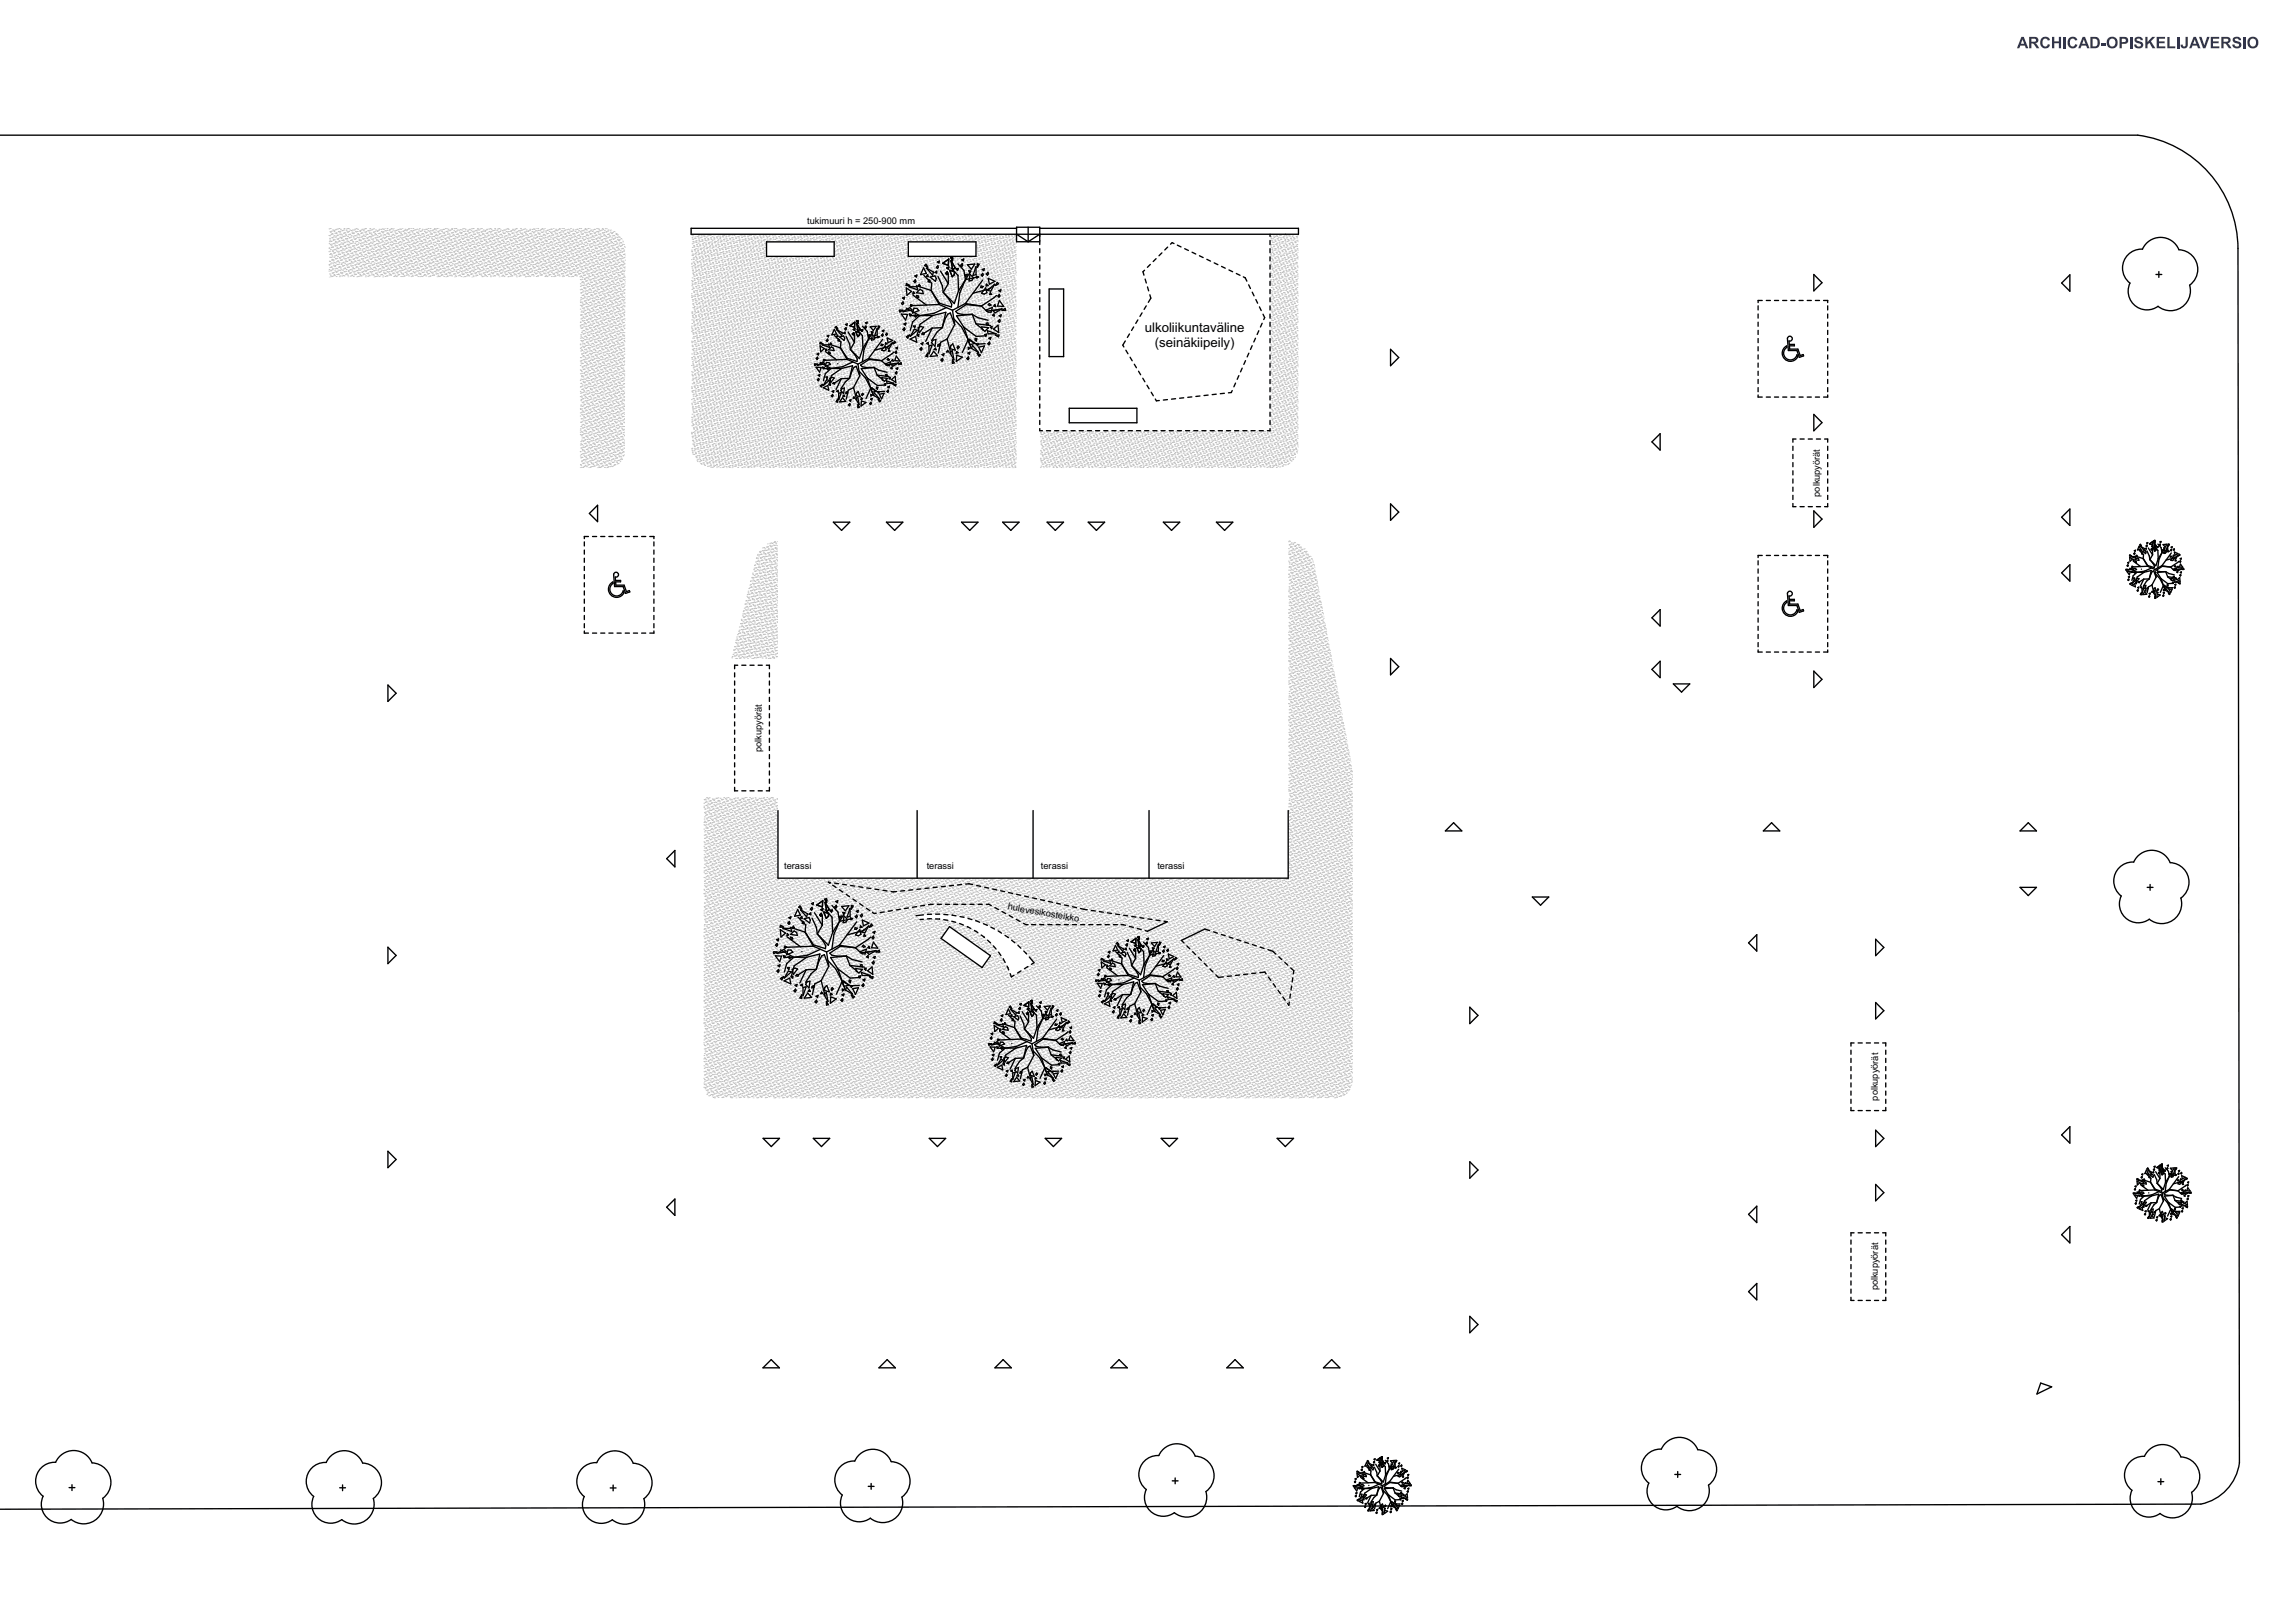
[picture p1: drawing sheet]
<svg xmlns="http://www.w3.org/2000/svg" width="594mm" height="420mm" viewBox="0 0 594 420" stroke-linecap="round" stroke-linejoin="round" font-family="sans-serif">
<defs><g id="words">
<g font-size="3.4">
<text x="296.2" y="85.9">ulkoliikuntaväline</text>
<text x="298.8" y="89.8">(seinäkiipeily)</text>
</g>
<g font-size="2.4">
<text x="208.8" y="58">tukimuuri h = 250-900 mm</text>
<text x="470.8" y="128.5" transform="rotate(-90 470.8 128.5)">polkupyörät</text>
<text x="197" y="194.6" transform="rotate(-90 197 194.6)">polkupyörät</text>
<text x="202.9" y="224.8">terassi</text>
<text x="239.7" y="224.8">terassi</text>
<text x="269.3" y="224.8">terassi</text>
<text x="299.4" y="224.8">terassi</text>
<text x="260.7" y="235.4" transform="rotate(10 260.7 235.4)">hulevesikosteikko</text>
<text x="485.8" y="284.8" transform="rotate(-90 485.8 284.8)">polkupyörät</text>
<text x="485.8" y="333.9" transform="rotate(-90 485.8 333.9)">polkupyörät</text>
</g>
</g></defs>
<!-- layer: _tytteet -->
<g fill="none" stroke="#c0c0c0" stroke-width=".26">
<path d="M178.8 68.3h.1M178.8 76h.1M178.8 67.2h.1M178.9 76.9h.1M178.9 76.5h.1M178.9 68.1h.1M178.9 72.6h.1M178.9 64.7h.1M178.9 60.8h.1M178.9 74h.1M178.9 65.1h.1M178.9 69h.1"/>
<path d="M179 74.9h.1M179 66.1h.1M179 73.3h.1M179 69.4h.1M179 61.5h.1M179 71.9h.1M179.1 63.1h.1M179.1 77.5h.1M179.1 73.6h.1M179.1 65.8h.1M179.1 72.9h.1M179.1 61.9h.1"/>
<path d="M179.1 64h.1M179.1 77.9h.1M179.1 70h.1M179.2 78.7h.1M179.2 66.1h.1M179.2 69.9h.1M179.2 61h.1M179.2 79.6h.1M179.2 70.8h.1M179.2 74.3h.1M179.2 62h.1M179.2 70.4h.1"/>
<path d="M179.2 62.5h.1M179.3 78.6h.1M179.3 76.6h.1M179.3 67.8h.1M179.3 74.7h.1M179.3 66.8h.1M179.3 62.9h.1M179.3 77.6h.1M179.3 68.8h.1M179.4 79h.1M179.4 71.1h.1M179.4 67.2h.1"/>
<path d="M179.4 74.6h.1M179.4 65.8h.1M179.4 75.3h.1M179.4 71.4h.1M179.4 63.5h.1M179.4 75.5h.1M179.5 66.7h.1M179.5 79.6h.1M179.5 75.7h.1M179.5 67.8h.1M179.5 63.9h.1M179.5 72.5h.1"/>
<path d="M179.5 63.7h.1M179.6 73.5h.1M179.6 80h.1M179.6 72.1h.1M179.6 64.7h.1M179.6 68.2h.1M179.6 79.3h.1M179.6 76.4h.1M179.6 70.5h.1M179.6 61.7h.1M179.6 72.5h.1M179.6 64.6h.1"/>
<path d="M179.7 60.7h.1M179.7 71.4h.1M179.7 62.6h.1M179.7 76.7h.1M179.7 68.8h.1M179.7 64.9h.1M179.7 77.3h.1M179.8 68.4h.1M179.8 73.1h.1M179.8 69.2h.1M179.8 61.3h.1M179.8 78.2h.1"/>
<path d="M179.8 69.4h.1M179.8 77.4h.1M179.9 73.5h.1M179.9 65.6h.1M179.9 75.2h.1M179.9 61.7h.1M179.9 66.4h.1M179.9 76.2h.1M179.9 77.8h.1M179.9 67.3h.1M179.9 69.9h.1M179.9 66h.1"/>
<path d="M180 73.2h.1M180 74.1h.1M180 64.4h.1M180 70.2h.1M180 62.4h.1M180 65.3h.1M180.1 78.4h.1M180.1 74.5h.1M180.1 66.6h.1M180.1 62.7h.1M180.1 79.9h.1M180.1 71.1h.1"/>
<path d="M180.1 62.3h.1M180.1 78.8h.1M180.1 70.9h.1M180.1 67h.1M180.2 72.1h.1M180.2 63.3h.1M180.2 75.2h.1M180.2 71.3h.1M180.2 63.4h.1M180.2 77.9h.1M180.2 69.1h.1M180.3 79.4h.1"/>
<path d="M180.3 78.8h.1M180.3 70h.1M180.3 75.6h.1M180.3 67.7h.1M180.3 61.2h.1M180.3 63.8h.1M180.3 75.9h.1M180.3 79.8h.1M180.3 71.9h.1M180.3 67h.1M180.4 68h.1M180.4 76.8h.1"/>
<path d="M180.4 76.2h.1M180.4 72.3h.1M180.4 64.4h.1M180.5 73.8h.1M180.5 65h.1M180.5 76.6h.1M180.5 68.7h.1M180.5 64.8h.1M180.5 74.8h.1M180.5 65.9h.1M180.5 73h.1M180.6 69.1h.1"/>
<path d="M180.6 61.2h.1M180.6 71.8h.1M180.6 62.9h.1M180.6 77.2h.1M180.6 72.7h.1M180.6 63.9h.1M180.6 73.3h.1M180.6 65.4h.1M180.6 61.5h.1M180.7 78.5h.1M180.7 77.6h.1M180.7 69.7h.1"/>
<path d="M180.7 60.9h.1M180.7 65.8h.1M180.7 79.5h.1M180.7 70.7h.1M180.7 61.8h.1M180.8 74h.1M180.8 70.1h.1M180.8 62.2h.1M180.8 76.5h.1M180.8 67.7h.1M180.8 78.3h.1M180.8 74.4h.1"/>
<path d="M180.8 66.5h.1M180.8 77.4h.1M180.8 62.6h.1M180.9 68.6h.1M180.9 78.6h.1M180.9 70.7h.1M180.9 66.8h.1M180.9 74.4h.1M180.9 65.6h.1M181 75h.1M181 75.4h.1M181 66.6h.1"/>
<path d="M181 71.1h.1M181 63.2h.1M181 79.3h.1M181 72.4h.1M181 63.6h.1M181 67.5h.1M181.1 73.3h.1M181.1 64.5h.1M181.1 79.7h.1M181.1 71.8h.1M181.1 67.9h.1M181.2 79.2h.1"/>
<path d="M181.2 70.3h.1M181.2 61.5h.1M181.2 76h.1M181.2 72.2h.1M181.2 64.3h.1M181.2 71.3h.1M181.2 62.5h.1M181.3 76.4h.1M181.3 68.5h.1M181.3 64.6h.1M181.3 77.1h.1M181.3 68.3h.1"/>
<path d="M181.3 78.1h.1M181.3 72.8h.1M181.3 69.2h.1M181.3 68.9h.1M181.3 61h.1M181.4 77.1h.1M181.4 75.1h.1M181.4 66.3h.1M181.4 73.2h.1M181.4 65.3h.1M181.4 61.4h.1M181.4 76h.1"/>
<path d="M181.4 67.2h.1M181.5 77.5h.1M181.5 69.6h.1M181.5 65.7h.1M181.5 73h.1M181.5 64.2h.1M181.5 73.8h.1M181.5 69.9h.1M181.5 62h.1M181.6 74h.1M181.6 65.2h.1M181.6 78.1h.1"/>
<path d="M181.6 74.2h.1M181.6 66.3h.1M181.6 62.4h.1M181.6 79.8h.1M181.6 71h.1M181.6 62.2h.1M181.7 78.5h.1M181.7 71.9h.1M181.7 70.6h.1M181.7 63.1h.1M181.7 66.7h.1M181.7 74.9h.1"/>
<path d="M181.7 77.8h.1M181.7 68.9h.1M181.8 71h.1M181.8 63.1h.1M181.8 78.7h.1M181.8 69.9h.1M181.8 61.1h.1M181.8 79.1h.1M181.8 75.2h.1M181.8 67.3h.1M181.8 63.4h.1M181.9 75.7h.1"/>
<path d="M181.9 66.9h.1M181.9 79.5h.1M181.9 71.6h.1M181.9 67.7h.1M181.9 76.7h.1M181.9 67.8h.1M181.9 75.9h.1M182 72h.1M182 64.1h.1M182 73.7h.1M182 64.8h.1M182 74.6h.1"/>
<path d="M182 76.3h.1M182 68.4h.1M182 65.8h.1M182 64.5h.1M182.1 72.6h.1M182.1 71.6h.1M182.1 62.8h.1M182.1 68.7h.1M182.1 60.9h.1M182.1 63.7h.1M182.2 76.9h.1M182.2 73h.1"/>
<path d="M182.2 65.1h.1M182.2 61.2h.1M182.2 78.4h.1M182.2 69.6h.1M182.2 60.7h.1M182.2 77.3h.1M182.2 69.4h.1M182.2 65.5h.1M182.3 79.3h.1M182.3 70.5h.1M182.3 61.7h.1M182.3 73.7h.1"/>
<path d="M182.3 69.8h.1M182.3 61.9h.1M182.3 76.3h.1M182.3 67.5h.1M182.4 77.9h.1M182.4 77.3h.1M182.4 74.1h.1M182.4 68.5h.1M182.4 66.2h.1M182.4 62.3h.1M182.4 78.3h.1M182.4 74.3h.1"/>
<path d="M182.4 70.4h.1M182.5 65.5h.1M182.5 66.5h.1M182.5 75.2h.1M182.5 66.4h.1M182.5 74.7h.1M182.5 70.8h.1M182.5 62.9h.1M182.6 72.2h.1M182.6 63.4h.1M182.6 79h.1M182.6 75.1h.1"/>
<path d="M182.6 67.2h.1M182.6 63.3h.1M182.6 73.2h.1M182.6 64.4h.1M182.7 79.4h.1M182.7 71.5h.1M182.7 67.6h.1M182.7 79h.1M182.7 70.2h.1M182.7 61.4h.1M182.7 75.7h.1M182.7 80h.1"/>
<path d="M182.7 71.1h.1M182.7 71.8h.1M182.7 63.9h.1M182.7 62.3h.1M182.8 77h.1M182.8 76.1h.1M182.8 68.2h.1M182.8 64.3h.1M182.8 77.9h.1M182.8 69.1h.1M182.9 72.5h.1M182.9 68.6h.1"/>
<path d="M182.9 60.7h.1M182.9 74.9h.1M182.9 66.1h.1M182.9 76.8h.1M182.9 72.9h.1M182.9 65h.1M183 61.1h.1M183 75.9h.1M183 67.1h.1M183 77.1h.1M183 69.2h.1M183 65.3h.1"/>
<path d="M183 72.9h.1M183 64.1h.1M183.1 73.5h.1M183.1 73.8h.1M183.1 65h.1M183.1 69.6h.1M183.1 61.7h.1M183.1 77.8h.1M183.1 79.7h.1M183.1 73.9h.1M183.2 70.8h.1M183.2 66h.1"/>
<path d="M183.2 62h.1M183.2 62.1h.1M183.2 71.8h.1M183.2 63h.1M183.2 78.2h.1M183.2 70.3h.1M183.2 66.4h.1M183.3 77.6h.1M183.3 68.8h.1M183.3 74.5h.1M183.3 70.7h.1M183.3 62.8h.1"/>
<path d="M183.3 78.6h.1M183.3 69.7h.1M183.3 60.9h.1M183.3 78.8h.1M183.4 74.9h.1M183.4 67h.1M183.4 63.1h.1M183.4 75.6h.1M183.4 66.7h.1M183.4 79.2h.1M183.4 71.3h.1M183.4 76.5h.1"/>
<path d="M183.4 67.7h.1M183.4 67.4h.1M183.5 75.6h.1M183.5 73.5h.1M183.5 71.7h.1M183.5 63.8h.1M183.5 64.7h.1M183.5 74.5h.1M183.6 65.6h.1M183.6 79.8h.1M183.6 76h.1M183.6 68.1h.1"/>
<path d="M183.6 64.2h.1M183.6 71.5h.1M183.6 62.6h.1M183.6 72.3h.1M183.6 68.4h.1M183.7 72.4h.1M183.7 63.6h.1M183.7 76.6h.1M183.7 72.7h.1M183.7 64.8h.1M183.7 60.9h.1M183.7 78.2h.1"/>
<path d="M183.7 69.4h.1M183.8 77h.1M183.8 79.2h.1M183.8 69.1h.1M183.8 70.4h.1M183.8 61.5h.1M183.8 65.2h.1M183.8 73.4h.1M183.9 76.2h.1M183.9 67.4h.1M183.9 69.5h.1M183.9 61.6h.1"/>
<path d="M183.9 77.1h.1M183.9 68.3h.1M183.9 77.6h.1M183.9 73.7h.1M183.9 65.8h.1M183.9 61.9h.1M184 74.1h.1M184 65.3h.1M184 78h.1M184 70.1h.1M184 66.2h.1M184 75.1h.1"/>
<path d="M184 66.3h.1M184.1 74.4h.1M184.1 70.5h.1M184.1 62.6h.1M184.1 72.1h.1M184.1 63.3h.1M184.1 78.7h.1M184.1 74.8h.1M184.1 66.9h.1M184.1 73h.1M184.1 64.2h.1M184.1 63h.1"/>
<path d="M184.2 79h.1M184.2 71.1h.1M184.2 78.9h.1M184.2 70.1h.1M184.2 67.3h.1M184.2 61.2h.1M184.2 79.8h.1M184.3 71h.1M184.3 62.2h.1M184.3 75.4h.1M184.3 71.5h.1M184.3 63.6h.1"/>
<path d="M184.3 76.8h.1M184.3 68h.1M184.3 79.7h.1M184.3 75.8h.1M184.3 67.9h.1M184.4 64h.1M184.4 77.8h.1M184.4 69h.1M184.4 72.2h.1M184.4 68.3h.1M184.4 74.8h.1M184.4 66h.1"/>
<path d="M184.5 76.4h.1M184.5 75.7h.1M184.5 72.6h.1M184.5 64.7h.1M184.5 66.9h.1M184.5 60.8h.1M184.5 76.8h.1M184.6 68.9h.1M184.6 72.7h.1M184.6 63.9h.1M184.6 65h.1M184.6 73.7h.1"/>
<path d="M184.6 64.9h.1M184.6 73.2h.1M184.6 69.3h.1M184.6 61.4h.1M184.7 79.5h.1M184.7 70.7h.1M184.7 61.9h.1M184.7 77.5h.1M184.7 73.6h.1M184.7 65.7h.1M184.7 61.8h.1M184.7 71.6h.1"/>
<path d="M184.7 62.8h.1M184.8 77.9h.1M184.8 70h.1M184.8 66.1h.1M184.8 77.5h.1M184.8 68.6h.1M184.8 74.2h.1M184.8 78.4h.1M184.8 70.3h.1M184.8 69.6h.1M184.8 62.4h.1M184.8 60.8h.1"/>
<path d="M184.9 78.5h.1M184.9 74.6h.1M184.9 75.4h.1M184.9 66.7h.1M184.9 66.6h.1M184.9 62.8h.1M185 76.4h.1M185 67.5h.1M185 78.9h.1M185 71h.1M185 67.1h.1M185 73.4h.1"/>
<path d="M185 64.5h.1M185 75.3h.1M185 71.4h.1M185 63.5h.1M185.1 74.3h.1M185.1 65.5h.1M185.1 79.5h.1M185.1 75.6h.1M185.1 67.7h.1M185.1 63.8h.1M185.1 71.3h.1M185.1 62.5h.1"/>
<path d="M185.2 79.9h.1M185.2 72h.1M185.2 72.3h.1M185.2 68.1h.1M185.2 63.4h.1M185.2 76.3h.1M185.3 78.1h.1M185.3 72.4h.1M185.3 64.5h.1M185.3 69.3h.1M185.3 79h.1M185.3 70.2h.1"/>
<path d="M185.3 61.4h.1M185.3 76.7h.1M185.3 68.8h.1M185.3 64.9h.1M185.4 76h.1M185.4 67.2h.1M185.4 73h.1M185.4 69.2h.1M185.4 61.3h.1M185.4 77h.1M185.4 68.2h.1M185.5 77.3h.1"/>
<path d="M185.5 73.4h.1M185.5 65.5h.1M185.5 61.6h.1M185.5 74h.1M185.5 65.2h.1M185.5 77.7h.1M185.5 69.8h.1M185.5 74.9h.1M185.5 65.9h.1M185.5 66.1h.1M185.6 74.1h.1M185.6 70.2h.1"/>
<path d="M185.6 72h.1M185.6 62.3h.1M185.6 63.1h.1M185.7 72.9h.1M185.7 78.3h.1M185.7 64.1h.1M185.7 74.5h.1M185.7 66.6h.1M185.7 62.7h.1M185.7 78.7h.1M185.7 69.9h.1M185.7 61.1h.1"/>
<path d="M185.8 66.9h.1M185.8 79.7h.1M185.8 70.9h.1M185.8 62h.1M185.8 75.1h.1M185.8 71.2h.1M185.8 63.3h.1M185.8 76.7h.1M185.8 67.9h.1M185.9 79.4h.1M185.9 75.5h.1M185.9 67.6h.1"/>
<path d="M185.9 77.6h.1M185.9 68.8h.1M185.9 63.7h.1M185.9 79.8h.1M186 71.9h.1M186 74.6h.1M186 68h.1M186 65.8h.1M186 75.6h.1M186 66.8h.1M186 76.1h.1M186 72.2h.1"/>
<path d="M186 64.3h.1M186.1 72.6h.1M186.1 63.8h.1M186.1 76.5h.1M186.1 68.6h.1M186.1 64.7h.1M186.1 73.5h.1M186.2 72.9h.1M186.2 69h.1M186.2 61.1h.1M186.2 79.4h.1M186.2 70.5h.1"/>
<path d="M186.2 61.7h.1M186.2 77.2h.1M186.2 73.3h.1M186.2 65.4h.1M186.2 71.5h.1M186.3 62.7h.1M186.3 61.5h.1M186.3 77.5h.1M186.3 69.6h.1M186.3 77.3h.1M186.3 68.5h.1M186.3 65.8h.1"/>
<path d="M186.4 78.3h.1M186.4 69.4h.1M186.4 73.9h.1M186.4 70h.1M186.4 62.1h.1M186.4 75.3h.1M186.4 78.2h.1M186.4 66.4h.1M186.4 74.3h.1M186.5 62.5h.1M186.5 76.2h.1M186.5 67.4h.1"/>
<path d="M186.5 78.6h.1M186.5 70.7h.1M186.5 66.8h.1M186.5 73.2h.1M186.6 64.4h.1M186.6 74.9h.1M186.6 71.1h.1M186.6 63.2h.1M186.6 74.2h.1M186.6 65.3h.1M186.6 79.2h.1M186.7 75.3h.1"/>
<path d="M186.7 67.4h.1M186.7 80h.1M186.7 71.2h.1M186.7 63.5h.1M186.7 62.4h.1M186.7 72.1h.1M186.7 63.3h.1M186.7 79.6h.1M186.7 71.7h.1M186.7 67.8h.1M186.8 77.9h.1M186.8 69.1h.1"/>
<path d="M186.8 76h.1M186.8 72.1h.1M186.8 64.2h.1M186.8 78.9h.1M186.8 70.1h.1M186.8 61.3h.1M186.9 76.4h.1M186.9 68.5h.1M186.9 64.6h.1M186.9 75.9h.1M186.9 67.1h.1M186.9 72.7h.1"/>
<path d="M186.9 76.8h.1M186.9 68.8h.1M186.9 60.9h.1M186.9 68h.1M187 77h.1M187 73.1h.1M187 65.2h.1M187 73.9h.1M187 65h.1M187 61.3h.1M187.1 74.8h.1M187.1 66h.1"/>
<path d="M187.1 77.4h.1M187.1 69.5h.1M187.1 65.6h.1M187.1 71.8h.1M187.1 63h.1M187.1 73.8h.1M187.2 69.9h.1M187.2 62h.1M187.2 72.8h.1M187.2 63.9h.1M187.2 78h.1M187.2 74.1h.1"/>
<path d="M187.2 66.2h.1M187.2 62.4h.1M187.2 78.6h.1M187.3 69.8h.1M187.3 60.9h.1M187.3 78.4h.1M187.3 70.5h.1M187.3 79.5h.1M187.3 66.6h.1M187.3 70.7h.1M187.3 61.9h.1M187.3 74.8h.1"/>
<path d="M187.4 70.9h.1M187.4 63h.1M187.4 76.5h.1M187.4 67.7h.1M187.4 77.5h.1M187.4 79.1h.1M187.4 68.7h.1M187.4 75.2h.1M187.4 67.3h.1M187.4 63.4h.1M187.5 74.5h.1M187.5 65.7h.1"/>
<path d="M187.5 79.4h.1M187.5 71.5h.1M187.5 67.7h.1M187.5 75.4h.1M187.5 66.6h.1M187.6 75.8h.1M187.6 71.9h.1M187.6 64h.1M187.6 72.4h.1M187.6 63.6h.1M187.6 76.2h.1M187.6 68.3h.1"/>
<path d="M187.6 73.4h.1M187.7 64.4h.1M187.7 64.6h.1M187.7 72.6h.1M187.7 79.2h.1M187.7 68.7h.1M187.7 60.8h.1M187.7 70.4h.1M187.7 61.6h.1M187.8 71.3h.1M187.8 76.8h.1M187.8 62.5h.1"/>
<path d="M187.8 73h.1M187.8 65.1h.1M187.8 61.2h.1M187.8 77.2h.1M187.8 68.3h.1M187.8 69.3h.1M187.9 65.4h.1M187.9 78.1h.1M187.9 69.3h.1M187.9 73.6h.1M187.9 69.7h.1M187.9 61.8h.1"/>
<path d="M188 75.1h.1M188 66.3h.1M188 77.9h.1M188 74h.1M188 66.1h.1M188 76.1h.1M188 62.2h.1M188 67.2h.1M188.1 78.3h.1M188.1 70.4h.1M188.1 66.5h.1M188.1 73.1h.1"/>
<path d="M188.1 64.3h.1M188.1 74h.1M188.1 74.6h.1M188.1 65.2h.1M188.1 70.7h.1M188.1 62.8h.1M188.2 79.8h.1M188.2 78.9h.1M188.2 71h.1M188.2 62.2h.1M188.2 75h.1M188.2 67.1h.1"/>
<path d="M188.2 63.2h.1M188.2 72h.1M188.3 79.3h.1M188.3 71.4h.1M188.3 67.5h.1M188.3 77.8h.1M188.3 69h.1M188.3 75.7h.1M188.3 71.8h.1M188.3 63.9h.1M188.3 78.7h.1M188.4 69.9h.1"/>
<path d="M188.4 61.1h.1M188.4 79.9h.1M188.4 76h.1M188.4 68.1h.1M188.4 75.8h.1M188.4 64.3h.1M188.4 66.9h.1M188.5 76.7h.1M188.5 67.9h.1M188.5 72.4h.1M188.5 68.5h.1M188.5 60.6h.1"/>
<path d="M188.5 73.7h.1M188.5 64.9h.1M188.6 72.8h.1M188.6 61h.1M188.6 74.7h.1M188.6 65.8h.1M188.6 77.1h.1M188.6 69.2h.1M188.6 65.3h.1M188.7 71.7h.1M188.7 62.8h.1M188.7 73.4h.1"/>
<path d="M188.7 69.6h.1M188.7 61.7h.1M188.7 72.6h.1M188.7 63.8h.1M188.7 77.7h.1M188.8 73.8h.1M188.8 65.9h.1M188.8 78.4h.1M188.8 62h.1M188.8 69.6h.1M188.8 60.8h.1M188.8 79.4h.1"/>
<path d="M188.8 70.6h.1M188.8 78.1h.1M188.8 70.2h.1M188.8 61.7h.1M188.8 66.3h.1M188.9 76.4h.1M188.9 74.5h.1M188.9 67.6h.1M188.9 70.6h.1M188.9 62.7h.1M188.9 77.3h.1M188.9 68.5h.1"/>
<path d="M189 78.8h.1M189 74.9h.1M189 67h.1M189 63.1h.1M189 74.3h.1M189 65.5h.1M189 79.1h.1M189 71.2h.1M189 67.3h.1M189.1 75.3h.1M189.1 66.5h.1M189.1 75.5h.1"/>
<path d="M189.1 71.6h.1M189.1 63.7h.1M189.1 72.3h.1M189.1 63.5h.1M189.2 79.8h.1M189.2 73.2h.1M189.2 64.4h.1M189.2 75.9h.1M189.2 68h.1M189.2 64.1h.1M189.2 79.1h.1M189.2 70.2h.1"/>
<path d="M189.2 72.3h.1M189.3 61.4h.1M189.3 68.4h.1M189.3 71.2h.1M189.3 62.4h.1M189.3 76.5h.1M189.3 72.6h.1M189.3 64.7h.1M189.3 60.9h.1M189.4 77h.1M189.4 68.2h.1M189.4 76.9h.1"/>
<path d="M189.4 69h.1M189.4 65.1h.1M189.4 78h.1M189.4 69.1h.1M189.5 73.3h.1M189.5 69.4h.1M189.5 61.5h.1M189.5 75h.1M189.5 66.2h.1M189.5 77.6h.1M189.5 75.9h.1M189.5 67.1h.1"/>
<path d="M189.5 73.7h.1M189.5 65.8h.1M189.5 61.9h.1M189.6 72.9h.1M189.6 77.9h.1M189.6 70h.1M189.6 64.1h.1M189.6 66.2h.1M189.6 73.9h.1M189.6 65.1h.1M189.7 74.3h.1M189.7 70.4h.1"/>
<path d="M189.7 62.5h.1M189.7 79.7h.1M189.7 70.9h.1M189.7 62.1h.1M189.7 78.6h.1M189.7 74.7h.1M189.7 66.8h.1M189.8 62.9h.1M189.8 71.8h.1M189.8 63h.1M189.8 79h.1M189.8 71.1h.1"/>
<path d="M189.8 67.2h.1M189.8 77.7h.1M189.8 68.8h.1M189.9 78.6h.1M189.9 75.3h.1M189.9 69.8h.1M189.9 61h.1M189.9 71.5h.1M189.9 63.6h.1M189.9 79.6h.1M189.9 75.6h.1M190 66.8h.1"/>
<path d="M190 75.7h.1M190 67.8h.1M190 63.9h.1M190 76.6h.1M190 67.7h.1M190 80h.1M190 72.1h.1M190 68.2h.1M190.1 73.6h.1M190.1 64.7h.1M190.1 76.4h.1M190.1 72.5h.1"/>
<path d="M190.1 64.6h.1M190.1 74.5h.1M190.1 60.7h.1M190.1 65.7h.1M190.2 76.8h.1M190.2 68.9h.1M190.2 65h.1M190.2 71.5h.1M190.2 62.7h.1M190.2 73.1h.1M190.2 72.5h.1M190.2 63.6h.1"/>
<path d="M190.2 69.2h.1M190.2 61.3h.1M190.3 77.4h.1M190.3 78.3h.1M190.3 69.5h.1M190.3 73.5h.1M190.3 60.6h.1M190.3 65.6h.1M190.3 61.7h.1M190.3 79.2h.1M190.3 70.4h.1M190.4 61.6h.1"/>
<path d="M190.4 77.8h.1M190.4 69.9h.1M190.4 66h.1M190.4 76.2h.1M190.4 67.4h.1M190.4 74.2h.1M190.4 70.3h.1M190.5 62.4h.1M190.5 77.2h.1M190.5 68.4h.1M190.5 78.4h.1M190.5 74.5h.1"/>
<path d="M190.5 66.6h.1M190.5 62.8h.1M190.5 74.2h.1M190.5 65.4h.1M190.6 75.1h.1M190.6 78.8h.1M190.6 70.9h.1M190.6 66.3h.1M190.6 67h.1M190.6 75.2h.1M190.7 72.1h.1M190.7 63.3h.1"/>
<path d="M190.7 71.3h.1M190.7 63.4h.1M190.7 73.1h.1M190.7 64.3h.1M190.7 79.5h.1M190.7 75.6h.1M190.7 67.7h.1M190.7 63.8h.1M190.8 78.9h.1M190.8 70.1h.1M190.8 61.3h.1M190.8 79.8h.1"/>
<path d="M190.8 71.9h.1M190.8 68.1h.1M190.8 79.9h.1M190.8 71h.1M190.8 62.2h.1M190.9 76.2h.1M190.9 72.3h.1M190.9 64.4h.1M190.9 76.9h.1M190.9 68.1h.1M190.9 77.8h.1M190.9 76.6h.1"/>
<path d="M190.9 69h.1M190.9 68.7h.1M190.9 64.8h.1M191 74.8h.1M191 73h.1M191 66h.1M191 69.1h.1M191 61.2h.1M191 75.8h.1M191.1 66.9h.1M191.1 77.3h.1M191.1 73.4h.1"/>
<path d="M191.1 65.5h.1M191.1 61.6h.1M191.1 72.8h.1M191.1 64h.1M191.1 77.6h.1M191.1 69.7h.1M191.2 65.8h.1M191.2 73.7h.1M191.2 64.9h.1M191.2 74h.1M191.2 70.1h.1M191.2 62.2h.1"/>
<path d="M191.2 79.6h.1M191.2 70.7h.1M191.2 61.9h.1M191.3 78.3h.1M191.3 71.7h.1M191.3 74.4h.1M191.3 66.5h.1M191.3 62.9h.1M191.3 62.6h.1M191.3 77.5h.1M191.4 78.7h.1M191.4 70.8h.1"/>
<path d="M191.4 68.7h.1M191.4 66.9h.1M191.4 78.4h.1M191.4 69.6h.1M191.4 60.8h.1M191.4 75h.1M191.4 71.1h.1M191.4 63.2h.1M191.5 75.5h.1M191.5 66.6h.1M191.5 79.3h.1M191.5 75.4h.1"/>
<path d="M191.5 67.5h.1M191.5 63.6h.1M191.5 76.4h.1M191.5 67.6h.1M191.6 79.7h.1M191.6 71.8h.1M191.6 67.9h.1M191.6 73.4h.1M191.6 64.6h.1M191.6 76.1h.1M191.6 74.4h.1M191.6 72.2h.1"/>
<path d="M191.6 65.5h.1M191.6 64.3h.1M191.7 76.4h.1M191.7 71.4h.1M191.7 68.5h.1M191.7 62.5h.1M191.7 64.7h.1M191.8 72.3h.1M191.8 63.5h.1M191.8 72.8h.1M191.8 68.9h.1M191.8 61h.1"/>
<path d="M191.8 78.1h.1M191.8 69.3h.1M191.8 77.1h.1M191.8 73.2h.1M191.9 65.3h.1M191.9 61.4h.1M191.9 79.1h.1M191.9 70.3h.1M191.9 77.5h.1M191.9 69.6h.1M191.9 65.7h.1M191.9 76.1h.1"/>
<path d="M191.9 67.3h.1M192 73.8h.1M192 77h.1M192 68.2h.1M192 70h.1M192 62.1h.1M192 78.1h.1M192.1 74h.1M192.1 74.2h.1M192.1 66.3h.1M192.1 65.2h.1M192.1 62.4h.1"/>
<path d="M192.1 75h.1M192.1 66.2h.1M192.1 78.5h.1M192.1 70.6h.1M192.1 66.7h.1M192.2 72h.1M192.2 63.2h.1M192.2 74.9h.1M192.2 71h.1M192.2 63.1h.1M192.2 72.9h.1M192.2 64.1h.1"/>
<path d="M192.3 79.2h.1M192.3 75.3h.1M192.3 67.4h.1M192.3 63.5h.1M192.3 78.8h.1M192.3 70h.1M192.3 61.1h.1M192.3 79.5h.1M192.3 79.7h.1M192.3 71.6h.1M192.3 70.9h.1M192.3 62.1h.1"/>
<path d="M192.3 67.7h.1M192.4 75.9h.1M192.4 76.7h.1M192.4 67.9h.1M192.4 72h.1M192.4 64.1h.1M192.5 77.7h.1M192.5 68.8h.1M192.5 76.3h.1M192.5 68.4h.1M192.5 64.5h.1M192.5 74.7h.1"/>
<path d="M192.5 65.9h.1M192.5 72.7h.1M192.6 68.8h.1M192.6 60.9h.1M192.6 75.6h.1M192.6 66.8h.1M192.6 76.9h.1M192.6 73h.1M192.6 65.1h.1M192.6 61.3h.1M192.6 72.6h.1M192.6 63.8h.1"/>
<path d="M192.7 77.3h.1M192.7 69.4h.1M192.7 73.6h.1M192.7 64.8h.1M192.7 65.5h.1M192.8 73.7h.1M192.8 79.4h.1M192.8 70.6h.1M192.8 69.8h.1M192.8 61.8h.1M192.8 61.9h.1M192.8 71.5h.1"/>
<path d="M192.8 62.7h.1M192.8 78h.1M192.8 74.1h.1M192.8 66.2h.1M192.8 62.3h.1M192.9 77.4h.1M192.9 68.5h.1M192.9 78.3h.1M192.9 70.4h.1M192.9 66.6h.1M192.9 69.5h.1M192.9 60.7h.1"/>
<path d="M193 74.7h.1M193 70.8h.1M193 62.9h.1M193 75.3h.1M193 66.5h.1M193 79h.1M193 76.3h.1M193 75.1h.1M193 67.2h.1M193 67.4h.1M193.1 63.3h.1M193.1 79.4h.1"/>
<path d="M193.1 71.5h.1M193.1 73.3h.1M193.1 64.4h.1M193.1 67.6h.1M193.2 74.2h.1M193.2 65.4h.1M193.2 75.8h.1M193.2 71.9h.1M193.2 64h.1M193.2 71.2h.1M193.2 62.4h.1M193.2 76.1h.1"/>
<path d="M193.2 68.2h.1M193.3 64.3h.1M193.3 72.2h.1M193.3 63.3h.1M193.3 72.5h.1M193.3 68.6h.1M193.3 60.7h.1M193.3 78h.1M193.3 69.2h.1M193.4 76.8h.1M193.4 78.9h.1M193.4 72.9h.1"/>
<path d="M193.4 70.1h.1M193.4 65h.1M193.4 61.3h.1M193.4 61.1h.1M193.5 77.2h.1M193.5 69.3h.1M193.5 75.9h.1M193.5 67.1h.1M193.5 65.4h.1M193.5 76.9h.1M193.5 68.1h.1M193.5 73.5h.1"/>
<path d="M193.5 69.6h.1M193.5 61.7h.1M193.6 73.9h.1M193.6 65.1h.1M193.6 77.8h.1M193.6 66h.1M193.6 62.1h.1M193.6 74.8h.1M193.7 78.2h.1M193.7 70.3h.1M193.7 66.4h.1M193.7 71.8h.1"/>
<path d="M193.7 63h.1M193.7 74.6h.1M193.7 72.8h.1M193.7 70.7h.1M193.7 62.8h.1M193.7 64h.1M193.8 78.8h.1M193.8 78.6h.1M193.8 74.9h.1M193.8 67h.1M193.8 69.8h.1M193.8 61h.1"/>
<path d="M193.8 63.2h.1M193.9 79.6h.1M193.9 70.7h.1M193.9 61.9h.1M193.9 79.2h.1M193.9 71.3h.1M193.9 67.4h.1M193.9 76.6h.1M193.9 67.8h.1M193.9 75.6h.1M194 71.7h.1M194 63.8h.1"/>
<path d="M194 77.5h.1M194 68.7h.1M194 79.9h.1M194 76h.1M194 68.1h.1M194 64.2h.1M194 74.5h.1M194.1 65.7h.1M194.1 72.4h.1M194.1 75.5h.1M194.1 68.5h.1M194.1 66.7h.1"/>
<path d="M194.2 76.6h.1M194.2 72.7h.1M194.2 72.5h.1M194.2 64.8h.1M194.2 63.7h.1M194.2 60.9h.1M194.2 73.4h.1M194.2 64.6h.1M194.2 77h.1M194.2 69.1h.1M194.2 65.2h.1M194.3 79.3h.1"/>
<path d="M194.3 70.4h.1M194.3 61.6h.1M194.3 73.4h.1M194.3 69.5h.1M194.3 71.4h.1M194.3 62.6h.1M194.4 77.7h.1M194.4 73.8h.1M194.4 65.9h.1M194.4 62h.1M194.4 77.2h.1M194.4 68.4h.1"/>
<path d="M194.4 78h.1M194.4 70.1h.1M194.4 78.2h.1M194.4 69.3h.1M194.5 66.2h.1M194.5 74.4h.1M194.5 75.2h.1M194.5 70.5h.1M194.5 62.6h.1M194.5 66.3h.1M194.6 76.1h.1M194.6 67.3h.1"/>
<path d="M194.6 78.7h.1M194.6 74.8h.1M194.6 66.9h.1M194.6 63h.1M194.6 73.1h.1M194.6 64.3h.1M194.6 79.1h.1M194.6 71.2h.1M194.7 67.3h.1M194.7 74.1h.1M194.7 65.2h.1M194.7 75.4h.1"/>
<path d="M194.7 71.5h.1M194.7 63.6h.1M194.7 79.9h.1M194.8 71.1h.1M194.8 62.2h.1M194.8 79.7h.1M194.8 75.8h.1M194.8 67.9h.1M194.8 72h.1M194.8 63.2h.1M194.8 64h.1M194.9 72.2h.1"/>
<path d="M194.9 77.8h.1M194.9 68.3h.1M194.9 69h.1M194.9 78.8h.1M194.9 70h.1M194.9 76.5h.1M194.9 61.1h.1M194.9 72.6h.1M194.9 64.7h.1M194.9 60.8h.1M195 75.8h.1M195 67h.1"/>
<path d="M195 76.8h.1M195 68.9h.1M195 65.1h.1M195 76.7h.1M195 67.9h.1M195.1 73.2h.1M195.1 69.3h.1M195.1 61.4h.1M195.1 73.7h.1M195.1 64.9h.1M195.1 77.5h.1M195.1 73.6h.1"/>
<path d="M195.1 65.7h.1M195.1 74.7h.1M195.2 65.9h.1M195.2 61.8h.1M195.2 77.9h.1M195.2 70h.1M195.2 71.7h.1M195.2 66.1h.1M195.2 62.9h.1M195.3 72.6h.1M195.3 63.8h.1M195.3 74.3h.1"/>
<path d="M195.3 70.4h.1M195.3 62.5h.1M195.3 78.5h.1M195.3 69.7h.1M195.3 60.8h.1M195.4 74.6h.1M195.4 66.7h.1M195.4 62.8h.1M195.4 79.4h.1M195.4 70.6h.1M195.4 61.8h.1M195.4 78.9h.1"/>
<path d="M195.4 71h.1M195.4 67.1h.1M195.5 76.4h.1M195.5 67.6h.1M195.5 75.3h.1M195.5 71.4h.1M195.5 77.4h.1M195.5 63.5h.1M195.5 68.6h.1M195.6 79.6h.1M195.6 75.7h.1M195.6 67.8h.1"/>
<path d="M195.6 74.4h.1M195.6 65.6h.1M195.6 63.9h.1M195.6 75.3h.1M195.6 66.5h.1M195.6 79.9h.1M195.6 72h.1M195.6 68.1h.1M195.7 72.3h.1M195.7 76.3h.1M195.7 63.5h.1M195.7 72.4h.1"/>
<path d="M195.7 64.5h.1M195.7 60.6h.1M195.7 73.3h.1M195.8 76.7h.1M195.8 68.8h.1M195.8 64.9h.1M195.8 79.1h.1M195.8 70.3h.1M195.8 61.5h.1M195.8 73.1h.1M195.9 69.2h.1M195.9 71.2h.1"/>
<path d="M195.9 61.3h.1M195.9 62.4h.1M195.9 77.3h.1M195.9 73.4h.1M195.9 65.5h.1M195.9 77.1h.1M195.9 68.2h.1M195.9 61.7h.1M196 78h.1M196 69.2h.1M196 77.7h.1M196 69.8h.1"/>
<path d="M196 65.9h.1M196 75h.1M196 66.2h.1M196 74.1h.1M196.1 70.2h.1M196.1 62.3h.1M196.1 76h.1M196.1 67.1h.1M196.1 78.4h.1M196.1 74.5h.1M196.1 66.6h.1M196.1 62.7h.1"/>
<path d="M196.2 73h.1M196.2 64.1h.1M196.2 78.7h.1M196.2 70.9h.1M196.2 73.9h.1M196.2 67h.1M196.2 65.1h.1M196.3 75.1h.1M196.3 71.2h.1M196.3 79.7h.1M196.3 63.3h.1M196.3 70.9h.1"/>
<path d="M196.3 62.1h.1M196.3 79.4h.1M196.3 71.9h.1M196.3 63h.1M196.3 75.5h.1M196.3 67.6h.1M196.3 63.7h.1M196.4 77.7h.1M196.4 68.9h.1M196.4 79.8h.1M196.4 71.9h.1M196.4 68h.1"/>
<path d="M196.4 78.6h.1M196.4 69.8h.1M196.4 61h.1M196.5 76.2h.1M196.5 72.3h.1M196.5 64.4h.1M196.5 75.6h.1M196.5 66.8h.1M196.5 76.5h.1M196.5 68.6h.1M196.6 76.6h.1M196.6 64.7h.1"/>
<path d="M196.6 67.8h.1M196.6 72.9h.1M196.6 69h.1M196.6 73.6h.1M196.6 61.1h.1M196.6 64.8h.1M196.7 74.5h.1M196.7 77.2h.1M196.7 65.7h.1M196.7 73.3h.1M196.7 65.4h.1M196.7 61.5h.1"/>
<path d="M196.7 71.6h.1M196.8 62.7h.1M196.8 77.6h.1M196.8 69.7h.1M196.8 65.8h.1M196.8 72.5h.1M196.8 63.7h.1M196.8 73.9h.1M196.8 70h.1M196.8 62.1h.1M196.9 78.3h.1M196.9 69.5h.1"/>
<path d="M196.9 60.7h.1M196.9 78.2h.1M196.9 74.3h.1M196.9 66.4h.1M196.9 79.3h.1M196.9 70.5h.1M196.9 62.5h.1M196.9 61.6h.1M197 78.6h.1M197 70.7h.1M197 76.3h.1M197 66.8h.1"/>
<path d="M197 67.5h.1M197 77.2h.1M197 68.4h.1M197 75h.1M197 71.1h.1M197 63.2h.1M197.1 74.2h.1M197.1 79.2h.1M197.1 65.4h.1M197.1 75.3h.1M197.1 67.5h.1M197.1 63.6h.1"/>
<path d="M197.1 75.2h.1M197.1 66.4h.1M197.2 79.6h.1M197.2 71.7h.1M197.2 67.8h.1M197.2 72.2h.1M197.2 63.4h.1M197.2 76h.1M197.2 72.1h.1M197.3 64.2h.1M197.3 73.1h.1M197.3 64.3h.1"/>
<path d="M197.3 76.4h.1M197.3 68.5h.1M197.3 79h.1M197.3 64.6h.1M197.3 70.1h.1M197.3 61.3h.1M197.4 79.9h.1M197.4 71.1h.1M197.4 72.8h.1M197.4 62.3h.1M197.4 68.9h.1M197.4 61h.1"/>
<path d="M197.4 76.9h.1M197.4 77h.1M197.4 68.1h.1M197.5 73.1h.1M197.5 65.2h.1M197.5 61.3h.1M197.5 77.9h.1M197.5 69h.1M197.5 77.4h.1M197.5 69.5h.1M197.5 65.6h.1M197.6 74.9h.1"/>
<path d="M197.6 66h.1M197.6 73.8h.1M197.6 69.9h.1M197.6 62h.1M197.6 75.8h.1M197.6 67h.1M197.7 78.1h.1M197.7 74.2h.1M197.7 66.3h.1M197.7 72.8h.1M197.7 62.4h.1M197.7 64h.1"/>
<path d="M197.7 73.8h.1M197.7 78.4h.1M197.7 64.9h.1M197.7 70.5h.1M197.7 66.6h.1M197.8 79.6h.1M197.8 70.8h.1M197.8 74.8h.1M197.8 62h.1M197.8 70.9h.1M197.8 63h.1M197.8 71.7h.1"/>
<path d="M197.9 62.9h.1M197.9 79.1h.1M197.9 75.2h.1M197.9 67.3h.1M197.9 63.4h.1M197.9 77.5h.1M197.9 68.7h.1M197.9 79.5h.1M197.9 71.6h.1M198 67.7h.1M198 78.5h.1M198 69.7h.1"/>
<path d="M198 60.9h.1M198 75.8h.1M198 71.9h.1M198 64h.1M198 75.5h.1M198 66.7h.1M198.1 76.4h.1M198.1 67.6h.1M198.1 76.2h.1M198.1 68.3h.1M198.1 64.4h.1M198.1 73.5h.1"/>
<path d="M198.2 72.6h.1M198.2 64.6h.1M198.2 68.7h.1M198.2 60.8h.1M198.2 74.4h.1M198.2 65.6h.1M198.2 76.9h.1M198.2 73h.1M198.2 65.1h.1M198.2 61.2h.1M198.3 71.4h.1M198.3 62.6h.1"/>
<path d="M198.3 77.2h.1M198.3 69.4h.1M198.3 65.5h.1M198.3 72.4h.1M198.4 73.6h.1M198.4 69.7h.1M198.4 61.8h.1M198.4 78.2h.1M198.4 69.4h.1M198.4 79.1h.1M198.4 77.9h.1M198.4 70.3h.1"/>
<path d="M198.4 61.5h.1M198.4 74h.1M198.5 62.2h.1M198.5 76.1h.1M198.5 67.3h.1M198.5 78.3h.1M198.5 70.4h.1M198.5 66.5h.1M198.5 77.1h.1M198.6 68.3h.1M198.6 74.7h.1M198.6 70.8h.1"/>
<path d="M198.6 74.1h.1M198.6 78.9h.1M198.6 75h.1M198.7 67.1h.1M198.7 75h.1M198.7 79.3h.1M198.7 71.4h.1M198.7 67.5h.1M198.7 72h.1M198.8 75.7h.1M198.8 73h.1M198.8 71.8h.1"/>
<path d="M198.8 80h.1M198.8 78.8h.1M198.9 70h.1M198.9 76.1h.1M198.9 61.2h.1M198.9 68.2h.1M198.9 79.8h.1M198.9 70.9h.1M198.9 62.1h.1M198.9 72.4h.1M198.9 68.5h.1M198.9 60.6h.1"/>
<path d="M199 76.8h.1M199 67.9h.1M199 76.7h.1M199 72.8h.1M199 77.7h.1M199 61h.1M199 68.9h.1M199.1 77.1h.1M199.1 69.2h.1M199.1 74.7h.1M199.1 75.7h.1M199.1 73.5h.1"/>
<path d="M199.1 66.8h.1M199.1 69.6h.1M199.1 61.7h.1M199.2 77.7h.1M199.2 72.7h.1M199.2 73.8h.1M199.2 62.1h.1M199.3 73.6h.1M199.3 78.1h.1M199.3 70.2h.1M199.3 79.4h.1M199.3 70.6h.1"/>
<path d="M199.3 61.8h.1M199.3 74.5h.1M199.4 71.6h.1M199.4 78.8h.1M199.4 74.9h.1M199.4 67h.1M199.4 77.4h.1M199.4 68.6h.1M199.5 78.3h.1M199.5 79.1h.1M199.5 69.5h.1M199.5 71.3h.1"/>
<path d="M199.5 60.7h.1M199.5 67.4h.1M199.6 75.5h.1M199.6 75.4h.1M199.6 66.5h.1M199.6 71.6h.1M199.6 76.3h.1M199.6 67.5h.1M199.6 79.8h.1M199.6 75.9h.1M199.6 68h.1M199.7 73.3h.1"/>
<path d="M199.7 72.3h.1M199.7 68.4h.1M199.7 74.3h.1M199.8 76.6h.1M199.8 72.7h.1M199.8 60.9h.1M199.8 71.3h.1M199.8 62.4h.1M199.8 72.2h.1M199.8 76.9h.1M199.8 69h.1M199.9 78h.1"/>
<path d="M199.9 73.3h.1M199.9 69.2h.1M199.9 69.4h.1M199.9 61.5h.1M199.9 79h.1M200 70.2h.1M200 61.3h.1M200 77.6h.1M200 73.7h.1M200 61.9h.1M200 76h.1M200 67.2h.1"/>
<path d="M200 78h.1M200.1 70.1h.1M200.1 76.9h.1M200.1 68.1h.1M200.1 74.3h.1M200.1 70.4h.1M200.1 62.6h.1M200.1 73.9h.1M200.2 78.6h.1M200.2 74.9h.1M200.2 74.7h.1M200.2 66.8h.1"/>
<path d="M200.3 79h.1M200.3 71.9h.1M200.3 71.1h.1M200.3 67.2h.1M200.3 72.8h.1M200.3 75.4h.1M200.3 71.5h.1M200.4 78.7h.1M200.4 69.8h.1M200.4 61h.1M200.4 79.6h.1M200.4 75.7h.1"/>
<path d="M200.4 67.9h.1M200.4 70.8h.1M200.4 62h.1M200.5 72.1h.1M200.5 68.2h.1M200.5 76.6h.1M200.5 67.8h.1M200.5 76.4h.1M200.5 77.6h.1M200.5 68.7h.1M200.5 72.5h.1M200.6 60.7h.1"/>
<path d="M200.6 74.6h.1M200.6 76.8h.1M200.6 68.9h.1M200.7 75.5h.1M200.7 66.7h.1M200.7 73.2h.1M200.7 69.3h.1M200.7 61.4h.1M200.7 72.5h.1M200.7 77.4h.1M200.8 73.5h.1M200.8 61.7h.1"/>
<path d="M200.8 77.8h.1M200.8 69.9h.1M200.8 79.3h.1M200.8 70.5h.1M200.9 61.7h.1M200.9 74.2h.1M200.9 71.4h.1M200.9 70.3h.1M200.9 62.4h.1M201 78.5h.1M201 77.3h.1M201 74.6h.1"/>
<path d="M201 68.4h.1M201 66.7h.1M201 78.2h.1M201 69.4h.1M201 78.8h.1M201 70.9h.1M201 67h.1M201.1 75.2h.1M201.1 66.4h.1M201.1 71.3h.1M201.1 76.2h.1M201.1 67.3h.1"/>
<path d="M201.2 79.5h.1M201.2 75.6h.1M201.2 67.7h.1M201.2 73.2h.1M201.2 79.9h.1M201.2 72h.1M201.2 74.1h.1M201.3 68.1h.1M201.3 76.2h.1M201.3 79.9h.1M201.3 71.1h.1M201.3 72.3h.1"/>
<path d="M201.3 62.3h.1M201.4 72.1h.1M201.4 76.6h.1M201.4 68.7h.1M201.4 77.9h.1M201.4 69.1h.1M201.4 73h.1M201.5 69.1h.1M201.5 78.8h.1M201.5 70h.1M201.5 61.2h.1M201.5 77.3h.1"/>
<path d="M201.5 73.4h.1M201.5 61.6h.1M201.5 75.8h.1M201.6 67h.1M201.6 77.6h.1M201.6 76.8h.1M201.6 69.8h.1M201.6 68h.1M201.7 74h.1M201.7 73.8h.1M201.7 70.1h.1M201.7 62.2h.1"/>
<path d="M201.7 74.7h.1M201.7 78.3h.1M201.7 74.4h.1M201.7 66.5h.1M201.8 71.7h.1M201.8 78.7h.1M201.8 70.8h.1M201.8 66.9h.1M201.8 72.7h.1M201.9 75.1h.1M201.9 71.2h.1M201.9 78.5h.1"/>
<path d="M201.9 69.7h.1M201.9 60.9h.1M201.9 79.3h.1M201.9 79.5h.1M201.9 75.4h.1M201.9 70.6h.1M201.9 67.5h.1M202 61.8h.1M202 79.7h.1M202 71.8h.1M202 76.5h.1M202 67.7h.1"/>
<path d="M202 67.9h.1M202.1 77.4h.1M202.1 68.6h.1M202.1 76.1h.1M202.1 72.2h.1M202.1 74.4h.1M202.2 76.5h.1M202.2 68.6h.1M202.2 75.4h.1M202.2 66.6h.1M202.2 72.8h.1M202.2 68.9h.1"/>
<path d="M202.2 61.1h.1M202.3 72.4h.1M202.3 77.1h.1M202.3 73.3h.1M202.3 73.2h.1M202.3 61.4h.1M202.4 79.2h.1M202.4 77.5h.1M202.4 69.6h.1M202.4 70.3h.1M202.4 61.5h.1M202.4 71.3h.1"/>
<path d="M202.4 62.5h.1M202.4 73.9h.1M202.4 70h.1M202.4 62.1h.1M202.5 77.1h.1M202.5 68.3h.1M202.5 78.1h.1M202.5 74.2h.1M202.5 66.4h.1M202.5 62.5h.1M202.5 69.2h.1M202.6 78.5h.1"/>
<path d="M202.6 70.6h.1M202.6 66.7h.1M202.6 75.1h.1M202.6 74.9h.1M202.6 76h.1M202.7 71h.1M202.7 67.2h.1M202.7 79.2h.1M202.7 75.3h.1M202.7 73h.1M202.7 67.4h.1M202.8 74h.1"/>
<path d="M202.8 79.5h.1M202.8 71.7h.1M202.8 67.8h.1M202.8 79.8h.1M202.8 71h.1M202.8 62.1h.1M202.8 75.9h.1M202.9 72h.1M202.9 71.9h.1M202.9 76.3h.1M202.9 68.4h.1M203 77.7h.1"/>
<path d="M203 68.9h.1M203 72.7h.1M203 78.7h.1M203 69.9h.1M203 68.8h.1M203 60.9h.1M203 61h.1M203.1 77h.1M203.1 75.7h.1M203.1 73.1h.1M203.1 66.9h.1M203.1 61.3h.1"/>
<path d="M203.1 76.6h.1M203.1 67.8h.1M203.1 77.3h.1M203.1 69.4h.1M203.2 73.6h.1M203.2 73.7h.1M203.2 69.8h.1M203.2 61.9h.1M203.2 74.6h.1M203.3 78h.1M203.3 74.1h.1M203.3 62.3h.1"/>
<path d="M203.3 71.6h.1M203.3 78.4h.1M203.3 70.5h.1M203.4 72.5h.1M203.4 66.6h.1M203.4 74.7h.1M203.4 78.4h.1M203.4 70.8h.1M203.4 69.6h.1M203.4 60.7h.1M203.5 79.3h.1M203.5 70.5h.1"/>
<path d="M203.5 79h.1M203.5 61.7h.1M203.5 75.1h.1M203.5 67.2h.1M203.5 76.3h.1M203.5 67.5h.1M203.6 79.4h.1M203.6 71.5h.1M203.6 67.6h.1M203.6 77.3h.1M203.6 68.5h.1M203.6 75.8h.1"/>
<path d="M203.6 71.9h.1M203.7 74.3h.1M203.7 76.1h.1M203.7 68.3h.1M203.7 75.2h.1M203.7 66.4h.1M203.8 72.5h.1M203.8 72.2h.1M203.8 68.6h.1M203.8 60.7h.1M203.8 73.2h.1M203.8 76.8h.1"/>
<path d="M203.8 72.9h.1M203.9 61.1h.1M203.9 79h.1M203.9 70.2h.1M203.9 61.4h.1M203.9 77.2h.1M203.9 69.3h.1M203.9 80h.1M203.9 71.1h.1M203.9 62.3h.1M204 73.6h.1M204 69.7h.1"/>
<path d="M204 61.8h.1M204 77h.1M204 68.1h.1M204 77.8h.1M204.1 73.9h.1M204.1 77.9h.1M204.1 69.1h.1M204.1 62.1h.1M204.1 78.2h.1M204.1 70.3h.1M204.1 74.9h.1M204.1 66.4h.1"/>
<path d="M204.2 75.9h.1M204.2 67h.1M204.2 74.6h.1M204.2 70.7h.1M204.2 72.9h.1M204.2 78.9h.1M204.3 75h.1M204.3 67.1h.1M204.3 73.8h.1M204.3 79.2h.1M204.3 71.3h.1M204.3 67.4h.1"/>
<path d="M204.4 79.6h.1M204.4 70.8h.1M204.4 62h.1M204.4 75.6h.1M204.4 71.7h.1M204.4 71.8h.1M204.5 79.9h.1M204.5 76h.1M204.5 68.1h.1M204.5 77.6h.1M204.5 68.8h.1M204.5 78.5h.1"/>
<path d="M204.5 69.7h.1M204.5 60.9h.1M204.5 72.4h.1M204.5 68.5h.1M204.6 75.5h.1M204.6 66.7h.1M204.6 76.6h.1M204.6 72.7h.1M204.6 61h.1M204.6 76.5h.1M204.6 67.7h.1M204.7 77h.1"/>
<path d="M204.7 69.1h.1M204.7 73.5h.1M204.7 73.4h.1M204.8 74.4h.1M204.8 69.5h.1M204.8 61.6h.1M204.8 77.7h.1M204.8 73.8h.1M204.8 71.5h.1M204.8 62h.1M204.9 72.4h.1M204.9 78h.1"/>
<path d="M204.9 70.2h.1M204.9 78.2h.1M204.9 69.4h.1M205 74.4h.1M205 70.5h.1M205 79.2h.1M205 70.3h.1M205 61.5h.1M205 78.7h.1M205 74.8h.1M205 66.9h.1M205.1 76.2h.1"/>
<path d="M205.1 67.4h.1M205.1 79.1h.1M205.1 71.2h.1M205.1 77.1h.1M205.1 67.3h.1M205.1 68.3h.1M205.2 75.5h.1M205.2 71.6h.1M205.2 74.1h.1M205.2 75.1h.1M205.2 79.7h.1M205.2 75.8h.1"/>
<path d="M205.2 67.9h.1M205.3 72.1h.1M205.3 72.2h.1M205.3 68.3h.1M205.3 73h.1M205.4 76.5h.1M205.4 72.6h.1M205.4 60.8h.1M205.4 78.9h.1M205.4 70h.1M205.4 61.2h.1M205.5 76.9h.1"/>
<path d="M205.5 69h.1M205.5 79.8h.1M205.5 71h.1M205.5 62.2h.1M205.5 73.2h.1M205.5 76.8h.1M205.5 69.3h.1M205.5 61.5h.1M205.5 68h.1M205.6 77.8h.1M205.6 68.9h.1M205.6 77.5h.1"/>
<path d="M205.6 73.6h.1M205.6 61.8h.1M205.6 74.8h.1M205.7 77.9h.1M205.7 70h.1M205.7 75.7h.1M205.7 66.9h.1M205.7 74.3h.1M205.7 70.4h.1M205.7 62.5h.1M205.8 72.7h.1M205.8 78.5h.1"/>
<path d="M205.8 74.6h.1M205.8 66.8h.1M205.8 73.7h.1M205.9 78.9h.1M205.9 71h.1M205.9 79.5h.1M205.9 67.1h.1M205.9 70.7h.1M205.9 61.9h.1M205.9 71.6h.1M205.9 75.3h.1M205.9 71.4h.1"/>
<path d="M206 77.4h.1M206 79.6h.1M206 68.6h.1M206 75.7h.1M206 67.8h.1M206 78.4h.1M206.1 69.6h.1M206.1 60.7h.1M206.1 79.9h.1M206.1 72.1h.1M206.1 68.2h.1M206.1 75.4h.1"/>
<path d="M206.1 66.6h.1M206.1 76.3h.1M206.2 72.4h.1M206.2 76.3h.1M206.2 67.5h.1M206.2 60.6h.1M206.2 76.7h.1M206.2 68.8h.1M206.2 73.4h.1M206.3 74.3h.1M206.3 73.1h.1M206.3 69.2h.1"/>
<path d="M206.3 61.3h.1M206.4 71.3h.1M206.4 77.4h.1M206.4 62.5h.1M206.4 73.5h.1M206.4 61.7h.1M206.4 72.2h.1M206.4 77.7h.1M206.4 69.8h.1M206.5 78.1h.1M206.5 69.3h.1M206.5 74.1h.1"/>
<path d="M206.5 70.2h.1M206.5 79h.1M206.5 62.3h.1M206.5 61.4h.1M206.6 78.4h.1M206.6 74.5h.1M206.6 66.6h.1M206.6 76h.1M206.6 67.2h.1M206.6 77h.1M206.6 68.2h.1M206.6 78.8h.1"/>
<path d="M206.6 70.9h.1M206.7 67h.1M206.7 74h.1M206.7 75.1h.1M206.7 71.2h.1M206.7 74.9h.1M206.8 79.4h.1M206.8 75.5h.1M206.8 67.6h.1M206.8 71.9h.1M206.8 79.8h.1M206.9 68h.1"/>
<path d="M206.9 72.9h.1M206.9 76.2h.1M206.9 72.3h.1M206.9 78.7h.1M206.9 69.9h.1M206.9 61.1h.1M207 79.7h.1M207 70.8h.1M207 62h.1M207 76.5h.1M207 68.7h.1M207.1 76.7h.1"/>
<path d="M207.1 67.8h.1M207.1 72.9h.1M207.1 69h.1M207.1 61.1h.1M207.1 77.6h.1M207.1 68.8h.1M207.1 77.2h.1M207.1 73.3h.1M207.2 61.5h.1M207.2 74.6h.1M207.2 77.6h.1M207.2 69.7h.1"/>
<path d="M207.2 75.6h.1M207.2 66.7h.1M207.3 74h.1M207.3 70.1h.1M207.3 62.2h.1M207.3 72.6h.1M207.3 78.2h.1M207.3 73.5h.1M207.3 74.3h.1M207.3 66.4h.1M207.4 62.5h.1M207.4 79.3h.1"/>
<path d="M207.4 70.5h.1M207.4 78.6h.1M207.4 61.7h.1M207.4 70.7h.1M207.4 66.8h.1M207.5 71.5h.1M207.5 75h.1M207.5 71.1h.1M207.5 77.3h.1M207.5 68.5h.1M207.5 79.3h.1M207.6 75.4h.1"/>
<path d="M207.6 67.5h.1M207.6 78.2h.1M207.6 69.4h.1M207.6 79.6h.1M207.6 71.7h.1M207.6 67.8h.1M207.6 75.2h.1M207.6 66.4h.1M207.7 76.2h.1M207.7 76h.1M207.7 67.4h.1M207.7 72.1h.1"/>
<path d="M207.8 73.2h.1M207.8 76.4h.1M207.8 68.5h.1M207.8 74.1h.1M207.8 72.8h.1M207.8 68.9h.1M207.8 61h.1M207.9 80h.1M207.9 71.2h.1M207.9 62.3h.1M207.9 77h.1M207.9 73.1h.1"/>
<path d="M207.9 72.1h.1M207.9 61.4h.1M208 77.4h.1M208 69.5h.1M208 77.9h.1M208 69.1h.1M208 78.9h.1M208 70.1h.1M208 73.8h.1M208 61.2h.1M208.1 69.9h.1M208.1 62h.1"/>
<path d="M208.1 78.1h.1M208.1 75.9h.1M208.1 67.1h.1M208.1 74.2h.1M208.1 62.4h.1M208.2 76.8h.1M208.2 68h.1M208.2 78.4h.1M208.2 70.6h.1M208.2 66.7h.1M208.2 73.8h.1M208.3 74.8h.1"/>
<path d="M208.3 70.9h.1M208.3 79.1h.1M208.3 75.2h.1M208.3 67.3h.1M208.3 71.8h.1M208.4 72.7h.1M208.4 79.5h.1M208.4 71.6h.1M208.4 67.7h.1M208.5 78.6h.1M208.5 75.9h.1M208.5 69.7h.1"/>
<path d="M208.5 60.9h.1M208.5 72h.1M208.5 79.5h.1M208.5 70.7h.1M208.5 61.9h.1M208.5 76.2h.1M208.5 68.3h.1M208.6 76.5h.1M208.6 67.7h.1M208.6 72.6h.1M208.6 68.7h.1M208.6 60.8h.1"/>
<path d="M208.6 77.5h.1M208.6 68.6h.1M208.7 76.9h.1M208.7 73h.1M208.7 74.5h.1M208.7 61.2h.1M208.7 75.4h.1M208.7 77.3h.1M208.7 66.6h.1M208.7 69.4h.1M208.8 72.4h.1M208.8 73.6h.1"/>
<path d="M208.8 69.7h.1M208.8 61.9h.1M208.9 73.4h.1M208.9 77.9h.1M208.9 74h.1M208.9 62.2h.1M208.9 79.2h.1M208.9 70.4h.1M208.9 61.6h.1M209 78.3h.1M209 70.4h.1M209 66.5h.1"/>
<path d="M209 71.3h.1M209 62.5h.1M209 74.7h.1M209 70.8h.1M209 77.1h.1M209.1 68.3h.1M209.1 78.9h.1M209.1 78.1h.1M209.1 69.3h.1M209.1 75h.1M209.1 67.2h.1M209.2 75.1h.1"/>
<path d="M209.2 79.3h.1M209.2 71.4h.1M209.2 67.5h.1M209.2 76h.1M209.2 67.2h.1M209.2 75.7h.1M209.2 71.8h.1M209.3 73.1h.1M209.3 80h.1M209.3 76.1h.1M209.3 68.2h.1M209.3 74h.1"/>
<path d="M209.4 72.5h.1M209.4 68.6h.1M209.4 60.7h.1M209.4 79.8h.1M209.4 71h.1M209.4 62.2h.1M209.4 76.7h.1M209.4 72h.1M209.5 72.8h.1M209.5 61h.1M209.5 77.8h.1M209.5 77.1h.1"/>
<path d="M209.5 69h.1M209.5 69.2h.1M209.6 78.7h.1M209.6 69.9h.1M209.6 61.1h.1M209.6 73.5h.1M209.6 69.6h.1M209.6 61.7h.1M209.6 75.7h.1M209.6 66.9h.1M209.7 77.8h.1M209.7 73.9h.1"/>
<path d="M209.7 62.1h.1M209.7 76.7h.1M209.7 67.9h.1M209.7 78.1h.1M209.7 70.2h.1M209.7 66.3h.1M209.8 73.7h.1M209.8 74.5h.1M209.8 74.6h.1M209.8 70.6h.1M209.9 78.8h.1M209.9 71.6h.1"/>
<path d="M209.9 74.9h.1M209.9 67h.1M209.9 72.6h.1M209.9 79.2h.1M209.9 71.3h.1M210 67.4h.1M210 78.4h.1M210 69.6h.1M210 60.8h.1M210 75.5h.1M210 71.6h.1M210 79.4h.1"/>
<path d="M210 70.5h.1M210 61.7h.1M210.1 79.8h.1M210.1 75.9h.1M210.1 68h.1M210.1 76.4h.1M210.1 67.5h.1M210.1 77.3h.1M210.1 72.3h.1M210.2 68.5h.1M210.2 68.4h.1M210.2 76.6h.1"/>
<path d="M210.2 74.3h.1M210.2 72.7h.1M210.2 60.9h.1M210.3 75.3h.1M210.3 66.4h.1M210.3 77h.1M210.3 69.1h.1M210.3 72.3h.1M210.4 73.3h.1M210.4 69.4h.1M210.4 61.5h.1M210.4 73.2h.1"/>
<path d="M210.4 77.6h.1M210.4 73.7h.1M210.4 61.9h.1M210.4 79h.1M210.5 70.2h.1M210.5 61.4h.1M210.5 80h.1M210.5 78h.1M210.5 70.1h.1M210.5 71.2h.1M210.5 62.4h.1M210.6 74.4h.1"/>
<path d="M210.6 77h.1M210.6 68.2h.1M210.6 70.5h.1M210.6 62.6h.1M210.6 77.9h.1M210.6 69.1h.1M210.6 78.6h.1M210.6 74.7h.1M210.6 66.8h.1M210.7 75h.1M210.7 79h.1M210.7 71.1h.1"/>
<path d="M210.7 67.2h.1M210.7 75.9h.1M210.7 67.1h.1M210.8 75.4h.1M210.8 71.5h.1M210.8 72.9h.1M210.8 79.7h.1M210.9 73.9h.1M210.9 75.8h.1M210.9 67.9h.1M210.9 79.7h.1M210.9 72.1h.1"/>
<path d="M210.9 70.9h.1M210.9 62h.1M210.9 68.2h.1M211 71.8h.1M211 76.4h.1M211 72.5h.1M211 60.7h.1M211 77.6h.1M211 68.8h.1M211.1 76.8h.1M211.1 68.9h.1M211.1 78.6h.1"/>
<path d="M211.1 69.8h.1M211.1 60.9h.1M211.1 73.2h.1M211.1 69.3h.1M211.1 61.4h.1M211.2 75.6h.1M211.2 66.8h.1M211.2 77.4h.1M211.2 76.5h.1M211.2 73.5h.1M211.2 67.7h.1M211.2 61.8h.1"/>
<path d="M211.3 77.8h.1M211.3 73.5h.1M211.3 69.9h.1M211.3 74.5h.1M211.3 74.2h.1M211.3 70.3h.1M211.4 62.4h.1M211.4 71.5h.1M211.4 78.5h.1M211.4 74.6h.1M211.4 66.7h.1M211.4 72.4h.1"/>
<path d="M211.5 78.9h.1M211.5 71h.1M211.5 67.1h.1M211.5 78.3h.1M211.5 69.4h.1M211.5 60.6h.1M211.5 75.2h.1M211.6 79.2h.1M211.6 70.4h.1M211.6 71.3h.1M211.6 61.6h.1M211.6 79.5h.1"/>
<path d="M211.6 76.2h.1M211.6 75.6h.1M211.6 67.7h.1M211.6 67.4h.1M211.7 77.2h.1M211.7 68.3h.1M211.7 79.9h.1M211.7 72h.1M211.7 68.1h.1M211.7 74.2h.1M211.8 76.3h.1M211.8 72.4h.1"/>
<path d="M211.8 75.1h.1M211.8 76.6h.1M211.8 68.7h.1M211.9 72.1h.1M211.9 73h.1M211.9 73.1h.1M211.9 69.1h.1M211.9 61.2h.1M212 77.3h.1M212 78.9h.1M212 73.4h.1M212 70.1h.1"/>
<path d="M212 61.3h.1M212 61.6h.1M212 79.8h.1M212 71h.1M212 62.2h.1M212 77.7h.1M212 69.8h.1M212.1 76.9h.1M212.1 68h.1M212.1 74h.1M212.1 70.1h.1M212.1 62.3h.1"/>
<path d="M212.1 77.8h.1M212.1 69h.1M212.2 78.3h.1M212.2 74.4h.1M212.2 66.5h.1M212.2 74.8h.1M212.3 78.7h.1M212.3 70.8h.1M212.3 75.8h.1M212.3 66.9h.1M212.3 75.1h.1M212.3 72.8h.1"/>
<path d="M212.3 71.2h.1M212.4 73.7h.1M212.4 79.3h.1M212.4 75.5h.1M212.4 67.6h.1M212.4 79.5h.1M212.4 70.7h.1M212.5 61.9h.1M212.5 79.7h.1M212.5 71.8h.1M212.5 67.9h.1M212.5 71.7h.1"/>
<path d="M212.5 76.1h.1M212.5 72.2h.1M212.6 77.5h.1M212.6 68.7h.1M212.6 76.5h.1M212.6 78.4h.1M212.6 68.6h.1M212.6 69.6h.1M212.6 60.8h.1M212.7 72.9h.1M212.7 75.4h.1M212.7 66.6h.1"/>
<path d="M212.7 69h.1M212.7 61.1h.1M212.7 76.4h.1M212.7 67.6h.1M212.7 77.1h.1M212.7 73.2h.1M212.8 61.4h.1M212.8 73.4h.1M212.8 77.5h.1M212.8 69.6h.1M212.8 74.3h.1M212.9 73.9h.1"/>
<path d="M212.9 70h.1M212.9 62.1h.1M212.9 71.3h.1M212.9 62.5h.1M212.9 78.2h.1M213 74.3h.1M213 66.4h.1M213 72.3h.1M213 62.5h.1M213 78.5h.1M213 70.6h.1M213 78.1h.1"/>
<path d="M213 69.3h.1M213 66.7h.1M213.1 79.1h.1M213.1 70.2h.1M213.1 61.4h.1M213.1 74.9h.1M213.1 71h.1M213.1 76.1h.1M213.2 67.3h.1M213.2 79.2h.1M213.2 75.3h.1M213.2 67.4h.1"/>
<path d="M213.2 77h.1M213.2 68.2h.1M213.2 79.6h.1M213.2 71.7h.1M213.2 67.8h.1M213.3 74h.1M213.3 75.9h.1M213.3 75h.1M213.3 72h.1M213.4 76.3h.1M213.4 68.4h.1M213.4 72h.1"/>
<path d="M213.4 72.9h.1M213.4 72.7h.1M213.5 68.8h.1M213.5 60.9h.1M213.5 78.8h.1M213.5 69.9h.1M213.5 61.1h.1M213.5 77h.1M213.5 73.1h.1M213.5 61.3h.1M213.5 79.7h.1M213.5 70.9h.1"/>
<path d="M213.6 62.1h.1M213.6 77.4h.1M213.6 69.5h.1M213.6 76.7h.1M213.6 67.9h.1M213.7 73.7h.1M213.7 77.7h.1M213.7 69.8h.1M213.7 68.8h.1M213.7 61.9h.1M213.7 78h.1M213.7 74.1h.1"/>
<path d="M213.7 74.7h.1M213.7 62.3h.1M213.8 75.6h.1M213.8 66.8h.1M213.8 78.4h.1M213.8 70.5h.1M213.8 66.6h.1M213.9 72.6h.1M213.9 74.8h.1M213.9 70.9h.1M213.9 73.6h.1M213.9 79h.1"/>
<path d="M213.9 75.1h.1M213.9 67.2h.1M214 79.4h.1M214 70.6h.1M214 61.7h.1M214 71.5h.1M214 67.6h.1M214.1 75.8h.1M214.1 77.3h.1M214.1 71.9h.1M214.1 68.5h.1M214.1 78.3h.1"/>
<path d="M214.1 69.5h.1M214.1 60.6h.1M214.1 76.2h.1M214.2 68.3h.1M214.2 75.3h.1M214.2 66.5h.1M214.2 72.5h.1M214.2 68.6h.1M214.2 60.8h.1M214.2 76.2h.1M214.3 67.4h.1M214.3 76.8h.1"/>
<path d="M214.3 72.9h.1M214.3 61.1h.1M214.3 73.2h.1M214.4 77.2h.1M214.4 69.3h.1M214.4 74.2h.1M214.4 73.6h.1M214.4 69.7h.1M214.4 71.2h.1M214.4 61.8h.1M214.4 62.4h.1M214.5 72.1h.1"/>
<path d="M214.5 77.8h.1M214.5 74h.1M214.5 62.2h.1M214.6 78h.1M214.6 69.2h.1M214.6 78.2h.1M214.6 70.3h.1M214.6 66.4h.1M214.6 78.9h.1M214.6 70.1h.1M214.6 61.3h.1M214.6 74.6h.1"/>
<path d="M214.6 70.7h.1M214.7 75.9h.1M214.7 67.1h.1M214.7 78.9h.1M214.7 75h.1M214.7 76.9h.1M214.7 68.1h.1M214.8 79.3h.1M214.8 71.4h.1M214.8 73.9h.1M214.8 67.5h.1M214.8 74.8h.1"/>
<path d="M214.8 75.6h.1M214.9 71.7h.1M214.9 71.8h.1M214.9 79.9h.1M214.9 76h.1M214.9 68.1h.1M215 72.8h.1M215 72.4h.1M215 68.5h.1M215 78.6h.1M215 69.8h.1M215 61h.1"/>
<path d="M215.1 76.7h.1M215.1 72.8h.1M215.1 79.6h.1M215.1 70.7h.1M215.1 61.9h.1M215.1 77h.1M215.1 69.1h.1M215.1 76.6h.1M215.1 67.7h.1M215.2 77.5h.1M215.2 68.7h.1M215.2 73.4h.1"/>
<path d="M215.2 69.5h.1M215.2 61.6h.1M215.3 74.5h.1M215.3 77.7h.1M215.3 73.8h.1M215.3 62h.1M215.3 75.5h.1M215.3 66.6h.1M215.3 78.1h.1M215.3 70.2h.1M215.4 72.5h.1M215.4 74.4h.1"/>
<path d="M215.4 70.6h.1M215.4 73.4h.1M215.5 78.7h.1M215.5 74.8h.1M215.5 66.9h.1M215.5 79.2h.1M215.5 70.4h.1M215.5 61.6h.1M215.5 71.4h.1M215.5 62.5h.1M215.5 79.1h.1M215.6 71.2h.1"/>
<path d="M215.6 67.3h.1M215.6 77.2h.1M215.6 68.4h.1M215.6 75.5h.1M215.6 71.6h.1M215.7 78.1h.1M215.7 69.3h.1M215.7 79.7h.1M215.7 75.9h.1M215.7 68h.1M215.7 75.1h.1M215.8 72.2h.1"/>
<path d="M215.8 68.3h.1M215.8 76.1h.1M215.8 67.3h.1M215.8 76.5h.1M215.8 72.6h.1M215.8 64.7h.1M215.8 73.1h.1M215.9 64.3h.1M215.9 60.8h.1M215.9 74h.1M215.9 65.2h.1M215.9 76.9h.1"/>
<path d="M215.9 69h.1M215.9 65.1h.1M216 79.9h.1M216 71.1h.1M216 73.3h.1M216 62.2h.1M216 69.4h.1M216 61.5h.1M216 72h.1M216 63.2h.1M216 77.5h.1M216 73.6h.1"/>
<path d="M216 65.7h.1M216.1 61.8h.1M216.1 77.8h.1M216.1 69h.1M216.1 77.9h.1M216.1 70h.1M216.1 78.8h.1M216.1 66.1h.1M216.1 61.1h.1M216.2 74.3h.1M216.2 70.4h.1M216.2 62.5h.1"/>
<path d="M216.2 75.8h.1M216.2 67h.1M216.2 76.7h.1M216.2 78.6h.1M216.2 67.9h.1M216.3 74.7h.1M216.3 66.8h.1M216.3 62.9h.1M216.3 73.7h.1M216.3 64.9h.1M216.3 78.9h.1M216.3 71h.1"/>
<path d="M216.3 67.1h.1M216.4 74.7h.1M216.4 65.9h.1M216.4 75.3h.1M216.4 71.4h.1M216.4 63.5h.1M216.4 71.7h.1M216.4 62.9h.1M216.5 79.6h.1M216.5 75.7h.1M216.5 67.8h.1M216.5 72.6h.1"/>
<path d="M216.5 63.9h.1M216.5 63.8h.1M216.5 80h.1M216.5 72.1h.1M216.5 68.2h.1M216.5 78.5h.1M216.5 69.6h.1M216.6 60.8h.1M216.6 79.4h.1M216.6 76.3h.1M216.6 70.6h.1M216.6 61.8h.1"/>
<path d="M216.6 72.5h.1M216.6 64.6h.1M216.6 60.7h.1M216.7 76.4h.1M216.7 67.6h.1M216.7 76.7h.1M216.7 68.8h.1M216.7 64.9h.1M216.7 77.4h.1M216.7 68.5h.1M216.7 73.1h.1M216.8 69.2h.1"/>
<path d="M216.8 61.3h.1M216.8 74.4h.1M216.8 65.5h.1M216.8 77.4h.1M216.8 73.5h.1M216.8 65.6h.1M216.8 75.3h.1M216.8 61.7h.1M216.8 66.5h.1M216.9 77.8h.1M216.9 69.9h.1M216.9 66h.1"/>
<path d="M216.9 72.3h.1M216.9 63.5h.1M216.9 73.3h.1M216.9 74.1h.1M217 64.4h.1M217 70.2h.1M217 62.3h.1M217 79.1h.1M217 78.4h.1M217 70.3h.1M217 61.5h.1M217 74.5h.1"/>
<path d="M217 66.6h.1M217 62.7h.1M217.1 71.2h.1M217.1 62.4h.1M217.1 78.8h.1M217.1 70.9h.1M217.1 67h.1M217.1 77h.1M217.1 68.2h.1M217.2 75.2h.1M217.2 71.3h.1M217.2 63.4h.1"/>
<path d="M217.2 78h.1M217.2 69.2h.1M217.2 79.4h.1M217.2 75.5h.1M217.2 67.6h.1M217.2 75h.1M217.2 63.7h.1M217.3 66.2h.1M217.3 75.9h.1M217.3 79.8h.1M217.3 67.1h.1M217.3 71.9h.1"/>
<path d="M217.3 68h.1M217.4 73h.1M217.4 76.2h.1M217.4 64.1h.1M217.4 72.3h.1M217.4 64.4h.1M217.4 73.9h.1M217.4 65.1h.1M217.4 76.6h.1M217.4 68.7h.1M217.5 64.8h.1M217.5 79.7h.1"/>
<path d="M217.5 70.9h.1M217.5 62.1h.1M217.5 72.9h.1M217.5 69.1h.1M217.5 61.2h.1M217.5 71.9h.1M217.5 63h.1M217.6 77.2h.1M217.6 73.3h.1M217.6 65.4h.1M217.6 77.7h.1M217.6 61.5h.1"/>
<path d="M217.6 68.9h.1M217.6 78.6h.1M217.7 69.8h.1M217.7 77.6h.1M217.7 69.7h.1M217.7 61h.1M217.7 65.8h.1M217.7 75.6h.1M217.7 74h.1M217.7 66.8h.1M217.7 70.1h.1M217.7 62.2h.1"/>
<path d="M217.8 76.6h.1M217.8 67.8h.1M217.8 78.2h.1M217.8 74.4h.1M217.8 66.5h.1M217.8 62.6h.1M217.8 73.6h.1M217.8 64.8h.1M217.9 78.6h.1M217.9 70.7h.1M217.9 66.8h.1M217.9 74.5h.1"/>
<path d="M217.9 65.7h.1M217.9 75h.1M217.9 71.1h.1M217.9 63.2h.1M218 71.5h.1M218 62.7h.1M218 79.3h.1M218 72.5h.1M218 75.4h.1M218 63.7h.1M218 67.5h.1M218 63.6h.1"/>
<path d="M218.1 78.3h.1M218.1 79.7h.1M218.1 69.5h.1M218.1 71.8h.1M218.1 60.7h.1M218.1 67.9h.1M218.1 79.3h.1M218.1 70.4h.1M218.1 61.6h.1M218.1 76h.1M218.2 72.1h.1M218.2 64.2h.1"/>
<path d="M218.2 76.3h.1M218.2 67.4h.1M218.2 76.4h.1M218.2 68.5h.1M218.2 64.6h.1M218.2 77.2h.1M218.2 68.4h.1M218.3 72.8h.1M218.3 68.9h.1M218.3 61h.1M218.3 74.2h.1M218.3 65.4h.1"/>
<path d="M218.3 77.1h.1M218.4 75.2h.1M218.4 66.3h.1M218.4 73.2h.1M218.4 65.3h.1M218.4 61.4h.1M218.4 72.2h.1M218.4 77.4h.1M218.4 69.5h.1M218.4 63.4h.1M218.4 65.7h.1M218.5 73.1h.1"/>
<path d="M218.5 64.3h.1M218.5 73.8h.1M218.5 69.9h.1M218.5 62h.1M218.5 78.9h.1M218.5 70.1h.1M218.5 61.3h.1M218.6 78.1h.1M218.6 74.2h.1M218.6 66.3h.1M218.6 79.9h.1M218.6 62.4h.1"/>
<path d="M218.6 71.1h.1M218.6 62.2h.1M218.6 78.5h.1M218.6 70.6h.1M218.6 66.7h.1M218.7 76.9h.1M218.7 68.1h.1M218.7 77.8h.1M218.7 74.8h.1M218.7 69h.1M218.7 71h.1M218.7 63.1h.1"/>
<path d="M218.8 79.1h.1M218.8 74.9h.1M218.8 66h.1M218.8 75.2h.1M218.8 67.3h.1M218.8 63.4h.1M218.8 75.8h.1M218.8 67h.1M218.8 79.5h.1M218.8 71.6h.1M218.9 67.7h.1M218.9 72.8h.1"/>
<path d="M218.9 64h.1M218.9 75.9h.1M218.9 72h.1M218.9 64.1h.1M218.9 73.8h.1M218.9 64.9h.1M219 76.3h.1M219 68.4h.1M219 64.5h.1M219 79.6h.1M219 70.8h.1M219 61.9h.1"/>
<path d="M219.1 72.6h.1M219.1 71.7h.1M219.1 62.9h.1M219.1 68.7h.1M219.1 60.8h.1M219.1 76.9h.1M219.1 77.5h.1M219.1 73h.1M219.1 65.1h.1M219.1 61.2h.1M219.2 78.5h.1M219.2 69.7h.1"/>
<path d="M219.2 60.8h.1M219.2 77.3h.1M219.2 69.4h.1M219.2 65.5h.1M219.2 75.5h.1M219.2 66.7h.1M219.3 73.7h.1M219.3 69.8h.1M219.3 61.9h.1M219.3 76.4h.1M219.3 67.6h.1M219.3 77.9h.1"/>
<path d="M219.3 74h.1M219.3 66.1h.1M219.4 62.2h.1M219.4 73.4h.1M219.4 64.6h.1M219.4 74.4h.1M219.4 78.3h.1M219.4 70.4h.1M219.4 65.6h.1M219.4 66.5h.1M219.5 74.7h.1M219.5 71.4h.1"/>
<path d="M219.5 62.6h.1M219.5 70.8h.1M219.5 62.9h.1M219.5 72.3h.1M219.5 63.5h.1M219.5 79h.1M219.6 75.1h.1M219.6 67.2h.1M219.6 63.3h.1M219.6 78.2h.1M219.6 69.3h.1M219.6 79.3h.1"/>
<path d="M219.6 71.4h.1M219.6 67.6h.1M219.6 79.1h.1M219.6 70.3h.1M219.6 61.5h.1M219.7 75.7h.1M219.7 71.8h.1M219.7 63.9h.1M219.7 76.1h.1M219.7 67.3h.1M219.7 80h.1M219.8 77.1h.1"/>
<path d="M219.8 76.1h.1M219.8 68.2h.1M219.8 64.3h.1M219.8 72.5h.1M219.8 74.1h.1M219.8 65.3h.1M219.8 68.6h.1M219.8 60.7h.1M219.9 75h.1M219.9 66.2h.1M219.9 76.7h.1M219.9 72.9h.1"/>
<path d="M219.9 65h.1M219.9 61.1h.1M219.9 72h.1M220 63.2h.1M220 77.1h.1M220 69.2h.1M220 65.3h.1M220 73h.1M220 64.1h.1M220 73.5h.1M220 69.6h.1M220.1 61.7h.1"/>
<path d="M220.1 78.8h.1M220.1 70h.1M220.1 61.2h.1M220.1 77.8h.1M220.1 79.7h.1M220.1 70.9h.1M220.1 73.9h.1M220.1 66h.1M220.1 62.1h.1M220.2 76.8h.1M220.2 78.2h.1M220.2 70.3h.1"/>
<path d="M220.2 67.9h.1M220.2 66.4h.1M220.2 77.7h.1M220.2 68.9h.1M220.2 74.5h.1M220.3 70.6h.1M220.3 62.7h.1M220.3 74.7h.1M220.3 65.9h.1M220.3 78.8h.1M220.3 74.9h.1M220.3 67h.1"/>
<path d="M220.3 63.1h.1M220.3 75.6h.1M220.3 66.8h.1M220.4 79.2h.1M220.4 71.3h.1M220.4 67.4h.1M220.4 72.7h.1M220.4 63.8h.1M220.5 75.6h.1M220.5 73.6h.1M220.5 71.7h.1M220.5 64.8h.1"/>
<path d="M220.5 63.8h.1M220.5 79.8h.1M220.5 79.4h.1M220.5 75.9h.1M220.5 70.6h.1M220.5 68h.1M220.5 61.8h.1M220.5 64.2h.1M220.6 71.6h.1M220.6 62.7h.1M220.6 72.3h.1M220.6 68.4h.1"/>
<path d="M220.6 77.4h.1M220.7 68.6h.1M220.7 76.6h.1M220.7 72.7h.1M220.7 64.8h.1M220.7 60.9h.1M220.7 78.3h.1M220.7 69.5h.1M220.7 60.7h.1M220.7 77h.1M220.7 69.1h.1M220.8 65.2h.1"/>
<path d="M220.8 75.3h.1M220.8 66.5h.1M220.8 73.3h.1M220.8 76.3h.1M220.8 67.5h.1M220.8 69.5h.1M220.8 61.6h.1M220.9 77.6h.1M220.9 73.3h.1M220.9 73.7h.1M220.9 65.8h.1M220.9 64.5h.1"/>
<path d="M220.9 61.9h.1M220.9 74.2h.1M220.9 65.4h.1M220.9 78h.1M221 70.1h.1M221 66.2h.1M221 71.2h.1M221 62.4h.1M221 74.4h.1M221 70.5h.1M221 62.6h.1M221 72.2h.1"/>
<path d="M221.1 63.4h.1M221.1 78.6h.1M221.1 74.8h.1M221.1 66.9h.1M221.1 63h.1M221.1 78h.1M221.1 69.2h.1M221.2 79h.1M221.2 71.1h.1M221.2 70.1h.1M221.2 61.3h.1M221.2 67.2h.1"/>
<path d="M221.2 75.4h.1M221.2 76h.1M221.2 71.5h.1M221.2 63.6h.1M221.3 76.9h.1M221.3 68.1h.1M221.3 79.7h.1M221.3 75.8h.1M221.3 67.9h.1M221.3 64h.1M221.4 73.9h.1M221.4 65.1h.1"/>
<path d="M221.4 72.2h.1M221.4 68.3h.1M221.4 74.9h.1M221.4 66h.1M221.4 76.4h.1M221.4 72.5h.1M221.4 64.6h.1M221.5 60.8h.1M221.5 71.9h.1M221.5 63.1h.1M221.5 76.8h.1M221.5 68.9h.1"/>
<path d="M221.5 72.8h.1M221.5 64h.1M221.5 65h.1M221.6 73.2h.1M221.6 78.7h.1M221.6 69.8h.1M221.6 69.3h.1M221.6 61h.1M221.6 61.4h.1M221.6 79.6h.1M221.6 70.8h.1M221.6 62h.1"/>
<path d="M221.6 77.5h.1M221.7 73.6h.1M221.7 65.7h.1M221.7 61.8h.1M221.7 76.6h.1M221.7 67.8h.1M221.7 77.8h.1M221.7 69.9h.1M221.7 66.1h.1M221.7 77.5h.1M221.8 68.7h.1M221.8 74.2h.1"/>
<path d="M221.8 70.3h.1M221.8 62.4h.1M221.8 74.6h.1M221.8 65.7h.1M221.9 78.5h.1M221.9 75.5h.1M221.9 66.7h.1M221.9 62.8h.1M221.9 78.9h.1M221.9 71h.1M221.9 72.5h.1M221.9 63.7h.1"/>
<path d="M221.9 67.1h.1M222 73.5h.1M222 64.6h.1M222 75.2h.1M222 71.4h.1M222 63.5h.1M222.1 79.3h.1M222.1 70.5h.1M222.1 79.5h.1M222.1 61.6h.1M222.1 75.6h.1M222.1 67.7h.1"/>
<path d="M222.1 63.8h.1M222.1 71.4h.1M222.1 62.6h.1M222.1 79.9h.1M222.1 72h.1M222.2 68.1h.1M222.2 77.2h.1M222.2 68.4h.1M222.2 76.3h.1M222.2 78.2h.1M222.2 72.4h.1M222.2 69.4h.1"/>
<path d="M222.2 64.5h.1M222.3 76.7h.1M222.3 68.8h.1M222.3 75.2h.1M222.3 66.4h.1M222.3 64.9h.1M222.3 76.1h.1M222.3 67.3h.1M222.4 73h.1M222.4 69.1h.1M222.4 61.2h.1M222.4 73.1h.1"/>
<path d="M222.4 64.3h.1M222.4 77.3h.1M222.4 73.4h.1M222.4 65.5h.1M222.4 61.6h.1M222.5 74.1h.1M222.5 65.3h.1M222.5 77.7h.1M222.5 69.8h.1M222.5 65.9h.1M222.5 79.9h.1M222.5 71.1h.1"/>
<path d="M222.5 62.3h.1M222.6 74.1h.1M222.6 72h.1M222.6 70.2h.1M222.6 63.2h.1M222.6 78.3h.1M222.6 77.9h.1M222.6 74.4h.1M222.6 66.5h.1M222.6 69h.1M222.7 62.7h.1M222.7 78.8h.1"/>
<path d="M222.7 70h.1M222.7 61.2h.1M222.7 78.7h.1M222.7 70.8h.1M222.7 66.9h.1M222.8 75.8h.1M222.8 67h.1M222.8 75.1h.1M222.8 71.2h.1M222.8 63.3h.1M222.8 76.8h.1M222.8 67.9h.1"/>
<path d="M222.8 79.4h.1M222.8 75.5h.1M222.8 67.6h.1M222.9 63.7h.1M222.9 73.8h.1M222.9 65h.1M222.9 79.7h.1M222.9 71.8h.1M222.9 74.7h.1M222.9 68h.1M222.9 65.9h.1M223 76.1h.1"/>
<path d="M223 72.2h.1M223 71.7h.1M223 64.3h.1M223 62.9h.1M223 72.7h.1M223 63.9h.1M223.1 76.5h.1M223.1 68.6h.1M223.1 64.7h.1M223.1 78.5h.1M223.1 69.7h.1M223.1 60.9h.1"/>
<path d="M223.1 72.9h.1M223.1 69h.1M223.1 61.1h.1M223.2 79.4h.1M223.2 70.6h.1M223.2 61.8h.1M223.2 77.1h.1M223.2 73.3h.1M223.2 65.4h.1M223.2 61.5h.1M223.2 76.5h.1M223.2 67.6h.1"/>
<path d="M223.3 77.5h.1M223.3 69.6h.1M223.3 77.4h.1M223.3 68.6h.1M223.3 65.7h.1M223.3 73.9h.1M223.3 74.4h.1M223.3 70h.1M223.3 62.1h.1M223.3 65.6h.1M223.4 75.4h.1M223.4 66.5h.1"/>
<path d="M223.4 78.2h.1M223.4 74.3h.1M223.4 66.4h.1M223.4 62.5h.1M223.5 72.4h.1M223.5 63.5h.1M223.5 78.6h.1M223.5 70.7h.1M223.5 66.8h.1M223.5 73.3h.1M223.5 64.5h.1M223.5 74.9h.1"/>
<path d="M223.6 71h.1M223.6 63.1h.1M223.6 79.1h.1M223.6 70.3h.1M223.6 61.5h.1M223.6 79.2h.1M223.6 75.3h.1M223.6 67.4h.1M223.6 71.3h.1M223.6 62.4h.1M223.6 63.5h.1M223.7 79.6h.1"/>
<path d="M223.7 71.7h.1M223.7 77.1h.1M223.7 67.8h.1M223.7 68.3h.1M223.7 78h.1M223.7 69.2h.1M223.8 76h.1M223.8 72.1h.1M223.8 64.2h.1M223.8 75h.1M223.8 66.2h.1M223.8 76.3h.1"/>
<path d="M223.8 68.4h.1M223.8 64.6h.1M223.9 76h.1M223.9 67.2h.1M223.9 72.7h.1M223.9 68.8h.1M223.9 60.9h.1M223.9 73h.1M223.9 64.2h.1M224 77h.1M224 73.1h.1M224 65.2h.1"/>
<path d="M224 73.9h.1M224 65.1h.1M224 61.3h.1M224 77.4h.1M224 69.5h.1M224 79.8h.1M224 70.9h.1M224.1 65.6h.1M224.1 62.1h.1M224.1 71.9h.1M224.1 63.1h.1M224.1 73.7h.1"/>
<path d="M224.1 69.9h.1M224.1 62h.1M224.2 77.7h.1M224.2 68.9h.1M224.2 78h.1M224.2 74.1h.1M224.2 66.2h.1M224.2 62.3h.1M224.2 78.7h.1M224.2 69.8h.1M224.2 61h.1M224.2 78.4h.1"/>
<path d="M224.2 70.5h.1M224.3 66.6h.1M224.3 75.7h.1M224.3 66.9h.1M224.3 74.8h.1M224.3 70.9h.1M224.3 76.6h.1M224.3 63h.1M224.3 67.8h.1M224.4 79.1h.1M224.4 75.2h.1M224.4 67.3h.1"/>
<path d="M224.4 73.6h.1M224.4 64.8h.1M224.4 63.4h.1M224.4 74.6h.1M224.5 65.8h.1M224.5 79.4h.1M224.5 71.5h.1M224.5 67.6h.1M224.5 71.6h.1M224.5 75.8h.1M224.5 62.8h.1M224.5 71.9h.1"/>
<path d="M224.5 64h.1M224.6 72.5h.1M224.6 63.7h.1M224.6 76.2h.1M224.6 68.3h.1M224.6 64.4h.1M224.6 78.4h.1M224.6 69.5h.1M224.6 60.7h.1M224.7 72.6h.1M224.7 79.3h.1M224.7 68.7h.1"/>
<path d="M224.7 70.5h.1M224.7 60.8h.1M224.7 61.7h.1M224.7 76.8h.1M224.7 72.9h.1M224.7 65h.1M224.7 76.3h.1M224.8 67.5h.1M224.8 61.2h.1M224.8 77.3h.1M224.8 68.4h.1M224.8 69.3h.1"/>
<path d="M224.8 65.4h.1M224.9 74.3h.1M224.9 65.4h.1M224.9 73.6h.1M224.9 69.7h.1M224.9 61.8h.1M224.9 75.2h.1M224.9 66.4h.1M224.9 77.9h.1M225 74h.1M225 66.1h.1M225 62.2h.1"/>
<path d="M225 72.2h.1M225 63.4h.1M225 78.2h.1M225 70.3h.1M225 73.2h.1M225 66.5h.1M225 64.3h.1M225.1 74.6h.1M225.1 70.7h.1M225.1 79h.1M225.1 62.8h.1M225.1 70.2h.1"/>
<path d="M225.1 61.3h.1M225.1 79.9h.1M225.1 78.9h.1M225.2 71.1h.1M225.2 62.3h.1M225.2 75h.1M225.2 67.1h.1M225.2 63.2h.1M225.2 76.9h.1M225.2 68.1h.1M225.2 79.3h.1M225.2 71.4h.1"/>
<path d="M225.2 67.5h.1M225.3 77.9h.1M225.3 69.1h.1M225.3 75.7h.1M225.3 71.8h.1M225.3 63.9h.1M225.3 74.9h.1M225.3 66.1h.1M225.4 79.9h.1M225.4 76h.1M225.4 68.1h.1M225.4 75.8h.1"/>
<path d="M225.4 64.2h.1M225.4 67h.1M225.4 72.4h.1M225.4 68.5h.1M225.5 72.8h.1M225.5 64h.1M225.5 73.8h.1M225.5 76.7h.1M225.5 65h.1M225.5 64.9h.1M225.5 61h.1M225.6 79.6h.1"/>
<path d="M225.6 70.8h.1M225.6 62h.1M225.6 77.1h.1M225.6 69.2h.1M225.6 65.3h.1M225.6 71.7h.1M225.6 62.9h.1M225.6 73.4h.1M225.7 69.5h.1M225.7 61.6h.1M225.7 77.6h.1M225.7 68.8h.1"/>
<path d="M225.7 77.7h.1M225.7 73.8h.1M225.7 65.9h.1M225.7 78.5h.1M225.7 69.7h.1M225.7 62h.1M225.7 60.9h.1M225.8 78.1h.1M225.8 70.2h.1M225.8 75.5h.1M225.8 66.3h.1M225.8 66.7h.1"/>
<path d="M225.8 76.5h.1M225.9 67.7h.1M225.9 74.5h.1M225.9 70.6h.1M225.9 62.7h.1M225.9 78.7h.1M225.9 73.5h.1M225.9 64.7h.1M225.9 74.8h.1M225.9 66.9h.1M225.9 63.1h.1M226 74.4h.1"/>
<path d="M226 65.6h.1M226 79.1h.1M226 71.2h.1M226 67.3h.1M226 71.4h.1M226 62.6h.1M226.1 75.5h.1M226.1 71.6h.1M226.1 63.7h.1M226.1 72.4h.1M226.1 63.6h.1M226.1 79.8h.1"/>
<path d="M226.1 75.9h.1M226.1 68h.1M226.2 78.2h.1M226.2 64.1h.1M226.2 69.4h.1M226.2 79.2h.1M226.2 70.3h.1M226.2 72.2h.1M226.2 61.5h.1M226.2 68.4h.1M226.3 76.2h.1M226.3 76.5h.1"/>
<path d="M226.3 67.3h.1M226.3 72.6h.1M226.3 64.7h.1M226.3 60.8h.1M226.3 77.1h.1M226.3 68.3h.1M226.4 76.9h.1M226.4 69h.1M226.4 65.1h.1M226.4 74.1h.1M226.4 65.3h.1M226.4 73.3h.1"/>
<path d="M226.4 69.4h.1M226.4 61.5h.1M226.4 75.1h.1M226.4 66.2h.1M226.5 77.6h.1M226.5 73.7h.1M226.5 65.8h.1M226.5 72.1h.1M226.5 61.9h.1M226.5 63.2h.1M226.6 73h.1M226.6 77.9h.1"/>
<path d="M226.6 64.2h.1M226.6 70h.1M226.6 66.1h.1M226.6 78.8h.1M226.6 74.3h.1M226.6 61.2h.1M226.6 70.4h.1M226.6 62.5h.1M226.7 79.8h.1M226.7 71h.1M226.7 62.1h.1M226.7 78.6h.1"/>
<path d="M226.7 74.7h.1M226.7 66.8h.1M226.7 62.9h.1M226.7 76.8h.1M226.7 68h.1M226.8 79h.1M226.8 71.1h.1M226.8 67.2h.1M226.8 77.7h.1M226.8 68.9h.1M226.8 75.3h.1M226.8 71.4h.1"/>
<path d="M226.9 63.5h.1M226.9 74.7h.1M226.9 65.9h.1M226.9 79.6h.1M226.9 75.7h.1M226.9 66.9h.1M226.9 67.8h.1M227 72.7h.1M227 80h.1M227 72.1h.1M227 63.9h.1M227 68.2h.1"/>
<path d="M227 73.6h.1M227 64.8h.1M227 76.4h.1M227.1 72.5h.1M227.1 64.6h.1M227.1 60.7h.1M227.1 79.5h.1M227.1 70.7h.1M227.1 61.8h.1M227.1 76.7h.1M227.1 68.8h.1M227.1 65h.1"/>
<path d="M227.1 71.6h.1M227.1 62.8h.1M227.2 73.1h.1M227.2 69.2h.1M227.2 61.3h.1M227.2 77.4h.1M227.2 68.6h.1M227.3 78.4h.1M227.3 77.4h.1M227.3 69.6h.1M227.3 60.7h.1M227.3 73.5h.1"/>
<path d="M227.3 65.6h.1M227.3 61.7h.1M227.3 75.4h.1M227.3 77.8h.1M227.3 66.6h.1M227.3 69.9h.1M227.3 66h.1M227.4 76.3h.1M227.4 67.5h.1M227.4 74.2h.1M227.4 70.3h.1M227.4 62.4h.1"/>
<path d="M227.4 73.3h.1M227.5 64.5h.1M227.5 78.4h.1M227.5 74.5h.1M227.5 66.6h.1M227.5 74.3h.1M227.5 62.7h.1M227.5 65.5h.1M227.5 78.8h.1M227.5 70.9h.1M227.6 67h.1M227.6 71.3h.1"/>
<path d="M227.6 62.5h.1M227.6 75.2h.1M227.6 72.2h.1M227.6 63.4h.1M227.7 79.5h.1M227.7 78.1h.1M227.7 69.2h.1M227.7 75.6h.1M227.7 67.7h.1M227.7 63.8h.1M227.7 79h.1M227.7 70.2h.1"/>
<path d="M227.7 61.4h.1M227.8 79.8h.1M227.8 71.9h.1M227.8 68h.1M227.8 76h.1M227.8 67.2h.1M227.8 76.2h.1M227.8 72.3h.1M227.8 64.4h.1M227.8 77h.1M227.8 68.1h.1M227.9 76.6h.1"/>
<path d="M227.9 68.7h.1M227.9 64.8h.1M227.9 74h.1M227.9 65.1h.1M228 74.9h.1M228 73h.1M228 66.1h.1M228 69.1h.1M228 61.2h.1M228 77.2h.1M228 71.9h.1M228 63.1h.1"/>
<path d="M228 73.3h.1M228 65.4h.1M228.1 61.6h.1M228.1 72.9h.1M228.1 64h.1M228.1 77.6h.1M228.1 69.7h.1M228.1 65.8h.1M228.1 78.7h.1M228.2 69.9h.1M228.2 61.1h.1M228.2 74h.1"/>
<path d="M228.2 70.1h.1M228.2 62.2h.1M228.2 79.6h.1M228.2 70.8h.1M228.2 62h.1M228.2 78.3h.1M228.2 74.4h.1M228.3 66.5h.1M228.3 62.6h.1M228.3 76.6h.1M228.3 67.8h.1M228.3 77.6h.1"/>
<path d="M228.3 78.6h.1M228.3 68.8h.1M228.3 70.8h.1M228.3 66.9h.1M228.4 75h.1M228.4 74.6h.1M228.4 65.8h.1M228.4 71.1h.1M228.4 63.2h.1M228.4 75.5h.1M228.4 66.7h.1M228.4 79.3h.1"/>
<path d="M228.5 75.4h.1M228.5 67.5h.1M228.5 63.6h.1M228.5 72.6h.1M228.5 63.7h.1M228.5 79.7h.1M228.5 71.8h.1M228.5 67.9h.1M228.5 73.5h.1M228.6 64.7h.1M228.6 76.1h.1M228.6 72.2h.1"/>
<path d="M228.6 64.3h.1M228.6 79.3h.1M228.6 70.5h.1M228.6 61.7h.1M228.7 71.5h.1M228.7 76.4h.1M228.7 68.5h.1M228.7 62.6h.1M228.7 64.6h.1M228.7 77.3h.1M228.7 72.8h.1M228.7 68.9h.1"/>
<path d="M228.7 61h.1M228.8 78.2h.1M228.8 69.4h.1M228.8 77.1h.1M228.8 73.2h.1M228.8 65.3h.1M228.8 61.4h.1M228.9 75.2h.1M228.9 66.4h.1M228.9 77.5h.1M228.9 69.6h.1M228.9 65.7h.1"/>
<path d="M228.9 76.2h.1M228.9 67.4h.1M228.9 73.8h.1M229 69.9h.1M229 62h.1M229 73.2h.1M229 64.4h.1M229 78.1h.1M229 74.1h.1M229 74.2h.1M229 65.3h.1M229 66.3h.1"/>
<path d="M229 62.4h.1M229.1 80h.1M229.1 78.5h.1M229.1 71.1h.1M229.1 70.6h.1M229.1 62.3h.1M229.1 66.7h.1M229.1 72.1h.1M229.1 63.3h.1M229.2 74.9h.1M229.2 71h.1M229.2 63.1h.1"/>
<path d="M229.2 77.9h.1M229.2 69.1h.1M229.2 79.1h.1M229.2 75.2h.1M229.2 67.3h.1M229.2 63.5h.1M229.2 78.9h.1M229.3 70h.1M229.3 61.2h.1M229.3 79.5h.1M229.3 71.6h.1M229.3 67.7h.1"/>
<path d="M229.3 75.9h.1M229.3 67h.1M229.4 76.8h.1M229.4 68h.1M229.4 72h.1M229.4 64.1h.1M229.4 73.8h.1M229.4 76.3h.1M229.4 68.4h.1M229.4 65h.1M229.5 64.5h.1M229.5 74.8h.1"/>
<path d="M229.5 65.9h.1M229.5 72.7h.1M229.5 68.8h.1M229.5 60.9h.1M229.6 71.8h.1M229.6 63h.1M229.6 76.9h.1M229.6 73h.1M229.6 65.1h.1M229.6 61.2h.1M229.6 72.7h.1M229.6 63.9h.1"/>
<path d="M229.6 77.3h.1M229.7 69.4h.1M229.7 65.5h.1M229.7 78.5h.1M229.7 69.7h.1M229.7 60.9h.1M229.7 79.5h.1M229.7 73.7h.1M229.7 70.7h.1M229.7 61.9h.1M229.7 69.8h.1M229.8 78h.1"/>
<path d="M229.8 76.5h.1M229.8 74.1h.1M229.8 67.7h.1M229.8 66.2h.1M229.8 62.3h.1M229.8 77.4h.1M229.8 68.6h.1M229.9 78.3h.1M229.9 70.4h.1M229.9 66.5h.1M229.9 74.5h.1M229.9 65.6h.1"/>
<path d="M229.9 74.7h.1M229.9 70.8h.1M229.9 62.9h.1M230 75.4h.1M230 66.6h.1M230 79h.1M230 75.1h.1M230 67.2h.1M230 63.3h.1M230 72.4h.1M230 63.6h.1M230.1 79.4h.1"/>
<path d="M230.1 71.5h.1M230.1 73.4h.1M230.1 64.5h.1M230.1 67.6h.1M230.1 75.7h.1M230.1 79.2h.1M230.1 70.4h.1M230.1 71.8h.1M230.1 63.9h.1M230.1 61.5h.1M230.2 71.3h.1M230.2 62.5h.1"/>
<path d="M230.2 76.1h.1M230.2 68.2h.1M230.2 64.3h.1M230.3 77.1h.1M230.3 68.3h.1M230.3 72.5h.1M230.3 68.6h.1M230.3 60.7h.1M230.3 78.1h.1M230.3 69.3h.1M230.3 76.8h.1M230.4 72.9h.1"/>
<path d="M230.4 65h.1M230.4 61.1h.1M230.4 75.1h.1M230.4 66.3h.1M230.4 77.1h.1M230.4 76h.1M230.4 69.3h.1M230.4 67.2h.1M230.4 65.4h.1M230.5 73.5h.1M230.5 73h.1M230.5 64.2h.1"/>
<path d="M230.5 69.6h.1M230.5 61.7h.1M230.5 74h.1M230.5 65.2h.1M230.6 77.8h.1M230.6 73.9h.1M230.6 66h.1M230.6 62.1h.1M230.6 79.8h.1M230.6 71h.1M230.6 62.2h.1M230.6 78.2h.1"/>
<path d="M230.6 70.3h.1M230.6 66.4h.1M230.7 71.9h.1M230.7 63.1h.1M230.7 74.6h.1M230.7 70.7h.1M230.7 62.8h.1M230.7 77.8h.1M230.7 68.9h.1M230.8 78.8h.1M230.8 78.7h.1M230.8 74.9h.1"/>
<path d="M230.8 67h.1M230.8 69.9h.1M230.8 61.1h.1M230.8 63.1h.1M230.8 79.2h.1M230.8 71.3h.1M230.8 75.7h.1M230.8 66.9h.1M230.9 67.4h.1M230.9 76.7h.1M230.9 67.8h.1M230.9 75.6h.1"/>
<path d="M230.9 71.7h.1M230.9 63.8h.1M231 73.7h.1M231 64.9h.1M231 79.9h.1M231 76h.1M231 68.1h.1M231 64.2h.1M231 74.6h.1M231 65.8h.1M231 72.3h.1M231.1 68.4h.1"/>
<path d="M231.1 71.6h.1M231.1 62.8h.1M231.1 76.6h.1M231.1 72.6h.1M231.1 72.7h.1M231.1 64.8h.1M231.1 63.8h.1M231.1 60.9h.1M231.2 77h.1M231.2 78.4h.1M231.2 69.1h.1M231.2 69.6h.1"/>
<path d="M231.2 60.8h.1M231.2 65.2h.1M231.2 79.3h.1M231.2 70.5h.1M231.3 61.7h.1M231.3 73.4h.1M231.3 69.5h.1M231.3 61.6h.1M231.3 76.4h.1M231.3 67.5h.1M231.3 77.6h.1M231.3 73.7h.1"/>
<path d="M231.3 65.9h.1M231.3 62h.1M231.4 77.3h.1M231.4 68.5h.1M231.4 78h.1M231.4 70.1h.1M231.4 66.2h.1M231.4 74.3h.1M231.4 65.5h.1M231.5 74.4h.1M231.5 75.3h.1M231.5 70.5h.1"/>
<path d="M231.5 66.4h.1M231.5 62.6h.1M231.5 78.7h.1M231.5 74.8h.1M231.5 72.3h.1M231.5 66.9h.1M231.6 63.4h.1M231.6 63h.1M231.6 73.2h.1M231.6 64.4h.1M231.6 79h.1M231.6 71.2h.1"/>
<path d="M231.6 67.3h.1M231.7 79h.1M231.7 70.2h.1M231.7 61.4h.1M231.7 75.4h.1M231.7 71.5h.1M231.7 63.6h.1M231.7 80h.1M231.7 71.2h.1M231.7 62.3h.1M231.7 79.7h.1M231.8 75.8h.1"/>
<path d="M231.8 67.9h.1M231.8 64h.1M231.8 77h.1M231.8 68.2h.1M231.8 72.2h.1M231.8 77.9h.1M231.8 69.1h.1M231.8 68.3h.1M231.9 76.5h.1M231.9 74.9h.1M231.9 72.6h.1M231.9 64.7h.1"/>
<path d="M231.9 66.1h.1M231.9 60.8h.1M231.9 75.9h.1M231.9 67.1h.1M232 76.8h.1M232 68.9h.1M232 65h.1M232 72.9h.1M232 64.1h.1M232 73.2h.1M232 69.3h.1M232 61.4h.1"/>
<path d="M232.1 73.8h.1M232.1 65h.1M232.1 77.5h.1M232.1 73.6h.1M232.1 65.7h.1M232.1 61.8h.1M232.1 79.7h.1M232.1 70.8h.1M232.1 62h.1M232.2 77.9h.1M232.2 70h.1M232.2 71.8h.1"/>
<path d="M232.2 66.1h.1M232.2 63h.1M232.2 74.2h.1M232.2 77.6h.1M232.3 70.3h.1M232.3 68.8h.1M232.3 62.4h.1M232.3 78.6h.1M232.3 69.7h.1M232.3 78.5h.1M232.3 60.9h.1M232.3 74.6h.1"/>
<path d="M232.3 66.7h.1M232.3 62.8h.1M232.4 75.6h.1M232.4 66.8h.1M232.4 78.9h.1M232.4 71h.1M232.4 67.1h.1M232.4 76.5h.1M232.4 67.7h.1M232.4 75.3h.1M232.5 71.4h.1M232.5 63.5h.1"/>
<path d="M232.5 73.5h.1M232.5 64.7h.1M232.5 79.5h.1M232.5 75.6h.1M232.5 67.8h.1M232.5 74.5h.1M232.5 65.7h.1M232.5 63.9h.1M232.6 79.9h.1M232.6 72h.1M232.6 71.5h.1M232.6 68.1h.1"/>
<path d="M232.6 62.7h.1M232.6 72.4h.1M232.7 63.6h.1M232.7 76.3h.1M232.7 72.4h.1M232.7 64.5h.1M232.7 78.3h.1M232.7 69.4h.1M232.7 76.7h.1M232.7 68.8h.1M232.7 64.9h.1M232.8 79.2h.1"/>
<path d="M232.8 70.4h.1M232.8 61.6h.1M232.8 73.1h.1M232.8 69.2h.1M232.8 61.3h.1M232.8 76.2h.1M232.8 67.4h.1M232.9 77.3h.1M232.9 73.4h.1M232.9 77.2h.1M232.9 65.5h.1M232.9 68.3h.1"/>
<path d="M232.9 61.6h.1M232.9 77.7h.1M232.9 69.8h.1M233 74.2h.1M233 65.3h.1M233 65.9h.1M233 75.1h.1M233 66.3h.1M233 74.1h.1M233 70.2h.1M233 62.3h.1M233.1 72.1h.1"/>
<path d="M233.1 78.4h.1M233.1 63.3h.1M233.1 74.5h.1M233.1 66.6h.1M233.1 62.7h.1M233.1 73.1h.1M233.1 64.2h.1M233.2 78.7h.1M233.2 70.8h.1M233.2 66.9h.1M233.2 78.9h.1M233.2 70.1h.1"/>
<path d="M233.2 61.2h.1M233.2 75.1h.1M233.2 79.8h.1M233.2 71.2h.1M233.2 63.3h.1M233.2 71h.1M233.2 62.2h.1M233.3 79.4h.1M233.3 75.5h.1M233.3 67.6h.1M233.3 76.8h.1M233.3 68h.1"/>
<path d="M233.3 63.7h.1M233.3 77.8h.1M233.4 69h.1M233.4 79.8h.1M233.4 71.9h.1M233.4 68h.1M233.4 74.8h.1M233.4 66h.1M233.4 76.1h.1M233.4 72.2h.1M233.4 64.4h.1M233.5 75.7h.1"/>
<path d="M233.5 66.9h.1M233.5 76.5h.1M233.5 68.6h.1M233.5 64.7h.1M233.5 72.7h.1M233.5 63.9h.1M233.6 72.9h.1M233.6 73.7h.1M233.6 69h.1M233.6 61.1h.1M233.6 64.9h.1M233.6 77.2h.1"/>
<path d="M233.7 73.3h.1M233.7 79.5h.1M233.7 65.4h.1M233.7 70.7h.1M233.7 61.9h.1M233.7 61.5h.1M233.7 71.6h.1M233.7 62.8h.1M233.7 77.5h.1M233.7 69.7h.1M233.7 65.8h.1M233.8 77.5h.1"/>
<path d="M233.8 68.7h.1M233.8 73.9h.1M233.8 70h.1M233.8 62.1h.1M233.8 78.4h.1M233.8 69.6h.1M233.8 60.8h.1M233.8 78.2h.1M233.9 74.3h.1M233.9 66.4h.1M233.9 62.5h.1M233.9 75.4h.1"/>
<path d="M233.9 66.6h.1M233.9 78.6h.1M233.9 70.7h.1M233.9 76.4h.1M233.9 66.8h.1M233.9 67.5h.1M234 75h.1M234 71.1h.1M234 63.2h.1M234 73.4h.1M234 64.6h.1M234.1 74.3h.1"/>
<path d="M234.1 79.2h.1M234.1 65.5h.1M234.1 75.3h.1M234.1 67.4h.1M234.1 63.5h.1M234.1 71.3h.1M234.1 62.5h.1M234.1 79.6h.1M234.1 71.7h.1M234.1 67.8h.1M234.2 72.3h.1M234.2 63.5h.1"/>
<path d="M234.2 76h.1M234.2 72.1h.1M234.2 64.2h.1M234.2 78.1h.1M234.2 69.3h.1M234.3 76.4h.1M234.3 68.5h.1M234.3 79h.1M234.3 70.2h.1M234.3 64.6h.1M234.3 61.4h.1M234.3 72.7h.1"/>
<path d="M234.4 76.1h.1M234.4 68.8h.1M234.4 60.9h.1M234.4 67.2h.1M234.4 77h.1M234.4 68.2h.1M234.4 73.1h.1M234.4 65.2h.1M234.4 61.3h.1M234.5 74h.1M234.5 65.2h.1M234.5 77.4h.1"/>
<path d="M234.5 69.5h.1M234.5 65.6h.1M234.5 75h.1M234.5 66.1h.1M234.6 73.8h.1M234.6 69.9h.1M234.6 62h.1M234.6 72h.1M234.6 63.1h.1M234.6 78h.1M234.6 74.1h.1M234.6 66.3h.1"/>
<path d="M234.6 72.9h.1M234.6 62.4h.1M234.6 64.1h.1M234.7 78.4h.1M234.7 70.5h.1M234.7 78.7h.1M234.7 66.6h.1M234.7 69.9h.1M234.7 61.1h.1M234.8 79.7h.1M234.8 70.9h.1M234.8 74.8h.1"/>
<path d="M234.8 62h.1M234.8 63h.1M234.8 76.7h.1M234.8 79.1h.1M234.8 67.9h.1M234.8 75.2h.1M234.8 67.3h.1M234.9 63.4h.1M234.9 77.6h.1M234.9 68.8h.1M234.9 79.4h.1M234.9 71.6h.1"/>
<path d="M234.9 67.7h.1M234.9 74.6h.1M235 65.8h.1M235 75.8h.1M235 71.9h.1M235 64h.1M235 75.6h.1M235 66.8h.1M235 76.2h.1M235.1 68.3h.1M235.1 72.6h.1M235.1 73.5h.1"/>
<path d="M235.1 68.7h.1M235.1 60.8h.1M235.2 79.4h.1M235.2 70.6h.1M235.2 76.9h.1M235.2 61.7h.1M235.2 73h.1M235.2 61.2h.1M235.2 71.5h.1M235.3 77.2h.1M235.3 69.3h.1M235.3 77.3h.1"/>
<path d="M235.3 68.5h.1M235.3 73.6h.1M235.3 69.7h.1M235.3 78.3h.1M235.3 61.8h.1M235.3 69.4h.1M235.4 60.6h.1M235.4 77.9h.1M235.4 74h.1M235.4 75.3h.1M235.4 62.2h.1M235.4 66.5h.1"/>
<path d="M235.5 76.2h.1M235.5 67.4h.1M235.5 78.3h.1M235.5 70.4h.1M235.5 66.5h.1M235.5 73.2h.1M235.5 74.6h.1M235.5 70.7h.1M235.6 74.2h.1M235.6 78.9h.1M235.6 75h.1M235.6 67.1h.1"/>
<path d="M235.7 71.2h.1M235.7 62.4h.1M235.7 79.3h.1M235.7 71.4h.1M235.7 67.5h.1M235.7 72.1h.1M235.7 75.7h.1M235.8 71.8h.1M235.8 78h.1M235.8 69.1h.1M235.8 78.9h.1M235.8 79.9h.1"/>
<path d="M235.8 70.1h.1M235.8 61.3h.1M235.8 76h.1M235.8 68.2h.1M235.9 75.9h.1M235.9 67.1h.1M235.9 72.4h.1M235.9 68.5h.1M235.9 60.6h.1M235.9 76.9h.1M235.9 68h.1M236 76.7h.1"/>
<path d="M236 72.8h.1M236 61h.1M236 73.9h.1M236 77.1h.1M236 69.2h.1M236 74.8h.1M236.1 73.5h.1M236.1 69.6h.1M236.1 61.7h.1M236.1 71.8h.1M236.2 77.7h.1M236.2 72.8h.1"/>
<path d="M236.2 73.8h.1M236.2 62h.1M236.2 78.6h.1M236.2 69.8h.1M236.2 78.1h.1M236.2 70.2h.1M236.2 60.9h.1M236.3 79.5h.1M236.3 70.7h.1M236.3 61.9h.1M236.3 74.5h.1M236.3 70.6h.1"/>
<path d="M236.3 76.5h.1M236.4 67.7h.1M236.4 78.8h.1M236.4 74.9h.1M236.4 67h.1M236.4 77.5h.1M236.4 68.7h.1M236.4 79.1h.1M236.5 71.2h.1M236.5 67.3h.1M236.5 74.5h.1M236.5 75.4h.1"/>
<path d="M236.5 75.5h.1M236.5 66.6h.1M236.5 71.6h.1M236.6 79.8h.1M236.6 72.4h.1M236.6 75.9h.1M236.6 68h.1M236.6 73.4h.1M236.7 72.3h.1M236.7 68.4h.1M236.7 79.2h.1M236.7 70.4h.1"/>
<path d="M236.7 61.6h.1M236.7 76.5h.1M236.7 72.6h.1M236.8 71.3h.1M236.8 60.9h.1M236.8 62.5h.1M236.8 76.9h.1M236.8 69h.1M236.8 77.2h.1M236.8 68.4h.1M236.9 78.1h.1M236.9 73.3h.1"/>
<path d="M236.9 69.3h.1M236.9 69.4h.1M236.9 61.5h.1M236.9 77.6h.1M236.9 75.1h.1M236.9 73.7h.1M237 61.9h.1M237 76.1h.1M237 67.3h.1M237 77.9h.1M237 70.1h.1M237.1 73.1h.1"/>
<path d="M237.1 74.3h.1M237.1 70.4h.1M237.1 62.5h.1M237.1 74h.1M237.1 78.6h.1M237.2 74.7h.1M237.2 66.8h.1M237.2 79.9h.1M237.2 71h.1M237.2 62.2h.1M237.2 72h.1M237.2 79h.1"/>
<path d="M237.2 71.1h.1M237.2 67.2h.1M237.3 77.8h.1M237.3 75.4h.1M237.3 69h.1M237.3 71.5h.1M237.3 78.8h.1M237.3 69.9h.1M237.3 61.1h.1M237.4 79.6h.1M237.4 75.7h.1M237.4 67.8h.1"/>
<path d="M237.4 75.8h.1M237.4 66.9h.1M237.4 72.1h.1M237.4 68.2h.1M237.5 76.7h.1M237.5 67.9h.1M237.5 76.4h.1M237.5 72.5h.1M237.5 73.7h.1M237.5 60.7h.1M237.6 74.7h.1M237.6 76.8h.1"/>
<path d="M237.6 68.9h.1M237.6 71.7h.1M237.6 73.1h.1M237.7 69.2h.1M237.7 61.4h.1M237.7 72.6h.1M237.7 77.4h.1M237.7 73.5h.1M237.7 61.7h.1M237.8 78.4h.1M237.8 69.6h.1M237.8 60.8h.1"/>
<path d="M237.8 77.8h.1M237.8 69.9h.1M237.8 79.4h.1M237.8 70.6h.1M237.8 61.7h.1M237.9 74.2h.1M237.9 70.3h.1M237.9 62.4h.1M237.9 76.4h.1M237.9 67.6h.1M237.9 78.4h.1M237.9 77.3h.1"/>
<path d="M237.9 68.5h.1M237.9 74.5h.1M237.9 66.7h.1M238 74.3h.1M238 78.8h.1M238 70.9h.1M238 67h.1M238 75.3h.1M238 66.5h.1M238.1 75.2h.1M238.1 71.3h.1M238.1 72.3h.1"/>
<path d="M238.1 79.5h.1M238.1 75.6h.1M238.1 67.7h.1M238.2 73.2h.1M238.2 79.8h.1M238.2 72h.1M238.2 68.1h.1M238.2 79.1h.1M238.2 70.3h.1M238.2 61.4h.1M238.3 76.2h.1M238.3 71.2h.1"/>
<path d="M238.3 72.3h.1M238.3 62.4h.1M238.3 77h.1M238.3 76.6h.1M238.3 68.2h.1M238.3 68.7h.1M238.4 78h.1M238.4 69.2h.1M238.4 73h.1M238.4 69.1h.1M238.4 61.2h.1M238.5 75h.1"/>
<path d="M238.5 77.3h.1M238.5 73.4h.1M238.5 61.6h.1M238.5 75.9h.1M238.5 67.1h.1M238.6 77.6h.1M238.6 69.7h.1M238.6 72.9h.1M238.6 74h.1M238.6 73.9h.1M238.6 70.1h.1M238.6 62.2h.1"/>
<path d="M238.7 78.3h.1M238.7 79.7h.1M238.7 70.9h.1M238.7 74.4h.1M238.7 66.5h.1M238.7 62.1h.1M238.7 71.8h.1M238.8 78.7h.1M238.8 70.8h.1M238.8 66.9h.1M238.8 77.7h.1M238.8 68.8h.1"/>
<path d="M238.8 75h.1M238.8 71.1h.1M238.9 78.6h.1M238.9 69.8h.1M238.9 61h.1M238.9 79.3h.1M238.9 75.4h.1M238.9 67.5h.1M238.9 75.6h.1M238.9 66.8h.1M239 79.7h.1M239 76.6h.1"/>
<path d="M239 71.8h.1M239 67.7h.1M239 67.9h.1M239 76.1h.1M239 73.6h.1M239.1 72.2h.1M239.1 74.5h.1M239.1 76.4h.1M239.1 68.6h.1M239.2 71.5h.1M239.2 72.8h.1M239.2 68.9h.1"/>
<path d="M239.2 61h.1M239.2 72.5h.1M239.2 77.1h.1M239.3 73.2h.1M239.3 61.4h.1M239.3 78.3h.1M239.3 69.5h.1M239.3 60.7h.1M239.3 79.2h.1M239.3 77.5h.1M239.3 69.6h.1M239.3 70.4h.1"/>
<path d="M239.3 61.6h.1M239.4 73.9h.1M239.4 76.2h.1M239.4 67.4h.1M239.4 70h.1M239.4 62.1h.1M239.4 77.2h.1M239.4 68.4h.1M239.5 78.1h.1M239.5 74.2h.1M239.5 62.4h.1M239.5 78.5h.1"/>
<path d="M239.5 70.6h.1M239.6 66.7h.1M239.6 75.1h.1M239.6 74.9h.1M239.6 71h.1M239.6 72.2h.1M239.7 79.2h.1M239.7 73.1h.1M239.7 75.3h.1M239.7 67.4h.1M239.7 79.5h.1M239.7 78.9h.1"/>
<path d="M239.7 71.6h.1M239.8 70.1h.1M239.8 61.3h.1M239.8 67.7h.1M239.8 79.9h.1M239.8 71.1h.1M239.8 62.2h.1M239.8 75.9h.1M239.8 72h.1M239.9 76.9h.1M239.9 68.1h.1M239.9 76.3h.1"/>
<path d="M239.9 68.4h.1M239.9 77.8h.1M239.9 69h.1M240 72.7h.1M240 68.8h.1M240 60.9h.1M240 74.8h.1M240 76.9h.1M240 75.8h.1M240 73h.1M240 67h.1M240 61.3h.1"/>
<path d="M240.1 77.3h.1M240.1 69.4h.1M240.1 72.8h.1M240.1 73.7h.1M240.2 73.7h.1M240.2 69.8h.1M240.2 61.9h.1M240.2 79.6h.1M240.2 70.7h.1M240.2 78h.1M240.2 74.1h.1M240.3 62.3h.1"/>
<path d="M240.3 71.7h.1M240.3 78.3h.1M240.3 70.5h.1M240.3 66.6h.1M240.3 77.5h.1M240.3 68.7h.1M240.4 74.7h.1M240.4 78.5h.1M240.4 69.6h.1M240.4 70.8h.1M240.4 60.8h.1M240.4 79h.1"/>
<path d="M240.5 75.5h.1M240.5 75.1h.1M240.5 67.2h.1M240.5 66.6h.1M240.5 76.4h.1M240.5 67.6h.1M240.5 79.4h.1M240.5 71.5h.1M240.6 73.4h.1M240.6 75.8h.1M240.6 71.9h.1M240.6 74.4h.1"/>
<path d="M240.7 76.1h.1M240.7 68.2h.1M240.7 71.4h.1M240.7 62.6h.1M240.7 72.5h.1M240.7 72.3h.1M240.7 68.6h.1M240.7 60.7h.1M240.8 76.8h.1M240.8 78.1h.1M240.8 72.9h.1M240.8 69.3h.1"/>
<path d="M240.8 61.1h.1M240.8 79.1h.1M240.9 70.3h.1M240.9 61.5h.1M240.9 77.2h.1M240.9 69.3h.1M240.9 76.1h.1M240.9 67.3h.1M240.9 73.5h.1M240.9 69.6h.1M241 61.8h.1M241 77h.1"/>
<path d="M241 68.2h.1M241 77.8h.1M241 73.9h.1M241 62.1h.1M241 74.1h.1M241.1 78.2h.1M241.1 70.3h.1M241.1 75h.1M241.1 66.4h.1M241.1 74.6h.1M241.2 72h.1M241.2 70.7h.1"/>
<path d="M241.2 73h.1M241.2 78.8h.1M241.2 74.9h.1M241.2 67.1h.1M241.3 78.8h.1M241.3 70h.1M241.3 61.1h.1M241.3 79.2h.1M241.3 71.3h.1M241.3 67.4h.1M241.3 79.7h.1M241.3 70.9h.1"/>
<path d="M241.3 62.1h.1M241.4 75.6h.1M241.4 71.7h.1M241.4 76.7h.1M241.4 67.9h.1M241.4 79.9h.1M241.4 76h.1M241.4 77.7h.1M241.4 68.1h.1M241.4 68.9h.1M241.5 72.4h.1M241.5 74.7h.1"/>
<path d="M241.5 68.5h.1M241.6 75.6h.1M241.6 66.8h.1M241.6 76.6h.1M241.6 72.7h.1M241.6 60.9h.1M241.6 72.6h.1M241.6 77h.1M241.6 69.1h.1M241.7 73.6h.1M241.7 73.4h.1M241.7 69.5h.1"/>
<path d="M241.7 61.6h.1M241.7 79.4h.1M241.7 70.6h.1M241.8 61.8h.1M241.8 77.7h.1M241.8 73.8h.1M241.8 71.5h.1M241.8 62h.1M241.9 78h.1M241.9 70.1h.1M241.9 77.4h.1M241.9 68.5h.1"/>
<path d="M241.9 78.3h.1M241.9 69.5h.1M241.9 60.7h.1M241.9 74.4h.1M241.9 70.5h.1M242 75.3h.1M242 66.5h.1M242 78.7h.1M242 74.8h.1M242 66.9h.1M242 76.3h.1M242 67.4h.1"/>
<path d="M242.1 79.1h.1M242.1 71.2h.1M242.1 67.3h.1M242.1 73.3h.1M242.1 75.4h.1M242.1 71.5h.1M242.1 74.2h.1M242.2 79.7h.1M242.2 75.8h.1M242.2 67.9h.1M242.2 71.2h.1M242.2 62.4h.1"/>
<path d="M242.3 72.2h.1M242.3 68.3h.1M242.3 78h.1M242.3 69.2h.1M242.3 76.5h.1M242.3 72.6h.1M242.4 60.8h.1M242.4 78.9h.1M242.4 70.1h.1M242.4 61.3h.1M242.4 76.8h.1M242.4 69h.1"/>
<path d="M242.4 76h.1M242.4 67.1h.1M242.5 73.2h.1M242.5 76.9h.1M242.5 69.3h.1M242.5 68.1h.1M242.5 61.4h.1M242.5 77.5h.1M242.6 73.6h.1M242.6 73.9h.1M242.6 61.8h.1M242.6 74.9h.1"/>
<path d="M242.6 77.9h.1M242.6 70h.1M242.7 71.9h.1M242.7 74.3h.1M242.7 70.4h.1M242.7 62.5h.1M242.7 72.8h.1M242.8 78.5h.1M242.8 74.6h.1M242.8 66.7h.1M242.8 78.6h.1M242.8 69.8h.1"/>
<path d="M242.8 61h.1M242.8 78.9h.1M242.8 71h.1M242.8 79.6h.1M242.8 70.8h.1M242.8 67.1h.1M242.9 61.9h.1M242.9 75.3h.1M242.9 71.4h.1M242.9 76.6h.1M242.9 67.8h.1M243 77.5h.1"/>
<path d="M243 79.6h.1M243 68.7h.1M243 75.7h.1M243 67.8h.1M243 74.5h.1M243 79.9h.1M243 72h.1M243.1 68.1h.1M243.1 75.5h.1M243.1 66.7h.1M243.1 76.3h.1M243.1 72.4h.1"/>
<path d="M243.1 60.6h.1M243.1 72.5h.1M243.2 76.7h.1M243.2 68.8h.1M243.2 73.4h.1M243.3 73.1h.1M243.3 79.3h.1M243.3 69.2h.1M243.3 70.4h.1M243.3 61.3h.1M243.3 61.6h.1M243.3 71.4h.1"/>
<path d="M243.3 77.3h.1M243.3 62.6h.1M243.3 73.4h.1M243.3 61.7h.1M243.4 77.2h.1M243.4 68.4h.1M243.4 77.7h.1M243.4 69.8h.1M243.4 78.2h.1M243.4 69.3h.1M243.5 74.1h.1M243.5 70.2h.1"/>
<path d="M243.5 62.3h.1M243.5 75.2h.1M243.5 66.4h.1M243.5 78.4h.1M243.5 74.5h.1M243.5 66.6h.1M243.5 76.1h.1M243.6 67.3h.1M243.6 78.8h.1M243.6 70.9h.1M243.6 73.1h.1M243.6 67h.1"/>
<path d="M243.7 74.1h.1M243.7 75.1h.1M243.7 71.2h.1M243.7 79.9h.1M243.7 71.1h.1M243.7 79.4h.1M243.7 62.3h.1M243.7 75.5h.1M243.8 67.6h.1M243.8 72h.1M243.8 79.8h.1M243.8 71.9h.1"/>
<path d="M243.8 68h.1M243.8 77.9h.1M243.9 69h.1M243.9 76.2h.1M243.9 72.3h.1M243.9 78.8h.1M243.9 70h.1M243.9 61.2h.1M244 76.5h.1M244 68.6h.1M244 75.8h.1M244 67h.1"/>
<path d="M244 76.8h.1M244 67.9h.1M244 72.9h.1M244 69h.1M244 61.1h.1M244.1 73.8h.1M244.1 77.2h.1M244.1 73.3h.1M244.1 61.5h.1M244.1 74.7h.1M244.2 77.6h.1M244.2 69.7h.1"/>
<path d="M244.2 71.7h.1M244.2 73.9h.1M244.2 70h.1M244.2 62.2h.1M244.3 72.7h.1M244.3 78.2h.1M244.3 74.3h.1M244.3 66.4h.1M244.3 78.5h.1M244.3 69.7h.1M244.3 62.5h.1M244.3 60.8h.1"/>
<path d="M244.4 79.4h.1M244.4 70.6h.1M244.4 78.6h.1M244.4 61.8h.1M244.4 70.7h.1M244.4 66.8h.1M244.4 76.4h.1M244.4 67.6h.1M244.4 75h.1M244.5 71.1h.1M244.5 77.4h.1M244.5 68.6h.1"/>
<path d="M244.5 79.2h.1M244.5 75.4h.1M244.5 67.5h.1M244.6 74.4h.1M244.6 79.6h.1M244.6 71.7h.1M244.6 67.8h.1M244.6 75.3h.1M244.6 66.5h.1M244.7 76h.1M244.7 72.1h.1M244.7 72.3h.1"/>
<path d="M244.7 73.3h.1M244.7 76.4h.1M244.7 68.5h.1M244.8 79.1h.1M244.8 70.3h.1M244.8 72.8h.1M244.8 61.5h.1M244.8 68.9h.1M244.8 61h.1M244.8 71.2h.1M244.8 62.4h.1M244.9 77h.1"/>
<path d="M244.9 73.1h.1M244.9 61.3h.1M244.9 77.1h.1M244.9 68.3h.1M244.9 77.4h.1M244.9 69.5h.1M244.9 78h.1M245 69.2h.1M245 73.8h.1M245 69.9h.1M245 62h.1M245 75h.1"/>
<path d="M245.1 76h.1M245.1 78.1h.1M245.1 67.2h.1M245.1 74.2h.1M245.1 62.4h.1M245.1 73h.1M245.1 78.4h.1M245.1 70.5h.1M245.2 66.6h.1M245.2 73.9h.1M245.2 74.8h.1M245.3 79.8h.1"/>
<path d="M245.3 70.9h.1M245.3 62.1h.1M245.3 79.1h.1M245.3 75.2h.1M245.3 67.3h.1M245.3 71.9h.1M245.4 79.5h.1M245.4 71.6h.1M245.4 67.7h.1M245.4 77.7h.1M245.4 68.9h.1M245.4 78.7h.1"/>
<path d="M245.4 75.8h.1M245.4 69.8h.1M245.4 61h.1M245.4 71.9h.1M245.5 75.7h.1M245.5 66.8h.1M245.5 76.2h.1M245.5 68.3h.1M245.5 76.6h.1M245.5 67.8h.1M245.6 72.6h.1M245.6 68.7h.1"/>
<path d="M245.6 60.8h.1M245.6 73.6h.1M245.6 76.9h.1M245.6 73h.1M245.7 74.6h.1M245.7 61.2h.1M245.7 77.3h.1M245.7 69.4h.1M245.7 71.6h.1M245.8 72.5h.1M245.8 73.6h.1M245.8 69.7h.1"/>
<path d="M245.8 61.8h.1M245.8 78.3h.1M245.8 77.9h.1M245.8 69.5h.1M245.9 60.7h.1M245.9 74h.1M245.9 62.2h.1M245.9 79.3h.1M245.9 70.5h.1M245.9 61.6h.1M245.9 78.3h.1M245.9 70.4h.1"/>
<path d="M245.9 66.5h.1M246 76.3h.1M246 67.5h.1M246 74.7h.1M246 70.8h.1M246 77.2h.1M246 68.4h.1M246.1 78.9h.1M246.1 75h.1M246.1 67.1h.1M246.1 74.2h.1M246.1 75.2h.1"/>
<path d="M246.1 79.3h.1M246.1 66.4h.1M246.1 71.4h.1M246.1 67.5h.1M246.2 75.7h.1M246.2 72.2h.1M246.2 71.8h.1M246.2 73.1h.1M246.3 80h.1M246.3 76.1h.1M246.3 68.2h.1M246.3 79h.1"/>
<path d="M246.3 70.2h.1M246.3 61.3h.1M246.3 72.4h.1M246.4 68.5h.1M246.4 79.9h.1M246.4 60.7h.1M246.4 71.1h.1M246.4 62.3h.1M246.4 76.7h.1M246.4 72.8h.1M246.4 76.9h.1M246.4 61h.1"/>
<path d="M246.4 68.1h.1M246.5 77.9h.1M246.5 69.1h.1M246.5 77.1h.1M246.5 69.2h.1M246.5 74.9h.1M246.5 73.5h.1M246.6 69.6h.1M246.6 61.7h.1M246.6 75.8h.1M246.6 67h.1M246.6 77.7h.1"/>
<path d="M246.6 73.9h.1M246.6 62.1h.1M246.7 72.8h.1M246.7 78.1h.1M246.7 70.2h.1M246.7 73.8h.1M246.8 74.5h.1M246.8 70.6h.1M246.8 79.6h.1M246.8 70.8h.1M246.8 62h.1M246.8 78.8h.1"/>
<path d="M246.8 71.7h.1M246.8 74.9h.1M246.8 67h.1M246.9 77.6h.1M246.9 79.2h.1M246.9 68.7h.1M246.9 71.3h.1M246.9 67.4h.1M246.9 78.5h.1M246.9 69.7h.1M247 60.9h.1M247 75.5h.1"/>
<path d="M247 71.6h.1M247 66.7h.1M247 79.8h.1M247 75.9h.1M247 68h.1M247.1 76.5h.1M247.1 67.6h.1M247.1 72.3h.1M247.1 68.4h.1M247.1 73.5h.1M247.2 76.6h.1M247.2 74.4h.1"/>
<path d="M247.2 72.7h.1M247.2 60.9h.1M247.3 71.4h.1M247.3 76.9h.1M247.3 69h.1M247.3 72.4h.1M247.3 73.3h.1M247.3 69.4h.1M247.3 61.5h.1M247.4 78.2h.1M247.4 69.4h.1M247.4 77.6h.1"/>
<path d="M247.4 73.7h.1M247.4 79.1h.1M247.4 61.9h.1M247.4 70.3h.1M247.4 61.5h.1M247.5 78h.1M247.5 70.1h.1M247.5 76.1h.1M247.5 67.3h.1M247.5 77.1h.1M247.5 74.3h.1M247.5 68.3h.1"/>
<path d="M247.5 70.4h.1M247.5 62.6h.1M247.6 78.6h.1M247.6 74.1h.1M247.6 74.7h.1M247.6 66.8h.1M247.6 75h.1M247.7 79h.1M247.7 71.1h.1M247.7 67.2h.1M247.7 72.1h.1M247.7 75.4h.1"/>
<path d="M247.8 71.5h.1M247.8 73h.1M247.8 79.6h.1M247.8 75.8h.1M247.8 67.9h.1M247.8 78.8h.1M247.8 70h.1M247.8 61.2h.1M247.9 79.8h.1M247.9 72.1h.1M247.9 70.9h.1M247.9 62.1h.1"/>
<path d="M247.9 68.2h.1M247.9 76.4h.1M248 76.8h.1M248 68h.1M248 72.5h.1M248 60.7h.1M248 77.7h.1M248 68.9h.1M248.1 74.7h.1M248.1 73.2h.1M248.1 69.3h.1M248.1 61.4h.1"/>
<path d="M248.1 75.7h.1M248.1 66.9h.1M248.2 77.4h.1M248.2 73.5h.1M248.2 61.7h.1M248.2 72.7h.1M248.2 77.8h.1M248.2 73.6h.1M248.2 69.9h.1M248.3 79.5h.1M248.3 74.2h.1M248.3 70.6h.1"/>
<path d="M248.3 61.8h.1M248.3 70.3h.1M248.3 62.4h.1M248.4 71.6h.1M248.4 78.5h.1M248.4 74.6h.1M248.4 66.7h.1M248.4 77.4h.1M248.4 68.6h.1M248.4 78.8h.1M248.4 70.9h.1M248.5 67h.1"/>
<path d="M248.5 78.4h.1M248.5 69.5h.1M248.5 60.7h.1M248.5 75.2h.1M248.5 71.3h.1M248.5 75.4h.1M248.5 66.5h.1M248.6 79.5h.1M248.6 76.3h.1M248.6 75.6h.1M248.6 67.5h.1M248.6 67.7h.1"/>
<path d="M248.7 79.9h.1M248.7 72h.1M248.7 73.3h.1M248.7 68.1h.1M248.7 74.3h.1M248.7 76.2h.1M248.7 72.4h.1M248.8 71.3h.1M248.8 62.5h.1M248.8 76.6h.1M248.8 68.7h.1M248.8 72.2h.1"/>
<path d="M248.9 73h.1M248.9 69.1h.1M248.9 61.2h.1M248.9 78h.1M248.9 69.2h.1M248.9 77.3h.1M248.9 79h.1M248.9 70.2h.1M248.9 73.4h.1M248.9 61.3h.1M249 61.6h.1M249 76h.1"/>
<path d="M249 77.7h.1M249 69.8h.1M249 67.2h.1M249.1 76.9h.1M249.1 68.1h.1M249.1 74h.1M249.1 70.1h.1M249.1 62.2h.1M249.1 78.3h.1M249.1 74.4h.1M249.2 66.5h.1M249.2 74.9h.1"/>
<path d="M249.2 78.7h.1M249.2 70.8h.1M249.2 66.9h.1M249.2 71.9h.1M249.3 75.1h.1M249.3 72.8h.1M249.3 71.2h.1M249.3 79.3h.1M249.4 78.7h.1M249.4 75.4h.1M249.4 69.9h.1M249.4 67.5h.1"/>
<path d="M249.4 61h.1M249.4 79.6h.1M249.4 70.8h.1M249.4 62h.1M249.4 79.7h.1M249.4 71.8h.1M249.4 67.9h.1M249.5 76.6h.1M249.5 67.8h.1M249.5 76.1h.1M249.5 72.2h.1M249.5 77.6h.1"/>
<path d="M249.5 68.8h.1M249.6 76.5h.1M249.6 68.6h.1M249.6 74.6h.1M249.6 72.8h.1M249.6 75.5h.1M249.6 66.7h.1M249.6 69h.1M249.7 61.1h.1M249.7 77.1h.1M249.7 72.5h.1M249.7 73.2h.1"/>
<path d="M249.7 61.4h.1M249.8 73.5h.1M249.8 77.5h.1M249.8 69.6h.1M249.8 79.3h.1M249.8 70.5h.1M249.8 61.7h.1M249.8 73.9h.1M249.9 70h.1M249.9 62.1h.1M249.9 71.4h.1M249.9 78.1h.1"/>
<path d="M249.9 74.3h.1M249.9 66.4h.1M249.9 62.5h.1M249.9 77.3h.1M249.9 68.4h.1M250 78.5h.1M250 78.2h.1M250 70.6h.1M250 69.4h.1M250 66.7h.1M250.1 74.9h.1M250.1 75.2h.1"/>
<path d="M250.1 71h.1M250.1 66.4h.1M250.1 76.2h.1M250.1 67.3h.1M250.1 79.2h.1M250.1 75.3h.1M250.1 67.4h.1M250.2 73.2h.1M250.2 79.6h.1M250.2 71.7h.1M250.2 67.8h.1M250.2 74.1h.1"/>
<path d="M250.3 75.9h.1M250.3 72h.1M250.3 79.9h.1M250.3 71.1h.1M250.3 62.3h.1M250.3 76.3h.1M250.3 68.4h.1M250.3 72.1h.1M250.4 72.7h.1M250.4 77.9h.1M250.4 69.1h.1M250.4 68.8h.1"/>
<path d="M250.4 60.9h.1M250.5 78.8h.1M250.5 70h.1M250.5 61.2h.1M250.5 77h.1M250.5 73.1h.1M250.5 61.3h.1M250.5 75.8h.1M250.5 67h.1M250.5 77.3h.1M250.6 69.4h.1M250.6 76.8h.1"/>
<path d="M250.6 68h.1M250.6 73.7h.1M250.6 69.8h.1M250.6 61.9h.1M250.6 73.8h.1M250.7 78h.1M250.7 74.1h.1M250.7 74.7h.1M250.7 62.3h.1M250.8 78.4h.1M250.8 70.5h.1M250.8 71.8h.1"/>
<path d="M250.8 66.6h.1M250.8 72.7h.1M250.8 74.7h.1M250.8 70.9h.1M250.9 78.5h.1M250.9 69.7h.1M250.9 79h.1M250.9 60.9h.1M250.9 75.1h.1M250.9 67.2h.1M250.9 79.5h.1M250.9 70.7h.1"/>
<path d="M250.9 61.8h.1M251 79.4h.1M251 71.5h.1M251 67.6h.1M251 76.5h.1M251 67.7h.1M251 75.8h.1M251 77.4h.1M251 71.9h.1M251.1 68.6h.1M251.1 76.2h.1M251.1 68.3h.1"/>
<path d="M251.1 74.4h.1M251.2 75.4h.1M251.2 66.6h.1M251.2 72.5h.1M251.2 68.6h.1M251.2 60.7h.1M251.2 72.4h.1M251.2 76.8h.1M251.3 72.9h.1M251.3 61.1h.1M251.3 73.3h.1M251.3 77.2h.1"/>
<path d="M251.3 69.3h.1M251.3 79.2h.1M251.4 70.3h.1M251.4 61.5h.1M251.4 73.6h.1M251.4 71.3h.1M251.4 69.7h.1M251.4 61.8h.1M251.4 62.5h.1M251.5 77.8h.1M251.5 73.9h.1M251.5 77.1h.1"/>
<path d="M251.5 68.3h.1M251.5 62.1h.1M251.5 78.1h.1M251.5 69.2h.1M251.5 78.2h.1M251.5 70.3h.1M251.5 66.4h.1M251.6 75.1h.1M251.6 74.6h.1M251.6 70.7h.1M251.6 76h.1M251.6 67.2h.1"/>
<path d="M251.7 78.9h.1M251.7 75h.1M251.7 67.1h.1M251.7 73h.1M251.7 79.2h.1M251.7 71.3h.1M251.7 74h.1M251.8 67.5h.1M251.8 75.6h.1M251.8 79.8h.1M251.8 71.7h.1M251.8 71h.1"/>
<path d="M251.8 62.2h.1M251.9 71.9h.1M251.9 79.9h.1M251.9 76h.1M251.9 68.1h.1M251.9 77.7h.1M251.9 68.9h.1M252 72.4h.1M252 68.5h.1M252 78.7h.1M252 69.9h.1M252 61.1h.1"/>
<path d="M252 76.6h.1M252 72.8h.1M252 61h.1M252.1 75.7h.1M252.1 66.9h.1M252.1 77h.1M252.1 69.1h.1M252.1 76.6h.1M252.1 67.8h.1M252.2 73.4h.1M252.2 73.7h.1M252.2 69.5h.1"/>
<path d="M252.2 61.6h.1M252.2 74.6h.1M252.2 77.7h.1M252.2 73.8h.1M252.3 62h.1M252.3 71.6h.1M252.3 78.1h.1M252.3 70.2h.1M252.3 72.6h.1M252.4 74.4h.1M252.4 70.5h.1M252.4 78.4h.1"/>
<path d="M252.4 69.6h.1M252.4 60.7h.1M252.4 78.7h.1M252.4 74.8h.1M252.4 79.3h.1M252.4 66.9h.1M252.5 70.5h.1M252.5 61.7h.1M252.5 79.1h.1M252.5 71.2h.1M252.5 76.3h.1M252.5 67.3h.1"/>
<path d="M252.5 67.5h.1M252.6 77.3h.1M252.6 68.5h.1M252.6 75.5h.1M252.6 71.6h.1M252.6 63.7h.1M252.6 74.3h.1M252.6 79.7h.1M252.6 65.5h.1M252.7 75.8h.1M252.7 67.9h.1M252.7 64.1h.1"/>
<path d="M252.7 75.2h.1M252.7 66.4h.1M252.7 72.2h.1M252.7 68.3h.1M252.8 72.2h.1M252.8 63.4h.1M252.8 76.5h.1M252.8 72.6h.1M252.8 64.7h.1M252.8 73.2h.1M252.8 64.4h.1M252.8 60.8h.1"/>
<path d="M252.9 76.9h.1M252.9 69h.1M252.9 79h.1M252.9 70.2h.1M252.9 65.1h.1M252.9 61.4h.1M252.9 80h.1M252.9 71.1h.1M252.9 62.3h.1M252.9 73.2h.1M252.9 69.4h.1M252.9 61.5h.1"/>
<path d="M253 77h.1M253 68.1h.1M253 77.5h.1M253 73.6h.1M253 65.7h.1M253 61.8h.1M253 77.9h.1M253 69.1h.1M253.1 77.9h.1M253.1 70h.1M253.1 74.9h.1M253.1 66.1h.1"/>
<path d="M253.1 74.3h.1M253.2 70.4h.1M253.2 75.9h.1M253.2 62.5h.1M253.2 67h.1M253.2 78.5h.1M253.2 74.7h.1M253.2 66.8h.1M253.2 72.9h.1M253.2 62.9h.1M253.2 64.1h.1M253.3 73.8h.1"/>
<path d="M253.3 65h.1M253.3 78.9h.1M253.3 71h.1M253.3 67.1h.1M253.3 79.6h.1M253.3 70.8h.1M253.3 75.3h.1M253.4 62h.1M253.4 71.4h.1M253.4 63.5h.1M253.4 71.8h.1M253.4 63h.1"/>
<path d="M253.4 79.6h.1M253.4 75.7h.1M253.4 67.8h.1M253.4 63.9h.1M253.5 77.6h.1M253.5 68.8h.1M253.5 80h.1M253.5 72.1h.1M253.5 78.5h.1M253.5 68.2h.1M253.5 69.7h.1M253.5 60.9h.1"/>
<path d="M253.6 76.3h.1M253.6 72.4h.1M253.6 64.5h.1M253.6 75.6h.1M253.6 66.7h.1M253.6 60.6h.1M253.6 76.5h.1M253.6 67.7h.1M253.6 76.7h.1M253.6 68.8h.1M253.7 64.9h.1M253.7 73.5h.1"/>
<path d="M253.7 64.7h.1M253.7 73.1h.1M253.7 69.2h.1M253.7 61.3h.1M253.7 74.5h.1M253.7 65.6h.1M253.8 77.4h.1M253.8 73.5h.1M253.8 65.6h.1M253.8 61.7h.1M253.8 71.5h.1M253.8 62.6h.1"/>
<path d="M253.8 77.7h.1M253.8 69.8h.1M253.9 72.4h.1M253.9 66h.1M253.9 63.6h.1M253.9 74.1h.1M253.9 70.2h.1M253.9 78.2h.1M253.9 62.3h.1M253.9 69.4h.1M254 79.2h.1M254 78.4h.1"/>
<path d="M254 70.4h.1M254 61.5h.1M254 74.5h.1M254 66.6h.1M254 62.7h.1M254 76.2h.1M254.1 67.4h.1M254.1 78.8h.1M254.1 70.9h.1M254.1 67h.1M254.1 77.1h.1M254.1 68.3h.1"/>
<path d="M254.1 75.1h.1M254.1 71.3h.1M254.1 63.4h.1M254.2 74.1h.1M254.2 65.3h.1M254.2 79.4h.1M254.2 75.5h.1M254.2 67.6h.1M254.2 75.1h.1M254.2 63.7h.1M254.2 66.3h.1M254.3 79.8h.1"/>
<path d="M254.3 71.9h.1M254.3 68h.1M254.3 72.1h.1M254.3 63.3h.1M254.3 73h.1M254.3 76.2h.1M254.3 64.2h.1M254.3 72.3h.1M254.3 64.4h.1M254.4 78.9h.1M254.4 70h.1M254.4 61.2h.1"/>
<path d="M254.4 76.6h.1M254.4 68.7h.1M254.4 64.8h.1M254.4 79.8h.1M254.4 71h.1M254.5 62.2h.1M254.5 72.9h.1M254.5 69h.1M254.5 61.1h.1M254.5 76.8h.1M254.5 68h.1M254.5 77.2h.1"/>
<path d="M254.6 73.3h.1M254.6 65.4h.1M254.6 77.8h.1M254.6 68.9h.1M254.6 61.5h.1M254.6 77.6h.1M254.6 69.7h.1M254.6 74.8h.1M254.6 65.8h.1M254.6 66h.1M254.7 75.7h.1M254.7 66.9h.1"/>
<path d="M254.7 74h.1M254.7 70.1h.1M254.7 62.2h.1M254.7 78.2h.1M254.8 72.7h.1M254.8 63.9h.1M254.8 74.3h.1M254.8 66.4h.1M254.8 62.6h.1M254.8 73.7h.1M254.8 64.9h.1M254.8 78.6h.1"/>
<path d="M254.8 70.7h.1M254.8 66.8h.1M254.9 79.5h.1M254.9 70.7h.1M254.9 61.9h.1M254.9 75h.1M254.9 71.1h.1M254.9 63.2h.1M254.9 71.6h.1M254.9 62.8h.1M255 79.3h.1M255 75.4h.1"/>
<path d="M255 67.5h.1M255 77.5h.1M255 63.6h.1M255 68.6h.1M255 78.4h.1M255 69.6h.1M255 79.6h.1M255 71.7h.1M255 60.8h.1M255 67.9h.1M255.1 75.4h.1M255.1 76h.1"/>
<path d="M255.1 66.6h.1M255.1 72.1h.1M255.1 64.2h.1M255.1 76.4h.1M255.2 67.5h.1M255.2 68.5h.1M255.2 64.6h.1M255.2 73.4h.1M255.2 64.5h.1M255.2 72.8h.1M255.3 68.9h.1M255.3 61h.1"/>
<path d="M255.3 74.3h.1M255.3 65.5h.1M255.3 77h.1M255.3 73.2h.1M255.3 65.3h.1M255.3 71.3h.1M255.3 61.4h.1M255.3 62.5h.1M255.4 72.3h.1M255.4 77.4h.1M255.4 63.4h.1M255.4 69.5h.1"/>
<path d="M255.4 65.6h.1M255.4 78.1h.1M255.5 69.3h.1M255.5 73.8h.1M255.5 69.9h.1M255.5 62h.1M255.5 79h.1M255.5 70.2h.1M255.5 61.4h.1M255.5 78.1h.1M255.5 74.2h.1M255.5 66.3h.1"/>
<path d="M255.5 62.4h.1M255.6 76h.1M255.6 67.2h.1M255.6 78.5h.1M255.6 70.6h.1M255.6 66.7h.1M255.6 77h.1M255.6 68.2h.1M255.7 74.8h.1M255.7 70.9h.1M255.7 63h.1M255.7 74h.1"/>
<path d="M255.7 65.2h.1M255.7 79.1h.1M255.7 74.9h.1M255.7 66.1h.1M255.7 75.2h.1M255.7 67.3h.1M255.8 63.4h.1M255.8 71.9h.1M255.8 79.5h.1M255.8 71.6h.1M255.8 63.1h.1M255.8 67.7h.1"/>
<path d="M255.9 72.9h.1M255.9 64.1h.1M255.9 75.9h.1M255.9 72h.1M255.9 78.7h.1M255.9 69.9h.1M255.9 61.1h.1M256 76.2h.1M256 68.3h.1M256 79.7h.1M256 64.5h.1M256 70.8h.1"/>
<path d="M256 62h.1M256 72.6h.1M256 68.7h.1M256 60.8h.1M256 76.7h.1M256 67.9h.1M256.1 77.6h.1M256.1 76.9h.1M256.1 68.8h.1M256.1 73h.1M256.1 65.1h.1M256.1 61.2h.1"/>
<path d="M256.2 74.6h.1M256.2 77.3h.1M256.2 65.8h.1M256.2 69.4h.1M256.2 65.5h.1M256.2 75.6h.1M256.2 66.8h.1M256.2 73.6h.1M256.2 69.8h.1M256.2 61.9h.1M256.3 72.6h.1M256.3 63.8h.1"/>
<path d="M256.3 77.9h.1M256.3 74h.1M256.3 66.1h.1M256.3 62.2h.1M256.3 73.5h.1M256.3 64.7h.1M256.4 78.3h.1M256.4 70.4h.1M256.4 66.5h.1M256.4 79.4h.1M256.4 70.5h.1M256.4 61.7h.1"/>
<path d="M256.4 74.7h.1M256.4 71.5h.1M256.4 62.7h.1M256.4 70.8h.1M256.5 62.9h.1M256.5 79h.1M256.5 77.3h.1M256.5 68.5h.1M256.5 75.1h.1M256.5 67.2h.1M256.5 63.3h.1M256.6 78.3h.1"/>
<path d="M256.6 69.4h.1M256.6 79.3h.1M256.6 71.4h.1M256.6 67.5h.1M256.6 75.3h.1M256.6 66.4h.1M256.6 75.7h.1M256.7 71.8h.1M256.7 63.9h.1M256.7 76.2h.1M256.7 67.4h.1M256.7 80h.1"/>
<path d="M256.7 76.1h.1M256.7 68.2h.1M256.7 64.3h.1M256.7 73.2h.1M256.7 64.4h.1M256.8 74.2h.1M256.8 72.5h.1M256.8 65.3h.1M256.8 68.6h.1M256.8 60.7h.1M256.9 80h.1M256.9 76.7h.1"/>
<path d="M256.9 71.2h.1M256.9 62.3h.1M256.9 72.8h.1M256.9 64.9h.1M256.9 61.1h.1M256.9 72.1h.1M256.9 63.3h.1M256.9 77.1h.1M256.9 69.2h.1M256.9 65.3h.1M257 77.9h.1M257 69.1h.1"/>
<path d="M257 73.5h.1M257 69.6h.1M257 61.7h.1M257 78.9h.1M257 70.1h.1M257 61.2h.1M257.1 77.8h.1M257.1 73.9h.1M257.1 66h.1M257.1 62.1h.1M257.1 75.9h.1M257.1 67.1h.1"/>
<path d="M257.1 76.8h.1M257.1 78.1h.1M257.1 70.2h.1M257.1 68h.1M257.2 66.4h.1M257.2 74.5h.1M257.2 73.8h.1M257.2 65h.1M257.2 70.6h.1M257.2 62.7h.1M257.3 74.8h.1M257.3 66h.1"/>
<path d="M257.3 78.8h.1M257.3 74.9h.1M257.3 67h.1M257.3 63.1h.1M257.3 71.8h.1M257.3 63h.1M257.3 79.2h.1M257.4 71.3h.1M257.4 67.4h.1M257.4 72.7h.1M257.4 63.9h.1M257.4 75.5h.1"/>
<path d="M257.4 71.7h.1M257.4 63.8h.1M257.4 78.6h.1M257.4 69.8h.1M257.5 60.9h.1M257.5 79.8h.1M257.5 79.5h.1M257.5 70.7h.1M257.5 75.9h.1M257.5 68h.1M257.5 61.9h.1M257.5 64.1h.1"/>
<path d="M257.6 76.5h.1M257.6 72.3h.1M257.6 67.7h.1M257.6 68.4h.1M257.6 77.5h.1M257.6 68.7h.1M257.6 76.6h.1M257.6 72.7h.1M257.6 64.8h.1M257.7 60.9h.1M257.7 74.5h.1M257.7 65.7h.1"/>
<path d="M257.7 77h.1M257.7 69.1h.1M257.7 65.2h.1M257.7 75.4h.1M257.7 66.6h.1M257.8 73.3h.1M257.8 69.4h.1M257.8 61.5h.1M257.8 72.4h.1M257.8 63.6h.1M257.8 77.6h.1M257.8 73.4h.1"/>
<path d="M257.8 73.7h.1M257.8 64.6h.1M257.9 65.8h.1M257.9 61.9h.1M257.9 79.2h.1M257.9 78h.1M257.9 70.4h.1M257.9 70.1h.1M257.9 61.6h.1M257.9 66.2h.1M258 71.3h.1M258 62.5h.1"/>
<path d="M258 74.4h.1M258 70.5h.1M258 77.2h.1M258 68.3h.1M258 78.6h.1M258.1 74.7h.1M258.1 66.8h.1M258.1 63h.1M258.1 78.1h.1M258.1 69.3h.1M258.1 79h.1M258.1 71.1h.1"/>
<path d="M258.1 67.2h.1M258.1 75.1h.1M258.2 66.3h.1M258.2 75.4h.1M258.2 76.1h.1M258.2 67.2h.1M258.2 71.5h.1M258.2 63.6h.1M258.3 79.7h.1M258.3 73.1h.1M258.3 75.8h.1M258.3 67.9h.1"/>
<path d="M258.3 64.2h.1M258.3 64h.1M258.3 74h.1M258.3 65.2h.1M258.3 72.1h.1M258.3 68.3h.1M258.4 79.8h.1M258.4 71h.1M258.4 62.2h.1M258.4 76.4h.1M258.4 72.5h.1M258.4 64.6h.1"/>
<path d="M258.4 60.7h.1M258.4 72h.1M258.4 63.1h.1M258.5 76.8h.1M258.5 68.9h.1M258.5 65h.1M258.5 77.8h.1M258.5 69h.1M258.5 78.7h.1M258.5 73.2h.1M258.5 69.9h.1M258.6 69.3h.1"/>
<path d="M258.6 61.1h.1M258.6 61.4h.1M258.6 77.5h.1M258.6 75.7h.1M258.6 73.6h.1M258.6 66.9h.1M258.6 65.7h.1M258.6 61.8h.1M258.7 76.7h.1M258.7 67.9h.1M258.7 77.8h.1M258.7 69.9h.1"/>
<path d="M258.7 66h.1M258.7 73.7h.1M258.7 64.9h.1M258.8 74.2h.1M258.8 70.3h.1M258.8 62.4h.1M258.8 74.6h.1M258.8 65.8h.1M258.8 78.5h.1M258.8 66.7h.1M258.9 71.7h.1M258.9 62.8h.1"/>
<path d="M258.9 78.9h.1M258.9 71h.1M258.9 72.6h.1M258.9 63.8h.1M258.9 67.1h.1M259 75.2h.1M259 78.4h.1M259 69.6h.1M259 71.3h.1M259 63.4h.1M259 60.8h.1M259 79.4h.1"/>
<path d="M259 70.6h.1M259 61.7h.1M259 79.5h.1M259 75.6h.1M259 67.7h.1M259.1 63.8h.1M259.1 76.4h.1M259.1 67.6h.1M259.1 79.9h.1M259.1 72h.1M259.1 68.1h.1M259.1 77.3h.1"/>
<path d="M259.1 68.5h.1M259.2 76.3h.1M259.2 72.4h.1M259.2 64.5h.1M259.2 74.3h.1M259.2 65.5h.1M259.2 76.6h.1M259.2 75.3h.1M259.2 68.7h.1M259.3 66.5h.1M259.3 64.9h.1M259.3 73h.1"/>
<path d="M259.3 72.3h.1M259.3 63.5h.1M259.3 69.1h.1M259.3 61.2h.1M259.4 73.2h.1M259.4 64.4h.1M259.4 77.3h.1M259.4 73.4h.1M259.4 65.5h.1M259.4 61.6h.1M259.4 79.1h.1M259.4 70.2h.1"/>
<path d="M259.4 61.4h.1M259.5 77.7h.1M259.5 69.8h.1M259.5 65.9h.1M259.5 71.2h.1M259.5 62.4h.1M259.5 74.1h.1M259.5 70.2h.1M259.5 62.3h.1M259.6 77h.1M259.6 68.2h.1M259.6 78.3h.1"/>
<path d="M259.6 78h.1M259.6 74.4h.1M259.6 66.5h.1M259.6 69.1h.1M259.6 62.6h.1M259.7 78.7h.1M259.7 70.8h.1M259.7 75h.1M259.7 66.1h.1M259.7 66.9h.1M259.7 75.9h.1M259.7 67.1h.1"/>
<path d="M259.7 75.1h.1M259.7 71.2h.1M259.7 63.3h.1M259.8 72.9h.1M259.8 64.1h.1M259.8 79.4h.1M259.8 75.5h.1M259.8 67.6h.1M259.8 63.7h.1M259.8 73.9h.1M259.8 65h.1M259.9 79.7h.1"/>
<path d="M259.9 71.8h.1M259.9 67.9h.1M259.9 70.9h.1M259.9 62.1h.1M259.9 76.1h.1M260 71.8h.1M260 72.2h.1M260 64.3h.1M260 63h.1M260 76.5h.1M260 77.6h.1M260 68.6h.1"/>
<path d="M260 68.8h.1M260 64.7h.1M260.1 78.6h.1M260.1 69.8h.1M260.1 61h.1M260.1 72.9h.1M260.1 69h.1M260.1 61.1h.1M260.1 75.6h.1M260.1 66.8h.1M260.2 77.1h.1M260.2 73.2h.1"/>
<path d="M260.2 65.3h.1M260.2 61.5h.1M260.2 76.5h.1M260.2 67.7h.1M260.2 77.5h.1M260.2 69.6h.1M260.2 65.7h.1M260.3 73.6h.1M260.3 64.7h.1M260.3 73.9h.1M260.3 74.5h.1M260.3 70h.1"/>
<path d="M260.3 65.7h.1M260.3 62.1h.1M260.4 78.2h.1M260.4 74.3h.1M260.4 66.4h.1M260.4 71.5h.1M260.4 62.7h.1M260.4 62.5h.1M260.4 72.5h.1M260.4 63.6h.1M260.4 78.5h.1M260.4 70.6h.1"/>
<path d="M260.5 66.8h.1M260.5 78.3h.1M260.5 69.5h.1M260.5 60.6h.1M260.5 74.9h.1M260.5 71h.1M260.5 63.1h.1M260.5 79.2h.1M260.5 70.4h.1M260.5 61.6h.1M260.6 79.2h.1M260.6 75.3h.1"/>
<path d="M260.6 63.5h.1M260.6 76.2h.1M260.6 67.4h.1M260.6 79.6h.1M260.6 71.7h.1M260.7 77.2h.1M260.7 68.4h.1M260.7 67.8h.1M260.7 76h.1M260.7 74.2h.1M260.7 72.1h.1M260.7 64.2h.1"/>
<path d="M260.7 65.4h.1M260.8 75.1h.1M260.8 66.3h.1M260.8 76.3h.1M260.8 68.4h.1M260.8 64.5h.1M260.8 72.1h.1M260.9 63.3h.1M260.9 72.7h.1M260.9 68.8h.1M260.9 60.9h.1M260.9 73.1h.1"/>
<path d="M260.9 64.3h.1M260.9 77h.1M260.9 65.2h.1M260.9 61.3h.1M261 78.9h.1M261 70.1h.1M261 61.3h.1M261 77.4h.1M261 79.9h.1M261 69.5h.1M261 71h.1M261 65.6h.1"/>
<path d="M261 62.2h.1M261.1 73.7h.1M261.1 76.9h.1M261.1 69.8h.1M261.1 68h.1M261.1 61.9h.1M261.1 77.8h.1M261.1 69h.1M261.1 78h.1M261.1 74.1h.1M261.1 66.2h.1M261.2 62.3h.1"/>
<path d="M261.2 74.8h.1M261.2 66h.1M261.2 78.4h.1M261.2 70.5h.1M261.2 66.6h.1M261.2 75.8h.1M261.2 66.9h.1M261.3 74.8h.1M261.3 70.9h.1M261.3 63h.1M261.3 72.8h.1M261.3 64h.1"/>
<path d="M261.3 79h.1M261.4 75.1h.1M261.4 67.2h.1M261.4 73.7h.1M261.4 64.9h.1M261.4 63.4h.1M261.4 79.4h.1M261.4 71.5h.1M261.4 79.5h.1M261.4 70.7h.1M261.4 67.6h.1M261.4 61.9h.1"/>
<path d="M261.5 71.7h.1M261.5 62.8h.1M261.5 75.8h.1M261.5 71.9h.1M261.5 64h.1M261.5 77.5h.1M261.5 68.7h.1M261.6 76.2h.1M261.6 68.3h.1M261.6 64.4h.1M261.6 78.4h.1M261.6 69.6h.1"/>
<path d="M261.6 60.8h.1M261.6 72.6h.1M261.6 68.7h.1M261.7 75.5h.1M261.7 66.6h.1M261.7 76.8h.1M261.7 72.9h.1M261.7 76.4h.1M261.7 65h.1M261.7 67.6h.1M261.7 61.1h.1M261.8 77.2h.1"/>
<path d="M261.8 69.3h.1M261.8 73.4h.1M261.8 65.4h.1M261.8 64.6h.1M261.8 74.4h.1M261.8 65.5h.1M261.8 73.6h.1M261.9 69.7h.1M261.9 61.8h.1M261.9 71.4h.1M261.9 77.9h.1M261.9 62.5h.1"/>
<path d="M261.9 74h.1M261.9 66.1h.1M261.9 62.2h.1M261.9 72.3h.1M262 63.5h.1M262 78.2h.1M262 70.3h.1M262 66.4h.1M262 78.1h.1M262 69.3h.1M262 74.6h.1M262.1 79.1h.1"/>
<path d="M262.1 70.7h.1M262.1 62.8h.1M262.1 70.3h.1M262.1 61.4h.1M262.1 78.9h.1M262.1 75h.1M262.1 67.1h.1M262.1 76.1h.1M262.1 67.3h.1M262.1 63.2h.1M262.2 77h.1M262.2 68.2h.1"/>
<path d="M262.2 79.3h.1M262.2 71.4h.1M262.2 67.5h.1M262.2 74h.1M262.3 65.2h.1M262.3 75.6h.1M262.3 71.7h.1M262.3 63.8h.1M262.3 75h.1M262.3 66.2h.1M262.3 79.9h.1M262.3 76h.1"/>
<path d="M262.3 68.1h.1M262.3 64.2h.1M262.4 72h.1M262.4 63.2h.1M262.4 72.4h.1M262.4 72.9h.1M262.4 68.5h.1M262.4 64.1h.1M262.5 76.7h.1M262.5 72.8h.1M262.5 78.8h.1M262.5 64.9h.1"/>
<path d="M262.5 69.9h.1M262.5 61.1h.1M262.5 61h.1M262.5 79.7h.1M262.5 70.9h.1M262.5 62.1h.1M262.5 77h.1M262.5 69.2h.1M262.6 65.3h.1M262.6 76.7h.1M262.6 67.9h.1M262.6 73.4h.1"/>
<path d="M262.6 69.5h.1M262.6 61.6h.1M262.6 77.7h.1M262.7 68.8h.1M262.7 73.8h.1M262.7 65.9h.1M262.7 62h.1M262.7 74.7h.1M262.8 78.1h.1M262.8 70.2h.1M262.8 75.6h.1M262.8 66.3h.1"/>
<path d="M262.8 66.8h.1M262.8 74.5h.1M262.8 70.6h.1M262.8 62.7h.1M262.8 72.6h.1M262.8 63.8h.1M262.9 73.6h.1M262.9 78.7h.1M262.9 64.7h.1M262.9 74.8h.1M262.9 66.9h.1M262.9 63h.1"/>
<path d="M262.9 79.4h.1M263 70.6h.1M263 61.8h.1M263 79.1h.1M263 71.2h.1M263 67.3h.1M178.8 84.8h.1M178.8 96.2h.1M178.8 94.6h.1M178.8 88.3h.1M178.9 85.8h.1M178.9 84.4h.1"/>
<path d="M178.9 92.6h.1M178.9 91.6h.1M178.9 88.7h.1M178.9 82.8h.1M178.9 80.8h.1M179 92.5h.1M179 83.7h.1M179 96.9h.1M179 93h.1M179 85.1h.1M179 81.2h.1M179 98.4h.1"/>
<path d="M179 89.6h.1M179 80.7h.1M179.1 97.2h.1M179.1 89.3h.1M179.1 85.4h.1M179.1 99.3h.1M179.1 90.5h.1M179.1 81.7h.1M179.1 93.6h.1M179.1 89.7h.1M179.1 81.8h.1M179.1 96.3h.1"/>
<path d="M179.2 87.5h.1M179.2 97.9h.1M179.2 97.3h.1M179.2 94h.1M179.2 86.1h.1M179.2 88.4h.1M179.2 82.2h.1M179.3 98.3h.1M179.3 90.4h.1M179.3 94.3h.1M179.3 85.5h.1M179.3 86.5h.1"/>
<path d="M179.3 95.2h.1M179.3 86.4h.1M179.3 94.6h.1M179.3 90.7h.1M179.3 82.8h.1M179.4 92.2h.1M179.4 83.4h.1M179.4 98.9h.1M179.4 95h.1M179.4 87.1h.1M179.4 83.2h.1M179.4 93.2h.1"/>
<path d="M179.4 84.4h.1M179.5 99.3h.1M179.5 91.4h.1M179.5 87.5h.1M179.5 99h.1M179.5 90.2h.1M179.5 81.4h.1M179.5 95.7h.1M179.5 99.9h.1M179.6 91.8h.1M179.6 91.1h.1M179.6 83.9h.1"/>
<path d="M179.6 82.3h.1M179.6 99.9h.1M179.6 96h.1M179.6 97h.1M179.6 88.1h.1M179.6 84.3h.1M179.7 97.9h.1M179.7 89.1h.1M179.7 80.3h.1M179.7 92.4h.1M179.7 88.5h.1M179.7 80.6h.1"/>
<path d="M179.7 94.9h.1M179.7 86.1h.1M179.7 96.7h.1M179.8 92.8h.1M179.8 84.9h.1M179.8 81h.1M179.8 95.9h.1M179.8 87h.1M179.8 97.1h.1M179.8 89.2h.1M179.8 85.3h.1M179.9 92.9h.1"/>
<path d="M179.9 84h.1M179.9 93.5h.1M179.9 93.8h.1M179.9 89.6h.1M179.9 81.7h.1M179.9 85h.1M180 97.7h.1M180 99.6h.1M180 93.8h.1M180 85.9h.1M180 90.8h.1M180 82h.1"/>
<path d="M180 91.8h.1M180 82.9h.1M180 98.1h.1M180 90.2h.1M180 86.3h.1M180.1 97.6h.1M180.1 88.8h.1M180.1 94.5h.1M180.1 90.6h.1M180.1 82.7h.1M180.1 98.5h.1M180.1 89.7h.1"/>
<path d="M180.1 80.9h.1M180.2 98.8h.1M180.2 94.9h.1M180.2 87h.1M180.2 83.1h.1M180.2 95.5h.1M180.2 86.7h.1M180.2 99.1h.1M180.2 91.2h.1M180.3 96.5h.1M180.3 87.7h.1M180.3 87.3h.1"/>
<path d="M180.3 95.5h.1M180.3 91.6h.1M180.3 93.5h.1M180.3 83.7h.1M180.3 84.7h.1M180.4 94.4h.1M180.4 85.6h.1M180.4 99.8h.1M180.4 95.9h.1M180.4 88h.1M180.4 84.1h.1M180.4 91.4h.1"/>
<path d="M180.4 82.6h.1M180.5 92.3h.1M180.5 88.4h.1M180.5 80.5h.1M180.5 92.4h.1M180.5 83.6h.1M180.5 96.5h.1M180.5 92.6h.1M180.5 84.7h.1M180.5 80.9h.1M180.6 98.2h.1M180.6 89.4h.1"/>
<path d="M180.6 80.6h.1M180.6 96.9h.1M180.6 89h.1M180.6 99.2h.1M180.6 90.3h.1M180.6 85.1h.1M180.6 81.5h.1M180.7 93.3h.1M180.7 96.2h.1M180.7 89.4h.1M180.7 87.4h.1M180.7 81.5h.1"/>
<path d="M180.7 97.1h.1M180.7 88.3h.1M180.7 97.6h.1M180.7 93.7h.1M180.7 85.8h.1M180.8 81.9h.1M180.8 94.1h.1M180.8 85.3h.1M180.8 97.9h.1M180.8 90h.1M180.8 86.2h.1M180.8 95.1h.1"/>
<path d="M180.8 86.3h.1M180.9 94.3h.1M180.9 90.4h.1M180.9 82.5h.1M180.9 92.1h.1M180.9 83.3h.1M180.9 98.6h.1M180.9 94.7h.1M181 86.8h.1M181 93h.1M181 84.2h.1M181 82.9h.1"/>
<path d="M181 99h.1M181 91.1h.1M181 98.9h.1M181 90h.1M181 87.2h.1M181 81.2h.1M181.1 99.8h.1M181.1 91h.1M181.1 82.2h.1M181.1 95.4h.1M181.1 91.5h.1M181.1 83.6h.1"/>
<path d="M181.1 96.8h.1M181.1 99.6h.1M181.1 88h.1M181.2 95.7h.1M181.2 87.8h.1M181.2 83.9h.1M181.2 97.8h.1M181.2 88.9h.1M181.2 80.1h.1M181.2 92.1h.1M181.2 88.2h.1M181.2 80.3h.1"/>
<path d="M181.3 94.8h.1M181.3 85.9h.1M181.3 96.4h.1M181.3 92.5h.1M181.3 95.7h.1M181.3 84.6h.1M181.3 86.9h.1M181.3 80.7h.1M181.4 96.8h.1M181.4 88.9h.1M181.4 92.7h.1M181.4 85h.1"/>
<path d="M181.4 83.9h.1M181.4 93.7h.1M181.4 84.8h.1M181.4 93.1h.1M181.4 89.2h.1M181.5 81.3h.1M181.5 99.5h.1M181.5 90.7h.1M181.5 97.4h.1M181.5 81.8h.1M181.5 93.5h.1M181.5 85.6h.1"/>
<path d="M181.5 81.7h.1M181.5 91.6h.1M181.5 82.8h.1M181.6 97.8h.1M181.6 89.9h.1M181.6 86h.1M181.6 97.4h.1M181.6 88.6h.1M181.6 94.2h.1M181.7 98.4h.1M181.7 90.3h.1M181.7 82.4h.1"/>
<path d="M181.7 89.6h.1M181.7 80.7h.1M181.7 94.5h.1M181.7 86.6h.1M181.7 95.4h.1M181.7 82.8h.1M181.8 96.3h.1M181.8 87.5h.1M181.8 98.8h.1M181.8 90.9h.1M181.8 87h.1M181.8 93.3h.1"/>
<path d="M181.9 84.5h.1M181.9 95.2h.1M181.9 91.3h.1M181.9 83.4h.1M181.9 94.3h.1M181.9 85.5h.1M181.9 99.5h.1M181.9 95.6h.1M181.9 87.7h.1M181.9 83.8h.1M182 91.3h.1M182 82.5h.1"/>
<path d="M182 99.8h.1M182 92h.1M182 88.1h.1M182 92.2h.1M182 80.2h.1M182 83.4h.1M182.1 96.2h.1M182.1 92.3h.1M182.1 98.1h.1M182.1 84.4h.1M182.1 89.3h.1M182.1 80.4h.1"/>
<path d="M182.1 80.5h.1M182.1 99h.1M182.1 90.2h.1M182.1 81.4h.1M182.1 96.6h.1M182.1 88.7h.1M182.2 84.8h.1M182.2 96h.1M182.2 87.2h.1M182.2 93h.1M182.2 89.1h.1M182.2 81.2h.1"/>
<path d="M182.2 97h.1M182.2 88.2h.1M182.3 97.3h.1M182.3 93.4h.1M182.3 85.5h.1M182.3 81.6h.1M182.3 94h.1M182.3 85.2h.1M182.3 97.6h.1M182.4 89.7h.1M182.4 94.9h.1M182.4 85.8h.1"/>
<path d="M182.4 86.1h.1M182.4 94h.1M182.4 90.1h.1M182.4 82.2h.1M182.4 91.9h.1M182.4 83.1h.1M182.5 92.9h.1M182.5 98.3h.1M182.5 84.1h.1M182.5 94.4h.1M182.5 86.5h.1M182.5 82.6h.1"/>
<path d="M182.5 98.7h.1M182.6 89.9h.1M182.6 98.7h.1M182.6 81.1h.1M182.6 90.8h.1M182.6 86.9h.1M182.6 99.7h.1M182.6 82h.1M182.6 95h.1M182.6 91.1h.1M182.6 83.2h.1M182.7 96.7h.1"/>
<path d="M182.7 87.8h.1M182.7 99.3h.1M182.7 95.4h.1M182.7 87.5h.1M182.7 97.6h.1M182.7 88.8h.1M182.7 83.6h.1M182.8 99.7h.1M182.8 91.8h.1M182.8 87.9h.1M182.8 94.6h.1M182.8 80h.1"/>
<path d="M182.8 85.8h.1M182.8 95.6h.1M182.8 96.1h.1M182.8 86.7h.1M182.8 92.2h.1M182.8 84.3h.1M182.9 80.4h.1M182.9 92.6h.1M182.9 83.7h.1M182.9 96.4h.1M182.9 88.6h.1M182.9 84.7h.1"/>
<path d="M182.9 93.5h.1M183 84.7h.1M183 92.8h.1M183 88.9h.1M183 81h.1M183 99.3h.1M183 90.5h.1M183 81.7h.1M183 97.1h.1M183.1 93.2h.1M183.1 85.3h.1M183.1 91.5h.1"/>
<path d="M183.1 81.4h.1M183.1 82.6h.1M183.1 97.5h.1M183.1 89.6h.1M183.1 97.3h.1M183.1 85.7h.1M183.1 88.5h.1M183.2 98.2h.1M183.2 89.4h.1M183.2 93.9h.1M183.2 80.6h.1M183.2 90h.1"/>
<path d="M183.2 82.1h.1M183.3 95.2h.1M183.3 98.1h.1M183.3 86.4h.1M183.3 94.2h.1M183.3 86.3h.1M183.3 82.4h.1M183.3 96.2h.1M183.3 87.4h.1M183.3 98.5h.1M183.3 90.6h.1M183.3 86.7h.1"/>
<path d="M183.4 93.2h.1M183.4 84.4h.1M183.4 94.9h.1M183.4 91h.1M183.4 83.1h.1M183.4 94.1h.1M183.4 85.3h.1M183.5 99.2h.1M183.5 95.3h.1M183.5 87.4h.1M183.5 100h.1M183.5 91.2h.1"/>
<path d="M183.5 83.5h.1M183.5 82.3h.1M183.5 92.1h.1M183.5 99.5h.1M183.5 83.3h.1M183.5 91.6h.1M183.6 87.7h.1M183.6 97.9h.1M183.6 95.9h.1M183.6 89.1h.1M183.6 80.3h.1M183.6 92h.1"/>
<path d="M183.6 84.1h.1M183.6 80.2h.1M183.6 98.9h.1M183.7 90.1h.1M183.7 81.2h.1M183.7 96.3h.1M183.7 88.4h.1M183.7 84.5h.1M183.7 95.9h.1M183.7 87.1h.1M183.8 92.7h.1M183.8 88.8h.1"/>
<path d="M183.8 80.9h.1M183.8 96.8h.1M183.8 88h.1M183.8 96.9h.1M183.8 93h.1M183.8 85.1h.1M183.8 93.8h.1M183.8 81.3h.1M183.8 85h.1M183.9 94.8h.1M183.9 86h.1M183.9 97.3h.1"/>
<path d="M183.9 89.4h.1M183.9 85.5h.1M184 91.8h.1M184 93.7h.1M184 83h.1M184 89.8h.1M184 81.9h.1M184 92.7h.1M184 83.9h.1M184 98h.1M184 94.1h.1M184 86.2h.1"/>
<path d="M184.1 82.3h.1M184.1 98.6h.1M184.1 89.7h.1M184.1 80.9h.1M184.1 98.3h.1M184.1 90.5h.1M184.1 99.5h.1M184.1 86.6h.1M184.1 90.7h.1M184.1 81.9h.1M184.2 94.7h.1M184.2 90.8h.1"/>
<path d="M184.2 82.9h.1M184.2 96.5h.1M184.2 87.7h.1M184.2 99h.1M184.2 97.5h.1M184.2 88.6h.1M184.2 95.1h.1M184.2 87.2h.1M184.3 83.3h.1M184.3 94.5h.1M184.3 99.4h.1M184.3 85.6h.1"/>
<path d="M184.3 91.5h.1M184.3 87.6h.1M184.4 95.4h.1M184.4 86.6h.1M184.4 95.8h.1M184.4 91.9h.1M184.4 84h.1M184.4 80.1h.1M184.4 92.4h.1M184.4 83.6h.1M184.5 96.1h.1M184.5 88.2h.1"/>
<path d="M184.5 84.3h.1M184.5 93.4h.1M184.5 84.5h.1M184.5 92.5h.1M184.5 88.6h.1M184.5 80.7h.1M184.5 99.2h.1M184.5 90.4h.1M184.6 81.6h.1M184.6 96.8h.1M184.6 91.3h.1M184.6 82.5h.1"/>
<path d="M184.6 92.9h.1M184.6 85h.1M184.6 81.1h.1M184.7 97.1h.1M184.7 88.3h.1M184.7 89.3h.1M184.7 85.4h.1M184.7 98.1h.1M184.7 80.5h.1M184.7 93.5h.1M184.7 89.6h.1M184.7 81.7h.1"/>
<path d="M184.8 95.1h.1M184.8 86.3h.1M184.8 97.8h.1M184.8 93.9h.1M184.8 86h.1M184.8 96h.1M184.8 82.1h.1M184.8 87.2h.1M184.9 98.2h.1M184.9 90.3h.1M184.9 86.4h.1M184.9 93.1h.1"/>
<path d="M184.9 84.2h.1M184.9 94h.1M184.9 94.6h.1M184.9 85.2h.1M185 90.7h.1M185 82.8h.1M185 98.8h.1M185 99.8h.1M185 91h.1M185 94.9h.1M185 82.2h.1M185 87.1h.1"/>
<path d="M185 83.2h.1M185.1 92h.1M185.1 83.1h.1M185.1 99.2h.1M185.1 91.3h.1M185.1 87.4h.1M185.1 97.8h.1M185.1 89h.1M185.1 80.1h.1M185.1 95.6h.1M185.2 91.7h.1M185.2 83.8h.1"/>
<path d="M185.2 98.7h.1M185.2 89.9h.1M185.2 81.1h.1M185.2 99.9h.1M185.2 96h.1M185.2 88.1h.1M185.2 84.2h.1M185.2 95.7h.1M185.2 86.9h.1M185.3 96.7h.1M185.3 92.4h.1M185.3 87.9h.1"/>
<path d="M185.3 88.5h.1M185.3 80.6h.1M185.4 96.6h.1M185.4 93.7h.1M185.4 84.9h.1M185.4 92.7h.1M185.4 80.9h.1M185.4 94.6h.1M185.4 85.8h.1M185.4 97h.1M185.4 89.1h.1M185.5 85.2h.1"/>
<path d="M185.5 91.6h.1M185.5 82.8h.1M185.5 93.4h.1M185.5 89.5h.1M185.5 81.6h.1M185.5 92.6h.1M185.5 83.8h.1M185.6 97.7h.1M185.6 93.8h.1M185.6 85.9h.1M185.6 98.4h.1M185.6 82h.1"/>
<path d="M185.6 89.6h.1M185.6 80.8h.1M185.6 99.4h.1M185.6 98h.1M185.6 90.5h.1M185.6 90.1h.1M185.7 81.7h.1M185.7 86.2h.1M185.7 96.4h.1M185.7 94.4h.1M185.7 87.5h.1M185.7 90.5h.1"/>
<path d="M185.7 82.6h.1M185.8 97.3h.1M185.8 88.5h.1M185.8 98.7h.1M185.8 94.8h.1M185.8 86.9h.1M185.8 83h.1M185.8 94.3h.1M185.8 85.5h.1M185.9 99.1h.1M185.9 91.2h.1M185.9 87.3h.1"/>
<path d="M185.9 95.3h.1M185.9 86.4h.1M185.9 95.4h.1M185.9 91.5h.1M185.9 83.7h.1M185.9 92.3h.1M186 83.5h.1M186 99.7h.1M186 93.2h.1M186 95.8h.1M186 87.9h.1M186 84.4h.1"/>
<path d="M186 84h.1M186.1 99h.1M186.1 92.2h.1M186.1 90.2h.1M186.1 81.4h.1M186.1 88.3h.1M186.1 80.4h.1M186.1 100h.1M186.1 91.2h.1M186.1 82.4h.1M186.1 96.5h.1M186.1 92.6h.1"/>
<path d="M186.1 84.7h.1M186.2 80.8h.1M186.2 97h.1M186.2 88.2h.1M186.2 96.8h.1M186.2 89h.1M186.2 85.1h.1M186.2 97.9h.1M186.2 89.1h.1M186.2 80.3h.1M186.3 93.2h.1M186.3 89.3h.1"/>
<path d="M186.3 81.4h.1M186.3 95h.1M186.3 86.1h.1M186.3 97.5h.1M186.3 95.9h.1M186.4 87.1h.1M186.4 93.6h.1M186.4 85.7h.1M186.4 81.8h.1M186.4 97.9h.1M186.4 92.9h.1M186.4 90h.1"/>
<path d="M186.4 84.1h.1M186.4 86.1h.1M186.5 93.9h.1M186.5 85h.1M186.5 94.3h.1M186.5 90.4h.1M186.5 82.5h.1M186.5 99.7h.1M186.5 90.9h.1M186.5 82h.1M186.5 98.5h.1M186.6 94.6h.1"/>
<path d="M186.6 86.7h.1M186.6 82.8h.1M186.6 91.8h.1M186.6 83h.1M186.6 98.9h.1M186.6 91h.1M186.6 87.1h.1M186.6 97.6h.1M186.7 88.8h.1M186.7 95.3h.1M186.7 98.6h.1M186.7 89.8h.1"/>
<path d="M186.7 91.4h.1M186.7 80.9h.1M186.7 83.5h.1M186.8 99.6h.1M186.8 95.6h.1M186.8 95.7h.1M186.8 86.8h.1M186.8 87.8h.1M186.8 83.9h.1M186.8 96.5h.1M186.8 87.7h.1M186.8 99.9h.1"/>
<path d="M186.8 92h.1M186.8 88.1h.1M186.9 80.2h.1M186.9 93.5h.1M186.9 84.7h.1M186.9 96.3h.1M186.9 92.4h.1M186.9 84.5h.1M186.9 80.6h.1M186.9 94.5h.1M186.9 85.7h.1M187 96.7h.1"/>
<path d="M187 88.8h.1M187 84.9h.1M187 91.5h.1M187 82.7h.1M187 93.1h.1M187.1 92.4h.1M187.1 83.6h.1M187.1 89.2h.1M187.1 81.3h.1M187.1 97.3h.1M187.1 98.3h.1M187.1 89.4h.1"/>
<path d="M187.1 93.4h.1M187.1 85.6h.1M187.1 80.6h.1M187.1 81.7h.1M187.2 99.2h.1M187.2 90.4h.1M187.2 81.6h.1M187.2 97.7h.1M187.2 89.8h.1M187.2 85.9h.1M187.2 96.2h.1M187.2 87.4h.1"/>
<path d="M187.3 94.1h.1M187.3 90.2h.1M187.3 82.3h.1M187.3 97.2h.1M187.3 88.3h.1M187.3 98.4h.1M187.3 94.5h.1M187.3 86.6h.1M187.3 82.7h.1M187.4 94.2h.1M187.4 85.4h.1M187.4 98.7h.1"/>
<path d="M187.4 95.1h.1M187.4 90.9h.1M187.4 86.3h.1M187.4 87h.1M187.5 95.1h.1M187.5 92.1h.1M187.5 91.2h.1M187.5 83.3h.1M187.5 93.1h.1M187.5 84.3h.1M187.5 99.4h.1M187.5 95.5h.1"/>
<path d="M187.5 87.6h.1M187.6 83.7h.1M187.6 98.9h.1M187.6 90.1h.1M187.6 81.3h.1M187.6 99.8h.1M187.6 91.9h.1M187.6 88h.1M187.6 80.1h.1M187.6 91h.1M187.6 82.2h.1M187.7 96.2h.1"/>
<path d="M187.7 92.3h.1M187.7 84.4h.1M187.7 80.5h.1M187.7 96.9h.1M187.7 88h.1M187.7 97.8h.1M187.8 96.5h.1M187.8 88.6h.1M187.8 89h.1M187.8 80.2h.1M187.8 84.7h.1M187.8 92.9h.1"/>
<path d="M187.8 94.8h.1M187.8 86h.1M187.8 81.1h.1M187.9 95.8h.1M187.9 86.9h.1M187.9 97.2h.1M187.9 93.3h.1M187.9 85.4h.1M187.9 81.5h.1M187.9 92.8h.1M187.9 83.9h.1M188 97.6h.1"/>
<path d="M188 89.7h.1M188 85.8h.1M188 93.7h.1M188 84.9h.1M188 93.9h.1M188 90h.1M188 82.2h.1M188.1 99.5h.1M188.1 90.7h.1M188.1 81.9h.1M188.1 98.2h.1M188.1 94.3h.1"/>
<path d="M188.1 91.7h.1M188.1 86.4h.1M188.1 82.8h.1M188.1 82.5h.1M188.2 98.6h.1M188.2 97.5h.1M188.2 90.7h.1M188.2 88.7h.1M188.2 86.8h.1M188.2 98.4h.1M188.2 89.6h.1M188.2 80.8h.1"/>
<path d="M188.2 95h.1M188.2 91.1h.1M188.3 83.2h.1M188.3 95.4h.1M188.3 86.6h.1M188.3 99.2h.1M188.3 95.3h.1M188.3 87.5h.1M188.3 83.6h.1M188.3 96.4h.1M188.3 87.6h.1M188.4 99.6h.1"/>
<path d="M188.4 91.7h.1M188.4 87.8h.1M188.4 93.4h.1M188.4 84.6h.1M188.4 96h.1M188.5 94.3h.1M188.5 92.1h.1M188.5 84.2h.1M188.5 85.5h.1M188.5 80.3h.1M188.5 96.4h.1M188.5 88.5h.1"/>
<path d="M188.5 91.3h.1M188.5 82.5h.1M188.5 84.6h.1M188.6 92.3h.1M188.6 83.5h.1M188.6 92.8h.1M188.6 88.9h.1M188.6 81h.1M188.6 98.1h.1M188.6 89.3h.1M188.7 80.5h.1M188.7 97h.1"/>
<path d="M188.7 93.1h.1M188.7 85.2h.1M188.7 81.3h.1M188.7 99.1h.1M188.7 90.2h.1M188.7 81.4h.1M188.7 97.4h.1M188.7 89.5h.1M188.7 85.6h.1M188.8 96.1h.1M188.8 87.3h.1M188.8 93.8h.1"/>
<path d="M188.8 97h.1M188.8 88.2h.1M188.8 89.9h.1M188.8 82h.1M188.9 98.1h.1M188.9 94.2h.1M188.9 94h.1M188.9 86.3h.1M188.9 85.2h.1M188.9 82.4h.1M188.9 95h.1M188.9 86.2h.1"/>
<path d="M188.9 98.4h.1M188.9 90.5h.1M189 86.6h.1M189 92h.1M189 83.2h.1M189 94.8h.1M189 90.9h.1M189 83h.1M189 92.9h.1M189 84.1h.1M189.1 99.1h.1M189.1 95.2h.1"/>
<path d="M189.1 87.3h.1M189.1 83.4h.1M189.1 98.8h.1M189.1 89.9h.1M189.1 81.1h.1M189.1 99.5h.1M189.2 91.6h.1M189.2 99.7h.1M189.2 90.9h.1M189.2 87.7h.1M189.2 82.1h.1M189.2 95.8h.1"/>
<path d="M189.2 96.7h.1M189.2 91.9h.1M189.2 84.1h.1M189.2 87.9h.1M189.2 80.2h.1M189.3 97.7h.1M189.3 88.8h.1M189.3 80h.1M189.3 96.2h.1M189.3 88.3h.1M189.3 84.4h.1M189.3 94.7h.1"/>
<path d="M189.4 85.8h.1M189.4 92.6h.1M189.4 88.7h.1M189.4 80.8h.1M189.4 95.6h.1M189.4 86.8h.1M189.4 96.9h.1M189.4 93h.1M189.4 85.1h.1M189.5 81.2h.1M189.5 92.6h.1M189.5 83.8h.1"/>
<path d="M189.5 97.2h.1M189.5 89.4h.1M189.5 93.6h.1M189.5 84.7h.1M189.5 85.5h.1M189.6 93.6h.1M189.6 99.4h.1M189.6 90.6h.1M189.6 89.7h.1M189.6 81.8h.1M189.6 81.7h.1M189.6 91.5h.1"/>
<path d="M189.6 82.7h.1M189.6 97.9h.1M189.6 94h.1M189.7 86.1h.1M189.7 82.2h.1M189.7 97.3h.1M189.7 88.5h.1M189.7 98.3h.1M189.7 90.4h.1M189.7 86.5h.1M189.7 89.5h.1M189.8 80.6h.1"/>
<path d="M189.8 94.7h.1M189.8 90.8h.1M189.8 82.9h.1M189.8 95.3h.1M189.8 86.5h.1M189.8 98.9h.1M189.9 95h.1M189.9 87.1h.1M189.9 96.2h.1M189.9 87.4h.1M189.9 83.2h.1M189.9 99.3h.1"/>
<path d="M189.9 91.4h.1M189.9 93.2h.1M189.9 87.5h.1M189.9 84.4h.1M190 94.2h.1M190 85.4h.1M190 95.7h.1M190 91.8h.1M190 83.9h.1M190.1 91.2h.1M190.1 100h.1M190.1 82.4h.1"/>
<path d="M190.1 96.1h.1M190.1 88.2h.1M190.1 84.3h.1M190.1 92.1h.1M190.1 83.3h.1M190.1 92.4h.1M190.1 88.5h.1M190.1 80.7h.1M190.2 98h.1M190.2 89.2h.1M190.2 80.3h.1M190.2 96.7h.1"/>
<path d="M190.2 98.9h.1M190.2 92.8h.1M190.2 84.9h.1M190.2 90.1h.1M190.2 81.3h.1M190.2 81h.1M190.3 97.1h.1M190.3 89.2h.1M190.3 95.9h.1M190.3 87.1h.1M190.3 85.3h.1M190.3 96.9h.1"/>
<path d="M190.3 88.1h.1M190.3 93.5h.1M190.4 89.6h.1M190.4 81.7h.1M190.4 93.9h.1M190.4 85.1h.1M190.4 97.7h.1M190.4 86h.1M190.4 82.1h.1M190.4 94.8h.1M190.5 86h.1M190.5 98.1h.1"/>
<path d="M190.5 90.2h.1M190.5 86.3h.1M190.5 91.8h.1M190.5 83h.1M190.6 94.5h.1M190.6 90.6h.1M190.6 92.8h.1M190.6 82.7h.1M190.6 84h.1M190.6 98.8h.1M190.6 94.9h.1M190.6 98.6h.1"/>
<path d="M190.6 87h.1M190.6 89.8h.1M190.6 83.1h.1M190.6 81h.1M190.7 99.6h.1M190.7 90.7h.1M190.7 81.9h.1M190.7 99.1h.1M190.7 91.3h.1M190.7 87.4h.1M190.8 96.6h.1M190.8 87.7h.1"/>
<path d="M190.8 95.5h.1M190.8 91.6h.1M190.8 83.7h.1M190.8 97.5h.1M190.8 88.7h.1M190.8 99.8h.1M190.8 95.9h.1M190.8 88h.1M190.9 84.1h.1M190.9 94.5h.1M190.9 85.7h.1M190.9 92.3h.1"/>
<path d="M190.9 95.5h.1M190.9 88.4h.1M190.9 80.5h.1M190.9 86.6h.1M191 96.6h.1M191 92.7h.1M191 84.8h.1M191 92.5h.1M191 83.6h.1M191 80.9h.1M191 93.4h.1M191 84.6h.1"/>
<path d="M191 96.9h.1M191 89h.1M191.1 85.1h.1M191.1 99.2h.1M191.1 90.4h.1M191.1 81.6h.1M191.1 93.3h.1M191.1 89.4h.1M191.1 81.5h.1M191.2 91.4h.1M191.2 82.5h.1M191.2 97.6h.1"/>
<path d="M191.2 93.7h.1M191.2 85.8h.1M191.2 81.9h.1M191.2 97.2h.1M191.2 88.4h.1M191.3 98h.1M191.3 90.1h.1M191.3 98.1h.1M191.3 86.2h.1M191.3 89.3h.1M191.3 80.5h.1M191.3 94.3h.1"/>
<path d="M191.3 90.4h.1M191.3 95.1h.1M191.3 82.6h.1M191.3 86.3h.1M191.4 96.1h.1M191.4 98.6h.1M191.4 87.3h.1M191.4 94.7h.1M191.4 86.8h.1M191.4 82.9h.1M191.5 93.1h.1M191.5 84.3h.1"/>
<path d="M191.5 99h.1M191.5 91.1h.1M191.5 87.2h.1M191.5 94h.1M191.5 85.2h.1M191.5 95.4h.1M191.5 91.5h.1M191.5 83.6h.1M191.6 99.9h.1M191.6 91.1h.1M191.6 82.2h.1M191.6 99.6h.1"/>
<path d="M191.6 95.7h.1M191.6 87.9h.1M191.6 92h.1M191.6 84h.1M191.6 83.2h.1M191.7 92.1h.1M191.7 97.8h.1M191.7 88.2h.1M191.7 80.3h.1M191.7 89h.1M191.7 80.2h.1M191.7 98.8h.1"/>
<path d="M191.7 89.9h.1M191.7 96.4h.1M191.7 81.1h.1M191.8 92.5h.1M191.8 84.6h.1M191.8 80.7h.1M191.8 95.8h.1M191.8 87h.1M191.8 96.8h.1M191.8 88.9h.1M191.8 85h.1M191.9 96.7h.1"/>
<path d="M191.9 87.9h.1M191.9 93.2h.1M191.9 89.3h.1M191.9 81.4h.1M191.9 93.7h.1M191.9 84.9h.1M192 97.4h.1M192 93.5h.1M192 85.6h.1M192 94.7h.1M192 85.9h.1M192 81.7h.1"/>
<path d="M192 97.8h.1M192 89.9h.1M192 91.7h.1M192 86h.1M192 82.9h.1M192.1 92.6h.1M192.1 83.8h.1M192.1 94.2h.1M192.1 90.3h.1M192.1 82.4h.1M192.2 98.5h.1M192.2 89.6h.1"/>
<path d="M192.2 80.8h.1M192.2 94.6h.1M192.2 86.7h.1M192.2 82.8h.1M192.2 99.4h.1M192.2 90.6h.1M192.2 81.8h.1M192.2 98.8h.1M192.2 90.9h.1M192.3 87h.1M192.3 96.4h.1M192.3 87.6h.1"/>
<path d="M192.3 95.2h.1M192.3 91.3h.1M192.3 83.4h.1M192.3 97.4h.1M192.3 88.5h.1M192.4 99.5h.1M192.4 95.6h.1M192.4 87.7h.1M192.4 94.4h.1M192.4 83.8h.1M192.4 85.5h.1M192.4 95.3h.1"/>
<path d="M192.4 86.5h.1M192.4 99.9h.1M192.4 92h.1M192.5 88.1h.1M192.5 80.2h.1M192.5 92.3h.1M192.5 96.2h.1M192.5 83.5h.1M192.5 80.6h.1M192.6 93.3h.1M192.6 84.4h.1M192.6 96.6h.1"/>
<path d="M192.6 88.7h.1M192.6 84.8h.1M192.6 99.1h.1M192.6 90.3h.1M192.6 81.5h.1M192.7 93h.1M192.7 89.1h.1M192.7 81.2h.1M192.7 91.2h.1M192.7 82.4h.1M192.7 97.3h.1M192.7 93.4h.1"/>
<path d="M192.7 85.5h.1M192.7 97h.1M192.7 88.2h.1M192.7 81.6h.1M192.8 98h.1M192.8 89.2h.1M192.8 97.6h.1M192.8 80.3h.1M192.8 89.8h.1M192.8 85.9h.1M192.9 95h.1M192.9 86.2h.1"/>
<path d="M192.9 94h.1M192.9 90.1h.1M192.9 82.2h.1M192.9 95.9h.1M192.9 87.1h.1M192.9 98.3h.1M192.9 94.4h.1M192.9 86.5h.1M193 82.6h.1M193 93h.1M193 84.1h.1M193 98.7h.1"/>
<path d="M193 90.8h.1M193 86.9h.1M193 93.9h.1M193 85.1h.1M193.1 95.1h.1M193.1 91.2h.1M193.1 83.3h.1M193.1 99.7h.1M193.1 90.9h.1M193.1 82.1h.1M193.1 99.3h.1M193.1 91.8h.1"/>
<path d="M193.2 83h.1M193.2 95.4h.1M193.2 87.5h.1M193.2 83.6h.1M193.2 97.7h.1M193.2 88.9h.1M193.2 99.7h.1M193.2 91.8h.1M193.2 80h.1M193.2 87.9h.1M193.3 98.6h.1M193.3 89.8h.1"/>
<path d="M193.3 81h.1M193.3 96.1h.1M193.3 92.2h.1M193.3 84.3h.1M193.3 80.4h.1M193.3 95.6h.1M193.3 86.8h.1M193.4 96.5h.1M193.4 88.6h.1M193.4 96.6h.1M193.4 84.7h.1M193.4 87.8h.1"/>
<path d="M193.4 92.8h.1M193.4 88.9h.1M193.4 81.1h.1M193.4 93.6h.1M193.5 84.8h.1M193.5 94.5h.1M193.5 97.1h.1M193.5 85.7h.1M193.5 93.2h.1M193.5 85.3h.1M193.5 81.4h.1M193.6 91.5h.1"/>
<path d="M193.6 97.5h.1M193.6 82.7h.1M193.6 89.6h.1M193.6 85.7h.1M193.6 92.5h.1M193.6 83.7h.1M193.6 93.9h.1M193.7 90h.1M193.7 82.1h.1M193.7 98.3h.1M193.7 89.5h.1M193.7 80.7h.1"/>
<path d="M193.7 98.1h.1M193.7 94.2h.1M193.7 86.4h.1M193.7 99.3h.1M193.7 82.5h.1M193.7 90.4h.1M193.7 81.6h.1M193.8 98.5h.1M193.8 90.6h.1M193.8 86.7h.1M193.8 96.3h.1M193.8 87.4h.1"/>
<path d="M193.8 97.2h.1M193.8 94.9h.1M193.8 88.4h.1M193.9 91h.1M193.9 83.1h.1M193.9 99.2h.1M193.9 94.2h.1M193.9 85.4h.1M193.9 95.3h.1M193.9 87.4h.1M193.9 83.5h.1M194 95.2h.1"/>
<path d="M194 86.3h.1M194 99.5h.1M194 91.7h.1M194 87.8h.1M194 92.2h.1M194 83.3h.1M194.1 95.9h.1M194.1 92h.1M194.1 84.1h.1M194.1 93.1h.1M194.1 80.2h.1M194.1 84.3h.1"/>
<path d="M194.1 96.3h.1M194.1 88.4h.1M194.1 98.9h.1M194.1 84.5h.1M194.2 90.1h.1M194.2 81.3h.1M194.2 99.9h.1M194.2 91.1h.1M194.2 92.7h.1M194.2 82.2h.1M194.2 88.8h.1M194.2 80.9h.1"/>
<path d="M194.3 96.9h.1M194.3 97h.1M194.3 88.1h.1M194.3 93.1h.1M194.3 85.2h.1M194.3 81.3h.1M194.3 97.8h.1M194.3 89h.1M194.3 80.2h.1M194.3 97.3h.1M194.3 89.4h.1M194.4 85.5h.1"/>
<path d="M194.4 94.8h.1M194.4 86h.1M194.4 93.7h.1M194.4 89.8h.1M194.4 81.9h.1M194.4 95.8h.1M194.4 87h.1M194.5 98h.1M194.5 94.1h.1M194.5 86.2h.1M194.5 82.3h.1M194.5 92.8h.1"/>
<path d="M194.5 84h.1M194.5 93.7h.1M194.6 98.4h.1M194.6 90.5h.1M194.6 84.9h.1M194.6 86.6h.1M194.6 99.6h.1M194.6 94.7h.1M194.6 90.8h.1M194.6 81.9h.1M194.6 83h.1M194.7 91.7h.1"/>
<path d="M194.7 82.9h.1M194.7 99h.1M194.7 95.1h.1M194.7 87.2h.1M194.7 83.3h.1M194.7 97.5h.1M194.7 88.7h.1M194.8 99.4h.1M194.8 91.5h.1M194.8 87.6h.1M194.8 98.5h.1M194.8 89.7h.1"/>
<path d="M194.8 80.8h.1M194.8 95.8h.1M194.8 91.9h.1M194.8 84h.1M194.9 95.5h.1M194.9 80.1h.1M194.9 86.7h.1M194.9 96.4h.1M194.9 87.6h.1M194.9 96.1h.1M194.9 88.3h.1M194.9 84.4h.1"/>
<path d="M195 93.4h.1M195 92.5h.1M195 84.6h.1M195 88.6h.1M195 80.7h.1M195 94.4h.1M195 85.6h.1M195 96.8h.1M195 92.9h.1M195.1 85h.1M195.1 81.1h.1M195.1 91.4h.1"/>
<path d="M195.1 82.6h.1M195.1 97.2h.1M195.1 89.3h.1M195.1 85.4h.1M195.1 92.3h.1M195.1 83.5h.1M195.2 93.6h.1M195.2 89.7h.1M195.2 81.8h.1M195.2 98.2h.1M195.2 89.3h.1M195.2 80.5h.1"/>
<path d="M195.2 97.8h.1M195.2 99.1h.1M195.3 90.3h.1M195.3 93.9h.1M195.3 81.5h.1M195.3 86h.1M195.3 82.1h.1M195.3 96.1h.1M195.3 98.2h.1M195.3 87.3h.1M195.3 86.4h.1M195.4 97.1h.1"/>
<path d="M195.4 88.2h.1M195.4 94.6h.1M195.4 90.7h.1M195.4 82.8h.1M195.4 94.1h.1M195.4 85.2h.1M195.5 98.9h.1M195.5 95h.1M195.5 87.1h.1M195.5 83.2h.1M195.5 86.2h.1M195.5 99.2h.1"/>
<path d="M195.5 91.3h.1M195.5 87.4h.1M195.6 92h.1M195.6 83.2h.1M195.6 95.6h.1M195.6 93h.1M195.6 84.1h.1M195.6 91.7h.1M195.6 83.8h.1M195.7 99.9h.1M195.7 98.8h.1M195.7 90h.1"/>
<path d="M195.7 96h.1M195.7 88.1h.1M195.7 81.2h.1M195.7 84.2h.1M195.7 99.7h.1M195.7 90.9h.1M195.7 82.1h.1M195.7 92.4h.1M195.8 88.5h.1M195.8 80.6h.1M195.8 96.7h.1M195.8 87.9h.1"/>
<path d="M195.8 96.6h.1M195.8 92.7h.1M195.8 84.9h.1M195.8 97.7h.1M195.8 81h.1M195.8 88.9h.1M195.8 80.1h.1M195.9 97h.1M195.9 89.1h.1M195.9 85.2h.1M195.9 94.7h.1M195.9 85.9h.1"/>
<path d="M196 93.4h.1M196 95.6h.1M196 86.8h.1M196 89.5h.1M196 81.6h.1M196 97.7h.1M196 92.7h.1M196 93.8h.1M196 83.8h.1M196 85.9h.1M196 82h.1M196.1 93.6h.1"/>
<path d="M196.1 84.8h.1M196.1 98.1h.1M196.1 90.2h.1M196.1 86.3h.1M196.1 99.4h.1M196.1 90.6h.1M196.2 81.8h.1M196.2 94.4h.1M196.2 90.5h.1M196.2 82.6h.1M196.2 91.6h.1M196.2 82.7h.1"/>
<path d="M196.2 98.7h.1M196.2 94.8h.1M196.2 86.9h.1M196.3 83h.1M196.3 97.4h.1M196.3 88.6h.1M196.3 98.3h.1M196.3 99.1h.1M196.3 91.2h.1M196.3 89.5h.1M196.3 80.7h.1M196.3 87.3h.1"/>
<path d="M196.4 95.5h.1M196.4 95.3h.1M196.4 86.5h.1M196.4 91.6h.1M196.4 83.7h.1M196.4 96.3h.1M196.4 87.5h.1M196.4 99.7h.1M196.4 95.8h.1M196.5 87.9h.1M196.5 84h.1M196.5 93.3h.1"/>
<path d="M196.5 84.5h.1M196.5 92.2h.1M196.5 88.3h.1M196.5 80.4h.1M196.5 94.2h.1M196.5 85.4h.1M196.6 96.5h.1M196.6 92.6h.1M196.6 84.7h.1M196.6 80.8h.1M196.6 91.2h.1M196.6 82.4h.1"/>
<path d="M196.7 96.9h.1M196.7 92.2h.1M196.7 89h.1M196.7 83.4h.1M196.7 85.1h.1M196.7 98h.1M196.7 93.2h.1M196.7 89.2h.1M196.7 89.3h.1M196.7 80.4h.1M196.7 81.5h.1M196.8 99h.1"/>
<path d="M196.8 90.1h.1M196.8 81.3h.1M196.8 97.5h.1M196.8 93.6h.1M196.8 85.7h.1M196.8 81.8h.1M196.8 96h.1M196.9 87.1h.1M196.9 97.9h.1M196.9 90h.1M196.9 86.1h.1M196.9 96.9h.1"/>
<path d="M196.9 88.1h.1M196.9 94.3h.1M196.9 90.4h.1M196.9 82.5h.1M197 93.9h.1M197 85.1h.1M197 98.5h.1M197 94.9h.1M197 94.6h.1M197 86.8h.1M197 86h.1M197 82.9h.1"/>
<path d="M197.1 98.9h.1M197.1 91h.1M197.1 91.9h.1M197.1 83.1h.1M197.1 87.1h.1M197.1 92.8h.1M197.1 84h.1M197.1 95.3h.1M197.2 91.4h.1M197.2 83.5h.1M197.2 98.6h.1M197.2 89.8h.1"/>
<path d="M197.2 81h.1M197.2 99.6h.1M197.2 95.7h.1M197.2 87.8h.1M197.2 83.9h.1M197.2 90.8h.1M197.3 82h.1M197.3 100h.1M197.3 92.1h.1M197.3 88.2h.1M197.3 80.3h.1M197.3 96.6h.1"/>
<path d="M197.3 87.8h.1M197.4 96.3h.1M197.4 97.5h.1M197.4 92.4h.1M197.4 88.7h.1M197.4 84.5h.1M197.4 80.6h.1M197.4 96.7h.1M197.4 94.6h.1M197.4 88.8h.1M197.4 85.7h.1M197.4 84.9h.1"/>
<path d="M197.5 95.5h.1M197.5 86.7h.1M197.5 93.1h.1M197.5 89.2h.1M197.5 81.3h.1M197.6 92.5h.1M197.6 83.7h.1M197.6 97.4h.1M197.6 85.6h.1M197.6 81.7h.1M197.6 93.5h.1M197.6 84.6h.1"/>
<path d="M197.6 97.7h.1M197.6 89.8h.1M197.7 85.9h.1M197.7 99.3h.1M197.7 90.5h.1M197.7 81.6h.1M197.7 94.1h.1M197.7 91.4h.1M197.7 90.2h.1M197.7 82.6h.1M197.7 82.3h.1M197.8 98.4h.1"/>
<path d="M197.8 97.2h.1M197.8 94.5h.1M197.8 86.6h.1M197.8 88.4h.1M197.8 82.7h.1M197.8 98.2h.1M197.8 89.4h.1M197.8 80.5h.1M197.8 98.8h.1M197.9 90.9h.1M197.9 87h.1M197.9 95.2h.1"/>
<path d="M197.9 86.4h.1M197.9 95.1h.1M197.9 91.2h.1M197.9 83.4h.1M197.9 96.1h.1M198 87.3h.1M198 99.4h.1M198 95.5h.1M198 87.6h.1M198 83.7h.1M198 93.1h.1M198 84.3h.1"/>
<path d="M198.1 99.8h.1M198.1 91.9h.1M198.1 94.1h.1M198.1 85.3h.1M198.1 88h.1M198.1 80.1h.1M198.1 96.2h.1M198.1 99.9h.1M198.1 91.1h.1M198.1 92.3h.1M198.1 84.4h.1M198.1 82.3h.1"/>
<path d="M198.2 80.5h.1M198.2 92h.1M198.2 83.2h.1M198.2 96.6h.1M198.2 88.7h.1M198.2 84.8h.1M198.2 97.9h.1M198.3 89h.1M198.3 80.2h.1M198.3 92.9h.1M198.3 98.8h.1M198.3 90h.1"/>
<path d="M198.3 81.2h.1M198.3 97.2h.1M198.3 93.3h.1M198.3 85.4h.1M198.4 81.5h.1M198.4 95.8h.1M198.4 87h.1M198.4 97.6h.1M198.4 89.7h.1M198.4 96.8h.1M198.4 87.9h.1M198.4 85.8h.1"/>
<path d="M198.5 94h.1M198.5 93.8h.1M198.5 90.1h.1M198.5 85h.1M198.5 82.2h.1M198.5 94.7h.1M198.5 85.9h.1M198.5 98.2h.1M198.6 94.3h.1M198.6 86.4h.1M198.6 82.5h.1M198.6 91.7h.1"/>
<path d="M198.6 82.9h.1M198.6 98.6h.1M198.6 90.7h.1M198.6 86.8h.1M198.7 92.7h.1M198.7 83.9h.1M198.7 95h.1M198.7 91.1h.1M198.7 83.2h.1M198.7 98.5h.1M198.7 89.7h.1M198.7 80.9h.1"/>
<path d="M198.8 99.3h.1M198.8 99.4h.1M198.8 95.4h.1M198.8 87.5h.1M198.8 90.6h.1M198.8 81.8h.1M198.8 83.6h.1M198.8 99.6h.1M198.8 91.7h.1M198.8 96.5h.1M198.8 87.6h.1M198.8 87.8h.1"/>
<path d="M198.9 97.4h.1M198.9 88.6h.1M198.9 96h.1M198.9 92.1h.1M198.9 84.2h.1M198.9 80.3h.1M199 94.4h.1M199 85.6h.1M199 96.4h.1M199 88.5h.1M199 84.6h.1M199 95.4h.1"/>
<path d="M199 86.5h.1M199 92.8h.1M199.1 88.9h.1M199.1 81h.1M199.1 92.4h.1M199.1 83.5h.1M199.1 97h.1M199.1 93.1h.1M199.1 93.3h.1M199.1 85.3h.1M199.1 84.5h.1M199.1 81.4h.1"/>
<path d="M199.2 97.4h.1M199.2 89.5h.1M199.2 99.1h.1M199.2 90.3h.1M199.2 85.6h.1M199.2 81.5h.1M199.2 91.3h.1M199.2 82.4h.1M199.2 93.8h.1M199.3 89.9h.1M199.3 82h.1M199.3 97.1h.1"/>
<path d="M199.3 88.3h.1M199.3 94.2h.1M199.3 86.3h.1M199.3 82.4h.1M199.4 98h.1M199.4 89.2h.1M199.4 80.4h.1M199.4 98.5h.1M199.4 90.6h.1M199.4 86.7h.1M199.4 95h.1M199.4 86.2h.1"/>
<path d="M199.5 94.8h.1M199.5 96h.1M199.5 90.9h.1M199.5 83h.1M199.5 87.2h.1M199.5 99.1h.1M199.5 95.2h.1M199.5 87.3h.1M199.5 93h.1M199.5 84.2h.1M199.6 83.4h.1M199.6 93.9h.1"/>
<path d="M199.6 85.1h.1M199.6 99.5h.1M199.6 91.6h.1M199.6 87.7h.1M199.7 99.8h.1M199.7 90.9h.1M199.7 82.1h.1M199.7 95.9h.1M199.7 92h.1M199.7 84.1h.1M199.7 80.2h.1M199.7 91.9h.1"/>
<path d="M199.7 83.1h.1M199.7 96.2h.1M199.7 88.3h.1M199.8 84.4h.1M199.8 97.7h.1M199.8 88.9h.1M199.8 80.1h.1M199.8 92.6h.1M199.8 98.7h.1M199.8 88.7h.1M199.8 89.8h.1M199.8 80.8h.1"/>
<path d="M199.8 81h.1M199.9 96.9h.1M199.9 93h.1M199.9 95.7h.1M199.9 85.1h.1M199.9 86.9h.1M199.9 81.2h.1M199.9 96.6h.1M199.9 87.8h.1M200 97.3h.1M200 89.4h.1M200 85.5h.1"/>
<path d="M200 93.6h.1M200 84.8h.1M200 89.7h.1M200 81.9h.1M200.1 94.6h.1M200.1 85.8h.1M200.1 97.9h.1M200.1 94h.1M200.1 86.1h.1M200.1 82.2h.1M200.1 91.6h.1M200.1 82.8h.1"/>
<path d="M200.2 98.3h.1M200.2 90.4h.1M200.2 92.5h.1M200.2 86.5h.1M200.2 83.7h.1M200.2 94.7h.1M200.2 98.4h.1M200.2 90.8h.1M200.2 82.9h.1M200.2 89.5h.1M200.3 80.7h.1M200.3 99.3h.1"/>
<path d="M200.3 90.5h.1M200.3 98.9h.1M200.3 81.7h.1M200.3 95.1h.1M200.3 87.2h.1M200.3 83.3h.1M200.4 96.3h.1M200.4 87.5h.1M200.4 99.3h.1M200.4 91.4h.1M200.4 97.3h.1M200.4 88.4h.1"/>
<path d="M200.4 95.7h.1M200.5 91.8h.1M200.5 83.9h.1M200.5 80h.1M200.5 94.3h.1M200.5 85.4h.1M200.5 100h.1M200.5 96.1h.1M200.5 88.2h.1M200.5 95.2h.1M200.5 86.4h.1M200.5 84.3h.1"/>
<path d="M200.6 92.5h.1M200.6 88.6h.1M200.6 92.2h.1M200.6 80.7h.1M200.6 83.4h.1M200.6 93.2h.1M200.6 84.3h.1M200.6 96.7h.1M200.7 92.8h.1M200.7 84.9h.1M200.7 81h.1M200.7 99h.1"/>
<path d="M200.7 90.2h.1M200.7 81.3h.1M200.7 97.1h.1M200.7 89.2h.1M200.7 85.3h.1M200.8 99.9h.1M200.8 91.1h.1M200.8 82.3h.1M200.8 93.5h.1M200.8 89.6h.1M200.8 81.7h.1M200.8 96.9h.1"/>
<path d="M200.8 88.1h.1M200.9 97.8h.1M200.9 93.9h.1M200.9 86h.1M200.9 97.9h.1M200.9 89.1h.1M200.9 82.1h.1M200.9 80.2h.1M200.9 98.1h.1M200.9 90.2h.1M200.9 94.9h.1M200.9 86.3h.1"/>
<path d="M201 86.1h.1M201 95.8h.1M201 87h.1M201 94.5h.1M201 90.6h.1M201 82.7h.1M201.1 92.8h.1M201.1 98.8h.1M201.1 84h.1M201.1 94.9h.1M201.1 87h.1M201.1 83.1h.1"/>
<path d="M201.1 93.8h.1M201.1 85h.1M201.1 99.2h.1M201.1 91.3h.1M201.2 87.4h.1M201.2 99.6h.1M201.2 90.8h.1M201.2 82h.1M201.2 95.5h.1M201.2 91.7h.1M201.2 83.8h.1M201.2 82.9h.1"/>
<path d="M201.3 99.8h.1M201.3 95.9h.1M201.3 88h.1M201.3 97.6h.1M201.3 88.8h.1M201.3 84.1h.1M201.3 98.5h.1M201.3 89.7h.1M201.4 80.9h.1M201.4 92.3h.1M201.4 88.4h.1M201.4 80.5h.1"/>
<path d="M201.4 95.5h.1M201.4 96.6h.1M201.4 86.7h.1M201.4 92.7h.1M201.4 84.8h.1M201.5 96.5h.1M201.5 87.7h.1M201.5 97h.1M201.5 89.1h.1M201.5 85.2h.1M201.5 93.5h.1M201.5 84.7h.1"/>
<path d="M201.6 93.3h.1M201.6 89.4h.1M201.6 94.4h.1M201.6 81.5h.1M201.6 85.6h.1M201.6 97.6h.1M201.6 93.7h.1M201.6 85.8h.1M201.7 91.4h.1M201.7 81.9h.1M201.7 82.6h.1M201.7 92.4h.1"/>
<path d="M201.7 83.6h.1M201.7 98h.1M201.7 90.1h.1M201.7 86.2h.1M201.8 98.2h.1M201.8 89.4h.1M201.8 94.4h.1M201.8 80.6h.1M201.8 90.5h.1M201.8 82.6h.1M201.8 99.2h.1M201.8 90.3h.1"/>
<path d="M201.8 81.5h.1M201.8 98.6h.1M201.9 94.7h.1M201.9 86.8h.1M201.9 82.9h.1M201.9 96.2h.1M201.9 87.3h.1M201.9 99h.1M201.9 91.1h.1M201.9 97.1h.1M201.9 87.2h.1M201.9 88.3h.1"/>
<path d="M202 95.4h.1M202 91.5h.1M202 83.6h.1M202 94.1h.1M202 85.3h.1M202 95.1h.1M202 99.7h.1M202.1 86.2h.1M202.1 95.8h.1M202.1 87.9h.1M202.1 84h.1M202.1 92.1h.1"/>
<path d="M202.1 83.2h.1M202.1 88.2h.1M202.1 80.4h.1M202.2 93h.1M202.2 84.2h.1M202.2 96.4h.1M202.2 92.5h.1M202.2 84.6h.1M202.2 80.7h.1M202.2 98.8h.1M202.2 90h.1M202.2 81.2h.1"/>
<path d="M202.3 96.8h.1M202.3 88.9h.1M202.3 99.8h.1M202.3 85h.1M202.3 91h.1M202.3 82.1h.1M202.3 93.2h.1M202.3 89.3h.1M202.4 96.8h.1M202.4 81.4h.1M202.4 88h.1M202.4 97.7h.1"/>
<path d="M202.4 97.4h.1M202.4 88.9h.1M202.4 80.1h.1M202.4 93.6h.1M202.4 85.7h.1M202.4 81.8h.1M202.5 94.7h.1M202.5 85.9h.1M202.5 97.8h.1M202.5 89.9h.1M202.5 86h.1M202.5 95.7h.1"/>
<path d="M202.5 86.9h.1M202.5 94.2h.1M202.6 90.3h.1M202.6 82.4h.1M202.6 92.7h.1M202.6 83.9h.1M202.6 98.5h.1M202.6 94.6h.1M202.6 86.7h.1M202.6 93.6h.1M202.6 82.8h.1M202.6 84.8h.1"/>
<path d="M202.7 98.9h.1M202.7 91h.1M202.7 99.5h.1M202.7 87.1h.1M202.7 90.7h.1M202.7 81.8h.1M202.8 91.6h.1M202.8 95.2h.1M202.8 82.8h.1M202.8 91.3h.1M202.8 83.4h.1M202.8 97.4h.1"/>
<path d="M202.8 99.5h.1M202.8 88.6h.1M202.8 95.6h.1M202.8 87.7h.1M202.8 83.8h.1M202.9 98.4h.1M202.9 89.6h.1M202.9 80.7h.1M202.9 99.9h.1M202.9 92h.1M202.9 88.1h.1M202.9 80.2h.1"/>
<path d="M202.9 95.4h.1M202.9 86.6h.1M203 96.3h.1M203 92.4h.1M203 84.5h.1M203 87.5h.1M203 80.6h.1M203 96.6h.1M203 88.7h.1M203.1 84.8h.1M203.1 93.3h.1M203.1 84.5h.1"/>
<path d="M203.1 94.3h.1M203.1 93h.1M203.1 85.5h.1M203.1 89.1h.1M203.1 81.2h.1M203.2 97.3h.1M203.2 91.3h.1M203.2 82.5h.1M203.2 93.4h.1M203.2 85.5h.1M203.2 81.6h.1M203.2 92.2h.1"/>
<path d="M203.2 83.4h.1M203.3 97.7h.1M203.3 89.8h.1M203.3 85.9h.1M203.3 98.1h.1M203.3 89.2h.1M203.3 80.4h.1M203.3 94h.1M203.3 82.3h.1M203.3 99h.1M203.3 90.2h.1M203.3 81.4h.1"/>
<path d="M203.4 98.3h.1M203.4 94.4h.1M203.4 86.5h.1M203.4 96h.1M203.4 82.6h.1M203.4 87.2h.1M203.5 97h.1M203.5 88.1h.1M203.5 98.7h.1M203.5 90.8h.1M203.5 86.9h.1M203.5 94h.1"/>
<path d="M203.5 95.1h.1M203.5 85.1h.1M203.5 91.2h.1M203.5 83.3h.1M203.6 94.9h.1M203.6 86.1h.1M203.6 99.3h.1M203.6 95.5h.1M203.6 87.6h.1M203.6 83.7h.1M203.6 91.9h.1M203.7 83.1h.1"/>
<path d="M203.7 99.7h.1M203.7 91.8h.1M203.7 87.9h.1M203.7 80h.1M203.7 92.9h.1M203.7 84h.1M203.7 96.1h.1M203.7 92.2h.1M203.8 84.3h.1M203.8 98.7h.1M203.8 89.9h.1M203.8 80.4h.1"/>
<path d="M203.8 81.1h.1M203.8 99.6h.1M203.8 90.8h.1M203.8 96.5h.1M203.8 82h.1M203.8 88.6h.1M203.8 84.7h.1M203.9 96.6h.1M203.9 92.9h.1M203.9 87.8h.1M203.9 89h.1M203.9 81.1h.1"/>
<path d="M203.9 97.6h.1M203.9 88.8h.1M203.9 97.1h.1M204 93.2h.1M204 85.3h.1M204 81.4h.1M204 94.6h.1M204 85.8h.1M204 97.5h.1M204 89.6h.1M204 85.7h.1M204 95.5h.1"/>
<path d="M204 86.7h.1M204.1 93.9h.1M204.1 90h.1M204.1 82.1h.1M204.1 92.6h.1M204.1 83.7h.1M204.2 98.2h.1M204.2 93.5h.1M204.2 84.7h.1M204.2 94.3h.1M204.2 86.4h.1M204.2 82.5h.1"/>
<path d="M204.2 99.3h.1M204.2 90.5h.1M204.2 98.5h.1M204.2 90.6h.1M204.2 81.7h.1M204.2 86.8h.1M204.3 91.5h.1M204.3 82.6h.1M204.3 94.9h.1M204.3 91h.1M204.3 83.1h.1M204.3 97.3h.1"/>
<path d="M204.3 88.5h.1M204.4 99.2h.1M204.4 95.3h.1M204.4 87.4h.1M204.4 98.2h.1M204.4 83.5h.1M204.4 89.4h.1M204.4 80.6h.1M204.4 99.6h.1M204.4 91.7h.1M204.5 87.8h.1M204.5 95.2h.1"/>
<path d="M204.5 86.4h.1M204.5 95.9h.1M204.5 96.2h.1M204.5 87.4h.1M204.5 92.1h.1M204.5 84.2h.1M204.5 80.3h.1M204.6 93.2h.1M204.6 96.3h.1M204.6 84.4h.1M204.6 88.4h.1M204.6 84.5h.1"/>
<path d="M204.6 94.1h.1M204.6 85.3h.1M204.7 92.7h.1M204.7 88.8h.1M204.7 80.9h.1M204.7 100h.1M204.7 91.1h.1M204.7 82.3h.1M204.7 97h.1M204.7 93.1h.1M204.7 85.2h.1M204.7 81.3h.1"/>
<path d="M204.7 92.1h.1M204.8 83.3h.1M204.8 97.4h.1M204.8 89.5h.1M204.8 85.6h.1M204.8 97.9h.1M204.8 89.1h.1M204.8 80.3h.1M204.9 98.9h.1M204.9 93.7h.1M204.9 90h.1M204.9 81.2h.1"/>
<path d="M204.9 89.8h.1M204.9 81.9h.1M204.9 98h.1M204.9 95.9h.1M204.9 87h.1M204.9 94.1h.1M204.9 86.2h.1M205 82.3h.1M205 96.8h.1M205 88h.1M205 98.4h.1M205 90.5h.1"/>
<path d="M205 86.6h.1M205 93.8h.1M205.1 85h.1M205.1 90.9h.1M205.1 83h.1M205.1 94.8h.1M205.1 85.9h.1M205.1 99h.1M205.1 95.1h.1M205.1 87.2h.1M205.2 83.3h.1M205.2 91.8h.1"/>
<path d="M205.2 83h.1M205.2 99.4h.1M205.2 92.7h.1M205.2 91.5h.1M205.2 83.9h.1M205.2 87.6h.1M205.3 95.8h.1M205.3 98.5h.1M205.3 89.7h.1M205.3 91.9h.1M205.3 80.9h.1M205.3 84h.1"/>
<path d="M205.3 80.1h.1M205.3 99.5h.1M205.3 90.7h.1M205.3 81.8h.1M205.4 96.2h.1M205.4 88.3h.1M205.4 84.4h.1M205.4 96.5h.1M205.4 87.7h.1M205.4 92.5h.1M205.4 88.7h.1M205.4 80.8h.1"/>
<path d="M205.4 97.4h.1M205.5 88.6h.1M205.5 96.8h.1M205.5 92.9h.1M205.5 85h.1M205.5 81.1h.1M205.5 94.5h.1M205.5 85.6h.1M205.6 95.4h.1M205.6 97.2h.1M205.6 89.3h.1M205.6 86.6h.1"/>
<path d="M205.6 85.4h.1M205.6 93.6h.1M205.6 92.4h.1M205.6 83.6h.1M205.6 89.7h.1M205.6 81.8h.1M205.7 93.3h.1M205.7 84.5h.1M205.7 97.8h.1M205.7 94h.1M205.7 86.1h.1M205.7 82.2h.1"/>
<path d="M205.7 99.2h.1M205.8 90.4h.1M205.8 81.5h.1M205.8 98.2h.1M205.8 90.3h.1M205.8 86.4h.1M205.8 91.3h.1M205.8 82.5h.1M205.8 94.6h.1M205.9 90.7h.1M205.9 82.8h.1M205.9 97.1h.1"/>
<path d="M205.9 88.3h.1M205.9 98.9h.1M205.9 98.1h.1M205.9 95h.1M205.9 89.3h.1M205.9 87.1h.1M205.9 80.4h.1M205.9 83.2h.1M206 99.3h.1M206 95.1h.1M206 91.4h.1M206 86.3h.1"/>
<path d="M206 87.5h.1M206 96h.1M206 87.2h.1M206.1 95.6h.1M206.1 91.7h.1M206.1 83.8h.1M206.1 93h.1M206.1 84.2h.1M206.1 99.9h.1M206.1 96h.1M206.1 88.1h.1M206.2 94h.1"/>
<path d="M206.2 85.2h.1M206.2 92.4h.1M206.2 88.5h.1M206.2 80.6h.1M206.2 99.8h.1M206.2 91h.1M206.2 82.2h.1M206.3 96.7h.1M206.3 91.9h.1M206.3 92.8h.1M206.3 84.9h.1M206.3 83.1h.1"/>
<path d="M206.3 81h.1M206.3 97.8h.1M206.3 97h.1M206.3 89.1h.1M206.3 88.9h.1M206.3 80.1h.1M206.4 85.3h.1M206.4 98.7h.1M206.4 89.9h.1M206.4 81.1h.1M206.4 93.4h.1M206.4 89.5h.1"/>
<path d="M206.4 81.6h.1M206.5 95.7h.1M206.5 86.9h.1M206.5 97.7h.1M206.5 93.8h.1M206.5 85.9h.1M206.5 82h.1M206.5 96.7h.1M206.5 87.8h.1M206.5 98.1h.1M206.5 90.2h.1M206.6 86.3h.1"/>
<path d="M206.6 93.7h.1M206.6 84.9h.1M206.6 94.4h.1M206.6 94.6h.1M206.6 85.8h.1M206.6 90.6h.1M206.6 82.7h.1M206.7 98.7h.1M206.7 94.8h.1M206.7 91.6h.1M206.7 86.9h.1M206.7 82.8h.1"/>
<path d="M206.7 83h.1M206.7 92.6h.1M206.7 83.7h.1M206.8 99.1h.1M206.8 91.2h.1M206.8 87.3h.1M206.8 98.4h.1M206.8 89.6h.1M206.8 80.8h.1M206.8 95.5h.1M206.8 91.6h.1M206.8 83.7h.1"/>
<path d="M206.8 99.3h.1M206.9 90.5h.1M206.9 81.7h.1M206.9 99.7h.1M206.9 95.9h.1M206.9 88h.1M206.9 84.1h.1M206.9 96.4h.1M206.9 87.5h.1M207 92.2h.1M207 97.3h.1M207 88.5h.1"/>
<path d="M207 88.3h.1M207 80.4h.1M207 96.5h.1M207 94.3h.1M207 92.6h.1M207 85.5h.1M207 84.7h.1M207.1 80.8h.1M207.1 95.2h.1M207.1 86.4h.1M207.1 96.9h.1M207.1 89h.1"/>
<path d="M207.1 85.1h.1M207.2 92.3h.1M207.2 83.4h.1M207.2 93.3h.1M207.2 89.4h.1M207.2 81.5h.1M207.2 93.2h.1M207.2 84.4h.1M207.2 97.5h.1M207.3 93.6h.1M207.3 85.7h.1M207.3 81.9h.1"/>
<path d="M207.3 99h.1M207.3 90.2h.1M207.3 81.4h.1M207.3 97.9h.1M207.3 100h.1M207.3 90h.1M207.3 91.2h.1M207.3 82.3h.1M207.3 86.1h.1M207.4 94.3h.1M207.4 97h.1M207.4 88.2h.1"/>
<path d="M207.4 90.4h.1M207.4 82.5h.1M207.4 97.9h.1M207.4 89.1h.1M207.4 80.3h.1M207.5 98.6h.1M207.5 94.7h.1M207.5 86.8h.1M207.5 82.9h.1M207.5 94.9h.1M207.5 86.1h.1M207.5 98.9h.1"/>
<path d="M207.5 91h.1M207.5 87.2h.1M207.6 95.9h.1M207.6 87.1h.1M207.6 95.3h.1M207.6 91.4h.1M207.6 83.5h.1M207.6 92.9h.1M207.6 84.1h.1M207.7 99.6h.1M207.7 95.7h.1M207.7 93.8h.1"/>
<path d="M207.7 87.8h.1M207.7 85h.1M207.7 83.9h.1M207.7 100h.1M207.7 92.1h.1M207.7 99.7h.1M207.7 90.8h.1M207.8 88.2h.1M207.8 82h.1M207.8 80.3h.1M207.8 91.8h.1M207.8 83h.1"/>
<path d="M207.8 96.3h.1M207.8 92.5h.1M207.8 84.6h.1M207.8 80.7h.1M207.9 97.6h.1M207.9 88.8h.1M207.9 96.7h.1M207.9 84.9h.1M207.9 98.6h.1M207.9 89.7h.1M207.9 80.9h.1M207.9 93.1h.1"/>
<path d="M208 89.2h.1M208 81.3h.1M208 95.6h.1M208 86.8h.1M208 97.4h.1M208 96.5h.1M208 93.5h.1M208 85.6h.1M208 87.7h.1M208 81.7h.1M208.1 97.8h.1M208.1 89.9h.1"/>
<path d="M208.1 93.5h.1M208.1 84.7h.1M208.1 86h.1M208.1 94.5h.1M208.1 85.6h.1M208.2 94.1h.1M208.2 90.2h.1M208.2 82.3h.1M208.2 91.5h.1M208.2 82.7h.1M208.2 98.4h.1M208.2 94.5h.1"/>
<path d="M208.2 86.6h.1M208.3 92.4h.1M208.3 83.6h.1M208.3 98.8h.1M208.3 90.9h.1M208.3 87h.1M208.3 98.3h.1M208.3 89.4h.1M208.3 80.6h.1M208.4 95.2h.1M208.4 99.2h.1M208.4 91.3h.1"/>
<path d="M208.4 90.4h.1M208.4 83.4h.1M208.4 81.6h.1M208.4 99.4h.1M208.4 95.5h.1M208.4 96.2h.1M208.4 87.6h.1M208.5 87.4h.1M208.5 83.8h.1M208.5 97.1h.1M208.5 88.3h.1M208.5 99.8h.1"/>
<path d="M208.5 91.9h.1M208.5 88h.1M208.5 80.1h.1M208.6 94.2h.1M208.6 85.3h.1M208.6 96.2h.1M208.6 92.3h.1M208.6 84.4h.1M208.6 80.5h.1M208.6 95.1h.1M208.6 86.3h.1M208.7 96.6h.1"/>
<path d="M208.7 88.7h.1M208.7 84.8h.1M208.7 92.1h.1M208.7 83.3h.1M208.7 92.9h.1M208.7 93.1h.1M208.7 89.1h.1M208.7 81.2h.1M208.7 84.2h.1M208.8 97.2h.1M208.8 98.9h.1M208.8 93.3h.1"/>
<path d="M208.8 85.4h.1M208.8 90.1h.1M208.8 81.2h.1M208.8 81.5h.1M208.8 99.8h.1M208.8 91h.1M208.9 82.2h.1M208.9 97.6h.1M208.9 89.7h.1M208.9 85.8h.1M208.9 96.8h.1M208.9 88h.1"/>
<path d="M208.9 94h.1M208.9 90.1h.1M209 97.8h.1M209 89h.1M209 80.1h.1M209 98.3h.1M209 94.4h.1M209 86.5h.1M209 82.6h.1M209 94.8h.1M209 86h.1M209.1 98.6h.1"/>
<path d="M209.1 90.7h.1M209.1 95.7h.1M209.1 86.9h.1M209.1 86.8h.1M209.1 95h.1M209.1 91.1h.1M209.2 92.7h.1M209.2 83.2h.1M209.2 83.9h.1M209.2 93.7h.1M209.2 99.3h.1M209.2 84.9h.1"/>
<path d="M209.2 95.4h.1M209.2 87.5h.1M209.2 83.6h.1M209.3 99.5h.1M209.3 90.7h.1M209.3 81.9h.1M209.3 99.7h.1M209.3 91.8h.1M209.3 87.9h.1M209.3 91.6h.1M209.3 82.8h.1M209.3 96h.1"/>
<path d="M209.4 92.1h.1M209.4 84.2h.1M209.4 80.4h.1M209.4 97.5h.1M209.4 88.6h.1M209.4 96.4h.1M209.4 88.5h.1M209.4 98.4h.1M209.4 89.6h.1M209.4 84.6h.1M209.4 80.8h.1M209.5 92.8h.1"/>
<path d="M209.5 95.4h.1M209.5 88.9h.1M209.5 81h.1M209.5 86.6h.1M209.5 96.4h.1M209.6 87.5h.1M209.6 97.1h.1M209.6 93.2h.1M209.6 85.3h.1M209.6 81.4h.1M209.6 93.4h.1M209.6 84.6h.1"/>
<path d="M209.6 97.4h.1M209.6 89.5h.1M209.6 85.7h.1M209.7 94.3h.1M209.7 85.5h.1M209.7 93.8h.1M209.7 89.9h.1M209.7 82h.1M209.7 91.3h.1M209.7 82.5h.1M209.8 98.1h.1M209.8 94.2h.1"/>
<path d="M209.8 86.3h.1M209.8 92.3h.1M209.8 83.5h.1M209.8 82.4h.1M209.8 98.5h.1M209.8 90.6h.1M209.9 98.1h.1M209.9 89.3h.1M209.9 86.7h.1M209.9 80.5h.1M209.9 99h.1M209.9 90.2h.1"/>
<path d="M209.9 81.4h.1M209.9 94.8h.1M209.9 91h.1M209.9 83.1h.1M210 96.1h.1M210 99.1h.1M210 87.2h.1M210 95.2h.1M210 87.3h.1M210 83.4h.1M210 97h.1M210 88.2h.1"/>
<path d="M210.1 99.5h.1M210.1 91.6h.1M210.1 87.7h.1M210.1 94h.1M210.1 85.2h.1M210.1 95.9h.1M210.1 92h.1M210.1 84.1h.1M210.1 95h.1M210.1 86.1h.1M210.1 80.2h.1M210.2 96.3h.1"/>
<path d="M210.2 88.4h.1M210.2 92h.1M210.2 84.5h.1M210.2 83.1h.1M210.3 92.9h.1M210.3 84.1h.1M210.3 92.6h.1M210.3 88.7h.1M210.3 80.8h.1M210.3 98.7h.1M210.3 89.9h.1M210.3 96.9h.1"/>
<path d="M210.3 81.1h.1M210.3 93h.1M210.3 85.1h.1M210.4 81.2h.1M210.4 99.7h.1M210.4 90.9h.1M210.4 82h.1M210.4 97.3h.1M210.4 89.4h.1M210.4 85.5h.1M210.4 96.7h.1M210.4 87.9h.1"/>
<path d="M210.5 93.7h.1M210.5 97.6h.1M210.5 89.8h.1M210.5 81.9h.1M210.5 88.8h.1M210.5 97.9h.1M210.5 94h.1M210.6 86.1h.1M210.6 94.6h.1M210.6 85.8h.1M210.6 82.3h.1M210.6 95.6h.1"/>
<path d="M210.6 86.8h.1M210.6 98.3h.1M210.6 90.4h.1M210.6 86.5h.1M210.7 92.6h.1M210.7 83.8h.1M210.7 94.7h.1M210.7 90.8h.1M210.7 82.9h.1M210.7 93.5h.1M210.7 84.7h.1M210.7 99h.1"/>
<path d="M210.8 95.1h.1M210.8 87.2h.1M210.8 83.3h.1M210.8 99.4h.1M210.8 90.5h.1M210.8 81.7h.1M210.8 99.3h.1M210.8 91.4h.1M210.8 87.6h.1M210.8 91.5h.1M210.8 82.7h.1M210.9 95.7h.1"/>
<path d="M210.9 91.8h.1M210.9 97.3h.1M210.9 83.9h.1M210.9 88.5h.1M210.9 80h.1M211 98.3h.1M211 100h.1M211 89.4h.1M211 80.6h.1M211 96.1h.1M211 88.2h.1M211 84.3h.1"/>
<path d="M211 95.3h.1M211 86.5h.1M211 92.5h.1M211 88.6h.1M211 80.7h.1M211.1 96.2h.1M211.1 87.4h.1M211.1 96.8h.1M211.1 92.9h.1M211.1 85h.1M211.1 81.1h.1M211.1 93.2h.1"/>
<path d="M211.1 84.4h.1M211.2 97.1h.1M211.2 89.2h.1M211.2 94.2h.1M211.2 85.3h.1M211.2 85.4h.1M211.2 93.5h.1M211.3 89.6h.1M211.3 81.7h.1M211.3 91.2h.1M211.3 82.4h.1M211.3 92.1h.1"/>
<path d="M211.3 97.8h.1M211.3 83.3h.1M211.3 93.9h.1M211.3 86h.1M211.3 82.1h.1M211.4 98h.1M211.4 89.1h.1M211.4 98.2h.1M211.4 80.3h.1M211.4 90.3h.1M211.4 86.4h.1M211.4 98.9h.1"/>
<path d="M211.4 90.1h.1M211.4 81.3h.1M211.5 94.5h.1M211.5 90.6h.1M211.5 82.7h.1M211.5 95.9h.1M211.5 87.1h.1M211.5 98.8h.1M211.5 94.9h.1M211.5 87h.1M211.5 96.9h.1M211.5 83.1h.1"/>
<path d="M211.5 88h.1M211.6 99.2h.1M211.6 91.3h.1M211.6 87.4h.1M211.6 93.9h.1M211.6 85h.1M211.7 94.8h.1M211.7 95.6h.1M211.7 86h.1M211.7 91.7h.1M211.7 83.8h.1M211.7 99.8h.1"/>
<path d="M211.7 91.8h.1M211.7 83h.1M211.7 95.9h.1M211.7 88h.1M211.8 84.2h.1M211.8 92.8h.1M211.8 83.9h.1M211.8 92.3h.1M211.8 88.4h.1M211.8 80.5h.1M211.8 98.6h.1M211.8 89.8h.1"/>
<path d="M211.9 80.9h.1M211.9 96.6h.1M211.9 92.7h.1M211.9 84.8h.1M211.9 99.5h.1M211.9 90.7h.1M211.9 81.9h.1M211.9 97h.1M212 89.1h.1M212 96.5h.1M212 85.2h.1M212 87.7h.1"/>
<path d="M212 97.5h.1M212 88.7h.1M212 93.3h.1M212 89.5h.1M212 81.6h.1M212.1 94.5h.1M212.1 97.6h.1M212.1 85.7h.1M212.1 93.7h.1M212.1 85.8h.1M212.1 81.9h.1M212.1 95.4h.1"/>
<path d="M212.1 86.6h.1M212.2 98h.1M212.2 90.1h.1M212.2 86.2h.1M212.2 92.4h.1M212.2 83.6h.1M212.2 94.4h.1M212.2 90.5h.1M212.2 82.6h.1M212.2 93.4h.1M212.3 84.6h.1M212.3 98.7h.1"/>
<path d="M212.3 94.8h.1M212.3 86.9h.1M212.3 99.2h.1M212.3 90.4h.1M212.3 83h.1M212.3 81.6h.1M212.4 91.3h.1M212.4 99h.1M212.4 82.5h.1M212.4 91.1h.1M212.4 87.2h.1M212.4 97.2h.1"/>
<path d="M212.4 95.4h.1M212.4 88.4h.1M212.4 91.5h.1M212.4 83.6h.1M212.5 98.1h.1M212.5 89.3h.1M212.5 80.5h.1M212.5 99.7h.1M212.5 95.8h.1M212.5 87.9h.1M212.5 84h.1M212.5 95.1h.1"/>
<path d="M212.6 86.3h.1M212.6 92.2h.1M212.6 88.3h.1M212.6 80.4h.1M212.6 96.1h.1M212.6 87.3h.1M212.6 96.4h.1M212.7 92.5h.1M212.7 84.6h.1M212.7 93.1h.1M212.7 80.8h.1M212.7 84.3h.1"/>
<path d="M212.7 94h.1M212.7 85.2h.1M212.7 96.8h.1M212.7 88.9h.1M212.7 85h.1M212.8 99.9h.1M212.8 91h.1M212.8 93.2h.1M212.8 82.2h.1M212.8 89.3h.1M212.8 81.4h.1M212.8 92h.1"/>
<path d="M212.8 83.2h.1M212.9 97.5h.1M212.9 93.6h.1M212.9 85.7h.1M212.9 81.8h.1M212.9 97.8h.1M212.9 89h.1M212.9 80.2h.1M212.9 89.9h.1M212.9 98.8h.1M212.9 86.1h.1M213 81.1h.1"/>
<path d="M213 94.2h.1M213 90.3h.1M213 82.4h.1M213 95.8h.1M213 86.9h.1M213.1 98.5h.1M213.1 96.7h.1M213.1 87.9h.1M213.1 94.6h.1M213.1 86.7h.1M213.1 82.8h.1M213.1 93.7h.1"/>
<path d="M213.1 98.9h.1M213.1 84.9h.1M213.1 91h.1M213.2 87.1h.1M213.2 94.7h.1M213.2 85.8h.1M213.2 95.3h.1M213.2 91.4h.1M213.2 83.5h.1M213.3 91.7h.1M213.3 82.8h.1M213.3 99.5h.1"/>
<path d="M213.3 95.6h.1M213.3 87.7h.1M213.3 92.6h.1M213.3 83.8h.1M213.3 99.9h.1M213.4 92h.1M213.4 88.1h.1M213.4 80.2h.1M213.4 98.4h.1M213.4 89.6h.1M213.4 80.8h.1M213.4 99.4h.1"/>
<path d="M213.4 96.3h.1M213.4 90.6h.1M213.4 81.7h.1M213.4 92.4h.1M213.4 84.5h.1M213.4 80.6h.1M213.5 96.4h.1M213.5 87.6h.1M213.5 96.7h.1M213.5 88.8h.1M213.5 84.9h.1M213.5 97.3h.1"/>
<path d="M213.5 88.5h.1M213.6 93h.1M213.6 89.1h.1M213.6 81.2h.1M213.6 94.3h.1M213.6 85.5h.1M213.6 97.3h.1M213.6 93.4h.1M213.6 95.3h.1M213.7 81.6h.1M213.7 86.5h.1M213.7 97.7h.1"/>
<path d="M213.7 89.8h.1M213.7 85.9h.1M213.7 92.3h.1M213.7 83.5h.1M213.8 93.2h.1M213.8 94.1h.1M213.8 84.4h.1M213.8 90.2h.1M213.8 82.3h.1M213.8 98.3h.1M213.8 99.1h.1M213.8 90.3h.1"/>
<path d="M213.8 94.4h.1M213.8 81.4h.1M213.8 86.5h.1M213.9 82.7h.1M213.9 91.2h.1M213.9 82.4h.1M213.9 98.7h.1M213.9 90.8h.1M213.9 86.9h.1M214 97h.1M214 88.2h.1M214 95.1h.1"/>
<path d="M214 91.2h.1M214 83.3h.1M214 98h.1M214 89.2h.1M214 80.3h.1M214 99.4h.1M214.1 95.5h.1M214.1 87.6h.1M214.1 83.7h.1M214.1 95h.1M214.1 86.2h.1M214.1 95.9h.1"/>
<path d="M214.1 99.7h.1M214.1 91.9h.1M214.1 87.1h.1M214.1 88h.1M214.1 80.1h.1M214.2 96.1h.1M214.2 92.9h.1M214.2 84.1h.1M214.2 92.2h.1M214.2 84.3h.1M214.2 80.4h.1M214.2 93.9h.1"/>
<path d="M214.2 85.1h.1M214.3 96.5h.1M214.3 88.6h.1M214.3 84.7h.1M214.3 99.7h.1M214.3 90.9h.1M214.3 82.1h.1M214.3 92.9h.1M214.3 89h.1M214.3 81.1h.1M214.4 91.8h.1M214.4 83h.1"/>
<path d="M214.4 97.2h.1M214.4 93.3h.1M214.4 85.4h.1M214.4 97.7h.1M214.4 81.5h.1M214.4 88.8h.1M214.4 80h.1M214.5 98.6h.1M214.5 97.5h.1M214.5 89.8h.1M214.5 89.6h.1M214.5 81h.1"/>
<path d="M214.5 85.7h.1M214.5 95.6h.1M214.5 93.9h.1M214.5 86.8h.1M214.6 90h.1M214.6 82.1h.1M214.6 96.6h.1M214.6 87.7h.1M214.6 98.2h.1M214.6 94.3h.1M214.6 86.4h.1M214.6 82.5h.1"/>
<path d="M214.7 93.6h.1M214.7 84.7h.1M214.7 98.6h.1M214.7 90.7h.1M214.7 86.8h.1M214.7 94.5h.1M214.7 85.7h.1M214.7 94.9h.1M214.8 91h.1M214.8 83.1h.1M214.8 91.5h.1M214.8 82.7h.1"/>
<path d="M214.8 99.2h.1M214.8 92.5h.1M214.8 95.3h.1M214.8 87.4h.1M214.8 83.6h.1M214.8 83.5h.1M214.9 98.3h.1M214.9 99.6h.1M214.9 91.7h.1M214.9 89.5h.1M214.9 80.7h.1M214.9 87.8h.1"/>
<path d="M214.9 99.2h.1M214.9 90.4h.1M214.9 81.6h.1M215 96h.1M215 92.1h.1M215 84.2h.1M215 80.3h.1M215 96.2h.1M215 87.4h.1M215 96.3h.1M215 88.4h.1M215 84.6h.1"/>
<path d="M215.1 97.2h.1M215.1 88.4h.1M215.1 92.7h.1M215.1 88.8h.1M215.1 80.9h.1M215.1 94.2h.1M215.1 85.4h.1M215.2 97h.1M215.2 95.1h.1M215.2 86.3h.1M215.2 93.1h.1M215.2 85.2h.1"/>
<path d="M215.2 81.3h.1M215.2 97.4h.1M215.2 92.2h.1M215.2 89.5h.1M215.3 83.3h.1M215.3 85.6h.1M215.3 93.1h.1M215.3 84.3h.1M215.3 93.8h.1M215.3 89.9h.1M215.3 82h.1M215.4 98.9h.1"/>
<path d="M215.4 90.1h.1M215.4 81.3h.1M215.4 98h.1M215.4 94.1h.1M215.4 86.2h.1M215.4 99.9h.1M215.4 82.3h.1M215.4 91.1h.1M215.4 82.2h.1M215.5 98.4h.1M215.5 90.5h.1M215.5 86.6h.1"/>
<path d="M215.5 96.9h.1M215.5 88.1h.1M215.5 94.8h.1M215.5 97.8h.1M215.5 89h.1M215.5 90.9h.1M215.5 80.2h.1M215.5 83h.1M215.6 99.1h.1M215.6 94.8h.1M215.6 95.2h.1M215.6 87.3h.1"/>
<path d="M215.6 86h.1M215.6 83.4h.1M215.6 95.8h.1M215.6 87h.1M215.7 99.4h.1M215.7 91.5h.1M215.7 87.6h.1M215.7 92.8h.1M215.7 84h.1M215.7 95.8h.1M215.7 91.9h.1M215.8 80.1h.1"/>
<path d="M215.8 93.7h.1M215.8 84.9h.1M215.8 96.2h.1M215.8 88.3h.1M215.8 84.4h.1M215.8 99.6h.1M215.8 90.7h.1M215.8 81.9h.1M215.9 92.6h.1M215.9 91.7h.1M215.9 82.9h.1M215.9 88.7h.1"/>
<path d="M215.9 80.8h.1M215.9 96.8h.1M215.9 97.5h.1M216 88.7h.1M216 92.9h.1M216 85h.1M216 81.2h.1M216 98.5h.1M216 89.6h.1M216 80.8h.1M216 97.2h.1M216 89.3h.1"/>
<path d="M216 85.4h.1M216.1 95.5h.1M216.1 86.6h.1M216.1 93.6h.1M216.1 89.7h.1M216.1 81.8h.1M216.1 96.4h.1M216.1 87.6h.1M216.1 97.9h.1M216.2 94h.1M216.2 86.1h.1M216.2 82.2h.1"/>
<path d="M216.2 93.4h.1M216.2 84.6h.1M216.2 98.2h.1M216.2 90.4h.1M216.2 94.4h.1M216.2 85.5h.1M216.2 86.5h.1M216.3 94.6h.1M216.3 91.4h.1M216.3 90.7h.1M216.3 82.6h.1M216.3 82.8h.1"/>
<path d="M216.3 92.3h.1M216.4 83.5h.1M216.4 98.9h.1M216.4 95h.1M216.4 87.1h.1M216.4 83.2h.1M216.4 98.1h.1M216.4 89.3h.1M216.4 80.5h.1M216.4 99.3h.1M216.4 91.4h.1M216.4 87.5h.1"/>
<path d="M216.5 99.1h.1M216.5 90.3h.1M216.5 81.5h.1M216.5 95.7h.1M216.5 91.8h.1M216.5 83.9h.1M216.5 96.1h.1M216.5 87.3h.1M216.6 99.9h.1M216.6 97h.1M216.6 96h.1M216.6 88.1h.1"/>
<path d="M216.6 88.2h.1M216.6 84.2h.1M216.6 92.4h.1M216.7 94.1h.1M216.7 85.2h.1M216.7 88.5h.1M216.7 80.6h.1M216.7 95h.1M216.7 86.2h.1M216.7 96.7h.1M216.7 92.8h.1M216.7 84.9h.1"/>
<path d="M216.7 81h.1M216.8 92h.1M216.8 83.2h.1M216.8 97.1h.1M216.8 89.2h.1M216.8 85.3h.1M216.8 93h.1M216.8 84.1h.1M216.9 93.4h.1M216.9 89.5h.1M216.9 81.6h.1M216.9 98.8h.1"/>
<path d="M216.9 90h.1M216.9 81.1h.1M216.9 97.7h.1M216.9 99.7h.1M216.9 93.8h.1M216.9 90.9h.1M216.9 85.9h.1M216.9 82.1h.1M216.9 82h.1M217 98.1h.1M217 96.7h.1M217 90.2h.1"/>
<path d="M217 87.9h.1M217 86.3h.1M217 97.7h.1M217.1 88.9h.1M217.1 80h.1M217.1 94.5h.1M217.1 90.6h.1M217.1 82.7h.1M217.1 94.7h.1M217.1 85.9h.1M217.1 98.7h.1M217.1 94.8h.1"/>
<path d="M217.1 87h.1M217.2 83.1h.1M217.2 95.6h.1M217.2 86.8h.1M217.2 99.1h.1M217.2 91.2h.1M217.2 87.3h.1M217.2 92.6h.1M217.2 83.8h.1M217.3 95.5h.1M217.3 93.6h.1M217.3 91.6h.1"/>
<path d="M217.3 83.7h.1M217.3 84.8h.1M217.3 99.8h.1M217.3 99.4h.1M217.4 95.9h.1M217.4 88h.1M217.4 90.6h.1M217.4 81.8h.1M217.4 84.1h.1M217.4 91.5h.1M217.4 82.7h.1M217.4 92.3h.1"/>
<path d="M217.4 88.4h.1M217.4 80.5h.1M217.5 97.4h.1M217.5 88.5h.1M217.5 96.5h.1M217.5 92.6h.1M217.5 84.7h.1M217.5 80.8h.1M217.5 98.3h.1M217.5 89.5h.1M217.5 80.7h.1M217.6 96.9h.1"/>
<path d="M217.6 89h.1M217.6 85.1h.1M217.6 95.3h.1M217.6 86.5h.1M217.6 93.3h.1M217.6 96.3h.1M217.6 89.4h.1M217.6 87.4h.1M217.6 81.5h.1M217.7 97.6h.1M217.7 93.7h.1M217.7 93.3h.1"/>
<path d="M217.7 85.8h.1M217.7 84.5h.1M217.7 81.9h.1M217.8 94.2h.1M217.8 85.4h.1M217.8 97.9h.1M217.8 90h.1M217.8 86.1h.1M217.8 91.2h.1M217.8 82.4h.1M217.8 94.3h.1M217.8 90.4h.1"/>
<path d="M217.9 82.5h.1M217.9 92.2h.1M217.9 83.4h.1M217.9 98.6h.1M217.9 94.7h.1M217.9 86.8h.1M217.9 82.9h.1M217.9 98h.1M217.9 89.2h.1M217.9 80.4h.1M218 91.1h.1M218 98.9h.1"/>
<path d="M218 90.1h.1M218 87.2h.1M218 81.3h.1M218 95.3h.1M218.1 96h.1M218.1 91.4h.1M218.1 83.5h.1M218.1 87.1h.1M218.1 96.9h.1M218.1 88.1h.1M218.1 99.6h.1M218.1 95.7h.1"/>
<path d="M218.1 87.8h.1M218.1 83.9h.1M218.2 93.9h.1M218.2 85.1h.1M218.2 100h.1M218.2 92.1h.1M218.2 88.2h.1M218.2 80.3h.1M218.2 94.9h.1M218.2 86h.1M218.3 96.4h.1M218.3 92.5h.1"/>
<path d="M218.3 84.6h.1M218.3 80.7h.1M218.3 91.9h.1M218.3 83h.1M218.3 96.7h.1M218.3 88.9h.1M218.3 92.8h.1M218.3 84h.1M218.3 85h.1M218.4 93.1h.1M218.4 98.6h.1M218.4 89.8h.1"/>
<path d="M218.4 89.2h.1M218.4 81.3h.1M218.4 81h.1M218.5 99.6h.1M218.5 90.8h.1M218.5 81.9h.1M218.5 97.4h.1M218.5 93.5h.1M218.5 85.6h.1M218.5 81.7h.1M218.5 96.6h.1M218.5 87.8h.1"/>
<path d="M218.5 97.8h.1M218.5 89.9h.1M218.6 86h.1M218.6 97.5h.1M218.6 88.7h.1M218.6 94.2h.1M218.6 90.3h.1M218.6 82.4h.1M218.6 94.5h.1M218.6 85.7h.1M218.7 98.4h.1M218.7 94.5h.1"/>
<path d="M218.7 95.5h.1M218.7 86.7h.1M218.7 82.7h.1M218.7 98.8h.1M218.8 90.9h.1M218.8 92.5h.1M218.8 87h.1M218.8 83.7h.1M218.8 93.4h.1M218.8 84.6h.1M218.8 95.2h.1M218.8 91.3h.1"/>
<path d="M218.8 83.4h.1M218.9 99.3h.1M218.9 90.4h.1M218.9 99.5h.1M218.9 81.6h.1M218.9 95.6h.1M218.9 87.7h.1M218.9 83.8h.1M218.9 91.4h.1M218.9 82.6h.1M219 99.8h.1M219 91.9h.1"/>
<path d="M219 88h.1M219 80.1h.1M219 97.2h.1M219 88.4h.1M219 96.2h.1M219 98.2h.1M219 92.3h.1M219 84.4h.1M219 89.3h.1M219.1 80.5h.1M219.1 96.6h.1M219.1 88.7h.1"/>
<path d="M219.1 95.2h.1M219.1 86.4h.1M219.1 84.8h.1M219.2 96.1h.1M219.2 87.3h.1M219.2 93h.1M219.2 89.1h.1M219.2 81.2h.1M219.2 93.1h.1M219.2 84.3h.1M219.2 97.2h.1M219.2 93.3h.1"/>
<path d="M219.2 85.5h.1M219.3 81.6h.1M219.3 94.1h.1M219.3 85.3h.1M219.3 97.6h.1M219.3 89.7h.1M219.3 85.8h.1M219.3 99.9h.1M219.3 91.1h.1M219.4 82.3h.1M219.4 94h.1M219.4 90.1h.1"/>
<path d="M219.4 92h.1M219.4 82.2h.1M219.4 83.2h.1M219.4 98.3h.1M219.5 94.4h.1M219.5 86.5h.1M219.5 97.9h.1M219.5 89h.1M219.5 82.6h.1M219.5 80.2h.1M219.5 98.8h.1M219.5 90h.1"/>
<path d="M219.5 81.2h.1M219.5 98.6h.1M219.5 90.8h.1M219.5 86.9h.1M219.6 95.8h.1M219.6 87h.1M219.6 95h.1M219.6 91.1h.1M219.6 83.2h.1M219.6 96.8h.1M219.6 87.9h.1M219.7 99.3h.1"/>
<path d="M219.7 95.4h.1M219.7 87.5h.1M219.7 83.6h.1M219.7 93.8h.1M219.7 84.9h.1M219.7 99.7h.1M219.7 91.8h.1M219.7 94.7h.1M219.7 87.9h.1M219.7 85.9h.1M219.8 96.1h.1M219.8 92.2h.1"/>
<path d="M219.8 84.3h.1M219.8 91.7h.1M219.8 82.9h.1M219.8 80.4h.1M219.9 92.7h.1M219.9 83.8h.1M219.9 96.4h.1M219.9 88.5h.1M219.9 84.6h.1M219.9 98.5h.1M219.9 89.7h.1M219.9 80.8h.1"/>
<path d="M219.9 92.8h.1M220 88.9h.1M220 81h.1M220 99.4h.1M220 90.6h.1M220 81.8h.1M220 97.1h.1M220 93.2h.1M220 85.3h.1M220 81.4h.1M220 96.4h.1M220.1 87.6h.1"/>
<path d="M220.1 97.5h.1M220.1 89.6h.1M220.1 97.4h.1M220.1 85.7h.1M220.1 88.6h.1M220.2 93.8h.1M220.2 89.9h.1M220.2 94.4h.1M220.2 82.1h.1M220.2 85.6h.1M220.2 95.3h.1M220.2 98.1h.1"/>
<path d="M220.2 86.5h.1M220.2 94.2h.1M220.2 86.3h.1M220.2 82.4h.1M220.3 92.3h.1M220.3 83.5h.1M220.3 98.5h.1M220.3 90.6h.1M220.3 86.7h.1M220.3 93.3h.1M220.3 84.5h.1M220.4 94.9h.1"/>
<path d="M220.4 91h.1M220.4 83.1h.1M220.4 99.1h.1M220.4 90.3h.1M220.4 81.5h.1M220.4 95.2h.1M220.4 87.4h.1M220.4 91.2h.1M220.5 83.5h.1M220.5 82.4h.1M220.5 99.5h.1M220.5 91.6h.1"/>
<path d="M220.5 97.1h.1M220.5 87.7h.1M220.5 88.3h.1M220.6 98h.1M220.6 89.2h.1M220.6 95.9h.1M220.6 80.4h.1M220.6 92h.1M220.6 84.1h.1M220.6 80.2h.1M220.6 95h.1M220.6 86.2h.1"/>
<path d="M220.6 96.3h.1M220.6 88.4h.1M220.7 84.5h.1M220.7 96h.1M220.7 87.1h.1M220.7 92.7h.1M220.7 88.8h.1M220.7 80.9h.1M220.8 93h.1M220.8 84.2h.1M220.8 96.9h.1M220.8 93.9h.1"/>
<path d="M220.8 85.1h.1M220.8 81.2h.1M220.9 97.3h.1M220.9 89.4h.1M220.9 99.8h.1M220.9 85.5h.1M220.9 90.9h.1M220.9 82.1h.1M220.9 91.9h.1M220.9 93.7h.1M220.9 83.1h.1M220.9 89.8h.1"/>
<path d="M220.9 81.9h.1M221 97.7h.1M221 98h.1M221 88.9h.1M221 80.1h.1M221 94.1h.1M221 86.2h.1M221 82.3h.1M221 98.6h.1M221 89.8h.1M221 81h.1M221.1 98.3h.1"/>
<path d="M221.1 90.4h.1M221.1 86.5h.1M221.1 95.7h.1M221.1 86.8h.1M221.1 94.7h.1M221.1 90.8h.1M221.1 82.9h.1M221.1 96.6h.1M221.2 87.8h.1M221.2 99h.1M221.2 95.1h.1M221.2 87.2h.1"/>
<path d="M221.2 93.6h.1M221.2 83.3h.1M221.2 84.8h.1M221.3 94.6h.1M221.3 85.7h.1M221.3 99.4h.1M221.3 91.5h.1M221.3 87.6h.1M221.3 91.6h.1M221.3 95.7h.1M221.3 82.7h.1M221.4 91.8h.1"/>
<path d="M221.4 84h.1M221.4 80.1h.1M221.4 92.5h.1M221.4 83.7h.1M221.4 96.1h.1M221.4 88.2h.1M221.4 84.3h.1M221.5 98.3h.1M221.5 89.5h.1M221.5 80.7h.1M221.5 92.5h.1M221.5 88.6h.1"/>
<path d="M221.5 99.3h.1M221.5 90.5h.1M221.5 81.6h.1M221.6 96.8h.1M221.6 92.9h.1M221.6 85h.1M221.6 96.3h.1M221.6 87.5h.1M221.6 81.1h.1M221.6 97.2h.1M221.6 88.4h.1M221.6 97.1h.1"/>
<path d="M221.6 89.3h.1M221.6 85.4h.1M221.7 94.2h.1M221.7 93.5h.1M221.7 85.4h.1M221.7 89.6h.1M221.7 81.7h.1M221.7 95.2h.1M221.7 86.4h.1M221.8 97.8h.1M221.8 93.9h.1M221.8 86h.1"/>
<path d="M221.8 82.1h.1M221.8 92.2h.1M221.8 83.4h.1M221.8 98.2h.1M221.8 90.3h.1M221.9 86.4h.1M221.9 93.1h.1M221.9 84.3h.1M221.9 94.6h.1M221.9 90.7h.1M221.9 82.8h.1M221.9 99h.1"/>
<path d="M221.9 90.2h.1M221.9 81.3h.1M222 99.9h.1M222 98.8h.1M222 91.1h.1M222 82.3h.1M222 94.9h.1M222 87h.1M222 83.1h.1M222 96.9h.1M222 88.1h.1M222 99.2h.1"/>
<path d="M222 91.3h.1M222.1 87.4h.1M222.1 97.9h.1M222.1 89h.1M222.1 80.2h.1M222.1 95.6h.1M222.1 91.7h.1M222.1 83.8h.1M222.2 94.9h.1M222.2 86.1h.1M222.2 99.9h.1M222.2 96h.1"/>
<path d="M222.2 88.1h.1M222.2 95.8h.1M222.2 84.2h.1M222.2 87h.1M222.3 92.3h.1M222.3 88.4h.1M222.3 80.6h.1M222.3 92.8h.1M222.3 84h.1M222.3 93.8h.1M222.3 96.6h.1M222.3 85h.1"/>
<path d="M222.3 92.7h.1M222.3 84.8h.1M222.3 80.9h.1M222.4 99.6h.1M222.4 90.8h.1M222.4 97h.1M222.4 82h.1M222.4 89.1h.1M222.4 85.2h.1M222.4 91.7h.1M222.4 82.9h.1M222.5 93.4h.1"/>
<path d="M222.5 89.5h.1M222.5 81.6h.1M222.5 97.6h.1M222.5 88.7h.1M222.5 93.7h.1M222.5 85.9h.1M222.6 98.5h.1M222.6 82h.1M222.6 89.7h.1M222.6 80.9h.1M222.6 98h.1M222.6 90.1h.1"/>
<path d="M222.6 86.2h.1M222.6 95.5h.1M222.6 86.7h.1M222.7 96.5h.1M222.7 94.4h.1M222.7 87.6h.1M222.7 90.5h.1M222.7 82.6h.1M222.7 98.7h.1M222.7 93.5h.1M222.8 84.6h.1M222.8 94.8h.1"/>
<path d="M222.8 86.9h.1M222.8 83h.1M222.8 94.4h.1M222.8 85.6h.1M222.8 99h.1M222.8 91.2h.1M222.8 87.3h.1M222.9 91.4h.1M222.9 82.6h.1M222.9 95.4h.1M222.9 91.5h.1M222.9 83.6h.1"/>
<path d="M222.9 92.4h.1M222.9 83.5h.1M222.9 99.7h.1M223 95.8h.1M223 87.9h.1M223 98.2h.1M223 84h.1M223 89.4h.1M223 80.5h.1M223 99.1h.1M223 90.3h.1M223 92.2h.1"/>
<path d="M223 81.5h.1M223 88.3h.1M223 80.4h.1M223.1 96.1h.1M223.1 96.5h.1M223.1 87.3h.1M223.1 92.6h.1M223.1 84.7h.1M223.1 80.8h.1M223.1 97.1h.1M223.1 88.3h.1M223.2 96.8h.1"/>
<path d="M223.2 88.9h.1M223.2 85h.1M223.2 94.1h.1M223.2 85.3h.1M223.2 93.2h.1M223.2 89.3h.1M223.3 81.4h.1M223.3 95h.1M223.3 86.2h.1M223.3 97.5h.1M223.3 93.6h.1M223.3 85.7h.1"/>
<path d="M223.3 81.8h.1M223.3 92h.1M223.3 83.2h.1M223.4 93h.1M223.4 97.9h.1M223.4 90h.1M223.4 84.2h.1M223.4 86.1h.1M223.4 98.8h.1M223.4 94.2h.1M223.5 81.2h.1M223.5 90.3h.1"/>
<path d="M223.5 82.5h.1M223.5 99.8h.1M223.5 90.9h.1M223.5 82.1h.1M223.5 98.5h.1M223.5 94.6h.1M223.5 86.7h.1M223.5 82.8h.1M223.6 96.8h.1M223.6 88h.1M223.6 98.9h.1M223.6 91h.1"/>
<path d="M223.6 87.1h.1M223.6 97.7h.1M223.6 88.9h.1M223.6 80.1h.1M223.7 95.3h.1M223.7 91.4h.1M223.7 83.5h.1M223.7 94.7h.1M223.7 85.9h.1M223.7 99.5h.1M223.7 95.7h.1M223.7 86.9h.1"/>
<path d="M223.7 87.8h.1M223.7 83.9h.1M223.8 99.9h.1M223.8 92.7h.1M223.8 92h.1M223.8 83.9h.1M223.8 88.1h.1M223.8 80.2h.1M223.8 93.6h.1M223.9 84.8h.1M223.9 96.3h.1M223.9 92.4h.1"/>
<path d="M223.9 84.5h.1M223.9 80.6h.1M223.9 99.5h.1M223.9 90.6h.1M223.9 81.8h.1M223.9 96.7h.1M223.9 88.8h.1M224 84.9h.1M224 91.6h.1M224 82.8h.1M224 93.1h.1M224 89.2h.1"/>
<path d="M224 81.3h.1M224 97.4h.1M224 88.6h.1M224.1 97.3h.1M224.1 98.4h.1M224.1 89.5h.1M224.1 93.4h.1M224.1 80.7h.1M224.1 85.5h.1M224.1 81.6h.1M224.1 95.4h.1M224.2 97.7h.1"/>
<path d="M224.2 89.8h.1M224.2 86.5h.1M224.2 85.9h.1M224.2 96.3h.1M224.2 87.5h.1M224.2 94.1h.1M224.2 90.2h.1M224.2 82.3h.1M224.3 93.3h.1M224.3 84.5h.1M224.3 98.4h.1M224.3 94.5h.1"/>
<path d="M224.3 86.6h.1M224.3 82.7h.1M224.3 94.3h.1M224.3 85.4h.1M224.4 98.7h.1M224.4 90.8h.1M224.4 86.9h.1M224.4 91.3h.1M224.4 82.4h.1M224.4 95.1h.1M224.4 92.2h.1M224.4 83.4h.1"/>
<path d="M224.4 91.2h.1M224.4 83.3h.1M224.5 99.4h.1M224.5 98h.1M224.5 89.2h.1M224.5 95.5h.1M224.5 87.6h.1M224.5 80.4h.1M224.5 83.7h.1M224.5 99h.1M224.6 90.2h.1M224.6 81.3h.1"/>
<path d="M224.6 99.8h.1M224.6 91.9h.1M224.6 88h.1M224.6 80.1h.1M224.6 96h.1M224.6 87.2h.1M224.6 96.1h.1M224.6 92.2h.1M224.7 84.4h.1M224.7 96.9h.1M224.7 80.5h.1M224.7 88.1h.1"/>
<path d="M224.7 96.5h.1M224.7 88.6h.1M224.7 84.7h.1M224.7 93.9h.1M224.7 85.1h.1M224.8 92.9h.1M224.8 94.9h.1M224.8 86.1h.1M224.8 89h.1M224.8 81.1h.1M224.8 97.2h.1M224.9 91.9h.1"/>
<path d="M224.9 93.3h.1M224.9 83.1h.1M224.9 85.4h.1M224.9 81.5h.1M224.9 92.8h.1M224.9 84h.1M224.9 97.5h.1M224.9 89.7h.1M224.9 85.8h.1M225 98.7h.1M225 89.9h.1M225 81h.1"/>
<path d="M225 93.9h.1M225 90h.1M225 82.1h.1M225 99.6h.1M225 90.8h.1M225 82h.1M225.1 98.2h.1M225.1 94.3h.1M225.1 86.4h.1M225.1 82.5h.1M225.1 96.6h.1M225.1 87.8h.1"/>
<path d="M225.1 97.6h.1M225.1 98.6h.1M225.1 90.7h.1M225.1 88.8h.1M225.1 86.8h.1M225.2 95h.1M225.2 94.6h.1M225.2 85.8h.1M225.2 91.1h.1M225.2 83.2h.1M225.3 95.5h.1M225.3 86.7h.1"/>
<path d="M225.3 99.2h.1M225.3 95.3h.1M225.3 87.4h.1M225.3 83.5h.1M225.3 92.5h.1M225.3 83.7h.1M225.3 99.6h.1M225.3 91.7h.1M225.4 87.8h.1M225.4 93.5h.1M225.4 84.7h.1M225.4 96h.1"/>
<path d="M225.4 92.1h.1M225.4 84.2h.1M225.4 99.3h.1M225.4 80.3h.1M225.4 90.5h.1M225.4 81.7h.1M225.5 96.4h.1M225.5 91.4h.1M225.5 88.5h.1M225.5 82.6h.1M225.5 84.6h.1M225.6 92.7h.1"/>
<path d="M225.6 97.3h.1M225.6 88.4h.1M225.6 88.8h.1M225.6 81h.1M225.6 98.2h.1M225.6 89.4h.1M225.6 80.6h.1M225.6 97h.1M225.6 93.1h.1M225.6 85.2h.1M225.6 81.3h.1M225.7 95.2h.1"/>
<path d="M225.7 86.4h.1M225.7 97.4h.1M225.7 89.5h.1M225.7 85.6h.1M225.7 96.2h.1M225.7 87.3h.1M225.8 93.8h.1M225.8 89.9h.1M225.8 82h.1M225.8 93.2h.1M225.8 84.3h.1M225.8 98h.1"/>
<path d="M225.8 94.1h.1M225.8 86.3h.1M225.8 85.3h.1M225.9 82.4h.1M225.9 99.9h.1M225.9 98.4h.1M225.9 90.5h.1M225.9 91.1h.1M225.9 82.3h.1M225.9 86.6h.1M226 92.1h.1M226 83.2h.1"/>
<path d="M226 94.8h.1M226 90.9h.1M226 83h.1M226 97.9h.1M226 89.1h.1M226 80.3h.1M226 99.1h.1M226 95.2h.1M226.1 87.3h.1M226.1 83.4h.1M226.1 98.8h.1M226.1 90h.1"/>
<path d="M226.1 81.2h.1M226.1 99.4h.1M226.1 91.6h.1M226.1 87.7h.1M226.1 95.8h.1M226.1 87h.1M226.2 95.8h.1M226.2 96.8h.1M226.2 91.9h.1M226.2 88h.1M226.2 84h.1M226.2 80.1h.1"/>
<path d="M226.3 96.2h.1M226.3 93.8h.1M226.3 88.3h.1M226.3 85h.1M226.3 84.4h.1M226.3 94.7h.1M226.3 85.9h.1M226.3 92.6h.1M226.3 88.7h.1M226.3 80.8h.1M226.4 91.8h.1M226.4 82.9h.1"/>
<path d="M226.4 96.9h.1M226.4 93h.1M226.4 85.1h.1M226.4 81.2h.1M226.4 92.7h.1M226.4 83.9h.1M226.5 97.2h.1M226.5 89.3h.1M226.5 85.4h.1M226.5 98.5h.1M226.5 89.7h.1M226.5 80.9h.1"/>
<path d="M226.5 93.6h.1M226.5 99.5h.1M226.5 90.7h.1M226.5 81.8h.1M226.6 97.9h.1M226.6 96.5h.1M226.6 94h.1M226.6 86.1h.1M226.6 87.7h.1M226.6 82.2h.1M226.7 97.4h.1M226.7 88.6h.1"/>
<path d="M226.7 98.3h.1M226.7 90.4h.1M226.7 86.5h.1M226.7 94.4h.1M226.7 85.6h.1M226.7 94.6h.1M226.8 90.7h.1M226.8 82.9h.1M226.8 95.4h.1M226.8 86.6h.1M226.8 98.9h.1M226.8 95h.1"/>
<path d="M226.8 87.1h.1M226.8 83.2h.1M226.8 92.4h.1M226.9 83.6h.1M226.9 99.3h.1M226.9 91.4h.1M226.9 93.3h.1M226.9 84.5h.1M226.9 87.5h.1M227 95.7h.1M227 99.2h.1M227 91.8h.1"/>
<path d="M227 90.3h.1M227 83.9h.1M227 81.5h.1M227 91.3h.1M227 82.5h.1M227 99.9h.1M227 96h.1M227 88.2h.1M227 84.3h.1M227.1 97.1h.1M227.1 88.3h.1M227.1 92.4h.1"/>
<path d="M227.1 88.5h.1M227.1 80.6h.1M227.1 98.1h.1M227.1 89.2h.1M227.1 80.4h.1M227.2 96.7h.1M227.2 92.8h.1M227.2 84.9h.1M227.2 81h.1M227.2 95.1h.1M227.2 86.2h.1M227.2 97.1h.1"/>
<path d="M227.2 89.2h.1M227.2 96h.1M227.2 87.2h.1M227.3 85.3h.1M227.3 93.5h.1M227.3 93h.1M227.3 89.6h.1M227.3 84.2h.1M227.3 81.7h.1M227.4 94h.1M227.4 85.1h.1M227.4 97.7h.1"/>
<path d="M227.4 93.8h.1M227.4 85.9h.1M227.4 82h.1M227.4 99.8h.1M227.4 91h.1M227.4 82.2h.1M227.4 98.1h.1M227.5 90.2h.1M227.5 86.3h.1M227.5 91.9h.1M227.5 83.1h.1M227.5 94.5h.1"/>
<path d="M227.5 90.6h.1M227.5 82.7h.1M227.5 97.7h.1M227.6 88.9h.1M227.6 80.1h.1M227.6 98.8h.1M227.6 94.9h.1M227.6 98.7h.1M227.6 87h.1M227.6 89.9h.1M227.6 81.1h.1M227.6 83.1h.1"/>
<path d="M227.7 99.1h.1M227.7 91.2h.1M227.7 95.7h.1M227.7 86.9h.1M227.7 87.3h.1M227.7 96.6h.1M227.7 87.8h.1M227.7 95.5h.1M227.7 91.6h.1M227.7 83.7h.1M227.8 93.7h.1M227.8 99.8h.1"/>
<path d="M227.8 84.8h.1M227.8 95.9h.1M227.8 88h.1M227.8 84.1h.1M227.8 94.6h.1M227.8 85.8h.1M227.9 92.3h.1M227.9 88.4h.1M227.9 80.5h.1M227.9 91.6h.1M227.9 82.8h.1M227.9 96.5h.1"/>
<path d="M227.9 92.6h.1M227.9 84.8h.1M228 83.7h.1M228 80.9h.1M228 96.9h.1M228 89h.1M228 98.4h.1M228 89.6h.1M228 85.1h.1M228 80.7h.1M228.1 99.3h.1M228.1 90.5h.1"/>
<path d="M228.1 81.7h.1M228.1 93.3h.1M228.1 89.4h.1M228.1 81.5h.1M228.1 96.3h.1M228.1 87.5h.1M228.1 97.6h.1M228.2 93.7h.1M228.2 85.8h.1M228.2 81.9h.1M228.2 97.3h.1M228.2 88.5h.1"/>
<path d="M228.2 97.9h.1M228.2 90.1h.1M228.2 86.2h.1M228.3 94.3h.1M228.3 85.5h.1M228.3 95.2h.1M228.3 90.4h.1M228.3 82.5h.1M228.3 86.4h.1M228.4 98.6h.1M228.4 94.7h.1M228.4 86.8h.1"/>
<path d="M228.4 92.2h.1M228.4 83.4h.1M228.4 82.9h.1M228.4 93.2h.1M228.4 84.4h.1M228.4 99h.1M228.4 91.1h.1M228.4 87.2h.1M228.5 99h.1M228.5 90.2h.1M228.5 81.4h.1M228.5 95.4h.1"/>
<path d="M228.5 91.5h.1M228.5 83.6h.1M228.5 100h.1M228.5 91.1h.1M228.5 82.3h.1M228.6 99.6h.1M228.6 95.7h.1M228.6 87.8h.1M228.6 83.9h.1M228.6 97h.1M228.6 88.1h.1M228.6 92.1h.1"/>
<path d="M228.6 97.9h.1M228.7 88.2h.1M228.7 89.1h.1M228.7 80.3h.1M228.7 96.4h.1M228.7 92.5h.1M228.7 94.9h.1M228.7 84.6h.1M228.7 86.1h.1M228.7 80.7h.1M228.8 95.9h.1M228.8 87h.1"/>
<path d="M228.8 96.8h.1M228.8 88.9h.1M228.8 85h.1M228.8 92.9h.1M228.8 84.1h.1M228.8 93.1h.1M228.9 89.2h.1M228.9 81.4h.1M228.9 93.8h.1M228.9 85h.1M228.9 97.4h.1M228.9 93.5h.1"/>
<path d="M228.9 85.6h.1M228.9 81.7h.1M229 99.6h.1M229 90.8h.1M229 82h.1M229 97.8h.1M229 89.9h.1M229 91.8h.1M229 86h.1M229 83h.1M229.1 94.2h.1M229.1 97.6h.1"/>
<path d="M229.1 90.3h.1M229.1 82.4h.1M229.1 88.8h.1M229.1 98.5h.1M229.1 89.7h.1M229.1 98.4h.1M229.1 80.9h.1M229.1 94.5h.1M229.1 86.7h.1M229.1 82.8h.1M229.2 95.6h.1M229.2 86.7h.1"/>
<path d="M229.2 98.8h.1M229.2 90.9h.1M229.2 87h.1M229.2 96.5h.1M229.2 87.7h.1M229.3 95.2h.1M229.3 91.3h.1M229.3 83.4h.1M229.3 93.5h.1M229.3 84.7h.1M229.3 99.5h.1M229.3 95.6h.1"/>
<path d="M229.3 87.7h.1M229.4 94.5h.1M229.4 85.6h.1M229.4 83.8h.1M229.4 99.9h.1M229.4 92h.1M229.4 88.1h.1M229.4 91.5h.1M229.4 80.2h.1M229.4 82.6h.1M229.5 92.4h.1M229.5 96.2h.1"/>
<path d="M229.5 83.6h.1M229.5 92.3h.1M229.5 84.4h.1M229.5 80.5h.1M229.5 98.2h.1M229.5 89.4h.1M229.5 80.6h.1M229.6 96.6h.1M229.6 88.7h.1M229.6 84.8h.1M229.6 99.2h.1M229.6 90.4h.1"/>
<path d="M229.6 81.5h.1M229.6 93h.1M229.6 89.1h.1M229.6 81.2h.1M229.7 96.2h.1M229.7 87.4h.1M229.7 97.3h.1M229.7 93.4h.1M229.7 85.5h.1M229.7 97.1h.1M229.7 88.3h.1M229.7 81.6h.1"/>
<path d="M229.8 97.6h.1M229.8 89.7h.1M229.8 94.1h.1M229.8 85.8h.1M229.8 85.3h.1M229.8 95.1h.1M229.8 86.3h.1M229.8 94h.1M229.8 90.1h.1M229.8 82.2h.1M229.9 92.1h.1M229.9 98.3h.1"/>
<path d="M229.9 83.3h.1M229.9 94.4h.1M229.9 86.5h.1M229.9 82.6h.1M229.9 93h.1M229.9 84.2h.1M230 98.7h.1M230 90.8h.1M230 86.9h.1M230 98.9h.1M230 90h.1M230 81.2h.1"/>
<path d="M230 95h.1M230.1 91.1h.1M230.1 99.8h.1M230.1 83.3h.1M230.1 91h.1M230.1 82.2h.1M230.1 99.3h.1M230.1 95.4h.1M230.1 87.5h.1M230.1 96.8h.1M230.1 88h.1M230.1 83.6h.1"/>
<path d="M230.2 97.8h.1M230.2 88.9h.1M230.2 99.7h.1M230.2 80.1h.1M230.2 91.8h.1M230.2 87.9h.1M230.2 80h.1M230.2 94.8h.1M230.2 96.1h.1M230.2 86h.1M230.3 92.2h.1M230.3 84.3h.1"/>
<path d="M230.3 80.4h.1M230.3 95.7h.1M230.3 86.9h.1M230.3 96.5h.1M230.3 88.6h.1M230.3 84.7h.1M230.4 92.7h.1M230.4 83.9h.1M230.4 92.8h.1M230.4 88.9h.1M230.4 81h.1M230.4 93.7h.1"/>
<path d="M230.4 84.9h.1M230.5 97.1h.1M230.5 93.2h.1M230.5 85.3h.1M230.5 99.5h.1M230.5 90.7h.1M230.5 81.4h.1M230.5 81.9h.1M230.5 91.6h.1M230.5 82.8h.1M230.5 97.5h.1M230.5 89.6h.1"/>
<path d="M230.5 85.7h.1M230.6 97.5h.1M230.6 88.6h.1M230.6 93.9h.1M230.6 90h.1M230.6 82.1h.1M230.6 98.4h.1M230.6 89.6h.1M230.7 80.8h.1M230.7 98.1h.1M230.7 94.2h.1M230.7 86.3h.1"/>
<path d="M230.7 82.4h.1M230.7 95.4h.1M230.7 86.6h.1M230.7 98.5h.1M230.7 90.6h.1M230.8 96.4h.1M230.8 86.7h.1M230.8 87.5h.1M230.8 94.9h.1M230.8 91h.1M230.8 83.1h.1M230.8 93.4h.1"/>
<path d="M230.8 84.5h.1M230.9 99.2h.1M230.9 94.3h.1M230.9 85.5h.1M230.9 95.3h.1M230.9 87.4h.1M230.9 83.5h.1M230.9 91.3h.1M231 99.5h.1M231 82.5h.1M231 91.6h.1M231 87.7h.1"/>
<path d="M231 92.3h.1M231 83.4h.1M231 95.9h.1M231 92h.1M231 84.1h.1M231 80.2h.1M231.1 98.1h.1M231.1 89.3h.1M231.1 80.4h.1M231.1 96.3h.1M231.1 88.4h.1M231.1 99h.1"/>
<path d="M231.1 84.5h.1M231.1 90.2h.1M231.1 81.4h.1M231.2 92.7h.1M231.2 88.8h.1M231.2 96h.1M231.2 80.9h.1M231.2 87.2h.1M231.2 97h.1M231.2 96.9h.1M231.2 88.2h.1M231.2 93h.1"/>
<path d="M231.2 85.2h.1M231.3 81.3h.1M231.3 94h.1M231.3 85.2h.1M231.3 97.3h.1M231.3 89.4h.1M231.3 85.5h.1M231.3 94.9h.1M231.4 86.1h.1M231.4 93.7h.1M231.4 89.8h.1M231.4 81.9h.1"/>
<path d="M231.4 91.9h.1M231.4 83.1h.1M231.4 98h.1M231.5 94.1h.1M231.5 86.2h.1M231.5 92.9h.1M231.5 82.3h.1M231.5 84.1h.1M231.5 98.4h.1M231.5 90.5h.1M231.5 98.7h.1M231.5 86.6h.1"/>
<path d="M231.5 89.9h.1M231.5 81.1h.1M231.6 99.7h.1M231.6 90.8h.1M231.6 94.7h.1M231.6 82h.1M231.6 82.9h.1M231.6 99h.1M231.6 96.7h.1M231.7 87.9h.1M231.7 95.1h.1M231.7 87.2h.1"/>
<path d="M231.7 83.3h.1M231.7 97.6h.1M231.7 88.8h.1M231.7 99.4h.1M231.7 91.5h.1M231.7 87.6h.1M231.8 94.6h.1M231.8 85.8h.1M231.8 95.8h.1M231.8 91.9h.1M231.8 84h.1M231.8 95.6h.1"/>
<path d="M231.8 80.1h.1M231.8 86.8h.1M231.9 96.1h.1M231.9 88.2h.1M231.9 84.3h.1M231.9 92.6h.1M231.9 83.8h.1M231.9 93.5h.1M231.9 92.5h.1M231.9 84.7h.1M231.9 88.6h.1M232 80.7h.1"/>
<path d="M232 99.4h.1M232 96.8h.1M232 90.5h.1M232 81.7h.1M232 92.9h.1M232 85h.1M232 81.1h.1M232.1 91.5h.1M232.1 82.7h.1M232.1 97.2h.1M232.1 89.3h.1M232.1 85.4h.1"/>
<path d="M232.1 97.3h.1M232.1 88.5h.1M232.1 93.5h.1M232.2 89.6h.1M232.2 81.8h.1M232.2 98.3h.1M232.2 89.4h.1M232.2 80.6h.1M232.2 97.8h.1M232.2 93.9h.1M232.2 86h.1M232.2 95.3h.1"/>
<path d="M232.2 82.1h.1M232.2 86.4h.1M232.3 96.2h.1M232.3 98.2h.1M232.3 87.4h.1M232.3 90.3h.1M232.3 86.4h.1M232.4 93.2h.1M232.4 94.6h.1M232.4 84.4h.1M232.4 90.7h.1M232.4 82.8h.1"/>
<path d="M232.4 94.2h.1M232.4 85.3h.1M232.4 98.8h.1M232.4 95h.1M232.4 87.1h.1M232.4 83.2h.1M232.5 100h.1M232.5 91.2h.1M232.5 82.3h.1M232.5 99.2h.1M232.5 91.3h.1M232.5 87.4h.1"/>
<path d="M232.5 92.1h.1M232.5 83.3h.1M232.6 95.6h.1M232.6 91.7h.1M232.6 83.8h.1M232.6 97.9h.1M232.6 89.1h.1M232.6 80.3h.1M232.6 99.9h.1M232.6 98.9h.1M232.6 90.1h.1M232.6 96h.1"/>
<path d="M232.6 81.2h.1M232.6 88.1h.1M232.7 84.2h.1M232.7 95.9h.1M232.7 92.4h.1M232.7 87.1h.1M232.7 88.5h.1M232.7 80.6h.1M232.7 96.8h.1M232.8 88h.1M232.8 96.6h.1M232.8 92.7h.1"/>
<path d="M232.8 84.8h.1M232.8 80.9h.1M232.8 93.8h.1M232.8 85h.1M232.8 97h.1M232.9 89.1h.1M232.9 85.2h.1M232.9 94.8h.1M232.9 86h.1M232.9 93.4h.1M232.9 89.5h.1M232.9 81.6h.1"/>
<path d="M232.9 91.8h.1M232.9 83h.1M233 97.7h.1M233 92.7h.1M233 83.9h.1M233 93.8h.1M233 85.9h.1M233 82h.1M233.1 98.6h.1M233.1 98h.1M233.1 89.8h.1M233.1 90.1h.1"/>
<path d="M233.1 80.9h.1M233.1 86.2h.1M233.1 99.5h.1M233.1 90.7h.1M233.1 81.9h.1M233.1 94.4h.1M233.1 90.5h.1M233.1 82.6h.1M233.2 96.5h.1M233.2 87.7h.1M233.2 98.7h.1M233.2 94.8h.1"/>
<path d="M233.2 86.9h.1M233.2 97.5h.1M233.2 83h.1M233.2 88.7h.1M233.3 99.1h.1M233.3 91.2h.1M233.3 87.3h.1M233.3 94.5h.1M233.3 85.7h.1M233.3 95.4h.1M233.3 86.6h.1M233.3 91.5h.1"/>
<path d="M233.3 83.7h.1M233.4 99.7h.1M233.4 92.4h.1M233.4 95.8h.1M233.4 83.6h.1M233.4 87.9h.1M233.4 84h.1M233.5 93.4h.1M233.5 84.6h.1M233.5 92.2h.1M233.5 88.3h.1M233.5 80.4h.1"/>
<path d="M233.5 99.2h.1M233.5 90.4h.1M233.5 81.6h.1M233.5 96.5h.1M233.6 92.6h.1M233.6 84.7h.1M233.6 80.8h.1M233.6 91.3h.1M233.6 82.5h.1M233.6 96.9h.1M233.6 89h.1M233.6 85.1h.1"/>
<path d="M233.6 97.2h.1M233.6 88.3h.1M233.7 98.1h.1M233.7 93.2h.1M233.7 89.3h.1M233.7 80.5h.1M233.7 81.4h.1M233.8 97.5h.1M233.8 95.1h.1M233.8 86.3h.1M233.8 93.6h.1M233.8 85.7h.1"/>
<path d="M233.8 81.8h.1M233.8 96.1h.1M233.8 87.2h.1M233.8 97.9h.1M233.8 90h.1M233.8 86.1h.1M233.9 93.1h.1M233.9 84.2h.1M233.9 94.3h.1M233.9 90.4h.1M233.9 82.5h.1M233.9 94h.1"/>
<path d="M233.9 85.2h.1M234 98.5h.1M234 94.6h.1M234 86.7h.1M234 99.8h.1M234 82.8h.1M234 91h.1M234 82.2h.1M234 98.9h.1M234 92h.1M234 83.1h.1M234.1 87.1h.1"/>
<path d="M234.1 95.3h.1M234.1 97.8h.1M234.1 89h.1M234.1 91.4h.1M234.1 80.2h.1M234.1 83.5h.1M234.2 98.7h.1M234.2 89.9h.1M234.2 81.1h.1M234.2 99.6h.1M234.2 95.7h.1M234.2 87.8h.1"/>
<path d="M234.2 83.9h.1M234.2 86.9h.1M234.2 99.9h.1M234.3 92h.1M234.3 88.1h.1M234.3 80.3h.1M234.3 96.7h.1M234.3 87.9h.1M234.3 96.3h.1M234.3 92.4h.1M234.3 84.5h.1M234.3 80.6h.1"/>
<path d="M234.3 93.7h.1M234.4 84.9h.1M234.4 94.6h.1M234.4 96.7h.1M234.4 88.8h.1M234.4 85.8h.1M234.5 93.1h.1M234.5 91.7h.1M234.5 82.8h.1M234.5 89.2h.1M234.5 81.3h.1M234.5 92.6h.1"/>
<path d="M234.5 83.8h.1M234.5 97.3h.1M234.5 93.5h.1M234.5 85.6h.1M234.6 81.7h.1M234.6 98.4h.1M234.6 89.6h.1M234.6 80.8h.1M234.6 97.7h.1M234.6 89.8h.1M234.6 85.9h.1M234.6 99.4h.1"/>
<path d="M234.6 90.5h.1M234.7 94.1h.1M234.7 90.2h.1M234.7 82.3h.1M234.7 96.4h.1M234.7 87.6h.1M234.7 98.4h.1M234.7 97.3h.1M234.7 94.5h.1M234.7 88.5h.1M234.7 86.6h.1M234.8 82.7h.1"/>
<path d="M234.8 98.8h.1M234.8 94.3h.1M234.8 90.9h.1M234.8 85.5h.1M234.8 87h.1M234.9 95.3h.1M234.9 86.5h.1M234.9 95.1h.1M234.9 91.2h.1M234.9 83.3h.1M234.9 92.3h.1M234.9 83.5h.1"/>
<path d="M234.9 99.4h.1M235 95.5h.1M235 87.6h.1M235 83.7h.1M235 93.2h.1M235 84.4h.1M235 99.8h.1M235 91.9h.1M235 88h.1M235 80.1h.1M235 99.1h.1M235.1 90.2h.1"/>
<path d="M235.1 81.4h.1M235.1 96.2h.1M235.1 91.2h.1M235.1 92.3h.1M235.1 84.4h.1M235.1 82.4h.1M235.1 80.5h.1M235.2 97h.1M235.2 96.5h.1M235.2 88.6h.1M235.2 88.2h.1M235.2 84.7h.1"/>
<path d="M235.2 98h.1M235.2 89.1h.1M235.2 80.3h.1M235.2 92.9h.1M235.2 89h.1M235.2 81.1h.1M235.3 95h.1M235.3 86.1h.1M235.3 97.2h.1M235.3 93.3h.1M235.3 85.4h.1M235.3 81.5h.1"/>
<path d="M235.3 95.9h.1M235.3 87.1h.1M235.4 97.6h.1M235.4 89.7h.1M235.4 85.8h.1M235.4 92.9h.1M235.4 84.1h.1M235.4 93.9h.1M235.5 85h.1M235.5 90.1h.1M235.5 82.2h.1M235.5 98.2h.1"/>
<path d="M235.5 99.7h.1M235.5 94.3h.1M235.5 90.9h.1M235.5 86.4h.1M235.5 82.1h.1M235.5 82.5h.1M235.6 91.8h.1M235.6 83h.1M235.6 98.6h.1M235.6 90.7h.1M235.6 86.8h.1M235.6 97.6h.1"/>
<path d="M235.6 88.8h.1M235.6 80h.1M235.7 95h.1M235.7 91.1h.1M235.7 83.2h.1M235.7 98.6h.1M235.7 89.8h.1M235.7 80.9h.1M235.7 99.2h.1M235.7 95.4h.1M235.7 87.5h.1M235.7 83.6h.1"/>
<path d="M235.8 95.6h.1M235.8 86.8h.1M235.8 99.6h.1M235.8 91.7h.1M235.8 96.5h.1M235.8 87.7h.1M235.8 87.8h.1M235.9 96h.1M235.9 93.6h.1M235.9 92.1h.1M235.9 84.2h.1M235.9 84.7h.1"/>
<path d="M235.9 80.3h.1M235.9 94.5h.1M235.9 85.7h.1M235.9 96.4h.1M235.9 88.5h.1M236 84.6h.1M236 91.5h.1M236 82.7h.1M236 92.8h.1M236 88.9h.1M236 81h.1M236 92.4h.1"/>
<path d="M236 83.6h.1M236.1 97h.1M236.1 93.1h.1M236.1 85.2h.1M236.1 81.3h.1M236.1 98.3h.1M236.1 89.5h.1M236.1 80.6h.1M236.1 97.4h.1M236.1 99.2h.1M236.2 90.4h.1M236.2 81.6h.1"/>
<path d="M236.2 85.6h.1M236.2 93.8h.1M236.2 96.2h.1M236.2 87.4h.1M236.2 89.9h.1M236.2 82h.1M236.3 97.2h.1M236.3 88.4h.1M236.3 98.1h.1M236.3 94.2h.1M236.3 86.3h.1M236.3 82.4h.1"/>
<path d="M236.3 85.4h.1M236.4 98.4h.1M236.4 90.5h.1M236.4 86.6h.1M236.4 95.1h.1M236.4 86.3h.1M236.4 94.8h.1M236.4 90.9h.1M236.4 83h.1M236.5 92.1h.1M236.5 83.3h.1M236.5 99.1h.1"/>
<path d="M236.5 95.2h.1M236.5 87.3h.1M236.5 93.1h.1M236.5 84.3h.1M236.5 83.4h.1M236.6 99.5h.1M236.6 91.6h.1M236.6 98.9h.1M236.6 90.1h.1M236.6 87.7h.1M236.6 81.3h.1M236.6 99.9h.1"/>
<path d="M236.6 91h.1M236.6 82.2h.1M236.6 95.8h.1M236.6 92h.1M236.6 84.1h.1M236.7 80.2h.1M236.7 96.9h.1M236.7 88h.1M236.7 96.2h.1M236.7 88.3h.1M236.7 84.4h.1M236.7 97.8h.1"/>
<path d="M236.7 89h.1M236.8 92.6h.1M236.8 88.7h.1M236.8 80.8h.1M236.8 94.8h.1M236.8 86h.1M236.8 96.9h.1M236.9 95.8h.1M236.9 93h.1M236.9 85.1h.1M236.9 86.9h.1M236.9 81.2h.1"/>
<path d="M236.9 97.3h.1M236.9 89.4h.1M236.9 92.8h.1M236.9 83.9h.1M236.9 85.5h.1M237 93.7h.1M237 84.9h.1M237 93.6h.1M237 89.7h.1M237 81.8h.1M237 99.5h.1M237 90.7h.1"/>
<path d="M237 81.9h.1M237 97.9h.1M237.1 94h.1M237.1 86.1h.1M237.1 82.2h.1M237.1 91.7h.1M237.1 82.8h.1M237.1 98.3h.1M237.1 90.4h.1M237.1 86.5h.1M237.2 97.5h.1M237.2 88.7h.1"/>
<path d="M237.2 94.7h.1M237.2 98.4h.1M237.2 90.8h.1M237.2 89.6h.1M237.2 82.9h.1M237.2 80.8h.1M237.3 98.9h.1M237.3 95h.1M237.3 95.4h.1M237.3 87.1h.1M237.3 86.6h.1M237.3 83.2h.1"/>
<path d="M237.3 96.4h.1M237.3 87.6h.1M237.3 99.3h.1M237.3 91.4h.1M237.4 87.5h.1M237.4 93.4h.1M237.4 84.6h.1M237.4 95.7h.1M237.4 91.8h.1M237.4 83.9h.1M237.4 80h.1M237.4 94.3h.1"/>
<path d="M237.4 85.5h.1M237.5 100h.1M237.5 96.1h.1M237.5 88.2h.1M237.5 84.3h.1M237.5 91.4h.1M237.5 82.5h.1M237.5 92.4h.1M237.6 92.3h.1M237.6 88.6h.1M237.6 80.7h.1M237.6 83.5h.1"/>
<path d="M237.6 96.7h.1M237.6 98.1h.1M237.6 92.8h.1M237.6 84.9h.1M237.6 89.3h.1M237.6 80.5h.1M237.6 81h.1M237.7 99.1h.1M237.7 90.3h.1M237.7 81.4h.1M237.7 97.1h.1M237.7 89.2h.1"/>
<path d="M237.7 85.3h.1M237.7 96.1h.1M237.7 87.3h.1M237.8 93.5h.1M237.8 89.6h.1M237.8 81.7h.1M237.8 97h.1M237.8 88.2h.1M237.8 97.7h.1M237.8 93.9h.1M237.8 86h.1M237.8 82.1h.1"/>
<path d="M237.9 94h.1M237.9 85.2h.1M237.9 98.1h.1M237.9 90.2h.1M237.9 95h.1M237.9 86.3h.1M237.9 86.2h.1M238 94.5h.1M238 90.6h.1M238 92h.1M238 82.7h.1M238 83.2h.1"/>
<path d="M238 92.9h.1M238 98.8h.1M238 84.1h.1M238 94.9h.1M238 87h.1M238.1 83.1h.1M238.1 98.8h.1M238.1 89.9h.1M238.1 81.1h.1M238.1 99.2h.1M238.1 91.3h.1M238.1 87.4h.1"/>
<path d="M238.1 99.7h.1M238.1 90.9h.1M238.2 82.1h.1M238.2 95.5h.1M238.2 91.6h.1M238.2 83.7h.1M238.2 96.7h.1M238.2 87.9h.1M238.2 99.8h.1M238.3 95.9h.1M238.3 88h.1M238.3 97.7h.1"/>
<path d="M238.3 88.8h.1M238.3 84.1h.1M238.3 80h.1M238.3 92.3h.1M238.3 94.7h.1M238.3 88.4h.1M238.3 80.5h.1M238.3 85.8h.1M238.4 95.6h.1M238.4 86.8h.1M238.4 96.6h.1M238.4 92.7h.1"/>
<path d="M238.4 84.8h.1M238.4 80.9h.1M238.4 92.6h.1M238.5 83.8h.1M238.5 96.9h.1M238.5 89h.1M238.5 85.2h.1M238.5 93.6h.1M238.5 84.7h.1M238.5 93.3h.1M238.5 89.4h.1M238.5 81.5h.1"/>
<path d="M238.6 99.4h.1M238.6 90.6h.1M238.6 81.8h.1M238.6 97.6h.1M238.6 93.7h.1M238.6 85.8h.1M238.6 91.5h.1M238.6 82.7h.1M238.6 81.9h.1M238.7 98h.1M238.7 90.1h.1M238.7 97.3h.1"/>
<path d="M238.7 88.5h.1M238.7 86.2h.1M238.7 98.3h.1M238.7 89.5h.1M238.7 80.7h.1M238.7 94.3h.1M238.7 90.5h.1M238.8 82.6h.1M238.8 95.3h.1M238.8 98.6h.1M238.8 86.5h.1M238.8 94.7h.1"/>
<path d="M238.8 86.8h.1M238.8 82.9h.1M238.8 96.2h.1M238.8 87.4h.1M238.9 99h.1M238.9 91.1h.1M238.9 87.2h.1M238.9 93.3h.1M238.9 84.4h.1M238.9 95.4h.1M239 91.5h.1M239 83.6h.1"/>
<path d="M239 94.2h.1M239 85.4h.1M239 99.6h.1M239 95.8h.1M239 87.9h.1M239 91.2h.1M239 84h.1M239 82.4h.1M239.1 92.2h.1M239.1 83.3h.1M239.1 92.1h.1M239.1 88.2h.1"/>
<path d="M239.1 80.3h.1M239.1 98h.1M239.2 89.2h.1M239.2 96.4h.1M239.2 80.3h.1M239.2 92.5h.1M239.2 84.6h.1M239.2 80.7h.1M239.2 98.9h.1M239.2 90.1h.1M239.2 81.3h.1M239.2 96.8h.1"/>
<path d="M239.2 88.9h.1M239.2 85h.1M239.3 95.9h.1M239.3 87.1h.1M239.3 93.2h.1M239.3 96.9h.1M239.3 89.3h.1M239.3 81.4h.1M239.3 88.1h.1M239.4 97.4h.1M239.4 93.5h.1M239.4 85.6h.1"/>
<path d="M239.4 93.9h.1M239.4 85.1h.1M239.4 81.7h.1M239.4 94.8h.1M239.4 86h.1M239.4 97.8h.1M239.4 89.9h.1M239.5 91.8h.1M239.5 83h.1M239.5 94.2h.1M239.5 90.3h.1M239.5 82.4h.1"/>
<path d="M239.5 92.8h.1M239.6 84h.1M239.6 98.5h.1M239.6 94.6h.1M239.6 86.7h.1M239.6 82.8h.1M239.6 98.6h.1M239.6 89.8h.1M239.6 81h.1M239.7 98.8h.1M239.7 90.9h.1M239.7 99.6h.1"/>
<path d="M239.7 87.1h.1M239.7 90.7h.1M239.7 81.9h.1M239.7 95.2h.1M239.7 91.3h.1M239.7 83.4h.1M239.7 96.6h.1M239.7 87.7h.1M239.8 97.5h.1M239.8 99.5h.1M239.8 88.7h.1M239.8 95.6h.1"/>
<path d="M239.8 87.7h.1M239.8 83.8h.1M239.9 94.5h.1M239.9 85.7h.1M239.9 99.9h.1M239.9 92h.1M239.9 88.1h.1M239.9 80.2h.1M239.9 95.5h.1M239.9 86.6h.1M239.9 96.2h.1M239.9 92.4h.1"/>
<path d="M239.9 84.5h.1M240 80.6h.1M240 92.5h.1M240 83.7h.1M240 96.6h.1M240 88.7h.1M240 93.4h.1M240 84.8h.1M240 84.6h.1M240.1 93h.1M240.1 99.2h.1M240.1 89.1h.1"/>
<path d="M240.1 81.2h.1M240.1 90.4h.1M240.1 81.6h.1M240.1 91.4h.1M240.1 97.3h.1M240.1 82.6h.1M240.1 93.4h.1M240.2 85.5h.1M240.2 81.6h.1M240.2 97.2h.1M240.2 88.4h.1M240.2 97.7h.1"/>
<path d="M240.2 89.8h.1M240.2 85.9h.1M240.2 98.1h.1M240.3 89.3h.1M240.3 80.5h.1M240.3 94h.1M240.3 90.1h.1M240.3 82.2h.1M240.3 95.2h.1M240.3 86.3h.1M240.3 98.3h.1M240.4 94.4h.1"/>
<path d="M240.4 86.5h.1M240.4 96.1h.1M240.4 82.6h.1M240.4 87.3h.1M240.4 98.7h.1M240.4 90.8h.1M240.4 86.9h.1M240.4 93.1h.1M240.4 84.3h.1M240.5 94.1h.1M240.5 95.1h.1M240.5 85.2h.1"/>
<path d="M240.5 91.2h.1M240.5 83.3h.1M240.6 99.9h.1M240.6 99.3h.1M240.6 91.1h.1M240.6 82.2h.1M240.6 95.4h.1M240.6 87.5h.1M240.6 83.7h.1M240.6 92h.1M240.6 83.2h.1M240.6 99.7h.1"/>
<path d="M240.6 91.8h.1M240.6 87.9h.1M240.6 80h.1M240.7 97.8h.1M240.7 89h.1M240.7 80.2h.1M240.7 96.1h.1M240.7 92.2h.1M240.7 84.3h.1M240.7 98.8h.1M240.7 90h.1M240.7 80.4h.1"/>
<path d="M240.7 81.1h.1M240.8 96.5h.1M240.8 88.6h.1M240.8 95.8h.1M240.8 84.7h.1M240.8 87h.1M240.8 96.7h.1M240.8 87.9h.1M240.8 92.8h.1M240.9 89h.1M240.9 81.1h.1M240.9 93.7h.1"/>
<path d="M240.9 97.1h.1M240.9 84.9h.1M240.9 93.2h.1M240.9 85.3h.1M240.9 81.4h.1M241 94.7h.1M241 85.9h.1M241 97.5h.1M241 89.6h.1M241 85.7h.1M241 91.7h.1M241 82.9h.1"/>
<path d="M241.1 93.9h.1M241.1 90h.1M241.1 82.1h.1M241.1 92.6h.1M241.1 83.8h.1M241.1 98.1h.1M241.1 94.3h.1M241.1 86.4h.1M241.1 98.5h.1M241.1 82.5h.1M241.1 89.6h.1M241.2 80.8h.1"/>
<path d="M241.2 99.4h.1M241.2 90.6h.1M241.2 98.5h.1M241.2 81.8h.1M241.2 86.7h.1M241.3 96.4h.1M241.3 94.9h.1M241.3 87.6h.1M241.3 91h.1M241.3 83.1h.1M241.3 97.4h.1M241.3 88.5h.1"/>
<path d="M241.3 99.2h.1M241.3 95.3h.1M241.3 87.4h.1M241.4 83.5h.1M241.4 94.4h.1M241.4 85.6h.1M241.4 99.6h.1M241.4 91.7h.1M241.4 87.8h.1M241.4 95.3h.1M241.4 86.5h.1M241.5 95.9h.1"/>
<path d="M241.5 92h.1M241.5 84.1h.1M241.5 92.3h.1M241.5 80.3h.1M241.5 83.5h.1M241.5 93.3h.1M241.5 84.5h.1M241.5 96.3h.1M241.6 88.4h.1M241.6 84.5h.1M241.6 99.1h.1M241.6 90.3h.1"/>
<path d="M241.6 92.7h.1M241.6 81.5h.1M241.6 88.8h.1M241.6 80.9h.1M241.7 91.2h.1M241.7 82.4h.1M241.7 97h.1M241.7 93.1h.1M241.7 85.2h.1M241.7 81.3h.1M241.7 97.1h.1M241.7 88.2h.1"/>
<path d="M241.8 97.3h.1M241.8 89.4h.1M241.8 98h.1M241.8 85.6h.1M241.8 89.2h.1M241.8 80.4h.1M241.8 93.7h.1M241.8 89.8h.1M241.8 81.9h.1M241.8 95h.1M241.9 86.2h.1M241.9 98h.1"/>
<path d="M241.9 96h.1M241.9 87.1h.1M241.9 94.1h.1M241.9 82.3h.1M242 93h.1M242 98.4h.1M242 90.5h.1M242 84.1h.1M242 86.6h.1M242 93.9h.1M242 85.1h.1M242 94.7h.1"/>
<path d="M242 90.9h.1M242 83h.1M242.1 99.7h.1M242.1 90.9h.1M242.1 82.1h.1M242.1 99h.1M242.1 95.1h.1M242.1 87.2h.1M242.1 83.3h.1M242.1 91.9h.1M242.1 83h.1M242.2 99.4h.1"/>
<path d="M242.2 91.5h.1M242.2 87.6h.1M242.2 97.7h.1M242.2 88.9h.1M242.2 80h.1M242.2 98.6h.1M242.2 95.8h.1M242.2 89.8h.1M242.3 81h.1M242.3 91.9h.1M242.3 84h.1M242.3 80.1h.1"/>
<path d="M242.3 95.6h.1M242.3 86.8h.1M242.3 96.2h.1M242.3 88.3h.1M242.3 84.4h.1M242.4 96.6h.1M242.4 87.8h.1M242.4 92.5h.1M242.4 88.6h.1M242.4 80.7h.1M242.4 93.6h.1M242.4 84.8h.1"/>
<path d="M242.5 96.8h.1M242.5 92.9h.1M242.5 85h.1M242.5 94.5h.1M242.5 81.1h.1M242.5 85.7h.1M242.5 97.2h.1M242.5 89.3h.1M242.5 85.4h.1M242.5 91.5h.1M242.6 82.7h.1M242.6 93.6h.1"/>
<path d="M242.6 92.5h.1M242.6 83.7h.1M242.6 89.7h.1M242.6 81.8h.1M242.7 97.8h.1M242.7 98.3h.1M242.7 89.5h.1M242.7 93.9h.1M242.7 80.7h.1M242.7 86h.1M242.7 82.2h.1M242.7 99.3h.1"/>
<path d="M242.7 90.4h.1M242.7 81.6h.1M242.7 98.2h.1M242.7 90.3h.1M242.8 86.4h.1M242.8 96.3h.1M242.8 87.5h.1M242.8 94.6h.1M242.8 90.7h.1M242.8 82.8h.1M242.8 97.2h.1M242.8 88.4h.1"/>
<path d="M242.9 98.9h.1M242.9 95h.1M242.9 87.1h.1M242.9 83.2h.1M242.9 94.2h.1M242.9 85.4h.1M242.9 95.2h.1M242.9 99.2h.1M242.9 91.3h.1M243 86.4h.1M243 87.5h.1M243 95.6h.1"/>
<path d="M243 92.2h.1M243 83.4h.1M243 91.7h.1M243 83.8h.1M243.1 93.1h.1M243.1 84.3h.1M243.1 99.9h.1M243.1 96h.1M243.1 88.1h.1M243.1 84.2h.1M243.1 99h.1M243.1 90.1h.1"/>
<path d="M243.1 81.3h.1M243.2 92.4h.1M243.2 88.5h.1M243.2 80.6h.1M243.2 99.9h.1M243.2 91.1h.1M243.2 82.3h.1M243.2 96.6h.1M243.2 92.8h.1M243.2 84.9h.1M243.2 96.9h.1M243.2 81h.1"/>
<path d="M243.3 88.1h.1M243.3 97.9h.1M243.3 97h.1M243.3 89h.1M243.3 89.1h.1M243.3 80.2h.1M243.3 85.2h.1M243.4 94.9h.1M243.4 93.4h.1M243.4 86h.1M243.4 89.5h.1M243.4 81.6h.1"/>
<path d="M243.4 95.8h.1M243.4 87h.1M243.4 97.7h.1M243.4 93.8h.1M243.4 85.9h.1M243.5 82h.1M243.5 92.8h.1M243.5 84h.1M243.5 98.1h.1M243.5 90.2h.1M243.5 86.3h.1M243.5 93.8h.1"/>
<path d="M243.5 84.9h.1M243.6 94.4h.1M243.6 90.5h.1M243.6 82.6h.1M243.6 99.6h.1M243.6 90.8h.1M243.6 81.9h.1M243.6 98.7h.1M243.7 91.7h.1M243.7 94.8h.1M243.7 86.9h.1M243.7 82.9h.1"/>
<path d="M243.7 83h.1M243.7 97.5h.1M243.7 99.1h.1M243.7 91.2h.1M243.7 88.7h.1M243.7 87.3h.1M243.8 98.5h.1M243.8 89.7h.1M243.8 80.8h.1M243.8 95.5h.1M243.8 91.6h.1M243.8 83.7h.1"/>
<path d="M243.8 86.7h.1M243.9 99.7h.1M243.9 95.8h.1M243.9 87.9h.1M243.9 84.1h.1M243.9 96.4h.1M243.9 87.6h.1M243.9 92.2h.1M243.9 88.3h.1M243.9 80.4h.1M244 93.4h.1M244 84.6h.1"/>
<path d="M244 96.5h.1M244 94.4h.1M244 92.6h.1M244 85.6h.1M244 84.7h.1M244 80.8h.1M244.1 96.9h.1M244.1 91.4h.1M244.1 89h.1M244.1 82.6h.1M244.1 85.1h.1M244.1 92.3h.1"/>
<path d="M244.1 83.5h.1M244.1 93.2h.1M244.2 89.4h.1M244.2 81.5h.1M244.2 98.2h.1M244.2 80.5h.1M244.2 97.5h.1M244.2 93.6h.1M244.2 85.7h.1M244.2 81.8h.1M244.2 99.1h.1M244.2 90.3h.1"/>
<path d="M244.3 97.9h.1M244.3 90h.1M244.3 86.1h.1M244.3 96.1h.1M244.3 87.3h.1M244.3 94.3h.1M244.4 97.1h.1M244.4 88.3h.1M244.4 90.4h.1M244.4 82.5h.1M244.4 98.6h.1M244.4 94.1h.1"/>
<path d="M244.4 94.7h.1M244.4 86.8h.1M244.4 85.3h.1M244.4 82.9h.1M244.5 95h.1M244.5 86.2h.1M244.5 98.9h.1M244.5 91h.1M244.5 87.1h.1M244.5 92h.1M244.5 83.2h.1M244.6 95.3h.1"/>
<path d="M244.6 91.4h.1M244.6 83.5h.1M244.6 93h.1M244.6 84.2h.1M244.6 99.6h.1M244.6 95.7h.1M244.6 87.8h.1M244.6 83.9h.1M244.7 98.8h.1M244.7 90h.1M244.7 81.2h.1M244.7 100h.1"/>
<path d="M244.7 99.8h.1M244.7 92.1h.1M244.7 90.9h.1M244.7 82.1h.1M244.7 88.2h.1M244.7 80.3h.1M244.8 96.3h.1M244.8 96.8h.1M244.8 87.9h.1M244.8 92.4h.1M244.8 84.5h.1M244.8 80.7h.1"/>
<path d="M244.8 97.7h.1M244.8 88.9h.1M244.8 80.1h.1M244.8 96.7h.1M244.8 88.8h.1M244.9 84.9h.1M244.9 94.7h.1M244.9 85.9h.1M244.9 93.1h.1M244.9 89.2h.1M244.9 81.3h.1M244.9 95.7h.1"/>
<path d="M244.9 86.8h.1M245 97.4h.1M245 93.5h.1M245 85.6h.1M245 81.7h.1M245 92.7h.1M245 83.8h.1M245.1 97.7h.1M245.1 89.8h.1M245.1 93.6h.1M245.1 84.8h.1M245.1 86h.1"/>
<path d="M245.1 94.1h.1M245.1 99.4h.1M245.1 90.6h.1M245.1 90.2h.1M245.1 81.8h.1M245.1 82.3h.1M245.2 91.6h.1M245.2 82.7h.1M245.2 98.4h.1M245.2 94.5h.1M245.2 86.6h.1M245.2 97.4h.1"/>
<path d="M245.2 88.6h.1M245.3 98.8h.1M245.3 90.9h.1M245.3 87h.1M245.3 98.3h.1M245.3 89.5h.1M245.3 80.7h.1M245.3 95.2h.1M245.3 91.3h.1M245.3 83.4h.1M245.4 95.3h.1M245.4 86.5h.1"/>
<path d="M245.4 99.4h.1M245.4 96.3h.1M245.4 95.5h.1M245.4 87.6h.1M245.4 87.5h.1M245.4 83.7h.1M245.5 99.8h.1M245.5 91.9h.1M245.5 93.3h.1M245.5 84.5h.1M245.5 88h.1M245.5 80.1h.1"/>
<path d="M245.5 94.2h.1M245.5 85.4h.1M245.5 96.2h.1M245.6 92.3h.1M245.6 84.4h.1M245.6 80.5h.1M245.6 91.3h.1M245.6 82.4h.1M245.6 96.6h.1M245.6 88.7h.1M245.6 84.8h.1M245.6 92.2h.1"/>
<path d="M245.6 83.4h.1M245.7 92.9h.1M245.7 89h.1M245.7 81.1h.1M245.7 98h.1M245.7 89.2h.1M245.7 80.4h.1M245.7 97.2h.1M245.8 99h.1M245.8 93.3h.1M245.8 90.2h.1M245.8 85.4h.1"/>
<path d="M245.8 81.3h.1M245.8 81.5h.1M245.8 97.6h.1M245.8 89.7h.1M245.8 96h.1M245.8 87.2h.1M245.8 85.8h.1M245.9 96.9h.1M245.9 88.1h.1M245.9 94h.1M245.9 90.1h.1M245.9 82.2h.1"/>
<path d="M245.9 93.9h.1M246 85.1h.1M246 98.2h.1M246 94.3h.1M246 86.4h.1M246 82.6h.1M246 94.9h.1M246 86.1h.1M246 98.6h.1M246 90.7h.1M246 86.8h.1M246.1 91.9h.1"/>
<path d="M246.1 83.1h.1M246.1 95h.1M246.1 92.8h.1M246.1 91.1h.1M246.1 83.2h.1M246.1 84h.1M246.2 99.3h.1M246.2 98.7h.1M246.2 95.4h.1M246.2 87.5h.1M246.2 89.8h.1M246.2 81h.1"/>
<path d="M246.2 83.6h.1M246.2 99.6h.1M246.2 90.8h.1M246.2 82h.1M246.2 91.7h.1M246.3 87.9h.1M246.3 96.6h.1M246.3 87.8h.1M246.3 96h.1M246.3 92.1h.1M246.3 84.2h.1M246.3 80.3h.1"/>
<path d="M246.3 97.6h.1M246.3 88.7h.1M246.4 96.4h.1M246.4 88.5h.1M246.4 84.6h.1M246.4 94.6h.1M246.4 85.7h.1M246.5 92.8h.1M246.5 95.5h.1M246.5 88.9h.1M246.5 86.7h.1M246.5 81h.1"/>
<path d="M246.5 97.1h.1M246.5 93.2h.1M246.5 92.5h.1M246.5 85.3h.1M246.5 83.7h.1M246.5 81.4h.1M246.6 93.5h.1M246.6 84.6h.1M246.6 97.4h.1M246.6 89.5h.1M246.6 85.6h.1M246.6 99.3h.1"/>
<path d="M246.7 90.5h.1M246.7 81.7h.1M246.7 93.8h.1M246.7 89.9h.1M246.7 82h.1M246.7 91.4h.1M246.7 82.6h.1M246.7 98.1h.1M246.7 94.2h.1M246.7 86.3h.1M246.8 82.4h.1M246.8 97.2h.1"/>
<path d="M246.8 88.4h.1M246.8 98.5h.1M246.8 90.6h.1M246.8 98.2h.1M246.8 89.4h.1M246.8 86.7h.1M246.8 80.6h.1M246.9 94.8h.1M246.9 95.2h.1M246.9 90.9h.1M246.9 83h.1M246.9 86.4h.1"/>
<path d="M246.9 96.1h.1M246.9 87.3h.1M246.9 99.1h.1M247 83.4h.1M247 93.2h.1M247 84.3h.1M247 99.5h.1M247 91.6h.1M247 87.7h.1M247 94.1h.1M247.1 85.3h.1M247.1 95.9h.1"/>
<path d="M247.1 92h.1M247.1 84.1h.1M247.1 80.2h.1M247.1 99.9h.1M247.1 91.1h.1M247.1 82.3h.1M247.2 96.2h.1M247.2 88.3h.1M247.2 92.1h.1M247.2 83.2h.1M247.2 84.5h.1M247.2 92.6h.1"/>
<path d="M247.2 97.9h.1M247.2 88.7h.1M247.2 89.1h.1M247.2 80.8h.1M247.2 80.2h.1M247.3 98.8h.1M247.3 90h.1M247.3 81.2h.1M247.3 96.9h.1M247.3 93h.1M247.3 85.1h.1M247.4 95.8h.1"/>
<path d="M247.4 87h.1M247.4 97.3h.1M247.4 89.4h.1M247.4 85.5h.1M247.4 96.8h.1M247.4 88h.1M247.4 93.7h.1M247.4 89.8h.1M247.5 81.9h.1M247.5 93.8h.1M247.5 85h.1M247.5 97.9h.1"/>
<path d="M247.5 94h.1M247.5 86.1h.1M247.5 94.7h.1M247.5 85.9h.1M247.5 82.2h.1M247.6 98.3h.1M247.6 90.4h.1M247.6 91.7h.1M247.6 86.5h.1M247.6 82.9h.1M247.6 92.7h.1M247.6 83.9h.1"/>
<path d="M247.6 94.7h.1M247.7 90.8h.1M247.7 82.9h.1M247.7 98.5h.1M247.7 89.7h.1M247.7 99h.1M247.7 80.9h.1M247.7 95.1h.1M247.7 87.2h.1M247.7 83.3h.1M247.7 99.5h.1M247.8 90.6h.1"/>
<path d="M247.8 81.8h.1M247.8 99.3h.1M247.8 91.4h.1M247.8 87.5h.1M247.8 96.5h.1M247.8 87.6h.1M247.9 95.7h.1M247.9 91.8h.1M247.9 97.4h.1M247.9 83.9h.1M247.9 88.6h.1M247.9 80h.1"/>
<path d="M247.9 100h.1M247.9 96.1h.1M247.9 88.2h.1M247.9 94.4h.1M247.9 85.6h.1M247.9 84.3h.1M248 95.4h.1M248 86.5h.1M248 92.5h.1M248 88.6h.1M248 80.7h.1M248.1 92.4h.1"/>
<path d="M248.1 96.7h.1M248.1 83.6h.1M248.1 92.8h.1M248.1 84.9h.1M248.1 81.1h.1M248.1 93.3h.1M248.1 84.5h.1M248.1 97.1h.1M248.1 89.2h.1M248.2 85.3h.1M248.2 99.1h.1M248.2 90.3h.1"/>
<path d="M248.2 81.5h.1M248.2 93.5h.1M248.2 89.6h.1M248.2 91.3h.1M248.2 81.7h.1M248.2 82.4h.1M248.3 97.8h.1M248.3 93.9h.1M248.3 86h.1M248.3 97.1h.1M248.3 88.3h.1M248.3 82.1h.1"/>
<path d="M248.3 98h.1M248.3 89.2h.1M248.3 80.4h.1M248.3 98.1h.1M248.4 90.3h.1M248.4 86.4h.1M248.4 95.1h.1M248.4 86.2h.1M248.4 94.5h.1M248.4 90.6h.1M248.4 82.7h.1M248.5 96h.1"/>
<path d="M248.5 87.2h.1M248.5 98.8h.1M248.5 94.9h.1M248.5 87h.1M248.5 83.1h.1M248.5 93h.1M248.5 84.2h.1M248.6 99.2h.1M248.6 91.3h.1M248.6 93.9h.1M248.6 87.4h.1M248.6 85.1h.1"/>
<path d="M248.6 95.6h.1M248.6 99.8h.1M248.6 91.7h.1M248.6 83.8h.1M248.6 91h.1M248.7 82.1h.1M248.7 91.9h.1M248.7 99.8h.1M248.7 83.1h.1M248.7 95.9h.1M248.7 88h.1M248.7 84.1h.1"/>
<path d="M248.8 97.7h.1M248.8 88.9h.1M248.8 80.1h.1M248.8 92.3h.1M248.8 88.4h.1M248.8 80.5h.1M248.8 98.7h.1M248.8 89.9h.1M248.8 81h.1M248.8 96.6h.1M248.8 92.7h.1M248.8 84.8h.1"/>
<path d="M248.9 80.9h.1M248.9 95.7h.1M248.9 86.9h.1M248.9 97h.1M248.9 89.1h.1M248.9 96.6h.1M248.9 85.2h.1M248.9 87.8h.1M249 93.3h.1M249 89.4h.1M249 93.6h.1M249 81.5h.1"/>
<path d="M249 84.8h.1M249 94.6h.1M249 97.6h.1M249 85.8h.1M249.1 93.7h.1M249.1 85.8h.1M249.1 81.9h.1M249.1 91.6h.1M249.1 82.8h.1M249.1 98h.1M249.1 90.1h.1M249.1 86.2h.1"/>
<path d="M249.2 92.5h.1M249.2 83.7h.1M249.2 94.4h.1M249.2 90.5h.1M249.2 82.6h.1M249.2 98.4h.1M249.2 89.5h.1M249.2 80.7h.1M249.3 98.6h.1M249.3 94.7h.1M249.3 86.8h.1M249.3 99.3h.1"/>
<path d="M249.3 90.5h.1M249.3 83h.1M249.3 81.7h.1M249.3 99h.1M249.3 91.1h.1M249.3 96.3h.1M249.3 87.2h.1M249.3 87.5h.1M249.4 97.3h.1M249.4 88.4h.1M249.4 95.4h.1M249.4 91.5h.1"/>
<path d="M249.4 83.6h.1M249.5 94.3h.1M249.5 99.7h.1M249.5 85.5h.1M249.5 95.8h.1M249.5 87.9h.1M249.5 84h.1M249.5 95.2h.1M249.5 86.4h.1M249.5 92.2h.1M249.6 88.3h.1M249.6 80.4h.1"/>
<path d="M249.6 92.2h.1M249.6 83.4h.1M249.6 96.4h.1M249.6 92.5h.1M249.6 84.6h.1M249.6 93.2h.1M249.6 84.3h.1M249.6 80.7h.1M249.7 96.8h.1M249.7 88.9h.1M249.7 99h.1M249.7 85h.1"/>
<path d="M249.7 90.2h.1M249.7 81.4h.1M249.7 99.9h.1M249.7 91.1h.1M249.8 93.2h.1M249.8 82.3h.1M249.8 89.3h.1M249.8 81.4h.1M249.8 97h.1M249.8 97.5h.1M249.8 88.1h.1M249.8 93.6h.1"/>
<path d="M249.8 85.7h.1M249.8 81.8h.1M249.9 97.9h.1M249.9 89.1h.1M249.9 80.3h.1M249.9 97.8h.1M249.9 89.9h.1M249.9 86h.1M249.9 94.9h.1M249.9 86.1h.1M250 94.2h.1M250 90.3h.1"/>
<path d="M250 82.4h.1M250 95.8h.1M250 87h.1M250 98.5h.1M250 94.6h.1M250 86.7h.1M250 92.9h.1M250.1 82.8h.1M250.1 84h.1M250.1 93.8h.1M250.1 85h.1M250.1 98.9h.1"/>
<path d="M250.1 91h.1M250.1 87.1h.1M250.2 99.6h.1M250.2 90.8h.1M250.2 95.2h.1M250.2 82h.1M250.2 91.3h.1M250.2 83.4h.1M250.2 91.8h.1M250.2 82.9h.1M250.2 99.5h.1M250.2 95.6h.1"/>
<path d="M250.2 87.7h.1M250.3 83.8h.1M250.3 97.6h.1M250.3 88.8h.1M250.3 99.9h.1M250.3 92h.1M250.3 88.1h.1M250.3 98.5h.1M250.3 80.2h.1M250.3 89.7h.1M250.3 80.9h.1M250.4 96.3h.1"/>
<path d="M250.4 92.4h.1M250.4 84.5h.1M250.4 95.5h.1M250.4 86.7h.1M250.4 80.6h.1M250.4 96.5h.1M250.5 87.7h.1M250.5 96.6h.1M250.5 88.8h.1M250.5 84.9h.1M250.5 93.5h.1M250.5 93h.1"/>
<path d="M250.5 84.7h.1M250.5 89.1h.1M250.5 81.2h.1M250.6 94.4h.1M250.6 85.6h.1M250.6 97.3h.1M250.6 93.4h.1M250.6 85.5h.1M250.6 81.6h.1M250.6 91.4h.1M250.6 82.6h.1M250.7 97.7h.1"/>
<path d="M250.7 89.8h.1M250.7 85.9h.1M250.7 92.4h.1M250.7 83.6h.1M250.7 94.1h.1M250.7 90.2h.1M250.7 82.3h.1M250.7 98.2h.1M250.8 89.4h.1M250.8 80.6h.1M250.8 99.2h.1M250.8 98.3h.1"/>
<path d="M250.8 90.3h.1M250.8 81.5h.1M250.8 94.4h.1M250.8 86.5h.1M250.8 82.6h.1M250.9 96.2h.1M250.9 87.4h.1M250.9 98.7h.1M250.9 90.8h.1M250.9 86.9h.1M250.9 97.1h.1M250.9 88.3h.1"/>
<path d="M250.9 95.1h.1M251 91.2h.1M251 83.3h.1M251 94.1h.1M251 85.3h.1M251 99.4h.1M251 95.5h.1M251 87.6h.1M251 95.1h.1M251 83.7h.1M251 86.2h.1M251.1 99.7h.1"/>
<path d="M251.1 91.8h.1M251.1 87.9h.1M251.1 80h.1M251.1 92.1h.1M251.1 83.3h.1M251.1 96.1h.1M251.2 93h.1M251.2 84.2h.1M251.2 92.2h.1M251.2 84.3h.1M251.2 80.4h.1M251.2 98.9h.1"/>
<path d="M251.2 90h.1M251.2 96.5h.1M251.2 81.2h.1M251.2 88.6h.1M251.2 84.7h.1M251.3 99.8h.1M251.3 91h.1M251.3 82.2h.1M251.3 92.9h.1M251.3 89h.1M251.3 81.1h.1M251.3 96.8h.1"/>
<path d="M251.3 88h.1M251.4 97.1h.1M251.4 93.2h.1M251.4 85.4h.1M251.4 97.7h.1M251.4 81.5h.1M251.4 88.9h.1M251.4 80.1h.1M251.4 97.5h.1M251.4 89.6h.1M251.5 85.7h.1M251.5 94.8h.1"/>
<path d="M251.5 85.9h.1M251.5 95.7h.1M251.5 93.9h.1M251.5 86.9h.1M251.5 90h.1M251.5 82.1h.1M251.6 98.2h.1M251.6 92.7h.1M251.6 83.9h.1M251.6 94.3h.1M251.6 86.4h.1M251.6 82.5h.1"/>
<path d="M251.6 93.7h.1M251.6 84.8h.1M251.6 98.5h.1M251.7 86.8h.1M251.7 99.5h.1M251.7 90.7h.1M251.7 81.8h.1M251.7 94.9h.1M251.7 91h.1M251.7 83.1h.1M251.7 91.6h.1M251.7 82.8h.1"/>
<path d="M251.8 99.2h.1M251.8 95.3h.1M251.8 87.4h.1M251.8 97.4h.1M251.8 83.5h.1M251.8 88.6h.1M251.8 98.4h.1M251.9 99.6h.1M251.9 89.6h.1M251.9 91.7h.1M251.9 80.7h.1M251.9 87.8h.1"/>
<path d="M251.9 96h.1M251.9 95.4h.1M251.9 86.6h.1M251.9 92.1h.1M251.9 84.2h.1M251.9 80.3h.1M252 96.3h.1M252 87.5h.1M252 88.4h.1M252 84.5h.1M252 93.3h.1M252.1 92.7h.1"/>
<path d="M252.1 88.8h.1M252.1 80.9h.1M252.1 94.3h.1M252.1 85.5h.1M252.1 97h.1M252.1 93.1h.1M252.1 85.2h.1M252.2 81.3h.1M252.2 91.3h.1M252.2 82.5h.1M252.2 92.2h.1M252.2 97.4h.1"/>
<path d="M252.2 89.5h.1M252.2 83.4h.1M252.2 85.6h.1M252.3 98.1h.1M252.3 93.7h.1M252.3 89.2h.1M252.3 80.4h.1M252.3 89.8h.1M252.3 81.9h.1M252.3 99h.1M252.3 90.2h.1M252.3 81.4h.1"/>
<path d="M252.3 98h.1M252.4 94.1h.1M252.4 86.2h.1M252.4 82.3h.1M252.4 96h.1M252.4 87.2h.1M252.4 98.4h.1M252.4 90.5h.1M252.4 86.6h.1M252.4 97h.1M252.4 88.1h.1M252.5 94.8h.1"/>
<path d="M252.5 90.9h.1M252.5 83h.1M252.5 94h.1M252.5 85.2h.1M252.5 99h.1M252.6 94.9h.1M252.6 95.1h.1M252.6 86.1h.1M252.6 87.3h.1M252.6 83.4h.1M252.6 99.4h.1M252.6 91.9h.1"/>
<path d="M252.6 91.5h.1M252.6 83.1h.1M252.6 87.6h.1M252.7 92.9h.1M252.7 84.1h.1M252.7 95.8h.1M252.7 91.9h.1M252.7 84h.1M252.7 80.1h.1M252.7 98.7h.1M252.7 89.9h.1M252.8 81.1h.1"/>
<path d="M252.8 96.2h.1M252.8 88.3h.1M252.8 84.4h.1M252.8 99.6h.1M252.8 90.8h.1M252.8 82h.1M252.8 92.6h.1M252.8 88.7h.1M252.9 80.8h.1M252.9 96.7h.1M252.9 87.8h.1M252.9 96.8h.1"/>
<path d="M252.9 97.6h.1M252.9 88.8h.1M252.9 92.9h.1M252.9 85h.1M252.9 81.1h.1M253 94.6h.1M253 97.2h.1M253 89.3h.1M253 85.8h.1M253 85.4h.1M253 95.6h.1M253 86.7h.1"/>
<path d="M253 93.6h.1M253.1 89.7h.1M253.1 81.8h.1M253.1 92.6h.1M253.1 83.7h.1M253.1 97.9h.1M253.1 94h.1M253.1 86.1h.1M253.1 82.2h.1M253.1 93.5h.1M253.1 84.7h.1M253.2 98.2h.1"/>
<path d="M253.2 90.3h.1M253.2 86.4h.1M253.2 99.3h.1M253.2 90.5h.1M253.2 81.7h.1M253.3 94.6h.1M253.3 91.5h.1M253.3 82.6h.1M253.3 90.7h.1M253.3 82.8h.1M253.3 98.9h.1M253.3 97.3h.1"/>
<path d="M253.3 95h.1M253.3 88.5h.1M253.3 87.1h.1M253.3 83.2h.1M253.4 98.2h.1M253.4 89.4h.1M253.4 80.6h.1M253.4 99.3h.1M253.4 91.4h.1M253.4 87.5h.1M253.4 95.2h.1M253.5 86.4h.1"/>
<path d="M253.5 95.6h.1M253.5 91.7h.1M253.5 83.9h.1M253.5 96.2h.1M253.5 87.4h.1M253.5 99.9h.1M253.5 96h.1M253.5 88.1h.1M253.6 84.2h.1M253.6 93.2h.1M253.6 84.4h.1M253.6 92.4h.1"/>
<path d="M253.6 94.1h.1M253.6 85.3h.1M253.6 88.5h.1M253.6 80.6h.1M253.7 96.7h.1M253.7 100h.1M253.7 91.1h.1M253.7 92.8h.1M253.7 82.3h.1M253.7 84.9h.1M253.7 81h.1M253.7 92.1h.1"/>
<path d="M253.7 83.3h.1M253.8 97h.1M253.8 89.2h.1M253.8 85.3h.1M253.8 97.9h.1M253.8 89.1h.1M253.8 80.3h.1M253.8 93.4h.1M253.8 89.5h.1M253.8 81.6h.1M253.8 98.9h.1M253.8 90h.1"/>
<path d="M253.9 81.2h.1M253.9 97.7h.1M253.9 93.8h.1M253.9 85.9h.1M253.9 82h.1M253.9 95.9h.1M253.9 87.1h.1M254 98.1h.1M254 96.8h.1M254 90.2h.1M254 88h.1M254 86.3h.1"/>
<path d="M254 94.5h.1M254 93.8h.1M254 85h.1M254 90.6h.1M254 82.7h.1M254.1 94.8h.1M254.1 86h.1M254.1 98.7h.1M254.1 86.9h.1M254.1 83h.1M254.2 91.8h.1M254.2 83h.1"/>
<path d="M254.2 99.1h.1M254.2 91.2h.1M254.2 87.3h.1M254.2 92.7h.1M254.2 83.9h.1M254.2 95.5h.1M254.2 91.6h.1M254.3 83.7h.1M254.3 98.6h.1M254.3 89.7h.1M254.3 80.9h.1M254.3 99.8h.1"/>
<path d="M254.3 99.5h.1M254.3 95.9h.1M254.3 90.7h.1M254.3 88h.1M254.3 81.9h.1M254.3 84.1h.1M254.4 92.2h.1M254.4 96.5h.1M254.4 87.7h.1M254.4 88.3h.1M254.4 80.5h.1M254.4 97.5h.1"/>
<path d="M254.4 88.6h.1M254.5 92.6h.1M254.5 84.7h.1M254.5 80.8h.1M254.5 94.5h.1M254.5 85.6h.1M254.5 96.9h.1M254.5 89h.1M254.5 85.1h.1M254.5 95.4h.1M254.6 86.6h.1M254.6 93.3h.1"/>
<path d="M254.6 89.4h.1M254.6 81.5h.1M254.6 92.4h.1M254.6 83.6h.1M254.7 97.5h.1M254.7 93.4h.1M254.7 93.6h.1M254.7 85.8h.1M254.7 84.5h.1M254.7 81.9h.1M254.7 99.2h.1M254.7 97.9h.1"/>
<path d="M254.7 90h.1M254.7 90.4h.1M254.7 81.5h.1M254.7 86.1h.1M254.8 91.3h.1M254.8 82.5h.1M254.8 94.3h.1M254.8 90.4h.1M254.9 97.1h.1M254.9 88.3h.1M254.9 98.6h.1M254.9 94.7h.1"/>
<path d="M254.9 86.8h.1M254.9 82.9h.1M254.9 98.1h.1M254.9 89.3h.1M254.9 80.4h.1M254.9 98.9h.1M254.9 91.1h.1M255 87.2h.1M255 95.1h.1M255 86.3h.1M255 95.3h.1M255 96h.1"/>
<path d="M255 91.4h.1M255 83.5h.1M255.1 99.6h.1M255.1 95.7h.1M255.1 93h.1M255.1 87.8h.1M255.1 84.2h.1M255.1 83.9h.1M255.1 94h.1M255.1 85.2h.1M255.1 100h.1M255.2 92.1h.1"/>
<path d="M255.2 88.2h.1M255.2 80.3h.1M255.2 99.8h.1M255.2 91h.1M255.2 82.2h.1M255.2 96.4h.1M255.2 92.5h.1M255.2 84.6h.1M255.2 80.7h.1M255.3 91.9h.1M255.3 83.1h.1M255.3 96.7h.1"/>
<path d="M255.3 88.8h.1M255.3 84.9h.1M255.3 97.8h.1M255.3 89h.1M255.3 80.1h.1M255.4 93.1h.1M255.4 98.7h.1M255.4 89.9h.1M255.4 89.2h.1M255.4 81.3h.1M255.4 81.1h.1M255.4 97.4h.1"/>
<path d="M255.4 95.7h.1M255.4 93.5h.1M255.4 85.6h.1M255.4 86.9h.1M255.5 81.7h.1M255.5 96.7h.1M255.5 87.9h.1M255.5 97.8h.1M255.5 89.9h.1M255.5 86h.1M255.6 93.7h.1M255.6 84.9h.1"/>
<path d="M255.6 94.1h.1M255.6 90.2h.1M255.6 82.4h.1M255.6 94.6h.1M255.6 85.8h.1M255.6 98.4h.1M255.6 94.5h.1M255.7 86.6h.1M255.7 82.7h.1M255.7 91.6h.1M255.7 82.8h.1M255.7 98.8h.1"/>
<path d="M255.7 90.9h.1M255.7 92.6h.1M255.7 83.8h.1M255.7 87h.1M255.8 95.2h.1M255.8 98.4h.1M255.8 91.3h.1M255.8 89.6h.1M255.8 83.4h.1M255.8 80.8h.1M255.8 99.4h.1M255.8 90.5h.1"/>
<path d="M255.8 81.7h.1M255.9 95.5h.1M255.9 87.7h.1M255.9 83.8h.1M255.9 96.4h.1M255.9 87.5h.1M255.9 99.8h.1M255.9 91.9h.1M255.9 88h.1M255.9 80.1h.1M256 97.3h.1M256 88.5h.1"/>
<path d="M256 96.2h.1M256 92.3h.1M256 84.4h.1M256 80.5h.1M256 94.3h.1M256 85.5h.1M256.1 96.6h.1M256.1 88.7h.1M256.1 95.3h.1M256.1 86.4h.1M256.1 84.8h.1M256.1 93h.1"/>
<path d="M256.1 92.3h.1M256.1 89.1h.1M256.1 81.2h.1M256.1 83.4h.1M256.2 93.2h.1M256.2 84.4h.1M256.2 97.2h.1M256.2 93.3h.1M256.2 85.4h.1M256.2 81.5h.1M256.3 99h.1M256.3 90.2h.1"/>
<path d="M256.3 81.4h.1M256.3 97.6h.1M256.3 89.7h.1M256.3 85.8h.1M256.3 100h.1M256.3 91.2h.1M256.3 82.3h.1M256.3 94h.1M256.4 90.1h.1M256.4 82.2h.1M256.4 97h.1M256.4 88.2h.1"/>
<path d="M256.4 98.3h.1M256.4 94.4h.1M256.4 97.9h.1M256.4 86.5h.1M256.4 89.1h.1M256.4 80.3h.1M256.4 82.6h.1M256.5 98.6h.1M256.5 90.7h.1M256.5 94.9h.1M256.5 86.1h.1M256.5 86.8h.1"/>
<path d="M256.5 95.9h.1M256.5 87.1h.1M256.6 95h.1M256.6 91.1h.1M256.6 83.2h.1M256.6 92.9h.1M256.6 99.3h.1M256.6 84.1h.1M256.6 95.4h.1M256.6 87.5h.1M256.6 83.6h.1M256.7 93.8h.1"/>
<path d="M256.7 85h.1M256.7 91.8h.1M256.7 87.9h.1M256.7 99.7h.1M256.7 90.9h.1M256.7 82h.1M256.8 96h.1M256.8 92.1h.1M256.8 84.3h.1M256.8 91.8h.1M256.8 83h.1M256.8 80.4h.1"/>
<path d="M256.8 96.4h.1M256.8 88.5h.1M256.8 97.6h.1M256.8 88.8h.1M256.9 84.6h.1M256.9 98.6h.1M256.9 89.8h.1M256.9 80.9h.1M256.9 92.8h.1M256.9 88.9h.1M256.9 81h.1M257 95.6h.1"/>
<path d="M257 86.8h.1M257 97.1h.1M257 93.2h.1M257 85.3h.1M257 81.4h.1M257 96.5h.1M257 87.7h.1M257 97.4h.1M257 89.6h.1M257.1 85.7h.1M257.1 93.5h.1M257.1 84.7h.1"/>
<path d="M257.1 93.8h.1M257.1 94.5h.1M257.1 89.9h.1M257.1 82h.1M257.2 98.1h.1M257.2 94.2h.1M257.2 86.3h.1M257.2 91.5h.1M257.2 82.7h.1M257.2 82.4h.1M257.2 92.4h.1M257.3 83.6h.1"/>
<path d="M257.3 98.5h.1M257.3 90.6h.1M257.3 86.7h.1M257.3 98.3h.1M257.3 89.4h.1M257.3 80.6h.1M257.3 94.9h.1M257.3 91h.1M257.3 83.1h.1M257.4 99.2h.1M257.4 90.4h.1M257.4 81.6h.1"/>
<path d="M257.4 99.1h.1M257.4 95.2h.1M257.4 87.3h.1M257.4 83.4h.1M257.4 96.2h.1M257.4 87.4h.1M257.5 99.5h.1M257.5 91.6h.1M257.5 97.2h.1M257.5 87.7h.1M257.5 88.3h.1M257.5 95.9h.1"/>
<path d="M257.5 92h.1M257.5 94.2h.1M257.5 84.1h.1M257.6 85.3h.1M257.6 80.2h.1M257.6 95.1h.1M257.6 86.3h.1M257.6 96.3h.1M257.6 88.4h.1M257.6 84.5h.1M257.7 92.1h.1M257.7 83.3h.1"/>
<path d="M257.7 92.6h.1M257.7 88.7h.1M257.7 80.9h.1M257.7 93.1h.1M257.7 84.2h.1M257.7 96.9h.1M257.8 93h.1M257.8 85.1h.1M257.8 81.2h.1M257.8 98.9h.1M257.8 90.1h.1M257.8 81.3h.1"/>
<path d="M257.8 97.3h.1M257.8 89.4h.1M257.8 99.8h.1M257.8 91h.1M257.8 85.5h.1M257.8 82.2h.1M257.9 93.7h.1M257.9 96.8h.1M257.9 89.8h.1M257.9 81.9h.1M257.9 88h.1M257.9 97.8h.1"/>
<path d="M257.9 89h.1M258 97.9h.1M258 80.2h.1M258 94h.1M258 86.2h.1M258 82.3h.1M258 94.8h.1M258 86h.1M258 98.3h.1M258 90.4h.1M258 86.5h.1M258.1 95.7h.1"/>
<path d="M258.1 86.9h.1M258.1 94.7h.1M258.1 90.8h.1M258.1 82.9h.1M258.1 92.8h.1M258.1 83.9h.1M258.2 99h.1M258.2 95.1h.1M258.2 87.2h.1M258.2 93.7h.1M258.2 83.3h.1M258.2 84.9h.1"/>
<path d="M258.2 99.3h.1M258.2 91.5h.1M258.2 99.5h.1M258.3 87.6h.1M258.3 90.7h.1M258.3 81.9h.1M258.3 91.7h.1M258.3 95.7h.1M258.3 82.8h.1M258.3 91.8h.1M258.3 83.9h.1M258.3 80h.1"/>
<path d="M258.4 97.5h.1M258.4 88.7h.1M258.4 96.1h.1M258.4 88.2h.1M258.4 84.3h.1M258.4 98.4h.1M258.4 89.6h.1M258.4 80.8h.1M258.4 92.5h.1M258.5 88.6h.1M258.5 80.7h.1M258.5 95.4h.1"/>
<path d="M258.5 86.6h.1M258.5 96.8h.1M258.5 92.9h.1M258.5 85h.1M258.5 96.4h.1M258.5 87.6h.1M258.5 81.1h.1M258.6 97.1h.1M258.6 89.2h.1M258.6 93.4h.1M258.6 85.3h.1M258.6 84.6h.1"/>
<path d="M258.6 94.3h.1M258.7 85.5h.1M258.7 93.5h.1M258.7 89.6h.1M258.7 81.7h.1M258.7 91.3h.1M258.7 97.8h.1M258.7 82.5h.1M258.7 93.9h.1M258.7 86h.1M258.7 82.1h.1M258.8 92.3h.1"/>
<path d="M258.8 83.5h.1M258.8 98.2h.1M258.8 90.3h.1M258.8 86.4h.1M258.8 98.1h.1M258.8 89.3h.1M258.8 80.5h.1M258.9 94.5h.1M258.9 90.6h.1M258.9 99.1h.1M258.9 82.8h.1M258.9 90.2h.1"/>
<path d="M258.9 81.4h.1M258.9 98.8h.1M258.9 94.9h.1M258.9 87h.1M259 96.1h.1M259 87.2h.1M259 83.1h.1M259 97h.1M259 88.2h.1M259 99.2h.1M259 91.3h.1M259 87.4h.1"/>
<path d="M259.1 94h.1M259.1 95.6h.1M259.1 85.2h.1M259.1 91.7h.1M259.1 83.8h.1M259.1 95h.1M259.1 86.1h.1M259.1 99.8h.1M259.2 95.9h.1M259.2 88.1h.1M259.2 84.2h.1M259.2 92h.1"/>
<path d="M259.2 83.2h.1M259.2 92.3h.1M259.2 88.4h.1M259.2 80.5h.1M259.2 92.9h.1M259.2 84.1h.1M259.3 96.6h.1M259.3 92.7h.1M259.3 84.8h.1M259.3 98.7h.1M259.3 89.9h.1M259.3 80.9h.1"/>
<path d="M259.3 81.1h.1M259.3 99.7h.1M259.4 90.9h.1M259.4 82.1h.1M259.4 97h.1M259.4 89.1h.1M259.4 85.2h.1M259.4 96.7h.1M259.4 87.9h.1M259.4 93.4h.1M259.4 89.5h.1M259.4 81.6h.1"/>
<path d="M259.5 97.6h.1M259.5 88.8h.1M259.5 80h.1M259.5 93.7h.1M259.5 85.8h.1M259.5 81.9h.1M259.5 94.7h.1M259.6 98h.1M259.6 90.1h.1M259.6 95.6h.1M259.6 86.2h.1M259.6 86.8h.1"/>
<path d="M259.6 94.4h.1M259.7 90.5h.1M259.7 82.6h.1M259.7 92.6h.1M259.7 83.8h.1M259.7 98.7h.1M259.7 93.6h.1M259.7 84.7h.1M259.7 94.8h.1M259.7 86.9h.1M259.7 83h.1M259.8 99.4h.1"/>
<path d="M259.8 90.6h.1M259.8 99h.1M259.8 81.7h.1M259.8 91.1h.1M259.8 87.2h.1M259.8 91.5h.1M259.8 82.7h.1M259.8 95.4h.1M259.9 91.5h.1M259.9 83.6h.1M259.9 97.3h.1M259.9 88.5h.1"/>
<path d="M259.9 99.7h.1M259.9 95.8h.1M259.9 87.9h.1M259.9 98.3h.1M259.9 84h.1M259.9 89.5h.1M259.9 80.6h.1M260 92.2h.1M260 88.3h.1M260 80.4h.1M260 95.3h.1M260 86.5h.1"/>
<path d="M260.1 96.2h.1M260.1 96.4h.1M260.1 87.4h.1M260.1 92.5h.1M260.1 84.7h.1M260.1 80.8h.1M260.1 93.2h.1M260.1 84.4h.1M260.1 96.8h.1M260.1 88.9h.1M260.1 85h.1M260.2 94.2h.1"/>
<path d="M260.2 85.4h.1M260.2 93.2h.1M260.2 89.3h.1M260.2 81.4h.1M260.2 91.2h.1M260.3 82.4h.1M260.3 97.5h.1M260.3 93.6h.1M260.3 85.7h.1M260.3 92.1h.1M260.3 81.8h.1M260.3 83.3h.1"/>
<path d="M260.3 97.8h.1M260.3 90h.1M260.4 98h.1M260.4 86.1h.1M260.4 89.1h.1M260.4 80.3h.1M260.4 98.9h.1M260.4 90.1h.1M260.4 94.2h.1M260.4 81.3h.1M260.4 90.3h.1M260.4 82.4h.1"/>
<path d="M260.5 98.5h.1M260.5 95.9h.1M260.5 87.1h.1M260.5 94.6h.1M260.5 86.7h.1M260.5 82.8h.1M260.5 96.9h.1M260.5 88h.1M260.6 98.9h.1M260.6 91h.1M260.6 87.1h.1M260.6 93.9h.1"/>
<path d="M260.6 85.1h.1M260.6 95.3h.1M260.6 91.4h.1M260.6 83.5h.1M260.6 94.8h.1M260.6 86h.1M260.7 99.5h.1M260.7 95.6h.1M260.7 87.7h.1M260.7 83.8h.1M260.7 91.8h.1M260.7 83h.1"/>
<path d="M260.8 92.8h.1M260.8 99.9h.1M260.8 92h.1M260.8 84h.1M260.8 88.1h.1M260.8 80.2h.1M260.8 98.6h.1M260.8 96.3h.1M260.8 89.8h.1M260.8 81h.1M260.8 92.4h.1M260.8 84.5h.1"/>
<path d="M260.9 80.6h.1M260.9 99.5h.1M260.9 90.7h.1M260.9 81.9h.1M260.9 96.7h.1M260.9 88.8h.1M260.9 84.9h.1M260.9 96.6h.1M261 87.7h.1M261 93h.1M261 89.1h.1M261 81.3h.1"/>
<path d="M261 97.5h.1M261 88.7h.1M261 97.3h.1M261 93.4h.1M261.1 85.5h.1M261.1 94.5h.1M261.1 81.6h.1M261.1 85.7h.1M261.1 95.5h.1M261.1 97.7h.1M261.1 86.6h.1M261.1 89.8h.1"/>
<path d="M261.1 85.9h.1M261.2 92.5h.1M261.2 94.1h.1M261.2 83.6h.1M261.2 90.2h.1M261.2 82.3h.1M261.2 93.4h.1M261.2 84.6h.1M261.2 98.3h.1M261.3 94.4h.1M261.3 86.6h.1M261.3 82.7h.1"/>
<path d="M261.3 99.2h.1M261.3 90.4h.1M261.3 81.6h.1M261.3 98.7h.1M261.3 90.8h.1M261.3 86.9h.1M261.3 91.4h.1M261.4 82.5h.1M261.4 95.1h.1M261.4 91.2h.1M261.4 83.3h.1M261.4 97.2h.1"/>
<path d="M261.4 88.4h.1M261.5 99.4h.1M261.5 98.1h.1M261.5 89.3h.1M261.5 95.5h.1M261.5 87.6h.1M261.5 80.5h.1M261.5 83.7h.1M261.5 95.1h.1M261.5 99.8h.1M261.5 91.9h.1M261.5 86.3h.1"/>
<path d="M261.5 88h.1M261.6 80.1h.1M261.6 96.1h.1M261.6 87.3h.1M261.6 92.2h.1M261.6 84.3h.1M261.6 80.4h.1M261.7 93.1h.1M261.7 84.3h.1M261.7 96.5h.1M261.7 88.6h.1M261.7 84.7h.1"/>
<path d="M261.7 94h.1M261.7 85.2h.1M261.7 92.9h.1M261.8 89h.1M261.8 81.1h.1M261.8 99.9h.1M261.8 91h.1M261.8 82.2h.1M261.8 97.2h.1M261.8 92h.1M261.8 83.2h.1M261.8 93.3h.1"/>
<path d="M261.8 85.4h.1M261.8 81.5h.1M261.9 97.8h.1M261.9 97.5h.1M261.9 89h.1M261.9 89.6h.1M261.9 80.2h.1M261.9 85.7h.1M261.9 98.8h.1M261.9 89.9h.1M261.9 81.1h.1M262 93.9h.1"/>
<path d="M262 90h.1M262 82.1h.1M262 95.8h.1M262 87h.1M262 98.2h.1M262 94.3h.1M262 86.4h.1M262 96.7h.1M262 82.5h.1M262.1 87.9h.1M262.1 98.6h.1M262.1 90.7h.1"/>
<path d="M262.1 86.8h.1M262.1 93.7h.1M262.1 84.9h.1M262.2 94.9h.1M262.2 94.7h.1M262.2 85.9h.1M262.2 91h.1M262.2 83.2h.1M262.2 99.2h.1M262.2 91.7h.1M262.2 95.3h.1M262.2 87.4h.1"/>
<path d="M262.2 82.9h.1M262.3 83.5h.1M262.3 92.6h.1M262.3 83.8h.1M262.3 99.6h.1M262.3 91.7h.1M262.3 87.8h.1M262.3 98.5h.1M262.4 89.6h.1M262.4 80.8h.1M262.4 96h.1M262.4 92.1h.1"/>
<path d="M262.4 84.2h.1M262.4 99.4h.1M262.4 80.3h.1M262.4 90.6h.1M262.4 81.8h.1M262.4 96.3h.1M262.5 88.5h.1M262.5 84.6h.1M262.5 96.4h.1M262.5 87.6h.1M262.5 97.4h.1M262.5 92.7h.1"/>
<path d="M262.5 88.8h.1M262.5 80.9h.1M262.6 97h.1M262.6 94.4h.1M262.6 85.5h.1M262.6 93.1h.1M262.6 85.2h.1M262.6 81.3h.1M262.6 95.3h.1M262.6 86.5h.1M262.7 97.4h.1M262.7 89.5h.1"/>
<path d="M262.7 85.6h.1M262.7 92.3h.1M262.7 83.5h.1M262.7 93.8h.1M262.7 89.9h.1M262.7 82h.1M262.8 93.3h.1M262.8 84.4h.1M262.8 98h.1M262.8 94.1h.1M262.8 86.2h.1M262.8 82.3h.1"/>
<path d="M262.8 99.1h.1M262.8 90.3h.1M262.8 81.4h.1M262.9 98.4h.1M262.9 90.5h.1M262.9 91.2h.1M262.9 82.4h.1M262.9 86.6h.1M262.9 94.8h.1M262.9 97h.1M262.9 88.2h.1M262.9 90.9h.1"/>
<path d="M262.9 83h.1M263 98h.1M263 89.2h.1M263 80.3h.1M178.8 111.9h.1M178.8 108h.1M178.8 100.1h.1M178.8 112.2h.1M178.8 103.4h.1M178.9 116.2h.1M178.9 112.3h.1M178.9 104.4h.1"/>
<path d="M178.9 109.2h.1M178.9 100.4h.1M179 110.2h.1M179 101.4h.1M179 116.5h.1M179 108.6h.1M179 104.7h.1M179 116h.1M179 107.2h.1M179 112.9h.1M179 109h.1M179 101.1h.1"/>
<path d="M179.1 117h.1M179.1 108.1h.1M179.1 117.2h.1M179.1 113.3h.1M179.1 105.4h.1M179.1 101.5h.1M179.1 114h.1M179.1 105.1h.1M179.2 117.6h.1M179.2 109.7h.1M179.2 105.8h.1M179.2 114.9h.1"/>
<path d="M179.2 106.1h.1M179.2 113.9h.1M179.2 110h.1M179.3 102.2h.1M179.3 111.9h.1M179.3 103.1h.1M179.3 112.9h.1M179.3 104h.1M179.3 114.3h.1M179.3 106.4h.1M179.3 102.5h.1M179.4 109.9h.1"/>
<path d="M179.4 110.7h.1M179.4 101.1h.1M179.4 106.8h.1M179.4 110.8h.1M179.4 102h.1M179.4 115h.1M179.5 111.1h.1M179.5 103.2h.1M179.5 116.6h.1M179.5 107.8h.1M179.5 115.3h.1M179.5 107.5h.1"/>
<path d="M179.5 117.6h.1M179.5 103.6h.1M179.5 108.8h.1M179.6 111.7h.1M179.6 107.8h.1M179.6 114.6h.1M179.6 105.8h.1M179.7 115.5h.1M179.7 116h.1M179.7 106.7h.1M179.7 112.1h.1M179.7 104.2h.1"/>
<path d="M179.7 100.3h.1M179.7 112.6h.1M179.7 103.7h.1M179.7 116.4h.1M179.7 108.5h.1M179.7 104.6h.1M179.8 113.5h.1M179.8 104.7h.1M179.8 112.8h.1M179.8 108.9h.1M179.8 101h.1M179.8 110.5h.1"/>
<path d="M179.8 101.7h.1M179.9 117h.1M179.9 113.1h.1M179.9 105.2h.1M179.9 111.4h.1M179.9 101.3h.1M179.9 102.6h.1M179.9 117.4h.1M179.9 109.5h.1M180 105.6h.1M180 117.3h.1M180 108.5h.1"/>
<path d="M180 118.2h.1M180 109.4h.1M180 113.8h.1M180 100.6h.1M180 109.9h.1M180 102h.1M180.1 118.1h.1M180.1 115.2h.1M180.1 106.4h.1M180.1 114.2h.1M180.1 106.3h.1M180.1 102.4h.1"/>
<path d="M180.1 116.2h.1M180.1 107.4h.1M180.1 118.4h.1M180.2 110.5h.1M180.2 106.6h.1M180.2 113.2h.1M180.2 104.4h.1M180.2 114.8h.1M180.2 110.9h.1M180.2 103h.1M180.2 114.1h.1M180.2 105.3h.1"/>
<path d="M180.3 119.1h.1M180.3 115.2h.1M180.3 107.3h.1M180.3 103.4h.1M180.3 111.1h.1M180.3 102.3h.1M180.4 112.1h.1M180.4 119.5h.1M180.4 111.6h.1M180.4 103.3h.1M180.4 107.7h.1M180.4 117.9h.1"/>
<path d="M180.4 115.8h.1M180.4 109.1h.1M180.4 100.3h.1M180.4 111.9h.1M180.4 104.1h.1M180.5 100.2h.1M180.5 118.9h.1M180.5 110h.1M180.5 101.2h.1M180.5 116.2h.1M180.5 108.3h.1M180.5 104.4h.1"/>
<path d="M180.5 115.9h.1M180.5 107h.1M180.6 112.6h.1M180.6 108.7h.1M180.6 100.8h.1M180.6 116.8h.1M180.6 108h.1M180.6 116.9h.1M180.6 113h.1M180.6 105.1h.1M180.7 113.8h.1M180.7 101.2h.1"/>
<path d="M180.7 105h.1M180.7 114.8h.1M180.7 117.2h.1M180.7 105.9h.1M180.7 109.4h.1M180.7 105.5h.1M180.8 113.6h.1M180.8 111.8h.1M180.8 103h.1M180.8 109.7h.1M180.8 101.8h.1M180.8 112.7h.1"/>
<path d="M180.8 103.9h.1M180.8 117.9h.1M180.9 114h.1M180.9 106.1h.1M180.9 102.2h.1M180.9 118.5h.1M180.9 109.7h.1M180.9 100.9h.1M180.9 118.3h.1M180.9 110.4h.1M180.9 106.5h.1M180.9 119.5h.1"/>
<path d="M180.9 110.7h.1M181 101.8h.1M181 114.7h.1M181 110.8h.1M181 102.9h.1M181 116.5h.1M181 107.7h.1M181.1 118.9h.1M181.1 117.4h.1M181.1 108.6h.1M181.1 115h.1M181.1 107.1h.1"/>
<path d="M181.1 103.2h.1M181.1 114.5h.1M181.1 119.3h.1M181.1 111.4h.1M181.1 105.6h.1M181.1 107.5h.1M181.2 115.4h.1M181.2 106.6h.1M181.2 115.7h.1M181.2 111.8h.1M181.2 103.9h.1M181.2 100h.1"/>
<path d="M181.2 112.4h.1M181.3 103.6h.1M181.3 120h.1M181.3 116.1h.1M181.3 108.2h.1M181.3 104.3h.1M181.3 113.3h.1M181.3 104.5h.1M181.3 112.4h.1M181.4 108.5h.1M181.4 100.7h.1M181.4 119.2h.1"/>
<path d="M181.4 110.4h.1M181.4 101.5h.1M181.4 116.7h.1M181.4 111.3h.1M181.4 102.5h.1M181.4 112.8h.1M181.4 104.9h.1M181.4 101h.1M181.5 117.1h.1M181.5 108.3h.1M181.5 109.2h.1M181.5 105.3h.1"/>
<path d="M181.5 118.1h.1M181.5 109.3h.1M181.5 100.4h.1M181.6 113.5h.1M181.6 109.6h.1M181.6 101.7h.1M181.6 115.1h.1M181.6 106.3h.1M181.6 117.7h.1M181.6 113.8h.1M181.6 106h.1M181.6 102.1h.1"/>
<path d="M181.6 116h.1M181.6 107.2h.1M181.7 118.1h.1M181.7 110.2h.1M181.7 106.3h.1M181.7 113h.1M181.7 104.2h.1M181.8 114.5h.1M181.8 114h.1M181.8 105.2h.1M181.8 110.6h.1M181.8 102.7h.1"/>
<path d="M181.8 118.8h.1M181.8 119.8h.1M181.8 111h.1M181.8 114.9h.1M181.8 107h.1M181.8 102.2h.1M181.9 111.9h.1M181.9 103.1h.1M181.9 119.2h.1M181.9 111.3h.1M181.9 107.4h.1M181.9 117.8h.1"/>
<path d="M182 108.9h.1M182 100.1h.1M182 115.5h.1M182 111.6h.1M182 103.7h.1M182 118.7h.1M182 109.9h.1M182 101.1h.1M182 119.8h.1M182 115.9h.1M182 108h.1M182.1 104.1h.1"/>
<path d="M182.1 115.7h.1M182.1 106.9h.1M182.1 116.7h.1M182.1 112.3h.1M182.1 107.8h.1M182.1 108.4h.1M182.1 100.5h.1M182.2 116.6h.1M182.2 113.7h.1M182.2 112.7h.1M182.2 104.8h.1M182.2 100.9h.1"/>
<path d="M182.2 114.6h.1M182.2 105.8h.1M182.3 116.9h.1M182.3 109h.1M182.3 105.1h.1M182.3 111.6h.1M182.3 102.8h.1M182.3 113.3h.1M182.3 109.4h.1M182.3 101.5h.1M182.3 112.6h.1M182.4 103.7h.1"/>
<path d="M182.4 117.6h.1M182.4 113.7h.1M182.4 105.8h.1M182.4 101.9h.1M182.4 118.4h.1M182.4 109.6h.1M182.4 100.8h.1M182.5 119.3h.1M182.5 118h.1M182.5 110.1h.1M182.5 110.5h.1M182.5 101.7h.1"/>
<path d="M182.5 106.2h.1M182.5 114.3h.1M182.5 116.3h.1M182.5 107.5h.1M182.5 110.4h.1M182.5 102.6h.1M182.6 117.3h.1M182.6 108.5h.1M182.6 118.6h.1M182.6 114.7h.1M182.6 106.8h.1M182.6 102.9h.1"/>
<path d="M182.7 114.3h.1M182.7 105.5h.1M182.7 119h.1M182.7 111.1h.1M182.7 107.2h.1M182.7 115.2h.1M182.7 106.4h.1M182.7 115.4h.1M182.8 111.5h.1M182.8 103.6h.1M182.8 112.3h.1M182.8 103.4h.1"/>
<path d="M182.8 119.6h.1M182.8 113.2h.1M182.8 115.7h.1M182.8 107.9h.1M182.8 104.4h.1M182.8 104h.1M182.9 119h.1M182.9 112.1h.1M182.9 110.2h.1M182.9 101.4h.1M182.9 108.2h.1M182.9 100.3h.1"/>
<path d="M182.9 120h.1M182.9 111.2h.1M182.9 102.3h.1M182.9 116.4h.1M183 112.5h.1M183 104.6h.1M183 100.7h.1M183 117h.1M183 108.2h.1M183 116.8h.1M183 108.9h.1M183 105h.1"/>
<path d="M183 117.9h.1M183.1 109.1h.1M183.1 100.3h.1M183.1 113.2h.1M183.1 109.3h.1M183.1 101.4h.1M183.1 114.9h.1M183.1 106.1h.1M183.2 117.4h.1M183.2 115.9h.1M183.2 113.5h.1M183.2 107.1h.1"/>
<path d="M183.2 105.6h.1M183.2 101.7h.1M183.2 117.8h.1M183.2 109.9h.1M183.2 112.9h.1M183.2 104.1h.1M183.3 106h.1M183.3 113.8h.1M183.3 105h.1M183.3 114.2h.1M183.3 110.3h.1M183.3 102.4h.1"/>
<path d="M183.4 119.7h.1M183.4 110.8h.1M183.4 102h.1M183.4 118.5h.1M183.4 114.6h.1M183.4 106.7h.1M183.4 102.8h.1M183.4 111.8h.1M183.4 103h.1M183.4 118.8h.1M183.4 110.9h.1M183.5 107h.1"/>
<path d="M183.5 117.6h.1M183.5 108.8h.1M183.5 115.2h.1M183.5 118.6h.1M183.5 109.7h.1M183.5 111.3h.1M183.5 103.4h.1M183.5 100.9h.1M183.6 119.5h.1M183.6 115.6h.1M183.6 106.7h.1M183.6 103.8h.1"/>
<path d="M183.6 116.5h.1M183.6 107.7h.1M183.7 119.9h.1M183.7 112h.1M183.7 108.1h.1M183.7 100.2h.1M183.7 113.5h.1M183.7 104.7h.1M183.7 116.2h.1M183.7 112.3h.1M183.7 104.5h.1M183.7 100.6h.1"/>
<path d="M183.8 114.5h.1M183.8 105.6h.1M183.8 116.6h.1M183.8 108.7h.1M183.8 104.8h.1M183.8 111.5h.1M183.8 102.7h.1M183.9 113h.1M183.9 112.4h.1M183.9 109.1h.1M183.9 103.6h.1M183.9 101.2h.1"/>
<path d="M183.9 117.3h.1M183.9 118.2h.1M183.9 113.4h.1M183.9 109.4h.1M183.9 105.5h.1M184 100.6h.1M184 101.6h.1M184 119.2h.1M184 110.4h.1M184 117.7h.1M184 109.8h.1M184 105.9h.1"/>
<path d="M184.1 116.2h.1M184.1 107.4h.1M184.1 114h.1M184.1 110.1h.1M184.1 102.2h.1M184.1 117.1h.1M184.1 108.3h.1M184.1 118.3h.1M184.2 114.4h.1M184.2 106.5h.1M184.2 102.6h.1M184.2 114.2h.1"/>
<path d="M184.2 105.3h.1M184.2 118.7h.1M184.2 110.8h.1M184.2 115.1h.1M184.2 106.3h.1M184.2 106.9h.1M184.3 115.1h.1M184.3 112.1h.1M184.3 111.2h.1M184.3 103.3h.1M184.3 113.1h.1M184.3 104.2h.1"/>
<path d="M184.3 119.3h.1M184.4 115.4h.1M184.4 107.5h.1M184.4 103.6h.1M184.4 118.9h.1M184.4 110.1h.1M184.4 101.2h.1M184.4 119.7h.1M184.4 111.8h.1M184.4 107.9h.1M184.4 100h.1M184.5 119.8h.1"/>
<path d="M184.5 111h.1M184.5 102.2h.1M184.5 116.1h.1M184.5 112.2h.1M184.5 104.3h.1M184.5 100.4h.1M184.5 116.8h.1M184.5 108h.1M184.6 116.5h.1M184.6 117.8h.1M184.6 108.6h.1M184.6 109h.1"/>
<path d="M184.6 100.1h.1M184.6 104.7h.1M184.6 112.8h.1M184.6 114.8h.1M184.6 108.9h.1M184.7 106h.1M184.7 101.1h.1M184.7 115.7h.1M184.7 106.9h.1M184.7 117.1h.1M184.7 113.2h.1M184.7 105.3h.1"/>
<path d="M184.7 101.4h.1M184.8 112.7h.1M184.8 103.9h.1M184.8 117.5h.1M184.8 109.6h.1M184.8 105.7h.1M184.8 113.7h.1M184.8 104.9h.1M184.8 113.9h.1M184.9 110h.1M184.9 102.1h.1M184.9 119.5h.1"/>
<path d="M184.9 110.7h.1M184.9 101.9h.1M184.9 118.1h.1M184.9 114.3h.1M184.9 106.4h.1M184.9 111.6h.1M184.9 102.8h.1M184.9 102.5h.1M185 118.5h.1M185 110.6h.1M185 117.5h.1M185 108.6h.1"/>
<path d="M185 106.7h.1M185 118.4h.1M185 109.6h.1M185.1 100.8h.1M185.1 114.9h.1M185.1 111h.1M185.1 103.1h.1M185.1 115.4h.1M185.1 106.6h.1M185.1 119.2h.1M185.1 115.3h.1M185.1 107.4h.1"/>
<path d="M185.1 103.5h.1M185.2 116.4h.1M185.2 107.5h.1M185.2 119.6h.1M185.2 111.7h.1M185.2 107.8h.1M185.2 113.4h.1M185.2 104.6h.1M185.3 115.9h.1M185.3 112h.1M185.3 114.3h.1M185.3 104.1h.1"/>
<path d="M185.3 105.5h.1M185.3 100.2h.1M185.3 116.3h.1M185.3 108.4h.1M185.3 111.3h.1M185.4 102.5h.1M185.4 104.5h.1M185.4 112.3h.1M185.4 103.5h.1M185.4 112.7h.1M185.4 108.8h.1M185.4 100.9h.1"/>
<path d="M185.5 118.1h.1M185.5 109.3h.1M185.5 100.5h.1M185.5 117h.1M185.5 113.1h.1M185.5 105.2h.1M185.5 101.3h.1M185.5 119h.1M185.5 110.2h.1M185.5 101.4h.1M185.6 117.3h.1M185.6 109.4h.1"/>
<path d="M185.6 105.5h.1M185.6 116.1h.1M185.6 107.2h.1M185.6 113.7h.1M185.6 117h.1M185.6 109.8h.1M185.6 101.9h.1M185.6 108.2h.1M185.7 118h.1M185.7 114.1h.1M185.7 106.2h.1M185.7 114h.1"/>
<path d="M185.7 105.2h.1M185.7 102.3h.1M185.7 115h.1M185.8 106.1h.1M185.8 118.4h.1M185.8 110.5h.1M185.8 106.6h.1M185.8 112h.1M185.8 103.1h.1M185.8 114.7h.1M185.8 110.8h.1M185.8 103h.1"/>
<path d="M185.9 112.9h.1M185.9 104.1h.1M185.9 119h.1M185.9 115.1h.1M185.9 107.2h.1M185.9 103.3h.1M185.9 118.7h.1M185.9 109.9h.1M185.9 101.1h.1M186 119.4h.1M186 111.5h.1M186 119.7h.1"/>
<path d="M186 110.9h.1M186 107.6h.1M186 102h.1M186 115.8h.1M186 111.9h.1M186 116.7h.1M186.1 104h.1M186.1 107.9h.1M186.1 100.1h.1M186.1 117.6h.1M186.1 108.8h.1M186.1 116.2h.1"/>
<path d="M186.1 108.3h.1M186.1 104.4h.1M186.2 114.6h.1M186.2 105.8h.1M186.2 112.5h.1M186.2 108.6h.1M186.2 100.7h.1M186.2 115.6h.1M186.2 106.8h.1M186.2 116.8h.1M186.3 112.9h.1M186.3 105h.1"/>
<path d="M186.3 101.1h.1M186.3 112.6h.1M186.3 103.8h.1M186.3 117.2h.1M186.3 109.3h.1M186.3 113.5h.1M186.3 105.4h.1M186.3 104.7h.1M186.4 113.6h.1M186.4 119.4h.1M186.4 109.7h.1M186.4 110.5h.1"/>
<path d="M186.4 101.7h.1M186.5 111.5h.1M186.5 117.8h.1M186.5 102.7h.1M186.5 113.9h.1M186.5 106h.1M186.5 102.1h.1M186.5 117.3h.1M186.5 108.5h.1M186.5 118.2h.1M186.5 110.3h.1M186.5 106.4h.1"/>
<path d="M186.6 118.3h.1M186.6 109.4h.1M186.6 100.6h.1M186.6 114.6h.1M186.6 110.7h.1M186.6 102.8h.1M186.6 115.3h.1M186.6 106.5h.1M186.7 118.9h.1M186.7 115h.1M186.7 107.1h.1M186.7 116.2h.1"/>
<path d="M186.7 107.4h.1M186.7 103.2h.1M186.7 119.2h.1M186.7 111.3h.1M186.8 113.2h.1M186.8 107.4h.1M186.8 104.4h.1M186.8 114.2h.1M186.8 105.4h.1M186.8 115.6h.1M186.8 111.7h.1M186.8 103.8h.1"/>
<path d="M186.9 111.2h.1M186.9 119.9h.1M186.9 102.4h.1M186.9 116h.1M186.9 108.1h.1M186.9 104.2h.1M186.9 112.1h.1M186.9 103.3h.1M187 112.4h.1M187 108.5h.1M187 100.6h.1M187 118h.1"/>
<path d="M187 109.1h.1M187 100.3h.1M187 116.6h.1M187 112.8h.1M187 118.9h.1M187 104.9h.1M187 110.1h.1M187 101h.1M187 101.3h.1M187.1 117h.1M187.1 109.1h.1M187.1 115.9h.1"/>
<path d="M187.1 105.2h.1M187.1 107.1h.1M187.2 116.9h.1M187.2 108h.1M187.2 113.4h.1M187.2 109.5h.1M187.2 101.6h.1M187.2 113.9h.1M187.2 117.7h.1M187.2 105h.1M187.2 113.8h.1M187.2 105.9h.1"/>
<path d="M187.3 102h.1M187.3 114.8h.1M187.3 106h.1M187.3 118.1h.1M187.3 110.2h.1M187.3 106.3h.1M187.3 111.8h.1M187.3 103h.1M187.4 114.4h.1M187.4 110.5h.1M187.4 102.6h.1M187.4 112.8h.1"/>
<path d="M187.4 103.9h.1M187.4 118.7h.1M187.4 114.8h.1M187.5 106.9h.1M187.5 118.6h.1M187.5 109.8h.1M187.5 103h.1M187.5 100.9h.1M187.5 119.5h.1M187.5 110.7h.1M187.5 101.9h.1M187.5 119.1h.1"/>
<path d="M187.5 111.2h.1M187.5 107.3h.1M187.6 116.5h.1M187.6 107.7h.1M187.6 115.5h.1M187.6 111.6h.1M187.6 103.7h.1M187.6 117.5h.1M187.6 108.7h.1M187.6 119.7h.1M187.7 115.8h.1M187.7 107.9h.1"/>
<path d="M187.7 104h.1M187.7 114.5h.1M187.7 105.7h.1M187.7 112.2h.1M187.7 108.3h.1M187.7 115.4h.1M187.7 100.4h.1M187.7 106.6h.1M187.8 116.5h.1M187.8 112.6h.1M187.8 104.7h.1M187.8 112.4h.1"/>
<path d="M187.8 103.6h.1M187.8 100.8h.1M187.9 113.4h.1M187.9 104.6h.1M187.9 116.9h.1M187.9 109h.1M187.9 105.1h.1M187.9 119.2h.1M187.9 110.4h.1M187.9 113.2h.1M187.9 101.6h.1M187.9 109.4h.1"/>
<path d="M187.9 101.5h.1M188 111.3h.1M188 102.5h.1M188 117.5h.1M188 113.6h.1M188 105.7h.1M188 101.8h.1M188 117.2h.1M188 108.4h.1M188.1 117.9h.1M188.1 110h.1M188.1 118.1h.1"/>
<path d="M188.1 106.1h.1M188.1 109.3h.1M188.1 100.5h.1M188.1 114.3h.1M188.2 110.4h.1M188.2 102.5h.1M188.2 115.1h.1M188.2 106.3h.1M188.2 116.1h.1M188.2 118.5h.1M188.2 107.3h.1M188.2 114.7h.1"/>
<path d="M188.2 106.8h.1M188.2 102.9h.1M188.3 113.1h.1M188.3 104.3h.1M188.3 118.9h.1M188.3 111h.1M188.3 107.1h.1M188.3 114h.1M188.3 105.2h.1M188.4 115.3h.1M188.4 111.4h.1M188.4 103.5h.1"/>
<path d="M188.4 119.9h.1M188.4 111h.1M188.4 102.2h.1M188.4 119.6h.1M188.4 115.7h.1M188.4 107.8h.1M188.4 112h.1M188.4 103.9h.1M188.4 103.2h.1M188.5 120h.1M188.5 112.1h.1M188.5 108.2h.1"/>
<path d="M188.5 117.8h.1M188.5 100.3h.1M188.5 109h.1M188.5 100.2h.1M188.6 118.8h.1M188.6 116.3h.1M188.6 109.9h.1M188.6 101.1h.1M188.6 112.4h.1M188.6 104.5h.1M188.6 100.6h.1M188.6 115.8h.1"/>
<path d="M188.6 106.9h.1M188.6 108.8h.1M188.7 104.9h.1M188.7 116.7h.1M188.7 107.9h.1M188.7 113.1h.1M188.7 109.2h.1M188.7 101.3h.1M188.7 113.7h.1M188.8 104.9h.1M188.8 117.4h.1M188.8 113.5h.1"/>
<path d="M188.8 105.6h.1M188.8 114.7h.1M188.8 101.7h.1M188.8 105.8h.1M188.8 117.7h.1M188.8 109.8h.1M188.9 105.9h.1M188.9 111.7h.1M188.9 102.8h.1M188.9 112.6h.1M188.9 114.1h.1M188.9 103.8h.1"/>
<path d="M188.9 110.2h.1M188.9 102.3h.1M189 118.4h.1M189 109.6h.1M189 100.8h.1M189 114.5h.1M189 106.6h.1M189 102.7h.1M189 119.4h.1M189 110.6h.1M189 101.7h.1M189.1 118.8h.1"/>
<path d="M189.1 110.9h.1M189.1 107h.1M189.1 116.4h.1M189.1 107.6h.1M189.1 115.1h.1M189.1 111.3h.1M189.1 103.4h.1M189.1 117.3h.1M189.1 108.5h.1M189.2 119.4h.1M189.2 115.5h.1M189.2 107.6h.1"/>
<path d="M189.2 114.3h.1M189.2 103.7h.1M189.2 105.5h.1M189.3 115.3h.1M189.3 119.8h.1M189.3 106.5h.1M189.3 111.9h.1M189.3 108h.1M189.3 100.1h.1M189.3 116.2h.1M189.3 112.3h.1M189.3 103.5h.1"/>
<path d="M189.3 104.4h.1M189.4 100.5h.1M189.4 113.2h.1M189.4 104.4h.1M189.4 116.6h.1M189.4 108.7h.1M189.4 104.8h.1M189.4 119.1h.1M189.5 110.3h.1M189.5 101.4h.1M189.5 112.9h.1M189.5 109h.1"/>
<path d="M189.5 101.1h.1M189.5 111.2h.1M189.5 102.4h.1M189.5 117.2h.1M189.6 113.3h.1M189.6 105.4h.1M189.6 117h.1M189.6 101.5h.1M189.6 108.2h.1M189.6 118h.1M189.6 109.2h.1M189.6 117.6h.1"/>
<path d="M189.6 109.7h.1M189.6 100.3h.1M189.6 105.8h.1M189.7 115h.1M189.7 114h.1M189.7 106.2h.1M189.7 110.1h.1M189.7 102.2h.1M189.7 115.9h.1M189.7 107.1h.1M189.8 118.2h.1M189.8 114.3h.1"/>
<path d="M189.8 106.4h.1M189.8 102.5h.1M189.8 112.9h.1M189.8 104.1h.1M189.8 118.6h.1M189.8 110.7h.1M189.8 106.8h.1M189.8 113.9h.1M189.9 105.1h.1M189.9 115h.1M189.9 111.1h.1M189.9 103.2h.1"/>
<path d="M189.9 119.7h.1M189.9 110.9h.1M189.9 102.1h.1M190 119.3h.1M190 111.8h.1M190 115.4h.1M190 103h.1M190 107.5h.1M190 103.6h.1M190 117.7h.1M190 119.6h.1M190 108.8h.1"/>
<path d="M190 111.7h.1M190 100h.1M190.1 107.9h.1M190.1 118.6h.1M190.1 109.8h.1M190.1 101h.1M190.1 116h.1M190.1 112.1h.1M190.1 104.2h.1M190.1 100.3h.1M190.2 115.6h.1M190.2 106.8h.1"/>
<path d="M190.2 116.4h.1M190.2 108.5h.1M190.2 104.6h.1M190.2 116.6h.1M190.2 107.7h.1M190.2 112.8h.1M190.3 108.9h.1M190.3 101h.1M190.3 113.6h.1M190.3 104.7h.1M190.3 117h.1M190.3 114.5h.1"/>
<path d="M190.3 105.7h.1M190.3 113.2h.1M190.3 105.3h.1M190.3 101.4h.1M190.4 111.5h.1M190.4 117.4h.1M190.4 109.5h.1M190.4 102.7h.1M190.4 105.6h.1M190.4 112.5h.1M190.4 103.6h.1M190.5 113.8h.1"/>
<path d="M190.5 109.9h.1M190.5 102h.1M190.5 118.3h.1M190.5 109.5h.1M190.5 100.7h.1M190.5 118.1h.1M190.5 114.2h.1M190.5 106.3h.1M190.5 119.2h.1M190.5 102.4h.1M190.6 110.4h.1M190.6 101.6h.1"/>
<path d="M190.6 118.5h.1M190.6 110.6h.1M190.6 106.7h.1M190.6 116.2h.1M190.6 107.4h.1M190.7 117.2h.1M190.7 114.8h.1M190.7 108.4h.1M190.7 110.9h.1M190.7 103h.1M190.7 119.1h.1M190.7 114.2h.1"/>
<path d="M190.7 115.2h.1M190.7 105.4h.1M190.7 107.3h.1M190.8 103.4h.1M190.8 115.1h.1M190.8 106.3h.1M190.8 119.5h.1M190.8 111.6h.1M190.8 107.7h.1M190.9 112.2h.1M190.9 103.3h.1M190.9 115.9h.1"/>
<path d="M190.9 112h.1M190.9 104.1h.1M190.9 100.2h.1M190.9 113.1h.1M190.9 104.3h.1M191 116.2h.1M191 108.3h.1M191 104.5h.1M191 118.9h.1M191 110.1h.1M191 101.3h.1M191 119.9h.1"/>
<path d="M191 112.6h.1M191 111.1h.1M191 102.2h.1M191 108.7h.1M191 100.8h.1M191.1 116.9h.1M191.1 108.1h.1M191.1 113h.1M191.1 105.1h.1M191.1 101.2h.1M191.1 117.8h.1M191.1 109h.1"/>
<path d="M191.1 100.2h.1M191.2 117.3h.1M191.2 109.4h.1M191.2 105.5h.1M191.2 114.8h.1M191.2 106h.1M191.2 113.6h.1M191.2 109.8h.1M191.2 101.9h.1M191.3 115.8h.1M191.3 107h.1M191.3 117.9h.1"/>
<path d="M191.3 114h.1M191.3 106.1h.1M191.3 102.2h.1M191.3 112.8h.1M191.3 104h.1M191.4 113.7h.1M191.4 118.3h.1M191.4 110.4h.1M191.4 104.9h.1M191.4 106.5h.1M191.4 119.6h.1M191.4 114.7h.1"/>
<path d="M191.4 110.7h.1M191.4 101.9h.1M191.5 110.8h.1M191.5 102.9h.1M191.5 111.7h.1M191.5 118.9h.1M191.5 115.1h.1M191.5 107.2h.1M191.5 103.3h.1M191.6 117.5h.1M191.6 108.7h.1M191.6 119.3h.1"/>
<path d="M191.6 111.4h.1M191.6 107.5h.1M191.6 118.5h.1M191.6 109.6h.1M191.6 100.8h.1M191.6 115.7h.1M191.7 111.8h.1M191.7 103.9h.1M191.7 115.5h.1M191.7 100h.1M191.7 106.6h.1M191.7 120h.1"/>
<path d="M191.7 116.4h.1M191.7 116.1h.1M191.7 107.6h.1M191.7 108.2h.1M191.7 104.3h.1M191.8 112.5h.1M191.8 113.4h.1M191.8 104.6h.1M191.8 108.6h.1M191.8 100.7h.1M191.8 114.4h.1M191.8 105.5h.1"/>
<path d="M191.9 116.7h.1M191.9 112.8h.1M191.9 104.9h.1M191.9 101h.1M191.9 111.4h.1M191.9 102.6h.1M191.9 117.1h.1M191.9 109.2h.1M191.9 105.3h.1M192 112.3h.1M192 103.5h.1M192 113.5h.1"/>
<path d="M192 109.6h.1M192 101.7h.1M192 118.1h.1M192 109.3h.1M192 100.5h.1M192.1 117.8h.1M192.1 119.1h.1M192.1 110.3h.1M192.1 113.9h.1M192.1 106h.1M192.1 101.5h.1M192.1 102.1h.1"/>
<path d="M192.1 118.1h.1M192.1 116.1h.1M192.1 110.2h.1M192.1 107.3h.1M192.2 106.4h.1M192.2 117h.1M192.2 108.2h.1M192.2 114.5h.1M192.2 110.6h.1M192.2 102.7h.1M192.3 114.1h.1M192.3 105.2h.1"/>
<path d="M192.3 118.8h.1M192.3 114.9h.1M192.3 107h.1M192.3 103.1h.1M192.3 115h.1M192.3 106.2h.1M192.4 119.2h.1M192.4 111.3h.1M192.4 107.4h.1M192.4 112h.1M192.4 103.2h.1M192.4 115.5h.1"/>
<path d="M192.4 113h.1M192.4 111.7h.1M192.4 104.1h.1M192.4 103.8h.1M192.5 119.8h.1M192.5 118.8h.1M192.5 115.9h.1M192.5 110h.1M192.5 108h.1M192.5 101.1h.1M192.5 104.1h.1M192.5 119.7h.1"/>
<path d="M192.5 110.9h.1M192.6 102.1h.1M192.6 112.3h.1M192.6 108.4h.1M192.6 100.5h.1M192.6 116.7h.1M192.6 107.9h.1M192.6 116.6h.1M192.6 112.7h.1M192.6 104.8h.1M192.7 100.9h.1M192.7 117.7h.1"/>
<path d="M192.7 108.9h.1M192.7 100h.1M192.7 117h.1M192.7 109.1h.1M192.7 105.2h.1M192.7 114.7h.1M192.7 105.9h.1M192.8 113.3h.1M192.8 115.6h.1M192.8 106.8h.1M192.8 109.4h.1M192.8 101.5h.1"/>
<path d="M192.8 117.6h.1M192.8 112.6h.1M192.8 113.7h.1M192.9 105.8h.1M192.9 103.8h.1M192.9 101.9h.1M192.9 113.6h.1M192.9 104.8h.1M192.9 118h.1M192.9 110.1h.1M192.9 106.2h.1M193 119.4h.1"/>
<path d="M193 110.6h.1M193 101.8h.1M193 114.4h.1M193 110.5h.1M193 102.6h.1M193 111.5h.1M193 102.7h.1M193 118.6h.1M193.1 114.7h.1M193.1 106.8h.1M193.1 103h.1M193.1 117.4h.1"/>
<path d="M193.1 108.5h.1M193.1 119h.1M193.1 118.3h.1M193.1 111.1h.1M193.1 109.5h.1M193.1 100.7h.1M193.1 107.2h.1M193.2 115.4h.1M193.2 115.3h.1M193.2 111.5h.1M193.2 106.5h.1M193.2 103.6h.1"/>
<path d="M193.2 116.3h.1M193.3 107.4h.1M193.3 119.7h.1M193.3 115.8h.1M193.3 107.9h.1M193.3 104h.1M193.3 113.3h.1M193.3 104.5h.1M193.3 112.1h.1M193.3 108.3h.1M193.4 100.4h.1M193.4 114.2h.1"/>
<path d="M193.4 105.4h.1M193.4 116.4h.1M193.4 112.5h.1M193.4 104.6h.1M193.4 100.7h.1M193.4 111.2h.1M193.4 102.4h.1M193.5 116.8h.1M193.5 108.9h.1M193.5 112.2h.1M193.5 103.3h.1M193.5 105h.1"/>
<path d="M193.5 113.2h.1M193.5 118h.1M193.6 109.2h.1M193.6 109.3h.1M193.6 101.4h.1M193.6 100.4h.1M193.6 118.9h.1M193.6 110.1h.1M193.6 101.3h.1M193.6 117.4h.1M193.6 113.6h.1M193.6 105.7h.1"/>
<path d="M193.6 101.8h.1M193.7 116h.1M193.7 107.1h.1M193.7 117.8h.1M193.7 109.9h.1M193.7 106h.1M193.7 116.9h.1M193.7 108.1h.1M193.8 114.2h.1M193.8 110.3h.1M193.8 102.4h.1M193.8 113.9h.1"/>
<path d="M193.8 105.1h.1M193.8 118.5h.1M193.8 114.6h.1M193.8 114.8h.1M193.8 106.7h.1M193.8 106h.1M193.8 102.8h.1M193.9 118.9h.1M193.9 111h.1M193.9 111.9h.1M193.9 103h.1M193.9 107.1h.1"/>
<path d="M194 112.8h.1M194 104h.1M194 115.2h.1M194 111.3h.1M194 103.4h.1M194 118.6h.1M194 109.8h.1M194 119.5h.1M194 101h.1M194 115.6h.1M194 107.7h.1M194.1 103.8h.1"/>
<path d="M194.1 119.6h.1M194.1 110.8h.1M194.1 101.9h.1M194.1 119.9h.1M194.1 112h.1M194.1 108.1h.1M194.1 100.2h.1M194.1 116.6h.1M194.1 107.8h.1M194.2 116.3h.1M194.2 117.5h.1M194.2 112.4h.1"/>
<path d="M194.2 104.5h.1M194.2 108.7h.1M194.2 100.6h.1M194.2 116.6h.1M194.3 108.7h.1M194.3 114.5h.1M194.3 105.7h.1M194.3 104.9h.1M194.3 115.5h.1M194.3 106.7h.1M194.3 113h.1M194.3 109.1h.1"/>
<path d="M194.3 101.2h.1M194.4 112.5h.1M194.4 103.7h.1M194.4 117.3h.1M194.4 113.4h.1M194.4 105.5h.1M194.4 101.6h.1M194.4 104.6h.1M194.5 117.7h.1M194.5 109.8h.1M194.5 105.9h.1M194.5 119.3h.1"/>
<path d="M194.5 110.4h.1M194.5 101.6h.1M194.5 114h.1M194.5 111.4h.1M194.5 110.2h.1M194.5 102.3h.1M194.5 102.6h.1M194.6 118.3h.1M194.6 114.4h.1M194.6 117.2h.1M194.6 106.5h.1M194.6 108.4h.1"/>
<path d="M194.6 102.6h.1M194.6 118.2h.1M194.7 109.3h.1M194.7 100.5h.1M194.7 118.7h.1M194.7 110.8h.1M194.7 106.9h.1M194.7 115.2h.1M194.7 106.4h.1M194.7 115.1h.1M194.7 111.2h.1M194.7 103.3h.1"/>
<path d="M194.8 116.1h.1M194.8 107.3h.1M194.8 119.4h.1M194.8 115.5h.1M194.8 107.6h.1M194.8 103.7h.1M194.8 113.1h.1M194.8 104.3h.1M194.9 119.7h.1M194.9 111.8h.1M194.9 114.1h.1M194.9 107.9h.1"/>
<path d="M194.9 105.2h.1M194.9 100h.1M194.9 116.1h.1M195 119.9h.1M195 112.2h.1M195 104.3h.1M195 111.1h.1M195 102.3h.1M195 100.4h.1M195 112h.1M195 103.2h.1M195 116.5h.1"/>
<path d="M195 108.6h.1M195 104.7h.1M195.1 117.9h.1M195.1 109h.1M195.1 100.2h.1M195.1 112.9h.1M195.1 101.1h.1M195.1 118.8h.1M195.1 110h.1M195.1 101.2h.1M195.2 117.1h.1M195.2 113.2h.1"/>
<path d="M195.2 105.3h.1M195.2 101.5h.1M195.2 115.8h.1M195.2 107h.1M195.2 117.5h.1M195.2 109.6h.1M195.2 116.7h.1M195.2 107.9h.1M195.2 105.7h.1M195.3 113.9h.1M195.3 113.8h.1M195.3 110h.1"/>
<path d="M195.3 102.1h.1M195.3 104.9h.1M195.4 114.7h.1M195.4 105.9h.1M195.4 118.2h.1M195.4 114.3h.1M195.4 106.4h.1M195.4 102.5h.1M195.4 111.7h.1M195.4 102.9h.1M195.4 118.5h.1M195.4 110.6h.1"/>
<path d="M195.5 106.8h.1M195.5 112.7h.1M195.5 103.8h.1M195.5 114.9h.1M195.5 111h.1M195.5 103.1h.1M195.5 118.5h.1M195.5 109.7h.1M195.6 100.8h.1M195.6 119.2h.1M195.6 115.3h.1M195.6 107.4h.1"/>
<path d="M195.6 119.4h.1M195.6 110.6h.1M195.6 103.5h.1M195.6 101.8h.1M195.6 119.6h.1M195.7 111.7h.1M195.7 116.4h.1M195.7 107.8h.1M195.7 107.6h.1M195.7 117.4h.1M195.7 108.6h.1M195.7 115.9h.1"/>
<path d="M195.7 112.1h.1M195.7 104.2h.1M195.7 100.3h.1M195.8 114.4h.1M195.8 105.6h.1M195.8 116.3h.1M195.8 108.4h.1M195.8 104.5h.1M195.8 115.3h.1M195.8 106.5h.1M195.9 112.7h.1M195.9 108.8h.1"/>
<path d="M195.9 100.9h.1M195.9 112.3h.1M195.9 103.5h.1M195.9 117h.1M195.9 113.1h.1M195.9 105.2h.1M195.9 113.3h.1M195.9 104.5h.1M196 101.3h.1M196 117.4h.1M196 109.5h.1M196 119.1h.1"/>
<path d="M196 110.3h.1M196 105.6h.1M196 101.5h.1M196.1 111.2h.1M196.1 102.4h.1M196.1 113.7h.1M196.1 109.8h.1M196.1 101.9h.1M196.1 117.1h.1M196.1 108.2h.1M196.1 118h.1M196.1 114.1h.1"/>
<path d="M196.1 106.2h.1M196.2 102.3h.1M196.2 118h.1M196.2 109.2h.1M196.2 100.4h.1M196.2 118.4h.1M196.2 110.5h.1M196.2 106.6h.1M196.2 115h.1M196.3 106.2h.1M196.3 114.8h.1M196.3 110.9h.1"/>
<path d="M196.3 116h.1M196.3 103h.1M196.3 107.1h.1M196.3 119h.1M196.4 115.1h.1M196.4 107.2h.1M196.4 113h.1M196.4 103.4h.1M196.4 104.2h.1M196.4 113.9h.1M196.4 105.1h.1M196.4 119.4h.1"/>
<path d="M196.4 111.5h.1M196.4 107.6h.1M196.5 119.7h.1M196.5 110.9h.1M196.5 115.8h.1M196.5 102.1h.1M196.5 111.9h.1M196.5 104h.1M196.5 100.1h.1M196.5 103.1h.1M196.6 116.2h.1M196.6 108.3h.1"/>
<path d="M196.6 104.4h.1M196.6 117.7h.1M196.6 108.9h.1M196.6 100.1h.1M196.6 112.5h.1M196.6 118.6h.1M196.6 108.7h.1M196.6 100.8h.1M196.6 109.8h.1M196.7 101h.1M196.7 116.8h.1M196.7 112.9h.1"/>
<path d="M196.7 105h.1M196.7 115.7h.1M196.7 106.8h.1M196.7 101.1h.1M196.8 116.6h.1M196.8 107.8h.1M196.8 117.2h.1M196.8 109.3h.1M196.8 105.4h.1M196.8 113.6h.1M196.8 104.8h.1M196.9 109.7h.1"/>
<path d="M196.9 101.8h.1M196.9 114.6h.1M196.9 105.7h.1M196.9 117.9h.1M196.9 114h.1M196.9 106.1h.1M196.9 102.2h.1M197 111.6h.1M197 102.7h.1M197 118.2h.1M197 110.3h.1M197 106.4h.1"/>
<path d="M197 112.5h.1M197 103.7h.1M197 114.6h.1M197.1 110.7h.1M197.1 118.3h.1M197.1 102.8h.1M197.1 109.5h.1M197.1 100.7h.1M197.1 119.3h.1M197.1 118.9h.1M197.1 110.5h.1M197.1 101.6h.1"/>
<path d="M197.1 115h.1M197.1 107.1h.1M197.1 103.2h.1M197.2 116.3h.1M197.2 107.5h.1M197.2 119.3h.1M197.2 111.4h.1M197.2 117.2h.1M197.2 108.4h.1M197.3 115.6h.1M197.3 111.7h.1M197.3 103.8h.1"/>
<path d="M197.3 114.2h.1M197.3 105.4h.1M197.3 119.9h.1M197.3 116h.1M197.3 108.1h.1M197.3 115.2h.1M197.4 104.2h.1M197.4 106.4h.1M197.4 112.4h.1M197.4 108.5h.1M197.4 100.6h.1M197.4 112.2h.1"/>
<path d="M197.4 103.4h.1M197.5 113.1h.1M197.5 116.7h.1M197.5 104.3h.1M197.5 112.8h.1M197.5 104.9h.1M197.5 101h.1M197.5 119h.1M197.5 110.1h.1M197.5 101.3h.1M197.5 117h.1M197.5 109.1h.1"/>
<path d="M197.6 105.3h.1M197.6 119.9h.1M197.6 111.1h.1M197.6 102.3h.1M197.6 113.4h.1M197.6 109.5h.1M197.6 101.6h.1M197.7 116.9h.1M197.7 108.1h.1M197.7 117.7h.1M197.7 113.8h.1M197.7 105.9h.1"/>
<path d="M197.7 117.9h.1M197.7 109h.1M197.7 102h.1M197.7 100.2h.1M197.8 118.1h.1M197.8 110.2h.1M197.8 114.9h.1M197.8 106.3h.1M197.8 106.1h.1M197.8 115.8h.1M197.8 107h.1M197.8 114.5h.1"/>
<path d="M197.8 110.6h.1M197.8 102.7h.1M197.9 118.7h.1M197.9 112.8h.1M197.9 104h.1M197.9 114.8h.1M197.9 106.9h.1M197.9 103h.1M197.9 113.8h.1M197.9 105h.1M198 119.1h.1M198 111.2h.1"/>
<path d="M198 107.3h.1M198 119.6h.1M198 110.8h.1M198 102h.1M198 115.5h.1M198 111.6h.1M198 103.7h.1M198.1 111.7h.1M198.1 102.9h.1M198.1 119.8h.1M198.1 115.9h.1M198.1 108h.1"/>
<path d="M198.1 117.6h.1M198.1 104.1h.1M198.1 108.7h.1M198.2 118.5h.1M198.2 109.7h.1M198.2 112.2h.1M198.2 100.9h.1M198.2 108.3h.1M198.2 100.4h.1M198.2 115.5h.1M198.2 116.5h.1M198.2 106.7h.1"/>
<path d="M198.3 112.6h.1M198.3 104.7h.1M198.3 100.8h.1M198.3 116.5h.1M198.3 107.6h.1M198.3 116.9h.1M198.3 109h.1M198.3 105.1h.1M198.4 113.5h.1M198.4 104.6h.1M198.4 113.3h.1M198.4 109.4h.1"/>
<path d="M198.4 101.5h.1M198.4 114.4h.1M198.4 105.6h.1M198.4 117.5h.1M198.5 113.6h.1M198.5 105.7h.1M198.5 111.4h.1M198.5 101.9h.1M198.5 102.6h.1M198.5 112.4h.1M198.5 117.9h.1M198.5 103.5h.1"/>
<path d="M198.5 110h.1M198.5 106.1h.1M198.6 118.2h.1M198.6 109.4h.1M198.6 114.3h.1M198.6 100.5h.1M198.6 110.4h.1M198.6 102.5h.1M198.6 119.1h.1M198.6 110.3h.1M198.6 101.5h.1M198.7 118.6h.1"/>
<path d="M198.7 114.7h.1M198.7 106.8h.1M198.7 102.9h.1M198.7 116.1h.1M198.7 107.3h.1M198.7 118.9h.1M198.7 111h.1M198.7 107.2h.1M198.8 117.1h.1M198.8 108.3h.1M198.8 115.3h.1M198.8 111.4h.1"/>
<path d="M198.8 103.5h.1M198.8 114.1h.1M198.8 105.3h.1M198.9 119.6h.1M198.9 115h.1M198.9 106.2h.1M198.9 115.7h.1M198.9 107.8h.1M198.9 103.9h.1M198.9 112h.1M198.9 120h.1M198.9 112.1h.1"/>
<path d="M198.9 103.2h.1M199 108.2h.1M199 100.3h.1M199 113h.1M199 104.2h.1M199 116.4h.1M199 112.5h.1M199 104.6h.1M199 100.7h.1M199.1 118.8h.1M199.1 110h.1M199.1 101.2h.1"/>
<path d="M199.1 116.7h.1M199.1 108.8h.1M199.1 119.8h.1M199.1 104.9h.1M199.1 110.9h.1M199.1 102.1h.1M199.2 113.1h.1M199.2 109.2h.1M199.2 101.3h.1M199.2 116.8h.1M199.2 108h.1M199.2 117.7h.1"/>
<path d="M199.2 117.4h.1M199.2 108.9h.1M199.2 100.1h.1M199.2 113.5h.1M199.2 105.6h.1M199.2 101.7h.1M199.3 114.7h.1M199.3 117.8h.1M199.3 105.9h.1M199.3 109.9h.1M199.3 106h.1M199.3 115.7h.1"/>
<path d="M199.3 106.9h.1M199.4 114.1h.1M199.4 110.2h.1M199.4 102.3h.1M199.4 112.7h.1M199.4 103.9h.1M199.4 118.4h.1M199.4 114.5h.1M199.4 106.6h.1M199.5 102.7h.1M199.5 113.6h.1M199.5 104.8h.1"/>
<path d="M199.5 118.8h.1M199.5 110.9h.1M199.5 107h.1M199.5 119.5h.1M199.5 110.6h.1M199.5 101.8h.1M199.6 115.2h.1M199.6 111.6h.1M199.6 102.8h.1M199.6 111.3h.1M199.6 103.4h.1M199.6 119.4h.1"/>
<path d="M199.6 117.4h.1M199.6 108.6h.1M199.7 115.5h.1M199.7 107.6h.1M199.7 103.8h.1M199.7 118.4h.1M199.7 109.5h.1M199.7 100.7h.1M199.7 119.8h.1M199.7 111.9h.1M199.7 108h.1M199.7 100.1h.1"/>
<path d="M199.8 115.4h.1M199.8 106.5h.1M199.8 116.2h.1M199.8 112.3h.1M199.8 104.4h.1M199.8 116.3h.1M199.8 100.5h.1M199.8 107.5h.1M199.9 116.6h.1M199.9 108.7h.1M199.9 104.8h.1M199.9 113.3h.1"/>
<path d="M199.9 104.5h.1M199.9 114.3h.1M199.9 113h.1M199.9 105.4h.1M199.9 109.1h.1M199.9 101.2h.1M200 117.2h.1M200 111.3h.1M200 102.4h.1M200 113.3h.1M200 105.4h.1M200 101.5h.1"/>
<path d="M200 112.2h.1M200.1 103.4h.1M200.1 117.6h.1M200.1 109.7h.1M200.1 105.8h.1M200.1 118h.1M200.1 109.2h.1M200.1 100.4h.1M200.1 114h.1M200.1 110.1h.1M200.2 102.2h.1M200.2 119h.1"/>
<path d="M200.2 110.2h.1M200.2 101.3h.1M200.2 118.3h.1M200.2 114.4h.1M200.2 106.5h.1M200.2 102.6h.1M200.2 116h.1M200.2 107.2h.1M200.3 116.9h.1M200.3 118.6h.1M200.3 108.1h.1M200.3 110.7h.1"/>
<path d="M200.3 106.8h.1M200.3 115h.1M200.3 113.9h.1M200.4 105.1h.1M200.4 111.1h.1M200.4 103.2h.1M200.4 114.9h.1M200.4 106.1h.1M200.4 119.3h.1M200.4 115.4h.1M200.4 107.5h.1M200.4 103.6h.1"/>
<path d="M200.5 111.9h.1M200.5 103.1h.1M200.5 119.7h.1M200.5 111.8h.1M200.5 107.9h.1M200.5 112.8h.1M200.5 104h.1M200.6 116h.1M200.6 112.1h.1M200.6 104.2h.1M200.6 118.7h.1M200.6 100.4h.1"/>
<path d="M200.6 109.9h.1M200.6 101h.1M200.6 119.6h.1M200.6 110.8h.1M200.6 116.4h.1M200.6 108.5h.1M200.6 102h.1M200.6 104.6h.1M200.7 116.6h.1M200.7 112.8h.1M200.7 107.8h.1M200.7 108.9h.1"/>
<path d="M200.7 101h.1M200.7 117.6h.1M200.7 108.8h.1M200.8 117.1h.1M200.8 113.2h.1M200.8 105.3h.1M200.8 101.4h.1M200.8 114.6h.1M200.8 105.8h.1M200.8 117.4h.1M200.8 109.6h.1M200.9 105.7h.1"/>
<path d="M200.9 115.5h.1M200.9 106.7h.1M200.9 113.8h.1M200.9 109.9h.1M200.9 102h.1M200.9 112.5h.1M200.9 103.7h.1M201 118.1h.1M201 113.5h.1M201 114.2h.1M201 104.7h.1M201 106.3h.1"/>
<path d="M201 102.4h.1M201 119.3h.1M201 118.5h.1M201.1 110.6h.1M201.1 110.5h.1M201.1 101.7h.1M201.1 106.7h.1M201.1 111.4h.1M201.1 102.6h.1M201.1 114.9h.1M201.1 111h.1M201.1 103.1h.1"/>
<path d="M201.2 117.3h.1M201.2 108.4h.1M201.2 119.1h.1M201.2 115.2h.1M201.2 107.3h.1M201.2 103.4h.1M201.2 118.2h.1M201.2 109.4h.1M201.2 100.6h.1M201.3 119.5h.1M201.3 111.6h.1M201.3 107.7h.1"/>
<path d="M201.3 115.2h.1M201.3 106.4h.1M201.3 115.9h.1M201.3 116.2h.1M201.3 107.3h.1M201.3 112h.1M201.3 104.1h.1M201.4 100.2h.1M201.4 113.2h.1M201.4 116.3h.1M201.4 108.4h.1M201.4 104.3h.1"/>
<path d="M201.4 104.5h.1M201.4 114.1h.1M201.5 105.3h.1M201.5 112.6h.1M201.5 108.7h.1M201.5 100.8h.1M201.5 119.9h.1M201.5 111.1h.1M201.5 102.3h.1M201.5 116.9h.1M201.5 113h.1M201.6 105.1h.1"/>
<path d="M201.6 101.2h.1M201.6 112.1h.1M201.6 103.2h.1M201.6 117.3h.1M201.6 109.4h.1M201.6 105.5h.1M201.6 117.9h.1M201.6 109.1h.1M201.6 100.3h.1M201.7 118.8h.1M201.7 113.7h.1M201.7 110h.1"/>
<path d="M201.7 101.2h.1M201.7 109.8h.1M201.7 101.9h.1M201.7 117.9h.1M201.8 115.8h.1M201.8 114h.1M201.8 107h.1M201.8 106.1h.1M201.8 102.3h.1M201.8 116.8h.1M201.8 108h.1M201.8 118.3h.1"/>
<path d="M201.8 110.4h.1M201.8 106.5h.1M201.9 113.8h.1M201.9 105h.1M201.9 114.7h.1M201.9 110.8h.1M201.9 102.9h.1M201.9 105.9h.1M202 119h.1M202 115.1h.1M202 107.2h.1M202 103.3h.1"/>
<path d="M202 111.8h.1M202 102.9h.1M202 119.3h.1M202 111.5h.1M202 112.7h.1M202 103.9h.1M202 107.6h.1M202.1 115.7h.1M202.1 118.5h.1M202.1 109.7h.1M202.1 111.8h.1M202.1 103.9h.1"/>
<path d="M202.1 100.9h.1M202.1 100h.1M202.1 119.5h.1M202.2 110.7h.1M202.2 101.8h.1M202.2 120h.1M202.2 116.1h.1M202.2 108.2h.1M202.2 104.3h.1M202.2 116.5h.1M202.2 107.7h.1M202.2 112.5h.1"/>
<path d="M202.3 100.7h.1M202.3 117.4h.1M202.3 108.6h.1M202.3 116.8h.1M202.3 112.9h.1M202.3 105h.1M202.3 101.1h.1M202.3 114.4h.1M202.3 105.6h.1M202.4 117.1h.1M202.4 115.4h.1M202.4 109.2h.1"/>
<path d="M202.4 106.6h.1M202.4 105.3h.1M202.5 113.5h.1M202.5 112.4h.1M202.5 109.6h.1M202.5 103.6h.1M202.5 101.7h.1M202.5 113.3h.1M202.5 104.5h.1M202.5 117.8h.1M202.5 113.9h.1M202.5 106h.1"/>
<path d="M202.5 102.1h.1M202.6 119.2h.1M202.6 110.3h.1M202.6 101.5h.1M202.6 118.2h.1M202.6 106.4h.1M202.6 111.3h.1M202.6 102.5h.1M202.7 114.5h.1M202.7 110.6h.1M202.7 102.7h.1M202.7 117.1h.1"/>
<path d="M202.7 108.3h.1M202.7 118.8h.1M202.7 118.1h.1M202.7 114.9h.1M202.7 107h.1M202.7 109.2h.1M202.7 100.4h.1M202.8 103.1h.1M202.8 119.2h.1M202.8 111.3h.1M202.8 115.1h.1M202.8 106.2h.1"/>
<path d="M202.8 107.4h.1M202.9 116h.1M202.9 107.2h.1M202.9 115.6h.1M202.9 111.7h.1M202.9 103.8h.1M202.9 113h.1M202.9 104.2h.1M202.9 119.8h.1M202.9 115.9h.1M202.9 108.1h.1M203 104.2h.1"/>
<path d="M203 114h.1M203 105.1h.1M203 112.3h.1M203 108.4h.1M203 100.5h.1M203 119.8h.1M203 111h.1M203.1 102.2h.1M203.1 116.6h.1M203.1 111.9h.1M203.1 112.7h.1M203.1 104.8h.1"/>
<path d="M203.1 103.1h.1M203.1 100.9h.1M203.2 117h.1M203.2 117.7h.1M203.2 109.1h.1M203.2 108.9h.1M203.2 100.1h.1M203.2 105.2h.1M203.2 118.7h.1M203.2 109.9h.1M203.2 101.1h.1M203.2 113.4h.1"/>
<path d="M203.2 109.5h.1M203.2 101.6h.1M203.3 115.7h.1M203.3 106.9h.1M203.3 117.6h.1M203.3 113.7h.1M203.3 105.8h.1M203.3 101.9h.1M203.3 116.6h.1M203.3 107.8h.1M203.4 118h.1M203.4 110.1h.1"/>
<path d="M203.4 106.2h.1M203.4 113.7h.1M203.4 104.8h.1M203.4 114.4h.1M203.4 114.6h.1M203.4 110.5h.1M203.4 105.8h.1M203.4 102.6h.1M203.5 118.7h.1M203.5 114.8h.1M203.5 106.9h.1M203.5 111.6h.1"/>
<path d="M203.5 102.8h.1M203.5 103h.1M203.6 112.6h.1M203.6 103.7h.1M203.6 119h.1M203.6 111.1h.1M203.6 107.2h.1M203.6 118.4h.1M203.6 109.6h.1M203.6 100.7h.1M203.6 115.4h.1M203.7 111.5h.1"/>
<path d="M203.7 103.6h.1M203.7 119.3h.1M203.7 110.5h.1M203.7 101.7h.1M203.7 119.7h.1M203.7 115.8h.1M203.7 107.9h.1M203.7 104h.1M203.7 116.3h.1M203.8 107.5h.1M203.8 112.2h.1M203.8 117.3h.1"/>
<path d="M203.8 108.5h.1M203.8 108.3h.1M203.8 100.4h.1M203.9 116.4h.1M203.9 114.3h.1M203.9 112.5h.1M203.9 104.7h.1M203.9 105.5h.1M203.9 100.8h.1M203.9 115.2h.1M203.9 106.4h.1M203.9 116.8h.1"/>
<path d="M203.9 108.9h.1M203.9 105h.1M204 112.2h.1M204 103.4h.1M204 113.2h.1M204 109.3h.1M204 101.4h.1M204 104.4h.1M204.1 117.5h.1M204.1 113.6h.1M204.1 105.7h.1M204.1 101.8h.1"/>
<path d="M204.1 119h.1M204.1 110.2h.1M204.1 101.4h.1M204.1 117.8h.1M204.1 110h.1M204.1 120h.1M204.1 111.1h.1M204.2 106.1h.1M204.2 102.3h.1M204.2 114.2h.1M204.2 117h.1M204.2 110.3h.1"/>
<path d="M204.2 108.1h.1M204.2 102.4h.1M204.3 117.9h.1M204.3 109.1h.1M204.3 118.5h.1M204.3 100.3h.1M204.3 114.6h.1M204.3 106.7h.1M204.3 102.8h.1M204.3 114.9h.1M204.3 106.1h.1M204.3 118.9h.1"/>
<path d="M204.3 111h.1M204.4 107.1h.1M204.4 115.9h.1M204.4 107h.1M204.4 115.3h.1M204.4 111.4h.1M204.4 103.5h.1M204.4 112.9h.1M204.5 104.1h.1M204.5 119.5h.1M204.5 115.6h.1M204.5 107.7h.1"/>
<path d="M204.5 113.8h.1M204.5 105h.1M204.5 103.8h.1M204.6 119.9h.1M204.6 112h.1M204.6 119.6h.1M204.6 110.8h.1M204.6 108.1h.1M204.6 100.2h.1M204.6 102h.1M204.6 111.8h.1M204.6 103h.1"/>
<path d="M204.6 116.3h.1M204.6 112.4h.1M204.6 104.5h.1M204.6 100.6h.1M204.7 117.6h.1M204.7 108.8h.1M204.7 116.7h.1M204.7 104.9h.1M204.7 118.5h.1M204.7 109.7h.1M204.7 100.9h.1M204.8 113h.1"/>
<path d="M204.8 109.1h.1M204.8 101.2h.1M204.8 115.6h.1M204.8 106.7h.1M204.8 117.3h.1M204.8 113.4h.1M204.8 116.5h.1M204.8 105.5h.1M204.9 107.7h.1M204.9 101.6h.1M204.9 117.7h.1M204.9 109.8h.1"/>
<path d="M204.9 113.5h.1M204.9 105.9h.1M204.9 104.7h.1M205 114.5h.1M205 105.6h.1M205 114.1h.1M205 110.2h.1M205 102.3h.1M205 111.5h.1M205 118.3h.1M205 102.6h.1M205.1 114.4h.1"/>
<path d="M205.1 106.6h.1M205.1 102.7h.1M205.1 112.4h.1M205.1 103.6h.1M205.1 118.7h.1M205.1 110.8h.1M205.1 106.9h.1M205.1 118.2h.1M205.2 109.4h.1M205.2 100.6h.1M205.2 115.1h.1M205.2 119.2h.1"/>
<path d="M205.2 111.2h.1M205.2 103.3h.1M205.2 110.4h.1M205.2 101.5h.1M205.3 119.4h.1M205.3 115.5h.1M205.3 107.6h.1M205.3 116.2h.1M205.3 107.4h.1M205.3 103.7h.1M205.3 117.1h.1M205.3 108.3h.1"/>
<path d="M205.3 119.7h.1M205.3 111.9h.1M205.3 108h.1M205.3 100.1h.1M205.4 114.1h.1M205.4 105.3h.1M205.4 116.1h.1M205.4 112.2h.1M205.4 104.3h.1M205.4 100.4h.1M205.4 115.1h.1M205.4 106.3h.1"/>
<path d="M205.5 116.5h.1M205.5 108.6h.1M205.5 104.7h.1M205.5 112.1h.1M205.5 103.3h.1M205.5 112.9h.1M205.6 109h.1M205.6 113h.1M205.6 101.1h.1M205.6 104.2h.1M205.6 117.2h.1M205.6 113.3h.1"/>
<path d="M205.6 118.9h.1M205.6 105.4h.1M205.6 110h.1M205.6 101.2h.1M205.6 101.5h.1M205.7 119.8h.1M205.7 111h.1M205.7 102.2h.1M205.7 117.5h.1M205.7 109.6h.1M205.7 105.7h.1M205.7 116.8h.1"/>
<path d="M205.7 108h.1M205.7 113.9h.1M205.8 110h.1M205.8 102.1h.1M205.8 117.8h.1M205.8 108.9h.1M205.8 100.1h.1M205.8 118.2h.1M205.8 114.3h.1M205.8 106.4h.1M205.8 102.5h.1M205.9 114.8h.1"/>
<path d="M205.9 106h.1M205.9 118.6h.1M205.9 110.7h.1M205.9 115.7h.1M205.9 106.8h.1M205.9 106.9h.1M206 114.9h.1M206 111h.1M206 103.2h.1M206 112.7h.1M206 103.9h.1M206 113.7h.1"/>
<path d="M206 119.2h.1M206 104.9h.1M206 115.3h.1M206 107.4h.1M206 103.5h.1M206.1 119.5h.1M206.1 110.7h.1M206.1 101.9h.1M206.1 119.6h.1M206.1 111.7h.1M206.1 107.8h.1M206.1 111.6h.1"/>
<path d="M206.1 102.8h.1M206.2 116h.1M206.2 112.1h.1M206.2 104.2h.1M206.2 100.3h.1M206.2 117.5h.1M206.2 108.6h.1M206.2 116.3h.1M206.2 108.5h.1M206.3 118.4h.1M206.3 109.6h.1M206.3 104.6h.1"/>
<path d="M206.3 100.8h.1M206.3 112.7h.1M206.3 108.8h.1M206.3 115.4h.1M206.3 100.9h.1M206.3 106.6h.1M206.4 116.4h.1M206.4 107.5h.1M206.4 117h.1M206.4 113.1h.1M206.4 105.2h.1M206.4 101.3h.1"/>
<path d="M206.4 113.4h.1M206.4 104.5h.1M206.5 117.4h.1M206.5 109.5h.1M206.5 105.6h.1M206.5 114.3h.1M206.5 105.5h.1M206.5 113.8h.1M206.5 109.9h.1M206.5 102h.1M206.6 111.3h.1M206.6 102.5h.1"/>
<path d="M206.6 118h.1M206.6 114.1h.1M206.6 106.2h.1M206.6 112.3h.1M206.6 102.3h.1M206.6 103.4h.1M206.7 118.4h.1M206.7 110.5h.1M206.7 118.1h.1M206.7 106.6h.1M206.7 109.3h.1M206.7 100.4h.1"/>
<path d="M206.7 119h.1M206.7 110.2h.1M206.7 114.8h.1M206.7 101.4h.1M206.7 110.9h.1M206.7 103h.1M206.8 116h.1M206.8 119.1h.1M206.8 107.2h.1M206.8 115.2h.1M206.8 107.3h.1M206.8 103.4h.1"/>
<path d="M206.8 117h.1M206.8 108.2h.1M206.9 119.4h.1M206.9 111.5h.1M206.9 107.6h.1M206.9 114h.1M206.9 105.2h.1M206.9 115.8h.1M206.9 111.9h.1M207 104h.1M207 114.9h.1M207 106.1h.1"/>
<path d="M207 100.1h.1M207 116.2h.1M207 108.3h.1M207 111.9h.1M207 104.4h.1M207 103.1h.1M207.1 112.9h.1M207.1 104.1h.1M207.1 112.6h.1M207.1 108.7h.1M207.1 100.8h.1M207.1 118.7h.1"/>
<path d="M207.1 109.9h.1M207.1 116.8h.1M207.2 101.1h.1M207.2 112.9h.1M207.2 105.1h.1M207.2 101.2h.1M207.2 119.7h.1M207.2 110.8h.1M207.2 102h.1M207.2 117.2h.1M207.2 109.3h.1M207.2 105.4h.1"/>
<path d="M207.3 116.7h.1M207.3 107.9h.1M207.3 113.6h.1M207.3 109.7h.1M207.3 117.6h.1M207.3 101.8h.1M207.3 108.8h.1M207.4 117.9h.1M207.4 114h.1M207.4 106.1h.1M207.4 114.6h.1M207.4 102.2h.1"/>
<path d="M207.4 105.8h.1M207.4 115.6h.1M207.4 106.7h.1M207.4 118.2h.1M207.4 110.4h.1M207.4 106.5h.1M207.5 112.6h.1M207.5 114.6h.1M207.5 103.8h.1M207.5 110.7h.1M207.5 102.8h.1M207.5 113.5h.1"/>
<path d="M207.5 104.7h.1M207.6 118.9h.1M207.6 115h.1M207.6 107.1h.1M207.6 103.2h.1M207.6 119.4h.1M207.6 110.5h.1M207.6 101.7h.1M207.6 119.3h.1M207.6 111.4h.1M207.7 107.5h.1M207.7 111.5h.1"/>
<path d="M207.7 102.7h.1M207.7 115.7h.1M207.7 111.8h.1M207.7 103.9h.1M207.7 117.3h.1M207.7 108.5h.1M207.8 118.2h.1M207.8 119.9h.1M207.8 109.4h.1M207.8 100.6h.1M207.8 116h.1M207.8 108.1h.1"/>
<path d="M207.8 104.2h.1M207.8 115.3h.1M207.9 106.4h.1M207.9 112.4h.1M207.9 108.5h.1M207.9 100.6h.1M207.9 116.2h.1M207.9 107.4h.1M207.9 116.7h.1M207.9 112.8h.1M207.9 104.9h.1M207.9 101h.1"/>
<path d="M208 113.2h.1M208 104.4h.1M208 117.1h.1M208 109.2h.1M208 105.3h.1M208 114.2h.1M208.1 113.4h.1M208.1 109.5h.1M208.1 120h.1M208.1 101.7h.1M208.1 111.2h.1M208.1 102.3h.1"/>
<path d="M208.1 117.7h.1M208.1 112.1h.1M208.1 103.3h.1M208.1 113.8h.1M208.1 105.9h.1M208.2 102h.1M208.2 117.9h.1M208.2 109.1h.1M208.2 118.1h.1M208.2 110.2h.1M208.2 100.3h.1M208.2 106.3h.1"/>
<path d="M208.2 118.9h.1M208.2 110.1h.1M208.3 101.2h.1M208.3 114.5h.1M208.3 110.6h.1M208.3 102.7h.1M208.3 115.9h.1M208.3 107.1h.1M208.3 118.7h.1M208.3 114.8h.1M208.4 107h.1M208.4 116.8h.1"/>
<path d="M208.4 103.1h.1M208.4 108h.1M208.4 119.1h.1M208.4 111.2h.1M208.4 107.3h.1M208.4 113.8h.1M208.4 105h.1M208.5 114.8h.1M208.5 115.5h.1M208.5 106h.1M208.5 111.6h.1M208.5 103.7h.1"/>
<path d="M208.5 119.8h.1M208.6 111.8h.1M208.6 103h.1M208.6 115.9h.1M208.6 108h.1M208.6 104.1h.1M208.6 112.7h.1M208.6 103.9h.1M208.6 112.3h.1M208.6 108.4h.1M208.6 100.5h.1M208.7 118.6h.1"/>
<path d="M208.7 109.8h.1M208.7 100.9h.1M208.7 116.5h.1M208.7 112.6h.1M208.7 104.7h.1M208.7 119.5h.1M208.7 110.7h.1M208.7 100.8h.1M208.7 101.9h.1M208.8 116.9h.1M208.8 109h.1M208.8 105.1h.1"/>
<path d="M208.8 116.5h.1M208.8 107.7h.1M208.8 117.5h.1M208.8 113.3h.1M208.8 108.6h.1M208.8 109.4h.1M208.8 101.5h.1M208.9 117.6h.1M208.9 114.5h.1M208.9 105.7h.1M208.9 113.7h.1M208.9 105.8h.1"/>
<path d="M208.9 101.9h.1M208.9 115.4h.1M209 106.6h.1M209 117.9h.1M209 110h.1M209 106.1h.1M209 112.4h.1M209 103.6h.1M209 114.3h.1M209.1 110.4h.1M209.1 102.5h.1M209.1 113.4h.1"/>
<path d="M209.1 104.6h.1M209.1 118.6h.1M209.1 114.7h.1M209.1 106.8h.1M209.1 119.2h.1M209.1 102.9h.1M209.1 101.6h.1M209.2 111.3h.1M209.2 119h.1M209.2 111.1h.1M209.2 102.5h.1M209.2 107.2h.1"/>
<path d="M209.3 117.2h.1M209.3 115.3h.1M209.3 108.3h.1M209.3 111.4h.1M209.3 103.6h.1M209.3 118.1h.1M209.3 109.3h.1M209.3 100.5h.1M209.3 119.6h.1M209.3 115.7h.1M209.3 107.8h.1M209.3 103.9h.1"/>
<path d="M209.4 115.1h.1M209.4 106.3h.1M209.4 120h.1M209.4 112.1h.1M209.4 108.2h.1M209.4 100.3h.1M209.4 116.1h.1M209.4 107.2h.1M209.5 116.4h.1M209.5 112.5h.1M209.5 104.6h.1M209.5 113.1h.1"/>
<path d="M209.5 100.7h.1M209.5 104.2h.1M209.5 114h.1M209.5 116.7h.1M209.5 105.2h.1M209.5 108.9h.1M209.6 105h.1M209.6 119.8h.1M209.6 113.1h.1M209.6 111h.1M209.6 102.2h.1M209.6 109.2h.1"/>
<path d="M209.6 101.3h.1M209.7 112h.1M209.7 103.1h.1M209.7 117.4h.1M209.7 113.5h.1M209.7 105.6h.1M209.7 101.7h.1M209.7 117.8h.1M209.7 109h.1M209.7 100.1h.1M209.8 106h.1M209.8 118.7h.1"/>
<path d="M209.8 109.9h.1M209.8 101.1h.1M209.8 114.2h.1M209.8 110.3h.1M209.8 102.4h.1M209.8 115.7h.1M209.8 106.9h.1M209.9 118.4h.1M209.9 116.7h.1M209.9 107.9h.1M209.9 114.5h.1M209.9 106.6h.1"/>
<path d="M209.9 102.7h.1M210 113.7h.1M210 118.8h.1M210 110.9h.1M210 104.9h.1M210 107h.1M210 114.6h.1M210 105.8h.1M210 115.2h.1M210 111.3h.1M210 103.4h.1M210.1 111.6h.1"/>
<path d="M210.1 102.8h.1M210.1 119.5h.1M210.1 115.6h.1M210.1 107.7h.1M210.1 112.6h.1M210.1 103.8h.1M210.2 119.8h.1M210.2 111.9h.1M210.2 108h.1M210.2 100.2h.1M210.2 118.4h.1M210.2 109.6h.1"/>
<path d="M210.2 100.8h.1M210.2 116.2h.1M210.2 119.4h.1M210.2 110.5h.1M210.2 112.3h.1M210.2 101.7h.1M210.2 104.4h.1M210.3 100.5h.1M210.3 116.4h.1M210.3 116.6h.1M210.3 107.6h.1M210.3 108.7h.1"/>
<path d="M210.3 104.8h.1M210.4 117.3h.1M210.4 108.5h.1M210.4 113h.1M210.4 109.1h.1M210.4 101.2h.1M210.4 114.3h.1M210.4 105.5h.1M210.4 117.2h.1M210.5 113.3h.1M210.5 105.5h.1M210.5 101.6h.1"/>
<path d="M210.5 115.3h.1M210.5 106.5h.1M210.5 117.6h.1M210.5 109.7h.1M210.5 105.8h.1M210.5 112.3h.1M210.6 103.5h.1M210.6 114h.1M210.6 113.2h.1M210.6 104.4h.1M210.6 110.1h.1M210.6 102.2h.1"/>
<path d="M210.7 118.3h.1M210.7 119.1h.1M210.7 110.2h.1M210.7 114.4h.1M210.7 106.5h.1M210.7 101.4h.1M210.7 102.6h.1M210.7 111.2h.1M210.7 102.4h.1M210.7 118.6h.1M210.7 110.8h.1M210.7 106.9h.1"/>
<path d="M210.8 117h.1M210.8 108.2h.1M210.8 115h.1M210.8 111.1h.1M210.8 103.2h.1M210.8 118h.1M210.8 109.1h.1M210.8 100.3h.1M210.9 119.3h.1M210.9 115.4h.1M210.9 107.5h.1M210.9 103.6h.1"/>
<path d="M210.9 115h.1M210.9 106.1h.1M210.9 119.7h.1M210.9 115.9h.1M210.9 111.8h.1M210.9 107.1h.1M211 107.9h.1M211 116.1h.1M211 112.9h.1M211 112.2h.1M211 104.1h.1M211 104.3h.1"/>
<path d="M211 100.4h.1M211.1 113.9h.1M211.1 105h.1M211.1 116.4h.1M211.1 108.5h.1M211.1 104.6h.1M211.1 119.7h.1M211.1 110.9h.1M211.1 102h.1M211.1 112.8h.1M211.2 108.9h.1M211.2 101h.1"/>
<path d="M211.2 111.8h.1M211.2 103h.1M211.2 117.1h.1M211.2 113.2h.1M211.2 105.3h.1M211.2 101.4h.1M211.2 117.6h.1M211.2 108.8h.1M211.3 100h.1M211.3 118.6h.1M211.3 117.5h.1M211.3 109.6h.1"/>
<path d="M211.3 109.8h.1M211.3 100.9h.1M211.3 105.7h.1M211.4 113.8h.1M211.4 115.6h.1M211.4 106.8h.1M211.4 109.9h.1M211.4 102.1h.1M211.4 116.5h.1M211.4 107.7h.1M211.4 118.1h.1M211.4 114.2h.1"/>
<path d="M211.4 106.3h.1M211.5 102.4h.1M211.5 113.5h.1M211.5 104.7h.1M211.5 118.5h.1M211.5 110.6h.1M211.5 106.7h.1M211.5 114.5h.1M211.5 105.7h.1M211.6 114.9h.1M211.6 111h.1M211.6 103.1h.1"/>
<path d="M211.6 111.5h.1M211.6 102.7h.1M211.6 119.1h.1M211.6 115.2h.1M211.6 112.4h.1M211.6 107.4h.1M211.7 103.6h.1M211.7 103.5h.1M211.7 119.5h.1M211.7 118.3h.1M211.7 111.6h.1M211.7 109.5h.1"/>
<path d="M211.7 100.6h.1M211.7 107.7h.1M211.8 119.2h.1M211.8 110.4h.1M211.8 101.6h.1M211.8 115.9h.1M211.8 112h.1M211.8 104.1h.1M211.8 100.2h.1M211.8 116.2h.1M211.8 107.4h.1M211.9 116.3h.1"/>
<path d="M211.9 108.4h.1M211.9 104.5h.1M211.9 117.2h.1M211.9 112.7h.1M211.9 108.8h.1M211.9 100.9h.1M211.9 114.2h.1M212 105.4h.1M212 116.9h.1M212 115.1h.1M212 113h.1M212 106.3h.1"/>
<path d="M212 105.1h.1M212 101.2h.1M212.1 117.3h.1M212.1 109.4h.1M212.1 112.1h.1M212.1 103.3h.1M212.1 105.5h.1M212.1 113.1h.1M212.1 104.3h.1M212.1 113.7h.1M212.1 109.8h.1M212.1 101.9h.1"/>
<path d="M212.2 118.9h.1M212.2 110.1h.1M212.2 101.3h.1M212.2 118h.1M212.2 114.1h.1M212.2 106.2h.1M212.2 102.3h.1M212.2 119.9h.1M212.2 111h.1M212.2 102.2h.1M212.3 118.3h.1M212.3 110.4h.1"/>
<path d="M212.3 106.5h.1M212.3 116.9h.1M212.3 108h.1M212.3 114.7h.1M212.3 117.8h.1M212.4 109h.1M212.4 110.8h.1M212.4 102.9h.1M212.4 100.2h.1M212.4 119h.1M212.4 115.1h.1M212.4 114.8h.1"/>
<path d="M212.4 107.2h.1M212.4 106h.1M212.4 103.3h.1M212.5 115.8h.1M212.5 106.9h.1M212.5 119.4h.1M212.5 111.5h.1M212.5 107.6h.1M212.5 112.8h.1M212.5 103.9h.1M212.5 115.7h.1M212.6 111.8h.1"/>
<path d="M212.6 104h.1M212.6 100.1h.1M212.6 113.7h.1M212.6 104.9h.1M212.6 116.1h.1M212.6 108.2h.1M212.6 104.3h.1M212.6 119.5h.1M212.7 110.7h.1M212.7 101.9h.1M212.7 112.5h.1M212.7 111.7h.1"/>
<path d="M212.7 108.6h.1M212.7 102.8h.1M212.7 100.7h.1M212.8 116.8h.1M212.8 117.5h.1M212.8 112.9h.1M212.8 108.7h.1M212.8 105h.1M212.8 101.1h.1M212.8 118.4h.1M212.8 109.6h.1M212.8 100.8h.1"/>
<path d="M212.8 117.1h.1M212.8 109.3h.1M212.8 105.4h.1M212.9 115.4h.1M212.9 106.6h.1M212.9 113.5h.1M212.9 109.6h.1M212.9 101.7h.1M212.9 116.4h.1M212.9 107.6h.1M213 117.8h.1M213 113.9h.1"/>
<path d="M213 106h.1M213 102.1h.1M213 113.4h.1M213 104.6h.1M213 118.2h.1M213 110.3h.1M213.1 114.3h.1M213.1 105.5h.1M213.1 106.4h.1M213.1 114.6h.1M213.1 111.4h.1M213.1 110.7h.1"/>
<path d="M213.1 102.8h.1M213.1 102.5h.1M213.2 112.3h.1M213.2 103.5h.1M213.2 118.8h.1M213.2 114.9h.1M213.2 107h.1M213.2 103.1h.1M213.2 118.1h.1M213.2 109.3h.1M213.2 100.5h.1M213.3 119.2h.1"/>
<path d="M213.3 111.3h.1M213.3 107.4h.1M213.3 119.1h.1M213.3 110.3h.1M213.3 101.4h.1M213.3 115.6h.1M213.3 111.7h.1M213.3 103.8h.1M213.4 116.1h.1M213.4 107.3h.1M213.4 119.9h.1M213.4 116h.1"/>
<path d="M213.4 117h.1M213.4 108.1h.1M213.4 108.2h.1M213.4 104.2h.1M213.5 112.3h.1M213.5 114h.1M213.5 108.4h.1M213.5 105.2h.1M213.5 100.6h.1M213.5 115h.1M213.5 106.2h.1M213.5 116.6h.1"/>
<path d="M213.5 112.7h.1M213.5 104.8h.1M213.6 100.9h.1M213.6 112h.1M213.6 103.2h.1M213.6 117h.1M213.6 109.1h.1M213.6 105.2h.1M213.6 112.9h.1M213.6 104.1h.1M213.7 113.4h.1M213.7 109.5h.1"/>
<path d="M213.7 101.6h.1M213.7 118.8h.1M213.7 109.9h.1M213.7 101.1h.1M213.7 117.6h.1M213.7 119.7h.1M213.8 113.7h.1M213.8 105.9h.1M213.8 110.9h.1M213.8 102.1h.1M213.8 102h.1M213.8 118h.1"/>
<path d="M213.8 110.1h.1M213.8 116.7h.1M213.8 107.9h.1M213.8 106.2h.1M213.9 117.7h.1M213.9 108.8h.1M213.9 100h.1M213.9 114.4h.1M213.9 110.5h.1M213.9 102.6h.1M213.9 114.7h.1M213.9 105.8h.1"/>
<path d="M213.9 118.7h.1M214 114.8h.1M214 106.9h.1M214 103h.1M214 115.6h.1M214 106.8h.1M214 119h.1M214 111.2h.1M214 107.3h.1M214.1 112.6h.1M214.1 103.8h.1M214.1 115.4h.1"/>
<path d="M214.1 111.5h.1M214.1 113.6h.1M214.1 103.6h.1M214.1 104.7h.1M214.2 119.7h.1M214.2 115.8h.1M214.2 119.4h.1M214.2 107.9h.1M214.2 110.6h.1M214.2 101.8h.1M214.2 104h.1M214.2 111.5h.1"/>
<path d="M214.2 102.7h.1M214.2 112.2h.1M214.2 108.3h.1M214.3 100.4h.1M214.3 117.3h.1M214.3 108.5h.1M214.3 116.5h.1M214.3 112.6h.1M214.3 104.7h.1M214.3 100.8h.1M214.3 118.3h.1M214.3 109.5h.1"/>
<path d="M214.3 100.7h.1M214.4 116.8h.1M214.4 108.9h.1M214.4 105h.1M214.4 115.3h.1M214.4 106.5h.1M214.4 113.2h.1M214.5 116.2h.1M214.5 109.3h.1M214.5 101.4h.1M214.5 107.4h.1M214.5 117.5h.1"/>
<path d="M214.5 113.6h.1M214.5 105.7h.1M214.5 113.3h.1M214.5 104.4h.1M214.5 101.8h.1M214.6 114.2h.1M214.6 105.4h.1M214.6 117.9h.1M214.6 110h.1M214.6 106.1h.1M214.6 111.2h.1M214.7 102.4h.1"/>
<path d="M214.7 114.2h.1M214.7 110.3h.1M214.7 102.5h.1M214.7 112.2h.1M214.7 103.3h.1M214.7 118.5h.1M214.7 114.6h.1M214.7 106.7h.1M214.7 102.8h.1M214.8 118h.1M214.8 109.2h.1M214.8 100.3h.1"/>
<path d="M214.8 118.9h.1M214.8 111h.1M214.8 110.1h.1M214.8 107.1h.1M214.8 101.3h.1M214.9 115.3h.1M214.9 111.4h.1M214.9 115.9h.1M214.9 103.5h.1M214.9 107.1h.1M214.9 116.9h.1M214.9 108.1h.1"/>
<path d="M214.9 119.5h.1M214.9 115.6h.1M214.9 107.8h.1M215 103.9h.1M215 113.9h.1M215 105.1h.1M215 119.9h.1M215 112h.1M215 108.1h.1M215 100.2h.1M215 114.8h.1M215 106h.1"/>
<path d="M215.1 116.3h.1M215.1 112.4h.1M215.1 104.5h.1M215.1 100.6h.1M215.1 111.8h.1M215.1 103h.1M215.2 116.7h.1M215.2 108.8h.1M215.2 112.8h.1M215.2 104.9h.1M215.2 104h.1M215.2 113.1h.1"/>
<path d="M215.2 118.6h.1M215.2 109.2h.1M215.2 101.3h.1M215.2 109.8h.1M215.2 101h.1M215.3 119.6h.1M215.3 110.7h.1M215.3 117.3h.1M215.3 101.9h.1M215.3 113.4h.1M215.3 105.5h.1M215.3 101.6h.1"/>
<path d="M215.3 116.6h.1M215.4 107.7h.1M215.4 117.7h.1M215.4 109.8h.1M215.4 105.9h.1M215.4 117.5h.1M215.4 108.7h.1M215.4 114.1h.1M215.4 110.2h.1M215.4 102.3h.1M215.5 114.5h.1M215.5 105.7h.1"/>
<path d="M215.5 118.4h.1M215.5 106.6h.1M215.5 115.5h.1M215.5 102.7h.1M215.6 118.7h.1M215.6 110.8h.1M215.6 112.5h.1M215.6 106.9h.1M215.6 103.7h.1M215.6 113.4h.1M215.6 104.6h.1M215.6 115.1h.1"/>
<path d="M215.6 111.2h.1M215.7 103.3h.1M215.7 119.2h.1M215.7 119.4h.1M215.7 110.4h.1M215.7 101.6h.1M215.7 115.5h.1M215.7 107.6h.1M215.7 103.7h.1M215.7 111.4h.1M215.8 102.6h.1M215.8 119.8h.1"/>
<path d="M215.8 111.9h.1M215.8 108h.1M215.8 100.1h.1M215.8 117.2h.1M215.8 108.4h.1M215.8 116.1h.1M215.9 112.2h.1M215.9 104.4h.1M215.9 118.1h.1M215.9 109.3h.1M215.9 100.5h.1M215.9 116.5h.1"/>
<path d="M215.9 108.6h.1M215.9 115.2h.1M215.9 104.7h.1M215.9 106.3h.1M216 116.1h.1M216 107.3h.1M216 112.9h.1M216 109h.1M216 101.1h.1M216.1 113.1h.1M216.1 117.2h.1M216.1 104.3h.1"/>
<path d="M216.1 113.3h.1M216.1 105.4h.1M216.1 101.5h.1M216.1 114.1h.1M216.1 105.2h.1M216.1 117.6h.1M216.1 109.7h.1M216.1 105.8h.1M216.2 119.9h.1M216.2 111.1h.1M216.2 102.2h.1M216.2 113.9h.1"/>
<path d="M216.2 110h.1M216.2 102.1h.1M216.2 112h.1M216.2 103.2h.1M216.3 118.2h.1M216.3 114.3h.1M216.3 106.4h.1M216.3 117.8h.1M216.3 109h.1M216.3 102.5h.1M216.3 100.2h.1M216.3 118.8h.1"/>
<path d="M216.3 110h.1M216.3 101.1h.1M216.3 118.6h.1M216.3 110.7h.1M216.4 106.8h.1M216.4 115.8h.1M216.4 107h.1M216.4 115h.1M216.4 111.1h.1M216.4 103.2h.1M216.4 116.7h.1M216.5 107.9h.1"/>
<path d="M216.5 119.2h.1M216.5 115.3h.1M216.5 107.4h.1M216.5 103.5h.1M216.5 113.7h.1M216.5 104.9h.1M216.5 119.6h.1M216.6 111.7h.1M216.6 107.8h.1M216.6 114.7h.1M216.6 105.9h.1M216.6 116h.1"/>
<path d="M216.6 112.1h.1M216.6 104.2h.1M216.6 100.3h.1M216.6 102.9h.1M216.7 112.6h.1M216.7 103.8h.1M216.7 116.4h.1M216.7 108.5h.1M216.7 104.6h.1M216.8 118.5h.1M216.8 109.6h.1M216.8 112.7h.1"/>
<path d="M216.8 100.8h.1M216.8 108.8h.1M216.8 101h.1M216.8 119.4h.1M216.8 110.6h.1M216.8 101.8h.1M216.8 117h.1M216.8 113.1h.1M216.8 105.2h.1M216.9 101.3h.1M216.9 116.4h.1M216.9 107.6h.1"/>
<path d="M216.9 109.5h.1M216.9 117.4h.1M216.9 105.6h.1M216.9 108.5h.1M217 113.8h.1M217 109.9h.1M217 102h.1M217 114.4h.1M217 105.6h.1M217 115.3h.1M217 118h.1M217 106.5h.1"/>
<path d="M217 114.1h.1M217 106.3h.1M217.1 102.4h.1M217.1 112.3h.1M217.1 118.4h.1M217.1 103.5h.1M217.1 110.5h.1M217.1 106.6h.1M217.2 113.3h.1M217.2 104.5h.1M217.2 114.8h.1M217.2 110.9h.1"/>
<path d="M217.2 103h.1M217.2 119.1h.1M217.2 110.3h.1M217.2 101.5h.1M217.3 115.2h.1M217.3 107.3h.1M217.3 103.4h.1M217.3 111.2h.1M217.3 102.4h.1M217.3 119.5h.1M217.3 111.6h.1M217.3 107.7h.1"/>
<path d="M217.3 117.1h.1M217.3 108.2h.1M217.4 118h.1M217.4 115.8h.1M217.4 109.2h.1M217.4 100.4h.1M217.4 111.9h.1M217.4 104h.1M217.4 100.1h.1M217.5 115h.1M217.5 106.2h.1M217.5 116.2h.1"/>
<path d="M217.5 108.3h.1M217.5 104.4h.1M217.5 116h.1M217.5 107.1h.1M217.5 112.6h.1M217.5 108.7h.1M217.5 100.8h.1M217.6 113h.1M217.6 104.1h.1M217.6 116.9h.1M217.6 113.9h.1M217.6 101.2h.1"/>
<path d="M217.6 105.1h.1M217.7 117.2h.1M217.7 109.3h.1M217.7 119.7h.1M217.7 105.4h.1M217.7 110.9h.1M217.7 102.1h.1M217.7 111.9h.1M217.7 113.6h.1M217.7 103h.1M217.8 109.7h.1M217.8 101.8h.1"/>
<path d="M217.8 117.7h.1M217.8 117.9h.1M217.8 108.9h.1M217.8 100h.1M217.8 114h.1M217.8 106.1h.1M217.8 102.2h.1M217.9 118.6h.1M217.9 109.8h.1M217.9 101h.1M217.9 118.3h.1M217.9 110.4h.1"/>
<path d="M217.9 106.5h.1M217.9 115.6h.1M217.9 106.8h.1M218 114.6h.1M218 110.7h.1M218 102.9h.1M218 116.6h.1M218 107.8h.1M218 118.9h.1M218 115h.1M218 107.1h.1M218 113.6h.1"/>
<path d="M218 103.2h.1M218 104.8h.1M218.1 114.5h.1M218.1 119.3h.1M218.1 105.7h.1M218.1 111.4h.1M218.1 107.5h.1M218.2 115.7h.1M218.2 111.5h.1M218.2 102.7h.1M218.2 111.8h.1M218.2 103.9h.1"/>
<path d="M218.2 112.5h.1M218.2 103.7h.1M218.2 119.9h.1M218.2 116.1h.1M218.2 108.2h.1M218.3 104.3h.1M218.3 118.3h.1M218.3 109.5h.1M218.3 100.7h.1M218.3 112.4h.1M218.3 108.5h.1M218.3 100.6h.1"/>
<path d="M218.3 119.3h.1M218.3 110.4h.1M218.3 101.6h.1M218.4 116.7h.1M218.4 112.8h.1M218.4 104.9h.1M218.4 116.3h.1M218.4 101h.1M218.4 107.5h.1M218.4 117.2h.1M218.4 108.4h.1M218.4 117.1h.1"/>
<path d="M218.4 109.2h.1M218.5 105.3h.1M218.5 114.2h.1M218.5 113.5h.1M218.5 105.4h.1M218.5 109.6h.1M218.5 101.7h.1M218.6 115.2h.1M218.6 106.4h.1M218.6 117.7h.1M218.6 113.8h.1M218.6 105.9h.1"/>
<path d="M218.6 102h.1M218.6 112.2h.1M218.6 103.4h.1M218.7 118.1h.1M218.7 110.2h.1M218.7 106.3h.1M218.7 113.1h.1M218.7 104.3h.1M218.7 114.5h.1M218.7 110.6h.1M218.7 102.7h.1M218.7 119h.1"/>
<path d="M218.7 110.1h.1M218.8 101.3h.1M218.8 118.8h.1M218.8 119.9h.1M218.8 111.1h.1M218.8 114.9h.1M218.8 102.3h.1M218.8 107h.1M218.8 103.1h.1M218.9 116.9h.1M218.9 119.1h.1M218.9 108.1h.1"/>
<path d="M218.9 111.2h.1M218.9 107.3h.1M218.9 117.9h.1M218.9 109h.1M218.9 100.2h.1M218.9 115.5h.1M218.9 111.6h.1M218.9 103.7h.1M219 114.9h.1M219 106h.1M219 119.8h.1M219 115.9h.1"/>
<path d="M219 108h.1M219 104.1h.1M219 115.8h.1M219 107h.1M219.1 112.3h.1M219.1 108.4h.1M219.1 100.5h.1M219.1 112.8h.1M219.1 104h.1M219.1 116.5h.1M219.1 113.8h.1M219.2 104.9h.1"/>
<path d="M219.2 112.7h.1M219.2 104.8h.1M219.2 100.9h.1M219.2 119.6h.1M219.2 110.8h.1M219.2 116.9h.1M219.2 109h.1M219.2 101.9h.1M219.2 105.1h.1M219.3 111.7h.1M219.3 102.9h.1M219.3 113.3h.1"/>
<path d="M219.3 109.4h.1M219.3 101.5h.1M219.3 117.5h.1M219.3 108.7h.1M219.4 117.6h.1M219.4 113.7h.1M219.4 105.8h.1M219.4 118.5h.1M219.4 101.9h.1M219.4 109.7h.1M219.4 100.8h.1M219.4 118h.1"/>
<path d="M219.4 110.1h.1M219.4 106.2h.1M219.4 115.5h.1M219.5 106.7h.1M219.5 116.4h.1M219.5 114.3h.1M219.5 107.6h.1M219.5 110.4h.1M219.5 102.5h.1M219.6 118.6h.1M219.6 113.4h.1M219.6 114.7h.1"/>
<path d="M219.6 104.6h.1M219.6 106.8h.1M219.6 102.9h.1M219.6 114.4h.1M219.6 105.6h.1M219.6 119h.1M219.6 111.1h.1M219.7 107.2h.1M219.7 111.4h.1M219.7 102.6h.1M219.7 115.4h.1M219.7 111.5h.1"/>
<path d="M219.7 112.3h.1M219.7 103.5h.1M219.8 119.6h.1M219.8 115.7h.1M219.8 107.8h.1M219.8 103.9h.1M219.8 118.2h.1M219.8 109.4h.1M219.8 100.5h.1M219.8 119.1h.1M219.8 112.1h.1M219.8 110.3h.1"/>
<path d="M219.9 101.5h.1M219.9 108.2h.1M219.9 100.3h.1M219.9 116.4h.1M219.9 116.1h.1M219.9 107.3h.1M219.9 112.5h.1M219.9 104.6h.1M219.9 100.7h.1M220 117.1h.1M220 108.3h.1M220 116.8h.1"/>
<path d="M220 108.9h.1M220 105h.1M220 114.1h.1M220 105.3h.1M220.1 113.1h.1M220.1 109.2h.1M220.1 101.4h.1M220.1 115h.1M220.1 106.2h.1M220.1 117.4h.1M220.1 113.5h.1M220.1 105.6h.1"/>
<path d="M220.1 101.7h.1M220.2 112h.1M220.2 103.2h.1M220.2 117.8h.1M220.2 113h.1M220.2 109.9h.1M220.2 104.2h.1M220.2 106h.1M220.3 118.8h.1M220.3 114.2h.1M220.3 110h.1M220.3 101.2h.1"/>
<path d="M220.3 110.3h.1M220.3 102.4h.1M220.3 119.8h.1M220.3 110.9h.1M220.3 102.1h.1M220.3 118.4h.1M220.3 114.6h.1M220.3 106.7h.1M220.4 102.8h.1M220.4 116.8h.1M220.4 107.9h.1M220.4 118.8h.1"/>
<path d="M220.4 110.9h.1M220.4 107h.1M220.4 117.7h.1M220.4 108.9h.1M220.4 100.1h.1M220.5 115.2h.1M220.5 111.3h.1M220.5 103.4h.1M220.5 114.7h.1M220.5 105.9h.1M220.5 119.5h.1M220.5 115.7h.1"/>
<path d="M220.6 115.6h.1M220.6 107.7h.1M220.6 106.8h.1M220.6 103.8h.1M220.6 119.9h.1M220.6 112h.1M220.6 112.7h.1M220.6 108.1h.1M220.6 100.2h.1M220.7 113.6h.1M220.7 104.8h.1M220.7 116.2h.1"/>
<path d="M220.7 112.3h.1M220.7 104.4h.1M220.7 100.5h.1M220.7 119.4h.1M220.7 110.6h.1M220.7 101.8h.1M220.8 116.6h.1M220.8 108.7h.1M220.8 104.8h.1M220.8 111.6h.1M220.8 102.7h.1M220.8 113h.1"/>
<path d="M220.8 109.1h.1M220.8 101.2h.1M220.9 117.4h.1M220.9 108.6h.1M220.9 117.3h.1M220.9 118.3h.1M220.9 109.5h.1M220.9 113.4h.1M220.9 105.5h.1M220.9 100.7h.1M220.9 101.6h.1M221 117.6h.1"/>
<path d="M221 115.3h.1M221 109.7h.1M221 106.5h.1M221 105.8h.1M221 116.3h.1M221 107.5h.1M221 114h.1M221 110.1h.1M221.1 102.2h.1M221.1 113.3h.1M221.1 104.5h.1M221.1 118.3h.1"/>
<path d="M221.1 114.4h.1M221.1 106.5h.1M221.1 102.6h.1M221.1 114.2h.1M221.1 105.4h.1M221.2 118.7h.1M221.2 110.8h.1M221.2 106.9h.1M221.2 111.3h.1M221.2 102.4h.1M221.2 115h.1M221.3 112.2h.1"/>
<path d="M221.3 111.2h.1M221.3 103.4h.1M221.3 103.3h.1M221.3 119.3h.1M221.3 118h.1M221.3 115.4h.1M221.3 107.5h.1M221.3 109.2h.1M221.3 100.4h.1M221.3 103.6h.1M221.4 119h.1M221.4 110.1h.1"/>
<path d="M221.4 101.3h.1M221.4 119.7h.1M221.4 111.8h.1M221.4 107.9h.1M221.4 100h.1M221.4 116h.1M221.4 107.2h.1M221.5 116.1h.1M221.5 112.2h.1M221.5 104.3h.1M221.5 100.4h.1M221.5 116.9h.1"/>
<path d="M221.5 108.1h.1M221.5 116.5h.1M221.5 108.6h.1M221.5 104.7h.1M221.6 113.9h.1M221.6 105.1h.1M221.6 112.8h.1M221.6 114.9h.1M221.6 106.1h.1M221.6 108.9h.1M221.6 101h.1M221.7 117.1h.1"/>
<path d="M221.7 111.9h.1M221.7 113.2h.1M221.7 105.3h.1M221.7 103.1h.1M221.7 101.4h.1M221.7 112.8h.1M221.7 104h.1M221.7 117.5h.1M221.7 109.6h.1M221.8 105.7h.1M221.8 118.7h.1M221.8 109.8h.1"/>
<path d="M221.8 101h.1M221.8 113.9h.1M221.8 110h.1M221.8 102.1h.1M221.8 119.6h.1M221.8 110.8h.1M221.8 102h.1M221.9 118.1h.1M221.9 114.2h.1M221.9 106.3h.1M221.9 102.4h.1M221.9 116.6h.1"/>
<path d="M221.9 107.8h.1M222 118.5h.1M222 117.6h.1M222 110.6h.1M222 108.7h.1M222 106.7h.1M222 114.9h.1M222 114.6h.1M222 111h.1M222 105.7h.1M222 103.1h.1M222.1 115.5h.1"/>
<path d="M222.1 106.7h.1M222.1 119.2h.1M222.1 115.3h.1M222.1 107.4h.1M222.1 103.5h.1M222.1 112.5h.1M222.2 103.7h.1M222.2 119.5h.1M222.2 111.6h.1M222.2 107.8h.1M222.2 113.5h.1M222.2 104.6h.1"/>
<path d="M222.2 115.9h.1M222.2 112h.1M222.2 104.1h.1M222.3 100.2h.1M222.3 119.3h.1M222.3 110.5h.1M222.3 101.7h.1M222.3 116.3h.1M222.3 108.4h.1M222.3 111.4h.1M222.3 102.6h.1M222.3 104.5h.1"/>
<path d="M222.4 112.7h.1M222.4 117.2h.1M222.4 108.4h.1M222.4 108.8h.1M222.4 100.9h.1M222.4 118.2h.1M222.4 109.4h.1M222.4 100.5h.1M222.4 116.9h.1M222.4 113.1h.1M222.5 105.2h.1M222.5 101.3h.1"/>
<path d="M222.5 115.2h.1M222.5 106.4h.1M222.5 117.3h.1M222.5 109.4h.1M222.5 105.5h.1M222.5 116.1h.1M222.5 107.3h.1M222.6 113.7h.1M222.6 109.8h.1M222.6 101.9h.1M222.6 113.2h.1M222.6 104.3h.1"/>
<path d="M222.6 118h.1M222.7 114.1h.1M222.7 106.2h.1M222.7 105.3h.1M222.7 102.3h.1M222.7 118.4h.1M222.7 119.9h.1M222.7 110.5h.1M222.7 111.1h.1M222.7 106.6h.1M222.8 112h.1M222.8 103.2h.1"/>
<path d="M222.8 114.7h.1M222.8 110.8h.1M222.8 102.9h.1M222.8 117.9h.1M222.9 109.1h.1M222.9 119h.1M222.9 100.2h.1M222.9 115.1h.1M222.9 107.2h.1M222.9 103.3h.1M222.9 118.8h.1M222.9 110h.1"/>
<path d="M222.9 101.2h.1M222.9 119.4h.1M222.9 111.5h.1M222.9 107.6h.1M223 115.8h.1M223 107h.1M223 116.8h.1M223 111.9h.1M223 104h.1M223 108h.1M223 100.1h.1M223.1 116.1h.1"/>
<path d="M223.1 108.2h.1M223.1 113.8h.1M223.1 105h.1M223.1 104.3h.1M223.1 114.7h.1M223.1 105.9h.1M223.1 112.5h.1M223.2 108.6h.1M223.2 100.7h.1M223.2 111.7h.1M223.2 102.9h.1M223.2 116.8h.1"/>
<path d="M223.2 112.9h.1M223.2 105h.1M223.2 101.1h.1M223.2 112.7h.1M223.3 103.9h.1M223.3 117.2h.1M223.3 109.3h.1M223.3 105.4h.1M223.3 118.5h.1M223.3 109.7h.1M223.3 100.9h.1M223.4 113.5h.1"/>
<path d="M223.4 119.5h.1M223.4 110.6h.1M223.4 109.7h.1M223.4 101.8h.1M223.4 117.8h.1M223.4 113.9h.1M223.4 116.5h.1M223.4 106h.1M223.4 107.6h.1M223.4 102.1h.1M223.5 117.4h.1M223.5 108.6h.1"/>
<path d="M223.5 118.2h.1M223.5 110.3h.1M223.5 106.4h.1M223.6 114.4h.1M223.6 105.6h.1M223.6 114.6h.1M223.6 110.7h.1M223.6 102.8h.1M223.6 115.4h.1M223.6 106.5h.1M223.6 118.8h.1M223.6 115h.1"/>
<path d="M223.6 107.1h.1M223.7 103.2h.1M223.7 112.4h.1M223.7 103.6h.1M223.7 119.2h.1M223.7 111.3h.1M223.7 113.3h.1M223.7 107.4h.1M223.7 104.5h.1M223.8 115.6h.1M223.8 119.1h.1M223.8 111.7h.1"/>
<path d="M223.8 103.8h.1M223.8 110.3h.1M223.8 101.5h.1M223.8 111.3h.1M223.8 119.9h.1M223.8 102.4h.1M223.8 116h.1M223.9 108.1h.1M223.9 104.2h.1M223.9 117.1h.1M223.9 108.3h.1M223.9 112.4h.1"/>
<path d="M223.9 108.5h.1M223.9 100.6h.1M223.9 118h.1M224 109.2h.1M224 100.4h.1M224 116.6h.1M224 112.7h.1M224 104.8h.1M224 100.9h.1M224 115.1h.1M224 106.2h.1M224.1 117h.1"/>
<path d="M224.1 109.1h.1M224.1 116h.1M224.1 107.2h.1M224.1 105.2h.1M224.1 113.4h.1M224.1 113h.1M224.1 109.5h.1M224.1 101.6h.1M224.1 104.2h.1M224.2 113.9h.1M224.2 105.1h.1M224.2 117.7h.1"/>
<path d="M224.2 113.8h.1M224.2 105.9h.1M224.2 102h.1M224.2 119.8h.1M224.3 111h.1M224.3 102.1h.1M224.3 118h.1M224.3 110.1h.1M224.3 106.3h.1M224.3 111.9h.1M224.3 103.1h.1M224.3 114.4h.1"/>
<path d="M224.3 110.5h.1M224.3 102.6h.1M224.4 117.7h.1M224.4 108.9h.1M224.4 100.1h.1M224.4 118.7h.1M224.4 114.8h.1M224.4 106.9h.1M224.4 109.9h.1M224.4 103h.1M224.4 101h.1M224.5 119.1h.1"/>
<path d="M224.5 111.2h.1M224.5 115.7h.1M224.5 107.3h.1M224.5 106.9h.1M224.5 116.6h.1M224.5 107.8h.1M224.5 115.4h.1M224.6 111.6h.1M224.6 103.7h.1M224.6 113.6h.1M224.6 119.7h.1M224.6 104.8h.1"/>
<path d="M224.6 115.8h.1M224.6 107.9h.1M224.6 104h.1M224.7 114.6h.1M224.7 105.8h.1M224.7 112.2h.1M224.7 108.3h.1M224.7 100.4h.1M224.7 111.6h.1M224.7 102.8h.1M224.8 116.5h.1M224.8 112.6h.1"/>
<path d="M224.8 104.7h.1M224.8 112.5h.1M224.8 103.7h.1M224.8 100.8h.1M224.8 116.9h.1M224.8 109h.1M224.8 118.4h.1M224.8 109.5h.1M224.8 105.1h.1M224.8 100.7h.1M224.9 119.3h.1M224.9 110.5h.1"/>
<path d="M224.9 101.7h.1M224.9 113.2h.1M224.9 109.3h.1M224.9 101.4h.1M225 116.3h.1M225 107.5h.1M225 117.5h.1M225 113.6h.1M225 105.7h.1M225 101.8h.1M225 117.3h.1M225 108.4h.1"/>
<path d="M225 117.9h.1M225 110h.1M225.1 106.1h.1M225.1 114.3h.1M225.1 105.4h.1M225.1 110.4h.1M225.1 115.2h.1M225.1 102.5h.1M225.1 106.4h.1M225.2 118.5h.1M225.2 114.6h.1M225.2 106.7h.1"/>
<path d="M225.2 112.2h.1M225.2 102.9h.1M225.2 103.4h.1M225.2 113.2h.1M225.2 104.3h.1M225.2 118.9h.1M225.3 111h.1M225.3 107.1h.1M225.3 119h.1M225.3 110.2h.1M225.3 115.3h.1M225.3 101.4h.1"/>
<path d="M225.3 111.4h.1M225.3 103.5h.1M225.4 119.9h.1M225.4 111.1h.1M225.4 102.3h.1M225.4 119.6h.1M225.4 115.7h.1M225.4 107.8h.1M225.4 103.9h.1M225.4 116.9h.1M225.4 108.1h.1M225.5 119.9h.1"/>
<path d="M225.5 112h.1M225.5 117.9h.1M225.5 108.2h.1M225.5 109.1h.1M225.5 100.3h.1M225.5 116.3h.1M225.5 112.4h.1M225.5 104.5h.1M225.5 114.9h.1M225.5 106.1h.1M225.6 100.6h.1M225.6 115.8h.1"/>
<path d="M225.6 107h.1M225.6 116.7h.1M225.6 108.8h.1M225.6 104.9h.1M225.7 112.9h.1M225.7 104h.1M225.7 113.1h.1M225.7 109.2h.1M225.7 101.3h.1M225.7 113.8h.1M225.7 105h.1M225.7 117.3h.1"/>
<path d="M225.7 113.5h.1M225.7 105.6h.1M225.8 101.7h.1M225.8 119.6h.1M225.8 110.8h.1M225.8 102h.1M225.8 117.7h.1M225.8 109.8h.1M225.8 105.9h.1M225.8 111.8h.1M225.8 102.9h.1M225.9 114.1h.1"/>
<path d="M225.9 110.2h.1M225.9 117.6h.1M225.9 102.3h.1M225.9 108.8h.1M225.9 118.5h.1M225.9 118.4h.1M225.9 109.7h.1M225.9 100.9h.1M226 114.5h.1M226 106.6h.1M226 102.7h.1M226 115.5h.1"/>
<path d="M226 106.7h.1M226 118.8h.1M226 110.9h.1M226 107h.1M226.1 116.5h.1M226.1 107.7h.1M226.1 115.1h.1M226.1 111.2h.1M226.1 103.3h.1M226.1 113.5h.1M226.1 104.7h.1M226.2 119.4h.1"/>
<path d="M226.2 115.5h.1M226.2 107.6h.1M226.2 114.4h.1M226.2 103.7h.1M226.2 105.6h.1M226.2 119.8h.1M226.2 111.9h.1M226.2 108h.1M226.2 100.1h.1M226.2 111.4h.1M226.3 102.6h.1M226.3 112.4h.1"/>
<path d="M226.3 116.2h.1M226.3 103.6h.1M226.3 112.3h.1M226.3 104.4h.1M226.3 100.5h.1M226.4 118.2h.1M226.4 109.4h.1M226.4 100.6h.1M226.4 116.5h.1M226.4 108.6h.1M226.4 104.8h.1M226.4 119.2h.1"/>
<path d="M226.4 110.3h.1M226.4 101.5h.1M226.4 112.9h.1M226.5 109h.1M226.5 101.1h.1M226.5 116.2h.1M226.5 107.3h.1M226.5 117.2h.1M226.5 113.3h.1M226.5 105.4h.1M226.5 117.1h.1M226.5 108.3h.1"/>
<path d="M226.5 101.5h.1M226.6 117.6h.1M226.6 109.7h.1M226.6 105.8h.1M226.6 114.1h.1M226.6 105.3h.1M226.6 115.1h.1M226.6 106.2h.1M226.6 113.9h.1M226.7 110.1h.1M226.7 102.2h.1M226.7 118.2h.1"/>
<path d="M226.7 112.1h.1M226.7 103.3h.1M226.7 114.3h.1M226.7 106.4h.1M226.7 102.5h.1M226.8 113h.1M226.8 104.2h.1M226.8 118.6h.1M226.8 110.7h.1M226.8 106.8h.1M226.8 118.8h.1M226.8 110h.1"/>
<path d="M226.8 101.2h.1M226.9 115h.1M226.9 111.1h.1M226.9 103.2h.1M226.9 119.8h.1M226.9 111h.1M226.9 102.2h.1M226.9 119.2h.1M226.9 115.4h.1M226.9 107.5h.1M226.9 116.8h.1M226.9 103.6h.1"/>
<path d="M227 108h.1M227 117.7h.1M227 108.9h.1M227 119.6h.1M227 111.7h.1M227 100.1h.1M227 107.8h.1M227.1 114.8h.1M227.1 116h.1M227.1 105.9h.1M227.1 112.1h.1M227.1 104.2h.1"/>
<path d="M227.1 100.3h.1M227.1 115.7h.1M227.1 106.9h.1M227.1 116.4h.1M227.1 108.5h.1M227.2 104.6h.1M227.2 112.7h.1M227.2 103.9h.1M227.2 108.9h.1M227.2 101h.1M227.2 113.7h.1M227.2 104.8h.1"/>
<path d="M227.3 117h.1M227.3 113.1h.1M227.3 105.2h.1M227.3 119.5h.1M227.3 110.7h.1M227.3 101.4h.1M227.3 101.8h.1M227.3 111.6h.1M227.4 117.4h.1M227.4 102.8h.1M227.4 109.5h.1M227.4 105.6h.1"/>
<path d="M227.4 113.8h.1M227.4 108.6h.1M227.4 109.9h.1M227.4 102h.1M227.5 118.4h.1M227.5 109.6h.1M227.5 100.7h.1M227.5 118.1h.1M227.5 114.2h.1M227.5 106.3h.1M227.5 102.4h.1M227.5 115.4h.1"/>
<path d="M227.5 106.6h.1M227.6 118.4h.1M227.6 110.5h.1M227.6 106.7h.1M227.6 116.3h.1M227.6 107.5h.1M227.6 114.8h.1M227.6 110.9h.1M227.6 103h.1M227.7 113.3h.1M227.7 104.5h.1M227.7 119.1h.1"/>
<path d="M227.7 114.3h.1M227.7 105.5h.1M227.7 115.2h.1M227.7 107.3h.1M227.7 103.4h.1M227.8 111.3h.1M227.8 119.5h.1M227.8 111.6h.1M227.8 102.5h.1M227.8 107.7h.1M227.8 112.2h.1M227.8 103.4h.1"/>
<path d="M227.8 115.8h.1M227.9 112h.1M227.9 104.1h.1M227.9 100.2h.1M227.9 118.1h.1M227.9 109.2h.1M227.9 100.4h.1M227.9 116.2h.1M227.9 108.3h.1M227.9 119h.1M227.9 104.4h.1M227.9 110.2h.1"/>
<path d="M227.9 101.4h.1M228 112.6h.1M228 108.7h.1M228 100.8h.1M228 116h.1M228 107.2h.1M228 117h.1M228 116.9h.1M228.1 108.1h.1M228.1 113h.1M228.1 105.1h.1M228.1 101.2h.1"/>
<path d="M228.1 114h.1M228.1 117.3h.1M228.1 105.2h.1M228.1 109.4h.1M228.1 105.5h.1M228.2 114.9h.1M228.2 106.1h.1M228.2 113.6h.1M228.2 109.7h.1M228.2 101.8h.1M228.2 111.9h.1M228.2 103.1h.1"/>
<path d="M228.3 117.9h.1M228.3 114h.1M228.3 106.1h.1M228.3 102.2h.1M228.3 112.9h.1M228.3 104.1h.1M228.3 118.3h.1M228.3 110.4h.1M228.3 106.5h.1M228.4 118.7h.1M228.4 109.9h.1M228.4 101.1h.1"/>
<path d="M228.4 119.6h.1M228.4 114.7h.1M228.4 110.8h.1M228.4 102h.1M228.4 102.9h.1M228.5 118.9h.1M228.5 116.7h.1M228.5 107.8h.1M228.5 115h.1M228.5 107.1h.1M228.5 103.3h.1M228.5 117.6h.1"/>
<path d="M228.5 108.8h.1M228.5 119.3h.1M228.5 111.4h.1M228.6 107.5h.1M228.6 114.6h.1M228.6 105.8h.1M228.6 115.7h.1M228.6 111.8h.1M228.6 103.9h.1M228.6 115.6h.1M228.6 100h.1M228.6 106.7h.1"/>
<path d="M228.7 120h.1M228.7 116.1h.1M228.7 108.2h.1M228.7 104.3h.1M228.7 112.6h.1M228.7 103.7h.1M228.8 113.5h.1M228.8 112.4h.1M228.8 104.7h.1M228.8 108.6h.1M228.8 100.7h.1M228.8 119.3h.1"/>
<path d="M228.8 116.7h.1M228.8 110.5h.1M228.8 112.8h.1M228.8 101.7h.1M228.8 104.9h.1M228.8 101h.1M228.9 111.5h.1M228.9 102.6h.1M228.9 117.1h.1M228.9 109.2h.1M228.9 105.3h.1M228.9 117.3h.1"/>
<path d="M228.9 108.5h.1M229 113.5h.1M229 109.6h.1M229 101.7h.1M229 118.2h.1M229 109.4h.1M229 100.6h.1M229 117.8h.1M229 113.9h.1M229 106h.1M229.1 102.1h.1M229.1 115.2h.1"/>
<path d="M229.1 106.4h.1M229.1 116.2h.1M229.1 118.1h.1M229.1 110.2h.1M229.1 107.4h.1M229.1 106.3h.1M229.2 114.5h.1M229.2 113.2h.1M229.2 104.4h.1M229.2 110.6h.1M229.2 102.7h.1M229.2 114.1h.1"/>
<path d="M229.2 105.3h.1M229.2 118.8h.1M229.3 114.9h.1M229.3 107h.1M229.3 103.1h.1M229.3 120h.1M229.3 111.1h.1M229.3 102.3h.1M229.3 119.2h.1M229.3 111.3h.1M229.3 107.4h.1M229.3 112.1h.1"/>
<path d="M229.3 103.3h.1M229.4 115.5h.1M229.4 111.6h.1M229.4 103.7h.1M229.4 117.9h.1M229.4 109.1h.1M229.4 100.3h.1M229.4 119.8h.1M229.5 118.9h.1M229.5 110h.1M229.5 115.9h.1M229.5 108h.1"/>
<path d="M229.5 101.2h.1M229.5 104.1h.1M229.5 112.3h.1M229.5 107.1h.1M229.5 108.4h.1M229.5 100.5h.1M229.6 116.8h.1M229.6 108h.1M229.6 116.6h.1M229.6 112.7h.1M229.6 104.8h.1M229.6 100.9h.1"/>
<path d="M229.6 113.8h.1M229.7 105h.1M229.7 116.9h.1M229.7 109h.1M229.7 105.2h.1M229.7 114.8h.1M229.7 106h.1M229.7 113.3h.1M229.7 109.4h.1M229.8 101.5h.1M229.8 111.8h.1M229.8 103h.1"/>
<path d="M229.8 117.6h.1M229.8 112.7h.1M229.8 113.7h.1M229.8 103.9h.1M229.8 105.8h.1M229.8 101.9h.1M229.9 118.6h.1M229.9 118h.1M229.9 110.1h.1M229.9 109.7h.1M229.9 100.9h.1M229.9 106.2h.1"/>
<path d="M229.9 119.5h.1M229.9 110.7h.1M229.9 101.9h.1M229.9 114.3h.1M230 110.5h.1M230 102.6h.1M230 116.5h.1M230 107.7h.1M230 118.6h.1M230 114.7h.1M230 106.8h.1M230 102.9h.1"/>
<path d="M230 117.5h.1M230 108.6h.1M230.1 119h.1M230.1 111.1h.1M230.1 107.2h.1M230.1 114.5h.1M230.1 105.6h.1M230.2 115.4h.1M230.2 106.6h.1M230.2 111.5h.1M230.2 103.6h.1M230.2 119.7h.1"/>
<path d="M230.2 112.4h.1M230.2 115.8h.1M230.2 107.9h.1M230.2 104h.1M230.3 113.4h.1M230.3 104.5h.1M230.3 112.1h.1M230.3 108.2h.1M230.3 100.3h.1M230.3 119.2h.1M230.3 110.4h.1M230.4 101.5h.1"/>
<path d="M230.4 116.4h.1M230.4 112.5h.1M230.4 104.6h.1M230.4 100.7h.1M230.4 111.3h.1M230.4 102.5h.1M230.4 116.8h.1M230.4 108.9h.1M230.5 105h.1M230.5 117.1h.1M230.5 108.3h.1M230.5 113.2h.1"/>
<path d="M230.5 118.1h.1M230.5 109.3h.1M230.5 100.4h.1M230.5 101.4h.1M230.6 117.4h.1M230.6 115.1h.1M230.6 113.5h.1M230.6 106.3h.1M230.6 105.6h.1M230.6 101.8h.1M230.6 116h.1M230.6 107.2h.1"/>
<path d="M230.6 117.8h.1M230.7 109.9h.1M230.7 106h.1M230.7 113h.1M230.7 104.2h.1M230.7 114.2h.1M230.7 110.3h.1M230.7 102.4h.1M230.7 114h.1M230.8 105.2h.1M230.8 118.5h.1M230.8 114.6h.1"/>
<path d="M230.8 106.7h.1M230.8 102.8h.1M230.8 119.8h.1M230.8 111h.1M230.8 102.2h.1M230.9 118.8h.1M230.9 110.9h.1M230.9 111.9h.1M230.9 103.1h.1M230.9 107.1h.1M230.9 115.2h.1M230.9 117.8h.1"/>
<path d="M230.9 109h.1M230.9 111.3h.1M230.9 103.4h.1M230.9 100.1h.1M231 118.7h.1M231 109.9h.1M231 101.1h.1M231 119.5h.1M231 115.6h.1M231 107.7h.1M231 103.8h.1M231 115.7h.1"/>
<path d="M231.1 106.9h.1M231.1 119.9h.1M231.1 112h.1M231.1 108.1h.1M231.1 100.2h.1M231.1 116.7h.1M231.1 107.9h.1M231.1 116.3h.1M231.1 112.4h.1M231.1 104.5h.1M231.2 100.6h.1M231.2 113.7h.1"/>
<path d="M231.2 104.9h.1M231.2 116.6h.1M231.2 114.6h.1M231.2 108.7h.1M231.2 105.8h.1M231.2 104.8h.1M231.3 113h.1M231.3 111.6h.1M231.3 109.1h.1M231.3 102.8h.1M231.3 101.2h.1M231.3 112.6h.1"/>
<path d="M231.3 103.8h.1M231.3 117.3h.1M231.4 113.4h.1M231.4 105.5h.1M231.4 101.6h.1M231.4 118.4h.1M231.4 109.6h.1M231.4 100.8h.1M231.4 117.7h.1M231.4 109.8h.1M231.4 105.9h.1M231.4 119.4h.1"/>
<path d="M231.5 110.5h.1M231.5 101.7h.1M231.5 114h.1M231.5 110.1h.1M231.5 102.2h.1M231.5 116.4h.1M231.5 107.5h.1M231.6 118.3h.1M231.6 117.3h.1M231.6 114.4h.1M231.6 106.5h.1M231.6 108.5h.1"/>
<path d="M231.6 102.6h.1M231.6 118.7h.1M231.6 110.8h.1M231.6 114.3h.1M231.6 105.5h.1M231.6 106.9h.1M231.7 115.3h.1M231.7 106.4h.1M231.7 115.1h.1M231.7 111.2h.1M231.7 103.3h.1M231.8 112.3h.1"/>
<path d="M231.8 103.4h.1M231.8 119.3h.1M231.8 115.4h.1M231.8 107.5h.1M231.8 103.7h.1M231.8 113.2h.1M231.8 104.4h.1M231.8 119.7h.1M231.8 111.8h.1M231.9 107.9h.1M231.9 100h.1M231.9 119h.1"/>
<path d="M231.9 110.2h.1M231.9 101.4h.1M231.9 116.1h.1M231.9 120h.1M231.9 112.2h.1M231.9 111.2h.1M231.9 104.3h.1M231.9 102.3h.1M231.9 100.4h.1M232 116.5h.1M232 117h.1M232 108.6h.1"/>
<path d="M232 108.2h.1M232 104.7h.1M232 117.9h.1M232 109.1h.1M232 100.3h.1M232.1 112.9h.1M232.1 109h.1M232.1 101.1h.1M232.1 114.9h.1M232.1 106.1h.1M232.1 117.1h.1M232.1 113.2h.1"/>
<path d="M232.1 105.3h.1M232.1 101.4h.1M232.2 115.9h.1M232.2 107.1h.1M232.2 117.5h.1M232.2 109.6h.1M232.2 105.7h.1M232.2 112.9h.1M232.2 104.1h.1M232.3 113.9h.1M232.3 113.8h.1M232.3 110h.1"/>
<path d="M232.3 102.1h.1M232.3 105h.1M232.3 118.2h.1M232.3 119.7h.1M232.3 114.3h.1M232.3 106.4h.1M232.3 110.9h.1M232.3 102h.1M232.4 102.5h.1M232.4 111.8h.1M232.4 103h.1M232.4 118.5h.1"/>
<path d="M232.4 110.6h.1M232.4 106.7h.1M232.5 117.6h.1M232.5 108.8h.1M232.5 114.9h.1M232.5 111h.1M232.5 103.1h.1M232.5 118.6h.1M232.5 109.8h.1M232.5 100.9h.1M232.5 119.2h.1M232.5 115.3h.1"/>
<path d="M232.5 107.4h.1M232.6 103.5h.1M232.6 115.6h.1M232.6 106.8h.1M232.6 119.6h.1M232.6 111.7h.1M232.6 116.5h.1M232.6 107.7h.1M232.6 107.8h.1M232.7 115.9h.1M232.7 112h.1M232.7 113.5h.1"/>
<path d="M232.7 104.1h.1M232.7 104.7h.1M232.7 100.3h.1M232.7 114.5h.1M232.7 105.7h.1M232.8 116.3h.1M232.8 108.4h.1M232.8 104.5h.1M232.8 111.5h.1M232.8 102.7h.1M232.8 112.7h.1M232.8 108.8h.1"/>
<path d="M232.8 100.9h.1M232.9 112.4h.1M232.9 103.6h.1M232.9 117h.1M232.9 113.1h.1M232.9 105.2h.1M232.9 101.3h.1M232.9 118.3h.1M232.9 109.4h.1M232.9 100.6h.1M233 117.3h.1M233 109.4h.1"/>
<path d="M233 119.2h.1M233 110.4h.1M233 105.6h.1M233 101.6h.1M233 113.7h.1M233 116.2h.1M233 109.8h.1M233 107.4h.1M233 101.9h.1M233.1 117.2h.1M233.1 108.3h.1M233.1 118h.1"/>
<path d="M233.1 114.1h.1M233.1 106.2h.1M233.1 102.3h.1M233.2 114.2h.1M233.2 105.3h.1M233.2 118.4h.1M233.2 110.5h.1M233.2 106.6h.1M233.2 115.1h.1M233.2 106.3h.1M233.2 114.8h.1M233.3 110.9h.1"/>
<path d="M233.3 103h.1M233.3 112.1h.1M233.3 103.3h.1M233.3 119h.1M233.3 115.1h.1M233.3 107.2h.1M233.3 113.1h.1M233.3 104.2h.1M233.4 119.4h.1M233.4 111.5h.1M233.4 118.9h.1M233.4 110.1h.1"/>
<path d="M233.4 107.6h.1M233.4 101.3h.1M233.4 119.8h.1M233.4 111h.1M233.4 102.2h.1M233.5 115.8h.1M233.5 111.9h.1M233.5 104h.1M233.5 100.1h.1M233.5 116.8h.1M233.5 108h.1M233.5 116.2h.1"/>
<path d="M233.5 108.3h.1M233.5 104.4h.1M233.6 117.8h.1M233.6 109h.1M233.6 100.2h.1M233.6 112.5h.1M233.6 108.6h.1M233.6 100.7h.1M233.6 114.8h.1M233.6 106h.1M233.7 116.8h.1M233.7 112.9h.1"/>
<path d="M233.7 115.7h.1M233.7 105h.1M233.7 106.9h.1M233.7 101.1h.1M233.7 117.2h.1M233.7 109.3h.1M233.7 112.8h.1M233.8 105.4h.1M233.8 103.9h.1M233.8 113.7h.1M233.8 104.9h.1M233.8 113.6h.1"/>
<path d="M233.8 109.7h.1M233.8 101.8h.1M233.9 119.5h.1M233.9 110.7h.1M233.9 117.8h.1M233.9 101.9h.1M233.9 113.9h.1M233.9 106h.1M233.9 102.2h.1M233.9 111.7h.1M233.9 102.8h.1M233.9 118.2h.1"/>
<path d="M233.9 110.3h.1M234 106.4h.1M234 117.5h.1M234 108.7h.1M234 114.6h.1M234 118.4h.1M234 110.7h.1M234 102.8h.1M234 109.6h.1M234 100.8h.1M234.1 118.9h.1M234.1 115h.1"/>
<path d="M234.1 107.1h.1M234.1 115.4h.1M234.1 106.6h.1M234.1 103.2h.1M234.1 116.4h.1M234.1 107.6h.1M234.2 119.2h.1M234.2 111.4h.1M234.2 107.5h.1M234.2 113.4h.1M234.2 104.6h.1M234.2 115.6h.1"/>
<path d="M234.2 111.7h.1M234.2 103.8h.1M234.3 114.3h.1M234.3 105.5h.1M234.3 119.9h.1M234.3 116h.1M234.3 108.1h.1M234.3 104.2h.1M234.3 111.3h.1M234.3 102.5h.1M234.4 112.4h.1M234.4 108.5h.1"/>
<path d="M234.4 112.3h.1M234.4 100.6h.1M234.4 103.5h.1M234.4 116.7h.1M234.4 112.8h.1M234.4 118.1h.1M234.4 104.9h.1M234.5 109.3h.1M234.5 100.5h.1M234.5 101h.1M234.5 119.1h.1M234.5 110.2h.1"/>
<path d="M234.5 101.4h.1M234.5 117h.1M234.5 109.1h.1M234.5 105.2h.1M234.6 116.1h.1M234.6 107.2h.1M234.6 113.4h.1M234.6 109.5h.1M234.6 101.6h.1M234.6 117h.1M234.6 108.2h.1M234.6 117.7h.1"/>
<path d="M234.7 113.8h.1M234.7 105.9h.1M234.7 102h.1M234.7 114h.1M234.7 105.2h.1M234.7 118.1h.1M234.7 110.2h.1M234.7 115h.1M234.7 106.3h.1M234.7 106.1h.1M234.8 114.4h.1M234.8 110.5h.1"/>
<path d="M234.8 102.6h.1M234.8 112h.1M234.8 103.2h.1M234.8 112.9h.1M234.8 118.7h.1M234.9 104.1h.1M234.9 114.8h.1M234.9 106.9h.1M234.9 103h.1M234.9 118.7h.1M234.9 109.9h.1M234.9 101.1h.1"/>
<path d="M234.9 119.1h.1M234.9 111.2h.1M234.9 107.3h.1M235 119.7h.1M235 110.9h.1M235 102.1h.1M235 115.5h.1M235 111.6h.1M235 103.7h.1M235 116.7h.1M235 107.9h.1M235.1 119.7h.1"/>
<path d="M235.1 115.8h.1M235.1 108h.1M235.1 117.6h.1M235.1 108.8h.1M235.1 104.1h.1M235.1 100h.1M235.1 112.2h.1M235.1 108.3h.1M235.2 114.7h.1M235.2 100.4h.1M235.2 105.8h.1M235.2 115.6h.1"/>
<path d="M235.2 116.5h.1M235.2 106.8h.1M235.2 112.6h.1M235.2 104.7h.1M235.2 100.8h.1M235.3 112.6h.1M235.3 103.8h.1M235.3 116.9h.1M235.3 109h.1M235.3 105.1h.1M235.3 113.6h.1M235.3 104.7h.1"/>
<path d="M235.3 113.3h.1M235.4 109.4h.1M235.4 101.5h.1M235.4 119.4h.1M235.4 110.6h.1M235.4 101.7h.1M235.4 117.5h.1M235.4 113.6h.1M235.4 105.7h.1M235.4 111.5h.1M235.4 101.8h.1M235.4 102.7h.1"/>
<path d="M235.5 117.9h.1M235.5 110h.1M235.5 117.3h.1M235.5 106.1h.1M235.5 108.5h.1M235.5 118.3h.1M235.6 109.5h.1M235.6 114.3h.1M235.6 100.6h.1M235.6 110.4h.1M235.6 102.5h.1M235.6 115.3h.1"/>
<path d="M235.6 118.6h.1M235.6 106.5h.1M235.6 114.7h.1M235.6 106.8h.1M235.6 102.9h.1M235.7 116.2h.1M235.7 107.4h.1M235.7 118.9h.1M235.7 111h.1M235.7 107.1h.1M235.7 113.2h.1M235.7 104.4h.1"/>
<path d="M235.8 115.3h.1M235.8 111.4h.1M235.8 103.5h.1M235.8 114.2h.1M235.8 105.4h.1M235.8 119.6h.1M235.8 115.7h.1M235.8 107.8h.1M235.9 111.2h.1M235.9 103.9h.1M235.9 102.4h.1M235.9 112.1h.1"/>
<path d="M235.9 120h.1M235.9 103.3h.1M235.9 108.2h.1M235.9 100.3h.1M236 118h.1M236 116.3h.1M236 109.1h.1M236 100.3h.1M236 112.4h.1M236 104.5h.1M236 100.7h.1M236 118.9h.1"/>
<path d="M236 110.1h.1M236 101.3h.1M236.1 116.7h.1M236.1 108.8h.1M236.1 104.9h.1M236.1 115.9h.1M236.1 107.1h.1M236.1 113.1h.1M236.1 109.2h.1M236.1 101.3h.1M236.1 116.9h.1M236.1 108h.1"/>
<path d="M236.2 117.4h.1M236.2 113.5h.1M236.2 105.6h.1M236.2 113.9h.1M236.2 101.7h.1M236.2 105.1h.1M236.3 114.8h.1M236.3 106h.1M236.3 117.7h.1M236.3 109.9h.1M236.3 111.8h.1M236.3 114.1h.1"/>
<path d="M236.3 103h.1M236.3 110.2h.1M236.3 102.3h.1M236.4 112.8h.1M236.4 103.9h.1M236.4 118.4h.1M236.4 114.5h.1M236.4 106.6h.1M236.4 102.7h.1M236.4 118.6h.1M236.4 109.8h.1M236.4 101h.1"/>
<path d="M236.5 118.8h.1M236.5 110.9h.1M236.5 119.5h.1M236.5 107h.1M236.5 110.7h.1M236.5 101.9h.1M236.5 115.2h.1M236.5 111.3h.1M236.6 103.4h.1M236.6 116.6h.1M236.6 107.7h.1M236.6 117.5h.1"/>
<path d="M236.6 119.4h.1M236.6 108.7h.1M236.6 115.5h.1M236.6 107.6h.1M236.6 103.7h.1M236.7 114.5h.1M236.7 119.8h.1M236.7 105.7h.1M236.7 111.9h.1M236.7 108h.1M236.7 100.1h.1M236.7 115.4h.1"/>
<path d="M236.7 106.6h.1M236.7 116.2h.1M236.8 112.3h.1M236.8 104.4h.1M236.8 100.5h.1M236.8 112.5h.1M236.8 103.6h.1M236.8 116.6h.1M236.8 108.7h.1M236.8 104.8h.1M236.8 113.4h.1M236.8 104.6h.1"/>
<path d="M236.9 112.9h.1M236.9 109h.1M236.9 119.2h.1M236.9 101.1h.1M236.9 110.4h.1M236.9 101.6h.1M237 117.2h.1M237 111.4h.1M237 102.5h.1M237 113.3h.1M237 105.4h.1M237 101.5h.1"/>
<path d="M237 108.4h.1M237 117.6h.1M237 109.7h.1M237 105.8h.1M237.1 118.1h.1M237.1 109.3h.1M237.1 100.5h.1M237.1 114h.1M237.1 110.1h.1M237.1 102.2h.1M237.1 115.1h.1M237.1 106.3h.1"/>
<path d="M237.2 118.2h.1M237.2 114.3h.1M237.2 106.5h.1M237.2 116.1h.1M237.2 102.6h.1M237.2 107.3h.1M237.2 118.6h.1M237.2 110.7h.1M237.3 106.8h.1M237.3 113.1h.1M237.3 104.3h.1M237.3 114h.1"/>
<path d="M237.3 115h.1M237.3 105.2h.1M237.3 111.1h.1M237.3 103.2h.1M237.4 119.3h.1M237.4 119.9h.1M237.4 111h.1M237.4 115.4h.1M237.4 102.2h.1M237.4 107.5h.1M237.4 103.6h.1M237.4 112h.1"/>
<path d="M237.4 103.2h.1M237.5 119.6h.1M237.5 111.8h.1M237.5 107.9h.1M237.5 117.8h.1M237.5 109h.1M237.5 100.2h.1M237.5 116h.1M237.5 112.1h.1M237.5 104.2h.1M237.5 118.8h.1M237.5 100.3h.1"/>
<path d="M237.5 109.9h.1M237.6 101.1h.1M237.6 116.4h.1M237.6 108.5h.1M237.6 104.6h.1M237.6 115.8h.1M237.6 107h.1M237.7 116.7h.1M237.7 112.8h.1M237.7 107.9h.1M237.7 108.9h.1M237.7 101h.1"/>
<path d="M237.7 117.1h.1M237.7 113.7h.1M237.7 104.9h.1M237.7 113.2h.1M237.7 105.3h.1M237.8 101.4h.1M237.8 114.7h.1M237.8 105.8h.1M237.8 117.4h.1M237.8 109.5h.1M237.8 105.6h.1M237.8 111.7h.1"/>
<path d="M237.9 102.9h.1M237.9 113.8h.1M237.9 109.9h.1M237.9 102h.1M237.9 112.6h.1M237.9 103.8h.1M237.9 118.1h.1M237.9 114.2h.1M238 106.3h.1M238 118.5h.1M238 102.4h.1M238 109.6h.1"/>
<path d="M238 100.8h.1M238 119.4h.1M238 110.6h.1M238 101.8h.1M238 106.7h.1M238.1 116.4h.1M238.1 114.8h.1M238.1 107.6h.1M238.1 110.9h.1M238.1 103h.1M238.1 117.3h.1M238.1 108.5h.1"/>
<path d="M238.1 119.1h.1M238.2 115.2h.1M238.2 107.3h.1M238.2 103.4h.1M238.2 114.4h.1M238.2 105.5h.1M238.2 119.5h.1M238.2 111.6h.1M238.2 107.7h.1M238.2 115.3h.1M238.3 106.5h.1M238.3 115.9h.1"/>
<path d="M238.3 112h.1M238.3 104.1h.1M238.3 112.3h.1M238.3 100.2h.1M238.3 103.5h.1M238.4 113.3h.1M238.4 116.2h.1M238.4 104.4h.1M238.4 108.4h.1M238.4 104.5h.1M238.4 119.1h.1M238.4 112.6h.1"/>
<path d="M238.4 110.3h.1M238.4 101.4h.1M238.4 108.7h.1M238.4 100.8h.1M238.5 111.2h.1M238.5 102.4h.1M238.5 116.9h.1M238.5 113h.1M238.5 105.1h.1M238.5 101.2h.1M238.5 117h.1M238.6 108.2h.1"/>
<path d="M238.6 117.3h.1M238.6 109.4h.1M238.6 105.5h.1M238.6 118h.1M238.6 109.2h.1M238.6 100.3h.1M238.6 113.7h.1M238.7 109.8h.1M238.7 101.9h.1M238.7 115h.1M238.7 106.2h.1M238.7 117.9h.1"/>
<path d="M238.7 115.9h.1M238.7 107.1h.1M238.7 114h.1M238.7 106.1h.1M238.7 102.2h.1M238.8 118.3h.1M238.8 112.9h.1M238.8 110.4h.1M238.8 104.1h.1M238.8 106.5h.1M238.8 113.9h.1M238.8 105.1h.1"/>
<path d="M238.9 114.7h.1M238.9 110.8h.1M238.9 102.9h.1M238.9 119.7h.1M238.9 110.9h.1M238.9 102.1h.1M238.9 119h.1M238.9 115.1h.1M238.9 107.2h.1M238.9 103.3h.1M238.9 111.8h.1M239 103h.1"/>
<path d="M239 119.3h.1M239 111.4h.1M239 107.5h.1M239 117.7h.1M239 108.8h.1M239 100h.1M239.1 115.7h.1M239.1 118.6h.1M239.1 109.8h.1M239.1 111.8h.1M239.1 101h.1M239.1 103.9h.1"/>
<path d="M239.1 100h.1M239.1 120h.1M239.1 115.6h.1M239.1 116.1h.1M239.1 106.8h.1M239.1 108.2h.1M239.2 104.3h.1M239.2 116.6h.1M239.2 107.7h.1M239.2 112.5h.1M239.2 108.6h.1M239.2 100.7h.1"/>
<path d="M239.3 113.6h.1M239.3 104.8h.1M239.3 116.7h.1M239.3 112.8h.1M239.3 105h.1M239.3 101.1h.1M239.3 114.5h.1M239.3 105.7h.1M239.3 117.1h.1M239.4 109.2h.1M239.4 105.3h.1M239.4 111.5h.1"/>
<path d="M239.4 102.7h.1M239.4 113.5h.1M239.4 112.5h.1M239.4 103.7h.1M239.4 109.6h.1M239.4 101.7h.1M239.5 117.8h.1M239.5 118.3h.1M239.5 109.5h.1M239.5 113.9h.1M239.5 106h.1M239.5 100.7h.1"/>
<path d="M239.5 102.1h.1M239.5 119.2h.1M239.5 110.4h.1M239.5 101.6h.1M239.6 118.1h.1M239.6 110.3h.1M239.6 106.4h.1M239.6 116.3h.1M239.6 107.4h.1M239.6 114.5h.1M239.6 110.6h.1M239.6 102.7h.1"/>
<path d="M239.6 117.2h.1M239.7 108.4h.1M239.7 118.8h.1M239.7 114.9h.1M239.7 107h.1M239.7 103.1h.1M239.7 114.2h.1M239.7 105.4h.1M239.8 119.2h.1M239.8 115.2h.1M239.8 111.3h.1M239.8 106.3h.1"/>
<path d="M239.8 107.4h.1M239.8 115.6h.1M239.8 112.2h.1M239.8 111.7h.1M239.8 103.3h.1M239.8 103.8h.1M239.9 113.1h.1M239.9 104.3h.1M239.9 119.8h.1M239.9 115.9h.1M239.9 108h.1M239.9 104.1h.1"/>
<path d="M240 118.9h.1M240 110.1h.1M240 101.3h.1M240 112.3h.1M240 108.4h.1M240 100.5h.1M240 119.9h.1M240 111.1h.1M240 102.2h.1M240 116.6h.1M240.1 112.7h.1M240.1 104.8h.1"/>
<path d="M240.1 100.9h.1M240.1 116.9h.1M240.1 108.1h.1M240.1 117.8h.1M240.1 117h.1M240.1 109.1h.1M240.1 109h.1M240.1 100.2h.1M240.1 105.2h.1M240.2 113.3h.1M240.2 114.8h.1M240.2 106h.1"/>
<path d="M240.2 109.4h.1M240.2 101.6h.1M240.2 115.8h.1M240.2 107h.1M240.3 117.6h.1M240.3 113.7h.1M240.3 105.8h.1M240.3 101.9h.1M240.3 112.8h.1M240.3 104h.1M240.3 118h.1M240.3 110.1h.1"/>
<path d="M240.3 106.2h.1M240.4 113.7h.1M240.4 104.9h.1M240.4 114.4h.1M240.4 110.5h.1M240.4 102.6h.1M240.4 119.6h.1M240.4 110.7h.1M240.4 101.9h.1M240.5 118.6h.1M240.5 114.7h.1M240.5 111.7h.1"/>
<path d="M240.5 106.9h.1M240.5 102.9h.1M240.5 103h.1M240.5 119h.1M240.5 117.5h.1M240.5 111.1h.1M240.5 108.7h.1M240.6 107.2h.1M240.6 118.5h.1M240.6 109.6h.1M240.6 100.8h.1M240.6 115.4h.1"/>
<path d="M240.6 111.5h.1M240.6 103.6h.1M240.7 115.5h.1M240.7 106.7h.1M240.7 119.7h.1M240.7 115.8h.1M240.7 107.9h.1M240.7 104h.1M240.7 116.4h.1M240.7 107.6h.1M240.7 112.2h.1M240.8 108.3h.1"/>
<path d="M240.8 100.4h.1M240.8 113.4h.1M240.8 104.6h.1M240.8 116.4h.1M240.8 114.4h.1M240.8 112.5h.1M240.8 105.6h.1M240.8 100.7h.1M240.9 116.8h.1M240.9 108.9h.1M240.9 111.4h.1M240.9 102.6h.1"/>
<path d="M240.9 105h.1M240.9 112.3h.1M240.9 103.5h.1M241 113.2h.1M241 101.4h.1M241 118.2h.1M241 109.3h.1M241 100.5h.1M241 117.5h.1M241 113.6h.1M241 105.7h.1M241 101.8h.1"/>
<path d="M241.1 119.1h.1M241.1 110.3h.1M241.1 101.5h.1M241.1 117.8h.1M241.1 109.9h.1M241.1 106h.1M241.1 116.1h.1M241.1 107.3h.1M241.2 114.2h.1M241.2 117.1h.1M241.2 108.2h.1M241.2 110.3h.1"/>
<path d="M241.2 102.4h.1M241.2 118.5h.1M241.2 114.6h.1M241.2 114.1h.1M241.2 106.7h.1M241.3 105.2h.1M241.3 102.8h.1M241.3 115h.1M241.3 106.2h.1M241.3 118.9h.1M241.3 111h.1M241.3 107.1h.1"/>
<path d="M241.4 112h.1M241.4 103.2h.1M241.4 115.2h.1M241.4 111.3h.1M241.4 103.5h.1M241.4 113h.1M241.4 104.1h.1M241.4 119.5h.1M241.5 115.6h.1M241.5 107.7h.1M241.5 103.8h.1M241.5 118.8h.1"/>
<path d="M241.5 110h.1M241.5 101.1h.1M241.5 119.9h.1M241.5 112h.1M241.5 119.7h.1M241.5 110.9h.1M241.5 108.1h.1M241.5 102.1h.1M241.5 100.2h.1M241.6 116.3h.1M241.6 116.7h.1M241.6 112.4h.1"/>
<path d="M241.6 104.5h.1M241.6 107.9h.1M241.6 100.6h.1M241.6 117.7h.1M241.6 108.9h.1M241.7 100h.1M241.7 116.6h.1M241.7 108.8h.1M241.7 104.9h.1M241.7 114.7h.1M241.7 105.9h.1M241.7 113h.1"/>
<path d="M241.7 109.1h.1M241.7 101.2h.1M241.8 115.6h.1M241.8 106.8h.1M241.8 117.3h.1M241.8 113.4h.1M241.8 105.5h.1M241.8 101.6h.1M241.8 112.6h.1M241.8 103.8h.1M241.9 117.7h.1M241.9 109.8h.1"/>
<path d="M241.9 113.6h.1M241.9 104.8h.1M241.9 105.9h.1M241.9 114.1h.1M241.9 119.4h.1M242 110.6h.1M242 110.2h.1M242 102.3h.1M242 101.8h.1M242 111.5h.1M242 102.7h.1M242 118.3h.1"/>
<path d="M242 114.4h.1M242 106.5h.1M242 102.6h.1M242.1 117.4h.1M242.1 108.6h.1M242.1 118.7h.1M242.1 110.8h.1M242.1 106.9h.1M242.1 118.3h.1M242.1 109.5h.1M242.1 100.7h.1M242.1 115.1h.1"/>
<path d="M242.2 111.2h.1M242.2 103.3h.1M242.2 115.3h.1M242.2 106.5h.1M242.2 119.4h.1M242.2 115.5h.1M242.2 107.6h.1M242.2 116.3h.1M242.2 107.5h.1M242.2 103.7h.1M242.3 119.7h.1M242.3 111.8h.1"/>
<path d="M242.3 113.3h.1M242.3 107.9h.1M242.3 104.5h.1M242.3 100.1h.1M242.3 114.2h.1M242.4 105.4h.1M242.4 116.1h.1M242.4 112.2h.1M242.4 104.3h.1M242.4 100.4h.1M242.4 111.2h.1M242.4 102.4h.1"/>
<path d="M242.4 116.5h.1M242.4 108.6h.1M242.4 104.7h.1M242.5 112.2h.1M242.5 103.4h.1M242.5 112.9h.1M242.5 109h.1M242.5 101.1h.1M242.5 118h.1M242.5 109.2h.1M242.5 100.4h.1M242.6 117.1h.1"/>
<path d="M242.6 119h.1M242.6 113.2h.1M242.6 105.4h.1M242.6 110.1h.1M242.6 101.3h.1M242.6 101.5h.1M242.6 117.5h.1M242.6 109.6h.1M242.7 116h.1M242.7 107.1h.1M242.7 105.7h.1M242.7 116.9h.1"/>
<path d="M242.7 108.1h.1M242.7 113.9h.1M242.7 110h.1M242.7 102.1h.1M242.8 113.9h.1M242.8 105.1h.1M242.8 118.2h.1M242.8 114.3h.1M242.8 106.4h.1M242.8 102.5h.1M242.8 114.9h.1M242.8 106h.1"/>
<path d="M242.9 118.5h.1M242.9 110.7h.1M242.9 106.8h.1M242.9 111.9h.1M242.9 103h.1M242.9 114.9h.1M242.9 111h.1M242.9 112.8h.1M242.9 103.1h.1M242.9 104h.1M243 119.2h.1M243 115.3h.1"/>
<path d="M243 118.6h.1M243 107.4h.1M243 109.8h.1M243 103.5h.1M243 101h.1M243 119.6h.1M243.1 110.8h.1M243.1 101.9h.1M243.1 111.7h.1M243.1 107.8h.1M243.1 116.6h.1M243.1 116h.1"/>
<path d="M243.1 112.1h.1M243.1 104.2h.1M243.2 100.3h.1M243.2 117.5h.1M243.2 108.7h.1M243.2 116.3h.1M243.2 108.4h.1M243.2 104.5h.1M243.2 114.5h.1M243.2 105.7h.1M243.3 112.7h.1M243.3 115.5h.1"/>
<path d="M243.3 108.8h.1M243.3 100.9h.1M243.3 106.7h.1M243.3 117h.1M243.4 113.1h.1M243.4 105.2h.1M243.4 112.5h.1M243.4 103.7h.1M243.4 101.3h.1M243.4 113.4h.1M243.4 104.6h.1M243.4 117.4h.1"/>
<path d="M243.4 109.5h.1M243.4 105.6h.1M243.5 119.3h.1M243.5 110.5h.1M243.5 101.6h.1M243.5 113.7h.1M243.5 109.8h.1M243.5 102h.1M243.5 111.4h.1M243.5 102.6h.1M243.5 118h.1M243.6 114.1h.1"/>
<path d="M243.6 106.2h.1M243.6 102.3h.1M243.6 117.2h.1M243.6 108.4h.1M243.6 118.4h.1M243.6 110.5h.1M243.6 118.2h.1M243.6 106.6h.1M243.6 109.4h.1M243.6 100.5h.1M243.7 114.8h.1M243.7 110.9h.1"/>
<path d="M243.7 115.2h.1M243.7 103h.1M243.7 106.4h.1M243.8 116.1h.1M243.8 119h.1M243.8 107.3h.1M243.8 115.1h.1M243.8 103.4h.1M243.8 113.1h.1M243.8 104.3h.1M243.8 119.4h.1M243.8 111.5h.1"/>
<path d="M243.8 107.6h.1M243.9 114.1h.1M243.9 105.3h.1M243.9 115.8h.1M243.9 111.9h.1M243.9 104h.1M243.9 100.1h.1M243.9 119.9h.1M243.9 111.1h.1M243.9 102.3h.1M244 116.2h.1M244 108.3h.1"/>
<path d="M244 112h.1M244 104.4h.1M244 103.2h.1M244 112.6h.1M244.1 117.9h.1M244.1 108.7h.1M244.1 100.8h.1M244.1 109h.1M244.1 100.2h.1M244.1 118.8h.1M244.1 110h.1M244.1 116.8h.1"/>
<path d="M244.1 101.2h.1M244.1 112.9h.1M244.1 105h.1M244.1 101.1h.1M244.2 115.8h.1M244.2 107h.1M244.2 117.2h.1M244.2 109.3h.1M244.2 105.4h.1M244.2 116.8h.1M244.2 107.9h.1M244.3 113.6h.1"/>
<path d="M244.3 109.7h.1M244.3 101.8h.1M244.3 113.8h.1M244.3 104.9h.1M244.3 117.9h.1M244.3 114h.1M244.3 106.1h.1M244.3 114.7h.1M244.3 105.9h.1M244.3 102.2h.1M244.4 118.2h.1M244.4 110.3h.1"/>
<path d="M244.4 111.7h.1M244.4 106.4h.1M244.4 102.9h.1M244.5 112.7h.1M244.5 103.8h.1M244.5 114.6h.1M244.5 110.7h.1M244.5 102.8h.1M244.5 118.5h.1M244.5 118.9h.1M244.5 109.7h.1M244.5 100.9h.1"/>
<path d="M244.5 115h.1M244.5 107.1h.1M244.6 103.2h.1M244.6 119.4h.1M244.6 110.6h.1M244.6 101.8h.1M244.6 119.3h.1M244.6 111.4h.1M244.6 107.5h.1M244.6 116.4h.1M244.6 107.6h.1M244.7 115.6h.1"/>
<path d="M244.7 111.7h.1M244.7 103.9h.1M244.7 117.4h.1M244.7 108.6h.1M244.7 119.9h.1M244.7 116h.1M244.8 108.1h.1M244.8 114.4h.1M244.8 104.2h.1M244.8 105.6h.1M244.8 115.3h.1M244.8 106.5h.1"/>
<path d="M244.8 112.4h.1M244.8 108.5h.1M244.8 100.6h.1M244.9 112.4h.1M244.9 116.7h.1M244.9 103.5h.1M244.9 112.8h.1M244.9 104.9h.1M244.9 101h.1M244.9 113.3h.1M244.9 104.5h.1M245 117h.1"/>
<path d="M245 109.2h.1M245 105.3h.1M245 119.1h.1M245 110.3h.1M245 101.5h.1M245 113.4h.1M245 109.5h.1M245 101.6h.1M245 111.3h.1M245.1 102.4h.1M245.1 117.7h.1M245.1 113.8h.1"/>
<path d="M245.1 105.9h.1M245.1 117.1h.1M245.1 108.3h.1M245.1 102h.1M245.2 118h.1M245.2 109.2h.1M245.2 118.1h.1M245.2 100.4h.1M245.2 110.2h.1M245.2 106.3h.1M245.2 115h.1M245.2 106.2h.1"/>
<path d="M245.2 114.5h.1M245.2 110.6h.1M245.2 102.7h.1M245.3 116h.1M245.3 107.2h.1M245.3 118.7h.1M245.3 114.8h.1M245.3 106.9h.1M245.3 103h.1M245.3 113h.1M245.4 104.2h.1M245.4 119.1h.1"/>
<path d="M245.4 111.2h.1M245.4 107.3h.1M245.4 113.9h.1M245.4 105.1h.1M245.4 115.5h.1M245.5 111.6h.1M245.5 119.8h.1M245.5 103.7h.1M245.5 110.9h.1M245.5 102.1h.1M245.5 111.9h.1M245.5 103.1h.1"/>
<path d="M245.5 115.9h.1M245.5 108h.1M245.5 104.1h.1M245.6 117.7h.1M245.6 108.9h.1M245.6 112.2h.1M245.6 100.1h.1M245.6 108.3h.1M245.6 100.5h.1M245.6 118.7h.1M245.6 109.8h.1M245.6 101h.1"/>
<path d="M245.7 116.5h.1M245.7 112.6h.1M245.7 104.7h.1M245.7 100.8h.1M245.7 115.7h.1M245.7 106.8h.1M245.7 116.9h.1M245.7 109h.1M245.7 116.6h.1M245.7 105.1h.1M245.7 107.8h.1M245.8 113.3h.1"/>
<path d="M245.8 109.4h.1M245.8 101.5h.1M245.8 113.6h.1M245.8 104.8h.1M245.9 114.6h.1M245.9 117.5h.1M245.9 105.7h.1M245.9 113.6h.1M245.9 105.8h.1M245.9 101.9h.1M245.9 111.6h.1M245.9 117.9h.1"/>
<path d="M245.9 102.8h.1M245.9 110h.1M246 106.1h.1M246 112.5h.1M246 103.7h.1M246 114.3h.1M246 110.4h.1M246 102.5h.1M246 118.3h.1M246.1 109.5h.1M246.1 100.7h.1M246.1 118.6h.1"/>
<path d="M246.1 114.7h.1M246.1 106.8h.1M246.1 119.3h.1M246.1 102.9h.1M246.1 110.5h.1M246.1 101.7h.1M246.1 118.9h.1M246.2 111.1h.1M246.2 107.2h.1M246.2 116.3h.1M246.2 107.5h.1M246.2 117.2h.1"/>
<path d="M246.2 115.3h.1M246.2 108.4h.1M246.2 111.4h.1M246.2 103.5h.1M246.3 119.6h.1M246.3 114.3h.1M246.3 105.4h.1M246.3 115.7h.1M246.3 107.8h.1M246.3 103.9h.1M246.3 115.2h.1M246.3 106.4h.1"/>
<path d="M246.4 120h.1M246.4 112.1h.1M246.4 108.2h.1M246.4 100.3h.1M246.4 112.2h.1M246.4 103.4h.1M246.4 116.4h.1M246.4 112.5h.1M246.4 104.6h.1M246.4 113.2h.1M246.5 100.7h.1M246.5 104.3h.1"/>
<path d="M246.5 116.7h.1M246.5 108.8h.1M246.5 119h.1M246.5 104.9h.1M246.5 110.2h.1M246.5 101.3h.1M246.6 119.9h.1M246.6 111.1h.1M246.6 113.1h.1M246.6 102.3h.1M246.6 109.2h.1M246.6 101.3h.1"/>
<path d="M246.6 116.9h.1M246.6 117.4h.1M246.6 108.1h.1M246.6 113.5h.1M246.6 105.6h.1M246.7 101.7h.1M246.7 117.9h.1M246.7 109.1h.1M246.7 100.2h.1M246.7 117.8h.1M246.7 109.9h.1M246.7 106h.1"/>
<path d="M246.8 114.9h.1M246.8 106.1h.1M246.8 114.1h.1M246.8 110.2h.1M246.8 102.4h.1M246.8 115.8h.1M246.8 107h.1M246.8 118.4h.1M246.9 114.5h.1M246.9 106.6h.1M246.9 102.7h.1M246.9 112.8h.1"/>
<path d="M246.9 104h.1M246.9 113.8h.1M246.9 118.8h.1M246.9 105h.1M246.9 110.9h.1M246.9 107h.1M247 119.6h.1M247 115.2h.1M247 110.8h.1M247 102h.1M247 111.3h.1M247 103.4h.1"/>
<path d="M247 111.7h.1M247 102.9h.1M247.1 119.4h.1M247.1 115.5h.1M247.1 107.7h.1M247.1 103.8h.1M247.1 117.6h.1M247.1 108.7h.1M247.1 119.8h.1M247.1 111.9h.1M247.1 108h.1M247.1 100.1h.1"/>
<path d="M247.1 118.5h.1M247.2 109.7h.1M247.2 100.9h.1M247.2 116.2h.1M247.2 112.3h.1M247.2 104.4h.1M247.2 115.5h.1M247.2 100.5h.1M247.2 106.7h.1M247.3 116.5h.1M247.3 107.6h.1M247.3 116.6h.1"/>
<path d="M247.3 108.7h.1M247.3 104.8h.1M247.3 113.5h.1M247.3 113h.1M247.3 104.7h.1M247.4 109.1h.1M247.4 101.2h.1M247.4 114.4h.1M247.4 105.6h.1M247.4 117.2h.1M247.4 113.3h.1M247.4 105.4h.1"/>
<path d="M247.4 101.5h.1M247.5 111.4h.1M247.5 102.6h.1M247.5 117.6h.1M247.5 109.7h.1M247.5 105.8h.1M247.5 112.4h.1M247.5 103.6h.1M247.6 114h.1M247.6 110.1h.1M247.6 102.2h.1M247.6 118.2h.1"/>
<path d="M247.6 109.4h.1M247.6 100.6h.1M247.6 119.1h.1M247.6 110.3h.1M247.6 114.4h.1M247.6 101.5h.1M247.6 106.5h.1M247.6 102.6h.1M247.7 116.2h.1M247.7 118.6h.1M247.7 110.7h.1M247.7 107.3h.1"/>
<path d="M247.7 106.8h.1M247.7 117.1h.1M247.7 108.3h.1M247.8 115h.1M247.8 111.1h.1M247.8 103.2h.1M247.8 114.1h.1M247.8 105.3h.1M247.8 119.3h.1M247.8 115.4h.1M247.8 107.5h.1M247.9 103.6h.1"/>
<path d="M247.9 115.1h.1M247.9 106.2h.1M247.9 119.7h.1M247.9 111.8h.1M247.9 107.9h.1M247.9 112.1h.1M247.9 103.2h.1M248 116h.1M248 113h.1M248 104.2h.1M248 112.1h.1M248 104.3h.1"/>
<path d="M248 100.4h.1M248 118.8h.1M248 110h.1M248 116.4h.1M248 108.5h.1M248.1 101.2h.1M248.1 104.6h.1M248.1 119.8h.1M248.1 111h.1M248.1 102.1h.1M248.1 112.8h.1M248.1 108.9h.1"/>
<path d="M248.1 101h.1M248.2 116.8h.1M248.2 108h.1M248.2 117.1h.1M248.2 113.2h.1M248.2 105.3h.1M248.2 117.7h.1M248.2 101.4h.1M248.2 108.9h.1M248.2 100.1h.1M248.3 117.4h.1M248.3 109.6h.1"/>
<path d="M248.3 105.7h.1M248.3 114.7h.1M248.3 105.9h.1M248.3 115.7h.1M248.3 113.8h.1M248.3 106.9h.1M248.3 109.9h.1M248.3 102h.1M248.4 118.1h.1M248.4 112.7h.1M248.4 114.2h.1M248.4 103.9h.1"/>
<path d="M248.4 106.3h.1M248.4 102.4h.1M248.4 113.6h.1M248.4 104.8h.1M248.5 118.5h.1M248.5 110.6h.1M248.5 106.7h.1M248.5 119.5h.1M248.5 101.8h.1M248.5 114.9h.1M248.5 111h.1M248.5 103.1h.1"/>
<path d="M248.6 111.6h.1M248.6 102.8h.1M248.6 119.1h.1M248.6 115.2h.1M248.6 107.3h.1M248.6 103.4h.1M248.6 117.4h.1M248.6 108.6h.1M248.7 118.4h.1M248.7 119.5h.1M248.7 111.6h.1M248.7 109.5h.1"/>
<path d="M248.7 100.7h.1M248.7 107.7h.1M248.7 115.9h.1M248.7 115.4h.1M248.8 106.6h.1M248.8 112h.1M248.8 104.1h.1M248.8 100.2h.1M248.8 116.3h.1M248.8 107.5h.1M248.8 108.4h.1M248.8 104.5h.1"/>
<path d="M248.9 113.3h.1M248.9 104.5h.1M248.9 112.6h.1M248.9 108.7h.1M248.9 100.9h.1M248.9 114.3h.1M248.9 105.5h.1M248.9 116.9h.1M249 113h.1M249 105.1h.1M249 101.2h.1M249 111.3h.1"/>
<path d="M249 102.5h.1M249 117.3h.1M249 112.2h.1M249 109.4h.1M249 103.4h.1M249 105.5h.1M249.1 118.1h.1M249.1 113.7h.1M249.1 109.2h.1M249.1 109.8h.1M249.1 100.4h.1M249.1 101.9h.1"/>
<path d="M249.1 119h.1M249.1 110.2h.1M249.2 101.4h.1M249.2 117.9h.1M249.2 114h.1M249.2 106.2h.1M249.2 102.3h.1M249.2 116h.1M249.2 107.2h.1M249.2 118.3h.1M249.2 110.4h.1M249.3 106.5h.1"/>
<path d="M249.3 117h.1M249.3 108.1h.1M249.3 114.7h.1M249.3 110.8h.1M249.3 102.9h.1M249.3 114h.1M249.3 105.1h.1M249.4 119h.1M249.4 114.9h.1M249.4 115.1h.1M249.4 107.2h.1M249.4 106.1h.1"/>
<path d="M249.4 103.3h.1M249.4 119.4h.1M249.4 111.5h.1M249.4 111.9h.1M249.5 103.1h.1M249.5 107.6h.1M249.5 112.9h.1M249.5 104h.1M249.5 115.7h.1M249.5 111.8h.1M249.5 103.9h.1M249.5 100h.1"/>
<path d="M249.6 118.7h.1M249.6 109.9h.1M249.6 101h.1M249.6 116.1h.1M249.6 108.2h.1M249.6 104.3h.1M249.6 119.6h.1M249.6 110.8h.1M249.6 102h.1M249.7 112.5h.1M249.7 108.6h.1M249.7 100.7h.1"/>
<path d="M249.7 116.6h.1M249.7 107.8h.1M249.7 116.8h.1M249.7 117.6h.1M249.7 108.8h.1M249.7 112.9h.1M249.7 105h.1M249.7 101.1h.1M249.8 117.1h.1M249.8 114.6h.1M249.8 109.2h.1M249.8 105.8h.1"/>
<path d="M249.8 105.3h.1M249.8 115.5h.1M249.9 106.7h.1M249.9 113.5h.1M249.9 109.6h.1M249.9 101.7h.1M249.9 112.5h.1M249.9 103.7h.1M249.9 117.8h.1M249.9 113.9h.1M249.9 106h.1M250 102.1h.1"/>
<path d="M250 113.5h.1M250 104.7h.1M250 118.2h.1M250 110.3h.1M250 106.4h.1M250 119.3h.1M250 110.5h.1M250 101.7h.1M250.1 114.5h.1M250.1 111.4h.1M250.1 110.6h.1M250.1 102.6h.1"/>
<path d="M250.1 102.8h.1M250.1 118.8h.1M250.1 117.3h.1M250.2 114.9h.1M250.2 107h.1M250.2 108.5h.1M250.2 103.1h.1M250.2 118.2h.1M250.2 109.4h.1M250.2 100.6h.1M250.2 119.2h.1M250.2 111.3h.1"/>
<path d="M250.2 107.4h.1M250.3 115.2h.1M250.3 106.4h.1M250.3 115.6h.1M250.3 111.7h.1M250.3 103.8h.1M250.3 116.2h.1M250.3 107.3h.1M250.3 119.8h.1M250.4 116h.1M250.4 108.1h.1M250.4 104.2h.1"/>
<path d="M250.4 113.2h.1M250.4 104.4h.1M250.4 112.3h.1M250.4 114.1h.1M250.4 105.3h.1M250.4 108.4h.1M250.4 100.5h.1M250.5 116.6h.1M250.5 120h.1M250.5 111.1h.1M250.5 112.7h.1M250.5 104.8h.1"/>
<path d="M250.5 102.3h.1M250.5 100.9h.1M250.6 112.1h.1M250.6 103.3h.1M250.6 117h.1M250.6 109.1h.1M250.6 105.2h.1M250.6 117.9h.1M250.6 100.3h.1M250.6 113.4h.1M250.6 109.5h.1M250.7 101.6h.1"/>
<path d="M250.7 118.8h.1M250.7 110h.1M250.7 101.2h.1M250.7 117.6h.1M250.7 113.7h.1M250.7 105.8h.1M250.7 101.9h.1M250.7 115.9h.1M250.7 107h.1M250.8 118h.1M250.8 110.1h.1M250.8 116.8h.1"/>
<path d="M250.8 108h.1M250.8 106.2h.1M250.8 114.4h.1M250.9 113.8h.1M250.9 110.5h.1M250.9 105h.1M250.9 102.6h.1M250.9 114.8h.1M250.9 105.9h.1M250.9 118.7h.1M250.9 106.9h.1M251 111.8h.1"/>
<path d="M251 102.9h.1M251 119h.1M251 111.1h.1M251 107.2h.1M251 112.7h.1M251 103.9h.1M251.1 115.4h.1M251.1 111.5h.1M251.1 103.6h.1M251.1 118.5h.1M251.1 109.7h.1M251.1 100.9h.1"/>
<path d="M251.1 119.7h.1M251.1 119.5h.1M251.1 115.8h.1M251.1 107.9h.1M251.1 110.7h.1M251.1 101.8h.1M251.1 104h.1M251.2 112.2h.1M251.2 116.5h.1M251.2 107.7h.1M251.2 108.3h.1M251.2 100.4h.1"/>
<path d="M251.3 117.4h.1M251.3 108.6h.1M251.3 116.4h.1M251.3 112.5h.1M251.3 104.7h.1M251.3 100.8h.1M251.3 114.4h.1M251.3 105.6h.1M251.3 116.8h.1M251.3 108.9h.1M251.4 105h.1M251.4 115.4h.1"/>
<path d="M251.4 106.6h.1M251.4 113.2h.1M251.4 109.3h.1M251.4 101.4h.1M251.4 112.4h.1M251.4 103.6h.1M251.5 117.5h.1M251.5 113.6h.1M251.5 113.3h.1M251.5 105.7h.1M251.5 104.5h.1M251.5 101.8h.1"/>
<path d="M251.6 117.9h.1M251.6 110h.1M251.6 119.2h.1M251.6 110.4h.1M251.6 106.1h.1M251.6 101.5h.1M251.6 111.3h.1M251.6 102.5h.1M251.6 114.2h.1M251.6 110.3h.1M251.6 102.4h.1M251.7 117.1h.1"/>
<path d="M251.7 108.3h.1M251.7 118.5h.1M251.7 114.6h.1M251.7 106.7h.1M251.7 102.8h.1M251.7 118.1h.1M251.7 109.2h.1M251.7 100.4h.1M251.8 118.9h.1M251.8 111h.1M251.8 107.1h.1M251.8 115.1h.1"/>
<path d="M251.8 106.3h.1M251.8 115.3h.1M251.8 116h.1M251.8 111.4h.1M251.8 103.5h.1M251.8 107.2h.1M251.9 119.5h.1M251.9 115.6h.1M251.9 107.7h.1M251.9 113h.1M251.9 104.2h.1M251.9 103.8h.1"/>
<path d="M252 114h.1M252 105.2h.1M252 119.9h.1M252 112h.1M252 108.1h.1M252 100.2h.1M252 119.8h.1M252 111h.1M252 102.2h.1M252 116.3h.1M252 112.4h.1M252.1 104.5h.1"/>
<path d="M252.1 100.6h.1M252.1 111.9h.1M252.1 103.1h.1M252.1 116.7h.1M252.1 108.8h.1M252.1 104.9h.1M252.1 117.8h.1M252.1 108.9h.1M252.2 100.1h.1M252.2 113h.1M252.2 118.7h.1M252.2 109.1h.1"/>
<path d="M252.2 109.9h.1M252.2 101.3h.1M252.2 101.1h.1M252.2 117.3h.1M252.3 113.4h.1M252.3 115.7h.1M252.3 105.5h.1M252.3 106.9h.1M252.3 101.6h.1M252.3 116.7h.1M252.3 107.8h.1M252.3 117.7h.1"/>
<path d="M252.3 109.8h.1M252.3 105.9h.1M252.4 113.7h.1M252.4 104.8h.1M252.4 114.1h.1M252.4 110.2h.1M252.4 102.3h.1M252.4 114.6h.1M252.4 105.8h.1M252.5 118.3h.1M252.5 114.5h.1M252.5 106.6h.1"/>
<path d="M252.5 102.7h.1M252.5 111.6h.1M252.5 102.8h.1M252.5 118.7h.1M252.5 110.8h.1M252.5 112.6h.1M252.5 106.9h.1M252.5 103.7h.1M252.6 115.1h.1M252.6 118.4h.1M252.6 111.2h.1M252.6 103.3h.1"/>
<path d="M252.6 109.6h.1M252.6 100.7h.1M252.7 119.3h.1M252.7 110.5h.1M252.7 119.4h.1M252.7 101.7h.1M252.7 115.5h.1M252.7 107.6h.1M252.7 103.7h.1M252.7 116.3h.1M252.7 107.5h.1M252.7 119.8h.1"/>
<path d="M252.7 111.9h.1M252.8 108h.1M252.8 100.1h.1M252.8 117.3h.1M252.8 108.5h.1M252.8 116.1h.1M252.8 112.2h.1M252.8 104.3h.1M252.8 100.4h.1M252.8 114.3h.1M252.9 105.5h.1M252.9 116.5h.1"/>
<path d="M252.9 108.6h.1M252.9 115.2h.1M252.9 106.4h.1M252.9 104.7h.1M253 112.9h.1M253 109h.1M253 112.2h.1M253 101.1h.1M253 103.4h.1M253 113.2h.1M253 104.4h.1M253 117.2h.1"/>
<path d="M253 113.3h.1M253 105.4h.1M253 101.5h.1M253.1 119h.1M253.1 110.2h.1M253.1 101.4h.1M253.1 117.5h.1M253.1 109.6h.1M253.1 105.7h.1M253.1 120h.1M253.1 111.1h.1M253.1 102.3h.1"/>
<path d="M253.2 113.9h.1M253.2 110h.1M253.2 102.1h.1M253.2 117h.1M253.2 108.2h.1M253.2 118.2h.1M253.2 114.3h.1M253.2 106.4h.1M253.2 117.9h.1M253.2 109.1h.1M253.3 102.5h.1M253.3 100.3h.1"/>
<path d="M253.3 118.6h.1M253.3 110.7h.1M253.3 114.9h.1M253.3 106.8h.1M253.3 106.1h.1M253.4 115.9h.1M253.4 107.1h.1M253.4 111.1h.1M253.4 103.2h.1M253.4 112.9h.1M253.4 119.2h.1M253.4 104.1h.1"/>
<path d="M253.4 115.3h.1M253.5 107.4h.1M253.5 103.5h.1M253.5 113.8h.1M253.5 105h.1M253.5 119.6h.1M253.5 111.7h.1M253.5 107.8h.1M253.5 119.7h.1M253.6 110.8h.1M253.6 102h.1M253.6 116h.1"/>
<path d="M253.6 112.1h.1M253.6 104.2h.1M253.6 111.8h.1M253.6 103h.1M253.6 100.3h.1M253.7 116.4h.1M253.7 108.5h.1M253.7 117.6h.1M253.7 108.8h.1M253.7 104.6h.1M253.7 118.6h.1M253.7 109.7h.1"/>
<path d="M253.7 100.9h.1M253.7 112.7h.1M253.8 115.6h.1M253.8 106.7h.1M253.8 117h.1M253.8 113.1h.1M253.8 105.2h.1M253.8 101.3h.1M253.8 116.5h.1M253.8 107.7h.1M253.9 117.4h.1M253.9 109.5h.1"/>
<path d="M253.9 105.6h.1M253.9 113.5h.1M253.9 104.7h.1M253.9 113.8h.1M253.9 109.9h.1M253.9 114.5h.1M253.9 102h.1M254 105.6h.1M254 118h.1M254 114.1h.1M254 106.2h.1M254 111.5h.1"/>
<path d="M254 102.3h.1M254 102.6h.1M254.1 112.4h.1M254.1 103.6h.1M254.1 118.4h.1M254.1 110.5h.1M254.1 106.6h.1M254.1 118.2h.1M254.1 109.4h.1M254.1 114.8h.1M254.1 100.6h.1M254.2 110.9h.1"/>
<path d="M254.2 103h.1M254.2 119.2h.1M254.2 110.4h.1M254.2 101.5h.1M254.2 119.1h.1M254.2 115.2h.1M254.2 107.3h.1M254.2 103.4h.1M254.3 116.2h.1M254.3 107.4h.1M254.3 119.4h.1M254.3 111.5h.1"/>
<path d="M254.3 117.1h.1M254.3 107.6h.1M254.3 108.3h.1M254.4 115.8h.1M254.4 111.9h.1M254.4 104h.1M254.4 114.1h.1M254.4 105.3h.1M254.4 100.1h.1M254.4 115.1h.1M254.4 106.3h.1M254.4 116.2h.1"/>
<path d="M254.4 108.3h.1M254.4 104.4h.1M254.5 112.1h.1M254.5 103.3h.1M254.5 112.6h.1M254.5 108.7h.1M254.5 100.8h.1M254.5 113h.1M254.5 104.2h.1M254.6 116.8h.1M254.6 113h.1M254.6 105.1h.1"/>
<path d="M254.6 101.2h.1M254.6 118.9h.1M254.6 110.1h.1M254.6 117.2h.1M254.6 109.3h.1M254.6 119.8h.1M254.7 105.4h.1M254.7 111h.1M254.7 102.2h.1M254.7 113.6h.1M254.7 109.7h.1M254.7 116.8h.1"/>
<path d="M254.7 101.8h.1M254.7 108h.1M254.8 117.8h.1M254.8 117.9h.1M254.8 109h.1M254.8 100.1h.1M254.8 114h.1M254.8 106.1h.1M254.8 102.2h.1M254.8 114.8h.1M254.8 106h.1M254.8 118.3h.1"/>
<path d="M254.8 110.4h.1M254.9 106.5h.1M254.9 115.7h.1M254.9 106.9h.1M254.9 114.6h.1M254.9 110.7h.1M254.9 102.8h.1M255 112.7h.1M255 103.9h.1M255 118.9h.1M255 115h.1M255 107.1h.1"/>
<path d="M255 113.7h.1M255 103.2h.1M255 104.9h.1M255.1 119.3h.1M255.1 111.4h.1M255.1 119.5h.1M255.1 107.5h.1M255.1 110.7h.1M255.1 101.9h.1M255.1 111.6h.1M255.1 115.7h.1M255.1 102.8h.1"/>
<path d="M255.1 111.8h.1M255.1 103.9h.1M255.2 117.5h.1M255.2 119.9h.1M255.2 108.6h.1M255.2 116h.1M255.2 108.1h.1M255.2 104.2h.1M255.2 118.4h.1M255.2 109.6h.1M255.2 100.8h.1M255.3 112.4h.1"/>
<path d="M255.3 108.5h.1M255.3 100.6h.1M255.3 115.4h.1M255.3 106.6h.1M255.3 116.7h.1M255.3 112.8h.1M255.3 104.9h.1M255.4 116.4h.1M255.4 107.5h.1M255.4 101h.1M255.4 117.1h.1M255.4 109.2h.1"/>
<path d="M255.4 105.3h.1M255.4 113.4h.1M255.4 104.5h.1M255.5 114.3h.1M255.5 113.4h.1M255.5 105.5h.1M255.5 109.6h.1M255.5 101.7h.1M255.5 117.7h.1M255.5 111.3h.1M255.5 102.5h.1M255.6 113.8h.1"/>
<path d="M255.6 105.9h.1M255.6 102h.1M255.6 112.3h.1M255.6 103.4h.1M255.6 118.1h.1M255.6 110.2h.1M255.6 106.3h.1M255.7 118.1h.1M255.7 109.3h.1M255.7 100.5h.1M255.7 114.5h.1M255.7 110.6h.1"/>
<path d="M255.7 102.7h.1M255.7 119h.1M255.7 110.2h.1M255.7 101.4h.1M255.8 118.7h.1M255.8 114.9h.1M255.8 107h.1M255.8 116h.1M255.8 103.1h.1M255.8 107.2h.1M255.8 117h.1M255.8 108.2h.1"/>
<path d="M255.8 119.1h.1M255.8 111.2h.1M255.8 107.3h.1M255.9 114h.1M255.9 115.5h.1M255.9 105.2h.1M255.9 111.6h.1M255.9 103.7h.1M255.9 114.9h.1M255.9 106.1h.1M256 119.8h.1M256 115.9h.1"/>
<path d="M256 108h.1M256 104.1h.1M256 112h.1M256 103.1h.1M256 112.3h.1M256.1 108.4h.1M256.1 100.5h.1M256.1 112.9h.1M256.1 104.1h.1M256.1 116.5h.1M256.1 112.6h.1M256.1 104.7h.1"/>
<path d="M256.1 118.7h.1M256.1 109.9h.1M256.1 100.8h.1M256.1 101.1h.1M256.2 119.7h.1M256.2 110.9h.1M256.2 116.9h.1M256.2 102h.1M256.2 109h.1M256.2 105.1h.1M256.2 116.7h.1M256.2 113.3h.1"/>
<path d="M256.2 107.9h.1M256.3 109.4h.1M256.3 101.5h.1M256.3 117.6h.1M256.3 108.8h.1M256.3 113.7h.1M256.3 105.8h.1M256.3 101.9h.1M256.4 114.6h.1M256.4 105.8h.1M256.4 117.9h.1M256.4 110h.1"/>
<path d="M256.4 106.2h.1M256.4 115.6h.1M256.4 106.8h.1M256.5 114.3h.1M256.5 110.4h.1M256.5 102.5h.1M256.5 112.6h.1M256.5 103.8h.1M256.5 118.6h.1M256.5 113.5h.1M256.5 104.7h.1M256.5 114.7h.1"/>
<path d="M256.5 106.8h.1M256.5 102.9h.1M256.6 119.4h.1M256.6 110.5h.1M256.6 119h.1M256.6 111.1h.1M256.6 101.7h.1M256.6 107.2h.1M256.6 111.5h.1M256.7 102.7h.1M256.7 115.3h.1M256.7 111.5h.1"/>
<path d="M256.7 103.6h.1M256.7 117.3h.1M256.7 108.5h.1M256.7 119.6h.1M256.7 115.7h.1M256.7 107.8h.1M256.8 118.3h.1M256.8 103.9h.1M256.8 109.4h.1M256.8 100.6h.1M256.8 120h.1M256.8 112.1h.1"/>
<path d="M256.8 108.2h.1M256.8 100.3h.1M256.8 115.3h.1M256.8 106.4h.1M256.9 116.4h.1M256.9 116.2h.1M256.9 107.4h.1M256.9 112.5h.1M256.9 104.6h.1M256.9 100.7h.1M256.9 113.2h.1M257 116.8h.1"/>
<path d="M257 104.4h.1M257 108.9h.1M257 105h.1M257 114.2h.1M257 105.3h.1M257 113.1h.1M257 109.2h.1M257 101.3h.1M257.1 120h.1M257.1 111.2h.1M257.1 102.4h.1M257.1 117.4h.1"/>
<path d="M257.1 113.5h.1M257.1 105.6h.1M257.1 101.7h.1M257.1 112.1h.1M257.1 103.3h.1M257.2 117.8h.1M257.2 109.9h.1M257.2 106h.1M257.2 117.9h.1M257.2 109.1h.1M257.2 100.3h.1M257.2 118.9h.1"/>
<path d="M257.2 114.2h.1M257.2 110.1h.1M257.2 101.3h.1M257.2 110.3h.1M257.2 102.4h.1M257.3 118.4h.1M257.3 115.9h.1M257.3 107.1h.1M257.3 114.5h.1M257.3 106.6h.1M257.3 102.7h.1M257.3 116.8h.1"/>
<path d="M257.4 108h.1M257.4 118.8h.1M257.4 110.9h.1M257.4 107h.1M257.4 113.9h.1M257.4 105h.1M257.4 115.2h.1M257.5 111.3h.1M257.5 103.4h.1M257.5 114.8h.1M257.5 106h.1M257.5 119.5h.1"/>
<path d="M257.5 115.6h.1M257.5 107.7h.1M257.5 103.8h.1M257.5 111.8h.1M257.5 103h.1M257.6 119.8h.1M257.6 112.8h.1M257.6 111.9h.1M257.6 103.9h.1M257.6 108.1h.1M257.6 100.2h.1M257.6 116.2h.1"/>
<path d="M257.6 118.6h.1M257.7 109.8h.1M257.7 112.3h.1M257.7 100.9h.1M257.7 104.4h.1M257.7 100.5h.1M257.7 119.5h.1M257.7 110.7h.1M257.7 101.9h.1M257.7 116.6h.1M257.7 108.7h.1M257.7 104.8h.1"/>
<path d="M257.8 116.5h.1M257.8 107.7h.1M257.8 113h.1M257.8 109.1h.1M257.8 101.2h.1M257.8 117.5h.1M257.8 108.7h.1M257.9 117.2h.1M257.9 113.4h.1M257.9 105.5h.1M257.9 101.6h.1M257.9 114.5h.1"/>
<path d="M257.9 105.7h.1M257.9 115.4h.1M257.9 117.6h.1M257.9 109.7h.1M257.9 106.6h.1M257.9 105.8h.1M258 114h.1M258 112.4h.1M258 103.6h.1M258 110.1h.1M258 102.2h.1M258.1 113.4h.1"/>
<path d="M258.1 104.6h.1M258.1 118.3h.1M258.1 114.4h.1M258.1 106.5h.1M258.1 102.6h.1M258.1 119.2h.1M258.1 110.4h.1M258.1 101.6h.1M258.1 118.7h.1M258.1 110.8h.1M258.2 106.9h.1M258.2 111.3h.1"/>
<path d="M258.2 102.5h.1M258.2 115h.1M258.2 111.1h.1M258.2 103.2h.1M258.2 117.2h.1M258.2 108.3h.1M258.3 119.3h.1M258.3 118.1h.1M258.3 115.4h.1M258.3 109.3h.1M258.3 107.5h.1M258.3 100.5h.1"/>
<path d="M258.3 103.6h.1M258.4 119.7h.1M258.4 115.1h.1M258.4 111.8h.1M258.4 106.3h.1M258.4 107.9h.1M258.4 100h.1M258.4 116.1h.1M258.4 107.2h.1M258.4 112.2h.1M258.4 100.4h.1M258.5 113.1h.1"/>
<path d="M258.5 104.3h.1M258.5 116.4h.1M258.5 108.5h.1M258.5 104.7h.1M258.5 114h.1M258.5 105.2h.1M258.6 112.8h.1M258.6 108.9h.1M258.6 101h.1M258.6 119.8h.1M258.6 111h.1M258.6 102.2h.1"/>
<path d="M258.6 117.1h.1M258.6 112h.1M258.6 113.2h.1M258.6 103.2h.1M258.6 105.3h.1M258.7 101.4h.1M258.7 117.8h.1M258.7 117.5h.1M258.7 109.6h.1M258.7 109h.1M258.7 100.2h.1M258.7 105.7h.1"/>
<path d="M258.7 118.7h.1M258.8 109.9h.1M258.8 101.1h.1M258.8 113.8h.1M258.8 102.1h.1M258.8 115.8h.1M258.8 106.9h.1M258.8 118.1h.1M258.8 114.2h.1M258.9 106.3h.1M258.9 102.4h.1M258.9 116.7h.1"/>
<path d="M258.9 107.9h.1M258.9 118.5h.1M258.9 110.6h.1M258.9 106.7h.1M258.9 113.7h.1M258.9 104.9h.1M259 114.9h.1M259 114.7h.1M259 105.8h.1M259 111h.1M259 103.1h.1M259 119.1h.1"/>
<path d="M259.1 115.3h.1M259.1 111.7h.1M259.1 107.4h.1M259.1 102.8h.1M259.1 103.5h.1M259.1 112.6h.1M259.1 103.8h.1M259.1 119.5h.1M259.1 111.6h.1M259.1 107.7h.1M259.2 118.4h.1M259.2 109.6h.1"/>
<path d="M259.2 100.8h.1M259.2 115.9h.1M259.2 112h.1M259.2 104.1h.1M259.2 119.4h.1M259.2 100.2h.1M259.2 110.6h.1M259.2 101.7h.1M259.3 116.3h.1M259.3 108.4h.1M259.3 104.5h.1M259.3 116.4h.1"/>
<path d="M259.3 107.6h.1M259.3 112.7h.1M259.3 117.3h.1M259.3 108.5h.1M259.3 108.8h.1M259.4 100.9h.1M259.4 116.9h.1M259.4 114.3h.1M259.4 113h.1M259.4 105.5h.1M259.4 105.1h.1M259.4 101.3h.1"/>
<path d="M259.5 115.3h.1M259.5 106.5h.1M259.5 117.3h.1M259.5 109.4h.1M259.5 105.5h.1M259.5 112.3h.1M259.5 103.5h.1M259.5 113.7h.1M259.6 109.8h.1M259.6 101.9h.1M259.6 113.2h.1M259.6 104.4h.1"/>
<path d="M259.6 118h.1M259.6 114.1h.1M259.6 106.2h.1M259.6 102.3h.1M259.6 119.1h.1M259.6 110.2h.1M259.7 101.4h.1M259.7 118.3h.1M259.7 110.4h.1M259.7 111.2h.1M259.7 102.4h.1M259.7 106.6h.1"/>
<path d="M259.8 114.7h.1M259.8 117h.1M259.8 108.2h.1M259.8 110.8h.1M259.8 102.9h.1M259.8 118h.1M259.8 109.1h.1M259.8 100.3h.1M259.8 119h.1M259.8 115.1h.1M259.8 107.2h.1M259.8 103.3h.1"/>
<path d="M259.9 115h.1M259.9 106.2h.1M259.9 119.4h.1M259.9 111.5h.1M259.9 107.6h.1M259.9 115.9h.1M259.9 107.1h.1M260 115.7h.1M260 111.9h.1M260 104h.1M260 100.1h.1M260 112.9h.1"/>
<path d="M260 104.1h.1M260 116.1h.1M260 113.9h.1M260 108.2h.1M260 105.1h.1M260.1 104.3h.1M260.1 112.5h.1M260.1 119.7h.1M260.1 110.9h.1M260.1 108.6h.1M260.1 102.1h.1M260.1 100.7h.1"/>
<path d="M260.2 111.8h.1M260.2 103h.1M260.2 116.8h.1M260.2 112.9h.1M260.2 105h.1M260.2 101.1h.1M260.2 117.7h.1M260.2 108.8h.1M260.2 100h.1M260.2 117.2h.1M260.3 109.3h.1M260.3 105.4h.1"/>
<path d="M260.3 118.6h.1M260.3 109.8h.1M260.3 101h.1M260.3 113.5h.1M260.3 109.6h.1M260.3 101.7h.1M260.3 115.6h.1M260.4 106.8h.1M260.4 117.8h.1M260.4 116.6h.1M260.4 113.9h.1M260.4 106h.1"/>
<path d="M260.4 107.7h.1M260.4 102.1h.1M260.5 118.2h.1M260.5 110.3h.1M260.5 113.6h.1M260.5 104.7h.1M260.5 106.4h.1M260.5 114.5h.1M260.5 105.7h.1M260.5 114.6h.1M260.5 110.7h.1M260.5 102.8h.1"/>
<path d="M260.6 111.5h.1M260.6 102.7h.1M260.6 118.8h.1M260.6 114.9h.1M260.6 107h.1M260.6 103.2h.1M260.6 112.5h.1M260.6 103.6h.1M260.7 119.2h.1M260.7 111.3h.1M260.7 107.4h.1M260.7 118.3h.1"/>
<path d="M260.7 109.5h.1M260.7 100.6h.1M260.7 115.6h.1M260.7 111.7h.1M260.7 110.4h.1M260.7 103.8h.1M260.8 101.6h.1M260.8 119.9h.1M260.8 116h.1M260.8 116.2h.1M260.8 108.1h.1M260.8 107.4h.1"/>
<path d="M260.8 104.2h.1M260.9 117.2h.1M260.9 108.4h.1M260.9 112.3h.1M260.9 108.5h.1M260.9 100.6h.1M260.9 114.2h.1M260.9 105.4h.1M260.9 116.6h.1M261 112.7h.1M261 104.8h.1M261 100.9h.1"/>
<path d="M261 115.1h.1M261 106.3h.1M261 117h.1M261 109.1h.1M261 105.2h.1M261.1 112.1h.1M261.1 103.3h.1M261.1 113.4h.1M261.1 113.1h.1M261.1 109.5h.1M261.1 101.6h.1M261.1 104.3h.1"/>
<path d="M261.2 117.6h.1M261.2 118.9h.1M261.2 113.8h.1M261.2 105.9h.1M261.2 110.1h.1M261.2 101.3h.1M261.2 102h.1M261.2 119.9h.1M261.2 111h.1M261.2 102.2h.1M261.2 118h.1M261.2 106.2h.1"/>
<path d="M261.3 116.9h.1M261.3 108.1h.1M261.3 114.4h.1M261.3 110.5h.1M261.3 102.6h.1M261.3 117.8h.1M261.3 109h.1M261.3 100.2h.1M261.4 118.7h.1M261.4 114.8h.1M261.4 106.9h.1M261.4 103h.1"/>
<path d="M261.4 106h.1M261.4 119.1h.1M261.4 111.2h.1M261.4 115.8h.1M261.5 107h.1M261.5 107.3h.1M261.5 115.4h.1M261.5 111.5h.1M261.5 112.8h.1M261.5 103.6h.1M261.5 104h.1M261.6 113.7h.1"/>
<path d="M261.6 104.9h.1M261.6 119.7h.1M261.6 115.8h.1M261.6 107.9h.1M261.6 104h.1M261.6 119.6h.1M261.6 110.7h.1M261.6 101.9h.1M261.7 112.2h.1M261.7 108.3h.1M261.7 100.4h.1M261.7 111.7h.1"/>
<path d="M261.7 102.9h.1M261.7 116.5h.1M261.7 112.6h.1M261.7 104.7h.1M261.7 100.8h.1M261.8 117.5h.1M261.8 108.7h.1M261.8 116.8h.1M261.8 108.9h.1M261.8 118.5h.1M261.8 109.6h.1M261.8 105.1h.1"/>
<path d="M261.8 100.8h.1M261.9 113.2h.1M261.9 115.5h.1M261.9 109.3h.1M261.9 101.4h.1M261.9 106.6h.1M261.9 116.4h.1M261.9 107.6h.1M261.9 117.5h.1M261.9 113.6h.1M261.9 105.7h.1M262 101.8h.1"/>
<path d="M262 113.4h.1M262 104.6h.1M262 117.9h.1M262 110h.1M262 106.1h.1M262 114.4h.1M262 105.5h.1M262.1 114.2h.1M262.1 110.4h.1M262.1 102.5h.1M262.1 111.4h.1M262.1 118.5h.1"/>
<path d="M262.1 114.6h.1M262.1 106.7h.1M262.2 112.3h.1M262.2 103.5h.1M262.2 102.8h.1M262.2 118.9h.1M262.2 111h.1M262.2 118.1h.1M262.2 109.3h.1M262.2 107.1h.1M262.2 100.5h.1M262.3 119.1h.1"/>
<path d="M262.3 110.3h.1M262.3 101.4h.1M262.3 115.3h.1M262.3 111.4h.1M262.3 103.5h.1M262.3 116.1h.1M262.3 119.6h.1M262.3 107.3h.1M262.4 115.7h.1M262.4 107.8h.1M262.4 103.9h.1M262.4 117h.1"/>
<path d="M262.4 108.2h.1M262.4 119.9h.1M262.4 112h.1M262.4 108.1h.1M262.4 100.2h.1M262.5 114h.1M262.5 105.2h.1M262.5 116.3h.1M262.5 112.4h.1M262.5 104.5h.1M262.5 115h.1M262.5 106.2h.1"/>
<path d="M262.5 100.6h.1M262.6 116.7h.1M262.6 108.8h.1M262.6 112h.1M262.6 104.9h.1M262.6 103.2h.1M262.6 112.9h.1M262.6 104.1h.1M262.6 113.1h.1M262.6 109.2h.1M262.6 101.3h.1M262.7 118.8h.1"/>
<path d="M262.7 110h.1M262.7 117.3h.1M262.7 101.1h.1M262.7 113.4h.1M262.7 105.5h.1M262.7 101.7h.1M262.7 119.7h.1M262.7 110.9h.1M262.7 102.1h.1M262.8 117.7h.1M262.8 109.8h.1M262.8 105.9h.1"/>
<path d="M262.8 116.7h.1M262.8 107.9h.1M262.8 114.1h.1M262.9 117.7h.1M262.9 110.2h.1M262.9 102.3h.1M262.9 108.9h.1M262.9 100h.1M262.9 118.4h.1M262.9 114.5h.1M262.9 106.6h.1M262.9 114.7h.1"/>
<path d="M262.9 105.9h.1M262.9 102.7h.1M263 115.6h.1M263 106.8h.1M263 118.7h.1M263 110.8h.1M181.4 120.1h.1M182.1 120.2h.1M182.3 120.4h.1M183 120.7h.1M183.4 120.6h.1M183.8 120.5h.1"/>
<path d="M183.8 120.3h.1M183.9 120.9h.1M184.3 120.9h.1M184.6 120.4h.1M184.6 120.7h.1M184.9 120.5h.1M185.3 120.2h.1M185.3 120.1h.1M185.4 121.1h.1M185.4 120.6h.1M185.8 120.8h.1M186.1 120h.1"/>
<path d="M186.2 120.4h.1M186.3 121.1h.1M186.4 120.3h.1M186.9 120h.1M186.9 120.9h.1M186.9 120.3h.1M187.1 120.9h.1M187.3 120.6h.1M187.7 120.1h.1M187.9 120.8h.1M187.9 121.1h.1M188 120.2h.1"/>
<path d="M188.4 120.8h.1M188.6 120.6h.1M188.7 121h.1M188.9 120.5h.1M189.3 121.1h.1M189.4 120.4h.1M189.5 120.8h.1M189.5 120h.1M190 120.7h.1M190.2 120.3h.1M190.2 120.7h.1M190.4 120.3h.1"/>
<path d="M190.9 121h.1M190.9 120.1h.1M191 120.5h.1M191.5 120.5h.1M191.8 120.4h.1M191.9 120.2h.1M191.9 121h.1M192 121.1h.1M192.4 120.8h.1M192.6 120.2h.1M192.7 120.8h.1M193 120.4h.1"/>
<path d="M193.3 120h.1M193.4 120h.1M193.5 120.7h.1M193.5 121h.1M193.5 121.1h.1M193.9 120.7h.1M194.2 120.5h.1M194.3 120.9h.1M194.5 120.2h.1M195 120.8h.1M195 120.4h.1M195.1 120.8h.1"/>
<path d="M195.4 120.5h.1M195.8 120.2h.1M195.9 120.6h.1M196.1 120.1h.1M196.5 120.7h.1M196.6 120.1h.1M196.6 120.4h.1M196.8 121.1h.1M196.9 120.4h.1M197.4 120.3h.1M197.4 121h.1M197.5 120.9h.1"/>
<path d="M198 120.5h.1M198.2 120.1h.1M198.3 120.8h.1M198.5 120.2h.1M198.9 120.9h.1M199.1 120.6h.1M199.2 121h.1M199.6 120.4h.1M199.8 120.5h.1M199.9 120.8h.1M200 120.1h.1M200 121h.1"/>
<path d="M200.5 120.7h.1M200.6 120.3h.1M200.7 120.7h.1M201.1 120.3h.1M201.4 120.2h.1M201.5 120.5h.1M201.6 120.9h.1M202 120.6h.1M202.2 120.4h.1M202.4 121h.1M202.6 120.1h.1M203 120.2h.1"/>
<path d="M203.1 120.7h.1M203.1 120.9h.1M203.5 120.4h.1M203.8 120.1h.1M203.9 120.7h.1M204 121.1h.1M204.6 120.6h.1M204.7 120.6h.1M204.8 120.9h.1M205 120.3h.1M205.5 120.4h.1M205.5 120.9h.1"/>
<path d="M205.5 120.8h.1M206.1 120.4h.1M206.2 120.2h.1M206.3 120.6h.1M206.6 120.1h.1M206.6 121.1h.1M207 120.1h.1M207 120.8h.1M207.1 120.5h.1M207.2 121.1h.1M207.7 120.3h.1M207.9 120.3h.1"/>
<path d="M208 121h.1M208.1 120.9h.1M208.5 120.6h.1M208.6 120.1h.1M208.8 120.8h.1M209.2 120.1h.1M209.5 120.6h.1M209.6 121h.1M209.6 120.8h.1M210.1 120.5h.1M210.3 120.5h.1M210.4 120.9h.1"/>
<path d="M210.5 121.1h.1M210.7 120h.1M211.1 120.3h.1M211.1 120.7h.1M211.2 120.6h.1M211.6 120.3h.1M211.8 120.2h.1M211.9 120.5h.1M212.1 121h.1M212.6 120h.1M212.7 120.4h.1M212.7 120.5h.1"/>
<path d="M212.8 121h.1M213.1 120.2h.1M213.2 121.1h.1M213.5 120.2h.1M213.6 120.8h.1M213.6 120.9h.1M214.2 120.3h.1M214.2 120.1h.1M214.4 120.7h.1M214.4 121.1h.1M214.6 120h.1M214.7 121h.1"/>
<path d="M215.1 120.7h.1M215.1 120.6h.1M215.2 121h.1M215.7 120.2h.1M215.9 120.4h.1M216 120.8h.1M216.2 120.8h.1M216.6 120.5h.1M216.7 120.3h.1M216.8 120.6h.1M217.3 120h.1M217.5 120.1h.1"/>
<path d="M217.5 120.5h.1M217.7 121.1h.1M217.7 120.7h.1M218.2 120.4h.1M218.3 120.3h.1M218.4 121h.1M218.6 121h.1M219.1 120.2h.1M219.2 120.8h.1M219.3 120.5h.1M219.7 120.2h.1M219.8 120h.1"/>
<path d="M220 120.7h.1M220.1 121h.1M220.1 120.9h.1M220.7 120.5h.1M220.8 120.4h.1M220.8 120.9h.1M221.2 120.1h.1M221.2 121h.1M221.5 120.3h.1M221.6 120.7h.1M221.7 120.7h.1M222.3 120.2h.1"/>
<path d="M222.4 120.6h.1M222.8 120.9h.1M223.1 120h.1M223.1 120.4h.1M223.2 120.6h.1M223.3 121.1h.1M223.8 120.1h.1M223.9 120.3h.1M224 120.9h.1M224.3 120.7h.1M224.7 120.1h.1M224.7 120.4h.1"/>
<path d="M224.8 120.7h.1M224.9 121.1h.1M225.2 121h.1M225.6 120.6h.1M225.7 121h.1M225.8 120.6h.1M226.2 120.3h.1M226.4 120.4h.1M226.4 120.8h.1M226.7 120.9h.1M227.1 120.3h.1M227.2 120.7h.1"/>
<path d="M227.3 120.4h.1M227.8 120.1h.1M227.8 121.1h.1M227.9 120.1h.1M228 120.5h.1M228.2 120.7h.1M228.8 120.3h.1M228.9 120.3h.1M228.9 121h.1M229.3 120.9h.1M229.5 120.2h.1M229.7 120.8h.1"/>
<path d="M229.8 120.6h.1M230.3 120h.1M230.4 120.1h.1M230.4 120.7h.1M230.5 121.1h.1M230.9 120.8h.1M231.2 120.5h.1M231.3 120.9h.1M231.3 120.5h.1M231.7 121.1h.1M232 120.4h.1M232 120.7h.1"/>
<path d="M232.4 120.6h.1M232.7 120.2h.1M232.8 120.3h.1M232.8 120.6h.1M233.3 120.9h.1M233.5 120.1h.1M233.6 120.4h.1M233.7 121.1h.1M233.9 120.5h.1M234.3 120.2h.1M234.4 120.3h.1M234.4 121.1h.1"/>
<path d="M234.5 120.9h.1M234.8 120.8h.1M235.1 120.1h.1M235.3 120.8h.1M235.4 120.3h.1M235.9 121h.1M236 120.6h.1M236.1 121h.1M236.3 120.6h.1M236.8 120.5h.1M236.9 120.8h.1M237 120.2h.1"/>
<path d="M237.4 120.8h.1M237.6 120.3h.1M237.7 120.7h.1M237.8 120.5h.1M238.3 121.1h.1M238.4 120.1h.1M238.4 120.5h.1M238.5 120h.1M238.9 120.7h.1M239.2 120.4h.1M239.3 121h.1M239.4 120.3h.1"/>
<path d="M239.8 121h.1M240 120.2h.1M240.1 120.9h.1M240.5 120.5h.1M240.7 120h.1M240.9 120.7h.1M240.9 120.2h.1M241 121.1h.1M241.4 120.8h.1M241.7 120.5h.1M241.7 120.9h.1M242 120.4h.1"/>
<path d="M242.4 120.1h.1M242.4 120.4h.1M242.5 121h.1M242.5 120.8h.1M242.9 120.7h.1M243.2 120.2h.1M243.3 120.6h.1M243.5 120.2h.1M244 120.1h.1M244 120.9h.1M244 120.4h.1M244.2 121.1h.1"/>
<path d="M244.4 120.5h.1M244.8 120.3h.1M244.9 120.9h.1M245 120.1h.1M245.5 120.7h.1M245.6 120.1h.1M245.7 120.8h.1M245.9 120.4h.1M246.4 121h.1M246.5 120.6h.1M246.6 121h.1M247 120.6h.1"/>
<path d="M247.3 120.5h.1M247.3 120.9h.1M247.5 120.2h.1M247.9 120.9h.1M248 120.3h.1M248.1 120.7h.1M248.6 120.4h.1M248.8 120.2h.1M248.9 120.5h.1M249 120.1h.1M249 121h.1M249.4 120.7h.1"/>
<path d="M249.6 120h.1M249.7 120.4h.1M249.8 121h.1M250.1 120.3h.1M250.4 120.2h.1M250.5 120.9h.1M251 120.6h.1M251.2 120.1h.1M251.3 120.7h.1M251.4 121.1h.1M251.6 120.1h.1M252.1 120.7h.1"/>
<path d="M252.1 120.6h.1M252.2 120.9h.1M252.5 120.4h.1M252.9 120.4h.1M252.9 120.8h.1M253 121.1h.1M253.6 120.6h.1M253.6 120.2h.1M253.7 120.6h.1M254 120.3h.1M254.4 120.1h.1M254.5 120.9h.1"/>
<path d="M254.5 120.5h.1M254.6 121.1h.1M255.1 120.5h.1M255.3 120.3h.1M255.4 121h.1M255.5 120.1h.1M255.6 121.1h.1M256 120.8h.1M256 120.2h.1M256.2 120.8h.1M256.6 120.3h.1M256.9 120.6h.1"/>
<path d="M257 121h.1M257.1 120.9h.1M257.5 120.6h.1M257.7 120.5h.1M257.8 120.9h.1M258.2 120.2h.1M258.5 120.3h.1M258.6 120.7h.1M258.6 120.8h.1M259.1 120.5h.1M259.3 120.2h.1M259.3 120.6h.1"/>
<path d="M259.5 121.1h.1M259.7 120h.1M260 120h.1M260.1 120.4h.1M260.2 120.6h.1M260.2 121.1h.1M260.6 120.3h.1M260.9 120.2h.1M261 120.9h.1M261 121h.1M261.6 120.1h.1M261.7 120.5h.1"/>
<path d="M261.8 120.7h.1M261.9 121.1h.1M262.1 120.2h.1M262.1 121.1h.1M262.6 120.6h.1M262.6 120.8h.1M262.6 121h.1"/>
</g>
<path d="M269 111.5h59.6v-50.9h7.3v55.7a5.6 5.6 0 0 1-4.9 4.8h-62z" fill-rule="evenodd" fill="#fff"/>
<g fill="none" stroke="#c0c0c0" stroke-width=".26">
<path d="M328.6 72.6h.1M328.6 70.3h.1M328.6 68.1h.1M328.6 65.9h.1M328.6 79.7h.1M328.7 63.6h.1M328.7 77.4h.1M328.7 61.4h.1M328.7 75.2h.1M328.7 77.9h.1M328.7 76.8h.1M328.7 72.4h.1"/>
<path d="M328.7 71.3h.1M328.7 66.8h.1M328.7 65.7h.1M328.7 61.2h.1M328.7 72.9h.1M328.7 70.7h.1M328.8 68.5h.1M328.8 66.2h.1M328.8 64h.1M328.8 61.7h.1M328.9 80h.1M328.9 78.9h.1"/>
<path d="M328.9 74.4h.1M328.9 73.3h.1M328.9 68.8h.1M328.9 67.7h.1M328.9 63.3h.1M328.9 62.2h.1M328.9 78.1h.1M328.9 75.8h.1M328.9 73.6h.1M329 71.3h.1M329 69.1h.1M329 66.8h.1"/>
<path d="M329 64.6h.1M329 78.4h.1M329 62.4h.1M329 76.2h.1M329.1 73.9h.1M329.1 76.4h.1M329.1 75.3h.1M329.1 70.9h.1M329.1 69.8h.1M329.1 65.3h.1M329.1 64.2h.1M329.1 71.7h.1"/>
<path d="M329.1 69.4h.1M329.1 67.2h.1M329.2 65h.1M329.2 62.7h.1M329.3 79h.1M329.3 78.5h.1M329.3 77.4h.1M329.3 72.9h.1M329.3 71.8h.1M329.3 67.4h.1M329.3 66.2h.1M329.3 61.8h.1"/>
<path d="M329.3 60.7h.1M329.3 76.8h.1M329.3 74.6h.1M329.3 72.3h.1M329.3 70.1h.1M329.4 67.8h.1M329.4 65.6h.1M329.4 79.4h.1M329.4 63.3h.1M329.4 77.2h.1M329.4 61.1h.1M329.4 74.9h.1"/>
<path d="M329.4 75h.1M329.4 73.9h.1M329.4 69.4h.1M329.4 68.3h.1M329.4 63.8h.1M329.4 62.7h.1M329.5 72.7h.1M329.5 70.4h.1M329.5 68.2h.1M329.5 65.9h.1M329.5 63.7h.1M329.6 61.5h.1"/>
<path d="M329.6 77h.1M329.6 75.9h.1M329.6 71.4h.1M329.6 70.3h.1M329.6 65.9h.1M329.6 64.8h.1M329.6 77.8h.1M329.7 75.5h.1M329.7 73.3h.1M329.7 71.1h.1M329.7 68.8h.1M329.7 66.6h.1"/>
<path d="M329.8 64.3h.1M329.8 78.1h.1M329.8 62.1h.1M329.8 75.9h.1M329.8 73.7h.1M329.8 79h.1M329.8 77.9h.1M329.8 73.5h.1M329.8 72.4h.1M329.8 67.9h.1M329.8 66.8h.1M329.8 62.3h.1"/>
<path d="M329.8 61.2h.1M329.8 71.4h.1M329.9 69.2h.1M329.9 66.9h.1M329.9 64.7h.1M329.9 62.4h.1M330 78.8h.1M330 80h.1M330 75.5h.1M330 74.4h.1M330 70h.1M330 68.8h.1"/>
<path d="M330 64.4h.1M330 63.3h.1M330 76.5h.1M330 74.3h.1M330.1 72h.1M330.1 69.8h.1M330.1 67.6h.1M330.1 65.3h.1M330.1 79.1h.1M330.1 63.1h.1M330.1 76.9h.1M330.2 60.8h.1"/>
<path d="M330.2 74.6h.1M330.2 77.6h.1M330.2 76.4h.1M330.2 72h.1M330.2 70.9h.1M330.2 66.4h.1M330.2 65.3h.1M330.2 60.9h.1M330.2 72.4h.1M330.2 70.2h.1M330.2 67.9h.1M330.3 65.7h.1"/>
<path d="M330.3 63.4h.1M330.3 61.2h.1M330.4 79.8h.1M330.4 79.6h.1M330.4 78.5h.1M330.4 74h.1M330.4 72.9h.1M330.4 68.5h.1M330.4 67.4h.1M330.4 62.9h.1M330.4 61.8h.1M330.4 77.5h.1"/>
<path d="M330.4 75.3h.1M330.4 73h.1M330.4 70.8h.1M330.5 68.5h.1M330.5 66.3h.1M330.5 64.1h.1M330.5 77.9h.1M330.5 61.8h.1M330.5 75.6h.1M330.5 73.4h.1M330.6 76.1h.1M330.6 75h.1"/>
<path d="M330.6 70.5h.1M330.6 69.4h.1M330.6 64.9h.1M330.6 63.8h.1M330.6 71.1h.1M330.6 68.9h.1M330.6 66.7h.1M330.6 64.4h.1M330.7 62.2h.1M330.7 78.5h.1M330.7 78.1h.1M330.7 77h.1"/>
<path d="M330.7 72.6h.1M330.7 71.4h.1M330.7 67h.1M330.7 65.9h.1M330.7 61.4h.1M330.8 76.3h.1M330.8 74h.1M330.8 71.8h.1M330.8 69.5h.1M330.8 67.3h.1M330.9 65h.1M330.9 78.9h.1"/>
<path d="M330.9 62.8h.1M330.9 76.6h.1M330.9 74.4h.1M330.9 79h.1M330.9 74.6h.1M330.9 73.5h.1M330.9 69h.1M330.9 67.9h.1M330.9 63.5h.1M330.9 62.3h.1M330.9 72.1h.1M331 69.9h.1"/>
<path d="M331 67.6h.1M331 65.4h.1M331 63.2h.1M331 60.9h.1M331.1 79.5h.1M331.1 77.2h.1M331.1 76.6h.1M331.1 75.5h.1M331.1 71.1h.1M331.1 70h.1M331.1 65.5h.1M331.1 64.4h.1"/>
<path d="M331.1 75h.1M331.2 72.8h.1M331.2 70.5h.1M331.2 68.3h.1M331.2 66h.1M331.2 79.8h.1M331.2 63.8h.1M331.2 77.6h.1M331.3 61.5h.1M331.3 75.4h.1M331.3 73.1h.1M331.3 78.7h.1"/>
<path d="M331.3 77.6h.1M331.3 72h.1M331.3 67.5h.1M331.3 66.4h.1M331.3 62h.1M331.3 60.9h.1M331.3 70.9h.1M331.3 68.6h.1M331.4 66.4h.1M331.4 64.2h.1M331.4 61.9h.1M331.5 78.2h.1"/>
<path d="M331.5 79.6h.1M331.5 75.2h.1M331.5 74h.1M331.5 69.6h.1M331.5 68.5h.1M331.5 64h.1M331.5 62.9h.1M331.5 76h.1M331.5 73.7h.1M331.5 71.5h.1M331.6 69.3h.1M331.6 67h.1"/>
<path d="M331.6 64.8h.1M331.6 78.6h.1M331.6 62.5h.1M331.6 76.4h.1M331.6 74.1h.1M331.7 77.2h.1M331.7 76.1h.1M331.7 71.6h.1M331.7 70.5h.1M331.7 66.1h.1M331.7 64.9h.1M331.7 71.9h.1"/>
<path d="M331.7 69.6h.1M331.7 67.4h.1M331.7 65.1h.1M331.8 62.9h.1M331.8 60.7h.1M331.9 77h.1M331.9 79.2h.1M331.9 78.1h.1M331.9 73.7h.1M331.9 72.6h.1M331.9 68.1h.1M331.9 67h.1"/>
<path d="M331.9 62.5h.1M331.9 61.4h.1M331.9 74.7h.1M331.9 72.5h.1M331.9 70.2h.1M331.9 68h.1M332 65.8h.1M332 79.6h.1M332 63.5h.1M332 77.3h.1M332 61.3h.1M332 75.1h.1"/>
<path d="M332 72.9h.1M332 75.7h.1M332 74.6h.1M332 70.1h.1M332 69h.1M332 64.6h.1M332.1 70.6h.1M332.1 68.4h.1M332.1 66.1h.1M332.1 63.9h.1M332.1 61.6h.1M332.2 78h.1"/>
<path d="M332.2 77.7h.1M332.2 76.6h.1M332.2 72.2h.1M332.2 71.1h.1M332.2 66.6h.1M332.2 65.5h.1M332.2 61h.1M332.2 75.7h.1M332.3 73.5h.1M332.3 71.2h.1M332.3 69h.1M332.3 66.7h.1"/>
<path d="M332.3 64.5h.1M332.3 78.3h.1M332.4 62.3h.1M332.4 76.1h.1M332.4 73.8h.1M332.4 71.6h.1M332.4 79.8h.1M332.4 78.7h.1M332.4 74.2h.1M332.4 73.1h.1M332.4 68.7h.1M332.4 67.5h.1"/>
<path d="M332.4 63.1h.1M332.4 62h.1M332.4 69.4h.1M332.5 67.1h.1M332.5 64.9h.1M332.5 62.6h.1M332.6 78.9h.1M332.6 76.7h.1M332.6 76.3h.1M332.6 75.2h.1M332.6 70.7h.1M332.6 69.6h.1"/>
<path d="M332.6 65.1h.1M332.6 64h.1M332.6 74.5h.1M332.6 72.2h.1M332.7 70h.1M332.7 67.7h.1M332.7 65.5h.1M332.7 79.3h.1M332.7 63.3h.1M332.7 77.1h.1M332.7 61h.1M332.7 74.8h.1"/>
<path d="M332.8 72.6h.1M332.8 78.3h.1M332.8 77.2h.1M332.8 72.7h.1M332.8 71.6h.1M332.8 67.2h.1M332.8 66.1h.1M332.8 61.6h.1M332.8 70.3h.1M332.8 68.1h.1M332.8 65.9h.1M332.9 63.6h.1"/>
<path d="M332.9 61.4h.1M332.9 79.9h.1M333 77.7h.1M333 79.2h.1M333 74.8h.1M333 73.7h.1M333 69.2h.1M333 68.1h.1M333 63.6h.1M333 62.5h.1M333 75.5h.1M333 73.2h.1"/>
<path d="M333 71h.1M333 68.7h.1M333.1 66.5h.1M333.1 64.2h.1M333.1 78.1h.1M333.1 62h.1M333.1 75.8h.1M333.1 73.6h.1M333.2 71.3h.1M333.2 76.8h.1M333.2 75.7h.1M333.2 70.1h.1"/>
<path d="M333.2 65.7h.1M333.2 64.6h.1M333.2 69.1h.1M333.2 66.8h.1M333.2 62.4h.1M333.3 78.7h.1M333.3 76.4h.1M333.3 78.9h.1M333.3 77.7h.1M333.3 73.3h.1M333.3 72.2h.1M333.3 67.7h.1"/>
<path d="M333.3 66.6h.1M333.3 62.2h.1M333.3 61h.1M333.4 74.2h.1M333.4 72h.1M333.4 69.7h.1M333.4 67.5h.1M333.4 65.2h.1M333.4 79h.1M333.5 63h.1M333.5 76.8h.1M333.5 60.7h.1"/>
<path d="M333.5 74.6h.1M333.5 72.3h.1M333.5 79.8h.1M333.5 75.3h.1M333.5 74.2h.1M333.5 69.8h.1M333.5 68.7h.1M333.5 64.2h.1M333.5 63.1h.1M333.5 70.1h.1M333.6 67.8h.1M333.6 65.6h.1"/>
<path d="M333.6 63.3h.1M333.6 61.1h.1M333.7 79.7h.1M333.7 77.4h.1M333.7 76.3h.1M333.7 71.8h.1M333.7 70.7h.1M333.7 66.2h.1M333.7 65.1h.1M333.7 60.7h.1M333.7 75.2h.1M333.7 72.9h.1"/>
<path d="M333.8 68.5h.1M333.8 66.2h.1M333.8 64h.1M333.8 77.8h.1M333.8 61.7h.1M333.8 75.5h.1M333.9 73.3h.1M333.9 71.1h.1M333.9 79.4h.1M333.9 78.3h.1M333.9 73.9h.1M333.9 72.7h.1"/>
<path d="M333.9 68.3h.1M333.9 67.2h.1M333.9 62.7h.1M333.9 61.6h.1M333.9 68.8h.1M333.9 66.6h.1M334 64.3h.1M334 62.1h.1M334.1 78.4h.1M334.1 76.2h.1M334.1 75.9h.1M334.1 74.8h.1"/>
<path d="M334.1 70.3h.1M334.1 69.2h.1M334.1 64.8h.1M334.1 63.6h.1M334.1 73.9h.1M334.1 71.7h.1M334.1 69.4h.1M334.2 67.2h.1M334.2 65h.1M334.2 78.8h.1M334.2 62.7h.1M334.2 76.5h.1"/>
<path d="M334.2 74.3h.1M334.2 72h.1M334.3 77.9h.1M334.3 76.8h.1M334.3 72.4h.1M334.3 71.3h.1M334.3 66.8h.1M334.3 65.7h.1M334.3 61.2h.1M334.3 69.8h.1M334.3 67.6h.1M334.3 65.3h.1"/>
<path d="M334.3 63.1h.1M334.4 60.8h.1M334.4 79.4h.1M334.4 77.2h.1M334.5 74.9h.1M334.5 80h.1M334.5 78.9h.1M334.5 74.4h.1M334.5 73.3h.1M334.5 68.8h.1M334.5 67.7h.1M334.5 63.3h.1"/>
<path d="M334.5 62.2h.1M334.5 72.7h.1M334.5 70.4h.1M334.5 68.2h.1M334.5 65.9h.1M334.5 79.8h.1M334.6 63.7h.1M334.6 77.5h.1M334.6 61.5h.1M334.6 75.3h.1M334.6 73h.1M334.6 70.8h.1"/>
<path d="M334.6 76.4h.1M334.6 70.9h.1M334.6 69.8h.1M334.6 65.3h.1M334.6 64.2h.1M334.7 68.5h.1M334.7 66.3h.1M334.7 64.1h.1M334.7 61.8h.1M334.8 78.1h.1M334.8 75.9h.1M334.8 78.5h.1"/>
<path d="M334.8 77.4h.1M334.8 72.9h.1M334.8 71.8h.1M334.8 67.4h.1M334.8 66.2h.1M334.8 61.8h.1M334.8 60.7h.1M334.8 73.7h.1M334.9 71.4h.1M334.9 69.2h.1M334.9 66.9h.1M334.9 64.7h.1"/>
<path d="M334.9 78.5h.1M334.9 62.4h.1M334.9 76.3h.1M335 74h.1M335 71.8h.1M335 69.5h.1M335 79.4h.1M335 75h.1M335 73.9h.1M335 69.4h.1M335 68.3h.1M335 63.8h.1"/>
<path d="M335 62.7h.1M335 67.3h.1M335.1 65h.1M335.1 62.8h.1M335.2 79.1h.1M335.2 76.9h.1M335.2 74.6h.1M335.2 77h.1M335.2 75.9h.1M335.2 71.4h.1M335.2 70.3h.1M335.2 65.9h.1"/>
<path d="M335.2 64.8h.1M335.2 72.4h.1M335.2 70.2h.1M335.3 67.9h.1M335.3 65.7h.1M335.3 79.5h.1M335.3 63.4h.1M335.3 77.2h.1M335.3 61.2h.1M335.3 75h.1M335.3 72.8h.1M335.4 70.5h.1"/>
<path d="M335.4 79h.1M335.4 77.9h.1M335.4 73.5h.1M335.4 72.4h.1M335.4 67.9h.1M335.4 66.8h.1M335.4 62.3h.1M335.4 61.2h.1M335.4 68.3h.1M335.4 66h.1M335.4 63.8h.1M335.5 61.5h.1"/>
<path d="M335.5 77.9h.1M335.6 75.6h.1M335.6 80h.1M335.6 75.5h.1M335.6 74.4h.1M335.6 70h.1M335.6 68.8h.1M335.6 64.4h.1M335.6 63.3h.1M335.6 73.4h.1M335.6 71.1h.1M335.6 68.9h.1"/>
<path d="M335.6 66.7h.1M335.7 64.4h.1M335.7 78.2h.1M335.7 62.2h.1M335.7 76h.1M335.7 73.7h.1M335.7 71.5h.1M335.8 69.3h.1M335.8 77.6h.1M335.8 76.4h.1M335.8 72h.1M335.8 70.9h.1"/>
<path d="M335.8 66.4h.1M335.8 65.3h.1M335.8 60.9h.1M335.8 67h.1M335.8 64.8h.1M335.8 62.5h.1M335.9 78.9h.1M335.9 76.6h.1M328.6 86.4h.1M328.6 84.2h.1M328.6 81.9h.1M328.7 98.2h.1"/>
<path d="M328.7 99.1h.1M328.7 94.6h.1M328.7 93.5h.1M328.7 89.1h.1M328.7 88h.1M328.7 83.5h.1M328.7 82.4h.1M328.7 96h.1M328.7 93.8h.1M328.8 91.5h.1M328.8 89.3h.1M328.8 87h.1"/>
<path d="M328.8 84.8h.1M328.8 98.6h.1M328.9 82.5h.1M328.9 96.4h.1M328.9 80.3h.1M328.9 94.1h.1M328.9 96.7h.1M328.9 95.6h.1M328.9 91.1h.1M328.9 90h.1M328.9 85.5h.1M328.9 84.4h.1"/>
<path d="M328.9 91.9h.1M328.9 89.6h.1M328.9 87.4h.1M329 85.1h.1M329 82.9h.1M329 80.7h.1M329.1 99.2h.1M329.1 98.7h.1M329.1 97.6h.1M329.1 93.2h.1M329.1 92h.1M329.1 87.6h.1"/>
<path d="M329.1 86.5h.1M329.1 82h.1M329.1 80.9h.1M329.1 97h.1M329.1 94.7h.1M329.1 92.5h.1M329.1 90.3h.1M329.2 88h.1M329.2 85.8h.1M329.2 99.6h.1M329.2 83.5h.1M329.2 97.3h.1"/>
<path d="M329.2 81.3h.1M329.2 95.1h.1M329.3 92.9h.1M329.3 99.7h.1M329.3 95.2h.1M329.3 94.1h.1M329.3 89.6h.1M329.3 88.5h.1M329.3 84.1h.1M329.3 82.9h.1M329.3 90.6h.1M329.3 88.4h.1"/>
<path d="M329.3 86.1h.1M329.3 83.9h.1M329.4 81.6h.1M329.4 98h.1M329.4 97.2h.1M329.4 96.1h.1M329.4 91.7h.1M329.4 90.6h.1M329.4 86.1h.1M329.4 85h.1M329.4 80.5h.1M329.5 95.7h.1"/>
<path d="M329.5 93.5h.1M329.5 91.2h.1M329.5 89h.1M329.5 86.8h.1M329.6 84.5h.1M329.6 98.3h.1M329.6 82.3h.1M329.6 96.1h.1M329.6 80h.1M329.6 93.8h.1M329.6 99.3h.1M329.6 98.2h.1"/>
<path d="M329.6 93.7h.1M329.6 92.6h.1M329.6 88.1h.1M329.6 87h.1M329.6 82.6h.1M329.6 81.5h.1M329.6 91.6h.1M329.7 89.4h.1M329.7 87.1h.1M329.7 84.9h.1M329.7 82.6h.1M329.7 80.4h.1"/>
<path d="M329.8 99h.1M329.8 95.8h.1M329.8 94.6h.1M329.8 90.2h.1M329.8 89.1h.1M329.8 84.6h.1M329.8 83.5h.1M329.8 96.7h.1M329.8 94.5h.1M329.9 92.2h.1M329.9 90h.1M329.9 87.7h.1"/>
<path d="M329.9 85.5h.1M329.9 99.3h.1M329.9 83.3h.1M330 97.1h.1M330 81h.1M330 94.8h.1M330 92.6h.1M330 97.8h.1M330 96.7h.1M330 92.2h.1M330 91.1h.1M330 86.7h.1"/>
<path d="M330 85.5h.1M330 81.1h.1M330 90.3h.1M330 88.1h.1M330.1 85.9h.1M330.1 83.6h.1M330.1 81.4h.1M330.2 99.9h.1M330.2 97.7h.1M330.2 99.8h.1M330.2 98.7h.1M330.2 94.3h.1"/>
<path d="M330.2 93.2h.1M330.2 88.7h.1M330.2 87.6h.1M330.2 83.1h.1M330.2 82h.1M330.2 95.5h.1M330.2 91h.1M330.3 88.7h.1M330.3 86.5h.1M330.3 84.2h.1M330.3 98.1h.1M330.3 82h.1"/>
<path d="M330.3 95.8h.1M330.4 93.6h.1M330.4 96.3h.1M330.4 95.2h.1M330.4 90.7h.1M330.4 89.6h.1M330.4 85.2h.1M330.4 84.1h.1M330.4 91.3h.1M330.4 89.1h.1M330.4 86.8h.1M330.4 84.6h.1"/>
<path d="M330.5 82.4h.1M330.5 80.1h.1M330.5 98.7h.1M330.6 98.4h.1M330.6 97.2h.1M330.6 92.8h.1M330.6 91.7h.1M330.6 87.2h.1M330.6 86.1h.1M330.6 81.6h.1M330.6 80.5h.1M330.6 96.4h.1"/>
<path d="M330.6 94.2h.1M330.6 92h.1M330.6 89.7h.1M330.6 87.5h.1M330.7 85.2h.1M330.7 99h.1M330.7 83h.1M330.7 96.8h.1M330.7 80.7h.1M330.7 94.6h.1M330.7 92.3h.1M330.7 99.3h.1"/>
<path d="M330.7 94.8h.1M330.7 93.7h.1M330.7 89.3h.1M330.7 88.1h.1M330.7 83.7h.1M330.7 82.6h.1M330.8 90.1h.1M330.8 87.8h.1M330.8 85.6h.1M330.8 83.3h.1M330.8 81.1h.1M330.9 99.7h.1"/>
<path d="M330.9 97.4h.1M330.9 96.9h.1M330.9 95.8h.1M330.9 91.3h.1M330.9 90.2h.1M330.9 85.7h.1M330.9 84.6h.1M330.9 80.2h.1M330.9 95.2h.1M331 92.9h.1M331 90.7h.1M331 88.5h.1"/>
<path d="M331 86.2h.1M331 84h.1M331 97.8h.1M331.1 81.7h.1M331.1 95.5h.1M331.1 98.9h.1M331.1 97.8h.1M331.1 93.3h.1M331.1 92.2h.1M331.1 87.8h.1M331.1 86.7h.1M331.1 82.2h.1"/>
<path d="M331.1 81.1h.1M331.1 91.1h.1M331.1 88.8h.1M331.2 86.6h.1M331.2 84.3h.1M331.2 82.1h.1M331.3 98.4h.1M331.3 96.2h.1M331.3 99.8h.1M331.3 95.4h.1M331.3 94.3h.1M331.3 89.8h.1"/>
<path d="M331.3 88.7h.1M331.3 84.2h.1M331.3 83.1h.1M331.3 93.9h.1M331.3 91.7h.1M331.4 89.4h.1M331.4 87.2h.1M331.4 85h.1M331.4 98.8h.1M331.4 82.7h.1M331.4 96.5h.1M331.5 80.5h.1"/>
<path d="M331.5 94.3h.1M331.5 92.1h.1M331.5 97.4h.1M331.5 96.3h.1M331.5 91.9h.1M331.5 90.7h.1M331.5 86.3h.1M331.5 85.2h.1M331.5 80.7h.1M331.5 89.8h.1M331.5 87.6h.1M331.5 85.3h.1"/>
<path d="M331.6 83.1h.1M331.6 80.8h.1M331.6 99.4h.1M331.7 97.2h.1M331.7 99.5h.1M331.7 98.4h.1M331.7 93.9h.1M331.7 92.8h.1M331.7 88.3h.1M331.7 87.2h.1M331.7 82.8h.1M331.7 81.6h.1"/>
<path d="M331.7 94.9h.1M331.7 92.7h.1M331.7 90.4h.1M331.7 88.2h.1M331.8 85.9h.1M331.8 99.8h.1M331.8 83.7h.1M331.8 97.5h.1M331.8 81.5h.1M331.8 95.3h.1M331.8 93h.1M331.9 90.8h.1"/>
<path d="M331.9 95.9h.1M331.9 94.8h.1M331.9 90.4h.1M331.9 89.3h.1M331.9 84.8h.1M331.9 83.7h.1M331.9 88.6h.1M331.9 86.3h.1M331.9 84.1h.1M331.9 81.8h.1M332 98.1h.1M332 95.9h.1"/>
<path d="M332 98h.1M332 96.9h.1M332 92.4h.1M332 91.3h.1M332 86.8h.1M332 85.7h.1M332 81.3h.1M332 80.2h.1M332.1 93.7h.1M332.1 91.4h.1M332.1 89.2h.1M332.1 86.9h.1"/>
<path d="M332.1 84.7h.1M332.1 98.5h.1M332.2 82.4h.1M332.2 96.3h.1M332.2 80.2h.1M332.2 94h.1M332.2 91.8h.1M332.2 98.9h.1M332.2 94.5h.1M332.2 93.3h.1M332.2 88.9h.1M332.2 87.8h.1"/>
<path d="M332.2 83.3h.1M332.2 82.2h.1M332.2 89.5h.1M332.3 87.3h.1M332.3 85.1h.1M332.3 82.8h.1M332.3 80.6h.1M332.4 99.1h.1M332.4 96.9h.1M332.4 96.5h.1M332.4 95.4h.1M332.4 90.9h.1"/>
<path d="M332.4 89.8h.1M332.4 85.4h.1M332.4 84.2h.1M332.4 94.6h.1M332.4 92.4h.1M332.5 90.2h.1M332.5 87.9h.1M332.5 85.7h.1M332.5 99.5h.1M332.5 83.4h.1M332.5 97.3h.1M332.6 81.2h.1"/>
<path d="M332.6 95h.1M332.6 92.8h.1M332.6 90.5h.1M332.6 98.5h.1M332.6 97.4h.1M332.6 93h.1M332.6 91.9h.1M332.6 87.4h.1M332.6 86.3h.1M332.6 81.8h.1M332.6 80.7h.1M332.6 88.3h.1"/>
<path d="M332.6 86h.1M332.7 83.8h.1M332.7 81.6h.1M332.8 97.9h.1M332.8 95.6h.1M332.8 99.5h.1M332.8 95h.1M332.8 93.9h.1M332.8 89.4h.1M332.8 88.3h.1M332.8 83.9h.1M332.8 82.8h.1"/>
<path d="M332.8 93.4h.1M332.8 91.1h.1M332.8 88.9h.1M332.9 86.7h.1M332.9 84.4h.1M332.9 98.2h.1M332.9 82.2h.1M332.9 96h.1M332.9 93.8h.1M333 91.5h.1M333 97.1h.1M333 95.9h.1"/>
<path d="M333 90.4h.1M333 85.9h.1M333 84.8h.1M333 80.3h.1M333 89.3h.1M333 87h.1M333 82.5h.1M333.1 80.3h.1M333.1 98.9h.1M333.1 96.6h.1M333.2 99.1h.1M333.2 98h.1"/>
<path d="M333.2 93.5h.1M333.2 92.4h.1M333.2 88h.1M333.2 86.8h.1M333.2 82.4h.1M333.2 81.3h.1M333.2 94.4h.1M333.2 92.1h.1M333.2 89.9h.1M333.2 87.7h.1M333.2 85.4h.1M333.2 99.2h.1"/>
<path d="M333.3 83.2h.1M333.3 97h.1M333.3 80.9h.1M333.3 94.7h.1M333.3 92.5h.1M333.3 90.3h.1M333.3 95.6h.1M333.3 94.5h.1M333.3 90h.1M333.3 88.9h.1M333.3 84.4h.1M333.3 83.3h.1"/>
<path d="M333.4 88h.1M333.4 85.8h.1M333.4 83.5h.1M333.4 81.3h.1M333.5 99.9h.1M333.5 97.6h.1M333.5 95.4h.1M333.5 96.5h.1M333.5 92h.1M333.5 90.9h.1M333.5 86.5h.1M333.5 85.4h.1"/>
<path d="M333.5 80.9h.1M333.5 93.1h.1M333.6 90.9h.1M333.6 88.6h.1M333.6 86.4h.1M333.6 84.2h.1M333.6 98h.1M333.6 81.9h.1M333.7 95.7h.1M333.7 93.5h.1M333.7 91.2h.1M333.7 99.7h.1"/>
<path d="M333.7 98.5h.1M333.7 94.1h.1M333.7 93h.1M333.7 88.5h.1M333.7 87.4h.1M333.7 82.9h.1M333.7 81.8h.1M333.7 89h.1M333.7 86.8h.1M333.8 84.5h.1M333.8 82.3h.1M333.8 80h.1"/>
<path d="M333.9 98.6h.1M333.9 96.4h.1M333.9 96.1h.1M333.9 95h.1M333.9 90.6h.1M333.9 89.4h.1M333.9 85h.1M333.9 83.9h.1M333.9 94.1h.1M333.9 91.9h.1M333.9 89.6h.1M334 87.4h.1"/>
<path d="M334 85.1h.1M334 99h.1M334 82.9h.1M334 96.7h.1M334 80.7h.1M334 94.5h.1M334.1 92.2h.1M334.1 90h.1M334.1 98.2h.1M334.1 97.1h.1M334.1 92.6h.1M334.1 91.5h.1"/>
<path d="M334.1 87h.1M334.1 85.9h.1M334.1 81.5h.1M334.1 80.3h.1M334.1 87.7h.1M334.1 85.5h.1M334.1 83.3h.1M334.2 81h.1M334.2 99.6h.1M334.2 97.3h.1M334.3 95.1h.1M334.3 99.1h.1"/>
<path d="M334.3 94.6h.1M334.3 93.5h.1M334.3 89.1h.1M334.3 88h.1M334.3 83.5h.1M334.3 82.4h.1M334.3 92.9h.1M334.3 90.6h.1M334.3 88.4h.1M334.3 86.1h.1M334.3 99.9h.1M334.4 83.9h.1"/>
<path d="M334.4 97.7h.1M334.4 81.6h.1M334.4 95.5h.1M334.4 93.2h.1M334.4 91h.1M334.5 96.7h.1M334.5 95.6h.1M334.5 91.1h.1M334.5 90h.1M334.5 85.5h.1M334.5 84.4h.1M334.5 88.7h.1"/>
<path d="M334.5 86.5h.1M334.5 84.2h.1M334.5 82h.1M334.6 98.3h.1M334.6 96.1h.1M334.6 93.8h.1M334.6 98.7h.1M334.6 97.6h.1M334.6 93.2h.1M334.6 92h.1M334.6 87.6h.1M334.6 86.5h.1"/>
<path d="M334.6 82h.1M334.6 80.9h.1M334.7 91.6h.1M334.7 89.4h.1M334.7 87.1h.1M334.7 84.9h.1M334.7 98.7h.1M334.7 82.6h.1M334.7 96.4h.1M334.8 80.4h.1M334.8 94.2h.1M334.8 92h.1"/>
<path d="M334.8 89.7h.1M334.8 99.7h.1M334.8 95.2h.1M334.8 94.1h.1M334.8 89.6h.1M334.8 88.5h.1M334.8 84.1h.1M334.8 82.9h.1M334.8 87.5h.1M334.9 85.2h.1M334.9 83h.1M334.9 80.7h.1"/>
<path d="M335 99.3h.1M335 97.1h.1M335 94.8h.1M335 97.2h.1M335 96.1h.1M335 91.7h.1M335 90.6h.1M335 86.1h.1M335 85h.1M335 80.5h.1M335 92.6h.1M335 90.3h.1"/>
<path d="M335.1 88.1h.1M335.1 85.9h.1M335.1 99.7h.1M335.1 83.6h.1M335.1 97.4h.1M335.1 81.4h.1M335.1 95.2h.1M335.2 92.9h.1M335.2 90.7h.1M335.2 88.5h.1M335.2 99.3h.1M335.2 98.2h.1"/>
<path d="M335.2 93.7h.1M335.2 92.6h.1M335.2 88.1h.1M335.2 87h.1M335.2 82.6h.1M335.2 81.5h.1M335.2 86.2h.1M335.2 84h.1M335.3 81.7h.1M335.3 98.1h.1M335.4 95.8h.1M335.4 93.6h.1"/>
<path d="M335.4 94.6h.1M335.4 90.2h.1M335.4 89.1h.1M335.4 84.6h.1M335.4 83.5h.1M335.4 91.3h.1M335.4 86.8h.1M335.5 84.6h.1M335.5 98.4h.1M335.5 82.4h.1M335.5 96.2h.1M335.5 80.1h.1"/>
<path d="M335.5 93.9h.1M335.5 91.7h.1M335.6 89.4h.1M335.6 97.8h.1M335.6 96.7h.1M335.6 92.2h.1M335.6 91.1h.1M335.6 86.7h.1M335.6 85.5h.1M335.6 81.1h.1M335.6 87.2h.1M335.6 85h.1"/>
<path d="M335.6 82.7h.1M335.6 80.5h.1M335.7 99h.1M335.7 96.8h.1M335.7 94.6h.1M335.8 99.8h.1M335.8 98.7h.1M335.8 94.3h.1M335.8 93.2h.1M335.8 88.7h.1M335.8 87.6h.1M335.8 83.1h.1"/>
<path d="M335.8 82h.1M335.8 92.3h.1M335.8 90.1h.1M335.8 87.8h.1M335.8 85.6h.1M335.8 99.4h.1M335.8 83.3h.1M335.8 97.2h.1M335.9 81.1h.1M335.9 94.9h.1M335.9 92.7h.1M335.9 90.4h.1"/>
<path d="M269.1 118.6h.1M269.1 117.5h.1M269.1 113h.1M269.1 111.9h.1M269.1 118.8h.1M269.2 116.6h.1M269.2 114.3h.1M269.2 112.1h.1M269.3 119.2h.1M269.3 116.9h.1M269.3 119.5h.1M269.3 115.1h.1"/>
<path d="M269.3 113.9h.1M269.3 114.7h.1M269.3 112.4h.1M269.5 117.1h.1M269.5 116h.1M269.5 111.5h.1M269.5 119.8h.1M269.5 117.5h.1M269.5 115.3h.1M269.6 113.1h.1M269.7 117.9h.1M269.7 115.7h.1"/>
<path d="M269.7 119.1h.1M269.7 118h.1M269.7 113.6h.1M269.7 112.5h.1M269.7 113.4h.1M269.9 115.6h.1M269.9 114.5h.1M269.9 118.5h.1M269.9 116.3h.1M269.9 114h.1M269.9 111.8h.1M270 118.9h.1"/>
<path d="M270 116.6h.1M270 117.7h.1M270 116.5h.1M270 112.1h.1M270.1 114.4h.1M270.1 112.2h.1M270.2 119.7h.1M270.2 118.6h.1M270.2 114.1h.1M270.2 113h.1M270.2 119.5h.1M270.3 117.3h.1"/>
<path d="M270.3 115h.1M270.3 112.8h.1M270.4 119.9h.1M270.4 117.6h.1M270.4 115.4h.1M270.4 116.2h.1M270.4 115.1h.1M270.4 113.1h.1M270.6 118.2h.1M270.6 117.1h.1M270.6 112.6h.1M270.6 111.5h.1"/>
<path d="M270.6 116h.1M270.7 113.8h.1M270.7 111.5h.1M270.7 118.6h.1M270.8 116.4h.1M270.8 119.1h.1M270.8 114.7h.1M270.8 113.6h.1M270.8 114.1h.1M270.8 111.9h.1M271 116.7h.1M271 115.6h.1"/>
<path d="M271 119.2h.1M271 117h.1M271 114.8h.1M271 112.5h.1M271.1 119.6h.1M271.1 117.4h.1M271.2 115.1h.1M271.2 118.8h.1M271.2 117.7h.1M271.2 113.2h.1M271.2 112.1h.1M271.2 112.9h.1"/>
<path d="M271.3 119.7h.1M271.3 115.2h.1M271.3 114.1h.1M271.4 118h.1M271.4 115.7h.1M271.4 113.5h.1M271.5 118.4h.1M271.5 116.1h.1M271.5 117.3h.1M271.5 116.2h.1M271.5 111.7h.1M271.5 113.9h.1"/>
<path d="M271.6 111.6h.1M271.7 119.3h.1M271.7 118.2h.1M271.7 113.8h.1M271.7 112.6h.1M271.7 119h.1M271.7 116.7h.1M271.8 114.5h.1M271.8 112.2h.1M271.8 119.3h.1M271.9 117.1h.1M271.9 114.9h.1"/>
<path d="M271.9 115.8h.1M271.9 114.7h.1M271.9 112.6h.1M272.1 120h.1M272.1 117.8h.1M272.1 116.7h.1M272.1 112.3h.1M272.1 117.7h.1M272.1 115.5h.1M272.1 113.2h.1M272.2 118.1h.1M272.3 115.8h.1"/>
<path d="M272.3 119.9h.1M272.3 118.8h.1M272.3 114.3h.1M272.3 113.2h.1M272.3 113.6h.1M272.5 118.7h.1M272.5 116.4h.1M272.5 115.2h.1M272.5 116.5h.1M272.5 114.2h.1M272.5 112h.1M272.6 119.1h.1"/>
<path d="M272.6 116.8h.1M272.6 114.6h.1M272.6 118.4h.1M272.6 117.3h.1M272.6 112.8h.1M272.6 111.7h.1M272.7 112.3h.1M272.8 119.7h.1M272.8 119.3h.1M272.8 114.9h.1M272.8 113.8h.1M272.8 117.5h.1"/>
<path d="M272.9 115.2h.1M272.9 113h.1M273 117.8h.1M273 115.6h.1M273 113.3h.1M273 116.9h.1M273 115.8h.1M273.2 118.4h.1M273.2 119h.1M273.2 117.8h.1M273.2 113.4h.1M273.2 112.3h.1"/>
<path d="M273.2 116.2h.1M273.2 114h.1M273.3 111.7h.1M273.3 118.8h.1M273.4 116.6h.1M273.4 119.9h.1M273.4 115.4h.1M273.4 114.3h.1M273.4 112.1h.1M273.6 119.4h.1M273.6 117.5h.1M273.6 116.4h.1"/>
<path d="M273.6 111.9h.1M273.6 117.2h.1M273.6 114.9h.1M273.6 112.7h.1M273.7 119.8h.1M273.7 117.5h.1M273.7 115.3h.1M273.8 113.1h.1M273.8 119.5h.1M273.8 118.4h.1M273.8 113.9h.1M273.8 112.8h.1"/>
<path d="M273.9 118.2h.1M273.9 116h.1M273.9 114.9h.1M274 115.9h.1M274 113.7h.1M274.1 118.5h.1M274.1 116.3h.1M274.1 114h.1M274.1 118h.1M274.1 116.9h.1M274.1 112.5h.1M274.1 111.8h.1"/>
<path d="M274.3 119.2h.1M274.3 119h.1M274.3 114.5h.1M274.3 113.4h.1M274.3 116.9h.1M274.3 114.7h.1M274.4 112.4h.1M274.4 119.5h.1M274.5 117.3h.1M274.5 115h.1M274.5 112.8h.1M274.5 116.5h.1"/>
<path d="M274.5 115.4h.1M274.7 117.9h.1M274.7 118.6h.1M274.7 117.5h.1M274.7 113h.1M274.7 111.9h.1M274.7 115.7h.1M274.7 113.4h.1M274.8 118.3h.1M274.8 116h.1M274.9 113.8h.1M274.9 119.5h.1"/>
<path d="M274.9 115.1h.1M274.9 113.9h.1M274.9 111.5h.1M275 118.9h.1M275.1 117.1h.1M275.1 116h.1M275.1 111.5h.1M275.1 116.6h.1M275.1 114.4h.1M275.1 112.2h.1M275.2 119.2h.1M275.2 117h.1"/>
<path d="M275.2 114.8h.1M275.2 112.5h.1M275.2 119.1h.1M275.2 118h.1M275.2 113.6h.1M275.4 119.9h.1M275.4 117.6h.1M275.4 115.6h.1M275.4 114.5h.1M275.4 115.4h.1M275.5 113.1h.1M275.5 118h.1"/>
<path d="M275.6 115.7h.1M275.6 113.5h.1M275.6 117.7h.1M275.6 116.5h.1M275.6 112.1h.1M275.8 118.6h.1M275.8 116.4h.1M275.8 119.7h.1M275.8 114.1h.1M275.8 113h.1M275.8 111.9h.1M275.9 119h.1"/>
<path d="M275.9 116.7h.1M276 114.5h.1M276 112.3h.1M276 116.2h.1M276 115.1h.1M276.1 119.6h.1M276.2 117.4h.1M276.2 118.2h.1M276.2 117.1h.1M276.2 112.6h.1M276.2 111.5h.1M276.2 115.1h.1"/>
<path d="M276.2 112.9h.1M276.3 120h.1M276.3 117.7h.1M276.3 115.5h.1M276.3 113.2h.1M276.4 119.1h.1M276.4 114.7h.1M276.4 113.6h.1M276.5 118.3h.1M276.5 116.1h.1M276.5 116.7h.1M276.5 115.6h.1"/>
<path d="M276.6 113.9h.1M276.6 111.6h.1M276.6 118.7h.1M276.7 116.5h.1M276.7 114.2h.1M276.7 112h.1M276.7 118.8h.1M276.7 117.7h.1M276.7 113.2h.1M276.7 112.1h.1M276.9 119.3h.1M276.9 117.1h.1"/>
<path d="M276.9 119.7h.1M276.9 115.2h.1M276.9 114.1h.1M276.9 114.8h.1M276.9 112.6h.1M277 119.7h.1M277 117.5h.1M277.1 115.2h.1M277.1 113h.1M277.1 117.3h.1M277.1 116.2h.1M277.1 111.7h.1"/>
<path d="M277.3 118.1h.1M277.3 115.8h.1M277.3 119.3h.1M277.3 118.2h.1M277.3 113.8h.1M277.3 112.6h.1M277.3 113.6h.1M277.4 118.4h.1M277.4 116.2h.1M277.4 114h.1M277.5 111.7h.1M277.5 115.8h.1"/>
<path d="M277.5 114.7h.1M277.6 119.1h.1M277.6 116.8h.1M277.7 117.8h.1M277.7 116.7h.1M277.7 112.3h.1M277.7 114.6h.1M277.7 119.4h.1M277.8 117.2h.1M277.8 114.9h.1M277.8 112.7h.1M277.8 119.9h.1"/>
<path d="M277.8 118.8h.1M277.8 114.3h.1M277.8 113.2h.1M278 117.8h.1M278 115.6h.1M278 116.4h.1M278 115.2h.1M278 113.3h.1M278.1 118.2h.1M278.2 115.9h.1M278.2 113.7h.1M278.2 118.4h.1"/>
<path d="M278.2 117.3h.1M278.2 112.8h.1M278.2 111.7h.1M278.4 118.8h.1M278.4 116.6h.1M278.4 119.3h.1M278.4 114.9h.1M278.4 113.8h.1M278.4 114.3h.1M278.4 112.1h.1M278.5 119.2h.1M278.5 116.9h.1"/>
<path d="M278.5 114.7h.1M278.6 112.4h.1M278.6 116.9h.1M278.6 115.8h.1M278.7 119.8h.1M278.7 117.5h.1M278.8 115.3h.1M278.8 119h.1M278.8 117.8h.1M278.8 113.4h.1M278.8 112.3h.1M278.8 113.1h.1"/>
<path d="M278.9 117.9h.1M278.9 115.7h.1M278.9 113.4h.1M279 119.9h.1M279 115.4h.1M279 114.3h.1M279.1 118.5h.1M279.1 116.3h.1M279.1 114h.1M279.1 117.5h.1M279.1 116.4h.1M279.1 111.9h.1"/>
<path d="M279.2 111.8h.1M279.2 118.9h.1M279.2 116.6h.1M279.3 114.4h.1M279.3 112.2h.1M279.3 119.5h.1M279.3 118.4h.1M279.3 113.9h.1M279.3 112.8h.1M279.5 119.5h.1M279.5 117.3h.1M279.5 115h.1"/>
<path d="M279.5 116h.1M279.5 114.9h.1M279.5 112.8h.1M279.6 119.9h.1M279.6 117.6h.1M279.6 115.4h.1M279.7 113.1h.1M279.7 118h.1M279.7 116.9h.1M279.7 112.5h.1M279.8 118.3h.1M279.9 116h.1"/>
<path d="M279.9 113.8h.1M279.9 119h.1M279.9 114.5h.1M279.9 113.4h.1M279.9 111.5h.1M280 118.6h.1M280 116.4h.1M280 114.1h.1M280 111.9h.1M280.1 116.5h.1M280.1 115.4h.1M280.2 119.2h.1"/>
<path d="M280.2 117h.1M280.2 114.8h.1M280.3 118.6h.1M280.3 117.5h.1M280.3 113h.1M280.3 111.9h.1M280.3 112.5h.1M280.3 119.6h.1M280.3 117.4h.1M280.4 115.1h.1M280.4 112.9h.1M280.4 119.5h.1"/>
<path d="M280.4 113.9h.1M280.6 118h.1M280.6 115.7h.1M280.6 113.5h.1M280.6 117.1h.1M280.6 116h.1M280.6 111.5h.1M280.7 118.3h.1M280.7 116.1h.1M280.8 113.9h.1M280.8 111.6h.1M280.8 119.1h.1"/>
<path d="M280.8 118h.1M280.8 113.6h.1M280.8 112.5h.1M280.9 119h.1M281 116.7h.1M281 114.5h.1M281 115.6h.1M281 112.2h.1M281.1 119.3h.1M281.1 117.1h.1M281.1 114.9h.1M281.1 112.6h.1"/>
<path d="M281.2 117.7h.1M281.2 116.5h.1M281.2 112.1h.1M281.3 120h.1M281.3 117.7h.1M281.3 115.5h.1M281.4 113.2h.1M281.4 119.7h.1M281.4 118.6h.1M281.4 114.1h.1M281.4 113h.1M281.4 118.1h.1"/>
<path d="M281.5 115.8h.1M281.5 113.6h.1M281.6 116.2h.1M281.6 115.1h.1M281.7 118.7h.1M281.7 116.5h.1M281.7 114.2h.1M281.7 118.2h.1M281.7 117.1h.1M281.7 112.6h.1M281.7 111.5h.1M281.7 112h.1"/>
<path d="M281.8 119.1h.1M281.8 116.8h.1M281.9 114.6h.1M281.9 112.3h.1M281.9 119.1h.1M281.9 114.7h.1M281.9 113.6h.1M282 119.7h.1M282.1 117.4h.1M282.1 115.2h.1M282.1 113h.1M282.1 116.7h.1"/>
<path d="M282.1 115.6h.1M282.2 117.8h.1M282.2 115.6h.1M282.2 113.3h.1M282.3 118.8h.1M282.3 117.7h.1M282.3 113.2h.1M282.3 112.1h.1M282.4 118.4h.1M282.4 116.2h.1M282.5 114h.1M282.5 111.7h.1"/>
<path d="M282.5 119.7h.1M282.5 115.2h.1M282.5 114.1h.1M282.5 118.8h.1M282.6 116.6h.1M282.6 114.3h.1M282.6 112.1h.1M282.7 117.3h.1M282.7 116.2h.1M282.7 111.7h.1M282.8 119.4h.1M282.8 117.2h.1"/>
<path d="M282.8 114.9h.1M282.9 119.3h.1M282.9 118.2h.1M282.9 113.8h.1M282.9 112.6h.1M282.9 119.8h.1M282.9 117.5h.1M282.9 115.3h.1M283 113.1h.1M283 115.8h.1M283 114.7h.1M283.2 118.2h.1"/>
<path d="M283.2 115.9h.1M283.2 113.7h.1M283.2 117.8h.1M283.2 116.7h.1M283.2 112.3h.1M283.3 118.5h.1M283.3 116.3h.1M283.3 114h.1M283.4 111.8h.1M283.4 119.9h.1M283.4 118.8h.1M283.4 114.3h.1"/>
<path d="M283.4 113.2h.1M283.5 119.2h.1M283.5 116.9h.1M283.6 114.7h.1M283.6 112.4h.1M283.6 116.4h.1M283.6 115.2h.1M283.6 119.5h.1M283.7 117.3h.1M283.7 115h.1M283.7 112.8h.1M283.8 118.4h.1"/>
<path d="M283.8 117.3h.1M283.8 112.8h.1M283.8 111.7h.1M283.9 117.9h.1M283.9 115.7h.1M283.9 113.4h.1M284 119.3h.1M284 114.9h.1M284 113.8h.1M284 118.3h.1M284 116h.1M284.1 113.8h.1"/>
<path d="M284.1 111.5h.1M284.2 116.9h.1M284.2 115.8h.1M284.3 118.9h.1M284.3 116.6h.1M284.3 114.4h.1M284.3 112.2h.1M284.3 119h.1M284.3 117.8h.1M284.3 113.4h.1M284.3 112.3h.1M284.4 119.2h.1"/>
<path d="M284.4 117h.1M284.4 114.8h.1M284.5 112.5h.1M284.5 119.9h.1M284.5 115.4h.1M284.5 114.3h.1M284.6 119.9h.1M284.6 117.6h.1M284.7 115.4h.1M284.7 113.1h.1M284.7 117.5h.1M284.7 116.4h.1"/>
<path d="M284.7 111.9h.1M284.8 118h.1M284.8 115.7h.1M284.8 113.5h.1M284.9 119.5h.1M284.9 118.4h.1M284.9 113.9h.1M284.9 112.8h.1M285 118.6h.1M285 116.4h.1M285 114.1h.1M285.1 111.9h.1"/>
<path d="M285.1 116h.1M285.1 114.9h.1M285.1 119h.1M285.1 116.7h.1M285.2 114.5h.1M285.2 112.2h.1M285.3 118h.1M285.3 116.9h.1M285.3 112.5h.1M285.4 119.6h.1M285.4 117.4h.1M285.4 115.1h.1"/>
<path d="M285.4 112.9h.1M285.5 119h.1M285.5 114.5h.1M285.5 113.4h.1M285.5 120h.1M285.5 117.7h.1M285.5 115.5h.1M285.6 113.2h.1M285.6 116.5h.1M285.6 115.4h.1M285.7 118.3h.1M285.8 116.1h.1"/>
<path d="M285.8 113.9h.1M285.8 111.6h.1M285.8 118.6h.1M285.8 117.5h.1M285.8 113h.1M285.8 111.9h.1M285.9 118.7h.1M285.9 116.5h.1M285.9 114.2h.1M285.9 112h.1M286 119.5h.1M286 115.1h.1"/>
<path d="M286 113.9h.1M286.1 119.3h.1M286.1 117.1h.1M286.1 114.8h.1M286.2 112.6h.1M286.2 117.1h.1M286.2 116h.1M286.2 111.5h.1M286.2 119.7h.1M286.2 117.5h.1M286.3 115.2h.1M286.3 113h.1"/>
<path d="M286.4 119.1h.1M286.4 118h.1M286.4 113.6h.1M286.4 112.5h.1M286.5 118.1h.1M286.5 115.8h.1M286.5 113.6h.1M286.6 115.6h.1M286.6 114.5h.1M286.6 118.4h.1M286.6 116.2h.1M286.6 114h.1"/>
<path d="M286.7 111.7h.1M286.8 117.7h.1M286.8 116.5h.1M286.8 112.1h.1M286.8 119.1h.1M286.9 116.8h.1M286.9 114.6h.1M286.9 112.3h.1M286.9 119.7h.1M286.9 118.6h.1M286.9 114.1h.1M286.9 113h.1"/>
<path d="M287 119.4h.1M287 117.2h.1M287 114.9h.1M287 112.7h.1M287.1 116.2h.1M287.1 115.1h.1M287.2 117.8h.1M287.2 115.6h.1M287.3 113.3h.1M287.3 118.2h.1M287.3 117.1h.1M287.3 112.6h.1"/>
<path d="M287.3 111.5h.1M287.4 115.9h.1M287.4 113.7h.1M287.5 119.1h.1M287.5 114.7h.1M287.5 113.6h.1M287.6 118.8h.1M287.6 116.6h.1M287.6 114.3h.1M287.6 112.1h.1M287.7 116.7h.1M287.7 115.6h.1"/>
<path d="M287.7 119.2h.1M287.7 116.9h.1M287.7 114.7h.1M287.8 112.4h.1M287.9 118.8h.1M287.9 117.7h.1M287.9 113.2h.1M287.9 112.1h.1M287.9 119.8h.1M288 117.5h.1M288 115.3h.1M288 113.1h.1"/>
<path d="M288.1 119.7h.1M288.1 115.2h.1M288.1 114.1h.1M288.1 117.9h.1M288.1 115.7h.1M288.1 113.4h.1M288.2 117.3h.1M288.2 116.2h.1M288.2 111.7h.1M288.3 118.5h.1M288.3 116.3h.1M288.4 114h.1"/>
<path d="M288.4 111.8h.1M288.4 119.3h.1M288.4 118.2h.1M288.4 113.8h.1M288.4 112.6h.1M288.4 118.9h.1M288.5 116.6h.1M288.5 114.4h.1M288.5 112.2h.1M288.6 115.8h.1M288.6 114.7h.1M288.7 119.5h.1"/>
<path d="M288.7 117.3h.1M288.7 115h.1M288.7 112.8h.1M288.8 117.8h.1M288.8 116.7h.1M288.8 112.3h.1M288.8 119.9h.1M288.8 117.6h.1M288.8 115.4h.1M288.9 113.1h.1M289 119.9h.1M289 118.8h.1"/>
<path d="M289 114.3h.1M289 113.2h.1M289.1 118.3h.1M289.1 116h.1M289.1 113.8h.1M289.1 111.5h.1M289.2 116.4h.1M289.2 115.2h.1M289.2 118.6h.1M289.2 114.1h.1M289.3 111.9h.1M289.4 118.4h.1"/>
<path d="M289.4 117.3h.1M289.4 112.8h.1M289.4 111.7h.1M289.4 119.2h.1M289.4 117h.1M289.5 114.8h.1M289.5 112.5h.1M289.5 119.3h.1M289.5 114.9h.1M289.5 113.8h.1M289.5 119.6h.1M289.6 117.4h.1"/>
<path d="M289.6 115.1h.1M289.6 112.9h.1M289.7 116.9h.1M289.7 115.8h.1M289.8 118h.1M289.8 115.7h.1M289.8 113.5h.1M289.9 119h.1M289.9 117.8h.1M289.9 113.4h.1M289.9 112.3h.1M289.9 118.3h.1"/>
<path d="M289.9 116.1h.1M290 113.9h.1M290 111.6h.1M290.1 119.9h.1M290.1 115.4h.1M290.1 114.3h.1M290.2 119h.1M290.2 116.7h.1M290.2 114.5h.1M290.2 112.2h.1M290.3 117.5h.1M290.3 116.4h.1"/>
<path d="M290.3 111.9h.1M290.3 119.3h.1M290.3 117.1h.1M290.3 114.8h.1M290.3 112.6h.1M290.5 119.5h.1M290.5 118.4h.1M290.5 113.9h.1M290.5 112.8h.1M290.5 120h.1M290.5 117.7h.1M290.6 115.5h.1"/>
<path d="M290.6 113.2h.1M290.6 116h.1M290.6 114.9h.1M290.7 118.1h.1M290.7 115.8h.1M290.7 113.6h.1M290.8 118h.1M290.8 116.9h.1M290.8 112.5h.1M290.9 118.7h.1M290.9 116.5h.1M290.9 114.2h.1"/>
<path d="M291 112h.1M291 119h.1M291 114.5h.1M291 113.4h.1M291 119.1h.1M291 116.8h.1M291.1 114.6h.1M291.1 112.3h.1M291.2 116.5h.1M291.2 115.4h.1M291.3 119.7h.1M291.3 117.4h.1"/>
<path d="M291.3 115.2h.1M291.3 113h.1M291.4 118.6h.1M291.4 117.5h.1M291.4 113h.1M291.4 111.9h.1M291.4 117.8h.1M291.4 115.6h.1M291.4 113.3h.1M291.6 119.5h.1M291.6 115.1h.1M291.6 113.9h.1"/>
<path d="M291.6 118.4h.1M291.7 116.2h.1M291.7 113.9h.1M291.7 111.7h.1M291.8 117.1h.1M291.8 116h.1M291.8 111.5h.1M291.8 118.8h.1M291.8 116.6h.1M291.8 114.3h.1M291.8 112.1h.1M291.9 119.1h.1"/>
<path d="M291.9 118h.1M291.9 113.6h.1M291.9 112.5h.1M292 119.4h.1M292 117.2h.1M292 114.9h.1M292.1 112.7h.1M292.1 119.8h.1M292.1 115.6h.1M292.1 114.5h.1M292.1 117.5h.1M292.2 115.3h.1"/>
<path d="M292.2 113.1h.1M292.3 117.7h.1M292.3 116.5h.1M292.3 112.1h.1M292.4 118.2h.1M292.4 115.9h.1M292.4 113.7h.1M292.5 118.5h.1M292.5 119.7h.1M292.5 118.6h.1M292.5 114.1h.1M292.5 113h.1"/>
<path d="M292.5 116.3h.1M292.5 114h.1M292.6 111.8h.1M292.7 116.2h.1M292.7 115.1h.1M292.7 119.2h.1M292.8 116.9h.1M292.8 114.7h.1M292.8 112.4h.1M292.9 119.5h.1M292.9 118.2h.1M292.9 117.1h.1"/>
<path d="M292.9 112.6h.1M292.9 111.5h.1M292.9 117.3h.1M292.9 115h.1M292.9 112.8h.1M293.1 119.1h.1M293.1 114.7h.1M293.1 113.6h.1M293.1 117.9h.1M293.1 115.7h.1M293.2 113.4h.1M293.2 118.3h.1"/>
<path d="M293.2 116.7h.1M293.2 115.6h.1M293.3 116h.1M293.3 113.8h.1M293.3 111.5h.1M293.4 118.8h.1M293.4 117.7h.1M293.4 113.2h.1M293.4 112.1h.1M293.5 118.9h.1M293.5 116.6h.1M293.5 114.4h.1"/>
<path d="M293.5 112.2h.1M293.6 119.2h.1M293.6 119.7h.1M293.6 115.2h.1M293.6 114.1h.1M293.6 117h.1M293.6 114.8h.1M293.7 112.5h.1M293.8 117.3h.1M293.8 116.2h.1M293.8 111.7h.1M293.8 119.9h.1"/>
<path d="M293.9 117.6h.1M293.9 115.4h.1M293.9 113.1h.1M294 118h.1M294 119.3h.1M294 118.2h.1M294 113.8h.1M294 112.6h.1M294 115.7h.1M294 113.5h.1M294.2 115.8h.1M294.2 114.7h.1"/>
<path d="M294.2 118.6h.1M294.2 116.4h.1M294.3 114.1h.1M294.3 111.9h.1M294.3 119h.1M294.4 117.8h.1M294.4 116.7h.1M294.4 112.3h.1M294.4 114.5h.1M294.4 112.2h.1M294.5 119.9h.1M294.5 118.8h.1"/>
<path d="M294.5 114.3h.1M294.5 113.2h.1M294.6 119.6h.1M294.6 117.4h.1M294.6 115.1h.1M294.6 112.9h.1M294.7 120h.1M294.7 117.7h.1M294.7 116.4h.1M294.7 115.2h.1M294.7 115.5h.1M294.8 113.2h.1"/>
<path d="M294.9 118.4h.1M294.9 117.3h.1M294.9 112.8h.1M294.9 111.7h.1M295 118.3h.1M295 116.1h.1M295 113.9h.1M295 111.6h.1M295.1 118.7h.1M295.1 119.3h.1M295.1 114.9h.1M295.1 113.8h.1"/>
<path d="M295.1 116.5h.1M295.1 114.2h.1M295.1 112h.1M295.3 116.9h.1M295.3 115.8h.1M295.3 119.3h.1M295.3 117.1h.1M295.4 114.8h.1M295.4 112.6h.1M295.4 119.7h.1M295.5 117.4h.1M295.5 119h.1"/>
<path d="M295.5 117.8h.1M295.5 113.4h.1M295.5 112.3h.1M295.5 115.2h.1M295.5 113h.1M295.7 119.9h.1M295.7 115.4h.1M295.7 114.3h.1M295.7 118.1h.1M295.7 115.8h.1M295.7 113.6h.1M295.8 118.4h.1"/>
<path d="M295.8 116.2h.1M295.8 117.5h.1M295.8 116.4h.1M295.8 111.9h.1M295.9 113.9h.1M295.9 111.7h.1M296 119.5h.1M296 118.4h.1M296 113.9h.1M296 112.8h.1M296.1 119.1h.1M296.1 116.8h.1"/>
<path d="M296.1 114.6h.1M296.1 112.3h.1M296.2 119.4h.1M296.2 117.2h.1M296.2 116h.1M296.2 114.9h.1M296.2 112.7h.1M296.4 118h.1M296.4 116.9h.1M296.4 112.5h.1M296.4 117.8h.1M296.5 115.6h.1"/>
<path d="M296.5 113.3h.1M296.6 118.2h.1M296.6 115.9h.1M296.6 119h.1M296.6 114.5h.1M296.6 113.4h.1M296.6 113.7h.1M296.8 116.5h.1M296.8 115.4h.1M296.8 118.8h.1M296.8 114.3h.1M296.9 112.1h.1"/>
<path d="M296.9 119.2h.1M296.9 116.9h.1M297 118.6h.1M297 117.5h.1M297 113h.1M297 111.9h.1M297 114.7h.1M297 112.4h.1M297.1 119.5h.1M297.1 115.1h.1M297.1 113.9h.1M297.1 119.8h.1"/>
<path d="M297.2 117.5h.1M297.2 115.3h.1M297.2 113h.1M297.3 117.9h.1M297.3 115.7h.1M297.3 117.1h.1M297.3 116h.1M297.3 111.5h.1M297.3 113.4h.1M297.5 119.1h.1M297.5 118h.1M297.5 113.6h.1"/>
<path d="M297.5 112.5h.1M297.5 118.5h.1M297.6 116.3h.1M297.6 114h.1M297.6 111.8h.1M297.7 118.9h.1M297.7 116.6h.1M297.7 115.6h.1M297.7 114.5h.1M297.7 114.4h.1M297.7 112.2h.1M297.9 117.7h.1"/>
<path d="M297.9 116.5h.1M297.9 112.1h.1M297.9 119.5h.1M297.9 117.3h.1M297.9 115h.1M298 112.8h.1M298 119.9h.1M298 117.6h.1M298.1 115.4h.1M298.1 119.7h.1M298.1 118.6h.1M298.1 114.1h.1"/>
<path d="M298.1 113h.1M298.1 113.1h.1M298.3 116.2h.1M298.3 115.1h.1M298.3 118.3h.1M298.3 116h.1M298.3 113.8h.1M298.3 111.5h.1M298.4 118.6h.1M298.4 116.4h.1M298.4 118.2h.1M298.4 117.1h.1"/>
<path d="M298.4 112.6h.1M298.4 111.5h.1M298.4 114.1h.1M298.5 111.9h.1M298.6 119.2h.1M298.6 119.1h.1M298.6 114.7h.1M298.6 113.6h.1M298.7 117h.1M298.7 114.8h.1M298.7 112.5h.1M298.8 119.6h.1"/>
<path d="M298.8 117.4h.1M298.8 115.1h.1M298.8 116.7h.1M298.8 115.6h.1M298.8 112.9h.1M299 118.8h.1M299 117.7h.1M299 113.2h.1M299 112.1h.1M299 118h.1M299 115.7h.1M299.1 113.5h.1"/>
<path d="M299.1 118.3h.1M299.2 116.1h.1M299.2 113.9h.1M299.2 119.7h.1M299.2 115.2h.1M299.2 114.1h.1M299.2 111.6h.1M299.4 119h.1M299.4 117.3h.1M299.4 116.2h.1M299.4 111.7h.1M299.4 116.7h.1"/>
<path d="M299.4 114.5h.1M299.4 112.2h.1M299.5 119.3h.1M299.5 117.1h.1M299.5 114.8h.1M299.6 119.3h.1M299.6 118.2h.1M299.6 113.8h.1M299.6 112.6h.1M299.7 120h.1M299.7 115.8h.1M299.7 114.7h.1"/>
<path d="M299.8 117.7h.1M299.8 115.5h.1M299.8 113.2h.1M299.9 118.1h.1M299.9 115.8h.1M299.9 113.6h.1M299.9 117.8h.1M299.9 116.7h.1M299.9 112.3h.1M300.1 118.7h.1M300.1 119.9h.1M300.1 118.8h.1"/>
<path d="M300.1 114.3h.1M300.1 113.2h.1M300.1 116.5h.1M300.2 114.2h.1M300.2 112h.1M300.2 119.1h.1M300.3 116.8h.1M300.3 114.6h.1M300.3 116.4h.1M300.3 115.2h.1M300.3 112.3h.1M300.5 119.7h.1"/>
<path d="M300.5 118.4h.1M300.5 117.3h.1M300.5 112.8h.1M300.5 111.7h.1M300.5 117.4h.1M300.5 115.2h.1M300.5 113h.1M300.6 117.8h.1M300.6 115.6h.1M300.7 113.3h.1M300.7 119.3h.1M300.7 114.9h.1"/>
<path d="M300.7 113.8h.1M300.8 118.4h.1M300.9 116.9h.1M300.9 115.8h.1M300.9 116.2h.1M300.9 113.9h.1M300.9 111.7h.1M301 118.8h.1M301 116.5h.1M301 114.3h.1M301 119h.1M301 117.8h.1"/>
<path d="M301 113.4h.1M301 112.3h.1M301 112.1h.1M301.2 119.4h.1M301.2 119.9h.1M301.2 115.4h.1M301.2 114.3h.1M301.2 117.2h.1M301.3 114.9h.1M301.3 112.7h.1M301.3 119.8h.1M301.4 117.5h.1"/>
<path d="M301.4 115.3h.1M301.4 113.1h.1M301.4 116.4h.1M301.4 111.9h.1M301.6 118.2h.1M301.6 119.5h.1M301.6 118.4h.1M301.6 113.9h.1M301.6 112.8h.1M301.6 115.9h.1M301.6 113.7h.1M301.7 118.5h.1"/>
<path d="M301.7 116.3h.1M301.8 114h.1M301.8 116h.1M301.8 114.9h.1M301.8 111.8h.1M301.9 119.1h.1M302 118h.1M302 116.9h.1M302 112.5h.1M302 114.7h.1M302 112.4h.1M302.1 119.5h.1"/>
<path d="M302.1 117.3h.1M302.1 115h.1M302.1 112.8h.1M302.2 119h.1M302.2 114.5h.1M302.2 113.4h.1M302.3 117.9h.1M302.3 116.5h.1M302.3 115.4h.1M302.4 115.6h.1M302.4 113.4h.1M302.5 118.3h.1"/>
<path d="M302.5 116h.1M302.5 113.8h.1M302.5 111.5h.1M302.5 118.6h.1M302.5 117.5h.1M302.5 113h.1M302.5 111.9h.1M302.7 118.9h.1M302.7 116.6h.1M302.7 119.5h.1M302.7 115.1h.1M302.7 113.9h.1"/>
<path d="M302.7 114.4h.1M302.8 112.2h.1M302.8 119.2h.1M302.8 117h.1M302.9 114.8h.1M302.9 112.5h.1M302.9 117.1h.1M302.9 116h.1M302.9 111.5h.1M303 119.9h.1M303.1 117.6h.1M303.1 119.1h.1"/>
<path d="M303.1 118h.1M303.1 113.6h.1M303.1 112.5h.1M303.1 115.4h.1M303.1 113.1h.1M303.2 118h.1M303.2 115.7h.1M303.2 113.5h.1M303.3 115.6h.1M303.3 114.5h.1M303.4 118.6h.1M303.5 116.4h.1"/>
<path d="M303.5 117.7h.1M303.5 116.5h.1M303.5 112.1h.1M303.5 114.1h.1M303.5 111.9h.1M303.6 119h.1M303.6 116.7h.1M303.6 114.5h.1M303.6 112.2h.1M303.6 119.7h.1M303.6 118.6h.1M303.6 114.1h.1"/>
<path d="M303.6 113h.1M303.8 119.6h.1M303.8 117.4h.1M303.8 116.2h.1M303.8 115.1h.1M303.9 112.9h.1M303.9 120h.1M303.9 117.7h.1M304 115.5h.1M304 113.2h.1M304 118.2h.1M304 117.1h.1"/>
<path d="M304 112.6h.1M304 111.5h.1M304.2 118.3h.1M304.2 116.1h.1M304.2 119.1h.1M304.2 114.7h.1M304.2 113.6h.1M304.2 113.9h.1M304.2 111.6h.1M304.3 118.7h.1M304.3 116.5h.1M304.3 114.2h.1"/>
<path d="M304.4 112h.1M304.4 116.7h.1M304.4 115.6h.1M304.5 119.3h.1M304.5 117.1h.1M304.6 118.8h.1M304.6 117.7h.1M304.6 113.2h.1M304.6 112.1h.1M304.6 114.8h.1M304.6 112.6h.1M304.7 119.7h.1"/>
<path d="M304.7 117.4h.1M304.7 115.2h.1M304.7 113h.1M304.8 119.7h.1M304.8 115.2h.1M304.8 114.1h.1M304.9 118.1h.1M304.9 115.8h.1M304.9 117.3h.1M304.9 116.2h.1M304.9 111.7h.1M305 113.6h.1"/>
<path d="M305 118.4h.1M305.1 116.2h.1M305.1 113.9h.1M305.1 111.7h.1M305.1 119.3h.1M305.1 118.2h.1M305.1 113.8h.1M305.1 112.6h.1M305.3 119.1h.1M305.3 116.8h.1M305.3 114.6h.1M305.3 115.8h.1"/>
<path d="M305.3 114.7h.1M305.3 112.3h.1M305.4 119.4h.1M305.4 117.2h.1M305.4 114.9h.1M305.5 112.7h.1M305.5 117.8h.1M305.5 116.7h.1M305.5 112.3h.1M305.6 117.8h.1M305.7 115.6h.1M305.7 119.9h.1"/>
<path d="M305.7 118.8h.1M305.7 114.3h.1M305.7 113.2h.1M305.7 113.3h.1M305.8 118.2h.1M305.8 115.9h.1M305.8 113.7h.1M305.9 116.4h.1M305.9 115.2h.1M306 118.8h.1M306 116.5h.1M306.1 114.3h.1"/>
<path d="M306.1 118.4h.1M306.1 117.3h.1M306.1 112.8h.1M306.1 111.7h.1M306.1 112.1h.1M306.1 119.1h.1M306.2 116.9h.1M306.2 114.7h.1M306.2 112.4h.1M306.2 119.3h.1M306.2 114.9h.1M306.2 113.8h.1"/>
<path d="M306.4 119.8h.1M306.4 117.5h.1M306.4 115.3h.1M306.4 116.9h.1M306.4 115.8h.1M306.4 113h.1M306.5 117.9h.1M306.5 115.7h.1M306.6 113.4h.1M306.6 119h.1M306.6 117.8h.1M306.6 112.3h.1"/>
<path d="M306.7 118.5h.1M306.8 116.3h.1M306.8 114h.1M306.8 119.9h.1M306.8 115.4h.1M306.8 114.3h.1M306.8 111.8h.1M306.9 118.9h.1M306.9 116.6h.1M306.9 114.4h.1M306.9 112.2h.1M307 117.5h.1"/>
<path d="M307 116.4h.1M307 111.9h.1M307.1 119.5h.1M307.1 117.3h.1M307.2 115h.1M307.2 119.5h.1M307.2 118.4h.1M307.2 113.9h.1M307.2 112.8h.1M307.2 119.9h.1M307.3 117.6h.1M307.3 115.4h.1"/>
<path d="M307.3 113.1h.1M307.4 116h.1M307.4 114.9h.1M307.5 118.2h.1M307.5 116h.1M307.5 113.8h.1M307.5 118h.1M307.5 116.9h.1M307.5 112.5h.1M307.6 111.5h.1M307.6 118.6h.1M307.6 116.4h.1"/>
<path d="M307.7 114.1h.1M307.7 111.9h.1M307.7 119h.1M307.7 114.5h.1M307.7 113.4h.1M307.8 119.2h.1M307.9 117h.1M307.9 114.8h.1M307.9 116.5h.1M307.9 115.4h.1M307.9 112.5h.1M308 119.6h.1"/>
<path d="M308 117.4h.1M308 115.1h.1M308 112.9h.1M308.1 118.6h.1M308.1 117.5h.1M308.1 113h.1M308.1 111.9h.1M308.2 118h.1M308.2 115.7h.1M308.3 113.5h.1M308.3 119.5h.1M308.3 115.1h.1"/>
<path d="M308.3 113.9h.1M308.4 118.3h.1M308.4 116.1h.1M308.4 113.9h.1M308.4 111.6h.1M308.5 117.1h.1M308.5 116h.1M308.5 111.5h.1M308.6 119h.1M308.6 116.7h.1M308.6 114.5h.1M308.7 112.2h.1"/>
<path d="M308.7 119.1h.1M308.7 118h.1M308.7 113.6h.1M308.7 112.5h.1M308.7 119.3h.1M308.7 117.1h.1M308.8 114.8h.1M308.8 112.6h.1M308.8 115.6h.1M308.8 114.5h.1M308.9 120h.1M309 117.7h.1"/>
<path d="M309 115.5h.1M309 113.2h.1M309 116.5h.1M309 112.1h.1M309.1 118.1h.1M309.1 115.8h.1M309.1 113.6h.1M309.2 119.7h.1M309.2 118.6h.1M309.2 114.1h.1M309.2 113h.1M309.3 118.7h.1"/>
<path d="M309.3 116.5h.1M309.4 114.2h.1M309.4 112h.1M309.4 116.2h.1M309.4 115.1h.1M309.5 119.1h.1M309.5 116.8h.1M309.5 114.6h.1M309.5 112.3h.1M309.6 118.2h.1M309.6 117.1h.1M309.6 112.6h.1"/>
<path d="M309.6 111.5h.1M309.7 119.7h.1M309.7 117.4h.1M309.7 115.2h.1M309.8 113h.1M309.8 119.1h.1M309.8 114.7h.1M309.8 113.6h.1M309.8 117.8h.1M309.9 115.6h.1M309.9 113.3h.1M310 116.7h.1"/>
<path d="M310 115.6h.1M310.1 118.4h.1M310.1 116.2h.1M310.1 113.9h.1M310.1 111.7h.1M310.1 118.8h.1M310.1 117.7h.1M310.1 113.2h.1M310.1 112.1h.1M310.2 118.8h.1M310.2 116.5h.1M310.2 114.3h.1"/>
<path d="M310.3 112.1h.1M310.3 119.7h.1M310.3 115.2h.1M310.3 114.1h.1M310.4 119.4h.1M310.4 117.2h.1M310.5 114.9h.1M310.5 112.7h.1M310.5 117.3h.1M310.5 116.2h.1M310.5 111.7h.1M310.6 119.8h.1"/>
<path d="M310.6 117.5h.1M310.6 115.3h.1M310.6 113h.1M310.7 119.3h.1M310.7 118.2h.1M310.7 113.8h.1M310.7 112.6h.1M310.8 118.2h.1M310.8 115.9h.1M310.9 113.7h.1M310.9 115.8h.1M310.9 114.7h.1"/>
<path d="M310.9 118.5h.1M311 116.3h.1M311 114h.1M311 111.8h.1M311.1 117.8h.1M311.1 116.7h.1M311.1 112.3h.1M311.2 119.1h.1M311.2 116.9h.1M311.2 114.7h.1M311.2 112.4h.1M311.3 119.9h.1"/>
<path d="M311.3 118.8h.1M311.3 114.3h.1M311.3 113.2h.1M311.3 119.5h.1M311.3 117.3h.1M311.3 115h.1M311.4 112.8h.1M311.4 116.4h.1M311.4 115.2h.1M311.5 117.9h.1M311.6 115.6h.1M311.6 113.4h.1"/>
<path d="M311.6 118.4h.1M311.6 117.3h.1M311.6 112.8h.1M311.6 111.7h.1M311.7 118.3h.1M311.7 116h.1M311.7 113.8h.1M311.7 111.5h.1M311.8 119.3h.1M311.8 114.9h.1M311.8 113.8h.1M311.9 118.9h.1"/>
<path d="M311.9 116.6h.1M311.9 114.4h.1M312 112.1h.1M312 116.9h.1M312 115.8h.1M312 119.2h.1M312.1 117h.1M312.1 114.8h.1M312.1 112.5h.1M312.2 119h.1M312.2 117.8h.1M312.2 113.4h.1"/>
<path d="M312.2 112.3h.1M312.3 119.9h.1M312.3 117.6h.1M312.3 115.4h.1M312.3 113.1h.1M312.4 119.9h.1M312.4 115.4h.1M312.4 114.3h.1M312.4 118h.1M312.4 115.7h.1M312.5 113.5h.1M312.6 117.5h.1"/>
<path d="M312.6 116.4h.1M312.6 111.9h.1M312.6 118.6h.1M312.7 116.4h.1M312.7 114.1h.1M312.7 111.9h.1M312.7 119.5h.1M312.7 118.4h.1M312.7 113.9h.1M312.7 112.8h.1M312.8 119h.1M312.8 116.7h.1"/>
<path d="M312.8 114.5h.1M312.8 112.2h.1M312.9 116h.1M312.9 114.9h.1M313 119.6h.1M313 117.4h.1M313 115.1h.1M313.1 112.9h.1M313.1 118h.1M313.1 116.9h.1M313.1 112.5h.1M313.1 120h.1"/>
<path d="M313.2 117.7h.1M313.2 115.5h.1M313.2 113.2h.1M313.3 119h.1M313.3 114.5h.1M313.3 113.4h.1M313.4 118.3h.1M313.4 116.1h.1M313.4 113.9h.1M313.5 111.6h.1M313.5 116.5h.1M313.5 115.4h.1"/>
<path d="M313.5 118.7h.1M313.6 114.2h.1M313.6 112h.1M313.7 118.6h.1M313.7 117.5h.1M313.7 113h.1M313.7 111.9h.1M313.7 119.3h.1M313.8 117.1h.1M313.8 114.8h.1M313.8 112.6h.1M313.9 119.5h.1"/>
<path d="M313.9 115.1h.1M313.9 113.9h.1M313.9 119.7h.1M313.9 117.4h.1M313.9 115.2h.1M313.9 113h.1M314 117.1h.1M314 116h.1M314 111.5h.1M314.1 118.1h.1M314.1 115.8h.1M314.2 113.6h.1"/>
<path d="M314.2 119.1h.1M314.2 118h.1M314.2 112.5h.1M314.3 118.4h.1M314.3 116.2h.1M314.3 113.9h.1M314.3 111.7h.1M314.4 115.6h.1M314.4 114.5h.1M314.5 119.1h.1M314.5 116.8h.1M314.5 114.6h.1"/>
<path d="M314.6 112.3h.1M314.6 117.7h.1M314.6 116.5h.1M314.6 112.1h.1M314.6 119.4h.1M314.6 117.2h.1M314.7 114.9h.1M314.7 112.7h.1M314.8 119.7h.1M314.8 118.6h.1M314.8 114.1h.1M314.8 113h.1"/>
<path d="M314.9 117.8h.1M314.9 115.6h.1M314.9 113.3h.1M315 116.2h.1M315 115.1h.1M315 118.2h.1M315 115.9h.1M315 113.7h.1M315.2 118.2h.1M315.2 117.1h.1M315.2 112.6h.1M315.2 111.5h.1"/>
<path d="M315.2 118.8h.1M315.2 116.5h.1M315.3 114.3h.1M315.3 112.1h.1M315.3 119.1h.1M315.3 114.7h.1M315.3 113.6h.1M315.4 116.9h.1M315.4 112.4h.1M315.5 116.7h.1M315.5 115.6h.1M315.6 119.8h.1"/>
<path d="M315.6 117.5h.1M315.6 115.3h.1M315.6 113h.1M315.7 118.8h.1M315.7 117.7h.1M315.7 113.2h.1M315.7 112.1h.1M315.7 117.9h.1M315.8 115.6h.1M315.8 113.4h.1M315.9 119.7h.1M315.9 115.2h.1"/>
<path d="M315.9 114.1h.1M316 118.5h.1M316 116.3h.1M316 114h.1M316 111.8h.1M316.1 117.3h.1M316.1 116.2h.1M316.1 111.7h.1M316.1 118.9h.1M316.1 116.6h.1M316.1 114.4h.1M316.2 112.1h.1"/>
<path d="M316.3 119.3h.1M316.3 118.2h.1M316.3 113.8h.1M316.3 112.6h.1M316.3 119.5h.1M316.3 117.3h.1M316.4 115h.1M316.4 112.8h.1M316.5 115.8h.1M316.5 114.7h.1M316.5 119.9h.1M316.5 117.6h.1"/>
<path d="M316.5 115.4h.1M316.5 113.1h.1M316.6 117.8h.1M316.6 116.7h.1M316.6 112.3h.1M316.7 118.2h.1M316.7 116h.1M316.7 113.8h.1M316.8 111.5h.1M316.8 119.9h.1M316.8 118.8h.1M316.8 114.3h.1"/>
<path d="M316.8 113.2h.1M316.8 118.6h.1M316.9 116.4h.1M316.9 114.1h.1M316.9 111.9h.1M317 116.4h.1M317 115.2h.1M317.1 119.2h.1M317.1 117h.1M317.1 114.7h.1M317.1 112.5h.1M317.2 118.4h.1"/>
<path d="M317.2 117.3h.1M317.2 112.8h.1M317.2 111.7h.1M317.2 119.6h.1M317.2 117.4h.1M317.2 115.1h.1M317.3 112.9h.1M317.4 119.3h.1M317.4 114.9h.1M317.4 113.8h.1M317.4 118h.1M317.5 115.7h.1"/>
<path d="M317.5 113.5h.1M317.6 116.9h.1M317.6 115.8h.1M317.6 118.3h.1M317.6 116.1h.1M317.6 113.9h.1M317.6 111.6h.1M317.7 119h.1M317.7 117.8h.1M317.7 113.4h.1M317.7 112.3h.1M317.8 119h.1"/>
<path d="M317.8 116.7h.1M317.8 114.5h.1M317.9 112.2h.1M317.9 119.9h.1M317.9 115.4h.1M317.9 114.3h.1M317.9 119.3h.1M318 117.1h.1M318 114.8h.1M318 112.6h.1M318.1 117.5h.1M318.1 116.4h.1"/>
<path d="M318.1 111.9h.1M318.2 120h.1M318.2 117.7h.1M318.2 115.5h.1M318.2 113.2h.1M318.3 119.5h.1M318.3 118.4h.1M318.3 113.9h.1M318.3 112.8h.1M318.3 118.1h.1M318.3 115.8h.1M318.4 113.6h.1"/>
<path d="M318.5 116h.1M318.5 114.9h.1M318.5 118.7h.1M318.6 116.5h.1M318.6 114.2h.1M318.6 112h.1M318.7 119.1h.1M318.7 118h.1M318.7 116.9h.1M318.7 112.5h.1M318.7 116.8h.1M318.7 114.6h.1"/>
<path d="M318.7 112.3h.1M318.9 119h.1M318.9 114.5h.1M318.9 113.4h.1M318.9 119.7h.1M318.9 117.4h.1M318.9 115.2h.1M319 113h.1M319 116.5h.1M319 115.4h.1M319.1 117.8h.1M319.1 115.6h.1"/>
<path d="M319.1 113.3h.1M319.2 118.6h.1M319.2 117.5h.1M319.2 113h.1M319.2 111.9h.1M319.3 118.4h.1M319.3 116.2h.1M319.3 113.9h.1M319.3 111.7h.1M319.4 118.8h.1M319.4 119.5h.1M319.4 115.1h.1"/>
<path d="M319.4 113.9h.1M319.4 116.5h.1M319.5 114.3h.1M319.5 112.1h.1M319.6 117.1h.1M319.6 116h.1M319.6 111.5h.1M319.6 119.4h.1M319.7 117.2h.1M319.7 114.9h.1M319.7 112.7h.1M319.8 119.8h.1"/>
<path d="M319.8 119.1h.1M319.8 118h.1M319.8 113.6h.1M319.8 112.5h.1M319.8 117.5h.1M319.8 115.3h.1M319.8 113h.1M320 115.6h.1M320 114.5h.1M320 118.2h.1M320 115.9h.1M320.1 113.7h.1"/>
<path d="M320.2 118.5h.1M320.2 117.7h.1M320.2 116.5h.1M320.2 112.1h.1M320.2 116.3h.1M320.2 114h.1M320.2 111.8h.1M320.3 119.7h.1M320.3 118.6h.1M320.3 114.1h.1M320.3 113h.1M320.4 119.1h.1"/>
<path d="M320.4 116.9h.1M320.4 114.7h.1M320.4 112.4h.1M320.5 119.5h.1M320.5 116.2h.1M320.5 115.1h.1M320.5 117.3h.1M320.6 115h.1M320.6 112.8h.1M320.7 118.2h.1M320.7 117.1h.1M320.7 112.6h.1"/>
<path d="M320.7 111.5h.1M320.8 117.9h.1M320.8 115.6h.1M320.8 113.4h.1M320.9 118.2h.1M320.9 119.1h.1M320.9 114.7h.1M320.9 113.6h.1M320.9 116h.1M320.9 113.8h.1M321 111.5h.1M321.1 116.7h.1"/>
<path d="M321.1 115.6h.1M321.1 118.9h.1M321.1 116.6h.1M321.2 114.4h.1M321.2 112.1h.1M321.3 119.2h.1M321.3 118.8h.1M321.3 117.7h.1M321.3 113.2h.1M321.3 112.1h.1M321.3 117h.1M321.3 114.7h.1"/>
<path d="M321.3 112.5h.1M321.5 119.7h.1M321.5 115.2h.1M321.5 114.1h.1M321.5 119.9h.1M321.5 117.6h.1M321.5 115.4h.1M321.5 113.1h.1M321.6 118h.1M321.6 117.3h.1M321.6 116.2h.1M321.6 111.7h.1"/>
<path d="M321.7 115.7h.1M321.7 113.5h.1M321.8 119.3h.1M321.8 118.2h.1M321.8 113.8h.1M321.8 112.6h.1M321.9 118.6h.1M321.9 116.4h.1M321.9 114.1h.1M321.9 111.9h.1M322 119h.1M322 116.7h.1"/>
<path d="M322 115.8h.1M322 114.7h.1M322 114.5h.1M322.1 112.2h.1M322.2 117.8h.1M322.2 116.7h.1M322.2 112.3h.1M322.2 119.6h.1M322.2 117.3h.1M322.3 115.1h.1M322.3 112.9h.1M322.4 120h.1"/>
<path d="M322.4 117.7h.1M322.4 119.9h.1M322.4 118.8h.1M322.4 114.3h.1M322.4 113.2h.1M322.4 115.5h.1M322.6 116.4h.1M322.6 115.2h.1M322.6 118.3h.1M322.6 116.1h.1M322.6 113.8h.1M322.7 111.6h.1"/>
<path d="M322.7 118.7h.1M322.8 116.5h.1M322.8 118.4h.1M322.8 117.3h.1M322.8 112.8h.1M322.8 111.7h.1M322.8 114.2h.1M322.8 112h.1M322.9 119.3h.1M322.9 114.9h.1M322.9 113.8h.1M323 117.1h.1"/>
<path d="M323 114.8h.1M323 112.6h.1M323.1 119.7h.1M323.1 117.4h.1M323.1 116.9h.1M323.1 115.8h.1M323.1 115.2h.1M323.2 113h.1M323.3 119h.1M323.3 117.8h.1M323.3 113.4h.1M323.3 112.3h.1"/>
<path d="M323.3 118.1h.1M323.4 115.8h.1M323.4 113.6h.1M323.5 118.4h.1M323.5 116.2h.1M323.5 119.9h.1M323.5 115.4h.1M323.5 114.3h.1M323.5 113.9h.1M323.5 111.7h.1M323.7 117.5h.1M323.7 116.4h.1"/>
<path d="M323.7 111.9h.1M323.7 119.1h.1M323.7 116.8h.1M323.7 114.6h.1M323.8 112.3h.1M323.8 119.4h.1M323.9 117.2h.1M323.9 119.5h.1M323.9 118.4h.1M323.9 113.9h.1M323.9 112.8h.1M323.9 114.9h.1"/>
<path d="M323.9 112.7h.1M324.1 116h.1M324.1 114.9h.1M324.1 117.8h.1M324.1 115.6h.1M324.1 113.3h.1M324.2 118.2h.1M324.2 115.9h.1M324.2 118h.1M324.2 116.9h.1M324.2 112.5h.1M324.3 113.7h.1"/>
<path d="M324.4 119h.1M324.4 114.5h.1M324.4 113.4h.1M324.4 118.8h.1M324.5 116.5h.1M324.5 114.3h.1M324.5 112.1h.1M324.6 119.1h.1M324.6 116.9h.1M324.6 116.5h.1M324.6 115.4h.1M324.6 114.7h.1"/>
<path d="M324.6 112.4h.1M324.8 119.8h.1M324.8 118.6h.1M324.8 117.5h.1M324.8 113h.1M324.8 111.9h.1M324.8 115.3h.1M324.9 113h.1M325 117.9h.1M325 115.6h.1M325 119.5h.1M325 115.1h.1"/>
<path d="M325 113.9h.1M325 113.4h.1M325.2 117.1h.1M325.2 116h.1M325.2 111.5h.1M325.2 118.5h.1M325.2 116.3h.1M325.2 114h.1M325.2 111.8h.1M325.3 118.9h.1M325.3 116.6h.1M325.4 114.4h.1"/>
<path d="M325.4 119.1h.1M325.4 118h.1M325.4 113.6h.1M325.4 112.5h.1M325.4 112.1h.1M325.5 119.5h.1M325.5 115.6h.1M325.5 114.5h.1M325.6 117.3h.1M325.6 115h.1M325.6 112.8h.1M325.7 119.9h.1"/>
<path d="M325.7 115.4h.1M325.7 117.7h.1M325.7 116.5h.1M325.7 112.1h.1M325.7 113.1h.1M325.9 119.7h.1M325.9 118.6h.1M325.9 114.1h.1M325.9 113h.1M325.9 118.2h.1M325.9 116h.1M326 113.8h.1"/>
<path d="M326 111.5h.1M326.1 118.6h.1M326.1 116.4h.1M326.1 114.1h.1M326.1 116.2h.1M326.1 115.1h.1M326.1 111.9h.1M326.3 119.2h.1M326.3 118.2h.1M326.3 117.1h.1M326.3 112.6h.1M326.3 111.5h.1"/>
<path d="M326.3 117h.1M326.3 114.7h.1M326.3 112.5h.1M326.4 119.6h.1M326.4 117.3h.1M326.5 115.1h.1M326.5 119.1h.1M326.5 114.7h.1M326.5 113.6h.1M326.5 112.9h.1M326.7 116.7h.1M326.7 115.6h.1"/>
<path d="M326.7 118h.1M326.7 115.7h.1M326.7 113.5h.1M326.8 118.3h.1M326.8 116.1h.1M326.8 113.9h.1M326.8 118.8h.1M326.8 117.7h.1M326.8 113.2h.1M326.8 112.1h.1M326.9 111.6h.1M327 119h.1"/>
<path d="M327 119.7h.1M327 115.2h.1M327 114.1h.1M327 116.7h.1M327.1 114.5h.1M327.1 112.2h.1M327.2 119.3h.1M327.2 117.1h.1M327.2 114.8h.1M327.2 117.3h.1M327.2 116.2h.1M327.2 111.7h.1"/>
<path d="M327.2 112.6h.1M327.4 119.9h.1M327.4 119.3h.1M327.4 118.2h.1M327.4 113.8h.1M327.4 112.6h.1M327.4 117.7h.1M327.4 115.5h.1M327.4 113.2h.1M327.5 118.1h.1M327.6 115.8h.1M327.6 113.6h.1"/>
<path d="M327.6 114.7h.1M327.8 118.7h.1M327.8 117.8h.1M327.8 116.7h.1M327.8 112.3h.1M327.8 116.4h.1M327.8 114.2h.1M327.8 112h.1M327.9 119.1h.1M327.9 116.8h.1M327.9 114.6h.1M328 119.9h.1"/>
<path d="M328 118.8h.1M328 114.3h.1M328 113.2h.1M328 112.3h.1M328.1 119.7h.1M328.1 117.4h.1M328.1 116.4h.1M328.1 115.2h.1M328.2 115.2h.1M328.2 113h.1M328.3 117.8h.1M328.3 115.6h.1"/>
<path d="M328.3 113.3h.1M328.3 118.4h.1M328.3 117.3h.1M328.3 112.8h.1M328.3 111.7h.1M328.5 118.4h.1M328.5 119.3h.1M328.5 114.9h.1M328.5 113.8h.1M328.5 116.2h.1M328.5 113.9h.1M328.6 111.7h.1"/>
<path d="M328.6 109.5h.1M328.6 107.2h.1M328.6 105h.1M328.6 118.8h.1M328.7 102.7h.1M328.7 116.5h.1M328.7 100.5h.1M328.7 114.3h.1M328.7 112.1h.1M328.7 116.9h.1M328.7 115.8h.1M328.7 111.3h.1"/>
<path d="M328.7 110.2h.1M328.7 105.8h.1M328.7 104.7h.1M328.7 100.2h.1M328.7 109.8h.1M328.7 107.6h.1M328.8 105.3h.1M328.8 103.1h.1M328.8 100.8h.1M328.9 119.4h.1M328.9 117.2h.1M328.9 119h.1"/>
<path d="M328.9 117.8h.1M328.9 113.4h.1M328.9 112.3h.1M328.9 107.8h.1M328.9 106.7h.1M328.9 102.3h.1M328.9 101.1h.1M328.9 114.9h.1M328.9 112.7h.1M328.9 110.4h.1M329 108.2h.1M329 106h.1"/>
<path d="M329 119.8h.1M329 103.7h.1M329 117.5h.1M329 101.5h.1M329 115.3h.1M329.1 113h.1M329.1 119.9h.1M329.1 115.4h.1M329.1 114.3h.1M329.1 109.9h.1M329.1 108.7h.1M329.1 104.3h.1"/>
<path d="M329.1 103.2h.1M329.1 110.8h.1M329.1 108.6h.1M329.1 106.3h.1M329.1 104.1h.1M329.2 101.8h.1M329.2 118.2h.1M329.3 117.5h.1M329.3 116.4h.1M329.3 111.9h.1M329.3 110.8h.1M329.3 106.3h.1"/>
<path d="M329.3 105.2h.1M329.3 100.8h.1M329.3 115.9h.1M329.3 113.7h.1M329.3 111.4h.1M329.3 109.2h.1M329.4 106.9h.1M329.4 104.7h.1M329.4 118.5h.1M329.4 102.5h.1M329.4 116.3h.1M329.4 100.2h.1"/>
<path d="M329.4 114h.1M329.4 111.8h.1M329.4 119.5h.1M329.4 118.4h.1M329.4 113.9h.1M329.4 112.8h.1M329.4 108.4h.1M329.4 107.3h.1M329.4 102.8h.1M329.4 101.7h.1M329.5 109.5h.1M329.5 107.3h.1"/>
<path d="M329.5 105.1h.1M329.5 102.8h.1M329.5 100.6h.1M329.6 119.1h.1M329.6 116.9h.1M329.6 116h.1M329.6 114.9h.1M329.6 110.4h.1M329.6 109.3h.1M329.6 104.8h.1M329.6 103.7h.1M329.6 114.7h.1"/>
<path d="M329.7 112.4h.1M329.7 110.2h.1M329.7 107.9h.1M329.7 105.7h.1M329.7 119.5h.1M329.8 103.4h.1M329.8 117.3h.1M329.8 101.2h.1M329.8 115h.1M329.8 112.8h.1M329.8 118h.1M329.8 116.9h.1"/>
<path d="M329.8 112.5h.1M329.8 111.3h.1M329.8 106.9h.1M329.8 105.8h.1M329.8 101.3h.1M329.8 100.2h.1M329.8 110.5h.1M329.8 108.3h.1M329.9 106h.1M329.9 103.8h.1M329.9 101.6h.1M330 117.9h.1"/>
<path d="M330 119h.1M330 114.5h.1M330 113.4h.1M330 108.9h.1M330 107.8h.1M330 103.4h.1M330 102.3h.1M330 115.6h.1M330 111.2h.1M330.1 108.9h.1M330.1 106.7h.1M330.1 104.4h.1"/>
<path d="M330.1 118.2h.1M330.1 102.2h.1M330.1 116h.1M330.2 113.8h.1M330.2 111.5h.1M330.2 116.5h.1M330.2 115.4h.1M330.2 111h.1M330.2 109.9h.1M330.2 105.4h.1M330.2 104.3h.1M330.2 109.3h.1"/>
<path d="M330.2 107h.1M330.2 104.8h.1M330.3 102.5h.1M330.3 100.3h.1M330.3 118.9h.1M330.4 116.6h.1M330.4 118.6h.1M330.4 117.5h.1M330.4 113h.1M330.4 111.9h.1M330.4 107.4h.1M330.4 106.3h.1"/>
<path d="M330.4 101.9h.1M330.4 100.8h.1M330.4 114.4h.1M330.4 112.1h.1M330.4 109.9h.1M330.5 107.7h.1M330.5 105.4h.1M330.5 119.2h.1M330.5 103.2h.1M330.5 117h.1M330.5 100.9h.1M330.5 114.7h.1"/>
<path d="M330.5 112.5h.1M330.6 119.5h.1M330.6 115.1h.1M330.6 113.9h.1M330.6 109.5h.1M330.6 108.4h.1M330.6 103.9h.1M330.6 102.8h.1M330.6 110.3h.1M330.6 108h.1M330.6 105.8h.1M330.6 103.5h.1"/>
<path d="M330.6 101.3h.1M330.7 119.9h.1M330.7 117.6h.1M330.7 117.1h.1M330.7 116h.1M330.7 111.5h.1M330.7 110.4h.1M330.7 106h.1M330.7 104.8h.1M330.7 100.4h.1M330.7 115.4h.1M330.8 113.1h.1"/>
<path d="M330.8 110.9h.1M330.8 108.6h.1M330.8 106.4h.1M330.9 104.2h.1M330.9 118h.1M330.9 101.9h.1M330.9 115.7h.1M330.9 113.5h.1M330.9 111.2h.1M330.9 119.1h.1M330.9 113.6h.1M330.9 112.5h.1"/>
<path d="M330.9 108h.1M330.9 106.9h.1M330.9 102.4h.1M330.9 101.3h.1M330.9 109h.1M331 106.8h.1M331 104.5h.1M331 102.3h.1M331 100h.1M331.1 118.6h.1M331.1 116.4h.1M331.1 115.6h.1"/>
<path d="M331.1 114.5h.1M331.1 110h.1M331.1 108.9h.1M331.1 104.5h.1M331.1 103.4h.1M331.1 114.1h.1M331.1 111.9h.1M331.2 109.6h.1M331.2 107.4h.1M331.2 105.1h.1M331.2 119h.1M331.2 102.9h.1"/>
<path d="M331.2 116.7h.1M331.3 100.7h.1M331.3 114.5h.1M331.3 112.2h.1M331.3 117.7h.1M331.3 116.5h.1M331.3 112.1h.1M331.3 111h.1M331.3 106.5h.1M331.3 105.4h.1M331.3 101h.1M331.3 110h.1"/>
<path d="M331.3 107.7h.1M331.3 105.5h.1M331.4 103.3h.1M331.4 101h.1M331.4 119.6h.1M331.5 117.3h.1M331.5 115.1h.1M331.5 119.7h.1M331.5 118.6h.1M331.5 114.1h.1M331.5 113h.1M331.5 108.6h.1"/>
<path d="M331.5 107.4h.1M331.5 103h.1M331.5 101.9h.1M331.5 112.9h.1M331.5 110.6h.1M331.5 108.4h.1M331.6 106.1h.1M331.6 119.9h.1M331.6 103.9h.1M331.6 117.7h.1M331.6 101.6h.1M331.6 115.5h.1"/>
<path d="M331.6 113.2h.1M331.7 111h.1M331.7 116.2h.1M331.7 115.1h.1M331.7 110.6h.1M331.7 109.5h.1M331.7 105h.1M331.7 103.9h.1M331.7 108.7h.1M331.7 106.5h.1M331.7 104.3h.1M331.7 102h.1"/>
<path d="M331.8 118.3h.1M331.8 116.1h.1M331.9 118.2h.1M331.9 117.1h.1M331.9 112.6h.1M331.9 111.5h.1M331.9 107.1h.1M331.9 106h.1M331.9 101.5h.1M331.9 100.4h.1M331.9 113.8h.1M331.9 111.6h.1"/>
<path d="M331.9 109.4h.1M332 104.9h.1M332 118.7h.1M332 102.6h.1M332 116.5h.1M332 100.4h.1M332 114.2h.1M332 112h.1M332 109.7h.1M332 119.1h.1M332 114.7h.1M332 113.6h.1"/>
<path d="M332 109.1h.1M332 108h.1M332 103.5h.1M332 102.4h.1M332.1 107.5h.1M332.1 105.2h.1M332.1 103h.1M332.1 100.8h.1M332.2 119.3h.1M332.2 117.1h.1M332.2 114.8h.1M332.2 116.7h.1"/>
<path d="M332.2 115.6h.1M332.2 111.2h.1M332.2 110h.1M332.2 105.6h.1M332.2 104.5h.1M332.2 100h.1M332.2 112.6h.1M332.3 110.3h.1M332.3 108.1h.1M332.3 105.9h.1M332.3 119.7h.1M332.3 103.6h.1"/>
<path d="M332.3 117.4h.1M332.4 101.4h.1M332.4 115.2h.1M332.4 113h.1M332.4 110.7h.1M332.4 118.8h.1M332.4 117.7h.1M332.4 113.2h.1M332.4 112.1h.1M332.4 107.6h.1M332.4 106.5h.1M332.4 102.1h.1"/>
<path d="M332.4 101h.1M332.4 108.5h.1M332.4 106.2h.1M332.5 104h.1M332.5 101.7h.1M332.6 118.1h.1M332.6 115.8h.1M332.6 119.7h.1M332.6 115.2h.1M332.6 114.1h.1M332.6 109.7h.1M332.6 108.6h.1"/>
<path d="M332.6 104.1h.1M332.6 103h.1M332.6 113.6h.1M332.6 111.3h.1M332.6 109.1h.1M332.7 106.8h.1M332.7 104.6h.1M332.7 118.4h.1M332.7 102.4h.1M332.7 116.2h.1M332.7 100.1h.1M332.7 113.9h.1"/>
<path d="M332.8 109.5h.1M332.8 117.3h.1M332.8 116.2h.1M332.8 111.7h.1M332.8 110.6h.1M332.8 106.1h.1M332.8 105h.1M332.8 100.6h.1M332.8 107.2h.1M332.8 102.7h.1M332.9 100.5h.1M332.9 119h.1"/>
<path d="M332.9 116.8h.1M333 114.6h.1M333 119.3h.1M333 118.2h.1M333 113.8h.1M333 112.6h.1M333 108.2h.1M333 107.1h.1M333 102.6h.1M333 101.5h.1M333 112.3h.1M333 110.1h.1"/>
<path d="M333 107.8h.1M333.1 105.6h.1M333.1 119.4h.1M333.1 103.4h.1M333.1 117.2h.1M333.1 101.1h.1M333.1 114.9h.1M333.1 112.7h.1M333.1 110.4h.1M333.2 115.8h.1M333.2 114.7h.1M333.2 110.2h.1"/>
<path d="M333.2 109.1h.1M333.2 104.7h.1M333.2 103.5h.1M333.2 108.2h.1M333.2 106h.1M333.2 103.7h.1M333.2 101.5h.1M333.3 117.8h.1M333.3 115.6h.1M333.3 116.7h.1M333.3 112.3h.1M333.3 111.2h.1"/>
<path d="M333.3 106.7h.1M333.3 105.6h.1M333.3 101.1h.1M333.3 100h.1M333.3 113.3h.1M333.4 111.1h.1M333.4 108.8h.1M333.4 106.6h.1M333.4 104.3h.1M333.4 118.2h.1M333.5 102.1h.1M333.5 115.9h.1"/>
<path d="M333.5 113.7h.1M333.5 111.4h.1M333.5 109.2h.1M333.5 119.9h.1M333.5 118.8h.1M333.5 114.3h.1M333.5 113.2h.1M333.5 108.7h.1M333.5 107.6h.1M333.5 103.2h.1M333.5 106.9h.1M333.6 104.7h.1"/>
<path d="M333.6 102.5h.1M333.6 100.2h.1M333.7 118.8h.1M333.7 116.5h.1M333.7 114.3h.1M333.7 116.4h.1M333.7 115.2h.1M333.7 110.8h.1M333.7 109.7h.1M333.7 105.2h.1M333.7 104.1h.1M333.7 112.1h.1"/>
<path d="M333.7 109.8h.1M333.8 107.6h.1M333.8 105.3h.1M333.8 119.1h.1M333.8 103.1h.1M333.8 116.9h.1M333.8 100.8h.1M333.8 114.7h.1M333.9 112.4h.1M333.9 110.2h.1M333.9 118.4h.1M333.9 117.3h.1"/>
<path d="M333.9 112.8h.1M333.9 111.7h.1M333.9 107.3h.1M333.9 106.1h.1M333.9 101.7h.1M333.9 100.6h.1M333.9 107.9h.1M333.9 105.7h.1M333.9 103.4h.1M334 101.2h.1M334 117.5h.1M334.1 115.3h.1"/>
<path d="M334.1 119.3h.1M334.1 114.9h.1M334.1 113.8h.1M334.1 109.3h.1M334.1 108.2h.1M334.1 103.7h.1M334.1 102.6h.1M334.1 113h.1M334.1 110.8h.1M334.1 108.6h.1M334.2 106.3h.1M334.2 104.1h.1"/>
<path d="M334.2 117.9h.1M334.2 101.8h.1M334.2 115.6h.1M334.2 113.4h.1M334.2 111.2h.1M334.3 108.9h.1M334.3 116.9h.1M334.3 115.8h.1M334.3 111.3h.1M334.3 110.2h.1M334.3 105.8h.1M334.3 104.7h.1"/>
<path d="M334.3 100.2h.1M334.3 106.7h.1M334.3 104.4h.1M334.3 102.2h.1M334.4 118.5h.1M334.4 116.3h.1M334.4 114h.1M334.5 119h.1M334.5 117.8h.1M334.5 113.4h.1M334.5 112.3h.1M334.5 107.8h.1"/>
<path d="M334.5 106.7h.1M334.5 102.3h.1M334.5 101.1h.1M334.5 111.8h.1M334.5 109.5h.1M334.5 107.3h.1M334.5 105.1h.1M334.5 118.9h.1M334.6 102.8h.1M334.6 116.6h.1M334.6 100.6h.1M334.6 114.4h.1"/>
<path d="M334.6 112.1h.1M334.6 115.4h.1M334.6 114.3h.1M334.6 109.9h.1M334.6 108.7h.1M334.6 104.3h.1M334.6 103.2h.1M334.6 107.7h.1M334.7 105.4h.1M334.7 103.2h.1M334.7 100.9h.1M334.8 117.3h.1"/>
<path d="M334.8 115h.1M334.8 112.8h.1M334.8 117.5h.1M334.8 116.4h.1M334.8 111.9h.1M334.8 110.8h.1M334.8 106.3h.1M334.8 105.2h.1M334.8 100.8h.1M334.8 110.5h.1M334.9 108.3h.1M334.9 106h.1"/>
<path d="M334.9 103.8h.1M334.9 117.6h.1M334.9 101.6h.1M334.9 115.4h.1M335 113.1h.1M335 110.9h.1M335 108.6h.1M335 118.4h.1M335 113.9h.1M335 112.8h.1M335 108.4h.1M335 107.3h.1"/>
<path d="M335 102.8h.1M335 101.7h.1M335 106.4h.1M335 104.2h.1M335.1 101.9h.1M335.1 118.2h.1M335.2 116h.1M335.2 113.8h.1M335.2 114.9h.1M335.2 110.4h.1M335.2 109.3h.1M335.2 104.8h.1"/>
<path d="M335.2 103.7h.1M335.2 111.5h.1M335.2 107h.1M335.3 104.8h.1M335.3 102.5h.1M335.3 116.4h.1M335.3 100.3h.1M335.3 114.1h.1M335.3 111.9h.1M335.4 109.6h.1M335.4 107.4h.1M335.4 116.9h.1"/>
<path d="M335.4 112.5h.1M335.4 111.3h.1M335.4 106.9h.1M335.4 105.8h.1M335.4 101.3h.1M335.4 100.2h.1M335.4 105.1h.1M335.4 102.9h.1M335.4 100.7h.1M335.5 117h.1M335.5 114.7h.1M335.6 112.5h.1"/>
<path d="M335.6 114.5h.1M335.6 113.4h.1M335.6 108.9h.1M335.6 107.8h.1M335.6 103.4h.1M335.6 102.3h.1M335.6 110.3h.1M335.6 108h.1M335.6 105.8h.1M335.7 103.5h.1M335.7 117.3h.1M335.7 101.3h.1"/>
<path d="M335.7 115.1h.1M335.7 112.9h.1M335.7 110.6h.1M335.7 108.4h.1M335.8 116.5h.1M335.8 115.4h.1M335.8 111h.1M335.8 109.9h.1M335.8 105.4h.1M335.8 104.3h.1M335.8 106.1h.1M335.8 103.9h.1"/>
<path d="M335.8 101.6h.1M335.9 115.7h.1M335.9 113.5h.1M269.1 121h.1M269.3 120.6h.1M269.6 120.1h.1M269.9 120.8h.1M269.9 120.1h.1M270 121.1h.1M270.4 120.6h.1M270.6 120.5h.1M270.7 120.9h.1"/>
<path d="M270.8 120.3h.1M271.3 120.2h.1M271.3 120.8h.1M271.5 120.6h.1M271.9 120.3h.1M272.2 120.3h.1M272.4 121h.1M272.5 120.8h.1M272.8 120.4h.1M272.9 120.1h.1M273.2 120.7h.1M273.3 121h.1"/>
<path d="M273.4 121h.1M273.9 120.4h.1M274 120.8h.1M274.3 120.1h.1M274.5 121h.1M274.7 120.1h.1M274.8 120.5h.1M274.9 120.6h.1M275 121.1h.1M275.4 120.1h.1M275.5 120.2h.1M275.8 120.9h.1"/>
<path d="M276 120.6h.1M276.4 120.3h.1M276.5 120.6h.1M276.6 121h.1M276.9 120.8h.1M277.2 120.3h.1M277.4 120.7h.1M277.5 120.3h.1M278 120.1h.1M278 120.8h.1M278.1 120.4h.1M278.3 121h.1"/>
<path d="M278.4 120.4h.1M278.8 120.1h.1M279 121h.1M279.1 120.8h.1M279.2 121.1h.1M279.5 120.4h.1M279.8 120.5h.1M279.9 120.1h.1M279.9 120.9h.1M280.1 121h.1M280.4 120.6h.1M280.6 120.2h.1"/>
<path d="M280.7 120.6h.1M281 120.1h.1M281.4 120.3h.1M281.6 120.6h.1M281.7 120.9h.1M281.9 120.3h.1M282.2 120.1h.1M282.4 120.7h.1M282.5 120.8h.1M282.5 121h.1M283 120.3h.1M283.1 120.4h.1"/>
<path d="M283.3 120.8h.1M283.6 120.8h.1M283.9 120.1h.1M284 120.4h.1M284 120.5h.1M284.2 121.1h.1M284.5 121h.1M284.7 120.2h.1M285 120.9h.1M285.1 120.4h.1M285.5 120.1h.1M285.6 121h.1"/>
<path d="M285.7 120.6h.1M285.8 120.9h.1M286 120.6h.1M286.5 120.3h.1M286.6 120.1h.1M286.6 120.7h.1M287.1 120.6h.1M287.2 120h.1M287.3 120.4h.1M287.5 120.3h.1M287.6 121h.1M288.1 120.8h.1"/>
<path d="M288.1 120.1h.1M288.3 120.8h.1M288.4 121.1h.1M288.6 120.3h.1M289 120.5h.1M289.2 120.9h.1M289.2 120.8h.1M289.5 120.4h.1M289.8 120.2h.1M289.9 120.6h.1M290.1 121h.1M290.6 120.3h.1"/>
<path d="M290.6 120.4h.1M290.9 120.9h.1M291 120.1h.1M291.2 121h.1M291.4 120.1h.1M291.6 120.6h.1M291.6 120.7h.1M291.7 121h.1M292.1 120.1h.1M292.4 120.4h.1M292.5 120.8h.1M292.7 120.6h.1"/>
<path d="M293.1 120.3h.1M293.1 120.1h.1M293.2 120.5h.1M293.4 121.1h.1M293.6 120.8h.1M294 120.2h.1M294.2 120.3h.1M294.2 120.9h.1M294.7 120.8h.1M294.9 120.6h.1M295.1 120.9h.1M295.1 120.4h.1"/>
<path d="M295.7 121h.1M295.7 120.3h.1M295.8 120.7h.1M296.2 120.4h.1M296.4 120h.1M296.5 120.4h.1M296.6 120.1h.1M296.8 121h.1M297.1 120.6h.1M297.3 120.1h.1M297.5 120.8h.1M297.6 121.1h.1"/>
<path d="M297.7 120.1h.1M298.2 120.5h.1M298.3 120.6h.1M298.4 120.9h.1M298.6 120.3h.1M299 120.2h.1M299.1 120.6h.1M299.2 120.8h.1M299.7 120.3h.1M299.9 120.3h.1M300.1 120.9h.1M300.3 120.8h.1"/>
<path d="M300.6 120h.1M300.7 120.4h.1M300.8 120.7h.1M301 121h.1M301.2 121h.1M301.6 120.4h.1M301.7 120.8h.1M301.8 120.4h.1M302.2 120.1h.1M302.3 120.1h.1M302.3 121h.1M302.4 120.5h.1"/>
<path d="M302.7 121.1h.1M302.7 120.6h.1M303.2 120.2h.1M303.3 120.1h.1M303.4 120.9h.1M303.8 120.6h.1M304.1 120.6h.1M304.2 120.3h.1M304.3 120.9h.1M304.8 120.8h.1M304.9 120.3h.1M305 120.7h.1"/>
<path d="M305.3 120.3h.1M305.6 120h.1M305.8 120.4h.1M305.9 120.8h.1M306 121h.1M306.2 120.4h.1M306.5 120.1h.1M306.7 120.8h.1M306.8 121h.1M306.9 121.1h.1M307.4 120.4h.1M307.5 120.5h.1"/>
<path d="M307.6 120.9h.1M307.7 120.1h.1M307.9 121h.1M308.2 120.2h.1M308.3 120.6h.1M308.8 120.1h.1M309.1 120.3h.1M309.3 120.9h.1M309.4 120.6h.1M309.8 120.3h.1M309.8 120h.1M310 120.7h.1"/>
<path d="M310.2 121h.1M310.3 120.8h.1M310.8 120.4h.1M310.9 120.3h.1M310.9 120.8h.1M311.4 120.8h.1M311.5 120.1h.1M311.7 120.5h.1M311.8 120.4h.1M311.9 121.1h.1M312.4 121h.1M312.4 120.2h.1"/>
<path d="M312.6 120.8h.1M312.9 120.4h.1M313.3 120.1h.1M313.4 120.6h.1M313.5 121h.1M313.5 120.9h.1M313.9 120.6h.1M314.1 120.3h.1M314.2 120.7h.1M314.4 120.1h.1M314.8 120h.1M315 120.6h.1"/>
<path d="M315 120.4h.1M315.2 121h.1M315.3 120.3h.1M315.7 120.1h.1M315.9 120.8h.1M316.5 120.3h.1M316.7 120.5h.1M316.8 120.9h.1M317 120.8h.1M317.4 120.4h.1M317.4 120.2h.1M317.6 120.6h.1"/>
<path d="M317.9 121h.1M318.3 120.3h.1M318.5 120.4h.1M318.5 120.9h.1M318.9 120.1h.1M319 120h.1M319 121h.1M319.3 120.7h.1M319.4 121h.1M319.4 120.6h.1M320 120.1h.1M320 120.4h.1"/>
<path d="M320.1 120.8h.1M320.5 120.6h.1M320.7 120.1h.1M320.9 120.5h.1M320.9 120.3h.1M321.1 121.1h.1M321.5 120.8h.1M321.6 120.2h.1M321.8 120.8h.1M322 120.3h.1M322.6 120.8h.1M322.6 120.6h.1"/>
<path d="M322.7 120.9h.1M322.9 120.4h.1M323.3 120.3h.1M323.5 120.7h.1M323.5 121h.1M324.1 120.4h.1M324.1 120h.1M324.2 120.4h.1M324.4 121h.1M324.4 120.1h.1M324.6 121h.1M324.9 120.1h.1"/>
<path d="M325 120.6h.1M325.2 120.8h.1M325.5 120.1h.1M325.9 120.5h.1M326 120.8h.1M326.1 120.6h.1M326.5 120.3h.1M326.6 120.2h.1M326.8 120.6h.1M327 120.8h.1M327.5 120.3h.1M327.6 120.3h.1"/>
<path d="M327.7 120.9h.1M328.1 120.8h.1M328.3 120h.1M328.5 120.7h.1M328.5 120.4h.1M328.6 121h.1M329.1 121h.1M329.2 120.4h.1M329.4 120.8h.1M329.6 120.4h.1M330 120.1h.1M330.1 120.5h.1"/>
<path d="M330.2 121h.1M330.6 120.6h.1M330.8 120.2h.1M331.1 120.8h.1M331.1 120.1h.1M331.7 120.6h.1M331.8 120.6h.1M332 120.3h.1M332.5 120.3h.1M333.2 120.3h.1M333.3 120h.1"/>
</g>
<path d="M182 206.3h19.3v21h132v-87.5a8.5 8.5 0 0 1 7.1 7.7l9.6 51.7v80.8a4.6 4.6 0 0 1-4.6 4.3h-159.7a3.2 3.2 0 0 1-3.7-4.1zM237 237l1 1a21.6 21.6 0 0 1 23.7 14.8l5.8-3.7a31.9 31.9 0 0 0-30.5-12.1zM245.6 239.8l-2.1 3.1 10.6 7.5 2.1-3.1z" fill-rule="evenodd" fill="#fff"/>
<g fill="none" stroke="#c0c0c0" stroke-width=".26">
<path d="M333.5 139.9h.1M333.3 140.2h.1M333.3 149.4h.1M333.3 145.2h.1M333.3 158.6h.1M333.3 154.4h.1M333.3 159.8h.1M333.3 158.7h.1M333.3 154.2h.1M333.3 153.1h.1M333.3 148.7h.1M333.3 147.5h.1"/>
<path d="M333.3 143.1h.1M333.3 142h.1M333.4 143.5h.1M333.4 152.7h.1M333.4 148.5h.1M333.4 157.7h.1M333.5 146.8h.1M333.5 142.6h.1M333.5 156h.1M333.5 151.9h.1M333.5 157.8h.1M333.5 156.6h.1"/>
<path d="M333.5 152.2h.1M333.5 151.1h.1M333.5 146.6h.1M333.5 145.5h.1M333.5 141.1h.1M333.5 140.9h.1M333.5 150.1h.1M333.5 146h.1M333.5 159.4h.1M333.6 155.2h.1M333.6 144.2h.1M333.6 140.1h.1"/>
<path d="M333.6 153.5h.1M333.6 149.3h.1M333.6 158.5h.1M333.7 155.7h.1M333.7 154.6h.1M333.7 150.1h.1M333.7 149h.1M333.7 144.6h.1M333.7 143.5h.1M333.7 147.6h.1M333.7 143.4h.1M333.7 156.8h.1"/>
<path d="M333.7 152.6h.1M333.8 141.7h.1M333.8 150.9h.1M333.8 146.7h.1M333.8 155.9h.1M333.9 159.2h.1M333.9 158.1h.1M333.9 153.7h.1M333.9 152.6h.1M333.9 148.1h.1M333.9 147h.1M333.9 142.5h.1"/>
<path d="M333.9 141.4h.1M333.9 145h.1M333.9 140.8h.1M333.9 154.2h.1M333.9 150h.1M334 148.3h.1M334 144.1h.1M334 157.5h.1M334 153.3h.1M334.1 157.2h.1M334.1 156.1h.1M334.1 151.6h.1"/>
<path d="M334.1 150.5h.1M334.1 146.1h.1M334.1 145h.1M334.1 140.5h.1M334.1 142.4h.1M334.1 147.4h.1M334.1 156.7h.1M334.2 145.7h.1M334.2 141.5h.1M334.2 154.9h.1M334.2 150.8h.1M334.2 160h.1"/>
<path d="M334.3 159.6h.1M334.3 155.2h.1M334.3 154h.1M334.3 149.6h.1M334.3 148.5h.1M334.3 144h.1M334.3 142.9h.1M334.3 149h.1M334.3 144.9h.1M334.3 158.3h.1M334.4 143.1h.1M334.4 152.4h.1"/>
<path d="M334.4 148.2h.1M334.4 157.4h.1M334.4 158.7h.1M334.4 157.6h.1M334.4 153.1h.1M334.4 152h.1M334.4 147.5h.1M334.4 146.4h.1M334.4 142h.1M334.4 140.9h.1M334.4 146.5h.1M334.4 142.3h.1"/>
<path d="M334.4 155.7h.1M334.4 151.5h.1M334.5 140.6h.1M334.5 149.8h.1M334.5 145.6h.1M334.5 159h.1M334.5 154.8h.1M334.6 156.6h.1M334.6 155.5h.1M334.6 151.1h.1M334.6 150h.1M334.6 145.5h.1"/>
<path d="M334.6 144.4h.1M334.6 143.9h.1M334.6 153.1h.1M334.6 148.9h.1M334.6 158.1h.1M334.7 147.2h.1M334.7 143h.1M334.7 156.4h.1M334.7 152.2h.1M334.8 141.3h.1M334.8 150.5h.1M334.8 146.3h.1"/>
<path d="M334.8 159.7h.1M334.8 159.1h.1M334.8 154.6h.1M334.8 153.5h.1M334.8 149h.1M334.8 147.9h.1M334.8 143.5h.1M334.8 142.4h.1M334.8 155.6h.1M334.9 144.6h.1M334.9 140.4h.1M334.9 153.8h.1"/>
<path d="M334.9 149.7h.1M334.9 158.9h.1M335 147.9h.1M335 143.8h.1M335 157.2h.1M335 153h.1M335 158.1h.1M335 157h.1M335 152.6h.1M335 151.4h.1M335 147h.1M335 145.9h.1"/>
<path d="M335 141.4h.1M335 140.3h.1M335.1 142h.1M335.1 151.3h.1M335.1 147.1h.1M335.1 156.3h.1M335.2 145.4h.1M335.2 141.2h.1M335.2 154.6h.1M335.2 150.4h.1M335.2 159.6h.1M335.2 156.1h.1"/>
<path d="M335.2 155h.1M335.2 150.5h.1M335.2 149.4h.1M335.2 145h.1M335.2 143.8h.1M335.3 148.7h.1M335.3 144.5h.1M335.3 157.9h.1M335.3 153.7h.1M335.3 142.8h.1M335.3 152h.1M335.3 147.8h.1"/>
<path d="M335.3 157h.1M335.4 159.6h.1M335.4 158.5h.1M335.4 154h.1M335.4 152.9h.1M335.4 148.5h.1M335.4 147.4h.1M335.4 142.9h.1M335.4 141.8h.1M335.4 146.1h.1M335.4 141.9h.1M335.4 155.3h.1"/>
<path d="M335.4 151.1h.1M335.5 149.4h.1M335.5 145.2h.1M335.5 158.6h.1M335.5 154.5h.1M335.5 157.6h.1M335.5 156.5h.1M335.5 152h.1M335.5 150.9h.1M335.5 146.4h.1M335.5 145.3h.1M335.5 140.9h.1"/>
<path d="M335.6 143.5h.1M335.6 152.7h.1M335.6 148.6h.1M335.6 157.8h.1M335.7 146.8h.1M335.7 142.7h.1M335.7 156.1h.1M335.7 151.9h.1M335.7 160h.1M335.7 155.5h.1M335.7 154.4h.1M335.7 150h.1"/>
<path d="M335.7 148.8h.1M335.7 144.4h.1M335.7 143.3h.1M335.8 140.9h.1M335.8 150.2h.1M335.8 146h.1M335.8 159.4h.1M335.8 155.2h.1M335.9 144.3h.1M335.9 153.5h.1M335.9 149.3h.1M335.9 158.5h.1"/>
<path d="M335.9 159.1h.1M335.9 157.9h.1M335.9 152.4h.1M335.9 147.9h.1M335.9 146.8h.1M335.9 142.4h.1M335.9 141.2h.1M336 147.6h.1M336 143.4h.1M336 156.8h.1M336 152.6h.1M336.1 141.7h.1"/>
<path d="M336.1 150.9h.1M336.1 146.7h.1M336.1 155.9h.1M336.1 157h.1M336.1 151.4h.1M336.1 150.3h.1M336.1 145.9h.1M336.1 144.8h.1M336.1 145h.1M336.1 140.8h.1M336.1 154.2h.1M336.2 150h.1"/>
<path d="M336.2 159.3h.1M336.2 144.1h.1M336.2 157.5h.1M336.2 153.4h.1M336.3 159.4h.1M336.3 155h.1M336.3 153.9h.1M336.3 149.4h.1M336.3 148.3h.1M336.3 143.8h.1M336.3 142.7h.1M336.3 142.4h.1"/>
<path d="M336.3 151.6h.1M336.3 147.5h.1M336.3 156.7h.1M336.4 145.7h.1M336.4 141.6h.1M336.4 155h.1M336.4 150.8h.1M336.4 160h.1M336.5 158.5h.1M336.5 157.4h.1M336.5 152.9h.1M336.5 151.8h.1"/>
<path d="M336.5 147.4h.1M336.5 146.2h.1M336.5 141.8h.1M336.5 149.1h.1M336.5 144.9h.1M336.5 158.3h.1M336.5 154.1h.1M336.6 143.2h.1M336.6 152.4h.1M336.6 148.2h.1M336.6 157.4h.1M336.7 156.5h.1"/>
<path d="M336.7 155.3h.1M336.7 150.9h.1M336.7 149.8h.1M336.7 145.3h.1M336.7 144.2h.1M336.7 146.5h.1M336.7 142.3h.1M336.7 155.7h.1M336.7 151.5h.1M336.8 149.8h.1M336.8 145.6h.1M336.8 159h.1"/>
<path d="M336.8 154.8h.1M336.8 160h.1M336.8 158.9h.1M336.8 154.4h.1M336.8 153.3h.1M336.8 148.8h.1M336.8 147.7h.1M336.8 143.3h.1M336.8 142.2h.1M336.9 143.9h.1M336.9 153.1h.1M336.9 148.9h.1"/>
<path d="M336.9 158.2h.1M337 147.2h.1M337 143h.1M337 156.4h.1M337 152.3h.1M337 157.9h.1M337 156.8h.1M337 152.4h.1M337 151.3h.1M337 146.8h.1M337 145.7h.1M337 150.5h.1"/>
<path d="M337 146.4h.1M337 159.8h.1M337.1 155.6h.1M337.1 144.6h.1M337.1 153.9h.1M337.1 149.7h.1M337.1 158.9h.1M337.2 155.9h.1M337.2 154.8h.1M337.2 150.3h.1M337.2 149.2h.1M337.2 144.8h.1"/>
<path d="M337.2 143.7h.1M337.2 148h.1M337.2 143.8h.1M337.2 157.2h.1M337.2 153h.1M337.3 142.1h.1M337.3 151.3h.1M337.3 147.1h.1M337.3 156.3h.1M337.4 145.4h.1M337.4 159.4h.1M337.4 158.3h.1"/>
<path d="M337.4 153.9h.1M337.4 152.7h.1M337.4 148.3h.1M337.4 147.2h.1M337.4 142.7h.1M337.4 154.6h.1M337.4 150.4h.1M337.4 159.6h.1M337.5 148.7h.1M337.5 144.5h.1M337.5 157.9h.1M337.5 153.7h.1"/>
<path d="M337.6 142.8h.1M337.6 152h.1M337.6 147.8h.1M337.6 157.1h.1M337.6 157.4h.1M337.6 156.3h.1M337.6 151.8h.1M337.6 150.7h.1M337.6 146.2h.1M337.6 145.1h.1M337.7 146.1h.1M337.7 141.9h.1"/>
<path d="M337.7 155.3h.1M337.7 151.2h.1M337.8 149.4h.1M337.8 145.3h.1M337.8 158.7h.1M337.8 154.5h.1M337.8 159.8h.1M337.8 155.3h.1M337.8 154.2h.1M337.8 149.8h.1M337.8 148.7h.1M337.8 144.2h.1"/>
<path d="M337.8 143.1h.1M337.9 143.5h.1M337.9 152.8h.1M337.9 148.6h.1M337.9 157.8h.1M337.9 146.9h.1M337.9 142.7h.1M337.9 156.1h.1M337.9 151.9h.1M338 158.9h.1M338 157.8h.1M338 153.3h.1"/>
<path d="M338 152.2h.1M338 147.7h.1M338 146.6h.1M338 150.2h.1M338 146h.1M338 159.4h.1M338 155.2h.1M338.1 144.3h.1M338.1 153.5h.1M338.1 149.3h.1M338.1 158.5h.1M338.1 156.8h.1"/>
<path d="M338.1 155.7h.1M338.1 151.3h.1M338.1 150.1h.1M338.1 145.7h.1M338.1 144.6h.1M338.2 147.6h.1M338.2 143.4h.1M338.2 156.8h.1M338.2 152.6h.1M338.3 150.9h.1M338.3 146.7h.1M338.3 156h.1"/>
<path d="M338.3 159.2h.1M338.3 154.8h.1M338.3 153.7h.1M338.3 149.2h.1M338.3 148.1h.1M338.3 143.7h.1M338.4 145h.1M338.4 154.2h.1M338.4 150.1h.1M338.4 159.3h.1M338.5 148.3h.1M338.5 144.2h.1"/>
<path d="M338.5 157.6h.1M338.5 153.4h.1M338.5 158.3h.1M338.5 157.2h.1M338.5 152.7h.1M338.5 151.6h.1M338.5 147.2h.1M338.5 146.1h.1M338.6 151.7h.1M338.6 147.5h.1M338.6 156.7h.1M338.7 145.8h.1"/>
<path d="M338.7 155h.1M338.7 150.8h.1M338.7 156.3h.1M338.7 155.2h.1M338.7 150.7h.1M338.7 149.6h.1M338.7 145.1h.1M338.7 144h.1M338.7 149.1h.1M338.8 144.9h.1M338.8 158.3h.1M338.8 154.1h.1"/>
<path d="M338.8 152.4h.1M338.8 148.2h.1M338.8 157.4h.1M338.9 159.8h.1M338.9 158.7h.1M338.9 154.2h.1M338.9 153.1h.1M338.9 148.7h.1M338.9 147.5h.1M338.9 146.5h.1M338.9 155.7h.1M338.9 151.5h.1"/>
<path d="M339 149.8h.1M339 145.6h.1M339 159h.1M339 154.9h.1M339.1 157.8h.1M339.1 156.6h.1M339.1 152.2h.1M339.1 151.1h.1M339.1 146.6h.1M339.1 145.5h.1M339.1 143.9h.1M339.1 153.1h.1"/>
<path d="M339.1 149h.1M339.1 158.2h.1M339.2 147.2h.1M339.2 156.5h.1M339.2 152.3h.1M339.3 155.7h.1M339.3 154.6h.1M339.3 150.1h.1M339.3 149h.1M339.3 144.6h.1M339.3 150.6h.1M339.3 146.4h.1"/>
<path d="M339.3 159.8h.1M339.3 155.6h.1M339.4 144.7h.1M339.4 153.9h.1M339.4 149.7h.1M339.4 158.9h.1M339.4 159.2h.1M339.4 158.1h.1M339.4 153.7h.1M339.4 152.6h.1M339.4 148.1h.1M339.4 147h.1"/>
<path d="M339.5 148h.1M339.5 157.2h.1M339.5 153h.1M339.6 151.3h.1M339.6 147.1h.1M339.6 156.3h.1M339.6 157.2h.1M339.6 156.1h.1M339.6 151.6h.1M339.6 150.5h.1M339.6 146.1h.1M339.6 145h.1"/>
<path d="M339.6 145.4h.1M339.6 154.6h.1M339.7 150.4h.1M339.7 159.7h.1M339.7 148.7h.1M339.7 157.9h.1M339.7 153.8h.1M339.8 159.6h.1M339.8 155.2h.1M339.8 154h.1M339.8 149.6h.1M339.8 148.5h.1"/>
<path d="M339.8 152h.1M339.8 147.9h.1M339.8 157.1h.1M339.9 146.1h.1M339.9 155.4h.1M339.9 151.2h.1M340 158.7h.1M340 157.6h.1M340 153.1h.1M340 152h.1M340 147.5h.1M340 146.4h.1"/>
<path d="M340 149.5h.1M340 154.5h.1M340.1 152.8h.1M340.1 148.6h.1M340.1 157.8h.1M340.2 146.9h.1M340.2 156.1h.1M340.2 151.9h.1M340.2 156.6h.1M340.2 155.5h.1M340.2 151.1h.1M340.2 150h.1"/>
<path d="M340.3 150.2h.1M340.3 159.4h.1M340.3 155.2h.1M340.4 153.5h.1M340.4 149.3h.1M340.4 158.6h.1M340.4 159.1h.1M340.4 154.6h.1M340.4 149h.1M340.4 147.9h.1M340.5 156.8h.1M340.5 152.7h.1"/>
<path d="M340.5 150.9h.1M340.5 156h.1M340.6 158.1h.1M340.6 157h.1M340.6 152.6h.1M340.6 151.4h.1M340.6 154.3h.1M340.6 150.1h.1M340.6 159.3h.1M340.7 157.6h.1M340.7 153.4h.1M340.7 156.1h.1"/>
<path d="M340.7 155h.1M340.7 150.5h.1M340.8 151.7h.1M340.8 156.7h.1M340.9 155h.1M340.9 150.8h.1M340.9 159.6h.1M340.9 158.5h.1M340.9 154h.1M340.9 152.9h.1M341 158.3h.1M341 154.1h.1"/>
<path d="M341.1 152.4h.1M341.1 157.5h.1M341.1 157.6h.1M341.1 156.5h.1M341.1 152h.1M341.2 155.7h.1M341.3 159.1h.1M341.3 154.9h.1M341.3 160h.1M341.3 155.5h.1M341.3 154.4h.1M341.4 153.2h.1"/>
<path d="M341.4 158.2h.1M341.4 156.5h.1M341.5 159.1h.1M341.5 157.9h.1M341.5 159.8h.1M341.5 155.6h.1M341.6 158.9h.1M341.7 157h.1M341.7 155.9h.1M341.7 157.2h.1M341.8 156.4h.1M341.9 159.4h.1"/>
<path d="M341.9 159.7h.1M342 158h.1M342 158.5h.1M342 157.4h.1M342.1 157.1h.1M342.3 158.7h.1M342.4 160h.1M342.4 158.9h.1M342.5 159.4h.1M333.3 167.8h.1M333.3 163.6h.1M333.3 177.1h.1"/>
<path d="M333.3 172.9h.1M333.3 176.5h.1M333.3 175.4h.1M333.3 170.9h.1M333.3 169.8h.1M333.3 165.4h.1M333.3 164.3h.1M333.4 161.9h.1M333.4 171.2h.1M333.4 167h.1M333.4 176.2h.1M333.5 165.3h.1"/>
<path d="M333.5 161.1h.1M333.5 174.5h.1M333.5 170.3h.1M333.5 179.5h.1M333.5 178.9h.1M333.5 173.3h.1M333.5 168.9h.1M333.5 167.8h.1M333.5 163.3h.1M333.5 162.2h.1M333.6 168.6h.1M333.6 164.4h.1"/>
<path d="M333.6 177.8h.1M333.6 173.6h.1M333.6 162.7h.1M333.6 171.9h.1M333.6 167.7h.1M333.7 178h.1M333.7 176.9h.1M333.7 172.4h.1M333.7 171.3h.1M333.7 166.9h.1M333.7 165.7h.1M333.7 161.3h.1"/>
<path d="M333.7 160.2h.1M333.7 166h.1M333.7 161.8h.1M333.7 175.2h.1M333.7 171h.1M333.8 160.1h.1M333.8 169.3h.1M333.8 165.1h.1M333.8 178.5h.1M333.8 174.3h.1M333.9 175.9h.1M333.9 174.8h.1"/>
<path d="M333.9 170.4h.1M333.9 169.3h.1M333.9 164.8h.1M333.9 163.7h.1M333.9 163.4h.1M333.9 172.6h.1M333.9 168.4h.1M333.9 177.7h.1M334 166.7h.1M334 162.5h.1M334 176h.1M334 171.8h.1"/>
<path d="M334.1 179.5h.1M334.1 178.4h.1M334.1 173.9h.1M334.1 172.8h.1M334.1 168.3h.1M334.1 167.2h.1M334.1 162.8h.1M334.1 161.7h.1M334.1 160.8h.1M334.1 170.1h.1M334.1 165.9h.1M334.1 179.3h.1"/>
<path d="M334.1 175.1h.1M334.2 164.2h.1M334.2 173.4h.1M334.2 169.2h.1M334.2 178.4h.1M334.3 177.4h.1M334.3 176.3h.1M334.3 171.9h.1M334.3 170.8h.1M334.3 166.3h.1M334.3 165.2h.1M334.3 160.7h.1"/>
<path d="M334.3 167.5h.1M334.3 163.3h.1M334.3 176.7h.1M334.3 172.5h.1M334.4 161.6h.1M334.4 170.8h.1M334.4 166.6h.1M334.4 175.8h.1M334.4 179.8h.1M334.4 175.4h.1M334.4 174.3h.1M334.4 169.8h.1"/>
<path d="M334.4 168.7h.1M334.4 164.3h.1M334.4 163.1h.1M334.4 164.9h.1M334.5 160.7h.1M334.5 174.1h.1M334.5 169.9h.1M334.5 179.1h.1M334.5 168.2h.1M334.5 164h.1M334.5 177.4h.1M334.5 173.2h.1"/>
<path d="M334.6 178.9h.1M334.6 177.8h.1M334.6 173.3h.1M334.6 172.2h.1M334.6 167.8h.1M334.6 166.7h.1M334.6 162.2h.1M334.6 161.1h.1M334.6 162.3h.1M334.6 171.5h.1M334.6 167.3h.1M334.6 176.6h.1"/>
<path d="M334.7 165.6h.1M334.7 161.4h.1M334.7 174.9h.1M334.7 170.7h.1M334.7 179.9h.1M334.8 176.9h.1M334.8 175.8h.1M334.8 171.3h.1M334.8 170.2h.1M334.8 165.7h.1M334.8 164.6h.1M334.8 160.2h.1"/>
<path d="M334.8 169h.1M334.8 164.8h.1M334.8 178.2h.1M334.8 174h.1M334.9 163.1h.1M334.9 172.3h.1M334.9 168.1h.1M334.9 177.3h.1M335 166.4h.1M335 162.2h.1M335 175.6h.1M335 171.4h.1"/>
<path d="M335 179.3h.1M335 174.8h.1M335 173.7h.1M335 169.3h.1M335 168.2h.1M335 163.7h.1M335 162.6h.1M335.1 160.5h.1M335.1 169.7h.1M335.1 165.5h.1M335.1 178.9h.1M335.1 174.7h.1"/>
<path d="M335.2 163.8h.1M335.2 173h.1M335.2 168.8h.1M335.2 178h.1M335.2 178.4h.1M335.2 177.2h.1M335.2 172.8h.1M335.2 171.7h.1M335.2 167.2h.1M335.2 166.1h.1M335.2 161.7h.1M335.2 160.5h.1"/>
<path d="M335.3 167.1h.1M335.3 162.9h.1M335.3 176.3h.1M335.3 172.1h.1M335.3 161.2h.1M335.3 170.4h.1M335.3 166.2h.1M335.3 179.7h.1M335.4 175.5h.1M335.4 176.3h.1M335.4 175.2h.1M335.4 170.8h.1"/>
<path d="M335.4 169.6h.1M335.4 165.2h.1M335.4 164.1h.1M335.4 164.5h.1M335.4 160.4h.1M335.4 173.8h.1M335.4 178.8h.1M335.5 167.9h.1M335.5 163.7h.1M335.5 177.1h.1M335.5 172.9h.1M335.5 179.8h.1"/>
<path d="M335.5 178.7h.1M335.5 174.3h.1M335.5 173.2h.1M335.5 168.7h.1M335.5 167.6h.1M335.5 163.1h.1M335.5 162h.1M335.6 162h.1M335.6 171.2h.1M335.6 167h.1M335.6 176.2h.1M335.7 165.3h.1"/>
<path d="M335.7 161.1h.1M335.7 174.5h.1M335.7 170.3h.1M335.7 179.5h.1M335.7 177.8h.1M335.7 176.7h.1M335.7 172.2h.1M335.7 171.1h.1M335.7 166.7h.1M335.7 165.6h.1M335.8 168.6h.1M335.8 164.4h.1"/>
<path d="M335.8 177.8h.1M335.8 173.6h.1M335.9 162.7h.1M335.9 171.9h.1M335.9 167.7h.1M335.9 176.9h.1M335.9 175.8h.1M335.9 174.6h.1M335.9 170.2h.1M335.9 169.1h.1M335.9 164.6h.1M335.9 163.5h.1"/>
<path d="M336 166h.1M336 161.8h.1M336 175.2h.1M336 171h.1M336.1 160.1h.1M336.1 169.3h.1M336.1 165.1h.1M336.1 178.6h.1M336.1 174.4h.1M336.1 179.3h.1M336.1 178.2h.1M336.1 173.7h.1"/>
<path d="M336.1 172.6h.1M336.1 168.2h.1M336.1 167h.1M336.1 162.6h.1M336.1 161.5h.1M336.2 163.4h.1M336.2 172.7h.1M336.2 168.5h.1M336.2 177.7h.1M336.2 166.8h.1M336.2 162.6h.1M336.2 176h.1"/>
<path d="M336.2 171.8h.1M336.3 177.2h.1M336.3 176.1h.1M336.3 171.7h.1M336.3 170.6h.1M336.3 166.1h.1M336.3 165h.1M336.3 160.5h.1M336.3 160.9h.1M336.3 170.1h.1M336.3 165.9h.1M336.3 179.3h.1"/>
<path d="M336.3 175.1h.1M336.4 164.2h.1M336.4 173.4h.1M336.4 169.2h.1M336.4 178.4h.1M336.5 179.7h.1M336.5 175.2h.1M336.5 174.1h.1M336.5 169.6h.1M336.5 168.5h.1M336.5 164.1h.1M336.5 163h.1"/>
<path d="M336.5 167.5h.1M336.5 163.3h.1M336.5 176.7h.1M336.5 172.5h.1M336.6 161.6h.1M336.6 170.8h.1M336.6 166.6h.1M336.6 175.8h.1M336.7 178.7h.1M336.7 177.6h.1M336.7 173.2h.1M336.7 172h.1"/>
<path d="M336.7 167.6h.1M336.7 166.5h.1M336.7 162h.1M336.7 160.9h.1M336.7 164.9h.1M336.7 160.7h.1M336.7 174.1h.1M336.7 169.9h.1M336.7 179.2h.1M336.8 168.2h.1M336.8 164.1h.1M336.8 177.5h.1"/>
<path d="M336.8 173.3h.1M336.8 176.7h.1M336.8 175.6h.1M336.8 171.1h.1M336.8 170h.1M336.8 165.6h.1M336.8 164.4h.1M336.9 162.3h.1M336.9 171.6h.1M336.9 167.4h.1M336.9 176.6h.1M337 165.7h.1"/>
<path d="M337 161.5h.1M337 174.9h.1M337 170.7h.1M337 179.9h.1M337 179.1h.1M337 174.6h.1M337 173.5h.1M337 169.1h.1M337 168h.1M337 163.5h.1M337 162.4h.1M337.1 169h.1"/>
<path d="M337.1 164.8h.1M337.1 178.2h.1M337.1 174h.1M337.1 163.1h.1M337.1 172.3h.1M337.1 168.1h.1M337.1 177.3h.1M337.2 178.2h.1M337.2 177.1h.1M337.2 172.6h.1M337.2 171.5h.1M337.2 167h.1"/>
<path d="M337.2 165.9h.1M337.2 161.5h.1M337.2 160.4h.1M337.2 166.4h.1M337.2 162.2h.1M337.2 175.6h.1M337.2 171.4h.1M337.3 160.5h.1M337.3 169.7h.1M337.3 165.5h.1M337.3 178.9h.1M337.3 174.7h.1"/>
<path d="M337.4 176.1h.1M337.4 175h.1M337.4 170.6h.1M337.4 169.5h.1M337.4 165h.1M337.4 163.9h.1M337.4 163.8h.1M337.4 173h.1M337.4 168.8h.1M337.4 178.1h.1M337.5 167.1h.1M337.5 163h.1"/>
<path d="M337.5 176.4h.1M337.5 172.2h.1M337.6 161.2h.1M337.6 170.5h.1M337.6 179.7h.1M337.6 178.5h.1M337.6 174.1h.1M337.6 173h.1M337.6 168.5h.1M337.6 167.4h.1M337.6 163h.1M337.6 161.8h.1"/>
<path d="M337.6 166.3h.1M337.6 175.5h.1M337.7 164.6h.1M337.7 160.4h.1M337.7 173.8h.1M337.7 169.6h.1M337.7 178.8h.1M337.8 167.9h.1M337.8 163.7h.1M337.8 177.1h.1M337.8 172.9h.1M337.8 177.6h.1"/>
<path d="M337.8 176.5h.1M337.8 172h.1M337.8 170.9h.1M337.8 166.5h.1M337.8 165.4h.1M337.8 160.9h.1M337.9 162h.1M337.9 171.2h.1M337.9 167h.1M337.9 176.2h.1M337.9 165.3h.1M337.9 161.1h.1"/>
<path d="M337.9 174.5h.1M338 170.3h.1M338 179.5h.1M338 175.6h.1M338 174.5h.1M338 170h.1M338 168.9h.1M338 164.4h.1M338 163.3h.1M338 168.6h.1M338 177.8h.1M338 173.6h.1"/>
<path d="M338.1 162.7h.1M338.1 171.9h.1M338.1 167.8h.1M338.1 177h.1M338.1 179.1h.1M338.1 178h.1M338.1 173.5h.1M338.1 172.4h.1M338.1 168h.1M338.1 166.9h.1M338.1 162.4h.1M338.1 161.3h.1"/>
<path d="M338.2 166h.1M338.2 161.9h.1M338.2 175.3h.1M338.2 171.1h.1M338.3 160.1h.1M338.3 169.4h.1M338.3 165.2h.1M338.3 178.6h.1M338.3 174.4h.1M338.3 177.1h.1M338.3 175.9h.1M338.3 171.5h.1"/>
<path d="M338.3 170.4h.1M338.3 165.9h.1M338.3 164.8h.1M338.3 160.4h.1M338.4 163.5h.1M338.4 172.7h.1M338.4 168.5h.1M338.4 177.7h.1M338.5 166.8h.1M338.5 162.6h.1M338.5 176h.1M338.5 171.8h.1"/>
<path d="M338.5 179.5h.1M338.5 175h.1M338.5 173.9h.1M338.5 169.5h.1M338.5 168.3h.1M338.5 163.9h.1M338.5 162.8h.1M338.6 160.9h.1M338.6 170.1h.1M338.6 165.9h.1M338.6 179.3h.1M338.6 175.1h.1"/>
<path d="M338.7 164.2h.1M338.7 160h.1M338.7 173.4h.1M338.7 169.2h.1M338.7 178.4h.1M338.7 178.5h.1M338.7 177.4h.1M338.7 173h.1M338.7 171.9h.1M338.7 167.4h.1M338.7 166.3h.1M338.7 161.8h.1"/>
<path d="M338.7 160.7h.1M338.8 167.5h.1M338.8 163.3h.1M338.8 176.7h.1M338.8 172.5h.1M338.8 161.6h.1M338.8 170.8h.1M338.8 166.7h.1M338.9 175.9h.1M338.9 176.5h.1M338.9 175.4h.1M338.9 170.9h.1"/>
<path d="M338.9 169.8h.1M338.9 165.4h.1M338.9 164.3h.1M338.9 164.9h.1M338.9 160.8h.1M338.9 174.2h.1M338.9 170h.1M338.9 179.2h.1M339 168.3h.1M339 164.1h.1M339 177.5h.1M339 173.3h.1"/>
<path d="M339.1 178.9h.1M339.1 174.5h.1M339.1 173.3h.1M339.1 168.9h.1M339.1 167.8h.1M339.1 163.3h.1M339.1 162.2h.1M339.1 162.4h.1M339.1 171.6h.1M339.1 167.4h.1M339.1 176.6h.1M339.2 165.7h.1"/>
<path d="M339.2 161.5h.1M339.2 174.9h.1M339.2 170.7h.1M339.2 179.9h.1M339.3 178h.1M339.3 176.9h.1M339.3 172.4h.1M339.3 171.3h.1M339.3 166.9h.1M339.3 165.7h.1M339.3 161.3h.1M339.3 160.2h.1"/>
<path d="M339.3 169h.1M339.3 164.8h.1M339.3 178.2h.1M339.3 174h.1M339.4 163.1h.1M339.4 172.3h.1M339.4 168.1h.1M339.4 177.3h.1M339.4 175.9h.1M339.4 174.8h.1M339.4 170.4h.1M339.4 169.3h.1"/>
<path d="M339.4 164.8h.1M339.4 163.7h.1M339.5 166.4h.1M339.5 162.2h.1M339.5 175.6h.1M339.5 171.5h.1M339.6 160.5h.1M339.6 169.7h.1M339.6 165.6h.1M339.6 179h.1M339.6 174.8h.1M339.6 179.5h.1"/>
<path d="M339.6 178.4h.1M339.6 173.9h.1M339.6 172.8h.1M339.6 168.3h.1M339.6 167.2h.1M339.6 162.8h.1M339.6 161.7h.1M339.7 163.8h.1M339.7 173.1h.1M339.7 168.9h.1M339.7 178.1h.1M339.7 167.2h.1"/>
<path d="M339.7 163h.1M339.7 176.4h.1M339.7 172.2h.1M339.8 177.4h.1M339.8 176.3h.1M339.8 171.9h.1M339.8 170.8h.1M339.8 166.3h.1M339.8 165.2h.1M339.8 160.7h.1M339.8 161.3h.1M339.8 170.5h.1"/>
<path d="M339.8 179.7h.1M339.8 175.5h.1M339.9 164.6h.1M339.9 160.4h.1M339.9 173.8h.1M339.9 169.6h.1M339.9 178.8h.1M340 179.8h.1M340 175.4h.1M340 174.3h.1M340 169.8h.1M340 168.7h.1"/>
<path d="M340 164.3h.1M340 163.1h.1M340 167.9h.1M340 163.7h.1M340 177.1h.1M340 172.9h.1M340.1 162h.1M340.1 171.2h.1M340.1 167h.1M340.1 176.2h.1M340.2 178.9h.1M340.2 177.8h.1"/>
<path d="M340.2 173.3h.1M340.2 172.2h.1M340.2 167.8h.1M340.2 166.7h.1M340.2 162.2h.1M340.2 161.1h.1M340.2 165.3h.1M340.2 174.5h.1M340.2 170.4h.1M340.2 179.6h.1M340.3 168.6h.1M340.3 164.5h.1"/>
<path d="M340.3 177.9h.1M340.3 173.7h.1M340.4 162.7h.1M340.4 172h.1M340.4 167.8h.1M340.4 176.9h.1M340.4 175.8h.1M340.4 171.3h.1M340.4 170.2h.1M340.4 165.7h.1M340.4 164.6h.1M340.4 160.2h.1"/>
<path d="M340.4 177h.1M340.5 166.1h.1M340.5 161.9h.1M340.5 175.3h.1M340.5 171.1h.1M340.5 160.2h.1M340.5 169.4h.1M340.6 165.2h.1M340.6 178.6h.1M340.6 174.4h.1M340.6 179.3h.1M340.6 174.8h.1"/>
<path d="M340.6 173.7h.1M340.6 169.3h.1M340.6 168.2h.1M340.6 163.7h.1M340.6 162.6h.1M340.6 163.5h.1M340.6 172.7h.1M340.6 168.5h.1M340.6 177.7h.1M340.7 166.8h.1M340.7 162.6h.1M340.7 176h.1"/>
<path d="M340.7 171.8h.1M340.7 178.4h.1M340.7 177.2h.1M340.7 172.8h.1M340.7 171.7h.1M340.7 167.2h.1M340.7 166.1h.1M340.7 161.7h.1M340.7 160.5h.1M340.8 160.9h.1M340.8 170.1h.1M340.8 165.9h.1"/>
<path d="M340.8 179.3h.1M340.8 175.2h.1M340.9 164.2h.1M340.9 160h.1M340.9 173.4h.1M340.9 169.3h.1M340.9 178.5h.1M340.9 176.3h.1M340.9 175.2h.1M340.9 170.8h.1M340.9 169.6h.1M340.9 165.2h.1"/>
<path d="M340.9 164.1h.1M341 167.5h.1M341 163.4h.1M341 176.8h.1M341 172.6h.1M341.1 161.6h.1M341.1 170.9h.1M341.1 166.7h.1M341.1 175.9h.1M341.1 179.8h.1M341.1 178.7h.1M341.1 174.3h.1"/>
<path d="M341.1 173.2h.1M341.1 168.7h.1M341.1 167.6h.1M341.1 163.1h.1M341.1 162h.1M341.2 165h.1M341.2 160.8h.1M341.2 174.2h.1M341.2 170h.1M341.2 179.2h.1M341.3 168.3h.1M341.3 164.1h.1"/>
<path d="M341.3 177.5h.1M341.3 173.3h.1M341.3 177.8h.1M341.3 176.7h.1M341.3 172.2h.1M341.3 171.1h.1M341.3 166.7h.1M341.3 165.6h.1M341.3 161.1h.1M341.4 162.4h.1M341.4 171.6h.1M341.4 167.4h.1"/>
<path d="M341.4 176.6h.1M341.4 165.7h.1M341.4 161.5h.1M341.4 174.9h.1M341.5 170.7h.1M341.5 179.9h.1M341.5 175.8h.1M341.5 174.6h.1M341.5 170.2h.1M341.5 169.1h.1M341.5 164.6h.1M341.5 163.5h.1"/>
<path d="M341.5 169h.1M341.5 164.8h.1M341.5 178.2h.1M341.5 174.1h.1M341.6 163.1h.1M341.6 172.3h.1M341.6 168.2h.1M341.6 177.4h.1M341.7 179.3h.1M341.7 178.2h.1M341.7 173.7h.1M341.7 172.6h.1"/>
<path d="M341.7 168.2h.1M341.7 167h.1M341.7 162.6h.1M341.7 161.5h.1M341.7 166.4h.1M341.7 162.3h.1M341.7 175.7h.1M341.7 171.5h.1M341.8 160.5h.1M341.8 169.8h.1M341.8 165.6h.1M341.8 179h.1"/>
<path d="M341.8 174.8h.1M341.9 177.2h.1M341.9 176.1h.1M341.9 171.7h.1M341.9 170.6h.1M341.9 166.1h.1M341.9 165h.1M341.9 160.5h.1M341.9 163.9h.1M341.9 173.1h.1M341.9 168.9h.1M341.9 178.1h.1"/>
<path d="M342 167.2h.1M342 163h.1M342 176.4h.1M342 172.2h.1M342 179.7h.1M342 175.2h.1M342 174.1h.1M342 169.6h.1M342 168.5h.1M342 164.1h.1M342.1 161.3h.1M342.1 170.5h.1"/>
<path d="M342.1 179.7h.1M342.1 166.3h.1M342.1 175.5h.1M342.2 164.6h.1M342.2 160.4h.1M342.2 173.8h.1M342.2 169.6h.1M342.2 178.9h.1M342.2 178.7h.1M342.2 177.6h.1M342.2 173.2h.1M342.2 172h.1"/>
<path d="M342.2 167.6h.1M342.2 166.5h.1M342.2 162h.1M342.2 160.9h.1M342.3 167.9h.1M342.3 163.7h.1M342.3 177.1h.1M342.3 173h.1M342.3 162h.1M342.3 171.2h.1M342.3 167.1h.1M342.3 176.3h.1"/>
<path d="M342.4 176.7h.1M342.4 175.6h.1M342.4 171.1h.1M342.4 170h.1M342.4 165.6h.1M342.4 164.4h.1M342.4 165.3h.1M342.4 161.2h.1M342.4 174.6h.1M342.4 170.4h.1M342.4 179.6h.1M342.5 168.7h.1"/>
<path d="M342.5 177.9h.1M342.5 164.5h.1M342.5 173.7h.1M342.6 179.1h.1M342.6 174.6h.1M342.6 173.5h.1M342.6 169.1h.1M342.6 168h.1M342.6 163.5h.1M342.6 162.4h.1M342.6 162.8h.1M342.6 172h.1"/>
<path d="M342.6 167.8h.1M342.6 177h.1M342.7 166.1h.1M342.7 161.9h.1M342.7 175.3h.1M342.7 171.1h.1M342.8 178.2h.1M342.8 177.1h.1M342.8 172.6h.1M342.8 171.5h.1M342.8 167h.1M342.8 165.9h.1"/>
<path d="M342.8 161.5h.1M342.8 169.4h.1M342.8 165.2h.1M342.8 178.6h.1M342.8 174.4h.1M342.9 163.5h.1M342.9 172.7h.1M342.9 168.5h.1M342.9 177.8h.1M343 166.8h.1M343 176h.1M343 162.6h.1"/>
<path d="M343 176.1h.1M343 175h.1M343 170.6h.1M343 169.5h.1M343 165h.1M343 163.9h.1M343 171.9h.1M343.1 170.1h.1M343.1 166h.1M343.1 179.4h.1M343.1 175.2h.1M343.1 164.2h.1"/>
<path d="M343.2 173.5h.1M343.2 169.3h.1M343.2 178.5h.1M343.2 179.7h.1M343.2 174.1h.1M343.2 173h.1M343.2 168.5h.1M343.2 167.4h.1M343.2 163h.1M343.2 167.6h.1M343.2 163.4h.1M343.2 176.8h.1"/>
<path d="M343.2 172.6h.1M343.3 170.9h.1M343.3 166.7h.1M343.3 175.9h.1M343.3 177.6h.1M343.3 176.5h.1M343.3 172h.1M343.3 166.5h.1M343.3 165.4h.1M343.4 165h.1M343.4 174.2h.1M343.4 170h.1"/>
<path d="M343.4 179.2h.1M343.5 168.3h.1M343.5 177.5h.1M343.5 173.3h.1M343.5 175.6h.1M343.5 174.5h.1M343.5 170h.1M343.5 168.9h.1M343.6 171.6h.1M343.6 167.4h.1M343.6 176.7h.1M343.7 165.7h.1"/>
<path d="M343.7 174.9h.1M343.7 170.8h.1M343.7 180h.1M343.7 179.1h.1M343.7 178h.1M343.7 173.5h.1M343.7 172.4h.1M343.7 168h.1M343.7 166.9h.1M343.8 169h.1M343.8 178.3h.1M343.8 174.1h.1"/>
<path d="M343.9 172.4h.1M343.9 168.2h.1M343.9 177.4h.1M343.9 177.1h.1M343.9 175.9h.1M343.9 171.5h.1M343.9 170.4h.1M344 175.7h.1M344 171.5h.1M344 169.8h.1M344.1 179h.1M344.1 174.8h.1"/>
<path d="M344.1 179.5h.1M344.1 175h.1M344.1 173.9h.1M344.1 169.5h.1M344.1 168.3h.1M344.1 173.1h.1M344.1 168.9h.1M344.1 178.1h.1M344.2 176.4h.1M344.2 172.2h.1M344.3 178.5h.1M344.3 177.4h.1"/>
<path d="M344.3 173h.1M344.3 171.9h.1M344.3 170.5h.1M344.3 179.7h.1M344.3 175.6h.1M344.4 173.8h.1M344.4 169.7h.1M344.4 178.9h.1M344.5 176.5h.1M344.5 175.4h.1M344.5 170.9h.1M344.5 169.8h.1"/>
<path d="M344.5 177.2h.1M344.5 173h.1M344.6 171.3h.1M344.6 176.3h.1M344.6 178.9h.1M344.6 174.5h.1M344.6 173.3h.1M344.7 174.6h.1M344.7 179.6h.1M344.8 177.9h.1M344.8 173.7h.1M344.8 178h.1"/>
<path d="M344.8 176.9h.1M344.8 172.4h.1M344.9 172h.1M344.9 177h.1M344.9 175.3h.1M345 175.9h.1M345 174.8h.1M345 178.6h.1M345 174.5h.1M345.1 177.8h.1M345.2 179.5h.1M345.2 178.4h.1"/>
<path d="M345.2 173.9h.1M345.2 176.1h.1M345.3 179.4h.1M345.3 175.2h.1M345.4 177.4h.1M345.4 176.3h.1M345.4 178.5h.1M345.5 176.8h.1M345.6 179.8h.1M345.6 175.9h.1M345.7 179.3h.1M345.8 177.5h.1"/>
<path d="M345.8 178.9h.1M345.8 177.8h.1M345.9 180h.1M346 178.3h.1M346.1 179.3h.1M333.3 186.3h.1M333.3 182.1h.1M333.3 195.5h.1M333.3 191.3h.1M333.3 198.8h.1M333.3 197.7h.1M333.3 193.2h.1"/>
<path d="M333.3 192.1h.1M333.3 187.6h.1M333.3 186.5h.1M333.3 181h.1M333.4 180.4h.1M333.4 189.6h.1M333.4 198.8h.1M333.4 185.4h.1M333.4 194.6h.1M333.5 183.7h.1M333.5 192.9h.1M333.5 188.7h.1"/>
<path d="M333.5 197.9h.1M333.5 196.7h.1M333.5 195.6h.1M333.5 191.2h.1M333.5 190.1h.1M333.5 185.6h.1M333.5 184.5h.1M333.5 180h.1M333.6 187h.1M333.6 182.8h.1M333.6 196.2h.1M333.6 192h.1"/>
<path d="M333.6 181.1h.1M333.6 190.3h.1M333.7 186.1h.1M333.7 199.5h.1M333.7 195.4h.1M333.7 199.1h.1M333.7 194.7h.1M333.7 193.6h.1M333.7 189.1h.1M333.7 188h.1M333.7 183.6h.1M333.7 182.4h.1"/>
<path d="M333.7 184.4h.1M333.7 180.2h.1M333.7 193.7h.1M333.7 189.5h.1M333.7 198.7h.1M333.8 187.8h.1M333.8 197h.1M333.8 183.6h.1M333.8 192.8h.1M333.9 198.2h.1M333.9 197.1h.1M333.9 192.7h.1"/>
<path d="M333.9 191.5h.1M333.9 187.1h.1M333.9 186h.1M333.9 181.5h.1M333.9 180.4h.1M333.9 181.9h.1M333.9 191.1h.1M333.9 186.9h.1M333.9 196.1h.1M334 185.2h.1M334 181h.1M334 194.4h.1"/>
<path d="M334 190.2h.1M334 199.4h.1M334.1 196.2h.1M334.1 195.1h.1M334.1 190.6h.1M334.1 189.5h.1M334.1 185h.1M334.1 183.9h.1M334.1 188.5h.1M334.1 184.3h.1M334.1 197.7h.1M334.1 193.5h.1"/>
<path d="M334.2 182.6h.1M334.2 191.8h.1M334.2 187.6h.1M334.2 196.8h.1M334.3 199.7h.1M334.3 198.6h.1M334.3 194.1h.1M334.3 193h.1M334.3 188.6h.1M334.3 187.5h.1M334.3 183h.1M334.3 181.9h.1"/>
<path d="M334.3 185.9h.1M334.3 195.1h.1M334.3 181.7h.1M334.3 190.9h.1M334.4 180h.1M334.4 189.2h.1M334.4 185h.1M334.4 198.5h.1M334.4 194.3h.1M334.4 197.7h.1M334.4 196.6h.1M334.4 192.1h.1"/>
<path d="M334.4 191h.1M334.4 186.5h.1M334.4 185.4h.1M334.4 181h.1M334.5 183.3h.1M334.5 192.6h.1M334.5 188.4h.1M334.5 197.6h.1M334.5 186.7h.1M334.5 182.5h.1M334.5 195.9h.1M334.5 191.7h.1"/>
<path d="M334.6 195.6h.1M334.6 194.5h.1M334.6 190.1h.1M334.6 188.9h.1M334.6 184.5h.1M334.6 183.4h.1M334.6 180.8h.1M334.6 190h.1M334.6 199.2h.1M334.6 185.8h.1M334.6 195h.1M334.7 184.1h.1"/>
<path d="M334.7 193.3h.1M334.7 189.1h.1M334.7 198.3h.1M334.8 199.1h.1M334.8 198h.1M334.8 193.6h.1M334.8 192.5h.1M334.8 188h.1M334.8 186.9h.1M334.8 182.4h.1M334.8 181.3h.1M334.8 187.4h.1"/>
<path d="M334.8 183.2h.1M334.8 196.6h.1M334.8 192.4h.1M334.9 181.5h.1M334.9 190.7h.1M334.9 186.5h.1M334.9 199.9h.1M334.9 195.7h.1M335 197.1h.1M335 196h.1M335 191.5h.1M335 190.4h.1"/>
<path d="M335 186h.1M335 184.9h.1M335 180.4h.1M335 184.8h.1M335 180.6h.1M335 194h.1M335 189.8h.1M335 199.1h.1M335.1 188.1h.1M335.1 197.4h.1M335.1 183.9h.1M335.1 193.2h.1"/>
<path d="M335.2 182.2h.1M335.2 191.5h.1M335.2 187.3h.1M335.2 199.5h.1M335.2 195.1h.1M335.2 194h.1M335.2 189.5h.1M335.2 188.4h.1M335.2 183.9h.1M335.2 182.8h.1M335.2 196.5h.1M335.3 185.6h.1"/>
<path d="M335.3 181.4h.1M335.3 194.8h.1M335.3 190.6h.1M335.3 199.8h.1M335.4 188.9h.1M335.4 184.7h.1M335.4 198.1h.1M335.4 193.9h.1M335.4 198.6h.1M335.4 197.5h.1M335.4 193h.1M335.4 191.9h.1"/>
<path d="M335.4 187.5h.1M335.4 186.3h.1M335.4 181.9h.1M335.4 180.8h.1M335.4 183h.1M335.4 192.2h.1M335.4 188h.1M335.4 197.2h.1M335.5 186.3h.1M335.5 195.5h.1M335.5 182.1h.1M335.5 191.3h.1"/>
<path d="M335.5 196.6h.1M335.5 195.4h.1M335.5 191h.1M335.5 189.9h.1M335.5 185.4h.1M335.5 184.3h.1M335.6 180.4h.1M335.6 189.6h.1M335.6 185.4h.1M335.6 198.8h.1M335.6 194.6h.1M335.7 183.7h.1"/>
<path d="M335.7 192.9h.1M335.7 188.7h.1M335.7 198h.1M335.7 199h.1M335.7 194.5h.1M335.7 193.4h.1M335.7 188.9h.1M335.7 187.8h.1M335.7 183.4h.1M335.7 182.3h.1M335.8 187h.1M335.8 182.8h.1"/>
<path d="M335.8 196.3h.1M335.8 192.1h.1M335.9 181.1h.1M335.9 190.4h.1M335.9 186.2h.1M335.9 199.6h.1M335.9 195.4h.1M335.9 198h.1M335.9 196.9h.1M335.9 192.5h.1M335.9 191.4h.1M335.9 186.9h.1"/>
<path d="M335.9 185.8h.1M335.9 181.3h.1M335.9 180.2h.1M336 184.5h.1M336 193.7h.1M336 180.3h.1M336 189.5h.1M336 198.7h.1M336.1 187.8h.1M336.1 183.6h.1M336.1 197h.1M336.1 192.8h.1"/>
<path d="M336.1 196h.1M336.1 194.9h.1M336.1 190.4h.1M336.1 189.3h.1M336.1 184.9h.1M336.1 183.7h.1M336.2 181.9h.1M336.2 191.1h.1M336.2 186.9h.1M336.2 196.1h.1M336.2 185.2h.1M336.3 181h.1"/>
<path d="M336.3 194.4h.1M336.3 190.2h.1M336.3 199.4h.1M336.3 199.5h.1M336.3 198.4h.1M336.3 194h.1M336.3 192.8h.1M336.3 188.4h.1M336.3 187.3h.1M336.3 182.8h.1M336.3 181.7h.1M336.3 188.5h.1"/>
<path d="M336.3 184.3h.1M336.3 197.7h.1M336.3 193.5h.1M336.4 182.6h.1M336.4 191.8h.1M336.4 187.6h.1M336.4 196.9h.1M336.5 197.5h.1M336.5 196.4h.1M336.5 191.9h.1M336.5 190.8h.1M336.5 186.3h.1"/>
<path d="M336.5 185.2h.1M336.5 180.8h.1M336.5 185.9h.1M336.5 181.7h.1M336.5 195.2h.1M336.5 191h.1M336.6 180h.1M336.6 189.3h.1M336.6 185.1h.1M336.6 198.5h.1M336.6 194.3h.1M336.7 199.9h.1"/>
<path d="M336.7 195.4h.1M336.7 194.3h.1M336.7 189.9h.1M336.7 188.8h.1M336.7 184.3h.1M336.7 183.2h.1M336.7 183.4h.1M336.7 192.6h.1M336.7 188.4h.1M336.7 197.6h.1M336.8 186.7h.1M336.8 195.9h.1"/>
<path d="M336.8 182.5h.1M336.8 191.7h.1M336.8 199h.1M336.8 197.9h.1M336.8 193.4h.1M336.8 192.3h.1M336.8 187.8h.1M336.8 182.3h.1M336.8 181.1h.1M336.9 180.8h.1M336.9 190h.1M336.9 185.8h.1"/>
<path d="M336.9 199.2h.1M336.9 195h.1M337 184.1h.1M337 193.3h.1M337 189.1h.1M337 198.3h.1M337 196.9h.1M337 195.8h.1M337 191.4h.1M337 190.2h.1M337 185.8h.1M337 184.7h.1"/>
<path d="M337 180.2h.1M337.1 187.4h.1M337.1 183.2h.1M337.1 196.6h.1M337.1 192.4h.1M337.1 181.5h.1M337.1 190.7h.1M337.1 186.5h.1M337.2 200h.1M337.2 195.8h.1M337.2 199.3h.1M337.2 194.9h.1"/>
<path d="M337.2 193.8h.1M337.2 189.3h.1M337.2 188.2h.1M337.2 183.7h.1M337.2 182.6h.1M337.2 184.8h.1M337.2 194.1h.1M337.2 180.6h.1M337.2 189.9h.1M337.2 199.1h.1M337.3 188.2h.1M337.3 184h.1"/>
<path d="M337.3 197.4h.1M337.3 193.2h.1M337.4 198.4h.1M337.4 197.3h.1M337.4 192.8h.1M337.4 191.7h.1M337.4 187.3h.1M337.4 186.2h.1M337.4 181.7h.1M337.4 180.6h.1M337.4 182.3h.1M337.4 191.5h.1"/>
<path d="M337.4 196.5h.1M337.5 185.6h.1M337.5 181.4h.1M337.5 194.8h.1M337.5 190.6h.1M337.5 199.8h.1M337.6 196.4h.1M337.6 195.3h.1M337.6 190.8h.1M337.6 189.7h.1M337.6 185.2h.1M337.6 184.1h.1"/>
<path d="M337.6 188.9h.1M337.6 184.7h.1M337.6 198.1h.1M337.6 193.9h.1M337.7 183h.1M337.7 192.2h.1M337.7 188h.1M337.7 197.2h.1M337.8 186.3h.1M337.8 182.1h.1M337.8 199.9h.1M337.8 198.8h.1"/>
<path d="M337.8 194.3h.1M337.8 193.2h.1M337.8 188.8h.1M337.8 187.6h.1M337.8 183.2h.1M337.8 195.5h.1M337.8 191.3h.1M337.9 180.4h.1M337.9 189.6h.1M337.9 185.4h.1M337.9 198.9h.1M337.9 194.7h.1"/>
<path d="M338 183.7h.1M338 193h.1M338 188.8h.1M338 198h.1M338 197.9h.1M338 196.7h.1M338 192.3h.1M338 191.2h.1M338 186.7h.1M338 185.6h.1M338 181.1h.1M338 180h.1"/>
<path d="M338 187.1h.1M338 182.9h.1M338 196.3h.1M338 192.1h.1M338.1 181.2h.1M338.1 190.4h.1M338.1 186.2h.1M338.1 199.6h.1M338.1 195.4h.1M338.1 195.8h.1M338.1 194.7h.1M338.1 190.2h.1"/>
<path d="M338.1 189.1h.1M338.1 184.7h.1M338.1 183.6h.1M338.2 184.5h.1M338.2 180.3h.1M338.2 193.7h.1M338.2 189.5h.1M338.2 198.7h.1M338.3 187.8h.1M338.3 183.6h.1M338.3 197h.1M338.3 192.8h.1"/>
<path d="M338.3 199.3h.1M338.3 198.2h.1M338.3 193.8h.1M338.3 192.7h.1M338.3 188.2h.1M338.3 187.1h.1M338.3 182.6h.1M338.3 181.5h.1M338.4 181.9h.1M338.4 191.1h.1M338.4 186.9h.1M338.4 196.1h.1"/>
<path d="M338.5 185.2h.1M338.5 181h.1M338.5 194.4h.1M338.5 190.2h.1M338.5 199.5h.1M338.5 197.3h.1M338.5 196.2h.1M338.5 191.7h.1M338.5 190.6h.1M338.5 186.2h.1M338.5 185h.1M338.5 180.6h.1"/>
<path d="M338.6 188.5h.1M338.6 184.3h.1M338.6 197.8h.1M338.6 193.6h.1M338.7 182.6h.1M338.7 191.9h.1M338.7 187.7h.1M338.7 196.9h.1M338.7 199.7h.1M338.7 195.3h.1M338.7 194.1h.1M338.7 189.7h.1"/>
<path d="M338.7 188.6h.1M338.7 184.1h.1M338.7 183h.1M338.8 186h.1M338.8 181.8h.1M338.8 195.2h.1M338.8 191h.1M338.8 180.1h.1M338.9 189.3h.1M338.9 185.1h.1M338.9 198.5h.1M338.9 194.3h.1"/>
<path d="M338.9 198.8h.1M338.9 197.7h.1M338.9 193.2h.1M338.9 192.1h.1M338.9 187.6h.1M338.9 186.5h.1M338.9 182.1h.1M338.9 181h.1M338.9 183.4h.1M338.9 192.6h.1M338.9 188.4h.1M338.9 197.6h.1"/>
<path d="M339 186.7h.1M339 182.5h.1M339 195.9h.1M339 191.7h.1M339.1 196.7h.1M339.1 195.6h.1M339.1 191.2h.1M339.1 190.1h.1M339.1 185.6h.1M339.1 184.5h.1M339.1 180h.1M339.1 180.8h.1"/>
<path d="M339.1 185.8h.1M339.1 199.2h.1M339.1 195h.1M339.2 184.1h.1M339.2 193.3h.1M339.2 198.4h.1M339.3 199.1h.1M339.3 194.7h.1M339.3 193.6h.1M339.3 189.1h.1M339.3 188h.1M339.3 183.6h.1"/>
<path d="M339.3 182.4h.1M339.3 187.4h.1M339.3 183.2h.1M339.3 196.7h.1M339.3 192.5h.1M339.4 181.5h.1M339.4 190.8h.1M339.4 186.6h.1M339.4 200h.1M339.4 195.8h.1M339.4 198.2h.1M339.4 197.1h.1"/>
<path d="M339.4 192.7h.1M339.4 191.5h.1M339.4 187.1h.1M339.4 186h.1M339.4 180.4h.1M339.5 184.9h.1M339.5 180.7h.1M339.5 194.1h.1M339.5 189.9h.1M339.5 199.1h.1M339.6 188.2h.1M339.6 184h.1"/>
<path d="M339.6 197.4h.1M339.6 193.2h.1M339.6 196.2h.1M339.6 195.1h.1M339.6 190.6h.1M339.6 189.5h.1M339.6 185h.1M339.6 183.9h.1M339.7 182.3h.1M339.7 191.5h.1M339.7 187.3h.1M339.7 196.5h.1"/>
<path d="M339.7 185.6h.1M339.7 181.4h.1M339.8 194.8h.1M339.8 190.6h.1M339.8 199.8h.1M339.8 199.7h.1M339.8 198.6h.1M339.8 194.1h.1M339.8 193h.1M339.8 188.6h.1M339.8 187.5h.1M339.8 183h.1"/>
<path d="M339.8 181.9h.1M339.8 188.9h.1M339.8 184.7h.1M339.8 198.1h.1M339.8 193.9h.1M339.9 183h.1M339.9 192.2h.1M339.9 188h.1M339.9 197.3h.1M340 197.7h.1M340 196.6h.1M340 192.1h.1"/>
<path d="M340 191h.1M340 186.5h.1M340 185.4h.1M340 181h.1M340 186.3h.1M340 182.1h.1M340 195.6h.1M340 191.4h.1M340.1 180.4h.1M340.1 189.7h.1M340.1 185.5h.1M340.1 198.9h.1"/>
<path d="M340.1 194.7h.1M340.2 195.6h.1M340.2 194.5h.1M340.2 190.1h.1M340.2 188.9h.1M340.2 184.5h.1M340.2 183.4h.1M340.2 183.8h.1M340.2 193h.1M340.2 188.8h.1M340.2 198h.1M340.3 187.1h.1"/>
<path d="M340.3 182.9h.1M340.3 196.3h.1M340.3 192.1h.1M340.4 181.2h.1M340.4 199.1h.1M340.4 198h.1M340.4 193.6h.1M340.4 192.5h.1M340.4 188h.1M340.4 186.9h.1M340.4 182.4h.1M340.4 181.3h.1"/>
<path d="M340.4 190.4h.1M340.4 186.2h.1M340.4 199.6h.1M340.4 195.4h.1M340.5 184.5h.1M340.5 180.3h.1M340.5 193.7h.1M340.5 189.5h.1M340.5 198.7h.1M340.6 187.8h.1M340.6 183.6h.1M340.6 197h.1"/>
<path d="M340.6 192.8h.1M340.6 197.1h.1M340.6 196h.1M340.6 191.5h.1M340.6 190.4h.1M340.6 186h.1M340.6 184.9h.1M340.6 180.4h.1M340.6 181.9h.1M340.6 191.1h.1M340.6 186.9h.1M340.7 196.2h.1"/>
<path d="M340.7 185.2h.1M340.7 181h.1M340.7 194.5h.1M340.7 190.3h.1M340.7 199.5h.1M340.7 195.1h.1M340.7 194h.1M340.7 189.5h.1M340.7 188.4h.1M340.7 183.9h.1M340.7 182.8h.1M340.8 188.6h.1"/>
<path d="M340.8 184.4h.1M340.8 197.8h.1M340.8 193.6h.1M340.9 182.7h.1M340.9 187.7h.1M340.9 196.9h.1M340.9 198.6h.1M340.9 197.5h.1M340.9 193h.1M340.9 191.9h.1M340.9 187.5h.1M340.9 186.3h.1"/>
<path d="M340.9 181.9h.1M340.9 180.8h.1M341 186h.1M341 181.8h.1M341 195.2h.1M341 191h.1M341.1 180.1h.1M341.1 189.3h.1M341.1 185.1h.1M341.1 198.5h.1M341.1 194.3h.1M341.1 196.6h.1"/>
<path d="M341.1 195.4h.1M341.1 191h.1M341.1 189.9h.1M341.1 185.4h.1M341.1 184.3h.1M341.2 183.4h.1M341.2 192.6h.1M341.2 188.4h.1M341.2 197.6h.1M341.3 186.7h.1M341.3 182.5h.1M341.3 195.9h.1"/>
<path d="M341.3 191.7h.1M341.3 199h.1M341.3 194.5h.1M341.3 193.4h.1M341.3 188.9h.1M341.3 187.8h.1M341.3 183.4h.1M341.3 182.3h.1M341.4 180.8h.1M341.4 190h.1M341.4 185.8h.1M341.4 199.3h.1"/>
<path d="M341.4 195.1h.1M341.5 184.1h.1M341.5 193.4h.1M341.5 189.2h.1M341.5 198.4h.1M341.5 198h.1M341.5 196.9h.1M341.5 192.5h.1M341.5 191.4h.1M341.5 186.9h.1M341.5 185.8h.1M341.5 181.3h.1"/>
<path d="M341.5 180.2h.1M341.5 187.5h.1M341.5 183.3h.1M341.5 196.7h.1M341.6 181.6h.1M341.6 190.8h.1M341.6 186.6h.1M341.6 200h.1M341.6 195.8h.1M341.7 196h.1M341.7 194.9h.1M341.7 190.4h.1"/>
<path d="M341.7 189.3h.1M341.7 184.9h.1M341.7 183.7h.1M341.7 180.7h.1M341.7 194.1h.1M341.7 189.9h.1M341.7 199.1h.1M341.8 188.2h.1M341.8 184h.1M341.8 197.4h.1M341.8 193.2h.1M341.9 199.5h.1"/>
<path d="M341.9 198.4h.1M341.9 194h.1M341.9 192.8h.1M341.9 188.4h.1M341.9 187.3h.1M341.9 182.8h.1M341.9 181.7h.1M341.9 182.3h.1M341.9 191.5h.1M341.9 196.5h.1M342 185.6h.1M342 181.4h.1"/>
<path d="M342 194.8h.1M342 190.6h.1M342 199.9h.1M342 197.5h.1M342 196.4h.1M342 191.9h.1M342 190.8h.1M342 186.3h.1M342 185.2h.1M342 180.8h.1M342.1 188.9h.1M342.1 184.7h.1"/>
<path d="M342.1 198.2h.1M342.1 194h.1M342.2 183h.1M342.2 192.3h.1M342.2 188.1h.1M342.2 197.3h.1M342.2 199.9h.1M342.2 195.4h.1M342.2 194.3h.1M342.2 189.9h.1M342.2 188.8h.1M342.2 184.3h.1"/>
<path d="M342.2 183.2h.1M342.3 186.4h.1M342.3 182.2h.1M342.3 195.6h.1M342.3 191.4h.1M342.3 180.5h.1M342.4 189.7h.1M342.4 185.5h.1M342.4 198.9h.1M342.4 194.7h.1M342.4 199h.1M342.4 197.9h.1"/>
<path d="M342.4 193.4h.1M342.4 192.3h.1M342.4 187.8h.1M342.4 186.7h.1M342.4 182.3h.1M342.4 181.1h.1M342.4 183.8h.1M342.4 193h.1M342.4 188.8h.1M342.4 198h.1M342.5 187.1h.1M342.5 182.9h.1"/>
<path d="M342.5 196.3h.1M342.5 192.1h.1M342.6 196.9h.1M342.6 195.8h.1M342.6 191.4h.1M342.6 190.2h.1M342.6 185.8h.1M342.6 184.7h.1M342.6 180.2h.1M342.6 181.2h.1M342.6 190.4h.1M342.6 186.2h.1"/>
<path d="M342.6 199.6h.1M342.6 195.4h.1M342.7 184.5h.1M342.7 180.3h.1M342.7 193.7h.1M342.7 189.5h.1M342.7 198.8h.1M342.8 199.3h.1M342.8 194.9h.1M342.8 193.8h.1M342.8 189.3h.1M342.8 188.2h.1"/>
<path d="M342.8 183.7h.1M342.8 182.6h.1M342.8 187.8h.1M342.8 183.6h.1M342.8 197.1h.1M342.8 192.9h.1M342.9 181.9h.1M342.9 191.2h.1M342.9 187h.1M342.9 196.2h.1M343 198.4h.1M343 197.3h.1"/>
<path d="M343 192.8h.1M343 191.7h.1M343 187.3h.1M343 186.2h.1M343 181.7h.1M343 180.6h.1M343 185.3h.1M343 181.1h.1M343 194.5h.1M343 190.3h.1M343 199.5h.1M343.1 188.6h.1"/>
<path d="M343.1 184.4h.1M343.1 197.8h.1M343.1 193.6h.1M343.2 182.7h.1M343.2 191.9h.1M343.2 196.4h.1M343.2 195.3h.1M343.2 190.8h.1M343.2 189.7h.1M343.2 185.2h.1M343.2 184.1h.1M343.2 187.7h.1"/>
<path d="M343.2 196.9h.1M343.2 186h.1M343.2 181.8h.1M343.2 195.2h.1M343.3 191h.1M343.3 180.1h.1M343.3 189.3h.1M343.3 185.1h.1M343.3 198.5h.1M343.3 194.3h.1M343.3 199.9h.1M343.3 198.8h.1"/>
<path d="M343.3 193.2h.1M343.3 188.8h.1M343.3 187.6h.1M343.3 183.2h.1M343.3 182.1h.1M343.4 183.4h.1M343.4 192.6h.1M343.4 188.4h.1M343.4 197.7h.1M343.5 182.6h.1M343.5 196h.1M343.5 191.8h.1"/>
<path d="M343.5 197.9h.1M343.5 196.7h.1M343.5 192.3h.1M343.5 191.2h.1M343.5 186.7h.1M343.5 185.6h.1M343.5 181.1h.1M343.5 180h.1M343.6 180.8h.1M343.6 190.1h.1M343.6 185.9h.1M343.6 199.3h.1"/>
<path d="M343.6 195.1h.1M343.7 184.2h.1M343.7 193.4h.1M343.7 189.2h.1M343.7 198.4h.1M343.7 195.8h.1M343.7 194.7h.1M343.7 190.2h.1M343.7 189.1h.1M343.7 184.7h.1M343.7 183.6h.1M343.8 187.5h.1"/>
<path d="M343.8 183.3h.1M343.8 196.7h.1M343.8 192.5h.1M343.9 181.6h.1M343.9 190.8h.1M343.9 186.6h.1M343.9 195.8h.1M343.9 199.3h.1M343.9 198.2h.1M343.9 193.8h.1M343.9 192.7h.1M343.9 188.2h.1"/>
<path d="M343.9 187.1h.1M343.9 182.6h.1M343.9 181.5h.1M344 184.9h.1M344 180.7h.1M344 194.1h.1M344 189.9h.1M344 199.1h.1M344.1 188.2h.1M344.1 184h.1M344.1 197.4h.1M344.1 193.2h.1"/>
<path d="M344.1 197.3h.1M344.1 196.2h.1M344.1 191.7h.1M344.1 190.6h.1M344.1 186.2h.1M344.1 185h.1M344.1 180.6h.1M344.1 182.3h.1M344.1 191.5h.1M344.1 187.3h.1M344.1 196.6h.1M344.2 185.6h.1"/>
<path d="M344.2 181.5h.1M344.2 194.9h.1M344.2 190.7h.1M344.2 199.9h.1M344.3 199.7h.1M344.3 195.3h.1M344.3 194.1h.1M344.3 189.7h.1M344.3 188.6h.1M344.3 184.1h.1M344.3 183h.1M344.3 189h.1"/>
<path d="M344.3 184.8h.1M344.3 198.2h.1M344.3 194h.1M344.4 183.1h.1M344.4 192.3h.1M344.4 188.1h.1M344.4 197.3h.1M344.5 198.8h.1M344.5 197.7h.1M344.5 193.2h.1M344.5 192.1h.1M344.5 187.6h.1"/>
<path d="M344.5 186.5h.1M344.5 182.1h.1M344.5 181h.1M344.5 186.4h.1M344.5 182.2h.1M344.5 195.6h.1M344.5 191.4h.1M344.6 180.5h.1M344.6 189.7h.1M344.6 185.5h.1M344.6 198.9h.1M344.6 194.7h.1"/>
<path d="M344.6 196.7h.1M344.6 195.6h.1M344.6 191.2h.1M344.6 190.1h.1M344.6 185.6h.1M344.6 184.5h.1M344.6 180h.1M344.7 183.8h.1M344.7 193h.1M344.7 188.8h.1M344.7 198h.1M344.8 187.1h.1"/>
<path d="M344.8 182.9h.1M344.8 196.3h.1M344.8 192.1h.1M344.8 199.1h.1M344.8 194.7h.1M344.8 193.6h.1M344.8 189.1h.1M344.8 188h.1M344.8 183.6h.1M344.8 182.4h.1M344.9 181.2h.1M344.9 190.4h.1"/>
<path d="M344.9 186.3h.1M344.9 199.7h.1M344.9 195.5h.1M345 184.5h.1M345 180.4h.1M345 193.8h.1M345 189.6h.1M345 198.8h.1M345 198.2h.1M345 197.1h.1M345 192.7h.1M345 191.5h.1"/>
<path d="M345 187.1h.1M345 186h.1M345 181.5h.1M345 187.9h.1M345 183.7h.1M345 192.9h.1M345.1 182h.1M345.1 191.2h.1M345.1 187h.1M345.1 196.2h.1M345.2 196.2h.1M345.2 195.1h.1"/>
<path d="M345.2 190.6h.1M345.2 189.5h.1M345.2 185h.1M345.2 183.9h.1M345.2 185.3h.1M345.2 181.1h.1M345.2 194.5h.1M345.2 190.3h.1M345.2 199.5h.1M345.3 188.6h.1M345.3 184.4h.1M345.3 197.8h.1"/>
<path d="M345.3 193.6h.1M345.4 199.7h.1M345.4 198.6h.1M345.4 194.1h.1M345.4 193h.1M345.4 188.6h.1M345.4 187.5h.1M345.4 183h.1M345.4 181.9h.1M345.4 182.7h.1M345.4 191.9h.1M345.4 187.7h.1"/>
<path d="M345.4 196.9h.1M345.5 186h.1M345.5 181.8h.1M345.5 195.2h.1M345.5 191h.1M345.6 197.7h.1M345.6 196.6h.1M345.6 192.1h.1M345.6 191h.1M345.6 186.5h.1M345.6 185.4h.1M345.6 181h.1"/>
<path d="M345.6 180.1h.1M345.6 189.3h.1M345.6 185.2h.1M345.6 198.6h.1M345.6 194.4h.1M345.7 183.4h.1M345.7 192.7h.1M345.7 188.5h.1M345.7 197.7h.1M345.8 195.6h.1M345.8 194.5h.1M345.8 190.1h.1"/>
<path d="M345.8 188.9h.1M345.8 184.5h.1M345.8 183.4h.1M345.8 186.8h.1M345.8 182.6h.1M345.8 196h.1M345.8 191.8h.1M345.8 180.9h.1M345.9 185.9h.1M345.9 199.3h.1M345.9 195.1h.1M345.9 184.2h.1"/>
<path d="M345.9 193.4h.1M345.9 189.2h.1M345.9 199.1h.1M345.9 198h.1M345.9 193.6h.1M345.9 192.5h.1M345.9 188h.1M345.9 186.9h.1M345.9 182.4h.1M345.9 181.3h.1M345.9 198.4h.1M346 187.5h.1"/>
<path d="M346 183.3h.1M346 196.7h.1M346 192.5h.1M346.1 181.6h.1M346.1 190.8h.1M346.1 186.6h.1M346.1 195.8h.1M346.1 197.1h.1M346.1 196h.1M346.1 191.5h.1M346.1 190.4h.1M346.1 186h.1"/>
<path d="M346.1 184.9h.1M346.1 180.4h.1M346.2 184.9h.1M346.2 180.7h.1M346.2 194.1h.1M346.2 190h.1M346.2 199.2h.1M346.3 188.2h.1M346.3 184.1h.1M346.3 197.5h.1M346.3 193.3h.1M346.3 199.5h.1"/>
<path d="M346.3 195.1h.1M346.3 194h.1M346.3 189.5h.1M346.3 188.4h.1M346.3 183.9h.1M346.3 182.8h.1M346.4 182.3h.1M346.4 191.6h.1M346.4 187.4h.1M346.4 196.6h.1M346.5 185.7h.1M346.5 181.5h.1"/>
<path d="M346.5 194.9h.1M346.5 190.7h.1M346.5 199.9h.1M346.5 198.6h.1M346.5 197.5h.1M346.5 193h.1M346.5 191.9h.1M346.5 187.5h.1M346.5 186.3h.1M346.5 181.9h.1M346.5 180.8h.1M346.6 189h.1"/>
<path d="M346.6 184.8h.1M346.6 198.2h.1M346.6 194h.1M346.7 183.1h.1M346.7 192.3h.1M346.7 188.1h.1M346.7 197.3h.1M346.7 196.6h.1M346.7 195.4h.1M346.7 191h.1M346.7 189.9h.1M346.7 185.4h.1"/>
<path d="M346.7 184.3h.1M346.7 186.4h.1M346.7 182.2h.1M346.7 195.6h.1M346.7 191.4h.1M346.8 189.7h.1M346.8 185.5h.1M346.8 194.7h.1M346.9 199h.1M346.9 194.5h.1M346.9 193.4h.1M346.9 188.9h.1"/>
<path d="M346.9 187.8h.1M346.9 183.4h.1M346.9 183.8h.1M346.9 193h.1M346.9 198.1h.1M347 187.1h.1M347 196.4h.1M347 192.2h.1M347.1 198h.1M347.1 196.9h.1M347.1 192.5h.1M347.1 191.4h.1"/>
<path d="M347.1 186.9h.1M347.1 185.8h.1M347.1 190.5h.1M347.1 186.3h.1M347.1 199.7h.1M347.1 195.5h.1M347.2 184.6h.1M347.2 193.8h.1M347.2 189.6h.1M347.2 198.8h.1M347.2 196h.1M347.2 194.9h.1"/>
<path d="M347.2 190.4h.1M347.2 189.3h.1M347.2 184.9h.1M347.3 187.9h.1M347.3 197.1h.1M347.3 192.9h.1M347.4 191.2h.1M347.4 187h.1M347.4 196.2h.1M347.4 199.5h.1M347.4 198.4h.1M347.4 194h.1"/>
<path d="M347.4 192.8h.1M347.4 188.4h.1M347.4 187.3h.1M347.5 194.5h.1M347.5 190.3h.1M347.6 188.6h.1M347.6 197.8h.1M347.6 193.7h.1M347.6 197.5h.1M347.6 196.4h.1M347.6 191.9h.1M347.6 190.8h.1"/>
<path d="M347.6 187.8h.1M347.6 197h.1M347.7 195.3h.1M347.7 191.1h.1M347.8 199.9h.1M347.8 195.4h.1M347.8 194.3h.1M347.8 189.9h.1M347.8 188.8h.1M347.8 189.4h.1M347.8 198.6h.1M347.8 194.4h.1"/>
<path d="M347.9 192.7h.1M347.9 188.5h.1M347.9 197.7h.1M348 199h.1M348 197.9h.1M348 193.4h.1M348 192.3h.1M348 196h.1M348 191.8h.1M348.1 190.1h.1M348.1 199.3h.1M348.1 195.1h.1"/>
<path d="M348.2 196.9h.1M348.2 195.8h.1M348.2 191.4h.1M348.2 190.2h.1M348.2 193.4h.1M348.2 198.4h.1M348.3 196.7h.1M348.3 192.6h.1M348.4 199.3h.1M348.4 194.9h.1M348.4 193.8h.1M348.4 190.8h.1"/>
<path d="M348.4 195.9h.1M348.5 194.2h.1M348.5 199.2h.1M348.5 198.4h.1M348.5 197.3h.1M348.5 192.8h.1M348.5 191.7h.1M348.5 197.5h.1M348.5 193.3h.1M348.6 196.6h.1M348.7 194.9h.1M348.7 199.9h.1"/>
<path d="M348.7 196.4h.1M348.7 195.3h.1M348.8 198.2h.1M348.8 194h.1M348.9 197.4h.1M348.9 199.9h.1M348.9 198.8h.1M348.9 194.3h.1M349 195.6h.1M349.1 199h.1M349.1 194.8h.1M349.1 197.9h.1"/>
<path d="M349.1 196.7h.1M349.2 198.1h.1M349.3 196.4h.1M349.3 195.8h.1M349.4 199.7h.1M349.4 198.8h.1M349.5 199.3h.1M349.5 198.2h.1M349.5 197.1h.1M349.7 199.6h.1M349.8 199.7h.1M182 219h.1"/>
<path d="M182 214.6h.1M182 213.4h.1M182 209h.1M182 207.9h.1M182 212.8h.1M182.1 208.6h.1M182.1 217.9h.1M182.1 206.9h.1M182.1 216.1h.1M182.1 212h.1M182.2 210.2h.1M182.2 219.5h.1"/>
<path d="M182.2 218.1h.1M182.2 217h.1M182.2 212.5h.1M182.2 211.4h.1M182.2 206.9h.1M182.2 215.3h.1M182.3 213.6h.1M182.3 209.4h.1M182.3 218.6h.1M182.4 207.7h.1M182.4 216.9h.1M182.4 212.7h.1"/>
<path d="M182.4 216h.1M182.4 214.9h.1M182.4 210.5h.1M182.4 209.4h.1M182.5 211h.1M182.5 206.8h.1M182.5 216h.1M182.6 214.3h.1M182.6 210.1h.1M182.6 219.3h.1M182.6 219.6h.1M182.6 218.5h.1"/>
<path d="M182.6 214h.1M182.6 212.9h.1M182.6 208.4h.1M182.6 207.3h.1M182.7 208.4h.1M182.7 217.6h.1M182.7 213.4h.1M182.8 211.7h.1M182.8 207.5h.1M182.8 216.8h.1M182.8 217.5h.1M182.8 216.4h.1"/>
<path d="M182.8 212h.1M182.8 210.8h.1M182.8 206.4h.1M182.9 215h.1M182.9 210.9h.1M182.9 209.1h.1M182.9 218.4h.1M182.9 214.2h.1M183 219.9h.1M183 215.5h.1M183 214.4h.1M183 209.9h.1"/>
<path d="M183 208.8h.1M183 212.5h.1M183 208.3h.1M183 217.5h.1M183.1 206.6h.1M183.1 215.8h.1M183.1 211.6h.1M183.2 219h.1M183.2 217.9h.1M183.2 213.4h.1M183.2 212.3h.1M183.2 207.9h.1"/>
<path d="M183.2 206.8h.1M183.2 209.9h.1M183.2 219.1h.1M183.2 214.9h.1M183.3 213.2h.1M183.3 209h.1M183.3 218.2h.1M183.3 217h.1M183.3 215.9h.1M183.3 211.4h.1M183.3 210.3h.1M183.4 207.3h.1"/>
<path d="M183.4 216.5h.1M183.4 212.3h.1M183.5 210.6h.1M183.5 206.4h.1M183.5 219.8h.1M183.5 215.7h.1M183.5 219.4h.1M183.5 214.9h.1M183.5 213.8h.1M183.5 209.4h.1M183.5 208.2h.1M183.6 213.9h.1"/>
<path d="M183.6 209.8h.1M183.6 219h.1M183.7 208h.1M183.7 217.3h.1M183.7 213.1h.1M183.7 218.5h.1M183.7 212.9h.1M183.7 211.8h.1M183.7 207.3h.1M183.8 211.4h.1M183.8 207.2h.1M183.8 216.4h.1"/>
<path d="M183.8 214.7h.1M183.8 210.5h.1M183.8 219.7h.1M183.9 216.4h.1M183.9 215.3h.1M183.9 210.8h.1M183.9 209.7h.1M183.9 208.8h.1M183.9 218h.1M183.9 213.8h.1M184 212.1h.1M184 207.9h.1"/>
<path d="M184 217.1h.1M184.1 219.9h.1M184.1 218.8h.1M184.1 214.4h.1M184.1 213.3h.1M184.1 208.8h.1M184.1 207.7h.1M184.1 215.4h.1M184.1 211.2h.1M184.2 209.5h.1M184.2 218.7h.1M184.2 214.6h.1"/>
<path d="M184.3 217.9h.1M184.3 216.8h.1M184.3 212.3h.1M184.3 211.2h.1M184.3 206.8h.1M184.3 212.8h.1M184.3 208.7h.1M184.4 207h.1M184.4 216.2h.1M184.4 212h.1M184.5 215.9h.1M184.5 214.7h.1"/>
<path d="M184.5 210.3h.1M184.5 209.2h.1M184.5 219.5h.1M184.5 215.3h.1M184.6 213.6h.1M184.6 209.4h.1M184.6 218.6h.1M184.6 219.4h.1M184.6 218.3h.1M184.6 213.8h.1M184.6 212.7h.1M184.6 208.2h.1"/>
<path d="M184.6 207.1h.1M184.6 207.7h.1M184.7 216.9h.1M184.7 211h.1M184.7 206.8h.1M184.7 216h.1M184.8 217.3h.1M184.8 216.2h.1M184.8 211.8h.1M184.8 210.7h.1M184.8 214.3h.1M184.8 210.1h.1"/>
<path d="M184.8 219.4h.1M184.9 208.4h.1M184.9 217.6h.1M184.9 213.5h.1M185 211.7h.1M185 207.6h.1M185 216.8h.1M185 219.8h.1M185 215.3h.1M185 214.2h.1M185 209.7h.1M185 208.6h.1"/>
<path d="M185.1 215.1h.1M185.1 210.9h.1M185.2 209.2h.1M185.2 218.4h.1M185.2 214.2h.1M185.2 218.8h.1M185.2 217.7h.1M185.2 213.3h.1M185.2 212.1h.1M185.2 207.7h.1M185.2 206.6h.1M185.3 212.5h.1"/>
<path d="M185.3 208.3h.1M185.3 217.5h.1M185.4 206.6h.1M185.4 215.8h.1M185.4 211.6h.1M185.4 216.8h.1M185.4 215.7h.1M185.4 211.2h.1M185.4 210.1h.1M185.5 209.9h.1M185.5 219.1h.1M185.5 214.9h.1"/>
<path d="M185.5 213.2h.1M185.5 209h.1M185.6 218.3h.1M185.6 219.2h.1M185.6 214.7h.1M185.6 213.6h.1M185.6 209.2h.1M185.6 208.1h.1M185.6 207.3h.1M185.6 216.5h.1M185.6 212.4h.1M185.7 210.7h.1"/>
<path d="M185.7 206.5h.1M185.7 219.9h.1M185.7 215.7h.1M185.8 218.3h.1M185.8 217.2h.1M185.8 212.7h.1M185.8 211.6h.1M185.8 207.1h.1M185.8 214h.1M185.8 209.8h.1M185.8 219h.1M185.9 208.1h.1"/>
<path d="M185.9 217.3h.1M185.9 213.1h.1M185.9 216.2h.1M185.9 215.1h.1M185.9 210.7h.1M185.9 209.5h.1M186 211.4h.1M186 207.2h.1M186 216.4h.1M186.1 214.7h.1M186.1 210.5h.1M186.1 219.7h.1"/>
<path d="M186.1 219.8h.1M186.1 218.6h.1M186.1 214.2h.1M186.1 213.1h.1M186.1 208.6h.1M186.1 207.5h.1M186.2 208.8h.1M186.2 218h.1M186.2 213.8h.1M186.3 212.1h.1M186.3 207.9h.1M186.3 217.2h.1"/>
<path d="M186.3 217.7h.1M186.3 216.6h.1M186.3 211h.1M186.3 206.6h.1M186.4 215.4h.1M186.4 211.3h.1M186.4 209.6h.1M186.4 218.8h.1M186.4 214.6h.1M186.5 215.7h.1M186.5 214.6h.1M186.5 210.1h.1"/>
<path d="M186.5 209h.1M186.5 212.9h.1M186.5 208.7h.1M186.5 217.9h.1M186.6 207h.1M186.6 216.2h.1M186.6 212h.1M186.7 219.2h.1M186.7 218.1h.1M186.7 213.6h.1M186.7 212.5h.1M186.7 208.1h.1"/>
<path d="M186.7 206.9h.1M186.7 210.3h.1M186.7 219.5h.1M186.7 215.3h.1M186.8 213.6h.1M186.8 209.4h.1M186.8 218.6h.1M186.9 217.2h.1M186.9 216h.1M186.9 211.6h.1M186.9 210.5h.1M186.9 207.7h.1"/>
<path d="M186.9 216.9h.1M186.9 212.7h.1M187 211h.1M187 206.8h.1M187 216.1h.1M187.1 219.6h.1M187.1 215.1h.1M187.1 214h.1M187.1 209.5h.1M187.1 208.4h.1M187.1 214.4h.1M187.1 210.2h.1"/>
<path d="M187.1 219.4h.1M187.2 208.5h.1M187.2 217.7h.1M187.2 213.5h.1M187.2 218.6h.1M187.2 217.5h.1M187.2 213.1h.1M187.2 212h.1M187.2 207.5h.1M187.2 206.4h.1M187.3 211.8h.1M187.3 207.6h.1"/>
<path d="M187.3 216.8h.1M187.3 215.1h.1M187.3 210.9h.1M187.4 216.6h.1M187.4 215.5h.1M187.4 211h.1M187.4 209.9h.1M187.4 209.2h.1M187.4 218.4h.1M187.4 214.2h.1M187.5 212.5h.1M187.5 208.3h.1"/>
<path d="M187.5 217.5h.1M187.6 206.6h.1M187.6 215.8h.1M187.6 219h.1M187.6 214.6h.1M187.6 213.4h.1M187.6 209h.1M187.6 207.9h.1M187.6 211.6h.1M187.7 209.9h.1M187.7 219.1h.1M187.7 215h.1"/>
<path d="M187.8 213.3h.1M187.8 209.1h.1M187.8 218.3h.1M187.8 218.1h.1M187.8 217h.1M187.8 212.5h.1M187.8 211.4h.1M187.8 206.9h.1M187.9 207.4h.1M187.9 216.6h.1M187.9 212.4h.1M188 210.7h.1"/>
<path d="M188 206.5h.1M188 219.9h.1M188 215.7h.1M188 216h.1M188 214.9h.1M188 210.5h.1M188 209.4h.1M188.1 214h.1M188.1 209.8h.1M188.1 219h.1M188.1 208.1h.1M188.2 217.3h.1"/>
<path d="M188.2 213.1h.1M188.2 219.6h.1M188.2 218.5h.1M188.2 214h.1M188.2 212.9h.1M188.2 208.4h.1M188.2 207.3h.1M188.2 211.4h.1M188.2 207.2h.1M188.2 216.4h.1M188.3 214.7h.1M188.3 210.5h.1"/>
<path d="M188.3 219.8h.1M188.4 217.5h.1M188.4 216.4h.1M188.4 212h.1M188.4 210.8h.1M188.4 206.4h.1M188.4 208.8h.1M188.4 218.1h.1M188.4 213.9h.1M188.5 212.2h.1M188.5 208h.1M188.5 217.2h.1"/>
<path d="M188.5 219.9h.1M188.5 215.5h.1M188.5 214.4h.1M188.5 209.9h.1M188.5 208.8h.1M188.6 215.5h.1M188.6 211.3h.1M188.7 209.6h.1M188.7 218.8h.1M188.7 214.6h.1M188.7 219h.1M188.7 217.9h.1"/>
<path d="M188.7 213.4h.1M188.7 212.3h.1M188.7 207.9h.1M188.7 206.8h.1M188.8 212.9h.1M188.8 208.7h.1M188.8 217.9h.1M188.9 207h.1M188.9 216.2h.1M188.9 212h.1M188.9 217h.1M188.9 215.9h.1"/>
<path d="M188.9 211.4h.1M188.9 210.3h.1M189 210.3h.1M189 219.5h.1M189 215.3h.1M189 213.6h.1M189 209.4h.1M189.1 218.7h.1M189.1 219.4h.1M189.1 214.9h.1M189.1 213.8h.1M189.1 209.4h.1"/>
<path d="M189.1 208.2h.1M189.1 207.7h.1M189.1 217h.1M189.1 212.8h.1M189.2 211.1h.1M189.2 206.9h.1M189.2 216.1h.1M189.3 218.5h.1M189.3 217.3h.1M189.3 212.9h.1M189.3 211.8h.1M189.3 207.3h.1"/>
<path d="M189.3 214.4h.1M189.3 210.2h.1M189.3 219.4h.1M189.4 208.5h.1M189.4 217.7h.1M189.4 213.5h.1M189.5 216.4h.1M189.5 215.3h.1M189.5 210.8h.1M189.5 209.7h.1M189.5 211.8h.1M189.5 207.6h.1"/>
<path d="M189.5 216.8h.1M189.6 215.1h.1M189.6 210.9h.1M189.7 219.9h.1M189.7 218.8h.1M189.7 214.4h.1M189.7 213.3h.1M189.7 208.8h.1M189.7 207.7h.1M189.7 209.2h.1M189.7 218.4h.1M189.7 214.2h.1"/>
<path d="M189.8 212.5h.1M189.8 208.3h.1M189.8 217.6h.1M189.8 217.9h.1M189.8 216.8h.1M189.8 212.3h.1M189.8 211.2h.1M189.8 206.8h.1M189.9 206.6h.1M189.9 215.9h.1M189.9 211.7h.1M189.9 210h.1"/>
<path d="M189.9 219.2h.1M189.9 215h.1M190 215.9h.1M190 214.7h.1M190 210.3h.1M190 209.2h.1M190 213.3h.1M190 209.1h.1M190 218.3h.1M190.1 207.4h.1M190.1 216.6h.1M190.1 212.4h.1"/>
<path d="M190.2 219.4h.1M190.2 218.3h.1M190.2 213.8h.1M190.2 212.7h.1M190.2 208.2h.1M190.2 207.1h.1M190.2 210.7h.1M190.2 206.5h.1M190.2 219.9h.1M190.2 215.7h.1M190.3 214h.1M190.3 209.8h.1"/>
<path d="M190.3 219h.1M190.4 208.1h.1M190.4 213.1h.1M190.4 217.3h.1M190.4 216.2h.1M190.4 211.8h.1M190.4 210.7h.1M190.5 211.4h.1M190.5 207.2h.1M190.5 216.5h.1M190.6 214.8h.1M190.6 210.6h.1"/>
<path d="M190.6 219.8h.1M190.6 215.3h.1M190.6 214.2h.1M190.6 209.7h.1M190.6 208.6h.1M190.7 208.9h.1M190.7 218.1h.1M190.7 213.9h.1M190.8 212.2h.1M190.8 208h.1M190.8 217.2h.1M190.8 218.8h.1"/>
<path d="M190.8 217.7h.1M190.8 213.3h.1M190.8 212.1h.1M190.8 207.7h.1M190.8 206.6h.1M190.8 206.3h.1M190.8 215.5h.1M190.8 211.3h.1M190.9 209.6h.1M190.9 218.8h.1M190.9 214.6h.1M191 216.8h.1"/>
<path d="M191 215.7h.1M191 211.2h.1M191 210.1h.1M191 212.9h.1M191 208.7h.1M191 217.9h.1M191.1 207h.1M191.1 216.2h.1M191.1 212h.1M191.1 219.2h.1M191.1 214.7h.1M191.1 213.6h.1"/>
<path d="M191.1 209.2h.1M191.1 208.1h.1M191.2 210.3h.1M191.2 219.6h.1M191.2 215.4h.1M191.3 213.7h.1M191.3 209.5h.1M191.3 218.7h.1M191.3 218.3h.1M191.3 217.2h.1M191.3 212.7h.1M191.3 211.6h.1"/>
<path d="M191.3 207.1h.1M191.4 207.8h.1M191.4 217h.1M191.4 212.8h.1M191.5 211.1h.1M191.5 206.9h.1M191.5 216.1h.1M191.5 216.2h.1M191.5 215.1h.1M191.5 210.7h.1M191.5 209.5h.1M191.6 214.4h.1"/>
<path d="M191.6 210.2h.1M191.6 219.4h.1M191.6 208.5h.1M191.6 217.7h.1M191.7 213.5h.1M191.7 219.8h.1M191.7 218.6h.1M191.7 214.2h.1M191.7 213.1h.1M191.7 208.6h.1M191.7 207.5h.1M191.7 211.8h.1"/>
<path d="M191.7 207.6h.1M191.7 216.8h.1M191.8 215.1h.1M191.8 210.9h.1M191.9 217.7h.1M191.9 216.6h.1M191.9 212.1h.1M191.9 211h.1M191.9 206.6h.1M191.9 209.2h.1M191.9 218.5h.1M191.9 214.3h.1"/>
<path d="M192 212.6h.1M192 208.4h.1M192 217.6h.1M192.1 215.7h.1M192.1 214.6h.1M192.1 210.1h.1M192.1 209h.1M192.1 206.7h.1M192.1 215.9h.1M192.1 211.7h.1M192.2 210h.1M192.2 219.2h.1"/>
<path d="M192.2 215h.1M192.3 219.2h.1M192.3 218.1h.1M192.3 213.6h.1M192.3 212.5h.1M192.3 208.1h.1M192.3 206.9h.1M192.3 213.3h.1M192.3 209.1h.1M192.3 218.3h.1M192.4 207.4h.1M192.4 216.6h.1"/>
<path d="M192.4 212.4h.1M192.4 217.2h.1M192.4 216h.1M192.4 211.6h.1M192.4 210.5h.1M192.5 210.7h.1M192.5 206.5h.1M192.5 219.9h.1M192.5 215.7h.1M192.5 214h.1M192.5 209.8h.1M192.6 219.1h.1"/>
<path d="M192.6 219.6h.1M192.6 215.1h.1M192.6 214h.1M192.6 209.5h.1M192.6 208.4h.1M192.6 208.1h.1M192.6 217.4h.1M192.6 213.2h.1M192.7 211.5h.1M192.7 207.3h.1M192.7 216.5h.1M192.8 218.6h.1"/>
<path d="M192.8 217.5h.1M192.8 213.1h.1M192.8 212h.1M192.8 207.5h.1M192.8 206.4h.1M192.8 214.8h.1M192.8 210.6h.1M192.8 219.8h.1M192.9 208.9h.1M192.9 218.1h.1M192.9 213.9h.1M193 212.2h.1"/>
<path d="M193 208h.1M193 216.6h.1M193 215.5h.1M193 211h.1M193 209.9h.1M193 217.2h.1M193.1 206.3h.1M193.1 215.5h.1M193.1 211.3h.1M193.2 209.6h.1M193.2 218.8h.1M193.2 214.6h.1"/>
<path d="M193.2 219h.1M193.2 213.4h.1M193.2 209h.1M193.2 207.9h.1M193.3 212.9h.1M193.3 208.7h.1M193.3 218h.1M193.4 207h.1M193.4 216.3h.1M193.4 212.1h.1M193.4 218.1h.1M193.4 217h.1"/>
<path d="M193.4 212.5h.1M193.4 211.4h.1M193.4 206.9h.1M193.4 210.4h.1M193.4 219.6h.1M193.4 215.4h.1M193.5 213.7h.1M193.5 209.5h.1M193.5 218.7h.1M193.6 216h.1M193.6 214.9h.1M193.6 210.5h.1"/>
<path d="M193.6 209.4h.1M193.6 207.8h.1M193.6 217h.1M193.6 212.8h.1M193.7 211.1h.1M193.7 206.9h.1M193.7 216.1h.1M193.7 219.6h.1M193.7 218.5h.1M193.7 214h.1M193.7 212.9h.1M193.7 208.4h.1"/>
<path d="M193.7 207.3h.1M193.8 214.4h.1M193.8 210.2h.1M193.8 219.4h.1M193.9 208.5h.1M193.9 217.7h.1M193.9 213.5h.1M193.9 217.5h.1M193.9 216.4h.1M193.9 212h.1M193.9 210.8h.1M193.9 206.4h.1"/>
<path d="M194 211.8h.1M194 207.6h.1M194 216.9h.1M194.1 215.2h.1M194.1 211h.1M194.1 219.9h.1M194.1 215.5h.1M194.1 214.4h.1M194.1 209.9h.1M194.1 208.8h.1M194.2 209.3h.1M194.2 218.5h.1"/>
<path d="M194.2 214.3h.1M194.2 212.6h.1M194.3 208.4h.1M194.3 217.6h.1M194.3 219h.1M194.3 217.9h.1M194.3 213.4h.1M194.3 212.3h.1M194.3 207.9h.1M194.3 206.8h.1M194.3 206.7h.1M194.3 215.9h.1"/>
<path d="M194.3 211.7h.1M194.4 210h.1M194.4 219.2h.1M194.4 215h.1M194.5 217h.1M194.5 215.9h.1M194.5 211.4h.1M194.5 210.3h.1M194.5 213.3h.1M194.5 209.1h.1M194.5 218.3h.1M194.6 207.4h.1"/>
<path d="M194.6 216.6h.1M194.6 212.4h.1M194.7 219.4h.1M194.7 214.9h.1M194.7 213.8h.1M194.7 209.4h.1M194.7 208.2h.1M194.7 210.7h.1M194.7 206.5h.1M194.7 220h.1M194.7 215.8h.1M194.8 214.1h.1"/>
<path d="M194.8 209.9h.1M194.8 219.1h.1M194.9 218.5h.1M194.9 217.3h.1M194.9 212.9h.1M194.9 211.8h.1M194.9 207.3h.1M194.9 208.2h.1M194.9 217.4h.1M194.9 213.2h.1M195 211.5h.1M195 207.3h.1"/>
<path d="M195 216.5h.1M195 216.4h.1M195 215.3h.1M195 210.8h.1M195 209.7h.1M195.1 214.8h.1M195.1 210.6h.1M195.1 219.8h.1M195.1 208.9h.1M195.1 218.1h.1M195.2 213.9h.1M195.2 219.9h.1"/>
<path d="M195.2 218.8h.1M195.2 214.4h.1M195.2 213.3h.1M195.2 208.8h.1M195.2 207.7h.1M195.2 212.2h.1M195.2 208h.1M195.2 217.2h.1M195.3 206.3h.1M195.3 215.5h.1M195.3 211.3h.1M195.4 217.9h.1"/>
<path d="M195.4 216.8h.1M195.4 212.3h.1M195.4 211.2h.1M195.4 206.8h.1M195.4 209.6h.1M195.4 218.9h.1M195.4 214.7h.1M195.5 213h.1M195.5 208.8h.1M195.5 218h.1M195.6 207.1h.1M195.6 215.9h.1"/>
<path d="M195.6 214.7h.1M195.6 210.3h.1M195.6 209.2h.1M195.6 216.3h.1M195.6 212.1h.1M195.7 210.4h.1M195.7 219.6h.1M195.7 215.4h.1M195.8 213.7h.1M195.8 209.5h.1M195.8 218.7h.1M195.8 219.4h.1"/>
<path d="M195.8 218.3h.1M195.8 213.8h.1M195.8 212.7h.1M195.8 208.2h.1M195.8 207.1h.1M195.9 207.8h.1M195.9 217h.1M195.9 212.8h.1M196 211.1h.1M196 206.9h.1M196 216.1h.1M196 217.3h.1"/>
<path d="M196 216.2h.1M196 211.8h.1M196 210.7h.1M196 214.4h.1M196 210.2h.1M196 219.5h.1M196.1 208.5h.1M196.1 217.8h.1M196.1 213.6h.1M196.2 219.8h.1M196.2 215.3h.1M196.2 214.2h.1"/>
<path d="M196.2 209.7h.1M196.2 208.6h.1M196.2 211.9h.1M196.2 207.7h.1M196.2 216.9h.1M196.3 215.2h.1M196.3 211h.1M196.3 218.8h.1M196.3 217.7h.1M196.3 213.3h.1M196.3 212.1h.1M196.3 207.7h.1"/>
<path d="M196.3 206.6h.1M196.4 209.3h.1M196.4 218.5h.1M196.4 214.3h.1M196.5 212.6h.1M196.5 208.4h.1M196.5 217.6h.1M196.5 216.8h.1M196.5 215.7h.1M196.5 211.2h.1M196.5 210.1h.1M196.6 206.7h.1"/>
<path d="M196.6 215.9h.1M196.6 211.7h.1M196.7 210h.1M196.7 219.2h.1M196.7 215h.1M196.7 214.7h.1M196.7 213.6h.1M196.7 209.2h.1M196.7 208.1h.1M196.8 213.3h.1M196.8 209.1h.1M196.8 218.4h.1"/>
<path d="M196.8 207.4h.1M196.9 216.7h.1M196.9 212.5h.1M196.9 218.3h.1M196.9 217.2h.1M196.9 212.7h.1M196.9 211.6h.1M196.9 207.1h.1M196.9 210.8h.1M196.9 206.6h.1M196.9 220h.1M196.9 215.8h.1"/>
<path d="M197 214.1h.1M197 209.9h.1M197 219.1h.1M197.1 216.2h.1M197.1 215.1h.1M197.1 210.7h.1M197.1 209.5h.1M197.1 208.2h.1M197.1 217.4h.1M197.1 213.2h.1M197.2 211.5h.1M197.2 207.3h.1"/>
<path d="M197.2 216.5h.1M197.3 219.8h.1M197.3 218.6h.1M197.3 214.2h.1M197.3 213.1h.1M197.3 208.6h.1M197.3 207.5h.1M197.3 214.8h.1M197.3 210.6h.1M197.4 208.9h.1M197.4 218.1h.1M197.4 213.9h.1"/>
<path d="M197.5 217.7h.1M197.5 216.6h.1M197.5 212.1h.1M197.5 211h.1M197.5 206.6h.1M197.5 212.2h.1M197.5 208h.1M197.5 217.3h.1M197.6 206.3h.1M197.6 215.6h.1M197.6 211.4h.1M197.6 215.7h.1"/>
<path d="M197.6 214.6h.1M197.6 210.1h.1M197.6 209h.1M197.7 209.7h.1M197.7 218.9h.1M197.7 214.7h.1M197.7 213h.1M197.8 208.8h.1M197.8 218h.1M197.8 219.2h.1M197.8 218.1h.1M197.8 213.6h.1"/>
<path d="M197.8 212.5h.1M197.8 208.1h.1M197.8 206.9h.1M197.8 207.1h.1M197.8 216.3h.1M197.8 212.1h.1M197.9 210.4h.1M197.9 219.6h.1M197.9 215.4h.1M198 217.2h.1M198 216h.1M198 211.6h.1"/>
<path d="M198 210.5h.1M198 213.7h.1M198 209.5h.1M198 218.7h.1M198.1 207.8h.1M198.1 217h.1M198.1 212.8h.1M198.2 219.6h.1M198.2 215.1h.1M198.2 214h.1M198.2 209.5h.1M198.2 208.4h.1"/>
<path d="M198.2 211.1h.1M198.2 206.9h.1M198.2 216.2h.1M198.3 214.5h.1M198.3 210.3h.1M198.3 219.5h.1M198.4 208.6h.1M198.4 217.8h.1M198.4 218.6h.1M198.4 217.5h.1M198.4 213.1h.1M198.4 212h.1"/>
<path d="M198.4 207.5h.1M198.4 206.4h.1M198.4 213.6h.1M198.5 211.9h.1M198.5 207.7h.1M198.5 216.9h.1M198.6 215.2h.1M198.6 211h.1M198.6 216.6h.1M198.6 215.5h.1M198.6 209.9h.1M198.6 209.3h.1"/>
<path d="M198.6 218.5h.1M198.6 214.3h.1M198.7 212.6h.1M198.7 208.4h.1M198.7 217.6h.1M198.8 219h.1M198.8 214.6h.1M198.8 213.4h.1M198.8 209h.1M198.8 207.9h.1M198.8 206.7h.1M198.8 215.9h.1"/>
<path d="M198.8 211.7h.1M198.9 210h.1M198.9 219.3h.1M198.9 215.1h.1M198.9 218.1h.1M198.9 217h.1M198.9 212.5h.1M198.9 211.4h.1M198.9 206.9h.1M199 213.4h.1M199 209.2h.1M199 218.4h.1"/>
<path d="M199.1 207.5h.1M199.1 216.7h.1M199.1 212.5h.1M199.1 216h.1M199.1 214.9h.1M199.1 210.5h.1M199.1 209.4h.1M199.2 210.8h.1M199.2 206.6h.1M199.2 220h.1M199.2 215.8h.1M199.3 214.1h.1"/>
<path d="M199.3 209.9h.1M199.3 219.1h.1M199.3 219.6h.1M199.3 218.5h.1M199.3 214h.1M199.3 212.9h.1M199.3 208.4h.1M199.3 207.3h.1M199.4 208.2h.1M199.4 217.4h.1M199.4 213.2h.1M199.5 211.5h.1"/>
<path d="M199.5 207.3h.1M199.5 216.5h.1M199.5 217.5h.1M199.5 216.4h.1M199.5 212h.1M199.5 210.8h.1M199.5 206.4h.1M199.5 214.8h.1M199.5 210.6h.1M199.5 219.9h.1M199.6 208.9h.1M199.6 218.2h.1"/>
<path d="M199.6 214h.1M199.7 219.9h.1M199.7 215.5h.1M199.7 214.4h.1M199.7 209.9h.1M199.7 208.8h.1M199.7 212.3h.1M199.7 208.1h.1M199.7 217.3h.1M199.8 206.4h.1M199.8 215.6h.1M199.8 211.4h.1"/>
<path d="M199.9 219h.1M199.9 217.9h.1M199.9 213.4h.1M199.9 212.3h.1M199.9 207.9h.1M199.9 206.8h.1M199.9 209.7h.1M199.9 218.9h.1M199.9 214.7h.1M200 213h.1M200 208.8h.1M200 218h.1"/>
<path d="M200.1 217h.1M200.1 215.9h.1M200.1 211.4h.1M200.1 210.3h.1M200.1 207.1h.1M200.1 216.3h.1M200.1 212.1h.1M200.2 210.4h.1M200.2 219.6h.1M200.2 215.4h.1M200.2 219.4h.1M200.2 214.9h.1"/>
<path d="M200.2 213.8h.1M200.2 209.4h.1M200.2 208.2h.1M200.3 213.7h.1M200.3 209.5h.1M200.3 218.8h.1M200.3 207.8h.1M200.4 217.1h.1M200.4 212.9h.1M200.4 218.5h.1M200.4 217.3h.1M200.4 211.8h.1"/>
<path d="M200.4 207.3h.1M200.4 211.2h.1M200.4 207h.1M200.4 216.2h.1M200.5 214.5h.1M200.5 210.3h.1M200.5 219.5h.1M200.6 216.4h.1M200.6 215.3h.1M200.6 210.8h.1M200.6 209.7h.1M200.6 208.6h.1"/>
<path d="M200.6 217.8h.1M200.6 213.6h.1M200.7 211.9h.1M200.7 207.7h.1M200.7 216.9h.1M200.8 219.9h.1M200.8 218.8h.1M200.8 214.4h.1M200.8 213.3h.1M200.8 208.8h.1M200.8 207.7h.1M200.8 215.2h.1"/>
<path d="M200.8 211h.1M200.9 209.3h.1M200.9 218.5h.1M200.9 214.3h.1M201 212.6h.1M201 217.9h.1M201 216.8h.1M201 212.3h.1M201 211.2h.1M201 206.8h.1M201 208.5h.1M201 217.7h.1"/>
<path d="M201.1 206.7h.1M201.1 216h.1M201.1 211.8h.1M201.2 210.1h.1M201.2 219.3h.1M201.2 215.1h.1M201.2 215.9h.1M201.2 214.7h.1M201.2 210.3h.1M201.2 209.2h.1M201.2 213.4h.1M201.3 218.4h.1"/>
<path d="M333.3 204.7h.1M333.3 200.5h.1M333.3 213.9h.1M333.3 209.7h.1M333.3 219h.1M333.3 219.9h.1M333.3 215.5h.1M333.3 214.4h.1M333.3 209.9h.1M333.3 208.8h.1M333.3 204.3h.1M333.3 203.2h.1"/>
<path d="M333.4 208h.1M333.4 203.8h.1M333.4 217.2h.1M333.4 213.1h.1M333.5 202.1h.1M333.5 211.3h.1M333.5 207.2h.1M333.5 216.4h.1M333.5 219h.1M333.5 217.9h.1M333.5 213.4h.1M333.5 212.3h.1"/>
<path d="M333.5 207.9h.1M333.5 206.8h.1M333.5 202.3h.1M333.5 201.2h.1M333.6 205.4h.1M333.6 201.3h.1M333.6 214.7h.1M333.6 210.5h.1M333.6 219.7h.1M333.7 208.8h.1M333.7 204.6h.1M333.7 218h.1"/>
<path d="M333.7 213.8h.1M333.7 217h.1M333.7 215.9h.1M333.7 211.4h.1M333.7 210.3h.1M333.7 205.8h.1M333.7 204.7h.1M333.7 200.3h.1M333.7 202.9h.1M333.7 212.1h.1M333.7 207.9h.1M333.7 217.1h.1"/>
<path d="M333.8 206.2h.1M333.8 202h.1M333.8 215.4h.1M333.8 211.2h.1M333.9 219.4h.1M333.9 214.9h.1M333.9 213.8h.1M333.9 209.4h.1M333.9 208.2h.1M333.9 203.8h.1M333.9 202.7h.1M333.9 200.3h.1"/>
<path d="M333.9 209.5h.1M333.9 205.3h.1M333.9 218.7h.1M333.9 214.5h.1M334 203.6h.1M334 212.8h.1M334 208.6h.1M334 217.9h.1M334.1 218.5h.1M334.1 217.3h.1M334.1 212.9h.1M334.1 211.8h.1"/>
<path d="M334.1 207.3h.1M334.1 206.2h.1M334.1 201.7h.1M334.1 200.6h.1M334.1 206.9h.1M334.1 202.7h.1M334.1 216.1h.1M334.1 212h.1M334.2 201h.1M334.2 210.2h.1M334.2 206.1h.1M334.2 219.5h.1"/>
<path d="M334.2 215.3h.1M334.3 216.4h.1M334.3 215.3h.1M334.3 210.8h.1M334.3 209.7h.1M334.3 205.3h.1M334.3 204.2h.1M334.3 204.3h.1M334.3 200.2h.1M334.3 213.6h.1M334.3 209.4h.1M334.3 218.6h.1"/>
<path d="M334.4 207.7h.1M334.4 203.5h.1M334.4 216.9h.1M334.4 212.7h.1M334.4 219.9h.1M334.4 218.8h.1M334.4 214.4h.1M334.4 213.3h.1M334.4 208.8h.1M334.4 203.2h.1M334.4 202.1h.1M334.5 201.8h.1"/>
<path d="M334.5 211h.1M334.5 206.8h.1M334.5 216h.1M334.6 205.1h.1M334.6 200.9h.1M334.6 214.3h.1M334.6 210.1h.1M334.6 219.3h.1M334.6 217.9h.1M334.6 216.8h.1M334.6 212.3h.1M334.6 211.2h.1"/>
<path d="M334.6 206.8h.1M334.6 205.6h.1M334.6 201.2h.1M334.6 200.1h.1M334.6 208.4h.1M334.6 204.2h.1M334.6 217.6h.1M334.6 213.4h.1M334.7 202.5h.1M334.7 211.7h.1M334.7 207.5h.1M334.7 216.8h.1"/>
<path d="M334.8 215.9h.1M334.8 214.7h.1M334.8 210.3h.1M334.8 209.2h.1M334.8 204.7h.1M334.8 203.6h.1M334.8 205.8h.1M334.8 201.6h.1M334.8 215h.1M334.8 210.9h.1M334.9 209.1h.1M334.9 205h.1"/>
<path d="M334.9 218.4h.1M334.9 214.2h.1M335 219.4h.1M335 218.3h.1M335 213.8h.1M335 212.7h.1M335 208.2h.1M335 207.1h.1M335 202.7h.1M335 201.6h.1M335 203.3h.1M335 212.5h.1"/>
<path d="M335 208.3h.1M335 217.5h.1M335.1 206.6h.1M335.1 202.4h.1M335.1 215.8h.1M335.1 211.6h.1M335.2 200.7h.1M335.2 217.3h.1M335.2 216.2h.1M335.2 211.8h.1M335.2 210.7h.1M335.2 206.2h.1"/>
<path d="M335.2 205.1h.1M335.2 200.6h.1M335.2 209.9h.1M335.2 205.7h.1M335.2 219.1h.1M335.2 214.9h.1M335.3 204h.1M335.3 213.2h.1M335.3 209h.1M335.3 218.2h.1M335.4 207.3h.1M335.4 203.1h.1"/>
<path d="M335.4 216.5h.1M335.4 212.3h.1M335.4 219.8h.1M335.4 215.3h.1M335.4 214.2h.1M335.4 209.7h.1M335.4 208.6h.1M335.4 204.2h.1M335.4 203h.1M335.4 201.4h.1M335.4 210.6h.1M335.5 206.4h.1"/>
<path d="M335.5 219.8h.1M335.5 215.7h.1M335.5 204.7h.1M335.5 200.5h.1M335.5 213.9h.1M335.5 209.8h.1M335.5 219h.1M335.5 218.8h.1M335.5 217.7h.1M335.5 213.3h.1M335.5 212.1h.1M335.5 207.7h.1"/>
<path d="M335.5 206.6h.1M335.5 202.1h.1M335.5 201h.1M335.6 208h.1M335.6 203.9h.1M335.6 217.3h.1M335.6 213.1h.1M335.7 202.2h.1M335.7 211.4h.1M335.7 207.2h.1M335.7 216.4h.1M335.7 216.8h.1"/>
<path d="M335.7 215.7h.1M335.7 211.2h.1M335.7 210.1h.1M335.7 205.6h.1M335.7 204.5h.1M335.7 200.1h.1M335.8 205.5h.1M335.8 201.3h.1M335.8 214.7h.1M335.8 210.5h.1M335.8 219.7h.1M335.9 208.8h.1"/>
<path d="M335.9 204.6h.1M335.9 218h.1M335.9 213.8h.1M335.9 219.2h.1M335.9 214.7h.1M335.9 213.6h.1M335.9 209.2h.1M335.9 208.1h.1M335.9 203.6h.1M335.9 202.5h.1M336 202.9h.1M336 212.1h.1"/>
<path d="M336 207.9h.1M336 217.1h.1M336.1 206.2h.1M336.1 202h.1M336.1 215.4h.1M336.1 211.2h.1M336.1 218.3h.1M336.1 217.2h.1M336.1 212.7h.1M336.1 211.6h.1M336.1 207.1h.1M336.1 206h.1"/>
<path d="M336.1 201.6h.1M336.1 200.4h.1M336.2 200.3h.1M336.2 209.5h.1M336.2 205.3h.1M336.2 218.7h.1M336.2 214.6h.1M336.3 203.6h.1M336.3 212.8h.1M336.3 208.7h.1M336.3 217.9h.1M336.3 216.2h.1"/>
<path d="M336.3 215.1h.1M336.3 210.7h.1M336.3 209.5h.1M336.3 205.1h.1M336.3 204h.1M336.3 207h.1M336.3 202.8h.1M336.3 212h.1M336.4 201.1h.1M336.4 210.3h.1M336.4 206.1h.1M336.4 219.5h.1"/>
<path d="M336.4 215.3h.1M336.5 219.8h.1M336.5 218.6h.1M336.5 214.2h.1M336.5 213.1h.1M336.5 208.6h.1M336.5 207.5h.1M336.5 203h.1M336.5 201.9h.1M336.5 204.4h.1M336.5 200.2h.1M336.5 213.6h.1"/>
<path d="M336.5 209.4h.1M336.6 207.7h.1M336.6 203.5h.1M336.6 216.9h.1M336.6 212.7h.1M336.7 217.7h.1M336.7 216.6h.1M336.7 212.1h.1M336.7 211h.1M336.7 206.6h.1M336.7 205.5h.1M336.7 201h.1"/>
<path d="M336.7 201.8h.1M336.7 206.8h.1M336.7 216h.1M336.8 205.1h.1M336.8 200.9h.1M336.8 214.3h.1M336.8 210.1h.1M336.8 219.4h.1M336.8 215.7h.1M336.8 214.6h.1M336.8 209h.1M336.8 204.5h.1"/>
<path d="M336.8 203.4h.1M336.9 208.4h.1M336.9 204.2h.1M336.9 217.6h.1M336.9 213.5h.1M337 202.5h.1M337 211.7h.1M337 207.6h.1M337 216.8h.1M337 219.2h.1M337 218.1h.1M337 213.6h.1"/>
<path d="M337 212.5h.1M337 208.1h.1M337 206.9h.1M337 201.4h.1M337.1 205.9h.1M337.1 201.7h.1M337.1 215.1h.1M337.1 210.9h.1M337.2 209.2h.1M337.2 205h.1M337.2 218.4h.1M337.2 214.2h.1"/>
<path d="M337.2 217.2h.1M337.2 216h.1M337.2 211.6h.1M337.2 210.5h.1M337.2 206h.1M337.2 204.9h.1M337.2 200.4h.1M337.2 203.3h.1M337.2 212.5h.1M337.2 208.3h.1M337.2 217.5h.1M337.3 206.6h.1"/>
<path d="M337.3 202.4h.1M337.3 215.8h.1M337.3 211.6h.1M337.4 219.6h.1M337.4 215.1h.1M337.4 214h.1M337.4 209.5h.1M337.4 208.4h.1M337.4 204h.1M337.4 202.9h.1M337.4 200.7h.1M337.4 209.9h.1"/>
<path d="M337.4 205.7h.1M337.4 219.1h.1M337.4 214.9h.1M337.5 204h.1M337.5 213.2h.1M337.5 209h.1M337.5 218.3h.1M337.6 218.6h.1M337.6 217.5h.1M337.6 213.1h.1M337.6 212h.1M337.6 207.5h.1"/>
<path d="M337.6 206.4h.1M337.6 201.9h.1M337.6 200.8h.1M337.6 207.3h.1M337.6 203.1h.1M337.6 216.5h.1M337.6 212.4h.1M337.7 201.4h.1M337.7 210.7h.1M337.7 206.5h.1M337.7 219.9h.1M337.7 215.7h.1"/>
<path d="M337.8 216.6h.1M337.8 215.5h.1M337.8 211h.1M337.8 209.9h.1M337.8 205.5h.1M337.8 204.3h.1M337.8 204.8h.1M337.8 200.6h.1M337.8 214h.1M337.8 209.8h.1M337.8 219h.1M337.9 208.1h.1"/>
<path d="M337.9 203.9h.1M337.9 217.3h.1M337.9 213.1h.1M338 202.2h.1M338 211.4h.1M338 219h.1M338 214.6h.1M338 213.4h.1M338 209h.1M338 207.9h.1M338 203.4h.1M338 202.3h.1"/>
<path d="M338 207.2h.1M338 216.4h.1M338 205.5h.1M338.1 201.3h.1M338.1 214.7h.1M338.1 210.5h.1M338.1 219.7h.1M338.1 208.8h.1M338.1 204.6h.1M338.1 218h.1M338.1 213.8h.1M338.1 218.1h.1"/>
<path d="M338.1 217h.1M338.1 212.5h.1M338.1 211.4h.1M338.1 206.9h.1M338.1 205.8h.1M338.1 201.4h.1M338.1 200.3h.1M338.2 202.9h.1M338.2 212.1h.1M338.2 207.9h.1M338.2 217.2h.1M338.3 206.2h.1"/>
<path d="M338.3 202h.1M338.3 215.4h.1M338.3 211.3h.1M338.3 216h.1M338.3 214.9h.1M338.3 210.5h.1M338.3 209.4h.1M338.3 204.9h.1M338.3 203.8h.1M338.4 200.3h.1M338.4 209.6h.1M338.4 205.4h.1"/>
<path d="M338.4 218.8h.1M338.4 214.6h.1M338.5 203.7h.1M338.5 208.7h.1M338.5 217.9h.1M338.5 219.6h.1M338.5 218.5h.1M338.5 214h.1M338.5 212.9h.1M338.5 208.4h.1M338.5 207.3h.1M338.5 202.9h.1"/>
<path d="M338.5 201.7h.1M338.6 207h.1M338.6 202.8h.1M338.6 216.2h.1M338.6 212h.1M338.7 201.1h.1M338.7 210.3h.1M338.7 206.1h.1M338.7 219.5h.1M338.7 215.3h.1M338.7 217.5h.1M338.7 216.4h.1"/>
<path d="M338.7 212h.1M338.7 210.8h.1M338.7 206.4h.1M338.7 205.3h.1M338.7 200.8h.1M338.8 204.4h.1M338.8 200.2h.1M338.8 213.6h.1M338.8 209.4h.1M338.8 218.6h.1M338.9 207.7h.1M338.9 203.5h.1"/>
<path d="M338.9 216.9h.1M338.9 212.7h.1M338.9 219.9h.1M338.9 215.5h.1M338.9 214.4h.1M338.9 209.9h.1M338.9 208.8h.1M338.9 204.3h.1M338.9 203.2h.1M338.9 201.8h.1M338.9 211h.1M338.9 206.8h.1"/>
<path d="M339 216.1h.1M339 205.1h.1M339 200.9h.1M339 214.4h.1M339 210.2h.1M339 219.4h.1M339.1 219h.1M339.1 217.9h.1M339.1 213.4h.1M339.1 212.3h.1M339.1 207.9h.1M339.1 206.8h.1"/>
<path d="M339.1 202.3h.1M339.1 201.2h.1M339.1 208.5h.1M339.1 204.3h.1M339.1 217.7h.1M339.1 213.5h.1M339.2 202.6h.1M339.2 211.8h.1M339.2 207.6h.1M339.2 216.8h.1M339.3 217h.1M339.3 215.9h.1"/>
<path d="M339.3 211.4h.1M339.3 210.3h.1M339.3 205.8h.1M339.3 204.7h.1M339.3 200.3h.1M339.3 205.9h.1M339.3 201.7h.1M339.3 215.1h.1M339.3 210.9h.1M339.4 209.2h.1M339.4 205h.1M339.4 218.4h.1"/>
<path d="M339.4 214.2h.1M339.4 219.4h.1M339.4 214.9h.1M339.4 213.8h.1M339.4 209.4h.1M339.4 208.2h.1M339.4 203.8h.1M339.4 202.7h.1M339.5 203.3h.1M339.5 212.5h.1M339.5 208.3h.1M339.5 217.5h.1"/>
<path d="M339.6 206.6h.1M339.6 202.4h.1M339.6 215.8h.1M339.6 211.6h.1M339.6 218.5h.1M339.6 217.3h.1M339.6 212.9h.1M339.6 211.8h.1M339.6 207.3h.1M339.6 206.2h.1M339.6 201.7h.1M339.6 200.6h.1"/>
<path d="M339.7 200.7h.1M339.7 209.9h.1M339.7 205.7h.1M339.7 219.1h.1M339.7 215h.1M339.8 204h.1M339.8 213.3h.1M339.8 209.1h.1M339.8 218.3h.1M339.8 216.4h.1M339.8 215.3h.1M339.8 210.8h.1"/>
<path d="M339.8 209.7h.1M339.8 205.3h.1M339.8 204.2h.1M339.8 207.4h.1M339.8 203.2h.1M339.8 216.6h.1M339.8 212.4h.1M339.9 201.5h.1M339.9 210.7h.1M339.9 206.5h.1M339.9 219.9h.1M339.9 215.7h.1"/>
<path d="M340 219.9h.1M340 218.8h.1M340 214.4h.1M340 213.3h.1M340 208.8h.1M340 207.7h.1M340 203.2h.1M340 202.1h.1M340 204.8h.1M340 200.6h.1M340 214h.1M340 209.8h.1"/>
<path d="M340 219h.1M340.1 208.1h.1M340.1 203.9h.1M340.1 217.3h.1M340.1 213.1h.1M340.2 217.9h.1M340.2 216.8h.1M340.2 212.3h.1M340.2 211.2h.1M340.2 206.8h.1M340.2 205.6h.1M340.2 201.2h.1"/>
<path d="M340.2 200.1h.1M340.2 202.2h.1M340.2 211.4h.1M340.2 207.2h.1M340.2 216.4h.1M340.3 205.5h.1M340.3 201.3h.1M340.3 214.7h.1M340.3 210.5h.1M340.3 219.8h.1M340.4 215.9h.1M340.4 214.7h.1"/>
<path d="M340.4 210.3h.1M340.4 209.2h.1M340.4 204.7h.1M340.4 203.6h.1M340.4 208.8h.1M340.4 204.6h.1M340.4 218.1h.1M340.4 213.9h.1M340.5 202.9h.1M340.5 212.2h.1M340.5 208h.1M340.5 217.2h.1"/>
<path d="M340.6 206.3h.1M340.6 219.4h.1M340.6 218.3h.1M340.6 213.8h.1M340.6 212.7h.1M340.6 208.2h.1M340.6 207.1h.1M340.6 202.7h.1M340.6 201.6h.1M340.6 202.1h.1M340.6 215.5h.1M340.6 211.3h.1"/>
<path d="M340.6 200.4h.1M340.7 209.6h.1M340.7 205.4h.1M340.7 218.8h.1M340.7 214.6h.1M340.7 203.7h.1M340.7 212.9h.1M340.7 208.7h.1M340.7 217.3h.1M340.7 216.2h.1M340.7 211.8h.1M340.7 210.7h.1"/>
<path d="M340.7 206.2h.1M340.7 205.1h.1M340.7 200.6h.1M340.7 217.9h.1M340.8 207h.1M340.8 202.8h.1M340.8 216.2h.1M340.8 212h.1M340.9 201.1h.1M340.9 210.3h.1M340.9 206.1h.1M340.9 219.5h.1"/>
<path d="M340.9 219.8h.1M340.9 215.3h.1M340.9 214.2h.1M340.9 209.7h.1M340.9 208.6h.1M340.9 204.2h.1M340.9 203h.1M341 204.4h.1M341 200.2h.1M341 213.6h.1M341 209.4h.1M341 218.7h.1"/>
<path d="M341.1 207.7h.1M341.1 203.5h.1M341.1 217h.1M341.1 212.8h.1M341.1 218.8h.1M341.1 217.7h.1M341.1 213.3h.1M341.1 212.1h.1M341.1 206.6h.1M341.1 202.1h.1M341.1 201h.1M341.2 201.8h.1"/>
<path d="M341.2 211.1h.1M341.2 206.9h.1M341.2 216.1h.1M341.3 205.2h.1M341.3 201h.1M341.3 214.4h.1M341.3 210.2h.1M341.3 219.4h.1M341.3 216.8h.1M341.3 215.7h.1M341.3 211.2h.1M341.3 210.1h.1"/>
<path d="M341.3 205.6h.1M341.3 204.5h.1M341.3 200.1h.1M341.4 208.5h.1M341.4 204.3h.1M341.4 217.7h.1M341.4 213.5h.1M341.5 202.6h.1M341.5 211.8h.1M341.5 207.6h.1M341.5 216.8h.1M341.5 219.2h.1"/>
<path d="M341.5 214.7h.1M341.5 213.6h.1M341.5 209.2h.1M341.5 208.1h.1M341.5 203.6h.1M341.5 202.5h.1M341.5 205.9h.1M341.5 201.7h.1M341.6 215.1h.1M341.6 210.9h.1M341.6 209.2h.1M341.6 205h.1"/>
<path d="M341.6 218.4h.1M341.6 214.2h.1M341.7 218.3h.1M341.7 217.2h.1M341.7 212.7h.1M341.7 211.6h.1M341.7 207.1h.1M341.7 206h.1M341.7 201.6h.1M341.7 200.4h.1M341.7 203.3h.1M341.7 212.5h.1"/>
<path d="M341.7 208.3h.1M341.7 217.6h.1M341.8 206.6h.1M341.8 202.4h.1M341.8 215.9h.1M341.8 211.7h.1M341.9 216.2h.1M341.9 215.1h.1M341.9 210.7h.1M341.9 209.5h.1M341.9 205.1h.1M341.9 204h.1"/>
<path d="M341.9 200.7h.1M341.9 210h.1M341.9 205.8h.1M341.9 219.2h.1M341.9 215h.1M342 204.1h.1M342 213.3h.1M342 209.1h.1M342 218.3h.1M342 219.8h.1M342 218.6h.1M342 214.2h.1"/>
<path d="M342 213.1h.1M342 208.6h.1M342 207.5h.1M342 203h.1M342 201.9h.1M342.1 207.4h.1M342.1 203.2h.1M342.1 216.6h.1M342.1 212.4h.1M342.2 201.5h.1M342.2 210.7h.1M342.2 206.5h.1"/>
<path d="M342.2 219.9h.1M342.2 215.7h.1M342.2 217.7h.1M342.2 216.6h.1M342.2 212.1h.1M342.2 211h.1M342.2 206.6h.1M342.2 205.5h.1M342.2 201h.1M342.3 204.8h.1M342.3 200.6h.1M342.3 214h.1"/>
<path d="M342.3 209.8h.1M342.3 219h.1M342.4 208.1h.1M342.4 203.9h.1M342.4 217.3h.1M342.4 213.1h.1M342.4 215.7h.1M342.4 214.6h.1M342.4 210.1h.1M342.4 209h.1M342.4 204.5h.1M342.4 203.4h.1"/>
<path d="M342.4 202.2h.1M342.4 211.4h.1M342.4 207.2h.1M342.5 216.5h.1M342.5 205.5h.1M342.5 201.3h.1M342.5 214.8h.1M342.5 210.6h.1M342.5 219.8h.1M342.6 219.2h.1M342.6 218.1h.1M342.6 213.6h.1"/>
<path d="M342.6 212.5h.1M342.6 208.1h.1M342.6 206.9h.1M342.6 202.5h.1M342.6 201.4h.1M342.6 208.9h.1M342.6 204.7h.1M342.6 213.9h.1M342.7 203h.1M342.7 212.2h.1M342.7 208h.1M342.7 217.2h.1"/>
<path d="M342.8 217.2h.1M342.8 216h.1M342.8 211.6h.1M342.8 210.5h.1M342.8 206h.1M342.8 204.9h.1M342.8 200.4h.1M342.8 206.3h.1M342.8 202.1h.1M342.8 215.5h.1M342.8 211.3h.1M342.9 200.4h.1"/>
<path d="M342.9 209.6h.1M342.9 205.4h.1M342.9 218.8h.1M342.9 214.6h.1M343 219.6h.1M343 215.1h.1M343 214h.1M343 209.5h.1M343 208.4h.1M343 204h.1M343 202.9h.1M343 203.7h.1"/>
<path d="M343 212.9h.1M343 208.7h.1M343 217.9h.1M343.1 207h.1M343.1 202.8h.1M343.1 216.2h.1M343.1 212h.1M343.2 218.6h.1M343.2 217.5h.1M343.2 213.1h.1M343.2 212h.1M343.2 207.5h.1"/>
<path d="M343.2 206.4h.1M343.2 201.9h.1M343.2 200.8h.1M343.2 201.1h.1M343.2 210.3h.1M343.2 206.1h.1M343.2 219.6h.1M343.2 215.4h.1M343.3 204.4h.1M343.3 200.2h.1M343.3 213.7h.1M343.3 209.5h.1"/>
<path d="M343.3 218.7h.1M343.3 207.8h.1M343.3 203.6h.1M343.3 217h.1M343.3 216.6h.1M343.3 215.5h.1M343.3 211h.1M343.3 209.9h.1M343.3 205.5h.1M343.3 204.3h.1M343.3 212.8h.1M343.4 201.9h.1"/>
<path d="M343.4 211.1h.1M343.4 206.9h.1M343.4 216.1h.1M343.5 205.2h.1M343.5 201h.1M343.5 214.4h.1M343.5 210.2h.1M343.5 219.4h.1M343.5 219h.1M343.5 214.6h.1M343.5 213.4h.1M343.5 209h.1"/>
<path d="M343.5 207.9h.1M343.5 203.4h.1M343.5 202.3h.1M343.6 208.5h.1M343.6 204.3h.1M343.6 217.7h.1M343.6 213.5h.1M343.7 202.6h.1M343.7 211.8h.1M343.7 207.6h.1M343.7 216.8h.1M343.7 218.1h.1"/>
<path d="M343.7 217h.1M343.7 212.5h.1M343.7 211.4h.1M343.7 206.9h.1M343.7 205.8h.1M343.7 201.4h.1M343.7 200.3h.1M343.8 205.9h.1M343.8 201.7h.1M343.8 215.1h.1M343.8 210.9h.1M343.9 200h.1"/>
<path d="M343.9 209.2h.1M343.9 205h.1M343.9 218.5h.1M343.9 214.3h.1M343.9 216h.1M343.9 214.9h.1M343.9 210.5h.1M343.9 209.4h.1M343.9 204.9h.1M343.9 203.8h.1M344 203.3h.1M344 212.6h.1"/>
<path d="M344 208.4h.1M344 217.6h.1M344.1 206.7h.1M344.1 202.5h.1M344.1 215.9h.1M344.1 211.7h.1M344.1 219.6h.1M344.1 218.5h.1M344.1 214h.1M344.1 212.9h.1M344.1 208.4h.1M344.1 207.3h.1"/>
<path d="M344.1 202.9h.1M344.1 201.7h.1M344.1 200.8h.1M344.2 210h.1M344.2 205.8h.1M344.2 219.2h.1M344.2 215h.1M344.2 204.1h.1M344.2 213.3h.1M344.2 209.1h.1M344.2 218.3h.1M344.3 217.5h.1"/>
<path d="M344.3 216.4h.1M344.3 212h.1M344.3 210.8h.1M344.3 206.4h.1M344.3 205.3h.1M344.3 200.8h.1M344.3 207.4h.1M344.3 203.2h.1M344.3 216.6h.1M344.3 212.4h.1M344.4 201.5h.1M344.4 210.7h.1"/>
<path d="M344.4 206.5h.1M344.4 219.9h.1M344.4 215.7h.1M344.5 219.9h.1M344.5 215.5h.1M344.5 214.4h.1M344.5 209.9h.1M344.5 208.8h.1M344.5 204.3h.1M344.5 203.2h.1M344.5 204.8h.1M344.5 200.6h.1"/>
<path d="M344.5 214h.1M344.5 209.8h.1M344.5 219.1h.1M344.6 208.1h.1M344.6 203.9h.1M344.6 217.4h.1M344.6 213.2h.1M344.6 219h.1M344.6 217.9h.1M344.6 213.4h.1M344.6 212.3h.1M344.6 207.9h.1"/>
<path d="M344.6 206.8h.1M344.6 202.3h.1M344.6 201.2h.1M344.7 202.2h.1M344.7 211.5h.1M344.7 207.3h.1M344.7 216.5h.1M344.8 205.6h.1M344.8 201.4h.1M344.8 214.8h.1M344.8 210.6h.1M344.8 219.8h.1"/>
<path d="M344.8 217h.1M344.8 215.9h.1M344.8 211.4h.1M344.8 210.3h.1M344.8 205.8h.1M344.8 204.7h.1M344.8 200.3h.1M344.9 208.9h.1M344.9 218.1h.1M344.9 213.9h.1M345 203h.1M345 212.2h.1"/>
<path d="M345 208h.1M345 217.2h.1M345 219.4h.1M345 214.9h.1M345 213.8h.1M345 209.4h.1M345 208.2h.1M345 203.8h.1M345 202.7h.1M345 206.3h.1M345 202.1h.1M345 215.5h.1"/>
<path d="M345.1 211.3h.1M345.1 200.4h.1M345.1 209.6h.1M345.1 205.4h.1M345.1 218.8h.1M345.1 214.6h.1M345.2 218.5h.1M345.2 217.3h.1M345.2 212.9h.1M345.2 211.8h.1M345.2 207.3h.1M345.2 206.2h.1"/>
<path d="M345.2 201.7h.1M345.2 200.6h.1M345.2 203.7h.1M345.2 208.7h.1M345.2 218h.1M345.3 207h.1M345.3 202.8h.1M345.3 216.3h.1M345.3 212.1h.1M345.4 216.4h.1M345.4 215.3h.1M345.4 210.8h.1"/>
<path d="M345.4 209.7h.1M345.4 205.3h.1M345.4 204.2h.1M345.4 201.1h.1M345.4 210.4h.1M345.4 206.2h.1M345.4 219.6h.1M345.4 215.4h.1M345.5 204.5h.1M345.5 200.3h.1M345.5 213.7h.1M345.5 209.5h.1"/>
<path d="M345.5 218.7h.1M345.6 219.9h.1M345.6 218.8h.1M345.6 214.4h.1M345.6 213.3h.1M345.6 208.8h.1M345.6 207.7h.1M345.6 203.2h.1M345.6 202.1h.1M345.6 207.8h.1M345.6 203.6h.1M345.6 217h.1"/>
<path d="M345.6 212.8h.1M345.7 201.9h.1M345.7 211.1h.1M345.7 206.9h.1M345.7 216.1h.1M345.8 217.9h.1M345.8 216.8h.1M345.8 212.3h.1M345.8 211.2h.1M345.8 206.8h.1M345.8 205.6h.1M345.8 201.2h.1"/>
<path d="M345.8 200.1h.1M345.8 205.2h.1M345.8 201h.1M345.8 214.4h.1M345.8 210.2h.1M345.8 219.4h.1M345.9 208.5h.1M345.9 204.3h.1M345.9 217.7h.1M345.9 213.5h.1M345.9 202.6h.1M345.9 215.9h.1"/>
<path d="M345.9 214.7h.1M345.9 210.3h.1M345.9 209.2h.1M345.9 204.7h.1M345.9 203.6h.1M345.9 211.8h.1M345.9 207.6h.1M345.9 216.9h.1M346 205.9h.1M346 201.7h.1M346 215.2h.1M346 211h.1"/>
<path d="M346.1 200h.1M346.1 209.3h.1M346.1 205.1h.1M346.1 218.5h.1M346.1 214.3h.1M346.1 219.4h.1M346.1 218.3h.1M346.1 213.8h.1M346.1 212.7h.1M346.1 208.2h.1M346.1 207.1h.1M346.1 202.7h.1"/>
<path d="M346.1 201.6h.1M346.2 203.4h.1M346.2 212.6h.1M346.2 208.4h.1M346.2 217.6h.1M346.3 206.7h.1M346.3 202.5h.1M346.3 215.9h.1M346.3 211.7h.1M346.3 217.3h.1M346.3 216.2h.1M346.3 211.8h.1"/>
<path d="M346.3 210.7h.1M346.3 206.2h.1M346.3 205.1h.1M346.3 200.6h.1M346.4 200.8h.1M346.4 210h.1M346.4 205.8h.1M346.4 219.2h.1M346.4 215h.1M346.5 204.1h.1M346.5 213.3h.1M346.5 209.1h.1"/>
<path d="M346.5 218.3h.1M346.5 219.8h.1M346.5 215.3h.1M346.5 214.2h.1M346.5 209.7h.1M346.5 208.6h.1M346.5 204.2h.1M346.5 203h.1M346.6 207.4h.1M346.6 203.2h.1M346.6 216.6h.1M346.6 212.4h.1"/>
<path d="M346.7 201.5h.1M346.7 210.7h.1M346.7 206.5h.1M346.7 220h.1M346.7 215.8h.1M346.7 218.8h.1M346.7 217.7h.1M346.7 213.3h.1M346.7 212.1h.1M346.7 207.7h.1M346.7 206.6h.1M346.7 202.1h.1"/>
<path d="M346.7 201h.1M346.8 204.8h.1M346.8 200.6h.1M346.8 214.1h.1M346.8 209.9h.1M346.8 219.1h.1M346.8 208.2h.1M346.8 204h.1M346.8 217.4h.1M346.8 213.2h.1M346.9 216.8h.1M346.9 215.7h.1"/>
<path d="M346.9 211.2h.1M346.9 210.1h.1M346.9 205.6h.1M346.9 204.5h.1M346.9 200.1h.1M346.9 202.3h.1M346.9 211.5h.1M346.9 207.3h.1M346.9 216.5h.1M347 205.6h.1M347 201.4h.1M347 214.8h.1"/>
<path d="M347 210.6h.1M347 219.8h.1M347.1 219.2h.1M347.1 214.7h.1M347.1 213.6h.1M347.1 209.2h.1M347.1 208.1h.1M347.1 203.6h.1M347.1 202.5h.1M347.1 208.9h.1M347.1 204.7h.1M347.1 218.1h.1"/>
<path d="M347.1 213.9h.1M347.2 203h.1M347.2 212.2h.1M347.2 208h.1M347.2 217.2h.1M347.2 218.3h.1M347.2 212.7h.1M347.2 211.6h.1M347.2 207.1h.1M347.2 206h.1M347.2 201.6h.1M347.2 200.4h.1"/>
<path d="M347.3 206.3h.1M347.3 202.1h.1M347.3 215.5h.1M347.3 211.3h.1M347.4 200.4h.1M347.4 209.6h.1M347.4 205.4h.1M347.4 218.9h.1M347.4 214.7h.1M347.4 216.2h.1M347.4 215.1h.1M347.4 210.7h.1"/>
<path d="M347.4 209.5h.1M347.4 205.1h.1M347.4 204h.1M347.5 203.7h.1M347.5 213h.1M347.5 208.8h.1M347.5 218h.1M347.6 207.1h.1M347.6 202.9h.1M347.6 216.3h.1M347.6 212.1h.1M347.6 219.8h.1"/>
<path d="M347.6 218.6h.1M347.6 214.2h.1M347.6 213.1h.1M347.6 208.6h.1M347.6 207.5h.1M347.6 203h.1M347.6 201.9h.1M347.6 201.2h.1M347.6 210.4h.1M347.7 206.2h.1M347.7 219.6h.1M347.7 215.4h.1"/>
<path d="M347.7 204.5h.1M347.7 200.3h.1M347.7 213.7h.1M347.7 209.5h.1M347.7 218.7h.1M347.8 217.7h.1M347.8 216.6h.1M347.8 212.1h.1M347.8 211h.1M347.8 206.6h.1M347.8 205.5h.1M347.8 201h.1"/>
<path d="M347.8 207.8h.1M347.8 203.6h.1M347.8 217h.1M347.8 212.8h.1M347.9 201.9h.1M347.9 211.1h.1M347.9 206.9h.1M347.9 216.1h.1M348 215.7h.1M348 214.6h.1M348 210.1h.1M348 209h.1"/>
<path d="M348 204.5h.1M348 203.4h.1M348 205.2h.1M348 201h.1M348 214.4h.1M348 210.2h.1M348 219.5h.1M348.1 208.5h.1M348.1 204.3h.1M348.1 217.8h.1M348.1 213.6h.1M348.2 219.2h.1"/>
<path d="M348.2 218.1h.1M348.2 213.6h.1M348.2 212.5h.1M348.2 208.1h.1M348.2 206.9h.1M348.2 202.5h.1M348.2 201.4h.1M348.2 202.6h.1M348.2 211.9h.1M348.2 207.7h.1M348.2 216.9h.1M348.3 206h.1"/>
<path d="M348.3 201.8h.1M348.3 215.2h.1M348.3 211h.1M348.4 217.2h.1M348.4 216h.1M348.4 211.6h.1M348.4 210.5h.1M348.4 206h.1M348.4 204.9h.1M348.4 200.4h.1M348.4 200.1h.1M348.4 209.3h.1"/>
<path d="M348.4 205.1h.1M348.4 218.5h.1M348.4 214.3h.1M348.5 203.4h.1M348.5 212.6h.1M348.5 208.4h.1M348.5 217.6h.1M348.5 219.6h.1M348.5 215.1h.1M348.5 214h.1M348.5 209.5h.1M348.5 204h.1"/>
<path d="M348.5 202.9h.1M348.5 206.7h.1M348.5 202.5h.1M348.5 215.9h.1M348.5 211.7h.1M348.6 200.8h.1M348.6 210h.1M348.6 205.8h.1M348.6 219.2h.1M348.6 215h.1M348.7 204.1h.1M348.7 213.3h.1"/>
<path d="M348.7 218.6h.1M348.7 217.5h.1M348.7 213.1h.1M348.7 212h.1M348.7 207.5h.1M348.7 206.4h.1M348.7 201.9h.1M348.7 200.8h.1M348.7 209.1h.1M348.7 218.4h.1M348.8 207.4h.1M348.8 203.2h.1"/>
<path d="M348.8 216.7h.1M348.8 212.5h.1M348.9 201.5h.1M348.9 210.8h.1M348.9 206.6h.1M348.9 220h.1M348.9 215.8h.1M348.9 216.6h.1M348.9 215.5h.1M348.9 211h.1M348.9 209.9h.1M348.9 205.5h.1"/>
<path d="M348.9 204.3h.1M349 204.9h.1M349 200.7h.1M349 214.1h.1M349 209.9h.1M349 219.1h.1M349.1 208.2h.1M349.1 204h.1M349.1 217.4h.1M349.1 213.2h.1M349.1 219h.1M349.1 214.6h.1"/>
<path d="M349.1 213.4h.1M349.1 209h.1M349.1 207.9h.1M349.1 203.4h.1M349.1 202.3h.1M349.2 202.3h.1M349.2 211.5h.1M349.2 207.3h.1M349.2 216.5h.1M349.3 205.6h.1M349.3 214.8h.1M349.3 210.6h.1"/>
<path d="M349.3 219.8h.1M349.3 218.1h.1M349.3 217h.1M349.3 212.5h.1M349.3 211.4h.1M349.3 206.9h.1M349.3 205.8h.1M349.3 201.4h.1M349.3 200.3h.1M349.4 208.9h.1M349.4 204.7h.1M349.4 218.1h.1"/>
<path d="M349.4 213.9h.1M349.4 203h.1M349.4 212.2h.1M349.4 208h.1M349.4 217.3h.1M349.5 216h.1M349.5 214.9h.1M349.5 210.5h.1M349.5 209.4h.1M349.5 204.9h.1M349.5 203.8h.1M349.5 206.3h.1"/>
<path d="M349.5 202.1h.1M349.5 215.6h.1M349.5 211.4h.1M349.6 200.4h.1M349.6 209.7h.1M349.6 205.5h.1M349.6 218.9h.1M349.6 214.7h.1M349.7 219.6h.1M349.7 218.5h.1M349.7 214h.1M349.7 212.9h.1"/>
<path d="M349.7 208.4h.1M349.7 207.3h.1M349.7 202.9h.1M349.7 201.7h.1M349.7 203.8h.1M349.7 213h.1M349.7 208.8h.1M349.7 218h.1M349.8 207.1h.1M349.8 202.9h.1M349.8 216.3h.1M349.8 212.1h.1"/>
<path d="M349.8 217.5h.1M349.8 216.4h.1M349.8 212h.1M349.8 210.8h.1M349.8 206.4h.1M349.8 205.3h.1M349.8 200.8h.1M349.9 201.2h.1M349.9 210.4h.1M349.9 206.2h.1M349.9 219.6h.1M349.9 215.4h.1"/>
<path d="M182 236.8h.1M182 235.7h.1M182 231.3h.1M182 230.1h.1M182 225.7h.1M182 224.6h.1M182 220.1h.1M182.1 222h.1M182.1 227.1h.1M182.1 236.3h.1M182.1 225.4h.1M182.1 221.2h.1"/>
<path d="M182.1 234.6h.1M182.1 230.4h.1M182.2 239.6h.1M182.2 239.2h.1M182.2 234.8h.1M182.2 233.7h.1M182.2 229.2h.1M182.2 228.1h.1M182.2 223.7h.1M182.2 222.5h.1M182.2 228.7h.1M182.2 224.5h.1"/>
<path d="M182.2 237.9h.1M182.3 222.8h.1M182.3 232h.1M182.3 227.8h.1M182.3 237h.1M182.4 226.1h.1M182.4 221.9h.1M182.4 235.3h.1M182.4 238.3h.1M182.4 237.2h.1M182.4 232.7h.1M182.4 231.6h.1"/>
<path d="M182.4 227.2h.1M182.4 221.6h.1M182.4 220.5h.1M182.4 231.1h.1M182.5 220.2h.1M182.5 229.4h.1M182.5 225.2h.1M182.5 238.6h.1M182.5 234.4h.1M182.6 223.5h.1M182.6 232.7h.1M182.6 228.6h.1"/>
<path d="M182.6 237.8h.1M182.6 236.3h.1M182.6 235.2h.1M182.6 230.7h.1M182.6 229.6h.1M182.6 225.1h.1M182.6 224h.1M182.7 226.8h.1M182.7 222.7h.1M182.7 236.1h.1M182.7 231.9h.1M182.8 220.9h.1"/>
<path d="M182.8 230.2h.1M182.8 226h.1M182.8 239.4h.1M182.8 235.2h.1M182.8 239.8h.1M182.8 238.7h.1M182.8 234.2h.1M182.8 233.1h.1M182.8 228.7h.1M182.8 227.5h.1M182.8 223.1h.1M182.8 222h.1"/>
<path d="M182.9 224.3h.1M182.9 220.1h.1M182.9 233.5h.1M182.9 229.3h.1M182.9 238.5h.1M183 227.6h.1M183 223.4h.1M183 236.8h.1M183 232.6h.1M183 237.8h.1M183 236.6h.1M183 232.2h.1"/>
<path d="M183 231.1h.1M183 226.6h.1M183 225.5h.1M183 221.1h.1M183 221.7h.1M183 230.9h.1M183 226.7h.1M183 235.9h.1M183.1 225h.1M183.1 220.8h.1M183.1 234.2h.1M183.1 230h.1"/>
<path d="M183.1 239.2h.1M183.2 235.7h.1M183.2 234.6h.1M183.2 230.1h.1M183.2 229h.1M183.2 224.6h.1M183.2 223.5h.1M183.2 228.3h.1M183.2 224.1h.1M183.2 237.5h.1M183.2 233.3h.1M183.3 222.4h.1"/>
<path d="M183.3 231.6h.1M183.3 227.5h.1M183.3 236.7h.1M183.3 239.2h.1M183.3 238.1h.1M183.3 233.7h.1M183.3 232.6h.1M183.3 228.1h.1M183.3 227h.1M183.3 222.5h.1M183.3 221.4h.1M183.4 225.7h.1"/>
<path d="M183.4 221.6h.1M183.4 235h.1M183.4 230.8h.1M183.4 240h.1M183.5 229.1h.1M183.5 224.9h.1M183.5 238.3h.1M183.5 234.1h.1M183.5 237.2h.1M183.5 236.1h.1M183.5 231.6h.1M183.5 230.5h.1"/>
<path d="M183.5 226.1h.1M183.5 225h.1M183.5 220.5h.1M183.6 223.2h.1M183.6 232.4h.1M183.6 228.2h.1M183.6 237.4h.1M183.7 226.5h.1M183.7 222.3h.1M183.7 235.7h.1M183.7 231.5h.1M183.7 239.6h.1"/>
<path d="M183.7 235.2h.1M183.7 234h.1M183.7 229.6h.1M183.7 228.5h.1M183.7 224h.1M183.7 222.9h.1M183.8 220.6h.1M183.8 229.8h.1M183.8 225.6h.1M183.8 239h.1M183.8 234.8h.1M183.8 223.9h.1"/>
<path d="M183.9 228.9h.1M183.9 238.1h.1M183.9 238.7h.1M183.9 237.6h.1M183.9 233.1h.1M183.9 232h.1M183.9 227.5h.1M183.9 226.4h.1M183.9 222h.1M183.9 220.9h.1M183.9 227.2h.1M183.9 223h.1"/>
<path d="M183.9 236.4h.1M183.9 232.3h.1M184 221.3h.1M184 230.5h.1M184 226.4h.1M184 239.8h.1M184 235.6h.1M184.1 236.6h.1M184.1 235.5h.1M184.1 231.1h.1M184.1 230h.1M184.1 225.5h.1"/>
<path d="M184.1 224.4h.1M184.1 224.6h.1M184.1 220.5h.1M184.1 233.9h.1M184.1 229.7h.1M184.1 238.9h.1M184.2 228h.1M184.2 223.8h.1M184.2 237.2h.1M184.2 233h.1M184.3 239.1h.1M184.3 234.6h.1"/>
<path d="M184.3 233.5h.1M184.3 229h.1M184.3 227.9h.1M184.3 223.5h.1M184.3 222.4h.1M184.3 222.1h.1M184.3 231.3h.1M184.3 227.1h.1M184.3 236.3h.1M184.4 225.4h.1M184.4 221.2h.1M184.4 234.6h.1"/>
<path d="M184.4 230.4h.1M184.4 239.6h.1M184.5 238.1h.1M184.5 237h.1M184.5 232.6h.1M184.5 231.4h.1M184.5 227h.1M184.5 225.9h.1M184.5 221.4h.1M184.5 220.3h.1M184.5 228.7h.1M184.5 224.5h.1"/>
<path d="M184.5 237.9h.1M184.5 233.7h.1M184.6 222.8h.1M184.6 232h.1M184.6 227.8h.1M184.6 237h.1M184.6 236.1h.1M184.6 235h.1M184.6 230.5h.1M184.6 229.4h.1M184.6 225h.1M184.6 223.8h.1"/>
<path d="M184.7 226.1h.1M184.7 221.9h.1M184.7 235.3h.1M184.7 231.2h.1M184.7 220.2h.1M184.7 229.4h.1M184.7 225.3h.1M184.7 238.7h.1M184.8 234.5h.1M184.8 239.6h.1M184.8 238.5h.1M184.8 234h.1"/>
<path d="M184.8 232.9h.1M184.8 228.5h.1M184.8 227.4h.1M184.8 222.9h.1M184.8 221.8h.1M184.8 223.5h.1M184.8 232.8h.1M184.8 228.6h.1M184.8 237.8h.1M184.9 226.9h.1M184.9 222.7h.1M184.9 236.1h.1"/>
<path d="M184.9 231.9h.1M185 221h.1M185 230.2h.1M185 237.6h.1M185 236.5h.1M185 232h.1M185 230.9h.1M185 226.4h.1M185 225.3h.1M185 220.9h.1M185 226h.1M185 239.4h.1"/>
<path d="M185 235.2h.1M185.1 224.3h.1M185.1 220.1h.1M185.1 233.5h.1M185.1 229.3h.1M185.1 238.5h.1M185.2 227.6h.1M185.2 223.4h.1M185.2 236.8h.1M185.2 232.6h.1M185.2 240h.1M185.2 235.5h.1"/>
<path d="M185.2 234.4h.1M185.2 230h.1M185.2 228.8h.1M185.2 224.4h.1M185.2 223.3h.1M185.3 221.7h.1M185.3 230.9h.1M185.3 226.7h.1M185.3 236h.1M185.4 225h.1M185.4 220.8h.1M185.4 234.2h.1"/>
<path d="M185.4 230.1h.1M185.4 239.3h.1M185.4 239.1h.1M185.4 237.9h.1M185.4 233.5h.1M185.4 232.4h.1M185.4 227.9h.1M185.4 226.8h.1M185.4 222.4h.1M185.4 221.2h.1M185.5 228.3h.1M185.5 224.2h.1"/>
<path d="M185.5 237.6h.1M185.5 233.4h.1M185.6 222.4h.1M185.6 231.7h.1M185.6 227.5h.1M185.6 236.7h.1M185.6 237h.1M185.6 235.9h.1M185.6 231.4h.1M185.6 230.3h.1M185.6 225.9h.1M185.6 224.8h.1"/>
<path d="M185.6 220.3h.1M185.6 225.8h.1M185.6 221.6h.1M185.6 235h.1M185.6 230.8h.1M185.7 229.1h.1M185.7 238.3h.1M185.7 224.9h.1M185.7 234.1h.1M185.8 239.4h.1M185.8 235h.1M185.8 233.9h.1"/>
<path d="M185.8 229.4h.1M185.8 228.3h.1M185.8 223.8h.1M185.8 222.7h.1M185.8 223.2h.1M185.8 232.4h.1M185.8 228.2h.1M185.8 237.4h.1M185.9 226.5h.1M185.9 222.3h.1M185.9 235.7h.1M185.9 231.5h.1"/>
<path d="M185.9 238.5h.1M185.9 237.4h.1M185.9 232.9h.1M185.9 231.8h.1M185.9 227.4h.1M185.9 226.2h.1M185.9 221.8h.1M185.9 220.7h.1M186 220.6h.1M186 229.8h.1M186 225.6h.1M186 239h.1"/>
<path d="M186 234.9h.1M186.1 223.9h.1M186.1 233.1h.1M186.1 229h.1M186.1 238.2h.1M186.1 236.5h.1M186.1 235.3h.1M186.1 230.9h.1M186.1 229.8h.1M186.1 225.3h.1M186.1 224.2h.1M186.2 227.2h.1"/>
<path d="M186.2 236.5h.1M186.2 223.1h.1M186.2 232.3h.1M186.3 221.3h.1M186.3 230.6h.1M186.3 226.4h.1M186.3 239.8h.1M186.3 235.6h.1M186.3 240h.1M186.3 238.9h.1M186.3 234.4h.1M186.3 233.3h.1"/>
<path d="M186.3 228.8h.1M186.3 227.7h.1M186.3 223.3h.1M186.3 222.2h.1M186.4 224.7h.1M186.4 220.5h.1M186.4 233.9h.1M186.4 229.7h.1M186.4 238.9h.1M186.4 228h.1M186.5 223.8h.1M186.5 237.2h.1"/>
<path d="M186.5 233h.1M186.5 237.9h.1M186.5 236.8h.1M186.5 232.4h.1M186.5 231.3h.1M186.5 226.8h.1M186.5 225.7h.1M186.5 221.2h.1M186.5 220.1h.1M186.5 222.1h.1M186.5 227.1h.1M186.5 236.3h.1"/>
<path d="M186.6 225.4h.1M186.6 234.6h.1M186.6 221.2h.1M186.6 230.4h.1M186.6 239.7h.1M186.7 235.9h.1M186.7 234.8h.1M186.7 230.3h.1M186.7 229.2h.1M186.7 224.8h.1M186.7 223.7h.1M186.7 228.7h.1"/>
<path d="M186.7 224.5h.1M186.7 237.9h.1M186.7 233.8h.1M186.8 222.8h.1M186.8 232h.1M186.8 227.9h.1M186.8 237.1h.1M186.9 239.4h.1M186.9 238.3h.1M186.9 233.9h.1M186.9 232.7h.1M186.9 228.3h.1"/>
<path d="M186.9 227.2h.1M186.9 222.7h.1M186.9 221.6h.1M186.9 226.1h.1M186.9 222h.1M186.9 235.4h.1M186.9 231.2h.1M187 220.2h.1M187 229.5h.1M187 238.7h.1M187 225.3h.1M187 234.5h.1"/>
<path d="M187.1 237.4h.1M187.1 236.3h.1M187.1 231.8h.1M187.1 230.7h.1M187.1 226.2h.1M187.1 225.1h.1M187.1 220.7h.1M187.1 223.6h.1M187.1 232.8h.1M187.1 228.6h.1M187.1 237.8h.1M187.2 226.9h.1"/>
<path d="M187.2 222.7h.1M187.2 236.1h.1M187.2 231.9h.1M187.2 239.8h.1M187.2 235.3h.1M187.2 234.2h.1M187.2 229.8h.1M187.2 228.7h.1M187.2 224.2h.1M187.2 223.1h.1M187.3 221h.1M187.3 230.2h.1"/>
<path d="M187.3 226h.1M187.3 239.4h.1M187.3 235.2h.1M187.3 224.3h.1M187.3 220.1h.1M187.3 233.5h.1M187.4 229.3h.1M187.4 238.6h.1M187.4 238.9h.1M187.4 237.8h.1M187.4 233.3h.1M187.4 232.2h.1"/>
<path d="M187.4 227.7h.1M187.4 226.6h.1M187.4 222.2h.1M187.4 221.1h.1M187.4 227.6h.1M187.4 236.8h.1M187.4 223.4h.1M187.4 232.7h.1M187.5 221.7h.1M187.5 230.9h.1M187.5 226.8h.1M187.5 236h.1"/>
<path d="M187.6 236.8h.1M187.6 235.7h.1M187.6 231.3h.1M187.6 230.1h.1M187.6 225.7h.1M187.6 224.6h.1M187.6 220.1h.1M187.6 225h.1M187.6 220.9h.1M187.6 234.3h.1M187.6 239.3h.1M187.7 228.4h.1"/>
<path d="M187.7 224.2h.1M187.7 237.6h.1M187.7 233.4h.1M187.8 222.5h.1M187.8 231.7h.1M187.8 227.5h.1M187.8 239.2h.1M187.8 234.8h.1M187.8 233.7h.1M187.8 229.2h.1M187.8 228.1h.1M187.8 223.7h.1"/>
<path d="M187.8 236.7h.1M187.9 225.8h.1M187.9 235h.1M187.9 221.6h.1M187.9 230.8h.1M188 229.1h.1M188 224.9h.1M188 234.1h.1M188 238.3h.1M188 237.2h.1M188 232.7h.1M188 231.6h.1"/>
<path d="M188 227.2h.1M188 226.1h.1M188 221.6h.1M188 220.5h.1M188.1 223.2h.1M188.1 232.4h.1M188.1 228.2h.1M188.1 237.5h.1M188.2 226.5h.1M188.2 222.3h.1M188.2 235.7h.1M188.2 231.6h.1"/>
<path d="M188.2 236.3h.1M188.2 235.2h.1M188.2 230.7h.1M188.2 229.6h.1M188.2 225.1h.1M188.2 224h.1M188.2 220.6h.1M188.2 229.8h.1M188.2 225.7h.1M188.2 239.1h.1M188.2 234.9h.1M188.3 223.9h.1"/>
<path d="M188.3 233.2h.1M188.3 229h.1M188.3 238.2h.1M188.4 239.8h.1M188.4 238.7h.1M188.4 234.2h.1M188.4 233.1h.1M188.4 228.7h.1M188.4 227.5h.1M188.4 223.1h.1M188.4 222h.1M188.4 227.3h.1"/>
<path d="M188.4 236.5h.1M188.4 232.3h.1M188.5 221.4h.1M188.5 230.6h.1M188.5 226.4h.1M188.5 239.8h.1M188.5 235.6h.1M188.5 237.8h.1M188.5 236.6h.1M188.5 232.2h.1M188.5 231.1h.1M188.5 226.6h.1"/>
<path d="M188.5 225.5h.1M188.5 221.1h.1M188.6 224.7h.1M188.6 220.5h.1M188.6 233.9h.1M188.6 229.7h.1M188.6 238.9h.1M188.7 228h.1M188.7 223.8h.1M188.7 237.2h.1M188.7 233h.1M188.7 235.7h.1"/>
<path d="M188.7 234.6h.1M188.7 230.1h.1M188.7 229h.1M188.7 224.6h.1M188.7 223.5h.1M188.8 222.1h.1M188.8 231.3h.1M188.8 227.1h.1M188.8 236.4h.1M188.9 225.4h.1M188.9 221.2h.1M188.9 234.6h.1"/>
<path d="M188.9 230.5h.1M188.9 239.7h.1M188.9 239.2h.1M188.9 238.1h.1M188.9 233.7h.1M188.9 232.6h.1M188.9 228.1h.1M188.9 227h.1M188.9 222.5h.1M188.9 221.4h.1M189 228.7h.1M189 224.6h.1"/>
<path d="M189 238h.1M189 233.8h.1M189 222.8h.1M189.1 232.1h.1M189.1 227.9h.1M189.1 237.1h.1M189.1 237.2h.1M189.1 236.1h.1M189.1 231.6h.1M189.1 230.5h.1M189.1 226.1h.1M189.1 225h.1"/>
<path d="M189.1 220.5h.1M189.1 226.2h.1M189.1 222h.1M189.1 235.4h.1M189.1 231.2h.1M189.2 220.3h.1M189.2 229.5h.1M189.2 225.3h.1M189.2 238.7h.1M189.2 234.5h.1M189.3 239.6h.1M189.3 235.2h.1"/>
<path d="M189.3 234h.1M189.3 229.6h.1M189.3 228.5h.1M189.3 224h.1M189.3 222.9h.1M189.3 223.6h.1M189.3 232.8h.1M189.3 228.6h.1M189.3 237.8h.1M189.4 226.9h.1M189.4 222.7h.1M189.4 236.1h.1"/>
<path d="M189.4 231.9h.1M189.5 238.7h.1M189.5 237.6h.1M189.5 233.1h.1M189.5 232h.1M189.5 227.5h.1M189.5 226.4h.1M189.5 222h.1M189.5 220.9h.1M189.5 221h.1M189.5 230.2h.1M189.5 226h.1"/>
<path d="M189.5 239.4h.1M189.5 235.3h.1M189.6 224.3h.1M189.6 233.5h.1M189.6 220.1h.1M189.6 229.4h.1M189.6 238.6h.1M189.7 236.6h.1M189.7 235.5h.1M189.7 231.1h.1M189.7 230h.1M189.7 225.5h.1"/>
<path d="M189.7 224.4h.1M189.7 227.6h.1M189.7 223.5h.1M189.7 236.9h.1M189.7 232.7h.1M189.8 221.8h.1M189.8 231h.1M189.8 226.8h.1M189.8 236h.1M189.8 239.1h.1M189.8 234.6h.1M189.8 233.5h.1"/>
<path d="M189.8 229h.1M189.8 227.9h.1M189.8 223.5h.1M189.8 222.4h.1M189.9 225.1h.1M189.9 220.9h.1M189.9 234.3h.1M189.9 230.1h.1M189.9 239.3h.1M189.9 228.4h.1M190 224.2h.1M190 237.6h.1"/>
<path d="M190 233.4h.1M190 238.1h.1M190 237h.1M190 232.6h.1M190 231.4h.1M190 227h.1M190 225.9h.1M190 221.4h.1M190 220.3h.1M190 222.5h.1M190 231.7h.1M190 227.5h.1"/>
<path d="M190 236.7h.1M190.1 225.8h.1M190.1 221.6h.1M190.1 235h.1M190.1 230.8h.1M190.2 236.1h.1M190.2 235h.1M190.2 230.5h.1M190.2 229.4h.1M190.2 225h.1M190.2 223.8h.1M190.2 229.1h.1"/>
<path d="M190.2 238.3h.1M190.2 234.2h.1M190.3 223.2h.1M190.3 232.4h.1M190.3 228.3h.1M190.3 237.5h.1M190.4 226.5h.1M190.4 239.6h.1M190.4 238.5h.1M190.4 234h.1M190.4 232.9h.1M190.4 228.5h.1"/>
<path d="M190.4 227.4h.1M190.4 222.9h.1M190.4 221.8h.1M190.4 222.4h.1M190.4 235.8h.1M190.4 231.6h.1M190.5 220.7h.1M190.5 229.9h.1M190.5 225.7h.1M190.5 239.1h.1M190.5 234.9h.1M190.6 224h.1"/>
<path d="M190.6 233.2h.1M190.6 229h.1M190.6 238.2h.1M190.6 237.6h.1M190.6 236.5h.1M190.6 232h.1M190.6 230.9h.1M190.6 226.4h.1M190.6 225.3h.1M190.6 220.9h.1M190.7 227.3h.1M190.7 223.1h.1"/>
<path d="M190.7 236.5h.1M190.7 232.3h.1M190.8 221.4h.1M190.8 230.6h.1M190.8 226.4h.1M190.8 239.8h.1M190.8 235.6h.1M190.8 240h.1M190.8 235.5h.1M190.8 234.4h.1M190.8 230h.1M190.8 228.8h.1"/>
<path d="M190.8 224.4h.1M190.8 223.3h.1M190.8 224.7h.1M190.8 220.5h.1M190.8 233.9h.1M190.8 229.7h.1M190.9 239h.1M190.9 228h.1M190.9 223.8h.1M190.9 237.2h.1M190.9 233.1h.1M191 239.1h.1"/>
<path d="M191 237.9h.1M191 233.5h.1M191 232.4h.1M191 227.9h.1M191 226.8h.1M191 222.4h.1M191 221.2h.1M191 222.1h.1M191 231.3h.1M191 227.2h.1M191 236.4h.1M191.1 225.5h.1"/>
<path d="M191.1 221.3h.1M191.1 234.7h.1M191.1 230.5h.1M191.1 239.7h.1M191.1 237h.1M191.1 235.9h.1M191.1 231.4h.1M191.1 230.3h.1M191.1 225.9h.1M191.1 224.8h.1M191.1 220.3h.1M191.2 228.8h.1"/>
<path d="M191.2 224.6h.1M191.2 238h.1M191.2 233.8h.1M191.3 222.9h.1M191.3 232.1h.1M191.3 227.9h.1M191.3 237.1h.1M191.3 239.4h.1M191.3 235h.1M191.3 233.9h.1M191.3 229.4h.1M191.3 228.3h.1"/>
<path d="M191.3 223.8h.1M191.3 222.7h.1M191.4 226.2h.1M191.4 222h.1M191.4 235.4h.1M191.4 231.2h.1M191.5 220.3h.1M191.5 229.5h.1M191.5 225.3h.1M191.5 238.7h.1M191.5 234.5h.1M191.5 238.5h.1"/>
<path d="M191.5 237.4h.1M191.5 232.9h.1M191.5 231.8h.1M191.5 227.4h.1M191.5 226.2h.1M191.5 221.8h.1M191.5 220.7h.1M191.6 223.6h.1M191.6 232.8h.1M191.6 228.6h.1M191.6 237.9h.1M191.7 226.9h.1"/>
<path d="M191.7 222.7h.1M191.7 236.1h.1M191.7 232h.1M191.7 236.5h.1M191.7 235.3h.1M191.7 230.9h.1M191.7 229.8h.1M191.7 225.3h.1M191.7 224.2h.1M191.7 221h.1M191.7 230.2h.1M191.7 226.1h.1"/>
<path d="M191.7 239.5h.1M191.8 224.4h.1M191.8 220.2h.1M191.8 233.6h.1M191.8 229.4h.1M191.8 238.6h.1M191.9 240h.1M191.9 238.9h.1M191.9 234.4h.1M191.9 233.3h.1M191.9 228.8h.1M191.9 227.7h.1"/>
<path d="M191.9 223.3h.1M191.9 222.2h.1M191.9 223.5h.1M191.9 236.9h.1M191.9 232.7h.1M192 221.8h.1M192 231h.1M192 226.8h.1M192 236h.1M192.1 237.9h.1M192.1 236.8h.1M192.1 232.4h.1"/>
<path d="M192.1 231.3h.1M192.1 226.8h.1M192.1 225.7h.1M192.1 221.2h.1M192.1 220.1h.1M192.1 225.1h.1M192.1 220.9h.1M192.1 234.3h.1M192.1 230.1h.1M192.1 239.3h.1M192.2 228.4h.1M192.2 224.2h.1"/>
<path d="M192.2 237.6h.1M192.2 233.4h.1M192.3 235.9h.1M192.3 234.8h.1M192.3 230.3h.1M192.3 229.2h.1M192.3 224.8h.1M192.3 223.7h.1M192.3 222.5h.1M192.3 231.7h.1M192.3 227.5h.1M192.3 236.8h.1"/>
<path d="M192.4 225.8h.1M192.4 221.6h.1M192.4 235h.1M192.4 230.9h.1M192.4 239.4h.1M192.4 238.3h.1M192.4 233.9h.1M192.4 232.7h.1M192.4 228.3h.1M192.4 227.2h.1M192.4 222.7h.1M192.5 229.2h.1"/>
<path d="M192.5 225h.1M192.5 238.4h.1M192.5 234.2h.1M192.5 223.3h.1M192.6 232.5h.1M192.6 228.3h.1M192.6 237.5h.1M192.6 237.4h.1M192.6 236.3h.1M192.6 231.8h.1M192.6 230.7h.1M192.6 226.2h.1"/>
<path d="M192.6 225.1h.1M192.6 220.7h.1M192.6 226.6h.1M192.6 222.4h.1M192.6 235.8h.1M192.6 231.6h.1M192.7 220.7h.1M192.7 229.9h.1M192.7 225.7h.1M192.7 239.1h.1M192.7 234.9h.1M192.8 239.8h.1"/>
<path d="M192.8 235.3h.1M192.8 234.2h.1M192.8 229.8h.1M192.8 228.7h.1M192.8 224.2h.1M192.8 223.1h.1M192.8 224h.1M192.8 233.2h.1M192.8 229h.1M192.8 238.2h.1M192.9 227.3h.1M192.9 223.1h.1"/>
<path d="M192.9 236.5h.1M192.9 232.3h.1M193 238.9h.1M193 237.8h.1M193 233.3h.1M193 232.2h.1M193 227.7h.1M193 226.6h.1M193 222.2h.1M193 221.1h.1M193 221.4h.1M193 230.6h.1"/>
<path d="M193 226.4h.1M193 239.8h.1M193 235.7h.1M193.1 224.7h.1M193.1 220.5h.1M193.1 233.9h.1M193.1 229.8h.1M193.1 239h.1M193.2 228.1h.1M193.2 223.9h.1M193.2 237.3h.1M193.2 236.8h.1"/>
<path d="M193.2 235.7h.1M193.2 231.3h.1M193.2 230.1h.1M193.2 225.7h.1M193.2 224.6h.1M193.2 220.1h.1M193.2 233.1h.1M193.3 222.2h.1M193.3 231.4h.1M193.3 227.2h.1M193.3 236.4h.1M193.4 225.5h.1"/>
<path d="M193.4 221.3h.1M193.4 234.7h.1M193.4 230.5h.1M193.4 239.7h.1M193.4 239.2h.1M193.4 234.8h.1M193.4 233.7h.1M193.4 229.2h.1M193.4 228.1h.1M193.4 223.7h.1M193.4 222.5h.1M193.4 228.8h.1"/>
<path d="M193.4 224.6h.1M193.4 238h.1M193.5 233.8h.1M193.5 222.9h.1M193.5 232.1h.1M193.5 227.9h.1M193.5 237.1h.1M193.6 238.3h.1M193.6 237.2h.1M193.6 232.7h.1M193.6 231.6h.1M193.6 227.2h.1"/>
<path d="M193.6 226.1h.1M193.6 221.6h.1M193.6 220.5h.1M193.6 226.2h.1M193.6 222h.1M193.6 235.4h.1M193.6 231.2h.1M193.7 220.3h.1M193.7 229.5h.1M193.7 225.3h.1M193.7 238.7h.1M193.7 234.6h.1"/>
<path d="M193.7 236.3h.1M193.7 235.2h.1M193.7 230.7h.1M193.7 229.6h.1M193.7 225.1h.1M193.7 224h.1M193.8 223.6h.1M193.8 232.9h.1M193.8 228.7h.1M193.8 237.9h.1M193.9 227h.1M193.9 222.8h.1"/>
<path d="M193.9 236.2h.1M193.9 232h.1M193.9 239.8h.1M193.9 238.7h.1M193.9 234.2h.1M193.9 233.1h.1M193.9 228.7h.1M193.9 227.5h.1M193.9 223.1h.1M193.9 222h.1M194 221.1h.1M194 230.3h.1"/>
<path d="M194 226.1h.1M194 239.5h.1M194 235.3h.1M194.1 224.4h.1M194.1 220.2h.1M194.1 233.6h.1M194.1 229.4h.1M194.1 238.6h.1M194.1 237.8h.1M194.1 236.6h.1M194.1 232.2h.1M194.1 231.1h.1"/>
<path d="M194.1 226.6h.1M194.1 225.5h.1M194.1 221.1h.1M194.2 227.7h.1M194.2 223.5h.1M194.2 236.9h.1M194.2 232.7h.1M194.3 221.8h.1M194.3 231h.1M194.3 226.8h.1M194.3 236h.1M194.3 235.7h.1"/>
<path d="M194.3 234.6h.1M194.3 230.1h.1M194.3 229h.1M194.3 224.6h.1M194.3 223.5h.1M194.3 225.1h.1M194.3 220.9h.1M194.3 234.3h.1M194.4 239.4h.1M194.4 228.4h.1M194.4 224.2h.1M194.4 237.6h.1"/>
<path d="M194.4 233.5h.1M194.5 239.2h.1M194.5 238.1h.1M194.5 233.7h.1M194.5 232.6h.1M194.5 228.1h.1M194.5 227h.1M194.5 222.5h.1M194.5 221.4h.1M194.5 231.8h.1M194.5 227.6h.1M194.5 236.8h.1"/>
<path d="M194.6 225.9h.1M194.6 221.7h.1M194.6 235.1h.1M194.6 230.9h.1M194.7 237.2h.1M194.7 236.1h.1M194.7 231.6h.1M194.7 230.5h.1M194.7 226.1h.1M194.7 225h.1M194.7 220.5h.1M194.7 229.2h.1"/>
<path d="M194.7 238.4h.1M194.7 234.2h.1M194.8 223.3h.1M194.8 232.5h.1M194.8 228.3h.1M194.8 237.5h.1M194.9 239.6h.1M194.9 235.2h.1M194.9 234h.1M194.9 229.6h.1M194.9 228.5h.1M194.9 224h.1"/>
<path d="M194.9 222.9h.1M194.9 226.6h.1M194.9 222.4h.1M194.9 235.8h.1M194.9 231.6h.1M195 220.7h.1M195 229.9h.1M195 225.7h.1M195 239.1h.1M195 234.9h.1M195 238.7h.1M195 237.6h.1"/>
<path d="M195 233.1h.1M195 232h.1M195 227.5h.1M195 226.4h.1M195 222h.1M195 220.9h.1M195.1 224h.1M195.1 233.2h.1M195.1 229h.1M195.1 238.3h.1M195.2 227.3h.1M195.2 223.1h.1"/>
<path d="M195.2 236.6h.1M195.2 232.4h.1M195.2 235.5h.1M195.2 231.1h.1M195.2 230h.1M195.2 225.5h.1M195.2 224.4h.1M195.2 221.4h.1M195.2 230.7h.1M195.2 226.5h.1M195.2 239.9h.1M195.2 235.7h.1"/>
<path d="M195.3 224.8h.1M195.3 220.6h.1M195.3 234h.1M195.3 229.8h.1M195.3 239h.1M195.4 239.1h.1M195.4 234.6h.1M195.4 233.5h.1M195.4 229h.1M195.4 227.9h.1M195.4 223.5h.1M195.4 222.4h.1"/>
<path d="M195.4 228.1h.1M195.4 223.9h.1M195.4 237.3h.1M195.4 233.1h.1M195.5 222.2h.1M195.5 231.4h.1M195.5 227.2h.1M195.5 236.4h.1M195.6 238.1h.1M195.6 237h.1M195.6 232.6h.1M195.6 231.4h.1"/>
<path d="M195.6 227h.1M195.6 225.9h.1M195.6 221.4h.1M195.6 220.3h.1M195.6 225.5h.1M195.6 221.3h.1M195.6 234.7h.1M195.6 230.5h.1M195.6 239.7h.1M195.7 228.8h.1M195.7 224.6h.1M195.7 238h.1"/>
<path d="M195.7 233.8h.1M195.8 222.9h.1M195.8 236.1h.1M195.8 235h.1M195.8 230.5h.1M195.8 229.4h.1M195.8 225h.1M195.8 223.8h.1M195.8 232.1h.1M195.8 227.9h.1M195.8 237.2h.1M195.9 226.2h.1"/>
<path d="M195.9 222h.1M195.9 235.5h.1M195.9 231.3h.1M196 220.3h.1M196 229.6h.1M196 225.4h.1M196 238.8h.1M196 234.6h.1M196 239.6h.1M196 238.5h.1M196 234h.1M196 232.9h.1"/>
<path d="M196 228.5h.1M196 227.4h.1M196 222.9h.1M196 221.8h.1M196 223.7h.1M196.1 228.7h.1M196.1 237.9h.1M196.1 227h.1M196.1 222.8h.1M196.1 236.2h.1M196.2 237.6h.1M196.2 236.5h.1"/>
<path d="M196.2 232h.1M196.2 230.9h.1M196.2 226.4h.1M196.2 225.3h.1M196.2 220.9h.1M196.2 221.1h.1M196.2 230.3h.1M196.2 226.1h.1M196.2 239.5h.1M196.2 235.3h.1M196.3 224.4h.1M196.3 220.2h.1"/>
<path d="M196.3 233.6h.1M196.3 229.4h.1M196.3 238.6h.1M196.3 240h.1M196.3 235.5h.1M196.3 234.4h.1M196.3 230h.1M196.3 228.8h.1M196.3 223.3h.1M196.4 227.7h.1M196.4 223.5h.1M196.4 236.9h.1"/>
<path d="M196.4 232.7h.1M196.5 221.8h.1M196.5 231h.1M196.5 226.8h.1M196.5 236.1h.1M196.5 239.1h.1M196.5 237.9h.1M196.5 233.5h.1M196.5 232.4h.1M196.5 227.9h.1M196.5 222.4h.1M196.5 221.2h.1"/>
<path d="M196.6 225.1h.1M196.6 220.9h.1M196.6 234.4h.1M196.6 230.2h.1M196.6 239.4h.1M196.7 228.5h.1M196.7 224.3h.1M196.7 237.7h.1M196.7 233.5h.1M196.7 237h.1M196.7 235.9h.1M196.7 231.4h.1"/>
<path d="M196.7 230.3h.1M196.7 225.9h.1M196.7 224.8h.1M196.7 220.3h.1M196.8 222.6h.1M196.8 231.8h.1M196.8 227.6h.1M196.8 236.8h.1M196.9 225.9h.1M196.9 221.7h.1M196.9 235.1h.1M196.9 230.9h.1"/>
<path d="M196.9 239.4h.1M196.9 235h.1M196.9 233.9h.1M196.9 229.4h.1M196.9 228.3h.1M196.9 223.8h.1M196.9 222.7h.1M196.9 229.2h.1M196.9 225h.1M196.9 238.4h.1M197 234.2h.1M197 223.3h.1"/>
<path d="M197 232.5h.1M197 228.3h.1M197 237.5h.1M197.1 238.5h.1M197.1 237.4h.1M197.1 232.9h.1M197.1 231.8h.1M197.1 227.4h.1M197.1 226.2h.1M197.1 221.8h.1M197.1 220.7h.1M197.1 226.6h.1"/>
<path d="M197.1 222.4h.1M197.1 235.8h.1M197.1 231.6h.1M197.2 220.7h.1M197.2 229.9h.1M197.2 225.7h.1M197.2 239.2h.1M197.2 235h.1M197.3 236.5h.1M197.3 235.3h.1M197.3 230.9h.1M197.3 229.8h.1"/>
<path d="M197.3 225.3h.1M197.3 224.2h.1M197.3 224h.1M197.3 233.3h.1M197.3 229.1h.1M197.3 238.3h.1M197.4 227.4h.1M197.4 223.2h.1M197.4 236.6h.1M197.4 232.4h.1M197.5 240h.1M197.5 238.9h.1"/>
<path d="M197.5 234.4h.1M197.5 233.3h.1M197.5 228.8h.1M197.5 227.7h.1M197.5 223.3h.1M197.5 222.2h.1M197.5 221.5h.1M197.5 230.7h.1M197.5 226.5h.1M197.5 239.9h.1M197.5 235.7h.1M197.6 224.8h.1"/>
<path d="M197.6 220.6h.1M197.6 234h.1M197.6 229.8h.1M197.6 239h.1M197.6 237.9h.1M197.6 236.8h.1M197.6 232.4h.1M197.6 231.3h.1M197.6 226.8h.1M197.6 225.7h.1M197.6 221.2h.1M197.6 220.1h.1"/>
<path d="M197.7 228.1h.1M197.7 223.9h.1M197.7 237.3h.1M197.7 233.1h.1M197.8 222.2h.1M197.8 231.4h.1M197.8 227.2h.1M197.8 236.4h.1M197.8 235.9h.1M197.8 234.8h.1M197.8 230.3h.1M197.8 229.2h.1"/>
<path d="M197.8 224.8h.1M197.8 223.7h.1M197.8 225.5h.1M197.8 221.3h.1M197.8 234.7h.1M197.8 230.5h.1M197.8 239.8h.1M197.9 228.8h.1M197.9 224.6h.1M197.9 238.1h.1M197.9 233.9h.1M198 239.4h.1"/>
<path d="M198 238.3h.1M198 233.9h.1M198 232.7h.1M198 228.3h.1M198 227.2h.1M198 222.7h.1M198 221.6h.1M198 222.9h.1M198 232.2h.1M198 228h.1M198 237.2h.1M198.1 226.3h.1"/>
<path d="M198.1 222.1h.1M198.1 235.5h.1M198.1 231.3h.1M198.2 237.4h.1M198.2 236.3h.1M198.2 231.8h.1M198.2 230.7h.1M198.2 226.2h.1M198.2 225.1h.1M198.2 220.7h.1M198.2 220.4h.1M198.2 229.6h.1"/>
<path d="M198.2 225.4h.1M198.2 238.8h.1M198.2 234.6h.1M198.3 223.7h.1M198.3 232.9h.1M198.3 228.7h.1M198.3 237.9h.1M198.4 239.8h.1M198.4 235.3h.1M198.4 234.2h.1M198.4 229.8h.1M198.4 228.7h.1"/>
<path d="M198.4 224.2h.1M198.4 223.1h.1M198.4 227h.1M198.4 222.8h.1M198.4 236.2h.1M198.4 232h.1M198.5 221.1h.1M198.5 230.3h.1M198.5 226.1h.1M198.5 239.5h.1M198.5 235.3h.1M198.6 224.4h.1"/>
<path d="M198.6 220.2h.1M198.6 233.6h.1M198.6 229.4h.1M198.6 238.9h.1M198.6 237.8h.1M198.6 233.3h.1M198.6 232.2h.1M198.6 227.7h.1M198.6 226.6h.1M198.6 222.2h.1M198.6 221.1h.1M198.6 238.7h.1"/>
<path d="M198.7 223.5h.1M198.7 237h.1M198.7 232.8h.1M198.7 221.8h.1M198.7 231.1h.1M198.7 226.9h.1M198.7 236.1h.1M198.8 236.8h.1M198.8 235.7h.1M198.8 231.3h.1M198.8 230.1h.1M198.8 225.7h.1"/>
<path d="M198.8 224.6h.1M198.8 220.1h.1M198.8 225.2h.1M198.8 221h.1M198.8 234.4h.1M198.8 230.2h.1M198.8 239.4h.1M198.9 228.5h.1M198.9 224.3h.1M198.9 237.7h.1M198.9 233.5h.1M198.9 239.2h.1"/>
<path d="M198.9 234.8h.1M198.9 233.7h.1M198.9 229.2h.1M198.9 228.1h.1M198.9 223.7h.1M198.9 222.5h.1M199 222.6h.1M199 231.8h.1M199 227.6h.1M199 236.8h.1M199.1 225.9h.1M199.1 221.7h.1"/>
<path d="M199.1 235.1h.1M199.1 230.9h.1M199.1 238.3h.1M199.1 237.2h.1M199.1 232.7h.1M199.1 231.6h.1M199.1 227.2h.1M199.1 226.1h.1M199.1 221.6h.1M199.1 220.5h.1M199.2 229.2h.1M199.2 225h.1"/>
<path d="M199.2 238.4h.1M199.2 234.2h.1M199.3 223.3h.1M199.3 232.5h.1M199.3 228.3h.1M199.3 237.6h.1M199.3 236.3h.1M199.3 235.2h.1M199.3 230.7h.1M199.3 229.6h.1M199.3 225.1h.1M199.3 224h.1"/>
<path d="M199.4 226.6h.1M199.4 222.4h.1M199.4 235.9h.1M199.4 231.7h.1M199.5 220.7h.1M199.5 230h.1M199.5 225.8h.1M199.5 239.2h.1M199.5 235h.1M199.5 239.8h.1M199.5 238.7h.1M199.5 234.2h.1"/>
<path d="M199.5 233.1h.1M199.5 228.7h.1M199.5 227.5h.1M199.5 223.1h.1M199.5 222h.1M199.5 224.1h.1M199.5 233.3h.1M199.6 229.1h.1M199.6 238.3h.1M199.6 227.4h.1M199.6 223.2h.1M199.6 236.6h.1"/>
<path d="M199.6 232.4h.1M199.7 237.8h.1M199.7 236.6h.1M199.7 232.2h.1M199.7 231.1h.1M199.7 226.6h.1M199.7 225.5h.1M199.7 221.1h.1M199.7 221.5h.1M199.7 230.7h.1M199.7 226.5h.1M199.7 239.9h.1"/>
<path d="M199.7 235.7h.1M199.8 224.8h.1M199.8 220.6h.1M199.8 234h.1M199.8 229.8h.1M199.8 239h.1M199.9 235.7h.1M199.9 234.6h.1M199.9 230.1h.1M199.9 229h.1M199.9 224.6h.1M199.9 223.5h.1"/>
<path d="M199.9 228.1h.1M199.9 223.9h.1M199.9 237.3h.1M199.9 233.1h.1M200 222.2h.1M200 231.4h.1M200 227.2h.1M200 236.5h.1M200.1 239.2h.1M200.1 238.1h.1M200.1 233.7h.1M200.1 232.6h.1"/>
<path d="M200.1 228.1h.1M200.1 227h.1M200.1 222.5h.1M200.1 221.4h.1M200.1 225.5h.1M200.1 221.3h.1M200.1 234.8h.1M200.1 230.6h.1M200.1 239.8h.1M200.2 228.9h.1M200.2 224.7h.1M200.2 238.1h.1"/>
<path d="M200.2 233.9h.1M200.2 237.2h.1M200.2 236.1h.1M200.2 231.6h.1M200.2 230.5h.1M200.2 226.1h.1M200.2 225h.1M200.2 220.5h.1M200.3 223h.1M200.3 232.2h.1M200.3 228h.1M200.4 226.3h.1"/>
<path d="M200.4 222.1h.1M200.4 235.5h.1M200.4 231.3h.1M200.4 239.6h.1M200.4 235.2h.1M200.4 234h.1M200.4 229.6h.1M200.4 228.5h.1M200.4 224h.1M200.4 222.9h.1M200.4 220.4h.1M200.4 225.4h.1"/>
<path d="M200.4 238.8h.1M200.4 234.6h.1M200.5 223.7h.1M200.5 232.9h.1M200.5 228.7h.1M200.5 237.9h.1M200.6 238.7h.1M200.6 237.6h.1M200.6 233.1h.1M200.6 232h.1M200.6 227.5h.1M200.6 226.4h.1"/>
<path d="M200.6 222h.1M200.6 220.9h.1M200.6 227h.1M200.6 222.8h.1M200.6 236.2h.1M200.7 221.1h.1M200.7 230.3h.1M200.7 226.1h.1M200.7 239.6h.1M200.7 235.4h.1M200.8 236.6h.1M200.8 235.5h.1"/>
<path d="M200.8 231.1h.1M200.8 230h.1M200.8 225.5h.1M200.8 224.4h.1M200.8 220.2h.1M200.8 233.7h.1M200.8 229.5h.1M200.8 238.7h.1M200.9 227.8h.1M200.9 223.6h.1M200.9 237h.1M200.9 232.8h.1"/>
<path d="M201 239.1h.1M201 234.6h.1M201 233.5h.1M201 229h.1M201 227.9h.1M201 223.5h.1M201 222.4h.1M201 221.9h.1M201 231.1h.1M201 226.9h.1M201 236.1h.1M201.1 225.2h.1"/>
<path d="M201.1 221h.1M201.1 234.4h.1M201.1 230.2h.1M201.1 239.4h.1M201.2 228.5h.1M201.2 238.1h.1M201.2 237h.1M201.2 232.6h.1M201.2 231.4h.1M201.2 227h.1M201.2 225.9h.1M201.2 221.4h.1"/>
<path d="M201.2 220.3h.1M201.2 224.3h.1M201.2 237.7h.1M201.2 233.5h.1M201.2 222.6h.1M201.3 231.8h.1M201.3 227.6h.1M201.3 236.8h.1M201.3 235.1h.1M201.3 230.9h.1M201.3 236.1h.1M201.3 235h.1"/>
<path d="M201.3 230.5h.1M201.3 229.4h.1M201.4 229.2h.1M201.4 238.5h.1M201.4 234.3h.1M201.5 232.6h.1M201.5 228.4h.1M201.5 237.6h.1M201.5 239.6h.1M201.5 238.5h.1M201.5 234h.1M201.5 232.9h.1"/>
<path d="M201.5 228.5h.1M201.5 227.4h.1M201.6 235.9h.1M201.6 231.7h.1M201.7 230h.1M201.7 239.2h.1M201.7 235h.1M201.7 237.6h.1M201.7 236.5h.1M201.7 232h.1M201.7 230.9h.1M201.8 233.3h.1"/>
<path d="M201.8 229.1h.1M201.8 238.3h.1M201.9 227.4h.1M201.9 236.6h.1M201.9 232.4h.1M201.9 240h.1M201.9 235.5h.1M201.9 234.4h.1M201.9 230h.1M201.9 228.8h.1M202 230.7h.1M202 239.9h.1"/>
<path d="M202 235.7h.1M202.1 234h.1M202.1 229.8h.1M202.1 239.1h.1M202.1 237.9h.1M202.1 233.5h.1M202.1 232.4h.1M202.1 227.9h.1M202.1 228.1h.1M202.2 237.4h.1M202.2 233.2h.1M202.2 231.5h.1"/>
<path d="M202.2 227.3h.1M202.2 236.5h.1M202.3 237h.1M202.3 235.9h.1M202.3 231.4h.1M202.3 230.3h.1M202.3 234.8h.1M202.3 230.6h.1M202.3 239.8h.1M202.4 228.9h.1M202.4 238.1h.1M202.5 239.4h.1"/>
<path d="M202.5 235h.1M202.5 233.9h.1M202.5 229.4h.1M202.5 228.3h.1M202.5 232.2h.1M202.5 228h.1M202.5 237.2h.1M202.6 235.5h.1M202.6 231.3h.1M202.6 238.5h.1M202.6 237.4h.1M202.6 232.9h.1"/>
<path d="M202.6 231.8h.1M202.6 227.4h.1M202.7 229.6h.1M202.7 238.8h.1M202.7 234.6h.1M202.8 232.9h.1M202.8 228.7h.1M202.8 238h.1M202.8 236.5h.1M202.8 235.3h.1M202.8 230.9h.1M202.8 229.8h.1"/>
<path d="M202.9 236.3h.1M202.9 232.1h.1M203 230.4h.1M203 239.6h.1M203 235.4h.1M203 240h.1M203 238.9h.1M203 234.4h.1M203 233.3h.1M203 228.8h.1M203 227.7h.1M203 233.7h.1"/>
<path d="M203 229.5h.1M203.1 238.7h.1M203.1 227.8h.1M203.1 237h.1M203.1 232.8h.1M203.2 237.9h.1M203.2 236.8h.1M203.2 232.4h.1M203.2 231.3h.1M203.2 231.1h.1M203.2 236.1h.1M203.3 234.4h.1"/>
<path d="M203.3 230.2h.1M203.3 239.4h.1M203.4 235.9h.1M203.4 234.8h.1M203.4 230.3h.1M203.4 229.2h.1M203.4 228.5h.1M203.4 237.7h.1M203.4 233.5h.1M203.5 231.8h.1M203.5 227.6h.1M203.5 236.9h.1"/>
<path d="M203.6 239.4h.1M203.6 238.3h.1M203.6 233.9h.1M203.6 232.7h.1M203.6 228.3h.1M203.6 235.2h.1M203.6 231h.1M203.7 229.3h.1M203.7 238.5h.1M203.7 234.3h.1M203.8 237.4h.1M203.8 236.3h.1"/>
<path d="M203.8 231.8h.1M203.8 230.7h.1M203.8 232.6h.1M203.8 228.4h.1M203.8 237.6h.1M203.9 235.9h.1M203.9 231.7h.1M203.9 230h.1M203.9 239.2h.1M203.9 235h.1M203.9 239.8h.1M203.9 235.3h.1"/>
<path d="M203.9 234.2h.1M203.9 229.8h.1M203.9 228.7h.1M204 233.3h.1M204 229.1h.1M204 238.3h.1M204.1 227.4h.1M204.1 236.6h.1M204.1 232.4h.1M204.1 238.9h.1M204.1 237.8h.1M204.1 233.3h.1"/>
<path d="M204.1 232.2h.1M204.1 227.7h.1M204.2 230.7h.1M204.2 240h.1M204.2 235.8h.1M204.3 234.1h.1M204.3 229.9h.1M204.3 239.1h.1M204.3 236.8h.1M204.3 235.7h.1M204.3 231.3h.1M204.3 230.1h.1"/>
<path d="M204.4 228.2h.1M204.4 237.4h.1M204.4 233.2h.1M204.5 231.5h.1M204.5 227.3h.1M204.5 236.5h.1M204.5 239.2h.1M204.5 234.8h.1M204.5 233.7h.1M204.5 229.2h.1M204.5 228.1h.1M204.6 234.8h.1"/>
<path d="M204.6 230.6h.1M204.6 239.8h.1M204.7 228.9h.1M204.7 238.1h.1M204.7 233.9h.1M204.7 238.3h.1M204.7 237.2h.1M204.7 232.7h.1M204.7 231.6h.1M204.8 232.2h.1M204.8 228h.1M204.8 237.2h.1"/>
<path d="M204.8 235.5h.1M204.8 231.3h.1M204.9 236.3h.1M204.9 235.2h.1M204.9 230.7h.1M204.9 229.6h.1M204.9 238.9h.1M204.9 234.7h.1M205 233h.1M205 228.8h.1M205 238h.1M205.1 239.8h.1"/>
<path d="M205.1 238.7h.1M205.1 234.2h.1M205.1 233.1h.1M205.1 228.7h.1M205.1 227.5h.1M205.1 236.3h.1M205.1 232.1h.1M205.2 230.4h.1M205.2 239.6h.1M205.2 235.4h.1M205.2 237.8h.1M205.2 236.6h.1"/>
<path d="M205.2 232.2h.1M205.2 231.1h.1M205.3 233.7h.1M205.3 229.5h.1M205.3 238.7h.1M205.4 227.8h.1M205.4 237h.1M205.4 232.8h.1M205.4 235.7h.1M205.4 234.6h.1M205.4 230.1h.1M205.4 229h.1"/>
<path d="M205.5 231.1h.1M205.5 236.1h.1M205.6 234.4h.1M205.6 230.2h.1M205.6 239.5h.1M205.6 239.2h.1M205.6 238.1h.1M205.6 233.7h.1M205.6 232.6h.1M205.6 228.1h.1M205.6 228.5h.1M205.6 237.8h.1"/>
<path d="M205.7 233.6h.1M205.7 231.9h.1M205.7 227.7h.1M205.7 236.9h.1M205.8 237.2h.1M205.8 236.1h.1M205.8 231.6h.1M205.8 230.5h.1M205.8 235.2h.1M205.8 231h.1M205.9 229.3h.1M205.9 238.5h.1"/>
<path d="M205.9 234.3h.1M206 239.6h.1M206 235.2h.1M206 234h.1M206 229.6h.1M206 228.5h.1M206 232.6h.1M206 228.4h.1M206 237.6h.1M206.1 235.9h.1M206.1 231.7h.1M206.2 238.7h.1"/>
<path d="M206.2 237.6h.1M206.2 233.1h.1M206.2 232h.1M206.2 227.5h.1M206.2 230h.1M206.2 239.2h.1M206.2 235h.1M206.3 233.3h.1M206.3 229.1h.1M206.3 238.4h.1M206.4 236.6h.1M206.4 235.5h.1"/>
<path d="M206.4 231.1h.1M206.4 230h.1M206.4 227.4h.1M206.4 232.5h.1M206.5 230.8h.1M206.5 240h.1M206.5 235.8h.1M206.5 234.1h.1M206.5 239.1h.1M206.5 234.6h.1M206.5 233.5h.1M206.5 229h.1"/>
<path d="M206.5 227.9h.1M206.5 229.9h.1M206.6 239.1h.1M206.6 228.2h.1M206.6 237.4h.1M206.6 233.2h.1M206.7 231.5h.1M206.7 227.3h.1M206.7 236.5h.1M206.7 238.1h.1M206.7 237h.1M206.7 232.6h.1"/>
<path d="M206.7 231.4h.1M206.8 234.8h.1M206.8 230.6h.1M206.8 239.8h.1M206.9 228.9h.1M206.9 238.1h.1M206.9 233.9h.1M206.9 236.1h.1M206.9 235h.1M206.9 230.5h.1M206.9 229.4h.1M207 232.2h.1"/>
<path d="M207 228.1h.1M207 237.3h.1M207.1 235.6h.1M207.1 231.4h.1M207.1 239.6h.1M207.1 238.5h.1M207.1 234h.1M207.1 232.9h.1M207.1 228.5h.1M207.1 227.4h.1M207.2 229.7h.1M207.2 238.9h.1"/>
<path d="M207.2 234.7h.1M207.3 233h.1M207.3 228.8h.1M207.3 238h.1M207.3 237.6h.1M207.3 236.5h.1M207.3 232h.1M207.3 230.9h.1M207.4 236.3h.1M207.4 232.1h.1M207.4 230.4h.1M207.4 239.6h.1"/>
<path d="M207.4 235.4h.1M207.5 240h.1M207.5 235.5h.1M207.5 234.4h.1M207.5 230h.1M207.5 228.8h.1M207.5 233.7h.1M207.5 229.5h.1M207.5 238.7h.1M207.6 227.8h.1M207.6 237h.1M207.6 232.8h.1"/>
<path d="M207.7 239.1h.1M207.7 237.9h.1M207.7 233.5h.1M207.7 232.4h.1M207.7 227.9h.1M207.7 231.1h.1M207.7 236.2h.1M207.8 234.5h.1M207.8 230.3h.1M207.8 239.5h.1M207.8 237h.1M207.8 235.9h.1"/>
<path d="M207.8 231.4h.1M207.9 228.6h.1M207.9 237.8h.1M207.9 233.6h.1M208 231.9h.1M208 227.7h.1M208 236.9h.1M208 239.4h.1M208 235h.1M208 233.9h.1M208 229.4h.1M208 228.3h.1"/>
<path d="M208.1 235.2h.1M208.1 231h.1M208.2 229.3h.1M208.2 238.5h.1M208.2 234.3h.1M208.2 237.4h.1M208.2 232.9h.1M208.2 231.8h.1M208.2 227.4h.1M208.2 232.6h.1M208.3 228.4h.1M208.3 237.6h.1"/>
<path d="M208.3 235.9h.1M208.3 231.8h.1M208.4 236.5h.1M208.4 235.3h.1M208.4 230.9h.1M208.4 229.8h.1M208.4 230h.1M208.4 239.3h.1M208.4 235.1h.1M208.5 233.4h.1M208.5 229.2h.1M208.5 238.4h.1"/>
<path d="M208.6 240h.1M208.6 238.9h.1M208.6 234.4h.1M208.6 233.3h.1M208.6 228.8h.1M208.6 227.7h.1M208.6 227.5h.1M208.6 236.7h.1M208.6 232.5h.1M208.7 230.8h.1M208.7 235.8h.1M208.8 237.9h.1"/>
<path d="M208.8 236.8h.1M208.8 232.4h.1M208.8 231.3h.1M208.8 234.1h.1M208.8 229.9h.1M208.8 239.1h.1M208.9 228.2h.1M208.9 237.4h.1M208.9 233.2h.1M209 235.9h.1M209 234.8h.1M209 230.3h.1"/>
<path d="M209 229.2h.1M209 231.5h.1M209 227.3h.1M209 236.5h.1M209.1 234.8h.1M209.1 230.7h.1M209.1 239.9h.1M209.1 239.4h.1M209.1 238.3h.1M209.1 233.9h.1M209.1 232.7h.1M209.1 228.3h.1"/>
<path d="M209.1 228.9h.1M209.1 238.2h.1M209.2 234h.1M209.2 232.3h.1M209.2 228.1h.1M209.2 237.3h.1M209.3 235.6h.1M209.3 231.4h.1M209.3 237.4h.1M209.3 236.3h.1M209.3 231.8h.1M209.3 230.7h.1"/>
<path d="M209.4 229.7h.1M209.4 238.9h.1M209.4 234.7h.1M209.5 233h.1M209.5 228.8h.1M209.5 238h.1M209.5 239.8h.1M209.5 235.3h.1M209.5 234.2h.1M209.5 229.8h.1M209.5 228.7h.1M209.6 236.3h.1"/>
<path d="M209.6 232.1h.1M209.7 230.4h.1M209.7 239.6h.1M209.7 235.5h.1M209.7 238.9h.1M209.7 237.8h.1M209.7 233.3h.1M209.7 232.2h.1M209.7 227.7h.1M209.8 233.7h.1M209.8 229.6h.1M209.8 238.8h.1"/>
<path d="M209.9 227.8h.1M209.9 237.1h.1M209.9 232.9h.1M209.9 236.8h.1M209.9 235.7h.1M209.9 231.3h.1M209.9 230.1h.1M210 231.2h.1M210 236.2h.1M210 234.5h.1M210 230.3h.1M210 239.5h.1"/>
<path d="M210.1 239.2h.1M210.1 234.8h.1M210.1 233.7h.1M210.1 229.2h.1M210.1 228.1h.1M210.1 228.6h.1M210.1 237.8h.1M210.1 233.6h.1M210.2 231.9h.1M210.2 227.7h.1M210.2 236.9h.1M210.3 238.3h.1"/>
<path d="M210.3 237.2h.1M210.3 232.7h.1M210.3 231.6h.1M210.3 235.2h.1M210.3 231h.1M210.4 229.3h.1M210.4 238.5h.1M210.4 234.4h.1M210.4 236.3h.1M210.4 235.2h.1M210.4 230.7h.1M210.4 229.6h.1"/>
<path d="M210.5 232.6h.1M210.5 228.5h.1M210.5 237.7h.1M210.6 236h.1M210.6 231.8h.1M210.6 239.8h.1M210.6 238.7h.1M210.6 234.2h.1M210.6 233.1h.1M210.6 228.7h.1M210.6 227.5h.1M210.7 230.1h.1"/>
<path d="M210.7 239.3h.1M210.7 235.1h.1M210.8 233.4h.1M210.8 229.2h.1M210.8 238.4h.1M210.8 237.8h.1M210.8 236.6h.1M210.8 232.2h.1M210.8 231.1h.1M210.8 227.5h.1M210.9 236.7h.1M210.9 232.5h.1"/>
<path d="M210.9 230.8h.1M210.9 235.8h.1M211 235.7h.1M211 234.6h.1M211 230.1h.1M211 229h.1M211 234.1h.1M211 229.9h.1M211 239.2h.1M211.1 228.2h.1M211.1 237.4h.1M211.1 233.3h.1"/>
<path d="M211.2 239.2h.1M211.2 238.1h.1M211.2 233.7h.1M211.2 232.6h.1M211.2 228.1h.1M211.2 231.5h.1M211.2 227.4h.1M211.2 236.6h.1M211.3 234.9h.1M211.3 230.7h.1M211.3 239.9h.1M211.4 237.2h.1"/>
<path d="M211.4 236.1h.1M211.4 231.6h.1M211.4 230.5h.1M211.4 229h.1M211.4 238.2h.1M211.4 234h.1M211.5 232.3h.1M211.5 228.1h.1M211.5 237.3h.1M211.6 239.6h.1M211.6 235.2h.1M211.6 234h.1"/>
<path d="M211.6 229.6h.1M211.6 228.5h.1M211.6 235.6h.1M211.6 231.4h.1M211.7 229.7h.1M211.7 238.9h.1M211.7 234.7h.1M211.7 238.7h.1M211.7 237.6h.1M211.7 233.1h.1M211.7 232h.1M211.7 227.5h.1"/>
<path d="M211.7 233h.1M211.8 228.8h.1M211.8 238.1h.1M211.8 236.3h.1M211.8 232.2h.1M211.9 230.4h.1M211.9 236.6h.1M211.9 235.5h.1M211.9 231.1h.1M211.9 230h.1M211.9 239.7h.1M212 233.8h.1"/>
<path d="M212 229.6h.1M212 238.8h.1M212.1 227.9h.1M212.1 237.1h.1M212.1 232.9h.1M212.1 239.1h.1M212.1 234.6h.1M212.1 233.5h.1M212.1 229h.1M212.2 231.2h.1M212.2 236.2h.1M212.3 234.5h.1"/>
<path d="M212.3 230.3h.1M212.3 239.5h.1M212.3 238.1h.1M212.3 237h.1M212.3 232.6h.1M212.3 231.4h.1M212.4 228.6h.1M212.4 237.8h.1M212.4 233.6h.1M212.5 231.9h.1M212.5 227.7h.1M212.5 237h.1"/>
<path d="M212.5 236.1h.1M212.5 235h.1M212.5 230.5h.1M212.5 229.4h.1M212.6 235.2h.1M212.6 231.1h.1M212.6 229.3h.1M212.6 234.4h.1M212.7 239.6h.1M212.7 238.5h.1M212.7 234h.1M212.7 232.9h.1"/>
<path d="M212.7 228.5h.1M212.7 227.4h.1M212.7 232.7h.1M212.7 237.7h.1M212.8 236h.1M212.8 231.8h.1M212.9 237.6h.1M212.9 236.5h.1M212.9 232h.1M212.9 230.9h.1M212.9 230.1h.1M212.9 239.3h.1"/>
<path d="M212.9 235.1h.1M213 233.4h.1M213 229.2h.1M213 238.4h.1M213 240h.1M213 235.5h.1M213 234.4h.1M213 230h.1M213 228.8h.1M213.1 227.5h.1M213.1 236.7h.1M213.1 232.5h.1"/>
<path d="M213.2 230.8h.1M213.2 235.9h.1M213.2 239.1h.1M213.2 237.9h.1M213.2 233.5h.1M213.2 232.4h.1M213.2 227.9h.1M213.3 234.1h.1M213.3 230h.1M213.3 239.2h.1M213.4 228.2h.1M213.4 237.5h.1"/>
<path d="M213.4 233.3h.1M213.4 237h.1M213.4 235.9h.1M213.4 231.4h.1M213.4 230.3h.1M213.5 231.6h.1M213.5 227.4h.1M213.5 236.6h.1M213.5 234.9h.1M213.5 230.7h.1M213.5 239.9h.1M213.6 239.4h.1"/>
<path d="M213.6 235h.1M213.6 233.9h.1M213.6 229.4h.1M213.6 228.3h.1M213.6 229h.1M213.6 238.2h.1M213.6 234h.1M213.7 232.3h.1M213.7 228.1h.1M213.7 237.3h.1M213.8 238.5h.1M213.8 237.4h.1"/>
<path d="M213.8 232.9h.1M213.8 231.8h.1M213.8 227.4h.1M213.8 235.6h.1M213.8 231.4h.1M213.9 229.7h.1M213.9 238.9h.1M213.9 234.8h.1M214 236.5h.1M214 235.3h.1M214 230.9h.1M214 229.8h.1"/>
<path d="M214 233h.1M214 228.9h.1M214 238.1h.1M214.1 236.4h.1M214.1 232.2h.1M214.2 240h.1M214.2 238.9h.1M214.2 234.4h.1M214.2 233.3h.1M214.2 228.8h.1M214.2 227.7h.1M214.2 230.5h.1"/>
<path d="M214.2 239.7h.1M214.2 235.5h.1M214.3 233.8h.1M214.3 229.6h.1M214.3 238.8h.1M214.3 237.9h.1M214.3 236.8h.1M214.3 232.4h.1M214.3 231.3h.1M214.3 227.9h.1M214.4 237.1h.1M214.4 232.9h.1"/>
<path d="M214.4 231.2h.1M214.4 236.2h.1M214.5 235.9h.1M214.5 234.8h.1M214.5 230.3h.1M214.5 229.2h.1M214.5 234.5h.1M214.5 239.6h.1M214.6 228.6h.1M214.6 237.8h.1M214.6 233.7h.1M214.7 231.9h.1"/>
<path d="M214.7 227.8h.1M214.7 239.4h.1M214.7 238.3h.1M214.7 233.9h.1M214.7 232.7h.1M214.7 228.3h.1M214.7 237h.1M214.8 235.3h.1M214.8 231.1h.1M214.9 229.4h.1M214.9 238.6h.1M214.9 234.4h.1"/>
<path d="M214.9 237.4h.1M214.9 236.3h.1M214.9 231.8h.1M214.9 230.7h.1M215 232.7h.1M215 228.5h.1M215 237.7h.1M215.1 236h.1M215.1 231.8h.1M215.1 239.8h.1M215.1 235.3h.1M215.1 234.2h.1"/>
<path d="M215.1 229.8h.1M215.1 228.7h.1M215.2 230.1h.1M215.2 239.3h.1M215.2 235.1h.1M215.2 233.4h.1M215.2 229.2h.1M215.3 238.5h.1M215.3 238.9h.1M215.3 237.8h.1M215.3 233.3h.1M215.3 232.2h.1"/>
<path d="M215.3 227.7h.1M215.3 227.5h.1M215.3 236.7h.1M215.3 232.6h.1M215.4 230.8h.1M215.4 235.9h.1M215.5 236.8h.1M215.5 235.7h.1M215.5 231.3h.1M215.5 230.1h.1M215.5 234.2h.1M215.5 230h.1"/>
<path d="M215.5 239.2h.1M215.6 228.3h.1M215.6 237.5h.1M215.6 233.3h.1M215.6 239.2h.1M215.6 234.8h.1M215.6 233.7h.1M215.6 229.2h.1M215.6 228.1h.1M215.7 231.6h.1M215.7 227.4h.1M215.7 236.6h.1"/>
<path d="M215.8 234.9h.1M215.8 230.7h.1M215.8 239.9h.1M215.8 238.3h.1M215.8 237.2h.1M215.8 232.7h.1M215.8 231.6h.1M215.9 229h.1M215.9 238.2h.1M215.9 234h.1M216 232.3h.1M216 228.1h.1"/>
<path d="M216 237.4h.1M216 236.3h.1M216 235.2h.1M216 230.7h.1M216 229.6h.1M216.1 235.6h.1M216.1 231.5h.1M216.1 229.7h.1M216.1 239h.1M216.1 234.8h.1M216.2 239.8h.1M216.2 238.7h.1"/>
<path d="M216.2 234.2h.1M216.2 233.1h.1M216.2 228.7h.1M216.2 227.5h.1M216.2 228.9h.1M216.2 238.1h.1M216.3 236.4h.1M216.3 232.2h.1M216.4 237.8h.1M216.4 236.6h.1M216.4 232.2h.1M216.4 231.1h.1"/>
<path d="M216.4 230.5h.1M216.4 239.7h.1M216.4 235.5h.1M216.5 233.8h.1M216.5 229.6h.1M216.5 238.8h.1M216.6 235.7h.1M216.6 234.6h.1M216.6 230.1h.1M216.6 229h.1M216.6 227.9h.1M216.6 237.1h.1"/>
<path d="M216.6 232.9h.1M216.7 231.2h.1M216.7 236.3h.1M216.8 239.2h.1M216.8 238.1h.1M216.8 233.7h.1M216.8 232.6h.1M216.8 228.1h.1M216.8 234.5h.1M216.8 230.4h.1M216.8 239.6h.1M216.9 228.6h.1"/>
<path d="M216.9 237.9h.1M216.9 233.7h.1M216.9 237.2h.1M216.9 236.1h.1M216.9 231.6h.1M216.9 230.5h.1M217 232h.1M217 227.8h.1M217 237h.1M217 235.3h.1M217 231.1h.1M217.1 239.6h.1"/>
<path d="M217.1 235.2h.1M217.1 234h.1M217.1 229.6h.1M217.1 228.5h.1M217.1 229.4h.1M217.1 238.6h.1M217.1 234.4h.1M217.2 232.7h.1M217.2 228.5h.1M217.2 237.7h.1M217.3 236h.1M217.3 238.7h.1"/>
<path d="M217.3 237.6h.1M217.3 233.1h.1M217.3 232h.1M217.3 227.5h.1M217.3 231.8h.1M217.4 230.1h.1M217.4 239.3h.1M217.4 235.2h.1M217.5 233.4h.1M217.5 229.3h.1M217.5 238.5h.1M217.5 236.6h.1"/>
<path d="M217.5 235.5h.1M217.5 231.1h.1M217.5 230h.1M217.6 227.6h.1M217.6 236.8h.1M217.6 232.6h.1M217.7 230.9h.1M217.7 235.9h.1M217.7 239.1h.1M217.7 234.6h.1M217.7 233.5h.1M217.7 229h.1"/>
<path d="M217.7 227.9h.1M217.8 234.2h.1M217.8 230h.1M217.8 239.2h.1M217.8 228.3h.1M217.9 237.5h.1M217.9 233.3h.1M217.9 238.1h.1M217.9 237h.1M217.9 232.6h.1M217.9 231.4h.1M217.9 231.6h.1"/>
<path d="M217.9 227.4h.1M217.9 236.6h.1M218 234.9h.1M218 230.7h.1M218 240h.1M218.1 236.1h.1M218.1 235h.1M218.1 230.5h.1M218.1 229.4h.1M218.1 229h.1M218.1 238.2h.1M218.1 234.1h.1"/>
<path d="M218.2 232.3h.1M218.2 228.2h.1M218.2 237.4h.1M218.2 239.6h.1M218.2 238.5h.1M218.2 234h.1M218.2 232.9h.1M218.2 228.5h.1M218.2 227.4h.1M218.3 235.7h.1M218.3 231.5h.1M218.4 229.8h.1"/>
<path d="M218.4 239h.1M218.4 234.8h.1M218.4 237.6h.1M218.4 236.5h.1M218.4 232h.1M218.4 230.9h.1M218.5 233.1h.1M218.5 228.9h.1M218.5 238.1h.1M218.6 236.4h.1M218.6 232.2h.1M218.6 240h.1"/>
<path d="M218.6 235.5h.1M218.6 234.4h.1M218.6 230h.1M218.6 228.8h.1M218.7 230.5h.1M218.7 239.7h.1M218.7 235.5h.1M218.7 233.8h.1M218.7 229.6h.1M218.8 238.9h.1M218.8 239.1h.1M218.8 237.9h.1"/>
<path d="M218.8 233.5h.1M218.8 232.4h.1M218.8 227.9h.1M218.8 237.1h.1M218.8 233h.1M218.9 231.3h.1M218.9 236.3h.1M219 237h.1M219 235.9h.1M219 231.4h.1M219 230.3h.1M219 234.6h.1"/>
<path d="M219 230.4h.1M219 239.6h.1M219.1 228.7h.1M219.1 237.9h.1M219.1 233.7h.1M219.2 239.4h.1M219.2 235h.1M219.2 233.9h.1M219.2 229.4h.1M219.2 228.3h.1M219.2 232h.1M219.2 227.8h.1"/>
<path d="M219.2 237h.1M219.3 235.3h.1M219.3 231.1h.1M219.4 238.5h.1M219.4 237.4h.1M219.4 232.9h.1M219.4 231.8h.1M219.4 227.4h.1M219.4 229.4h.1M219.4 238.6h.1M219.4 234.4h.1M219.5 232.7h.1"/>
<path d="M219.5 228.5h.1M219.5 237.8h.1M219.5 236.5h.1M219.5 235.3h.1M219.5 230.9h.1M219.5 229.8h.1M219.6 236h.1M219.6 231.9h.1M219.6 230.2h.1M219.6 239.4h.1M219.6 235.2h.1M219.7 240h.1"/>
<path d="M219.7 238.9h.1M219.7 234.4h.1M219.7 233.3h.1M219.7 228.8h.1M219.7 227.7h.1M219.7 233.5h.1M219.7 229.3h.1M219.7 238.5h.1M219.8 227.6h.1M219.8 236.8h.1M219.8 232.6h.1M219.9 237.9h.1"/>
<path d="M219.9 236.8h.1M219.9 232.4h.1M219.9 231.3h.1M219.9 230.9h.1M219.9 235.9h.1M220 234.2h.1M220 230h.1M220 239.2h.1M220.1 228.3h.1M220.1 237.5h.1M220.1 233.3h.1M220.1 235.9h.1"/>
<path d="M220.1 234.8h.1M220.1 230.3h.1M220.1 229.2h.1M220.2 231.6h.1M220.2 227.4h.1M220.2 236.7h.1M220.3 235h.1M220.3 230.8h.1M220.3 240h.1M220.3 239.4h.1M220.3 238.3h.1M220.3 233.9h.1"/>
<path d="M220.3 232.7h.1M220.3 228.3h.1M220.4 229.1h.1M220.4 238.3h.1M220.4 234.1h.1M220.5 232.4h.1M220.5 228.2h.1M220.5 237.4h.1M220.5 236.3h.1M220.5 231.8h.1M220.5 230.7h.1M220.5 235.7h.1"/>
<path d="M220.5 231.5h.1M220.6 229.8h.1M220.6 239h.1M220.6 234.8h.1M220.7 239.8h.1M220.7 235.3h.1M220.7 234.2h.1M220.7 229.8h.1M220.7 228.7h.1M220.7 233.1h.1M220.7 228.9h.1M220.7 238.1h.1"/>
<path d="M220.8 236.4h.1M220.8 232.2h.1M220.8 238.9h.1M220.8 237.8h.1M220.8 233.3h.1M220.8 227.7h.1M220.9 230.5h.1M220.9 239.7h.1M220.9 235.6h.1M221 233.9h.1M221 229.7h.1M221 238.9h.1"/>
<path d="M221 236.8h.1M221 235.7h.1M221 231.3h.1M221 230.1h.1M221.1 228h.1M221.1 237.2h.1M221.1 233h.1M221.2 231.3h.1M221.2 236.3h.1M221.2 239.2h.1M221.2 234.8h.1M221.2 233.7h.1"/>
<path d="M221.2 229.2h.1M221.2 228.1h.1M221.3 234.6h.1M221.3 230.4h.1M221.3 239.6h.1M221.3 228.7h.1M221.3 237.9h.1M221.4 233.7h.1M221.4 238.3h.1M221.4 237.2h.1M221.4 232.7h.1M221.4 231.6h.1"/>
<path d="M221.4 232h.1M221.4 227.8h.1M221.4 237h.1M221.5 235.3h.1M221.5 231.1h.1M221.6 236.3h.1M221.6 235.2h.1M221.6 230.7h.1M221.6 229.6h.1M221.6 229.4h.1M221.6 238.7h.1M221.6 234.5h.1"/>
<path d="M221.7 232.8h.1M221.7 228.6h.1M221.7 237.8h.1M221.8 239.8h.1M221.8 238.7h.1M221.8 234.2h.1M221.8 233.1h.1M221.8 228.7h.1M221.8 227.5h.1M221.8 236.1h.1M221.8 231.9h.1M221.9 230.2h.1"/>
<path d="M221.9 239.4h.1M221.9 235.2h.1M222 237.8h.1M222 236.6h.1M222 232.2h.1M222 231.1h.1M222 233.5h.1M222 229.3h.1M222 238.5h.1M222.1 227.6h.1M222.1 236.8h.1M222.1 232.6h.1"/>
<path d="M222.1 235.7h.1M222.1 234.6h.1M222.1 230.1h.1M222.1 229h.1M222.2 230.9h.1M222.2 235.9h.1M222.2 234.2h.1M222.2 230h.1M222.2 239.3h.1M222.3 239.2h.1M222.3 238.1h.1M222.3 233.7h.1"/>
<path d="M222.3 232.6h.1M222.3 228.1h.1M222.3 228.3h.1M222.3 237.6h.1M222.3 233.4h.1M222.4 231.7h.1M222.4 227.5h.1M222.4 236.7h.1M222.5 237.2h.1M222.5 236.1h.1M222.5 231.6h.1M222.5 230.5h.1"/>
<path d="M222.5 235h.1M222.5 230.8h.1M222.5 240h.1M222.6 229.1h.1M222.6 238.3h.1M222.6 234.1h.1M222.7 232.4h.1M222.7 228.2h.1M222.7 239.6h.1M222.7 235.2h.1M222.7 234h.1M222.7 229.6h.1"/>
<path d="M222.7 228.5h.1M222.7 237.4h.1M222.8 235.7h.1M222.8 231.5h.1M222.9 229.8h.1M222.9 239h.1M222.9 234.8h.1M222.9 238.7h.1M222.9 237.6h.1M222.9 233.1h.1M222.9 232h.1M222.9 227.5h.1"/>
<path d="M223 233.1h.1M223 228.9h.1M223 238.2h.1M223.1 236.5h.1M223.1 232.3h.1M223.1 236.6h.1M223.1 235.5h.1M223.1 231.1h.1M223.1 230h.1M223.1 230.6h.1M223.1 239.8h.1M223.1 235.6h.1"/>
<path d="M223.2 233.9h.1M223.2 229.7h.1M223.2 238.9h.1M223.3 239.1h.1M223.3 234.6h.1M223.3 233.5h.1M223.3 229h.1M223.3 227.9h.1M223.3 228h.1M223.3 237.2h.1M223.3 233h.1M223.4 231.3h.1"/>
<path d="M223.4 236.3h.1M223.4 238.1h.1M223.4 237h.1M223.4 232.6h.1M223.4 231.4h.1M223.5 234.6h.1M223.5 230.4h.1M223.5 239.6h.1M223.6 228.7h.1M223.6 237.9h.1M223.6 233.7h.1M223.6 236.1h.1"/>
<path d="M223.6 235h.1M223.6 230.5h.1M223.6 229.4h.1M223.7 232h.1M223.7 227.8h.1M223.7 237.1h.1M223.8 235.4h.1M223.8 231.2h.1M223.8 239.6h.1M223.8 238.5h.1M223.8 234h.1M223.8 232.9h.1"/>
<path d="M223.8 228.5h.1M223.8 227.4h.1M223.9 229.5h.1M223.9 238.7h.1M223.9 234.5h.1M223.9 232.8h.1M224 228.6h.1M224 237.8h.1M224 237.6h.1M224 236.5h.1M224 232h.1M224 230.9h.1"/>
<path d="M224 236.1h.1M224 231.9h.1M224.1 230.2h.1M224.1 239.4h.1M224.1 235.2h.1M224.2 240h.1M224.2 235.5h.1M224.2 234.4h.1M224.2 230h.1M224.2 228.8h.1M224.2 233.5h.1M224.2 229.3h.1"/>
<path d="M224.2 238.5h.1M224.3 227.6h.1M224.3 236.8h.1M224.3 232.6h.1M224.4 239.1h.1M224.4 237.9h.1M224.4 233.5h.1M224.4 232.4h.1M224.4 227.9h.1M224.4 230.9h.1M224.4 236h.1M224.5 234.3h.1"/>
<path d="M224.5 230.1h.1M224.5 239.3h.1M224.6 237h.1M224.6 235.9h.1M224.6 231.4h.1M224.6 230.3h.1M224.6 228.4h.1M224.6 237.6h.1M224.6 233.4h.1M224.7 231.7h.1M224.7 227.5h.1M224.7 236.7h.1"/>
<path d="M224.7 239.4h.1M224.7 235h.1M224.7 233.9h.1M224.7 229.4h.1M224.7 228.3h.1M224.8 230.8h.1M224.8 229.1h.1M224.8 238.3h.1M224.8 234.1h.1M224.9 238.5h.1M224.9 237.4h.1M224.9 232.9h.1"/>
<path d="M224.9 231.8h.1M224.9 227.4h.1M224.9 232.4h.1M224.9 228.2h.1M225 235.7h.1M225 231.5h.1M225.1 236.5h.1M225.1 235.3h.1M225.1 230.9h.1M225.1 229.8h.1M225.1 239.1h.1M225.1 234.9h.1"/>
<path d="M225.2 233.2h.1M225.2 229h.1M225.2 238.2h.1M225.3 227.3h.1M225.3 240h.1M225.3 238.9h.1M225.3 234.4h.1M225.3 233.3h.1M225.3 228.8h.1M225.3 227.7h.1M225.3 236.5h.1M225.3 232.3h.1"/>
<path d="M225.4 230.6h.1M225.4 239.8h.1M225.4 235.6h.1M225.5 233.9h.1M225.5 229.7h.1M225.5 238.9h.1M225.5 237.9h.1M225.5 236.8h.1M225.5 232.4h.1M225.5 231.3h.1M225.6 228h.1M225.6 237.2h.1"/>
<path d="M225.6 233h.1M225.7 231.3h.1M225.7 236.3h.1M225.7 235.9h.1M225.7 234.8h.1M225.7 230.3h.1M225.7 229.2h.1M225.7 234.6h.1M225.7 230.4h.1M225.7 239.7h.1M225.8 228.7h.1M225.8 238h.1"/>
<path d="M225.8 233.8h.1M225.9 239.4h.1M225.9 238.3h.1M225.9 233.9h.1M225.9 232.7h.1M225.9 228.3h.1M225.9 232.1h.1M225.9 227.9h.1M225.9 237.1h.1M226 235.4h.1M226 231.2h.1M226 237.4h.1"/>
<path d="M226 236.3h.1M226 231.8h.1M226 230.7h.1M226.1 229.5h.1M226.1 238.7h.1M226.1 234.5h.1M226.2 232.8h.1M226.2 228.6h.1M226.2 237.8h.1M226.2 239.8h.1M226.2 235.3h.1M226.2 234.2h.1"/>
<path d="M226.2 229.8h.1M226.2 228.7h.1M226.3 236.1h.1M226.3 231.9h.1M226.4 230.2h.1M226.4 239.4h.1M226.4 235.2h.1M226.4 238.9h.1M226.4 237.8h.1M226.4 233.3h.1M226.4 232.2h.1M226.4 227.7h.1"/>
<path d="M226.5 233.5h.1M226.5 229.3h.1M226.5 238.6h.1M226.5 227.6h.1M226.6 232.7h.1M226.6 236.8h.1M226.6 235.7h.1M226.6 231.3h.1M226.6 230.1h.1M226.6 231h.1M226.6 236h.1M226.7 234.3h.1"/>
<path d="M226.7 230.1h.1M226.7 239.3h.1M226.8 239.2h.1M226.8 234.8h.1M226.8 233.7h.1M226.8 229.2h.1M226.8 228.1h.1M226.8 228.4h.1M226.8 237.6h.1M226.8 233.4h.1M226.9 231.7h.1M226.9 227.5h.1"/>
<path d="M226.9 236.7h.1M227 238.3h.1M227 237.2h.1M227 232.7h.1M227 231.6h.1M227 235h.1M227 230.8h.1M227.1 229.1h.1M227.1 238.3h.1M227.1 234.1h.1M227.2 236.3h.1M227.2 235.2h.1"/>
<path d="M227.2 230.7h.1M227.2 229.6h.1M227.2 232.4h.1M227.2 228.2h.1M227.2 237.5h.1M227.3 235.8h.1M227.3 231.6h.1M227.3 239.8h.1M227.3 238.7h.1M227.3 234.2h.1M227.3 233.1h.1M227.3 228.7h.1"/>
<path d="M227.3 227.5h.1M227.4 229.9h.1M227.4 239.1h.1M227.4 234.9h.1M227.4 233.2h.1M227.4 229h.1M227.5 238.2h.1M227.5 237.8h.1M227.5 236.6h.1M227.5 232.2h.1M227.5 231.1h.1M227.5 227.3h.1"/>
<path d="M227.5 236.5h.1M227.5 232.3h.1M227.6 230.6h.1M227.6 239.8h.1M227.6 235.6h.1M227.7 235.7h.1M227.7 234.6h.1M227.7 230.1h.1M227.7 229h.1M227.7 233.9h.1M227.7 229.7h.1M227.7 238.9h.1"/>
<path d="M227.8 228h.1M227.8 237.2h.1M227.8 233h.1M227.9 239.2h.1M227.9 238.1h.1M227.9 233.7h.1M227.9 232.6h.1M227.9 228.1h.1M227.9 231.3h.1M227.9 236.4h.1M228 234.7h.1M228 230.5h.1"/>
<path d="M228 239.7h.1M228.1 228.8h.1M228.1 238h.1M228.1 237.2h.1M228.1 236.1h.1M228.1 231.6h.1M228.1 230.5h.1M228.1 233.8h.1M228.2 232.1h.1M228.2 227.9h.1M228.2 237.1h.1M228.3 235.4h.1"/>
<path d="M228.3 231.2h.1M228.3 239.6h.1M228.3 235.2h.1M228.3 234h.1M228.3 229.6h.1M228.3 228.5h.1M228.3 229.5h.1M228.3 238.7h.1M228.3 234.5h.1M228.4 232.8h.1M228.4 228.6h.1M228.4 237.8h.1"/>
<path d="M228.4 238.7h.1M228.4 237.6h.1M228.4 233.1h.1M228.4 232h.1M228.4 227.5h.1M228.5 236.1h.1M228.5 231.9h.1M228.6 230.2h.1M228.6 239.5h.1M228.6 235.3h.1M228.6 236.6h.1M228.6 235.5h.1"/>
<path d="M228.6 231.1h.1M228.6 230h.1M228.7 233.6h.1M228.7 229.4h.1M228.7 238.6h.1M228.8 227.7h.1M228.8 236.9h.1M228.8 232.7h.1M228.8 239.1h.1M228.8 234.6h.1M228.8 233.5h.1M228.8 229h.1"/>
<path d="M228.8 227.9h.1M228.9 231h.1M228.9 236h.1M229 234.3h.1M229 230.1h.1M229 239.3h.1M229 238.1h.1M229 237h.1M229 232.6h.1M229 231.4h.1M229.1 228.4h.1M229.1 237.6h.1"/>
<path d="M229.1 233.4h.1M229.2 231.7h.1M229.2 227.5h.1M229.2 236.7h.1M229.2 236.1h.1M229.2 235h.1M229.2 230.5h.1M229.2 229.4h.1M229.2 230.8h.1M229.3 229.1h.1M229.3 238.4h.1M229.3 234.2h.1"/>
<path d="M229.4 239.6h.1M229.4 238.5h.1M229.4 234h.1M229.4 232.9h.1M229.4 228.5h.1M229.4 227.4h.1M229.4 232.5h.1M229.4 228.3h.1M229.4 237.5h.1M229.5 235.8h.1M229.5 231.6h.1M229.6 237.6h.1"/>
<path d="M229.6 236.5h.1M229.6 232h.1M229.6 230.9h.1M229.6 229.9h.1M229.6 239.1h.1M229.6 234.9h.1M229.7 233.2h.1M229.7 229h.1M229.7 238.2h.1M229.7 240h.1M229.7 235.5h.1M229.7 234.4h.1"/>
<path d="M229.7 230h.1M229.7 228.8h.1M229.8 227.3h.1M229.8 236.5h.1M229.8 232.3h.1M229.9 230.6h.1M229.9 239.8h.1M229.9 235.6h.1M229.9 239.1h.1M229.9 237.9h.1M229.9 233.5h.1M229.9 232.4h.1"/>
<path d="M229.9 227.9h.1M230 233.9h.1M230 229.7h.1M230 239h.1M230 228h.1M230.1 237.3h.1M230.1 233.1h.1M230.1 237h.1M230.1 235.9h.1M230.1 231.4h.1M230.1 230.3h.1M230.1 236.4h.1"/>
<path d="M230.2 234.7h.1M230.2 230.5h.1M230.2 239.7h.1M230.3 239.4h.1M230.3 235h.1M230.3 233.9h.1M230.3 229.4h.1M230.3 228.3h.1M230.3 228.8h.1M230.3 238h.1M230.3 233.8h.1M230.4 232.1h.1"/>
<path d="M230.4 227.9h.1M230.4 237.1h.1M230.5 238.5h.1M230.5 237.4h.1M230.5 232.9h.1M230.5 231.8h.1M230.5 227.4h.1M230.5 235.4h.1M230.5 231.2h.1M230.6 229.5h.1M230.6 238.7h.1M230.6 234.5h.1"/>
<path d="M230.7 236.5h.1M230.7 235.3h.1M230.7 230.9h.1M230.7 229.8h.1M230.7 232.8h.1M230.7 228.6h.1M230.7 237.9h.1M230.8 236.2h.1M230.8 232h.1M230.9 230.3h.1M230.9 239.5h.1M230.9 235.3h.1"/>
<path d="M230.9 240h.1M230.9 238.9h.1M230.9 234.4h.1M230.9 233.3h.1M230.9 228.8h.1M230.9 227.7h.1M230.9 233.6h.1M230.9 229.4h.1M231 238.6h.1M231 227.7h.1M231 236.9h.1M231 232.7h.1"/>
<path d="M231 237.9h.1M231 236.8h.1M231 232.4h.1M231 231.3h.1M231.1 231h.1M231.1 236h.1M231.2 234.3h.1M231.2 230.1h.1M231.2 239.3h.1M231.2 235.9h.1M231.2 234.8h.1M231.2 230.3h.1"/>
<path d="M231.2 229.2h.1M231.3 228.4h.1M231.3 237.6h.1M231.3 233.4h.1M231.4 231.7h.1M231.4 227.5h.1M231.4 236.8h.1M231.4 239.4h.1M231.4 238.3h.1M231.4 233.9h.1M231.4 232.7h.1M231.4 228.3h.1"/>
<path d="M231.5 235.1h.1M231.5 230.9h.1M231.6 229.2h.1M231.6 238.4h.1M231.6 234.2h.1M231.6 237.4h.1M231.6 236.3h.1M231.6 231.8h.1M231.6 230.7h.1M231.7 232.5h.1M231.7 228.3h.1M231.7 237.5h.1"/>
<path d="M231.8 235.8h.1M231.8 231.6h.1M231.8 239.8h.1M231.8 235.3h.1M231.8 234.2h.1M231.8 229.8h.1M231.8 228.7h.1M231.8 229.9h.1M231.8 239.1h.1M231.8 234.9h.1M231.9 233.2h.1M231.9 229h.1"/>
<path d="M231.9 238.2h.1M232 238.9h.1M232 237.8h.1M232 233.3h.1M232 232.2h.1M232 227.7h.1M232 227.3h.1M232 236.5h.1M232 232.3h.1M232.1 230.6h.1M232.1 239.9h.1M232.1 235.7h.1"/>
<path d="M232.2 236.8h.1M232.2 235.7h.1M232.2 231.3h.1M232.2 230.1h.1M232.2 234h.1M232.2 229.8h.1M232.2 239h.1M232.3 228.1h.1M232.3 237.3h.1M232.3 233.1h.1M232.3 239.2h.1M232.3 234.8h.1"/>
<path d="M232.3 233.7h.1M232.3 229.2h.1M232.4 231.4h.1M232.4 236.4h.1M232.5 234.7h.1M232.5 230.5h.1M232.5 239.7h.1M232.5 238.3h.1M232.5 237.2h.1M232.5 232.7h.1M232.5 231.6h.1M232.6 228.8h.1"/>
<path d="M232.6 238h.1M232.6 233.8h.1M232.7 232.1h.1M232.7 227.9h.1M232.7 237.1h.1M232.7 236.3h.1M232.7 235.2h.1M232.7 230.7h.1M232.7 229.6h.1M232.7 235.4h.1M232.7 231.2h.1M232.8 229.5h.1"/>
<path d="M232.8 238.8h.1M232.8 234.6h.1M232.9 239.8h.1M232.9 238.7h.1M232.9 234.2h.1M232.9 233.1h.1M232.9 228.7h.1M232.9 227.5h.1M232.9 232.9h.1M232.9 237.9h.1M233 236.2h.1M233 232h.1"/>
<path d="M233.1 237.8h.1M233.1 236.6h.1M233.1 232.2h.1M233.1 231.1h.1M233.1 230.3h.1M233.1 239.5h.1M233.1 235.3h.1M233.2 233.6h.1M233.2 229.4h.1M233.2 238.6h.1M233.3 235.7h.1M233.3 234.6h.1"/>
<path d="M233.3 230.1h.1M233.3 229h.1M233.3 227.7h.1M233.3 236.9h.1M233.3 232.7h.1M233.4 231h.1M233.4 236h.1M233.5 234.3h.1M233.5 230.2h.1M233.5 239.2h.1M233.5 238.1h.1M233.5 233.7h.1"/>
<path d="M233.5 232.6h.1M233.5 228.1h.1M233.5 239.4h.1M233.5 228.4h.1M233.5 237.7h.1M233.6 233.5h.1M233.6 231.8h.1M233.6 227.6h.1M233.6 236.8h.1M233.6 237.2h.1M233.6 236.1h.1M233.6 231.6h.1"/>
<path d="M233.6 230.5h.1M233.7 235.1h.1M233.7 230.9h.1M233.8 229.2h.1M233.8 238.4h.1M233.8 234.2h.1M233.8 239.6h.1M233.8 235.2h.1M233.8 234h.1M233.8 229.6h.1M233.8 228.5h.1M233.9 232.5h.1"/>
<path d="M233.9 228.3h.1M233.9 237.5h.1M234 235.8h.1M234 231.6h.1M234 238.7h.1M234 237.6h.1M234 233.1h.1M234 232h.1M234 227.5h.1M234.1 229.9h.1M234.1 239.1h.1M234.1 234.9h.1"/>
<path d="M234.2 233.2h.1M234.2 229.1h.1M234.2 238.3h.1M234.2 236.6h.1M234.2 235.5h.1M234.2 231.1h.1M234.2 230h.1M234.3 227.3h.1M234.3 236.6h.1M234.3 232.4h.1M234.4 230.7h.1M234.4 239.9h.1"/>
<path d="M234.4 235.7h.1M234.4 239.1h.1M234.4 234.6h.1M234.4 233.5h.1M234.4 229h.1M234.4 227.9h.1M234.4 234h.1M234.4 229.8h.1M234.4 239h.1M234.5 228.1h.1M234.5 237.3h.1M234.5 233.1h.1"/>
<path d="M234.6 238.1h.1M234.6 237h.1M234.6 232.6h.1M234.6 231.4h.1M234.6 236.4h.1M234.7 234.7h.1M234.7 230.5h.1M234.7 239.7h.1M234.8 236.1h.1M234.8 235h.1M234.8 230.5h.1M234.8 229.4h.1"/>
<path d="M234.8 228.8h.1M234.8 238h.1M234.8 233.9h.1M234.9 232.1h.1M234.9 228h.1M234.9 237.2h.1M234.9 239.6h.1M234.9 238.5h.1M234.9 234h.1M234.9 232.9h.1M234.9 228.5h.1M234.9 227.4h.1"/>
<path d="M235 235.5h.1M235 231.3h.1M235.1 229.6h.1M235.1 238.8h.1M235.1 234.6h.1M235.1 237.6h.1M235.1 236.5h.1M235.1 232h.1M235.1 230.9h.1M235.2 232.9h.1M235.2 228.7h.1M235.2 237.9h.1"/>
<path d="M235.3 236.2h.1M235.3 232h.1M235.3 240h.1M235.3 235.5h.1M235.3 234.4h.1M235.3 230h.1M235.3 228.8h.1M235.3 230.3h.1M235.3 239.5h.1M235.3 235.3h.1M235.4 233.6h.1M235.4 229.4h.1"/>
<path d="M235.4 238.6h.1M235.5 239.1h.1M235.5 237.9h.1M235.5 233.5h.1M235.5 232.4h.1M235.5 227.9h.1M235.5 227.7h.1M235.5 236.9h.1M235.5 232.8h.1M235.6 231h.1M235.6 236.1h.1M235.7 237h.1"/>
<path d="M235.7 235.9h.1M235.7 231.4h.1M235.7 230.3h.1M235.7 234.4h.1M235.7 230.2h.1M235.7 239.4h.1M235.8 228.5h.1M235.8 237.7h.1M235.8 233.5h.1M235.9 239.4h.1M235.9 235h.1M235.9 233.9h.1"/>
<path d="M235.9 229.4h.1M235.9 228.3h.1M235.9 231.8h.1M235.9 227.6h.1M235.9 236.8h.1M236 235.1h.1M236 230.9h.1M236.1 229.2h.1M236.1 238.5h.1M236.1 237.4h.1M236.1 232.9h.1M236.1 231.8h.1"/>
<path d="M236.1 227.4h.1M236.1 238.4h.1M236.1 234.2h.1M236.1 232.5h.1M236.2 228.3h.1M236.2 237.6h.1M236.2 235.8h.1M236.2 231.7h.1M236.2 236.5h.1M236.2 235.3h.1M236.2 230.9h.1M236.2 229.8h.1"/>
<path d="M236.3 229.9h.1M236.3 239.2h.1M236.3 235h.1M236.4 233.3h.1M236.4 229.1h.1M236.4 238.3h.1M236.4 240h.1M236.4 238.9h.1M236.4 234.4h.1M236.4 228.8h.1M236.4 227.7h.1M236.5 227.4h.1"/>
<path d="M236.5 236.6h.1M236.5 232.4h.1M236.6 230.7h.1M236.6 239.9h.1M236.6 235.7h.1M236.6 237.9h.1M236.6 236.8h.1M236.6 232.4h.1M236.6 231.3h.1M236.7 234h.1M236.7 229.8h.1M236.7 239h.1"/>
<path d="M236.8 228.1h.1M236.8 237.3h.1M236.8 233.1h.1M236.8 235.9h.1M236.8 234.8h.1M236.8 230.3h.1M236.8 229.2h.1M236.9 231.4h.1M236.9 236.5h.1M237 234.7h.1M237 230.6h.1M237 239.8h.1"/>
<path d="M237 239.4h.1M237 238.3h.1M237 233.9h.1M237 232.7h.1M237 228.3h.1M237 228.8h.1M237 238.1h.1M237.1 232.2h.1M237.1 228h.1M237.1 237.2h.1M237.2 237.4h.1M237.2 236.3h.1"/>
<path d="M237.2 231.8h.1M237.2 230.7h.1M237.2 235.5h.1M237.2 231.3h.1M237.3 229.6h.1M237.3 238.8h.1M237.3 234.6h.1M237.4 239.8h.1M237.4 235.3h.1M237.4 234.2h.1M237.4 229.8h.1M237.4 228.7h.1"/>
<path d="M237.4 232.9h.1M237.4 237.9h.1M237.5 236.2h.1M237.5 232h.1M237.5 238.9h.1M237.5 237.8h.1M237.5 233.3h.1M237.5 232.2h.1M237.5 227.7h.1M237.6 230.3h.1M237.6 239.5h.1M237.6 235.4h.1"/>
<path d="M237.7 233.6h.1M237.7 229.5h.1M237.7 238.7h.1M237.7 236.8h.1M237.7 235.7h.1M237.7 231.3h.1M237.7 230.1h.1M237.8 227.7h.1M237.8 232.8h.1M237.9 231.1h.1M237.9 236.1h.1M237.9 239.2h.1"/>
<path d="M237.9 234.8h.1M237.9 233.7h.1M237.9 229.2h.1M237.9 228.1h.1M237.9 234.4h.1M237.9 230.2h.1M237.9 239.4h.1M238 228.5h.1M238 233.5h.1M238.1 238.3h.1M238.1 232.7h.1M238.1 231.6h.1"/>
<path d="M238.1 231.8h.1M238.1 227.6h.1M238.1 236.8h.1M238.2 235.1h.1M238.2 230.9h.1M238.3 236.3h.1M238.3 235.2h.1M238.3 230.7h.1M238.3 229.6h.1M238.3 229.2h.1M238.3 238.4h.1M238.3 234.3h.1"/>
<path d="M238.4 232.5h.1M238.4 228.4h.1M238.5 239.8h.1M238.5 238.7h.1M238.5 234.2h.1M238.5 233.1h.1M238.5 228.7h.1M238.5 227.5h.1M238.5 235.9h.1M238.5 231.7h.1M238.6 230h.1M238.6 239.2h.1"/>
<path d="M238.6 235h.1M238.7 236.6h.1M238.7 232.2h.1M238.7 231.1h.1M238.7 233.3h.1M238.7 229.1h.1M238.7 238.3h.1M238.7 227.4h.1M238.8 236.6h.1M238.8 232.4h.1M238.8 230.7h.1M238.8 239.9h.1"/>
<path d="M238.8 235.7h.1M238.8 234.6h.1M238.8 230.1h.1M238.8 229h.1M238.9 234h.1M238.9 229.8h.1M238.9 239.1h.1M239 233.2h.1M239 239.2h.1M239 238.1h.1M239 233.7h.1M239 232.6h.1"/>
<path d="M239 228.1h.1M239.1 231.4h.1M239.1 227.3h.1M239.1 236.5h.1M239.2 234.8h.1M239.2 230.6h.1M239.2 239.8h.1M239.2 236.1h.1M239.2 231.6h.1M239.2 230.5h.1M239.3 228.9h.1M239.3 238.1h.1"/>
<path d="M239.3 233.9h.1M239.4 232.2h.1M239.4 228h.1M239.4 239.6h.1M239.4 235.2h.1M239.4 234h.1M239.4 229.6h.1M239.4 228.5h.1M239.5 235.5h.1M239.5 231.3h.1M239.6 229.6h.1M239.6 238.8h.1"/>
<path d="M239.6 234.6h.1M239.6 238.7h.1M239.6 233.1h.1M239.6 232h.1M239.6 227.5h.1M239.6 232.9h.1M239.6 228.7h.1M239.7 238h.1M239.7 236.2h.1M239.7 232.1h.1M239.8 236.6h.1M239.8 235.5h.1"/>
<path d="M239.8 231.1h.1M239.8 230h.1M239.8 230.3h.1M239.8 239.6h.1M239.8 235.4h.1M239.9 233.7h.1M239.9 229.5h.1M239.9 238.7h.1M240 239.1h.1M240 234.6h.1M240 233.5h.1M240 229h.1"/>
<path d="M240 227.9h.1M240 227.8h.1M240 232.8h.1M240.1 231.1h.1M240.1 236.1h.1M240.1 238.1h.1M240.1 232.6h.1M240.1 231.4h.1M240.2 234.4h.1M240.2 230.2h.1M240.2 239.4h.1M240.3 228.5h.1"/>
<path d="M240.3 233.5h.1M240.3 236.1h.1M240.3 235h.1M240.3 230.5h.1M240.3 229.4h.1M240.4 231.8h.1M240.4 227.6h.1M240.5 235.1h.1M240.5 231h.1M240.5 239.6h.1M240.5 238.5h.1M240.5 234h.1"/>
<path d="M240.5 232.9h.1M240.5 228.5h.1M240.5 227.4h.1M240.5 229.2h.1M240.5 234.3h.1M240.6 232.6h.1M240.6 228.4h.1M240.7 236.5h.1M240.7 232h.1M240.7 230.9h.1M240.7 235.9h.1M240.7 231.7h.1"/>
<path d="M240.8 230h.1M240.8 239.2h.1M240.8 235h.1M240.9 240h.1M240.9 235.5h.1M240.9 234.4h.1M240.9 230h.1M240.9 228.8h.1M240.9 233.3h.1M240.9 229.1h.1M240.9 238.3h.1M241 227.4h.1"/>
<path d="M241 232.4h.1M241.1 239.1h.1M241.1 237.9h.1M241.1 233.5h.1M241.1 232.4h.1M241.1 227.9h.1M241.1 230.7h.1M241.1 239.9h.1M241.1 235.8h.1M241.2 234h.1M241.2 229.9h.1M241.2 239.1h.1"/>
<path d="M241.3 235.9h.1M241.3 231.4h.1M241.3 230.3h.1M241.3 228.1h.1M241.3 233.2h.1M241.4 231.5h.1M241.4 227.3h.1M241.4 236.5h.1M241.4 239.4h.1M241.4 235h.1M241.4 233.9h.1M241.4 229.4h.1"/>
<path d="M241.4 228.3h.1M241.4 234.8h.1M241.4 230.6h.1M241.4 239.8h.1M241.5 228.9h.1M241.5 238.1h.1M241.5 233.9h.1M241.6 232.2h.1M241.6 228h.1M241.6 238.5h.1M241.6 232.9h.1M241.6 231.8h.1"/>
<path d="M241.6 227.4h.1M241.7 235.5h.1M241.7 231.3h.1M241.8 229.6h.1M241.8 238.8h.1M241.8 234.7h.1M241.8 236.5h.1M241.8 235.3h.1M241.8 230.9h.1M241.8 229.8h.1M241.9 232.9h.1M241.9 228.8h.1"/>
<path d="M241.9 238h.1M242 236.3h.1M242 232.1h.1M242 240h.1M242 238.9h.1M242 234.4h.1M242 233.3h.1M242 228.8h.1M242 227.7h.1M242.1 230.4h.1M242.1 239.6h.1M242.1 235.4h.1"/>
<path d="M242.2 233.7h.1M242.2 229.5h.1M242.2 238.7h.1M242.2 237.9h.1M242.2 232.4h.1M242.2 231.3h.1M242.2 227.8h.1M242.3 232.8h.1M242.3 231.1h.1M242.3 236.1h.1M242.4 235.9h.1M242.4 234.8h.1"/>
<path d="M242.4 230.3h.1M242.4 229.2h.1M242.4 234.4h.1M242.4 230.2h.1M242.4 239.5h.1M242.5 228.5h.1M242.5 233.6h.1M242.6 239.4h.1M242.6 238.3h.1M242.6 233.9h.1M242.6 232.7h.1M242.6 228.3h.1"/>
<path d="M242.6 231.8h.1M242.6 227.7h.1M242.7 235.2h.1M242.7 231h.1M242.7 236.3h.1M242.7 231.8h.1M242.7 230.7h.1M242.8 229.3h.1M242.8 238.5h.1M242.8 234.3h.1M242.9 232.6h.1M242.9 228.4h.1"/>
<path d="M242.9 239.8h.1M242.9 235.3h.1M242.9 234.2h.1M242.9 229.8h.1M242.9 228.7h.1M243 235.9h.1M243 231.7h.1M243.1 230h.1M243.1 239.2h.1M243.1 235h.1M243.1 238.9h.1M243.1 233.3h.1"/>
<path d="M243.1 232.2h.1M243.1 227.7h.1M243.1 229.1h.1M243.2 238.4h.1M243.2 227.4h.1M243.2 232.5h.1M243.3 235.7h.1M243.3 231.3h.1M243.3 230.1h.1M243.3 230.7h.1M243.3 240h.1M243.3 235.8h.1"/>
<path d="M243.4 234.1h.1M243.4 229.9h.1M243.4 239.1h.1M243.5 239.2h.1M243.5 234.8h.1M243.5 233.7h.1M243.5 229.2h.1M243.5 228.1h.1M243.5 228.2h.1M243.5 233.2h.1M243.6 231.5h.1M243.6 227.3h.1"/>
<path d="M243.6 236.5h.1M243.7 238.3h.1M243.7 232.7h.1M243.7 231.6h.1M243.7 234.8h.1M243.7 230.6h.1M243.7 239.8h.1M243.8 228.9h.1M243.8 238.1h.1M243.8 233.9h.1M243.9 236.3h.1M243.9 235.2h.1"/>
<path d="M243.9 230.7h.1M243.9 229.6h.1M243.9 232.2h.1M243.9 228h.1M244 235.5h.1M244 231.4h.1M244 239.8h.1M244 238.7h.1M244 234.2h.1M244 233.1h.1M244 228.7h.1M244 227.5h.1"/>
<path d="M244 229.7h.1M244 238.9h.1M244 234.7h.1M244.1 233h.1M244.1 228.8h.1M244.1 238h.1M244.2 236.3h.1M244.2 232.1h.1M244.2 236.6h.1M244.2 232.2h.1M244.2 231.1h.1M244.3 230.4h.1"/>
<path d="M244.3 239.6h.1M244.3 235.4h.1M244.4 233.7h.1M244.4 229.5h.1M244.4 238.7h.1M244.4 235.7h.1M244.4 234.6h.1M244.4 230.1h.1M244.4 229h.1M244.5 227.8h.1M244.5 232.8h.1M244.6 231.1h.1"/>
<path d="M244.6 236.2h.1M244.6 239.2h.1M244.6 238.1h.1M244.6 233.7h.1M244.6 232.6h.1M244.6 228.1h.1M244.7 234.5h.1M244.7 230.3h.1M244.7 239.5h.1M244.8 228.6h.1M244.8 233.6h.1M244.8 236.1h.1"/>
<path d="M244.8 231.6h.1M244.8 230.5h.1M244.9 231.9h.1M244.9 227.7h.1M244.9 235.2h.1M244.9 231h.1M245 239.6h.1M245 235.2h.1M245 234h.1M245 229.6h.1M245 228.5h.1M245 229.3h.1"/>
<path d="M245 238.5h.1M245 234.3h.1M245.1 232.6h.1M245.1 228.4h.1M245.2 238.7h.1M245.2 233.1h.1M245.2 232h.1M245.2 227.5h.1M245.2 235.9h.1M245.2 231.7h.1M245.3 230h.1M245.3 239.2h.1"/>
<path d="M245.3 235.1h.1M245.3 236.6h.1M245.3 235.5h.1M245.3 231.1h.1M245.4 233.4h.1M245.4 229.2h.1M245.4 238.4h.1M245.5 227.5h.1M245.5 236.7h.1M245.5 232.5h.1M245.5 239.1h.1M245.5 234.6h.1"/>
<path d="M245.5 233.5h.1M245.5 229h.1M245.5 227.9h.1M245.6 230.8h.1M245.6 235.8h.1M245.7 234.1h.1M245.7 229.9h.1M245.7 239.1h.1M245.7 232.6h.1M245.7 231.4h.1M245.7 228.2h.1M245.8 233.2h.1"/>
<path d="M245.8 231.5h.1M245.8 227.3h.1M245.8 236.5h.1M245.9 236.1h.1M245.9 235h.1M245.9 230.5h.1M245.9 229.4h.1M245.9 234.8h.1M245.9 230.6h.1M245.9 239.9h.1M246 228.9h.1M246 234h.1"/>
<path d="M246.1 239.6h.1M246.1 238.5h.1M246.1 234h.1M246.1 232.9h.1M246.1 228.5h.1M246.1 227.4h.1M246.1 232.3h.1M246.1 228.1h.1M246.2 235.6h.1M246.2 231.4h.1M246.3 236.5h.1M246.3 232h.1"/>
<path d="M246.3 230.9h.1M246.3 229.7h.1M246.3 238.9h.1M246.3 234.7h.1M246.4 233h.1M246.4 228.8h.1M246.5 240h.1M246.5 235.5h.1M246.5 234.4h.1M246.5 230h.1M246.5 228.8h.1M246.5 236.3h.1"/>
<path d="M246.5 232.1h.1M246.6 230.4h.1M246.6 239.6h.1M246.6 235.4h.1M246.6 239.1h.1M246.6 233.5h.1M246.6 232.4h.1M246.6 227.9h.1M246.6 233.7h.1M246.6 229.5h.1M246.6 238.8h.1M246.7 227.8h.1"/>
<path d="M246.7 232.9h.1M246.8 231.2h.1M246.8 235.9h.1M246.8 231.4h.1M246.8 230.3h.1M246.8 236.2h.1M246.9 234.5h.1M246.9 230.3h.1M246.9 239.5h.1M247 228.6h.1M247 233.6h.1M247 239.4h.1"/>
<path d="M247 235h.1M247 233.9h.1M247 229.4h.1M247 228.3h.1M247.1 231.9h.1M247.1 227.7h.1M247.1 236.9h.1M247.2 235.2h.1M247.2 231h.1M247.2 232.9h.1M247.2 231.8h.1M247.2 227.4h.1"/>
<path d="M247.3 229.3h.1M247.3 234.3h.1M247.4 232.6h.1M247.4 228.4h.1M247.4 236.5h.1M247.4 235.3h.1M247.4 230.9h.1M247.4 229.8h.1M247.5 236h.1M247.5 231.8h.1M247.5 230.1h.1M247.5 239.3h.1"/>
<path d="M247.5 235.1h.1M247.6 240h.1M247.6 238.9h.1M247.6 234.4h.1M247.6 233.3h.1M247.6 228.8h.1M247.6 227.7h.1M247.6 233.4h.1M247.6 229.2h.1M247.7 227.5h.1M247.7 236.7h.1M247.7 232.5h.1"/>
<path d="M247.8 236.8h.1M247.8 232.4h.1M247.8 231.3h.1M247.8 230.8h.1M247.8 235.8h.1M247.9 234.1h.1M247.9 229.9h.1M247.9 239.1h.1M247.9 235.9h.1M247.9 234.8h.1M247.9 230.3h.1M247.9 229.2h.1"/>
<path d="M248 228.2h.1M248 233.2h.1M248.1 231.5h.1M248.1 227.3h.1M248.1 236.6h.1M248.1 239.4h.1M248.1 233.9h.1M248.1 232.7h.1M248.1 228.3h.1M248.2 234.9h.1M248.2 230.7h.1M248.2 239.9h.1"/>
<path d="M248.3 229h.1M248.3 234h.1M248.3 236.3h.1M248.3 231.8h.1M248.3 230.7h.1M248.3 232.3h.1M248.4 228.1h.1M248.4 235.6h.1M248.4 231.4h.1M248.5 239.8h.1M248.5 235.3h.1M248.5 234.2h.1"/>
<path d="M248.5 229.8h.1M248.5 228.7h.1M248.5 229.7h.1M248.5 234.7h.1M248.6 233h.1M248.6 228.8h.1M248.7 233.3h.1M248.7 232.2h.1M248.7 227.7h.1M248.7 236.3h.1M248.7 232.1h.1M248.8 230.4h.1"/>
<path d="M248.8 239.7h.1M248.8 235.5h.1M248.9 236.8h.1M248.9 235.7h.1M248.9 231.3h.1M248.9 230.1h.1M248.9 233.8h.1M248.9 229.6h.1M249 227.9h.1M249 237.1h.1M249 232.9h.1M249.1 234.8h.1"/>
<path d="M249.1 233.7h.1M249.1 229.2h.1M249.1 228.1h.1M249.1 231.2h.1M249.1 236.2h.1M249.2 234.5h.1M249.2 230.3h.1M249.2 239.5h.1M249.2 237.2h.1M249.2 232.7h.1M249.2 231.6h.1M249.2 228.6h.1"/>
<path d="M249.2 233.6h.1M249.3 231.9h.1M249.3 227.7h.1M249.3 236.9h.1M249.4 236.3h.1M249.4 235.2h.1M249.4 230.7h.1M249.4 229.6h.1M249.4 231h.1M249.5 229.3h.1M249.5 234.4h.1M249.6 232.7h.1"/>
<path d="M249.6 228.5h.1M249.6 239.8h.1M249.6 234.2h.1M249.6 233.1h.1M249.6 228.7h.1M249.6 227.5h.1M249.7 236h.1M249.7 231.8h.1M249.8 230.1h.1M249.8 235.1h.1M249.8 236.6h.1M249.8 232.2h.1"/>
<path d="M249.8 231.1h.1M249.9 233.4h.1M249.9 229.2h.1M250 227.5h.1M250 236.7h.1M250 232.5h.1M250 235.7h.1M250 234.6h.1M250 230.1h.1M250 229h.1M250.1 230.8h.1M250.1 235.8h.1"/>
<path d="M250.1 234.1h.1M250.1 229.9h.1M250.2 233.7h.1M250.2 232.6h.1M250.2 228.1h.1M250.2 228.2h.1M250.2 237.5h.1M250.2 233.3h.1M250.3 231.6h.1M250.3 227.4h.1M250.3 236.6h.1M250.4 237.2h.1"/>
<path d="M250.4 236.1h.1M250.4 231.6h.1M250.4 230.5h.1M250.4 234.9h.1M250.4 230.7h.1M250.4 239.9h.1M250.5 229h.1M250.5 234h.1M250.5 235.2h.1M250.5 229.6h.1M250.5 228.5h.1M250.6 232.3h.1"/>
<path d="M250.6 228.1h.1M250.6 237.3h.1M250.7 235.6h.1M250.7 231.4h.1M250.7 237.6h.1M250.7 233.1h.1M250.7 232h.1M250.7 227.5h.1M250.8 229.7h.1M250.8 234.7h.1M250.9 233h.1M250.9 228.8h.1"/>
<path d="M250.9 236.6h.1M250.9 235.5h.1M250.9 231.1h.1M250.9 230h.1M251 236.4h.1M251 232.2h.1M251 230.5h.1M251 235.5h.1M251.1 234.6h.1M251.1 233.5h.1M251.1 229h.1M251.1 227.9h.1"/>
<path d="M251.1 233.8h.1M251.1 229.6h.1M251.2 227.9h.1M251.2 237.1h.1M251.2 232.9h.1M251.3 237h.1M251.3 232.6h.1M251.3 231.4h.1M251.3 231.2h.1M251.3 236.2h.1M251.4 234.5h.1M251.4 230.3h.1"/>
<path d="M251.5 236.1h.1M251.5 235h.1M251.5 230.5h.1M251.5 229.4h.1M251.5 228.6h.1M251.5 237.8h.1M251.5 233.6h.1M251.6 231.9h.1M251.6 227.7h.1M251.6 237h.1M251.7 234h.1M251.7 232.9h.1"/>
<path d="M251.7 228.5h.1M251.7 227.4h.1M251.7 235.3h.1M251.7 231.1h.1M251.8 229.4h.1M251.8 234.4h.1M251.8 237.6h.1M251.8 236.5h.1M251.8 232h.1M251.8 230.9h.1M251.8 232.7h.1M251.8 228.5h.1"/>
<path d="M251.9 237.7h.1M251.9 236h.1M251.9 231.8h.1M252 235.5h.1M252 234.4h.1M252 230h.1M252 228.8h.1M252 230.1h.1M252 235.1h.1M252.1 233.4h.1M252.1 229.2h.1M252.2 227.5h.1"/>
<path d="M252.2 236.7h.1M252.2 237.9h.1M252.2 233.5h.1M252.2 232.4h.1M252.2 227.9h.1M252.2 232.5h.1M252.3 230.8h.1M252.3 235.9h.1M252.4 234.2h.1M252.4 230h.1M252.4 237h.1M252.4 235.9h.1"/>
<path d="M252.4 231.4h.1M252.4 230.3h.1M252.5 228.3h.1M252.5 237.5h.1M252.5 233.3h.1M252.6 231.6h.1M252.6 227.4h.1M252.6 236.6h.1M252.6 235h.1M252.6 233.9h.1M252.6 229.4h.1M252.6 228.3h.1"/>
<path d="M252.7 234.9h.1M252.7 230.7h.1M252.7 229h.1M252.7 238.2h.1M252.7 234h.1M252.8 237.4h.1M252.8 232.9h.1M252.8 231.8h.1M252.8 227.4h.1M252.8 232.3h.1M252.8 228.1h.1M252.8 237.3h.1"/>
<path d="M252.9 235.6h.1M252.9 231.4h.1M253 236.5h.1M253 235.3h.1M253 230.9h.1M253 229.8h.1M253 229.7h.1M253 234.8h.1M253.1 233.1h.1M253.1 228.9h.1M253.1 238.1h.1M253.1 234.4h.1"/>
<path d="M253.1 233.3h.1M253.1 228.8h.1M253.1 227.7h.1M253.2 236.4h.1M253.2 232.2h.1M253.3 230.5h.1M253.3 235.5h.1M253.3 237.9h.1M253.3 236.8h.1M253.3 232.4h.1M253.3 231.3h.1M253.4 233.8h.1"/>
<path d="M253.4 229.6h.1M253.5 227.9h.1M253.5 237.1h.1M253.5 232.9h.1M253.5 235.9h.1M253.5 234.8h.1M253.5 230.3h.1M253.5 229.2h.1M253.6 231.2h.1M253.6 236.2h.1M253.6 234.5h.1M253.6 230.3h.1"/>
<path d="M253.7 238.3h.1M253.7 233.9h.1M253.7 232.7h.1M253.7 228.3h.1M253.7 228.6h.1M253.7 237.9h.1M253.7 233.7h.1M253.8 232h.1M253.8 227.8h.1M253.8 237h.1M253.9 237.4h.1M253.9 236.3h.1"/>
<path d="M253.9 231.8h.1M253.9 230.7h.1M253.9 235.3h.1M253.9 231.1h.1M254 229.4h.1M254 238.6h.1M254 234.4h.1M254.1 235.3h.1M254.1 234.2h.1M254.1 229.8h.1M254.1 228.7h.1M254.1 232.7h.1"/>
<path d="M254.1 228.5h.1M254.1 237.7h.1M254.2 236h.1M254.2 231.8h.1M254.2 238.9h.1M254.2 237.8h.1M254.2 233.3h.1M254.2 232.2h.1M254.2 227.7h.1M254.3 230.1h.1M254.3 235.1h.1M254.4 233.4h.1"/>
<path d="M254.4 229.2h.1M254.4 238.5h.1M254.4 236.8h.1M254.4 235.7h.1M254.4 231.3h.1M254.4 230.1h.1M254.4 227.5h.1M254.5 236.8h.1M254.5 232.6h.1M254.5 230.9h.1M254.5 235.9h.1M254.6 234.8h.1"/>
<path d="M254.6 233.7h.1M254.6 229.2h.1M254.6 228.1h.1M254.6 234.2h.1M254.6 230h.1M254.7 228.3h.1M254.7 237.5h.1M254.7 233.3h.1M254.8 238.3h.1M254.8 237.2h.1M254.8 232.7h.1M254.8 231.6h.1"/>
<path d="M254.8 227.4h.1M254.8 236.6h.1M254.9 234.9h.1M254.9 230.7h.1M255 229h.1M255 238.2h.1M255 234h.1M255 236.3h.1M255 235.2h.1M255 230.7h.1M255 229.6h.1M255.1 232.3h.1"/>
<path d="M255.1 228.1h.1M255.1 237.4h.1M255.2 235.7h.1M255.2 231.5h.1M255.2 238.7h.1M255.2 234.2h.1M255.2 233.1h.1M255.2 228.7h.1M255.2 227.5h.1M255.3 229.8h.1M255.3 239h.1M255.3 234.8h.1"/>
<path d="M255.3 233.1h.1M255.3 228.9h.1M255.4 238.1h.1M255.4 237.8h.1M255.4 236.6h.1M255.4 232.2h.1M255.4 231.1h.1M255.4 236.4h.1M255.5 230.5h.1M255.5 235.5h.1M255.5 235.7h.1M255.5 234.6h.1"/>
<path d="M255.5 230.1h.1M255.5 229h.1M255.6 233.8h.1M255.6 229.6h.1M255.6 238.8h.1M255.7 227.9h.1M255.7 237.1h.1M255.7 232.9h.1M255.7 239.2h.1M255.7 238.1h.1M255.7 233.7h.1M255.7 232.6h.1"/>
<path d="M255.7 228.1h.1M255.8 231.2h.1M255.8 236.3h.1M255.9 234.6h.1M255.9 230.4h.1M255.9 239.6h.1M255.9 237.2h.1M255.9 236.1h.1M255.9 231.6h.1M255.9 230.5h.1M256 228.7h.1M256 237.9h.1"/>
<path d="M256 233.7h.1M256.1 232h.1M256.1 227.8h.1M256.1 237h.1M256.1 239.6h.1M256.1 235.2h.1M256.1 234h.1M256.1 229.6h.1M256.1 228.5h.1M256.2 235.3h.1M256.2 231.1h.1M256.2 229.4h.1"/>
<path d="M256.2 238.6h.1M256.2 234.4h.1M256.3 238.7h.1M256.3 237.6h.1M256.3 233.1h.1M256.3 232h.1M256.3 227.5h.1M256.3 232.7h.1M256.3 228.5h.1M256.3 237.7h.1M256.4 236h.1M256.4 231.8h.1"/>
<path d="M256.5 236.6h.1M256.5 235.5h.1M256.5 231.1h.1M256.5 230h.1M256.5 230.1h.1M256.5 239.4h.1M256.5 235.2h.1M256.6 233.5h.1M256.6 229.3h.1M256.6 238.5h.1M256.7 239.1h.1M256.7 234.6h.1"/>
<path d="M256.7 233.5h.1M256.7 229h.1M256.7 227.9h.1M256.7 227.6h.1M256.7 236.8h.1M256.7 232.6h.1M256.8 230.9h.1M256.8 235.9h.1M256.8 238.1h.1M256.8 237h.1M256.8 232.6h.1M256.8 231.4h.1"/>
<path d="M256.9 234.2h.1M256.9 230h.1M256.9 239.2h.1M257 228.3h.1M257 237.5h.1M257 233.3h.1M257 236.1h.1M257 235h.1M257 230.5h.1M257 229.4h.1M257.1 231.6h.1M257.1 227.4h.1"/>
<path d="M257.1 236.6h.1M257.1 234.9h.1M257.1 230.7h.1M257.1 240h.1M257.2 239.6h.1M257.2 238.5h.1M257.2 234h.1M257.2 232.9h.1M257.2 228.5h.1M257.2 227.4h.1M257.2 229h.1M257.2 238.3h.1"/>
<path d="M257.3 232.4h.1M257.3 228.2h.1M257.3 237.4h.1M257.4 237.6h.1M257.4 236.5h.1M257.4 232h.1M257.4 230.9h.1M257.4 235.7h.1M257.4 231.5h.1M257.5 229.8h.1M257.5 239h.1M257.5 234.8h.1"/>
<path d="M257.6 233.1h.1M257.6 240h.1M257.6 235.5h.1M257.6 234.4h.1M257.6 230h.1M257.6 228.8h.1M257.6 228.9h.1M257.6 238.1h.1M257.7 236.4h.1M257.7 232.2h.1M257.8 230.5h.1M257.8 239.7h.1"/>
<path d="M257.8 235.5h.1M257.8 239.1h.1M257.8 237.9h.1M257.8 233.5h.1M257.8 232.4h.1M257.8 227.9h.1M257.9 233.8h.1M257.9 229.6h.1M257.9 238.9h.1M257.9 227.9h.1M257.9 237.2h.1M258 233h.1"/>
<path d="M258 237h.1M258 235.9h.1M258 231.4h.1M258 230.3h.1M258 231.3h.1M258 236.3h.1M258.1 234.6h.1M258.1 230.4h.1M258.1 239.6h.1M258.1 239.4h.1M258.1 235h.1M258.1 233.9h.1"/>
<path d="M258.1 229.4h.1M258.1 228.3h.1M258.2 228.7h.1M258.2 237.9h.1M258.2 233.7h.1M258.3 232h.1M258.3 227.8h.1M258.3 237h.1M258.3 238.5h.1M258.3 237.4h.1M258.3 232.9h.1M258.3 231.8h.1"/>
<path d="M258.3 227.4h.1M258.4 235.3h.1M258.4 231.1h.1M258.5 229.4h.1M258.5 238.6h.1M258.5 234.4h.1M258.5 236.5h.1M258.5 235.3h.1M258.5 230.9h.1M258.5 229.8h.1M258.6 232.7h.1M258.6 228.6h.1"/>
<path d="M258.6 237.8h.1M258.7 236.1h.1M258.7 231.9h.1M258.7 240h.1M258.7 238.9h.1M258.7 234.4h.1M258.7 233.3h.1M258.7 228.8h.1M258.7 227.7h.1M258.8 230.2h.1M258.8 239.4h.1M258.8 235.2h.1"/>
<path d="M258.8 233.5h.1M258.8 229.3h.1M258.8 238.5h.1M258.9 237.9h.1M258.9 236.8h.1M258.9 232.4h.1M258.9 231.3h.1M258.9 227.6h.1M258.9 232.6h.1M259 230.9h.1M259 235.9h.1M259.1 235.9h.1"/>
<path d="M259.1 234.8h.1M259.1 230.3h.1M259.1 229.2h.1M259.1 234.2h.1M259.1 230h.1M259.1 239.2h.1M259.2 228.3h.1M259.2 237.5h.1M259.2 233.3h.1M259.3 239.4h.1M259.3 238.3h.1M259.3 233.9h.1"/>
<path d="M259.3 232.7h.1M259.3 228.3h.1M259.3 231.6h.1M259.3 227.5h.1M259.3 236.7h.1M259.4 235h.1M259.4 230.8h.1M259.4 240h.1M259.4 237.4h.1M259.4 236.3h.1M259.4 231.8h.1M259.4 230.7h.1"/>
<path d="M259.5 229.1h.1M259.5 238.3h.1M259.5 234.1h.1M259.6 232.4h.1M259.6 228.2h.1M259.6 237.4h.1M259.6 239.8h.1M259.6 235.3h.1M259.6 234.2h.1M259.6 229.8h.1M259.6 228.7h.1M259.7 235.7h.1"/>
<path d="M259.7 231.5h.1M259.7 229.8h.1M259.7 239h.1M259.7 234.8h.1M259.8 238.9h.1M259.8 237.8h.1M259.8 233.3h.1M259.8 232.2h.1M259.8 227.7h.1M259.8 233.1h.1M259.8 228.9h.1M259.8 238.1h.1"/>
<path d="M259.9 236.4h.1M259.9 232.3h.1M260 236.8h.1M260 235.7h.1M260 231.3h.1M260 230.1h.1M260 230.5h.1M260 239.8h.1M260 235.6h.1M260.1 233.9h.1M260.1 229.7h.1M260.1 238.9h.1"/>
<path d="M260.2 239.2h.1M260.2 234.8h.1M260.2 233.7h.1M260.2 229.2h.1M260.2 228.1h.1M260.2 228h.1M260.2 237.2h.1M260.2 233h.1M260.3 231.3h.1M260.3 236.3h.1M260.4 234.6h.1M260.4 230.4h.1"/>
<path d="M260.4 238.3h.1M260.4 237.2h.1M260.4 232.7h.1M260.4 231.6h.1M260.4 239.6h.1M260.5 228.7h.1M260.5 237.9h.1M260.5 233.7h.1M260.5 232h.1M260.6 227.8h.1M260.6 237h.1M260.6 236.3h.1"/>
<path d="M260.6 235.2h.1M260.6 230.7h.1M260.6 229.6h.1M260.6 235.3h.1M260.6 231.2h.1M260.7 229.4h.1M260.7 234.5h.1M260.7 239.8h.1M260.7 238.7h.1M260.7 234.2h.1M260.7 233.1h.1M260.7 228.7h.1"/>
<path d="M260.7 227.5h.1M260.8 232.8h.1M260.8 228.6h.1M260.8 237.8h.1M260.9 236.1h.1M260.9 231.9h.1M260.9 237.8h.1M260.9 236.6h.1M260.9 232.2h.1M260.9 231.1h.1M261 230.2h.1M261 239.4h.1"/>
<path d="M261 235.2h.1M261.1 233.5h.1M261.1 229.3h.1M261.1 238.5h.1M261.1 235.7h.1M261.1 234.6h.1M261.1 230.1h.1M261.1 229h.1M261.2 227.6h.1M261.2 236.8h.1M261.2 232.6h.1M261.3 230.9h.1"/>
<path d="M261.3 236h.1M261.3 239.2h.1M261.3 238.1h.1M261.3 233.7h.1M261.3 232.6h.1M261.3 228.1h.1M261.4 234.2h.1M261.4 230.1h.1M261.4 239.3h.1M261.4 228.3h.1M261.4 237.6h.1M261.4 233.4h.1"/>
<path d="M261.5 237.2h.1M261.5 236.1h.1M261.5 231.6h.1M261.5 230.5h.1M261.5 231.7h.1M261.5 227.5h.1M261.5 236.7h.1M261.6 235h.1M261.6 230.8h.1M261.7 239.6h.1M261.7 235.2h.1M261.7 234h.1"/>
<path d="M261.7 229.6h.1M261.7 228.5h.1M261.7 229.1h.1M261.7 238.3h.1M261.7 234.1h.1M261.8 232.4h.1M261.8 228.2h.1M261.8 237.4h.1M261.9 238.7h.1M261.9 237.6h.1M261.9 233.1h.1M261.9 232h.1"/>
<path d="M261.9 227.5h.1M261.9 235.7h.1M261.9 231.5h.1M262 229.8h.1M262 239h.1M262 234.9h.1M262 236.6h.1M262 235.5h.1M262 231.1h.1M262 230h.1M262.1 233.1h.1M262.1 229h.1"/>
<path d="M262.1 238.2h.1M262.2 236.5h.1M262.2 232.3h.1M262.2 239.1h.1M262.2 234.6h.1M262.2 233.5h.1M262.2 229h.1M262.2 227.9h.1M262.3 230.6h.1M262.3 239.8h.1M262.3 235.6h.1M262.3 233.9h.1"/>
<path d="M262.3 229.7h.1M262.3 238.9h.1M262.4 238.1h.1M262.4 237h.1M262.4 232.6h.1M262.4 231.4h.1M262.4 228h.1M262.4 237.2h.1M262.4 233h.1M262.5 231.3h.1M262.5 236.3h.1M262.6 236.1h.1"/>
<path d="M262.6 235h.1M262.6 230.5h.1M262.6 229.4h.1M262.6 234.6h.1M262.6 230.4h.1M262.6 239.7h.1M262.7 228.7h.1M262.7 237.9h.1M262.7 233.8h.1M262.8 239.6h.1M262.8 238.5h.1M262.8 234h.1"/>
<path d="M262.8 232.9h.1M262.8 228.5h.1M262.8 227.4h.1M262.8 232h.1M262.8 227.9h.1M262.8 237.1h.1M262.9 235.4h.1M262.9 231.2h.1M263 229.5h.1M263 237.6h.1M263 236.5h.1M263 232h.1"/>
<path d="M263 230.9h.1M263 238.7h.1M263 234.5h.1M263.1 232.8h.1M263.1 228.6h.1M263.1 237.8h.1M263.2 236.1h.1M263.2 231.9h.1M263.2 240h.1M263.2 235.5h.1M263.2 234.4h.1M263.2 230h.1"/>
<path d="M263.2 228.8h.1M263.2 230.2h.1M263.2 239.4h.1M263.2 235.2h.1M263.3 233.5h.1M263.3 229.3h.1M263.3 238.6h.1M263.3 239.1h.1M263.3 237.9h.1M263.3 232.4h.1M263.3 227.9h.1M263.4 227.6h.1"/>
<path d="M263.4 236.8h.1M263.4 232.7h.1M263.5 230.9h.1M263.5 236h.1M263.5 237h.1M263.5 235.9h.1M263.5 231.4h.1M263.5 230.3h.1M263.6 234.3h.1M263.6 230.1h.1M263.6 239.3h.1M263.7 228.4h.1"/>
<path d="M263.7 237.6h.1M263.7 233.4h.1M263.7 239.4h.1M263.7 235h.1M263.7 233.9h.1M263.7 229.4h.1M263.7 228.3h.1M263.8 231.7h.1M263.8 227.5h.1M263.8 236.7h.1M263.9 235h.1M263.9 230.8h.1"/>
<path d="M263.9 238.5h.1M263.9 237.4h.1M263.9 232.9h.1M263.9 231.8h.1M263.9 227.4h.1M264 229.1h.1M264 238.3h.1M264 234.1h.1M264 232.4h.1M264 228.2h.1M264.1 237.5h.1M264.1 236.5h.1"/>
<path d="M264.1 235.3h.1M264.1 230.9h.1M264.1 229.8h.1M264.1 235.7h.1M264.1 231.6h.1M264.2 229.8h.1M264.2 239.1h.1M264.2 234.9h.1M264.3 240h.1M264.3 238.9h.1M264.3 234.4h.1M264.3 233.3h.1"/>
<path d="M264.3 228.8h.1M264.3 227.7h.1M264.3 233.2h.1M264.3 229h.1M264.3 238.2h.1M264.4 227.3h.1M264.4 236.5h.1M264.4 232.3h.1M264.5 237.9h.1M264.5 236.8h.1M264.5 232.4h.1M264.5 231.3h.1"/>
<path d="M264.5 230.6h.1M264.5 239.8h.1M264.5 235.6h.1M264.6 233.9h.1M264.6 229.7h.1M264.6 238.9h.1M264.6 235.9h.1M264.6 234.8h.1M264.6 230.3h.1M264.6 229.2h.1M264.7 228h.1M264.7 237.2h.1"/>
<path d="M264.7 233h.1M264.8 231.3h.1M264.8 236.4h.1M264.8 239.4h.1M264.8 238.3h.1M264.8 233.9h.1M264.8 232.7h.1M264.8 228.3h.1M264.9 234.6h.1M264.9 230.5h.1M264.9 239.7h.1M264.9 228.7h.1"/>
<path d="M264.9 238h.1M264.9 233.8h.1M265 237.4h.1M265 236.3h.1M265 231.8h.1M265 230.7h.1M265 232.1h.1M265 227.9h.1M265 237.1h.1M265.1 235.4h.1M265.1 231.2h.1M265.2 239.8h.1"/>
<path d="M265.2 235.3h.1M265.2 234.2h.1M265.2 229.8h.1M265.2 228.7h.1M265.2 229.5h.1M265.2 238.7h.1M265.2 234.5h.1M265.3 232.8h.1M265.3 228.6h.1M265.3 237.8h.1M265.4 238.9h.1M265.4 237.8h.1"/>
<path d="M265.4 233.3h.1M265.4 232.2h.1M265.4 227.7h.1M265.4 236.1h.1M265.4 231.9h.1M265.5 230.2h.1M265.5 239.4h.1M265.5 235.3h.1M265.6 236.8h.1M265.6 235.7h.1M265.6 231.3h.1M265.6 230.1h.1"/>
<path d="M265.6 233.5h.1M265.6 229.4h.1M265.6 238.6h.1M265.7 227.6h.1M265.7 236.9h.1M265.7 232.7h.1M265.8 231h.1M265.8 236h.1M265.8 239.2h.1M265.8 234.8h.1M265.8 233.7h.1M265.8 229.2h.1"/>
<path d="M265.8 228.1h.1M265.8 234.3h.1M265.8 230.1h.1M265.8 239.3h.1M265.9 228.4h.1M265.9 237.6h.1M265.9 233.4h.1M265.9 238.3h.1M265.9 237.2h.1M265.9 232.7h.1M265.9 231.6h.1M266 231.7h.1"/>
<path d="M266 227.5h.1M266 236.7h.1M266.1 235h.1M266.1 230.8h.1M266.1 236.3h.1M266.1 235.2h.1M266.1 230.7h.1M266.1 229.6h.1M266.2 229.1h.1M266.2 238.3h.1M266.2 234.2h.1M266.3 232.4h.1"/>
<path d="M266.3 228.3h.1M266.3 237.5h.1M266.3 239.8h.1M266.3 238.7h.1M266.3 234.2h.1M266.3 233.1h.1M266.3 228.7h.1M266.3 227.5h.1M266.4 235.8h.1M266.4 231.6h.1M266.5 229.9h.1M266.5 239.1h.1"/>
<path d="M266.5 234.9h.1M266.5 237.8h.1M266.5 236.6h.1M266.5 232.2h.1M266.5 231.1h.1M266.6 233.2h.1M266.6 229h.1M266.6 238.2h.1M266.6 227.3h.1M266.7 236.5h.1M266.7 232.3h.1M266.7 235.7h.1"/>
<path d="M266.7 234.6h.1M266.7 230.1h.1M266.7 229h.1M266.7 230.6h.1M266.7 239.8h.1M266.7 235.6h.1M266.8 233.9h.1M266.8 229.7h.1M266.8 239h.1M266.9 239.2h.1M266.9 238.1h.1M266.9 233.7h.1"/>
<path d="M266.9 232.6h.1M266.9 228.1h.1M266.9 228h.1M266.9 237.2h.1M266.9 233.1h.1M267 231.3h.1M267 236.4h.1M267.1 237.2h.1M267.1 236.1h.1M267.1 231.6h.1M267.1 230.5h.1M267.1 234.7h.1"/>
<path d="M267.1 239.7h.1M267.2 228.8h.1M267.2 238h.1M267.2 233.8h.1M267.2 239.6h.1M267.2 235.2h.1M267.2 234h.1M267.2 229.6h.1M267.2 228.5h.1M267.3 232.1h.1M267.3 227.9h.1M267.3 237.1h.1"/>
<path d="M267.4 235.4h.1M267.4 231.2h.1M267.4 238.7h.1M267.4 237.6h.1M267.4 233.1h.1M267.4 232h.1M267.4 227.5h.1M267.5 229.5h.1M267.5 238.7h.1M267.5 234.5h.1M267.5 232.8h.1M267.5 228.6h.1"/>
<path d="M267.6 237.9h.1M267.6 236.6h.1M267.6 235.5h.1M267.6 231.1h.1M267.6 230h.1M267.6 236.1h.1M267.6 232h.1M267.7 230.2h.1M267.7 239.5h.1M267.7 235.3h.1M267.8 239.1h.1M267.8 234.6h.1"/>
<path d="M267.8 233.5h.1M267.8 229h.1M267.8 227.9h.1M267.8 233.6h.1M267.8 229.4h.1M267.8 238.6h.1M267.9 227.7h.1M267.9 236.9h.1M267.9 232.7h.1M268 238.1h.1M268 237h.1M268 232.6h.1"/>
<path d="M268 231.4h.1M268 231h.1M268 236h.1M268.1 234.3h.1M268.1 230.1h.1M268.1 239.3h.1M268.2 236.1h.1M268.2 235h.1M268.2 230.5h.1M268.2 229.4h.1M268.2 228.4h.1M268.2 237.6h.1"/>
<path d="M268.2 233.4h.1M268.3 231.7h.1M268.3 227.5h.1M268.3 236.8h.1M268.4 235h.1M268.4 239.6h.1M268.4 238.5h.1M268.4 234h.1M268.4 232.9h.1M268.4 228.5h.1M268.4 227.4h.1M268.4 230.9h.1"/>
<path d="M268.4 229.2h.1M268.4 238.4h.1M268.4 234.2h.1M268.5 232.5h.1M268.5 228.3h.1M268.5 237.5h.1M268.5 237.6h.1M268.5 236.5h.1M268.5 232h.1M268.5 230.9h.1M268.6 235.8h.1M268.6 231.6h.1"/>
<path d="M268.7 229.9h.1M268.7 239.1h.1M268.7 234.9h.1M268.7 240h.1M268.7 235.5h.1M268.7 234.4h.1M268.7 230h.1M268.7 228.8h.1M268.8 233.2h.1M268.8 229h.1M268.8 238.2h.1M268.9 227.3h.1"/>
<path d="M268.9 236.5h.1M268.9 232.3h.1M268.9 239.1h.1M268.9 237.9h.1M268.9 233.5h.1M268.9 232.4h.1M268.9 227.9h.1M269 230.6h.1M269 239.8h.1M269 235.7h.1M269.1 233.9h.1M269.1 229.8h.1"/>
<path d="M269.1 239h.1M269.1 237h.1M269.1 235.9h.1M269.1 231.4h.1M269.1 230.3h.1M269.2 228.1h.1M269.2 237.3h.1M269.2 233.1h.1M269.3 231.4h.1M269.3 236.4h.1M269.3 239.4h.1M269.3 235h.1"/>
<path d="M269.3 233.9h.1M269.3 229.4h.1M269.3 228.3h.1M269.3 234.7h.1M269.3 230.5h.1M269.3 239.7h.1M269.4 228.8h.1M269.4 238h.1M269.4 233.8h.1M269.5 238.5h.1M269.5 237.4h.1M269.5 232.9h.1"/>
<path d="M269.5 231.8h.1M269.5 227.4h.1M269.5 232.1h.1M269.5 227.9h.1M269.5 237.1h.1M269.6 235.4h.1M269.6 231.2h.1M269.7 236.5h.1M269.7 235.3h.1M269.7 230.9h.1M269.7 229.8h.1M269.7 229.5h.1"/>
<path d="M269.7 238.7h.1M269.7 234.6h.1M269.8 232.9h.1M269.8 228.7h.1M269.8 237.9h.1M269.8 240h.1M269.8 238.9h.1M269.8 234.4h.1M269.8 233.3h.1M269.8 228.8h.1M269.8 227.7h.1M269.9 236.2h.1"/>
<path d="M269.9 232h.1M270 230.3h.1M270 239.5h.1M270 235.3h.1M270 237.9h.1M270 236.8h.1M270 232.4h.1M270 231.3h.1M270.1 233.6h.1M270.1 229.4h.1M270.1 238.6h.1M270.1 227.7h.1"/>
<path d="M270.1 236.9h.1M270.2 232.7h.1M270.2 235.9h.1M270.2 234.8h.1M270.2 230.3h.1M270.2 229.2h.1M270.2 231h.1M270.2 236h.1M270.3 234.3h.1M270.3 230.1h.1M270.3 239.4h.1M270.4 239.4h.1"/>
<path d="M270.4 238.3h.1M270.4 233.9h.1M270.4 232.7h.1M270.4 228.3h.1M270.4 228.4h.1M270.4 237.6h.1M270.4 233.5h.1M270.5 231.8h.1M270.5 227.6h.1M270.5 236.8h.1M270.6 237.4h.1M270.6 236.3h.1"/>
<path d="M270.6 231.8h.1M270.6 230.7h.1M270.6 235.1h.1M270.6 230.9h.1M270.7 229.2h.1M270.7 238.4h.1M270.7 234.2h.1M270.8 239.8h.1M270.8 235.3h.1M270.8 234.2h.1M270.8 229.8h.1M270.8 228.7h.1"/>
<path d="M270.8 232.5h.1M270.8 228.3h.1M270.8 237.5h.1M270.9 235.8h.1M270.9 231.6h.1M271 229.9h.1M271 238.9h.1M271 237.8h.1M271 233.3h.1M271 232.2h.1M271 227.7h.1M271 239.1h.1"/>
<path d="M271 234.9h.1M271 233.2h.1M271 229h.1M271 238.3h.1M271.1 227.3h.1M271.1 236.6h.1M271.1 232.4h.1M271.1 236.8h.1M271.1 235.7h.1M271.1 231.3h.1M271.1 230.1h.1M271.2 230.7h.1"/>
<path d="M271.2 239.9h.1M271.2 235.7h.1M271.3 234h.1M271.3 229.8h.1M271.3 239h.1M271.3 239.2h.1M271.3 234.8h.1M271.3 233.7h.1M271.3 229.2h.1M271.3 228.1h.1M271.4 228.1h.1M271.4 237.3h.1"/>
<path d="M271.4 233.1h.1M271.5 231.4h.1M271.5 236.4h.1M271.5 238.3h.1M271.5 237.2h.1M271.5 232.7h.1M271.5 231.6h.1M271.6 234.7h.1M271.6 230.5h.1M271.6 239.7h.1M271.7 228.8h.1M271.7 238h.1"/>
<path d="M271.7 233.8h.1M271.7 236.3h.1M271.7 235.2h.1M271.7 230.7h.1M271.7 229.6h.1M271.8 232.1h.1M271.8 227.9h.1M271.8 237.2h.1M271.9 235.5h.1M271.9 231.3h.1M271.9 239.8h.1M271.9 238.7h.1"/>
<path d="M271.9 234.2h.1M271.9 233.1h.1M271.9 228.7h.1M271.9 227.5h.1M271.9 229.6h.1M271.9 238.8h.1M271.9 234.6h.1M272 232.9h.1M272 228.7h.1M272 237.9h.1M272.1 237.8h.1M272.1 236.6h.1"/>
<path d="M272.1 232.2h.1M272.1 231.1h.1M272.1 236.2h.1M272.1 232h.1M272.2 230.3h.1M272.2 239.5h.1M272.2 235.3h.1M272.3 235.7h.1M272.3 234.6h.1M272.3 230.1h.1M272.3 229h.1M272.3 233.6h.1"/>
<path d="M272.3 229.4h.1M272.3 238.6h.1M272.4 227.7h.1M272.4 236.9h.1M272.4 232.7h.1M272.4 239.2h.1M272.4 238.1h.1M272.4 233.7h.1M272.4 232.6h.1M272.4 228.1h.1M272.5 231h.1M272.5 236.1h.1"/>
<path d="M272.6 234.4h.1M272.6 230.2h.1M272.6 239.4h.1M272.6 237.2h.1M272.6 236.1h.1M272.6 231.6h.1M272.6 230.5h.1M272.7 228.5h.1M272.7 237.7h.1M272.7 233.5h.1M272.7 231.8h.1M272.8 227.6h.1"/>
<path d="M272.8 236.8h.1M272.8 239.6h.1M272.8 235.2h.1M272.8 234h.1M272.8 229.6h.1M272.8 228.5h.1M272.8 235.1h.1M272.8 230.9h.1M272.9 229.2h.1M272.9 238.4h.1M272.9 234.2h.1M273 238.7h.1"/>
<path d="M273 237.6h.1M273 233.1h.1M273 232h.1M273 227.5h.1M273 232.5h.1M273 228.3h.1M273.1 235.8h.1M273.1 231.6h.1M273.2 236.6h.1M273.2 235.5h.1M273.2 231.1h.1M273.2 230h.1"/>
<path d="M273.2 239.2h.1M273.2 235h.1M273.3 233.3h.1M273.3 229.1h.1M273.3 238.3h.1M273.4 239.1h.1M273.4 234.6h.1M273.4 233.5h.1M273.4 229h.1M273.4 227.9h.1M273.4 227.4h.1M273.4 236.6h.1"/>
<path d="M273.4 232.4h.1M273.5 230.7h.1M273.5 239.9h.1M273.5 235.7h.1M273.6 238.1h.1M273.6 237h.1M273.6 232.6h.1M273.6 231.4h.1M273.6 234h.1M273.6 229.8h.1M273.6 239h.1M273.6 228.1h.1"/>
<path d="M273.6 237.3h.1M273.6 233.1h.1M273.7 231.4h.1M273.7 236.1h.1M273.7 235h.1M273.7 230.5h.1M273.7 229.4h.1M273.7 236.4h.1M273.8 234.7h.1M273.8 230.5h.1M273.8 239.8h.1M273.9 228.8h.1"/>
<path d="M273.9 238.1h.1M273.9 233.9h.1M273.9 239.6h.1M273.9 238.5h.1M273.9 234h.1M273.9 232.9h.1M273.9 228.5h.1M273.9 227.4h.1M274 232.2h.1M274 228h.1M274 237.2h.1M274.1 235.5h.1"/>
<path d="M274.1 231.3h.1M274.1 237.6h.1M274.1 236.5h.1M274.1 232h.1M274.1 230.9h.1M274.2 229.6h.1M274.2 238.8h.1M274.2 234.6h.1M274.3 232.9h.1M274.3 228.7h.1M274.3 237.9h.1M274.3 240h.1"/>
<path d="M274.3 235.5h.1M274.3 234.4h.1M274.3 230h.1M274.3 228.8h.1M274.4 236.2h.1M274.4 232h.1M274.5 230.3h.1M274.5 239.5h.1M274.5 235.3h.1M274.5 239.1h.1M274.5 237.9h.1M274.5 233.5h.1"/>
<path d="M274.5 232.4h.1M274.5 227.9h.1M274.5 233.6h.1M274.5 229.4h.1M274.5 238.7h.1M274.6 227.7h.1M274.6 237h.1M274.6 232.8h.1M274.7 237h.1M274.7 235.9h.1M274.7 231.4h.1M274.7 230.3h.1"/>
<path d="M274.7 231.1h.1M274.7 236.1h.1M274.8 234.4h.1M274.8 230.2h.1M274.8 239.4h.1M274.9 239.4h.1M274.9 235h.1M274.9 233.9h.1M274.9 229.4h.1M274.9 228.3h.1M274.9 228.5h.1M274.9 237.7h.1"/>
<path d="M274.9 233.5h.1M275 227.6h.1M275 236.8h.1M275 238.5h.1M275 237.4h.1M275 232.9h.1M275 231.8h.1M275 227.4h.1M275.1 235.1h.1M275.1 230.9h.1M275.2 229.2h.1M275.2 238.4h.1"/>
<path d="M275.2 234.2h.1M275.2 236.5h.1M275.2 235.3h.1M275.2 230.9h.1M275.2 229.8h.1M275.3 232.5h.1M275.3 228.3h.1M275.3 237.6h.1M275.4 235.9h.1M275.4 231.7h.1M275.4 240h.1M275.4 238.9h.1"/>
<path d="M275.4 234.4h.1M275.4 233.3h.1M275.4 228.8h.1M275.4 227.7h.1M275.4 230h.1M275.4 239.2h.1M275.4 235h.1M275.5 233.3h.1M275.5 229.1h.1M275.5 238.3h.1M275.6 237.9h.1M275.6 236.8h.1"/>
<path d="M275.6 232.4h.1M275.6 231.3h.1M275.6 227.4h.1M275.6 236.6h.1M275.7 230.7h.1M275.7 239.9h.1M275.7 235.7h.1M275.8 235.9h.1M275.8 234.8h.1M275.8 230.3h.1M275.8 229.2h.1M275.8 234h.1"/>
<path d="M275.8 229.8h.1M275.8 239h.1M275.9 228.1h.1M275.9 237.3h.1M275.9 233.1h.1M276 239.4h.1M276 238.3h.1M276 233.9h.1M276 232.7h.1M276 228.3h.1M276 231.4h.1M276 236.5h.1"/>
<path d="M276.1 234.8h.1M276.1 230.6h.1M276.1 239.8h.1M276.2 237.4h.1M276.2 236.3h.1M276.2 231.8h.1M276.2 230.7h.1M276.2 228.9h.1M276.2 238.1h.1M276.2 233.9h.1M276.2 232.2h.1M276.2 228h.1"/>
<path d="M276.3 237.2h.1M276.3 239.8h.1M276.3 235.3h.1M276.3 234.2h.1M276.3 229.8h.1M276.3 228.7h.1M276.3 235.5h.1M276.3 231.3h.1M276.4 229.6h.1M276.4 238.8h.1M276.4 234.6h.1M276.5 232.9h.1"/>
<path d="M276.5 228.7h.1M276.5 237.9h.1M276.5 238.9h.1M276.5 237.8h.1M276.5 233.3h.1M276.5 232.2h.1M276.5 227.7h.1M276.6 236.2h.1M276.6 232h.1M276.7 230.3h.1M276.7 239.6h.1M276.7 235.4h.1"/>
<path d="M276.7 236.8h.1M276.7 235.7h.1M276.7 231.3h.1M276.7 230.1h.1M276.8 233.7h.1M276.8 229.5h.1M276.8 238.7h.1M276.9 227.8h.1M276.9 237h.1M276.9 232.8h.1M276.9 239.2h.1M276.9 234.8h.1"/>
<path d="M276.9 233.7h.1M276.9 229.2h.1M276.9 228.1h.1M277 231.1h.1M277 236.1h.1M277.1 234.4h.1M277.1 230.2h.1M277.1 239.4h.1M277.1 238.3h.1M277.1 237.2h.1M277.1 232.7h.1M277.1 231.6h.1"/>
<path d="M277.1 228.5h.1M277.1 237.7h.1M277.1 233.5h.1M277.2 231.8h.1M277.2 227.6h.1M277.2 236.8h.1M277.3 236.3h.1M277.3 235.2h.1M277.3 230.7h.1M277.3 229.6h.1M277.3 235.1h.1M277.3 230.9h.1"/>
<path d="M277.4 229.2h.1M277.4 238.5h.1M277.4 234.3h.1M277.5 239.8h.1M277.5 238.7h.1M277.5 234.2h.1M277.5 233.1h.1M277.5 228.7h.1M277.5 227.5h.1M277.5 232.6h.1M277.5 228.4h.1M277.5 237.6h.1"/>
<path d="M277.6 235.9h.1M277.6 231.7h.1M277.6 237.8h.1M277.6 236.6h.1M277.6 232.2h.1M277.6 231.1h.1M277.7 230h.1M277.7 239.2h.1M277.7 235h.1M277.8 233.3h.1M277.8 229.1h.1M277.8 238.3h.1"/>
<path d="M277.8 235.7h.1M277.8 234.6h.1M277.8 230.1h.1M277.8 229h.1M277.9 227.4h.1M277.9 236.6h.1M277.9 232.4h.1M278 230.7h.1M278 239.9h.1M278 235.7h.1M278 239.2h.1M278 238.1h.1"/>
<path d="M278 233.7h.1M278 232.6h.1M278 228.1h.1M278 234h.1M278 229.8h.1M278 239.1h.1M278.1 228.1h.1M278.1 237.4h.1M278.1 233.2h.1M278.2 237.2h.1M278.2 236.1h.1M278.2 231.6h.1"/>
<path d="M278.2 230.5h.1M278.2 231.5h.1M278.2 227.3h.1M278.2 236.5h.1M278.3 234.8h.1M278.3 230.6h.1M278.3 239.8h.1M278.4 239.6h.1M278.4 235.2h.1M278.4 234h.1M278.4 229.6h.1M278.4 228.5h.1"/>
<path d="M278.4 228.9h.1M278.4 238.1h.1M278.4 233.9h.1M278.5 232.2h.1M278.5 228h.1M278.5 237.2h.1M278.6 238.7h.1M278.6 237.6h.1M278.6 233.1h.1M278.6 232h.1M278.6 227.5h.1M278.6 235.5h.1"/>
<path d="M278.6 231.3h.1M278.7 229.6h.1M278.7 238.8h.1M278.7 234.6h.1M278.8 236.6h.1M278.8 235.5h.1M278.8 231.1h.1M278.8 230h.1M278.8 232.9h.1M278.8 228.7h.1M278.8 238h.1M278.9 236.3h.1"/>
<path d="M278.9 232.1h.1M278.9 239.1h.1M278.9 234.6h.1M278.9 233.5h.1M278.9 229h.1M278.9 227.9h.1M278.9 230.4h.1M278.9 239.6h.1M278.9 235.4h.1M279 233.7h.1M279 229.5h.1M279 238.7h.1"/>
<path d="M279.1 227.8h.1M279.1 237h.1M279.1 232.8h.1M279.1 238.1h.1M279.1 232.6h.1M279.1 231.4h.1M279.2 231.1h.1M279.2 236.1h.1M279.3 234.4h.1M279.3 230.2h.1M279.3 239.4h.1M279.3 236.1h.1"/>
<path d="M279.3 235h.1M279.3 230.5h.1M279.3 229.4h.1M279.4 228.5h.1M279.4 237.7h.1M279.4 233.5h.1M279.5 231.8h.1M279.5 227.6h.1M279.5 236.9h.1M279.5 239.6h.1M279.5 238.5h.1M279.5 234h.1"/>
<path d="M279.5 232.9h.1M279.5 228.5h.1M279.5 227.4h.1M279.6 235.2h.1M279.6 231h.1M279.7 229.3h.1M279.7 238.5h.1M279.7 234.3h.1M279.7 237.6h.1M279.7 236.5h.1M279.7 232h.1M279.7 230.9h.1"/>
<path d="M279.7 232.6h.1M279.7 228.4h.1M279.8 237.6h.1M279.8 235.9h.1M279.8 231.7h.1M279.9 240h.1M279.9 235.5h.1M279.9 234.4h.1M279.9 230h.1M279.9 228.8h.1M279.9 239.2h.1M279.9 235h.1"/>
<path d="M280 233.3h.1M280 229.1h.1M280 238.3h.1M280.1 239.1h.1M280.1 237.9h.1M280.1 233.5h.1M280.1 232.4h.1M280.1 227.9h.1M280.1 227.4h.1M280.1 236.6h.1M280.2 230.7h.1M280.2 240h.1"/>
<path d="M280.2 235.8h.1M280.2 237h.1M280.2 235.9h.1M280.2 231.4h.1M280.2 230.3h.1M280.3 234.1h.1M280.3 229.9h.1M280.3 239.1h.1M280.4 228.2h.1M280.4 237.4h.1M280.4 233.2h.1M280.4 239.4h.1"/>
<path d="M280.4 235h.1M280.4 233.9h.1M280.4 229.4h.1M280.4 228.3h.1M280.5 231.5h.1M280.5 227.3h.1M280.5 236.5h.1M280.6 234.8h.1M280.6 230.6h.1M280.6 239.8h.1M280.6 238.5h.1M280.6 237.4h.1"/>
<path d="M280.6 232.9h.1M280.6 231.8h.1M280.6 227.4h.1M280.6 228.9h.1M280.6 238.1h.1M280.6 233.9h.1M280.7 232.2h.1M280.7 228h.1M280.7 237.2h.1M280.8 236.5h.1M280.8 235.3h.1M280.8 230.9h.1"/>
<path d="M280.8 229.8h.1M280.8 235.5h.1M280.8 231.3h.1M280.9 229.6h.1M280.9 238.9h.1M280.9 234.7h.1M281 240h.1M281 238.9h.1M281 234.4h.1M281 233.3h.1M281 228.8h.1M281 227.7h.1"/>
<path d="M281 233h.1M281 238h.1M281.1 236.3h.1M281.1 232.1h.1M281.2 237.9h.1M281.2 236.8h.1M281.2 232.4h.1M281.2 231.3h.1M281.2 230.4h.1M281.2 239.6h.1M281.2 235.4h.1M281.3 233.7h.1"/>
<path d="M281.3 229.5h.1M281.3 238.7h.1M281.3 235.9h.1M281.3 234.8h.1M281.3 230.3h.1M281.3 229.2h.1M281.4 227.8h.1M281.4 237h.1M281.4 232.8h.1M281.5 231.1h.1M281.5 236.1h.1M281.5 239.4h.1"/>
<path d="M281.5 238.3h.1M281.5 233.9h.1M281.5 232.7h.1M281.5 228.3h.1M281.5 234.4h.1M281.5 230.2h.1M281.6 228.5h.1M281.6 237.8h.1M281.6 233.6h.1M281.7 237.4h.1M281.7 236.3h.1M281.7 231.8h.1"/>
<path d="M281.7 230.7h.1M281.7 231.9h.1M281.7 227.7h.1M281.7 236.9h.1M281.8 235.2h.1M281.8 231h.1M281.9 229.3h.1M281.9 238.5h.1M281.9 234.3h.1M281.9 239.8h.1M281.9 235.3h.1M281.9 234.2h.1"/>
<path d="M281.9 229.8h.1M281.9 228.7h.1M282 232.6h.1M282 228.4h.1M282 237.6h.1M282.1 235.9h.1M282.1 231.7h.1M282.1 238.9h.1M282.1 237.8h.1M282.1 233.3h.1M282.1 232.2h.1M282.1 227.7h.1"/>
<path d="M282.2 230h.1M282.2 239.2h.1M282.2 235h.1M282.3 233.3h.1M282.3 229.1h.1M282.3 238.4h.1M282.3 236.8h.1M282.3 235.7h.1M282.3 231.3h.1M282.3 230.1h.1M282.3 227.4h.1M282.3 236.7h.1"/>
<path d="M282.4 232.5h.1M282.4 230.8h.1M282.4 240h.1M282.4 235.8h.1M282.5 239.2h.1M282.5 234.8h.1M282.5 233.7h.1M282.5 229.2h.1M282.5 228.1h.1M282.5 234.1h.1M282.5 229.9h.1M282.5 239.1h.1"/>
<path d="M282.6 228.2h.1M282.6 237.4h.1M282.6 233.2h.1M282.6 238.3h.1M282.6 237.2h.1M282.6 232.7h.1M282.6 231.6h.1M282.7 231.5h.1M282.7 227.3h.1M282.7 236.5h.1M282.8 234.8h.1M282.8 230.6h.1"/>
<path d="M282.8 239.8h.1M282.8 236.3h.1M282.8 235.2h.1M282.8 230.7h.1M282.8 229.6h.1M282.9 228.9h.1M282.9 238.1h.1M282.9 233.9h.1M283 232.2h.1M283 228.1h.1M283 237.3h.1M283 239.8h.1"/>
<path d="M283 238.7h.1M283 234.2h.1M283 233.1h.1M283 228.7h.1M283 227.5h.1M283.1 235.6h.1M283.1 231.4h.1M283.2 229.7h.1M283.2 238.9h.1M283.2 234.7h.1M283.2 237.8h.1M283.2 236.6h.1"/>
<path d="M283.2 232.2h.1M283.2 231.1h.1M283.2 233h.1M283.2 228.8h.1M283.2 238h.1M283.3 236.3h.1M283.3 232.1h.1M283.4 235.7h.1M283.4 234.6h.1M283.4 230.1h.1M283.4 229h.1M283.4 230.4h.1"/>
<path d="M283.4 239.6h.1M283.4 235.4h.1M283.5 233.7h.1M283.5 229.5h.1M283.5 238.7h.1M283.6 239.2h.1M283.6 238.1h.1M283.6 233.7h.1M283.6 232.6h.1M283.6 228.1h.1M283.6 227.8h.1M283.6 237h.1"/>
<path d="M283.6 232.8h.1M283.7 231.1h.1M283.7 236.2h.1M283.8 237.2h.1M283.8 236.1h.1M283.8 231.6h.1M283.8 230.5h.1M283.8 234.5h.1M283.8 230.3h.1M283.8 239.5h.1M283.9 228.6h.1M283.9 237.8h.1"/>
<path d="M283.9 233.6h.1M283.9 239.6h.1M283.9 235.2h.1M283.9 234h.1M283.9 229.6h.1M283.9 228.5h.1M284 231.9h.1M284 227.7h.1M284 236.9h.1M284.1 235.2h.1M284.1 231h.1M284.1 238.7h.1"/>
<path d="M284.1 237.6h.1M284.1 233.1h.1M284.1 232h.1M284.1 227.5h.1M284.1 229.3h.1M284.1 238.5h.1M284.1 234.3h.1M284.2 232.6h.1M284.2 228.4h.1M284.2 237.6h.1M284.3 236.6h.1M284.3 235.5h.1"/>
<path d="M284.3 231.1h.1M284.3 230h.1M284.3 235.9h.1M284.3 231.8h.1M284.4 230h.1M284.4 239.3h.1M284.4 235.1h.1M284.5 233.4h.1M284.5 229.2h.1M284.5 239.1h.1M284.5 234.6h.1M284.5 233.5h.1"/>
<path d="M284.5 229h.1M284.5 227.9h.1M284.5 238.4h.1M284.6 227.5h.1M284.6 236.7h.1M284.6 232.5h.1M284.7 230.8h.1M284.7 235.8h.1M284.7 238.1h.1M284.7 237h.1M284.7 232.6h.1M284.7 231.4h.1"/>
<path d="M284.8 234.1h.1M284.8 229.9h.1M284.8 239.1h.1M284.9 228.2h.1M284.9 237.4h.1M284.9 233.2h.1M284.9 236.1h.1M284.9 235h.1M284.9 230.5h.1M284.9 229.4h.1M284.9 231.5h.1M285 227.3h.1"/>
<path d="M285 236.5h.1M285 234.8h.1M285 230.7h.1M285 239.9h.1M285.1 239.6h.1M285.1 238.5h.1M285.1 234h.1M285.1 232.9h.1M285.1 228.5h.1M285.1 227.4h.1M285.1 228.9h.1M285.1 238.2h.1"/>
<path d="M285.2 232.3h.1M285.2 228.1h.1M285.2 237.3h.1M285.2 237.6h.1M285.2 236.5h.1M285.2 232h.1M285.2 230.9h.1M285.3 235.6h.1M285.3 231.4h.1M285.4 229.7h.1M285.4 238.9h.1M285.4 234.7h.1"/>
<path d="M285.4 240h.1M285.4 235.5h.1M285.4 234.4h.1M285.4 230h.1M285.4 228.8h.1M285.5 233h.1M285.5 228.8h.1M285.5 238h.1M285.6 236.3h.1M285.6 232.1h.1M285.6 239.1h.1M285.6 237.9h.1"/>
<path d="M285.6 233.5h.1M285.6 232.4h.1M285.6 227.9h.1M285.7 230.4h.1M285.7 239.6h.1M285.7 235.5h.1M285.8 233.7h.1M285.8 229.6h.1M285.8 238.8h.1M285.8 237h.1M285.8 235.9h.1M285.8 231.4h.1"/>
<path d="M285.8 230.3h.1M285.8 227.8h.1M285.8 237.1h.1M285.8 232.9h.1M285.9 231.2h.1M285.9 236.2h.1M286 239.4h.1M286 235h.1M286 233.9h.1M286 229.4h.1M286 228.3h.1M286 234.5h.1"/>
<path d="M286 230.3h.1M286 239.5h.1M286.1 228.6h.1M286.1 237.8h.1M286.1 233.6h.1M286.2 238.5h.1M286.2 237.4h.1M286.2 232.9h.1M286.2 231.8h.1M286.2 227.4h.1M286.2 231.9h.1M286.2 227.7h.1"/>
<path d="M286.2 236.9h.1M286.3 235.2h.1M286.3 231h.1M286.4 236.5h.1M286.4 235.3h.1M286.4 230.9h.1M286.4 229.8h.1M286.4 229.3h.1M286.4 238.5h.1M286.4 234.4h.1M286.5 232.6h.1M286.5 228.5h.1"/>
<path d="M286.5 237.7h.1M286.5 240h.1M286.5 238.9h.1M286.5 234.4h.1M286.5 233.3h.1M286.5 228.8h.1M286.5 227.7h.1M286.6 236h.1M286.6 231.8h.1M286.7 230.1h.1M286.7 239.3h.1M286.7 235.1h.1"/>
<path d="M286.7 237.9h.1M286.7 236.8h.1M286.7 232.4h.1M286.7 231.3h.1M286.7 233.4h.1M286.7 229.2h.1M286.7 238.4h.1M286.8 227.5h.1M286.8 236.7h.1M286.8 232.5h.1M286.9 235.9h.1M286.9 234.8h.1"/>
<path d="M286.9 230.3h.1M286.9 229.2h.1M286.9 230.8h.1M286.9 235.8h.1M287 234.1h.1M287 229.9h.1M287 239.2h.1M287.1 228.2h.1M287.1 239.4h.1M287.1 238.3h.1M287.1 233.9h.1M287.1 232.7h.1"/>
<path d="M287.1 228.3h.1M287.1 237.4h.1M287.1 233.3h.1M287.2 231.5h.1M287.2 227.4h.1M287.2 236.6h.1M287.3 234.9h.1M287.3 230.7h.1M287.3 239.9h.1M287.3 237.4h.1M287.3 236.3h.1M287.3 231.8h.1"/>
<path d="M287.4 229h.1M287.4 238.2h.1M287.4 234h.1M287.5 232.3h.1M287.5 228.1h.1M287.5 237.3h.1M287.5 239.8h.1M287.5 235.3h.1M287.5 234.2h.1M287.5 229.8h.1M287.5 228.7h.1M287.6 235.6h.1"/>
<path d="M287.6 231.4h.1M287.6 229.7h.1M287.6 238.9h.1M287.6 234.7h.1M287.7 238.9h.1M287.7 237.8h.1M287.7 233.3h.1M287.7 232.2h.1M287.7 227.7h.1M287.7 233h.1M287.7 228.8h.1M287.7 238.1h.1"/>
<path d="M287.8 236.3h.1M287.8 232.2h.1M287.8 236.8h.1M287.8 235.7h.1M287.8 231.3h.1M287.8 230.1h.1M287.9 230.4h.1M287.9 239.7h.1M287.9 235.5h.1M288 233.8h.1M288 229.6h.1M288 238.8h.1"/>
<path d="M288 239.2h.1M288 234.8h.1M288 233.7h.1M288 229.2h.1M288 228.1h.1M288.1 227.9h.1M288.1 237.1h.1M288.1 232.9h.1M288.2 231.2h.1M288.2 236.2h.1M288.2 238.3h.1M288.2 237.2h.1"/>
<path d="M288.2 232.7h.1M288.2 231.6h.1M288.3 234.5h.1M288.3 230.3h.1M288.3 239.5h.1M288.4 228.6h.1M288.4 237.8h.1M288.4 233.6h.1M288.4 236.3h.1M288.4 235.2h.1M288.4 230.7h.1M288.4 229.6h.1"/>
<path d="M288.4 231.9h.1M288.5 227.7h.1M288.5 237h.1M288.5 235.2h.1M288.5 231.1h.1M288.6 239.8h.1M288.6 238.7h.1M288.6 234.2h.1M288.6 233.1h.1M288.6 228.7h.1M288.6 227.5h.1M288.6 229.3h.1"/>
<path d="M288.6 238.6h.1M288.6 234.4h.1M288.7 232.7h.1M288.7 228.5h.1M288.7 237.7h.1M288.8 237.8h.1M288.8 236.6h.1M288.8 232.2h.1M288.8 231.1h.1M288.8 236h.1M288.8 231.8h.1M288.9 230.1h.1"/>
<path d="M288.9 239.3h.1M288.9 235.1h.1M289 235.7h.1M289 234.6h.1M289 230.1h.1M289 229h.1M289 233.4h.1M289 229.2h.1M289 238.4h.1M289.1 227.5h.1M289.1 236.7h.1M289.1 232.5h.1"/>
<path d="M289.1 239.2h.1M289.1 238.1h.1M289.1 233.7h.1M289.1 232.6h.1M289.1 228.1h.1M289.2 230.8h.1M289.2 235.9h.1M289.3 234.1h.1M289.3 230h.1M289.3 239.2h.1M289.3 237.2h.1M289.3 236.1h.1"/>
<path d="M289.3 231.6h.1M289.3 230.5h.1M289.3 228.2h.1M289.3 237.5h.1M289.3 233.3h.1M289.4 231.6h.1M289.4 227.4h.1M289.4 236.6h.1M289.5 239.6h.1M289.5 235.2h.1M289.5 234h.1M289.5 229.6h.1"/>
<path d="M289.5 228.5h.1M289.5 234.9h.1M289.5 230.7h.1M289.5 239.9h.1M289.6 229h.1M289.6 238.2h.1M289.6 234h.1M289.7 238.7h.1M289.7 237.6h.1M289.7 233.1h.1M289.7 232h.1M289.7 227.5h.1"/>
<path d="M289.7 232.3h.1M289.7 228.1h.1M289.7 237.3h.1M289.8 235.6h.1M289.8 231.4h.1M289.9 229.7h.1M289.9 238.9h.1M289.9 234.8h.1M289.9 236.6h.1M289.9 235.5h.1M289.9 231.1h.1M289.9 230h.1"/>
<path d="M290 233h.1M290 228.9h.1M290 238.1h.1M290.1 236.4h.1M290.1 232.2h.1M290.1 239.1h.1M290.1 234.6h.1M290.1 233.5h.1M290.1 229h.1M290.1 227.9h.1M290.2 230.5h.1M290.2 239.7h.1"/>
<path d="M290.2 235.5h.1M290.2 233.8h.1M290.2 229.6h.1M290.2 238.8h.1M290.3 238.1h.1M290.3 237h.1M290.3 232.6h.1M290.3 231.4h.1M290.3 227.9h.1M290.3 237.1h.1M290.3 232.9h.1M290.4 231.2h.1"/>
<path d="M290.4 236.2h.1M290.4 236.1h.1M290.4 235h.1M290.4 230.5h.1M290.4 229.4h.1M290.5 234.5h.1M290.5 230.3h.1M290.5 239.6h.1M290.6 228.6h.1M290.6 237.8h.1M290.6 233.7h.1M290.6 239.6h.1"/>
<path d="M290.6 238.5h.1M290.6 234h.1M290.6 232.9h.1M290.6 228.5h.1M290.6 227.4h.1M290.7 231.9h.1M290.7 227.8h.1M290.7 237h.1M290.8 235.3h.1M290.8 231.1h.1M290.8 237.6h.1M290.8 236.5h.1"/>
<path d="M290.8 232h.1M290.8 230.9h.1M290.9 229.4h.1M290.9 238.6h.1M290.9 234.4h.1M291 232.7h.1M291 228.5h.1M291 237.7h.1M291 240h.1M291 235.5h.1M291 234.4h.1M291 230h.1"/>
<path d="M291 228.8h.1M291.1 236h.1M291.1 231.8h.1M291.1 230.1h.1M291.1 239.3h.1M291.1 235.1h.1M291.2 239.1h.1M291.2 237.9h.1M291.2 233.5h.1M291.2 232.4h.1M291.2 227.9h.1M291.2 233.4h.1"/>
<path d="M291.2 229.2h.1M291.2 238.5h.1M291.3 227.5h.1M291.3 236.7h.1M291.3 232.6h.1M291.4 237h.1M291.4 235.9h.1M291.4 231.4h.1M291.4 230.3h.1M291.4 230.8h.1M291.5 234.2h.1M291.5 230h.1"/>
<path d="M291.5 239.2h.1M291.6 239.4h.1M291.6 235h.1M291.6 233.9h.1M291.6 229.4h.1M291.6 228.3h.1M291.6 237.5h.1M291.6 233.3h.1M291.7 231.6h.1M291.7 227.4h.1M291.7 236.6h.1M291.7 238.5h.1"/>
<path d="M291.7 237.4h.1M291.7 232.9h.1M291.7 231.8h.1M291.8 234.9h.1M291.8 230.7h.1M291.8 239.9h.1M291.9 229h.1M291.9 238.2h.1M291.9 234h.1M291.9 236.5h.1M291.9 235.3h.1M291.9 230.9h.1"/>
<path d="M291.9 229.8h.1M291.9 232.3h.1M291.9 228.1h.1M292 237.4h.1M292 235.6h.1M292 231.5h.1M292.1 240h.1M292.1 238.9h.1M292.1 234.4h.1M292.1 233.3h.1M292.1 228.8h.1M292.1 227.7h.1"/>
<path d="M292.1 229.7h.1M292.1 239h.1M292.1 234.8h.1M292.2 233.1h.1M292.2 228.9h.1M292.2 238.1h.1M292.3 237.9h.1M292.3 236.8h.1M292.3 232.4h.1M292.3 231.3h.1M292.3 236.4h.1M292.3 232.2h.1"/>
<path d="M292.4 230.5h.1M292.4 239.7h.1M292.4 235.5h.1M292.5 233.8h.1M292.5 235.9h.1M292.5 234.8h.1M292.5 230.3h.1M292.5 229.2h.1M292.5 229.6h.1M292.5 238.8h.1M292.6 227.9h.1M292.6 237.1h.1"/>
<path d="M292.6 232.9h.1M292.7 231.2h.1M292.7 236.3h.1M292.7 239.4h.1M292.7 238.3h.1M292.7 233.9h.1M292.7 232.7h.1M292.7 228.3h.1M292.8 234.5h.1M292.8 230.4h.1M292.8 239.6h.1M292.8 228.6h.1"/>
<path d="M292.8 237.9h.1M292.8 233.7h.1M292.9 237.4h.1M292.9 236.3h.1M292.9 231.8h.1M292.9 230.7h.1M292.9 232h.1M292.9 227.8h.1M292.9 237h.1M293 235.3h.1M293 231.1h.1M293 239.8h.1"/>
<path d="M293 234.2h.1M293 229.8h.1M293 228.7h.1M293.1 229.4h.1M293.1 238.6h.1M293.1 234.4h.1M293.2 232.7h.1M293.2 228.5h.1M293.2 237.7h.1M293.2 238.9h.1M293.2 237.8h.1M293.2 233.3h.1"/>
<path d="M293.2 232.2h.1M293.2 227.7h.1M293.3 236h.1M293.3 231.8h.1M293.4 230.1h.1M293.4 239.3h.1M293.4 235.2h.1M293.4 236.8h.1M293.4 235.7h.1M293.4 231.3h.1M293.5 233.4h.1M293.5 229.3h.1"/>
<path d="M293.5 238.5h.1M293.6 227.6h.1M293.6 236.8h.1M293.6 232.6h.1M293.6 239.2h.1M293.6 234.8h.1M293.6 233.7h.1M293.6 229.2h.1M293.6 228.1h.1M293.7 230.9h.1M293.7 235.9h.1M293.7 234.2h.1"/>
<path d="M293.7 230h.1M293.7 239.2h.1M293.8 238.3h.1M293.8 237.2h.1M293.8 232.7h.1M293.8 231.6h.1M293.8 228.3h.1M293.8 237.5h.1M293.8 233.3h.1M293.9 231.6h.1M293.9 227.4h.1M293.9 236.6h.1"/>
<path d="M294 236.3h.1M294 235.2h.1M294 230.7h.1M294 229.6h.1M294 234.9h.1M294 240h.1M294.1 229h.1M294.1 238.2h.1M294.1 234.1h.1M294.2 239.8h.1M294.2 238.7h.1M294.2 234.2h.1"/>
<path d="M294.2 233.1h.1M294.2 228.7h.1M294.2 227.5h.1M294.2 232.3h.1M294.2 228.2h.1M294.2 237.4h.1M294.3 235.7h.1M294.3 231.5h.1M294.3 237.8h.1M294.3 236.6h.1M294.3 232.2h.1M294.3 231.1h.1"/>
<path d="M294.4 229.8h.1M294.4 239h.1M294.4 234.8h.1M294.5 233.1h.1M294.5 228.9h.1M294.5 238.1h.1M294.5 235.7h.1M294.5 234.6h.1M294.5 230.1h.1M294.5 229h.1M294.5 236.4h.1M294.6 232.2h.1"/>
<path d="M294.6 230.5h.1M294.6 239.7h.1M294.6 235.5h.1M294.7 239.2h.1M294.7 238.1h.1M294.7 233.7h.1M294.7 232.6h.1M294.7 228.1h.1M294.7 233.8h.1M294.7 229.6h.1M294.7 238.9h.1M294.8 227.9h.1"/>
<path d="M294.8 237.1h.1M294.8 233h.1M294.9 237.2h.1M294.9 236.1h.1M294.9 231.6h.1M294.9 230.5h.1M294.9 231.3h.1M294.9 236.3h.1M295 234.6h.1M295 230.4h.1M295 239.6h.1M295.1 239.6h.1"/>
<path d="M295.1 235.2h.1M295.1 234h.1M295.1 229.6h.1M295.1 228.5h.1M295.1 228.7h.1M295.1 237.9h.1M295.1 233.7h.1M295.2 232h.1M295.2 227.8h.1M295.2 237h.1M295.3 235.3h.1M295.3 231.1h.1"/>
<path d="M295.3 238.7h.1M295.3 237.6h.1M295.3 233.1h.1M295.3 232h.1M295.3 227.5h.1M295.4 229.4h.1M295.4 238.6h.1M295.4 234.4h.1M295.4 232.7h.1M295.4 228.5h.1M295.5 237.8h.1M295.5 236.6h.1"/>
<path d="M295.5 235.5h.1M295.5 231.1h.1M295.5 230h.1M295.5 236h.1M295.5 231.9h.1M295.6 230.2h.1M295.6 239.4h.1M295.6 235.2h.1M295.6 239.1h.1M295.6 234.6h.1M295.6 233.5h.1M295.6 229h.1"/>
<path d="M295.6 227.9h.1M295.7 233.5h.1M295.7 229.3h.1M295.7 238.5h.1M295.8 227.6h.1M295.8 236.8h.1M295.8 238.1h.1M295.8 237h.1M295.8 232.6h.1M295.8 231.4h.1M295.9 230.9h.1M295.9 235.9h.1"/>
<path d="M296 234.2h.1M296 230h.1M296 239.2h.1M296 236.1h.1M296 235h.1M296 230.5h.1M296 229.4h.1M296.1 228.3h.1M296.1 237.5h.1M296.1 233.3h.1M296.2 231.6h.1M296.2 227.4h.1"/>
<path d="M296.2 236.7h.1M296.2 239.6h.1M296.2 238.5h.1M296.2 234h.1M296.2 232.9h.1M296.2 228.5h.1M296.3 235h.1M296.3 230.8h.1M296.3 240h.1M296.3 229.1h.1M296.3 238.3h.1M296.3 234.1h.1"/>
<path d="M296.4 237.6h.1M296.4 236.5h.1M296.4 232h.1M296.4 230.9h.1M296.4 232.4h.1M296.4 228.2h.1M296.4 237.4h.1M296.5 235.7h.1M296.5 231.5h.1M296.6 240h.1M296.6 235.5h.1M296.6 234.4h.1"/>
<path d="M296.6 230h.1M296.6 228.8h.1M296.6 229.8h.1M296.6 239h.1M296.6 234.8h.1M296.7 233.1h.1M296.7 228.9h.1M296.7 238.1h.1M296.8 239.1h.1M296.8 237.9h.1M296.8 233.5h.1M296.8 232.4h.1"/>
<path d="M296.8 227.9h.1M296.8 236.4h.1M296.8 232.2h.1M296.9 230.5h.1M296.9 239.7h.1M296.9 235.6h.1M296.9 237h.1M296.9 235.9h.1M296.9 231.4h.1M296.9 230.3h.1M297 233.9h.1M297 229.7h.1"/>
<path d="M297 238.9h.1M297.1 228h.1M297.1 237.2h.1M297.1 233h.1M297.1 239.4h.1M297.1 235h.1M297.1 233.9h.1M297.1 229.4h.1M297.1 228.3h.1M297.1 231.3h.1M297.2 236.3h.1M297.2 234.6h.1"/>
<path d="M297.2 230.4h.1M297.2 239.6h.1M297.3 238.5h.1M297.3 237.4h.1M297.3 232.9h.1M297.3 231.8h.1M297.3 227.4h.1M297.3 228.7h.1M297.3 237.9h.1M297.3 233.7h.1M297.4 232h.1M297.4 227.8h.1"/>
<path d="M297.4 237h.1M297.5 236.5h.1M297.5 235.3h.1M297.5 230.9h.1M297.5 229.8h.1M297.5 231.1h.1M297.6 229.4h.1M297.6 238.7h.1M297.6 234.5h.1M297.7 240h.1M297.7 238.9h.1M297.7 234.4h.1"/>
<path d="M297.7 233.3h.1M297.7 228.8h.1M297.7 227.7h.1M297.7 232.8h.1M297.7 228.6h.1M297.7 237.8h.1M297.8 236.1h.1M297.8 231.9h.1M297.9 230.2h.1M297.9 237.9h.1M297.9 236.8h.1M297.9 232.4h.1"/>
<path d="M297.9 231.3h.1M297.9 239.4h.1M297.9 235.2h.1M298 233.5h.1M298 229.3h.1M298 238.5h.1M298 227.6h.1M298 236.8h.1M298.1 232.6h.1M298.1 235.9h.1M298.1 234.8h.1M298.1 230.3h.1"/>
<path d="M298.1 229.2h.1M298.1 230.9h.1M298.2 234.2h.1M298.2 230h.1M298.2 239.3h.1M298.2 239.4h.1M298.2 238.3h.1M298.2 233.9h.1M298.2 232.7h.1M298.2 228.3h.1M298.3 228.3h.1M298.3 237.6h.1"/>
<path d="M298.3 233.4h.1M298.4 231.7h.1M298.4 227.5h.1M298.4 236.7h.1M298.4 237.4h.1M298.4 236.3h.1M298.4 231.8h.1M298.4 230.7h.1M298.5 235h.1M298.5 230.8h.1M298.5 240h.1M298.6 229.1h.1"/>
<path d="M298.6 238.3h.1M298.6 234.1h.1M298.6 239.8h.1M298.6 235.3h.1M298.6 234.2h.1M298.6 229.8h.1M298.6 228.7h.1M298.7 232.4h.1M298.7 228.2h.1M298.7 237.4h.1M298.8 235.7h.1M298.8 231.5h.1"/>
<path d="M298.8 238.9h.1M298.8 237.8h.1M298.8 233.3h.1M298.8 232.2h.1M298.8 227.7h.1M298.9 229.8h.1M298.9 239h.1M298.9 234.8h.1M298.9 233.1h.1M298.9 228.9h.1M298.9 238.2h.1M299 236.8h.1"/>
<path d="M299 235.7h.1M299 231.3h.1M299 230.1h.1M299 236.5h.1M299 232.3h.1M299.1 230.6h.1M299.1 239.8h.1M299.1 235.6h.1M299.2 239.2h.1M299.2 234.8h.1M299.2 233.7h.1M299.2 229.2h.1"/>
<path d="M299.2 228.1h.1M299.2 233.9h.1M299.2 229.7h.1M299.2 238.9h.1M299.3 228h.1M299.3 233h.1M299.4 238.3h.1M299.4 237.2h.1M299.4 232.7h.1M299.4 231.6h.1M299.4 231.3h.1M299.4 236.3h.1"/>
<path d="M299.5 234.6h.1M299.5 230.4h.1M299.5 239.6h.1M299.5 236.3h.1M299.5 235.2h.1M299.5 230.7h.1M299.5 229.6h.1M299.6 228.7h.1M299.6 237.9h.1M299.6 233.7h.1M299.7 232h.1M299.7 227.8h.1"/>
<path d="M299.7 237.1h.1M299.7 239.8h.1M299.7 238.7h.1M299.7 234.2h.1M299.7 233.1h.1M299.7 228.7h.1M299.7 227.5h.1M299.8 235.4h.1M299.8 231.2h.1M299.8 229.5h.1M299.8 238.7h.1M299.8 234.5h.1"/>
<path d="M299.9 237.8h.1M299.9 236.6h.1M299.9 232.2h.1M299.9 231.1h.1M299.9 232.8h.1M299.9 228.6h.1M300 236.1h.1M300 231.9h.1M300.1 235.7h.1M300.1 234.6h.1M300.1 230.1h.1M300.1 229h.1"/>
<path d="M300.1 230.2h.1M300.1 239.4h.1M300.1 235.2h.1M300.2 233.5h.1M300.2 229.3h.1M300.2 238.5h.1M300.3 239.2h.1M300.3 238.1h.1M300.3 233.7h.1M300.3 232.6h.1M300.3 228.1h.1M300.3 227.6h.1"/>
<path d="M300.3 236.8h.1M300.4 230.9h.1M300.4 236h.1M300.5 237.2h.1M300.5 236.1h.1M300.5 231.6h.1M300.5 230.5h.1M300.5 234.3h.1M300.5 230.1h.1M300.5 239.3h.1M300.6 228.4h.1M300.6 237.6h.1"/>
<path d="M300.6 233.4h.1M300.6 231.7h.1M300.7 227.5h.1M300.7 236.7h.1M300.7 239.6h.1M300.7 235.2h.1M300.7 234h.1M300.7 229.6h.1M300.7 228.5h.1M300.7 235h.1M300.7 230.8h.1M300.8 229.1h.1"/>
<path d="M300.8 238.3h.1M300.8 234.1h.1M300.8 238.7h.1M300.8 237.6h.1M300.8 233.1h.1M300.8 232h.1M300.8 227.5h.1M300.9 232.4h.1M300.9 228.2h.1M300.9 237.4h.1M301 235.7h.1M301 231.5h.1"/>
<path d="M301 236.6h.1M301 235.5h.1M301 231.1h.1M301 230h.1M301.1 229.8h.1M301.1 239.1h.1M301.1 234.9h.1M301.2 233.2h.1M301.2 229h.1M301.2 238.2h.1M301.2 239.1h.1M301.2 234.6h.1"/>
<path d="M301.2 233.5h.1M301.2 227.9h.1M301.3 227.3h.1M301.3 236.5h.1M301.3 232.3h.1M301.4 230.6h.1M301.4 239.8h.1M301.4 235.6h.1M301.4 238.1h.1M301.4 237h.1M301.4 232.6h.1M301.4 231.4h.1"/>
<path d="M301.5 233.9h.1M301.5 229.7h.1M301.5 238.9h.1M301.5 228h.1M301.5 237.2h.1M301.5 233h.1M301.6 236.1h.1M301.6 235h.1M301.6 230.5h.1M301.6 229.4h.1M301.6 231.3h.1M301.6 236.3h.1"/>
<path d="M301.7 234.6h.1M301.7 230.4h.1M301.7 239.7h.1M301.8 239.6h.1M301.8 238.5h.1M301.8 234h.1M301.8 232.9h.1M301.8 228.5h.1M301.8 227.4h.1M301.8 228.7h.1M301.8 238h.1M301.8 233.8h.1"/>
<path d="M301.9 232.1h.1M301.9 227.9h.1M301.9 237.1h.1M302 237.6h.1M302 236.5h.1M302 232h.1M302 230.9h.1M302 235.4h.1M302 231.2h.1M302.1 229.5h.1M302.1 238.7h.1M302.1 234.5h.1"/>
<path d="M302.1 240h.1M302.1 235.5h.1M302.1 234.4h.1M302.1 230h.1M302.1 228.8h.1M302.2 232.8h.1M302.2 228.6h.1M302.2 237.8h.1M302.3 236.1h.1M302.3 231.9h.1M302.3 239.1h.1M302.3 237.9h.1"/>
<path d="M302.3 233.5h.1M302.3 232.4h.1M302.3 227.9h.1M302.4 230.2h.1M302.4 239.4h.1M302.4 235.2h.1M302.4 233.5h.1M302.4 229.3h.1M302.4 238.6h.1M302.5 237h.1M302.5 235.9h.1M302.5 231.4h.1"/>
<path d="M302.5 230.3h.1M302.5 227.6h.1M302.5 236.9h.1M302.5 232.7h.1M302.6 231h.1M302.6 236h.1M302.7 239.4h.1M302.7 235h.1M302.7 233.9h.1M302.7 229.4h.1M302.7 228.3h.1M302.7 234.3h.1"/>
<path d="M302.7 230.1h.1M302.7 239.3h.1M302.8 228.4h.1M302.8 237.6h.1M302.8 233.4h.1M302.9 238.5h.1M302.9 237.4h.1M302.9 232.9h.1M302.9 231.8h.1M302.9 227.4h.1M302.9 231.7h.1M302.9 227.5h.1"/>
<path d="M302.9 236.7h.1M303 235h.1M303 230.8h.1M303.1 236.5h.1M303.1 235.3h.1M303.1 230.9h.1M303.1 229.8h.1M303.1 229.1h.1M303.1 238.3h.1M303.1 234.1h.1M303.2 232.4h.1M303.2 228.2h.1"/>
<path d="M303.2 237.5h.1M303.3 235.8h.1M303.3 240h.1M303.3 238.9h.1M303.3 234.4h.1M303.3 233.3h.1M303.3 228.8h.1M303.3 227.7h.1M303.3 231.6h.1M303.3 229.9h.1M303.3 239.1h.1M303.3 234.9h.1"/>
<path d="M303.4 233.2h.1M303.4 229h.1M303.4 238.2h.1M303.4 237.9h.1M303.4 236.8h.1M303.4 232.4h.1M303.4 231.3h.1M303.5 227.3h.1M303.5 236.5h.1M303.5 232.3h.1M303.6 230.6h.1M303.6 239.8h.1"/>
<path d="M303.6 235.6h.1M303.6 235.9h.1M303.6 234.8h.1M303.6 230.3h.1M303.6 229.2h.1M303.7 233.9h.1M303.7 229.7h.1M303.7 238.9h.1M303.8 228h.1M303.8 237.2h.1M303.8 233h.1M303.8 239.4h.1"/>
<path d="M303.8 238.3h.1M303.8 233.9h.1M303.8 232.7h.1M303.8 228.3h.1M303.9 231.3h.1M303.9 236.4h.1M304 234.7h.1M304 230.5h.1M304 239.7h.1M304 237.4h.1M304 236.3h.1M304 231.8h.1"/>
<path d="M304 230.7h.1M304.1 228.8h.1M304.1 238h.1M304.1 233.8h.1M304.1 232.1h.1M304.1 227.9h.1M304.2 237.1h.1M304.2 239.8h.1M304.2 235.3h.1M304.2 234.2h.1M304.2 229.8h.1M304.2 228.7h.1"/>
<path d="M304.2 235.4h.1M304.2 231.2h.1M304.3 229.5h.1M304.3 238.7h.1M304.3 234.5h.1M304.4 238.9h.1M304.4 237.8h.1M304.4 233.3h.1M304.4 232.2h.1M304.4 227.7h.1M304.4 232.8h.1M304.4 228.6h.1"/>
<path d="M304.5 236.1h.1M304.5 231.9h.1M304.6 236.8h.1M304.6 235.7h.1M304.6 231.3h.1M304.6 230.1h.1M304.6 230.2h.1M304.6 239.5h.1M304.6 235.3h.1M304.7 233.6h.1M304.7 229.4h.1M304.7 238.6h.1"/>
<path d="M304.7 239.2h.1M304.7 234.8h.1M304.7 233.7h.1M304.7 229.2h.1M304.7 228.1h.1M304.8 227.7h.1M304.8 236.9h.1M304.8 232.7h.1M304.9 231h.1M304.9 236h.1M304.9 238.3h.1M304.9 237.2h.1"/>
<path d="M304.9 232.7h.1M304.9 231.6h.1M305 234.3h.1M305 230.1h.1M305 239.3h.1M305 228.4h.1M305 237.6h.1M305 233.4h.1M305.1 236.3h.1M305.1 235.2h.1M305.1 230.7h.1M305.1 229.6h.1"/>
<path d="M305.1 231.7h.1M305.1 227.5h.1M305.1 236.7h.1M305.2 235h.1M305.2 230.8h.1M305.3 239.8h.1M305.3 238.7h.1M305.3 234.2h.1M305.3 233.1h.1M305.3 228.7h.1M305.3 227.5h.1M305.3 229.1h.1"/>
<path d="M305.3 238.4h.1M305.4 232.5h.1M305.4 228.3h.1M305.4 237.5h.1M305.5 237.8h.1M305.5 236.6h.1M305.5 232.2h.1M305.5 231.1h.1M305.5 235.8h.1M305.5 231.6h.1M305.6 229.9h.1M305.6 239.1h.1"/>
<path d="M305.6 234.9h.1M305.7 235.7h.1M305.7 234.6h.1M305.7 230.1h.1M305.7 229h.1M305.7 233.2h.1M305.7 238.2h.1M305.8 227.3h.1M305.8 236.5h.1M305.8 232.3h.1M305.9 239.2h.1M305.9 238.1h.1"/>
<path d="M305.9 233.7h.1M305.9 232.6h.1M305.9 228.1h.1M305.9 230.6h.1M305.9 239.8h.1M305.9 235.6h.1M305.9 233.9h.1M305.9 229.7h.1M305.9 239h.1M306 228h.1M306 237.3h.1M306 233.1h.1"/>
<path d="M306 237.2h.1M306 236.1h.1M306 231.6h.1M306 230.5h.1M306.1 231.4h.1M306.1 236.4h.1M306.2 234.7h.1M306.2 230.5h.1M306.2 239.7h.1M306.2 239.6h.1M306.2 235.2h.1M306.2 234h.1"/>
<path d="M306.2 229.6h.1M306.2 228.5h.1M306.3 228.8h.1M306.3 238h.1M306.3 233.8h.1M306.4 232.1h.1M306.4 227.9h.1M306.4 237.1h.1M306.4 238.7h.1M306.4 237.6h.1M306.4 233.1h.1M306.4 232h.1"/>
<path d="M306.4 227.5h.1M306.5 235.4h.1M306.5 231.2h.1M306.6 229.5h.1M306.6 238.7h.1M306.6 234.5h.1M306.6 236.6h.1M306.6 235.5h.1M306.6 231.1h.1M306.6 230h.1M306.7 232.8h.1M306.7 228.6h.1"/>
<path d="M306.7 237.9h.1M306.7 236.2h.1M306.8 232h.1M306.8 239.1h.1M306.8 234.6h.1M306.8 233.5h.1M306.8 229h.1M306.8 227.9h.1M306.8 230.3h.1M306.8 239.5h.1M306.8 235.3h.1M306.9 233.6h.1"/>
<path d="M306.9 229.4h.1M306.9 238.6h.1M307 238.1h.1M307 237h.1M307 232.6h.1M307 231.4h.1M307 227.7h.1M307 236.9h.1M307 232.7h.1M307.1 231h.1M307.1 236h.1M307.2 236.1h.1"/>
<path d="M307.2 235h.1M307.2 230.5h.1M307.2 229.4h.1M307.2 234.3h.1M307.2 230.1h.1M307.2 239.3h.1M307.3 228.4h.1M307.3 237.6h.1M307.3 233.4h.1M307.3 239.6h.1M307.3 238.5h.1M307.3 234h.1"/>
<path d="M307.3 232.9h.1M307.3 228.5h.1M307.3 227.4h.1M307.4 231.7h.1M307.4 227.5h.1M307.4 236.8h.1M307.5 235.1h.1M307.5 230.9h.1M307.5 237.6h.1M307.5 236.5h.1M307.5 232h.1M307.6 229.2h.1"/>
<path d="M307.6 238.4h.1M307.6 234.2h.1M307.6 232.5h.1M307.6 228.3h.1M307.7 237.5h.1M307.7 240h.1M307.7 235.5h.1M307.7 234.4h.1M307.7 230h.1M307.7 228.8h.1M307.7 235.8h.1M307.7 231.6h.1"/>
<path d="M307.8 229.9h.1M307.8 239.1h.1M307.8 234.9h.1M307.9 239.1h.1M307.9 237.9h.1M307.9 233.5h.1M307.9 232.4h.1M307.9 227.9h.1M307.9 233.2h.1M307.9 229h.1M307.9 238.2h.1M308 227.3h.1"/>
<path d="M308 236.5h.1M308 232.3h.1M308.1 237h.1M308.1 235.9h.1M308.1 231.4h.1M308.1 230.3h.1M308.1 230.6h.1M308.1 239.9h.1M308.1 235.7h.1M308.2 234h.1M308.2 229.8h.1M308.2 239h.1"/>
<path d="M308.3 239.4h.1M308.3 235h.1M308.3 233.9h.1M308.3 229.4h.1M308.3 228.3h.1M308.3 228.1h.1M308.3 237.3h.1M308.3 233.1h.1M308.4 231.4h.1M308.4 236.4h.1M308.4 238.5h.1M308.4 237.4h.1"/>
<path d="M308.4 232.9h.1M308.4 231.8h.1M308.4 227.4h.1M308.5 234.7h.1M308.5 230.5h.1M308.5 239.7h.1M308.5 228.8h.1M308.5 238h.1M308.5 233.8h.1M308.6 232.1h.1M308.6 227.9h.1M308.6 236.5h.1"/>
<path d="M308.6 235.3h.1M308.6 230.9h.1M308.6 229.8h.1M308.6 237.1h.1M308.7 235.4h.1M308.7 231.2h.1M308.8 229.5h.1M308.8 238.8h.1M308.8 234.6h.1M308.8 240h.1M308.8 238.9h.1M308.8 234.4h.1"/>
<path d="M308.8 233.3h.1M308.8 228.8h.1M308.8 227.7h.1M308.9 232.9h.1M308.9 228.7h.1M308.9 237.9h.1M309 236.2h.1M309 232h.1M309 237.9h.1M309 236.8h.1M309 232.4h.1M309 231.3h.1"/>
<path d="M309.1 230.3h.1M309.1 239.5h.1M309.1 235.3h.1M309.2 233.6h.1M309.2 229.4h.1M309.2 238.6h.1M309.2 235.9h.1M309.2 234.8h.1M309.2 230.3h.1M309.2 229.2h.1M309.3 227.7h.1M309.3 236.9h.1"/>
<path d="M309.3 232.7h.1M309.3 231h.1M309.4 236h.1M309.4 239.4h.1M309.4 238.3h.1M309.4 233.9h.1M309.4 232.7h.1M309.4 228.3h.1M309.4 234.3h.1M309.4 230.2h.1M309.5 228.4h.1M309.5 237.7h.1"/>
<path d="M309.5 233.5h.1M309.6 237.4h.1M309.6 236.3h.1M309.6 231.8h.1M309.6 230.7h.1M309.6 227.6h.1M309.6 236.8h.1M309.7 235.1h.1M309.7 230.9h.1M309.7 239.8h.1M309.7 235.3h.1M309.7 234.2h.1"/>
<path d="M309.7 229.8h.1M309.7 228.7h.1M309.8 229.2h.1M309.8 238.4h.1M309.8 234.2h.1M309.9 232.5h.1M309.9 228.3h.1M309.9 237.5h.1M309.9 238.9h.1M309.9 237.8h.1M309.9 233.3h.1M309.9 232.2h.1"/>
<path d="M309.9 227.7h.1M310 235.8h.1M310 231.6h.1M310.1 229.9h.1M310.1 239.1h.1M310.1 234.9h.1M310.1 236.8h.1M310.1 235.7h.1M310.1 231.3h.1M310.1 230.1h.1M310.2 233.2h.1M310.2 229.1h.1"/>
<path d="M310.2 238.3h.1M310.2 227.3h.1M310.2 236.6h.1M310.3 232.4h.1M310.3 239.2h.1M310.3 234.8h.1M310.3 233.7h.1M310.3 229.2h.1M310.3 228.1h.1M310.3 230.7h.1M310.3 239.9h.1M310.3 235.7h.1"/>
<path d="M310.4 234h.1M310.4 229.8h.1M310.4 239h.1M310.5 238.3h.1M310.5 237.2h.1M310.5 232.7h.1M310.5 231.6h.1M310.5 228.1h.1M310.5 237.3h.1M310.5 233.1h.1M310.6 231.4h.1M310.6 236.4h.1"/>
<path d="M310.7 236.3h.1M310.7 235.2h.1M310.7 230.7h.1M310.7 229.6h.1M310.7 234.7h.1M310.7 230.5h.1M310.7 239.7h.1M310.8 228.8h.1M310.8 238h.1M310.8 233.9h.1M310.9 239.8h.1M310.9 238.7h.1"/>
<path d="M310.9 234.2h.1M310.9 233.1h.1M310.9 228.7h.1M310.9 227.5h.1M310.9 232.1h.1M310.9 228h.1M310.9 237.2h.1M311 235.5h.1M311 231.3h.1M311 237.8h.1M311 236.6h.1M311 232.2h.1"/>
<path d="M311 231.1h.1M311.1 229.6h.1M311.1 238.8h.1M311.1 234.6h.1M311.1 232.9h.1M311.1 228.7h.1M311.1 237.9h.1M311.2 235.7h.1M311.2 234.6h.1M311.2 230.1h.1M311.2 229h.1M311.2 236.2h.1"/>
<path d="M311.2 232h.1M311.3 230.3h.1M311.3 239.5h.1M311.3 235.3h.1M311.4 233.6h.1M311.4 229.4h.1M311.4 238.6h.1M311.4 239.2h.1M311.4 238.1h.1M311.4 233.7h.1M311.4 232.6h.1M311.4 228.1h.1"/>
<path d="M311.5 227.7h.1M311.5 236.9h.1M311.5 232.8h.1M311.6 231h.1M311.6 237.2h.1M311.6 236.1h.1M311.6 231.6h.1M311.6 230.5h.1M311.7 234.4h.1M311.7 230.2h.1M311.7 239.4h.1M311.8 228.5h.1"/>
<path d="M311.8 237.7h.1M311.8 233.5h.1M311.8 239.6h.1M311.8 235.2h.1M311.8 234h.1M311.8 229.6h.1M311.9 231.8h.1M311.9 227.6h.1M311.9 236.8h.1M312 235.1h.1M312 230.9h.1M312 238.7h.1"/>
<path d="M312 237.6h.1M312 233.1h.1M312 232h.1M312 227.5h.1M312 229.2h.1M312 238.4h.1M312 234.2h.1M312.1 232.5h.1M312.1 228.3h.1M312.1 237.6h.1M312.2 236.6h.1M312.2 235.5h.1"/>
<path d="M312.2 231.1h.1M312.2 230h.1M312.2 235.8h.1M312.2 231.7h.1M312.3 229.9h.1M312.3 239.2h.1M312.3 235h.1M312.3 239.1h.1M312.3 234.6h.1M312.3 233.5h.1M312.3 229h.1M312.3 227.9h.1"/>
<path d="M312.4 233.3h.1M312.4 229.1h.1M312.4 238.3h.1M312.5 227.4h.1M312.5 236.6h.1M312.5 232.4h.1M312.5 238.1h.1M312.5 237h.1M312.5 232.6h.1M312.5 231.4h.1M312.6 230.7h.1M312.6 239.9h.1"/>
<path d="M312.6 235.7h.1M312.7 234h.1M312.7 229.8h.1M312.7 239h.1M312.7 236.1h.1M312.7 235h.1M312.7 230.5h.1M312.7 229.4h.1M312.8 228.1h.1M312.8 237.3h.1M312.8 233.1h.1M312.8 231.4h.1"/>
<path d="M312.9 236.5h.1M312.9 239.6h.1M312.9 238.5h.1M312.9 234h.1M312.9 232.9h.1M312.9 228.5h.1M312.9 227.4h.1M312.9 234.7h.1M312.9 230.6h.1M312.9 239.8h.1M313 228.8h.1M313 238.1h.1"/>
<path d="M313 233.9h.1M313.1 237.6h.1M313.1 236.5h.1M313.1 232h.1M313.1 230.9h.1M313.1 232.2h.1M313.1 228h.1M313.1 237.2h.1M313.2 235.5h.1M313.2 231.3h.1M313.3 240h.1M313.3 235.5h.1"/>
<path d="M313.3 234.4h.1M313.3 230h.1M313.3 228.8h.1M313.3 229.6h.1M313.3 238.8h.1M313.3 234.6h.1M313.4 232.9h.1M313.4 228.7h.1M313.4 237.9h.1M313.5 239.1h.1M313.5 237.9h.1M313.5 233.5h.1"/>
<path d="M313.5 232.4h.1M313.5 227.9h.1M313.5 236.2h.1M313.5 232h.1M313.6 230.3h.1M313.6 239.5h.1M313.6 235.4h.1M313.6 237h.1M313.6 235.9h.1M313.6 231.4h.1M313.7 233.6h.1M313.7 229.5h.1"/>
<path d="M313.7 238.7h.1M313.7 227.7h.1M313.7 237h.1M313.7 232.8h.1M313.8 239.4h.1M313.8 235h.1M313.8 233.9h.1M313.8 229.4h.1M313.8 228.3h.1M313.8 231.1h.1M313.8 236.1h.1M313.9 234.4h.1"/>
<path d="M313.9 230.2h.1M313.9 239.4h.1M314 228.5h.1M314 237.7h.1M314 238.5h.1M314 237.4h.1M314 232.9h.1M314 231.8h.1M314 227.4h.1M314 233.5h.1M314.1 231.8h.1M314.1 227.6h.1"/>
<path d="M314.1 236.8h.1M314.2 235.1h.1M314.2 230.9h.1M314.2 236.5h.1M314.2 235.3h.1M314.2 229.8h.1M314.3 229.2h.1M314.3 238.4h.1M314.3 234.3h.1M314.4 232.5h.1M314.4 228.4h.1M314.4 237.6h.1"/>
<path d="M314.4 240h.1M314.4 238.9h.1M314.4 234.4h.1M314.4 233.3h.1M314.4 228.8h.1M314.4 227.7h.1M314.5 235.9h.1M314.5 231.7h.1M314.6 230h.1M314.6 239.2h.1M314.6 235h.1M314.6 237.9h.1"/>
<path d="M314.6 236.8h.1M314.6 232.4h.1M314.6 231.3h.1M314.6 233.3h.1M314.6 229.1h.1M314.6 238.3h.1M314.7 227.4h.1M314.7 236.6h.1M314.7 232.4h.1M314.8 235.9h.1M314.8 234.8h.1M314.8 230.3h.1"/>
<path d="M314.8 229.2h.1M314.8 230.7h.1M314.8 239.9h.1M314.8 235.7h.1M314.9 234h.1M314.9 229.8h.1M314.9 239.1h.1M314.9 239.4h.1M314.9 238.3h.1M314.9 233.9h.1M314.9 232.7h.1M314.9 228.3h.1"/>
<path d="M315 228.1h.1M315 237.3h.1M315 233.2h.1M315.1 231.4h.1M315.1 227.3h.1M315.1 236.5h.1M315.1 237.4h.1M315.1 236.3h.1M315.1 231.8h.1M315.1 230.7h.1M315.2 234.8h.1M315.2 230.6h.1"/>
<path d="M315.2 239.8h.1M315.3 228.9h.1M315.3 238.1h.1M315.3 233.9h.1M315.3 239.8h.1M315.3 235.3h.1M315.3 234.2h.1M315.3 229.8h.1M315.3 228.7h.1M315.4 232.2h.1M315.4 228h.1M315.4 237.2h.1"/>
<path d="M315.5 235.5h.1M315.5 231.3h.1M315.5 238.9h.1M315.5 237.8h.1M315.5 233.3h.1M315.5 232.2h.1M315.5 227.7h.1M315.5 229.6h.1M315.5 238.8h.1M315.5 234.6h.1M315.6 232.9h.1M315.6 228.7h.1"/>
<path d="M315.6 238h.1M315.7 236.8h.1M315.7 235.7h.1M315.7 231.3h.1M315.7 230.1h.1M315.7 236.2h.1M315.7 232.1h.1M315.8 230.3h.1M315.8 239.6h.1M315.8 235.4h.1M315.9 239.2h.1M315.9 234.8h.1"/>
<path d="M315.9 233.7h.1M315.9 229.2h.1M315.9 228.1h.1M315.9 229.5h.1M315.9 238.7h.1M316 227.8h.1M316 237h.1M316 232.8h.1M316.1 238.3h.1M316.1 237.2h.1M316.1 232.7h.1M316.1 231.6h.1"/>
<path d="M316.1 231.1h.1M316.1 236.1h.1M316.2 234.4h.1M316.2 230.2h.1M316.2 239.4h.1M316.2 236.3h.1M316.2 235.2h.1M316.2 230.7h.1M316.2 229.6h.1M316.3 228.5h.1M316.3 237.7h.1M316.3 233.5h.1"/>
<path d="M316.3 231.8h.1M316.3 227.6h.1M316.4 236.9h.1M316.4 239.8h.1M316.4 238.7h.1M316.4 234.2h.1M316.4 233.1h.1M316.4 228.7h.1M316.4 227.5h.1M316.4 235.1h.1M316.4 231h.1M316.5 229.2h.1"/>
<path d="M316.5 238.5h.1M316.5 234.3h.1M316.6 237.8h.1M316.6 236.6h.1M316.6 232.2h.1M316.6 231.1h.1M316.6 232.6h.1M316.6 228.4h.1M316.6 237.6h.1M316.7 235.9h.1M316.7 231.7h.1M316.8 230h.1"/>
<path d="M316.8 239.2h.1M316.8 235h.1M316.8 235.7h.1M316.8 234.6h.1M316.8 230.1h.1M316.8 229h.1M316.9 233.3h.1M316.9 229.1h.1M316.9 238.3h.1M317 227.4h.1M317 236.6h.1M317 232.4h.1"/>
<path d="M317 239.2h.1M317 238.1h.1M317 233.7h.1M317 232.6h.1M317 228.1h.1M317.1 230.7h.1M317.1 239.9h.1M317.1 235.8h.1M317.2 234h.1M317.2 229.9h.1M317.2 239.1h.1M317.2 237.2h.1"/>
<path d="M317.2 236.1h.1M317.2 231.6h.1M317.2 230.5h.1M317.2 228.1h.1M317.2 237.4h.1M317.2 233.2h.1M317.3 231.5h.1M317.3 227.3h.1M317.3 236.5h.1M317.4 239.6h.1M317.4 235.2h.1M317.4 234h.1"/>
<path d="M317.4 229.6h.1M317.4 228.5h.1M317.4 234.8h.1M317.4 230.6h.1M317.4 239.8h.1M317.5 228.9h.1M317.5 238.1h.1M317.5 233.9h.1M317.5 238.7h.1M317.5 237.6h.1M317.5 233.1h.1M317.5 232h.1"/>
<path d="M317.5 227.5h.1M317.6 232.2h.1M317.6 228h.1M317.6 237.2h.1M317.7 235.5h.1M317.7 231.3h.1M317.7 236.6h.1M317.7 231.1h.1M317.7 230h.1M317.8 229.6h.1M317.8 238.8h.1M317.8 234.7h.1"/>
<path d="M317.9 232.9h.1M317.9 228.8h.1M317.9 238h.1M317.9 239.1h.1M317.9 234.6h.1M317.9 233.5h.1M317.9 229h.1M317.9 227.9h.1M318 236.3h.1M318 232.1h.1M318.1 230.4h.1M318.1 239.6h.1"/>
<path d="M318.1 235.4h.1M318.1 238.1h.1M318.1 237h.1M318.1 232.6h.1M318.1 231.4h.1M318.1 233.7h.1M318.1 229.5h.1M318.1 238.7h.1M318.2 227.8h.1M318.2 237h.1M318.2 232.8h.1M318.3 236.1h.1"/>
<path d="M318.3 235h.1M318.3 230.5h.1M318.3 229.4h.1M318.3 231.1h.1M318.4 234.4h.1M318.4 230.2h.1M318.4 239.5h.1M318.5 239.6h.1M318.5 238.5h.1M318.5 234h.1M318.5 232.9h.1M318.5 228.5h.1"/>
<path d="M318.5 227.4h.1M318.5 237.7h.1M318.5 233.6h.1M318.6 231.8h.1M318.6 227.7h.1M318.6 236.9h.1M318.7 237.6h.1M318.7 236.5h.1M318.7 232h.1M318.7 230.9h.1M318.7 235.2h.1M318.7 231h.1"/>
<path d="M318.8 229.3h.1M318.8 238.5h.1M318.8 234.3h.1M318.8 240h.1M318.8 235.5h.1M318.8 234.4h.1M318.8 230h.1M318.8 228.8h.1M318.9 232.6h.1M318.9 228.4h.1M318.9 237.6h.1M318.9 235.9h.1"/>
<path d="M319 231.7h.1M319 239.1h.1M319 237.9h.1M319 233.5h.1M319 232.4h.1M319 227.9h.1M319 230h.1M319 239.2h.1M319 235h.1M319.1 233.3h.1M319.1 229.1h.1M319.1 238.4h.1"/>
<path d="M319.2 237h.1M319.2 235.9h.1M319.2 231.4h.1M319.2 230.3h.1M319.2 227.4h.1M319.2 236.6h.1M319.2 232.5h.1M319.3 230.8h.1M319.3 240h.1M319.3 235.8h.1M319.4 234.1h.1M319.4 229.9h.1"/>
<path d="M319.4 239.4h.1M319.4 235h.1M319.4 233.9h.1M319.4 229.4h.1M319.4 228.3h.1M319.4 239.1h.1M319.5 228.2h.1M319.5 237.4h.1M319.5 233.2h.1M319.6 231.5h.1M319.6 227.3h.1M319.6 236.5h.1"/>
<path d="M319.6 238.5h.1M319.6 237.4h.1M319.6 232.9h.1M319.6 231.8h.1M319.6 227.4h.1M319.7 234.8h.1M319.7 230.6h.1M319.7 239.8h.1M319.8 228.9h.1M319.8 238.1h.1M319.8 233.9h.1M319.8 236.5h.1"/>
<path d="M319.8 235.3h.1M319.8 230.9h.1M319.8 229.8h.1M319.8 232.2h.1M319.8 228h.1M319.9 237.3h.1M319.9 235.5h.1M319.9 231.4h.1M320 240h.1M320 238.9h.1M320 234.4h.1M320 233.3h.1"/>
<path d="M320 228.8h.1M320 227.7h.1M320 229.7h.1M320 234.7h.1M320.1 233h.1M320.1 228.8h.1M320.1 238h.1M320.1 237.9h.1M320.1 236.8h.1M320.1 232.4h.1M320.1 231.3h.1M320.2 236.3h.1"/>
<path d="M320.2 232.1h.1M320.3 230.4h.1M320.3 239.6h.1M320.3 235.4h.1M320.3 235.9h.1M320.3 234.8h.1M320.3 230.3h.1M320.3 229.2h.1M320.4 233.7h.1M320.4 229.5h.1M320.4 238.7h.1M320.5 227.8h.1"/>
<path d="M320.5 237h.1M320.5 232.8h.1M320.5 239.4h.1M320.5 238.3h.1M320.5 233.9h.1M320.5 232.7h.1M320.5 228.3h.1M320.6 231.1h.1M320.6 236.2h.1M320.7 234.5h.1M320.7 230.3h.1M320.7 239.5h.1"/>
<path d="M320.7 237.4h.1M320.7 236.3h.1M320.7 231.8h.1M320.7 230.7h.1M320.7 228.6h.1M320.7 237.8h.1M320.7 233.6h.1M320.8 231.9h.1M320.8 227.7h.1M320.8 236.9h.1M320.9 239.8h.1M320.9 235.3h.1"/>
<path d="M320.9 234.2h.1M320.9 229.8h.1M320.9 228.7h.1M320.9 235.2h.1M320.9 231h.1M321 229.3h.1M321 238.5h.1M321 234.3h.1M321.1 238.9h.1M321.1 237.8h.1M321.1 233.3h.1M321.1 232.2h.1"/>
<path d="M321.1 227.7h.1M321.1 232.6h.1M321.1 228.4h.1M321.1 237.6h.1M321.2 235.9h.1M321.2 231.7h.1M321.3 236.8h.1M321.3 235.7h.1M321.3 231.3h.1M321.3 230.1h.1M321.3 230h.1M321.3 239.2h.1"/>
<path d="M321.3 235.1h.1M321.4 233.4h.1M321.4 229.2h.1M321.4 238.4h.1M321.4 239.2h.1M321.4 234.8h.1M321.4 233.7h.1M321.4 228.1h.1M321.5 227.5h.1M321.5 236.7h.1M321.5 232.5h.1M321.5 230.8h.1"/>
<path d="M321.6 240h.1M321.6 235.8h.1M321.6 238.3h.1M321.6 237.2h.1M321.6 232.7h.1M321.6 231.6h.1M321.6 234.1h.1M321.6 229.9h.1M321.6 239.1h.1M321.7 228.2h.1M321.7 237.4h.1M321.7 233.2h.1"/>
<path d="M321.8 236.3h.1M321.8 235.2h.1M321.8 230.7h.1M321.8 229.6h.1M321.8 231.5h.1M321.8 227.3h.1M321.8 236.5h.1M321.9 234.8h.1M321.9 230.6h.1M321.9 239.9h.1M322 228.9h.1M322 239.8h.1"/>
<path d="M322 238.7h.1M322 234.2h.1M322 233.1h.1M322 228.7h.1M322 227.5h.1M322 238.2h.1M322 234h.1M322.1 232.3h.1M322.1 228.1h.1M322.1 237.3h.1M322.2 235.6h.1M322.2 231.4h.1"/>
<path d="M322.2 237.8h.1M322.2 236.6h.1M322.2 232.2h.1M322.2 231.1h.1M322.3 229.7h.1M322.3 238.9h.1M322.3 234.7h.1M322.4 233h.1M322.4 228.8h.1M322.4 238h.1M322.4 235.7h.1M322.4 234.6h.1"/>
<path d="M322.4 230.1h.1M322.4 229h.1M322.4 236.3h.1M322.5 232.1h.1M322.5 230.4h.1M322.5 239.6h.1M322.5 235.4h.1M322.6 239.2h.1M322.6 238.1h.1M322.6 233.7h.1M322.6 232.6h.1M322.6 228.1h.1"/>
<path d="M322.6 229.5h.1M322.6 238.8h.1M322.7 227.8h.1M322.7 237.1h.1M322.7 232.9h.1M322.7 237.2h.1M322.7 236.1h.1M322.7 231.6h.1M322.7 230.5h.1M322.8 231.2h.1M322.8 236.2h.1M322.9 234.5h.1"/>
<path d="M322.9 230.3h.1M322.9 239.5h.1M322.9 239.6h.1M322.9 235.2h.1M322.9 234h.1M322.9 229.6h.1M322.9 228.5h.1M323 228.6h.1M323 237.8h.1M323 233.6h.1M323.1 231.9h.1M323.1 227.7h.1"/>
<path d="M323.1 236.9h.1M323.1 238.7h.1M323.1 237.6h.1M323.1 233.1h.1M323.1 232h.1M323.1 227.5h.1M323.2 235.2h.1M323.2 231h.1M323.3 229.3h.1M323.3 238.5h.1M323.3 234.3h.1M323.3 236.6h.1"/>
<path d="M323.3 235.5h.1M323.3 231.1h.1M323.3 230h.1M323.3 232.6h.1M323.3 228.4h.1M323.3 237.7h.1M323.4 236h.1M323.4 231.8h.1M323.5 239.1h.1M323.5 234.6h.1M323.5 233.5h.1M323.5 229h.1"/>
<path d="M323.5 227.9h.1M323.5 230.1h.1M323.5 239.3h.1M323.5 235.1h.1M323.6 233.4h.1M323.6 229.2h.1M323.6 238.4h.1M323.7 238.1h.1M323.7 237h.1M323.7 232.6h.1M323.7 231.4h.1M323.7 227.5h.1"/>
<path d="M323.7 236.7h.1M323.7 232.5h.1M323.8 230.8h.1M323.8 235.8h.1M323.9 236.1h.1M323.9 235h.1M323.9 230.5h.1M323.9 229.4h.1M323.9 234.1h.1M323.9 229.9h.1M323.9 239.1h.1M324 228.2h.1"/>
<path d="M324 237.4h.1M324 233.2h.1M324 239.6h.1M324 238.5h.1M324 234h.1M324 232.9h.1M324 228.5h.1M324 227.4h.1M324.1 231.5h.1M324.1 236.6h.1M324.2 234.9h.1M324.2 230.7h.1"/>
<path d="M324.2 239.9h.1M324.2 237.6h.1M324.2 236.5h.1M324.2 232h.1M324.2 230.9h.1M324.2 229h.1M324.2 238.2h.1M324.2 234h.1M324.3 232.3h.1M324.3 228.1h.1M324.3 237.3h.1M324.4 240h.1"/>
<path d="M324.4 235.5h.1M324.4 234.4h.1M324.4 230h.1M324.4 228.8h.1M324.4 235.6h.1M324.4 231.4h.1M324.5 229.7h.1M324.5 238.9h.1M324.5 234.7h.1M324.6 239.1h.1M324.6 237.9h.1M324.6 233.5h.1"/>
<path d="M324.6 232.4h.1M324.6 227.9h.1M324.6 233h.1M324.6 228.8h.1M324.6 238h.1M324.7 236.3h.1M324.7 232.1h.1M324.8 230.4h.1M324.8 239.7h.1M324.8 237h.1M324.8 235.9h.1M324.8 231.4h.1"/>
<path d="M324.8 230.3h.1M324.8 235.5h.1M324.9 233.8h.1M324.9 229.6h.1M324.9 238.8h.1M325 227.9h.1M325 237.1h.1M325 232.9h.1M325 239.4h.1M325 235h.1M325 233.9h.1M325 229.4h.1"/>
<path d="M325 228.3h.1M325 231.2h.1M325.1 236.2h.1M325.1 234.5h.1M325.1 230.3h.1M325.1 239.5h.1M325.2 238.5h.1M325.2 237.4h.1M325.2 232.9h.1M325.2 231.8h.1M325.2 227.4h.1M325.2 228.6h.1"/>
<path d="M325.2 237.8h.1M325.2 233.6h.1M325.3 231.9h.1M325.3 227.7h.1M325.3 236.9h.1M325.3 236.5h.1M325.3 235.3h.1M325.3 230.9h.1M325.3 229.8h.1M325.4 235.2h.1M325.4 231h.1M325.5 229.3h.1"/>
<path d="M325.5 238.6h.1M325.5 240h.1M325.5 238.9h.1M325.5 234.4h.1M325.5 233.3h.1M325.5 228.8h.1M325.5 227.7h.1M325.6 232.7h.1M325.6 228.5h.1M325.6 237.7h.1M325.7 236h.1M325.7 231.8h.1"/>
<path d="M325.7 237.9h.1M325.7 236.8h.1M325.7 232.4h.1M325.7 231.3h.1M325.8 230.1h.1M325.8 239.3h.1M325.8 235.1h.1M325.9 233.4h.1M325.9 229.2h.1M325.9 238.4h.1M325.9 235.9h.1M325.9 234.8h.1"/>
<path d="M325.9 230.3h.1M325.9 227.5h.1M325.9 236.7h.1M325.9 232.5h.1M326 230.8h.1M326 235.8h.1M326.1 239.4h.1M326.1 238.3h.1M326.1 233.9h.1M326.1 232.7h.1M326.1 228.3h.1M326.1 234.1h.1"/>
<path d="M326.1 229.9h.1M326.1 239.2h.1M326.2 228.2h.1M326.2 237.5h.1M326.2 233.3h.1M326.3 237.4h.1M326.3 236.3h.1M326.3 231.8h.1M326.3 230.7h.1M326.3 231.6h.1M326.3 227.4h.1M326.3 236.6h.1"/>
<path d="M326.4 234.9h.1M326.4 230.7h.1M326.4 239.9h.1M326.5 239.8h.1M326.5 235.3h.1M326.5 234.2h.1M326.5 229.8h.1M326.5 228.7h.1M326.5 229h.1M326.5 238.2h.1M326.5 234h.1M326.6 232.3h.1"/>
<path d="M326.6 228.1h.1M326.6 237.3h.1M326.6 238.9h.1M326.6 237.8h.1M326.6 233.3h.1M326.6 232.2h.1M326.6 227.7h.1M326.7 235.6h.1M326.7 231.4h.1M326.8 229.7h.1M326.8 238.9h.1M326.8 234.7h.1"/>
<path d="M326.8 236.8h.1M326.8 235.7h.1M326.8 231.3h.1M326.8 230.1h.1M326.8 233h.1M326.8 228.8h.1M326.8 238.1h.1M326.9 236.4h.1M326.9 232.2h.1M327 239.2h.1M327 234.8h.1M327 233.7h.1"/>
<path d="M327 229.2h.1M327 228.1h.1M327 230.5h.1M327 239.7h.1M327 235.5h.1M327.1 233.8h.1M327.1 229.6h.1M327.1 238.8h.1M327.2 238.3h.1M327.2 237.2h.1M327.2 232.7h.1M327.2 231.6h.1"/>
<path d="M327.2 227.9h.1M327.2 237.1h.1M327.2 232.9h.1M327.3 231.2h.1M327.3 236.2h.1M327.4 236.3h.1M327.4 235.2h.1M327.4 230.7h.1M327.4 229.6h.1M327.4 234.5h.1M327.4 230.3h.1M327.4 239.5h.1"/>
<path d="M327.5 228.6h.1M327.5 237.8h.1M327.5 233.6h.1M327.6 231.9h.1M327.6 227.7h.1M327.6 237h.1M327.6 239.8h.1M327.6 238.7h.1M327.6 234.2h.1M327.6 233.1h.1M327.6 228.7h.1M327.6 227.5h.1"/>
<path d="M327.7 235.3h.1M327.7 231.1h.1M327.7 229.4h.1M327.7 238.6h.1M327.7 234.4h.1M327.8 237.8h.1M327.8 236.6h.1M327.8 232.2h.1M327.8 231.1h.1M327.8 232.7h.1M327.8 228.5h.1M327.8 237.7h.1"/>
<path d="M327.9 236h.1M327.9 231.8h.1M327.9 235.7h.1M327.9 234.6h.1M327.9 230.1h.1M327.9 229h.1M328 230.1h.1M328 239.3h.1M328 235.1h.1M328.1 233.4h.1M328.1 229.2h.1M328.1 238.4h.1"/>
<path d="M328.1 239.2h.1M328.1 238.1h.1M328.1 233.7h.1M328.1 232.6h.1M328.1 228.1h.1M328.2 227.5h.1M328.2 236.7h.1M328.2 232.5h.1M328.3 230.8h.1M328.3 235.9h.1M328.3 237.2h.1M328.3 236.1h.1"/>
<path d="M328.3 231.6h.1M328.3 230.5h.1M328.4 234.2h.1M328.4 230h.1M328.4 239.2h.1M328.5 228.3h.1M328.5 237.5h.1M328.5 233.3h.1M328.5 239.6h.1M328.5 235.2h.1M328.5 234h.1M328.5 229.6h.1"/>
<path d="M328.5 228.5h.1M328.5 231.6h.1M328.5 227.4h.1M328.6 236.6h.1M328.6 234.9h.1M328.6 230.7h.1M328.6 239.9h.1M328.7 238.7h.1M328.7 237.6h.1M328.7 233.1h.1M328.7 232h.1M328.7 227.5h.1"/>
<path d="M328.7 229h.1M328.7 238.2h.1M328.7 234h.1M328.8 232.3h.1M328.8 228.1h.1M328.8 237.3h.1M328.9 236.6h.1M328.9 235.5h.1M328.9 231.1h.1M328.9 230h.1M328.9 235.6h.1M328.9 231.4h.1"/>
<path d="M329 229.7h.1M329 239h.1M329 234.8h.1M329.1 239.1h.1M329.1 234.6h.1M329.1 233.5h.1M329.1 229h.1M329.1 227.9h.1M329.1 233.1h.1M329.1 228.9h.1M329.1 238.1h.1M329.2 236.4h.1"/>
<path d="M329.2 232.2h.1M329.2 238.1h.1M329.2 237h.1M329.2 232.6h.1M329.2 231.4h.1M329.3 230.5h.1M329.3 239.7h.1M329.3 235.5h.1M329.4 233.8h.1M329.4 229.6h.1M329.4 238.8h.1M329.4 236.1h.1"/>
<path d="M329.4 235h.1M329.4 230.5h.1M329.4 229.4h.1M329.4 227.9h.1M329.4 237.1h.1M329.4 232.9h.1M329.5 231.2h.1M329.5 236.2h.1M329.6 239.6h.1M329.6 238.5h.1M329.6 234h.1M329.6 232.9h.1"/>
<path d="M329.6 228.5h.1M329.6 227.4h.1M329.6 234.5h.1M329.6 230.3h.1M329.7 228.6h.1M329.7 237.9h.1M329.7 233.7h.1M329.8 237.6h.1M329.8 236.5h.1M329.8 232h.1M329.8 230.9h.1M329.8 227.8h.1"/>
<path d="M329.8 237h.1M329.9 235.3h.1M329.9 231.1h.1M330 240h.1M330 235.5h.1M330 234.4h.1M330 230h.1M330 228.8h.1M330 229.4h.1M330 238.6h.1M330.1 232.7h.1M330.1 228.5h.1"/>
<path d="M330.1 237.7h.1M330.2 236h.1M330.2 231.8h.1M330.2 239.1h.1M330.2 237.9h.1M330.2 233.5h.1M330.2 232.4h.1M330.2 227.9h.1M330.3 230.1h.1M330.3 239.3h.1M330.3 235.1h.1M330.3 233.4h.1"/>
<path d="M330.3 229.2h.1M330.3 238.5h.1M330.4 237h.1M330.4 235.9h.1M330.4 231.4h.1M330.4 230.3h.1M330.4 227.5h.1M330.4 236.8h.1M330.4 232.6h.1M330.5 230.9h.1M330.5 235.9h.1M330.5 239.4h.1"/>
<path d="M330.5 235h.1M330.5 233.9h.1M330.5 229.4h.1M330.5 228.3h.1M330.6 234.2h.1M330.6 230h.1M330.6 239.2h.1M330.7 228.3h.1M330.7 237.5h.1M330.7 233.3h.1M330.7 238.5h.1M330.7 237.4h.1"/>
<path d="M330.7 232.9h.1M330.7 231.8h.1M330.7 227.4h.1M330.8 231.6h.1M330.8 227.4h.1M330.8 236.6h.1M330.9 234.9h.1M330.9 230.7h.1M330.9 239.9h.1M330.9 236.5h.1M330.9 235.3h.1M330.9 230.9h.1"/>
<path d="M330.9 229.8h.1M331 229h.1M331 238.2h.1M331 234h.1M331.1 232.3h.1M331.1 228.1h.1M331.1 237.4h.1M331.1 240h.1M331.1 238.9h.1M331.1 234.4h.1M331.1 233.3h.1M331.1 228.8h.1"/>
<path d="M331.1 227.7h.1M331.2 235.7h.1M331.2 231.5h.1M331.2 229.8h.1M331.2 239h.1M331.2 234.8h.1M331.3 237.9h.1M331.3 236.8h.1M331.3 232.4h.1M331.3 231.3h.1M331.3 233.1h.1M331.3 228.9h.1"/>
<path d="M331.3 238.1h.1M331.4 236.4h.1M331.4 232.2h.1M331.5 235.9h.1M331.5 234.8h.1M331.5 230.3h.1M331.5 229.2h.1M331.5 230.5h.1M331.5 239.7h.1M331.5 235.5h.1M331.6 233.8h.1M331.6 229.6h.1"/>
<path d="M331.6 238.8h.1M331.7 239.4h.1M331.7 238.3h.1M331.7 233.9h.1M331.7 232.7h.1M331.7 228.3h.1M331.7 227.9h.1M331.7 237.1h.1M331.7 232.9h.1M331.8 231.2h.1M331.8 236.3h.1M331.8 237.4h.1"/>
<path d="M331.8 231.8h.1M331.8 230.7h.1M331.9 234.6h.1M331.9 230.4h.1M331.9 239.6h.1M332 228.7h.1M332 237.9h.1M332 233.7h.1M332 239.8h.1M332 235.3h.1M332 234.2h.1M332 229.8h.1"/>
<path d="M332 232h.1M332 227.8h.1M332.1 237h.1M332.1 235.3h.1M332.1 231.1h.1M332.2 238.9h.1M332.2 237.8h.1M332.2 233.3h.1M332.2 232.2h.1M332.2 227.7h.1M332.2 229.4h.1M332.2 238.6h.1"/>
<path d="M332.2 234.4h.1M332.3 232.7h.1M332.3 228.5h.1M332.3 237.7h.1M332.4 236.8h.1M332.4 235.7h.1M332.4 231.3h.1M332.4 230.1h.1M332.4 236h.1M332.4 231.8h.1M332.5 230.1h.1M332.5 239.4h.1"/>
<path d="M332.5 235.2h.1M332.6 239.2h.1M332.6 234.8h.1M332.6 233.7h.1M332.6 229.2h.1M332.6 228.1h.1M332.6 233.5h.1M332.6 229.3h.1M332.6 238.5h.1M332.7 227.6h.1M332.7 236.8h.1M332.7 232.6h.1"/>
<path d="M332.8 230.9h.1M332.8 238.3h.1M332.8 237.2h.1M332.8 232.7h.1M332.8 231.6h.1M332.8 235.9h.1M332.9 234.2h.1M332.9 230h.1M332.9 239.2h.1M332.9 228.3h.1M332.9 237.5h.1M332.9 233.3h.1"/>
<path d="M333 236.3h.1M333 235.2h.1M333 230.7h.1M333 229.6h.1M333 231.6h.1M333 227.4h.1M333 236.6h.1M333.1 234.9h.1M333.1 230.7h.1M333.1 240h.1M333.1 239.8h.1M333.1 238.7h.1"/>
<path d="M333.1 234.2h.1M333.1 233.1h.1M333.1 228.7h.1M333.1 227.5h.1M333.2 229h.1M333.2 238.3h.1M333.2 234.1h.1M333.3 223.1h.1M333.3 232.4h.1M333.3 228.2h.1M333.3 237.4h.1M333.3 237.8h.1"/>
<path d="M333.3 236.6h.1M333.3 232.2h.1M333.3 231.1h.1M333.3 226.6h.1M333.3 225.5h.1M333.3 221.1h.1M333.4 226.5h.1M333.4 222.3h.1M333.4 235.7h.1M333.4 231.5h.1M333.5 220.6h.1M333.5 229.8h.1"/>
<path d="M333.5 225.6h.1M333.5 239h.1M333.5 234.8h.1M333.5 235.7h.1M333.5 234.6h.1M333.5 230.1h.1M333.5 229h.1M333.5 224.6h.1M333.5 223.5h.1M333.6 223.9h.1M333.6 233.1h.1M333.6 228.9h.1"/>
<path d="M333.6 238.1h.1M333.7 227.2h.1M333.7 223h.1M333.7 236.4h.1M333.7 232.2h.1M333.7 239.2h.1M333.7 238.1h.1M333.7 233.7h.1M333.7 232.6h.1M333.7 228.1h.1M333.7 227h.1M333.7 222.5h.1"/>
<path d="M333.7 221.4h.1M333.7 221.3h.1M333.8 230.5h.1M333.8 226.3h.1M333.8 239.7h.1M333.8 235.5h.1M333.8 224.6h.1M333.8 220.4h.1M333.8 233.8h.1M333.8 229.6h.1M333.8 238.9h.1M333.9 237.2h.1"/>
<path d="M333.9 236.1h.1M333.9 231.6h.1M333.9 230.5h.1M333.9 226.1h.1M333.9 225h.1M333.9 220.5h.1M333.9 227.9h.1M333.9 223.8h.1M333.9 233h.1M334 222h.1M334 231.3h.1M334 227.1h.1"/>
<path d="M334 236.3h.1M334.1 239.6h.1M334.1 235.2h.1M334.1 234h.1M334.1 229.6h.1M334.1 228.5h.1M334.1 224h.1M334.1 222.9h.1M334.1 225.4h.1M334.1 221.2h.1M334.1 234.6h.1M334.1 230.4h.1"/>
<path d="M334.2 228.7h.1M334.2 224.5h.1M334.2 237.9h.1M334.2 233.7h.1M334.3 238.7h.1M334.3 237.6h.1M334.3 233.1h.1M334.3 232h.1M334.3 227.5h.1M334.3 226.4h.1M334.3 222h.1M334.3 220.9h.1"/>
<path d="M334.3 222.8h.1M334.3 227.8h.1M334.3 237h.1M334.4 226.1h.1M334.4 221.9h.1M334.4 235.3h.1M334.4 231.1h.1M334.4 236.6h.1M334.4 235.5h.1M334.4 230h.1M334.4 225.5h.1M334.4 224.4h.1"/>
<path d="M334.5 220.2h.1M334.5 229.4h.1M334.5 225.2h.1M334.5 238.6h.1M334.5 234.4h.1M334.6 223.5h.1M334.6 232.7h.1M334.6 228.6h.1M334.6 237.8h.1M334.6 239.1h.1M334.6 234.6h.1M334.6 233.5h.1"/>
<path d="M334.6 229h.1M334.6 227.9h.1M334.6 222.4h.1M334.6 226.8h.1M334.6 222.7h.1M334.6 236.1h.1M334.7 231.9h.1M334.7 220.9h.1M334.7 230.2h.1M334.7 226h.1M334.7 239.4h.1M334.7 235.2h.1"/>
<path d="M334.8 238.1h.1M334.8 237h.1M334.8 232.6h.1M334.8 231.4h.1M334.8 227h.1M334.8 225.9h.1M334.8 221.4h.1M334.8 220.3h.1M334.8 224.3h.1M334.8 220.1h.1M334.8 233.5h.1M334.8 229.3h.1"/>
<path d="M334.8 238.5h.1M334.9 227.6h.1M334.9 223.4h.1M334.9 236.8h.1M334.9 232.6h.1M335 236.1h.1M335 235h.1M335 230.5h.1M335 229.4h.1M335 225h.1M335 223.8h.1M335 221.7h.1"/>
<path d="M335 230.9h.1M335 226.7h.1M335 235.9h.1M335.1 225h.1M335.1 220.8h.1M335.1 234.2h.1M335.1 230h.1M335.1 239.2h.1M335.2 239.6h.1M335.2 238.5h.1M335.2 234h.1M335.2 232.9h.1"/>
<path d="M335.2 228.5h.1M335.2 227.4h.1M335.2 222.9h.1M335.2 221.8h.1M335.2 228.3h.1M335.2 224.1h.1M335.2 237.5h.1M335.2 233.3h.1M335.3 222.4h.1M335.3 231.6h.1M335.3 227.5h.1M335.3 236.7h.1"/>
<path d="M335.4 237.6h.1M335.4 236.5h.1M335.4 232h.1M335.4 230.9h.1M335.4 226.4h.1M335.4 225.3h.1M335.4 220.9h.1M335.4 225.7h.1M335.4 221.6h.1M335.4 235h.1M335.4 230.8h.1M335.4 240h.1"/>
<path d="M335.5 229.1h.1M335.5 224.9h.1M335.5 238.3h.1M335.5 234.1h.1M335.5 223.2h.1M335.5 232.4h.1M335.5 228.2h.1M335.5 240h.1M335.5 235.5h.1M335.5 234.4h.1M335.5 230h.1M335.5 228.8h.1"/>
<path d="M335.5 224.4h.1M335.5 223.3h.1M335.5 237.4h.1M335.6 226.5h.1M335.6 222.3h.1M335.6 235.7h.1M335.6 231.5h.1M335.7 220.6h.1M335.7 229.8h.1M335.7 225.6h.1M335.7 234.8h.1M335.7 239.1h.1"/>
<path d="M335.7 237.9h.1M335.7 233.5h.1M335.7 232.4h.1M335.7 227.9h.1M335.7 226.8h.1M335.7 222.4h.1M335.7 221.2h.1M335.8 223.9h.1M335.8 233.1h.1M335.8 228.9h.1M335.8 238.1h.1M335.9 227.2h.1"/>
<path d="M335.9 223h.1M335.9 236.4h.1M335.9 232.3h.1M335.9 237h.1M335.9 235.9h.1M335.9 231.4h.1M335.9 230.3h.1M335.9 225.9h.1M335.9 224.8h.1M335.9 220.3h.1M336 221.3h.1M336 230.5h.1"/>
<path d="M336 226.4h.1M336 239.8h.1M336 235.6h.1M336.1 224.6h.1M336.1 220.5h.1M336.1 233.9h.1M336.1 229.7h.1M336.1 238.9h.1M336.1 239.4h.1M336.1 235h.1M336.1 229.4h.1M336.1 228.3h.1"/>
<path d="M336.1 223.8h.1M336.1 222.7h.1M336.2 228h.1M336.2 223.8h.1M336.2 237.2h.1M336.2 233h.1M336.3 222.1h.1M336.3 231.3h.1M336.3 227.1h.1M336.3 236.3h.1M336.3 238.5h.1M336.3 237.4h.1"/>
<path d="M336.3 232.9h.1M336.3 231.8h.1M336.3 227.4h.1M336.3 226.2h.1M336.3 221.8h.1M336.3 220.7h.1M336.4 225.4h.1M336.4 221.2h.1M336.4 234.6h.1M336.4 230.4h.1M336.4 239.6h.1M336.4 228.7h.1"/>
<path d="M336.4 224.5h.1M336.4 237.9h.1M336.4 233.7h.1M336.5 236.5h.1M336.5 235.3h.1M336.5 230.9h.1M336.5 229.8h.1M336.5 225.3h.1M336.5 224.2h.1M336.5 222.8h.1M336.5 232h.1M336.5 227.8h.1"/>
<path d="M336.5 237h.1M336.6 226.1h.1M336.6 221.9h.1M336.6 235.3h.1M336.6 231.2h.1M336.7 240h.1M336.7 238.9h.1M336.7 234.4h.1M336.7 233.3h.1M336.7 228.8h.1M336.7 227.7h.1M336.7 223.3h.1"/>
<path d="M336.7 222.2h.1M336.7 220.2h.1M336.7 229.4h.1M336.7 225.3h.1M336.7 238.7h.1M336.7 234.5h.1M336.8 223.5h.1M336.8 232.8h.1M336.8 228.6h.1M336.8 237.8h.1M336.8 237.9h.1M336.8 236.8h.1"/>
<path d="M336.8 232.4h.1M336.8 231.3h.1M336.8 226.8h.1M336.8 225.7h.1M336.8 221.2h.1M336.8 220.1h.1M336.9 226.9h.1M336.9 222.7h.1M336.9 236.1h.1M336.9 231.9h.1M337 221h.1M337 230.2h.1"/>
<path d="M337 226h.1M337 239.4h.1M337 235.2h.1M337 235.9h.1M337 234.8h.1M337 230.3h.1M337 229.2h.1M337 224.8h.1M337 223.7h.1M337.1 224.3h.1M337.1 220.1h.1M337.1 233.5h.1"/>
<path d="M337.1 229.3h.1M337.1 238.5h.1M337.2 227.6h.1M337.2 223.4h.1M337.2 236.8h.1M337.2 232.6h.1M337.2 239.4h.1M337.2 238.3h.1M337.2 233.9h.1M337.2 232.7h.1M337.2 228.3h.1M337.2 227.2h.1"/>
<path d="M337.2 222.7h.1M337.2 221.6h.1M337.2 221.7h.1M337.2 230.9h.1M337.3 226.7h.1M337.3 236h.1M337.3 225h.1M337.3 220.8h.1M337.3 234.2h.1M337.3 230.1h.1M337.3 239.3h.1M337.4 237.4h.1"/>
<path d="M337.4 236.3h.1M337.4 231.8h.1M337.4 230.7h.1M337.4 226.2h.1M337.4 225.1h.1M337.4 220.7h.1M337.4 228.3h.1M337.4 224.2h.1M337.4 237.6h.1M337.4 233.4h.1M337.5 222.4h.1M337.5 231.7h.1"/>
<path d="M337.5 227.5h.1M337.5 236.7h.1M337.6 239.8h.1M337.6 235.3h.1M337.6 234.2h.1M337.6 229.8h.1M337.6 228.7h.1M337.6 224.2h.1M337.6 223.1h.1M337.6 225.8h.1M337.6 221.6h.1M337.6 235h.1"/>
<path d="M337.6 230.8h.1M337.7 229.1h.1M337.7 224.9h.1M337.7 238.3h.1M337.7 234.1h.1M337.8 238.9h.1M337.8 237.8h.1M337.8 233.3h.1M337.8 232.2h.1M337.8 227.7h.1M337.8 226.6h.1M337.8 222.2h.1"/>
<path d="M337.8 221.1h.1M337.8 223.2h.1M337.8 232.4h.1M337.8 228.2h.1M337.8 237.4h.1M337.9 226.5h.1M337.9 222.3h.1M337.9 235.7h.1M337.9 231.5h.1M338 236.8h.1M338 235.7h.1M338 231.3h.1"/>
<path d="M338 230.1h.1M338 225.7h.1M338 224.6h.1M338 220.1h.1M338 220.6h.1M338 229.8h.1M338 239h.1M338 234.9h.1M338.1 223.9h.1M338.1 233.1h.1M338.1 229h.1M338.1 238.2h.1"/>
<path d="M338.1 227.2h.1M338.1 223.1h.1M338.1 236.5h.1M338.1 239.2h.1M338.1 234.8h.1M338.1 233.7h.1M338.1 229.2h.1M338.1 228.1h.1M338.1 223.7h.1M338.1 222.5h.1M338.1 232.3h.1M338.2 221.3h.1"/>
<path d="M338.2 230.6h.1M338.2 226.4h.1M338.2 239.8h.1M338.2 235.6h.1M338.3 224.7h.1M338.3 233.9h.1M338.3 229.7h.1M338.3 238.9h.1M338.3 238.3h.1M338.3 237.2h.1M338.3 232.7h.1M338.3 231.6h.1"/>
<path d="M338.3 227.2h.1M338.3 226.1h.1M338.3 221.6h.1M338.3 220.5h.1M338.4 228h.1M338.4 223.8h.1M338.4 237.2h.1M338.4 233h.1M338.5 222.1h.1M338.5 231.3h.1M338.5 227.1h.1M338.5 236.3h.1"/>
<path d="M338.5 235.2h.1M338.5 230.7h.1M338.5 229.6h.1M338.5 225.1h.1M338.5 224h.1M338.6 225.4h.1M338.6 221.2h.1M338.6 234.6h.1M338.6 230.4h.1M338.6 239.7h.1M338.7 228.7h.1M338.7 224.5h.1"/>
<path d="M338.7 237.9h.1M338.7 233.8h.1M338.7 239.8h.1M338.7 238.7h.1M338.7 234.2h.1M338.7 233.1h.1M338.7 227.5h.1M338.7 223.1h.1M338.7 222h.1M338.8 222.8h.1M338.8 232h.1M338.8 227.9h.1"/>
<path d="M338.8 237.1h.1M338.9 226.1h.1M338.9 222h.1M338.9 235.4h.1M338.9 231.2h.1M338.9 237.8h.1M338.9 236.6h.1M338.9 232.2h.1M338.9 231.1h.1M338.9 226.6h.1M338.9 225.5h.1M338.9 221.1h.1"/>
<path d="M339 220.2h.1M339 229.5h.1M339 225.3h.1M339 238.7h.1M339 234.5h.1M339 223.6h.1M339 232.8h.1M339 228.6h.1M339 237.8h.1M339.1 235.7h.1M339.1 234.6h.1M339.1 230.1h.1"/>
<path d="M339.1 229h.1M339.1 224.6h.1M339.1 223.5h.1M339.1 226.9h.1M339.1 222.7h.1M339.1 236.1h.1M339.1 231.9h.1M339.2 221h.1M339.2 230.2h.1M339.2 226h.1M339.2 239.4h.1M339.2 235.2h.1"/>
<path d="M339.3 239.2h.1M339.3 238.1h.1M339.3 233.7h.1M339.3 232.6h.1M339.3 228.1h.1M339.3 227h.1M339.3 222.5h.1M339.3 221.4h.1M339.3 224.3h.1M339.3 220.1h.1M339.3 233.5h.1M339.3 229.3h.1"/>
<path d="M339.3 238.6h.1M339.4 227.6h.1M339.4 223.4h.1M339.4 236.8h.1M339.4 232.7h.1M339.4 237.2h.1M339.4 236.1h.1M339.4 231.6h.1M339.4 230.5h.1M339.4 226.1h.1M339.4 225h.1M339.4 220.5h.1"/>
<path d="M339.5 221.7h.1M339.5 230.9h.1M339.5 226.8h.1M339.5 236h.1M339.6 225h.1M339.6 220.9h.1M339.6 234.3h.1M339.6 230.1h.1M339.6 239.3h.1M339.6 239.6h.1M339.6 235.2h.1M339.6 234h.1"/>
<path d="M339.6 229.6h.1M339.6 228.5h.1M339.6 224h.1M339.6 222.9h.1M339.7 228.4h.1M339.7 224.2h.1M339.7 237.6h.1M339.7 233.4h.1M339.8 222.5h.1M339.8 231.7h.1M339.8 227.5h.1M339.8 236.7h.1"/>
<path d="M339.8 238.7h.1M339.8 237.6h.1M339.8 233.1h.1M339.8 232h.1M339.8 226.4h.1M339.8 222h.1M339.8 220.9h.1M339.8 225.8h.1M339.9 221.6h.1M339.9 235h.1M339.9 230.8h.1M339.9 229.1h.1"/>
<path d="M339.9 224.9h.1M339.9 238.3h.1M339.9 234.1h.1M340 236.6h.1M340 235.5h.1M340 231.1h.1M340 230h.1M340 225.5h.1M340 224.4h.1M340 223.2h.1M340 232.4h.1M340 228.2h.1"/>
<path d="M340 237.5h.1M340.1 226.5h.1M340.1 222.3h.1M340.1 235.7h.1M340.1 231.6h.1M340.2 239.1h.1M340.2 234.6h.1M340.2 233.5h.1M340.2 229h.1M340.2 227.9h.1M340.2 223.5h.1M340.2 222.4h.1"/>
<path d="M340.2 220.6h.1M340.2 229.8h.1M340.2 225.7h.1M340.2 234.9h.1M340.3 223.9h.1M340.3 233.2h.1M340.3 229h.1M340.3 238.2h.1M340.4 238.1h.1M340.4 237h.1M340.4 232.6h.1M340.4 231.4h.1"/>
<path d="M340.4 227h.1M340.4 225.9h.1M340.4 221.4h.1M340.4 220.3h.1M340.4 227.3h.1M340.4 223.1h.1M340.4 236.5h.1M340.4 232.3h.1M340.5 221.4h.1M340.5 230.6h.1M340.5 226.4h.1M340.5 239.8h.1"/>
<path d="M340.5 235.6h.1M340.6 236.1h.1M340.6 235h.1M340.6 230.5h.1M340.6 229.4h.1M340.6 225h.1M340.6 223.8h.1M340.6 224.7h.1M340.6 220.5h.1M340.6 233.9h.1M340.6 229.7h.1M340.6 238.9h.1"/>
<path d="M340.7 228h.1M340.7 223.8h.1M340.7 237.2h.1M340.7 233h.1M340.7 222.1h.1M340.7 239.6h.1M340.7 238.5h.1M340.7 234h.1M340.7 232.9h.1M340.7 228.5h.1M340.7 227.4h.1M340.7 222.9h.1"/>
<path d="M340.7 221.8h.1M340.7 231.3h.1M340.7 227.1h.1M340.8 236.4h.1M340.8 225.4h.1M340.8 221.2h.1M340.8 234.6h.1M340.8 230.5h.1M340.8 239.7h.1M340.9 228.7h.1M340.9 224.6h.1M340.9 238h.1"/>
<path d="M340.9 233.8h.1M340.9 237.6h.1M340.9 236.5h.1M340.9 232h.1M340.9 230.9h.1M340.9 226.4h.1M340.9 225.3h.1M340.9 220.9h.1M341 222.8h.1M341 232.1h.1M341 227.9h.1M341 237.1h.1"/>
<path d="M341.1 226.2h.1M341.1 222h.1M341.1 235.4h.1M341.1 231.2h.1M341.1 240h.1M341.1 235.5h.1M341.1 234.4h.1M341.1 230h.1M341.1 228.8h.1M341.1 224.4h.1M341.1 223.3h.1M341.2 220.3h.1"/>
<path d="M341.2 229.5h.1M341.2 225.3h.1M341.2 238.7h.1M341.2 234.5h.1M341.3 223.6h.1M341.3 232.8h.1M341.3 228.6h.1M341.3 237.8h.1M341.3 239.1h.1M341.3 237.9h.1M341.3 233.5h.1M341.3 232.4h.1"/>
<path d="M341.3 227.9h.1M341.3 226.8h.1M341.3 222.4h.1M341.3 221.2h.1M341.4 226.9h.1M341.4 222.7h.1M341.4 236.1h.1M341.4 231.9h.1M341.5 221h.1M341.5 230.2h.1M341.5 226h.1M341.5 239.4h.1"/>
<path d="M341.5 235.3h.1M341.5 237h.1M341.5 235.9h.1M341.5 231.4h.1M341.5 230.3h.1M341.5 225.9h.1M341.5 224.8h.1M341.5 220.3h.1M341.6 224.3h.1M341.6 220.1h.1M341.6 233.5h.1M341.6 229.4h.1"/>
<path d="M341.6 238.6h.1M341.6 227.6h.1M341.6 223.5h.1M341.6 236.9h.1M341.6 232.7h.1M341.7 239.4h.1M341.7 235h.1M341.7 233.9h.1M341.7 229.4h.1M341.7 228.3h.1M341.7 223.8h.1M341.7 222.7h.1"/>
<path d="M341.7 221.8h.1M341.7 231h.1M341.7 226.8h.1M341.7 236h.1M341.8 225.1h.1M341.8 220.9h.1M341.8 234.3h.1M341.8 230.1h.1M341.8 239.3h.1M341.9 238.5h.1M341.9 237.4h.1M341.9 232.9h.1"/>
<path d="M341.9 231.8h.1M341.9 227.4h.1M341.9 226.2h.1M341.9 221.8h.1M341.9 220.7h.1M341.9 228.4h.1M341.9 224.2h.1M341.9 237.6h.1M341.9 233.4h.1M342 222.5h.1M342 231.7h.1M342 227.5h.1"/>
<path d="M342 236.7h.1M342 236.5h.1M342 235.3h.1M342 230.9h.1M342 229.8h.1M342 225.3h.1M342 224.2h.1M342.1 225.8h.1M342.1 221.6h.1M342.1 235h.1M342.1 230.8h.1M342.2 229.1h.1"/>
<path d="M342.2 238.3h.1M342.2 224.9h.1M342.2 234.2h.1M342.2 240h.1M342.2 238.9h.1M342.2 234.4h.1M342.2 233.3h.1M342.2 228.8h.1M342.2 227.7h.1M342.2 223.3h.1M342.2 222.2h.1M342.3 223.2h.1"/>
<path d="M342.3 232.4h.1M342.3 228.3h.1M342.3 237.5h.1M342.4 226.5h.1M342.4 222.4h.1M342.4 235.8h.1M342.4 231.6h.1M342.4 237.9h.1M342.4 236.8h.1M342.4 232.4h.1M342.4 231.3h.1M342.4 226.8h.1"/>
<path d="M342.4 225.7h.1M342.4 221.2h.1M342.4 220.1h.1M342.4 220.7h.1M342.5 229.9h.1M342.5 225.7h.1M342.5 239.1h.1M342.5 234.9h.1M342.5 224h.1M342.5 233.2h.1M342.5 229h.1M342.5 238.2h.1"/>
<path d="M342.6 235.9h.1M342.6 234.8h.1M342.6 230.3h.1M342.6 229.2h.1M342.6 224.8h.1M342.6 223.7h.1M342.6 227.3h.1M342.6 236.5h.1M342.6 223.1h.1M342.6 232.3h.1M342.7 221.4h.1M342.7 230.6h.1"/>
<path d="M342.7 226.4h.1M342.7 239.8h.1M342.7 235.6h.1M342.8 239.4h.1M342.8 238.3h.1M342.8 233.9h.1M342.8 232.7h.1M342.8 228.3h.1M342.8 227.2h.1M342.8 222.7h.1M342.8 221.6h.1M342.8 224.7h.1"/>
<path d="M342.8 220.5h.1M342.8 229.7h.1M342.8 239h.1M342.9 228h.1M342.9 223.8h.1M342.9 237.2h.1M342.9 233.1h.1M343 237.4h.1M343 236.3h.1M343 231.8h.1M343 230.7h.1M343 226.2h.1"/>
<path d="M343 225.1h.1M343 220.7h.1M343 222.1h.1M343 231.3h.1M343 227.2h.1M343 236.4h.1M343.1 225.5h.1M343.1 221.3h.1M343.1 234.7h.1M343.1 230.5h.1M343.1 239.7h.1M343.2 239.8h.1"/>
<path d="M343.2 235.3h.1M343.2 234.2h.1M343.2 229.8h.1M343.2 228.7h.1M343.2 224.2h.1M343.2 223.1h.1M343.2 228.8h.1M343.2 224.6h.1M343.2 238h.1M343.2 233.8h.1M343.3 222.9h.1M343.3 232.1h.1"/>
<path d="M343.3 227.9h.1M343.3 237.1h.1M343.3 238.9h.1M343.3 237.8h.1M343.3 233.3h.1M343.3 232.2h.1M343.3 227.7h.1M343.3 226.6h.1M343.3 222.2h.1M343.3 221.1h.1M343.3 226.2h.1M343.3 222h.1"/>
<path d="M343.4 235.4h.1M343.4 231.2h.1M343.4 220.3h.1M343.4 229.5h.1M343.4 238.7h.1M343.4 225.3h.1M343.4 234.5h.1M343.5 223.6h.1M343.5 232.8h.1M343.5 236.8h.1M343.5 235.7h.1M343.5 231.3h.1"/>
<path d="M343.5 230.1h.1M343.5 225.7h.1M343.5 224.6h.1M343.5 220.1h.1M343.5 228.6h.1M343.5 237.9h.1M343.6 226.9h.1M343.6 222.7h.1M343.6 236.1h.1M343.6 232h.1M343.7 221h.1M343.7 230.2h.1"/>
<path d="M343.7 226.1h.1M343.7 239.5h.1M343.7 235.3h.1M343.7 239.2h.1M343.7 234.8h.1M343.7 233.7h.1M343.7 229.2h.1M343.7 228.1h.1M343.7 223.7h.1M343.7 222.5h.1M343.8 224.4h.1M343.8 220.2h.1"/>
<path d="M343.8 233.6h.1M343.8 229.4h.1M343.8 238.6h.1M343.9 227.7h.1M343.9 236.9h.1M343.9 223.5h.1M343.9 232.7h.1M343.9 238.3h.1M343.9 237.2h.1M343.9 231.6h.1M343.9 227.2h.1M343.9 226.1h.1"/>
<path d="M343.9 221.6h.1M343.9 220.5h.1M344 221.8h.1M344 231h.1M344 226.8h.1M344 236h.1M344.1 225.1h.1M344.1 220.9h.1M344.1 234.3h.1M344.1 230.1h.1M344.1 239.3h.1M344.1 236.3h.1"/>
<path d="M344.1 235.2h.1M344.1 230.7h.1M344.1 229.6h.1M344.1 224h.1M344.2 228.4h.1M344.2 224.2h.1M344.2 237.6h.1M344.2 233.4h.1M344.2 222.5h.1M344.2 231.7h.1M344.3 236.8h.1M344.3 239.8h.1"/>
<path d="M344.3 238.7h.1M344.3 234.2h.1M344.3 233.1h.1M344.3 228.7h.1M344.3 227.5h.1M344.3 223.1h.1M344.3 222h.1M344.3 225.8h.1M344.3 235h.1M344.3 221.6h.1M344.3 230.9h.1M344.4 229.2h.1"/>
<path d="M344.4 225h.1M344.4 238.4h.1M344.4 234.2h.1M344.5 237.8h.1M344.5 236.6h.1M344.5 232.2h.1M344.5 231.1h.1M344.5 226.6h.1M344.5 225.5h.1M344.5 221.1h.1M344.5 223.3h.1M344.5 232.5h.1"/>
<path d="M344.5 228.3h.1M344.5 237.5h.1M344.6 226.6h.1M344.6 222.4h.1M344.6 235.8h.1M344.6 231.6h.1M344.6 235.7h.1M344.6 234.6h.1M344.6 230.1h.1M344.6 229h.1M344.6 224.6h.1M344.6 223.5h.1"/>
<path d="M344.7 220.7h.1M344.7 229.9h.1M344.7 225.7h.1M344.7 239.1h.1M344.7 234.9h.1M344.8 224h.1M344.8 233.2h.1M344.8 229h.1M344.8 238.2h.1M344.8 239.2h.1M344.8 238.1h.1M344.8 233.7h.1"/>
<path d="M344.8 232.6h.1M344.8 228.1h.1M344.8 227h.1M344.8 222.5h.1M344.8 221.4h.1M344.9 227.3h.1M344.9 223.1h.1M344.9 236.5h.1M344.9 232.3h.1M345 221.4h.1M345 230.6h.1M345 226.4h.1"/>
<path d="M345 239.8h.1M345 235.7h.1M345 237.2h.1M345 236.1h.1M345 231.6h.1M345 230.5h.1M345 226.1h.1M345 225h.1M345 220.5h.1M345.1 224.7h.1M345.1 220.5h.1M345.1 233.9h.1"/>
<path d="M345.1 229.8h.1M345.1 239h.1M345.1 228.1h.1M345.1 223.9h.1M345.1 237.3h.1M345.1 233.1h.1M345.2 239.6h.1M345.2 235.2h.1M345.2 234h.1M345.2 229.6h.1M345.2 228.5h.1M345.2 224h.1"/>
<path d="M345.2 222.9h.1M345.2 222.2h.1M345.2 231.4h.1M345.2 227.2h.1M345.2 236.4h.1M345.3 225.5h.1M345.3 221.3h.1M345.3 234.7h.1M345.3 230.5h.1M345.3 239.7h.1M345.4 238.7h.1M345.4 237.6h.1"/>
<path d="M345.4 233.1h.1M345.4 232h.1M345.4 227.5h.1M345.4 226.4h.1M345.4 222h.1M345.4 220.9h.1M345.4 228.8h.1M345.4 224.6h.1M345.4 238h.1M345.4 233.8h.1M345.5 222.9h.1M345.5 232.1h.1"/>
<path d="M345.5 227.9h.1M345.5 237.1h.1M345.6 236.6h.1M345.6 235.5h.1M345.6 231.1h.1M345.6 230h.1M345.6 225.5h.1M345.6 224.4h.1M345.6 226.2h.1M345.6 235.4h.1M345.6 222h.1M345.6 231.2h.1"/>
<path d="M345.7 220.3h.1M345.7 229.5h.1M345.7 225.3h.1M345.7 238.7h.1M345.7 234.6h.1M345.8 239.1h.1M345.8 234.6h.1M345.8 233.5h.1M345.8 229h.1M345.8 227.9h.1M345.8 223.5h.1M345.8 222.4h.1"/>
<path d="M345.8 223.6h.1M345.8 232.9h.1M345.8 228.7h.1M345.8 237.9h.1M345.9 227h.1M345.9 222.8h.1M345.9 236.2h.1M345.9 232h.1M345.9 238.1h.1M345.9 237h.1M345.9 232.6h.1M345.9 231.4h.1"/>
<path d="M345.9 225.9h.1M345.9 221.4h.1M345.9 220.3h.1M345.9 221.1h.1M346 230.3h.1M346 226.1h.1M346 239.5h.1M346 235.3h.1M346 224.4h.1M346 233.6h.1M346 220.2h.1M346 229.4h.1"/>
<path d="M346 238.6h.1M346.1 227.7h.1M346.1 236.1h.1M346.1 235h.1M346.1 230.5h.1M346.1 229.4h.1M346.1 225h.1M346.1 223.8h.1M346.1 223.5h.1M346.1 236.9h.1M346.1 232.7h.1M346.2 221.8h.1"/>
<path d="M346.2 231h.1M346.2 226.8h.1M346.2 236h.1M346.3 225.1h.1M346.3 220.9h.1M346.3 234.3h.1M346.3 230.1h.1M346.3 239.4h.1M346.3 239.6h.1M346.3 238.5h.1M346.3 234h.1M346.3 232.9h.1"/>
<path d="M346.3 228.5h.1M346.3 227.4h.1M346.3 222.9h.1M346.3 221.8h.1M346.4 228.4h.1M346.4 224.2h.1M346.4 237.6h.1M346.4 233.5h.1M346.5 222.5h.1M346.5 231.8h.1M346.5 227.6h.1M346.5 236.8h.1"/>
<path d="M346.5 237.6h.1M346.5 236.5h.1M346.5 232h.1M346.5 230.9h.1M346.5 226.4h.1M346.5 225.3h.1M346.5 220.9h.1M346.6 225.9h.1M346.6 221.7h.1M346.6 235.1h.1M346.6 230.9h.1M346.7 229.2h.1"/>
<path d="M346.7 225h.1M346.7 238.4h.1M346.7 234.2h.1M346.7 240h.1M346.7 235.5h.1M346.7 234.4h.1M346.7 230h.1M346.7 228.8h.1M346.7 224.4h.1M346.7 223.3h.1M346.8 223.3h.1M346.8 232.5h.1"/>
<path d="M346.8 228.3h.1M346.8 237.5h.1M346.8 226.6h.1M346.8 222.4h.1M346.8 235.8h.1M346.9 231.6h.1M346.9 239.1h.1M346.9 237.9h.1M346.9 233.5h.1M346.9 232.4h.1M346.9 227.9h.1M346.9 226.8h.1"/>
<path d="M346.9 222.4h.1M346.9 221.2h.1M346.9 220.7h.1M346.9 229.9h.1M346.9 225.7h.1M346.9 234.9h.1M347 224h.1M347 233.2h.1M347 229h.1M347 238.3h.1M347.1 237h.1M347.1 235.9h.1"/>
<path d="M347.1 231.4h.1M347.1 230.3h.1M347.1 225.9h.1M347.1 224.8h.1M347.1 220.3h.1M347.1 227.3h.1M347.1 223.1h.1M347.1 236.6h.1M347.1 232.4h.1M347.2 221.4h.1M347.2 230.7h.1M347.2 226.5h.1"/>
<path d="M347.2 239.9h.1M347.2 235.7h.1M347.2 239.4h.1M347.2 235h.1M347.2 233.9h.1M347.2 229.4h.1M347.2 228.3h.1M347.2 223.8h.1M347.2 222.7h.1M347.3 224.8h.1M347.3 220.6h.1M347.3 234h.1"/>
<path d="M347.3 229.8h.1M347.3 239h.1M347.4 228.1h.1M347.4 223.9h.1M347.4 237.3h.1M347.4 233.1h.1M347.4 238.5h.1M347.4 237.4h.1M347.4 232.9h.1M347.4 231.8h.1M347.4 227.4h.1M347.4 226.2h.1"/>
<path d="M347.4 221.8h.1M347.4 220.7h.1M347.5 222.2h.1M347.5 231.4h.1M347.5 227.2h.1M347.5 236.4h.1M347.6 225.5h.1M347.6 221.3h.1M347.6 234.7h.1M347.6 230.5h.1M347.6 239.7h.1M347.6 236.5h.1"/>
<path d="M347.6 235.3h.1M347.6 230.9h.1M347.6 229.8h.1M347.6 225.3h.1M347.6 224.2h.1M347.7 228.8h.1M347.7 224.6h.1M347.7 238h.1M347.7 233.8h.1M347.7 222.9h.1M347.7 232.1h.1M347.7 227.9h.1"/>
<path d="M347.7 237.2h.1M347.8 240h.1M347.8 238.9h.1M347.8 234.4h.1M347.8 233.3h.1M347.8 228.8h.1M347.8 227.7h.1M347.8 223.3h.1M347.8 222.2h.1M347.8 226.2h.1M347.8 222h.1M347.8 235.5h.1"/>
<path d="M347.8 231.3h.1M347.9 220.3h.1M347.9 229.6h.1M347.9 225.4h.1M347.9 238.8h.1M347.9 234.6h.1M348 237.9h.1M348 236.8h.1M348 232.4h.1M348 231.3h.1M348 226.8h.1M348 225.7h.1"/>
<path d="M348 221.2h.1M348 220.1h.1M348 223.7h.1M348 232.9h.1M348 228.7h.1M348.1 227h.1M348.1 222.8h.1M348.1 236.2h.1M348.1 232h.1M348.2 235.9h.1M348.2 234.8h.1M348.2 230.3h.1"/>
<path d="M348.2 229.2h.1M348.2 224.8h.1M348.2 223.7h.1M348.2 221.1h.1M348.2 226.1h.1M348.2 239.5h.1M348.2 235.3h.1M348.3 224.4h.1M348.3 220.2h.1M348.3 233.6h.1M348.3 229.4h.1M348.3 238.6h.1"/>
<path d="M348.4 239.4h.1M348.4 238.3h.1M348.4 233.9h.1M348.4 232.7h.1M348.4 228.3h.1M348.4 227.2h.1M348.4 222.7h.1M348.4 221.6h.1M348.4 227.7h.1M348.4 223.5h.1M348.4 236.9h.1M348.5 221.8h.1"/>
<path d="M348.5 231h.1M348.5 226.8h.1M348.5 236.1h.1M348.5 237.4h.1M348.5 236.3h.1M348.5 231.8h.1M348.5 230.7h.1M348.5 226.2h.1M348.5 225.1h.1M348.5 220.7h.1M348.6 220.9h.1M348.6 234.4h.1"/>
<path d="M348.6 230.2h.1M348.6 239.4h.1M348.6 228.5h.1M348.6 224.3h.1M348.6 237.7h.1M348.6 233.5h.1M348.7 239.8h.1M348.7 235.3h.1M348.7 234.2h.1M348.7 229.8h.1M348.7 228.7h.1M348.7 224.2h.1"/>
<path d="M348.7 223.1h.1M348.7 222.6h.1M348.7 231.8h.1M348.7 227.6h.1M348.7 236.8h.1M348.8 225.9h.1M348.8 221.7h.1M348.8 235.1h.1M348.8 230.9h.1M348.9 229.2h.1M348.9 225h.1M348.9 238.9h.1"/>
<path d="M348.9 237.8h.1M348.9 233.3h.1M348.9 232.2h.1M348.9 227.7h.1M348.9 226.6h.1M348.9 222.2h.1M348.9 221.1h.1M348.9 238.4h.1M348.9 234.2h.1M349 223.3h.1M349 232.5h.1M349 228.3h.1"/>
<path d="M349 237.5h.1M349.1 226.6h.1M349.1 222.4h.1M349.1 235.8h.1M349.1 231.6h.1M349.1 236.8h.1M349.1 235.7h.1M349.1 231.3h.1M349.1 230.1h.1M349.1 225.7h.1M349.1 224.6h.1M349.1 220.1h.1"/>
<path d="M349.2 220.7h.1M349.2 229.9h.1M349.2 225.7h.1M349.2 239.2h.1M349.2 235h.1M349.3 224h.1M349.3 233.3h.1M349.3 229.1h.1M349.3 238.3h.1M349.3 239.2h.1M349.3 234.8h.1M349.3 233.7h.1"/>
<path d="M349.3 229.2h.1M349.3 228.1h.1M349.3 223.7h.1M349.3 222.5h.1M349.4 227.4h.1M349.4 223.2h.1M349.4 236.6h.1M349.4 232.4h.1M349.4 221.5h.1M349.4 230.7h.1M349.5 226.5h.1M349.5 239.9h.1"/>
<path d="M349.5 235.7h.1M349.5 238.3h.1M349.5 237.2h.1M349.5 232.7h.1M349.5 231.6h.1M349.5 227.2h.1M349.5 226.1h.1M349.5 221.6h.1M349.5 220.5h.1M349.5 224.8h.1M349.5 220.6h.1M349.5 234h.1"/>
<path d="M349.5 229.8h.1M349.5 239h.1M349.6 228.1h.1M349.6 223.9h.1M349.6 237.3h.1M349.6 233.1h.1M349.7 236.3h.1M349.7 235.2h.1M349.7 230.7h.1M349.7 229.6h.1M349.7 225.1h.1M349.7 224h.1"/>
<path d="M349.7 222.2h.1M349.7 231.4h.1M349.7 227.2h.1M349.7 236.4h.1M349.8 225.5h.1M349.8 221.3h.1M349.8 234.7h.1M349.8 230.5h.1M349.8 239.8h.1M349.8 238.7h.1M349.8 234.2h.1M349.8 233.1h.1"/>
<path d="M349.8 228.7h.1M349.8 227.5h.1M349.8 223.1h.1M349.8 222h.1M349.9 228.8h.1M349.9 224.6h.1M349.9 238.1h.1M349.9 233.9h.1M182 242.2h.1M182 251.4h.1M182 259.1h.1M182 258h.1"/>
<path d="M182 253.5h.1M182 252.4h.1M182 248h.1M182 246.9h.1M182 242.4h.1M182 241.3h.1M182.1 240.5h.1M182.1 249.7h.1M182.1 245.5h.1M182.1 258.9h.1M182.1 254.7h.1M182.1 243.8h.1"/>
<path d="M182.2 253h.1M182.2 248.8h.1M182.2 258h.1M182.2 257.1h.1M182.2 255.9h.1M182.2 251.5h.1M182.2 250.4h.1M182.2 245.9h.1M182.2 244.8h.1M182.2 240.4h.1M182.2 247.1h.1M182.2 242.9h.1"/>
<path d="M182.2 256.3h.1M182.2 252.1h.1M182.3 241.2h.1M182.3 250.4h.1M182.3 246.2h.1M182.3 259.7h.1M182.3 255.5h.1M182.4 259.5h.1M182.4 255h.1M182.4 253.9h.1M182.4 249.5h.1M182.4 248.3h.1"/>
<path d="M182.4 243.9h.1M182.4 242.8h.1M182.4 244.5h.1M182.4 240.3h.1M182.4 253.8h.1M182.4 249.6h.1M182.4 258.8h.1M182.5 247.9h.1M182.5 243.7h.1M182.5 257.1h.1M182.5 252.9h.1M182.6 242h.1"/>
<path d="M182.6 251.2h.1M182.6 247h.1M182.6 258.5h.1M182.6 257.4h.1M182.6 253h.1M182.6 251.9h.1M182.6 247.4h.1M182.6 246.3h.1M182.6 241.8h.1M182.6 240.7h.1M182.6 256.2h.1M182.7 245.3h.1"/>
<path d="M182.7 241.1h.1M182.7 254.5h.1M182.7 250.3h.1M182.7 259.5h.1M182.8 248.6h.1M182.8 244.4h.1M182.8 257.8h.1M182.8 253.6h.1M182.8 256.5h.1M182.8 255.4h.1M182.8 250.9h.1M182.8 249.8h.1"/>
<path d="M182.8 245.4h.1M182.8 244.3h.1M182.9 242.7h.1M182.9 251.9h.1M182.9 247.7h.1M182.9 256.9h.1M183 246h.1M183 241.8h.1M183 255.2h.1M183 251h.1M183 258.9h.1M183 254.5h.1"/>
<path d="M183 253.3h.1M183 248.9h.1M183 247.8h.1M183 243.3h.1M183 242.2h.1M183 240.1h.1M183 249.3h.1M183 245.1h.1M183 258.6h.1M183.1 254.4h.1M183.1 243.4h.1M183.1 252.7h.1"/>
<path d="M183.1 248.5h.1M183.1 257.7h.1M183.2 258h.1M183.2 256.9h.1M183.2 252.4h.1M183.2 251.3h.1M183.2 246.9h.1M183.2 245.7h.1M183.2 241.3h.1M183.2 240.2h.1M183.2 246.8h.1M183.2 242.6h.1"/>
<path d="M183.2 256h.1M183.2 251.8h.1M183.3 240.9h.1M183.3 250.1h.1M183.3 245.9h.1M183.3 259.3h.1M183.3 255.1h.1M183.3 255.9h.1M183.3 254.8h.1M183.3 250.4h.1M183.3 249.3h.1M183.3 244.8h.1"/>
<path d="M183.3 243.7h.1M183.4 244.2h.1M183.4 253.4h.1M183.4 249.2h.1M183.4 258.4h.1M183.5 247.5h.1M183.5 243.3h.1M183.5 256.7h.1M183.5 252.5h.1M183.5 259.5h.1M183.5 258.4h.1M183.5 253.9h.1"/>
<path d="M183.5 252.8h.1M183.5 248.3h.1M183.5 247.2h.1M183.5 242.8h.1M183.5 241.7h.1M183.6 241.6h.1M183.6 250.8h.1M183.6 246.6h.1M183.6 255.8h.1M183.7 244.9h.1M183.7 254.1h.1M183.7 249.9h.1"/>
<path d="M183.7 259.2h.1M183.7 257.4h.1M183.7 256.3h.1M183.7 251.9h.1M183.7 250.8h.1M183.7 246.3h.1M183.7 245.2h.1M183.7 240.7h.1M183.8 248.2h.1M183.8 244h.1M183.8 257.5h.1M183.8 253.3h.1"/>
<path d="M183.9 242.3h.1M183.9 251.6h.1M183.9 247.4h.1M183.9 256.6h.1M183.9 259.8h.1M183.9 255.4h.1M183.9 254.3h.1M183.9 249.8h.1M183.9 248.7h.1M183.9 244.3h.1M183.9 243.1h.1M183.9 245.7h.1"/>
<path d="M183.9 241.5h.1M183.9 254.9h.1M183.9 250.7h.1M184 259.9h.1M184 249h.1M184 244.8h.1M184 258.2h.1M184 254h.1M184.1 258.9h.1M184.1 257.8h.1M184.1 253.3h.1M184.1 252.2h.1"/>
<path d="M184.1 247.8h.1M184.1 246.7h.1M184.1 242.2h.1M184.1 241.1h.1M184.1 243.1h.1M184.1 252.3h.1M184.1 248.1h.1M184.1 257.3h.1M184.2 246.4h.1M184.2 242.2h.1M184.2 255.6h.1M184.2 251.4h.1"/>
<path d="M184.3 256.9h.1M184.3 255.8h.1M184.3 251.3h.1M184.3 250.2h.1M184.3 245.7h.1M184.3 244.6h.1M184.3 240.2h.1M184.3 240.5h.1M184.3 249.7h.1M184.3 245.5h.1M184.3 258.9h.1M184.3 254.7h.1"/>
<path d="M184.4 243.8h.1M184.4 253h.1M184.4 248.8h.1M184.4 258.1h.1M184.5 259.3h.1M184.5 254.8h.1M184.5 253.7h.1M184.5 249.3h.1M184.5 248.2h.1M184.5 243.7h.1M184.5 242.6h.1M184.5 247.1h.1"/>
<path d="M184.5 242.9h.1M184.5 256.4h.1M184.5 252.2h.1M184.6 241.2h.1M184.6 250.5h.1M184.6 246.3h.1M184.6 259.7h.1M184.6 255.5h.1M184.6 258.4h.1M184.6 257.2h.1M184.6 252.8h.1M184.6 251.7h.1"/>
<path d="M184.6 247.2h.1M184.6 246.1h.1M184.6 241.7h.1M184.6 240.5h.1M184.7 244.6h.1M184.7 240.4h.1M184.7 253.8h.1M184.7 249.6h.1M184.7 258.8h.1M184.8 247.9h.1M184.8 243.7h.1M184.8 257.1h.1"/>
<path d="M184.8 252.9h.1M184.8 256.3h.1M184.8 255.2h.1M184.8 250.8h.1M184.8 249.6h.1M184.8 245.2h.1M184.8 244.1h.1M184.8 242h.1M184.8 251.2h.1M184.8 247h.1M184.8 256.2h.1M184.9 245.3h.1"/>
<path d="M184.9 241.1h.1M184.9 254.5h.1M184.9 250.3h.1M184.9 259.5h.1M185 259.8h.1M185 258.7h.1M185 254.3h.1M185 253.2h.1M185 248.7h.1M185 247.6h.1M185 243.1h.1M185 242h.1"/>
<path d="M185 248.6h.1M185 244.4h.1M185 257.8h.1M185 253.6h.1M185.1 242.7h.1M185.1 251.9h.1M185.1 247.7h.1M185.1 257h.1M185.2 246h.1M185.2 257.8h.1M185.2 256.7h.1M185.2 252.2h.1"/>
<path d="M185.2 251.1h.1M185.2 246.7h.1M185.2 245.6h.1M185.2 241.1h.1M185.2 241.8h.1M185.2 255.3h.1M185.3 240.1h.1M185.3 249.4h.1M185.3 245.2h.1M185.3 258.6h.1M185.3 254.4h.1M185.4 243.5h.1"/>
<path d="M185.4 252.7h.1M185.4 248.5h.1M185.4 257.7h.1M185.4 255.8h.1M185.4 254.6h.1M185.4 250.2h.1M185.4 249.1h.1M185.4 244.6h.1M185.5 246.8h.1M185.5 242.6h.1M185.5 256h.1M185.5 251.8h.1"/>
<path d="M185.6 240.9h.1M185.6 250.1h.1M185.6 245.9h.1M185.6 255.1h.1M185.6 259.3h.1M185.6 258.2h.1M185.6 253.7h.1M185.6 252.6h.1M185.6 248.2h.1M185.6 247h.1M185.6 242.6h.1M185.6 241.5h.1"/>
<path d="M185.6 244.2h.1M185.6 240h.1M185.6 253.4h.1M185.7 249.2h.1M185.7 258.4h.1M185.7 247.5h.1M185.7 243.3h.1M185.7 256.7h.1M185.7 252.5h.1M185.8 257.2h.1M185.8 256.1h.1M185.8 251.7h.1"/>
<path d="M185.8 250.6h.1M185.8 246.1h.1M185.8 245h.1M185.8 240.5h.1M185.8 241.6h.1M185.8 250.8h.1M185.8 246.6h.1M185.8 255.9h.1M185.9 244.9h.1M185.9 240.7h.1M185.9 254.2h.1M185.9 250h.1"/>
<path d="M185.9 259.2h.1M185.9 259.7h.1M185.9 255.2h.1M185.9 254.1h.1M185.9 249.6h.1M185.9 248.5h.1M185.9 244.1h.1M185.9 243h.1M186 248.3h.1M186 244.1h.1M186 257.5h.1M186 253.3h.1"/>
<path d="M186.1 242.4h.1M186.1 251.6h.1M186.1 247.4h.1M186.1 256.6h.1M186.1 258.7h.1M186.1 257.6h.1M186.1 253.2h.1M186.1 252.1h.1M186.1 247.6h.1M186.1 246.5h.1M186.1 242h.1M186.1 240.9h.1"/>
<path d="M186.2 245.7h.1M186.2 241.5h.1M186.2 254.9h.1M186.2 250.7h.1M186.2 259.9h.1M186.3 249h.1M186.3 244.8h.1M186.3 258.2h.1M186.3 254h.1M186.3 256.7h.1M186.3 255.6h.1M186.3 251.1h.1"/>
<path d="M186.3 250h.1M186.3 245.6h.1M186.3 244.4h.1M186.4 243.1h.1M186.4 252.3h.1M186.4 248.1h.1M186.4 257.3h.1M186.5 246.4h.1M186.5 242.2h.1M186.5 255.6h.1M186.5 251.4h.1M186.5 259.1h.1"/>
<path d="M186.5 254.6h.1M186.5 253.5h.1M186.5 249.1h.1M186.5 248h.1M186.5 243.5h.1M186.5 242.4h.1M186.5 240.5h.1M186.5 249.7h.1M186.5 245.5h.1M186.5 259h.1M186.6 254.8h.1M186.6 243.8h.1"/>
<path d="M186.6 253.1h.1M186.6 248.9h.1M186.6 258.1h.1M186.7 258.2h.1M186.7 257.1h.1M186.7 252.6h.1M186.7 251.5h.1M186.7 247h.1M186.7 245.9h.1M186.7 241.5h.1M186.7 240.4h.1M186.7 247.2h.1"/>
<path d="M186.7 243h.1M186.7 256.4h.1M186.7 252.2h.1M186.8 241.3h.1M186.8 250.5h.1M186.8 246.3h.1M186.8 259.7h.1M186.8 255.5h.1M186.9 256.1h.1M186.9 255h.1M186.9 250.6h.1M186.9 249.5h.1"/>
<path d="M186.9 245h.1M186.9 243.9h.1M186.9 244.6h.1M186.9 240.4h.1M186.9 253.8h.1M186.9 249.6h.1M186.9 258.8h.1M187 247.9h.1M187 243.7h.1M187 257.1h.1M187 252.9h.1M187.1 259.7h.1"/>
<path d="M187.1 258.5h.1M187.1 254.1h.1M187.1 253h.1M187.1 248.5h.1M187.1 247.4h.1M187.1 243h.1M187.1 241.8h.1M187.1 242h.1M187.1 251.2h.1M187.1 247h.1M187.1 256.2h.1M187.2 245.3h.1"/>
<path d="M187.2 241.1h.1M187.2 254.5h.1M187.2 250.3h.1M187.2 259.6h.1M187.2 257.6h.1M187.2 256.5h.1M187.2 252.1h.1M187.2 250.9h.1M187.2 246.5h.1M187.2 245.4h.1M187.2 240.9h.1M187.3 248.6h.1"/>
<path d="M187.3 244.4h.1M187.3 257.9h.1M187.3 253.7h.1M187.4 242.7h.1M187.4 252h.1M187.4 247.8h.1M187.4 257h.1M187.4 255.6h.1M187.4 254.5h.1M187.4 250h.1M187.4 248.9h.1M187.4 244.4h.1"/>
<path d="M187.4 243.3h.1M187.4 246.1h.1M187.4 241.9h.1M187.4 255.3h.1M187.4 251.1h.1M187.5 240.2h.1M187.5 249.4h.1M187.5 245.2h.1M187.5 258.6h.1M187.5 254.4h.1M187.6 259.1h.1M187.6 258h.1"/>
<path d="M187.6 253.5h.1M187.6 252.4h.1M187.6 248h.1M187.6 246.9h.1M187.6 242.4h.1M187.6 241.3h.1M187.6 243.5h.1M187.6 252.7h.1M187.6 248.5h.1M187.6 257.7h.1M187.7 246.8h.1M187.7 242.6h.1"/>
<path d="M187.7 256h.1M187.7 251.8h.1M187.8 257.1h.1M187.8 255.9h.1M187.8 251.5h.1M187.8 250.4h.1M187.8 245.9h.1M187.8 244.8h.1M187.8 240.4h.1M187.8 240.9h.1M187.8 250.1h.1M187.8 259.3h.1"/>
<path d="M187.8 255.1h.1M187.9 244.2h.1M187.9 240h.1M187.9 253.4h.1M187.9 249.2h.1M187.9 258.5h.1M188 247.5h.1M188 243.4h.1M188 256.8h.1M188 252.6h.1M188 259.5h.1M188 255h.1"/>
<path d="M188 253.9h.1M188 249.5h.1M188 248.3h.1M188 243.9h.1M188 242.8h.1M188.1 241.6h.1M188.1 250.9h.1M188.1 246.7h.1M188.1 255.9h.1M188.2 245h.1M188.2 240.8h.1M188.2 254.2h.1"/>
<path d="M188.2 250h.1M188.2 259.2h.1M188.2 258.5h.1M188.2 257.4h.1M188.2 253h.1M188.2 251.9h.1M188.2 247.4h.1M188.2 246.3h.1M188.2 241.8h.1M188.2 240.7h.1M188.2 248.3h.1M188.3 244.1h.1"/>
<path d="M188.3 257.5h.1M188.3 253.3h.1M188.3 242.4h.1M188.3 251.6h.1M188.3 247.4h.1M188.3 256.6h.1M188.4 256.5h.1M188.4 255.4h.1M188.4 250.9h.1M188.4 249.8h.1M188.4 245.4h.1M188.4 244.3h.1"/>
<path d="M188.4 245.7h.1M188.4 241.5h.1M188.4 254.9h.1M188.4 250.7h.1M188.4 259.9h.1M188.5 249h.1M188.5 244.8h.1M188.5 258.2h.1M188.5 254h.1M188.5 258.9h.1M188.5 254.5h.1M188.5 253.3h.1"/>
<path d="M188.5 248.9h.1M188.5 247.8h.1M188.5 243.3h.1M188.5 242.2h.1M188.6 243.1h.1M188.6 252.3h.1M188.6 248.1h.1M188.6 257.4h.1M188.7 246.4h.1M188.7 242.3h.1M188.7 255.7h.1M188.7 251.5h.1"/>
<path d="M188.7 258h.1M188.7 256.9h.1M188.7 252.4h.1M188.7 251.3h.1M188.7 246.9h.1M188.7 245.7h.1M188.7 241.3h.1M188.7 240.2h.1M188.8 240.5h.1M188.8 249.8h.1M188.8 245.6h.1M188.8 259h.1"/>
<path d="M188.8 254.8h.1M188.9 243.9h.1M188.9 253.1h.1M188.9 248.9h.1M188.9 258.1h.1M188.9 255.9h.1M188.9 254.8h.1M188.9 250.4h.1M188.9 249.3h.1M188.9 244.8h.1M188.9 243.7h.1M189 247.2h.1"/>
<path d="M189 243h.1M189 256.4h.1M189 252.2h.1M189.1 241.3h.1M189.1 250.5h.1M189.1 246.3h.1M189.1 259.7h.1M189.1 255.5h.1M189.1 259.5h.1M189.1 258.4h.1M189.1 253.9h.1M189.1 252.8h.1"/>
<path d="M189.1 248.3h.1M189.1 247.2h.1M189.1 242.8h.1M189.1 241.7h.1M189.1 244.6h.1M189.1 240.4h.1M189.1 253.8h.1M189.2 249.6h.1M189.2 258.8h.1M189.2 247.9h.1M189.2 243.7h.1M189.2 257.1h.1"/>
<path d="M189.2 252.9h.1M189.3 257.4h.1M189.3 256.3h.1M189.3 251.9h.1M189.3 250.8h.1M189.3 246.3h.1M189.3 245.2h.1M189.3 240.7h.1M189.3 242h.1M189.3 251.2h.1M189.3 247.1h.1M189.4 245.3h.1"/>
<path d="M189.4 241.2h.1M189.4 254.6h.1M189.4 250.4h.1M189.4 259.6h.1M189.5 259.8h.1M189.5 255.4h.1M189.5 254.3h.1M189.5 249.8h.1M189.5 248.7h.1M189.5 244.3h.1M189.5 243.1h.1M189.5 244.5h.1"/>
<path d="M189.5 257.9h.1M189.5 253.7h.1M189.6 242.8h.1M189.6 252h.1M189.6 247.8h.1M189.6 257h.1M189.7 258.9h.1M189.7 257.8h.1M189.7 253.3h.1M189.7 252.2h.1M189.7 247.8h.1M189.7 246.7h.1"/>
<path d="M189.7 242.2h.1M189.7 241.1h.1M189.7 246.1h.1M189.7 241.9h.1M189.7 255.3h.1M189.7 251.1h.1M189.8 240.2h.1M189.8 249.4h.1M189.8 245.2h.1M189.8 258.6h.1M189.8 254.4h.1M189.8 256.9h.1"/>
<path d="M189.8 255.8h.1M189.8 251.3h.1M189.8 250.2h.1M189.8 245.7h.1M189.8 244.6h.1M189.9 243.5h.1M189.9 252.7h.1M189.9 248.5h.1M189.9 257.7h.1M190 246.8h.1M190 242.6h.1M190 256h.1"/>
<path d="M190 251.8h.1M190 259.3h.1M190 254.8h.1M190 253.7h.1M190 249.3h.1M190 248.2h.1M190 243.7h.1M190 240.9h.1M190 250.1h.1M190 246h.1M190 259.4h.1M190 255.2h.1"/>
<path d="M190.1 244.2h.1M190.1 240.1h.1M190.1 253.5h.1M190.1 249.3h.1M190.1 258.5h.1M190.2 258.4h.1M190.2 257.2h.1M190.2 252.8h.1M190.2 251.7h.1M190.2 247.2h.1M190.2 246.1h.1M190.2 241.7h.1"/>
<path d="M190.2 240.5h.1M190.2 247.6h.1M190.2 243.4h.1M190.2 256.8h.1M190.2 252.6h.1M190.3 241.7h.1M190.3 250.9h.1M190.3 246.7h.1M190.3 255.9h.1M190.4 256.3h.1M190.4 255.2h.1M190.4 250.8h.1"/>
<path d="M190.4 249.6h.1M190.4 245.2h.1M190.4 244.1h.1M190.4 245h.1M190.4 240.8h.1M190.4 254.2h.1M190.4 250h.1M190.4 259.2h.1M190.5 248.3h.1M190.5 244.1h.1M190.5 257.5h.1M190.5 253.3h.1"/>
<path d="M190.6 242.4h.1M190.6 259.8h.1M190.6 258.7h.1M190.6 254.3h.1M190.6 253.2h.1M190.6 248.7h.1M190.6 247.6h.1M190.6 243.1h.1M190.6 242h.1M190.6 251.6h.1M190.6 247.4h.1M190.6 256.6h.1"/>
<path d="M190.7 245.7h.1M190.7 241.5h.1M190.7 254.9h.1M190.7 250.8h.1M190.7 260h.1M190.8 249h.1M190.8 244.9h.1M190.8 258.3h.1M190.8 254.1h.1M190.8 257.8h.1M190.8 256.7h.1M190.8 252.2h.1"/>
<path d="M190.8 251.1h.1M190.8 246.7h.1M190.8 245.6h.1M190.8 241.1h.1M190.8 243.1h.1M190.9 252.4h.1M190.9 248.2h.1M190.9 257.4h.1M190.9 246.5h.1M190.9 242.3h.1M190.9 255.7h.1M190.9 251.5h.1"/>
<path d="M191 255.8h.1M191 254.6h.1M191 250.2h.1M191 249.1h.1M191 244.6h.1M191 243.5h.1M191 240.6h.1M191 249.8h.1M191 245.6h.1M191 259h.1M191 254.8h.1M191.1 243.9h.1"/>
<path d="M191.1 253.1h.1M191.1 248.9h.1M191.1 258.1h.1M191.1 259.3h.1M191.1 258.2h.1M191.1 253.7h.1M191.1 252.6h.1M191.1 248.2h.1M191.1 247h.1M191.1 242.6h.1M191.1 241.5h.1M191.2 247.2h.1"/>
<path d="M191.2 243h.1M191.2 256.4h.1M191.2 252.2h.1M191.3 241.3h.1M191.3 250.5h.1M191.3 246.3h.1M191.3 259.7h.1M191.3 255.6h.1M191.3 257.2h.1M191.3 256.1h.1M191.3 251.7h.1M191.3 250.6h.1"/>
<path d="M191.3 246.1h.1M191.3 245h.1M191.3 240.5h.1M191.4 244.6h.1M191.4 240.4h.1M191.4 253.8h.1M191.4 249.7h.1M191.4 258.9h.1M191.5 247.9h.1M191.5 243.8h.1M191.5 257.2h.1M191.5 253h.1"/>
<path d="M191.5 259.7h.1M191.5 255.2h.1M191.5 254.1h.1M191.5 249.6h.1M191.5 248.5h.1M191.5 244.1h.1M191.5 243h.1M191.6 242h.1M191.6 251.3h.1M191.6 247.1h.1M191.6 256.3h.1M191.7 245.4h.1"/>
<path d="M191.7 241.2h.1M191.7 254.6h.1M191.7 250.4h.1M191.7 259.6h.1M191.7 258.7h.1M191.7 257.6h.1M191.7 253.2h.1M191.7 252.1h.1M191.7 247.6h.1M191.7 246.5h.1M191.7 242h.1M191.7 240.9h.1"/>
<path d="M191.7 248.7h.1M191.8 244.5h.1M191.8 257.9h.1M191.8 253.7h.1M191.8 242.8h.1M191.8 252h.1M191.8 247.8h.1M191.8 257h.1M191.9 256.7h.1M191.9 255.6h.1M191.9 251.1h.1M191.9 250h.1"/>
<path d="M191.9 245.6h.1M191.9 244.4h.1M191.9 246.1h.1M191.9 241.9h.1M191.9 255.3h.1M192 240.2h.1M192 249.4h.1M192 245.2h.1M192 258.6h.1M192 254.5h.1M192.1 259.1h.1M192.1 254.6h.1"/>
<path d="M192.1 253.5h.1M192.1 249.1h.1M192.1 248h.1M192.1 243.5h.1M192.1 242.4h.1M192.1 252.7h.1M192.1 248.6h.1M192.1 257.8h.1M192.2 246.8h.1M192.2 242.7h.1M192.2 256.1h.1M192.2 251.9h.1"/>
<path d="M192.3 258.2h.1M192.3 257.1h.1M192.3 252.6h.1M192.3 251.5h.1M192.3 247h.1M192.3 245.9h.1M192.3 241.5h.1M192.3 240.4h.1M192.3 240.9h.1M192.3 250.2h.1M192.3 246h.1M192.3 259.4h.1"/>
<path d="M192.3 255.2h.1M192.4 244.3h.1M192.4 240.1h.1M192.4 253.5h.1M192.4 249.3h.1M192.4 258.5h.1M192.4 256.1h.1M192.4 255h.1M192.4 250.6h.1M192.4 249.5h.1M192.4 245h.1M192.4 243.9h.1"/>
<path d="M192.5 247.6h.1M192.5 243.4h.1M192.5 256.8h.1M192.5 252.6h.1M192.6 241.7h.1M192.6 250.9h.1M192.6 246.7h.1M192.6 255.9h.1M192.6 259.7h.1M192.6 258.5h.1M192.6 254.1h.1M192.6 253h.1"/>
<path d="M192.6 248.5h.1M192.6 247.4h.1M192.6 243h.1M192.6 241.8h.1M192.6 245h.1M192.6 240.8h.1M192.6 254.2h.1M192.6 250h.1M192.7 259.3h.1M192.7 248.3h.1M192.7 244.1h.1M192.7 257.5h.1"/>
<path d="M192.7 253.4h.1M192.8 257.6h.1M192.8 256.5h.1M192.8 252.1h.1M192.8 250.9h.1M192.8 246.5h.1M192.8 245.4h.1M192.8 240.9h.1M192.8 242.4h.1M192.8 251.6h.1M192.8 247.5h.1M192.8 256.7h.1"/>
<path d="M192.9 245.7h.1M192.9 241.6h.1M192.9 255h.1M192.9 250.8h.1M192.9 260h.1M193 255.6h.1M193 254.5h.1M193 250h.1M193 248.9h.1M193 244.4h.1M193 243.3h.1M193 249.1h.1"/>
<path d="M193 244.9h.1M193 258.3h.1M193 254.1h.1M193.1 243.2h.1M193.1 252.4h.1M193.1 248.2h.1M193.1 257.4h.1M193.2 259.1h.1M193.2 258h.1M193.2 253.5h.1M193.2 252.4h.1M193.2 248h.1"/>
<path d="M193.2 246.9h.1M193.2 242.4h.1M193.2 241.3h.1M193.2 246.5h.1M193.2 242.3h.1M193.2 255.7h.1M193.2 251.5h.1M193.3 240.6h.1M193.3 249.8h.1M193.3 245.6h.1M193.3 259h.1M193.3 254.8h.1"/>
<path d="M193.4 243.9h.1M193.4 253.1h.1M193.4 248.9h.1M193.4 257.1h.1M193.4 255.9h.1M193.4 251.5h.1M193.4 250.4h.1M193.4 245.9h.1M193.4 244.8h.1M193.4 240.4h.1M193.4 258.2h.1M193.5 247.2h.1"/>
<path d="M193.5 243h.1M193.5 256.4h.1M193.5 252.3h.1M193.5 241.3h.1M193.5 250.5h.1M193.5 246.4h.1M193.5 259.8h.1M193.5 255.6h.1M193.6 259.5h.1M193.6 255h.1M193.6 253.9h.1M193.6 249.5h.1"/>
<path d="M193.6 248.3h.1M193.6 243.9h.1M193.6 242.8h.1M193.6 244.6h.1M193.6 240.5h.1M193.6 249.7h.1M193.6 258.9h.1M193.7 248h.1M193.7 243.8h.1M193.7 257.2h.1M193.7 253h.1M193.7 258.5h.1"/>
<path d="M193.7 257.4h.1M193.7 251.9h.1M193.7 247.4h.1M193.7 246.3h.1M193.7 241.8h.1M193.7 240.7h.1M193.8 242.1h.1M193.8 251.3h.1M193.8 247.1h.1M193.8 256.3h.1M193.9 241.2h.1M193.9 254.6h.1"/>
<path d="M193.9 250.4h.1M193.9 259.6h.1M193.9 256.5h.1M193.9 255.4h.1M193.9 250.9h.1M193.9 249.8h.1M193.9 245.4h.1M193.9 244.3h.1M194 248.7h.1M194 244.5h.1M194 257.9h.1M194 253.7h.1"/>
<path d="M194.1 242.8h.1M194.1 252h.1M194.1 247.8h.1M194.1 257.1h.1M194.1 258.9h.1M194.1 254.5h.1M194.1 253.3h.1M194.1 248.9h.1M194.1 243.3h.1M194.1 242.2h.1M194.2 246.1h.1M194.2 241.9h.1"/>
<path d="M194.2 255.3h.1M194.2 251.2h.1M194.3 240.2h.1M194.3 249.4h.1M194.3 245.3h.1M194.3 258.7h.1M194.3 254.5h.1M194.3 258h.1M194.3 256.9h.1M194.3 252.4h.1M194.3 251.3h.1M194.3 246.9h.1"/>
<path d="M194.3 245.7h.1M194.3 241.3h.1M194.3 243.5h.1M194.4 252.8h.1M194.4 248.6h.1M194.4 257.8h.1M194.4 246.9h.1M194.4 242.7h.1M194.4 256.1h.1M194.4 251.9h.1M194.5 255.9h.1M194.5 254.8h.1"/>
<path d="M194.5 250.4h.1M194.5 249.3h.1M194.5 244.8h.1M194.5 243.7h.1M194.5 241h.1M194.5 250.2h.1M194.5 246h.1M194.5 259.4h.1M194.5 255.2h.1M194.6 244.3h.1M194.6 240.1h.1M194.6 253.5h.1"/>
<path d="M194.6 249.3h.1M194.6 258.5h.1M194.7 259.5h.1M194.7 258.4h.1M194.7 253.9h.1M194.7 252.8h.1M194.7 248.3h.1M194.7 247.2h.1M194.7 242.8h.1M194.7 241.7h.1M194.7 247.6h.1M194.7 243.4h.1"/>
<path d="M194.7 256.8h.1M194.7 252.6h.1M194.8 241.7h.1M194.8 250.9h.1M194.8 246.7h.1M194.8 256h.1M194.9 257.4h.1M194.9 256.3h.1M194.9 251.9h.1M194.9 250.8h.1M194.9 246.3h.1M194.9 245.2h.1"/>
<path d="M194.9 240.7h.1M194.9 245h.1M194.9 240.8h.1M194.9 254.2h.1M194.9 250.1h.1M194.9 259.3h.1M195 248.3h.1M195 244.2h.1M195 257.6h.1M195 253.4h.1M195 259.8h.1M195 255.4h.1"/>
<path d="M195 254.3h.1M195 249.8h.1M195 248.7h.1M195 244.3h.1M195 243.1h.1M195.1 242.4h.1M195.1 251.7h.1M195.1 247.5h.1M195.1 256.7h.1M195.2 245.8h.1M195.2 241.6h.1M195.2 255h.1"/>
<path d="M195.2 250.8h.1M195.2 258.9h.1M195.2 257.8h.1M195.2 253.3h.1M195.2 252.2h.1M195.2 247.8h.1M195.2 246.7h.1M195.2 242.2h.1M195.2 241.1h.1M195.2 249.1h.1M195.2 244.9h.1M195.2 258.3h.1"/>
<path d="M195.3 254.1h.1M195.3 243.2h.1M195.3 252.4h.1M195.3 248.2h.1M195.3 257.4h.1M195.4 256.9h.1M195.4 255.8h.1M195.4 251.3h.1M195.4 250.2h.1M195.4 245.7h.1M195.4 244.6h.1M195.4 240.2h.1"/>
<path d="M195.4 246.5h.1M195.4 242.3h.1M195.4 255.7h.1M195.4 251.5h.1M195.5 240.6h.1M195.5 249.8h.1M195.5 245.6h.1M195.5 259h.1M195.5 254.9h.1M195.6 259.3h.1M195.6 254.8h.1M195.6 253.7h.1"/>
<path d="M195.6 249.3h.1M195.6 248.2h.1M195.6 243.7h.1M195.6 242.6h.1M195.6 243.9h.1M195.6 253.1h.1M195.6 249h.1M195.6 258.2h.1M195.7 247.2h.1M195.7 243.1h.1M195.7 256.5h.1M195.7 252.3h.1"/>
<path d="M195.8 258.4h.1M195.8 257.2h.1M195.8 252.8h.1M195.8 251.7h.1M195.8 247.2h.1M195.8 246.1h.1M195.8 241.7h.1M195.8 240.5h.1M195.8 241.3h.1M195.8 250.6h.1M195.8 246.4h.1M195.8 259.8h.1"/>
<path d="M195.8 255.6h.1M195.9 244.7h.1M195.9 240.5h.1M195.9 253.9h.1M195.9 249.7h.1M195.9 258.9h.1M196 248h.1M196 256.3h.1M196 255.2h.1M196 250.8h.1M196 249.6h.1M196 245.2h.1"/>
<path d="M196 244.1h.1M196 243.8h.1M196 257.2h.1M196 253h.1M196.1 242.1h.1M196.1 251.3h.1M196.1 247.1h.1M196.1 256.3h.1M196.1 245.4h.1M196.1 241.2h.1M196.1 254.6h.1M196.1 250.4h.1"/>
<path d="M196.2 259.7h.1M196.2 259.8h.1M196.2 258.7h.1M196.2 254.3h.1M196.2 253.2h.1M196.2 248.7h.1M196.2 247.6h.1M196.2 243.1h.1M196.2 242h.1M196.2 244.5h.1M196.2 257.9h.1M196.2 253.8h.1"/>
<path d="M196.3 242.8h.1M196.3 252h.1M196.3 247.9h.1M196.3 257.1h.1M196.3 257.8h.1M196.3 256.7h.1M196.3 252.2h.1M196.3 251.1h.1M196.3 246.7h.1M196.3 245.6h.1M196.3 241.1h.1M196.4 246.1h.1"/>
<path d="M196.4 242h.1M196.4 255.4h.1M196.4 251.2h.1M196.5 240.3h.1M196.5 249.5h.1M196.5 245.3h.1M196.5 258.7h.1M196.5 254.5h.1M196.5 255.8h.1M196.5 254.6h.1M196.5 250.2h.1M196.5 249.1h.1"/>
<path d="M196.5 244.6h.1M196.5 243.5h.1M196.6 243.6h.1M196.6 252.8h.1M196.6 248.6h.1M196.6 257.8h.1M196.7 246.9h.1M196.7 242.7h.1M196.7 256.1h.1M196.7 251.9h.1M196.7 259.3h.1M196.7 258.2h.1"/>
<path d="M196.7 253.7h.1M196.7 252.6h.1M196.7 248.2h.1M196.7 247h.1M196.7 242.6h.1M196.7 241.5h.1M196.8 241h.1M196.8 250.2h.1M196.8 246h.1M196.8 259.4h.1M196.8 255.2h.1M196.9 244.3h.1"/>
<path d="M196.9 240.1h.1M196.9 253.5h.1M196.9 249.3h.1M196.9 258.6h.1M196.9 257.2h.1M196.9 256.1h.1M196.9 251.7h.1M196.9 250.6h.1M196.9 246.1h.1M196.9 245h.1M196.9 240.5h.1M197 247.6h.1"/>
<path d="M197 243.4h.1M197 256.8h.1M197 252.7h.1M197 241.7h.1M197 250.9h.1M197 246.8h.1M197 256h.1M197.1 259.7h.1M197.1 255.2h.1M197.1 254.1h.1M197.1 249.6h.1M197.1 248.5h.1"/>
<path d="M197.1 244.1h.1M197.1 243h.1M197.1 245h.1M197.1 240.9h.1M197.1 254.3h.1M197.1 250.1h.1M197.1 259.3h.1M197.2 248.4h.1M197.2 244.2h.1M197.2 257.6h.1M197.2 253.4h.1M197.3 258.7h.1"/>
<path d="M197.3 257.6h.1M197.3 253.2h.1M197.3 252.1h.1M197.3 247.6h.1M197.3 246.5h.1M197.3 242h.1M197.3 240.9h.1M197.3 242.5h.1M197.3 251.7h.1M197.3 247.5h.1M197.3 256.7h.1M197.4 245.8h.1"/>
<path d="M197.4 241.6h.1M197.4 255h.1M197.4 250.8h.1M197.5 256.7h.1M197.5 255.6h.1M197.5 251.1h.1M197.5 250h.1M197.5 245.6h.1M197.5 244.4h.1M197.5 249.1h.1M197.5 244.9h.1M197.5 258.3h.1"/>
<path d="M197.5 254.1h.1M197.6 243.2h.1M197.6 252.4h.1M197.6 248.2h.1M197.6 257.5h.1M197.6 259.1h.1M197.6 254.6h.1M197.6 253.5h.1M197.6 249.1h.1M197.6 248h.1M197.6 243.5h.1M197.6 242.4h.1"/>
<path d="M197.7 246.5h.1M197.7 242.3h.1M197.7 255.7h.1M197.7 251.6h.1M197.8 240.6h.1M197.8 249.8h.1M197.8 245.7h.1M197.8 259.1h.1M197.8 254.9h.1M197.8 258.2h.1M197.8 257.1h.1M197.8 252.6h.1"/>
<path d="M197.8 251.5h.1M197.8 247h.1M197.8 245.9h.1M197.8 241.5h.1M197.8 240.4h.1M197.8 244h.1M197.8 253.2h.1M197.9 249h.1M197.9 247.3h.1M197.9 243.1h.1M197.9 256.5h.1M197.9 252.3h.1"/>
<path d="M198 256.1h.1M198 255h.1M198 250.6h.1M198 249.5h.1M198 245h.1M198 243.9h.1M198 241.4h.1M198 246.4h.1M198 259.8h.1M198 255.6h.1M198.1 244.7h.1M198.1 240.5h.1"/>
<path d="M198.1 253.9h.1M198.1 249.7h.1M198.1 258.9h.1M198.2 259.7h.1M198.2 258.5h.1M198.2 254.1h.1M198.2 253h.1M198.2 248.5h.1M198.2 247.4h.1M198.2 243h.1M198.2 241.8h.1M198.2 248h.1"/>
<path d="M198.2 243.8h.1M198.2 257.2h.1M198.3 242.1h.1M198.3 251.3h.1M198.3 247.1h.1M198.3 256.4h.1M198.4 257.6h.1M198.4 256.5h.1M198.4 252.1h.1M198.4 250.9h.1M198.4 246.5h.1M198.4 245.4h.1"/>
<path d="M198.4 240.9h.1M198.4 241.2h.1M198.4 254.6h.1M198.4 250.5h.1M198.4 259.7h.1M198.5 248.7h.1M198.5 244.6h.1M198.5 258h.1M198.5 253.8h.1M198.6 242.9h.1M198.6 255.6h.1M198.6 254.5h.1"/>
<path d="M198.6 250h.1M198.6 248.9h.1M198.6 244.4h.1M198.6 243.3h.1M198.6 252.1h.1M198.6 247.9h.1M198.6 257.1h.1M198.7 246.2h.1M198.7 242h.1M198.7 255.4h.1M198.7 251.2h.1M198.7 240.3h.1"/>
<path d="M198.7 249.5h.1M198.7 245.3h.1M198.7 258.7h.1M198.8 259.1h.1M198.8 258h.1M198.8 253.5h.1M198.8 252.4h.1M198.8 248h.1M198.8 246.9h.1M198.8 242.4h.1M198.8 241.3h.1M198.8 254.5h.1"/>
<path d="M198.8 243.6h.1M198.8 252.8h.1M198.8 248.6h.1M198.8 257.8h.1M198.9 246.9h.1M198.9 242.7h.1M198.9 256.1h.1M198.9 251.9h.1M198.9 257.1h.1M198.9 255.9h.1M198.9 251.5h.1M198.9 250.4h.1"/>
<path d="M198.9 245.9h.1M198.9 244.8h.1M198.9 240.4h.1M199 241h.1M199 250.2h.1M199 246h.1M199 259.4h.1M199 255.3h.1M199.1 244.3h.1M199.1 240.1h.1M199.1 253.5h.1M199.1 249.4h.1"/>
<path d="M199.1 258.6h.1M199.1 259.5h.1M199.1 255h.1M199.1 253.9h.1M199.1 249.5h.1M199.1 248.3h.1M199.1 243.9h.1M199.1 242.8h.1M199.2 247.7h.1M199.2 243.5h.1M199.2 256.9h.1M199.2 252.7h.1"/>
<path d="M199.3 241.8h.1M199.3 251h.1M199.3 246.8h.1M199.3 256h.1M199.3 258.5h.1M199.3 257.4h.1M199.3 253h.1M199.3 251.9h.1M199.3 247.4h.1M199.3 246.3h.1M199.3 240.7h.1M199.4 245.1h.1"/>
<path d="M199.4 240.9h.1M199.4 254.3h.1M199.4 250.1h.1M199.4 259.3h.1M199.5 248.4h.1M199.5 257.6h.1M199.5 253.4h.1M199.5 256.5h.1M199.5 255.4h.1M199.5 250.9h.1M199.5 249.8h.1M199.5 245.4h.1"/>
<path d="M199.5 244.3h.1M199.6 242.5h.1M199.6 251.7h.1M199.6 247.5h.1M199.6 256.7h.1M199.6 245.8h.1M199.6 241.6h.1M199.6 255h.1M199.6 250.8h.1M199.7 258.9h.1M199.7 254.5h.1M199.7 253.3h.1"/>
<path d="M199.7 248.9h.1M199.7 247.8h.1M199.7 243.3h.1M199.7 242.2h.1M199.7 249.1h.1M199.7 244.9h.1M199.7 258.3h.1M199.7 254.2h.1M199.8 243.2h.1M199.8 248.3h.1M199.8 257.5h.1M199.9 258h.1"/>
<path d="M199.9 256.9h.1M199.9 252.4h.1M199.9 251.3h.1M199.9 246.9h.1M199.9 245.7h.1M199.9 241.3h.1M199.9 240.2h.1M199.9 246.6h.1M199.9 242.4h.1M199.9 255.8h.1M199.9 251.6h.1M200 240.7h.1"/>
<path d="M200 249.9h.1M200 245.7h.1M200 259.1h.1M200 254.9h.1M200.1 255.9h.1M200.1 254.8h.1M200.1 250.4h.1M200.1 249.3h.1M200.1 244.8h.1M200.1 243.7h.1M200.1 244h.1M200.1 253.2h.1"/>
<path d="M200.1 249h.1M200.1 258.2h.1M200.2 247.3h.1M200.2 243.1h.1M200.2 256.5h.1M200.2 252.3h.1M200.2 259.5h.1M200.2 258.4h.1M200.2 253.9h.1M200.2 252.8h.1M200.2 248.3h.1M200.2 247.2h.1"/>
<path d="M200.2 242.8h.1M200.2 241.7h.1M200.3 241.4h.1M200.3 250.6h.1M200.3 246.4h.1M200.3 259.8h.1M200.3 255.6h.1M200.4 244.7h.1M200.4 240.5h.1M200.4 253.9h.1M200.4 249.7h.1M200.4 259h.1"/>
<path d="M200.4 257.4h.1M200.4 256.3h.1M200.4 251.9h.1M200.4 250.8h.1M200.4 246.3h.1M200.4 245.2h.1M200.4 240.7h.1M200.4 248h.1M200.5 243.8h.1M200.5 257.2h.1M200.5 253.1h.1M200.5 242.1h.1"/>
<path d="M200.5 251.4h.1M200.5 247.2h.1M200.5 256.4h.1M200.6 259.8h.1M200.6 255.4h.1M200.6 254.3h.1M200.6 249.8h.1M200.6 248.7h.1M200.6 244.3h.1M200.6 243.1h.1M200.6 245.5h.1M200.6 241.3h.1"/>
<path d="M200.6 254.7h.1M200.6 250.5h.1M200.6 259.7h.1M200.7 248.8h.1M200.7 244.6h.1M200.7 258h.1M200.7 253.8h.1M200.8 258.9h.1M200.8 257.8h.1M200.8 253.3h.1M200.8 252.2h.1M200.8 247.8h.1"/>
<path d="M200.8 246.7h.1M200.8 242.2h.1M200.8 241.1h.1M200.8 242.9h.1M200.8 252.1h.1M200.8 247.9h.1M200.8 257.1h.1M200.9 246.2h.1M200.9 242h.1M200.9 255.4h.1M200.9 251.2h.1M201 256.9h.1"/>
<path d="M201 255.8h.1M201 251.3h.1M201 250.2h.1M201 245.7h.1M201 244.6h.1M201 240.2h.1M201 240.3h.1M201 249.5h.1M201 245.3h.1M201 258.7h.1M201 254.5h.1M201.1 243.6h.1"/>
<path d="M201.1 252.8h.1M201.1 248.6h.1M201.1 257.9h.1M201.2 259.3h.1M201.2 254.8h.1M201.2 253.7h.1M201.2 249.3h.1M201.2 248.2h.1M201.2 243.7h.1M201.2 242.6h.1M201.2 246.9h.1M201.2 242.7h.1"/>
<path d="M201.2 256.1h.1M201.2 252h.1M201.3 241h.1M201.3 250.3h.1M201.3 246.1h.1M201.3 259.5h.1M201.3 255.3h.1M201.3 244.4h.1M201.3 240.2h.1M201.3 253.6h.1M201.3 258.4h.1M201.3 257.2h.1"/>
<path d="M201.3 252.8h.1M201.3 251.7h.1M201.3 247.2h.1M201.3 241.7h.1M201.3 240.5h.1M201.4 249.4h.1M201.4 258.6h.1M201.4 247.7h.1M201.4 243.5h.1M201.4 256.9h.1M201.4 252.7h.1M201.5 241.8h.1"/>
<path d="M201.5 251h.1M201.5 246.8h.1M201.5 256h.1M201.5 256.3h.1M201.5 255.2h.1M201.5 250.8h.1M201.5 249.6h.1M201.5 245.2h.1M201.5 244.1h.1M201.6 245.1h.1M201.6 240.9h.1M201.6 254.3h.1"/>
<path d="M201.6 250.1h.1M201.6 259.3h.1M201.7 248.4h.1M201.7 244.2h.1M201.7 257.6h.1M201.7 253.4h.1M201.7 259.8h.1M201.7 258.7h.1M201.7 254.3h.1M201.7 253.2h.1M201.7 248.7h.1M201.7 247.6h.1"/>
<path d="M201.7 243.1h.1M201.7 242h.1M201.8 242.5h.1M201.8 251.7h.1M201.8 247.5h.1M201.8 256.8h.1M201.9 245.8h.1M201.9 241.6h.1M201.9 255.1h.1M201.9 250.9h.1M201.9 257.8h.1M201.9 256.7h.1"/>
<path d="M201.9 252.2h.1M201.9 251.1h.1M201.9 246.7h.1M201.9 245.6h.1M201.9 241.1h.1M202 249.2h.1M202 245h.1M202 258.4h.1M202 254.2h.1M202.1 243.3h.1M202.1 252.5h.1M202.1 248.3h.1"/>
<path d="M202.1 257.5h.1M202.1 255.8h.1M202.1 254.6h.1M202.1 250.2h.1M202.1 249.1h.1M202.1 244.6h.1M202.1 243.5h.1M202.2 246.6h.1M202.2 242.4h.1M202.2 255.8h.1M202.2 251.6h.1M202.2 240.7h.1"/>
<path d="M202.2 249.9h.1M202.2 245.7h.1M202.2 259.1h.1M202.2 254.9h.1M202.3 259.3h.1M202.3 258.2h.1M202.3 253.7h.1M202.3 252.6h.1M202.3 248.2h.1M202.3 247h.1M202.3 242.6h.1M202.3 241.5h.1"/>
<path d="M202.3 244h.1M202.3 253.2h.1M202.3 249h.1M202.4 247.3h.1M202.4 243.1h.1M202.4 256.5h.1M202.4 252.3h.1M202.5 257.2h.1M202.5 256.1h.1M202.5 251.7h.1M202.5 250.6h.1M202.5 246.1h.1"/>
<path d="M202.5 245h.1M202.5 240.5h.1M202.5 241.4h.1M202.5 246.4h.1M202.5 259.8h.1M202.5 255.7h.1M202.6 244.7h.1M202.6 240.5h.1M202.6 254h.1M202.6 249.8h.1M202.6 259h.1M202.6 259.7h.1"/>
<path d="M202.6 255.2h.1M202.6 254.1h.1M202.6 249.6h.1M202.6 248.5h.1M202.6 244.1h.1M202.6 243h.1M202.7 248.1h.1M202.7 243.9h.1M202.7 257.3h.1M202.7 253.1h.1M202.8 242.2h.1M202.8 251.4h.1"/>
<path d="M202.8 247.2h.1M202.8 256.4h.1M202.8 258.7h.1M202.8 257.6h.1M202.8 253.2h.1M202.8 252.1h.1M202.8 247.6h.1M202.8 246.5h.1M202.8 242h.1M202.8 240.9h.1M202.9 245.5h.1M202.9 241.3h.1"/>
<path d="M202.9 254.7h.1M202.9 250.5h.1M202.9 259.7h.1M203 248.8h.1M203 244.6h.1M203 258h.1M203 253.8h.1M203 256.7h.1M203 255.6h.1M203 251.1h.1M203 250h.1M203 245.6h.1"/>
<path d="M203 244.4h.1M203 242.9h.1M203.1 252.1h.1M203.1 247.9h.1M203.1 257.1h.1M203.1 246.2h.1M203.1 242h.1M203.1 255.4h.1M203.1 251.2h.1M203.2 259.1h.1M203.2 254.6h.1M203.2 253.5h.1"/>
<path d="M203.2 249.1h.1M203.2 248h.1M203.2 243.5h.1M203.2 242.4h.1M203.2 240.3h.1M203.2 249.5h.1M203.2 258.8h.1M203.2 245.3h.1M203.3 243.6h.1M203.3 252.9h.1M203.3 248.7h.1M203.3 257.9h.1"/>
<path d="M203.4 258.2h.1M203.4 257.1h.1M203.4 252.6h.1M203.4 251.5h.1M203.4 247h.1M203.4 245.9h.1M203.4 241.5h.1M203.4 240.4h.1M203.4 242.8h.1M203.4 256.2h.1M203.4 252h.1M203.5 241.1h.1"/>
<path d="M203.5 250.3h.1M203.5 246.1h.1M203.5 259.5h.1M203.5 255.3h.1M203.6 256.1h.1M203.6 255h.1M203.6 250.6h.1M203.6 249.5h.1M203.6 245h.1M203.6 243.9h.1M203.6 244.4h.1M203.6 240.2h.1"/>
<path d="M203.6 253.6h.1M203.6 249.4h.1M203.6 258.6h.1M203.7 247.7h.1M203.7 256.9h.1M203.7 243.5h.1M203.7 252.7h.1M203.8 259.7h.1M203.8 258.5h.1M203.8 254.1h.1M203.8 253h.1M203.8 248.5h.1"/>
<path d="M203.8 247.4h.1M203.8 243h.1M203.8 241.8h.1M203.8 251h.1M203.8 246.8h.1M203.8 256h.1M203.9 245.1h.1M203.9 240.9h.1M203.9 254.3h.1M203.9 250.1h.1M203.9 259.4h.1M203.9 257.6h.1"/>
<path d="M203.9 256.5h.1M203.9 252.1h.1M203.9 250.9h.1M203.9 246.5h.1M203.9 245.4h.1M203.9 248.4h.1M204 244.2h.1M204 257.7h.1M204 253.5h.1M204 242.5h.1M204 251.8h.1M204 247.6h.1"/>
<path d="M204 256.8h.1M204.1 245.9h.1M204.1 255.1h.1M204.1 241.7h.1M204.1 250.9h.1M204.1 255.6h.1M204.1 254.5h.1M204.1 250h.1M204.1 248.9h.1M204.1 244.4h.1M204.1 243.3h.1M204.2 249.2h.1"/>
<path d="M204.2 245h.1M204.2 258.4h.1M204.2 254.2h.1M204.3 243.3h.1M204.3 252.5h.1M204.3 248.3h.1M204.3 257.5h.1M204.3 259.1h.1M204.3 258h.1M204.3 253.5h.1M204.3 252.4h.1M204.3 248h.1"/>
<path d="M204.3 246.9h.1M204.3 242.4h.1M204.3 241.3h.1M204.4 246.6h.1M204.4 242.4h.1M204.4 255.8h.1M204.4 251.6h.1M204.5 240.7h.1M204.5 249.9h.1M204.5 259.1h.1M204.5 245.7h.1M204.5 254.9h.1"/>
<path d="M204.5 257.1h.1M204.5 255.9h.1M204.5 251.5h.1M204.5 250.4h.1M204.5 245.9h.1M204.5 244.8h.1M204.5 240.4h.1M204.6 244h.1M204.6 253.2h.1M204.6 249h.1M204.6 258.3h.1M204.7 247.3h.1"/>
<path d="M204.7 243.1h.1M204.7 256.6h.1M204.7 252.4h.1M204.7 259.5h.1M204.7 255h.1M204.7 253.9h.1M204.7 249.5h.1M204.7 248.3h.1M204.7 243.9h.1M204.7 242.8h.1M204.8 241.4h.1M204.8 250.7h.1"/>
<path d="M204.8 246.5h.1M204.8 259.9h.1M204.8 255.7h.1M204.8 244.8h.1M204.8 240.6h.1M204.8 254h.1M204.8 249.8h.1M204.9 259h.1M204.9 258.5h.1M204.9 257.4h.1M204.9 253h.1M204.9 251.9h.1"/>
<path d="M204.9 247.4h.1M204.9 246.3h.1M204.9 241.8h.1M204.9 240.7h.1M204.9 248.1h.1M204.9 257.3h.1M204.9 243.9h.1M204.9 253.1h.1M205 242.2h.1M205 251.4h.1M205 247.2h.1M205 256.4h.1"/>
<path d="M205.1 256.5h.1M205.1 255.4h.1M205.1 250.9h.1M205.1 249.8h.1M205.1 245.4h.1M205.1 244.3h.1M205.1 245.5h.1M205.1 241.3h.1M205.1 254.7h.1M205.1 250.5h.1M205.1 259.7h.1M205.2 248.8h.1"/>
<path d="M205.2 244.6h.1M205.2 258h.1M205.2 253.8h.1M205.2 258.9h.1M205.2 254.5h.1M205.2 253.3h.1M205.2 248.9h.1M205.2 247.8h.1M205.2 243.3h.1M205.2 242.2h.1M205.3 242.9h.1M205.3 252.1h.1"/>
<path d="M205.3 247.9h.1M205.3 257.2h.1M205.4 246.2h.1M205.4 255.5h.1M205.4 242h.1M205.4 251.3h.1M205.4 258h.1M205.4 256.9h.1M205.4 252.4h.1M205.4 246.9h.1M205.4 245.7h.1M205.4 241.3h.1"/>
<path d="M205.4 240.2h.1M205.5 240.3h.1M205.5 249.6h.1M205.5 245.4h.1M205.5 258.8h.1M205.5 254.6h.1M205.6 243.7h.1M205.6 252.9h.1M205.6 248.7h.1M205.6 257.9h.1M205.6 255.9h.1M205.6 254.8h.1"/>
<path d="M205.6 250.4h.1M205.6 249.3h.1M205.6 244.8h.1M205.7 247h.1M205.7 242.8h.1M205.7 256.2h.1M205.7 252h.1M205.7 241.1h.1M205.7 250.3h.1M205.7 246.1h.1M205.7 259.5h.1M205.7 255.3h.1"/>
<path d="M205.8 259.5h.1M205.8 258.4h.1M205.8 253.9h.1M205.8 252.8h.1M205.8 248.3h.1M205.8 247.2h.1M205.8 242.8h.1M205.8 241.7h.1M205.8 244.4h.1M205.8 253.6h.1M205.8 240.2h.1M205.8 249.4h.1"/>
<path d="M205.8 258.6h.1M205.9 247.7h.1M205.9 243.5h.1M205.9 256.9h.1M205.9 252.7h.1M206 257.4h.1M206 256.3h.1M206 251.9h.1M206 250.8h.1M206 246.3h.1M206 245.2h.1M206 240.7h.1"/>
<path d="M206 241.8h.1M206 251h.1M206 246.8h.1M206 256.1h.1M206.1 245.1h.1M206.1 240.9h.1M206.1 254.4h.1M206.1 250.2h.1M206.1 259.4h.1M206.2 259.8h.1M206.2 255.4h.1M206.2 254.3h.1"/>
<path d="M206.2 249.8h.1M206.2 248.7h.1M206.2 244.3h.1M206.2 243.1h.1M206.2 248.5h.1M206.2 257.7h.1M206.2 253.5h.1M206.3 242.6h.1M206.3 251.8h.1M206.3 247.6h.1M206.3 256.8h.1M206.4 258.9h.1"/>
<path d="M206.4 257.8h.1M206.4 253.3h.1M206.4 252.2h.1M206.4 247.8h.1M206.4 246.7h.1M206.4 242.2h.1M206.4 241.1h.1M206.4 245.9h.1M206.4 241.7h.1M206.4 255.1h.1M206.4 250.9h.1M206.5 249.2h.1"/>
<path d="M206.5 245h.1M206.5 258.4h.1M206.5 254.2h.1M206.5 256.9h.1M206.5 255.8h.1M206.5 251.3h.1M206.5 250.2h.1M206.5 245.7h.1M206.5 244.6h.1M206.5 240.2h.1M206.5 243.3h.1M206.6 252.5h.1"/>
<path d="M206.6 248.3h.1M206.6 257.5h.1M206.6 246.6h.1M206.6 242.4h.1M206.6 255.8h.1M206.6 251.6h.1M206.7 240.7h.1M206.7 249.9h.1M206.7 245.7h.1M206.7 259.3h.1M206.7 254.8h.1M206.7 253.7h.1"/>
<path d="M206.7 249.3h.1M206.7 248.2h.1M206.7 243.7h.1M206.7 242.6h.1M206.7 259.2h.1M206.7 255h.1M206.8 244h.1M206.8 253.3h.1M206.8 249.1h.1M206.8 258.3h.1M206.9 247.4h.1M206.9 243.2h.1"/>
<path d="M206.9 256.6h.1M206.9 252.4h.1M206.9 258.4h.1M206.9 257.2h.1M206.9 252.8h.1M206.9 251.7h.1M206.9 247.2h.1M206.9 246.1h.1M206.9 241.7h.1M206.9 240.5h.1M207 241.5h.1M207 250.7h.1"/>
<path d="M207 246.5h.1M207 259.9h.1M207 255.7h.1M207.1 244.8h.1M207.1 240.6h.1M207.1 254h.1M207.1 249.8h.1M207.1 259h.1M207.1 256.3h.1M207.1 255.2h.1M207.1 250.8h.1M207.1 249.6h.1"/>
<path d="M207.1 245.2h.1M207.1 244.1h.1M207.2 248.1h.1M207.2 243.9h.1M207.2 257.3h.1M207.2 253.1h.1M207.3 242.2h.1M207.3 251.4h.1M207.3 247.2h.1M207.3 256.4h.1M207.3 259.8h.1M207.3 258.7h.1"/>
<path d="M207.3 254.3h.1M207.3 253.2h.1M207.3 248.7h.1M207.3 247.6h.1M207.3 243.1h.1M207.3 242h.1M207.4 245.5h.1M207.4 241.3h.1M207.4 254.7h.1M207.4 250.5h.1M207.4 259.8h.1M207.4 248.8h.1"/>
<path d="M207.4 244.6h.1M207.5 258.1h.1M207.5 253.9h.1M207.5 257.8h.1M207.5 256.7h.1M207.5 252.2h.1M207.5 251.1h.1M207.5 246.7h.1M207.5 245.6h.1M207.5 241.1h.1M207.5 242.9h.1M207.5 248h.1"/>
<path d="M207.5 257.2h.1M207.6 246.3h.1M207.6 242.1h.1M207.6 255.5h.1M207.6 251.3h.1M207.7 255.8h.1M207.7 254.6h.1M207.7 250.2h.1M207.7 249.1h.1M207.7 244.6h.1M207.7 243.5h.1M207.7 240.4h.1"/>
<path d="M207.7 249.6h.1M207.7 245.4h.1M207.7 258.8h.1M207.8 243.7h.1M207.8 252.9h.1M207.8 248.7h.1M207.8 257.9h.1M207.8 259.3h.1M207.8 258.2h.1M207.8 253.7h.1M207.8 252.6h.1M207.8 248.2h.1"/>
<path d="M207.8 247h.1M207.8 242.6h.1M207.8 241.5h.1M207.9 247h.1M207.9 242.8h.1M207.9 256.2h.1M207.9 252h.1M208 241.1h.1M208 250.3h.1M208 259.5h.1M208 255.3h.1M208 257.2h.1"/>
<path d="M208 256.1h.1M208 251.7h.1M208 250.6h.1M208 246.1h.1M208 245h.1M208 240.5h.1M208.1 244.4h.1M208.1 240.2h.1M208.1 253.6h.1M208.1 249.4h.1M208.1 258.7h.1M208.2 247.7h.1"/>
<path d="M208.2 243.5h.1M208.2 257h.1M208.2 252.8h.1M208.2 259.7h.1M208.2 255.2h.1M208.2 254.1h.1M208.2 249.6h.1M208.2 248.5h.1M208.2 244.1h.1M208.2 243h.1M208.3 241.8h.1M208.3 251.1h.1"/>
<path d="M208.3 246.9h.1M208.3 256.1h.1M208.3 245.2h.1M208.3 241h.1M208.3 254.4h.1M208.3 250.2h.1M208.4 259.4h.1M208.4 258.7h.1M208.4 257.6h.1M208.4 253.2h.1M208.4 252.1h.1M208.4 247.6h.1"/>
<path d="M208.4 246.5h.1M208.4 242h.1M208.4 240.9h.1M208.4 248.5h.1M208.4 244.3h.1M208.4 257.7h.1M208.4 253.5h.1M208.5 242.6h.1M208.5 251.8h.1M208.5 247.6h.1M208.5 256.8h.1M208.6 256.7h.1"/>
<path d="M208.6 255.6h.1M208.6 251.1h.1M208.6 250h.1M208.6 245.6h.1M208.6 244.4h.1M208.6 245.9h.1M208.6 241.7h.1M208.6 255.1h.1M208.6 250.9h.1M208.7 240h.1M208.7 249.2h.1M208.7 245h.1"/>
<path d="M208.7 258.4h.1M208.7 254.2h.1M208.8 259.1h.1M208.8 254.6h.1M208.8 253.5h.1M208.8 249.1h.1M208.8 248h.1M208.8 243.5h.1M208.8 242.4h.1M208.8 243.3h.1M208.8 252.5h.1M208.8 248.3h.1"/>
<path d="M208.8 257.6h.1M208.9 246.6h.1M208.9 242.4h.1M208.9 255.9h.1M208.9 251.7h.1M209 258.2h.1M209 257.1h.1M209 252.6h.1M209 251.5h.1M209 247h.1M209 245.9h.1M209 241.5h.1"/>
<path d="M209 240.4h.1M209 240.7h.1M209 250h.1M209 245.8h.1M209 259.2h.1M209 255h.1M209.1 244.1h.1M209.1 253.3h.1M209.1 249.1h.1M209.1 258.3h.1M209.1 256.1h.1M209.1 255h.1"/>
<path d="M209.1 250.6h.1M209.1 249.5h.1M209.1 245h.1M209.1 243.9h.1M209.2 247.4h.1M209.2 243.2h.1M209.2 256.6h.1M209.2 252.4h.1M209.2 241.5h.1M209.2 250.7h.1M209.2 246.5h.1M209.2 259.9h.1"/>
<path d="M209.2 255.7h.1M209.3 244.8h.1M209.3 259.7h.1M209.3 258.5h.1M209.3 254.1h.1M209.3 253h.1M209.3 248.5h.1M209.3 247.4h.1M209.3 243h.1M209.3 241.8h.1M209.3 240.6h.1M209.3 254h.1"/>
<path d="M209.3 249.8h.1M209.3 259h.1M209.4 248.1h.1M209.4 243.9h.1M209.4 257.3h.1M209.4 253.1h.1M209.5 242.2h.1M209.5 251.4h.1M209.5 247.2h.1M209.5 256.5h.1M209.5 257.6h.1M209.5 252.1h.1"/>
<path d="M209.5 250.9h.1M209.5 246.5h.1M209.5 245.4h.1M209.5 240.9h.1M209.6 245.5h.1M209.6 241.3h.1M209.6 254.8h.1M209.6 250.6h.1M209.6 259.8h.1M209.7 244.7h.1M209.7 258.1h.1M209.7 253.9h.1"/>
<path d="M209.7 255.6h.1M209.7 254.5h.1M209.7 250h.1M209.7 248.9h.1M209.7 244.4h.1M209.7 243.3h.1M209.8 243h.1M209.8 252.2h.1M209.8 248h.1M209.8 257.2h.1M209.9 246.3h.1M209.9 242.1h.1"/>
<path d="M209.9 255.5h.1M209.9 251.3h.1M209.9 259.1h.1M209.9 258h.1M209.9 253.5h.1M209.9 252.4h.1M209.9 248h.1M209.9 246.9h.1M209.9 242.4h.1M209.9 241.3h.1M210 240.4h.1M210 249.6h.1"/>
<path d="M210 245.4h.1M210 258.8h.1M210 254.6h.1M210 243.7h.1M210.1 252.9h.1M210.1 248.7h.1M210.1 257.9h.1M210.1 257.1h.1M210.1 255.9h.1M210.1 251.5h.1M210.1 250.4h.1M210.1 245.9h.1"/>
<path d="M210.1 244.8h.1M210.1 240.4h.1M210.1 247h.1M210.1 242.8h.1M210.1 256.2h.1M210.1 252h.1M210.2 241.1h.1M210.2 250.3h.1M210.2 246.1h.1M210.2 259.6h.1M210.2 255.4h.1M210.3 259.5h.1"/>
<path d="M210.3 255h.1M210.3 253.9h.1M210.3 249.5h.1M210.3 248.3h.1M210.3 243.9h.1M210.3 242.8h.1M210.3 244.4h.1M210.3 240.2h.1M210.3 253.7h.1M210.3 258.7h.1M210.4 247.8h.1M210.4 243.6h.1"/>
<path d="M210.4 257h.1M210.4 252.8h.1M210.4 258.5h.1M210.4 257.4h.1M210.4 253h.1M210.4 251.9h.1M210.4 247.4h.1M210.4 246.3h.1M210.4 241.8h.1M210.4 240.7h.1M210.5 241.9h.1M210.5 251.1h.1"/>
<path d="M210.5 246.9h.1M210.5 256.1h.1M210.6 245.2h.1M210.6 241h.1M210.6 254.4h.1M210.6 250.2h.1M210.6 259.4h.1M210.6 256.5h.1M210.6 255.4h.1M210.6 250.9h.1M210.6 249.8h.1M210.6 245.4h.1"/>
<path d="M210.6 244.3h.1M210.7 248.5h.1M210.7 244.3h.1M210.7 257.7h.1M210.7 253.5h.1M210.8 242.6h.1M210.8 251.8h.1M210.8 247.6h.1M210.8 256.8h.1M210.8 258.9h.1M210.8 254.5h.1M210.8 253.3h.1"/>
<path d="M210.8 248.9h.1M210.8 247.8h.1M210.8 243.3h.1M210.8 242.2h.1M210.9 245.9h.1M210.9 241.7h.1M210.9 255.1h.1M210.9 250.9h.1M210.9 240h.1M210.9 249.2h.1M210.9 245h.1M210.9 258.5h.1"/>
<path d="M211 254.3h.1M211 258h.1M211 256.9h.1M211 252.4h.1M211 251.3h.1M211 246.9h.1M211 245.7h.1M211 241.3h.1M211 240.2h.1M211 243.3h.1M211 252.6h.1M211 248.4h.1"/>
<path d="M211 257.6h.1M211.1 246.7h.1M211.1 242.5h.1M211.1 255.9h.1M211.1 251.7h.1M211.2 255.9h.1M211.2 254.8h.1M211.2 250.4h.1M211.2 249.3h.1M211.2 244.8h.1M211.2 243.7h.1M211.2 240.8h.1"/>
<path d="M211.2 250h.1M211.2 245.8h.1M211.2 259.2h.1M211.2 255h.1M211.3 244.1h.1M211.3 253.3h.1M211.3 249.1h.1M211.3 258.3h.1M211.4 259.5h.1M211.4 258.4h.1M211.4 253.9h.1M211.4 252.8h.1"/>
<path d="M211.4 248.3h.1M211.4 247.2h.1M211.4 242.8h.1M211.4 241.7h.1M211.4 247.4h.1M211.4 243.2h.1M211.4 256.6h.1M211.4 252.4h.1M211.5 241.5h.1M211.5 250.7h.1M211.5 246.5h.1M211.5 259.9h.1"/>
<path d="M211.5 255.7h.1M211.6 257.4h.1M211.6 256.3h.1M211.6 251.9h.1M211.6 250.8h.1M211.6 246.3h.1M211.6 245.2h.1M211.6 240.7h.1M211.6 244.8h.1M211.6 240.6h.1M211.6 254h.1M211.6 249.8h.1"/>
<path d="M211.6 259.1h.1M211.7 248.1h.1M211.7 243.9h.1M211.7 257.4h.1M211.7 253.2h.1M211.7 259.8h.1M211.7 255.4h.1M211.7 254.3h.1M211.7 249.8h.1M211.7 248.7h.1M211.7 244.3h.1M211.7 243.1h.1"/>
<path d="M211.8 242.2h.1M211.8 251.5h.1M211.8 247.3h.1M211.8 256.5h.1M211.8 245.6h.1M211.8 241.4h.1M211.8 254.8h.1M211.8 250.6h.1M211.8 259.8h.1M211.9 258.9h.1M211.9 257.8h.1M211.9 253.3h.1"/>
<path d="M211.9 252.2h.1M211.9 247.8h.1M211.9 246.7h.1M211.9 242.2h.1M211.9 241.1h.1M211.9 248.9h.1M211.9 244.7h.1M211.9 258.1h.1M211.9 253.9h.1M212 243h.1M212 252.2h.1M212 248h.1"/>
<path d="M212 257.2h.1M212.1 246.3h.1M212.1 242.1h.1M212.1 255.5h.1M212.1 256.9h.1M212.1 255.8h.1M212.1 251.3h.1M212.1 250.2h.1M212.1 245.7h.1M212.1 244.6h.1M212.1 240.2h.1M212.2 240.4h.1"/>
<path d="M212.2 249.6h.1M212.2 245.4h.1M212.2 258.8h.1M212.2 254.6h.1M212.3 252.9h.1M212.3 248.7h.1M212.3 258h.1M212.3 259.3h.1M212.3 254.8h.1M212.3 253.7h.1M212.3 249.3h.1M212.3 248.2h.1"/>
<path d="M212.3 243.7h.1M212.3 242.6h.1M212.4 247h.1M212.4 242.9h.1M212.4 256.3h.1M212.4 252.1h.1M212.5 241.1h.1M212.5 250.4h.1M212.5 246.2h.1M212.5 259.6h.1M212.5 255.4h.1M212.5 258.4h.1"/>
<path d="M212.5 257.2h.1M212.5 252.8h.1M212.5 251.7h.1M212.5 247.2h.1M212.5 246.1h.1M212.5 241.7h.1M212.5 240.5h.1M212.6 244.5h.1M212.6 240.3h.1M212.6 253.7h.1M212.6 249.5h.1M212.6 258.7h.1"/>
<path d="M212.7 247.8h.1M212.7 243.6h.1M212.7 257h.1M212.7 252.8h.1M212.7 256.3h.1M212.7 255.2h.1M212.7 250.8h.1M212.7 249.6h.1M212.7 245.2h.1M212.7 244.1h.1M212.7 241.9h.1M212.7 251.1h.1"/>
<path d="M212.7 246.9h.1M212.7 256.1h.1M212.8 245.2h.1M212.8 241h.1M212.8 254.4h.1M212.8 250.2h.1M212.8 259.4h.1M212.9 259.8h.1M212.9 258.7h.1M212.9 254.3h.1M212.9 253.2h.1M212.9 248.7h.1"/>
<path d="M212.9 247.6h.1M212.9 243.1h.1M212.9 242h.1M212.9 248.5h.1M212.9 244.3h.1M212.9 257.7h.1M212.9 253.5h.1M213 242.6h.1M213 251.8h.1M213 247.6h.1M213 256.9h.1M213 257.8h.1"/>
<path d="M213 256.7h.1M213 252.2h.1M213 251.1h.1M213 246.7h.1M213 245.6h.1M213 241.1h.1M213.1 245.9h.1M213.1 241.8h.1M213.1 255.2h.1M213.1 251h.1M213.2 240h.1M213.2 249.3h.1"/>
<path d="M213.2 245.1h.1M213.2 258.5h.1M213.2 254.3h.1M213.2 255.8h.1M213.2 254.6h.1M213.2 250.2h.1M213.2 249.1h.1M213.2 244.6h.1M213.2 243.5h.1M213.3 243.4h.1M213.3 252.6h.1M213.3 248.4h.1"/>
<path d="M213.3 257.6h.1M213.4 246.7h.1M213.4 242.5h.1M213.4 255.9h.1M213.4 251.7h.1M213.4 259.3h.1M213.4 258.2h.1M213.4 253.7h.1M213.4 252.6h.1M213.4 248.2h.1M213.4 247h.1M213.4 242.6h.1"/>
<path d="M213.4 241.5h.1M213.5 240.8h.1M213.5 250h.1M213.5 245.8h.1M213.5 259.2h.1M213.5 255h.1M213.5 244.1h.1M213.5 253.3h.1M213.6 249.1h.1M213.6 258.3h.1M213.6 257.2h.1M213.6 256.1h.1"/>
<path d="M213.6 251.7h.1M213.6 250.6h.1M213.6 246.1h.1M213.6 245h.1M213.6 240.5h.1M213.6 247.4h.1M213.6 243.2h.1M213.6 256.6h.1M213.6 252.4h.1M213.7 241.5h.1M213.7 250.7h.1M213.7 246.6h.1"/>
<path d="M213.7 260h.1M213.7 255.8h.1M213.8 259.7h.1M213.8 255.2h.1M213.8 254.1h.1M213.8 249.6h.1M213.8 248.5h.1M213.8 244.1h.1M213.8 243h.1M213.8 244.8h.1M213.8 240.7h.1M213.8 249.9h.1"/>
<path d="M213.8 259.1h.1M213.9 248.2h.1M213.9 244h.1M213.9 257.4h.1M213.9 253.2h.1M214 258.7h.1M214 257.6h.1M214 253.2h.1M214 252.1h.1M214 247.6h.1M214 246.5h.1M214 242h.1"/>
<path d="M214 240.9h.1M214 242.3h.1M214 251.5h.1M214 247.3h.1M214 256.5h.1M214.1 245.6h.1M214.1 241.4h.1M214.1 254.8h.1M214.1 250.6h.1M214.1 259.8h.1M214.2 256.7h.1M214.2 255.6h.1"/>
<path d="M214.2 251.1h.1M214.2 250h.1M214.2 245.6h.1M214.2 244.4h.1M214.2 248.9h.1M214.2 244.7h.1M214.2 258.1h.1M214.2 253.9h.1M214.3 243h.1M214.3 252.2h.1M214.3 248h.1M214.3 257.2h.1"/>
<path d="M214.3 259.1h.1M214.3 254.6h.1M214.3 253.5h.1M214.3 249.1h.1M214.3 243.5h.1M214.3 242.4h.1M214.4 246.3h.1M214.4 242.1h.1M214.4 255.5h.1M214.4 251.3h.1M214.4 240.4h.1M214.4 249.6h.1"/>
<path d="M214.4 245.5h.1M214.4 258.9h.1M214.4 254.7h.1M214.5 258.2h.1M214.5 257.1h.1M214.5 252.6h.1M214.5 251.5h.1M214.5 247h.1M214.5 245.9h.1M214.5 241.5h.1M214.5 240.4h.1M214.5 243.7h.1"/>
<path d="M214.5 253h.1M214.5 248.8h.1M214.5 258h.1M214.6 247.1h.1M214.6 242.9h.1M214.6 256.3h.1M214.6 252.1h.1M214.7 241.2h.1M214.7 256.1h.1M214.7 255h.1M214.7 250.6h.1M214.7 249.5h.1"/>
<path d="M214.7 245h.1M214.7 243.9h.1M214.7 250.4h.1M214.7 246.2h.1M214.7 259.6h.1M214.7 255.4h.1M214.8 244.5h.1M214.8 240.3h.1M214.8 253.7h.1M214.8 249.5h.1M214.8 258.7h.1M214.9 247.8h.1"/>
<path d="M214.9 243.6h.1M214.9 257h.1M214.9 252.8h.1M214.9 259.7h.1M214.9 258.5h.1M214.9 254.1h.1M214.9 253h.1M214.9 248.5h.1M214.9 247.4h.1M214.9 243h.1M214.9 241.8h.1M215 241.9h.1"/>
<path d="M215 251.1h.1M215 246.9h.1M215 256.1h.1M215.1 245.2h.1M215.1 241h.1M215.1 254.4h.1M215.1 250.3h.1M215.1 259.5h.1M215.1 257.6h.1M215.1 256.5h.1M215.1 252.1h.1M215.1 250.9h.1"/>
<path d="M215.1 246.5h.1M215.1 245.4h.1M215.1 240.9h.1M215.2 248.5h.1M215.2 244.4h.1M215.2 257.8h.1M215.2 253.6h.1M215.3 242.6h.1M215.3 251.9h.1M215.3 247.7h.1M215.3 256.9h.1M215.3 255.6h.1"/>
<path d="M215.3 254.5h.1M215.3 250h.1M215.3 248.9h.1M215.3 244.4h.1M215.3 243.3h.1M215.3 246h.1M215.3 241.8h.1M215.3 255.2h.1M215.3 251h.1M215.4 240.1h.1M215.4 249.3h.1M215.4 245.1h.1"/>
<path d="M215.4 258.5h.1M215.4 254.3h.1M215.5 259.1h.1M215.5 258h.1M215.5 253.5h.1M215.5 252.4h.1M215.5 248h.1M215.5 246.9h.1M215.5 242.4h.1M215.5 241.3h.1M215.5 243.4h.1M215.5 252.6h.1"/>
<path d="M215.5 248.4h.1M215.5 257.6h.1M215.6 246.7h.1M215.6 242.5h.1M215.6 251.7h.1M215.6 257.1h.1M215.6 255.9h.1M215.6 251.5h.1M215.6 250.4h.1M215.6 245.9h.1M215.6 244.8h.1M215.6 240.4h.1"/>
<path d="M215.7 240.8h.1M215.7 250h.1M215.7 245.8h.1M215.7 259.2h.1M215.7 255h.1M215.8 244.1h.1M215.8 253.3h.1M215.8 249.2h.1M215.8 258.4h.1M215.8 259.5h.1M215.8 255h.1M215.8 253.9h.1"/>
<path d="M215.8 249.5h.1M215.8 248.3h.1M215.8 243.9h.1M215.8 242.8h.1M215.9 247.4h.1M215.9 243.3h.1M215.9 256.7h.1M215.9 252.5h.1M216 241.5h.1M216 250.8h.1M216 246.6h.1M216 260h.1"/>
<path d="M216 255.8h.1M216 258.5h.1M216 257.4h.1M216 253h.1M216 251.9h.1M216 247.4h.1M216 246.3h.1M216 241.8h.1M216 240.7h.1M216.1 244.9h.1M216.1 240.7h.1M216.1 254.1h.1"/>
<path d="M216.1 249.9h.1M216.1 259.1h.1M216.1 248.2h.1M216.2 244h.1M216.2 257.4h.1M216.2 253.2h.1M216.2 256.5h.1M216.2 255.4h.1M216.2 250.9h.1M216.2 249.8h.1M216.2 245.4h.1M216.2 244.3h.1"/>
<path d="M216.2 242.3h.1M216.2 251.5h.1M216.2 247.3h.1M216.3 245.6h.1M216.3 241.4h.1M216.3 254.8h.1M216.3 250.6h.1M216.3 259.8h.1M216.4 258.9h.1M216.4 254.5h.1M216.4 253.3h.1M216.4 248.9h.1"/>
<path d="M216.4 247.8h.1M216.4 243.3h.1M216.4 242.2h.1M216.4 244.7h.1M216.4 258.1h.1M216.4 254h.1M216.5 243h.1M216.5 252.2h.1M216.5 248.1h.1M216.5 257.3h.1M216.6 258h.1M216.6 256.9h.1"/>
<path d="M216.6 252.4h.1M216.6 251.3h.1M216.6 246.9h.1M216.6 245.7h.1M216.6 241.3h.1M216.6 240.2h.1M216.6 246.3h.1M216.6 242.2h.1M216.6 255.6h.1M216.6 251.4h.1M216.7 240.4h.1M216.7 249.7h.1"/>
<path d="M216.7 245.5h.1M216.7 258.9h.1M216.7 254.7h.1M216.8 255.9h.1M216.8 254.8h.1M216.8 250.4h.1M216.8 249.3h.1M216.8 244.8h.1M216.8 243.7h.1M216.8 243.8h.1M216.8 253h.1M216.8 248.8h.1"/>
<path d="M216.8 258h.1M216.9 247.1h.1M216.9 242.9h.1M216.9 256.3h.1M216.9 252.1h.1M216.9 259.5h.1M216.9 258.4h.1M216.9 253.9h.1M216.9 252.8h.1M216.9 248.3h.1M216.9 247.2h.1M216.9 242.8h.1"/>
<path d="M216.9 241.7h.1M217 241.2h.1M217 250.4h.1M217 246.2h.1M217 259.6h.1M217 255.4h.1M217 244.5h.1M217 240.3h.1M217 253.7h.1M217 249.5h.1M217.1 258.7h.1M217.1 257.4h.1"/>
<path d="M217.1 256.3h.1M217.1 251.9h.1M217.1 250.8h.1M217.1 246.3h.1M217.1 245.2h.1M217.1 240.7h.1M217.1 247.8h.1M217.1 243.6h.1M217.1 257h.1M217.1 252.9h.1M217.2 241.9h.1M217.2 251.1h.1"/>
<path d="M217.2 247h.1M217.2 256.2h.1M217.3 259.8h.1M217.3 255.4h.1M217.3 254.3h.1M217.3 249.8h.1M217.3 248.7h.1M217.3 244.3h.1M217.3 243.1h.1M217.3 245.2h.1M217.3 241.1h.1M217.3 254.5h.1"/>
<path d="M217.3 250.3h.1M217.3 259.5h.1M217.4 248.6h.1M217.4 244.4h.1M217.4 257.8h.1M217.4 253.6h.1M217.5 242.7h.1M217.5 251.9h.1M217.5 247.7h.1M217.5 258.9h.1M217.5 257.8h.1M217.5 253.3h.1"/>
<path d="M217.5 252.2h.1M217.5 247.8h.1M217.5 246.7h.1M217.5 242.2h.1M217.5 241.1h.1M217.5 256.9h.1M217.6 246h.1M217.6 241.8h.1M217.6 255.2h.1M217.6 251h.1M217.7 240.1h.1M217.7 249.3h.1"/>
<path d="M217.7 245.1h.1M217.7 258.5h.1M217.7 254.3h.1M217.7 256.9h.1M217.7 255.8h.1M217.7 251.3h.1M217.7 250.2h.1M217.7 245.7h.1M217.7 244.6h.1M217.7 240.2h.1M217.8 243.4h.1M217.8 252.6h.1"/>
<path d="M217.8 248.4h.1M217.8 257.7h.1M217.9 246.7h.1M217.9 242.5h.1M217.9 255.9h.1M217.9 251.8h.1M217.9 259.3h.1M217.9 254.8h.1M217.9 253.7h.1M217.9 249.3h.1M217.9 248.2h.1M217.9 243.7h.1"/>
<path d="M217.9 242.6h.1M217.9 240.8h.1M217.9 250h.1M217.9 245.9h.1M217.9 255.1h.1M218 244.1h.1M218 253.4h.1M218 249.2h.1M218.1 258.4h.1M218.1 257.2h.1M218.1 252.8h.1M218.1 251.7h.1"/>
<path d="M218.1 247.2h.1M218.1 246.1h.1M218.1 241.7h.1M218.1 240.5h.1M218.1 247.5h.1M218.1 243.3h.1M218.1 256.7h.1M218.1 252.5h.1M218.2 241.6h.1M218.2 246.6h.1M218.2 255.8h.1M218.2 256.3h.1"/>
<path d="M218.2 255.2h.1M218.2 250.8h.1M218.2 249.6h.1M218.2 245.2h.1M218.2 244.1h.1M218.3 244.9h.1M218.3 240.7h.1M218.3 254.1h.1M218.3 249.9h.1M218.3 259.1h.1M218.4 248.2h.1M218.4 244h.1"/>
<path d="M218.4 257.4h.1M218.4 253.2h.1M218.4 259.8h.1M218.4 258.7h.1M218.4 254.3h.1M218.4 248.7h.1M218.4 247.6h.1M218.4 243.1h.1M218.4 242h.1M218.5 242.3h.1M218.5 251.5h.1M218.5 247.3h.1"/>
<path d="M218.5 256.6h.1M218.6 245.6h.1M218.6 241.4h.1M218.6 254.8h.1M218.6 250.7h.1M218.6 259.9h.1M218.6 257.8h.1M218.6 256.7h.1M218.6 252.2h.1M218.6 251.1h.1M218.6 246.7h.1M218.6 241.1h.1"/>
<path d="M218.7 248.9h.1M218.7 244.8h.1M218.7 258.2h.1M218.7 254h.1M218.7 243h.1M218.8 252.3h.1M218.8 248.1h.1M218.8 257.3h.1M218.8 255.8h.1M218.8 254.6h.1M218.8 250.2h.1M218.8 249.1h.1"/>
<path d="M218.8 244.6h.1M218.8 243.5h.1M218.8 246.4h.1M218.8 242.2h.1M218.8 255.6h.1M218.8 251.4h.1M218.9 240.5h.1M218.9 249.7h.1M218.9 245.5h.1M218.9 258.9h.1M218.9 254.7h.1M219 259.3h.1"/>
<path d="M219 258.2h.1M219 253.7h.1M219 252.6h.1M219 248.2h.1M219 247h.1M219 242.6h.1M219 241.5h.1M219 243.8h.1M219 253h.1M219 248.8h.1M219 258h.1M219.1 247.1h.1"/>
<path d="M219.1 242.9h.1M219.1 256.3h.1M219.1 252.1h.1M219.2 257.2h.1M219.2 256.1h.1M219.2 251.7h.1M219.2 250.6h.1M219.2 246.1h.1M219.2 245h.1M219.2 240.5h.1M219.2 241.2h.1M219.2 250.4h.1"/>
<path d="M219.2 246.2h.1M219.2 259.6h.1M219.2 255.5h.1M219.3 244.5h.1M219.3 240.3h.1M219.3 253.7h.1M219.3 249.6h.1M219.3 258.8h.1M219.4 259.7h.1M219.4 255.2h.1M219.4 254.1h.1M219.4 249.6h.1"/>
<path d="M219.4 248.5h.1M219.4 244.1h.1M219.4 243h.1M219.4 247.8h.1M219.4 243.7h.1M219.4 257.1h.1M219.4 252.9h.1M219.5 241.9h.1M219.5 251.2h.1M219.5 247h.1M219.5 256.2h.1M219.5 258.7h.1"/>
<path d="M219.5 257.6h.1M219.5 253.2h.1M219.5 252.1h.1M219.5 247.6h.1M219.5 246.5h.1M219.5 242h.1M219.5 240.9h.1M219.6 245.3h.1M219.6 241.1h.1M219.6 254.5h.1M219.6 250.3h.1M219.6 259.5h.1"/>
<path d="M219.6 248.6h.1M219.6 244.4h.1M219.7 257.8h.1M219.7 253.6h.1M219.7 256.7h.1M219.7 255.6h.1M219.7 251.1h.1M219.7 250h.1M219.7 245.6h.1M219.7 244.4h.1M219.7 242.7h.1M219.7 251.9h.1"/>
<path d="M219.7 247.7h.1M219.7 256.9h.1M219.8 246h.1M219.8 241.8h.1M219.8 255.2h.1M219.8 251h.1M219.9 259.1h.1M219.9 254.6h.1M219.9 253.5h.1M219.9 249.1h.1M219.9 248h.1M219.9 243.5h.1"/>
<path d="M219.9 242.4h.1M219.9 240.1h.1M219.9 249.3h.1M219.9 245.1h.1M219.9 258.5h.1M219.9 254.4h.1M220 243.4h.1M220 252.6h.1M220 248.5h.1M220 257.7h.1M220.1 246.7h.1M220.1 258.2h.1"/>
<path d="M220.1 257.1h.1M220.1 252.6h.1M220.1 251.5h.1M220.1 247h.1M220.1 245.9h.1M220.1 241.5h.1M220.1 240.4h.1M220.1 242.6h.1M220.1 256h.1M220.1 251.8h.1M220.2 240.8h.1M220.2 250.1h.1"/>
<path d="M220.2 245.9h.1M220.2 259.3h.1M220.2 255.1h.1M220.3 244.2h.1M220.3 253.4h.1M220.3 249.2h.1M220.3 258.4h.1M220.3 256.1h.1M220.3 255h.1M220.3 250.6h.1M220.3 249.5h.1M220.3 245h.1"/>
<path d="M220.3 243.9h.1M220.4 247.5h.1M220.4 243.3h.1M220.4 256.7h.1M220.4 252.5h.1M220.5 241.6h.1M220.5 250.8h.1M220.5 246.6h.1M220.5 255.8h.1M220.5 259.7h.1M220.5 258.5h.1M220.5 254.1h.1"/>
<path d="M220.5 253h.1M220.5 248.5h.1M220.5 247.4h.1M220.5 243h.1M220.5 241.8h.1M220.5 244.9h.1M220.5 240.7h.1M220.5 249.9h.1M220.6 259.2h.1M220.6 248.2h.1M220.6 244h.1M220.6 257.4h.1"/>
<path d="M220.6 253.3h.1M220.7 257.6h.1M220.7 256.5h.1M220.7 252.1h.1M220.7 250.9h.1M220.7 246.5h.1M220.7 245.4h.1M220.7 240.9h.1M220.7 242.3h.1M220.7 251.5h.1M220.7 247.4h.1M220.7 256.6h.1"/>
<path d="M220.8 245.6h.1M220.8 241.5h.1M220.8 254.9h.1M220.8 250.7h.1M220.8 259.9h.1M220.8 255.6h.1M220.8 254.5h.1M220.8 250h.1M220.8 248.9h.1M220.8 244.4h.1M220.8 243.3h.1M220.9 249h.1"/>
<path d="M220.9 244.8h.1M220.9 258.2h.1M220.9 254h.1M221 243.1h.1M221 252.3h.1M221 248.1h.1M221 257.3h.1M221 259.1h.1M221 258h.1M221 253.5h.1M221 252.4h.1M221 248h.1"/>
<path d="M221 246.9h.1M221 242.4h.1M221 241.3h.1M221.1 246.4h.1M221.1 242.2h.1M221.1 255.6h.1M221.1 251.4h.1M221.2 240.5h.1M221.2 249.7h.1M221.2 245.5h.1M221.2 258.9h.1M221.2 254.7h.1"/>
<path d="M221.2 257.1h.1M221.2 255.9h.1M221.2 251.5h.1M221.2 250.4h.1M221.2 245.9h.1M221.2 244.8h.1M221.2 240.4h.1M221.3 243.8h.1M221.3 253h.1M221.3 248.8h.1M221.3 258.1h.1M221.4 247.1h.1"/>
<path d="M221.4 242.9h.1M221.4 256.3h.1M221.4 252.2h.1M221.4 259.5h.1M221.4 255h.1M221.4 253.9h.1M221.4 249.5h.1M221.4 248.3h.1M221.4 243.9h.1M221.4 242.8h.1M221.4 241.2h.1M221.4 250.4h.1"/>
<path d="M221.4 246.3h.1M221.4 259.7h.1M221.4 255.5h.1M221.5 244.5h.1M221.5 240.4h.1M221.5 253.8h.1M221.5 249.6h.1M221.5 258.8h.1M221.6 258.5h.1M221.6 257.4h.1M221.6 253h.1M221.6 251.9h.1"/>
<path d="M221.6 247.4h.1M221.6 246.3h.1M221.6 241.8h.1M221.6 240.7h.1M221.6 247.9h.1M221.6 243.7h.1M221.6 257.1h.1M221.6 252.9h.1M221.7 242h.1M221.7 251.2h.1M221.7 247h.1M221.7 256.2h.1"/>
<path d="M221.8 256.5h.1M221.8 255.4h.1M221.8 250.9h.1M221.8 249.8h.1M221.8 245.4h.1M221.8 244.3h.1M221.8 245.3h.1M221.8 241.1h.1M221.8 254.5h.1M221.8 250.3h.1M221.8 259.5h.1M221.9 248.6h.1"/>
<path d="M221.9 244.4h.1M221.9 257.8h.1M221.9 253.6h.1M222 258.9h.1M222 254.5h.1M222 253.3h.1M222 248.9h.1M222 247.8h.1M222 243.3h.1M222 242.2h.1M222 242.7h.1M222 251.9h.1"/>
<path d="M222 247.7h.1M222 257h.1M222.1 246h.1M222.1 241.8h.1M222.1 255.2h.1M222.1 251.1h.1M222.1 258h.1M222.1 256.9h.1M222.1 252.4h.1M222.1 251.3h.1M222.1 246.9h.1M222.1 245.7h.1"/>
<path d="M222.1 241.3h.1M222.1 240.2h.1M222.2 249.3h.1M222.2 245.2h.1M222.2 258.6h.1M222.2 254.4h.1M222.2 243.4h.1M222.3 252.7h.1M222.3 248.5h.1M222.3 257.7h.1M222.3 255.9h.1M222.3 254.8h.1"/>
<path d="M222.3 250.4h.1M222.3 249.3h.1M222.3 244.8h.1M222.3 243.7h.1M222.3 246.8h.1M222.3 242.6h.1M222.3 256h.1M222.3 251.8h.1M222.4 240.9h.1M222.4 250.1h.1M222.4 245.9h.1M222.4 259.3h.1"/>
<path d="M222.4 255.1h.1M222.5 259.5h.1M222.5 258.4h.1M222.5 253.9h.1M222.5 252.8h.1M222.5 248.3h.1M222.5 247.2h.1M222.5 242.8h.1M222.5 241.7h.1M222.5 244.2h.1M222.5 253.4h.1M222.5 249.2h.1"/>
<path d="M222.6 247.5h.1M222.6 243.3h.1M222.6 256.7h.1M222.6 252.5h.1M222.7 257.4h.1M222.7 256.3h.1M222.7 251.9h.1M222.7 250.8h.1M222.7 246.3h.1M222.7 245.2h.1M222.7 240.7h.1M222.7 241.6h.1"/>
<path d="M222.7 246.6h.1M222.7 255.9h.1M222.8 244.9h.1M222.8 240.7h.1M222.8 254.1h.1M222.8 250h.1M222.8 259.2h.1M222.9 248.2h.1M222.9 244.1h.1M222.9 257.5h.1M222.9 259.8h.1M222.9 255.4h.1"/>
<path d="M222.9 254.3h.1M222.9 249.8h.1M222.9 248.7h.1M222.9 244.3h.1M222.9 243.1h.1M222.9 253.3h.1M223 242.4h.1M223 251.6h.1M223 247.4h.1M223 256.6h.1M223.1 245.7h.1M223.1 241.5h.1"/>
<path d="M223.1 254.9h.1M223.1 250.7h.1M223.1 259.9h.1M223.1 258.9h.1M223.1 257.8h.1M223.1 253.3h.1M223.1 252.2h.1M223.1 247.8h.1M223.1 246.7h.1M223.1 242.2h.1M223.1 241.1h.1M223.1 249h.1"/>
<path d="M223.1 244.8h.1M223.1 258.2h.1M223.2 254h.1M223.2 243.1h.1M223.2 252.3h.1M223.2 248.1h.1M223.2 257.3h.1M223.3 256.9h.1M223.3 255.8h.1M223.3 251.3h.1M223.3 250.2h.1M223.3 245.7h.1"/>
<path d="M223.3 244.6h.1M223.3 240.2h.1M223.3 246.4h.1M223.3 242.2h.1M223.3 255.6h.1M223.3 251.4h.1M223.4 240.5h.1M223.4 249.7h.1M223.4 245.5h.1M223.4 258.9h.1M223.4 254.8h.1M223.4 259.3h.1"/>
<path d="M223.4 253.7h.1M223.4 249.3h.1M223.4 248.2h.1M223.4 243.7h.1M223.4 242.6h.1M223.5 243.8h.1M223.5 253h.1M223.5 248.9h.1M223.5 258.1h.1M223.6 247.1h.1M223.6 243h.1M223.6 256.4h.1"/>
<path d="M223.6 252.2h.1M223.6 258.4h.1M223.6 257.2h.1M223.6 252.8h.1M223.6 251.7h.1M223.6 247.2h.1M223.6 246.1h.1M223.6 241.7h.1M223.6 240.5h.1M223.7 241.3h.1M223.7 250.5h.1M223.7 246.3h.1"/>
<path d="M223.7 259.7h.1M223.7 255.5h.1M223.8 244.6h.1M223.8 240.4h.1M223.8 253.8h.1M223.8 249.6h.1M223.8 258.8h.1M223.8 256.3h.1M223.8 255.2h.1M223.8 250.8h.1M223.8 245.2h.1M223.8 244.1h.1"/>
<path d="M223.9 247.9h.1M223.9 243.7h.1M223.9 257.1h.1M223.9 252.9h.1M224 242h.1M224 251.2h.1M224 247h.1M224 256.2h.1M224 259.8h.1M224 258.7h.1M224 254.3h.1M224 253.2h.1"/>
<path d="M224 248.7h.1M224 247.6h.1M224 243.1h.1M224 245.3h.1M224 241.1h.1M224 254.5h.1M224 250.3h.1M224 259.6h.1M224.1 248.6h.1M224.1 244.4h.1M224.1 257.8h.1M224.1 253.7h.1"/>
<path d="M224.2 257.8h.1M224.2 256.7h.1M224.2 252.2h.1M224.2 251.1h.1M224.2 246.7h.1M224.2 245.6h.1M224.2 241.1h.1M224.2 242.7h.1M224.2 251.9h.1M224.2 247.8h.1M224.2 257h.1M224.3 246.1h.1"/>
<path d="M224.3 241.9h.1M224.3 255.3h.1M224.3 251.1h.1M224.4 255.8h.1M224.4 254.6h.1M224.4 250.2h.1M224.4 249.1h.1M224.4 244.6h.1M224.4 243.5h.1M224.4 240.2h.1M224.4 249.4h.1M224.4 245.2h.1"/>
<path d="M224.4 258.6h.1M224.4 254.4h.1M224.5 243.5h.1M224.5 252.7h.1M224.5 248.5h.1M224.5 257.7h.1M224.6 259.3h.1M224.6 258.2h.1M224.6 253.7h.1M224.6 252.6h.1M224.6 248.2h.1M224.6 247h.1"/>
<path d="M224.6 242.6h.1M224.6 241.5h.1M224.6 246.8h.1M224.6 256h.1M224.6 251.8h.1M224.7 240.9h.1M224.7 250.1h.1M224.7 245.9h.1M224.7 259.3h.1M224.7 255.1h.1M224.7 257.2h.1M224.7 256.1h.1"/>
<path d="M224.7 251.7h.1M224.7 250.6h.1M224.7 246.1h.1M224.7 245h.1M224.7 240.5h.1M224.8 244.2h.1M224.8 240h.1M224.8 253.4h.1M224.8 249.2h.1M224.8 258.5h.1M224.9 247.5h.1M224.9 243.3h.1"/>
<path d="M224.9 256.7h.1M224.9 252.6h.1M224.9 259.7h.1M224.9 255.2h.1M224.9 254.1h.1M224.9 249.6h.1M224.9 248.5h.1M224.9 244.1h.1M224.9 243h.1M224.9 241.6h.1M224.9 250.8h.1M224.9 246.7h.1"/>
<path d="M224.9 255.9h.1M225 245h.1M225 240.8h.1M225 254.2h.1M225 250h.1M225 259.2h.1M225.1 258.7h.1M225.1 257.6h.1M225.1 253.2h.1M225.1 252.1h.1M225.1 247.6h.1M225.1 246.5h.1"/>
<path d="M225.1 242h.1M225.1 240.9h.1M225.1 248.3h.1M225.1 244.1h.1M225.1 257.5h.1M225.1 253.3h.1M225.2 242.4h.1M225.2 251.6h.1M225.2 247.4h.1M225.2 256.6h.1M225.3 256.7h.1M225.3 255.6h.1"/>
<path d="M225.3 251.1h.1M225.3 250h.1M225.3 245.6h.1M225.3 244.4h.1M225.3 245.7h.1M225.3 241.5h.1M225.3 254.9h.1M225.3 250.7h.1M225.3 259.9h.1M225.4 249h.1M225.4 244.8h.1M225.4 258.2h.1"/>
<path d="M225.4 254h.1M225.5 243.1h.1M225.5 259.1h.1M225.5 254.6h.1M225.5 253.5h.1M225.5 249.1h.1M225.5 248h.1M225.5 243.5h.1M225.5 242.4h.1M225.5 252.3h.1M225.5 248.1h.1M225.5 257.4h.1"/>
<path d="M225.6 246.4h.1M225.6 242.2h.1M225.6 255.6h.1M225.6 251.5h.1M225.7 240.5h.1M225.7 249.8h.1M225.7 245.6h.1M225.7 259h.1M225.7 254.8h.1M225.7 258.2h.1M225.7 257.1h.1M225.7 252.6h.1"/>
<path d="M225.7 251.5h.1M225.7 247h.1M225.7 245.9h.1M225.7 241.5h.1M225.7 240.4h.1M225.7 243.9h.1M225.7 253.1h.1M225.8 248.9h.1M225.8 258.1h.1M225.8 247.2h.1M225.8 243h.1M225.8 256.4h.1"/>
<path d="M225.8 252.2h.1M225.9 256.1h.1M225.9 255h.1M225.9 250.6h.1M225.9 249.5h.1M225.9 245h.1M225.9 243.9h.1M225.9 241.3h.1M225.9 250.5h.1M225.9 246.3h.1M225.9 259.7h.1M225.9 255.5h.1"/>
<path d="M226 244.6h.1M226 240.4h.1M226 253.8h.1M226 249.6h.1M226 258.8h.1M226 259.7h.1M226 258.5h.1M226 254.1h.1M226 253h.1M226 248.5h.1M226 247.4h.1M226 243h.1"/>
<path d="M226 241.8h.1M226.1 247.9h.1M226.1 243.7h.1M226.1 257.1h.1M226.1 252.9h.1M226.2 242h.1M226.2 251.2h.1M226.2 247h.1M226.2 256.3h.1M226.2 257.6h.1M226.2 256.5h.1M226.2 252.1h.1"/>
<path d="M226.2 250.9h.1M226.2 246.5h.1M226.2 245.4h.1M226.2 240.9h.1M226.3 245.3h.1M226.3 241.1h.1M226.3 254.5h.1M226.3 250.4h.1M226.3 259.6h.1M226.4 248.7h.1M226.4 244.5h.1M226.4 257.9h.1"/>
<path d="M226.4 253.7h.1M226.4 255.6h.1M226.4 254.5h.1M226.4 250h.1M226.4 248.9h.1M226.4 244.4h.1M226.4 243.3h.1M226.5 242.8h.1M226.5 252h.1M226.5 247.8h.1M226.5 257h.1M226.6 246.1h.1"/>
<path d="M226.6 241.9h.1M226.6 255.3h.1M226.6 251.1h.1M226.6 259.1h.1M226.6 258h.1M226.6 253.5h.1M226.6 252.4h.1M226.6 248h.1M226.6 246.9h.1M226.6 242.4h.1M226.6 241.3h.1M226.6 240.2h.1"/>
<path d="M226.6 249.4h.1M226.6 245.2h.1M226.6 258.6h.1M226.6 254.4h.1M226.7 243.5h.1M226.7 252.7h.1M226.7 248.5h.1M226.7 257.7h.1M226.8 257.1h.1M226.8 255.9h.1M226.8 251.5h.1M226.8 250.4h.1"/>
<path d="M226.8 245.9h.1M226.8 244.8h.1M226.8 240.4h.1M226.8 246.8h.1M226.8 242.6h.1M226.8 256h.1M226.8 251.8h.1M226.9 240.9h.1M226.9 250.1h.1M226.9 245.9h.1M226.9 259.3h.1M226.9 255.2h.1"/>
<path d="M227 259.5h.1M227 255h.1M227 253.9h.1M227 249.5h.1M227 248.3h.1M227 243.9h.1M227 242.8h.1M227 244.2h.1M227 240h.1M227 253.5h.1M227 249.3h.1M227 258.5h.1"/>
<path d="M227.1 247.6h.1M227.1 243.4h.1M227.1 256.8h.1M227.1 252.6h.1M227.2 258.5h.1M227.2 257.4h.1M227.2 253h.1M227.2 251.9h.1M227.2 247.4h.1M227.2 246.3h.1M227.2 241.8h.1M227.2 240.7h.1"/>
<path d="M227.2 241.7h.1M227.2 250.9h.1M227.2 246.7h.1M227.2 255.9h.1M227.3 245h.1M227.3 240.8h.1M227.3 254.2h.1M227.3 250h.1M227.3 259.2h.1M227.3 256.5h.1M227.3 255.4h.1M227.3 250.9h.1"/>
<path d="M227.3 249.8h.1M227.3 245.4h.1M227.3 244.3h.1M227.4 248.3h.1M227.4 244.1h.1M227.4 257.5h.1M227.4 253.3h.1M227.5 242.4h.1M227.5 251.6h.1M227.5 247.4h.1M227.5 256.6h.1M227.5 258.9h.1"/>
<path d="M227.5 254.5h.1M227.5 253.3h.1M227.5 248.9h.1M227.5 247.8h.1M227.5 243.3h.1M227.5 242.2h.1M227.5 245.7h.1M227.5 241.5h.1M227.5 254.9h.1M227.5 250.7h.1M227.5 260h.1M227.6 249h.1"/>
<path d="M227.6 244.8h.1M227.6 258.2h.1M227.6 254.1h.1M227.7 258h.1M227.7 256.9h.1M227.7 252.4h.1M227.7 251.3h.1M227.7 246.9h.1M227.7 245.7h.1M227.7 241.3h.1M227.7 240.2h.1M227.7 243.1h.1"/>
<path d="M227.7 248.2h.1M227.7 257.4h.1M227.8 246.5h.1M227.8 242.3h.1M227.8 255.7h.1M227.8 251.5h.1M227.9 255.9h.1M227.9 254.8h.1M227.9 250.4h.1M227.9 249.3h.1M227.9 244.8h.1M227.9 243.7h.1"/>
<path d="M227.9 240.6h.1M227.9 249.8h.1M227.9 245.6h.1M227.9 259h.1M228 243.9h.1M228 253.1h.1M228 248.9h.1M228 258.1h.1M228.1 259.5h.1M228.1 258.4h.1M228.1 253.9h.1M228.1 252.8h.1"/>
<path d="M228.1 248.3h.1M228.1 247.2h.1M228.1 242.8h.1M228.1 241.7h.1M228.1 243h.1M228.1 256.4h.1M228.1 252.2h.1M228.2 241.3h.1M228.2 250.5h.1M228.2 259.7h.1M228.2 246.3h.1M228.2 255.5h.1"/>
<path d="M228.3 244.6h.1M228.3 240.4h.1M228.3 253.8h.1M228.3 249.6h.1M228.3 257.4h.1M228.3 256.3h.1M228.3 251.9h.1M228.3 250.8h.1M228.3 246.3h.1M228.3 245.2h.1M228.3 240.7h.1M228.3 258.9h.1"/>
<path d="M228.3 247.9h.1M228.4 243.7h.1M228.4 257.2h.1M228.4 253h.1M228.4 242h.1M228.4 251.3h.1M228.4 247.1h.1M228.4 256.3h.1M228.4 259.8h.1M228.4 255.4h.1M228.4 254.3h.1M228.4 249.8h.1"/>
<path d="M228.4 248.7h.1M228.4 244.3h.1M228.4 243.1h.1M228.5 245.4h.1M228.5 241.2h.1M228.5 254.6h.1M228.5 250.4h.1M228.5 259.6h.1M228.6 248.7h.1M228.6 257.9h.1M228.6 244.5h.1M228.6 253.7h.1"/>
<path d="M228.6 258.9h.1M228.6 257.8h.1M228.6 253.3h.1M228.6 252.2h.1M228.6 247.8h.1M228.6 246.7h.1M228.6 242.2h.1M228.6 241.1h.1M228.7 242.8h.1M228.7 252h.1M228.7 247.8h.1M228.7 257h.1"/>
<path d="M228.8 246.1h.1M228.8 241.9h.1M228.8 255.3h.1M228.8 251.1h.1M228.8 256.9h.1M228.8 255.8h.1M228.8 251.3h.1M228.8 250.2h.1M228.8 245.7h.1M228.8 244.6h.1M228.8 240.2h.1M228.9 240.2h.1"/>
<path d="M228.9 249.4h.1M228.9 245.2h.1M228.9 258.6h.1M228.9 254.4h.1M229 243.5h.1M229 252.7h.1M229 248.5h.1M229 257.8h.1M229 259.3h.1M229 254.8h.1M229 253.7h.1M229 249.3h.1"/>
<path d="M229 248.2h.1M229 243.7h.1M229 242.6h.1M229.1 246.8h.1M229.1 242.6h.1M229.1 256.1h.1M229.1 251.9h.1M229.2 240.9h.1M229.2 250.2h.1M229.2 246h.1M229.2 259.4h.1M229.2 255.2h.1"/>
<path d="M229.2 258.4h.1M229.2 257.2h.1M229.2 252.8h.1M229.2 251.7h.1M229.2 247.2h.1M229.2 246.1h.1M229.2 241.7h.1M229.2 240.5h.1M229.2 244.3h.1M229.2 240.1h.1M229.2 253.5h.1M229.2 249.3h.1"/>
<path d="M229.3 258.5h.1M229.3 247.6h.1M229.3 243.4h.1M229.3 256.8h.1M229.3 252.6h.1M229.4 256.3h.1M229.4 255.2h.1M229.4 250.8h.1M229.4 249.6h.1M229.4 245.2h.1M229.4 244.1h.1M229.4 241.7h.1"/>
<path d="M229.4 250.9h.1M229.4 246.7h.1M229.4 255.9h.1M229.5 245h.1M229.5 240.8h.1M229.5 254.2h.1M229.5 250h.1M229.5 259.2h.1M229.6 259.8h.1M229.6 258.7h.1M229.6 254.3h.1M229.6 253.2h.1"/>
<path d="M229.6 248.7h.1M229.6 247.6h.1M229.6 243.1h.1M229.6 242h.1M229.6 248.3h.1M229.6 244.1h.1M229.6 257.5h.1M229.6 253.3h.1M229.7 242.4h.1M229.7 251.6h.1M229.7 247.4h.1M229.7 256.7h.1"/>
<path d="M229.7 257.8h.1M229.7 252.2h.1M229.7 251.1h.1M229.7 246.7h.1M229.7 245.6h.1M229.7 241.1h.1M229.8 245.7h.1M229.8 241.5h.1M229.8 255h.1M229.8 250.8h.1M229.8 260h.1M229.9 249.1h.1"/>
<path d="M229.9 258.3h.1M229.9 244.9h.1M229.9 254.1h.1M229.9 255.8h.1M229.9 254.6h.1M229.9 250.2h.1M229.9 244.6h.1M229.9 243.5h.1M230 243.2h.1M230 252.4h.1M230 248.2h.1M230 257.4h.1"/>
<path d="M230.1 246.5h.1M230.1 242.3h.1M230.1 255.7h.1M230.1 251.5h.1M230.1 259.3h.1M230.1 258.2h.1M230.1 253.7h.1M230.1 252.6h.1M230.1 248.2h.1M230.1 247h.1M230.1 242.6h.1M230.1 241.5h.1"/>
<path d="M230.1 240.6h.1M230.1 249.8h.1M230.1 245.6h.1M230.1 259h.1M230.1 254.8h.1M230.2 243.9h.1M230.2 253.1h.1M230.2 248.9h.1M230.2 258.1h.1M230.3 257.2h.1M230.3 256.1h.1M230.3 251.7h.1"/>
<path d="M230.3 250.6h.1M230.3 246.1h.1M230.3 245h.1M230.3 240.5h.1M230.3 247.2h.1M230.3 256.4h.1M230.3 243h.1M230.3 252.2h.1M230.4 241.3h.1M230.4 250.5h.1M230.4 246.3h.1M230.4 259.8h.1"/>
<path d="M230.4 255.6h.1M230.5 259.7h.1M230.5 255.2h.1M230.5 254.1h.1M230.5 249.6h.1M230.5 248.5h.1M230.5 244.1h.1M230.5 243h.1M230.5 244.6h.1M230.5 240.4h.1M230.5 253.9h.1M230.5 258.9h.1"/>
<path d="M230.6 248h.1M230.6 243.8h.1M230.6 257.2h.1M230.6 253h.1M230.7 258.7h.1M230.7 257.6h.1M230.7 253.2h.1M230.7 252.1h.1M230.7 247.6h.1M230.7 246.5h.1M230.7 242h.1M230.7 240.9h.1"/>
<path d="M230.7 242.1h.1M230.7 251.3h.1M230.7 247.1h.1M230.7 256.3h.1M230.8 245.4h.1M230.8 254.6h.1M230.8 241.2h.1M230.8 250.4h.1M230.8 259.6h.1M230.9 248.7h.1M230.9 256.7h.1M230.9 255.6h.1"/>
<path d="M230.9 251.1h.1M230.9 250h.1M230.9 245.6h.1M230.9 244.4h.1M230.9 244.5h.1M230.9 257.9h.1M230.9 253.7h.1M230.9 242.8h.1M231 252h.1M231 247.8h.1M231 257h.1M231 246.1h.1"/>
<path d="M231 241.9h.1M231 255.3h.1M231 251.1h.1M231 259.1h.1M231 254.6h.1M231 253.5h.1M231 249.1h.1M231 248h.1M231 243.5h.1M231 242.4h.1M231.1 240.2h.1M231.1 249.4h.1"/>
<path d="M231.1 245.2h.1M231.1 258.7h.1M231.1 254.5h.1M231.2 243.5h.1M231.2 252.8h.1M231.2 248.6h.1M231.2 257.8h.1M231.2 258.2h.1M231.2 257.1h.1M231.2 252.6h.1M231.2 251.5h.1M231.2 247h.1"/>
<path d="M231.2 245.9h.1M231.2 241.5h.1M231.2 240.4h.1M231.3 246.9h.1M231.3 242.7h.1M231.3 256.1h.1M231.3 251.9h.1M231.4 241h.1M231.4 250.2h.1M231.4 246h.1M231.4 259.4h.1M231.4 255.2h.1"/>
<path d="M231.4 256.1h.1M231.4 255h.1M231.4 250.6h.1M231.4 249.5h.1M231.4 245h.1M231.4 243.9h.1M231.5 244.3h.1M231.5 240.1h.1M231.5 253.5h.1M231.5 249.3h.1M231.5 258.5h.1M231.6 247.6h.1"/>
<path d="M231.6 256.8h.1M231.6 243.4h.1M231.6 252.6h.1M231.6 259.7h.1M231.6 258.5h.1M231.6 254.1h.1M231.6 253h.1M231.6 248.5h.1M231.6 247.4h.1M231.6 243h.1M231.6 241.8h.1M231.7 241.7h.1"/>
<path d="M231.7 250.9h.1M231.7 246.7h.1M231.7 255.9h.1M231.8 245h.1M231.8 240.8h.1M231.8 254.2h.1M231.8 250h.1M231.8 259.3h.1M231.8 257.6h.1M231.8 256.5h.1M231.8 252.1h.1M231.8 250.9h.1"/>
<path d="M231.8 246.5h.1M231.8 245.4h.1M231.8 240.9h.1M231.8 248.3h.1M231.8 244.1h.1M231.9 257.6h.1M231.9 253.4h.1M231.9 242.4h.1M231.9 251.7h.1M231.9 247.5h.1M231.9 256.7h.1M232 255.6h.1"/>
<path d="M232 254.5h.1M232 250h.1M232 248.9h.1M232 244.4h.1M232 243.3h.1M232 245.8h.1M232 255h.1M232 241.6h.1M232 250.8h.1M232.1 249.1h.1M232.1 244.9h.1M232.1 258.3h.1"/>
<path d="M232.1 254.1h.1M232.2 259.1h.1M232.2 258h.1M232.2 253.5h.1M232.2 252.4h.1M232.2 248h.1M232.2 246.9h.1M232.2 242.4h.1M232.2 241.3h.1M232.2 243.2h.1M232.2 248.2h.1M232.2 257.4h.1"/>
<path d="M232.3 246.5h.1M232.3 242.3h.1M232.3 255.7h.1M232.3 251.5h.1M232.3 257.1h.1M232.3 255.9h.1M232.3 250.4h.1M232.3 245.9h.1M232.3 244.8h.1M232.3 240.4h.1M232.4 240.6h.1M232.4 249.8h.1"/>
<path d="M232.4 245.6h.1M232.4 259h.1M232.4 254.8h.1M232.5 243.9h.1M232.5 253.1h.1M232.5 248.9h.1M232.5 258.2h.1M232.5 259.5h.1M232.5 255h.1M232.5 253.9h.1M232.5 249.5h.1M232.5 248.3h.1"/>
<path d="M232.5 242.8h.1M232.6 247.2h.1M232.6 243h.1M232.6 256.5h.1M232.6 252.3h.1M232.7 241.3h.1M232.7 250.6h.1M232.7 246.4h.1M232.7 259.8h.1M232.7 255.6h.1M232.7 258.5h.1M232.7 257.4h.1"/>
<path d="M232.7 253h.1M232.7 251.9h.1M232.7 247.4h.1M232.7 246.3h.1M232.7 241.8h.1M232.7 240.7h.1M232.7 244.7h.1M232.7 240.5h.1M232.7 253.9h.1M232.7 249.7h.1M232.8 258.9h.1M232.8 248h.1"/>
<path d="M232.8 243.8h.1M232.8 257.2h.1M232.8 253h.1M232.9 256.5h.1M232.9 255.4h.1M232.9 250.9h.1M232.9 249.8h.1M232.9 245.4h.1M232.9 244.3h.1M232.9 242.1h.1M232.9 251.3h.1M232.9 247.1h.1"/>
<path d="M232.9 256.3h.1M233 245.4h.1M233 241.2h.1M233 254.6h.1M233 250.4h.1M233 259.6h.1M233.1 258.9h.1M233.1 254.5h.1M233.1 253.3h.1M233.1 248.9h.1M233.1 247.8h.1M233.1 243.3h.1"/>
<path d="M233.1 242.2h.1M233.1 248.7h.1M233.1 244.5h.1M233.1 257.9h.1M233.1 253.7h.1M233.2 242.8h.1M233.2 252h.1M233.2 247.8h.1M233.2 257.1h.1M233.3 258h.1M233.3 256.9h.1M233.3 252.4h.1"/>
<path d="M233.3 251.3h.1M233.3 246.9h.1M233.3 245.7h.1M233.3 241.3h.1M233.3 240.2h.1M233.3 246.1h.1M233.3 241.9h.1M233.3 255.4h.1M233.3 251.2h.1M233.4 240.2h.1M233.4 249.5h.1M233.4 245.3h.1"/>
<path d="M233.4 258.7h.1M233.4 254.5h.1M233.5 255.9h.1M233.5 254.8h.1M233.5 250.4h.1M233.5 249.3h.1M233.5 244.8h.1M233.5 243.7h.1M233.5 243.6h.1M233.5 252.8h.1M233.5 248.6h.1M233.5 257.8h.1"/>
<path d="M233.6 246.9h.1M233.6 242.7h.1M233.6 256.1h.1M233.6 251.9h.1M233.6 241h.1M233.6 250.2h.1M233.6 246h.1M233.6 259.4h.1M233.6 259.5h.1M233.6 258.4h.1M233.6 253.9h.1M233.6 252.8h.1"/>
<path d="M233.6 248.3h.1M233.6 247.2h.1M233.6 242.8h.1M233.6 241.7h.1M233.6 255.2h.1M233.7 244.3h.1M233.7 240.1h.1M233.7 253.5h.1M233.7 249.3h.1M233.7 258.5h.1M233.8 247.6h.1M233.8 243.4h.1"/>
<path d="M233.8 256.8h.1M233.8 252.6h.1M233.8 257.4h.1M233.8 256.3h.1M233.8 251.9h.1M233.8 250.8h.1M233.8 246.3h.1M233.8 245.2h.1M233.8 240.7h.1M233.9 241.7h.1M233.9 250.9h.1M233.9 246.7h.1"/>
<path d="M233.9 256h.1M234 245h.1M234 240.8h.1M234 250.1h.1M234 259.3h.1M234 259.8h.1M234 255.4h.1M234 254.3h.1M234 249.8h.1M234 248.7h.1M234 244.3h.1M234 243.1h.1"/>
<path d="M234.1 248.4h.1M234.1 244.2h.1M234.1 257.6h.1M234.1 253.4h.1M234.2 242.5h.1M234.2 251.7h.1M234.2 247.5h.1M234.2 256.7h.1M234.2 258.9h.1M234.2 257.8h.1M234.2 253.3h.1M234.2 252.2h.1"/>
<path d="M234.2 247.8h.1M234.2 246.7h.1M234.2 242.2h.1M234.2 241.1h.1M234.3 245.8h.1M234.3 241.6h.1M234.3 255h.1M234.3 250.8h.1M234.4 249.1h.1M234.4 244.9h.1M234.4 258.3h.1M234.4 254.1h.1"/>
<path d="M234.4 256.9h.1M234.4 255.8h.1M234.4 251.3h.1M234.4 250.2h.1M234.4 245.7h.1M234.4 244.6h.1M234.4 240.2h.1M234.4 243.2h.1M234.5 252.4h.1M234.5 248.2h.1M234.5 257.4h.1M234.5 246.5h.1"/>
<path d="M234.5 242.3h.1M234.5 255.7h.1M234.5 251.5h.1M234.6 259.3h.1M234.6 254.8h.1M234.6 253.7h.1M234.6 249.3h.1M234.6 248.2h.1M234.6 243.7h.1M234.6 242.6h.1M234.6 240.6h.1M234.6 249.8h.1"/>
<path d="M234.6 245.6h.1M234.6 259.1h.1M234.6 254.9h.1M234.7 243.9h.1M234.7 253.2h.1M234.7 249h.1M234.7 258.2h.1M234.8 258.4h.1M234.8 257.2h.1M234.8 252.8h.1M234.8 251.7h.1M234.8 247.2h.1"/>
<path d="M234.8 246.1h.1M234.8 241.7h.1M234.8 240.5h.1M234.8 247.3h.1M234.8 243.1h.1M234.8 256.5h.1M234.8 252.3h.1M234.9 241.4h.1M234.9 250.6h.1M234.9 246.4h.1M234.9 259.8h.1M234.9 255.6h.1"/>
<path d="M234.9 256.3h.1M234.9 255.2h.1M234.9 250.8h.1M234.9 249.6h.1M234.9 245.2h.1M234.9 244.1h.1M235 244.7h.1M235 240.5h.1M235 253.9h.1M235 249.7h.1M235 258.9h.1M235.1 248h.1"/>
<path d="M235.1 243.8h.1M235.1 257.2h.1M235.1 253h.1M235.1 259.8h.1M235.1 258.7h.1M235.1 254.3h.1M235.1 253.2h.1M235.1 248.7h.1M235.1 247.6h.1M235.1 243.1h.1M235.1 242h.1M235.2 242.1h.1"/>
<path d="M235.2 251.3h.1M235.2 247.1h.1M235.2 256.3h.1M235.3 245.4h.1M235.3 241.2h.1M235.3 254.6h.1M235.3 250.4h.1M235.3 259.7h.1M235.3 257.8h.1M235.3 256.7h.1M235.3 252.2h.1M235.3 251.1h.1"/>
<path d="M235.3 246.7h.1M235.3 245.6h.1M235.3 241.1h.1M235.3 248.7h.1M235.3 244.5h.1M235.3 258h.1M235.4 253.8h.1M235.4 242.8h.1M235.4 252.1h.1M235.4 247.9h.1M235.4 257.1h.1M235.5 255.8h.1"/>
<path d="M235.5 254.6h.1M235.5 250.2h.1M235.5 249.1h.1M235.5 244.6h.1M235.5 243.5h.1M235.5 246.2h.1M235.5 242h.1M235.5 255.4h.1M235.5 251.2h.1M235.6 240.3h.1M235.6 249.5h.1M235.6 245.3h.1"/>
<path d="M235.6 258.7h.1M235.6 254.5h.1M235.7 259.3h.1M235.7 258.2h.1M235.7 253.7h.1M235.7 252.6h.1M235.7 248.2h.1M235.7 247h.1M235.7 242.6h.1M235.7 241.5h.1M235.7 243.6h.1M235.7 252.8h.1"/>
<path d="M235.7 248.6h.1M235.7 257.8h.1M235.8 246.9h.1M235.8 242.7h.1M235.8 256.1h.1M235.8 251.9h.1M235.9 257.2h.1M235.9 256.1h.1M235.9 251.7h.1M235.9 250.6h.1M235.9 246.1h.1M235.9 245h.1"/>
<path d="M235.9 240.5h.1M235.9 241h.1M235.9 250.2h.1M235.9 246h.1M235.9 259.4h.1M235.9 255.2h.1M236 244.3h.1M236 240.1h.1M236 253.5h.1M236 249.3h.1M236 258.6h.1M236.1 259.7h.1"/>
<path d="M236.1 255.2h.1M236.1 254.1h.1M236.1 249.6h.1M236.1 248.5h.1M236.1 244.1h.1M236.1 243h.1M236.1 247.6h.1M236.1 243.4h.1M236.1 256.9h.1M236.1 252.7h.1M236.2 241.7h.1M236.2 251h.1"/>
<path d="M236.2 246.8h.1M236.2 256h.1M236.2 245.1h.1M236.2 240.9h.1M236.2 258.7h.1M236.2 257.6h.1M236.2 253.2h.1M236.2 252.1h.1M236.2 247.6h.1M236.2 246.5h.1M236.2 242h.1M236.2 254.3h.1"/>
<path d="M236.2 250.1h.1M236.2 259.3h.1M236.3 248.4h.1M236.3 244.2h.1M236.3 257.6h.1M236.3 253.4h.1M236.4 242.5h.1M236.4 251.7h.1M236.4 247.5h.1M236.4 256.7h.1M236.4 255.6h.1M236.4 251.1h.1"/>
<path d="M236.4 250h.1M236.4 245.6h.1M236.4 244.4h.1M236.5 245.8h.1M236.5 241.6h.1M236.5 255h.1M236.5 250.8h.1M236.6 249.1h.1M236.6 244.9h.1M236.6 258.3h.1M236.6 254.1h.1M236.6 259.1h.1"/>
<path d="M236.6 254.6h.1M236.6 253.5h.1M236.6 248h.1M236.6 243.5h.1M236.6 242.4h.1M236.7 243.2h.1M236.7 252.4h.1M236.7 248.2h.1M236.7 257.5h.1M236.8 246.5h.1M236.8 242.3h.1M236.8 255.8h.1"/>
<path d="M236.8 251.6h.1M236.8 258.2h.1M236.8 257.1h.1M236.8 252.6h.1M236.8 251.5h.1M236.8 247h.1M236.8 245.9h.1M236.8 241.5h.1M236.8 240.4h.1M236.9 240.6h.1M236.9 249.9h.1M236.9 245.7h.1"/>
<path d="M236.9 259.1h.1M236.9 254.9h.1M237 244h.1M237 253.2h.1M237 249h.1M237 258.2h.1M237 256.1h.1M237 255h.1M237 250.6h.1M237 249.5h.1M237 245h.1M237 243.9h.1"/>
<path d="M237.1 247.3h.1M237.1 243.1h.1M237.1 256.5h.1M237.1 252.3h.1M237.1 241.4h.1M237.1 250.6h.1M237.1 246.4h.1M237.1 259.8h.1M237.1 255.6h.1M237.2 259.7h.1M237.2 258.5h.1M237.2 254.1h.1"/>
<path d="M237.2 253h.1M237.2 248.5h.1M237.2 247.4h.1M237.2 243h.1M237.2 241.8h.1M237.2 244.7h.1M237.2 240.5h.1M237.2 253.9h.1M237.2 249.7h.1M237.2 258.9h.1M237.3 248h.1M237.3 243.8h.1"/>
<path d="M237.3 257.2h.1M237.3 253h.1M237.4 257.6h.1M237.4 256.5h.1M237.4 252.1h.1M237.4 250.9h.1M237.4 246.5h.1M237.4 245.4h.1M237.4 240.9h.1M237.4 242.1h.1M237.4 251.3h.1M237.4 247.1h.1"/>
<path d="M237.4 256.4h.1M237.5 245.4h.1M237.5 241.3h.1M237.5 254.7h.1M237.5 250.5h.1M237.5 259.7h.1M237.5 255.6h.1M237.5 254.5h.1M237.5 250h.1M237.5 248.9h.1M237.5 244.4h.1M237.5 243.3h.1"/>
<path d="M237.6 248.8h.1M237.6 244.6h.1M237.6 258h.1M237.6 253.8h.1M237.7 242.9h.1M237.7 252.1h.1M237.7 247.9h.1M237.7 257.1h.1M237.7 259.1h.1M237.7 258h.1M237.7 253.5h.1M237.7 252.4h.1"/>
<path d="M237.7 248h.1M237.7 246.9h.1M237.7 242.4h.1M237.7 241.3h.1M237.8 246.2h.1M237.8 242h.1M237.8 255.4h.1M237.8 251.2h.1M237.9 240.3h.1M237.9 249.5h.1M237.9 245.3h.1M237.9 258.7h.1"/>
<path d="M237.9 254.5h.1M237.9 257.1h.1M237.9 255.9h.1M237.9 251.5h.1M237.9 250.4h.1M237.9 245.9h.1M237.9 244.8h.1M237.9 240.4h.1M237.9 243.6h.1M237.9 252.8h.1M238 248.6h.1M238 257.8h.1"/>
<path d="M238 246.9h.1M238 242.7h.1M238 256.1h.1M238 251.9h.1M238.1 259.5h.1M238.1 255h.1M238.1 253.9h.1M238.1 249.5h.1M238.1 248.3h.1M238.1 243.9h.1M238.1 242.8h.1M238.1 241h.1"/>
<path d="M238.1 250.2h.1M238.1 246h.1M238.1 255.3h.1M238.2 244.3h.1M238.2 240.2h.1M238.2 253.6h.1M238.2 249.4h.1M238.2 258.6h.1M238.3 258.5h.1M238.3 257.4h.1M238.3 253h.1M238.3 251.9h.1"/>
<path d="M238.3 247.4h.1M238.3 246.3h.1M238.3 241.8h.1M238.3 240.7h.1M238.3 247.7h.1M238.3 243.5h.1M238.3 256.9h.1M238.3 252.7h.1M238.4 241.8h.1M238.4 251h.1M238.4 246.8h.1M238.4 256h.1"/>
<path d="M238.5 256.5h.1M238.5 255.4h.1M238.5 250.9h.1M238.5 249.8h.1M238.5 245.4h.1M238.5 244.3h.1M238.5 245.1h.1M238.5 240.9h.1M238.5 254.3h.1M238.5 250.1h.1M238.5 259.3h.1M238.6 248.4h.1"/>
<path d="M238.6 244.2h.1M238.6 257.6h.1M238.6 253.4h.1M238.7 258.9h.1M238.7 254.5h.1M238.7 253.3h.1M238.7 248.9h.1M238.7 247.8h.1M238.7 243.3h.1M238.7 242.2h.1M238.7 242.5h.1M238.7 251.7h.1"/>
<path d="M238.7 247.5h.1M238.7 256.7h.1M238.8 245.8h.1M238.8 241.6h.1M238.8 255h.1M238.8 250.8h.1M238.8 258h.1M238.8 256.9h.1M238.8 252.4h.1M238.8 251.3h.1M238.8 246.9h.1M238.8 245.7h.1"/>
<path d="M238.8 241.3h.1M238.8 240.2h.1M238.8 249.1h.1M238.8 245h.1M238.8 258.4h.1M238.8 254.2h.1M238.9 243.2h.1M238.9 252.5h.1M238.9 248.3h.1M238.9 257.5h.1M239 246.6h.1M239 242.4h.1"/>
<path d="M239 255.8h.1M239 251.6h.1M239 255.9h.1M239 254.8h.1M239 250.4h.1M239 249.3h.1M239 244.8h.1M239 243.7h.1M239.1 240.7h.1M239.1 249.9h.1M239.1 245.7h.1M239.1 259.1h.1"/>
<path d="M239.1 254.9h.1M239.2 244h.1M239.2 253.2h.1M239.2 249h.1M239.2 258.2h.1M239.2 259.5h.1M239.2 258.4h.1M239.2 253.9h.1M239.2 252.8h.1M239.2 248.3h.1M239.2 247.2h.1M239.2 242.8h.1"/>
<path d="M239.2 241.7h.1M239.3 247.3h.1M239.3 243.1h.1M239.3 256.5h.1M239.3 252.3h.1M239.4 241.4h.1M239.4 250.6h.1M239.4 246.4h.1M239.4 259.8h.1M239.4 255.6h.1M239.4 257.4h.1M239.4 256.3h.1"/>
<path d="M239.4 251.9h.1M239.4 250.8h.1M239.4 246.3h.1M239.4 245.2h.1M239.4 240.7h.1M239.5 244.7h.1M239.5 240.5h.1M239.5 253.9h.1M239.5 249.7h.1M239.5 259h.1M239.6 248h.1M239.6 243.9h.1"/>
<path d="M239.6 257.3h.1M239.6 253.1h.1M239.6 259.8h.1M239.6 255.4h.1M239.6 254.3h.1M239.6 249.8h.1M239.6 248.7h.1M239.6 244.3h.1M239.6 243.1h.1M239.7 242.1h.1M239.7 251.4h.1M239.7 247.2h.1"/>
<path d="M239.7 256.4h.1M239.7 245.5h.1M239.7 241.3h.1M239.7 254.7h.1M239.7 250.5h.1M239.7 259.7h.1M239.8 258.9h.1M239.8 257.8h.1M239.8 253.3h.1M239.8 252.2h.1M239.8 247.8h.1M239.8 246.7h.1"/>
<path d="M239.8 242.2h.1M239.8 241.1h.1M239.8 248.8h.1M239.8 244.6h.1M239.8 258h.1M239.8 253.8h.1M239.9 242.9h.1M239.9 252.1h.1M239.9 247.9h.1M239.9 257.1h.1M240 256.9h.1M240 255.8h.1"/>
<path d="M240 251.3h.1M240 250.2h.1M240 245.7h.1M240 244.6h.1M240 240.2h.1M240 246.2h.1M240 242h.1M240 255.4h.1M240 251.2h.1M240.1 240.3h.1M240.1 249.5h.1M240.1 245.3h.1"/>
<path d="M240.1 258.7h.1M240.1 254.5h.1M240.1 259.3h.1M240.1 254.8h.1M240.1 253.7h.1M240.1 249.3h.1M240.1 248.2h.1M240.1 243.7h.1M240.1 242.6h.1M240.2 243.6h.1M240.2 252.8h.1M240.2 248.7h.1"/>
<path d="M240.2 257.9h.1M240.3 246.9h.1M240.3 242.8h.1M240.3 256.2h.1M240.3 252h.1M240.3 258.4h.1M240.3 257.2h.1M240.3 252.8h.1M240.3 251.7h.1M240.3 247.2h.1M240.3 246.1h.1M240.3 241.7h.1"/>
<path d="M240.3 240.5h.1M240.4 241h.1M240.4 250.3h.1M240.4 259.5h.1M240.4 255.3h.1M240.5 244.4h.1M240.5 240.2h.1M240.5 253.6h.1M240.5 249.4h.1M240.5 258.6h.1M240.5 256.3h.1M240.5 255.2h.1"/>
<path d="M240.5 250.8h.1M240.5 249.6h.1M240.5 245.2h.1M240.5 244.1h.1M240.5 247.7h.1M240.6 243.5h.1M240.6 256.9h.1M240.6 252.7h.1M240.6 241.8h.1M240.6 251h.1M240.6 246.8h.1M240.6 256h.1"/>
<path d="M240.7 259.8h.1M240.7 258.7h.1M240.7 254.3h.1M240.7 253.2h.1M240.7 248.7h.1M240.7 247.6h.1M240.7 243.1h.1M240.7 242h.1M240.7 245.1h.1M240.7 240.9h.1M240.7 250.1h.1M240.7 259.3h.1"/>
<path d="M240.8 248.4h.1M240.8 244.2h.1M240.8 257.6h.1M240.8 253.4h.1M240.9 257.8h.1M240.9 256.7h.1M240.9 252.2h.1M240.9 251.1h.1M240.9 246.7h.1M240.9 245.6h.1M240.9 241.1h.1M240.9 242.5h.1"/>
<path d="M240.9 251.7h.1M240.9 247.6h.1M240.9 256.8h.1M241 245.8h.1M241 241.7h.1M241 255.1h.1M241 250.9h.1M241.1 255.8h.1M241.1 254.6h.1M241.1 250.2h.1M241.1 249.1h.1M241.1 244.6h.1"/>
<path d="M241.1 243.5h.1M241.1 249.2h.1M241.1 245h.1M241.1 258.4h.1M241.1 254.2h.1M241.2 243.3h.1M241.2 252.5h.1M241.2 248.3h.1M241.2 257.5h.1M241.3 259.3h.1M241.3 258.2h.1M241.3 253.7h.1"/>
<path d="M241.3 252.6h.1M241.3 248.2h.1M241.3 247h.1M241.3 242.6h.1M241.3 241.5h.1M241.3 246.6h.1M241.3 242.4h.1M241.3 255.8h.1M241.3 251.6h.1M241.4 240.7h.1M241.4 249.9h.1M241.4 245.7h.1"/>
<path d="M241.4 259.1h.1M241.4 254.9h.1M241.4 257.2h.1M241.4 256.1h.1M241.4 251.7h.1M241.4 250.6h.1M241.4 246.1h.1M241.4 245h.1M241.4 240.5h.1M241.4 244h.1M241.4 253.2h.1M241.4 249h.1"/>
<path d="M241.5 258.2h.1M241.5 247.3h.1M241.5 243.1h.1M241.5 256.5h.1M241.5 252.4h.1M241.6 241.4h.1M241.6 250.6h.1M241.6 259.7h.1M241.6 255.2h.1M241.6 254.1h.1M241.6 249.6h.1M241.6 248.5h.1"/>
<path d="M241.6 244.1h.1M241.6 243h.1M241.6 246.5h.1M241.6 259.9h.1M241.6 255.7h.1M241.7 244.7h.1M241.7 240.6h.1M241.7 254h.1M241.7 249.8h.1M241.7 259h.1M241.8 248.1h.1M241.8 243.9h.1"/>
<path d="M241.8 257.3h.1M241.8 253.1h.1M241.8 258.7h.1M241.8 257.6h.1M241.8 253.2h.1M241.8 252.1h.1M241.8 247.6h.1M241.8 246.5h.1M241.8 242h.1M241.8 240.9h.1M241.9 242.2h.1M241.9 251.4h.1"/>
<path d="M241.9 247.2h.1M241.9 256.4h.1M242 245.5h.1M242 241.3h.1M242 254.7h.1M242 250.5h.1M242 259.7h.1M242 256.7h.1M242 255.6h.1M242 251.1h.1M242 250h.1M242 245.6h.1"/>
<path d="M242 244.4h.1M242.1 248.8h.1M242.1 244.6h.1M242.1 258h.1M242.1 253.8h.1M242.2 242.9h.1M242.2 252.1h.1M242.2 247.9h.1M242.2 257.1h.1M242.2 259.1h.1M242.2 254.6h.1M242.2 253.5h.1"/>
<path d="M242.2 249.1h.1M242.2 248h.1M242.2 243.5h.1M242.2 242.4h.1M242.3 246.2h.1M242.3 242h.1M242.3 255.4h.1M242.3 251.3h.1M242.3 249.5h.1M242.3 245.4h.1M242.3 258.8h.1M242.3 254.6h.1"/>
<path d="M242.4 258.2h.1M242.4 257.1h.1M242.4 252.6h.1M242.4 251.5h.1M242.4 247h.1M242.4 245.9h.1M242.4 241.5h.1M242.4 240.4h.1M242.4 243.6h.1M242.4 252.9h.1M242.4 248.7h.1M242.4 257.9h.1"/>
<path d="M242.5 247h.1M242.5 242.8h.1M242.5 256.2h.1M242.5 252h.1M242.6 256.1h.1M242.6 255h.1M242.6 250.6h.1M242.6 249.5h.1M242.6 245h.1M242.6 243.9h.1M242.6 241.1h.1M242.6 250.3h.1"/>
<path d="M242.6 246.1h.1M242.6 259.5h.1M242.6 255.3h.1M242.7 244.4h.1M242.7 240.2h.1M242.7 253.6h.1M242.7 249.4h.1M242.7 258.6h.1M242.7 259.7h.1M242.7 258.5h.1M242.7 254.1h.1M242.7 253h.1"/>
<path d="M242.7 248.5h.1M242.7 247.4h.1M242.7 243h.1M242.7 241.8h.1M242.8 247.7h.1M242.8 243.5h.1M242.8 256.9h.1M242.8 252.7h.1M242.9 241.8h.1M242.9 251h.1M242.9 246.8h.1M242.9 256.1h.1"/>
<path d="M242.9 257.6h.1M242.9 256.5h.1M242.9 252.1h.1M242.9 250.9h.1M242.9 246.5h.1M242.9 245.4h.1M242.9 240.9h.1M243 245.1h.1M243 240.9h.1M243 254.3h.1M243 250.2h.1M243 259.4h.1"/>
<path d="M243.1 248.4h.1M243.1 244.3h.1M243.1 257.7h.1M243.1 253.5h.1M243.1 255.6h.1M243.1 254.5h.1M243.1 250h.1M243.1 248.9h.1M243.1 244.4h.1M243.1 243.3h.1M243.1 242.5h.1M243.2 251.8h.1"/>
<path d="M243.2 247.6h.1M243.2 256.8h.1M243.2 245.9h.1M243.2 241.7h.1M243.2 255.1h.1M243.2 250.9h.1M243.3 259.1h.1M243.3 258h.1M243.3 253.5h.1M243.3 252.4h.1M243.3 248h.1M243.3 246.9h.1"/>
<path d="M243.3 242.4h.1M243.3 241.3h.1M243.3 249.2h.1M243.3 245h.1M243.3 258.4h.1M243.3 254.2h.1M243.4 243.3h.1M243.4 252.5h.1M243.4 248.3h.1M243.4 257.5h.1M243.5 257.1h.1M243.5 255.9h.1"/>
<path d="M243.5 251.5h.1M243.5 250.4h.1M243.5 245.9h.1M243.5 244.8h.1M243.5 240.4h.1M243.5 246.6h.1M243.5 242.4h.1M243.5 255.8h.1M243.5 251.6h.1M243.6 240.7h.1M243.6 249.9h.1M243.6 245.7h.1"/>
<path d="M243.6 259.1h.1M243.6 255h.1M243.7 259.5h.1M243.7 255h.1M243.7 253.9h.1M243.7 249.5h.1M243.7 248.3h.1M243.7 243.9h.1M243.7 244h.1M243.7 253.2h.1M243.7 249.1h.1M243.7 258.3h.1"/>
<path d="M243.8 247.3h.1M243.8 243.2h.1M243.8 256.6h.1M243.8 252.4h.1M243.9 258.5h.1M243.9 257.4h.1M243.9 253h.1M243.9 251.9h.1M243.9 247.4h.1M243.9 246.3h.1M243.9 241.8h.1M243.9 240.7h.1"/>
<path d="M243.9 241.4h.1M243.9 250.7h.1M243.9 246.5h.1M243.9 259.9h.1M243.9 255.7h.1M244 244.8h.1M244 240.6h.1M244 254h.1M244 249.8h.1M244 259h.1M244 256.5h.1M244 255.4h.1"/>
<path d="M244 250.9h.1M244 245.4h.1M244 244.3h.1M244 248.1h.1M244 243.9h.1M244.1 257.3h.1M244.1 253.1h.1M244.1 251.4h.1M244.1 247.2h.1M244.1 256.4h.1M244.2 258.9h.1M244.2 254.5h.1"/>
<path d="M244.2 253.3h.1M244.2 248.9h.1M244.2 247.8h.1M244.2 245.5h.1M244.2 241.3h.1M244.2 254.7h.1M244.2 250.5h.1M244.2 259.8h.1M244.3 248.8h.1M244.3 244.6h.1M244.3 258h.1M244.3 253.9h.1"/>
<path d="M244.4 252.1h.1M244.4 248h.1M244.4 258h.1M244.4 256.9h.1M244.4 252.4h.1M244.4 251.3h.1M244.4 246.9h.1M244.4 245.7h.1M244.4 241.3h.1M244.4 240.2h.1M244.4 257.2h.1M244.5 246.2h.1"/>
<path d="M244.5 255.5h.1M244.5 251.3h.1M244.6 240.3h.1M244.6 249.6h.1M244.6 245.4h.1M244.6 258.8h.1M244.6 254.6h.1M244.6 255.9h.1M244.6 254.8h.1M244.6 250.4h.1M244.6 249.3h.1M244.6 244.8h.1"/>
<path d="M244.6 243.7h.1M244.7 252.9h.1M244.7 248.7h.1M244.7 257.9h.1M244.8 247h.1M244.8 256.2h.1M244.8 252h.1M244.8 259.5h.1M244.8 258.4h.1M244.8 253.9h.1M244.8 252.8h.1M244.8 248.3h.1"/>
<path d="M244.8 247.2h.1M244.9 250.3h.1M244.9 246.1h.1M244.9 259.5h.1M244.9 255.3h.1M244.9 244.4h.1M244.9 240.2h.1M244.9 253.6h.1M244.9 249.4h.1M245 258.7h.1M245 257.4h.1M245 256.3h.1"/>
<path d="M245 251.9h.1M245 250.8h.1M245 246.3h.1M245 245.2h.1M245 240.7h.1M245 247.7h.1M245 256.9h.1M245 252.8h.1M245.1 251h.1M245.1 246.9h.1M245.1 256.1h.1M245.2 259.8h.1"/>
<path d="M245.2 255.4h.1M245.2 254.3h.1M245.2 249.8h.1M245.2 248.7h.1M245.2 244.3h.1M245.2 245.1h.1M245.2 254.4h.1M245.2 250.2h.1M245.2 259.4h.1M245.3 248.5h.1M245.3 244.3h.1M245.3 257.7h.1"/>
<path d="M245.3 253.5h.1M245.3 258.9h.1M245.3 257.8h.1M245.3 253.3h.1M245.3 252.2h.1M245.3 247.8h.1M245.3 246.7h.1M245.4 251.8h.1M245.4 247.6h.1M245.4 256.8h.1M245.5 245.9h.1M245.5 255.1h.1"/>
<path d="M245.5 250.9h.1M245.5 256.9h.1M245.5 255.8h.1M245.5 251.3h.1M245.5 250.2h.1M245.5 245.7h.1M245.5 244.6h.1M245.6 249.2h.1M245.6 245h.1M245.6 258.4h.1M245.6 254.2h.1M245.7 252.5h.1"/>
<path d="M245.7 248.3h.1M245.7 257.6h.1M245.7 259.3h.1M245.7 254.8h.1M245.7 253.7h.1M245.7 249.3h.1M245.7 248.2h.1M245.8 246.6h.1M245.8 255.8h.1M245.8 251.7h.1M245.8 249.9h.1M245.8 245.8h.1"/>
<path d="M245.8 259.2h.1M245.8 255h.1M245.9 258.4h.1M245.9 257.2h.1M245.9 252.8h.1M245.9 251.7h.1M245.9 247.2h.1M245.9 246.1h.1M245.9 253.3h.1M245.9 249.1h.1M245.9 258.3h.1M246 247.4h.1"/>
<path d="M246 256.6h.1M246 252.4h.1M246.1 256.3h.1M246.1 255.2h.1M246.1 250.8h.1M246.1 249.6h.1M246.1 245.2h.1M246.1 250.7h.1M246.1 246.5h.1M246.1 259.9h.1M246.1 255.7h.1M246.2 254h.1"/>
<path d="M246.2 249.8h.1M246.2 259h.1M246.3 259.8h.1M246.3 258.7h.1M246.3 254.3h.1M246.3 253.2h.1M246.3 248.7h.1M246.3 247.6h.1M246.3 248.1h.1M246.3 257.3h.1M246.4 251.4h.1M246.4 247.2h.1"/>
<path d="M246.4 256.5h.1M246.5 257.8h.1M246.5 256.7h.1M246.5 252.2h.1M246.5 251.1h.1M246.5 246.7h.1M246.5 245.6h.1M246.5 245.5h.1M246.5 254.7h.1M246.5 250.6h.1M246.5 259.8h.1M246.6 248.8h.1"/>
<path d="M246.6 258.1h.1M246.6 253.9h.1M246.6 255.8h.1M246.6 254.6h.1M246.6 250.2h.1M246.6 249.1h.1M246.7 252.2h.1M246.7 248h.1M246.7 257.2h.1M246.7 246.3h.1M246.7 255.5h.1M246.7 251.3h.1"/>
<path d="M246.8 259.3h.1M246.8 258.2h.1M246.8 253.7h.1M246.8 252.6h.1M246.8 248.2h.1M246.8 247h.1M246.8 240.4h.1M246.8 249.6h.1M246.8 245.4h.1M246.8 258.8h.1M246.8 254.6h.1M246.9 252.9h.1"/>
<path d="M246.9 248.7h.1M246.9 257.9h.1M247 247h.1M247 257.2h.1M247 256.1h.1M247 251.7h.1M247 250.6h.1M247 246.1h.1M247 240.5h.1M247 256.2h.1M247 252h.1M247.1 250.3h.1"/>
<path d="M247.1 246.1h.1M247.1 259.5h.1M247.1 255.4h.1M247.2 240.2h.1M247.2 253.6h.1M247.2 249.5h.1M247.2 258.7h.1M247.2 259.7h.1M247.2 255.2h.1M247.2 254.1h.1M247.2 249.6h.1M247.2 248.5h.1"/>
<path d="M247.3 247.7h.1M247.3 257h.1M247.3 252.8h.1M247.4 251.1h.1M247.4 246.9h.1M247.4 256.1h.1M247.4 258.7h.1M247.4 257.6h.1M247.4 253.2h.1M247.4 252.1h.1M247.4 247.6h.1M247.4 246.5h.1"/>
<path d="M247.4 240.9h.1M247.5 241h.1M247.5 254.4h.1M247.5 250.2h.1M247.5 259.4h.1M247.5 248.5h.1M247.5 257.7h.1M247.6 253.5h.1M247.6 256.7h.1M247.6 255.6h.1M247.6 251.1h.1M247.6 250h.1"/>
<path d="M247.6 251.8h.1M247.6 247.6h.1M247.6 256.8h.1M247.7 245.9h.1M247.7 255.1h.1M247.7 250.9h.1M247.8 259.1h.1M247.8 254.6h.1M247.8 253.5h.1M247.8 249.1h.1M247.8 248h.1M247.8 240h.1"/>
<path d="M247.8 249.2h.1M247.8 258.4h.1M247.8 254.3h.1M247.9 252.5h.1M247.9 248.4h.1M247.9 257.6h.1M247.9 258.2h.1M247.9 257.1h.1M247.9 252.6h.1M247.9 251.5h.1M247.9 247h.1M247.9 240.4h.1"/>
<path d="M248 246.6h.1M248 255.9h.1M248 251.7h.1M248.1 240.8h.1M248.1 250h.1M248.1 259.2h.1M248.1 256.1h.1M248.1 255h.1M248.1 250.6h.1M248.1 249.5h.1M248.2 253.3h.1M248.2 249.1h.1"/>
<path d="M248.2 258.3h.1M248.3 247.4h.1M248.3 256.6h.1M248.3 252.4h.1M248.3 259.7h.1M248.3 258.5h.1M248.3 254.1h.1M248.3 253h.1M248.3 248.5h.1M248.4 241.5h.1M248.4 250.7h.1M248.4 246.5h.1"/>
<path d="M248.4 259.9h.1M248.4 255.7h.1M248.4 240.6h.1M248.4 254h.1M248.4 249.8h.1M248.4 259.1h.1M248.5 257.6h.1M248.5 256.5h.1M248.5 252.1h.1M248.5 250.9h.1M248.5 246.5h.1M248.5 240.9h.1"/>
<path d="M248.5 248.1h.1M248.5 257.3h.1M248.5 253.2h.1M248.6 251.4h.1M248.6 247.3h.1M248.6 256.5h.1M248.7 255.6h.1M248.7 254.5h.1M248.7 250h.1M248.7 248.9h.1M248.7 241.4h.1M248.7 254.8h.1"/>
<path d="M248.7 250.6h.1M248.7 259.8h.1M248.8 248.9h.1M248.8 258.1h.1M248.8 253.9h.1M248.9 259.1h.1M248.9 258h.1M248.9 253.5h.1M248.9 252.4h.1M248.9 248h.1M248.9 246.9h.1M248.9 241.3h.1"/>
<path d="M248.9 252.2h.1M248.9 257.2h.1M249 242.1h.1M249 255.5h.1M249 251.3h.1M249.1 257.1h.1M249.1 255.9h.1M249.1 251.5h.1M249.1 250.4h.1M249.1 240.4h.1M249.1 249.6h.1M249.1 258.8h.1"/>
<path d="M249.1 254.6h.1M249.2 252.9h.1M249.2 248.7h.1M249.2 258h.1M249.2 259.5h.1M249.2 255h.1M249.2 253.9h.1M249.2 249.5h.1M249.2 248.3h.1M249.3 247h.1M249.3 256.2h.1M249.3 252.1h.1"/>
<path d="M249.3 241.1h.1M249.3 250.3h.1M249.3 259.6h.1M249.3 255.4h.1M249.4 258.5h.1M249.4 257.4h.1M249.4 253h.1M249.4 251.9h.1M249.4 247.4h.1M249.4 241.8h.1M249.4 240.7h.1M249.4 240.3h.1"/>
<path d="M249.4 253.7h.1M249.4 249.5h.1M249.4 258.7h.1M249.5 247.8h.1M249.5 257h.1M249.5 252.8h.1M249.6 241.9h.1M249.6 256.5h.1M249.6 255.4h.1M249.6 250.9h.1M249.6 249.8h.1M249.6 251.1h.1"/>
<path d="M249.6 256.1h.1M249.7 241h.1M249.7 254.4h.1M249.7 250.2h.1M249.7 259.4h.1M249.8 248.5h.1M249.8 257.7h.1M249.8 253.5h.1M249.8 258.9h.1M249.8 254.5h.1M249.8 253.3h.1M249.8 248.9h.1"/>
<path d="M249.8 247.8h.1M249.8 242.2h.1M249.9 242.6h.1M249.9 251.8h.1M249.9 247.6h.1M249.9 256.9h.1M250 241.7h.1M250 255.1h.1M250 251h.1M250 258h.1M250 256.9h.1M250 252.4h.1"/>
<path d="M250 251.3h.1M250 241.3h.1M250 240.2h.1M250.1 240h.1M250.1 249.3h.1M250.1 258.5h.1M250.1 254.3h.1M250.1 252.6h.1M250.2 248.4h.1M250.2 257.6h.1M250.2 255.9h.1M250.2 254.8h.1"/>
<path d="M250.2 250.4h.1M250.2 249.3h.1M250.2 242.5h.1M250.2 251.7h.1M250.3 240.8h.1M250.3 250h.1M250.3 259.2h.1M250.3 255h.1M250.4 259.5h.1M250.4 258.4h.1M250.4 253.9h.1M250.4 252.8h.1"/>
<path d="M250.4 248.3h.1M250.4 242.8h.1M250.4 241.7h.1M250.4 253.3h.1M250.4 249.1h.1M250.4 258.3h.1M250.5 243.2h.1M250.5 256.6h.1M250.5 252.4h.1M250.5 257.4h.1M250.5 256.3h.1M250.5 251.9h.1"/>
<path d="M250.5 250.8h.1M250.5 240.7h.1M250.6 241.5h.1M250.6 250.7h.1M250.6 259.9h.1M250.6 255.8h.1M250.7 240.6h.1M250.7 254h.1M250.7 249.9h.1M250.7 259.1h.1M250.7 259.8h.1M250.7 255.4h.1"/>
<path d="M250.7 254.3h.1M250.7 249.8h.1M250.7 248.7h.1M250.7 243.1h.1M250.8 248.2h.1M250.8 257.4h.1M250.8 253.2h.1M250.9 242.3h.1M250.9 251.5h.1M250.9 256.5h.1M250.9 258.9h.1M250.9 257.8h.1"/>
<path d="M250.9 253.3h.1M250.9 252.2h.1M250.9 242.2h.1M250.9 241.1h.1M251 241.4h.1M251 254.8h.1M251 250.6h.1M251 259.8h.1M251 248.9h.1M251 258.1h.1M251 253.9h.1M251.1 256.9h.1"/>
<path d="M251.1 255.8h.1M251.1 251.3h.1M251.1 250.2h.1M251.1 243h.1M251.1 252.2h.1M251.1 257.2h.1M251.2 242.1h.1M251.2 255.5h.1M251.2 251.3h.1M251.3 259.3h.1M251.3 254.8h.1M251.3 253.7h.1"/>
<path d="M251.3 249.3h.1M251.3 243.7h.1M251.3 242.6h.1M251.3 240.4h.1M251.3 249.6h.1M251.3 258.8h.1M251.3 254.7h.1M251.4 243.7h.1M251.4 253h.1M251.4 248.8h.1M251.4 258h.1M251.5 258.4h.1"/>
<path d="M251.5 257.2h.1M251.5 252.8h.1M251.5 251.7h.1M251.5 241.7h.1M251.5 240.5h.1M251.5 242.9h.1M251.5 256.3h.1M251.5 252.1h.1M251.6 241.2h.1M251.6 250.4h.1M251.6 259.6h.1M251.6 255.4h.1"/>
<path d="M251.7 256.3h.1M251.7 255.2h.1M251.7 250.8h.1M251.7 249.6h.1M251.7 253.7h.1M251.7 249.5h.1M251.7 258.7h.1M251.8 243.6h.1M251.8 257h.1M251.8 252.8h.1M251.8 259.8h.1M251.8 258.7h.1"/>
<path d="M251.8 254.3h.1M251.8 253.2h.1M251.8 243.1h.1M251.8 242h.1M251.9 241.9h.1M251.9 251.1h.1M251.9 256.1h.1M251.9 241h.1M251.9 254.4h.1M251.9 250.2h.1M251.9 259.5h.1M252 257.8h.1"/>
<path d="M252 256.7h.1M252 252.2h.1M252 251.1h.1M252 241.1h.1M252 257.7h.1M252 253.6h.1M252.1 242.6h.1M252.1 251.9h.1M252.1 256.9h.1M252.2 255.8h.1M252.2 254.6h.1M252.2 250.2h.1"/>
<path d="M252.2 249.1h.1M252.2 243.5h.1M252.2 241.8h.1M252.2 255.2h.1M252.2 251h.1M252.3 249.3h.1M252.3 258.5h.1M252.3 254.3h.1M252.4 243.4h.1M252.4 252.6h.1M252.4 259.3h.1M252.4 258.2h.1"/>
<path d="M252.4 253.7h.1M252.4 242.6h.1M252.4 241.5h.1M252.4 257.6h.1M252.5 242.5h.1M252.5 255.9h.1M252.5 251.7h.1M252.6 250h.1M252.6 259.2h.1M252.6 255h.1M252.6 257.2h.1M252.6 256.1h.1"/>
<path d="M252.6 251.7h.1M252.6 250.6h.1M252.7 244.1h.1M252.7 253.3h.1M252.7 258.4h.1M252.8 243.2h.1M252.8 256.7h.1M252.8 252.5h.1M252.8 259.7h.1M252.8 255.2h.1M252.8 254.1h.1M252.8 249.6h.1"/>
<path d="M252.8 244.1h.1M252.8 243h.1M252.8 241.5h.1M252.8 250.8h.1M252.8 260h.1M252.8 255.8h.1M252.9 244.9h.1M252.9 254.1h.1M252.9 249.9h.1M252.9 259.1h.1M253 258.7h.1M253 257.6h.1"/>
<path d="M253 253.2h.1M253 252.1h.1M253 242h.1M253 244h.1M253 257.4h.1M253.1 242.3h.1M253.1 251.5h.1M253.1 256.5h.1M253.1 256.7h.1M253.1 255.6h.1M253.1 251.1h.1M253.1 250h.1"/>
<path d="M253.1 244.4h.1M253.2 254.8h.1M253.2 250.6h.1M253.2 259.8h.1M253.3 244.7h.1M253.3 258.1h.1M253.3 253.9h.1M253.3 259.1h.1M253.3 254.6h.1M253.3 253.5h.1M253.3 243.5h.1M253.3 242.4h.1"/>
<path d="M253.4 243h.1M253.4 252.2h.1M253.4 257.3h.1M253.5 242.1h.1M253.5 255.6h.1M253.5 251.4h.1M253.5 258.2h.1M253.5 257.1h.1M253.5 252.6h.1M253.5 251.5h.1M253.6 258.9h.1M253.6 254.7h.1"/>
<path d="M253.6 243.8h.1M253.6 253h.1M253.7 258h.1M253.7 256.1h.1M253.7 255h.1M253.7 250.6h.1M253.7 245h.1M253.7 243.9h.1M253.7 242.9h.1M253.7 256.3h.1M253.7 252.1h.1M253.8 250.4h.1"/>
<path d="M253.8 259.6h.1M253.8 255.4h.1M253.9 259.7h.1M253.9 258.5h.1M253.9 254.1h.1M253.9 253h.1M253.9 243h.1M253.9 244.5h.1M253.9 253.7h.1M253.9 258.7h.1M254 243.6h.1M254 257h.1"/>
<path d="M254 252.8h.1M254.1 257.6h.1M254.1 256.5h.1M254.1 252.1h.1M254.1 250.9h.1M254.1 245.4h.1M254.1 251.1h.1M254.1 256.2h.1M254.2 245.2h.1M254.2 254.5h.1M254.2 250.3h.1M254.2 259.5h.1"/>
<path d="M254.2 255.6h.1M254.2 244.4h.1M254.2 243.3h.1M254.3 244.4h.1M254.3 257.8h.1M254.3 253.6h.1M254.4 242.7h.1M254.4 251.9h.1M254.4 256.9h.1M254.4 259.1h.1M254.4 258h.1M254.4 253.5h.1"/>
<path d="M254.4 252.4h.1M254.4 242.4h.1M254.5 246h.1M254.5 255.2h.1M254.5 251h.1M254.5 245.1h.1M254.5 258.5h.1M254.5 254.3h.1M254.6 257.1h.1M254.6 255.9h.1M254.6 251.5h.1M254.6 250.4h.1"/>
<path d="M254.6 245.9h.1M254.6 244.8h.1M254.6 243.4h.1M254.6 252.6h.1M254.6 257.6h.1M254.7 255.9h.1M254.7 251.7h.1M254.8 259.5h.1M254.8 255h.1M254.8 253.9h.1M254.8 249.5h.1M254.8 243.9h.1"/>
<path d="M254.8 242.8h.1M254.8 250h.1M254.8 259.3h.1M254.8 245.8h.1M254.8 255.1h.1M254.9 244.1h.1M254.9 253.4h.1M254.9 258.4h.1M255 258.5h.1M255 257.4h.1M255 253h.1M255 251.9h.1"/>
<path d="M255 246.3h.1M255 243.3h.1M255 256.7h.1M255 252.5h.1M255.1 250.8h.1M255.1 260h.1M255.1 255.8h.1M255.2 244.9h.1M255.2 254.1h.1M255.2 249.9h.1M255.2 256.5h.1M255.2 255.4h.1"/>
<path d="M255.2 250.9h.1M255.2 249.8h.1M255.2 245.4h.1M255.2 244.3h.1M255.2 259.1h.1M255.3 257.4h.1M255.3 244h.1M255.3 253.2h.1M255.4 251.5h.1M255.4 256.5h.1M255.4 258.9h.1M255.4 254.5h.1"/>
<path d="M255.4 253.3h.1M255.4 248.9h.1M255.4 243.3h.1M255.4 245.6h.1M255.4 254.8h.1M255.4 250.6h.1M255.4 259.9h.1M255.5 248.9h.1M255.5 244.7h.1M255.5 258.2h.1M255.5 254h.1M255.5 258h.1"/>
<path d="M255.5 256.9h.1M255.5 252.4h.1M255.5 251.3h.1M255.5 245.7h.1M255.6 252.3h.1M255.6 257.3h.1M255.7 246.4h.1M255.7 255.6h.1M255.7 251.4h.1M255.7 255.9h.1M255.7 254.8h.1M255.7 250.4h.1"/>
<path d="M255.7 249.3h.1M255.7 244.8h.1M255.7 243.7h.1M255.8 249.7h.1M255.8 245.5h.1M255.8 258.9h.1M255.8 254.7h.1M255.9 243.8h.1M255.9 253h.1M255.9 248.8h.1M255.9 258h.1M255.9 259.5h.1"/>
<path d="M255.9 258.4h.1M255.9 253.9h.1M255.9 252.8h.1M255.9 248.3h.1M256 247.1h.1M256 256.3h.1M256 252.1h.1M256.1 250.4h.1M256.1 259.6h.1M256.1 246.2h.1M256.1 255.4h.1M256.1 257.4h.1"/>
<path d="M256.1 256.3h.1M256.1 251.9h.1M256.1 250.8h.1M256.1 246.3h.1M256.1 245.2h.1M256.2 244.5h.1M256.2 253.7h.1M256.2 249.5h.1M256.2 258.8h.1M256.2 247.8h.1M256.3 257.1h.1M256.3 252.9h.1"/>
<path d="M256.3 259.8h.1M256.3 255.4h.1M256.3 254.3h.1M256.3 249.8h.1M256.3 248.7h.1M256.3 244.3h.1M256.3 251.2h.1M256.3 247h.1M256.3 256.2h.1M256.4 245.3h.1M256.4 254.5h.1M256.4 250.3h.1"/>
<path d="M256.4 259.5h.1M256.5 258.9h.1M256.5 257.8h.1M256.5 253.3h.1M256.5 252.2h.1M256.5 247.8h.1M256.5 246.7h.1M256.5 248.6h.1M256.5 244.4h.1M256.5 253.6h.1M256.6 251.9h.1M256.6 247.7h.1"/>
<path d="M256.7 256.9h.1M256.7 255.8h.1M256.7 251.3h.1M256.7 250.2h.1M256.7 245.7h.1M256.7 244.6h.1M256.7 246h.1M256.7 255.2h.1M256.7 251h.1M256.8 240.1h.1M256.8 249.3h.1M256.8 245.1h.1"/>
<path d="M256.8 258.5h.1M256.8 254.3h.1M256.8 259.3h.1M256.8 254.8h.1M256.8 253.7h.1M256.8 248.2h.1M256.9 252.6h.1M256.9 248.4h.1M256.9 257.7h.1M257 246.7h.1M257 256h.1M257 251.8h.1"/>
<path d="M257 258.4h.1M257 257.2h.1M257 252.8h.1M257 251.7h.1M257 247.2h.1M257 246.1h.1M257.1 250.1h.1M257.1 245.9h.1M257.1 259.3h.1M257.1 255.1h.1M257.1 253.4h.1M257.1 249.2h.1"/>
<path d="M257.2 258.4h.1M257.2 256.3h.1M257.2 255.2h.1M257.2 250.8h.1M257.2 249.6h.1M257.2 245.2h.1M257.2 247.5h.1M257.2 256.7h.1M257.2 252.5h.1M257.3 250.8h.1M257.3 246.6h.1M257.3 255.8h.1"/>
<path d="M257.4 259.8h.1M257.4 258.7h.1M257.4 254.3h.1M257.4 253.2h.1M257.4 248.7h.1M257.4 247.6h.1M257.4 254.1h.1M257.4 249.9h.1M257.4 259.1h.1M257.5 248.2h.1M257.5 257.4h.1M257.5 253.2h.1"/>
<path d="M257.6 257.8h.1M257.6 256.7h.1M257.6 252.2h.1M257.6 251.1h.1M257.6 246.7h.1M257.6 245.6h.1M257.6 251.5h.1M257.6 247.3h.1M257.6 256.6h.1M257.7 245.6h.1M257.7 254.9h.1M257.7 250.7h.1"/>
<path d="M257.7 259.9h.1M257.8 249h.1M257.8 255.8h.1M257.8 254.6h.1M257.8 250.2h.1M257.8 249.1h.1M257.8 258.2h.1M257.8 254h.1M257.9 252.3h.1M257.9 248.1h.1M257.9 257.3h.1M258 246.4h.1"/>
<path d="M258 255.6h.1M258 251.4h.1M258 259.3h.1M258 258.2h.1M258 253.7h.1M258 252.6h.1M258 248.2h.1M258 247h.1M258 240.5h.1M258 249.7h.1M258 258.9h.1M258 254.7h.1"/>
<path d="M258.1 253h.1M258.1 248.8h.1M258.1 258h.1M258.1 257.2h.1M258.1 256.1h.1M258.1 251.7h.1M258.1 250.6h.1M258.1 240.5h.1M258.2 247.1h.1M258.2 256.3h.1M258.2 252.1h.1M258.3 250.4h.1"/>
<path d="M258.3 255.5h.1M258.3 259.7h.1M258.3 255.2h.1M258.3 254.1h.1M258.3 249.6h.1M258.3 248.5h.1M258.4 240.3h.1M258.4 253.8h.1M258.4 249.6h.1M258.4 258.8h.1M258.5 247.9h.1M258.5 257.1h.1"/>
<path d="M258.5 252.9h.1M258.5 258.7h.1M258.5 257.6h.1M258.5 253.2h.1M258.5 252.1h.1M258.5 247.6h.1M258.5 240.9h.1M258.6 251.2h.1M258.6 247h.1M258.6 256.2h.1M258.7 254.5h.1M258.7 241.1h.1"/>
<path d="M258.7 250.3h.1M258.7 259.5h.1M258.7 256.7h.1M258.7 255.6h.1M258.7 251.1h.1M258.7 250h.1M258.8 248.6h.1M258.8 257.8h.1M258.8 253.6h.1M258.9 251.9h.1M258.9 247.7h.1M258.9 256.9h.1"/>
<path d="M258.9 259.1h.1M258.9 254.6h.1M258.9 253.5h.1M258.9 249.1h.1M258.9 248h.1M258.9 255.2h.1M258.9 251h.1M259 240.1h.1M259 249.3h.1M259 258.6h.1M259 254.4h.1M259.1 258.2h.1"/>
<path d="M259.1 257.1h.1M259.1 252.6h.1M259.1 251.5h.1M259.1 240.4h.1M259.1 248.5h.1M259.1 257.7h.1M259.2 256h.1M259.2 251.8h.1M259.3 256.1h.1M259.3 255h.1M259.3 250.6h.1M259.3 249.5h.1"/>
<path d="M259.3 240.9h.1M259.3 250.1h.1M259.3 259.3h.1M259.3 255.1h.1M259.4 253.4h.1M259.4 249.2h.1M259.4 258.4h.1M259.4 259.7h.1M259.4 258.5h.1M259.4 254.1h.1M259.4 253h.1M259.4 248.5h.1"/>
<path d="M259.5 256.7h.1M259.5 252.5h.1M259.6 241.6h.1M259.6 250.8h.1M259.6 255.8h.1M259.6 257.6h.1M259.6 256.5h.1M259.6 252.1h.1M259.6 250.9h.1M259.6 240.9h.1M259.7 240.7h.1M259.7 254.1h.1"/>
<path d="M259.7 249.9h.1M259.7 259.2h.1M259.7 257.5h.1M259.8 253.3h.1M259.8 255.6h.1M259.8 254.5h.1M259.8 250h.1M259.8 248.9h.1M259.8 251.6h.1M259.8 256.6h.1M259.9 241.5h.1M259.9 254.9h.1"/>
<path d="M259.9 250.7h.1M259.9 259.9h.1M260 259.1h.1M260 258h.1M260 253.5h.1M260 252.4h.1M260 241.3h.1M260 258.2h.1M260 254h.1M260.1 252.3h.1M260.1 257.3h.1M260.2 257.1h.1"/>
<path d="M260.2 255.9h.1M260.2 251.5h.1M260.2 250.4h.1M260.2 240.4h.1M260.2 255.6h.1M260.2 251.4h.1M260.3 240.5h.1M260.3 249.7h.1M260.3 258.9h.1M260.3 254.7h.1M260.4 259.5h.1M260.4 255h.1"/>
<path d="M260.4 253.9h.1M260.4 253h.1M260.4 258.1h.1M260.5 256.4h.1M260.5 252.2h.1M260.6 241.2h.1M260.6 250.5h.1M260.6 259.7h.1M260.6 255.5h.1M260.6 258.5h.1M260.6 257.4h.1M260.6 253h.1"/>
<path d="M260.6 251.9h.1M260.6 241.8h.1M260.6 240.7h.1M260.6 240.4h.1M260.6 253.8h.1M260.6 258.8h.1M260.7 257.1h.1M260.7 252.9h.1M260.7 256.5h.1M260.7 255.4h.1M260.7 250.9h.1M260.8 242h.1"/>
<path d="M260.8 251.2h.1M260.8 256.2h.1M260.9 241.1h.1M260.9 254.5h.1M260.9 259.5h.1M260.9 258.9h.1M260.9 253.3h.1M260.9 242.2h.1M261 257.8h.1M261 253.6h.1M261.1 242.7h.1M261.1 251.9h.1"/>
<path d="M261.1 257h.1M261.1 258h.1M261.1 256.9h.1M261.1 252.4h.1M261.1 241.3h.1M261.1 240.2h.1M261.2 241.8h.1M261.2 255.3h.1M261.3 240.1h.1M261.3 258.6h.1M261.3 254.4h.1M261.3 255.9h.1"/>
<path d="M261.3 254.8h.1M261.4 252.7h.1M261.4 257.7h.1M261.5 242.6h.1M261.5 256h.1M261.5 259.5h.1M261.5 258.4h.1M261.5 253.9h.1M261.5 252.8h.1M261.5 242.8h.1M261.5 241.7h.1M261.5 240.9h.1"/>
<path d="M261.5 259.3h.1M261.5 255.1h.1M261.6 240h.1M261.6 253.4h.1M261.6 258.4h.1M261.7 257.4h.1M261.7 256.3h.1M261.7 240.7h.1M261.7 256.7h.1M261.8 241.6h.1M261.8 255.9h.1M261.9 259.8h.1"/>
<path d="M261.9 255.4h.1M261.9 254.3h.1M261.9 243.1h.1M261.9 240.7h.1M261.9 254.2h.1M261.9 259.2h.1M262 257.5h.1M262 253.3h.1M262 258.9h.1M262 257.8h.1M262 242.2h.1M262 241.1h.1"/>
<path d="M262.1 242.4h.1M262.1 256.6h.1M262.2 241.5h.1M262.2 254.9h.1M262.2 259.9h.1M262.2 256.9h.1M262.2 255.8h.1M262.2 240.2h.1M262.3 258.2h.1M262.3 254h.1M262.3 243.1h.1M262.4 257.3h.1"/>
<path d="M262.4 259.3h.1M262.4 254.8h.1M262.4 253.7h.1M262.4 243.7h.1M262.4 242.6h.1M262.4 242.2h.1M262.4 255.6h.1M262.5 240.5h.1M262.5 259h.1M262.5 254.8h.1M262.6 258.4h.1M262.6 257.2h.1"/>
<path d="M262.6 252.8h.1M262.6 241.7h.1M262.6 240.5h.1M262.6 243.8h.1M262.6 253.1h.1M262.6 258.1h.1M262.7 243h.1M262.7 256.4h.1M262.7 252.2h.1M262.8 256.3h.1M262.8 255.2h.1M262.8 244.1h.1"/>
<path d="M262.8 241.3h.1M262.8 259.7h.1M262.8 255.5h.1M262.9 240.4h.1M262.9 253.8h.1M262.9 258.8h.1M263 259.8h.1M263 258.7h.1M263 254.3h.1M263 253.2h.1M263 243.1h.1M263 242h.1"/>
<path d="M263 243.7h.1M263 257.1h.1M263 252.9h.1M263.1 242h.1M263.1 256.2h.1M263.2 254.5h.1M263.2 257.8h.1M263.2 256.7h.1M263.2 252.2h.1M263.2 241.1h.1M263.2 259.6h.1M263.2 244.4h.1"/>
<path d="M263.2 257.9h.1M263.2 253.7h.1M263.3 242.7h.1M263.3 252h.1M263.3 257h.1M263.3 255.8h.1M263.3 254.6h.1M263.3 243.5h.1M263.4 241.9h.1M263.4 255.3h.1M263.5 240.2h.1M263.5 258.6h.1"/>
<path d="M263.5 254.4h.1M263.5 259.3h.1M263.5 258.2h.1M263.5 253.7h.1M263.5 252.6h.1M263.5 242.6h.1M263.5 241.5h.1M263.6 243.5h.1M263.6 252.7h.1M263.6 257.7h.1M263.7 242.6h.1M263.7 256h.1"/>
<path d="M263.7 251.8h.1M263.7 257.2h.1M263.7 256.1h.1M263.7 251.7h.1M263.7 240.5h.1M263.8 240.9h.1M263.8 259.3h.1M263.8 255.1h.1M263.9 244.2h.1M263.9 240h.1M263.9 253.4h.1M263.9 258.5h.1"/>
<path d="M263.9 259.7h.1M263.9 255.2h.1M263.9 254.1h.1M263.9 244.1h.1M263.9 243h.1M264 243.4h.1M264 256.8h.1M264 252.6h.1M264.1 241.6h.1M264.1 255.9h.1M264.1 258.7h.1M264.1 257.6h.1"/>
<path d="M264.1 253.2h.1M264.1 252.1h.1M264.1 242h.1M264.1 240.9h.1M264.1 245h.1M264.1 240.8h.1M264.1 254.2h.1M264.1 259.2h.1M264.2 244.1h.1M264.2 257.5h.1M264.2 253.3h.1M264.3 256.7h.1"/>
<path d="M264.3 255.6h.1M264.3 244.4h.1M264.3 242.4h.1M264.3 251.6h.1M264.3 256.6h.1M264.4 241.5h.1M264.4 254.9h.1M264.4 259.9h.1M264.5 259.1h.1M264.5 254.6h.1M264.5 253.5h.1M264.5 243.5h.1"/>
<path d="M264.5 242.4h.1M264.5 244.8h.1M264.5 258.2h.1M264.5 254h.1M264.6 243.1h.1M264.6 252.3h.1M264.6 257.4h.1M264.6 258.2h.1M264.6 257.1h.1M264.6 252.6h.1M264.6 251.5h.1M264.6 241.5h.1"/>
<path d="M264.6 240.4h.1M264.7 242.3h.1M264.7 255.7h.1M264.8 240.5h.1M264.8 245.6h.1M264.8 259h.1M264.8 254.8h.1M264.8 256.1h.1M264.8 255h.1M264.8 245h.1M264.8 243.9h.1M264.9 243.9h.1"/>
<path d="M264.9 253.1h.1M264.9 258.1h.1M265 243h.1M265 256.4h.1M265 252.2h.1M265 259.7h.1M265 258.5h.1M265 254.1h.1M265 253h.1M265 241.8h.1M265 241.3h.1M265 255.5h.1"/>
<path d="M265.1 244.6h.1M265.1 240.4h.1M265.1 253.8h.1M265.1 258.8h.1M265.2 257.6h.1M265.2 256.5h.1M265.2 252.1h.1M265.2 250.9h.1M265.2 245.4h.1M265.2 240.9h.1M265.2 243.7h.1M265.2 257.1h.1"/>
<path d="M265.2 252.9h.1M265.3 242h.1M265.3 251.2h.1M265.3 256.3h.1M265.4 255.6h.1M265.4 254.5h.1M265.4 244.4h.1M265.4 243.3h.1M265.4 245.3h.1M265.4 241.2h.1M265.4 254.6h.1M265.4 259.6h.1"/>
<path d="M265.5 244.5h.1M265.5 257.9h.1M265.5 253.7h.1M265.6 259.1h.1M265.6 258h.1M265.6 253.5h.1M265.6 252.4h.1M265.6 242.4h.1M265.6 241.3h.1M265.6 242.8h.1M265.6 252h.1M265.6 257h.1"/>
<path d="M265.7 246.1h.1M265.7 241.9h.1M265.7 255.3h.1M265.7 251.1h.1M265.8 240.2h.1M265.8 257.1h.1M265.8 255.9h.1M265.8 251.5h.1M265.8 250.4h.1M265.8 245.9h.1M265.8 244.8h.1M265.8 240.4h.1"/>
<path d="M265.8 245.2h.1M265.8 258.6h.1M265.8 254.4h.1M265.8 243.5h.1M265.8 252.7h.1M265.9 257.7h.1M265.9 246.8h.1M265.9 242.6h.1M265.9 256h.1M265.9 251.9h.1M265.9 259.5h.1M265.9 255h.1"/>
<path d="M265.9 253.9h.1M265.9 243.9h.1M265.9 242.8h.1M266 240.9h.1M266 250.1h.1M266 246h.1M266 259.4h.1M266 255.2h.1M266.1 244.2h.1M266.1 240.1h.1M266.1 253.5h.1M266.1 258.5h.1"/>
<path d="M266.1 257.4h.1M266.1 253h.1M266.1 251.9h.1M266.1 247.4h.1M266.1 246.3h.1M266.1 241.8h.1M266.1 240.7h.1M266.2 247.6h.1M266.2 243.4h.1M266.2 256.8h.1M266.2 252.6h.1M266.3 241.7h.1"/>
<path d="M266.3 250.9h.1M266.3 246.7h.1M266.3 255.9h.1M266.3 256.5h.1M266.3 255.4h.1M266.3 245.4h.1M266.3 244.3h.1M266.4 245h.1M266.4 240.8h.1M266.4 254.2h.1M266.4 250h.1M266.4 259.2h.1"/>
<path d="M266.5 244.1h.1M266.5 257.5h.1M266.5 258.9h.1M266.5 254.5h.1M266.5 253.3h.1M266.5 247.8h.1M266.5 243.3h.1M266.5 242.2h.1M266.6 242.4h.1M266.6 251.6h.1M266.6 247.4h.1M266.6 256.6h.1"/>
<path d="M266.7 241.5h.1M266.7 254.9h.1M266.7 250.8h.1M266.7 260h.1M266.7 258h.1M266.7 256.9h.1M266.7 252.4h.1M266.7 251.3h.1M266.7 246.9h.1M266.7 245.7h.1M266.7 241.3h.1M266.7 240.2h.1"/>
<path d="M266.7 244.9h.1M266.7 258.3h.1M266.7 254.1h.1M266.8 243.1h.1M266.8 252.4h.1M266.8 248.2h.1M266.8 257.4h.1M266.9 255.9h.1M266.9 254.8h.1M266.9 250.4h.1M266.9 244.8h.1M266.9 243.7h.1"/>
<path d="M266.9 246.5h.1M266.9 242.3h.1M266.9 255.7h.1M266.9 251.5h.1M267 240.6h.1M267 249.8h.1M267 245.6h.1M267 259h.1M267 254.8h.1M267.1 259.5h.1M267.1 258.4h.1M267.1 253.9h.1"/>
<path d="M267.1 252.8h.1M267.1 248.3h.1M267.1 247.2h.1M267.1 242.8h.1M267.1 241.7h.1M267.1 243.9h.1M267.1 253.1h.1M267.1 258.1h.1M267.2 247.2h.1M267.2 243h.1M267.2 256.4h.1M267.2 252.2h.1"/>
<path d="M267.2 257.4h.1M267.2 256.3h.1M267.2 251.9h.1M267.2 250.8h.1M267.2 246.3h.1M267.2 245.2h.1M267.2 240.7h.1M267.3 241.3h.1M267.3 250.5h.1M267.3 246.3h.1M267.3 259.7h.1M267.3 255.6h.1"/>
<path d="M267.4 244.6h.1M267.4 240.4h.1M267.4 253.8h.1M267.4 249.7h.1M267.4 258.9h.1M267.4 259.8h.1M267.4 255.4h.1M267.4 254.3h.1M267.4 249.8h.1M267.4 248.7h.1M267.4 244.3h.1M267.4 243.1h.1"/>
<path d="M267.5 247.9h.1M267.5 243.8h.1M267.5 257.2h.1M267.5 253h.1M267.5 242h.1M267.6 251.3h.1M267.6 247.1h.1M267.6 256.3h.1M267.6 258.9h.1M267.6 257.8h.1M267.6 253.3h.1M267.6 252.2h.1"/>
<path d="M267.6 247.8h.1M267.6 246.7h.1M267.6 242.2h.1M267.6 241.1h.1M267.6 245.4h.1M267.6 241.2h.1M267.6 254.6h.1M267.6 250.4h.1M267.6 259.6h.1M267.7 248.7h.1M267.7 244.5h.1M267.7 257.9h.1"/>
<path d="M267.7 253.7h.1M267.8 256.9h.1M267.8 255.8h.1M267.8 251.3h.1M267.8 250.2h.1M267.8 245.7h.1M267.8 244.6h.1M267.8 240.2h.1M267.8 242.8h.1M267.8 252h.1M267.8 247.8h.1M267.8 257h.1"/>
<path d="M267.9 246.1h.1M267.9 241.9h.1M267.9 255.3h.1M267.9 251.1h.1M268 259.3h.1M268 254.8h.1M268 253.7h.1M268 249.3h.1M268 248.2h.1M268 243.7h.1M268 242.6h.1M268 240.2h.1"/>
<path d="M268 249.4h.1M268 245.2h.1M268 258.6h.1M268 254.5h.1M268.1 243.5h.1M268.1 252.7h.1M268.1 248.6h.1M268.1 257.8h.1M268.2 258.4h.1M268.2 257.2h.1M268.2 252.8h.1M268.2 251.7h.1"/>
<path d="M268.2 247.2h.1M268.2 246.1h.1M268.2 241.7h.1M268.2 240.5h.1M268.2 246.8h.1M268.2 242.7h.1M268.2 256.1h.1M268.2 251.9h.1M268.3 240.9h.1M268.3 250.2h.1M268.3 246h.1M268.3 259.4h.1"/>
<path d="M268.3 255.2h.1M268.4 256.3h.1M268.4 255.2h.1M268.4 250.8h.1M268.4 249.6h.1M268.4 245.2h.1M268.4 244.1h.1M268.4 244.3h.1M268.4 240.1h.1M268.4 253.5h.1M268.4 249.3h.1M268.4 258.5h.1"/>
<path d="M268.4 247.6h.1M268.4 243.4h.1M268.5 256.8h.1M268.5 252.6h.1M268.5 241.7h.1M268.5 250.9h.1M268.5 246.7h.1M268.5 259.8h.1M268.5 258.7h.1M268.5 254.3h.1M268.5 253.2h.1M268.5 248.7h.1"/>
<path d="M268.5 247.6h.1M268.5 243.1h.1M268.5 242h.1M268.5 255.9h.1M268.6 245h.1M268.6 240.8h.1M268.6 254.2h.1M268.6 250h.1M268.6 259.3h.1M268.7 248.3h.1M268.7 244.1h.1M268.7 257.5h.1"/>
<path d="M268.7 253.4h.1M268.7 257.8h.1M268.7 256.7h.1M268.7 252.2h.1M268.7 251.1h.1M268.7 246.7h.1M268.7 245.6h.1M268.7 241.1h.1M268.8 242.4h.1M268.8 251.6h.1M268.8 247.5h.1M268.8 256.7h.1"/>
<path d="M268.9 245.7h.1M268.9 241.6h.1M268.9 255h.1M268.9 250.8h.1M268.9 260h.1M268.9 255.8h.1M268.9 254.6h.1M268.9 250.2h.1M268.9 249.1h.1M268.9 244.6h.1M268.9 243.5h.1M269 249.1h.1"/>
<path d="M269 244.9h.1M269 258.3h.1M269 254.1h.1M269.1 243.2h.1M269.1 252.4h.1M269.1 248.2h.1M269.1 257.4h.1M269.1 259.3h.1M269.1 258.2h.1M269.1 253.7h.1M269.1 252.6h.1M269.1 247h.1"/>
<path d="M269.1 242.6h.1M269.1 241.5h.1M269.2 246.5h.1M269.2 242.3h.1M269.2 255.7h.1M269.2 251.5h.1M269.3 240.6h.1M269.3 249.8h.1M269.3 245.6h.1M269.3 259h.1M269.3 254.8h.1M269.3 257.2h.1"/>
<path d="M269.3 256.1h.1M269.3 251.7h.1M269.3 250.6h.1M269.3 246.1h.1M269.3 245h.1M269.3 240.5h.1M269.3 243.9h.1M269.3 253.1h.1M269.3 248.9h.1M269.4 258.2h.1M269.4 247.2h.1M269.4 243h.1"/>
<path d="M269.4 256.4h.1M269.4 252.3h.1M269.5 259.7h.1M269.5 255.2h.1M269.5 254.1h.1M269.5 249.6h.1M269.5 248.5h.1M269.5 244.1h.1M269.5 243h.1M269.5 241.3h.1M269.5 250.5h.1M269.5 246.4h.1"/>
<path d="M269.5 259.8h.1M269.5 255.6h.1M269.6 244.6h.1M269.6 240.5h.1M269.6 253.9h.1M269.6 249.7h.1M269.6 258.9h.1M269.7 258.7h.1M269.7 257.6h.1M269.7 253.2h.1M269.7 252.1h.1M269.7 247.6h.1"/>
<path d="M269.7 246.5h.1M269.7 242h.1M269.7 240.9h.1M269.7 248h.1M269.7 243.8h.1M269.7 257.2h.1M269.7 253h.1M269.8 242.1h.1M269.8 251.3h.1M269.8 247.1h.1M269.8 256.3h.1M269.8 256.7h.1"/>
<path d="M269.8 255.6h.1M269.8 251.1h.1M269.8 250h.1M269.8 245.6h.1M269.8 244.4h.1M269.9 245.4h.1M269.9 241.2h.1M269.9 254.6h.1M269.9 250.4h.1M269.9 259.6h.1M270 248.7h.1M270 244.5h.1"/>
<path d="M270 257.9h.1M270 253.7h.1M270 259.1h.1M270 254.6h.1M270 253.5h.1M270 249.1h.1M270 248h.1M270 243.5h.1M270 242.4h.1M270.1 242.8h.1M270.1 252h.1M270.1 247.8h.1"/>
<path d="M270.1 257.1h.1M270.2 246.1h.1M270.2 241.9h.1M270.2 255.3h.1M270.2 251.2h.1M270.2 258.2h.1M270.2 257.1h.1M270.2 252.6h.1M270.2 251.5h.1M270.2 247h.1M270.2 245.9h.1M270.2 241.5h.1"/>
<path d="M270.2 240.4h.1M270.2 240.2h.1M270.2 249.4h.1M270.2 245.3h.1M270.2 258.7h.1M270.2 254.5h.1M270.3 243.5h.1M270.3 252.8h.1M270.3 248.6h.1M270.3 257.8h.1M270.4 256.1h.1M270.4 255h.1"/>
<path d="M270.4 250.6h.1M270.4 249.5h.1M270.4 245h.1M270.4 243.9h.1M270.4 246.9h.1M270.4 242.7h.1M270.4 251.9h.1M270.5 241h.1M270.5 250.2h.1M270.5 246h.1M270.5 259.4h.1M270.5 255.2h.1"/>
<path d="M270.6 259.7h.1M270.6 258.5h.1M270.6 254.1h.1M270.6 253h.1M270.6 248.5h.1M270.6 247.4h.1M270.6 243h.1M270.6 241.8h.1M270.6 244.3h.1M270.6 240.1h.1M270.6 253.5h.1M270.6 249.3h.1"/>
<path d="M270.7 247.6h.1M270.7 243.4h.1M270.7 256.8h.1M270.7 252.6h.1M270.8 257.6h.1M270.8 256.5h.1M270.8 252.1h.1M270.8 250.9h.1M270.8 246.5h.1M270.8 245.4h.1M270.8 240.9h.1M270.8 241.7h.1"/>
<path d="M270.8 246.7h.1M270.8 256h.1M270.9 245h.1M270.9 240.8h.1M270.9 254.2h.1M270.9 250.1h.1M270.9 259.3h.1M271 255.6h.1M271 254.5h.1M271 250h.1M271 248.9h.1M271 244.4h.1"/>
<path d="M271 243.3h.1M271 248.3h.1M271 244.2h.1M271 257.6h.1M271 253.4h.1M271 242.4h.1M271.1 251.7h.1M271.1 247.5h.1M271.1 256.7h.1M271.1 245.8h.1M271.1 259.1h.1M271.1 258h.1"/>
<path d="M271.1 253.5h.1M271.1 252.4h.1M271.1 248h.1M271.1 246.9h.1M271.1 242.4h.1M271.1 241.3h.1M271.1 241.6h.1M271.1 255h.1M271.1 250.8h.1M271.2 249.1h.1M271.2 244.9h.1M271.2 258.3h.1"/>
<path d="M271.2 254.1h.1M271.3 243.2h.1M271.3 252.4h.1M271.3 248.2h.1M271.3 257.4h.1M271.3 257.1h.1M271.3 255.9h.1M271.3 251.5h.1M271.3 250.4h.1M271.3 245.9h.1M271.3 244.8h.1M271.3 240.4h.1"/>
<path d="M271.4 246.5h.1M271.4 242.3h.1M271.4 255.7h.1M271.4 251.5h.1M271.5 240.6h.1M271.5 249.8h.1M271.5 245.6h.1M271.5 259h.1M271.5 254.9h.1M271.5 259.5h.1M271.5 255h.1M271.5 253.9h.1"/>
<path d="M271.5 249.5h.1M271.5 248.3h.1M271.5 243.9h.1M271.5 242.8h.1M271.6 243.9h.1M271.6 253.1h.1M271.6 249h.1M271.6 258.2h.1M271.7 247.2h.1M271.7 243.1h.1M271.7 256.5h.1M271.7 252.3h.1"/>
<path d="M271.7 258.5h.1M271.7 257.4h.1M271.7 253h.1M271.7 251.9h.1M271.7 247.4h.1M271.7 246.3h.1M271.7 241.8h.1M271.7 240.7h.1M271.8 241.3h.1M271.8 250.6h.1M271.8 246.4h.1M271.8 259.8h.1"/>
<path d="M271.8 255.6h.1M271.9 244.7h.1M271.9 240.5h.1M271.9 253.9h.1M271.9 249.7h.1M271.9 258.9h.1M271.9 256.5h.1M271.9 255.4h.1M271.9 250.9h.1M271.9 249.8h.1M271.9 245.4h.1M271.9 244.3h.1"/>
<path d="M271.9 248h.1M271.9 243.8h.1M271.9 257.2h.1M272 253h.1M272 242.1h.1M272 251.3h.1M272 247.1h.1M272 256.3h.1M272.1 258.9h.1M272.1 254.5h.1M272.1 253.3h.1M272.1 248.9h.1"/>
<path d="M272.1 247.8h.1M272.1 243.3h.1M272.1 242.2h.1M272.1 245.4h.1M272.1 241.2h.1M272.1 254.6h.1M272.1 250.4h.1M272.1 259.7h.1M272.2 248.7h.1M272.2 244.5h.1M272.2 257.9h.1M272.2 253.8h.1"/>
<path d="M272.3 258h.1M272.3 256.9h.1M272.3 252.4h.1M272.3 251.3h.1M272.3 246.9h.1M272.3 245.7h.1M272.3 241.3h.1M272.3 240.2h.1M272.3 242.8h.1M272.3 252h.1M272.3 247.9h.1M272.3 257.1h.1"/>
<path d="M272.4 246.1h.1M272.4 242h.1M272.4 255.4h.1M272.4 251.2h.1M272.4 255.9h.1M272.4 254.8h.1M272.4 250.4h.1M272.4 249.3h.1M272.4 244.8h.1M272.4 243.7h.1M272.5 240.3h.1M272.5 249.5h.1"/>
<path d="M272.5 245.3h.1M272.5 258.7h.1M272.5 254.5h.1M272.6 243.6h.1M272.6 252.8h.1M272.6 248.6h.1M272.6 257.8h.1M272.6 259.5h.1M272.6 258.4h.1M272.6 253.9h.1M272.6 248.3h.1M272.6 247.2h.1"/>
<path d="M272.6 242.8h.1M272.6 241.7h.1M272.7 246.9h.1M272.7 242.7h.1M272.7 256.1h.1M272.7 251.9h.1M272.8 241h.1M272.8 250.2h.1M272.8 246h.1M272.8 259.4h.1M272.8 255.2h.1M272.8 257.4h.1"/>
<path d="M272.8 256.3h.1M272.8 251.9h.1M272.8 250.8h.1M272.8 246.3h.1M272.8 245.2h.1M272.8 240.7h.1M272.8 244.3h.1M272.8 240.1h.1M272.8 253.5h.1M272.8 249.3h.1M272.8 258.6h.1M272.9 247.6h.1"/>
<path d="M272.9 243.4h.1M272.9 256.8h.1M272.9 252.7h.1M273 259.8h.1M273 255.4h.1M273 254.3h.1M273 249.8h.1M273 248.7h.1M273 244.3h.1M273 243.1h.1M273 241.7h.1M273 250.9h.1"/>
<path d="M273 246.8h.1M273 256h.1M273.1 245h.1M273.1 240.9h.1M273.1 254.3h.1M273.1 250.1h.1M273.1 259.3h.1M273.2 258.9h.1M273.2 257.8h.1M273.2 253.3h.1M273.2 252.2h.1M273.2 247.8h.1"/>
<path d="M273.2 246.7h.1M273.2 242.2h.1M273.2 241.1h.1M273.2 248.4h.1M273.2 244.2h.1M273.2 257.6h.1M273.2 253.4h.1M273.3 242.5h.1M273.3 251.7h.1M273.3 247.5h.1M273.3 256.7h.1M273.4 256.9h.1"/>
<path d="M273.4 255.8h.1M273.4 251.3h.1M273.4 250.2h.1M273.4 245.7h.1M273.4 244.6h.1M273.4 240.2h.1M273.4 245.8h.1M273.4 241.6h.1M273.4 255h.1M273.4 250.8h.1M273.5 249.1h.1M273.5 244.9h.1"/>
<path d="M273.5 258.3h.1M273.5 254.1h.1M273.6 259.3h.1M273.6 254.8h.1M273.6 253.7h.1M273.6 249.3h.1M273.6 248.2h.1M273.6 243.7h.1M273.6 242.6h.1M273.6 243.2h.1M273.6 252.4h.1M273.6 257.5h.1"/>
<path d="M273.7 246.5h.1M273.7 242.3h.1M273.7 255.7h.1M273.7 251.6h.1M273.7 240.6h.1M273.7 258.4h.1M273.7 257.2h.1M273.7 252.8h.1M273.7 251.7h.1M273.7 247.2h.1M273.7 246.1h.1M273.7 241.7h.1"/>
<path d="M273.7 240.5h.1M273.7 249.8h.1M273.7 245.7h.1M273.7 259.1h.1M273.7 254.9h.1M273.8 244h.1M273.8 253.2h.1M273.8 249h.1M273.8 258.2h.1M273.9 247.3h.1M273.9 243.1h.1M273.9 256.5h.1"/>
<path d="M273.9 252.3h.1M273.9 256.3h.1M273.9 255.2h.1M273.9 250.8h.1M273.9 249.6h.1M273.9 245.2h.1M273.9 244.1h.1M274 241.4h.1M274 250.6h.1M274 246.4h.1M274 259.8h.1M274 255.6h.1"/>
<path d="M274.1 244.7h.1M274.1 240.5h.1M274.1 253.9h.1M274.1 249.7h.1M274.1 258.9h.1M274.1 259.8h.1M274.1 258.7h.1M274.1 254.3h.1M274.1 253.2h.1M274.1 248.7h.1M274.1 247.6h.1M274.1 243.1h.1"/>
<path d="M274.1 242h.1M274.2 248h.1M274.2 243.8h.1M274.2 257.2h.1M274.2 253h.1M274.3 242.1h.1M274.3 251.3h.1M274.3 247.1h.1M274.3 256.4h.1M274.3 257.8h.1M274.3 256.7h.1M274.3 252.2h.1"/>
<path d="M274.3 251.1h.1M274.3 246.7h.1M274.3 245.6h.1M274.3 241.1h.1M274.4 245.4h.1M274.4 241.2h.1M274.4 254.6h.1M274.4 250.5h.1M274.4 259.7h.1M274.5 248.7h.1M274.5 244.6h.1M274.5 258h.1"/>
<path d="M274.5 253.8h.1M274.5 255.8h.1M274.5 254.6h.1M274.5 250.2h.1M274.5 249.1h.1M274.5 243.5h.1M274.5 242.9h.1M274.5 252.1h.1M274.6 247.9h.1M274.6 257.1h.1M274.6 246.2h.1M274.6 242h.1"/>
<path d="M274.6 255.4h.1M274.6 251.2h.1M274.7 259.3h.1M274.7 258.2h.1M274.7 253.7h.1M274.7 252.6h.1M274.7 248.2h.1M274.7 247h.1M274.7 242.6h.1M274.7 241.5h.1M274.7 240.3h.1M274.7 249.5h.1"/>
<path d="M274.7 245.3h.1M274.7 258.7h.1M274.7 254.5h.1M274.8 243.6h.1M274.8 252.8h.1M274.8 248.6h.1M274.8 257.8h.1M274.9 257.2h.1M274.9 256.1h.1M274.9 251.7h.1M274.9 250.6h.1M274.9 246.1h.1"/>
<path d="M274.9 245h.1M274.9 240.5h.1M274.9 246.9h.1M274.9 242.7h.1M274.9 251.9h.1M275 241h.1M275 250.2h.1M275 246h.1M275 259.4h.1M275 255.3h.1M275 259.7h.1M275 255.2h.1"/>
<path d="M275 254.1h.1M275 249.6h.1M275 248.5h.1M275 244.1h.1M275 243h.1M275.1 244.3h.1M275.1 240.1h.1M275.1 253.5h.1M275.1 249.4h.1M275.1 258.6h.1M275.2 247.7h.1M275.2 243.5h.1"/>
<path d="M275.2 256.9h.1M275.2 252.7h.1M275.2 258.7h.1M275.2 257.6h.1M275.2 253.2h.1M275.2 252.1h.1M275.2 247.6h.1M275.2 246.5h.1M275.2 242h.1M275.2 240.9h.1M275.3 241.8h.1M275.3 251h.1"/>
<path d="M275.3 246.8h.1M275.3 256h.1M275.4 245.1h.1M275.4 240.9h.1M275.4 254.3h.1M275.4 250.1h.1M275.4 259.3h.1M275.4 256.7h.1M275.4 255.6h.1M275.4 251.1h.1M275.4 250h.1M275.4 245.6h.1"/>
<path d="M275.4 244.4h.1M275.4 248.4h.1M275.4 244.2h.1M275.4 257.6h.1M275.4 253.4h.1M275.5 242.5h.1M275.5 251.7h.1M275.5 247.5h.1M275.5 256.7h.1M275.6 259.1h.1M275.6 254.6h.1M275.6 253.5h.1"/>
<path d="M275.6 249.1h.1M275.6 248h.1M275.6 243.5h.1M275.6 242.4h.1M275.6 245.8h.1M275.6 241.6h.1M275.6 255h.1M275.6 250.8h.1M275.7 249.1h.1M275.7 244.9h.1M275.7 258.3h.1M275.7 254.2h.1"/>
<path d="M275.8 258.2h.1M275.8 257.1h.1M275.8 252.6h.1M275.8 251.5h.1M275.8 247h.1M275.8 245.9h.1M275.8 241.5h.1M275.8 240.4h.1M275.8 243.2h.1M275.8 252.4h.1M275.8 248.3h.1M275.8 257.5h.1"/>
<path d="M275.9 246.6h.1M275.9 242.4h.1M275.9 255.8h.1M275.9 251.6h.1M276 256.1h.1M276 255h.1M276 250.6h.1M276 249.5h.1M276 245h.1M276 243.9h.1M276 240.7h.1M276 249.9h.1"/>
<path d="M276 245.7h.1M276 259.1h.1M276 254.9h.1M276.1 244h.1M276.1 253.2h.1M276.1 249h.1M276.1 258.2h.1M276.2 259.7h.1M276.2 258.5h.1M276.2 254.1h.1M276.2 253h.1M276.2 248.5h.1"/>
<path d="M276.2 247.4h.1M276.2 243h.1M276.2 241.8h.1M276.2 247.3h.1M276.2 243.1h.1M276.2 256.5h.1M276.2 252.3h.1M276.3 241.4h.1M276.3 250.6h.1M276.3 246.4h.1M276.3 259.8h.1M276.3 255.6h.1"/>
<path d="M276.3 257.6h.1M276.3 256.5h.1M276.3 252.1h.1M276.3 250.9h.1M276.3 246.5h.1M276.3 245.4h.1M276.3 240.9h.1M276.3 244.7h.1M276.3 240.5h.1M276.3 253.9h.1M276.3 249.7h.1M276.3 259h.1"/>
<path d="M276.4 248h.1M276.4 243.8h.1M276.4 257.2h.1M276.4 253.1h.1M276.5 242.1h.1M276.5 251.4h.1M276.5 255.6h.1M276.5 254.5h.1M276.5 250h.1M276.5 248.9h.1M276.5 244.4h.1M276.5 243.3h.1"/>
<path d="M276.5 247.2h.1M276.5 256.4h.1M276.6 245.5h.1M276.6 241.3h.1M276.6 254.7h.1M276.6 250.5h.1M276.6 259.7h.1M276.7 248.8h.1M276.7 244.6h.1M276.7 253.8h.1M276.7 259.1h.1M276.7 258h.1"/>
<path d="M276.7 253.5h.1M276.7 252.4h.1M276.7 248h.1M276.7 246.9h.1M276.7 242.4h.1M276.7 241.3h.1M276.8 242.9h.1M276.8 252.1h.1M276.8 247.9h.1M276.8 257.1h.1M276.9 246.2h.1M276.9 242h.1"/>
<path d="M276.9 255.4h.1M276.9 251.2h.1M276.9 257.1h.1M276.9 255.9h.1M276.9 251.5h.1M276.9 250.4h.1M276.9 245.9h.1M276.9 244.8h.1M276.9 240.4h.1M277 240.3h.1M277 249.5h.1M277 245.3h.1"/>
<path d="M277 258.7h.1M277 254.5h.1M277.1 243.6h.1M277.1 252.8h.1M277.1 248.6h.1M277.1 257.9h.1M277.1 259.5h.1M277.1 255h.1M277.1 253.9h.1M277.1 249.5h.1M277.1 248.3h.1M277.1 243.9h.1"/>
<path d="M277.1 242.8h.1M277.1 246.9h.1M277.2 242.7h.1M277.2 256.1h.1M277.2 252h.1M277.2 241h.1M277.2 250.3h.1M277.2 246.1h.1M277.2 259.5h.1M277.2 255.3h.1M277.3 258.5h.1M277.3 257.4h.1"/>
<path d="M277.3 253h.1M277.3 251.9h.1M277.3 247.4h.1M277.3 246.3h.1M277.3 241.8h.1M277.3 240.7h.1M277.3 244.4h.1M277.3 240.2h.1M277.3 253.6h.1M277.3 249.4h.1M277.3 258.6h.1M277.4 247.7h.1"/>
<path d="M277.4 243.5h.1M277.4 256.9h.1M277.4 252.7h.1M277.5 256.5h.1M277.5 255.4h.1M277.5 250.9h.1M277.5 249.8h.1M277.5 245.4h.1M277.5 244.3h.1M277.5 241.8h.1M277.5 251h.1M277.5 246.8h.1"/>
<path d="M277.5 256h.1M277.6 245.1h.1M277.6 240.9h.1M277.6 254.3h.1M277.6 250.1h.1M277.6 259.3h.1M277.6 258.9h.1M277.6 254.5h.1M277.6 253.3h.1M277.6 248.9h.1M277.6 247.8h.1M277.6 243.3h.1"/>
<path d="M277.6 242.2h.1M277.7 248.4h.1M277.7 244.2h.1M277.7 257.6h.1M277.7 253.4h.1M277.8 242.5h.1M277.8 251.7h.1M277.8 247.5h.1M277.8 256.8h.1M277.8 258h.1M277.8 256.9h.1M277.8 252.4h.1"/>
<path d="M277.8 251.3h.1M277.8 246.9h.1M277.8 245.7h.1M277.8 241.3h.1M277.8 240.2h.1M277.9 245.8h.1M277.9 241.6h.1M277.9 255.1h.1M277.9 250.9h.1M278 249.2h.1M278 245h.1M278 258.4h.1"/>
<path d="M278 254.2h.1M278 255.9h.1M278 254.8h.1M278 250.4h.1M278 249.3h.1M278 244.8h.1M278 243.7h.1M278 243.3h.1M278 252.5h.1M278 248.3h.1M278.1 257.5h.1M278.1 246.6h.1"/>
<path d="M278.1 242.4h.1M278.1 255.8h.1M278.1 251.6h.1M278.2 259.5h.1M278.2 258.4h.1M278.2 253.9h.1M278.2 252.8h.1M278.2 248.3h.1M278.2 247.2h.1M278.2 242.8h.1M278.2 241.7h.1M278.2 240.7h.1"/>
<path d="M278.2 249.9h.1M278.2 245.7h.1M278.2 259.1h.1M278.2 254.9h.1M278.3 244h.1M278.3 253.2h.1M278.3 249h.1M278.3 258.2h.1M278.4 257.4h.1M278.4 256.3h.1M278.4 251.9h.1M278.4 250.8h.1"/>
<path d="M278.4 246.3h.1M278.4 245.2h.1M278.4 240.7h.1M278.4 247.3h.1M278.4 243.1h.1M278.4 256.5h.1M278.4 252.3h.1M278.5 241.4h.1M278.5 250.6h.1M278.5 246.4h.1M278.5 259.8h.1M278.5 255.7h.1"/>
<path d="M278.6 259.8h.1M278.6 255.4h.1M278.6 254.3h.1M278.6 249.8h.1M278.6 248.7h.1M278.6 244.3h.1M278.6 243.1h.1M278.6 244.7h.1M278.6 240.5h.1M278.6 254h.1M278.6 259h.1M278.7 248.1h.1"/>
<path d="M278.7 243.9h.1M278.7 257.3h.1M278.7 253.1h.1M278.8 258.9h.1M278.8 257.8h.1M278.8 253.3h.1M278.8 252.2h.1M278.8 247.8h.1M278.8 246.7h.1M278.8 242.2h.1M278.8 241.1h.1M278.8 251.4h.1"/>
<path d="M278.8 247.2h.1M278.8 256.4h.1M278.9 245.5h.1M278.9 241.3h.1M278.9 254.7h.1M278.9 250.5h.1M278.9 259.7h.1M278.9 256.9h.1M278.9 255.8h.1M278.9 251.3h.1M278.9 250.2h.1M278.9 245.7h.1"/>
<path d="M278.9 244.6h.1M278.9 240.2h.1M278.9 248.8h.1M278.9 258h.1M278.9 253.8h.1M279 242.9h.1M279 252.1h.1M279 247.9h.1M279 257.1h.1M279.1 259.3h.1M279.1 254.8h.1M279.1 253.7h.1"/>
<path d="M279.1 249.3h.1M279.1 248.2h.1M279.1 243.7h.1M279.1 242.6h.1M279.1 246.2h.1M279.1 242h.1M279.1 255.4h.1M279.1 251.2h.1M279.2 240.3h.1M279.2 249.5h.1M279.2 245.3h.1M279.2 258.8h.1"/>
<path d="M279.2 254.6h.1M279.3 243.6h.1M279.3 252.9h.1M279.3 248.7h.1M279.3 258.4h.1M279.3 257.2h.1M279.3 252.8h.1M279.3 251.7h.1M279.3 247.2h.1M279.3 246.1h.1M279.3 241.7h.1M279.3 240.5h.1"/>
<path d="M279.3 257.9h.1M279.4 247h.1M279.4 242.8h.1M279.4 256.2h.1M279.4 252h.1M279.5 241.1h.1M279.5 250.3h.1M279.5 246.1h.1M279.5 259.5h.1M279.5 255.3h.1M279.5 256.3h.1M279.5 255.2h.1"/>
<path d="M279.5 250.8h.1M279.5 249.6h.1M279.5 245.2h.1M279.5 244.1h.1M279.6 244.4h.1M279.6 240.2h.1M279.6 253.6h.1M279.6 249.4h.1M279.6 258.6h.1M279.7 247.7h.1M279.7 243.5h.1M279.7 256.9h.1"/>
<path d="M279.7 252.7h.1M279.7 259.8h.1M279.7 258.7h.1M279.7 254.3h.1M279.7 253.2h.1M279.7 248.7h.1M279.7 247.6h.1M279.7 243.1h.1M279.7 242h.1M279.7 241.8h.1M279.8 251h.1M279.8 246.8h.1"/>
<path d="M279.8 256h.1M279.8 245.1h.1M279.8 240.9h.1M279.8 254.3h.1M279.8 250.1h.1M279.8 259.4h.1M279.9 257.8h.1M279.9 256.7h.1M279.9 252.2h.1M279.9 251.1h.1M279.9 246.7h.1M279.9 245.6h.1"/>
<path d="M279.9 241.1h.1M279.9 248.4h.1M279.9 244.2h.1M279.9 257.7h.1M279.9 253.5h.1M280 242.5h.1M280 251.8h.1M280 247.6h.1M280 256.8h.1M280.1 255.8h.1M280.1 254.6h.1M280.1 250.2h.1"/>
<path d="M280.1 249.1h.1M280.1 244.6h.1M280.1 243.5h.1M280.1 245.9h.1M280.1 241.7h.1M280.1 255.1h.1M280.1 250.9h.1M280.2 249.2h.1M280.2 245h.1M280.2 258.4h.1M280.2 254.2h.1M280.2 259.3h.1"/>
<path d="M280.2 258.2h.1M280.2 253.7h.1M280.2 252.6h.1M280.2 248.2h.1M280.2 247h.1M280.2 242.6h.1M280.2 241.5h.1M280.3 243.3h.1M280.3 252.5h.1M280.3 248.3h.1M280.3 257.5h.1M280.4 246.6h.1"/>
<path d="M280.4 242.4h.1M280.4 255.8h.1M280.4 251.6h.1M280.4 257.2h.1M280.4 256.1h.1M280.4 251.7h.1M280.4 250.6h.1M280.4 246.1h.1M280.4 245h.1M280.4 240.5h.1M280.5 240.7h.1M280.5 249.9h.1"/>
<path d="M280.5 245.7h.1M280.5 259.1h.1M280.5 254.9h.1M280.6 244h.1M280.6 253.2h.1M280.6 249h.1M280.6 258.3h.1M280.6 259.7h.1M280.6 255.2h.1M280.6 254.1h.1M280.6 249.6h.1M280.6 248.5h.1"/>
<path d="M280.6 244.1h.1M280.6 243h.1M280.6 247.3h.1M280.6 243.1h.1M280.7 256.6h.1M280.7 252.4h.1M280.7 241.4h.1M280.7 250.7h.1M280.7 259.9h.1M280.7 255.7h.1M280.8 258.7h.1M280.8 257.6h.1"/>
<path d="M280.8 253.2h.1M280.8 252.1h.1M280.8 247.6h.1M280.8 246.5h.1M280.8 242h.1M280.8 240.9h.1M280.8 244.8h.1M280.8 240.6h.1M280.8 254h.1M280.8 249.8h.1M280.8 259h.1M280.9 248.1h.1"/>
<path d="M280.9 243.9h.1M280.9 257.3h.1M280.9 253.1h.1M281 256.7h.1M281 255.6h.1M281 251.1h.1M281 250h.1M281 245.6h.1M281 244.4h.1M281 242.2h.1M281 251.4h.1M281 247.2h.1"/>
<path d="M281 256.4h.1M281.1 245.5h.1M281.1 241.3h.1M281.1 254.7h.1M281.1 250.5h.1M281.1 259.7h.1M281.2 259.1h.1M281.2 254.6h.1M281.2 253.5h.1M281.2 249.1h.1M281.2 248h.1M281.2 243.5h.1"/>
<path d="M281.2 242.4h.1M281.2 248.8h.1M281.2 244.6h.1M281.2 258h.1M281.2 253.8h.1M281.3 242.9h.1M281.3 252.1h.1M281.3 247.9h.1M281.3 257.2h.1M281.3 258.2h.1M281.3 257.1h.1M281.3 252.6h.1"/>
<path d="M281.3 251.5h.1M281.3 247h.1M281.3 245.9h.1M281.3 241.5h.1M281.3 240.4h.1M281.4 246.2h.1M281.4 242h.1M281.4 255.5h.1M281.4 251.3h.1M281.5 240.3h.1M281.5 249.6h.1M281.5 258.8h.1"/>
<path d="M281.5 245.4h.1M281.5 254.6h.1M281.5 256.1h.1M281.5 255h.1M281.5 250.6h.1M281.5 249.5h.1M281.5 245h.1M281.5 243.9h.1M281.5 243.7h.1M281.5 252.9h.1M281.5 248.7h.1M281.6 257.9h.1"/>
<path d="M281.6 247h.1M281.6 242.8h.1M281.6 256.2h.1M281.6 252h.1M281.7 259.7h.1M281.7 258.5h.1M281.7 254.1h.1M281.7 253h.1M281.7 248.5h.1M281.7 247.4h.1M281.7 243h.1M281.7 241.8h.1"/>
<path d="M281.7 241.1h.1M281.7 250.3h.1M281.7 246.1h.1M281.7 259.5h.1M281.7 255.3h.1M281.8 244.4h.1M281.8 240.2h.1M281.8 253.6h.1M281.8 249.4h.1M281.8 258.6h.1M281.9 247.7h.1M281.9 257.6h.1"/>
<path d="M281.9 256.5h.1M281.9 252.1h.1M281.9 250.9h.1M281.9 246.5h.1M281.9 245.4h.1M281.9 240.9h.1M281.9 256.9h.1M281.9 243.5h.1M281.9 252.7h.1M282 241.8h.1M282 251h.1M282 246.8h.1"/>
<path d="M282 256.1h.1M282.1 245.1h.1M282.1 240.9h.1M282.1 254.4h.1M282.1 250.2h.1M282.1 259.4h.1M282.1 255.6h.1M282.1 254.5h.1M282.1 250h.1M282.1 248.9h.1M282.1 244.4h.1M282.1 243.3h.1"/>
<path d="M282.2 248.5h.1M282.2 244.3h.1M282.2 257.7h.1M282.2 253.5h.1M282.3 242.6h.1M282.3 251.8h.1M282.3 247.6h.1M282.3 256.8h.1M282.3 259.1h.1M282.3 258h.1M282.3 253.5h.1M282.3 252.4h.1"/>
<path d="M282.3 248h.1M282.3 246.9h.1M282.3 242.4h.1M282.3 241.3h.1M282.4 245.9h.1M282.4 255.1h.1M282.4 241.7h.1M282.4 250.9h.1M282.4 249.2h.1M282.4 245h.1M282.4 258.4h.1M282.4 254.2h.1"/>
<path d="M282.5 257.1h.1M282.5 255.9h.1M282.5 251.5h.1M282.5 250.4h.1M282.5 245.9h.1M282.5 244.8h.1M282.5 240.4h.1M282.5 243.3h.1M282.5 252.5h.1M282.5 248.3h.1M282.5 257.5h.1M282.6 246.6h.1"/>
<path d="M282.6 242.4h.1M282.6 255.8h.1M282.6 251.6h.1M282.6 259.5h.1M282.6 255h.1M282.6 253.9h.1M282.6 249.5h.1M282.6 248.3h.1M282.6 243.9h.1M282.6 242.8h.1M282.7 240.7h.1M282.7 249.9h.1"/>
<path d="M282.7 259.2h.1M282.7 245.7h.1M282.7 255h.1M282.8 244h.1M282.8 253.3h.1M282.8 249.1h.1M282.8 258.3h.1M282.8 258.5h.1M282.8 257.4h.1M282.8 253h.1M282.8 251.9h.1M282.8 247.4h.1"/>
<path d="M282.8 246.3h.1M282.8 241.8h.1M282.8 240.7h.1M282.9 247.4h.1M282.9 243.2h.1M282.9 256.6h.1M282.9 252.4h.1M283 241.5h.1M283 250.7h.1M283 246.5h.1M283 259.9h.1M283 255.7h.1"/>
<path d="M283 256.5h.1M283 255.4h.1M283 250.9h.1M283 249.8h.1M283 245.4h.1M283 244.3h.1M283.1 244.8h.1M283.1 240.6h.1M283.1 254h.1M283.1 249.8h.1M283.1 259h.1M283.2 248.1h.1"/>
<path d="M283.2 257.3h.1M283.2 243.9h.1M283.2 253.1h.1M283.2 258.9h.1M283.2 254.5h.1M283.2 253.3h.1M283.2 248.9h.1M283.2 247.8h.1M283.2 243.3h.1M283.2 242.2h.1M283.3 251.4h.1M283.3 247.2h.1"/>
<path d="M283.3 256.4h.1M283.3 245.5h.1M283.3 241.3h.1M283.3 254.7h.1M283.3 250.5h.1M283.3 259.8h.1M283.4 258h.1M283.4 256.9h.1M283.4 252.4h.1M283.4 251.3h.1M283.4 246.9h.1M283.4 245.7h.1"/>
<path d="M283.4 241.3h.1M283.4 240.2h.1M283.4 248.8h.1M283.4 244.6h.1M283.4 258.1h.1M283.4 253.9h.1M283.5 242.9h.1M283.5 252.2h.1M283.5 248h.1M283.5 257.2h.1M283.6 255.9h.1M283.6 254.8h.1"/>
<path d="M283.6 250.4h.1M283.6 249.3h.1M283.6 244.8h.1M283.6 243.7h.1M283.6 246.3h.1M283.6 255.5h.1M283.6 242.1h.1M283.6 251.3h.1M283.7 240.4h.1M283.7 249.6h.1M283.7 245.4h.1M283.7 258.8h.1"/>
<path d="M283.7 254.6h.1M283.8 259.5h.1M283.8 258.4h.1M283.8 253.9h.1M283.8 252.8h.1M283.8 248.3h.1M283.8 247.2h.1M283.8 242.8h.1M283.8 241.7h.1M283.8 243.7h.1M283.8 252.9h.1M283.8 248.7h.1"/>
<path d="M283.8 257.9h.1M283.9 247h.1M283.9 242.8h.1M283.9 256.2h.1M283.9 252h.1M283.9 257.4h.1M283.9 256.3h.1M283.9 251.9h.1M283.9 250.8h.1M283.9 246.3h.1M283.9 245.2h.1M283.9 240.7h.1"/>
<path d="M284 241.1h.1M284 250.3h.1M284 246.1h.1M284 259.5h.1M284 255.3h.1M284.1 244.4h.1M284.1 253.6h.1M284.1 240.2h.1M284.1 249.4h.1M284.1 258.7h.1M284.1 259.8h.1M284.1 255.4h.1"/>
<path d="M284.1 254.3h.1M284.1 249.8h.1M284.1 248.7h.1M284.1 244.3h.1M284.1 243.1h.1M284.1 247.7h.1M284.1 243.5h.1M284.1 257h.1M284.2 252.8h.1M284.2 241.8h.1M284.2 251.1h.1M284.2 246.9h.1"/>
<path d="M284.2 256.1h.1M284.3 258.9h.1M284.3 257.8h.1M284.3 253.3h.1M284.3 252.2h.1M284.3 247.8h.1M284.3 246.7h.1M284.3 242.2h.1M284.3 241.1h.1M284.3 245.2h.1M284.3 241h.1M284.3 254.4h.1"/>
<path d="M284.3 250.2h.1M284.3 259.4h.1M284.4 248.5h.1M284.4 244.3h.1M284.4 257.7h.1M284.4 253.5h.1M284.5 242.6h.1M284.5 256.9h.1M284.5 255.8h.1M284.5 251.3h.1M284.5 250.2h.1M284.5 245.7h.1"/>
<path d="M284.5 244.6h.1M284.5 240.2h.1M284.5 251.8h.1M284.5 247.6h.1M284.5 256.8h.1M284.6 245.9h.1M284.6 241.7h.1M284.6 255.1h.1M284.6 250.9h.1M284.7 240h.1M284.7 249.2h.1M284.7 245h.1"/>
<path d="M284.7 258.4h.1M284.7 259.3h.1M284.7 254.8h.1M284.7 253.7h.1M284.7 249.3h.1M284.7 248.2h.1M284.7 243.7h.1M284.7 242.6h.1M284.7 254.2h.1M284.8 243.3h.1M284.8 252.5h.1M284.8 248.3h.1"/>
<path d="M284.8 257.6h.1M284.9 246.6h.1M284.9 242.4h.1M284.9 255.9h.1M284.9 251.7h.1M284.9 258.4h.1M284.9 257.2h.1M284.9 252.8h.1M284.9 247.2h.1M284.9 246.1h.1M284.9 241.7h.1M284.9 240.5h.1"/>
<path d="M285 240.7h.1M285 250h.1M285 245.8h.1M285 259.2h.1M285 255h.1M285 244.1h.1M285 253.3h.1M285 249.1h.1M285.1 258.3h.1M285.1 256.3h.1M285.1 255.2h.1M285.1 250.8h.1"/>
<path d="M285.1 249.6h.1M285.1 245.2h.1M285.1 244.1h.1M285.1 247.4h.1M285.1 243.2h.1M285.1 256.6h.1M285.1 252.4h.1M285.2 241.5h.1M285.2 250.7h.1M285.2 246.5h.1M285.2 259.9h.1M285.2 255.7h.1"/>
<path d="M285.2 259.8h.1M285.2 258.7h.1M285.2 254.3h.1M285.2 253.2h.1M285.2 248.7h.1M285.2 247.6h.1M285.2 243.1h.1M285.2 242h.1M285.3 244.8h.1M285.3 254h.1M285.3 240.6h.1M285.3 249.8h.1"/>
<path d="M285.3 259h.1M285.4 248.1h.1M285.4 243.9h.1M285.4 257.3h.1M285.4 253.1h.1M285.4 257.8h.1M285.4 256.7h.1M285.4 252.2h.1M285.4 251.1h.1M285.4 246.7h.1M285.4 245.6h.1M285.4 241.1h.1"/>
<path d="M285.5 242.2h.1M285.5 251.4h.1M285.5 247.2h.1M285.5 256.5h.1M285.6 245.5h.1M285.6 241.3h.1M285.6 254.8h.1M285.6 250.6h.1M285.6 259.8h.1M285.6 255.8h.1M285.6 254.6h.1M285.6 250.2h.1"/>
<path d="M285.6 249.1h.1M285.6 244.6h.1M285.6 243.5h.1M285.7 248.9h.1M285.7 244.7h.1M285.7 258.1h.1M285.7 253.9h.1M285.8 243h.1M285.8 252.2h.1M285.8 248h.1M285.8 257.2h.1M285.8 259.3h.1"/>
<path d="M285.8 258.2h.1M285.8 253.7h.1M285.8 252.6h.1M285.8 248.2h.1M285.8 247h.1M285.8 242.6h.1M285.8 241.5h.1M285.9 246.3h.1M285.9 242.1h.1M285.9 255.5h.1M285.9 251.3h.1M285.9 240.4h.1"/>
<path d="M285.9 249.6h.1M285.9 245.4h.1M285.9 258.8h.1M285.9 254.6h.1M286 257.2h.1M286 256.1h.1M286 251.7h.1M286 250.6h.1M286 246.1h.1M286 245h.1M286 240.5h.1M286 243.7h.1"/>
<path d="M286 252.9h.1M286 248.7h.1M286 257.9h.1M286.1 247h.1M286.1 242.8h.1M286.1 256.2h.1M286.1 252h.1M286.2 259.7h.1M286.2 255.2h.1M286.2 254.1h.1M286.2 249.6h.1M286.2 248.5h.1"/>
<path d="M286.2 244.1h.1M286.2 243h.1M286.2 241.1h.1M286.2 250.3h.1M286.2 246.1h.1M286.2 259.6h.1M286.2 255.4h.1M286.3 244.4h.1M286.3 240.2h.1M286.3 253.7h.1M286.3 249.5h.1M286.3 258.7h.1"/>
<path d="M286.4 258.7h.1M286.4 257.6h.1M286.4 253.2h.1M286.4 252.1h.1M286.4 247.6h.1M286.4 246.5h.1M286.4 242h.1M286.4 240.9h.1M286.4 247.8h.1M286.4 243.6h.1M286.4 257h.1M286.4 252.8h.1"/>
<path d="M286.5 241.9h.1M286.5 251.1h.1M286.5 246.9h.1M286.5 256.1h.1M286.5 256.7h.1M286.5 255.6h.1M286.5 250h.1M286.5 245.6h.1M286.5 244.4h.1M286.6 245.2h.1M286.6 241h.1M286.6 254.4h.1"/>
<path d="M286.6 250.2h.1M286.6 259.4h.1M286.7 248.5h.1M286.7 244.3h.1M286.7 257.7h.1M286.7 253.5h.1M286.7 259.1h.1M286.7 254.6h.1M286.7 249.1h.1M286.7 248h.1M286.7 243.5h.1M286.7 242.4h.1"/>
<path d="M286.7 242.6h.1M286.7 251.8h.1M286.8 247.6h.1M286.8 256.8h.1M286.8 245.9h.1M286.8 241.7h.1M286.8 255.1h.1M286.8 250.9h.1M286.9 258.2h.1M286.9 257.1h.1M286.9 252.6h.1M286.9 251.5h.1"/>
<path d="M286.9 247h.1M286.9 245.9h.1M286.9 241.5h.1M286.9 240.4h.1M286.9 240h.1M286.9 249.2h.1M286.9 245h.1M286.9 258.5h.1M286.9 254.3h.1M287 243.3h.1M287 252.6h.1M287 248.4h.1"/>
<path d="M287 257.6h.1M287.1 256.1h.1M287.1 255h.1M287.1 250.6h.1M287.1 249.5h.1M287.1 245h.1M287.1 243.9h.1M287.1 246.7h.1M287.1 242.5h.1M287.1 255.9h.1M287.1 251.7h.1M287.2 240.8h.1"/>
<path d="M287.2 250h.1M287.2 245.8h.1M287.2 259.2h.1M287.2 255h.1M287.3 244.1h.1M287.3 253.3h.1M287.3 259.7h.1M287.3 258.5h.1M287.3 254.1h.1M287.3 253h.1M287.3 248.5h.1M287.3 247.4h.1"/>
<path d="M287.3 243h.1M287.3 241.8h.1M287.3 249.1h.1M287.3 258.3h.1M287.4 247.4h.1M287.4 243.2h.1M287.4 256.6h.1M287.4 252.4h.1M287.5 241.5h.1M287.5 250.7h.1M287.5 246.5h.1M287.5 259.9h.1"/>
<path d="M287.5 255.7h.1M287.5 257.6h.1M287.5 256.5h.1M287.5 252.1h.1M287.5 250.9h.1M287.5 245.4h.1M287.5 240.9h.1M287.6 244.8h.1M287.6 240.6h.1M287.6 254h.1M287.6 249.8h.1M287.6 259.1h.1"/>
<path d="M287.6 248.1h.1M287.6 243.9h.1M287.6 257.4h.1M287.7 253.2h.1M287.7 255.6h.1M287.7 254.5h.1M287.7 250h.1M287.7 248.9h.1M287.7 244.4h.1M287.7 243.3h.1M287.7 242.2h.1M287.7 251.5h.1"/>
<path d="M287.7 247.3h.1M287.7 256.5h.1M287.8 245.6h.1M287.8 241.4h.1M287.8 254.8h.1M287.8 250.6h.1M287.8 259.8h.1M287.8 259.1h.1M287.8 258h.1M287.8 253.5h.1M287.8 252.4h.1M287.8 248h.1"/>
<path d="M287.8 246.9h.1M287.8 242.4h.1M287.8 241.3h.1M287.9 248.9h.1M287.9 244.7h.1M287.9 258.1h.1M287.9 253.9h.1M288 243h.1M288 252.2h.1M288 248h.1M288 257.2h.1M288 257.1h.1"/>
<path d="M288 255.9h.1M288 251.5h.1M288 250.4h.1M288 245.9h.1M288 244.8h.1M288 240.4h.1M288.1 246.3h.1M288.1 242.1h.1M288.1 255.5h.1M288.1 251.3h.1M288.2 240.4h.1M288.2 249.6h.1"/>
<path d="M288.2 245.4h.1M288.2 258.8h.1M288.2 254.6h.1M288.2 259.5h.1M288.2 255h.1M288.2 253.9h.1M288.2 249.5h.1M288.2 248.3h.1M288.2 243.9h.1M288.2 242.8h.1M288.3 243.7h.1M288.3 252.9h.1"/>
<path d="M288.3 248.7h.1M288.3 258h.1M288.4 247h.1M288.4 242.9h.1M288.4 256.3h.1M288.4 252.1h.1M288.4 258.5h.1M288.4 257.4h.1M288.4 253h.1M288.4 251.9h.1M288.4 247.4h.1M288.4 246.3h.1"/>
<path d="M288.4 241.8h.1M288.4 240.7h.1M288.5 241.1h.1M288.5 250.4h.1M288.5 246.2h.1M288.5 259.6h.1M288.5 255.4h.1M288.5 244.5h.1M288.5 240.3h.1M288.5 253.7h.1M288.5 249.5h.1M288.5 258.7h.1"/>
<path d="M288.6 256.5h.1M288.6 255.4h.1M288.6 250.9h.1M288.6 249.8h.1M288.6 245.4h.1M288.6 244.3h.1M288.6 247.8h.1M288.6 243.6h.1M288.6 257h.1M288.6 252.8h.1M288.7 241.9h.1M288.7 251.1h.1"/>
<path d="M288.7 246.9h.1M288.7 256.1h.1M288.8 258.9h.1M288.8 254.5h.1M288.8 253.3h.1M288.8 248.9h.1M288.8 247.8h.1M288.8 243.3h.1M288.8 242.2h.1M288.8 245.2h.1M288.8 241h.1M288.8 250.2h.1"/>
<path d="M288.8 259.4h.1M288.9 248.5h.1M288.9 244.3h.1M288.9 257.7h.1M288.9 253.5h.1M289 258h.1M289 256.9h.1M289 252.4h.1M289 251.3h.1M289 246.9h.1M289 245.7h.1M289 241.3h.1"/>
<path d="M289 240.2h.1M289 242.6h.1M289 251.8h.1M289 247.6h.1M289.1 245.9h.1M289.1 241.8h.1M289.1 255.2h.1M289.1 251h.1M289.1 255.9h.1M289.1 254.8h.1M289.1 250.4h.1M289.1 249.3h.1"/>
<path d="M289.1 244.8h.1M289.1 243.7h.1M289.2 240h.1M289.2 245.1h.1M289.2 258.5h.1M289.2 254.3h.1M289.3 243.4h.1M289.3 252.6h.1M289.3 248.4h.1M289.3 257.6h.1M289.3 259.5h.1M289.3 258.4h.1"/>
<path d="M289.3 253.9h.1M289.3 252.8h.1M289.3 248.3h.1M289.3 247.2h.1M289.3 242.8h.1M289.3 241.7h.1M289.3 246.7h.1M289.4 242.5h.1M289.4 255.9h.1M289.4 251.7h.1M289.4 240.8h.1M289.4 250h.1"/>
<path d="M289.4 245.8h.1M289.4 259.2h.1M289.4 255h.1M289.5 257.4h.1M289.5 256.3h.1M289.5 251.9h.1M289.5 250.8h.1M289.5 246.3h.1M289.5 245.2h.1M289.5 240.7h.1M289.5 244.1h.1M289.5 253.3h.1"/>
<path d="M289.5 249.1h.1M289.5 258.3h.1M289.6 247.4h.1M289.6 243.2h.1M289.6 256.6h.1M289.6 252.4h.1M289.7 259.8h.1M289.7 255.4h.1M289.7 254.3h.1M289.7 249.8h.1M289.7 248.7h.1M289.7 244.3h.1"/>
<path d="M289.7 243.1h.1M289.7 241.5h.1M289.7 250.7h.1M289.7 246.6h.1M289.7 260h.1M289.7 255.8h.1M289.8 244.8h.1M289.8 240.7h.1M289.8 254.1h.1M289.8 249.9h.1M289.8 259.1h.1M289.9 258.9h.1"/>
<path d="M289.9 257.8h.1M289.9 253.3h.1M289.9 252.2h.1M289.9 247.8h.1M289.9 246.7h.1M289.9 242.2h.1M289.9 241.1h.1M289.9 248.2h.1M289.9 244h.1M289.9 257.4h.1M289.9 253.2h.1M290 242.3h.1"/>
<path d="M290 251.5h.1M290 247.3h.1M290 256.5h.1M290.1 245.6h.1M290.1 241.4h.1M290.1 254.8h.1M290.1 250.6h.1M290.1 256.9h.1M290.1 255.8h.1M290.1 251.3h.1M290.1 250.2h.1M290.1 245.7h.1"/>
<path d="M290.1 244.6h.1M290.1 240.2h.1M290.1 259.8h.1M290.2 248.9h.1M290.2 244.7h.1M290.2 258.1h.1M290.2 253.9h.1M290.2 243h.1M290.2 252.2h.1M290.3 248h.1M290.3 257.2h.1M290.3 259.3h.1"/>
<path d="M290.3 254.8h.1M290.3 253.7h.1M290.3 249.3h.1M290.3 248.2h.1M290.3 243.7h.1M290.3 242.6h.1M290.3 246.3h.1M290.3 242.1h.1M290.3 255.5h.1M290.3 251.3h.1M290.4 240.4h.1M290.4 249.6h.1"/>
<path d="M290.4 245.5h.1M290.4 258.9h.1M290.4 254.7h.1M290.4 258.4h.1M290.4 257.2h.1M290.4 252.8h.1M290.4 251.7h.1M290.4 247.2h.1M290.4 246.1h.1M290.4 241.7h.1M290.4 240.5h.1M290.5 243.7h.1"/>
<path d="M290.5 253h.1M290.5 248.8h.1M290.5 258h.1M290.6 247.1h.1M290.6 242.9h.1M290.6 256.3h.1M290.6 252.1h.1M290.6 255.2h.1M290.6 250.8h.1M290.6 249.6h.1M290.6 245.2h.1M290.6 244.1h.1"/>
<path d="M290.7 241.2h.1M290.7 250.4h.1M290.7 246.2h.1M290.7 259.6h.1M290.7 255.4h.1M290.8 244.5h.1M290.8 240.3h.1M290.8 253.7h.1M290.8 249.5h.1M290.8 259.8h.1M290.8 258.7h.1M290.8 254.3h.1"/>
<path d="M290.8 253.2h.1M290.8 248.7h.1M290.8 247.6h.1M290.8 243.1h.1M290.8 242h.1M290.9 247.8h.1M290.9 243.6h.1M290.9 257h.1M290.9 252.8h.1M291 241.9h.1M291 246.9h.1M291 256.1h.1"/>
<path d="M291 257.8h.1M291 256.7h.1M291 252.2h.1M291 251.1h.1M291 246.7h.1M291 245.6h.1M291 241.1h.1M291.1 245.2h.1M291.1 241h.1M291.1 254.4h.1M291.1 250.3h.1M291.1 259.5h.1"/>
<path d="M291.1 248.5h.1M291.1 244.4h.1M291.1 257.8h.1M291.1 253.6h.1M291.2 255.8h.1M291.2 254.6h.1M291.2 250.2h.1M291.2 249.1h.1M291.2 244.6h.1M291.2 243.5h.1M291.2 242.6h.1M291.2 251.9h.1"/>
<path d="M291.2 247.7h.1M291.2 256.9h.1M291.3 246h.1M291.3 241.8h.1M291.3 255.2h.1M291.3 251h.1M291.4 259.3h.1M291.4 258.2h.1M291.4 253.7h.1M291.4 252.6h.1M291.4 248.2h.1M291.4 247h.1"/>
<path d="M291.4 242.6h.1M291.4 241.5h.1M291.4 240.1h.1M291.4 249.3h.1M291.4 245.1h.1M291.4 258.5h.1M291.4 254.3h.1M291.5 243.4h.1M291.5 252.6h.1M291.5 248.4h.1M291.5 257.6h.1M291.6 257.2h.1"/>
<path d="M291.6 256.1h.1M291.6 251.7h.1M291.6 250.6h.1M291.6 246.1h.1M291.6 245h.1M291.6 240.5h.1M291.6 246.7h.1M291.6 242.5h.1M291.6 255.9h.1M291.7 240.8h.1M291.7 250h.1M291.7 245.8h.1"/>
<path d="M291.7 259.2h.1M291.7 255h.1M291.7 259.7h.1M291.7 255.2h.1M291.7 254.1h.1M291.7 249.6h.1M291.7 248.5h.1M291.7 244.1h.1M291.7 243h.1M291.8 253.3h.1M291.8 249.2h.1M291.8 258.4h.1"/>
<path d="M291.9 247.4h.1M291.9 243.3h.1M291.9 256.7h.1M291.9 252.5h.1M291.9 258.7h.1M291.9 257.6h.1M291.9 253.2h.1M291.9 252.1h.1M291.9 247.6h.1M291.9 246.5h.1M291.9 242h.1M291.9 240.9h.1"/>
<path d="M291.9 241.5h.1M292 250.8h.1M292 246.6h.1M292 260h.1M292 255.8h.1M292 244.9h.1M292 240.7h.1M292 254.1h.1M292 249.9h.1M292 259.1h.1M292.1 256.7h.1M292.1 255.6h.1"/>
<path d="M292.1 251.1h.1M292.1 250h.1M292.1 245.6h.1M292.1 244.4h.1M292.1 248.2h.1M292.1 244h.1M292.1 257.4h.1M292.1 253.2h.1M292.2 242.3h.1M292.2 251.5h.1M292.2 247.3h.1M292.2 256.5h.1"/>
<path d="M292.3 259.1h.1M292.3 254.6h.1M292.3 253.5h.1M292.3 249.1h.1M292.3 248h.1M292.3 243.5h.1M292.3 242.4h.1M292.3 245.6h.1M292.3 241.4h.1M292.3 254.8h.1M292.3 250.6h.1M292.3 259.8h.1"/>
<path d="M292.4 248.9h.1M292.4 244.7h.1M292.4 258.1h.1M292.4 254h.1M292.5 258.2h.1M292.5 257.1h.1M292.5 252.6h.1M292.5 251.5h.1M292.5 247h.1M292.5 245.9h.1M292.5 241.5h.1M292.5 240.4h.1"/>
<path d="M292.5 243h.1M292.5 252.2h.1M292.5 248.1h.1M292.5 257.3h.1M292.6 246.3h.1M292.6 242.2h.1M292.6 255.6h.1M292.6 251.4h.1M292.7 240.4h.1M292.7 249.7h.1M292.7 245.5h.1M292.7 256.1h.1"/>
<path d="M292.7 255h.1M292.7 250.6h.1M292.7 249.5h.1M292.7 245h.1M292.7 243.9h.1M292.7 258.9h.1M292.7 254.7h.1M292.8 243.8h.1M292.8 253h.1M292.8 248.8h.1M292.8 258h.1M292.8 247.1h.1"/>
<path d="M292.9 242.9h.1M292.9 256.3h.1M292.9 252.1h.1M292.9 259.7h.1M292.9 258.5h.1M292.9 254.1h.1M292.9 253h.1M292.9 248.5h.1M292.9 247.4h.1M292.9 243h.1M292.9 241.8h.1M292.9 241.2h.1"/>
<path d="M292.9 250.4h.1M292.9 246.2h.1M292.9 259.6h.1M292.9 255.4h.1M293 244.5h.1M293 240.3h.1M293 253.7h.1M293 249.5h.1M293 258.7h.1M293 257.6h.1M293 256.5h.1M293 252.1h.1"/>
<path d="M293 250.9h.1M293 246.5h.1M293 245.4h.1M293 240.9h.1M293.1 247.8h.1M293.1 243.6h.1M293.1 257h.1M293.1 252.9h.1M293.2 241.9h.1M293.2 251.1h.1M293.2 247h.1M293.2 256.2h.1"/>
<path d="M293.2 255.6h.1M293.2 254.5h.1M293.2 250h.1M293.2 248.9h.1M293.2 244.4h.1M293.2 243.3h.1M293.3 245.2h.1M293.3 241.1h.1M293.3 254.5h.1M293.3 250.3h.1M293.3 259.5h.1M293.4 248.6h.1"/>
<path d="M293.4 244.4h.1M293.4 257.8h.1M293.4 253.6h.1M293.4 259.1h.1M293.4 258h.1M293.4 253.5h.1M293.4 252.4h.1M293.4 248h.1M293.4 246.9h.1M293.4 242.4h.1M293.4 241.3h.1M293.5 242.7h.1"/>
<path d="M293.5 251.9h.1M293.5 247.7h.1M293.5 256.9h.1M293.6 246h.1M293.6 241.8h.1M293.6 255.2h.1M293.6 251h.1M293.6 257.1h.1M293.6 255.9h.1M293.6 251.5h.1M293.6 250.4h.1M293.6 245.9h.1"/>
<path d="M293.6 244.8h.1M293.6 240.4h.1M293.7 240.1h.1M293.7 249.3h.1M293.7 245.1h.1M293.7 258.5h.1M293.7 254.3h.1M293.7 243.4h.1M293.7 252.6h.1M293.7 248.4h.1M293.8 257.7h.1M293.8 259.5h.1"/>
<path d="M293.8 255h.1M293.8 253.9h.1M293.8 249.5h.1M293.8 248.3h.1M293.8 243.9h.1M293.8 242.8h.1M293.8 246.7h.1M293.8 242.5h.1M293.8 255.9h.1M293.8 251.8h.1M293.9 240.8h.1M293.9 250h.1"/>
<path d="M293.9 245.9h.1M293.9 259.3h.1M293.9 255.1h.1M294 258.5h.1M294 257.4h.1M294 253h.1M294 251.9h.1M294 247.4h.1M294 246.3h.1M294 241.8h.1M294 240.7h.1M294 244.1h.1"/>
<path d="M294 253.4h.1M294 249.2h.1M294 258.4h.1M294.1 247.5h.1M294.1 243.3h.1M294.1 256.7h.1M294.1 252.5h.1M294.2 256.5h.1M294.2 255.4h.1M294.2 250.9h.1M294.2 249.8h.1M294.2 245.4h.1"/>
<path d="M294.2 244.3h.1M294.2 241.6h.1M294.2 250.8h.1M294.2 246.6h.1M294.2 255.8h.1M294.3 244.9h.1M294.3 240.7h.1M294.3 254.1h.1M294.3 249.9h.1M294.3 259.1h.1M294.3 258.9h.1M294.3 254.5h.1"/>
<path d="M294.3 253.3h.1M294.3 248.9h.1M294.3 247.8h.1M294.3 243.3h.1M294.3 242.2h.1M294.4 248.2h.1M294.4 244h.1M294.4 257.4h.1M294.4 253.2h.1M294.5 242.3h.1M294.5 251.5h.1M294.5 247.3h.1"/>
<path d="M294.5 256.6h.1M294.5 258h.1M294.5 256.9h.1M294.5 252.4h.1M294.5 251.3h.1M294.5 246.9h.1M294.5 245.7h.1M294.5 241.3h.1M294.5 240.2h.1M294.6 245.6h.1M294.6 241.4h.1M294.6 254.8h.1"/>
<path d="M294.6 250.7h.1M294.6 259.9h.1M294.6 248.9h.1M294.6 244.8h.1M294.6 258.2h.1M294.6 254h.1M294.7 255.9h.1M294.7 254.8h.1M294.7 250.4h.1M294.7 249.3h.1M294.7 244.8h.1M294.7 243.7h.1"/>
<path d="M294.7 243h.1M294.7 252.3h.1M294.7 248.1h.1M294.7 257.3h.1M294.8 246.4h.1M294.8 242.2h.1M294.8 255.6h.1M294.8 251.4h.1M294.9 259.5h.1M294.9 258.4h.1M294.9 253.9h.1M294.9 252.8h.1"/>
<path d="M294.9 248.3h.1M294.9 247.2h.1M294.9 242.8h.1M294.9 241.7h.1M294.9 240.5h.1M294.9 249.7h.1M294.9 245.5h.1M294.9 258.9h.1M294.9 254.7h.1M295 243.8h.1M295 253h.1M295 248.8h.1"/>
<path d="M295 258h.1M295.1 257.4h.1M295.1 256.3h.1M295.1 251.9h.1M295.1 250.8h.1M295.1 246.3h.1M295.1 245.2h.1M295.1 240.7h.1M295.1 247.1h.1M295.1 242.9h.1M295.1 252.1h.1M295.2 241.2h.1"/>
<path d="M295.2 250.4h.1M295.2 246.2h.1M295.2 259.6h.1M295.2 255.5h.1M295.3 244.5h.1M295.3 259.8h.1M295.3 255.4h.1M295.3 254.3h.1M295.3 249.8h.1M295.3 248.7h.1M295.3 244.3h.1M295.3 243.1h.1"/>
<path d="M295.3 240.3h.1M295.3 253.7h.1M295.3 249.6h.1M295.3 258.8h.1M295.4 247.8h.1M295.4 243.7h.1M295.4 257.1h.1M295.4 252.9h.1M295.4 241.9h.1M295.5 251.2h.1M295.5 247h.1M295.5 256.2h.1"/>
<path d="M295.5 258.9h.1M295.5 257.8h.1M295.5 253.3h.1M295.5 252.2h.1M295.5 247.8h.1M295.5 246.7h.1M295.5 242.2h.1M295.5 241.1h.1M295.5 245.3h.1M295.5 254.5h.1M295.5 250.3h.1M295.5 259.5h.1"/>
<path d="M295.6 248.6h.1M295.6 244.4h.1M295.6 257.8h.1M295.6 253.6h.1M295.6 256.9h.1M295.6 255.8h.1M295.6 251.3h.1M295.6 250.2h.1M295.6 245.7h.1M295.6 244.6h.1M295.6 240.2h.1M295.7 242.7h.1"/>
<path d="M295.7 251.9h.1M295.7 247.7h.1M295.7 256.9h.1M295.8 246h.1M295.8 241.8h.1M295.8 255.2h.1M295.8 251h.1M295.8 259.3h.1M295.8 254.8h.1M295.8 253.7h.1M295.8 249.3h.1M295.8 248.2h.1"/>
<path d="M295.8 243.7h.1M295.8 242.6h.1M295.9 240.1h.1M295.9 249.3h.1M295.9 245.1h.1M295.9 258.5h.1M295.9 254.4h.1M296 243.4h.1M296 252.6h.1M296 248.5h.1M296 257.7h.1M296 258.4h.1"/>
<path d="M296 257.2h.1M296 252.8h.1M296 251.7h.1M296 247.2h.1M296 246.1h.1M296 241.7h.1M296 240.5h.1M296.1 246.7h.1M296.1 242.6h.1M296.1 256h.1M296.1 251.8h.1M296.2 240.8h.1"/>
<path d="M296.2 250.1h.1M296.2 245.9h.1M296.2 259.3h.1M296.2 255.1h.1M296.2 256.3h.1M296.2 255.2h.1M296.2 250.8h.1M296.2 249.6h.1M296.2 245.2h.1M296.2 244.1h.1M296.3 244.2h.1M296.3 253.4h.1"/>
<path d="M296.3 249.2h.1M296.3 258.4h.1M296.3 247.5h.1M296.3 243.3h.1M296.3 256.7h.1M296.4 252.5h.1M296.4 259.8h.1M296.4 258.7h.1M296.4 254.3h.1M296.4 253.2h.1M296.4 248.7h.1M296.4 247.6h.1"/>
<path d="M296.4 243.1h.1M296.4 242h.1M296.4 241.6h.1M296.4 250.8h.1M296.4 246.6h.1M296.4 255.8h.1M296.5 244.9h.1M296.5 240.7h.1M296.5 254.1h.1M296.5 249.9h.1M296.5 259.2h.1M296.6 257.8h.1"/>
<path d="M296.6 256.7h.1M296.6 252.2h.1M296.6 251.1h.1M296.6 246.7h.1M296.6 245.6h.1M296.6 241.1h.1M296.6 248.2h.1M296.6 244h.1M296.6 257.4h.1M296.6 253.3h.1M296.7 242.3h.1M296.7 251.5h.1"/>
<path d="M296.7 247.4h.1M296.7 256.6h.1M296.8 255.8h.1M296.8 254.6h.1M296.8 250.2h.1M296.8 249.1h.1M296.8 244.6h.1M296.8 243.5h.1M296.8 245.6h.1M296.8 241.5h.1M296.8 254.9h.1M296.8 250.7h.1"/>
<path d="M296.8 259.9h.1M296.9 249h.1M296.9 244.8h.1M296.9 258.2h.1M296.9 254h.1M296.9 259.3h.1M296.9 253.7h.1M296.9 252.6h.1M296.9 248.2h.1M296.9 247h.1M296.9 242.6h.1M296.9 241.5h.1"/>
<path d="M297 243.1h.1M297 252.3h.1M297 248.1h.1M297 257.3h.1M297.1 246.4h.1M297.1 242.2h.1M297.1 255.6h.1M297.1 251.4h.1M297.1 257.2h.1M297.1 256.1h.1M297.1 251.7h.1M297.1 250.6h.1"/>
<path d="M297.1 246.1h.1M297.1 245h.1M297.1 240.5h.1M297.2 240.5h.1M297.2 249.7h.1M297.2 245.5h.1M297.2 258.9h.1M297.2 254.7h.1M297.2 243.8h.1M297.2 253h.1M297.2 248.8h.1M297.3 258.1h.1"/>
<path d="M297.3 259.7h.1M297.3 255.2h.1M297.3 254.1h.1M297.3 249.6h.1M297.3 248.5h.1M297.3 244.1h.1M297.3 243h.1M297.3 247.1h.1M297.3 256.3h.1M297.3 252.2h.1M297.4 241.2h.1M297.4 250.4h.1"/>
<path d="M297.4 246.3h.1M297.4 259.7h.1M297.4 255.5h.1M297.5 258.7h.1M297.5 257.6h.1M297.5 253.2h.1M297.5 252.1h.1M297.5 247.6h.1M297.5 246.5h.1M297.5 242h.1M297.5 240.9h.1M297.5 244.5h.1"/>
<path d="M297.5 240.4h.1M297.5 253.8h.1M297.5 249.6h.1M297.5 258.8h.1M297.6 247.9h.1M297.6 243.7h.1M297.6 257.1h.1M297.6 252.9h.1M297.7 256.7h.1M297.7 255.6h.1M297.7 251.1h.1M297.7 250h.1"/>
<path d="M297.7 245.6h.1M297.7 244.4h.1M297.7 242h.1M297.7 251.2h.1M297.7 247h.1M297.7 256.2h.1M297.8 245.3h.1M297.8 241.1h.1M297.8 254.5h.1M297.8 250.3h.1M297.8 259.5h.1M297.9 259.1h.1"/>
<path d="M297.9 254.6h.1M297.9 253.5h.1M297.9 249.1h.1M297.9 248h.1M297.9 243.5h.1M297.9 242.4h.1M297.9 248.6h.1M297.9 244.4h.1M297.9 257.8h.1M297.9 253.6h.1M298 242.7h.1M298 251.9h.1"/>
<path d="M298 247.7h.1M298 257h.1M298.1 246h.1M298.1 241.8h.1M298.1 255.2h.1M298.1 258.2h.1M298.1 257.1h.1M298.1 252.6h.1M298.1 251.5h.1M298.1 247h.1M298.1 245.9h.1M298.1 241.5h.1"/>
<path d="M298.1 240.4h.1M298.1 251.1h.1M298.1 240.1h.1M298.1 249.3h.1M298.1 245.2h.1M298.1 258.6h.1M298.1 254.4h.1M298.2 243.4h.1M298.2 252.7h.1M298.2 248.5h.1M298.2 257.7h.1M298.2 256.1h.1"/>
<path d="M298.2 255h.1M298.2 250.6h.1M298.2 249.5h.1M298.2 245h.1M298.2 243.9h.1M298.3 246.8h.1M298.3 242.6h.1M298.3 256h.1M298.3 251.8h.1M298.4 240.9h.1M298.4 250.1h.1M298.4 245.9h.1"/>
<path d="M298.4 259.3h.1M298.4 255.1h.1M298.4 259.7h.1M298.4 258.5h.1M298.4 254.1h.1M298.4 253h.1M298.4 248.5h.1M298.4 247.4h.1M298.4 243h.1M298.4 241.8h.1M298.5 244.2h.1M298.5 253.4h.1"/>
<path d="M298.5 249.2h.1M298.5 258.4h.1M298.6 247.5h.1M298.6 243.3h.1M298.6 256.7h.1M298.6 252.5h.1M298.6 257.6h.1M298.6 256.5h.1M298.6 252.1h.1M298.6 250.9h.1M298.6 246.5h.1M298.6 245.4h.1"/>
<path d="M298.6 240.9h.1M298.7 241.6h.1M298.7 250.8h.1M298.7 246.6h.1M298.7 255.9h.1M298.8 244.9h.1M298.8 240.7h.1M298.8 254.1h.1M298.8 250h.1M298.8 259.2h.1M298.8 255.6h.1M298.8 254.5h.1"/>
<path d="M298.8 248.9h.1M298.8 244.4h.1M298.8 243.3h.1M298.9 248.2h.1M298.9 244.1h.1M298.9 257.5h.1M298.9 253.3h.1M298.9 242.4h.1M298.9 251.6h.1M299 247.4h.1M299 256.6h.1M299 259.1h.1"/>
<path d="M299 258h.1M299 253.5h.1M299 252.4h.1M299 248h.1M299 246.9h.1M299 242.4h.1M299 241.3h.1M299 245.7h.1M299 241.5h.1M299 254.9h.1M299 250.7h.1M299 259.9h.1"/>
<path d="M299.1 249h.1M299.1 244.8h.1M299.1 258.2h.1M299.1 254h.1M299.2 257.1h.1M299.2 255.9h.1M299.2 251.5h.1M299.2 250.4h.1M299.2 245.9h.1M299.2 244.8h.1M299.2 240.4h.1M299.2 243.1h.1"/>
<path d="M299.2 252.3h.1M299.2 248.1h.1M299.2 257.3h.1M299.3 246.4h.1M299.3 242.2h.1M299.3 255.6h.1M299.3 251.4h.1M299.4 259.5h.1M299.4 255h.1M299.4 253.9h.1M299.4 249.5h.1M299.4 248.3h.1"/>
<path d="M299.4 243.9h.1M299.4 242.8h.1M299.4 240.5h.1M299.4 249.7h.1M299.4 245.5h.1M299.4 258.9h.1M299.4 254.8h.1M299.5 243.8h.1M299.5 253h.1M299.5 248.9h.1M299.5 258.1h.1M299.5 258.5h.1"/>
<path d="M299.5 257.4h.1M299.5 251.9h.1M299.5 247.4h.1M299.5 246.3h.1M299.5 241.8h.1M299.5 240.7h.1M299.6 247.1h.1M299.6 243h.1M299.6 256.4h.1M299.6 252.2h.1M299.7 241.3h.1M299.7 250.5h.1"/>
<path d="M299.7 246.3h.1M299.7 259.7h.1M299.7 255.5h.1M299.7 256.5h.1M299.7 255.4h.1M299.7 250.9h.1M299.7 249.8h.1M299.7 245.4h.1M299.7 244.3h.1M299.8 244.6h.1M299.8 240.4h.1M299.8 253.8h.1"/>
<path d="M299.8 249.6h.1M299.8 258.8h.1M299.8 247.9h.1M299.8 243.7h.1M299.8 257.1h.1M299.9 252.9h.1M299.9 258.9h.1M299.9 254.5h.1M299.9 253.3h.1M299.9 248.9h.1M299.9 247.8h.1M299.9 243.3h.1"/>
<path d="M299.9 242.2h.1M299.9 242h.1M299.9 251.2h.1M299.9 247h.1M299.9 256.2h.1M300 245.3h.1M300 241.1h.1M300 254.5h.1M300 250.3h.1M300 259.6h.1M300.1 258h.1M300.1 256.9h.1"/>
<path d="M300.1 252.4h.1M300.1 251.3h.1M300.1 246.9h.1M300.1 245.7h.1M300.1 241.3h.1M300.1 240.2h.1M300.1 248.6h.1M300.1 244.4h.1M300.1 257.8h.1M300.1 253.7h.1M300.2 242.7h.1M300.2 251.9h.1"/>
<path d="M300.2 247.8h.1M300.2 257h.1M300.3 255.9h.1M300.3 254.8h.1M300.3 250.4h.1M300.3 249.3h.1M300.3 244.8h.1M300.3 243.7h.1M300.3 246.1h.1M300.3 241.9h.1M300.3 255.3h.1M300.3 251.1h.1"/>
<path d="M300.4 240.2h.1M300.4 249.4h.1M300.4 245.2h.1M300.4 258.6h.1M300.4 254.4h.1M300.5 259.5h.1M300.5 258.4h.1M300.5 253.9h.1M300.5 252.8h.1M300.5 248.3h.1M300.5 247.2h.1M300.5 242.8h.1"/>
<path d="M300.5 241.7h.1M300.5 243.5h.1M300.5 252.7h.1M300.5 248.5h.1M300.5 257.7h.1M300.6 246.8h.1M300.6 242.6h.1M300.6 256h.1M300.6 251.8h.1M300.7 240.9h.1M300.7 257.4h.1M300.7 256.3h.1"/>
<path d="M300.7 251.9h.1M300.7 250.8h.1M300.7 246.3h.1M300.7 245.2h.1M300.7 240.7h.1M300.7 250.1h.1M300.7 245.9h.1M300.7 259.3h.1M300.7 255.1h.1M300.7 244.2h.1M300.7 240h.1M300.7 253.4h.1"/>
<path d="M300.7 249.2h.1M300.7 258.5h.1M300.8 247.5h.1M300.8 243.3h.1M300.8 256.7h.1M300.8 252.6h.1M300.8 259.8h.1M300.8 255.4h.1M300.8 254.3h.1M300.8 249.8h.1M300.8 248.7h.1M300.8 244.3h.1"/>
<path d="M300.8 243.1h.1M300.9 241.6h.1M300.9 250.8h.1M300.9 246.7h.1M300.9 255.9h.1M301 245h.1M301 240.8h.1M301 254.2h.1M301 250h.1M301 259.2h.1M301 258.9h.1M301 257.8h.1"/>
<path d="M301 253.3h.1M301 252.2h.1M301 247.8h.1M301 246.7h.1M301 242.2h.1M301 241.1h.1M301.1 248.3h.1M301.1 244.1h.1M301.1 257.5h.1M301.1 253.3h.1M301.2 242.4h.1M301.2 251.6h.1"/>
<path d="M301.2 247.4h.1M301.2 256.6h.1M301.2 256.9h.1M301.2 255.8h.1M301.2 251.3h.1M301.2 250.2h.1M301.2 245.7h.1M301.2 244.6h.1M301.2 240.2h.1M301.3 245.7h.1M301.3 241.5h.1M301.3 254.9h.1"/>
<path d="M301.3 250.7h.1M301.3 259.9h.1M301.4 249h.1M301.4 244.8h.1M301.4 258.2h.1M301.4 254h.1M301.4 259.3h.1M301.4 254.8h.1M301.4 253.7h.1M301.4 249.3h.1M301.4 248.2h.1M301.4 243.7h.1"/>
<path d="M301.4 242.6h.1M301.5 243.1h.1M301.5 252.3h.1M301.5 248.1h.1M301.5 257.4h.1M301.5 246.4h.1M301.6 242.2h.1M301.6 255.6h.1M301.6 251.5h.1M301.6 258.4h.1M301.6 257.2h.1M301.6 252.8h.1"/>
<path d="M301.6 251.7h.1M301.6 247.2h.1M301.6 246.1h.1M301.6 241.7h.1M301.6 240.5h.1M301.6 249.8h.1M301.6 245.6h.1M301.6 259h.1M301.6 254.8h.1M301.7 243.9h.1M301.7 253.1h.1M301.7 248.9h.1"/>
<path d="M301.7 258.1h.1M301.8 256.3h.1M301.8 255.2h.1M301.8 250.8h.1M301.8 249.6h.1M301.8 245.2h.1M301.8 244.1h.1M301.8 247.2h.1M301.8 243h.1M301.8 256.4h.1M301.8 252.2h.1M301.9 241.3h.1"/>
<path d="M301.9 250.5h.1M301.9 246.3h.1M301.9 259.7h.1M301.9 255.5h.1M302 259.8h.1M302 258.7h.1M302 254.3h.1M302 253.2h.1M302 248.7h.1M302 247.6h.1M302 243.1h.1M302 242h.1"/>
<path d="M302 244.6h.1M302 240.4h.1M302 253.8h.1M302 249.6h.1M302 258.8h.1M302.1 247.9h.1M302.1 243.7h.1M302.1 257.1h.1M302.1 252.9h.1M302.1 257.8h.1M302.1 256.7h.1M302.1 252.2h.1"/>
<path d="M302.1 251.1h.1M302.1 246.7h.1M302.1 245.6h.1M302.1 241.1h.1M302.2 242h.1M302.2 251.2h.1M302.2 247h.1M302.2 256.3h.1M302.3 245.3h.1M302.3 241.1h.1M302.3 254.5h.1M302.3 250.4h.1"/>
<path d="M302.3 259.6h.1M302.3 255.8h.1M302.3 254.6h.1M302.3 250.2h.1M302.3 249.1h.1M302.3 244.6h.1M302.3 243.5h.1M302.4 248.7h.1M302.4 244.5h.1M302.4 257.9h.1M302.4 253.7h.1M302.4 242.8h.1"/>
<path d="M302.4 252h.1M302.5 247.8h.1M302.5 257h.1M302.5 259.3h.1M302.5 258.2h.1M302.5 253.7h.1M302.5 252.6h.1M302.5 248.2h.1M302.5 247h.1M302.5 242.6h.1M302.5 241.5h.1M302.5 246.1h.1"/>
<path d="M302.5 241.9h.1M302.5 255.3h.1M302.5 251.1h.1M302.6 240.2h.1M302.6 249.4h.1M302.6 245.2h.1M302.6 258.6h.1M302.6 254.4h.1M302.7 257.2h.1M302.7 256.1h.1M302.7 251.7h.1M302.7 250.6h.1"/>
<path d="M302.7 246.1h.1M302.7 245h.1M302.7 240.5h.1M302.7 243.5h.1M302.7 252.7h.1M302.7 248.5h.1M302.7 257.7h.1M302.8 246.8h.1M302.8 242.6h.1M302.8 256h.1M302.8 251.8h.1M302.9 259.7h.1"/>
<path d="M302.9 255.2h.1M302.9 254.1h.1M302.9 249.6h.1M302.9 248.5h.1M302.9 244.1h.1M302.9 243h.1M302.9 240.9h.1M302.9 250.1h.1M302.9 245.9h.1M302.9 259.3h.1M303 244.2h.1M303 240h.1"/>
<path d="M303 253.5h.1M303 249.3h.1M303 258.5h.1M303.1 258.7h.1M303.1 257.6h.1M303.1 253.2h.1M303.1 252.1h.1M303.1 247.6h.1M303.1 246.5h.1M303.1 242h.1M303.1 240.9h.1M303.1 243.4h.1"/>
<path d="M303.1 256.8h.1M303.1 252.6h.1M303.2 241.7h.1M303.2 250.9h.1M303.2 246.7h.1M303.2 255.9h.1M303.3 256.7h.1M303.3 255.6h.1M303.3 251.1h.1M303.3 250h.1M303.3 245.6h.1M303.3 244.4h.1"/>
<path d="M303.3 245h.1M303.3 240.8h.1M303.3 254.2h.1M303.3 259.2h.1M303.3 248.3h.1M303.3 244.1h.1M303.3 257.5h.1M303.3 253.3h.1M303.4 242.4h.1M303.4 251.6h.1M303.4 247.4h.1M303.4 259.1h.1"/>
<path d="M303.4 254.6h.1M303.4 253.5h.1M303.4 249.1h.1M303.4 248h.1M303.4 243.5h.1M303.4 256.6h.1M303.5 245.7h.1M303.5 241.5h.1M303.5 254.9h.1M303.5 250.7h.1M303.5 260h.1M303.6 249h.1"/>
<path d="M303.6 244.8h.1M303.6 258.3h.1M303.6 254.1h.1M303.6 258.2h.1M303.6 257.1h.1M303.6 252.6h.1M303.6 251.5h.1M303.6 247h.1M303.6 245.9h.1M303.6 241.5h.1M303.6 240.4h.1M303.7 243.1h.1"/>
<path d="M303.7 252.4h.1M303.7 248.2h.1M303.7 257.4h.1M303.8 246.5h.1M303.8 242.3h.1M303.8 255.7h.1M303.8 251.5h.1M303.8 256.1h.1M303.8 255h.1M303.8 250.6h.1M303.8 249.5h.1M303.8 245h.1"/>
<path d="M303.8 243.9h.1M303.9 240.6h.1M303.9 249.8h.1M303.9 245.6h.1M303.9 259h.1M303.9 254.8h.1M304 243.9h.1M304 253.1h.1M304 248.9h.1M304 258.1h.1M304 259.7h.1M304 258.5h.1"/>
<path d="M304 254.1h.1M304 253h.1M304 248.5h.1M304 247.4h.1M304 243h.1M304 241.8h.1M304.1 247.2h.1M304.1 243h.1M304.1 256.4h.1M304.1 252.2h.1M304.1 241.3h.1M304.2 250.5h.1"/>
<path d="M304.2 246.3h.1M304.2 259.7h.1M304.2 255.5h.1M304.2 257.6h.1M304.2 256.5h.1M304.2 252.1h.1M304.2 250.9h.1M304.2 246.5h.1M304.2 245.4h.1M304.2 240.9h.1M304.2 244.6h.1M304.2 240.4h.1"/>
<path d="M304.2 253.8h.1M304.2 249.6h.1M304.2 258.9h.1M304.3 247.9h.1M304.3 243.7h.1M304.3 257.2h.1M304.3 253h.1M304.4 255.6h.1M304.4 254.5h.1M304.4 250h.1M304.4 248.9h.1M304.4 244.4h.1"/>
<path d="M304.4 243.3h.1M304.4 242h.1M304.4 251.3h.1M304.4 247.1h.1M304.4 256.3h.1M304.5 245.4h.1M304.5 241.2h.1M304.5 254.6h.1M304.5 250.4h.1M304.5 259.6h.1M304.6 259.1h.1M304.6 258h.1"/>
<path d="M304.6 253.5h.1M304.6 252.4h.1M304.6 248h.1M304.6 246.9h.1M304.6 242.4h.1M304.6 241.3h.1M304.6 248.7h.1M304.6 244.5h.1M304.6 257.9h.1M304.6 253.7h.1M304.7 242.8h.1M304.7 252h.1"/>
<path d="M304.7 247.8h.1M304.7 257h.1M304.7 257.1h.1M304.7 255.9h.1M304.7 251.5h.1M304.7 250.4h.1M304.7 245.9h.1M304.7 244.8h.1M304.7 240.4h.1M304.8 246.1h.1M304.8 241.9h.1M304.8 255.3h.1"/>
<path d="M304.8 251.1h.1M304.9 240.2h.1M304.9 249.4h.1M304.9 245.2h.1M304.9 258.6h.1M304.9 254.4h.1M304.9 259.5h.1M304.9 255h.1M304.9 253.9h.1M304.9 249.5h.1M304.9 248.3h.1M304.9 243.9h.1"/>
<path d="M304.9 242.8h.1M305 243.5h.1M305 252.7h.1M305 248.5h.1M305 257.8h.1M305 246.8h.1M305.1 242.6h.1M305.1 256.1h.1M305.1 258.5h.1M305.1 257.4h.1M305.1 253h.1M305.1 251.9h.1"/>
<path d="M305.1 247.4h.1M305.1 246.3h.1M305.1 241.8h.1M305.1 240.7h.1M305.1 240.9h.1M305.1 250.2h.1M305.1 246h.1M305.1 259.4h.1M305.1 255.2h.1M305.2 244.3h.1M305.2 240.1h.1M305.2 253.5h.1"/>
<path d="M305.2 249.3h.1M305.2 258.5h.1M305.3 256.5h.1M305.3 255.4h.1M305.3 250.9h.1M305.3 249.8h.1M305.3 245.4h.1M305.3 244.3h.1M305.3 247.6h.1M305.3 243.4h.1M305.3 256.8h.1M305.3 252.6h.1"/>
<path d="M305.4 241.7h.1M305.4 250.9h.1M305.4 246.7h.1M305.4 255.9h.1M305.5 258.9h.1M305.5 254.5h.1M305.5 253.3h.1M305.5 248.9h.1M305.5 247.8h.1M305.5 243.3h.1M305.5 242.2h.1M305.5 245h.1"/>
<path d="M305.5 240.8h.1M305.5 254.2h.1M305.5 250h.1M305.5 259.2h.1M305.6 248.3h.1M305.6 244.1h.1M305.6 257.5h.1M305.6 253.3h.1M305.7 258h.1M305.7 256.9h.1M305.7 252.4h.1M305.7 251.3h.1"/>
<path d="M305.7 246.9h.1M305.7 245.7h.1M305.7 241.3h.1M305.7 240.2h.1M305.7 242.4h.1M305.7 251.6h.1M305.7 247.4h.1M305.7 256.7h.1M305.8 245.7h.1M305.8 241.5h.1M305.8 255h.1M305.8 250.8h.1"/>
<path d="M305.8 260h.1M305.9 255.9h.1M305.9 254.8h.1M305.9 250.4h.1M305.9 249.3h.1M305.9 244.8h.1M305.9 243.7h.1M305.9 249.1h.1M305.9 244.9h.1M305.9 258.3h.1M305.9 254.1h.1M305.9 243.2h.1"/>
<path d="M305.9 252.4h.1M305.9 248.2h.1M306 257.4h.1M306 246.5h.1M306 259.5h.1M306 258.4h.1M306 253.9h.1M306 252.8h.1M306 248.3h.1M306 247.2h.1M306 242.8h.1M306 241.7h.1"/>
<path d="M306 242.3h.1M306 255.7h.1M306 251.5h.1M306.1 240.6h.1M306.1 249.8h.1M306.1 245.6h.1M306.1 259h.1M306.1 254.8h.1M306.2 243.9h.1M306.2 253.1h.1M306.2 248.9h.1M306.2 258.1h.1"/>
<path d="M306.2 257.4h.1M306.2 256.3h.1M306.2 251.9h.1M306.2 250.8h.1M306.2 246.3h.1M306.2 245.2h.1M306.2 240.7h.1M306.3 247.2h.1M306.3 243h.1M306.3 256.4h.1M306.3 252.2h.1M306.4 241.3h.1"/>
<path d="M306.4 250.5h.1M306.4 259.8h.1M306.4 246.3h.1M306.4 255.6h.1M306.4 255.4h.1M306.4 254.3h.1M306.4 249.8h.1M306.4 248.7h.1M306.4 244.3h.1M306.4 243.1h.1M306.5 244.6h.1M306.5 240.4h.1"/>
<path d="M306.5 253.9h.1M306.5 249.7h.1M306.5 258.9h.1M306.6 248h.1M306.6 243.8h.1M306.6 257.2h.1M306.6 253h.1M306.6 258.9h.1M306.6 257.8h.1M306.6 253.3h.1M306.6 252.2h.1M306.6 247.8h.1"/>
<path d="M306.6 246.7h.1M306.6 242.2h.1M306.6 241.1h.1M306.7 242.1h.1M306.7 251.3h.1M306.7 247.1h.1M306.7 256.3h.1M306.8 245.4h.1M306.8 241.2h.1M306.8 254.6h.1M306.8 250.4h.1M306.8 259.6h.1"/>
<path d="M306.8 256.9h.1M306.8 255.8h.1M306.8 251.3h.1M306.8 250.2h.1M306.8 245.7h.1M306.8 244.6h.1M306.8 240.2h.1M306.8 248.7h.1M306.8 244.5h.1M306.8 257.9h.1M306.8 253.7h.1M306.9 242.8h.1"/>
<path d="M306.9 252h.1M306.9 247.8h.1M306.9 257h.1M307 259.3h.1M307 254.8h.1M307 253.7h.1M307 249.3h.1M307 248.2h.1M307 243.7h.1M307 242.6h.1M307 246.1h.1M307 241.9h.1"/>
<path d="M307 255.3h.1M307 251.1h.1M307.1 240.2h.1M307.1 249.4h.1M307.1 245.2h.1M307.1 258.7h.1M307.1 254.5h.1M307.2 258.4h.1M307.2 257.2h.1M307.2 252.8h.1M307.2 251.7h.1M307.2 247.2h.1"/>
<path d="M307.2 246.1h.1M307.2 241.7h.1M307.2 240.5h.1M307.2 243.5h.1M307.2 248.6h.1M307.2 257.8h.1M307.3 246.9h.1M307.3 242.7h.1M307.3 256.1h.1M307.3 251.9h.1M307.3 256.3h.1M307.3 255.2h.1"/>
<path d="M307.3 250.8h.1M307.3 249.6h.1M307.3 245.2h.1M307.3 244.1h.1M307.4 241h.1M307.4 250.2h.1M307.4 246h.1M307.4 259.4h.1M307.4 255.2h.1M307.5 244.3h.1M307.5 240.1h.1M307.5 253.5h.1"/>
<path d="M307.5 249.3h.1M307.5 258.5h.1M307.5 259.8h.1M307.5 258.7h.1M307.5 254.3h.1M307.5 253.2h.1M307.5 248.7h.1M307.5 247.6h.1M307.5 243.1h.1M307.5 242h.1M307.6 243.4h.1M307.6 256.8h.1"/>
<path d="M307.6 252.6h.1M307.6 241.7h.1M307.7 250.9h.1M307.7 246.7h.1M307.7 255.9h.1M307.7 257.8h.1M307.7 256.7h.1M307.7 252.2h.1M307.7 251.1h.1M307.7 245.6h.1M307.7 241.1h.1M307.7 245h.1"/>
<path d="M307.7 240.8h.1M307.7 254.2h.1M307.7 250h.1M307.7 259.3h.1M307.8 248.3h.1M307.8 244.1h.1M307.8 257.6h.1M307.8 253.4h.1M307.9 255.8h.1M307.9 254.6h.1M307.9 250.2h.1M307.9 249.1h.1"/>
<path d="M307.9 244.6h.1M307.9 243.5h.1M307.9 242.4h.1M307.9 251.7h.1M307.9 247.5h.1M307.9 256.7h.1M308 245.8h.1M308 241.6h.1M308 255h.1M308 250.8h.1M308.1 259.3h.1M308.1 258.2h.1"/>
<path d="M308.1 253.7h.1M308.1 252.6h.1M308.1 248.2h.1M308.1 247h.1M308.1 242.6h.1M308.1 241.5h.1M308.1 249.1h.1M308.1 258.3h.1M308.1 244.9h.1M308.1 254.1h.1M308.2 243.2h.1M308.2 252.4h.1"/>
<path d="M308.2 248.2h.1M308.2 257.4h.1M308.3 257.2h.1M308.3 256.1h.1M308.3 251.7h.1M308.3 250.6h.1M308.3 246.1h.1M308.3 245h.1M308.3 240.5h.1M308.3 246.5h.1M308.3 242.3h.1M308.3 255.7h.1"/>
<path d="M308.3 251.5h.1M308.4 240.6h.1M308.4 249.8h.1M308.4 245.6h.1M308.4 259h.1M308.4 254.8h.1M308.4 259.7h.1M308.4 255.2h.1M308.4 254.1h.1M308.4 249.6h.1M308.4 248.5h.1M308.4 244.1h.1"/>
<path d="M308.4 243h.1M308.5 243.9h.1M308.5 253.1h.1M308.5 248.9h.1M308.5 258.2h.1M308.5 247.2h.1M308.5 256.5h.1M308.5 243h.1M308.6 252.3h.1M308.6 258.7h.1M308.6 257.6h.1M308.6 253.2h.1"/>
<path d="M308.6 252.1h.1M308.6 247.6h.1M308.6 246.5h.1M308.6 242h.1M308.6 240.9h.1M308.6 241.3h.1M308.6 250.6h.1M308.6 246.4h.1M308.6 259.8h.1M308.6 255.6h.1M308.7 244.7h.1M308.7 240.5h.1"/>
<path d="M308.7 253.9h.1M308.7 249.7h.1M308.7 258.9h.1M308.8 248h.1M308.8 243.8h.1M308.8 257.2h.1M308.8 256.7h.1M308.8 255.6h.1M308.8 251.1h.1M308.8 250h.1M308.8 245.6h.1M308.8 244.4h.1"/>
<path d="M308.8 253h.1M308.9 242.1h.1M308.9 251.3h.1M308.9 247.1h.1M308.9 256.3h.1M309 245.4h.1M309 254.6h.1M309 241.2h.1M309 250.4h.1M309 259.6h.1M309 259.1h.1M309 253.5h.1"/>
<path d="M309 249.1h.1M309 248h.1M309 243.5h.1M309 242.4h.1M309.1 248.7h.1M309.1 244.5h.1M309.1 257.9h.1M309.1 253.7h.1M309.2 242.8h.1M309.2 252h.1M309.2 247.8h.1M309.2 257.1h.1"/>
<path d="M309.2 258.2h.1M309.2 252.6h.1M309.2 251.5h.1M309.2 247h.1M309.2 245.9h.1M309.2 241.5h.1M309.2 240.4h.1M309.3 246.1h.1M309.3 241.9h.1M309.3 255.4h.1M309.3 251.2h.1M309.4 240.2h.1"/>
<path d="M309.4 258.7h.1M309.4 245.3h.1M309.4 254.5h.1M309.4 256.1h.1M309.4 255h.1M309.4 250.6h.1M309.4 249.5h.1M309.4 245h.1M309.4 243.9h.1M309.4 243.6h.1M309.4 252.8h.1M309.4 248.6h.1"/>
<path d="M309.5 257.8h.1M309.5 246.9h.1M309.5 242.7h.1M309.5 256.1h.1M309.5 251.9h.1M309.6 259.7h.1M309.6 258.5h.1M309.6 254.1h.1M309.6 253h.1M309.6 248.5h.1M309.6 247.4h.1M309.6 243h.1"/>
<path d="M309.6 241.8h.1M309.6 241h.1M309.6 250.2h.1M309.6 246h.1M309.6 259.4h.1M309.6 255.2h.1M309.7 244.3h.1M309.7 240.1h.1M309.7 253.5h.1M309.7 249.3h.1M309.7 258.5h.1M309.7 257.6h.1"/>
<path d="M309.7 256.5h.1M309.7 252.1h.1M309.7 250.9h.1M309.7 246.5h.1M309.7 245.4h.1M309.7 240.9h.1M309.8 247.6h.1M309.8 256.8h.1M309.8 243.4h.1M309.8 252.6h.1M309.9 241.7h.1M309.9 250.9h.1"/>
<path d="M309.9 246.7h.1M309.9 256h.1M309.9 255.6h.1M309.9 254.5h.1M309.9 250h.1M309.9 248.9h.1M309.9 244.4h.1M309.9 243.3h.1M310 245h.1M310 240.8h.1M310 254.3h.1M310 250.1h.1"/>
<path d="M310 259.3h.1M310.1 248.4h.1M310.1 244.2h.1M310.1 257.6h.1M310.1 253.4h.1M310.1 259.1h.1M310.1 258h.1M310.1 253.5h.1M310.1 252.4h.1M310.1 248h.1M310.1 246.9h.1M310.1 242.4h.1"/>
<path d="M310.1 241.3h.1M310.2 242.5h.1M310.2 251.7h.1M310.2 247.5h.1M310.2 256.7h.1M310.3 245.8h.1M310.3 255h.1M310.3 241.6h.1M310.3 250.8h.1M310.3 257.1h.1M310.3 255.9h.1M310.3 251.5h.1"/>
<path d="M310.3 250.4h.1M310.3 245.9h.1M310.3 244.8h.1M310.3 240.4h.1M310.3 249.1h.1M310.3 244.9h.1M310.3 258.3h.1M310.3 254.1h.1M310.4 243.2h.1M310.4 252.4h.1M310.4 248.2h.1M310.4 257.4h.1"/>
<path d="M310.5 259.5h.1M310.5 255h.1M310.5 253.9h.1M310.5 249.5h.1M310.5 248.3h.1M310.5 243.9h.1M310.5 242.8h.1M310.5 246.5h.1M310.5 242.3h.1M310.5 255.7h.1M310.5 251.5h.1M310.6 240.6h.1"/>
<path d="M310.6 249.8h.1M310.6 245.6h.1M310.6 259.1h.1M310.6 254.9h.1M310.7 258.5h.1M310.7 257.4h.1M310.7 253h.1M310.7 251.9h.1M310.7 247.4h.1M310.7 246.3h.1M310.7 241.8h.1M310.7 240.7h.1"/>
<path d="M310.7 243.9h.1M310.7 253.2h.1M310.7 249h.1M310.7 258.2h.1M310.8 247.3h.1M310.8 243.1h.1M310.8 256.5h.1M310.8 252.3h.1M310.9 256.5h.1M310.9 255.4h.1M310.9 250.9h.1M310.9 249.8h.1"/>
<path d="M310.9 245.4h.1M310.9 244.3h.1M310.9 241.4h.1M310.9 250.6h.1M310.9 246.4h.1M310.9 259.8h.1M310.9 255.6h.1M311 244.7h.1M311 240.5h.1M311 253.9h.1M311 249.7h.1M311 258.9h.1"/>
<path d="M311 254.5h.1M311 253.3h.1M311 248.9h.1M311 247.8h.1M311 243.3h.1M311 242.2h.1M311.1 248h.1M311.1 243.8h.1M311.1 257.2h.1M311.1 253h.1M311.1 242.1h.1M311.1 251.3h.1"/>
<path d="M311.2 247.1h.1M311.2 256.3h.1M311.2 258h.1M311.2 256.9h.1M311.2 252.4h.1M311.2 251.3h.1M311.2 246.9h.1M311.2 245.7h.1M311.2 241.3h.1M311.2 240.2h.1M311.2 245.4h.1M311.2 241.2h.1"/>
<path d="M311.2 254.6h.1M311.2 250.4h.1M311.2 259.7h.1M311.3 248.7h.1M311.3 244.5h.1M311.3 258h.1M311.3 253.8h.1M311.4 242.8h.1M311.4 255.9h.1M311.4 254.8h.1M311.4 250.4h.1M311.4 249.3h.1"/>
<path d="M311.4 244.8h.1M311.4 243.7h.1M311.4 252.1h.1M311.4 247.9h.1M311.4 257.1h.1M311.5 246.2h.1M311.5 242h.1M311.5 255.4h.1M311.5 251.2h.1M311.6 240.3h.1M311.6 249.5h.1M311.6 245.3h.1"/>
<path d="M311.6 258.7h.1M311.6 254.5h.1M311.6 259.5h.1M311.6 258.4h.1M311.6 253.9h.1M311.6 252.8h.1M311.6 248.3h.1M311.6 247.2h.1M311.6 242.8h.1M311.6 241.7h.1M311.7 243.6h.1M311.7 252.8h.1"/>
<path d="M311.7 248.6h.1M311.7 257.8h.1M311.8 246.9h.1M311.8 242.7h.1M311.8 256.1h.1M311.8 251.9h.1M311.8 257.4h.1M311.8 256.3h.1M311.8 250.8h.1M311.8 246.3h.1M311.8 245.2h.1M311.8 240.7h.1"/>
<path d="M311.9 241h.1M311.9 250.2h.1M311.9 246h.1M311.9 259.4h.1M311.9 255.2h.1M312 244.3h.1M312 240.1h.1M312 253.5h.1M312 249.3h.1M312 258.6h.1M312 259.8h.1M312 255.4h.1"/>
<path d="M312 254.3h.1M312 249.8h.1M312 248.7h.1M312 243.1h.1M312 247.6h.1M312 243.4h.1M312 256.9h.1M312.1 252.7h.1M312.1 241.7h.1M312.1 251h.1M312.1 246.8h.1M312.1 256h.1"/>
<path d="M312.2 258.9h.1M312.2 257.8h.1M312.2 253.3h.1M312.2 252.2h.1M312.2 247.8h.1M312.2 246.7h.1M312.2 242.2h.1M312.2 241.1h.1M312.2 245.1h.1M312.2 240.9h.1M312.2 254.3h.1M312.2 250.1h.1"/>
<path d="M312.2 259.3h.1M312.3 248.4h.1M312.3 244.2h.1M312.3 257.6h.1M312.3 253.4h.1M312.3 256.9h.1M312.3 255.8h.1M312.3 251.3h.1M312.3 250.2h.1M312.3 245.7h.1M312.3 244.6h.1M312.3 240.2h.1"/>
<path d="M312.4 242.5h.1M312.4 251.7h.1M312.4 247.5h.1M312.4 256.7h.1M312.5 245.8h.1M312.5 241.6h.1M312.5 255h.1M312.5 250.8h.1M312.5 259.3h.1M312.5 254.8h.1M312.5 253.7h.1M312.5 249.3h.1"/>
<path d="M312.5 248.2h.1M312.5 243.7h.1M312.5 242.6h.1M312.6 249.1h.1M312.6 244.9h.1M312.6 258.3h.1M312.6 254.1h.1M312.7 243.2h.1M312.7 252.4h.1M312.7 248.2h.1M312.7 257.5h.1M312.7 258.4h.1"/>
<path d="M312.7 257.2h.1M312.7 252.8h.1M312.7 251.7h.1M312.7 247.2h.1M312.7 246.1h.1M312.7 241.7h.1M312.7 240.5h.1M312.8 246.5h.1M312.8 242.3h.1M312.8 255.8h.1M312.8 251.6h.1M312.9 240.6h.1"/>
<path d="M312.9 249.9h.1M312.9 245.7h.1M312.9 259.1h.1M312.9 254.9h.1M312.9 256.3h.1M312.9 255.2h.1M312.9 250.8h.1M312.9 249.6h.1M312.9 245.2h.1M312.9 244.1h.1M312.9 244h.1M312.9 253.2h.1"/>
<path d="M312.9 249h.1M312.9 258.2h.1M313 247.3h.1M313 243.1h.1M313 256.5h.1M313 252.3h.1M313.1 259.8h.1M313.1 258.7h.1M313.1 254.3h.1M313.1 253.2h.1M313.1 248.7h.1M313.1 247.6h.1"/>
<path d="M313.1 243.1h.1M313.1 242h.1M313.1 241.4h.1M313.1 250.6h.1M313.1 246.4h.1M313.1 255.6h.1M313.2 244.7h.1M313.2 240.5h.1M313.2 253.9h.1M313.2 249.7h.1M313.2 258.9h.1M313.3 257.8h.1"/>
<path d="M313.3 256.7h.1M313.3 252.2h.1M313.3 251.1h.1M313.3 246.7h.1M313.3 245.6h.1M313.3 241.1h.1M313.3 248h.1M313.3 243.8h.1M313.3 257.2h.1M313.3 253h.1M313.4 242.1h.1M313.4 251.3h.1"/>
<path d="M313.4 247.1h.1M313.4 256.4h.1M313.5 255.8h.1M313.5 254.6h.1M313.5 250.2h.1M313.5 249.1h.1M313.5 244.6h.1M313.5 243.5h.1M313.5 245.4h.1M313.5 241.3h.1M313.5 250.5h.1M313.5 259.7h.1"/>
<path d="M313.6 248.8h.1M313.6 244.6h.1M313.6 258h.1M313.6 253.8h.1M313.6 259.3h.1M313.6 258.2h.1M313.6 253.7h.1M313.6 252.6h.1M313.6 248.2h.1M313.6 247h.1M313.6 242.6h.1M313.6 241.5h.1"/>
<path d="M313.7 242.9h.1M313.7 252.1h.1M313.7 247.9h.1M313.7 257.1h.1M313.7 246.2h.1M313.8 242h.1M313.8 255.4h.1M313.8 251.2h.1M313.8 257.2h.1M313.8 256.1h.1M313.8 251.7h.1M313.8 250.6h.1"/>
<path d="M313.8 246.1h.1M313.8 245h.1M313.8 240.5h.1M313.8 240.3h.1M313.8 249.5h.1M313.8 245.3h.1M313.8 258.7h.1M313.8 254.5h.1M313.9 243.6h.1M313.9 252.8h.1M313.9 248.6h.1M313.9 257.8h.1"/>
<path d="M314 259.7h.1M314 255.2h.1M314 254.1h.1M314 249.6h.1M314 248.5h.1M314 244.1h.1M314 243h.1M314 246.9h.1M314 242.7h.1M314 256.1h.1M314 251.9h.1M314.1 241h.1"/>
<path d="M314.1 250.2h.1M314.1 246h.1M314.1 259.5h.1M314.1 255.3h.1M314.2 244.3h.1M314.2 240.2h.1M314.2 253.6h.1M314.2 249.4h.1M314.2 258.7h.1M314.2 257.6h.1M314.2 253.2h.1M314.2 252.1h.1"/>
<path d="M314.2 247.6h.1M314.2 246.5h.1M314.2 242h.1M314.2 240.9h.1M314.2 258.6h.1M314.3 247.7h.1M314.3 243.5h.1M314.3 256.9h.1M314.3 252.7h.1M314.4 241.8h.1M314.4 251h.1M314.4 246.8h.1"/>
<path d="M314.4 256h.1M314.4 256.7h.1M314.4 255.6h.1M314.4 251.1h.1M314.4 250h.1M314.4 245.6h.1M314.4 244.4h.1M314.5 245.1h.1M314.5 240.9h.1M314.5 254.3h.1M314.5 250.1h.1M314.5 259.3h.1"/>
<path d="M314.6 248.4h.1M314.6 244.2h.1M314.6 257.6h.1M314.6 253.4h.1M314.6 259.1h.1M314.6 254.6h.1M314.6 253.5h.1M314.6 249.1h.1M314.6 248h.1M314.6 243.5h.1M314.6 242.4h.1M314.6 242.5h.1"/>
<path d="M314.6 251.7h.1M314.7 247.5h.1M314.7 256.7h.1M314.7 245.8h.1M314.7 241.6h.1M314.7 255h.1M314.7 250.8h.1M314.8 258.2h.1M314.8 257.1h.1M314.8 252.6h.1M314.8 251.5h.1M314.8 247h.1"/>
<path d="M314.8 245.9h.1M314.8 241.5h.1M314.8 240.4h.1M314.8 249.1h.1M314.8 245h.1M314.8 258.4h.1M314.8 254.2h.1M314.9 243.2h.1M314.9 252.5h.1M314.9 248.3h.1M314.9 257.5h.1M314.9 256.1h.1"/>
<path d="M314.9 255h.1M314.9 250.6h.1M314.9 249.5h.1M314.9 245h.1M314.9 243.9h.1M315 246.6h.1M315 242.4h.1M315 255.8h.1M315 251.6h.1M315.1 240.7h.1M315.1 249.9h.1M315.1 245.7h.1"/>
<path d="M315.1 259.1h.1M315.1 254.9h.1M315.1 259.7h.1M315.1 258.5h.1M315.1 254.1h.1M315.1 253h.1M315.1 248.5h.1M315.1 247.4h.1M315.1 243h.1M315.1 241.8h.1M315.2 244h.1M315.2 253.2h.1"/>
<path d="M315.2 249h.1M315.2 258.2h.1M315.3 247.3h.1M315.3 243.1h.1M315.3 252.3h.1M315.3 257.6h.1M315.3 256.5h.1M315.3 252.1h.1M315.3 250.9h.1M315.3 246.5h.1M315.3 245.4h.1M315.3 240.9h.1"/>
<path d="M315.4 241.4h.1M315.4 250.6h.1M315.4 246.4h.1M315.4 259.8h.1M315.4 255.6h.1M315.5 244.7h.1M315.5 240.5h.1M315.5 253.9h.1M315.5 249.7h.1M315.5 259h.1M315.5 255.6h.1M315.5 254.5h.1"/>
<path d="M315.5 250h.1M315.5 248.9h.1M315.5 244.4h.1M315.5 243.3h.1M315.5 248h.1M315.5 243.9h.1M315.5 257.3h.1M315.5 253.1h.1M315.6 242.1h.1M315.6 251.4h.1M315.6 247.2h.1M315.6 256.4h.1"/>
<path d="M315.7 259.1h.1M315.7 258h.1M315.7 253.5h.1M315.7 252.4h.1M315.7 248h.1M315.7 246.9h.1M315.7 242.4h.1M315.7 241.3h.1M315.7 245.5h.1M315.7 254.7h.1M315.7 250.5h.1M315.7 259.7h.1"/>
<path d="M315.8 248.8h.1M315.8 244.6h.1M315.8 258h.1M315.8 253.8h.1M315.9 257.1h.1M315.9 255.9h.1M315.9 251.5h.1M315.9 250.4h.1M315.9 245.9h.1M315.9 244.8h.1M315.9 240.4h.1M315.9 242.9h.1"/>
<path d="M315.9 252.1h.1M315.9 247.9h.1M316 246.2h.1M316 242h.1M316 255.4h.1M316 251.2h.1M316.1 259.5h.1M316.1 255h.1M316.1 253.9h.1M316.1 249.5h.1M316.1 248.3h.1M316.1 243.9h.1"/>
<path d="M316.1 242.8h.1M316.1 240.3h.1M316.1 245.3h.1M316.1 258.7h.1M316.1 254.5h.1M316.2 243.6h.1M316.2 252.8h.1M316.2 248.7h.1M316.2 257.9h.1M316.2 258.5h.1M316.2 257.4h.1M316.2 253h.1"/>
<path d="M316.2 251.9h.1M316.2 247.4h.1M316.2 246.3h.1M316.2 241.8h.1M316.2 240.7h.1M316.3 246.9h.1M316.3 242.8h.1M316.3 256.2h.1M316.3 252h.1M316.3 241h.1M316.4 250.3h.1M316.4 246.1h.1"/>
<path d="M316.4 259.5h.1M316.4 255.3h.1M316.4 256.5h.1M316.4 255.4h.1M316.4 250.9h.1M316.4 249.8h.1M316.4 245.4h.1M316.4 244.3h.1M316.4 244.4h.1M316.4 240.2h.1M316.4 253.6h.1M316.4 249.4h.1"/>
<path d="M316.4 258.6h.1M316.5 247.7h.1M316.5 243.5h.1M316.5 256.9h.1M316.5 252.7h.1M316.6 258.9h.1M316.6 254.5h.1M316.6 253.3h.1M316.6 248.9h.1M316.6 247.8h.1M316.6 243.3h.1M316.6 242.2h.1"/>
<path d="M316.6 241.8h.1M316.6 251h.1M316.6 246.8h.1M316.6 256h.1M316.7 245.1h.1M316.7 240.9h.1M316.7 254.3h.1M316.7 250.1h.1M316.7 259.3h.1M316.8 248.4h.1M316.8 258h.1M316.8 256.9h.1"/>
<path d="M316.8 252.4h.1M316.8 251.3h.1M316.8 246.9h.1M316.8 245.7h.1M316.8 241.3h.1M316.8 240.2h.1M316.8 244.2h.1M316.8 257.6h.1M316.8 253.4h.1M316.9 242.5h.1M316.9 251.7h.1M316.9 247.6h.1"/>
<path d="M316.9 256.8h.1M317 245.8h.1M317 241.7h.1M317 255.1h.1M317 250.9h.1M317 255.9h.1M317 254.8h.1M317 250.4h.1M317 249.3h.1M317 244.8h.1M317 243.7h.1M317.1 249.2h.1"/>
<path d="M317.1 245h.1M317.1 258.4h.1M317.1 254.2h.1M317.2 243.3h.1M317.2 252.5h.1M317.2 248.3h.1M317.2 257.5h.1M317.2 259.5h.1M317.2 258.4h.1M317.2 253.9h.1M317.2 252.8h.1M317.2 247.2h.1"/>
<path d="M317.2 242.8h.1M317.2 241.7h.1M317.2 246.6h.1M317.3 242.4h.1M317.3 255.8h.1M317.3 251.6h.1M317.3 240.7h.1M317.3 249.9h.1M317.3 245.7h.1M317.3 259.1h.1M317.3 254.9h.1M317.4 257.4h.1"/>
<path d="M317.4 256.3h.1M317.4 251.9h.1M317.4 250.8h.1M317.4 246.3h.1M317.4 245.2h.1M317.4 240.7h.1M317.4 244h.1M317.4 253.2h.1M317.4 249h.1M317.4 258.2h.1M317.5 247.3h.1M317.5 243.1h.1"/>
<path d="M317.5 256.5h.1M317.5 252.4h.1M317.5 259.8h.1M317.5 255.4h.1M317.5 254.3h.1M317.5 249.8h.1M317.5 248.7h.1M317.5 244.3h.1M317.6 241.4h.1M317.6 250.6h.1M317.6 246.5h.1M317.6 259.9h.1"/>
<path d="M317.6 255.7h.1M317.7 244.7h.1M317.7 240.6h.1M317.7 254h.1M317.7 249.8h.1M317.7 259h.1M317.7 258.9h.1M317.7 257.8h.1M317.7 253.3h.1M317.7 252.2h.1M317.7 247.8h.1M317.7 246.7h.1"/>
<path d="M317.7 242.2h.1M317.7 241.1h.1M317.8 248.1h.1M317.8 243.9h.1M317.8 257.3h.1M317.8 253.1h.1M317.9 242.2h.1M317.9 251.4h.1M317.9 247.2h.1M317.9 256.4h.1M317.9 256.9h.1M317.9 255.8h.1"/>
<path d="M317.9 251.3h.1M317.9 250.2h.1M317.9 245.7h.1M317.9 244.6h.1M317.9 240.2h.1M318 245.5h.1M318 241.3h.1M318 254.7h.1M318 250.5h.1M318 259.7h.1M318.1 248.8h.1M318.1 244.6h.1"/>
<path d="M318.1 258h.1M318.1 253.8h.1M318.1 259.3h.1M318.1 254.8h.1M318.1 253.7h.1M318.1 249.3h.1M318.1 248.2h.1M318.1 243.7h.1M318.1 242.6h.1M318.1 242.9h.1M318.1 252.1h.1M318.1 247.9h.1"/>
<path d="M318.2 257.1h.1M318.2 246.2h.1M318.2 242h.1M318.2 255.4h.1M318.2 251.3h.1M318.3 258.4h.1M318.3 257.2h.1M318.3 252.8h.1M318.3 251.7h.1M318.3 247.2h.1M318.3 246.1h.1M318.3 241.7h.1"/>
<path d="M318.3 240.5h.1M318.3 240.3h.1M318.3 249.5h.1M318.3 245.4h.1M318.3 258.8h.1M318.3 254.6h.1M318.4 243.6h.1M318.4 252.9h.1M318.4 248.7h.1M318.4 257.9h.1M318.5 256.3h.1M318.5 255.2h.1"/>
<path d="M318.5 250.8h.1M318.5 249.6h.1M318.5 245.2h.1M318.5 244.1h.1M318.5 247h.1M318.5 242.8h.1M318.5 256.2h.1M318.5 252h.1M318.6 241.1h.1M318.6 250.3h.1M318.6 246.1h.1M318.6 259.5h.1"/>
<path d="M318.6 255.3h.1M318.7 259.8h.1M318.7 258.7h.1M318.7 254.3h.1M318.7 253.2h.1M318.7 248.7h.1M318.7 247.6h.1M318.7 243.1h.1M318.7 242h.1M318.7 244.4h.1M318.7 240.2h.1M318.7 253.6h.1"/>
<path d="M318.7 249.4h.1M318.7 258.6h.1M318.8 247.7h.1M318.8 243.5h.1M318.8 256.9h.1M318.8 252.7h.1M318.8 257.8h.1M318.8 256.7h.1M318.8 252.2h.1M318.8 251.1h.1M318.8 246.7h.1M318.8 245.6h.1"/>
<path d="M318.8 241.1h.1M318.9 241.8h.1M318.9 251h.1M318.9 246.8h.1M318.9 256.1h.1M319 245.1h.1M319 240.9h.1M319 254.3h.1M319 250.2h.1M319 259.4h.1M319 255.8h.1M319 254.6h.1"/>
<path d="M319 249.1h.1M319 244.6h.1M319 243.5h.1M319 248.4h.1M319 244.3h.1M319 257.7h.1M319 253.5h.1M319.1 242.5h.1M319.1 251.8h.1M319.1 247.6h.1M319.1 256.8h.1M319.2 259.3h.1"/>
<path d="M319.2 258.2h.1M319.2 253.7h.1M319.2 252.6h.1M319.2 248.2h.1M319.2 247h.1M319.2 242.6h.1M319.2 241.5h.1M319.2 245.9h.1M319.2 241.7h.1M319.2 255.1h.1M319.2 250.9h.1M319.3 249.2h.1"/>
<path d="M319.3 245h.1M319.3 258.4h.1M319.3 254.2h.1M319.4 257.2h.1M319.4 256.1h.1M319.4 251.7h.1M319.4 250.6h.1M319.4 246.1h.1M319.4 245h.1M319.4 240.5h.1M319.4 243.3h.1M319.4 252.5h.1"/>
<path d="M319.4 248.3h.1M319.4 257.5h.1M319.5 246.6h.1M319.5 242.4h.1M319.5 255.8h.1M319.5 251.6h.1M319.6 240.7h.1M319.6 249.9h.1M319.6 245.7h.1M319.6 259.1h.1M319.6 259.7h.1M319.6 255.2h.1"/>
<path d="M319.6 254.1h.1M319.6 249.6h.1M319.6 248.5h.1M319.6 244.1h.1M319.6 243h.1M319.6 255h.1M319.7 244h.1M319.7 253.2h.1M319.7 249.1h.1M319.7 258.3h.1M319.8 247.3h.1M319.8 243.2h.1"/>
<path d="M319.8 256.6h.1M319.8 252.4h.1M319.8 258.7h.1M319.8 257.6h.1M319.8 253.2h.1M319.8 252.1h.1M319.8 247.6h.1M319.8 246.5h.1M319.8 242h.1M319.8 240.9h.1M319.8 241.4h.1M319.9 250.7h.1"/>
<path d="M319.9 246.5h.1M319.9 259.9h.1M319.9 255.7h.1M319.9 244.8h.1M319.9 240.6h.1M319.9 254h.1M319.9 249.8h.1M319.9 259h.1M320 256.7h.1M320 255.6h.1M320 251.1h.1M320 250h.1"/>
<path d="M320 245.6h.1M320 244.4h.1M320 248.1h.1M320 243.9h.1M320 257.3h.1M320 253.1h.1M320.1 242.2h.1M320.1 251.4h.1M320.1 247.2h.1M320.1 256.4h.1M320.1 259.1h.1M320.1 254.6h.1"/>
<path d="M320.1 253.5h.1M320.1 249.1h.1M320.1 248h.1M320.1 243.5h.1M320.1 242.4h.1M320.2 245.5h.1M320.2 241.3h.1M320.2 254.7h.1M320.2 250.5h.1M320.2 259.8h.1M320.3 248.8h.1M320.3 244.6h.1"/>
<path d="M320.3 258h.1M320.3 253.9h.1M320.3 258.2h.1M320.3 257.1h.1M320.3 252.6h.1M320.3 251.5h.1M320.3 247h.1M320.3 245.9h.1M320.3 241.5h.1M320.3 240.4h.1M320.4 242.9h.1M320.4 252.1h.1"/>
<path d="M320.4 248h.1M320.4 257.2h.1M320.5 246.2h.1M320.5 242.1h.1M320.5 255.5h.1M320.5 251.3h.1M320.5 256.1h.1M320.5 255h.1M320.5 250.6h.1M320.5 249.5h.1M320.5 245h.1M320.5 243.9h.1"/>
<path d="M320.6 240.3h.1M320.6 249.6h.1M320.6 245.4h.1M320.6 258.8h.1M320.6 254.6h.1M320.7 243.7h.1M320.7 252.9h.1M320.7 248.7h.1M320.7 257.9h.1M320.7 259.7h.1M320.7 258.5h.1M320.7 254.1h.1"/>
<path d="M320.7 253h.1M320.7 248.5h.1M320.7 247.4h.1M320.7 243h.1M320.7 241.8h.1M320.7 247h.1M320.7 242.8h.1M320.8 256.2h.1M320.8 252h.1M320.8 241.1h.1M320.8 250.3h.1M320.8 246.1h.1"/>
<path d="M320.8 259.5h.1M320.8 255.3h.1M320.9 257.6h.1M320.9 256.5h.1M320.9 252.1h.1M320.9 250.9h.1M320.9 246.5h.1M320.9 245.4h.1M320.9 240.9h.1M320.9 244.4h.1M320.9 240.2h.1M320.9 253.6h.1"/>
<path d="M320.9 249.4h.1M320.9 258.7h.1M321 247.7h.1M321 243.5h.1M321 256.9h.1M321 252.8h.1M321.1 255.6h.1M321.1 254.5h.1M321.1 250h.1M321.1 248.9h.1M321.1 244.4h.1M321.1 243.3h.1"/>
<path d="M321.1 241.8h.1M321.1 251h.1M321.1 246.9h.1M321.1 256.1h.1M321.2 245.1h.1M321.2 241h.1M321.2 254.4h.1M321.2 250.2h.1M321.2 259.4h.1M321.3 259.1h.1M321.3 258h.1M321.3 253.5h.1"/>
<path d="M321.3 252.4h.1M321.3 248h.1M321.3 246.9h.1M321.3 242.4h.1M321.3 241.3h.1M321.3 248.5h.1M321.3 244.3h.1M321.3 257.7h.1M321.4 242.6h.1M321.4 251.8h.1M321.4 247.6h.1M321.4 256.8h.1"/>
<path d="M321.4 257.1h.1M321.4 255.9h.1M321.4 251.5h.1M321.4 250.4h.1M321.4 245.9h.1M321.4 244.8h.1M321.4 240.4h.1M321.5 241.7h.1M321.5 255.1h.1M321.5 250.9h.1M321.6 249.2h.1M321.6 245h.1"/>
<path d="M321.6 258.4h.1M321.6 254.2h.1M321.6 259.5h.1M321.6 255h.1M321.6 253.9h.1M321.6 249.5h.1M321.6 248.3h.1M321.6 243.9h.1M321.6 242.8h.1M321.6 243.3h.1M321.6 252.5h.1M321.7 257.6h.1"/>
<path d="M321.7 246.6h.1M321.7 242.4h.1M321.7 255.8h.1M321.7 251.7h.1M321.8 258.5h.1M321.8 257.4h.1M321.8 253h.1M321.8 251.9h.1M321.8 247.4h.1M321.8 246.3h.1M321.8 241.8h.1M321.8 240.7h.1"/>
<path d="M321.8 249.9h.1M321.8 245.8h.1M321.8 259.2h.1M321.8 255h.1M321.9 244h.1M321.9 253.3h.1M321.9 249.1h.1M321.9 258.3h.1M322 256.5h.1M322 255.4h.1M322 250.9h.1M322 249.8h.1"/>
<path d="M322 245.4h.1M322 244.3h.1M322 247.4h.1M322 243.2h.1M322 256.6h.1M322 252.4h.1M322.1 241.5h.1M322.1 250.7h.1M322.1 246.5h.1M322.1 259.9h.1M322.1 255.7h.1M322.2 244.8h.1"/>
<path d="M322.2 240.6h.1M322.2 254h.1M322.2 258.9h.1M322.2 254.5h.1M322.2 253.3h.1M322.2 248.9h.1M322.2 247.8h.1M322.2 243.3h.1M322.2 242.2h.1M322.2 249.8h.1M322.2 259h.1M322.3 248.1h.1"/>
<path d="M322.3 243.9h.1M322.3 257.3h.1M322.3 253.1h.1M322.4 242.2h.1M322.4 251.4h.1M322.4 247.2h.1M322.4 256.5h.1M322.4 258h.1M322.4 256.9h.1M322.4 252.4h.1M322.4 251.3h.1M322.4 246.9h.1"/>
<path d="M322.4 245.7h.1M322.4 241.3h.1M322.4 240.2h.1M322.5 245.5h.1M322.5 241.3h.1M322.5 254.7h.1M322.5 250.6h.1M322.5 259.8h.1M322.5 248.8h.1M322.5 244.7h.1M322.5 258.1h.1M322.5 253.9h.1"/>
<path d="M322.6 255.9h.1M322.6 254.8h.1M322.6 250.4h.1M322.6 249.3h.1M322.6 244.8h.1M322.6 243.7h.1M322.6 242.9h.1M322.6 252.2h.1M322.6 248h.1M322.6 257.2h.1M322.7 246.3h.1M322.7 242.1h.1"/>
<path d="M322.7 255.5h.1M322.7 251.3h.1M322.7 259.5h.1M322.7 258.4h.1M322.7 253.9h.1M322.7 252.8h.1M322.7 248.3h.1M322.7 247.2h.1M322.7 242.8h.1M322.7 241.7h.1M322.8 240.4h.1M322.8 249.6h.1"/>
<path d="M322.8 245.4h.1M322.8 258.8h.1M322.8 254.6h.1M322.9 243.7h.1M322.9 252.9h.1M322.9 248.7h.1M322.9 257.9h.1M322.9 257.4h.1M322.9 256.3h.1M322.9 251.9h.1M322.9 250.8h.1M322.9 246.3h.1"/>
<path d="M322.9 245.2h.1M322.9 240.7h.1M323 247h.1M323 242.8h.1M323 256.2h.1M323 252h.1M323.1 241.1h.1M323.1 250.3h.1M323.1 246.1h.1M323.1 259.5h.1M323.1 255.4h.1M323.1 259.8h.1"/>
<path d="M323.1 254.3h.1M323.1 249.8h.1M323.1 248.7h.1M323.1 244.3h.1M323.1 243.1h.1M323.2 244.4h.1M323.2 240.2h.1M323.2 253.6h.1M323.2 249.5h.1M323.2 258.7h.1M323.3 247.7h.1M323.3 243.6h.1"/>
<path d="M323.3 257h.1M323.3 252.8h.1M323.3 258.9h.1M323.3 257.8h.1M323.3 253.3h.1M323.3 252.2h.1M323.3 247.8h.1M323.3 246.7h.1M323.3 242.2h.1M323.3 241.1h.1M323.3 241.9h.1M323.4 251.1h.1"/>
<path d="M323.4 246.9h.1M323.4 256.1h.1M323.4 245.2h.1M323.4 241h.1M323.4 254.4h.1M323.4 259.4h.1M323.5 256.9h.1M323.5 255.8h.1M323.5 251.3h.1M323.5 250.2h.1M323.5 245.7h.1M323.5 244.6h.1"/>
<path d="M323.5 240.2h.1M323.5 248.5h.1M323.5 244.3h.1M323.5 257.7h.1M323.5 253.5h.1M323.6 251.8h.1M323.6 247.6h.1M323.6 256.8h.1M323.7 259.3h.1M323.7 254.8h.1M323.7 253.7h.1M323.7 249.3h.1"/>
<path d="M323.7 248.2h.1M323.7 243.7h.1M323.7 242.6h.1M323.7 245.9h.1M323.7 241.7h.1M323.7 255.1h.1M323.7 250.9h.1M323.8 240h.1M323.8 249.2h.1M323.8 245h.1M323.8 258.4h.1M323.8 254.3h.1"/>
<path d="M323.9 258.4h.1M323.9 257.2h.1M323.9 252.8h.1M323.9 251.7h.1M323.9 247.2h.1M323.9 246.1h.1M323.9 241.7h.1M323.9 240.5h.1M323.9 243.3h.1M323.9 252.5h.1M323.9 248.4h.1M323.9 257.6h.1"/>
<path d="M324 246.6h.1M324 242.5h.1M324 255.9h.1M324 251.7h.1M324 256.3h.1M324 255.2h.1M324 250.8h.1M324 249.6h.1M324 245.2h.1M324 244.1h.1M324.1 240.8h.1M324.1 250h.1"/>
<path d="M324.1 245.8h.1M324.1 259.2h.1M324.1 255h.1M324.2 244.1h.1M324.2 253.3h.1M324.2 249.1h.1M324.2 258.3h.1M324.2 259.8h.1M324.2 258.7h.1M324.2 254.3h.1M324.2 253.2h.1M324.2 248.7h.1"/>
<path d="M324.2 247.6h.1M324.2 243.1h.1M324.2 242h.1M324.2 247.4h.1M324.2 243.2h.1M324.2 256.6h.1M324.3 252.4h.1M324.3 241.5h.1M324.3 250.7h.1M324.3 246.5h.1M324.3 259.9h.1M324.3 255.7h.1"/>
<path d="M324.4 257.8h.1M324.4 256.7h.1M324.4 252.2h.1M324.4 251.1h.1M324.4 246.7h.1M324.4 245.6h.1M324.4 241.1h.1M324.4 244.8h.1M324.4 240.6h.1M324.4 254h.1M324.4 249.8h.1M324.4 259.1h.1"/>
<path d="M324.5 248.1h.1M324.5 243.9h.1M324.5 257.3h.1M324.5 253.2h.1M324.6 255.8h.1M324.6 254.6h.1M324.6 250.2h.1M324.6 249.1h.1M324.6 244.6h.1M324.6 243.5h.1M324.6 242.2h.1M324.6 251.4h.1"/>
<path d="M324.6 247.3h.1M324.6 256.5h.1M324.7 245.6h.1M324.7 241.4h.1M324.7 254.8h.1M324.7 250.6h.1M324.7 259.8h.1M324.8 259.3h.1M324.8 258.2h.1M324.8 253.7h.1M324.8 252.6h.1M324.8 248.2h.1"/>
<path d="M324.8 247h.1M324.8 242.6h.1M324.8 241.5h.1M324.8 248.9h.1M324.8 244.7h.1M324.8 258.1h.1M324.8 253.9h.1M324.9 243h.1M324.9 252.2h.1M324.9 248h.1M324.9 257.2h.1M325 246.3h.1"/>
<path d="M325 242.1h.1M325 255.5h.1M325 251.3h.1M325 257.2h.1M325 256.1h.1M325 251.7h.1M325 250.6h.1M325 246.1h.1M325 245h.1M325 240.5h.1M325.1 240.4h.1M325.1 249.6h.1"/>
<path d="M325.1 245.4h.1M325.1 258.8h.1M325.1 254.6h.1M325.1 243.7h.1M325.1 252.9h.1M325.1 248.7h.1M325.1 258h.1M325.2 259.7h.1M325.2 255.2h.1M325.2 254.1h.1M325.2 249.6h.1M325.2 248.5h.1"/>
<path d="M325.2 244.1h.1M325.2 243h.1M325.2 247h.1M325.2 242.8h.1M325.2 256.2h.1M325.2 252.1h.1M325.3 241.1h.1M325.3 250.3h.1M325.3 246.2h.1M325.3 259.6h.1M325.3 255.4h.1M325.3 258.7h.1"/>
<path d="M325.3 257.6h.1M325.3 253.2h.1M325.3 252.1h.1M325.3 247.6h.1M325.3 246.5h.1M325.3 242h.1M325.3 240.9h.1M325.4 244.5h.1M325.4 240.3h.1M325.4 253.7h.1M325.4 249.5h.1M325.4 258.7h.1"/>
<path d="M325.5 247.8h.1M325.5 243.6h.1M325.5 257h.1M325.5 252.8h.1M325.5 256.7h.1M325.5 255.6h.1M325.5 251.1h.1M325.5 250h.1M325.5 245.6h.1M325.5 244.4h.1M325.6 241.9h.1M325.6 251.1h.1"/>
<path d="M325.6 246.9h.1M325.6 256.1h.1M325.7 245.2h.1M325.7 241h.1M325.7 254.4h.1M325.7 250.2h.1M325.7 259.4h.1M325.7 259.1h.1M325.7 254.6h.1M325.7 253.5h.1M325.7 249.1h.1M325.7 248h.1"/>
<path d="M325.7 243.5h.1M325.7 242.4h.1M325.8 248.5h.1M325.8 244.3h.1M325.8 257.7h.1M325.8 253.5h.1M325.9 242.6h.1M325.9 251.8h.1M325.9 247.6h.1M325.9 256.9h.1M325.9 258.2h.1M325.9 257.1h.1"/>
<path d="M325.9 252.6h.1M325.9 251.5h.1M325.9 247h.1M325.9 245.9h.1M325.9 241.5h.1M325.9 240.4h.1M326 245.9h.1M326 241.7h.1M326 255.1h.1M326 251h.1M326 240h.1M326 249.3h.1"/>
<path d="M326 245.1h.1M326 258.5h.1M326 254.3h.1M326.1 256.1h.1M326.1 255h.1M326.1 250.6h.1M326.1 249.5h.1M326.1 245h.1M326.1 243.9h.1M326.1 243.4h.1M326.1 252.6h.1M326.1 248.4h.1"/>
<path d="M326.1 257.6h.1M326.2 246.7h.1M326.2 242.5h.1M326.2 255.9h.1M326.2 251.7h.1M326.3 259.7h.1M326.3 258.5h.1M326.3 254.1h.1M326.3 253h.1M326.3 248.5h.1M326.3 247.4h.1M326.3 243h.1"/>
<path d="M326.3 241.8h.1M326.3 240.8h.1M326.3 250h.1M326.3 245.8h.1M326.3 259.2h.1M326.3 255h.1M326.4 244.1h.1M326.4 253.3h.1M326.4 249.1h.1M326.4 258.3h.1M326.5 257.6h.1M326.5 256.5h.1"/>
<path d="M326.5 252.1h.1M326.5 250.9h.1M326.5 246.5h.1M326.5 245.4h.1M326.5 240.9h.1M326.5 247.4h.1M326.5 243.2h.1M326.5 256.6h.1M326.5 252.4h.1M326.6 241.5h.1M326.6 250.7h.1M326.6 246.5h.1"/>
<path d="M326.6 259.9h.1M326.6 255.8h.1M326.6 255.6h.1M326.6 254.5h.1M326.6 250h.1M326.6 248.9h.1M326.6 244.4h.1M326.6 243.3h.1M326.7 244.8h.1M326.7 240.6h.1M326.7 254h.1M326.7 249.9h.1"/>
<path d="M326.7 259.1h.1M326.8 248.2h.1M326.8 244h.1M326.8 257.4h.1M326.8 253.2h.1M326.8 259.1h.1M326.8 258h.1M326.8 253.5h.1M326.8 252.4h.1M326.8 248h.1M326.8 246.9h.1M326.8 242.4h.1"/>
<path d="M326.8 241.3h.1M326.8 242.3h.1M326.8 251.5h.1M326.9 247.3h.1M326.9 256.5h.1M326.9 245.6h.1M326.9 241.4h.1M326.9 254.8h.1M326.9 250.6h.1M326.9 259.8h.1M327 257.1h.1M327 255.9h.1"/>
<path d="M327 251.5h.1M327 250.4h.1M327 245.9h.1M327 244.8h.1M327 240.4h.1M327 248.9h.1M327 244.7h.1M327 258.1h.1M327 253.9h.1M327.1 243h.1M327.1 252.2h.1M327.1 248h.1"/>
<path d="M327.1 257.2h.1M327.2 259.5h.1M327.2 255h.1M327.2 253.9h.1M327.2 249.5h.1M327.2 248.3h.1M327.2 243.9h.1M327.2 242.8h.1M327.2 246.3h.1M327.2 242.1h.1M327.2 255.5h.1M327.2 251.3h.1"/>
<path d="M327.3 240.4h.1M327.3 249.6h.1M327.3 245.4h.1M327.3 258.8h.1M327.3 254.7h.1M327.4 258.5h.1M327.4 257.4h.1M327.4 253h.1M327.4 251.9h.1M327.4 247.4h.1M327.4 246.3h.1M327.4 241.8h.1"/>
<path d="M327.4 240.7h.1M327.4 243.7h.1M327.4 248.8h.1M327.4 258h.1M327.5 247.1h.1M327.5 242.9h.1M327.5 256.3h.1M327.5 252.1h.1M327.6 241.2h.1M327.6 250.4h.1M327.6 246.2h.1M327.6 256.5h.1"/>
<path d="M327.6 255.4h.1M327.6 250.9h.1M327.6 249.8h.1M327.6 245.4h.1M327.6 244.3h.1M327.6 259.6h.1M327.7 244.5h.1M327.7 240.3h.1M327.7 253.7h.1M327.7 249.5h.1M327.7 258.7h.1M327.7 243.6h.1"/>
<path d="M327.7 257h.1M327.7 252.8h.1M327.8 258.9h.1M327.8 254.5h.1M327.8 253.3h.1M327.8 248.9h.1M327.8 247.8h.1M327.8 243.3h.1M327.8 242.2h.1M327.8 241.9h.1M327.8 251.1h.1M327.8 246.9h.1"/>
<path d="M327.8 256.1h.1M327.9 245.2h.1M327.9 241h.1M327.9 254.4h.1M327.9 250.2h.1M327.9 259.5h.1M327.9 258h.1M327.9 256.9h.1M327.9 252.4h.1M327.9 251.3h.1M327.9 246.9h.1M327.9 245.7h.1"/>
<path d="M327.9 241.3h.1M327.9 240.2h.1M328 248.5h.1M328 244.3h.1M328 257.7h.1M328 253.6h.1M328.1 242.6h.1M328.1 251.9h.1M328.1 247.7h.1M328.1 256.9h.1M328.1 255.9h.1M328.1 254.8h.1"/>
<path d="M328.1 250.4h.1M328.1 249.3h.1M328.1 244.8h.1M328.1 243.7h.1M328.2 246h.1M328.2 241.8h.1M328.2 255.2h.1M328.2 251h.1M328.3 240.1h.1M328.3 249.3h.1M328.3 245.1h.1M328.3 258.5h.1"/>
<path d="M328.3 254.3h.1M328.3 259.5h.1M328.3 258.4h.1M328.3 253.9h.1M328.3 252.8h.1M328.3 248.3h.1M328.3 247.2h.1M328.3 242.8h.1M328.3 241.7h.1M328.4 243.4h.1M328.4 252.6h.1M328.4 248.4h.1"/>
<path d="M328.4 257.6h.1M328.5 246.7h.1M328.5 242.5h.1M328.5 255.9h.1M328.5 251.7h.1M328.5 257.4h.1M328.5 256.3h.1M328.5 251.9h.1M328.5 250.8h.1M328.5 246.3h.1M328.5 245.2h.1M328.5 240.7h.1"/>
<path d="M328.6 240.8h.1M328.6 250h.1M328.6 245.8h.1M328.6 259.2h.1M328.6 255h.1M328.6 244.1h.1M328.6 253.3h.1M328.6 249.1h.1M328.6 258.4h.1M328.7 259.8h.1M328.7 255.4h.1M328.7 254.3h.1"/>
<path d="M328.7 249.8h.1M328.7 248.7h.1M328.7 244.3h.1M328.7 243.1h.1M328.7 247.4h.1M328.7 243.2h.1M328.7 256.7h.1M328.7 252.5h.1M328.8 241.5h.1M328.8 250.8h.1M328.8 246.6h.1M328.8 260h.1"/>
<path d="M328.8 255.8h.1M328.9 258.9h.1M328.9 257.8h.1M328.9 253.3h.1M328.9 252.2h.1M328.9 247.8h.1M328.9 246.7h.1M328.9 242.2h.1M328.9 241.1h.1M328.9 244.9h.1M328.9 240.7h.1M328.9 254.1h.1"/>
<path d="M328.9 249.9h.1M328.9 259.1h.1M329 248.2h.1M329 244h.1M329 257.4h.1M329 253.2h.1M329.1 256.9h.1M329.1 255.8h.1M329.1 251.3h.1M329.1 250.2h.1M329.1 245.7h.1M329.1 244.6h.1"/>
<path d="M329.1 240.2h.1M329.1 242.3h.1M329.1 251.5h.1M329.1 247.3h.1M329.1 256.5h.1M329.2 245.6h.1M329.2 241.4h.1M329.2 250.6h.1M329.2 259.8h.1M329.2 259.3h.1M329.2 254.8h.1M329.2 253.7h.1"/>
<path d="M329.2 249.3h.1M329.2 248.2h.1M329.2 243.7h.1M329.2 242.6h.1M329.3 248.9h.1M329.3 244.7h.1M329.3 258.1h.1M329.3 253.9h.1M329.4 243h.1M329.4 252.2h.1M329.4 248h.1M329.4 257.3h.1"/>
<path d="M329.4 258.4h.1M329.4 257.2h.1M329.4 252.8h.1M329.4 251.7h.1M329.4 247.2h.1M329.4 246.1h.1M329.4 241.7h.1M329.4 240.5h.1M329.4 246.3h.1M329.5 242.1h.1M329.5 255.6h.1M329.5 251.4h.1"/>
<path d="M329.5 240.4h.1M329.5 249.7h.1M329.5 245.5h.1M329.5 258.9h.1M329.5 254.7h.1M329.6 256.3h.1M329.6 255.2h.1M329.6 250.8h.1M329.6 249.6h.1M329.6 245.2h.1M329.6 244.1h.1M329.6 243.8h.1"/>
<path d="M329.6 253h.1M329.6 248.8h.1M329.6 258h.1M329.7 247.1h.1M329.7 242.9h.1M329.7 256.3h.1M329.7 252.1h.1M329.8 259.8h.1M329.8 258.7h.1M329.8 254.3h.1M329.8 253.2h.1M329.8 248.7h.1"/>
<path d="M329.8 247.6h.1M329.8 243.1h.1M329.8 242h.1M329.8 241.2h.1M329.8 250.4h.1M329.8 246.2h.1M329.8 259.6h.1M329.8 255.4h.1M329.9 244.5h.1M329.9 240.3h.1M329.9 253.7h.1M329.9 249.5h.1"/>
<path d="M329.9 258.7h.1M330 257.8h.1M330 256.7h.1M330 252.2h.1M330 251.1h.1M330 246.7h.1M330 245.6h.1M330 241.1h.1M330 247.8h.1M330 243.6h.1M330 257h.1M330 252.8h.1"/>
<path d="M330.1 241.9h.1M330.1 251.1h.1M330.1 246.9h.1M330.1 256.2h.1M330.2 255.8h.1M330.2 254.6h.1M330.2 250.2h.1M330.2 249.1h.1M330.2 244.6h.1M330.2 243.5h.1M330.2 245.2h.1M330.2 241h.1"/>
<path d="M330.2 254.5h.1M330.2 250.3h.1M330.2 259.5h.1M330.3 248.6h.1M330.3 244.4h.1M330.3 257.8h.1M330.3 253.6h.1M330.3 242.7h.1M330.3 251.9h.1M330.3 247.7h.1M330.4 259.3h.1M330.4 258.2h.1"/>
<path d="M330.4 253.7h.1M330.4 252.6h.1M330.4 248.2h.1M330.4 247h.1M330.4 242.6h.1M330.4 241.5h.1M330.4 256.9h.1M330.4 246h.1M330.4 241.8h.1M330.4 255.2h.1M330.4 251h.1M330.5 240.1h.1"/>
<path d="M330.5 249.3h.1M330.5 245.1h.1M330.5 258.5h.1M330.5 254.3h.1M330.5 257.2h.1M330.5 256.1h.1M330.5 251.7h.1M330.5 250.6h.1M330.5 246.1h.1M330.5 245h.1M330.5 240.5h.1M330.6 243.4h.1"/>
<path d="M330.6 252.6h.1M330.6 248.4h.1M330.6 257.6h.1M330.7 246.7h.1M330.7 242.5h.1M330.7 255.9h.1M330.7 251.7h.1M330.7 259.7h.1M330.7 255.2h.1M330.7 254.1h.1M330.7 249.6h.1M330.7 248.5h.1"/>
<path d="M330.7 244.1h.1M330.7 243h.1M330.8 240.8h.1M330.8 250h.1M330.8 245.8h.1M330.8 259.3h.1M330.8 255.1h.1M330.9 244.1h.1M330.9 253.4h.1M330.9 249.2h.1M330.9 258.4h.1M330.9 258.7h.1"/>
<path d="M330.9 257.6h.1M330.9 253.2h.1M330.9 252.1h.1M330.9 247.6h.1M330.9 246.5h.1M330.9 242h.1M330.9 240.9h.1M331 247.5h.1M331 243.3h.1M331 256.7h.1M331 252.5h.1M331.1 241.6h.1"/>
<path d="M331.1 250.8h.1M331.1 246.6h.1M331.1 260h.1M331.1 255.8h.1M331.1 256.7h.1M331.1 255.6h.1M331.1 251.1h.1M331.1 250h.1M331.1 245.6h.1M331.1 244.4h.1M331.2 244.9h.1M331.2 240.7h.1"/>
<path d="M331.2 254.1h.1M331.2 249.9h.1M331.2 259.1h.1M331.2 248.2h.1M331.2 244h.1M331.2 257.4h.1M331.2 253.2h.1M331.3 259.1h.1M331.3 254.6h.1M331.3 253.5h.1M331.3 249.1h.1M331.3 248h.1"/>
<path d="M331.3 243.5h.1M331.3 242.4h.1M331.3 242.3h.1M331.3 251.5h.1M331.3 247.3h.1M331.3 256.5h.1M331.4 245.6h.1M331.4 241.4h.1M331.4 254.8h.1M331.4 250.6h.1M331.4 259.9h.1M331.5 258.2h.1"/>
<path d="M331.5 257.1h.1M331.5 252.6h.1M331.5 251.5h.1M331.5 247h.1M331.5 245.9h.1M331.5 241.5h.1M331.5 240.4h.1M331.5 248.9h.1M331.5 244.7h.1M331.5 254h.1M331.6 243h.1M331.6 252.3h.1"/>
<path d="M331.6 248.1h.1M331.6 257.3h.1M331.7 256.1h.1M331.7 255h.1M331.7 250.6h.1M331.7 249.5h.1M331.7 245h.1M331.7 243.9h.1M331.7 246.4h.1M331.7 242.2h.1M331.7 255.6h.1M331.7 251.4h.1"/>
<path d="M331.8 240.5h.1M331.8 249.7h.1M331.8 245.5h.1M331.8 258.9h.1M331.8 254.7h.1M331.8 259.7h.1M331.8 258.5h.1M331.8 254.1h.1M331.8 253h.1M331.8 248.5h.1M331.8 247.4h.1M331.8 243h.1"/>
<path d="M331.8 241.8h.1M331.9 243.8h.1M331.9 253h.1M331.9 248.8h.1M331.9 258h.1M332 247.1h.1M332 242.9h.1M332 256.3h.1M332 252.1h.1M332 257.6h.1M332 256.5h.1M332 250.9h.1"/>
<path d="M332 246.5h.1M332 245.4h.1M332 240.9h.1M332 241.2h.1M332.1 250.4h.1M332.1 246.2h.1M332.1 259.6h.1M332.1 255.4h.1M332.1 244.5h.1M332.1 240.3h.1M332.1 253.7h.1M332.1 249.5h.1"/>
<path d="M332.1 258.8h.1M332.2 255.6h.1M332.2 254.5h.1M332.2 250h.1M332.2 248.9h.1M332.2 244.4h.1M332.2 243.3h.1M332.2 247.8h.1M332.2 243.6h.1M332.2 257.1h.1M332.2 252.9h.1M332.3 241.9h.1"/>
<path d="M332.3 251.2h.1M332.3 247h.1M332.3 256.2h.1M332.4 259.1h.1M332.4 258h.1M332.4 253.5h.1M332.4 252.4h.1M332.4 248h.1M332.4 246.9h.1M332.4 242.4h.1M332.4 241.3h.1M332.4 245.3h.1"/>
<path d="M332.4 241.1h.1M332.4 254.5h.1M332.4 250.3h.1M332.4 259.5h.1M332.5 248.6h.1M332.5 244.4h.1M332.5 257.8h.1M332.5 253.6h.1M332.6 257.1h.1M332.6 255.9h.1M332.6 251.5h.1M332.6 250.4h.1"/>
<path d="M332.6 245.9h.1M332.6 244.8h.1M332.6 240.4h.1M332.6 242.7h.1M332.6 251.9h.1M332.6 247.7h.1M332.6 256.9h.1M332.7 246h.1M332.7 241.8h.1M332.7 255.2h.1M332.7 251h.1M332.8 259.5h.1"/>
<path d="M332.8 255h.1M332.8 253.9h.1M332.8 249.5h.1M332.8 248.3h.1M332.8 243.9h.1M332.8 242.8h.1M332.8 240.1h.1M332.8 249.3h.1M332.8 245.1h.1M332.8 258.5h.1M332.8 254.3h.1M332.9 243.4h.1"/>
<path d="M332.9 252.6h.1M332.9 248.4h.1M332.9 257.7h.1M332.9 246.7h.1M332.9 242.5h.1M333 258.5h.1M333 257.4h.1M333 253h.1M333 251.9h.1M333 247.4h.1M333 246.3h.1M333 241.8h.1"/>
<path d="M333 240.7h.1M333 256h.1M333 251.8h.1M333 240.8h.1M333 250.1h.1M333 259.3h.1M333 245.9h.1M333 255.1h.1M333.1 244.2h.1M333.1 253.4h.1M333.1 249.2h.1M333.1 258.4h.1"/>
<path d="M333.1 256.5h.1M333.1 255.4h.1M333.1 250.9h.1M333.1 249.8h.1M333.1 245.4h.1M333.1 244.3h.1M333.2 247.5h.1M333.2 243.3h.1M333.2 256.7h.1M333.2 252.5h.1M333.3 241.6h.1M333.3 250.8h.1"/>
<path d="M333.3 246.6h.1M333.3 255.8h.1M333.3 258.9h.1M333.3 254.5h.1M333.3 253.3h.1M333.3 248.9h.1M333.3 247.8h.1M333.3 243.3h.1M333.3 242.2h.1M333.4 244.9h.1M333.4 240.7h.1M333.4 254.1h.1"/>
<path d="M333.4 249.9h.1M333.4 259.1h.1M333.5 248.2h.1M333.5 257.4h.1M333.5 244h.1M333.5 253.2h.1M333.5 258h.1M333.5 256.9h.1M333.5 252.4h.1M333.5 251.3h.1M333.5 246.9h.1M333.5 245.7h.1"/>
<path d="M333.5 241.3h.1M333.5 240.2h.1M333.6 242.3h.1M333.6 251.5h.1M333.6 247.3h.1M333.6 256.6h.1M333.7 245.6h.1M333.7 241.4h.1M333.7 250.7h.1M333.7 259.9h.1M333.7 255.9h.1M333.7 254.8h.1"/>
<path d="M333.7 250.4h.1M333.7 249.3h.1M333.7 244.8h.1M333.7 243.7h.1M333.8 249h.1M333.8 244.8h.1M333.8 258.2h.1M333.8 254h.1M333.8 243.1h.1M333.8 252.3h.1M333.8 248.1h.1M333.9 257.3h.1"/>
<path d="M333.9 259.5h.1M333.9 258.4h.1M333.9 253.9h.1M333.9 252.8h.1M333.9 248.3h.1M333.9 247.2h.1M333.9 242.8h.1M333.9 241.7h.1M333.9 246.4h.1M333.9 242.2h.1M333.9 255.6h.1M333.9 251.4h.1"/>
<path d="M334 240.5h.1M334 249.7h.1M334 245.5h.1M334 258.9h.1M334 254.7h.1M334.1 257.4h.1M334.1 256.3h.1M334.1 251.9h.1M334.1 250.8h.1M334.1 246.3h.1M334.1 245.2h.1M334.1 240.7h.1"/>
<path d="M334.1 243.8h.1M334.1 253h.1M334.1 248.8h.1M334.1 258h.1M334.2 247.1h.1M334.2 242.9h.1M334.2 256.3h.1M334.2 252.1h.1M334.3 259.8h.1M334.3 255.4h.1M334.3 254.3h.1M334.3 249.8h.1"/>
<path d="M334.3 248.7h.1M334.3 244.3h.1M334.3 243.1h.1M334.3 241.2h.1M334.3 250.4h.1M334.3 259.7h.1M334.3 246.2h.1M334.3 255.5h.1M334.4 244.5h.1M334.4 240.3h.1M334.4 253.8h.1M334.4 249.6h.1"/>
<path d="M334.4 258.8h.1M334.4 258.9h.1M334.4 257.8h.1M334.4 253.3h.1M334.4 252.2h.1M334.4 247.8h.1M334.4 246.7h.1M334.4 242.2h.1M334.4 241.1h.1M334.5 247.9h.1M334.5 243.7h.1M334.5 257.1h.1"/>
<path d="M334.5 252.9h.1M334.6 242h.1M334.6 251.2h.1M334.6 247h.1M334.6 256.2h.1M334.6 256.9h.1M334.6 255.8h.1M334.6 251.3h.1M334.6 250.2h.1M334.6 245.7h.1M334.6 244.6h.1M334.6 240.2h.1"/>
<path d="M334.7 245.3h.1M334.7 241.1h.1M334.7 254.5h.1M334.7 250.3h.1M334.7 259.5h.1M334.7 248.6h.1M334.7 257.8h.1M334.7 244.4h.1M334.7 253.6h.1M334.8 259.3h.1M334.8 254.8h.1M334.8 253.7h.1"/>
<path d="M334.8 249.3h.1M334.8 248.2h.1M334.8 243.7h.1M334.8 242.6h.1M334.8 242.7h.1M334.8 251.9h.1M334.8 247.7h.1M334.8 256.9h.1M334.9 246h.1M334.9 241.8h.1M334.9 255.2h.1M334.9 251h.1"/>
<path d="M335 258.4h.1M335 257.2h.1M335 252.8h.1M335 251.7h.1M335 247.2h.1M335 246.1h.1M335 241.7h.1M335 240.5h.1M335 240.1h.1M335 249.3h.1M335 245.1h.1M335 258.6h.1"/>
<path d="M335 254.4h.1M335.1 243.4h.1M335.1 252.7h.1M335.1 248.5h.1M335.1 257.7h.1M335.2 256.3h.1M335.2 255.2h.1M335.2 250.8h.1M335.2 249.6h.1M335.2 245.2h.1M335.2 244.1h.1M335.2 246.8h.1"/>
<path d="M335.2 256h.1M335.2 242.6h.1M335.2 251.8h.1M335.3 240.9h.1M335.3 250.1h.1M335.3 245.9h.1M335.3 259.3h.1M335.3 255.1h.1M335.4 259.8h.1M335.4 258.7h.1M335.4 254.3h.1M335.4 253.2h.1"/>
<path d="M335.4 248.7h.1M335.4 247.6h.1M335.4 243.1h.1M335.4 242h.1M335.4 244.2h.1M335.4 253.4h.1M335.4 249.2h.1M335.4 258.4h.1M335.5 247.5h.1M335.5 243.3h.1M335.5 256.7h.1M335.5 252.5h.1"/>
<path d="M335.5 241.6h.1M335.5 257.8h.1M335.5 252.2h.1M335.5 251.1h.1M335.5 246.7h.1M335.5 245.6h.1M335.5 241.1h.1M335.6 250.8h.1M335.6 246.6h.1M335.6 255.8h.1M335.6 244.9h.1M335.6 254.1h.1"/>
<path d="M335.6 240.7h.1M335.6 249.9h.1M335.6 259.2h.1M335.7 248.2h.1M335.7 244h.1M335.7 257.5h.1M335.7 253.3h.1M335.7 255.8h.1M335.7 254.6h.1M335.7 250.2h.1M335.7 249.1h.1M335.7 244.6h.1"/>
<path d="M335.7 243.5h.1M335.8 242.3h.1M335.8 251.6h.1M335.8 247.4h.1M335.8 256.6h.1M335.9 245.7h.1M335.9 254.9h.1M335.9 250.7h.1M335.9 259.9h.1M335.9 259.3h.1M335.9 258.2h.1M335.9 253.7h.1"/>
<path d="M335.9 252.6h.1M335.9 248.2h.1M335.9 247h.1M335.9 242.6h.1M335.9 241.5h.1M336 249h.1M336 244.8h.1M336 258.2h.1M336 254h.1M336.1 243.1h.1M336.1 252.3h.1M336.1 248.1h.1"/>
<path d="M336.1 257.3h.1M336.1 257.2h.1M336.1 256.1h.1M336.1 251.7h.1M336.1 250.6h.1M336.1 246.1h.1M336.1 245h.1M336.1 240.5h.1M336.2 246.4h.1M336.2 242.2h.1M336.2 255.6h.1M336.2 251.4h.1"/>
<path d="M336.3 240.5h.1M336.3 249.7h.1M336.3 245.5h.1M336.3 258.9h.1M336.3 254.7h.1M336.3 259.7h.1M336.3 255.2h.1M336.3 254.1h.1M336.3 249.6h.1M336.3 248.5h.1M336.3 244.1h.1M336.3 243h.1"/>
<path d="M336.4 243.8h.1M336.4 253h.1M336.4 248.8h.1M336.4 258.1h.1M336.4 247.1h.1M336.4 256.4h.1M336.4 242.9h.1M336.5 252.2h.1M336.5 258.7h.1M336.5 257.6h.1M336.5 253.2h.1M336.5 252.1h.1"/>
<path d="M336.5 247.6h.1M336.5 246.5h.1M336.5 242h.1M336.5 240.9h.1M336.5 241.2h.1M336.5 250.5h.1M336.5 246.3h.1M336.5 259.7h.1M336.5 255.5h.1M336.6 244.6h.1M336.6 240.4h.1M336.6 253.8h.1"/>
<path d="M336.6 249.6h.1M336.6 258.8h.1M336.7 256.7h.1M336.7 255.6h.1M336.7 251.1h.1M336.7 250h.1M336.7 245.6h.1M336.7 244.4h.1M336.7 247.9h.1M336.7 243.7h.1M336.7 257.1h.1M336.7 252.9h.1"/>
<path d="M336.8 242h.1M336.8 251.2h.1M336.8 247h.1M336.8 256.2h.1M336.8 259.1h.1M336.8 254.6h.1M336.8 253.5h.1M336.8 249.1h.1M336.8 248h.1M336.8 243.5h.1M336.8 242.4h.1M336.9 245.3h.1"/>
<path d="M336.9 254.5h.1M336.9 241.1h.1M336.9 250.3h.1M336.9 259.5h.1M337 248.6h.1M337 244.4h.1M337 257.8h.1M337 253.6h.1M337 258.2h.1M337 257.1h.1M337 252.6h.1M337 251.5h.1"/>
<path d="M337 247h.1M337 245.9h.1M337 241.5h.1M337 240.4h.1M337.1 242.7h.1M337.1 251.9h.1M337.1 247.7h.1M337.1 257h.1M337.2 246h.1M337.2 241.8h.1M337.2 255.3h.1M337.2 251.1h.1"/>
<path d="M337.2 256.1h.1M337.2 255h.1M337.2 250.6h.1M337.2 249.5h.1M337.2 245h.1M337.2 243.9h.1M337.3 240.1h.1M337.3 249.4h.1M337.3 245.2h.1M337.3 258.6h.1M337.3 254.4h.1M337.3 243.5h.1"/>
<path d="M337.3 252.7h.1M337.3 248.5h.1M337.3 257.7h.1M337.4 259.7h.1M337.4 258.5h.1M337.4 254.1h.1M337.4 253h.1M337.4 248.5h.1M337.4 247.4h.1M337.4 243h.1M337.4 241.8h.1M337.4 246.8h.1"/>
<path d="M337.4 242.6h.1M337.4 256h.1M337.4 251.8h.1M337.5 240.9h.1M337.5 250.1h.1M337.5 245.9h.1M337.5 259.3h.1M337.5 255.1h.1M337.6 257.6h.1M337.6 256.5h.1M337.6 252.1h.1M337.6 250.9h.1"/>
<path d="M337.6 246.5h.1M337.6 245.4h.1M337.6 240.9h.1M337.6 244.2h.1M337.6 240h.1M337.6 253.4h.1M337.6 249.2h.1M337.6 258.4h.1M337.7 247.5h.1M337.7 243.3h.1M337.7 256.7h.1M337.7 252.5h.1"/>
<path d="M337.8 255.6h.1M337.8 254.5h.1M337.8 250h.1M337.8 248.9h.1M337.8 244.4h.1M337.8 243.3h.1M337.8 241.6h.1M337.8 250.8h.1M337.8 246.6h.1M337.8 255.9h.1M337.9 244.9h.1M337.9 240.7h.1"/>
<path d="M337.9 254.2h.1M337.9 250h.1M337.9 259.2h.1M338 259.1h.1M338 258h.1M338 253.5h.1M338 252.4h.1M338 248h.1M338 246.9h.1M338 242.4h.1M338 241.3h.1M338 248.3h.1"/>
<path d="M338 244.1h.1M338 257.5h.1M338 253.3h.1M338.1 242.4h.1M338.1 251.6h.1M338.1 247.4h.1M338.1 256.6h.1M338.1 257.1h.1M338.1 255.9h.1M338.1 251.5h.1M338.1 250.4h.1M338.1 245.9h.1"/>
<path d="M338.1 244.8h.1M338.1 240.4h.1M338.2 245.7h.1M338.2 241.5h.1M338.2 254.9h.1M338.2 250.7h.1M338.2 259.9h.1M338.2 249h.1M338.2 244.8h.1M338.2 258.2h.1M338.2 254h.1M338.3 243.1h.1"/>
<path d="M338.3 252.3h.1M338.3 259.5h.1M338.3 255h.1M338.3 253.9h.1M338.3 249.5h.1M338.3 248.3h.1M338.3 243.9h.1M338.3 242.8h.1M338.3 248.1h.1M338.3 257.3h.1M338.4 246.4h.1M338.4 242.2h.1"/>
<path d="M338.4 255.6h.1M338.4 251.4h.1M338.5 240.5h.1M338.5 249.7h.1M338.5 245.5h.1M338.5 259h.1M338.5 254.8h.1M338.5 258.5h.1M338.5 257.4h.1M338.5 253h.1M338.5 251.9h.1M338.5 247.4h.1"/>
<path d="M338.5 246.3h.1M338.5 241.8h.1M338.5 240.7h.1M338.6 243.8h.1M338.6 253.1h.1M338.6 248.9h.1M338.6 258.1h.1M338.7 247.2h.1M338.7 243h.1M338.7 256.4h.1M338.7 252.2h.1M338.7 256.5h.1"/>
<path d="M338.7 255.4h.1M338.7 250.9h.1M338.7 249.8h.1M338.7 245.4h.1M338.7 244.3h.1M338.8 241.3h.1M338.8 250.5h.1M338.8 246.3h.1M338.8 259.7h.1M338.8 255.5h.1M338.9 244.6h.1M338.9 240.4h.1"/>
<path d="M338.9 253.8h.1M338.9 249.6h.1M338.9 258.8h.1M338.9 258.9h.1M338.9 254.5h.1M338.9 253.3h.1M338.9 248.9h.1M338.9 247.8h.1M338.9 243.3h.1M338.9 242.2h.1M339 247.9h.1M339 243.7h.1"/>
<path d="M339 257.1h.1M339 252.9h.1M339 242h.1M339 251.2h.1M339.1 247h.1M339.1 256.2h.1M339.1 258h.1M339.1 256.9h.1M339.1 252.4h.1M339.1 251.3h.1M339.1 246.9h.1M339.1 245.7h.1"/>
<path d="M339.1 241.3h.1M339.1 240.2h.1M339.1 245.3h.1M339.1 241.1h.1M339.1 254.5h.1M339.1 250.3h.1M339.1 259.6h.1M339.2 248.6h.1M339.2 244.4h.1M339.2 257.9h.1M339.2 253.7h.1M339.3 255.9h.1"/>
<path d="M339.3 254.8h.1M339.3 250.4h.1M339.3 249.3h.1M339.3 244.8h.1M339.3 243.7h.1M339.3 242.7h.1M339.3 252h.1M339.3 247.8h.1M339.3 257h.1M339.4 246.1h.1M339.4 241.9h.1M339.4 255.3h.1"/>
<path d="M339.4 251.1h.1M339.4 259.5h.1M339.4 258.4h.1M339.4 253.9h.1M339.4 252.8h.1M339.4 248.3h.1M339.4 247.2h.1M339.4 242.8h.1M339.4 241.7h.1M339.5 240.2h.1M339.5 249.4h.1M339.5 245.2h.1"/>
<path d="M339.5 258.6h.1M339.5 254.4h.1M339.6 243.5h.1M339.6 252.7h.1M339.6 248.5h.1M339.6 257.7h.1M339.6 257.4h.1M339.6 256.3h.1M339.6 251.9h.1M339.6 250.8h.1M339.6 246.3h.1M339.6 245.2h.1"/>
<path d="M339.6 240.7h.1M339.7 246.8h.1M339.7 242.6h.1M339.7 256h.1M339.7 251.8h.1M339.8 240.9h.1M339.8 250.1h.1M339.8 245.9h.1M339.8 259.3h.1M339.8 255.1h.1M339.8 259.8h.1M339.8 255.4h.1"/>
<path d="M339.8 254.3h.1M339.8 249.8h.1M339.8 248.7h.1M339.8 244.3h.1M339.8 243.1h.1M339.9 244.2h.1M339.9 240h.1M339.9 253.4h.1M339.9 249.2h.1M339.9 258.5h.1M339.9 247.5h.1M339.9 243.4h.1"/>
<path d="M339.9 256.8h.1M339.9 252.6h.1M340 258.9h.1M340 257.8h.1M340 253.3h.1M340 252.2h.1M340 247.8h.1M340 246.7h.1M340 242.2h.1M340 241.1h.1M340 241.6h.1M340 250.9h.1"/>
<path d="M340 255.9h.1M340.1 245h.1M340.1 240.8h.1M340.1 254.2h.1M340.1 250h.1M340.1 259.2h.1M340.2 256.9h.1M340.2 255.8h.1M340.2 251.3h.1M340.2 250.2h.1M340.2 245.7h.1M340.2 244.6h.1"/>
<path d="M340.2 240.2h.1M340.2 248.3h.1M340.2 244.1h.1M340.2 257.5h.1M340.2 253.3h.1M340.3 242.4h.1M340.3 251.6h.1M340.3 247.4h.1M340.3 256.6h.1M340.4 259.3h.1M340.4 254.8h.1M340.4 253.7h.1"/>
<path d="M340.4 249.3h.1M340.4 248.2h.1M340.4 243.7h.1M340.4 242.6h.1M340.4 245.7h.1M340.4 241.5h.1M340.4 254.9h.1M340.4 250.7h.1M340.4 259.9h.1M340.5 249h.1M340.5 244.8h.1M340.5 258.2h.1"/>
<path d="M340.5 254h.1M340.6 258.4h.1M340.6 257.2h.1M340.6 252.8h.1M340.6 251.7h.1M340.6 247.2h.1M340.6 246.1h.1M340.6 241.7h.1M340.6 240.5h.1M340.6 243.1h.1M340.6 252.3h.1M340.6 248.1h.1"/>
<path d="M340.6 257.4h.1M340.7 246.4h.1M340.7 242.3h.1M340.7 255.7h.1M340.7 251.5h.1M340.7 256.3h.1M340.7 255.2h.1M340.7 250.8h.1M340.7 249.6h.1M340.7 245.2h.1M340.7 244.1h.1M340.8 240.5h.1"/>
<path d="M340.8 249.8h.1M340.8 245.6h.1M340.8 259h.1M340.8 254.8h.1M340.8 243.9h.1M340.8 253.1h.1M340.8 248.9h.1M340.8 258.1h.1M340.9 247.2h.1M340.9 259.8h.1M340.9 258.7h.1M340.9 254.3h.1"/>
<path d="M340.9 253.2h.1M340.9 248.7h.1M340.9 247.6h.1M340.9 243.1h.1M340.9 242h.1M340.9 243h.1M340.9 256.4h.1M340.9 252.2h.1M341 241.3h.1M341 250.5h.1M341 246.3h.1M341 259.7h.1"/>
<path d="M341 255.5h.1M341.1 244.6h.1M341.1 240.4h.1M341.1 253.8h.1M341.1 249.6h.1M341.1 257.8h.1M341.1 256.7h.1M341.1 252.2h.1M341.1 251.1h.1M341.1 246.7h.1M341.1 245.6h.1M341.1 241.1h.1"/>
<path d="M341.1 258.8h.1M341.2 247.9h.1M341.2 243.7h.1M341.2 257.1h.1M341.2 252.9h.1M341.3 242h.1M341.3 251.2h.1M341.3 247.1h.1M341.3 256.3h.1M341.3 255.8h.1M341.3 254.6h.1M341.3 250.2h.1"/>
<path d="M341.3 249.1h.1M341.3 244.6h.1M341.3 243.5h.1M341.4 245.3h.1M341.4 241.2h.1M341.4 254.6h.1M341.4 250.4h.1M341.4 259.6h.1M341.5 248.7h.1M341.5 244.5h.1M341.5 257.9h.1M341.5 253.7h.1"/>
<path d="M341.5 259.3h.1M341.5 258.2h.1M341.5 252.6h.1M341.5 248.2h.1M341.5 247h.1M341.5 242.6h.1M341.5 241.5h.1M341.6 242.8h.1M341.6 252h.1M341.6 247.8h.1M341.6 257h.1M341.6 246.1h.1"/>
<path d="M341.7 241.9h.1M341.7 255.3h.1M341.7 251.1h.1M341.7 257.2h.1M341.7 256.1h.1M341.7 251.7h.1M341.7 250.6h.1M341.7 246.1h.1M341.7 245h.1M341.7 240.5h.1M341.7 240.2h.1M341.7 249.4h.1"/>
<path d="M341.7 245.2h.1M341.7 258.6h.1M341.7 254.4h.1M341.8 243.5h.1M341.8 252.7h.1M341.8 248.5h.1M341.8 257.7h.1M341.9 259.7h.1M341.9 255.2h.1M341.9 254.1h.1M341.9 249.6h.1M341.9 248.5h.1"/>
<path d="M341.9 244.1h.1M341.9 243h.1M341.9 246.8h.1M341.9 242.6h.1M341.9 256h.1M341.9 251.9h.1M342 250.1h.1M342 246h.1M342 259.4h.1M342 255.2h.1M342 258.7h.1M342 257.6h.1"/>
<path d="M342 253.2h.1M342 252.1h.1M342 247.6h.1M342 246.5h.1M342 242h.1M342 240.9h.1M342.1 244.2h.1M342.1 240.1h.1M342.1 253.5h.1M342.1 249.3h.1M342.1 258.5h.1M342.2 247.6h.1"/>
<path d="M342.2 243.4h.1M342.2 256.8h.1M342.2 252.6h.1M342.2 256.7h.1M342.2 255.6h.1M342.2 251.1h.1M342.2 250h.1M342.2 245.6h.1M342.2 244.4h.1M342.3 241.7h.1M342.3 250.9h.1M342.3 246.7h.1"/>
<path d="M342.3 255.9h.1M342.4 245h.1M342.4 240.8h.1M342.4 254.2h.1M342.4 250h.1M342.4 259.2h.1M342.4 259.1h.1M342.4 254.6h.1M342.4 253.5h.1M342.4 249.1h.1M342.4 248h.1M342.4 243.5h.1"/>
<path d="M342.4 242.4h.1M342.5 248.3h.1M342.5 244.1h.1M342.5 257.5h.1M342.5 253.3h.1M342.5 242.4h.1M342.5 251.6h.1M342.5 247.4h.1M342.6 256.6h.1M342.6 258.2h.1M342.6 257.1h.1M342.6 252.6h.1"/>
<path d="M342.6 251.5h.1M342.6 247h.1M342.6 245.9h.1M342.6 241.5h.1M342.6 240.4h.1M342.6 245.7h.1M342.6 254.9h.1M342.6 250.8h.1M342.6 260h.1M342.7 249h.1M342.7 244.9h.1M342.7 258.3h.1"/>
<path d="M342.7 254.1h.1M342.8 256.1h.1M342.8 255h.1M342.8 250.6h.1M342.8 249.5h.1M342.8 245h.1M342.8 243.9h.1M342.8 243.1h.1M342.8 252.4h.1M342.8 248.2h.1M342.8 257.4h.1M342.9 246.5h.1"/>
<path d="M342.9 242.3h.1M342.9 255.7h.1M342.9 251.5h.1M343 259.7h.1M343 258.5h.1M343 254.1h.1M343 253h.1M343 248.5h.1M343 247.4h.1M343 243h.1M343 241.8h.1M343 240.6h.1"/>
<path d="M343 249.8h.1M343 245.6h.1M343 259h.1M343 254.8h.1M343.1 243.9h.1M343.1 253.1h.1M343.1 248.9h.1M343.1 258.1h.1M343.2 257.6h.1M343.2 256.5h.1M343.2 252.1h.1M343.2 250.9h.1"/>
<path d="M343.2 246.5h.1M343.2 245.4h.1M343.2 240.9h.1M343.2 247.2h.1M343.2 243h.1M343.2 256.4h.1M343.2 252.2h.1M343.3 241.3h.1M343.3 250.5h.1M343.3 246.3h.1M343.3 259.7h.1M343.3 255.6h.1"/>
<path d="M343.3 254.5h.1M343.3 250h.1M343.3 248.9h.1M343.3 244.4h.1M343.3 243.3h.1M343.4 244.6h.1M343.4 240.4h.1M343.4 253.8h.1M343.4 249.7h.1M343.4 258.9h.1M343.4 247.9h.1M343.4 243.8h.1"/>
<path d="M343.4 257.2h.1M343.4 253h.1M343.5 259.1h.1M343.5 258h.1M343.5 253.5h.1M343.5 252.4h.1M343.5 248h.1M343.5 246.9h.1M343.5 242.4h.1M343.5 241.3h.1M343.5 242h.1M343.5 251.3h.1"/>
<path d="M343.5 247.1h.1M343.5 256.3h.1M343.6 245.4h.1M343.6 241.2h.1M343.6 254.6h.1M343.6 250.4h.1M343.6 259.6h.1M343.7 248.7h.1M343.7 244.5h.1M343.7 257.9h.1M343.7 257.1h.1M343.7 255.9h.1"/>
<path d="M343.7 251.5h.1M343.7 250.4h.1M343.7 245.9h.1M343.7 244.8h.1M343.7 240.4h.1M343.7 253.7h.1M343.8 242.8h.1M343.8 252h.1M343.8 247.8h.1M343.8 257h.1M343.9 246.1h.1M343.9 241.9h.1"/>
<path d="M343.9 255.3h.1M343.9 251.1h.1M343.9 259.5h.1M343.9 255h.1M343.9 253.9h.1M343.9 249.5h.1M343.9 248.3h.1M343.9 243.9h.1M343.9 242.8h.1M344 240.2h.1M344 249.4h.1M344 245.2h.1"/>
<path d="M344 258.6h.1M344 254.5h.1M344.1 243.5h.1M344.1 252.7h.1M344.1 248.6h.1M344.1 257.8h.1M344.1 258.5h.1M344.1 257.4h.1M344.1 253h.1M344.1 251.9h.1M344.1 247.4h.1M344.1 246.3h.1"/>
<path d="M344.1 241.8h.1M344.1 240.7h.1M344.2 246.8h.1M344.2 242.7h.1M344.2 256.1h.1M344.2 251.9h.1M344.2 240.9h.1M344.3 250.2h.1M344.3 246h.1M344.3 259.4h.1M344.3 255.2h.1M344.3 256.5h.1"/>
<path d="M344.3 255.4h.1M344.3 250.9h.1M344.3 249.8h.1M344.3 245.4h.1M344.3 244.3h.1M344.3 240.1h.1M344.3 253.5h.1M344.3 249.3h.1M344.3 258.5h.1M344.4 247.6h.1M344.4 243.4h.1M344.4 256.8h.1"/>
<path d="M344.4 252.6h.1M344.5 258.9h.1M344.5 254.5h.1M344.5 253.3h.1M344.5 248.9h.1M344.5 247.8h.1M344.5 243.3h.1M344.5 242.2h.1M344.5 241.7h.1M344.5 250.9h.1M344.5 246.7h.1M344.5 255.9h.1"/>
<path d="M344.6 245h.1M344.6 240.8h.1M344.6 254.2h.1M344.6 250h.1M344.6 259.3h.1M344.6 258h.1M344.6 256.9h.1M344.6 252.4h.1M344.6 251.3h.1M344.6 246.9h.1M344.6 245.7h.1M344.6 241.3h.1"/>
<path d="M344.6 240.2h.1M344.7 248.3h.1M344.7 244.1h.1M344.7 257.5h.1M344.7 253.4h.1M344.8 242.4h.1M344.8 251.6h.1M344.8 247.5h.1M344.8 256.7h.1M344.8 255.9h.1M344.8 254.8h.1M344.8 250.4h.1"/>
<path d="M344.8 249.3h.1M344.8 244.8h.1M344.8 243.7h.1M344.9 245.7h.1M344.9 241.6h.1M344.9 255h.1M344.9 250.8h.1M344.9 260h.1M345 249.1h.1M345 244.9h.1M345 258.3h.1M345 254.1h.1"/>
<path d="M345 259.5h.1M345 258.4h.1M345 253.9h.1M345 252.8h.1M345 248.3h.1M345 247.2h.1M345 242.8h.1M345 241.7h.1M345.1 243.2h.1M345.1 252.4h.1M345.1 248.2h.1M345.1 257.4h.1"/>
<path d="M345.1 246.5h.1M345.1 242.3h.1M345.2 255.7h.1M345.2 251.5h.1M345.2 257.4h.1M345.2 256.3h.1M345.2 251.9h.1M345.2 250.8h.1M345.2 246.3h.1M345.2 245.2h.1M345.2 240.7h.1M345.2 240.6h.1"/>
<path d="M345.2 249.8h.1M345.2 245.6h.1M345.2 259h.1M345.2 254.8h.1M345.3 243.9h.1M345.3 253.1h.1M345.3 248.9h.1M345.3 258.2h.1M345.4 259.8h.1M345.4 255.4h.1M345.4 254.3h.1M345.4 249.8h.1"/>
<path d="M345.4 248.7h.1M345.4 244.3h.1M345.4 243.1h.1M345.4 247.2h.1M345.4 243h.1M345.4 256.4h.1M345.4 252.3h.1M345.5 241.3h.1M345.5 250.5h.1M345.5 246.4h.1M345.5 259.8h.1M345.5 255.6h.1"/>
<path d="M345.6 258.9h.1M345.6 257.8h.1M345.6 253.3h.1M345.6 252.2h.1M345.6 247.8h.1M345.6 246.7h.1M345.6 242.2h.1M345.6 241.1h.1M345.6 244.6h.1M345.6 240.5h.1M345.6 253.9h.1M345.6 249.7h.1"/>
<path d="M345.7 248h.1M345.7 243.8h.1M345.7 257.2h.1M345.7 253h.1M345.8 256.9h.1M345.8 255.8h.1M345.8 251.3h.1M345.8 250.2h.1M345.8 245.7h.1M345.8 244.6h.1M345.8 240.2h.1M345.8 242.1h.1"/>
<path d="M345.8 247.1h.1M345.8 256.3h.1M345.9 245.4h.1M345.9 241.2h.1M345.9 254.6h.1M345.9 250.4h.1M345.9 259.6h.1M345.9 259.3h.1M345.9 254.8h.1M345.9 253.7h.1M345.9 249.3h.1M345.9 248.2h.1"/>
<path d="M345.9 243.7h.1M345.9 242.6h.1M346 248.7h.1M346 244.5h.1M346 257.9h.1M346 242.8h.1M346 252h.1M346 247.8h.1M346.1 257.1h.1M346.1 258.4h.1M346.1 257.2h.1M346.1 252.8h.1"/>
<path d="M346.1 251.7h.1M346.1 247.2h.1M346.1 246.1h.1M346.1 241.7h.1M346.1 240.5h.1M346.1 241.9h.1M346.1 255.3h.1M346.1 251.2h.1M346.2 240.2h.1M346.2 249.4h.1M346.2 245.3h.1M346.2 258.7h.1"/>
<path d="M346.2 254.5h.1M346.3 243.5h.1M346.3 256.3h.1M346.3 255.2h.1M346.3 250.8h.1M346.3 249.6h.1M346.3 245.2h.1M346.3 244.1h.1M346.3 252.8h.1M346.3 248.6h.1M346.3 257.8h.1M346.4 246.9h.1"/>
<path d="M346.4 242.7h.1M346.4 256.1h.1M346.4 251.9h.1M346.5 241h.1M346.5 250.2h.1M346.5 246h.1M346.5 259.4h.1M346.5 255.2h.1M346.5 259.8h.1M346.5 258.7h.1M346.5 254.3h.1M346.5 253.2h.1"/>
<path d="M346.5 248.7h.1M346.5 247.6h.1M346.5 243.1h.1M346.5 242h.1M346.6 244.3h.1M346.6 240.1h.1M346.6 253.5h.1M346.6 249.3h.1M346.6 258.5h.1M346.7 247.6h.1M346.7 243.4h.1M346.7 256.8h.1"/>
<path d="M346.7 252.6h.1M346.7 257.8h.1M346.7 256.7h.1M346.7 252.2h.1M346.7 251.1h.1M346.7 246.7h.1M346.7 245.6h.1M346.7 241.1h.1M346.8 241.7h.1M346.8 250.9h.1M346.8 246.7h.1M346.8 256h.1"/>
<path d="M346.9 245h.1M346.9 240.8h.1M346.9 254.2h.1M346.9 250.1h.1M346.9 259.3h.1M346.9 255.8h.1M346.9 254.6h.1M346.9 250.2h.1M346.9 249.1h.1M346.9 244.6h.1M346.9 243.5h.1M346.9 248.3h.1"/>
<path d="M346.9 244.2h.1M346.9 257.6h.1M346.9 253.4h.1M347 242.4h.1M347 251.7h.1M347 247.5h.1M347 256.7h.1M347.1 259.3h.1M347.1 258.2h.1M347.1 253.7h.1M347.1 252.6h.1M347.1 248.2h.1"/>
<path d="M347.1 247h.1M347.1 242.6h.1M347.1 241.5h.1M347.1 245.8h.1M347.1 241.6h.1M347.1 255h.1M347.1 250.8h.1M347.2 249.1h.1M347.2 244.9h.1M347.2 258.3h.1M347.2 254.1h.1M347.2 257.2h.1"/>
<path d="M347.2 256.1h.1M347.2 251.7h.1M347.2 250.6h.1M347.2 246.1h.1M347.2 245h.1M347.2 240.5h.1M347.3 243.2h.1M347.3 252.4h.1M347.3 248.2h.1M347.3 257.4h.1M347.4 246.5h.1M347.4 242.3h.1"/>
<path d="M347.4 255.7h.1M347.4 251.5h.1M347.4 259.7h.1M347.4 255.2h.1M347.4 254.1h.1M347.4 249.6h.1M347.4 248.5h.1M347.4 244.1h.1M347.4 243h.1M347.5 240.6h.1M347.5 249.8h.1M347.5 245.6h.1"/>
<path d="M347.5 259h.1M347.5 254.9h.1M347.6 243.9h.1M347.6 253.1h.1M347.6 249h.1M347.6 258.2h.1M347.6 258.7h.1M347.6 257.6h.1M347.6 253.2h.1M347.6 252.1h.1M347.6 247.6h.1M347.6 246.5h.1"/>
<path d="M347.6 242h.1M347.6 240.9h.1M347.7 247.2h.1M347.7 243.1h.1M347.7 256.5h.1M347.7 252.3h.1M347.7 241.3h.1M347.8 250.6h.1M347.8 246.4h.1M347.8 259.8h.1M347.8 256.7h.1M347.8 255.6h.1"/>
<path d="M347.8 251.1h.1M347.8 250h.1M347.8 245.6h.1M347.8 244.4h.1M347.8 244.7h.1M347.8 240.5h.1M347.8 253.9h.1M347.8 249.7h.1M347.8 258.9h.1M347.9 248h.1M347.9 243.8h.1M347.9 257.2h.1"/>
<path d="M347.9 253h.1M348 259.1h.1M348 254.6h.1M348 253.5h.1M348 249.1h.1M348 248h.1M348 243.5h.1M348 242.4h.1M348 242.1h.1M348 251.3h.1M348 247.1h.1M348 256.3h.1"/>
<path d="M348.1 245.4h.1M348.1 241.2h.1M348.1 254.6h.1M348.1 250.4h.1M348.1 259.7h.1M348.2 258.2h.1M348.2 257.1h.1M348.2 252.6h.1M348.2 251.5h.1M348.2 247h.1M348.2 245.9h.1M348.2 241.5h.1"/>
<path d="M348.2 240.4h.1M348.2 248.7h.1M348.2 244.5h.1M348.2 257.9h.1M348.2 253.8h.1M348.3 242.8h.1M348.3 252h.1M348.3 247.9h.1M348.3 257.1h.1M348.4 256.1h.1M348.4 255h.1M348.4 250.6h.1"/>
<path d="M348.4 249.5h.1M348.4 245h.1M348.4 243.9h.1M348.4 246.1h.1M348.4 242h.1M348.4 255.4h.1M348.4 251.2h.1M348.5 240.3h.1M348.5 249.5h.1M348.5 245.3h.1M348.5 258.7h.1M348.5 254.5h.1"/>
<path d="M348.5 259.7h.1M348.5 258.5h.1M348.5 254.1h.1M348.5 253h.1M348.5 248.5h.1M348.5 247.4h.1M348.5 243h.1M348.5 241.8h.1M348.6 243.6h.1M348.6 252.8h.1M348.6 248.6h.1M348.6 257.8h.1"/>
<path d="M348.6 246.9h.1M348.6 242.7h.1M348.6 256.1h.1M348.7 251.9h.1M348.7 257.6h.1M348.7 256.5h.1M348.7 252.1h.1M348.7 250.9h.1M348.7 246.5h.1M348.7 245.4h.1M348.7 240.9h.1M348.7 241h.1"/>
<path d="M348.7 250.2h.1M348.7 246h.1M348.7 259.4h.1M348.7 255.2h.1M348.8 244.3h.1M348.8 240.1h.1M348.8 253.5h.1M348.8 249.3h.1M348.8 258.6h.1M348.9 255.6h.1M348.9 254.5h.1M348.9 250h.1"/>
<path d="M348.9 248.9h.1M348.9 244.4h.1M348.9 243.3h.1M348.9 247.6h.1M348.9 243.4h.1M348.9 256.8h.1M348.9 252.7h.1M349 241.7h.1M349 250.9h.1M349 246.8h.1M349 256h.1M349.1 245h.1"/>
<path d="M349.1 240.9h.1M349.1 254.3h.1M349.1 250.1h.1M349.1 259.1h.1M349.1 258h.1M349.1 253.5h.1M349.1 252.4h.1M349.1 248h.1M349.1 246.9h.1M349.1 242.4h.1M349.1 241.3h.1M349.1 259.3h.1"/>
<path d="M349.2 248.4h.1M349.2 244.2h.1M349.2 257.6h.1M349.2 253.4h.1M349.3 242.5h.1M349.3 251.7h.1M349.3 247.5h.1M349.3 256.7h.1M349.3 257.1h.1M349.3 255.9h.1M349.3 251.5h.1M349.3 250.4h.1"/>
<path d="M349.3 245.9h.1M349.3 244.8h.1M349.3 240.4h.1M349.4 245.8h.1M349.4 241.6h.1M349.4 255h.1M349.4 250.8h.1M349.5 249.1h.1M349.5 244.9h.1M349.5 258.3h.1M349.5 254.1h.1M349.5 259.5h.1"/>
<path d="M349.5 255h.1M349.5 253.9h.1M349.5 249.5h.1M349.5 248.3h.1M349.5 243.9h.1M349.5 242.8h.1M349.5 243.2h.1M349.5 252.4h.1M349.5 248.2h.1M349.5 257.5h.1M349.6 246.5h.1M349.6 242.3h.1"/>
<path d="M349.6 255.7h.1M349.6 251.6h.1M349.7 258.5h.1M349.7 257.4h.1M349.7 253h.1M349.7 251.9h.1M349.7 247.4h.1M349.7 246.3h.1M349.7 241.8h.1M349.7 240.7h.1M349.7 240.6h.1M349.7 249.8h.1"/>
<path d="M349.7 245.7h.1M349.7 259.1h.1M349.7 254.9h.1M349.8 244h.1M349.8 253.2h.1M349.8 249h.1M349.8 258.2h.1M349.8 256.5h.1M349.8 255.4h.1M349.8 250.9h.1M349.8 249.8h.1M349.8 245.4h.1"/>
<path d="M349.8 244.3h.1M349.9 247.3h.1M349.9 243.1h.1M349.9 256.5h.1M349.9 252.3h.1M182 264.8h.1M182 260.6h.1M182 274h.1M182 269.8h.1M182 279.1h.1M182 275.8h.1M182 274.7h.1"/>
<path d="M182 270.2h.1M182 269.1h.1M182 264.7h.1M182 263.6h.1M182.1 268.1h.1M182.1 263.9h.1M182.1 277.3h.1M182.1 273.2h.1M182.2 262.2h.1M182.2 271.5h.1M182.2 267.3h.1M182.2 276.5h.1"/>
<path d="M182.2 279.3h.1M182.2 278.2h.1M182.2 273.8h.1M182.2 272.7h.1M182.2 268.2h.1M182.2 267.1h.1M182.2 262.6h.1M182.2 261.5h.1M182.2 265.6h.1M182.2 261.4h.1M182.2 274.8h.1M182.2 270.6h.1"/>
<path d="M182.3 279.8h.1M182.3 268.9h.1M182.3 264.7h.1M182.3 278.1h.1M182.3 273.9h.1M182.4 277.3h.1M182.4 276.2h.1M182.4 271.7h.1M182.4 270.6h.1M182.4 266.2h.1M182.4 265h.1M182.4 260.6h.1"/>
<path d="M182.4 263h.1M182.4 272.2h.1M182.4 268h.1M182.4 277.2h.1M182.5 266.3h.1M182.5 262.1h.1M182.5 275.5h.1M182.5 271.3h.1M182.6 260.4h.1M182.6 279.7h.1M182.6 275.3h.1M182.6 274.1h.1"/>
<path d="M182.6 269.7h.1M182.6 268.6h.1M182.6 264.1h.1M182.6 263h.1M182.6 269.6h.1M182.6 265.4h.1M182.6 278.8h.1M182.6 274.6h.1M182.7 263.7h.1M182.7 272.9h.1M182.7 268.7h.1M182.7 278h.1"/>
<path d="M182.8 267h.1M182.8 262.8h.1M182.8 276.2h.1M182.8 278.8h.1M182.8 277.7h.1M182.8 273.2h.1M182.8 272.1h.1M182.8 267.6h.1M182.8 266.5h.1M182.8 262.1h.1M182.8 261h.1M182.9 261.1h.1"/>
<path d="M182.9 270.4h.1M182.9 266.2h.1M182.9 279.6h.1M182.9 275.4h.1M183 260.3h.1M183 273.7h.1M183 269.5h.1M183 278.7h.1M183 276.7h.1M183 275.6h.1M183 271.2h.1M183 270.1h.1"/>
<path d="M183 265.6h.1M183 264.5h.1M183 260h.1M183.1 267.8h.1M183.1 263.6h.1M183.1 277h.1M183.1 272.8h.1M183.1 261.9h.1M183.1 271.1h.1M183.1 266.9h.1M183.1 276.1h.1M183.2 279.2h.1"/>
<path d="M183.2 274.7h.1M183.2 273.6h.1M183.2 269.1h.1M183.2 268h.1M183.2 263.6h.1M183.2 262.4h.1M183.2 265.2h.1M183.2 261h.1M183.2 274.4h.1M183.2 270.2h.1M183.2 279.4h.1M183.3 268.5h.1"/>
<path d="M183.3 264.3h.1M183.3 277.7h.1M183.3 273.5h.1M183.3 278.2h.1M183.3 277.1h.1M183.3 272.7h.1M183.3 271.5h.1M183.3 267.1h.1M183.3 266h.1M183.3 261.5h.1M183.3 260.4h.1M183.4 262.6h.1"/>
<path d="M183.4 271.8h.1M183.4 267.6h.1M183.4 276.9h.1M183.5 265.9h.1M183.5 261.7h.1M183.5 275.2h.1M183.5 271h.1M183.5 276.2h.1M183.5 275.1h.1M183.5 270.6h.1M183.5 269.5h.1M183.5 265h.1"/>
<path d="M183.5 263.9h.1M183.6 260h.1M183.6 269.3h.1M183.6 265.1h.1M183.6 278.5h.1M183.6 274.3h.1M183.7 263.4h.1M183.7 272.6h.1M183.7 268.4h.1M183.7 277.6h.1M183.7 279.7h.1M183.7 278.6h.1"/>
<path d="M183.7 274.1h.1M183.7 273h.1M183.7 268.6h.1M183.7 267.5h.1M183.7 263h.1M183.7 261.9h.1M183.8 266.7h.1M183.8 262.5h.1M183.8 275.9h.1M183.8 271.7h.1M183.9 260.8h.1M183.9 270h.1"/>
<path d="M183.9 265.8h.1M183.9 279.2h.1M183.9 275h.1M183.9 277.7h.1M183.9 276.6h.1M183.9 272.1h.1M183.9 271h.1M183.9 266.5h.1M183.9 265.4h.1M183.9 261h.1M183.9 264.1h.1M184 273.3h.1"/>
<path d="M184 269.1h.1M184 278.3h.1M184 267.4h.1M184 263.2h.1M184 276.6h.1M184 272.4h.1M184.1 275.6h.1M184.1 274.5h.1M184.1 270.1h.1M184.1 268.9h.1M184.1 264.5h.1M184.1 263.4h.1"/>
<path d="M184.1 261.5h.1M184.1 270.7h.1M184.1 266.5h.1M184.1 279.9h.1M184.1 275.8h.1M184.2 264.8h.1M184.2 260.6h.1M184.2 274.1h.1M184.2 269.9h.1M184.2 279.1h.1M184.3 279.2h.1M184.3 278h.1"/>
<path d="M184.3 273.6h.1M184.3 272.5h.1M184.3 268h.1M184.3 266.9h.1M184.3 262.4h.1M184.3 261.3h.1M184.3 268.2h.1M184.3 264h.1M184.3 277.4h.1M184.3 273.2h.1M184.4 262.3h.1M184.4 271.5h.1"/>
<path d="M184.4 267.3h.1M184.4 276.5h.1M184.5 277.1h.1M184.5 276h.1M184.5 271.5h.1M184.5 270.4h.1M184.5 266h.1M184.5 264.9h.1M184.5 260.4h.1M184.5 265.6h.1M184.5 261.4h.1M184.5 274.8h.1"/>
<path d="M184.5 270.6h.1M184.5 279.8h.1M184.6 268.9h.1M184.6 264.7h.1M184.6 278.1h.1M184.6 273.9h.1M184.6 279.5h.1M184.6 275.1h.1M184.6 274h.1M184.6 269.5h.1M184.6 268.4h.1M184.6 263.9h.1"/>
<path d="M184.6 262.8h.1M184.7 263h.1M184.7 272.2h.1M184.7 268h.1M184.7 277.2h.1M184.8 266.3h.1M184.8 262.1h.1M184.8 275.5h.1M184.8 271.3h.1M184.8 278.6h.1M184.8 277.5h.1M184.8 273h.1"/>
<path d="M184.8 271.9h.1M184.8 267.5h.1M184.8 261.9h.1M184.8 260.8h.1M184.8 260.4h.1M184.8 269.6h.1M184.8 265.4h.1M184.8 278.9h.1M184.9 274.7h.1M184.9 263.7h.1M184.9 273h.1M184.9 268.8h.1"/>
<path d="M184.9 278h.1M185 276.6h.1M185 275.4h.1M185 271h.1M185 269.9h.1M185 265.4h.1M185 264.3h.1M185 267.1h.1M185 262.9h.1M185 276.3h.1M185 272.1h.1M185.1 261.2h.1"/>
<path d="M185.1 270.4h.1M185.1 266.2h.1M185.1 279.6h.1M185.1 275.4h.1M185.2 279h.1M185.2 274.5h.1M185.2 273.4h.1M185.2 268.9h.1M185.2 267.8h.1M185.2 263.4h.1M185.2 262.3h.1M185.2 264.5h.1"/>
<path d="M185.2 260.3h.1M185.2 273.7h.1M185.2 269.5h.1M185.2 278.7h.1M185.3 267.8h.1M185.3 263.6h.1M185.3 277h.1M185.3 272.8h.1M185.4 261.9h.1M185.4 271.1h.1M185.4 278h.1M185.4 276.9h.1"/>
<path d="M185.4 272.5h.1M185.4 271.4h.1M185.4 266.9h.1M185.4 265.8h.1M185.4 261.3h.1M185.4 260.2h.1M185.4 276.1h.1M185.5 265.2h.1M185.5 261h.1M185.5 274.4h.1M185.5 270.2h.1M185.5 279.5h.1"/>
<path d="M185.6 268.5h.1M185.6 264.3h.1M185.6 277.8h.1M185.6 273.6h.1M185.6 276h.1M185.6 274.9h.1M185.6 270.4h.1M185.6 269.3h.1M185.6 264.9h.1M185.6 263.7h.1M185.7 262.6h.1M185.7 271.9h.1"/>
<path d="M185.7 267.7h.1M185.7 276.9h.1M185.7 266h.1M185.7 261.8h.1M185.7 275.2h.1M185.7 271h.1M185.8 279.5h.1M185.8 278.4h.1M185.8 274h.1M185.8 272.8h.1M185.8 268.4h.1M185.8 267.3h.1"/>
<path d="M185.8 262.8h.1M185.8 261.7h.1M185.8 260.1h.1M185.8 269.3h.1M185.8 265.1h.1M185.8 278.5h.1M185.8 274.3h.1M185.9 263.4h.1M185.9 272.6h.1M185.9 268.4h.1M185.9 277.6h.1M185.9 277.5h.1"/>
<path d="M185.9 276.4h.1M185.9 271.9h.1M185.9 270.8h.1M185.9 266.3h.1M185.9 265.2h.1M185.9 260.8h.1M186 266.7h.1M186 262.5h.1M186 275.9h.1M186 271.7h.1M186.1 260.8h.1M186.1 270h.1"/>
<path d="M186.1 265.8h.1M186.1 279.2h.1M186.1 275h.1M186.1 279.9h.1M186.1 275.4h.1M186.1 274.3h.1M186.1 269.9h.1M186.1 268.8h.1M186.1 264.3h.1M186.1 263.2h.1M186.2 264.1h.1M186.2 273.3h.1"/>
<path d="M186.2 269.1h.1M186.2 278.4h.1M186.3 267.4h.1M186.3 263.2h.1M186.3 276.7h.1M186.3 272.5h.1M186.3 279h.1M186.3 277.9h.1M186.3 273.4h.1M186.3 272.3h.1M186.3 267.8h.1M186.3 266.7h.1"/>
<path d="M186.3 262.3h.1M186.3 261.1h.1M186.4 261.5h.1M186.4 270.8h.1M186.4 266.6h.1M186.4 280h.1M186.4 275.8h.1M186.5 264.9h.1M186.5 260.7h.1M186.5 274.1h.1M186.5 269.9h.1M186.5 279.1h.1"/>
<path d="M186.5 276.9h.1M186.5 275.8h.1M186.5 271.4h.1M186.5 270.2h.1M186.5 265.8h.1M186.5 264.7h.1M186.5 260.2h.1M186.6 268.2h.1M186.6 264h.1M186.6 277.4h.1M186.6 273.2h.1M186.6 262.3h.1"/>
<path d="M186.6 271.5h.1M186.6 267.3h.1M186.6 276.5h.1M186.7 279.3h.1M186.7 274.9h.1M186.7 273.8h.1M186.7 269.3h.1M186.7 268.2h.1M186.7 263.7h.1M186.7 262.6h.1M186.7 265.6h.1M186.7 261.4h.1"/>
<path d="M186.7 274.8h.1M186.7 270.6h.1M186.7 279.8h.1M186.8 268.9h.1M186.8 264.7h.1M186.8 278.1h.1M186.8 273.9h.1M186.9 278.4h.1M186.9 277.3h.1M186.9 272.8h.1M186.9 271.7h.1M186.9 267.3h.1"/>
<path d="M186.9 266.2h.1M186.9 261.7h.1M186.9 260.6h.1M186.9 263h.1M186.9 272.2h.1M186.9 268h.1M187 266.3h.1M187 262.1h.1M187 275.6h.1M187 271.4h.1M187.1 276.4h.1M187.1 275.3h.1"/>
<path d="M187.1 270.8h.1M187.1 269.7h.1M187.1 265.2h.1M187.1 264.1h.1M187.1 260.4h.1M187.1 265.5h.1M187.1 278.9h.1M187.1 274.7h.1M187.2 263.8h.1M187.2 273h.1M187.2 268.8h.1M187.2 278h.1"/>
<path d="M187.2 279.9h.1M187.2 278.8h.1M187.2 274.3h.1M187.2 273.2h.1M187.2 267.6h.1M187.2 263.2h.1M187.2 262.1h.1M187.3 267.1h.1M187.3 262.9h.1M187.3 276.3h.1M187.3 272.1h.1M187.4 261.2h.1"/>
<path d="M187.4 270.4h.1M187.4 266.2h.1M187.4 279.6h.1M187.4 275.4h.1M187.4 277.9h.1M187.4 276.7h.1M187.4 272.3h.1M187.4 271.2h.1M187.4 266.7h.1M187.4 265.6h.1M187.4 261.1h.1M187.4 260h.1"/>
<path d="M187.4 264.5h.1M187.4 260.3h.1M187.4 273.7h.1M187.5 269.5h.1M187.5 278.7h.1M187.5 267.8h.1M187.5 263.6h.1M187.5 277h.1M187.5 272.8h.1M187.6 275.8h.1M187.6 274.7h.1M187.6 270.2h.1"/>
<path d="M187.6 269.1h.1M187.6 264.7h.1M187.6 263.6h.1M187.6 261.9h.1M187.6 271.1h.1M187.6 266.9h.1M187.6 276.2h.1M187.7 265.2h.1M187.7 261h.1M187.7 274.5h.1M187.7 270.3h.1M187.7 279.5h.1"/>
<path d="M187.8 279.3h.1M187.8 278.2h.1M187.8 273.8h.1M187.8 272.7h.1M187.8 268.2h.1M187.8 267.1h.1M187.8 262.6h.1M187.8 261.5h.1M187.8 268.6h.1M187.8 264.4h.1M187.8 277.8h.1M187.8 273.6h.1"/>
<path d="M187.9 262.7h.1M187.9 271.9h.1M187.9 267.7h.1M187.9 276.9h.1M188 277.3h.1M188 276.2h.1M188 271.7h.1M188 270.6h.1M188 266.2h.1M188 265h.1M188 260.6h.1M188 266h.1"/>
<path d="M188 261.8h.1M188 275.2h.1M188 271h.1M188.1 260.1h.1M188.1 269.3h.1M188.1 265.1h.1M188.1 278.5h.1M188.1 274.3h.1M188.2 263.4h.1M188.2 272.6h.1M188.2 268.4h.1M188.2 279.7h.1"/>
<path d="M188.2 275.3h.1M188.2 274.1h.1M188.2 269.7h.1M188.2 268.6h.1M188.2 264.1h.1M188.2 263h.1M188.2 277.6h.1M188.3 266.7h.1M188.3 262.5h.1M188.3 275.9h.1M188.3 271.7h.1M188.3 260.8h.1"/>
<path d="M188.3 270h.1M188.3 265.8h.1M188.3 279.3h.1M188.4 275.1h.1M188.4 278.8h.1M188.4 277.7h.1M188.4 273.2h.1M188.4 272.1h.1M188.4 267.6h.1M188.4 266.5h.1M188.4 262.1h.1M188.4 261h.1"/>
<path d="M188.4 264.1h.1M188.4 273.4h.1M188.4 269.2h.1M188.4 278.4h.1M188.5 267.5h.1M188.5 263.3h.1M188.5 276.7h.1M188.5 272.5h.1M188.5 275.6h.1M188.5 271.2h.1M188.5 270.1h.1M188.5 265.6h.1"/>
<path d="M188.5 264.5h.1M188.5 260h.1M188.6 261.6h.1M188.6 270.8h.1M188.6 266.6h.1M188.6 280h.1M188.6 275.8h.1M188.7 264.9h.1M188.7 260.7h.1M188.7 274.1h.1M188.7 269.9h.1M188.7 279.2h.1"/>
<path d="M188.7 274.7h.1M188.7 273.6h.1M188.7 269.1h.1M188.7 268h.1M188.7 263.6h.1M188.7 262.4h.1M188.8 268.2h.1M188.8 264h.1M188.8 277.4h.1M188.8 273.2h.1M188.9 262.3h.1M188.9 271.5h.1"/>
<path d="M188.9 267.3h.1M188.9 276.5h.1M188.9 278.2h.1M188.9 277.1h.1M188.9 272.7h.1M188.9 267.1h.1M188.9 266h.1M188.9 261.5h.1M188.9 260.4h.1M189 265.6h.1M189 261.4h.1M189 274.8h.1"/>
<path d="M189 270.6h.1M189 279.9h.1M189.1 268.9h.1M189.1 264.7h.1M189.1 278.2h.1M189.1 274h.1M189.1 276.2h.1M189.1 275.1h.1M189.1 270.6h.1M189.1 269.5h.1M189.1 265h.1M189.1 263.9h.1"/>
<path d="M189.2 263h.1M189.2 272.3h.1M189.2 268.1h.1M189.2 277.3h.1M189.2 266.4h.1M189.2 262.2h.1M189.2 275.6h.1M189.2 271.4h.1M189.3 279.7h.1M189.3 278.6h.1M189.3 274.1h.1M189.3 273h.1"/>
<path d="M189.3 268.6h.1M189.3 267.5h.1M189.3 263h.1M189.3 261.9h.1M189.3 260.5h.1M189.3 269.7h.1M189.3 265.5h.1M189.3 278.9h.1M189.3 274.7h.1M189.4 263.8h.1M189.4 273h.1M189.4 268.8h.1"/>
<path d="M189.4 278h.1M189.5 277.7h.1M189.5 276.6h.1M189.5 272.1h.1M189.5 271h.1M189.5 266.5h.1M189.5 265.4h.1M189.5 261h.1M189.5 267.1h.1M189.5 262.9h.1M189.5 276.3h.1M189.6 261.2h.1"/>
<path d="M189.6 270.4h.1M189.6 266.2h.1M189.6 279.6h.1M189.6 275.4h.1M189.7 275.6h.1M189.7 274.5h.1M189.7 270.1h.1M189.7 268.9h.1M189.7 264.5h.1M189.7 263.4h.1M189.7 260.3h.1M189.7 273.7h.1"/>
<path d="M189.7 269.5h.1M189.7 278.8h.1M189.8 267.8h.1M189.8 263.6h.1M189.8 277.1h.1M189.8 272.9h.1M189.8 279.2h.1M189.8 278h.1M189.8 273.6h.1M189.8 272.5h.1M189.8 268h.1M189.8 266.9h.1"/>
<path d="M189.8 262.4h.1M189.8 261.3h.1M189.9 261.9h.1M189.9 271.2h.1M189.9 267h.1M189.9 276.2h.1M190 265.3h.1M190 261.1h.1M190 274.5h.1M190 270.3h.1M190 279.5h.1M190 277.1h.1"/>
<path d="M190 276h.1M190 271.5h.1M190 270.4h.1M190 266h.1M190 264.9h.1M190 260.4h.1M190 268.6h.1M190.1 264.4h.1M190.1 277.8h.1M190.1 273.6h.1M190.1 262.7h.1M190.1 271.9h.1"/>
<path d="M190.1 267.7h.1M190.1 276.9h.1M190.2 279.5h.1M190.2 275.1h.1M190.2 274h.1M190.2 269.5h.1M190.2 268.4h.1M190.2 263.9h.1M190.2 262.8h.1M190.2 266h.1M190.2 261.8h.1M190.2 275.2h.1"/>
<path d="M190.2 271h.1M190.3 260.1h.1M190.3 269.3h.1M190.3 265.1h.1M190.3 278.5h.1M190.3 274.3h.1M190.4 278.6h.1M190.4 277.5h.1M190.4 273h.1M190.4 271.9h.1M190.4 267.5h.1M190.4 266.3h.1"/>
<path d="M190.4 261.9h.1M190.4 260.8h.1M190.4 263.4h.1M190.4 272.6h.1M190.4 268.4h.1M190.4 277.7h.1M190.5 266.7h.1M190.5 262.5h.1M190.5 276h.1M190.5 271.8h.1M190.6 276.6h.1M190.6 275.4h.1"/>
<path d="M190.6 271h.1M190.6 269.9h.1M190.6 265.4h.1M190.6 264.3h.1M190.6 260.8h.1M190.6 270.1h.1M190.6 265.9h.1M190.6 279.3h.1M190.6 275.1h.1M190.7 264.2h.1M190.7 273.4h.1M190.7 269.2h.1"/>
<path d="M190.7 278.4h.1M190.8 267.5h.1M190.8 263.3h.1M190.8 279h.1M190.8 274.5h.1M190.8 273.4h.1M190.8 268.9h.1M190.8 267.8h.1M190.8 263.4h.1M190.8 262.3h.1M190.8 276.7h.1M190.8 272.5h.1"/>
<path d="M190.9 261.6h.1M190.9 270.8h.1M190.9 266.6h.1M190.9 275.8h.1M190.9 264.9h.1M190.9 260.7h.1M190.9 274.1h.1M191 269.9h.1M191 279.1h.1M191 278h.1M191 276.9h.1M191 272.5h.1"/>
<path d="M191 271.4h.1M191 266.9h.1M191 265.8h.1M191 261.3h.1M191 260.2h.1M191 268.2h.1M191 264h.1M191 277.4h.1M191 273.2h.1M191.1 262.3h.1M191.1 271.5h.1M191.1 267.3h.1"/>
<path d="M191.1 276.6h.1M191.1 276h.1M191.1 274.9h.1M191.1 270.4h.1M191.1 269.3h.1M191.1 264.9h.1M191.1 263.7h.1M191.2 265.6h.1M191.2 261.4h.1M191.2 274.9h.1M191.2 270.7h.1M191.2 279.9h.1"/>
<path d="M191.3 269h.1M191.3 264.8h.1M191.3 278.2h.1M191.3 279.5h.1M191.3 278.4h.1M191.3 274h.1M191.3 272.8h.1M191.3 268.4h.1M191.3 267.3h.1M191.3 262.8h.1M191.3 261.7h.1M191.4 263.1h.1"/>
<path d="M191.4 272.3h.1M191.4 268.1h.1M191.4 277.3h.1M191.5 266.4h.1M191.5 262.2h.1M191.5 275.6h.1M191.5 271.4h.1M191.5 277.5h.1M191.5 276.4h.1M191.5 271.9h.1M191.5 270.8h.1M191.5 266.3h.1"/>
<path d="M191.5 265.2h.1M191.5 260.8h.1M191.6 260.5h.1M191.6 269.7h.1M191.6 265.5h.1M191.6 278.9h.1M191.6 274.7h.1M191.7 263.8h.1M191.7 273h.1M191.7 268.8h.1M191.7 278h.1M191.7 279.9h.1"/>
<path d="M191.7 275.4h.1M191.7 274.3h.1M191.7 269.9h.1M191.7 264.3h.1M191.7 263.2h.1M191.8 267.1h.1M191.8 262.9h.1M191.8 276.3h.1M191.8 272.1h.1M191.8 261.2h.1M191.8 270.4h.1M191.8 266.2h.1"/>
<path d="M191.8 279.7h.1M191.8 275.5h.1M191.9 279h.1M191.9 277.9h.1M191.9 273.4h.1M191.9 272.3h.1M191.9 267.8h.1M191.9 266.7h.1M191.9 262.3h.1M191.9 261.1h.1M191.9 264.5h.1M191.9 260.3h.1"/>
<path d="M191.9 273.8h.1M191.9 269.6h.1M191.9 278.8h.1M192 267.9h.1M192 263.7h.1M192 277.1h.1M192 272.9h.1M192.1 276.9h.1M192.1 275.8h.1M192.1 271.4h.1M192.1 270.2h.1M192.1 265.8h.1"/>
<path d="M192.1 264.7h.1M192.1 260.2h.1M192.1 262h.1M192.1 271.2h.1M192.1 267h.1M192.1 276.2h.1M192.2 265.3h.1M192.2 261.1h.1M192.2 274.5h.1M192.2 270.3h.1M192.2 279.5h.1M192.3 279.3h.1"/>
<path d="M192.3 274.9h.1M192.3 273.8h.1M192.3 269.3h.1M192.3 268.2h.1M192.3 263.7h.1M192.3 262.6h.1M192.3 268.6h.1M192.3 264.4h.1M192.3 277.8h.1M192.3 273.6h.1M192.4 262.7h.1M192.4 271.9h.1"/>
<path d="M192.4 267.7h.1M192.4 276.9h.1M192.4 278.4h.1M192.4 277.3h.1M192.4 272.8h.1M192.4 271.7h.1M192.4 267.3h.1M192.4 266.2h.1M192.4 261.7h.1M192.4 260.6h.1M192.5 266h.1M192.5 261.8h.1"/>
<path d="M192.5 275.2h.1M192.5 271h.1M192.6 260.1h.1M192.6 269.3h.1M192.6 265.1h.1M192.6 278.6h.1M192.6 274.4h.1M192.6 276.4h.1M192.6 275.3h.1M192.6 270.8h.1M192.6 269.7h.1M192.6 265.2h.1"/>
<path d="M192.6 264.1h.1M192.6 263.4h.1M192.7 272.7h.1M192.7 268.5h.1M192.7 277.7h.1M192.7 266.8h.1M192.7 262.6h.1M192.7 276h.1M192.7 271.8h.1M192.8 279.9h.1M192.8 278.8h.1M192.8 274.3h.1"/>
<path d="M192.8 273.2h.1M192.8 268.8h.1M192.8 267.6h.1M192.8 263.2h.1M192.8 262.1h.1M192.8 260.9h.1M192.8 270.1h.1M192.8 265.9h.1M192.8 279.3h.1M192.8 275.1h.1M192.9 264.2h.1M192.9 273.4h.1"/>
<path d="M192.9 269.2h.1M192.9 278.4h.1M193 277.9h.1M193 276.7h.1M193 272.3h.1M193 271.2h.1M193 266.7h.1M193 265.6h.1M193 261.1h.1M193 260h.1M193 267.5h.1M193 263.3h.1"/>
<path d="M193 272.5h.1M193.1 261.6h.1M193.1 270.8h.1M193.1 266.6h.1M193.1 275.8h.1M193.2 275.8h.1M193.2 274.7h.1M193.2 270.2h.1M193.2 269.1h.1M193.2 264.7h.1M193.2 263.6h.1M193.2 264.9h.1"/>
<path d="M193.2 260.7h.1M193.2 274.1h.1M193.2 269.9h.1M193.2 279.2h.1M193.3 268.2h.1M193.3 264h.1M193.3 277.5h.1M193.3 273.3h.1M193.4 279.3h.1M193.4 278.2h.1M193.4 273.8h.1M193.4 272.7h.1"/>
<path d="M193.4 268.2h.1M193.4 267.1h.1M193.4 262.6h.1M193.4 261.5h.1M193.4 262.3h.1M193.4 271.6h.1M193.4 267.4h.1M193.4 276.6h.1M193.5 265.7h.1M193.5 261.5h.1M193.5 274.9h.1M193.5 270.7h.1"/>
<path d="M193.5 279.9h.1M193.5 269h.1M193.6 264.8h.1M193.6 278.2h.1M193.6 277.3h.1M193.6 276.2h.1M193.6 271.7h.1M193.6 270.6h.1M193.6 266.2h.1M193.6 265h.1M193.6 260.6h.1M193.6 274h.1"/>
<path d="M193.6 263.1h.1M193.6 272.3h.1M193.6 268.1h.1M193.7 266.4h.1M193.7 262.2h.1M193.7 275.6h.1M193.7 271.4h.1M193.7 279.7h.1M193.7 275.3h.1M193.7 274.1h.1M193.7 269.7h.1M193.7 268.6h.1"/>
<path d="M193.7 264.1h.1M193.7 263h.1M193.8 260.5h.1M193.8 269.7h.1M193.8 265.5h.1M193.8 278.9h.1M193.8 274.7h.1M193.9 263.8h.1M193.9 273h.1M193.9 268.8h.1M193.9 278.1h.1M193.9 278.8h.1"/>
<path d="M193.9 277.7h.1M193.9 273.2h.1M193.9 272.1h.1M193.9 267.6h.1M193.9 266.5h.1M193.9 262.1h.1M193.9 261h.1M194 267.1h.1M194 263h.1M194 276.4h.1M194 272.2h.1M194.1 261.2h.1"/>
<path d="M194.1 270.5h.1M194.1 279.7h.1M194.1 266.3h.1M194.1 275.5h.1M194.1 276.7h.1M194.1 275.6h.1M194.1 271.2h.1M194.1 270.1h.1M194.1 265.6h.1M194.1 264.5h.1M194.1 260h.1M194.2 264.6h.1"/>
<path d="M194.2 260.4h.1M194.2 273.8h.1M194.2 269.6h.1M194.2 278.8h.1M194.3 267.9h.1M194.3 263.7h.1M194.3 277.1h.1M194.3 272.9h.1M194.3 279.2h.1M194.3 274.7h.1M194.3 273.6h.1M194.3 269.1h.1"/>
<path d="M194.3 268h.1M194.3 263.6h.1M194.3 262.4h.1M194.4 262h.1M194.4 271.2h.1M194.4 267h.1M194.4 276.2h.1M194.4 265.3h.1M194.4 261.1h.1M194.4 274.5h.1M194.4 270.3h.1M194.5 279.5h.1"/>
<path d="M194.5 278.2h.1M194.5 277.1h.1M194.5 272.7h.1M194.5 271.5h.1M194.5 267.1h.1M194.5 266h.1M194.5 261.5h.1M194.5 260.4h.1M194.5 268.6h.1M194.5 277.8h.1M194.5 264.4h.1M194.5 273.6h.1"/>
<path d="M194.6 262.7h.1M194.6 271.9h.1M194.6 267.7h.1M194.6 277h.1M194.7 276.2h.1M194.7 275.1h.1M194.7 270.6h.1M194.7 269.5h.1M194.7 265h.1M194.7 263.9h.1M194.7 266h.1M194.7 261.9h.1"/>
<path d="M194.7 275.3h.1M194.7 271.1h.1M194.8 260.1h.1M194.8 269.4h.1M194.8 265.2h.1M194.8 278.6h.1M194.8 274.4h.1M194.9 279.7h.1M194.9 278.6h.1M194.9 274.1h.1M194.9 273h.1M194.9 268.6h.1"/>
<path d="M194.9 267.5h.1M194.9 263h.1M194.9 261.9h.1M194.9 263.5h.1M194.9 272.7h.1M194.9 268.5h.1M194.9 277.7h.1M195 266.8h.1M195 276h.1M195 262.6h.1M195 271.8h.1M195 277.7h.1"/>
<path d="M195 276.6h.1M195 272.1h.1M195 271h.1M195 266.5h.1M195 265.4h.1M195 261h.1M195.1 260.9h.1M195.1 270.1h.1M195.1 265.9h.1M195.1 279.3h.1M195.1 275.1h.1M195.2 264.2h.1"/>
<path d="M195.2 260h.1M195.2 273.4h.1M195.2 269.2h.1M195.2 278.4h.1M195.2 275.6h.1M195.2 274.5h.1M195.2 270.1h.1M195.2 268.9h.1M195.2 264.5h.1M195.2 263.4h.1M195.3 267.5h.1M195.3 263.3h.1"/>
<path d="M195.3 276.7h.1M195.3 272.5h.1M195.3 261.6h.1M195.3 270.8h.1M195.3 266.7h.1M195.3 275.9h.1M195.4 279.2h.1M195.4 278h.1M195.4 273.6h.1M195.4 272.5h.1M195.4 268h.1M195.4 266.9h.1"/>
<path d="M195.4 262.4h.1M195.4 261.3h.1M195.4 264.9h.1M195.4 274.2h.1M195.4 260.8h.1M195.4 270h.1M195.5 268.3h.1M195.5 264.1h.1M195.5 277.5h.1M195.5 273.3h.1M195.6 277.1h.1M195.6 276h.1"/>
<path d="M195.6 271.5h.1M195.6 270.4h.1M195.6 266h.1M195.6 264.9h.1M195.6 260.4h.1M195.6 262.4h.1M195.6 271.6h.1M195.6 267.4h.1M195.6 276.6h.1M195.7 265.7h.1M195.7 261.5h.1M195.7 274.9h.1"/>
<path d="M195.7 270.7h.1M195.7 279.9h.1M195.8 279.5h.1M195.8 275.1h.1M195.8 274h.1M195.8 269.5h.1M195.8 268.4h.1M195.8 263.9h.1M195.8 262.8h.1M195.8 269h.1M195.8 278.2h.1M195.8 264.8h.1"/>
<path d="M195.9 263.1h.1M195.9 272.3h.1M195.9 268.1h.1M195.9 277.3h.1M196 278.6h.1M196 277.5h.1M196 273h.1M196 271.9h.1M196 267.5h.1M196 266.3h.1M196 261.9h.1M196 260.8h.1"/>
<path d="M196 266.4h.1M196 262.2h.1M196 275.6h.1M196 271.4h.1M196.1 260.5h.1M196.1 269.7h.1M196.1 265.6h.1M196.1 279h.1M196.1 274.8h.1M196.1 263.8h.1M196.2 273.1h.1M196.2 276.6h.1"/>
<path d="M196.2 275.4h.1M196.2 271h.1M196.2 269.9h.1M196.2 265.4h.1M196.2 264.3h.1M196.2 268.9h.1M196.2 278.1h.1M196.2 267.2h.1M196.2 276.4h.1M196.2 263h.1M196.2 272.2h.1M196.3 261.3h.1"/>
<path d="M196.3 270.5h.1M196.3 266.3h.1M196.3 279.7h.1M196.3 275.5h.1M196.3 279h.1M196.3 274.5h.1M196.3 273.4h.1M196.3 268.9h.1M196.3 267.8h.1M196.3 263.4h.1M196.3 262.3h.1M196.4 264.6h.1"/>
<path d="M196.4 260.4h.1M196.4 273.8h.1M196.4 269.6h.1M196.4 278.8h.1M196.5 267.9h.1M196.5 263.7h.1M196.5 277.1h.1M196.5 272.9h.1M196.5 278h.1M196.5 276.9h.1M196.5 272.5h.1M196.5 271.4h.1"/>
<path d="M196.5 266.9h.1M196.5 265.8h.1M196.5 261.3h.1M196.5 260.2h.1M196.6 262h.1M196.6 271.2h.1M196.6 267h.1M196.6 276.2h.1M196.7 265.3h.1M196.7 274.5h.1M196.7 261.1h.1M196.7 270.4h.1"/>
<path d="M196.7 279.6h.1M196.7 276h.1M196.7 274.9h.1M196.7 269.3h.1M196.7 264.9h.1M196.7 263.7h.1M196.8 268.6h.1M196.8 264.5h.1M196.8 277.9h.1M196.8 273.7h.1M196.9 262.7h.1M196.9 272h.1"/>
<path d="M196.9 267.8h.1M196.9 277h.1M196.9 279.5h.1M196.9 278.4h.1M196.9 274h.1M196.9 272.8h.1M196.9 268.4h.1M196.9 267.3h.1M196.9 262.8h.1M196.9 261.7h.1M197 266.1h.1M197 261.9h.1"/>
<path d="M197 275.3h.1M197 271.1h.1M197 260.2h.1M197 269.4h.1M197 265.2h.1M197.1 278.6h.1M197.1 274.4h.1M197.1 277.5h.1M197.1 276.4h.1M197.1 271.9h.1M197.1 270.8h.1M197.1 266.3h.1"/>
<path d="M197.1 265.2h.1M197.1 260.8h.1M197.1 263.5h.1M197.1 272.7h.1M197.1 268.5h.1M197.1 277.7h.1M197.2 266.8h.1M197.2 262.6h.1M197.2 276h.1M197.2 271.8h.1M197.3 279.9h.1M197.3 275.4h.1"/>
<path d="M197.3 274.3h.1M197.3 269.9h.1M197.3 268.8h.1M197.3 264.3h.1M197.3 263.2h.1M197.3 260.9h.1M197.3 270.1h.1M197.3 265.9h.1M197.3 279.3h.1M197.3 275.1h.1M197.4 264.2h.1M197.4 260h.1"/>
<path d="M197.4 273.4h.1M197.4 269.3h.1M197.4 278.5h.1M197.5 279h.1M197.5 277.9h.1M197.5 273.4h.1M197.5 272.3h.1M197.5 267.8h.1M197.5 266.7h.1M197.5 262.3h.1M197.5 261.1h.1M197.5 267.5h.1"/>
<path d="M197.5 263.4h.1M197.5 276.8h.1M197.5 272.6h.1M197.6 261.6h.1M197.6 270.9h.1M197.6 266.7h.1M197.6 275.9h.1M197.6 276.9h.1M197.6 275.8h.1M197.6 271.4h.1M197.6 270.2h.1M197.6 265.8h.1"/>
<path d="M197.6 264.7h.1M197.6 260.2h.1M197.7 265h.1M197.7 260.8h.1M197.7 274.2h.1M197.7 270h.1M197.7 279.2h.1M197.8 268.3h.1M197.8 264.1h.1M197.8 277.5h.1M197.8 273.3h.1M197.8 279.3h.1"/>
<path d="M197.8 274.9h.1M197.8 273.8h.1M197.8 269.3h.1M197.8 268.2h.1M197.8 263.7h.1M197.8 262.6h.1M197.9 262.4h.1M197.9 271.6h.1M197.9 267.4h.1M197.9 276.6h.1M197.9 265.7h.1M197.9 261.5h.1"/>
<path d="M197.9 274.9h.1M197.9 270.7h.1M198 279.9h.1M198 278.4h.1M198 277.3h.1M198 272.8h.1M198 271.7h.1M198 267.3h.1M198 266.2h.1M198 261.7h.1M198 260.6h.1M198 269h.1"/>
<path d="M198 264.8h.1M198 278.2h.1M198 274.1h.1M198.1 263.1h.1M198.1 272.3h.1M198.1 268.2h.1M198.1 277.4h.1M198.2 276.4h.1M198.2 275.3h.1M198.2 270.8h.1M198.2 269.7h.1M198.2 265.2h.1"/>
<path d="M198.2 264.1h.1M198.2 266.4h.1M198.2 262.3h.1M198.2 275.7h.1M198.2 271.5h.1M198.3 260.5h.1M198.3 269.8h.1M198.3 265.6h.1M198.3 279h.1M198.3 274.8h.1M198.4 279.9h.1M198.4 278.8h.1"/>
<path d="M198.4 274.3h.1M198.4 273.2h.1M198.4 268.8h.1M198.4 267.6h.1M198.4 263.2h.1M198.4 262.1h.1M198.4 263.9h.1M198.4 273.1h.1M198.4 268.9h.1M198.4 278.1h.1M198.5 267.2h.1M198.5 263h.1"/>
<path d="M198.5 276.4h.1M198.5 272.2h.1M198.6 277.9h.1M198.6 276.7h.1M198.6 272.3h.1M198.6 271.2h.1M198.6 266.7h.1M198.6 265.6h.1M198.6 261.1h.1M198.6 260h.1M198.6 261.3h.1M198.6 270.5h.1"/>
<path d="M198.6 266.3h.1M198.6 279.7h.1M198.6 275.5h.1M198.7 264.6h.1M198.7 260.4h.1M198.7 273.8h.1M198.7 269.6h.1M198.7 278.8h.1M198.8 275.8h.1M198.8 274.7h.1M198.8 270.2h.1M198.8 269.1h.1"/>
<path d="M198.8 264.7h.1M198.8 263.6h.1M198.8 267.9h.1M198.8 263.7h.1M198.8 277.1h.1M198.8 273h.1M198.8 262h.1M198.8 271.2h.1M198.8 267.1h.1M198.8 276.3h.1M198.9 265.3h.1M198.9 261.2h.1"/>
<path d="M198.9 274.6h.1M198.9 270.4h.1M198.9 279.3h.1M198.9 278.2h.1M198.9 273.8h.1M198.9 272.7h.1M198.9 268.2h.1M198.9 267.1h.1M198.9 262.6h.1M198.9 261.5h.1M198.9 279.6h.1M199 268.7h.1"/>
<path d="M199 264.5h.1M199 277.9h.1M199 273.7h.1M199.1 262.8h.1M199.1 272h.1M199.1 267.8h.1M199.1 277h.1M199.1 277.3h.1M199.1 276.2h.1M199.1 271.7h.1M199.1 270.6h.1M199.1 266.2h.1"/>
<path d="M199.1 265h.1M199.1 260.6h.1M199.2 266.1h.1M199.2 261.9h.1M199.2 275.3h.1M199.2 271.1h.1M199.3 260.2h.1M199.3 269.4h.1M199.3 265.2h.1M199.3 278.6h.1M199.3 274.4h.1M199.3 279.7h.1"/>
<path d="M199.3 275.3h.1M199.3 274.1h.1M199.3 269.7h.1M199.3 268.6h.1M199.3 264.1h.1M199.3 263h.1M199.4 263.5h.1M199.4 272.7h.1M199.4 268.5h.1M199.4 277.8h.1M199.5 266.8h.1M199.5 262.6h.1"/>
<path d="M199.5 276h.1M199.5 271.9h.1M199.5 278.8h.1M199.5 277.7h.1M199.5 273.2h.1M199.5 272.1h.1M199.5 267.6h.1M199.5 266.5h.1M199.5 262.1h.1M199.5 261h.1M199.6 260.9h.1M199.6 270.1h.1"/>
<path d="M199.6 266h.1M199.6 279.4h.1M199.6 275.2h.1M199.6 264.2h.1M199.6 260.1h.1M199.7 273.5h.1M199.7 269.3h.1M199.7 278.5h.1M199.7 276.7h.1M199.7 275.6h.1M199.7 271.2h.1M199.7 270.1h.1"/>
<path d="M199.7 265.6h.1M199.7 264.5h.1M199.7 260h.1M199.7 267.6h.1M199.7 263.4h.1M199.7 276.8h.1M199.7 272.6h.1M199.8 261.7h.1M199.8 270.9h.1M199.8 266.7h.1M199.8 275.9h.1M199.9 279.2h.1"/>
<path d="M199.9 274.7h.1M199.9 273.6h.1M199.9 269.1h.1M199.9 268h.1M199.9 263.6h.1M199.9 262.4h.1M199.9 265h.1M199.9 260.8h.1M199.9 274.2h.1M199.9 270h.1M200 268.3h.1M200 264.1h.1"/>
<path d="M200 277.5h.1M200 273.3h.1M200.1 278.2h.1M200.1 277.1h.1M200.1 272.7h.1M200.1 271.5h.1M200.1 267.1h.1M200.1 266h.1M200.1 261.5h.1M200.1 260.4h.1M200.1 262.4h.1M200.1 271.6h.1"/>
<path d="M200.1 267.4h.1M200.1 276.7h.1M200.2 265.7h.1M200.2 261.5h.1M200.2 274.9h.1M200.2 270.8h.1M200.2 280h.1M200.2 276.2h.1M200.2 275.1h.1M200.2 270.6h.1M200.2 269.5h.1M200.2 265h.1"/>
<path d="M200.2 263.9h.1M200.3 269h.1M200.3 264.9h.1M200.3 278.3h.1M200.3 274.1h.1M200.4 263.1h.1M200.4 272.4h.1M200.4 268.2h.1M200.4 277.4h.1M200.4 279.7h.1M200.4 278.6h.1M200.4 274.1h.1"/>
<path d="M200.4 273h.1M200.4 268.6h.1M200.4 267.5h.1M200.4 263h.1M200.4 261.9h.1M200.5 266.5h.1M200.5 262.3h.1M200.5 275.7h.1M200.5 271.5h.1M200.5 260.6h.1M200.5 269.8h.1M200.5 265.6h.1"/>
<path d="M200.5 279h.1M200.6 274.8h.1M200.6 277.7h.1M200.6 276.6h.1M200.6 272.1h.1M200.6 271h.1M200.6 266.5h.1M200.6 265.4h.1M200.6 261h.1M200.6 263.9h.1M200.6 273.1h.1M200.6 268.9h.1"/>
<path d="M200.6 278.1h.1M200.7 267.2h.1M200.7 263h.1M200.7 276.4h.1M200.7 272.2h.1M200.8 275.6h.1M200.8 274.5h.1M200.8 270.1h.1M200.8 268.9h.1M200.8 264.5h.1M200.8 263.4h.1M200.8 261.3h.1"/>
<path d="M200.8 270.5h.1M200.8 266.3h.1M200.8 279.7h.1M200.9 264.6h.1M200.9 260.4h.1M200.9 273.8h.1M200.9 269.7h.1M200.9 278.9h.1M201 279.2h.1M201 278h.1M201 273.6h.1M201 272.5h.1"/>
<path d="M201 268h.1M201 266.9h.1M201 262.4h.1M201 261.3h.1M201 267.9h.1M201 263.8h.1M201 277.2h.1M201 273h.1M201.1 262h.1M201.1 271.3h.1M201.1 267.1h.1M201.1 276.3h.1"/>
<path d="M201.2 277.1h.1M201.2 276h.1M201.2 271.5h.1M201.2 270.4h.1M201.2 266h.1M201.2 264.9h.1M201.2 260.4h.1M201.2 265.4h.1M201.2 261.2h.1M201.2 274.6h.1M201.2 279.6h.1M201.3 268.7h.1"/>
<path d="M201.3 264.5h.1M201.3 277.9h.1M201.3 273.7h.1M201.3 279.5h.1M201.3 275.1h.1M201.3 274h.1M201.3 269.5h.1M201.3 268.4h.1M201.3 263.9h.1M201.3 262.8h.1M201.4 272h.1M201.4 267.8h.1"/>
<path d="M201.4 277h.1M201.4 266.1h.1M201.4 261.9h.1M201.4 275.3h.1M201.4 271.1h.1M201.5 260.2h.1M201.5 269.4h.1M201.5 265.2h.1M201.5 278.6h.1M201.5 277.5h.1M201.5 273h.1M201.5 271.9h.1"/>
<path d="M201.5 267.5h.1M201.5 266.3h.1M201.5 261.9h.1M201.5 260.8h.1M201.5 274.5h.1M201.6 263.5h.1M201.6 272.7h.1M201.6 268.6h.1M201.6 277.8h.1M201.7 266.8h.1M201.7 262.7h.1M201.7 276.1h.1"/>
<path d="M201.7 271.9h.1M201.7 276.6h.1M201.7 275.4h.1M201.7 271h.1M201.7 269.9h.1M201.7 265.4h.1M201.7 264.3h.1M201.8 260.9h.1M201.8 270.2h.1M201.8 266h.1M201.8 279.4h.1M201.8 275.2h.1"/>
<path d="M201.9 264.3h.1M201.9 260.1h.1M201.9 273.5h.1M201.9 269.3h.1M201.9 278.5h.1M201.9 279h.1M201.9 274.5h.1M201.9 273.4h.1M201.9 268.9h.1M201.9 267.8h.1M201.9 263.4h.1M201.9 262.3h.1"/>
<path d="M202 267.6h.1M202 263.4h.1M202 276.8h.1M202 272.6h.1M202.1 261.7h.1M202.1 270.9h.1M202.1 266.7h.1M202.1 275.9h.1M202.1 278h.1M202.1 276.9h.1M202.1 272.5h.1M202.1 271.4h.1"/>
<path d="M202.1 266.9h.1M202.1 265.8h.1M202.1 261.3h.1M202.1 260.2h.1M202.2 265h.1M202.2 260.8h.1M202.2 274.2h.1M202.2 270h.1M202.2 279.3h.1M202.3 268.3h.1M202.3 264.1h.1M202.3 277.5h.1"/>
<path d="M202.3 273.4h.1M202.3 276h.1M202.3 274.9h.1M202.3 270.4h.1M202.3 269.3h.1M202.3 264.9h.1M202.3 263.7h.1M202.3 262.4h.1M202.3 271.6h.1M202.3 267.5h.1M202.3 276.7h.1M202.4 265.7h.1"/>
<path d="M202.4 261.6h.1M202.4 275h.1M202.4 270.8h.1M202.4 280h.1M202.5 279.5h.1M202.5 278.4h.1M202.5 274h.1M202.5 272.8h.1M202.5 268.4h.1M202.5 267.3h.1M202.5 262.8h.1M202.5 261.7h.1"/>
<path d="M202.5 269.1h.1M202.5 264.9h.1M202.5 278.3h.1M202.5 274.1h.1M202.6 263.2h.1M202.6 272.4h.1M202.6 268.2h.1M202.6 277.4h.1M202.6 277.5h.1M202.6 276.4h.1M202.6 271.9h.1M202.6 270.8h.1"/>
<path d="M202.6 266.3h.1M202.6 265.2h.1M202.6 260.8h.1M202.7 266.5h.1M202.7 262.3h.1M202.7 275.7h.1M202.7 271.5h.1M202.8 260.6h.1M202.8 269.8h.1M202.8 265.6h.1M202.8 279h.1M202.8 274.8h.1"/>
<path d="M202.8 279.9h.1M202.8 275.4h.1M202.8 274.3h.1M202.8 269.9h.1M202.8 268.8h.1M202.8 264.3h.1M202.8 263.2h.1M202.9 263.9h.1M202.9 273.1h.1M202.9 268.9h.1M202.9 278.2h.1M203 267.2h.1"/>
<path d="M203 263h.1M203 276.4h.1M203 272.3h.1M203 279h.1M203 277.9h.1M203 273.4h.1M203 267.8h.1M203 266.7h.1M203 262.3h.1M203 261.1h.1M203.1 261.3h.1M203.1 270.5h.1"/>
<path d="M203.1 266.4h.1M203.1 279.8h.1M203.1 275.6h.1M203.1 264.6h.1M203.1 260.5h.1M203.1 273.9h.1M203.2 269.7h.1M203.2 278.9h.1M203.2 276.9h.1M203.2 275.8h.1M203.2 271.4h.1M203.2 270.2h.1"/>
<path d="M203.2 265.8h.1M203.2 264.7h.1M203.2 260.2h.1M203.2 268h.1M203.2 263.8h.1M203.2 277.2h.1M203.2 273h.1M203.3 262.1h.1M203.3 271.3h.1M203.3 267.1h.1M203.3 276.3h.1M203.4 279.3h.1"/>
<path d="M203.4 274.9h.1M203.4 273.8h.1M203.4 269.3h.1M203.4 268.2h.1M203.4 263.7h.1M203.4 262.6h.1M203.4 265.4h.1M203.4 261.2h.1M203.4 274.6h.1M203.4 270.4h.1M203.4 279.6h.1M203.5 268.7h.1"/>
<path d="M203.5 264.5h.1M203.5 277.9h.1M203.5 273.7h.1M203.6 278.4h.1M203.6 277.3h.1M203.6 272.8h.1M203.6 271.7h.1M203.6 267.3h.1M203.6 266.2h.1M203.6 261.7h.1M203.6 260.6h.1M203.6 262.8h.1"/>
<path d="M203.6 272h.1M203.6 267.8h.1M203.6 277.1h.1M203.7 266.1h.1M203.7 261.9h.1M203.7 275.3h.1M203.7 271.2h.1M203.8 276.4h.1M203.8 275.3h.1M203.8 270.8h.1M203.8 269.7h.1M203.8 265.2h.1"/>
<path d="M203.8 264.1h.1M203.8 260.2h.1M203.8 269.4h.1M203.8 265.3h.1M203.8 278.7h.1M203.8 274.5h.1M203.9 263.5h.1M203.9 272.8h.1M203.9 268.6h.1M203.9 277.8h.1M203.9 279.9h.1M203.9 278.8h.1"/>
<path d="M203.9 274.3h.1M203.9 273.2h.1M203.9 268.8h.1M203.9 267.6h.1M203.9 263.2h.1M203.9 262.1h.1M204 266.9h.1M204 262.7h.1M204 276.1h.1M204 271.9h.1M204 261h.1M204 270.2h.1"/>
<path d="M204 266h.1M204 279.4h.1M204 275.2h.1M204.1 264.3h.1M204.1 277.9h.1M204.1 276.7h.1M204.1 272.3h.1M204.1 271.2h.1M204.1 266.7h.1M204.1 265.6h.1M204.1 261.1h.1M204.1 260h.1"/>
<path d="M204.1 260.1h.1M204.1 273.5h.1M204.1 269.3h.1M204.1 278.5h.1M204.2 267.6h.1M204.2 263.4h.1M204.2 276.8h.1M204.2 272.6h.1M204.3 261.7h.1M204.3 270.9h.1M204.3 266.7h.1M204.3 276h.1"/>
<path d="M204.3 275.8h.1M204.3 274.7h.1M204.3 270.2h.1M204.3 269.1h.1M204.3 264.7h.1M204.3 263.6h.1M204.4 265h.1M204.4 260.8h.1M204.4 274.2h.1M204.4 270.1h.1M204.4 279.3h.1M204.5 268.3h.1"/>
<path d="M204.5 264.2h.1M204.5 277.6h.1M204.5 273.4h.1M204.5 279.3h.1M204.5 278.2h.1M204.5 273.8h.1M204.5 272.7h.1M204.5 268.2h.1M204.5 267.1h.1M204.5 262.6h.1M204.5 261.5h.1M204.6 262.5h.1"/>
<path d="M204.6 271.7h.1M204.6 267.5h.1M204.6 276.7h.1M204.7 265.8h.1M204.7 261.6h.1M204.7 275h.1M204.7 270.8h.1M204.7 277.3h.1M204.7 276.2h.1M204.7 271.7h.1M204.7 270.6h.1M204.7 266.2h.1"/>
<path d="M204.7 265h.1M204.7 260.6h.1M204.8 269.1h.1M204.8 264.9h.1M204.8 278.3h.1M204.8 274.1h.1M204.9 263.2h.1M204.9 272.4h.1M204.9 268.2h.1M204.9 277.4h.1M204.9 279.7h.1M204.9 275.3h.1"/>
<path d="M204.9 274.1h.1M204.9 269.7h.1M204.9 268.6h.1M204.9 264.1h.1M204.9 263h.1M204.9 266.5h.1M204.9 262.3h.1M204.9 275.7h.1M204.9 271.5h.1M205 260.6h.1M205 269.8h.1M205 265.6h.1"/>
<path d="M205 279h.1M205 274.9h.1M205.1 278.8h.1M205.1 277.7h.1M205.1 273.2h.1M205.1 272.1h.1M205.1 267.6h.1M205.1 266.5h.1M205.1 262.1h.1M205.1 261h.1M205.1 263.9h.1M205.1 273.1h.1"/>
<path d="M205.1 269h.1M205.1 278.2h.1M205.2 267.2h.1M205.2 263.1h.1M205.2 276.5h.1M205.2 272.3h.1M205.2 276.7h.1M205.2 275.6h.1M205.2 271.2h.1M205.2 270.1h.1M205.2 265.6h.1M205.2 264.5h.1"/>
<path d="M205.2 260h.1M205.3 261.4h.1M205.3 270.6h.1M205.3 266.4h.1M205.3 279.8h.1M205.3 275.6h.1M205.4 264.7h.1M205.4 260.5h.1M205.4 273.9h.1M205.4 269.7h.1M205.4 278.9h.1M205.4 279.2h.1"/>
<path d="M205.4 274.7h.1M205.4 273.6h.1M205.4 269.1h.1M205.4 268h.1M205.4 263.6h.1M205.4 262.4h.1M205.5 268h.1M205.5 263.8h.1M205.5 277.2h.1M205.5 273h.1M205.6 262.1h.1M205.6 271.3h.1"/>
<path d="M205.6 267.1h.1M205.6 276.3h.1M205.6 278.2h.1M205.6 277.1h.1M205.6 272.7h.1M205.6 271.5h.1M205.6 266h.1M205.6 261.5h.1M205.6 260.4h.1M205.7 265.4h.1M205.7 261.2h.1M205.7 274.6h.1"/>
<path d="M205.7 270.4h.1M205.7 279.7h.1M205.7 268.7h.1M205.8 264.5h.1M205.8 277.9h.1M205.8 273.8h.1M205.8 276.2h.1M205.8 275.1h.1M205.8 270.6h.1M205.8 269.5h.1M205.8 265h.1M205.8 263.9h.1"/>
<path d="M205.8 262.8h.1M205.8 272h.1M205.8 267.9h.1M205.8 277.1h.1M205.9 266.2h.1M205.9 262h.1M205.9 275.4h.1M205.9 271.2h.1M206 279.7h.1M206 278.6h.1M206 274.1h.1M206 273h.1"/>
<path d="M206 268.6h.1M206 267.5h.1M206 263h.1M206 261.9h.1M206 260.3h.1M206 269.5h.1M206 265.3h.1M206 278.7h.1M206 274.5h.1M206.1 263.6h.1M206.1 272.8h.1M206.1 268.6h.1"/>
<path d="M206.1 277.8h.1M206.2 277.7h.1M206.2 276.6h.1M206.2 272.1h.1M206.2 271h.1M206.2 266.5h.1M206.2 265.4h.1M206.2 261h.1M206.2 266.9h.1M206.2 262.7h.1M206.2 276.1h.1M206.2 271.9h.1"/>
<path d="M206.3 261h.1M206.3 270.2h.1M206.3 266h.1M206.3 279.4h.1M206.3 275.2h.1M206.4 275.6h.1M206.4 274.5h.1M206.4 270.1h.1M206.4 268.9h.1M206.4 264.5h.1M206.4 263.4h.1M206.4 264.3h.1"/>
<path d="M206.4 260.1h.1M206.4 273.5h.1M206.4 269.3h.1M206.4 278.6h.1M206.5 267.6h.1M206.5 263.4h.1M206.5 276.8h.1M206.5 272.7h.1M206.5 279.2h.1M206.5 278h.1M206.5 273.6h.1M206.5 272.5h.1"/>
<path d="M206.5 268h.1M206.5 266.9h.1M206.5 262.4h.1M206.5 261.3h.1M206.6 261.7h.1M206.6 270.9h.1M206.6 266.8h.1M206.6 276h.1M206.6 265.1h.1M206.6 260.9h.1M206.6 274.3h.1M206.6 270.1h.1"/>
<path d="M206.7 279.3h.1M206.7 277.1h.1M206.7 276h.1M206.7 271.5h.1M206.7 270.4h.1M206.7 266h.1M206.7 264.9h.1M206.7 260.4h.1M206.7 268.4h.1M206.7 264.2h.1M206.7 277.6h.1M206.7 273.4h.1"/>
<path d="M206.8 262.5h.1M206.8 271.7h.1M206.8 267.5h.1M206.8 276.7h.1M206.9 265.8h.1M206.9 261.6h.1M206.9 275h.1M206.9 279.5h.1M206.9 275.1h.1M206.9 274h.1M206.9 269.5h.1M206.9 268.4h.1"/>
<path d="M206.9 263.9h.1M206.9 262.8h.1M206.9 270.8h.1M207 269.1h.1M207 264.9h.1M207 278.3h.1M207 274.1h.1M207.1 263.2h.1M207.1 272.4h.1M207.1 268.2h.1M207.1 278.6h.1M207.1 277.5h.1"/>
<path d="M207.1 273h.1M207.1 271.9h.1M207.1 267.5h.1M207.1 266.3h.1M207.1 261.9h.1M207.1 260.8h.1M207.2 266.5h.1M207.2 262.3h.1M207.2 275.7h.1M207.2 271.6h.1M207.3 260.6h.1M207.3 269.9h.1"/>
<path d="M207.3 265.7h.1M207.3 279.1h.1M207.3 274.9h.1M207.3 276.6h.1M207.3 275.4h.1M207.3 271h.1M207.3 265.4h.1M207.3 264.3h.1M207.4 264h.1M207.4 273.2h.1M207.4 269h.1M207.4 278.2h.1"/>
<path d="M207.5 267.3h.1M207.5 263.1h.1M207.5 276.5h.1M207.5 272.3h.1M207.5 279h.1M207.5 274.5h.1M207.5 273.4h.1M207.5 268.9h.1M207.5 267.8h.1M207.5 263.4h.1M207.5 262.3h.1M207.5 261.4h.1"/>
<path d="M207.5 270.6h.1M207.5 266.4h.1M207.5 279.8h.1M207.5 275.6h.1M207.6 264.7h.1M207.6 260.5h.1M207.6 273.9h.1M207.6 269.7h.1M207.6 278.9h.1M207.7 278h.1M207.7 276.9h.1M207.7 272.5h.1"/>
<path d="M207.7 271.4h.1M207.7 266.9h.1M207.7 265.8h.1M207.7 261.3h.1M207.7 260.2h.1M207.7 268h.1M207.7 263.8h.1M207.7 277.2h.1M207.7 273h.1M207.8 262.1h.1M207.8 271.3h.1M207.8 267.1h.1"/>
<path d="M207.8 276.4h.1M207.8 276h.1M207.8 274.9h.1M207.8 270.4h.1M207.8 269.3h.1M207.8 264.9h.1M207.8 263.7h.1M207.9 265.4h.1M207.9 261.2h.1M207.9 274.6h.1M207.9 270.5h.1M207.9 279.7h.1"/>
<path d="M208 268.8h.1M208 264.6h.1M208 278h.1M208 273.8h.1M208 279.5h.1M208 278.4h.1M208 274h.1M208 272.8h.1M208 268.4h.1M208 267.3h.1M208 262.8h.1M208 261.7h.1"/>
<path d="M208.1 262.9h.1M208.1 272.1h.1M208.1 267.9h.1M208.1 277.1h.1M208.2 266.2h.1M208.2 262h.1M208.2 275.4h.1M208.2 271.2h.1M208.2 277.5h.1M208.2 276.4h.1M208.2 271.9h.1M208.2 270.8h.1"/>
<path d="M208.2 266.3h.1M208.2 265.2h.1M208.2 260.8h.1M208.3 260.3h.1M208.3 269.5h.1M208.3 265.3h.1M208.3 278.7h.1M208.3 274.5h.1M208.3 263.6h.1M208.4 272.8h.1M208.4 268.6h.1M208.4 277.8h.1"/>
<path d="M208.4 279.9h.1M208.4 275.4h.1M208.4 274.3h.1M208.4 269.9h.1M208.4 268.8h.1M208.4 264.3h.1M208.4 263.2h.1M208.4 266.9h.1M208.4 262.7h.1M208.4 276.1h.1M208.4 271.9h.1M208.5 261h.1"/>
<path d="M208.5 270.2h.1M208.5 266h.1M208.5 279.4h.1M208.5 275.3h.1M208.6 279h.1M208.6 277.9h.1M208.6 273.4h.1M208.6 272.3h.1M208.6 267.8h.1M208.6 266.7h.1M208.6 262.3h.1M208.6 261.1h.1"/>
<path d="M208.6 264.3h.1M208.6 260.1h.1M208.6 273.6h.1M208.6 269.4h.1M208.6 278.6h.1M208.7 267.7h.1M208.7 263.5h.1M208.7 276.9h.1M208.7 272.7h.1M208.8 276.9h.1M208.8 275.8h.1M208.8 271.4h.1"/>
<path d="M208.8 270.2h.1M208.8 265.8h.1M208.8 264.7h.1M208.8 260.2h.1M208.8 261.8h.1M208.8 271h.1M208.8 266.8h.1M208.8 276h.1M208.9 265.1h.1M208.9 260.9h.1M208.9 274.3h.1M208.9 270.1h.1"/>
<path d="M208.9 279.3h.1M209 279.3h.1M209 274.9h.1M209 273.8h.1M209 269.3h.1M209 268.2h.1M209 263.7h.1M209 262.6h.1M209 268.4h.1M209 264.2h.1M209 277.6h.1M209 273.4h.1"/>
<path d="M209.1 262.5h.1M209.1 271.7h.1M209.1 267.5h.1M209.1 276.7h.1M209.1 278.4h.1M209.1 277.3h.1M209.1 272.8h.1M209.1 267.3h.1M209.1 266.2h.1M209.1 261.7h.1M209.1 260.6h.1M209.2 265.8h.1"/>
<path d="M209.2 261.6h.1M209.2 275h.1M209.2 270.8h.1M209.2 269.1h.1M209.2 264.9h.1M209.3 278.3h.1M209.3 274.2h.1M209.3 276.4h.1M209.3 275.3h.1M209.3 270.8h.1M209.3 269.7h.1M209.3 265.2h.1"/>
<path d="M209.3 264.1h.1M209.3 263.2h.1M209.3 272.5h.1M209.3 268.3h.1M209.3 277.5h.1M209.4 266.6h.1M209.4 262.4h.1M209.4 275.8h.1M209.4 271.6h.1M209.5 260.7h.1M209.5 279.9h.1M209.5 278.8h.1"/>
<path d="M209.5 274.3h.1M209.5 273.2h.1M209.5 268.8h.1M209.5 267.6h.1M209.5 263.2h.1M209.5 262.1h.1M209.5 269.9h.1M209.5 265.7h.1M209.5 279.1h.1M209.5 274.9h.1M209.6 264h.1M209.6 273.2h.1"/>
<path d="M209.6 269h.1M209.6 278.2h.1M209.7 267.3h.1M209.7 263.1h.1M209.7 276.5h.1M209.7 277.9h.1M209.7 276.7h.1M209.7 272.3h.1M209.7 271.2h.1M209.7 266.7h.1M209.7 265.6h.1M209.7 261.1h.1"/>
<path d="M209.7 260h.1M209.8 261.4h.1M209.8 270.6h.1M209.8 266.4h.1M209.8 279.8h.1M209.8 275.6h.1M209.9 264.7h.1M209.9 260.5h.1M209.9 273.9h.1M209.9 269.7h.1M209.9 279h.1M209.9 275.8h.1"/>
<path d="M209.9 274.7h.1M209.9 270.2h.1M209.9 269.1h.1M209.9 263.6h.1M210 268h.1M210 263.8h.1M210 277.3h.1M210 273.1h.1M210.1 262.1h.1M210.1 271.4h.1M210.1 267.2h.1M210.1 276.4h.1"/>
<path d="M210.1 279.3h.1M210.1 278.2h.1M210.1 273.8h.1M210.1 272.7h.1M210.1 268.2h.1M210.1 267.1h.1M210.1 262.6h.1M210.1 261.5h.1M210.1 265.5h.1M210.1 261.3h.1M210.1 274.7h.1M210.1 270.5h.1"/>
<path d="M210.2 279.7h.1M210.2 268.8h.1M210.2 264.6h.1M210.2 278h.1M210.2 273.8h.1M210.3 277.3h.1M210.3 276.2h.1M210.3 271.7h.1M210.3 270.6h.1M210.3 266.2h.1M210.3 265h.1M210.3 260.6h.1"/>
<path d="M210.3 262.9h.1M210.3 272.1h.1M210.3 267.9h.1M210.3 277.1h.1M210.4 266.2h.1M210.4 262h.1M210.4 275.4h.1M210.4 271.2h.1M210.4 279.7h.1M210.4 275.3h.1M210.4 274.1h.1M210.4 269.7h.1"/>
<path d="M210.4 268.6h.1M210.4 264.1h.1M210.4 263h.1M210.5 260.3h.1M210.5 269.5h.1M210.5 265.3h.1M210.5 278.7h.1M210.5 274.5h.1M210.6 263.6h.1M210.6 272.8h.1M210.6 268.6h.1M210.6 277.9h.1"/>
<path d="M210.6 278.8h.1M210.6 277.7h.1M210.6 273.2h.1M210.6 272.1h.1M210.6 267.6h.1M210.6 266.5h.1M210.6 262.1h.1M210.6 261h.1M210.7 266.9h.1M210.7 262.7h.1M210.7 276.2h.1M210.7 272h.1"/>
<path d="M210.8 261h.1M210.8 270.3h.1M210.8 266.1h.1M210.8 279.5h.1M210.8 275.3h.1M210.8 276.7h.1M210.8 275.6h.1M210.8 271.2h.1M210.8 270.1h.1M210.8 265.6h.1M210.8 264.5h.1M210.8 260h.1"/>
<path d="M210.9 264.4h.1M210.9 260.2h.1M210.9 273.6h.1M210.9 269.4h.1M210.9 278.6h.1M211 267.7h.1M211 263.5h.1M211 276.9h.1M211 272.7h.1M211 279.2h.1M211 274.7h.1M211 273.6h.1"/>
<path d="M211 269.1h.1M211 268h.1M211 263.6h.1M211 262.4h.1M211 261.8h.1M211 271h.1M211 266.8h.1M211 276h.1M211.1 265.1h.1M211.1 260.9h.1M211.1 274.3h.1M211.1 270.1h.1"/>
<path d="M211.1 279.3h.1M211.2 278.2h.1M211.2 277.1h.1M211.2 272.7h.1M211.2 271.5h.1M211.2 267.1h.1M211.2 266h.1M211.2 261.5h.1M211.2 260.4h.1M211.2 268.4h.1M211.2 264.2h.1M211.2 277.6h.1"/>
<path d="M211.2 273.4h.1M211.3 262.5h.1M211.3 271.7h.1M211.3 267.5h.1M211.3 276.8h.1M211.4 276.2h.1M211.4 275.1h.1M211.4 270.6h.1M211.4 269.5h.1M211.4 265h.1M211.4 263.9h.1M211.4 265.8h.1"/>
<path d="M211.4 261.6h.1M211.4 270.9h.1M211.5 269.2h.1M211.5 265h.1M211.5 278.4h.1M211.5 274.2h.1M211.6 279.7h.1M211.6 278.6h.1M211.6 274.1h.1M211.6 273h.1M211.6 268.6h.1M211.6 267.5h.1"/>
<path d="M211.6 263h.1M211.6 261.9h.1M211.6 263.3h.1M211.6 272.5h.1M211.6 268.3h.1M211.6 277.5h.1M211.7 266.6h.1M211.7 262.4h.1M211.7 275.8h.1M211.7 271.6h.1M211.7 277.7h.1M211.7 276.6h.1"/>
<path d="M211.7 272.1h.1M211.7 271h.1M211.7 266.5h.1M211.7 265.4h.1M211.7 261h.1M211.8 260.7h.1M211.8 269.9h.1M211.8 265.7h.1M211.8 279.1h.1M211.8 274.9h.1M211.8 264h.1M211.9 273.2h.1"/>
<path d="M211.9 269h.1M211.9 278.2h.1M211.9 275.6h.1M211.9 274.5h.1M211.9 270.1h.1M211.9 268.9h.1M211.9 264.5h.1M211.9 263.4h.1M211.9 267.3h.1M211.9 263.1h.1M211.9 276.5h.1M211.9 272.3h.1"/>
<path d="M212 261.4h.1M212 270.6h.1M212 266.4h.1M212 279.9h.1M212 275.7h.1M212.1 279.2h.1M212.1 278h.1M212.1 273.6h.1M212.1 272.5h.1M212.1 268h.1M212.1 266.9h.1M212.1 262.4h.1"/>
<path d="M212.1 261.3h.1M212.1 264.7h.1M212.1 260.5h.1M212.1 274h.1M212.1 269.8h.1M212.1 279h.1M212.2 268.1h.1M212.2 263.9h.1M212.2 277.3h.1M212.2 273.1h.1M212.3 262.2h.1M212.3 271.4h.1"/>
<path d="M212.3 267.2h.1M212.3 277.1h.1M212.3 276h.1M212.3 271.5h.1M212.3 270.4h.1M212.3 266h.1M212.3 264.9h.1M212.3 260.4h.1M212.3 276.4h.1M212.4 265.5h.1M212.4 261.3h.1M212.4 274.7h.1"/>
<path d="M212.4 270.5h.1M212.4 279.7h.1M212.5 268.8h.1M212.5 264.6h.1M212.5 278h.1M212.5 273.8h.1M212.5 279.5h.1M212.5 275.1h.1M212.5 274h.1M212.5 269.5h.1M212.5 268.4h.1M212.5 263.9h.1"/>
<path d="M212.5 262.8h.1M212.6 262.9h.1M212.6 272.1h.1M212.6 267.9h.1M212.6 277.1h.1M212.7 266.2h.1M212.7 262h.1M212.7 275.4h.1M212.7 271.2h.1M212.7 278.6h.1M212.7 277.5h.1M212.7 273h.1"/>
<path d="M212.7 271.9h.1M212.7 267.5h.1M212.7 266.3h.1M212.7 261.9h.1M212.7 260.8h.1M212.7 260.3h.1M212.7 269.5h.1M212.7 265.3h.1M212.7 278.8h.1M212.8 274.6h.1M212.8 263.6h.1M212.8 272.9h.1"/>
<path d="M212.8 268.7h.1M212.8 277.9h.1M212.9 276.6h.1M212.9 275.4h.1M212.9 271h.1M212.9 269.9h.1M212.9 265.4h.1M212.9 264.3h.1M212.9 267h.1M212.9 262.8h.1M212.9 276.2h.1M212.9 272h.1"/>
<path d="M213 261.1h.1M213 270.3h.1M213 266.1h.1M213 279.5h.1M213 275.3h.1M213 279h.1M213 274.5h.1M213 273.4h.1M213 268.9h.1M213 267.8h.1M213 263.4h.1M213 262.3h.1"/>
<path d="M213.1 264.4h.1M213.1 260.2h.1M213.1 273.6h.1M213.1 269.4h.1M213.1 278.6h.1M213.2 267.7h.1M213.2 263.5h.1M213.2 276.9h.1M213.2 272.7h.1M213.2 278h.1M213.2 272.5h.1M213.2 271.4h.1"/>
<path d="M213.2 266.9h.1M213.2 265.8h.1M213.2 261.3h.1M213.2 260.2h.1M213.3 261.8h.1M213.3 271h.1M213.3 266.8h.1M213.3 276h.1M213.4 265.1h.1M213.4 260.9h.1M213.4 274.3h.1M213.4 270.1h.1"/>
<path d="M213.4 279.4h.1M213.4 276h.1M213.4 274.9h.1M213.4 270.4h.1M213.4 269.3h.1M213.4 264.9h.1M213.4 263.7h.1M213.5 268.4h.1M213.5 264.2h.1M213.5 277.7h.1M213.5 273.5h.1M213.6 262.5h.1"/>
<path d="M213.6 271.8h.1M213.6 267.6h.1M213.6 276.8h.1M213.6 279.5h.1M213.6 278.4h.1M213.6 274h.1M213.6 272.8h.1M213.6 268.4h.1M213.6 267.3h.1M213.6 262.8h.1M213.6 261.7h.1M213.6 265.9h.1"/>
<path d="M213.6 275.1h.1M213.6 270.9h.1M213.7 269.2h.1M213.7 265h.1M213.7 278.4h.1M213.7 274.2h.1M213.8 277.5h.1M213.8 276.4h.1M213.8 271.9h.1M213.8 270.8h.1M213.8 266.3h.1M213.8 265.2h.1"/>
<path d="M213.8 260.8h.1M213.8 263.3h.1M213.8 272.5h.1M213.8 268.3h.1M213.9 266.6h.1M213.9 262.4h.1M213.9 275.8h.1M213.9 271.6h.1M214 279.9h.1M214 275.4h.1M214 274.3h.1M214 269.9h.1"/>
<path d="M214 268.8h.1M214 264.3h.1M214 263.2h.1M214 260.7h.1M214 265.7h.1M214 279.1h.1M214 274.9h.1M214.1 264h.1M214.1 273.2h.1M214.1 269h.1M214.1 278.3h.1M214.2 279h.1"/>
<path d="M214.2 277.9h.1M214.2 273.4h.1M214.2 272.3h.1M214.2 267.8h.1M214.2 266.7h.1M214.2 262.3h.1M214.2 261.1h.1M214.2 267.3h.1M214.2 263.1h.1M214.2 276.6h.1M214.2 272.4h.1M214.3 261.4h.1"/>
<path d="M214.3 270.7h.1M214.3 266.5h.1M214.3 279.9h.1M214.3 275.7h.1M214.3 276.9h.1M214.3 275.8h.1M214.3 271.4h.1M214.3 270.2h.1M214.3 265.8h.1M214.3 264.7h.1M214.3 260.2h.1M214.4 264.8h.1"/>
<path d="M214.4 260.6h.1M214.4 274h.1M214.4 269.8h.1M214.4 279h.1M214.5 268.1h.1M214.5 263.9h.1M214.5 277.3h.1M214.5 273.1h.1M214.5 279.3h.1M214.5 274.9h.1M214.5 273.8h.1M214.5 269.3h.1"/>
<path d="M214.5 268.2h.1M214.5 263.7h.1M214.5 262.6h.1M214.5 262.2h.1M214.5 271.4h.1M214.5 267.2h.1M214.5 276.4h.1M214.6 265.5h.1M214.6 261.3h.1M214.6 274.7h.1M214.6 270.5h.1M214.6 279.7h.1"/>
<path d="M214.7 278.4h.1M214.7 277.3h.1M214.7 272.8h.1M214.7 271.7h.1M214.7 267.3h.1M214.7 266.2h.1M214.7 261.7h.1M214.7 260.6h.1M214.7 268.8h.1M214.7 264.6h.1M214.7 278h.1M214.7 273.8h.1"/>
<path d="M214.8 262.9h.1M214.8 272.1h.1M214.8 267.9h.1M214.8 277.2h.1M214.9 266.2h.1M214.9 276.4h.1M214.9 275.3h.1M214.9 270.8h.1M214.9 269.7h.1M214.9 265.2h.1M214.9 264.1h.1M214.9 262h.1"/>
<path d="M214.9 275.5h.1M214.9 271.3h.1M215 260.3h.1M215 269.6h.1M215 265.4h.1M215 278.8h.1M215 274.6h.1M215.1 263.7h.1M215.1 272.9h.1M215.1 268.7h.1M215.1 277.9h.1M215.1 279.9h.1"/>
<path d="M215.1 278.8h.1M215.1 274.3h.1M215.1 273.2h.1M215.1 268.8h.1M215.1 267.6h.1M215.1 263.2h.1M215.1 262.1h.1M215.2 267h.1M215.2 262.8h.1M215.2 276.2h.1M215.2 272h.1M215.3 261.1h.1"/>
<path d="M215.3 270.3h.1M215.3 266.1h.1M215.3 279.5h.1M215.3 275.3h.1M215.3 277.9h.1M215.3 276.7h.1M215.3 272.3h.1M215.3 271.2h.1M215.3 266.7h.1M215.3 265.6h.1M215.3 260h.1M215.3 264.4h.1"/>
<path d="M215.3 260.2h.1M215.3 273.6h.1M215.4 269.4h.1M215.4 278.6h.1M215.4 267.7h.1M215.4 263.5h.1M215.4 276.9h.1M215.4 272.7h.1M215.5 275.8h.1M215.5 274.7h.1M215.5 270.2h.1M215.5 269.1h.1"/>
<path d="M215.5 264.7h.1M215.5 263.6h.1M215.5 261.8h.1M215.5 271h.1M215.5 266.8h.1M215.5 276.1h.1M215.6 265.1h.1M215.6 260.9h.1M215.6 274.4h.1M215.6 270.2h.1M215.6 279.4h.1M215.6 279.3h.1"/>
<path d="M215.6 278.2h.1M215.6 273.8h.1M215.6 272.7h.1M215.6 268.2h.1M215.6 267.1h.1M215.6 262.6h.1M215.6 261.5h.1M215.7 268.5h.1M215.7 264.3h.1M215.7 277.7h.1M215.7 273.5h.1M215.8 262.6h.1"/>
<path d="M215.8 271.8h.1M215.8 267.6h.1M215.8 276.8h.1M215.8 277.3h.1M215.8 276.2h.1M215.8 271.7h.1M215.8 270.6h.1M215.8 266.2h.1M215.8 265h.1M215.8 260.6h.1M215.9 265.9h.1M215.9 261.7h.1"/>
<path d="M215.9 275.1h.1M215.9 270.9h.1M216 269.2h.1M216 265h.1M216 278.4h.1M216 274.2h.1M216 279.7h.1M216 275.3h.1M216 274.1h.1M216 269.7h.1M216 268.6h.1M216 264.1h.1"/>
<path d="M216 263h.1M216.1 263.3h.1M216.1 272.5h.1M216.1 268.3h.1M216.1 277.5h.1M216.2 266.6h.1M216.2 262.4h.1M216.2 275.8h.1M216.2 271.6h.1M216.2 278.8h.1M216.2 277.7h.1M216.2 273.2h.1"/>
<path d="M216.2 272.1h.1M216.2 267.6h.1M216.2 266.5h.1M216.2 262.1h.1M216.2 261h.1M216.2 260.7h.1M216.2 269.9h.1M216.2 265.7h.1M216.2 279.2h.1M216.2 275h.1M216.3 264h.1M216.3 273.3h.1"/>
<path d="M216.3 269.1h.1M216.3 278.3h.1M216.4 276.7h.1M216.4 275.6h.1M216.4 271.2h.1M216.4 270.1h.1M216.4 265.6h.1M216.4 264.5h.1M216.4 260h.1M216.4 267.4h.1M216.4 263.2h.1M216.4 276.6h.1"/>
<path d="M216.4 272.4h.1M216.5 261.5h.1M216.5 270.7h.1M216.5 266.5h.1M216.5 279.9h.1M216.5 275.7h.1M216.6 279.2h.1M216.6 274.7h.1M216.6 273.6h.1M216.6 269.1h.1M216.6 268h.1M216.6 263.6h.1"/>
<path d="M216.6 262.4h.1M216.6 264.8h.1M216.6 260.6h.1M216.6 274h.1M216.6 269.8h.1M216.6 279h.1M216.7 268.1h.1M216.7 263.9h.1M216.7 277.3h.1M216.7 273.1h.1M216.8 278.2h.1M216.8 277.1h.1"/>
<path d="M216.8 272.7h.1M216.8 271.5h.1M216.8 267.1h.1M216.8 266h.1M216.8 261.5h.1M216.8 260.4h.1M216.8 262.2h.1M216.8 271.4h.1M216.8 267.2h.1M216.8 276.4h.1M216.9 265.5h.1M216.9 261.3h.1"/>
<path d="M216.9 274.7h.1M216.9 270.5h.1M216.9 279.8h.1M216.9 276.2h.1M216.9 275.1h.1M216.9 270.6h.1M216.9 269.5h.1M216.9 265h.1M216.9 263.9h.1M217 268.8h.1M217 264.6h.1M217 278.1h.1"/>
<path d="M217 273.9h.1M217.1 262.9h.1M217.1 272.2h.1M217.1 268h.1M217.1 277.2h.1M217.1 279.7h.1M217.1 278.6h.1M217.1 274.1h.1M217.1 273h.1M217.1 268.6h.1M217.1 267.5h.1M217.1 263h.1"/>
<path d="M217.1 261.9h.1M217.1 266.3h.1M217.1 262.1h.1M217.1 275.5h.1M217.1 271.3h.1M217.2 260.4h.1M217.2 269.6h.1M217.2 265.4h.1M217.2 278.8h.1M217.2 274.6h.1M217.3 277.7h.1M217.3 276.6h.1"/>
<path d="M217.3 272.1h.1M217.3 271h.1M217.3 266.5h.1M217.3 265.4h.1M217.3 261h.1M217.3 263.7h.1M217.3 272.9h.1M217.3 268.7h.1M217.3 277.9h.1M217.4 267h.1M217.4 262.8h.1M217.4 276.2h.1"/>
<path d="M217.4 272h.1M217.5 275.6h.1M217.5 274.5h.1M217.5 270.1h.1M217.5 268.9h.1M217.5 264.5h.1M217.5 263.4h.1M217.5 261.1h.1M217.5 270.3h.1M217.5 266.1h.1M217.5 279.5h.1M217.5 275.3h.1"/>
<path d="M217.6 264.4h.1M217.6 260.2h.1M217.6 273.6h.1M217.6 269.4h.1M217.6 278.7h.1M217.7 267.7h.1M217.7 263.5h.1M217.7 277h.1M217.7 279.2h.1M217.7 278h.1M217.7 273.6h.1M217.7 272.5h.1"/>
<path d="M217.7 268h.1M217.7 266.9h.1M217.7 262.4h.1M217.7 261.3h.1M217.7 272.8h.1M217.8 261.8h.1M217.8 271.1h.1M217.8 266.9h.1M217.8 276.1h.1M217.9 265.2h.1M217.9 261h.1M217.9 274.4h.1"/>
<path d="M217.9 270.2h.1M217.9 279.4h.1M217.9 277.1h.1M217.9 276h.1M217.9 271.5h.1M217.9 270.4h.1M217.9 266h.1M217.9 264.9h.1M217.9 260.4h.1M217.9 268.5h.1M218 264.3h.1M218 277.7h.1"/>
<path d="M218 273.5h.1M218 262.6h.1M218 271.8h.1M218 267.6h.1M218 276.8h.1M218.1 279.5h.1M218.1 275.1h.1M218.1 274h.1M218.1 269.5h.1M218.1 268.4h.1M218.1 263.9h.1M218.1 262.8h.1"/>
<path d="M218.1 265.9h.1M218.1 261.7h.1M218.1 270.9h.1M218.2 260h.1M218.2 269.2h.1M218.2 265h.1M218.2 278.4h.1M218.2 274.2h.1M218.2 278.6h.1M218.2 277.5h.1M218.2 273h.1M218.2 271.9h.1"/>
<path d="M218.2 267.5h.1M218.2 266.3h.1M218.2 261.9h.1M218.2 260.8h.1M218.3 263.3h.1M218.3 272.5h.1M218.3 268.3h.1M218.3 277.6h.1M218.4 266.6h.1M218.4 262.4h.1M218.4 275.9h.1M218.4 271.7h.1"/>
<path d="M218.4 276.6h.1M218.4 275.4h.1M218.4 271h.1M218.4 269.9h.1M218.4 265.4h.1M218.4 264.3h.1M218.5 260.7h.1M218.5 270h.1M218.5 265.8h.1M218.5 279.2h.1M218.5 275h.1M218.6 264.1h.1"/>
<path d="M218.6 273.3h.1M218.6 269.1h.1M218.6 278.3h.1M218.6 279h.1M218.6 274.5h.1M218.6 273.4h.1M218.6 268.9h.1M218.6 267.8h.1M218.6 263.4h.1M218.6 262.3h.1M218.7 267.4h.1M218.7 263.2h.1"/>
<path d="M218.7 276.6h.1M218.7 272.4h.1M218.8 261.5h.1M218.8 270.7h.1M218.8 266.5h.1M218.8 279.9h.1M218.8 275.7h.1M218.8 278h.1M218.8 276.9h.1M218.8 272.5h.1M218.8 271.4h.1M218.8 266.9h.1"/>
<path d="M218.8 265.8h.1M218.8 261.3h.1M218.8 260.2h.1M218.8 264.8h.1M218.8 260.6h.1M218.8 274h.1M218.8 269.8h.1M218.9 279h.1M218.9 268.1h.1M218.9 263.9h.1M218.9 277.3h.1M218.9 273.1h.1"/>
<path d="M219 276h.1M219 274.9h.1M219 270.4h.1M219 269.3h.1M219 264.9h.1M219 263.7h.1M219 262.2h.1M219 271.4h.1M219 267.2h.1M219 276.5h.1M219.1 265.5h.1M219.1 261.4h.1"/>
<path d="M219.1 274.8h.1M219.1 270.6h.1M219.1 279.8h.1M219.2 279.5h.1M219.2 278.4h.1M219.2 274h.1M219.2 272.8h.1M219.2 268.4h.1M219.2 267.3h.1M219.2 262.8h.1M219.2 261.7h.1M219.2 268.9h.1"/>
<path d="M219.2 264.7h.1M219.2 278.1h.1M219.2 273.9h.1M219.3 263h.1M219.3 272.2h.1M219.3 268h.1M219.3 277.2h.1M219.4 277.5h.1M219.4 276.4h.1M219.4 271.9h.1M219.4 270.8h.1M219.4 266.3h.1"/>
<path d="M219.4 265.2h.1M219.4 260.8h.1M219.4 262.1h.1M219.4 275.5h.1M219.4 271.3h.1M219.5 260.4h.1M219.5 269.6h.1M219.5 278.8h.1M219.5 265.4h.1M219.5 274.6h.1M219.5 279.9h.1M219.5 275.4h.1"/>
<path d="M219.5 274.3h.1M219.5 269.9h.1M219.5 268.8h.1M219.5 264.3h.1M219.5 263.2h.1M219.6 263.7h.1M219.6 272.9h.1M219.6 268.7h.1M219.6 277.9h.1M219.7 267h.1M219.7 262.8h.1M219.7 276.2h.1"/>
<path d="M219.7 272h.1M219.7 279h.1M219.7 277.9h.1M219.7 273.4h.1M219.7 272.3h.1M219.7 267.8h.1M219.7 266.7h.1M219.7 262.3h.1M219.7 261.1h.1M219.7 270.3h.1M219.7 266.1h.1M219.7 279.6h.1"/>
<path d="M219.7 275.4h.1M219.8 264.4h.1M219.8 260.3h.1M219.8 273.7h.1M219.8 269.5h.1M219.8 278.7h.1M219.9 276.9h.1M219.9 275.8h.1M219.9 271.4h.1M219.9 270.2h.1M219.9 265.8h.1M219.9 264.7h.1"/>
<path d="M219.9 260.2h.1M219.9 267.8h.1M219.9 263.6h.1M219.9 272.8h.1M220 261.9h.1M220 271.1h.1M220 266.9h.1M220 276.1h.1M220.1 279.3h.1M220.1 274.9h.1M220.1 273.8h.1M220.1 269.3h.1"/>
<path d="M220.1 268.2h.1M220.1 263.7h.1M220.1 262.6h.1M220.1 265.2h.1M220.1 261h.1M220.1 274.4h.1M220.1 270.2h.1M220.1 279.4h.1M220.2 268.5h.1M220.2 264.3h.1M220.2 277.7h.1M220.2 273.5h.1"/>
<path d="M220.3 262.6h.1M220.3 278.4h.1M220.3 277.3h.1M220.3 272.8h.1M220.3 271.7h.1M220.3 267.3h.1M220.3 266.2h.1M220.3 261.7h.1M220.3 260.6h.1M220.3 271.8h.1M220.3 267.6h.1M220.3 276.8h.1"/>
<path d="M220.4 265.9h.1M220.4 261.7h.1M220.4 275.1h.1M220.4 270.9h.1M220.5 260h.1M220.5 269.2h.1M220.5 265.1h.1M220.5 278.5h.1M220.5 274.3h.1M220.5 276.4h.1M220.5 275.3h.1M220.5 270.8h.1"/>
<path d="M220.5 269.7h.1M220.5 265.2h.1M220.5 264.1h.1M220.5 263.3h.1M220.6 272.6h.1M220.6 268.4h.1M220.6 277.6h.1M220.6 266.7h.1M220.6 262.5h.1M220.6 275.9h.1M220.6 271.7h.1M220.7 279.9h.1"/>
<path d="M220.7 278.8h.1M220.7 274.3h.1M220.7 273.2h.1M220.7 268.8h.1M220.7 267.6h.1M220.7 263.2h.1M220.7 262.1h.1M220.7 260.8h.1M220.7 270h.1M220.7 279.2h.1M220.7 265.8h.1M220.7 275h.1"/>
<path d="M220.8 264.1h.1M220.8 273.3h.1M220.8 269.1h.1M220.8 278.3h.1M220.8 277.9h.1M220.8 276.7h.1M220.8 272.3h.1M220.8 271.2h.1M220.8 266.7h.1M220.8 265.6h.1M220.8 261.1h.1M220.8 260h.1"/>
<path d="M220.9 267.4h.1M220.9 263.2h.1M220.9 276.6h.1M220.9 272.4h.1M221 261.5h.1M221 270.7h.1M221 266.5h.1M221 279.9h.1M221 275.7h.1M221 275.8h.1M221 274.7h.1M221 270.2h.1"/>
<path d="M221 269.1h.1M221 264.7h.1M221 263.6h.1M221.1 264.8h.1M221.1 260.6h.1M221.1 274h.1M221.1 269.8h.1M221.1 279.1h.1M221.2 268.1h.1M221.2 277.4h.1M221.2 264h.1M221.2 273.2h.1"/>
<path d="M221.2 279.3h.1M221.2 278.2h.1M221.2 273.8h.1M221.2 272.7h.1M221.2 268.2h.1M221.2 267.1h.1M221.2 262.6h.1M221.2 261.5h.1M221.3 262.2h.1M221.3 271.5h.1M221.3 267.3h.1M221.3 276.5h.1"/>
<path d="M221.4 265.6h.1M221.4 261.4h.1M221.4 274.8h.1M221.4 279.8h.1M221.4 277.3h.1M221.4 276.2h.1M221.4 271.7h.1M221.4 270.6h.1M221.4 266.2h.1M221.4 265h.1M221.4 260.6h.1M221.4 268.9h.1"/>
<path d="M221.4 264.7h.1M221.5 278.1h.1M221.5 273.9h.1M221.5 263h.1M221.5 272.2h.1M221.5 268h.1M221.5 277.2h.1M221.6 279.7h.1M221.6 275.3h.1M221.6 274.1h.1M221.6 269.7h.1M221.6 268.6h.1"/>
<path d="M221.6 264.1h.1M221.6 263h.1M221.6 266.3h.1M221.6 275.5h.1M221.6 262.1h.1M221.6 271.3h.1M221.7 260.4h.1M221.7 269.6h.1M221.7 265.4h.1M221.7 278.8h.1M221.7 274.6h.1M221.8 278.8h.1"/>
<path d="M221.8 277.7h.1M221.8 273.2h.1M221.8 272.1h.1M221.8 267.6h.1M221.8 266.5h.1M221.8 262.1h.1M221.8 261h.1M221.8 263.7h.1M221.8 272.9h.1M221.8 268.8h.1M221.8 278h.1M221.9 267h.1"/>
<path d="M221.9 262.9h.1M221.9 276.3h.1M221.9 272.1h.1M222 276.7h.1M222 275.6h.1M222 271.2h.1M222 270.1h.1M222 265.6h.1M222 264.5h.1M222 260h.1M222 261.1h.1M222 270.4h.1"/>
<path d="M222 266.2h.1M222 279.6h.1M222 275.4h.1M222.1 264.5h.1M222.1 273.7h.1M222.1 260.3h.1M222.1 269.5h.1M222.1 278.7h.1M222.1 279.2h.1M222.1 274.7h.1M222.1 273.6h.1M222.1 269.1h.1"/>
<path d="M222.1 268h.1M222.1 263.6h.1M222.1 262.4h.1M222.2 267.8h.1M222.2 277h.1M222.2 272.8h.1M222.3 261.9h.1M222.3 271.1h.1M222.3 266.9h.1M222.3 276.1h.1M222.3 278.2h.1M222.3 277.1h.1"/>
<path d="M222.3 272.7h.1M222.3 271.5h.1M222.3 267.1h.1M222.3 266h.1M222.3 261.5h.1M222.3 260.4h.1M222.3 265.2h.1M222.3 261h.1M222.3 274.4h.1M222.3 270.2h.1M222.4 279.4h.1M222.4 268.5h.1"/>
<path d="M222.4 277.7h.1M222.4 264.3h.1M222.4 273.5h.1M222.5 276.2h.1M222.5 275.1h.1M222.5 270.6h.1M222.5 269.5h.1M222.5 265h.1M222.5 263.9h.1M222.5 262.6h.1M222.5 271.8h.1M222.5 267.7h.1"/>
<path d="M222.5 276.9h.1M222.6 265.9h.1M222.6 261.8h.1M222.6 275.2h.1M222.6 271h.1M222.7 279.7h.1M222.7 278.6h.1M222.7 274.1h.1M222.7 273h.1M222.7 268.6h.1M222.7 267.5h.1M222.7 263h.1"/>
<path d="M222.7 261.9h.1M222.7 260h.1M222.7 269.3h.1M222.7 265.1h.1M222.7 278.5h.1M222.7 274.3h.1M222.8 263.4h.1M222.8 272.6h.1M222.8 268.4h.1M222.8 277.6h.1M222.9 277.7h.1M222.9 276.6h.1"/>
<path d="M222.9 272.1h.1M222.9 271h.1M222.9 266.5h.1M222.9 265.4h.1M222.9 261h.1M222.9 266.7h.1M222.9 275.9h.1M222.9 262.5h.1M222.9 271.7h.1M223 260.8h.1M223 270h.1M223 265.8h.1"/>
<path d="M223 279.2h.1M223 275h.1M223.1 264.1h.1M223.1 273.3h.1M223.1 269.1h.1M223.1 275.6h.1M223.1 274.5h.1M223.1 270.1h.1M223.1 268.9h.1M223.1 264.5h.1M223.1 263.4h.1M223.1 278.3h.1"/>
<path d="M223.2 267.4h.1M223.2 263.2h.1M223.2 276.6h.1M223.2 272.5h.1M223.2 261.5h.1M223.2 270.7h.1M223.2 266.6h.1M223.2 280h.1M223.2 275.8h.1M223.3 279.2h.1M223.3 278h.1M223.3 273.6h.1"/>
<path d="M223.3 272.5h.1M223.3 268h.1M223.3 266.9h.1M223.3 262.4h.1M223.3 261.3h.1M223.3 264.8h.1M223.3 274.1h.1M223.3 260.7h.1M223.3 269.9h.1M223.3 279.1h.1M223.4 268.2h.1M223.4 264h.1"/>
<path d="M223.4 277.4h.1M223.4 273.2h.1M223.4 277.1h.1M223.4 276h.1M223.4 271.5h.1M223.4 270.4h.1M223.4 266h.1M223.4 264.9h.1M223.4 260.4h.1M223.5 262.3h.1M223.5 271.5h.1M223.5 267.3h.1"/>
<path d="M223.5 276.5h.1M223.6 265.6h.1M223.6 261.4h.1M223.6 274.8h.1M223.6 270.6h.1M223.6 279.8h.1M223.6 279.5h.1M223.6 275.1h.1M223.6 274h.1M223.6 269.5h.1M223.6 268.4h.1M223.6 263.9h.1"/>
<path d="M223.6 262.8h.1M223.7 268.9h.1M223.7 264.7h.1M223.7 278.1h.1M223.7 273.9h.1M223.8 263h.1M223.8 272.2h.1M223.8 268h.1M223.8 277.2h.1M223.8 278.6h.1M223.8 277.5h.1M223.8 273h.1"/>
<path d="M223.8 271.9h.1M223.8 267.5h.1M223.8 266.3h.1M223.8 261.9h.1M223.8 260.8h.1M223.9 266.3h.1M223.9 262.1h.1M223.9 275.5h.1M223.9 271.4h.1M224 260.4h.1M224 269.6h.1M224 278.9h.1"/>
<path d="M224 274.7h.1M224 276.6h.1M224 275.4h.1M224 271h.1M224 269.9h.1M224 265.4h.1M224 264.3h.1M224 263.7h.1M224.1 273h.1M224.1 268.8h.1M224.1 278h.1M224.1 267.1h.1"/>
<path d="M224.1 262.9h.1M224.1 276.3h.1M224.1 272.1h.1M224.2 279h.1M224.2 274.5h.1M224.2 273.4h.1M224.2 268.9h.1M224.2 267.8h.1M224.2 263.4h.1M224.2 262.3h.1M224.2 261.2h.1M224.2 270.4h.1"/>
<path d="M224.2 266.2h.1M224.2 279.6h.1M224.2 275.4h.1M224.3 264.5h.1M224.3 260.3h.1M224.3 273.7h.1M224.3 269.5h.1M224.3 278.7h.1M224.4 278h.1M224.4 276.9h.1M224.4 272.5h.1M224.4 271.4h.1"/>
<path d="M224.4 266.9h.1M224.4 265.8h.1M224.4 261.3h.1M224.4 260.2h.1M224.4 267.8h.1M224.4 263.6h.1M224.4 277h.1M224.4 272.8h.1M224.5 261.9h.1M224.5 271.1h.1M224.5 266.9h.1M224.5 276.2h.1"/>
<path d="M224.6 276h.1M224.6 274.9h.1M224.6 270.4h.1M224.6 269.3h.1M224.6 264.9h.1M224.6 263.7h.1M224.6 265.2h.1M224.6 261h.1M224.6 274.4h.1M224.6 270.3h.1M224.6 279.5h.1M224.7 268.5h.1"/>
<path d="M224.7 264.4h.1M224.7 277.8h.1M224.7 273.6h.1M224.7 279.5h.1M224.7 278.4h.1M224.7 274h.1M224.7 272.8h.1M224.7 268.4h.1M224.7 267.3h.1M224.7 262.8h.1M224.7 261.7h.1M224.8 262.6h.1"/>
<path d="M224.8 271.9h.1M224.8 267.7h.1M224.8 276.9h.1M224.9 266h.1M224.9 261.8h.1M224.9 275.2h.1M224.9 271h.1M224.9 277.5h.1M224.9 276.4h.1M224.9 271.9h.1M224.9 270.8h.1M224.9 266.3h.1"/>
<path d="M224.9 265.2h.1M224.9 260.8h.1M224.9 260.1h.1M224.9 269.3h.1M224.9 265.1h.1M224.9 278.5h.1M225 274.3h.1M225 263.4h.1M225 272.6h.1M225 268.4h.1M225 277.6h.1M225.1 279.9h.1"/>
<path d="M225.1 275.4h.1M225.1 274.3h.1M225.1 269.9h.1M225.1 268.8h.1M225.1 264.3h.1M225.1 263.2h.1M225.1 266.7h.1M225.1 262.5h.1M225.1 275.9h.1M225.1 271.7h.1M225.2 260.8h.1M225.2 270h.1"/>
<path d="M225.2 265.8h.1M225.2 279.2h.1M225.2 275.1h.1M225.3 279h.1M225.3 277.9h.1M225.3 273.4h.1M225.3 272.3h.1M225.3 267.8h.1M225.3 266.7h.1M225.3 262.3h.1M225.3 261.1h.1M225.3 264.1h.1"/>
<path d="M225.3 273.3h.1M225.3 269.2h.1M225.3 278.4h.1M225.4 267.4h.1M225.4 263.3h.1M225.4 276.7h.1M225.4 272.5h.1M225.5 276.9h.1M225.5 275.8h.1M225.5 271.4h.1M225.5 270.2h.1M225.5 265.8h.1"/>
<path d="M225.5 264.7h.1M225.5 260.2h.1M225.5 261.5h.1M225.5 270.8h.1M225.5 266.6h.1M225.5 280h.1M225.6 264.9h.1M225.6 260.7h.1M225.6 274.1h.1M225.6 269.9h.1M225.6 279.1h.1M225.7 268.2h.1"/>
<path d="M225.7 279.3h.1M225.7 274.9h.1M225.7 273.8h.1M225.7 269.3h.1M225.7 263.7h.1M225.7 262.6h.1M225.7 264h.1M225.7 277.4h.1M225.7 273.2h.1M225.8 262.3h.1M225.8 271.5h.1M225.8 267.3h.1"/>
<path d="M225.8 276.5h.1M225.8 265.6h.1M225.8 261.4h.1M225.8 274.8h.1M225.8 270.6h.1M225.8 279.9h.1M225.9 278.4h.1M225.9 277.3h.1M225.9 272.8h.1M225.9 271.7h.1M225.9 267.3h.1M225.9 266.2h.1"/>
<path d="M225.9 261.7h.1M225.9 260.6h.1M225.9 268.9h.1M225.9 264.7h.1M225.9 278.1h.1M225.9 274h.1M226 263h.1M226 272.2h.1M226 268.1h.1M226 277.3h.1M226 276.4h.1M226 275.3h.1"/>
<path d="M226 270.8h.1M226 269.7h.1M226 265.2h.1M226 264.1h.1M226.1 266.3h.1M226.1 262.2h.1M226.1 275.6h.1M226.1 271.4h.1M226.2 260.4h.1M226.2 269.7h.1M226.2 265.5h.1M226.2 278.9h.1"/>
<path d="M226.2 274.7h.1M226.2 279.9h.1M226.2 278.8h.1M226.2 274.3h.1M226.2 273.2h.1M226.2 268.8h.1M226.2 267.6h.1M226.2 263.2h.1M226.2 262.1h.1M226.3 263.8h.1M226.3 273h.1M226.3 268.8h.1"/>
<path d="M226.3 278h.1M226.4 267.1h.1M226.4 262.9h.1M226.4 276.3h.1M226.4 272.1h.1M226.4 277.9h.1M226.4 276.7h.1M226.4 272.3h.1M226.4 271.2h.1M226.4 266.7h.1M226.4 265.6h.1M226.4 261.1h.1"/>
<path d="M226.4 260h.1M226.5 270.4h.1M226.5 266.2h.1M226.5 279.6h.1M226.5 275.4h.1M226.6 264.5h.1M226.6 260.3h.1M226.6 273.7h.1M226.6 269.5h.1M226.6 278.8h.1M226.6 275.8h.1M226.6 274.7h.1"/>
<path d="M226.6 270.2h.1M226.6 269.1h.1M226.6 264.7h.1M226.6 263.6h.1M226.7 267.8h.1M226.7 263.6h.1M226.7 277h.1M226.7 272.9h.1M226.7 261.9h.1M226.7 271.1h.1M226.7 267h.1M226.7 276.2h.1"/>
<path d="M226.8 279.3h.1M226.8 278.2h.1M226.8 273.8h.1M226.8 272.7h.1M226.8 268.2h.1M226.8 267.1h.1M226.8 262.6h.1M226.8 261.5h.1M226.8 265.2h.1M226.8 261.1h.1M226.8 274.5h.1M226.8 270.3h.1"/>
<path d="M226.8 279.5h.1M226.9 268.6h.1M226.9 264.4h.1M226.9 277.8h.1M226.9 273.6h.1M227 277.3h.1M227 276.2h.1M227 271.7h.1M227 270.6h.1M227 266.2h.1M227 265h.1M227 260.6h.1"/>
<path d="M227 262.7h.1M227 271.9h.1M227 267.7h.1M227 276.9h.1M227.1 266h.1M227.1 261.8h.1M227.1 275.2h.1M227.1 271h.1M227.2 279.7h.1M227.2 275.3h.1M227.2 274.1h.1M227.2 269.7h.1"/>
<path d="M227.2 268.6h.1M227.2 264.1h.1M227.2 263h.1M227.2 260.1h.1M227.2 269.3h.1M227.2 265.1h.1M227.2 278.5h.1M227.2 274.3h.1M227.3 263.4h.1M227.3 272.6h.1M227.3 268.4h.1M227.3 277.7h.1"/>
<path d="M227.3 278.8h.1M227.3 273.2h.1M227.3 272.1h.1M227.3 267.6h.1M227.3 266.5h.1M227.3 262.1h.1M227.3 261h.1M227.4 266.7h.1M227.4 262.5h.1M227.4 275.9h.1M227.4 271.8h.1M227.5 260.8h.1"/>
<path d="M227.5 270h.1M227.5 265.9h.1M227.5 279.3h.1M227.5 275.1h.1M227.5 276.7h.1M227.5 275.6h.1M227.5 271.2h.1M227.5 270.1h.1M227.5 265.6h.1M227.5 264.5h.1M227.5 264.1h.1M227.5 273.4h.1"/>
<path d="M227.6 269.2h.1M227.6 278.4h.1M227.6 267.5h.1M227.6 263.3h.1M227.6 276.7h.1M227.6 272.5h.1M227.7 279.2h.1M227.7 274.7h.1M227.7 273.6h.1M227.7 269.1h.1M227.7 268h.1M227.7 263.6h.1"/>
<path d="M227.7 262.4h.1M227.7 261.6h.1M227.7 270.8h.1M227.7 266.6h.1M227.7 275.8h.1M227.8 264.9h.1M227.8 260.7h.1M227.8 274.1h.1M227.8 269.9h.1M227.8 279.1h.1M227.9 278.2h.1M227.9 277.1h.1"/>
<path d="M227.9 272.7h.1M227.9 271.5h.1M227.9 267.1h.1M227.9 266h.1M227.9 261.5h.1M227.9 260.4h.1M227.9 268.2h.1M227.9 264h.1M227.9 277.4h.1M227.9 273.2h.1M228 262.3h.1M228 271.5h.1"/>
<path d="M228 267.3h.1M228 276.6h.1M228.1 276.2h.1M228.1 275.1h.1M228.1 270.6h.1M228.1 269.5h.1M228.1 265h.1M228.1 263.9h.1M228.1 265.6h.1M228.1 261.4h.1M228.1 274.8h.1M228.1 270.7h.1"/>
<path d="M228.1 279.9h.1M228.2 268.9h.1M228.2 264.8h.1M228.2 278.2h.1M228.2 274h.1M228.3 279.7h.1M228.3 278.6h.1M228.3 274.1h.1M228.3 273h.1M228.3 268.6h.1M228.3 267.5h.1M228.3 263h.1"/>
<path d="M228.3 261.9h.1M228.3 272.3h.1M228.3 268.1h.1M228.3 277.3h.1M228.4 266.4h.1M228.4 262.2h.1M228.4 275.6h.1M228.4 271.4h.1M228.4 260.5h.1M228.4 269.7h.1M228.4 265.5h.1M228.4 278.9h.1"/>
<path d="M228.4 277.7h.1M228.4 276.6h.1M228.4 272.1h.1M228.4 271h.1M228.4 266.5h.1M228.4 265.4h.1M228.4 261h.1M228.4 274.7h.1M228.5 263.8h.1M228.5 273h.1M228.5 268.8h.1M228.5 278h.1"/>
<path d="M228.6 267.1h.1M228.6 262.9h.1M228.6 276.3h.1M228.6 272.1h.1M228.6 275.6h.1M228.6 274.5h.1M228.6 270.1h.1M228.6 268.9h.1M228.6 264.5h.1M228.6 263.4h.1M228.7 261.2h.1M228.7 270.4h.1"/>
<path d="M228.7 266.2h.1M228.7 279.6h.1M228.7 275.5h.1M228.8 264.5h.1M228.8 260.3h.1M228.8 273.7h.1M228.8 269.6h.1M228.8 278.8h.1M228.8 279.2h.1M228.8 278h.1M228.8 273.6h.1M228.8 272.5h.1"/>
<path d="M228.8 268h.1M228.8 266.9h.1M228.8 262.4h.1M228.8 261.3h.1M228.9 267.8h.1M228.9 263.7h.1M228.9 277.1h.1M228.9 272.9h.1M229 262h.1M229 271.2h.1M229 267h.1M229 276.2h.1"/>
<path d="M229 277.1h.1M229 276h.1M229 271.5h.1M229 270.4h.1M229 266h.1M229 264.9h.1M229 260.4h.1M229.1 265.3h.1M229.1 261.1h.1M229.1 274.5h.1M229.1 270.3h.1M229.1 279.5h.1"/>
<path d="M229.2 268.6h.1M229.2 264.4h.1M229.2 277.8h.1M229.2 273.6h.1M229.2 279.5h.1M229.2 275.1h.1M229.2 274h.1M229.2 269.5h.1M229.2 268.4h.1M229.2 263.9h.1M229.2 262.8h.1M229.3 262.7h.1"/>
<path d="M229.3 271.9h.1M229.3 267.7h.1M229.3 276.9h.1M229.3 266h.1M229.3 261.8h.1M229.3 275.2h.1M229.3 271h.1M229.4 278.6h.1M229.4 277.5h.1M229.4 273h.1M229.4 271.9h.1M229.4 267.5h.1"/>
<path d="M229.4 266.3h.1M229.4 261.9h.1M229.4 260.8h.1M229.4 260.1h.1M229.4 269.3h.1M229.4 265.1h.1M229.4 278.5h.1M229.4 274.4h.1M229.5 263.4h.1M229.5 272.6h.1M229.5 268.5h.1M229.5 277.7h.1"/>
<path d="M229.6 276.6h.1M229.6 275.4h.1M229.6 271h.1M229.6 269.9h.1M229.6 265.4h.1M229.6 264.3h.1M229.6 266.7h.1M229.6 262.6h.1M229.6 276h.1M229.6 271.8h.1M229.7 260.9h.1M229.7 270.1h.1"/>
<path d="M229.7 265.9h.1M229.7 279.3h.1M229.7 275.1h.1M229.7 279h.1M229.7 274.5h.1M229.7 273.4h.1M229.7 268.9h.1M229.7 267.8h.1M229.7 263.4h.1M229.7 262.3h.1M229.8 264.2h.1M229.8 273.4h.1"/>
<path d="M229.8 269.2h.1M229.8 278.4h.1M229.9 267.5h.1M229.9 263.3h.1M229.9 276.7h.1M229.9 272.5h.1M229.9 278h.1M229.9 276.9h.1M229.9 271.4h.1M229.9 266.9h.1M229.9 265.8h.1M229.9 261.3h.1"/>
<path d="M229.9 260.2h.1M230 261.6h.1M230 270.8h.1M230 266.6h.1M230 275.8h.1M230.1 264.9h.1M230.1 260.7h.1M230.1 274.1h.1M230.1 269.9h.1M230.1 279.2h.1M230.1 276h.1M230.1 274.9h.1"/>
<path d="M230.1 270.4h.1M230.1 269.3h.1M230.1 263.7h.1M230.1 268.2h.1M230.2 264h.1M230.2 277.4h.1M230.2 273.3h.1M230.2 262.3h.1M230.2 271.5h.1M230.2 267.4h.1M230.2 276.6h.1M230.3 279.5h.1"/>
<path d="M230.3 278.4h.1M230.3 274h.1M230.3 272.8h.1M230.3 268.4h.1M230.3 267.3h.1M230.3 262.8h.1M230.3 261.7h.1M230.3 265.7h.1M230.3 261.5h.1M230.3 274.9h.1M230.3 270.7h.1M230.3 279.9h.1"/>
<path d="M230.4 269h.1M230.4 264.8h.1M230.4 278.2h.1M230.4 274h.1M230.5 277.5h.1M230.5 276.4h.1M230.5 271.9h.1M230.5 270.8h.1M230.5 266.3h.1M230.5 265.2h.1M230.5 260.8h.1M230.5 263.1h.1"/>
<path d="M230.5 272.3h.1M230.5 268.1h.1M230.5 277.3h.1M230.6 266.4h.1M230.6 262.2h.1M230.6 275.6h.1M230.6 271.4h.1M230.7 279.9h.1M230.7 275.4h.1M230.7 274.3h.1M230.7 269.9h.1M230.7 268.8h.1"/>
<path d="M230.7 264.3h.1M230.7 263.2h.1M230.7 260.5h.1M230.7 269.7h.1M230.7 265.5h.1M230.7 278.9h.1M230.7 274.7h.1M230.8 263.8h.1M230.8 273h.1M230.8 268.8h.1M230.8 278.1h.1M230.9 279h.1"/>
<path d="M230.9 277.9h.1M230.9 273.4h.1M230.9 272.3h.1M230.9 267.8h.1M230.9 266.7h.1M230.9 262.3h.1M230.9 261.1h.1M230.9 267.1h.1M230.9 262.9h.1M230.9 276.3h.1M230.9 272.2h.1M231 261.2h.1"/>
<path d="M231 270.4h.1M231 266.3h.1M231 279.7h.1M231 275.5h.1M231 264.6h.1M231 260.4h.1M231 276.9h.1M231 275.8h.1M231 271.4h.1M231 270.2h.1M231 265.8h.1M231 264.7h.1"/>
<path d="M231 260.2h.1M231 273.8h.1M231 269.6h.1M231.1 278.8h.1M231.1 267.9h.1M231.1 263.7h.1M231.1 277.1h.1M231.1 272.9h.1M231.2 262h.1M231.2 271.2h.1M231.2 267h.1M231.2 276.2h.1"/>
<path d="M231.2 279.3h.1M231.2 274.9h.1M231.2 273.8h.1M231.2 269.3h.1M231.2 268.2h.1M231.2 263.7h.1M231.2 262.6h.1M231.3 265.3h.1M231.3 261.1h.1M231.3 274.5h.1M231.3 270.3h.1M231.3 279.5h.1"/>
<path d="M231.4 268.6h.1M231.4 264.4h.1M231.4 277.8h.1M231.4 273.6h.1M231.4 278.4h.1M231.4 277.3h.1M231.4 272.8h.1M231.4 271.7h.1M231.4 267.3h.1M231.4 266.2h.1M231.4 261.7h.1M231.4 260.6h.1"/>
<path d="M231.5 262.7h.1M231.5 271.9h.1M231.5 267.7h.1M231.5 277h.1M231.6 266h.1M231.6 261.8h.1M231.6 271.1h.1M231.6 276.4h.1M231.6 275.3h.1M231.6 270.8h.1M231.6 269.7h.1M231.6 265.2h.1"/>
<path d="M231.6 264.1h.1M231.7 260.1h.1M231.7 269.4h.1M231.7 265.2h.1M231.7 278.6h.1M231.7 274.4h.1M231.8 263.5h.1M231.8 272.7h.1M231.8 268.5h.1M231.8 277.7h.1M231.8 279.9h.1M231.8 278.8h.1"/>
<path d="M231.8 274.3h.1M231.8 273.2h.1M231.8 268.8h.1M231.8 267.6h.1M231.8 263.2h.1M231.8 262.1h.1M231.9 266.8h.1M231.9 262.6h.1M231.9 276h.1M231.9 271.8h.1M231.9 260.9h.1M231.9 270.1h.1"/>
<path d="M231.9 265.9h.1M231.9 279.3h.1M231.9 275.1h.1M232 277.9h.1M232 276.7h.1M232 272.3h.1M232 271.2h.1M232 266.7h.1M232 265.6h.1M232 261.1h.1M232 260h.1M232 264.2h.1"/>
<path d="M232 273.4h.1M232 269.2h.1M232 278.4h.1M232.1 267.5h.1M232.1 263.3h.1M232.1 276.7h.1M232.1 272.5h.1M232.2 275.8h.1M232.2 274.7h.1M232.2 270.2h.1M232.2 269.1h.1M232.2 264.7h.1"/>
<path d="M232.2 263.6h.1M232.2 261.6h.1M232.2 270.8h.1M232.2 266.6h.1M232.2 275.9h.1M232.3 264.9h.1M232.3 260.7h.1M232.3 274.1h.1M232.3 270h.1M232.3 279.2h.1M232.3 279.3h.1M232.3 278.2h.1"/>
<path d="M232.3 273.8h.1M232.3 272.7h.1M232.3 268.2h.1M232.3 267.1h.1M232.3 262.6h.1M232.3 261.5h.1M232.4 268.3h.1M232.4 264.1h.1M232.4 277.5h.1M232.4 273.3h.1M232.5 262.4h.1M232.5 271.6h.1"/>
<path d="M232.5 267.4h.1M232.5 276.6h.1M232.5 277.3h.1M232.5 276.2h.1M232.5 271.7h.1M232.5 270.6h.1M232.5 266.2h.1M232.5 265h.1M232.5 260.6h.1M232.6 265.7h.1M232.6 261.5h.1M232.6 274.9h.1"/>
<path d="M232.6 270.7h.1M232.6 279.9h.1M232.7 269h.1M232.7 264.8h.1M232.7 278.2h.1M232.7 274h.1M232.7 279.7h.1M232.7 275.3h.1M232.7 274.1h.1M232.7 269.7h.1M232.7 268.6h.1M232.7 264.1h.1"/>
<path d="M232.7 263h.1M232.7 263.1h.1M232.8 272.3h.1M232.8 268.1h.1M232.8 277.3h.1M232.8 266.4h.1M232.8 262.2h.1M232.8 275.6h.1M232.8 271.4h.1M232.9 278.8h.1M232.9 277.7h.1M232.9 273.2h.1"/>
<path d="M232.9 272.1h.1M232.9 267.6h.1M232.9 266.5h.1M232.9 262.1h.1M232.9 261h.1M232.9 260.5h.1M232.9 269.7h.1M232.9 265.5h.1M232.9 278.9h.1M232.9 274.8h.1M233 263.8h.1M233 273.1h.1"/>
<path d="M233 268.9h.1M233 278.1h.1M233.1 276.7h.1M233.1 275.6h.1M233.1 271.2h.1M233.1 270.1h.1M233.1 265.6h.1M233.1 264.5h.1M233.1 260h.1M233.1 267.2h.1M233.1 263h.1M233.1 276.4h.1"/>
<path d="M233.1 272.2h.1M233.2 261.3h.1M233.2 270.5h.1M233.2 266.3h.1M233.2 279.7h.1M233.2 275.5h.1M233.3 279.2h.1M233.3 274.7h.1M233.3 273.6h.1M233.3 269.1h.1M233.3 268h.1M233.3 263.6h.1"/>
<path d="M233.3 262.4h.1M233.3 264.6h.1M233.3 260.4h.1M233.3 273.8h.1M233.3 269.6h.1M233.3 278.8h.1M233.4 267.9h.1M233.4 263.7h.1M233.4 277.1h.1M233.4 272.9h.1M233.5 278.2h.1M233.5 277.1h.1"/>
<path d="M233.5 272.7h.1M233.5 271.5h.1M233.5 267.1h.1M233.5 266h.1M233.5 261.5h.1M233.5 260.4h.1M233.5 262h.1M233.5 271.2h.1M233.5 267h.1M233.5 276.2h.1M233.6 265.3h.1M233.6 261.1h.1"/>
<path d="M233.6 274.5h.1M233.6 270.3h.1M233.6 279.6h.1M233.6 276.2h.1M233.6 275.1h.1M233.6 270.6h.1M233.6 269.5h.1M233.6 265h.1M233.6 263.9h.1M233.6 268.6h.1M233.6 264.4h.1M233.7 277.8h.1"/>
<path d="M233.7 273.7h.1M233.7 262.7h.1M233.7 272h.1M233.7 267.8h.1M233.7 277h.1M233.8 266.1h.1M233.8 275.3h.1M233.8 271.1h.1M233.8 279.7h.1M233.8 278.6h.1M233.8 274.1h.1M233.8 273h.1"/>
<path d="M233.8 268.6h.1M233.8 267.5h.1M233.8 263h.1M233.8 261.9h.1M233.9 260.2h.1M233.9 269.4h.1M233.9 265.2h.1M233.9 278.6h.1M233.9 274.4h.1M234 263.5h.1M234 272.7h.1M234 268.5h.1"/>
<path d="M234 277.7h.1M234 276.6h.1M234 272.1h.1M234 271h.1M234 266.5h.1M234 265.4h.1M234 261h.1M234.1 266.8h.1M234.1 262.6h.1M234.1 276h.1M234.1 271.8h.1M234.2 260.9h.1"/>
<path d="M234.2 270.1h.1M234.2 265.9h.1M234.2 279.3h.1M234.2 275.1h.1M234.2 275.6h.1M234.2 274.5h.1M234.2 268.9h.1M234.2 264.5h.1M234.2 263.4h.1M234.3 264.2h.1M234.3 260h.1M234.3 273.4h.1"/>
<path d="M234.3 269.2h.1M234.3 278.5h.1M234.4 267.5h.1M234.4 263.3h.1M234.4 276.8h.1M234.4 272.6h.1M234.4 279.2h.1M234.4 278h.1M234.4 273.6h.1M234.4 272.5h.1M234.4 268h.1M234.4 266.9h.1"/>
<path d="M234.4 262.4h.1M234.4 261.3h.1M234.5 261.6h.1M234.5 270.9h.1M234.5 266.7h.1M234.5 275.9h.1M234.5 265h.1M234.5 260.8h.1M234.5 274.2h.1M234.5 270h.1M234.6 279.2h.1M234.6 277.1h.1"/>
<path d="M234.6 276h.1M234.6 271.5h.1M234.6 270.4h.1M234.6 266h.1M234.6 264.9h.1M234.6 260.4h.1M234.6 268.3h.1M234.6 264.1h.1M234.6 277.5h.1M234.6 273.3h.1M234.7 262.4h.1M234.7 271.6h.1"/>
<path d="M234.7 267.4h.1M234.7 276.6h.1M234.8 279.5h.1M234.8 275.1h.1M234.8 274h.1M234.8 269.5h.1M234.8 268.4h.1M234.8 263.9h.1M234.8 262.8h.1M234.8 265.7h.1M234.8 261.5h.1M234.8 274.9h.1"/>
<path d="M234.8 270.7h.1M234.8 279.9h.1M234.9 269h.1M234.9 264.8h.1M234.9 278.2h.1M234.9 274h.1M234.9 278.6h.1M234.9 277.5h.1M234.9 273h.1M234.9 271.9h.1M234.9 267.5h.1M234.9 266.3h.1"/>
<path d="M234.9 261.9h.1M234.9 260.8h.1M235 263.1h.1M235 272.3h.1M235 268.1h.1M235 277.4h.1M235.1 266.4h.1M235.1 262.2h.1M235.1 275.7h.1M235.1 271.5h.1M235.1 276.6h.1M235.1 275.4h.1"/>
<path d="M235.1 271h.1M235.1 269.9h.1M235.1 265.4h.1M235.1 264.3h.1M235.2 260.5h.1M235.2 269.8h.1M235.2 265.6h.1M235.2 279h.1M235.2 274.8h.1M235.3 263.9h.1M235.3 273.1h.1M235.3 268.9h.1"/>
<path d="M235.3 278.1h.1M235.3 279h.1M235.3 274.5h.1M235.3 273.4h.1M235.3 267.8h.1M235.3 263.4h.1M235.3 262.3h.1M235.4 267.2h.1M235.4 263h.1M235.4 276.4h.1M235.4 272.2h.1M235.4 261.3h.1"/>
<path d="M235.4 270.5h.1M235.4 266.3h.1M235.4 279.7h.1M235.4 275.5h.1M235.5 278h.1M235.5 276.9h.1M235.5 272.5h.1M235.5 271.4h.1M235.5 266.9h.1M235.5 265.8h.1M235.5 261.3h.1M235.5 260.2h.1"/>
<path d="M235.5 264.6h.1M235.5 260.4h.1M235.5 273.8h.1M235.5 269.6h.1M235.5 278.8h.1M235.6 267.9h.1M235.6 263.7h.1M235.6 277.1h.1M235.6 272.9h.1M235.7 276h.1M235.7 274.9h.1M235.7 270.4h.1"/>
<path d="M235.7 269.3h.1M235.7 264.9h.1M235.7 263.7h.1M235.7 262h.1M235.7 271.2h.1M235.7 267h.1M235.7 276.3h.1M235.8 265.3h.1M235.8 261.1h.1M235.8 274.6h.1M235.8 270.4h.1M235.8 279.6h.1"/>
<path d="M235.9 279.5h.1M235.9 278.4h.1M235.9 274h.1M235.9 272.8h.1M235.9 268.4h.1M235.9 267.3h.1M235.9 262.8h.1M235.9 261.7h.1M235.9 268.7h.1M235.9 264.5h.1M235.9 277.9h.1M235.9 273.7h.1"/>
<path d="M236 262.8h.1M236 272h.1M236 267.8h.1M236 277h.1M236.1 277.5h.1M236.1 276.4h.1M236.1 271.9h.1M236.1 270.8h.1M236.1 266.3h.1M236.1 265.2h.1M236.1 260.8h.1M236.1 266.1h.1"/>
<path d="M236.1 261.9h.1M236.1 275.3h.1M236.1 271.1h.1M236.2 260.2h.1M236.2 269.4h.1M236.2 265.2h.1M236.2 278.6h.1M236.2 274.4h.1M236.2 279.9h.1M236.2 275.4h.1M236.2 274.3h.1M236.2 269.9h.1"/>
<path d="M236.2 268.8h.1M236.2 264.3h.1M236.2 263.2h.1M236.2 263.5h.1M236.3 272.7h.1M236.3 268.5h.1M236.3 277.7h.1M236.3 266.8h.1M236.3 262.6h.1M236.3 276h.1M236.3 271.8h.1M236.4 260.9h.1"/>
<path d="M236.4 270.1h.1M236.4 279h.1M236.4 277.9h.1M236.4 273.4h.1M236.4 272.3h.1M236.4 267.8h.1M236.4 266.7h.1M236.4 262.3h.1M236.4 261.1h.1M236.4 265.9h.1M236.4 279.4h.1M236.4 275.2h.1"/>
<path d="M236.5 264.2h.1M236.5 260h.1M236.5 273.5h.1M236.5 269.3h.1M236.5 278.5h.1M236.6 267.6h.1M236.6 263.4h.1M236.6 276.8h.1M236.6 272.6h.1M236.6 276.9h.1M236.6 275.8h.1M236.6 271.4h.1"/>
<path d="M236.6 270.2h.1M236.6 265.8h.1M236.6 264.7h.1M236.6 260.2h.1M236.7 261.7h.1M236.7 270.9h.1M236.7 266.7h.1M236.7 275.9h.1M236.8 265h.1M236.8 260.8h.1M236.8 274.2h.1M236.8 270h.1"/>
<path d="M236.8 279.2h.1M236.8 279.3h.1M236.8 274.9h.1M236.8 273.8h.1M236.8 269.3h.1M236.8 268.2h.1M236.8 263.7h.1M236.8 262.6h.1M236.9 268.3h.1M236.9 264.1h.1M236.9 277.5h.1M236.9 273.3h.1"/>
<path d="M237 262.4h.1M237 271.6h.1M237 267.4h.1M237 276.6h.1M237 278.4h.1M237 277.3h.1M237 272.8h.1M237 271.7h.1M237 267.3h.1M237 266.2h.1M237 261.7h.1M237 260.6h.1"/>
<path d="M237.1 265.7h.1M237.1 261.5h.1M237.1 274.9h.1M237.1 270.7h.1M237.1 280h.1M237.1 269h.1M237.1 264.8h.1M237.1 278.3h.1M237.2 274.1h.1M237.2 276.4h.1M237.2 275.3h.1M237.2 270.8h.1"/>
<path d="M237.2 269.7h.1M237.2 265.2h.1M237.2 264.1h.1M237.2 263.1h.1M237.2 272.4h.1M237.2 268.2h.1M237.2 277.4h.1M237.3 266.5h.1M237.3 262.3h.1M237.3 275.7h.1M237.3 271.5h.1M237.4 279.9h.1"/>
<path d="M237.4 278.8h.1M237.4 274.3h.1M237.4 273.2h.1M237.4 268.8h.1M237.4 267.6h.1M237.4 263.2h.1M237.4 262.1h.1M237.4 260.6h.1M237.4 269.8h.1M237.4 265.6h.1M237.4 279h.1M237.4 274.8h.1"/>
<path d="M237.5 263.9h.1M237.5 273.1h.1M237.5 268.9h.1M237.5 278.1h.1M237.5 277.9h.1M237.5 276.7h.1M237.5 272.3h.1M237.5 271.2h.1M237.5 266.7h.1M237.5 265.6h.1M237.5 261.1h.1M237.5 260h.1"/>
<path d="M237.6 267.2h.1M237.6 263h.1M237.6 276.4h.1M237.6 272.2h.1M237.7 261.3h.1M237.7 270.5h.1M237.7 266.3h.1M237.7 279.7h.1M237.7 275.5h.1M237.7 275.8h.1M237.7 274.7h.1M237.7 270.2h.1"/>
<path d="M237.7 269.1h.1M237.7 264.7h.1M237.7 263.6h.1M237.8 264.6h.1M237.8 260.4h.1M237.8 273.8h.1M237.8 269.6h.1M237.8 278.9h.1M237.9 267.9h.1M237.9 263.7h.1M237.9 277.2h.1M237.9 273h.1"/>
<path d="M237.9 279.3h.1M237.9 278.2h.1M237.9 273.8h.1M237.9 272.7h.1M237.9 268.2h.1M237.9 267.1h.1M237.9 262.6h.1M237.9 261.5h.1M238 262h.1M238 271.3h.1M238 267.1h.1M238 276.3h.1"/>
<path d="M238 265.4h.1M238 261.2h.1M238 274.6h.1M238 270.4h.1M238 279.6h.1M238.1 277.3h.1M238.1 276.2h.1M238.1 271.7h.1M238.1 270.6h.1M238.1 266.2h.1M238.1 265h.1M238.1 260.6h.1"/>
<path d="M238.1 268.7h.1M238.1 264.5h.1M238.1 277.9h.1M238.1 273.7h.1M238.2 262.8h.1M238.2 272h.1M238.2 267.8h.1M238.2 277h.1M238.3 279.7h.1M238.3 275.3h.1M238.3 274.1h.1M238.3 269.7h.1"/>
<path d="M238.3 268.6h.1M238.3 264.1h.1M238.3 263h.1M238.3 266.1h.1M238.3 261.9h.1M238.3 271.1h.1M238.4 260.2h.1M238.4 269.4h.1M238.4 265.2h.1M238.4 278.6h.1M238.4 274.4h.1M238.5 278.8h.1"/>
<path d="M238.5 277.7h.1M238.5 273.2h.1M238.5 272.1h.1M238.5 267.6h.1M238.5 266.5h.1M238.5 262.1h.1M238.5 261h.1M238.5 263.5h.1M238.5 272.7h.1M238.5 268.5h.1M238.5 277.8h.1M238.6 266.8h.1"/>
<path d="M238.6 262.6h.1M238.6 276.1h.1M238.6 271.9h.1M238.7 276.7h.1M238.7 275.6h.1M238.7 271.2h.1M238.7 270.1h.1M238.7 265.6h.1M238.7 264.5h.1M238.7 260h.1M238.7 260.9h.1M238.7 270.2h.1"/>
<path d="M238.7 266h.1M238.7 279.4h.1M238.7 275.2h.1M238.8 264.3h.1M238.8 260.1h.1M238.8 273.5h.1M238.8 269.3h.1M238.8 278.5h.1M238.8 279.2h.1M238.8 274.7h.1M238.8 273.6h.1M238.8 269.1h.1"/>
<path d="M238.8 268h.1M238.8 263.6h.1M238.8 262.4h.1M238.9 267.6h.1M238.9 263.4h.1M238.9 276.8h.1M238.9 272.6h.1M238.9 261.7h.1M238.9 270.9h.1M238.9 266.7h.1M238.9 275.9h.1M239 278.2h.1"/>
<path d="M239 277.1h.1M239 272.7h.1M239 271.5h.1M239 267.1h.1M239 266h.1M239 261.5h.1M239 260.4h.1M239 265h.1M239 260.8h.1M239 274.2h.1M239 270h.1M239 279.2h.1"/>
<path d="M239.1 268.3h.1M239.1 264.1h.1M239.1 277.5h.1M239.1 273.3h.1M239.2 262.4h.1M239.2 271.6h.1M239.2 267.4h.1M239.2 276.7h.1M239.2 276.2h.1M239.2 275.1h.1M239.2 270.6h.1M239.2 269.5h.1"/>
<path d="M239.2 265h.1M239.2 263.9h.1M239.3 265.7h.1M239.3 261.5h.1M239.3 275h.1M239.3 270.8h.1M239.3 280h.1M239.4 269.1h.1M239.4 264.9h.1M239.4 278.3h.1M239.4 274.1h.1M239.4 279.7h.1"/>
<path d="M239.4 278.6h.1M239.4 273h.1M239.4 268.6h.1M239.4 267.5h.1M239.4 263h.1M239.4 261.9h.1M239.5 263.2h.1M239.5 272.4h.1M239.5 268.2h.1M239.5 277.4h.1M239.6 266.5h.1M239.6 262.3h.1"/>
<path d="M239.6 275.7h.1M239.6 271.5h.1M239.6 277.7h.1M239.6 276.6h.1M239.6 272.1h.1M239.6 271h.1M239.6 265.4h.1M239.6 261h.1M239.7 260.6h.1M239.7 269.8h.1M239.7 265.6h.1M239.7 279h.1"/>
<path d="M239.7 274.8h.1M239.7 263.9h.1M239.7 273.1h.1M239.8 278.1h.1M239.8 275.6h.1M239.8 274.5h.1M239.8 270.1h.1M239.8 268.9h.1M239.8 264.5h.1M239.8 263.4h.1M239.8 267.2h.1M239.8 263h.1"/>
<path d="M239.8 276.4h.1M239.8 272.2h.1M239.9 261.3h.1M239.9 270.5h.1M239.9 266.3h.1M239.9 279.8h.1M239.9 275.6h.1M240 279.2h.1M240 278h.1M240 273.6h.1M240 272.5h.1M240 268h.1"/>
<path d="M240 266.9h.1M240 262.4h.1M240 261.3h.1M240 264.6h.1M240 260.4h.1M240 273.9h.1M240 269.7h.1M240 278.9h.1M240.1 268h.1M240.1 263.8h.1M240.1 277.2h.1M240.1 273h.1"/>
<path d="M240.1 277.1h.1M240.1 276h.1M240.1 271.5h.1M240.1 270.4h.1M240.1 266h.1M240.1 264.9h.1M240.1 260.4h.1M240.2 262.1h.1M240.2 271.3h.1M240.2 267.1h.1M240.2 276.3h.1M240.3 265.4h.1"/>
<path d="M240.3 261.2h.1M240.3 274.6h.1M240.3 270.4h.1M240.3 279.6h.1M240.3 279.5h.1M240.3 275.1h.1M240.3 274h.1M240.3 269.5h.1M240.3 268.4h.1M240.3 263.9h.1M240.3 262.8h.1M240.4 268.7h.1"/>
<path d="M240.4 264.5h.1M240.4 277.9h.1M240.4 273.7h.1M240.5 262.8h.1M240.5 272h.1M240.5 267.8h.1M240.5 277h.1M240.5 278.6h.1M240.5 277.5h.1M240.5 273h.1M240.5 271.9h.1M240.5 267.5h.1"/>
<path d="M240.5 266.3h.1M240.5 261.9h.1M240.5 260.8h.1M240.6 266.1h.1M240.6 261.9h.1M240.6 275.3h.1M240.6 271.1h.1M240.6 260.2h.1M240.6 269.4h.1M240.6 265.2h.1M240.6 278.7h.1M240.6 274.5h.1"/>
<path d="M240.7 276.6h.1M240.7 275.4h.1M240.7 271h.1M240.7 269.9h.1M240.7 265.4h.1M240.7 264.3h.1M240.7 263.5h.1M240.7 272.8h.1M240.7 268.6h.1M240.7 277.8h.1M240.8 266.9h.1M240.8 262.7h.1"/>
<path d="M240.8 276.1h.1M240.8 271.9h.1M240.9 279h.1M240.9 274.5h.1M240.9 273.4h.1M240.9 268.9h.1M240.9 267.8h.1M240.9 263.4h.1M240.9 262.3h.1M240.9 261h.1M240.9 270.2h.1M240.9 266h.1"/>
<path d="M240.9 279.4h.1M240.9 275.2h.1M241 264.3h.1M241 260.1h.1M241 273.5h.1M241 269.3h.1M241 278.5h.1M241.1 278h.1M241.1 276.9h.1M241.1 272.5h.1M241.1 271.4h.1M241.1 266.9h.1"/>
<path d="M241.1 265.8h.1M241.1 261.3h.1M241.1 260.2h.1M241.1 267.6h.1M241.1 263.4h.1M241.1 276.8h.1M241.1 272.6h.1M241.2 261.7h.1M241.2 270.9h.1M241.2 266.7h.1M241.2 275.9h.1M241.3 276h.1"/>
<path d="M241.3 274.9h.1M241.3 270.4h.1M241.3 269.3h.1M241.3 264.9h.1M241.3 263.7h.1M241.3 265h.1M241.3 260.8h.1M241.3 274.2h.1M241.3 270h.1M241.3 279.3h.1M241.4 268.3h.1M241.4 264.1h.1"/>
<path d="M241.4 277.6h.1M241.4 273.4h.1M241.4 279.5h.1M241.4 278.4h.1M241.4 274h.1M241.4 272.8h.1M241.4 268.4h.1M241.4 267.3h.1M241.4 262.8h.1M241.4 261.7h.1M241.5 262.4h.1M241.5 271.7h.1"/>
<path d="M241.5 267.5h.1M241.5 276.7h.1M241.5 265.8h.1M241.5 261.6h.1M241.5 275h.1M241.5 270.8h.1M241.6 277.5h.1M241.6 276.4h.1M241.6 271.9h.1M241.6 270.8h.1M241.6 266.3h.1M241.6 265.2h.1"/>
<path d="M241.6 260.8h.1M241.6 269.1h.1M241.6 264.9h.1M241.6 278.3h.1M241.6 274.1h.1M241.7 263.2h.1M241.7 272.4h.1M241.7 268.2h.1M241.7 277.4h.1M241.8 266.5h.1M241.8 262.3h.1M241.8 279.9h.1"/>
<path d="M241.8 275.4h.1M241.8 274.3h.1M241.8 269.9h.1M241.8 268.8h.1M241.8 264.3h.1M241.8 263.2h.1M241.8 275.7h.1M241.8 271.5h.1M241.9 260.6h.1M241.9 269.8h.1M241.9 265.6h.1M241.9 279h.1"/>
<path d="M241.9 274.8h.1M242 263.9h.1M242 273.1h.1M242 268.9h.1M242 278.2h.1M242 279h.1M242 277.9h.1M242 273.4h.1M242 272.3h.1M242 267.8h.1M242 266.7h.1M242 262.3h.1"/>
<path d="M242 261.1h.1M242.1 267.2h.1M242.1 263h.1M242.1 276.5h.1M242.1 272.3h.1M242.2 261.3h.1M242.2 270.6h.1M242.2 266.4h.1M242.2 279.8h.1M242.2 275.6h.1M242.2 276.9h.1M242.2 275.8h.1"/>
<path d="M242.2 271.4h.1M242.2 270.2h.1M242.2 265.8h.1M242.2 264.7h.1M242.2 260.2h.1M242.3 264.7h.1M242.3 260.5h.1M242.3 273.9h.1M242.3 269.7h.1M242.3 278.9h.1M242.3 268h.1M242.4 263.8h.1"/>
<path d="M242.4 277.2h.1M242.4 273h.1M242.4 279.3h.1M242.4 274.9h.1M242.4 273.8h.1M242.4 269.3h.1M242.4 268.2h.1M242.4 263.7h.1M242.4 262.6h.1M242.4 262.1h.1M242.4 271.3h.1M242.4 267.1h.1"/>
<path d="M242.4 276.3h.1M242.5 265.4h.1M242.5 261.2h.1M242.5 274.6h.1M242.5 270.4h.1M242.5 279.6h.1M242.6 278.4h.1M242.6 277.3h.1M242.6 272.8h.1M242.6 271.7h.1M242.6 267.3h.1M242.6 266.2h.1"/>
<path d="M242.6 261.7h.1M242.6 260.6h.1M242.6 268.7h.1M242.6 264.5h.1M242.6 277.9h.1M242.6 273.7h.1M242.7 262.8h.1M242.7 272h.1M242.7 267.8h.1M242.7 277.1h.1M242.7 276.4h.1M242.7 275.3h.1"/>
<path d="M242.7 270.8h.1M242.7 269.7h.1M242.7 265.2h.1M242.7 264.1h.1M242.8 266.1h.1M242.8 261.9h.1M242.8 275.4h.1M242.8 271.2h.1M242.9 260.2h.1M242.9 269.5h.1M242.9 265.3h.1M242.9 278.7h.1"/>
<path d="M242.9 274.5h.1M242.9 279.9h.1M242.9 278.8h.1M242.9 274.3h.1M242.9 273.2h.1M242.9 268.8h.1M242.9 267.6h.1M242.9 263.2h.1M242.9 262.1h.1M243 263.6h.1M243 272.8h.1M243 268.6h.1"/>
<path d="M243 277.8h.1M243.1 266.9h.1M243.1 262.7h.1M243.1 276.1h.1M243.1 271.9h.1M243.1 277.9h.1M243.1 276.7h.1M243.1 272.3h.1M243.1 271.2h.1M243.1 266.7h.1M243.1 265.6h.1M243.1 261.1h.1"/>
<path d="M243.1 260h.1M243.2 261h.1M243.2 270.2h.1M243.2 266h.1M243.2 279.4h.1M243.2 275.2h.1M243.2 264.3h.1M243.2 260.1h.1M243.2 273.5h.1M243.2 269.3h.1M243.3 278.5h.1M243.3 275.8h.1"/>
<path d="M243.3 274.7h.1M243.3 270.2h.1M243.3 269.1h.1M243.3 264.7h.1M243.3 263.6h.1M243.3 267.6h.1M243.3 263.4h.1M243.3 276.8h.1M243.3 272.6h.1M243.4 261.7h.1M243.4 270.9h.1M243.4 266.7h.1"/>
<path d="M243.4 276h.1M243.5 279.3h.1M243.5 278.2h.1M243.5 273.8h.1M243.5 272.7h.1M243.5 268.2h.1M243.5 267.1h.1M243.5 262.6h.1M243.5 261.5h.1M243.5 265h.1M243.5 260.8h.1M243.5 274.3h.1"/>
<path d="M243.5 270.1h.1M243.6 268.4h.1M243.6 264.2h.1M243.6 277.6h.1M243.6 273.4h.1M243.7 277.3h.1M243.7 276.2h.1M243.7 271.7h.1M243.7 270.6h.1M243.7 266.2h.1M243.7 265h.1M243.7 260.6h.1"/>
<path d="M243.7 262.5h.1M243.7 267.5h.1M243.7 276.7h.1M243.8 265.8h.1M243.8 261.6h.1M243.8 275h.1M243.8 270.8h.1M243.9 279.7h.1M243.9 275.3h.1M243.9 274.1h.1M243.9 269.7h.1M243.9 268.6h.1"/>
<path d="M243.9 264.1h.1M243.9 263h.1M243.9 269.1h.1M243.9 264.9h.1M243.9 278.3h.1M244 263.2h.1M244 272.4h.1M244 268.2h.1M244 277.4h.1M244 278.8h.1M244 277.7h.1M244 273.2h.1"/>
<path d="M244 272.1h.1M244 267.6h.1M244 266.5h.1M244 262.1h.1M244 261h.1M244.1 262.3h.1M244.1 275.7h.1M244.1 271.5h.1M244.1 260.6h.1M244.1 269.8h.1M244.1 265.6h.1M244.1 279.1h.1"/>
<path d="M244.1 274.9h.1M244.2 276.7h.1M244.2 275.6h.1M244.2 271.2h.1M244.2 270.1h.1M244.2 265.6h.1M244.2 264.5h.1M244.2 260h.1M244.2 263.9h.1M244.2 273.2h.1M244.2 269h.1M244.2 278.2h.1"/>
<path d="M244.3 267.3h.1M244.3 263.1h.1M244.3 276.5h.1M244.3 272.3h.1M244.4 261.4h.1M244.4 279.2h.1M244.4 274.7h.1M244.4 273.6h.1M244.4 269.1h.1M244.4 268h.1M244.4 263.6h.1M244.4 262.4h.1"/>
<path d="M244.4 270.6h.1M244.4 266.4h.1M244.4 279.8h.1M244.4 275.6h.1M244.5 264.7h.1M244.5 260.5h.1M244.5 273.9h.1M244.5 269.7h.1M244.5 278.9h.1M244.6 268h.1M244.6 263.8h.1M244.6 277.2h.1"/>
<path d="M244.6 273h.1M244.6 278.2h.1M244.6 277.1h.1M244.6 272.7h.1M244.6 271.5h.1M244.6 267.1h.1M244.6 266h.1M244.6 261.5h.1M244.6 260.4h.1M244.7 262.1h.1M244.7 271.3h.1M244.7 267.1h.1"/>
<path d="M244.7 276.3h.1M244.8 265.4h.1M244.8 261.2h.1M244.8 274.6h.1M244.8 270.4h.1M244.8 279.7h.1M244.8 276.2h.1M244.8 275.1h.1M244.8 270.6h.1M244.8 269.5h.1M244.8 265h.1M244.8 263.9h.1"/>
<path d="M244.9 268.7h.1M244.9 264.5h.1M244.9 278h.1M244.9 273.8h.1M244.9 262.8h.1M245 272.1h.1M245 267.9h.1M245 277.1h.1M245 279.7h.1M245 278.6h.1M245 274.1h.1M245 273h.1"/>
<path d="M245 268.6h.1M245 267.5h.1M245 263h.1M245 261.9h.1M245 266.2h.1M245 262h.1M245 275.4h.1M245 271.2h.1M245.1 260.3h.1M245.1 269.5h.1M245.1 265.3h.1M245.1 278.7h.1"/>
<path d="M245.1 274.5h.1M245.2 277.7h.1M245.2 276.6h.1M245.2 272.1h.1M245.2 271h.1M245.2 266.5h.1M245.2 265.4h.1M245.2 261h.1M245.2 263.6h.1M245.2 272.8h.1M245.2 268.6h.1M245.2 277.8h.1"/>
<path d="M245.3 266.9h.1M245.3 262.7h.1M245.3 276.1h.1M245.3 271.9h.1M245.3 275.6h.1M245.3 274.5h.1M245.3 270.1h.1M245.3 268.9h.1M245.3 264.5h.1M245.3 263.4h.1M245.4 261h.1M245.4 270.2h.1"/>
<path d="M245.4 266h.1M245.4 279.4h.1M245.4 275.2h.1M245.5 264.3h.1M245.5 260.1h.1M245.5 273.5h.1M245.5 269.3h.1M245.5 278.6h.1M245.5 279.2h.1M245.5 278h.1M245.5 273.6h.1M245.5 272.5h.1"/>
<path d="M245.5 268h.1M245.5 266.9h.1M245.5 262.4h.1M245.5 261.3h.1M245.6 267.6h.1M245.6 263.5h.1M245.6 276.9h.1M245.6 272.7h.1M245.7 261.7h.1M245.7 271h.1M245.7 266.8h.1M245.7 276h.1"/>
<path d="M245.7 277.1h.1M245.7 271.5h.1M245.7 270.4h.1M245.7 266h.1M245.7 264.9h.1M245.7 260.4h.1M245.8 265.1h.1M245.8 260.9h.1M245.8 274.3h.1M245.8 270.1h.1M245.8 279.3h.1M245.8 268.4h.1"/>
<path d="M245.8 264.2h.1M245.9 277.6h.1M245.9 273.4h.1M245.9 279.5h.1M245.9 275.1h.1M245.9 274h.1M245.9 269.5h.1M245.9 268.4h.1M245.9 263.9h.1M245.9 262.8h.1M245.9 262.5h.1M245.9 271.7h.1"/>
<path d="M245.9 267.5h.1M245.9 276.7h.1M246 265.8h.1M246 261.6h.1M246 275h.1M246 270.8h.1M246.1 278.6h.1M246.1 277.5h.1M246.1 273h.1M246.1 271.9h.1M246.1 267.5h.1M246.1 266.3h.1"/>
<path d="M246.1 261.9h.1M246.1 260.8h.1M246.1 269.1h.1M246.1 278.3h.1M246.1 264.9h.1M246.1 274.1h.1M246.2 263.2h.1M246.2 272.4h.1M246.2 268.2h.1M246.2 277.5h.1M246.3 276.6h.1M246.3 275.4h.1"/>
<path d="M246.3 271h.1M246.3 269.9h.1M246.3 265.4h.1M246.3 264.3h.1M246.3 266.5h.1M246.3 262.4h.1M246.3 275.8h.1M246.3 271.6h.1M246.4 260.6h.1M246.4 269.9h.1M246.4 265.7h.1M246.4 279.1h.1"/>
<path d="M246.4 274.9h.1M246.5 279h.1M246.5 274.5h.1M246.5 273.4h.1M246.5 268.9h.1M246.5 267.8h.1M246.5 263.4h.1M246.5 262.3h.1M246.5 264h.1M246.5 273.2h.1M246.5 269h.1M246.5 278.2h.1"/>
<path d="M246.6 267.3h.1M246.6 263.1h.1M246.6 276.5h.1M246.6 272.3h.1M246.6 278h.1M246.6 276.9h.1M246.6 272.5h.1M246.6 271.4h.1M246.6 266.9h.1M246.6 265.8h.1M246.6 261.3h.1M246.6 260.2h.1"/>
<path d="M246.7 261.4h.1M246.7 270.6h.1M246.7 266.4h.1M246.7 279.8h.1M246.7 275.6h.1M246.7 264.7h.1M246.7 260.5h.1M246.7 273.9h.1M246.7 269.7h.1M246.8 278.9h.1M246.8 276h.1M246.8 274.9h.1"/>
<path d="M246.8 270.4h.1M246.8 269.3h.1M246.8 264.9h.1M246.8 263.7h.1M246.8 268h.1M246.8 263.8h.1M246.8 277.2h.1M246.8 273h.1M246.9 262.1h.1M246.9 271.3h.1M246.9 267.2h.1M246.9 276.4h.1"/>
<path d="M247 279.5h.1M247 278.4h.1M247 274h.1M247 272.8h.1M247 268.4h.1M247 267.3h.1M247 262.8h.1M247 261.7h.1M247 265.4h.1M247 261.3h.1M247 274.7h.1M247 270.5h.1"/>
<path d="M247 279.7h.1M247.1 268.8h.1M247.1 264.6h.1M247.1 278h.1M247.1 273.8h.1M247.2 262.9h.1M247.2 272.1h.1M247.2 277.5h.1M247.2 276.4h.1M247.2 271.9h.1M247.2 270.8h.1M247.2 266.3h.1"/>
<path d="M247.2 265.2h.1M247.2 260.8h.1M247.2 267.9h.1M247.2 277.1h.1M247.3 266.2h.1M247.3 262h.1M247.3 275.4h.1M247.3 271.2h.1M247.4 260.3h.1M247.4 269.5h.1M247.4 278.7h.1M247.4 265.3h.1"/>
<path d="M247.4 274.5h.1M247.4 279.9h.1M247.4 275.4h.1M247.4 274.3h.1M247.4 269.9h.1M247.4 268.8h.1M247.4 264.3h.1M247.4 263.2h.1M247.5 263.6h.1M247.5 272.8h.1M247.5 268.6h.1M247.5 277.8h.1"/>
<path d="M247.6 266.9h.1M247.6 262.7h.1M247.6 276.1h.1M247.6 271.9h.1M247.6 279h.1M247.6 277.9h.1M247.6 273.4h.1M247.6 272.3h.1M247.6 267.8h.1M247.6 266.7h.1M247.6 262.3h.1M247.6 261.1h.1"/>
<path d="M247.6 261h.1M247.6 270.2h.1M247.6 266.1h.1M247.6 279.5h.1M247.6 275.3h.1M247.7 264.3h.1M247.7 260.2h.1M247.7 273.6h.1M247.7 269.4h.1M247.7 278.6h.1M247.8 276.9h.1M247.8 275.8h.1"/>
<path d="M247.8 271.4h.1M247.8 270.2h.1M247.8 265.8h.1M247.8 264.7h.1M247.8 260.2h.1M247.8 267.7h.1M247.8 263.5h.1M247.8 272.7h.1M247.9 261.8h.1M247.9 271h.1M247.9 266.8h.1M247.9 276h.1"/>
<path d="M247.9 279.3h.1M247.9 274.9h.1M247.9 273.8h.1M247.9 269.3h.1M247.9 268.2h.1M247.9 263.7h.1M247.9 262.6h.1M248 265.1h.1M248 260.9h.1M248 274.3h.1M248 270.1h.1M248 279.3h.1"/>
<path d="M248.1 268.4h.1M248.1 264.2h.1M248.1 277.6h.1M248.1 273.4h.1M248.1 278.4h.1M248.1 277.3h.1M248.1 272.8h.1M248.1 271.7h.1M248.1 267.3h.1M248.1 266.2h.1M248.1 261.7h.1M248.1 260.6h.1"/>
<path d="M248.2 262.5h.1M248.2 271.7h.1M248.2 267.5h.1M248.2 276.7h.1M248.3 265.8h.1M248.3 275h.1M248.3 261.6h.1M248.3 270.9h.1M248.3 276.4h.1M248.3 275.3h.1M248.3 270.8h.1M248.3 269.7h.1"/>
<path d="M248.3 265.2h.1M248.3 264.1h.1M248.4 269.1h.1M248.4 265h.1M248.4 278.4h.1M248.4 274.2h.1M248.4 263.2h.1M248.5 272.5h.1M248.5 268.3h.1M248.5 277.5h.1M248.5 279.9h.1M248.5 278.8h.1"/>
<path d="M248.5 274.3h.1M248.5 273.2h.1M248.5 268.8h.1M248.5 267.6h.1M248.5 263.2h.1M248.5 262.1h.1M248.5 266.6h.1M248.5 262.4h.1M248.5 275.8h.1M248.5 271.6h.1M248.6 260.7h.1M248.6 269.9h.1"/>
<path d="M248.6 265.7h.1M248.6 279.1h.1M248.6 274.9h.1M248.7 277.9h.1M248.7 276.7h.1M248.7 272.3h.1M248.7 271.2h.1M248.7 266.7h.1M248.7 265.6h.1M248.7 261.1h.1M248.7 260h.1M248.7 264h.1"/>
<path d="M248.7 273.2h.1M248.7 269h.1M248.7 278.2h.1M248.8 267.3h.1M248.8 263.1h.1M248.8 276.5h.1M248.8 272.3h.1M248.9 275.8h.1M248.9 274.7h.1M248.9 270.2h.1M248.9 269.1h.1M248.9 264.7h.1"/>
<path d="M248.9 263.6h.1M248.9 261.4h.1M248.9 270.6h.1M248.9 266.4h.1M248.9 279.8h.1M248.9 275.6h.1M249 264.7h.1M249 260.5h.1M249 273.9h.1M249 269.8h.1M249 279h.1M249.1 279.3h.1"/>
<path d="M249.1 278.2h.1M249.1 273.8h.1M249.1 272.7h.1M249.1 268.2h.1M249.1 267.1h.1M249.1 262.6h.1M249.1 261.5h.1M249.1 268h.1M249.1 277.3h.1M249.1 263.9h.1M249.1 273.1h.1M249.2 262.1h.1"/>
<path d="M249.2 271.4h.1M249.2 267.2h.1M249.2 276.4h.1M249.2 277.3h.1M249.2 276.2h.1M249.2 271.7h.1M249.2 270.6h.1M249.2 266.2h.1M249.2 265h.1M249.2 260.6h.1M249.3 265.5h.1M249.3 261.3h.1"/>
<path d="M249.3 274.7h.1M249.3 270.5h.1M249.3 279.7h.1M249.3 268.8h.1M249.3 264.6h.1M249.3 278h.1M249.4 273.8h.1M249.4 279.7h.1M249.4 275.3h.1M249.4 274.1h.1M249.4 269.7h.1M249.4 268.6h.1"/>
<path d="M249.4 264.1h.1M249.4 263h.1M249.4 262.9h.1M249.4 272.1h.1M249.4 267.9h.1M249.4 277.1h.1M249.5 266.2h.1M249.5 275.4h.1M249.5 262h.1M249.5 271.2h.1M249.6 278.8h.1M249.6 277.7h.1"/>
<path d="M249.6 273.2h.1M249.6 272.1h.1M249.6 267.6h.1M249.6 266.5h.1M249.6 262.1h.1M249.6 261h.1M249.6 260.3h.1M249.6 269.5h.1M249.6 265.3h.1M249.6 274.6h.1M249.7 263.6h.1M249.7 272.8h.1"/>
<path d="M249.7 268.7h.1M249.7 277.9h.1M249.8 266.9h.1M249.8 276.7h.1M249.8 275.6h.1M249.8 271.2h.1M249.8 270.1h.1M249.8 265.6h.1M249.8 264.5h.1M249.8 260h.1M249.8 262.8h.1M249.8 276.2h.1"/>
<path d="M249.8 272h.1M249.9 261h.1M249.9 270.3h.1M249.9 266.1h.1M249.9 279.5h.1M249.9 275.3h.1M250 264.4h.1M250 260.2h.1M250 269.4h.1M250 279.2h.1M250 274.7h.1M250 273.6h.1"/>
<path d="M250 269.1h.1M250 268h.1M250 263.6h.1M250 262.4h.1M250 278.6h.1M250.1 267.7h.1M250.1 263.5h.1M250.1 276.9h.1M250.1 272.7h.1M250.2 261.8h.1M250.2 271h.1M250.2 266.8h.1"/>
<path d="M250.2 276h.1M250.2 278.2h.1M250.2 277.1h.1M250.2 272.7h.1M250.2 271.5h.1M250.2 267.1h.1M250.2 266h.1M250.2 261.5h.1M250.2 260.4h.1M250.2 265.1h.1M250.2 260.9h.1M250.2 274.3h.1"/>
<path d="M250.2 270.1h.1M250.2 279.4h.1M250.3 268.4h.1M250.3 264.2h.1M250.3 277.6h.1M250.3 273.5h.1M250.4 276.2h.1M250.4 275.1h.1M250.4 270.6h.1M250.4 269.5h.1M250.4 265h.1M250.4 263.9h.1"/>
<path d="M250.4 262.5h.1M250.4 271.7h.1M250.4 267.6h.1M250.4 276.8h.1M250.5 265.8h.1M250.5 261.7h.1M250.5 275.1h.1M250.5 270.9h.1M250.5 279.7h.1M250.5 278.6h.1M250.5 274.1h.1M250.5 273h.1"/>
<path d="M250.5 268.6h.1M250.5 267.5h.1M250.5 263h.1M250.5 261.9h.1M250.6 269.2h.1M250.6 265h.1M250.6 278.4h.1M250.6 274.2h.1M250.7 263.3h.1M250.7 272.5h.1M250.7 268.3h.1M250.7 277.5h.1"/>
<path d="M250.7 277.7h.1M250.7 276.6h.1M250.7 272.1h.1M250.7 271h.1M250.7 266.5h.1M250.7 265.4h.1M250.7 261h.1M250.8 266.6h.1M250.8 262.4h.1M250.8 275.8h.1M250.8 271.6h.1M250.9 260.7h.1"/>
<path d="M250.9 269.9h.1M250.9 265.7h.1M250.9 279.1h.1M250.9 274.9h.1M250.9 275.6h.1M250.9 274.5h.1M250.9 270.1h.1M250.9 268.9h.1M250.9 264.5h.1M250.9 263.4h.1M251 264h.1M251 273.2h.1"/>
<path d="M251 269h.1M251 278.3h.1M251.1 267.3h.1M251.1 263.1h.1M251.1 276.5h.1M251.1 272.4h.1M251.1 279.2h.1M251.1 278h.1M251.1 273.6h.1M251.1 272.5h.1M251.1 268h.1M251.1 266.9h.1"/>
<path d="M251.1 262.4h.1M251.1 261.3h.1M251.1 261.4h.1M251.1 270.6h.1M251.1 266.5h.1M251.1 279.9h.1M251.1 275.7h.1M251.2 264.7h.1M251.2 260.6h.1M251.2 274h.1M251.2 269.8h.1M251.2 279h.1"/>
<path d="M251.3 277.1h.1M251.3 276h.1M251.3 271.5h.1M251.3 270.4h.1M251.3 266h.1M251.3 264.9h.1M251.3 260.4h.1M251.3 268.1h.1M251.3 263.9h.1M251.3 277.3h.1M251.3 273.1h.1M251.4 262.2h.1"/>
<path d="M251.4 271.4h.1M251.4 267.2h.1M251.4 276.4h.1M251.5 279.5h.1M251.5 275.1h.1M251.5 274h.1M251.5 269.5h.1M251.5 268.4h.1M251.5 263.9h.1M251.5 262.8h.1M251.5 265.5h.1M251.5 261.3h.1"/>
<path d="M251.5 274.7h.1M251.5 270.5h.1M251.5 279.7h.1M251.6 268.8h.1M251.6 264.6h.1M251.6 278h.1M251.6 273.8h.1M251.7 278.6h.1M251.7 277.5h.1M251.7 273h.1M251.7 271.9h.1M251.7 267.5h.1"/>
<path d="M251.7 266.3h.1M251.7 261.9h.1M251.7 260.8h.1M251.7 262.9h.1M251.7 272.1h.1M251.7 267.9h.1M251.7 277.2h.1M251.8 266.2h.1M251.8 262h.1M251.8 275.4h.1M251.8 271.3h.1M251.8 276.6h.1"/>
<path d="M251.8 271h.1M251.8 269.9h.1M251.8 265.4h.1M251.8 264.3h.1M251.9 260.3h.1M251.9 269.5h.1M251.9 265.4h.1M251.9 278.8h.1M251.9 274.6h.1M251.9 263.6h.1M251.9 272.9h.1M252 268.7h.1"/>
<path d="M252 277.9h.1M252 279h.1M252 274.5h.1M252 273.4h.1M252 268.9h.1M252 267.8h.1M252 263.4h.1M252 262.3h.1M252 267h.1M252 262.8h.1M252 276.2h.1M252 272h.1"/>
<path d="M252.1 261.1h.1M252.1 270.3h.1M252.1 266.1h.1M252.1 279.5h.1M252.1 275.3h.1M252.2 278h.1M252.2 276.9h.1M252.2 272.5h.1M252.2 271.4h.1M252.2 266.9h.1M252.2 265.8h.1M252.2 261.3h.1"/>
<path d="M252.2 260.2h.1M252.2 264.4h.1M252.2 273.6h.1M252.2 269.4h.1M252.2 278.6h.1M252.3 267.7h.1M252.3 263.5h.1M252.3 276.9h.1M252.3 272.7h.1M252.4 276h.1M252.4 274.9h.1M252.4 270.4h.1"/>
<path d="M252.4 269.3h.1M252.4 264.9h.1M252.4 263.7h.1M252.4 261.8h.1M252.4 271h.1M252.4 266.8h.1M252.4 276.1h.1M252.5 265.1h.1M252.5 260.9h.1M252.5 274.3h.1M252.5 270.2h.1M252.5 279.4h.1"/>
<path d="M252.6 268.4h.1M252.6 264.3h.1M252.6 277.7h.1M252.6 279.5h.1M252.6 278.4h.1M252.6 274h.1M252.6 272.8h.1M252.6 267.3h.1M252.6 262.8h.1M252.6 261.7h.1M252.6 273.5h.1M252.7 262.5h.1"/>
<path d="M252.7 271.8h.1M252.7 267.6h.1M252.7 276.8h.1M252.8 265.9h.1M252.8 261.7h.1M252.8 275.1h.1M252.8 270.9h.1M252.8 277.5h.1M252.8 276.4h.1M252.8 271.9h.1M252.8 270.8h.1M252.8 266.3h.1"/>
<path d="M252.8 265.2h.1M252.8 260.8h.1M252.8 269.2h.1M252.8 265h.1M252.8 278.4h.1M252.8 274.2h.1M252.9 263.3h.1M252.9 272.5h.1M252.9 268.3h.1M252.9 277.5h.1M253 279.9h.1M253 275.4h.1"/>
<path d="M253 274.3h.1M253 269.9h.1M253 268.8h.1M253 264.3h.1M253 263.2h.1M253 266.6h.1M253 262.4h.1M253 275.8h.1M253 271.6h.1M253.1 260.7h.1M253.1 269.9h.1M253.1 265.7h.1"/>
<path d="M253.1 279.1h.1M253.1 275h.1M253.1 279h.1M253.1 277.9h.1M253.1 273.4h.1M253.1 272.3h.1M253.1 267.8h.1M253.1 266.7h.1M253.1 262.3h.1M253.1 261.1h.1M253.2 264h.1M253.2 273.2h.1"/>
<path d="M253.2 269.1h.1M253.2 278.3h.1M253.3 267.3h.1M253.3 263.2h.1M253.3 276.6h.1M253.3 272.4h.1M253.3 276.9h.1M253.3 275.8h.1M253.3 271.4h.1M253.3 270.2h.1M253.3 265.8h.1M253.3 264.7h.1"/>
<path d="M253.3 260.2h.1M253.4 261.4h.1M253.4 270.7h.1M253.4 266.5h.1M253.4 279.9h.1M253.4 275.7h.1M253.5 264.8h.1M253.5 260.6h.1M253.5 274h.1M253.5 269.8h.1M253.5 279h.1M253.5 279.3h.1"/>
<path d="M253.5 274.9h.1M253.5 273.8h.1M253.5 269.3h.1M253.5 268.2h.1M253.5 263.7h.1M253.5 262.6h.1M253.6 268.1h.1M253.6 263.9h.1M253.6 277.3h.1M253.6 273.1h.1M253.7 262.2h.1M253.7 271.4h.1"/>
<path d="M253.7 276.4h.1M253.7 278.4h.1M253.7 277.3h.1M253.7 272.8h.1M253.7 271.7h.1M253.7 267.3h.1M253.7 266.2h.1M253.7 261.7h.1M253.7 260.6h.1M253.7 265.5h.1M253.7 261.3h.1M253.7 274.7h.1"/>
<path d="M253.7 270.5h.1M253.7 279.8h.1M253.8 268.8h.1M253.8 264.6h.1M253.8 278h.1M253.8 273.9h.1M253.9 276.4h.1M253.9 275.3h.1M253.9 270.8h.1M253.9 269.7h.1M253.9 265.2h.1M253.9 264.1h.1"/>
<path d="M253.9 262.9h.1M253.9 272.1h.1M253.9 268h.1M253.9 277.2h.1M254 266.2h.1M254 262.1h.1M254 275.5h.1M254 271.3h.1M254.1 279.9h.1M254.1 278.8h.1M254.1 274.3h.1M254.1 273.2h.1"/>
<path d="M254.1 268.8h.1M254.1 267.6h.1M254.1 263.2h.1M254.1 262.1h.1M254.1 260.4h.1M254.1 269.6h.1M254.1 265.4h.1M254.1 274.6h.1M254.2 263.7h.1M254.2 272.9h.1M254.2 268.7h.1M254.2 277.9h.1"/>
<path d="M254.2 276.7h.1M254.2 272.3h.1M254.2 271.2h.1M254.2 266.7h.1M254.2 265.6h.1M254.2 261.1h.1M254.2 260h.1M254.3 267h.1M254.3 262.8h.1M254.3 276.2h.1M254.3 272h.1M254.4 261.1h.1"/>
<path d="M254.4 270.3h.1M254.4 266.1h.1M254.4 279.5h.1M254.4 275.3h.1M254.4 275.8h.1M254.4 274.7h.1M254.4 270.2h.1M254.4 269.1h.1M254.4 264.7h.1M254.4 263.6h.1M254.5 264.4h.1M254.5 260.2h.1"/>
<path d="M254.5 273.6h.1M254.5 269.4h.1M254.5 278.7h.1M254.5 267.7h.1M254.6 263.5h.1M254.6 276.9h.1M254.6 272.8h.1M254.6 279.3h.1M254.6 278.2h.1M254.6 273.8h.1M254.6 272.7h.1M254.6 268.2h.1"/>
<path d="M254.6 267.1h.1M254.6 262.6h.1M254.6 261.5h.1M254.6 261.8h.1M254.6 271h.1M254.6 266.9h.1M254.6 276.1h.1M254.7 265.1h.1M254.7 261h.1M254.7 274.4h.1M254.7 270.2h.1M254.7 279.4h.1"/>
<path d="M254.8 277.3h.1M254.8 276.2h.1M254.8 271.7h.1M254.8 270.6h.1M254.8 266.2h.1M254.8 265h.1M254.8 260.6h.1M254.8 268.5h.1M254.8 264.3h.1M254.8 277.7h.1M254.8 273.5h.1M254.9 262.6h.1"/>
<path d="M254.9 271.8h.1M254.9 267.6h.1M254.9 276.8h.1M255 279.7h.1M255 275.3h.1M255 274.1h.1M255 269.7h.1M255 268.6h.1M255 264.1h.1M255 263h.1M255 265.9h.1M255 261.7h.1"/>
<path d="M255 275.1h.1M255 270.9h.1M255.1 269.2h.1M255.1 265h.1M255.1 278.4h.1M255.1 274.2h.1M255.2 263.3h.1M255.2 278.8h.1M255.2 277.7h.1M255.2 273.2h.1M255.2 272.1h.1M255.2 267.6h.1"/>
<path d="M255.2 266.5h.1M255.2 262.1h.1M255.2 261h.1M255.2 272.5h.1M255.2 268.3h.1M255.2 277.6h.1M255.3 266.6h.1M255.3 262.4h.1M255.3 275.8h.1M255.3 271.7h.1M255.4 260.7h.1M255.4 269.9h.1"/>
<path d="M255.4 265.8h.1M255.4 279.2h.1M255.4 275h.1M255.4 276.7h.1M255.4 275.6h.1M255.4 271.2h.1M255.4 270.1h.1M255.4 265.6h.1M255.4 264.5h.1M255.4 260h.1M255.4 264.1h.1M255.4 273.3h.1"/>
<path d="M255.4 269.1h.1M255.5 278.3h.1M255.5 267.4h.1M255.5 263.2h.1M255.5 276.6h.1M255.5 272.4h.1M255.5 279.2h.1M255.5 274.7h.1M255.5 273.6h.1M255.5 269.1h.1M255.5 268h.1M255.5 263.6h.1"/>
<path d="M255.5 262.4h.1M255.6 261.5h.1M255.6 270.7h.1M255.6 266.5h.1M255.6 279.9h.1M255.6 275.7h.1M255.7 264.8h.1M255.7 260.6h.1M255.7 274h.1M255.7 269.8h.1M255.7 279h.1M255.7 278.2h.1"/>
<path d="M255.7 277.1h.1M255.7 272.7h.1M255.7 271.5h.1M255.7 267.1h.1M255.7 266h.1M255.7 261.5h.1M255.7 260.4h.1M255.8 268.1h.1M255.8 263.9h.1M255.8 277.3h.1M255.8 273.1h.1M255.9 262.2h.1"/>
<path d="M255.9 271.4h.1M255.9 267.2h.1M255.9 276.5h.1M255.9 276.2h.1M255.9 275.1h.1M255.9 270.6h.1M255.9 269.5h.1M255.9 265h.1M255.9 263.9h.1M256 265.5h.1M256 261.3h.1M256 274.7h.1"/>
<path d="M256 270.6h.1M256 279.8h.1M256.1 268.8h.1M256.1 264.7h.1M256.1 278.1h.1M256.1 273.9h.1M256.1 279.7h.1M256.1 278.6h.1M256.1 274.1h.1M256.1 273h.1M256.1 268.6h.1M256.1 267.5h.1"/>
<path d="M256.1 263h.1M256.1 261.9h.1M256.2 263h.1M256.2 272.2h.1M256.2 268h.1M256.2 277.2h.1M256.3 266.3h.1M256.3 262.1h.1M256.3 275.5h.1M256.3 271.3h.1M256.3 277.7h.1M256.3 276.6h.1"/>
<path d="M256.3 272.1h.1M256.3 271h.1M256.3 266.5h.1M256.3 265.4h.1M256.3 261h.1M256.3 260.4h.1M256.3 269.6h.1M256.3 278.8h.1M256.3 274.6h.1M256.4 263.7h.1M256.4 272.9h.1M256.4 268.7h.1"/>
<path d="M256.4 277.9h.1M256.5 275.6h.1M256.5 274.5h.1M256.5 270.1h.1M256.5 268.9h.1M256.5 264.5h.1M256.5 263.4h.1M256.5 267h.1M256.5 262.8h.1M256.5 276.2h.1M256.5 272h.1M256.6 261.1h.1"/>
<path d="M256.6 270.3h.1M256.6 266.1h.1M256.6 279.5h.1M256.6 275.4h.1M256.7 279.2h.1M256.7 278h.1M256.7 273.6h.1M256.7 272.5h.1M256.7 268h.1M256.7 266.9h.1M256.7 262.4h.1M256.7 261.3h.1"/>
<path d="M256.7 264.4h.1M256.7 260.2h.1M256.7 269.5h.1M256.7 278.7h.1M256.8 267.8h.1M256.8 263.6h.1M256.8 277h.1M256.8 272.8h.1M256.8 277.1h.1M256.8 276h.1M256.8 271.5h.1M256.8 270.4h.1"/>
<path d="M256.8 266h.1M256.8 264.9h.1M256.8 260.4h.1M256.9 261.9h.1M256.9 271.1h.1M256.9 266.9h.1M256.9 276.1h.1M257 265.2h.1M257 261h.1M257 274.4h.1M257 270.2h.1M257 279.4h.1"/>
<path d="M257 279.5h.1M257 275.1h.1M257 274h.1M257 269.5h.1M257 268.4h.1M257 263.9h.1M257 262.8h.1M257.1 268.5h.1M257.1 264.3h.1M257.1 277.7h.1M257.1 273.5h.1M257.1 262.6h.1"/>
<path d="M257.2 271.8h.1M257.2 267.6h.1M257.2 276.8h.1M257.2 278.6h.1M257.2 277.5h.1M257.2 273h.1M257.2 271.9h.1M257.2 267.5h.1M257.2 266.3h.1M257.2 261.9h.1M257.2 260.8h.1M257.2 265.9h.1"/>
<path d="M257.2 261.7h.1M257.2 275.1h.1M257.2 270.9h.1M257.3 260h.1M257.3 269.2h.1M257.3 265h.1M257.3 278.4h.1M257.3 274.3h.1M257.4 276.6h.1M257.4 275.4h.1M257.4 271h.1M257.4 269.9h.1"/>
<path d="M257.4 265.4h.1M257.4 264.3h.1M257.4 263.3h.1M257.4 272.5h.1M257.4 268.4h.1M257.4 277.6h.1M257.5 266.7h.1M257.5 262.5h.1M257.5 275.9h.1M257.5 271.7h.1M257.6 279h.1M257.6 274.5h.1"/>
<path d="M257.6 273.4h.1M257.6 268.9h.1M257.6 267.8h.1M257.6 263.4h.1M257.6 262.3h.1M257.6 260.8h.1M257.6 270h.1M257.6 265.8h.1M257.6 279.2h.1M257.6 275h.1M257.7 264.1h.1M257.7 273.3h.1"/>
<path d="M257.7 269.1h.1M257.7 278.3h.1M257.8 278h.1M257.8 276.9h.1M257.8 272.5h.1M257.8 271.4h.1M257.8 266.9h.1M257.8 265.8h.1M257.8 261.3h.1M257.8 260.2h.1M257.8 267.4h.1M257.8 263.2h.1"/>
<path d="M257.8 276.6h.1M257.8 272.4h.1M257.9 261.5h.1M257.9 270.7h.1M257.9 266.5h.1M257.9 279.9h.1M257.9 275.7h.1M258 264.8h.1M258 260.6h.1M258 274h.1M258 269.8h.1M258 276h.1"/>
<path d="M258 274.9h.1M258 270.4h.1M258 269.3h.1M258 264.9h.1M258 263.7h.1M258 279.1h.1M258 268.1h.1M258 263.9h.1M258.1 277.3h.1M258.1 273.2h.1M258.1 262.2h.1M258.1 271.5h.1"/>
<path d="M258.1 276.5h.1M258.1 279.5h.1M258.1 278.4h.1M258.1 274h.1M258.1 272.8h.1M258.1 268.4h.1M258.1 267.3h.1M258.1 262.8h.1M258.1 261.7h.1M258.2 265.6h.1M258.2 261.4h.1M258.2 274.8h.1"/>
<path d="M258.2 270.6h.1M258.2 279.8h.1M258.3 268.9h.1M258.3 264.7h.1M258.3 278.1h.1M258.3 273.9h.1M258.3 277.5h.1M258.3 276.4h.1M258.3 271.9h.1M258.3 270.8h.1M258.3 266.3h.1M258.3 265.2h.1"/>
<path d="M258.3 260.8h.1M258.4 263h.1M258.4 272.2h.1M258.4 268h.1M258.4 277.2h.1M258.5 266.3h.1M258.5 262.1h.1M258.5 275.5h.1M258.5 271.3h.1M258.5 279.9h.1M258.5 275.4h.1M258.5 274.3h.1"/>
<path d="M258.5 269.9h.1M258.5 268.8h.1M258.5 264.3h.1M258.5 263.2h.1M258.6 260.4h.1M258.6 269.6h.1M258.6 265.4h.1M258.6 278.8h.1M258.6 274.6h.1M258.7 263.7h.1M258.7 272.9h.1M258.7 268.7h.1"/>
<path d="M258.7 278h.1M258.7 279h.1M258.7 277.9h.1M258.7 273.4h.1M258.7 272.3h.1M258.7 267.8h.1M258.7 266.7h.1M258.7 262.3h.1M258.7 261.1h.1M258.8 267h.1M258.8 262.8h.1M258.8 276.2h.1"/>
<path d="M258.8 272.1h.1M258.9 261.1h.1M258.9 270.4h.1M258.9 266.2h.1M258.9 279.6h.1M258.9 275.4h.1M258.9 276.9h.1M258.9 275.8h.1M258.9 271.4h.1M258.9 270.2h.1M258.9 265.8h.1M258.9 264.7h.1"/>
<path d="M258.9 260.2h.1M258.9 264.5h.1M258.9 260.3h.1M258.9 273.7h.1M258.9 269.5h.1M259 278.7h.1M259 267.8h.1M259 263.6h.1M259 277h.1M259 272.8h.1M259.1 279.3h.1M259.1 274.9h.1"/>
<path d="M259.1 273.8h.1M259.1 269.3h.1M259.1 268.2h.1M259.1 263.7h.1M259.1 262.6h.1M259.1 261.9h.1M259.1 271.1h.1M259.1 266.9h.1M259.1 276.1h.1M259.2 265.2h.1M259.2 261h.1M259.2 274.4h.1"/>
<path d="M259.2 270.2h.1M259.2 279.4h.1M259.3 278.4h.1M259.3 277.3h.1M259.3 272.8h.1M259.3 271.7h.1M259.3 267.3h.1M259.3 266.2h.1M259.3 261.7h.1M259.3 260.6h.1M259.3 268.5h.1M259.3 264.3h.1"/>
<path d="M259.3 277.7h.1M259.3 273.5h.1M259.4 262.6h.1M259.4 271.8h.1M259.4 267.6h.1M259.4 276.9h.1M259.4 276.4h.1M259.4 275.3h.1M259.4 270.8h.1M259.4 269.7h.1M259.4 265.2h.1M259.4 264.1h.1"/>
<path d="M259.5 265.9h.1M259.5 261.7h.1M259.5 275.2h.1M259.5 271h.1M259.6 260h.1M259.6 269.3h.1M259.6 265.1h.1M259.6 278.5h.1M259.6 274.3h.1M259.6 279.9h.1M259.6 278.8h.1M259.6 273.2h.1"/>
<path d="M259.6 268.8h.1M259.6 267.6h.1M259.6 263.2h.1M259.6 262.1h.1M259.7 263.4h.1M259.7 272.6h.1M259.7 268.4h.1M259.7 277.6h.1M259.8 266.7h.1M259.8 262.5h.1M259.8 275.9h.1M259.8 271.7h.1"/>
<path d="M259.8 277.9h.1M259.8 276.7h.1M259.8 272.3h.1M259.8 271.2h.1M259.8 265.6h.1M259.8 261.1h.1M259.8 260h.1M259.8 260.8h.1M259.8 270h.1M259.8 265.8h.1M259.8 279.2h.1M259.8 275h.1"/>
<path d="M259.9 264.1h.1M259.9 273.3h.1M259.9 269.1h.1M259.9 278.3h.1M260 275.8h.1M260 274.7h.1M260 270.2h.1M260 269.1h.1M260 264.7h.1M260 263.6h.1M260 267.4h.1M260 263.2h.1"/>
<path d="M260 276.6h.1M260 272.4h.1M260.1 261.5h.1M260.1 270.7h.1M260.1 266.5h.1M260.1 279.9h.1M260.1 275.8h.1M260.2 279.3h.1M260.2 278.2h.1M260.2 273.8h.1M260.2 272.7h.1M260.2 268.2h.1"/>
<path d="M260.2 267.1h.1M260.2 262.6h.1M260.2 261.5h.1M260.2 264.8h.1M260.2 260.6h.1M260.2 274.1h.1M260.2 269.9h.1M260.2 279.1h.1M260.3 268.2h.1M260.3 264h.1M260.3 277.4h.1M260.3 273.2h.1"/>
<path d="M260.4 277.3h.1M260.4 276.2h.1M260.4 271.7h.1M260.4 270.6h.1M260.4 266.2h.1M260.4 265h.1M260.4 260.6h.1M260.4 262.3h.1M260.4 271.5h.1M260.4 267.3h.1M260.4 276.5h.1M260.5 265.6h.1"/>
<path d="M260.5 261.4h.1M260.5 274.8h.1M260.5 270.6h.1M260.5 279.8h.1M260.6 279.7h.1M260.6 275.3h.1M260.6 274.1h.1M260.6 269.7h.1M260.6 268.6h.1M260.6 264.1h.1M260.6 263h.1M260.6 268.9h.1"/>
<path d="M260.6 264.7h.1M260.6 278.1h.1M260.6 273.9h.1M260.7 272.2h.1M260.7 268h.1M260.7 277.2h.1M260.7 266.3h.1M260.7 262.1h.1M260.7 275.5h.1M260.7 271.3h.1M260.7 278.8h.1M260.7 277.7h.1"/>
<path d="M260.7 273.2h.1M260.7 272.1h.1M260.7 267.6h.1M260.7 266.5h.1M260.7 261h.1M260.8 260.4h.1M260.8 269.6h.1M260.8 265.4h.1M260.8 278.9h.1M260.8 274.7h.1M260.9 263.7h.1M260.9 273h.1"/>
<path d="M260.9 268.8h.1M260.9 278h.1M260.9 276.7h.1M260.9 275.6h.1M260.9 271.2h.1M260.9 270.1h.1M260.9 265.6h.1M260.9 264.5h.1M260.9 260h.1M261 267.1h.1M261 262.9h.1M261 276.3h.1"/>
<path d="M261 272.1h.1M261.1 261.2h.1M261.1 270.4h.1M261.1 266.2h.1M261.1 279.6h.1M261.1 275.4h.1M261.1 279.2h.1M261.1 274.7h.1M261.1 273.6h.1M261.1 269.1h.1M261.1 268h.1M261.1 263.6h.1"/>
<path d="M261.1 262.4h.1M261.2 264.5h.1M261.2 260.3h.1M261.2 273.7h.1M261.2 269.5h.1M261.2 278.7h.1M261.3 267.8h.1M261.3 263.6h.1M261.3 277h.1M261.3 272.8h.1M261.3 278.2h.1M261.3 277.1h.1"/>
<path d="M261.3 272.7h.1M261.3 271.5h.1M261.3 267.1h.1M261.3 266h.1M261.3 261.5h.1M261.3 260.4h.1M261.4 261.9h.1M261.4 271.1h.1M261.4 266.9h.1M261.4 276.1h.1M261.5 265.2h.1M261.5 261h.1"/>
<path d="M261.5 274.4h.1M261.5 270.2h.1M261.5 279.5h.1M261.5 276.2h.1M261.5 275.1h.1M261.5 270.6h.1M261.5 269.5h.1M261.5 265h.1M261.5 263.9h.1M261.5 268.5h.1M261.5 264.3h.1M261.5 277.8h.1"/>
<path d="M261.6 273.6h.1M261.6 262.6h.1M261.6 271.9h.1M261.6 267.7h.1M261.6 276.9h.1M261.7 279.7h.1M261.7 278.6h.1M261.7 274.1h.1M261.7 273h.1M261.7 268.6h.1M261.7 267.5h.1M261.7 263h.1"/>
<path d="M261.7 261.9h.1M261.7 266h.1M261.7 261.8h.1M261.7 275.2h.1M261.7 271h.1M261.8 260.1h.1M261.8 269.3h.1M261.8 265.1h.1M261.8 278.5h.1M261.8 274.3h.1M261.9 277.7h.1M261.9 276.6h.1"/>
<path d="M261.9 272.1h.1M261.9 271h.1M261.9 266.5h.1M261.9 265.4h.1M261.9 261h.1M261.9 263.4h.1M261.9 272.6h.1M261.9 268.4h.1M261.9 277.6h.1M262 266.7h.1M262 262.5h.1M262 275.9h.1"/>
<path d="M262 271.7h.1M262 275.6h.1M262 274.5h.1M262 270.1h.1M262 268.9h.1M262 264.5h.1M262 263.4h.1M262.1 260.8h.1M262.1 265.8h.1M262.1 279.2h.1M262.1 275h.1M262.2 264.1h.1"/>
<path d="M262.2 273.3h.1M262.2 269.1h.1M262.2 278.4h.1M262.2 279.2h.1M262.2 278h.1M262.2 273.6h.1M262.2 272.5h.1M262.2 268h.1M262.2 266.9h.1M262.2 262.4h.1M262.2 261.3h.1M262.3 267.4h.1"/>
<path d="M262.3 263.2h.1M262.3 276.7h.1M262.3 272.5h.1M262.4 261.5h.1M262.4 270.8h.1M262.4 266.6h.1M262.4 280h.1M262.4 275.8h.1M262.4 277.1h.1M262.4 276h.1M262.4 271.5h.1M262.4 270.4h.1"/>
<path d="M262.4 266h.1M262.4 264.9h.1M262.4 260.4h.1M262.4 260.7h.1M262.4 274.1h.1M262.4 269.9h.1M262.4 279.1h.1M262.5 268.2h.1M262.5 264h.1M262.5 277.4h.1M262.5 273.2h.1M262.6 279.5h.1"/>
<path d="M262.6 275.1h.1M262.6 274h.1M262.6 269.5h.1M262.6 268.4h.1M262.6 263.9h.1M262.6 262.8h.1M262.6 262.3h.1M262.6 271.5h.1M262.6 267.3h.1M262.6 276.5h.1M262.7 265.6h.1M262.7 261.4h.1"/>
<path d="M262.7 274.8h.1M262.7 270.6h.1M262.7 279.8h.1M262.8 278.6h.1M262.8 277.5h.1M262.8 273h.1M262.8 271.9h.1M262.8 267.5h.1M262.8 266.3h.1M262.8 261.9h.1M262.8 260.8h.1M262.8 268.9h.1"/>
<path d="M262.8 264.7h.1M262.8 278.1h.1M262.8 273.9h.1M262.9 263h.1M262.9 272.2h.1M262.9 268h.1M262.9 277.3h.1M263 276.6h.1M263 275.4h.1M263 271h.1M263 269.9h.1M263 265.4h.1"/>
<path d="M263 264.3h.1M263 266.3h.1M263 262.1h.1M263 275.6h.1M263 271.4h.1M263.1 260.4h.1M263.1 269.7h.1M263.1 265.5h.1M263.1 278.9h.1M263.1 274.7h.1M263.2 279h.1M263.2 274.5h.1"/>
<path d="M263.2 273.4h.1M263.2 268.9h.1M263.2 267.8h.1M263.2 263.4h.1M263.2 262.3h.1M263.2 263.8h.1M263.2 273h.1M263.2 268.8h.1M263.2 278h.1M263.3 267.1h.1M263.3 262.9h.1M263.3 276.3h.1"/>
<path d="M263.3 272.1h.1M263.3 261.2h.1M263.3 270.4h.1M263.3 266.2h.1M263.3 279.6h.1M263.3 278h.1M263.3 276.9h.1M263.3 272.5h.1M263.3 271.4h.1M263.3 266.9h.1M263.3 265.8h.1M263.3 261.3h.1"/>
<path d="M263.3 260.2h.1M263.3 275.4h.1M263.4 264.5h.1M263.4 260.3h.1M263.4 273.7h.1M263.4 269.5h.1M263.4 278.7h.1M263.5 267.8h.1M263.5 263.6h.1M263.5 277h.1M263.5 272.8h.1M263.5 276h.1"/>
<path d="M263.5 274.9h.1M263.5 270.4h.1M263.5 269.3h.1M263.5 264.9h.1M263.5 263.7h.1M263.6 261.9h.1M263.6 271.1h.1M263.6 266.9h.1M263.6 276.2h.1M263.7 265.2h.1M263.7 261h.1M263.7 274.5h.1"/>
<path d="M263.7 270.3h.1M263.7 279.5h.1M263.7 278.4h.1M263.7 274h.1M263.7 272.8h.1M263.7 268.4h.1M263.7 267.3h.1M263.7 262.8h.1M263.7 261.7h.1M263.8 268.6h.1M263.8 264.4h.1M263.8 277.8h.1"/>
<path d="M263.8 273.6h.1M263.9 262.7h.1M263.9 267.7h.1M263.9 276.9h.1M263.9 277.5h.1M263.9 276.4h.1M263.9 271.9h.1M263.9 270.8h.1M263.9 266.3h.1M263.9 265.2h.1M263.9 260.8h.1M264 266h.1"/>
<path d="M264 261.8h.1M264 275.2h.1M264 271h.1M264.1 260.1h.1M264.1 269.3h.1M264.1 265.1h.1M264.1 278.5h.1M264.1 279.9h.1M264.1 275.4h.1M264.1 274.3h.1M264.1 269.9h.1M264.1 268.8h.1"/>
<path d="M264.1 264.3h.1M264.1 263.2h.1M264.1 263.4h.1M264.1 272.6h.1M264.2 268.4h.1M264.2 277.6h.1M264.2 266.7h.1M264.2 262.5h.1M264.2 275.9h.1M264.2 271.7h.1M264.3 279h.1M264.3 277.9h.1"/>
<path d="M264.3 273.4h.1M264.3 272.3h.1M264.3 267.8h.1M264.3 266.7h.1M264.3 262.3h.1M264.3 261.1h.1M264.3 260.8h.1M264.3 270h.1M264.3 265.8h.1M264.3 279.3h.1M264.3 275.1h.1M264.4 264.1h.1"/>
<path d="M264.4 273.4h.1M264.4 269.2h.1M264.4 278.4h.1M264.5 276.9h.1M264.5 275.8h.1M264.5 271.4h.1M264.5 270.2h.1M264.5 265.8h.1M264.5 264.7h.1M264.5 260.2h.1M264.5 267.5h.1M264.5 263.3h.1"/>
<path d="M264.5 276.7h.1M264.5 272.5h.1M264.6 261.6h.1M264.6 270.8h.1M264.6 266.6h.1M264.6 280h.1M264.6 275.8h.1M264.6 279.3h.1M264.6 274.9h.1M264.6 273.8h.1M264.6 269.3h.1M264.6 268.2h.1"/>
<path d="M264.6 263.7h.1M264.6 262.6h.1M264.7 264.9h.1M264.7 260.7h.1M264.7 274.1h.1M264.7 269.9h.1M264.7 279.1h.1M264.8 268.2h.1M264.8 264h.1M264.8 277.4h.1M264.8 273.2h.1M264.8 278.4h.1"/>
<path d="M264.8 277.3h.1M264.8 272.8h.1M264.8 271.7h.1M264.8 267.3h.1M264.8 266.2h.1M264.8 261.7h.1M264.8 260.6h.1M264.9 262.3h.1M264.9 271.5h.1M264.9 267.3h.1M264.9 276.5h.1M265 265.6h.1"/>
<path d="M265 261.4h.1M265 274.8h.1M265 270.6h.1M265 279.9h.1M265 276.4h.1M265 275.3h.1M265 270.8h.1M265 269.7h.1M265 265.2h.1M265 264.1h.1M265 268.9h.1M265 264.7h.1"/>
<path d="M265 278.2h.1M265 274h.1M265.1 263h.1M265.1 272.3h.1M265.1 268.1h.1M265.1 277.3h.1M265.2 279.9h.1M265.2 278.8h.1M265.2 274.3h.1M265.2 273.2h.1M265.2 268.8h.1M265.2 267.6h.1"/>
<path d="M265.2 263.2h.1M265.2 262.1h.1M265.2 266.4h.1M265.2 262.2h.1M265.2 275.6h.1M265.2 271.4h.1M265.3 260.5h.1M265.3 269.7h.1M265.3 265.5h.1M265.3 278.9h.1M265.3 274.7h.1M265.4 277.9h.1"/>
<path d="M265.4 276.7h.1M265.4 272.3h.1M265.4 271.2h.1M265.4 266.7h.1M265.4 265.6h.1M265.4 261.1h.1M265.4 260h.1M265.4 263.8h.1M265.4 273h.1M265.4 268.8h.1M265.4 278h.1M265.5 267.1h.1"/>
<path d="M265.5 262.9h.1M265.5 276.3h.1M265.5 272.1h.1M265.6 275.8h.1M265.6 274.7h.1M265.6 270.2h.1M265.6 269.1h.1M265.6 264.7h.1M265.6 263.6h.1M265.6 261.2h.1M265.6 270.4h.1M265.6 266.2h.1"/>
<path d="M265.6 279.6h.1M265.6 275.4h.1M265.7 264.5h.1M265.7 260.3h.1M265.7 273.7h.1M265.7 269.5h.1M265.7 278.8h.1M265.8 279.3h.1M265.8 278.2h.1M265.8 273.8h.1M265.8 272.7h.1M265.8 268.2h.1"/>
<path d="M265.8 267.1h.1M265.8 262.6h.1M265.8 261.5h.1M265.8 267.8h.1M265.8 263.6h.1M265.8 277.1h.1M265.8 272.9h.1M265.9 261.9h.1M265.9 271.2h.1M265.9 267h.1M265.9 276.2h.1M265.9 265.3h.1"/>
<path d="M265.9 277.3h.1M265.9 271.7h.1M265.9 270.6h.1M265.9 266.2h.1M265.9 265h.1M265.9 260.6h.1M265.9 261.1h.1M265.9 274.5h.1M265.9 270.3h.1M265.9 279.5h.1M266 268.6h.1M266 264.4h.1"/>
<path d="M266 277.8h.1M266 273.6h.1M266.1 262.7h.1M266.1 271.9h.1M266.1 267.7h.1M266.1 276.9h.1M266.1 279.7h.1M266.1 275.3h.1M266.1 274.1h.1M266.1 269.7h.1M266.1 268.6h.1M266.1 264.1h.1"/>
<path d="M266.1 263h.1M266.2 266h.1M266.2 261.8h.1M266.2 275.2h.1M266.2 271h.1M266.3 260.1h.1M266.3 269.3h.1M266.3 265.1h.1M266.3 278.5h.1M266.3 274.3h.1M266.3 278.8h.1M266.3 277.7h.1"/>
<path d="M266.3 273.2h.1M266.3 272.1h.1M266.3 267.6h.1M266.3 266.5h.1M266.3 262.1h.1M266.3 261h.1M266.4 263.4h.1M266.4 272.6h.1M266.4 268.4h.1M266.4 277.7h.1M266.5 266.7h.1M266.5 262.5h.1"/>
<path d="M266.5 276h.1M266.5 271.8h.1M266.5 276.7h.1M266.5 275.6h.1M266.5 271.2h.1M266.5 270.1h.1M266.5 265.6h.1M266.5 264.5h.1M266.5 260h.1M266.6 260.8h.1M266.6 270.1h.1M266.6 265.9h.1"/>
<path d="M266.6 279.3h.1M266.6 275.1h.1M266.7 264.2h.1M266.7 273.4h.1M266.7 269.2h.1M266.7 278.4h.1M266.7 279.2h.1M266.7 274.7h.1M266.7 273.6h.1M266.7 269.1h.1M266.7 268h.1M266.7 263.6h.1"/>
<path d="M266.7 262.4h.1M266.7 267.5h.1M266.8 263.3h.1M266.8 276.7h.1M266.8 272.5h.1M266.8 261.6h.1M266.8 270.8h.1M266.8 266.6h.1M266.8 275.8h.1M266.9 278.2h.1M266.9 277.1h.1M266.9 272.7h.1"/>
<path d="M266.9 271.5h.1M266.9 267.1h.1M266.9 266h.1M266.9 261.5h.1M266.9 260.4h.1M266.9 264.9h.1M266.9 260.7h.1M266.9 274.1h.1M266.9 269.9h.1M266.9 279.1h.1M267 268.2h.1M267 264h.1"/>
<path d="M267 277.4h.1M267 273.2h.1M267.1 276.2h.1M267.1 275.1h.1M267.1 270.6h.1M267.1 269.5h.1M267.1 265h.1M267.1 263.9h.1M267.1 262.3h.1M267.1 271.5h.1M267.1 267.3h.1M267.1 276.6h.1"/>
<path d="M267.2 265.6h.1M267.2 261.4h.1M267.2 274.9h.1M267.2 270.7h.1M267.2 279.9h.1M267.2 279.7h.1M267.2 278.6h.1M267.2 274.1h.1M267.2 273h.1M267.2 268.6h.1M267.2 267.5h.1M267.2 263h.1"/>
<path d="M267.2 261.9h.1M267.3 269h.1M267.3 264.8h.1M267.3 278.2h.1M267.3 274h.1M267.4 263.1h.1M267.4 272.3h.1M267.4 268.1h.1M267.4 277.3h.1M267.4 277.7h.1M267.4 276.6h.1M267.4 272.1h.1"/>
<path d="M267.4 271h.1M267.4 266.5h.1M267.4 265.4h.1M267.4 261h.1M267.5 266.4h.1M267.5 262.2h.1M267.5 275.6h.1M267.5 271.4h.1M267.6 260.5h.1M267.6 269.7h.1M267.6 265.5h.1M267.6 278.9h.1"/>
<path d="M267.6 274.7h.1M267.6 275.6h.1M267.6 274.5h.1M267.6 270.1h.1M267.6 268.9h.1M267.6 264.5h.1M267.6 263.4h.1M267.6 263.8h.1M267.6 273h.1M267.6 268.8h.1M267.7 278h.1M267.7 267.1h.1"/>
<path d="M267.7 262.9h.1M267.7 276.3h.1M267.7 272.1h.1M267.8 279.2h.1M267.8 278h.1M267.8 273.6h.1M267.8 272.5h.1M267.8 268h.1M267.8 266.9h.1M267.8 262.4h.1M267.8 261.3h.1M267.8 261.2h.1"/>
<path d="M267.8 270.4h.1M267.8 266.2h.1M267.8 279.7h.1M267.8 275.5h.1M267.9 264.5h.1M267.9 260.3h.1M267.9 273.8h.1M267.9 269.6h.1M267.9 278.8h.1M268 277.1h.1M268 276h.1M268 271.5h.1"/>
<path d="M268 270.4h.1M268 266h.1M268 264.9h.1M268 260.4h.1M268 267.9h.1M268 263.7h.1M268 272.9h.1M268.1 262h.1M268.1 271.2h.1M268.1 267h.1M268.1 276.2h.1M268.2 279.5h.1"/>
<path d="M268.2 275.1h.1M268.2 274h.1M268.2 269.5h.1M268.2 268.4h.1M268.2 263.9h.1M268.2 262.8h.1M268.2 265.3h.1M268.2 261.1h.1M268.2 274.5h.1M268.2 270.3h.1M268.3 268.6h.1M268.3 264.4h.1"/>
<path d="M268.3 277.8h.1M268.3 273.6h.1M268.4 278.6h.1M268.4 277.5h.1M268.4 273h.1M268.4 271.9h.1M268.4 267.5h.1M268.4 266.3h.1M268.4 261.9h.1M268.4 260.8h.1M268.4 262.7h.1M268.4 267.7h.1"/>
<path d="M268.4 276.9h.1M268.5 266h.1M268.5 261.8h.1M268.5 275.2h.1M268.5 271h.1M268.5 260.1h.1M268.5 276.6h.1M268.5 275.4h.1M268.5 269.9h.1M268.5 265.4h.1M268.5 264.3h.1M268.5 269.3h.1"/>
<path d="M268.5 265.1h.1M268.5 278.6h.1M268.5 274.4h.1M268.6 263.4h.1M268.6 272.7h.1M268.6 268.5h.1M268.6 277.7h.1M268.7 266.8h.1M268.7 262.6h.1M268.7 276h.1M268.7 279h.1M268.7 274.5h.1"/>
<path d="M268.7 273.4h.1M268.7 268.9h.1M268.7 267.8h.1M268.7 263.4h.1M268.7 262.3h.1M268.7 271.8h.1M268.8 260.9h.1M268.8 270.1h.1M268.8 265.9h.1M268.8 279.3h.1M268.8 275.1h.1M268.9 264.2h.1"/>
<path d="M268.9 273.4h.1M268.9 269.2h.1M268.9 278.4h.1M268.9 278h.1M268.9 276.9h.1M268.9 272.5h.1M268.9 271.4h.1M268.9 266.9h.1M268.9 265.8h.1M268.9 261.3h.1M268.9 260.2h.1M269 267.5h.1"/>
<path d="M269 263.3h.1M269 276.7h.1M269 272.5h.1M269.1 261.6h.1M269.1 270.8h.1M269.1 266.6h.1M269.1 275.8h.1M269.1 276h.1M269.1 274.9h.1M269.1 270.4h.1M269.1 269.3h.1M269.1 264.9h.1"/>
<path d="M269.1 263.7h.1M269.2 264.9h.1M269.2 260.7h.1M269.2 274.1h.1M269.2 269.9h.1M269.2 279.2h.1M269.3 268.2h.1M269.3 264h.1M269.3 277.5h.1M269.3 273.3h.1M269.3 279.5h.1M269.3 278.4h.1"/>
<path d="M269.3 274h.1M269.3 272.8h.1M269.3 268.4h.1M269.3 267.3h.1M269.3 262.8h.1M269.3 261.7h.1M269.3 262.3h.1M269.4 271.6h.1M269.4 267.4h.1M269.4 276.6h.1M269.4 265.7h.1M269.4 261.5h.1"/>
<path d="M269.4 274.9h.1M269.4 270.7h.1M269.4 279.9h.1M269.5 277.5h.1M269.5 276.4h.1M269.5 271.9h.1M269.5 270.8h.1M269.5 266.3h.1M269.5 265.2h.1M269.5 260.8h.1M269.5 269h.1M269.5 264.8h.1"/>
<path d="M269.5 278.2h.1M269.5 274h.1M269.6 263.1h.1M269.6 272.3h.1M269.6 268.1h.1M269.6 277.3h.1M269.7 279.9h.1M269.7 275.4h.1M269.7 274.3h.1M269.7 269.9h.1M269.7 268.8h.1M269.7 264.3h.1"/>
<path d="M269.7 263.2h.1M269.7 266.4h.1M269.7 262.2h.1M269.7 275.6h.1M269.7 271.4h.1M269.8 260.5h.1M269.8 269.7h.1M269.8 265.5h.1M269.8 278.9h.1M269.8 274.7h.1M269.8 279h.1M269.8 277.9h.1"/>
<path d="M269.8 273.4h.1M269.8 272.3h.1M269.8 267.8h.1M269.8 266.7h.1M269.8 262.3h.1M269.8 261.1h.1M269.9 263.8h.1M269.9 273h.1M269.9 268.8h.1M269.9 278.1h.1M270 267.1h.1M270 263h.1"/>
<path d="M270 276.4h.1M270 272.2h.1M270 276.9h.1M270 275.8h.1M270 271.4h.1M270 270.2h.1M270 265.8h.1M270 264.7h.1M270 260.2h.1M270.1 261.2h.1M270.1 270.5h.1M270.1 266.3h.1"/>
<path d="M270.1 279.7h.1M270.1 275.5h.1M270.2 264.6h.1M270.2 260.4h.1M270.2 273.8h.1M270.2 269.6h.1M270.2 278.8h.1M270.2 279.3h.1M270.2 274.9h.1M270.2 269.3h.1M270.2 268.2h.1M270.2 263.7h.1"/>
<path d="M270.2 262.6h.1M270.2 267.9h.1M270.3 277.1h.1M270.3 272.9h.1M270.3 262h.1M270.3 271.2h.1M270.3 267h.1M270.3 276.2h.1M270.4 278.4h.1M270.4 277.3h.1M270.4 272.8h.1M270.4 271.7h.1"/>
<path d="M270.4 267.3h.1M270.4 266.2h.1M270.4 261.7h.1M270.4 260.6h.1M270.4 265.3h.1M270.4 261.1h.1M270.4 274.5h.1M270.4 270.3h.1M270.4 279.5h.1M270.5 268.6h.1M270.5 264.4h.1M270.5 277.8h.1"/>
<path d="M270.5 273.6h.1M270.6 276.4h.1M270.6 275.3h.1M270.6 270.8h.1M270.6 269.7h.1M270.6 265.2h.1M270.6 264.1h.1M270.6 262.7h.1M270.6 271.9h.1M270.6 267.7h.1M270.6 277h.1M270.7 266h.1"/>
<path d="M270.7 261.9h.1M270.7 275.3h.1M270.7 271.1h.1M270.8 279.9h.1M270.8 278.8h.1M270.8 274.3h.1M270.8 273.2h.1M270.8 268.8h.1M270.8 267.6h.1M270.8 263.2h.1M270.8 262.1h.1M270.8 260.1h.1"/>
<path d="M270.8 269.4h.1M270.8 265.2h.1M270.8 278.6h.1M270.8 274.4h.1M270.9 263.5h.1M270.9 272.7h.1M270.9 268.5h.1M270.9 277.7h.1M271 277.9h.1M271 276.7h.1M271 272.3h.1M271 271.2h.1"/>
<path d="M271 266.7h.1M271 265.6h.1M271 261.1h.1M271 260h.1M271 266.8h.1M271 262.6h.1M271 276h.1M271 271.8h.1M271.1 260.9h.1M271.1 270.1h.1M271.1 265.9h.1M271.1 279.3h.1"/>
<path d="M271.1 275.1h.1M271.1 275.8h.1M271.1 274.7h.1M271.1 270.2h.1M271.1 269.1h.1M271.1 264.7h.1M271.1 263.6h.1M271.1 264.2h.1M271.1 260h.1M271.1 273.4h.1M271.1 269.2h.1M271.2 278.4h.1"/>
<path d="M271.2 267.5h.1M271.2 263.3h.1M271.2 276.7h.1M271.2 272.5h.1M271.3 261.6h.1M271.3 270.8h.1M271.3 279.3h.1M271.3 278.2h.1M271.3 273.8h.1M271.3 272.7h.1M271.3 268.2h.1M271.3 267.1h.1"/>
<path d="M271.3 262.6h.1M271.3 261.5h.1M271.3 266.7h.1M271.3 275.9h.1M271.4 264.9h.1M271.4 260.8h.1M271.4 274.2h.1M271.4 270h.1M271.4 279.2h.1M271.5 268.3h.1M271.5 264.1h.1M271.5 277.5h.1"/>
<path d="M271.5 273.3h.1M271.5 277.3h.1M271.5 276.2h.1M271.5 271.7h.1M271.5 270.6h.1M271.5 266.2h.1M271.5 265h.1M271.5 260.6h.1M271.6 262.4h.1M271.6 271.6h.1M271.6 267.4h.1M271.6 276.6h.1"/>
<path d="M271.7 265.7h.1M271.7 261.5h.1M271.7 274.9h.1M271.7 270.7h.1M271.7 279.9h.1M271.7 279.7h.1M271.7 275.3h.1M271.7 274.1h.1M271.7 269.7h.1M271.7 268.6h.1M271.7 264.1h.1M271.7 263h.1"/>
<path d="M271.8 269h.1M271.8 264.8h.1M271.8 278.2h.1M271.8 274h.1M271.9 263.1h.1M271.9 272.3h.1M271.9 268.1h.1M271.9 277.3h.1M271.9 278.8h.1M271.9 277.7h.1M271.9 273.2h.1M271.9 272.1h.1"/>
<path d="M271.9 267.6h.1M271.9 266.5h.1M271.9 262.1h.1M271.9 261h.1M272 266.4h.1M272 262.2h.1M272 275.6h.1M272 271.4h.1M272 260.5h.1M272 269.7h.1M272 265.6h.1M272 279h.1"/>
<path d="M272 274.8h.1M272.1 276.7h.1M272.1 275.6h.1M272.1 271.2h.1M272.1 270.1h.1M272.1 265.6h.1M272.1 264.5h.1M272.1 260h.1M272.1 263.8h.1M272.1 273.1h.1M272.1 268.9h.1M272.1 278.1h.1"/>
<path d="M272.2 267.2h.1M272.2 263h.1M272.2 276.4h.1M272.2 272.2h.1M272.3 279.2h.1M272.3 274.7h.1M272.3 273.6h.1M272.3 269.1h.1M272.3 268h.1M272.3 263.6h.1M272.3 262.4h.1M272.3 261.3h.1"/>
<path d="M272.3 270.5h.1M272.3 279.7h.1M272.3 266.3h.1M272.3 275.5h.1M272.4 264.6h.1M272.4 273.8h.1M272.4 269.6h.1M272.4 278.8h.1M272.4 278.2h.1M272.4 277.1h.1M272.4 272.7h.1M272.4 271.5h.1"/>
<path d="M272.4 267.1h.1M272.4 266h.1M272.4 261.5h.1M272.4 260.4h.1M272.5 267.9h.1M272.5 263.7h.1M272.5 277.1h.1M272.5 272.9h.1M272.6 262h.1M272.6 271.2h.1M272.6 267h.1M272.6 276.2h.1"/>
<path d="M272.6 275.1h.1M272.6 270.6h.1M272.6 269.5h.1M272.6 265h.1M272.6 263.9h.1M272.7 265.3h.1M272.7 261.1h.1M272.7 274.5h.1M272.7 270.4h.1M272.7 279.6h.1M272.8 268.6h.1M272.8 277.9h.1"/>
<path d="M272.8 264.5h.1M272.8 273.7h.1M272.8 279.7h.1M272.8 278.6h.1M272.8 274.1h.1M272.8 273h.1M272.8 267.5h.1M272.8 263h.1M272.8 261.9h.1M272.8 262.7h.1M272.9 272h.1M272.9 267.8h.1"/>
<path d="M272.9 277h.1M272.9 266.1h.1M272.9 261.9h.1M272.9 275.3h.1M272.9 271.1h.1M273 277.7h.1M273 276.6h.1M273 272.1h.1M273 271h.1M273 266.5h.1M273 265.4h.1M273 261h.1"/>
<path d="M273 260.2h.1M273 269.4h.1M273 265.2h.1M273 278.6h.1M273 274.4h.1M273.1 263.5h.1M273.1 272.7h.1M273.1 268.5h.1M273.1 277.7h.1M273.2 275.6h.1M273.2 274.5h.1M273.2 270.1h.1"/>
<path d="M273.2 268.9h.1M273.2 264.5h.1M273.2 263.4h.1M273.2 266.8h.1M273.2 276h.1M273.2 262.6h.1M273.2 271.8h.1M273.3 260.9h.1M273.3 270.1h.1M273.3 265.9h.1M273.3 279.3h.1M273.3 275.1h.1"/>
<path d="M273.4 279.2h.1M273.4 278h.1M273.4 273.6h.1M273.4 272.5h.1M273.4 268h.1M273.4 266.9h.1M273.4 262.4h.1M273.4 261.3h.1M273.4 264.2h.1M273.4 260h.1M273.4 273.4h.1M273.4 269.3h.1"/>
<path d="M273.4 278.5h.1M273.5 267.5h.1M273.5 263.4h.1M273.5 276.8h.1M273.5 272.6h.1M273.6 277.1h.1M273.6 276h.1M273.6 271.5h.1M273.6 270.4h.1M273.6 266h.1M273.6 264.9h.1M273.6 260.4h.1"/>
<path d="M273.6 261.6h.1M273.6 270.9h.1M273.6 266.7h.1M273.6 275.9h.1M273.7 265h.1M273.7 260.8h.1M273.7 274.2h.1M273.7 270h.1M273.7 279.2h.1M273.7 279.5h.1M273.7 275.1h.1M273.7 274h.1"/>
<path d="M273.7 269.5h.1M273.7 268.4h.1M273.7 263.9h.1M273.7 262.8h.1M273.7 268.3h.1M273.7 264.1h.1M273.7 277.5h.1M273.8 273.3h.1M273.8 262.4h.1M273.8 271.6h.1M273.8 267.4h.1M273.8 276.6h.1"/>
<path d="M273.9 278.6h.1M273.9 277.5h.1M273.9 273h.1M273.9 271.9h.1M273.9 267.5h.1M273.9 266.3h.1M273.9 261.9h.1M273.9 260.8h.1M273.9 265.7h.1M273.9 261.5h.1M273.9 274.9h.1M273.9 270.7h.1"/>
<path d="M273.9 279.9h.1M274 269h.1M274 278.2h.1M274 264.8h.1M274 274.1h.1M274.1 263.1h.1M274.1 272.3h.1M274.1 268.2h.1M274.1 276.6h.1M274.1 275.4h.1M274.1 271h.1M274.1 269.9h.1"/>
<path d="M274.1 265.4h.1M274.1 264.3h.1M274.1 277.4h.1M274.2 266.4h.1M274.2 262.3h.1M274.2 275.7h.1M274.2 271.5h.1M274.3 260.5h.1M274.3 269.8h.1M274.3 265.6h.1M274.3 274.8h.1M274.3 279h.1"/>
<path d="M274.3 274.5h.1M274.3 273.4h.1M274.3 268.9h.1M274.3 267.8h.1M274.3 263.4h.1M274.3 262.3h.1M274.4 263.9h.1M274.4 273.1h.1M274.4 268.9h.1M274.4 278.1h.1M274.5 267.2h.1M274.5 276.4h.1"/>
<path d="M274.5 263h.1M274.5 272.2h.1M274.5 278h.1M274.5 276.9h.1M274.5 272.5h.1M274.5 271.4h.1M274.5 266.9h.1M274.5 265.8h.1M274.5 261.3h.1M274.5 260.2h.1M274.6 261.3h.1M274.6 270.5h.1"/>
<path d="M274.6 266.3h.1M274.6 279.7h.1M274.6 275.5h.1M274.6 264.6h.1M274.6 260.4h.1M274.6 273.8h.1M274.6 269.6h.1M274.7 278.8h.1M274.7 276h.1M274.7 274.9h.1M274.7 270.4h.1M274.7 269.3h.1"/>
<path d="M274.7 264.9h.1M274.7 263.7h.1M274.7 267.9h.1M274.7 277.1h.1M274.7 273h.1M274.8 262h.1M274.8 271.2h.1M274.8 267.1h.1M274.8 276.3h.1M274.9 279.5h.1M274.9 278.4h.1M274.9 274h.1"/>
<path d="M274.9 272.8h.1M274.9 268.4h.1M274.9 267.3h.1M274.9 262.8h.1M274.9 261.7h.1M274.9 265.3h.1M274.9 274.6h.1M274.9 261.2h.1M274.9 270.4h.1M274.9 279.6h.1M275 268.7h.1M275 264.5h.1"/>
<path d="M275 277.9h.1M275 273.7h.1M275 277.5h.1M275 276.4h.1M275 271.9h.1M275 270.8h.1M275 266.3h.1M275 265.2h.1M275 260.8h.1M275.1 262.8h.1M275.1 272h.1M275.1 267.8h.1"/>
<path d="M275.1 277h.1M275.2 266.1h.1M275.2 261.9h.1M275.2 275.3h.1M275.2 271.1h.1M275.2 279.9h.1M275.2 275.4h.1M275.2 274.3h.1M275.2 269.9h.1M275.2 268.8h.1M275.2 264.3h.1M275.2 263.2h.1"/>
<path d="M275.3 260.2h.1M275.3 269.4h.1M275.3 265.2h.1M275.3 278.6h.1M275.3 274.4h.1M275.4 263.5h.1M275.4 272.7h.1M275.4 268.5h.1M275.4 277.8h.1M275.4 279h.1M275.4 277.9h.1M275.4 273.4h.1"/>
<path d="M275.4 272.3h.1M275.4 267.8h.1M275.4 266.7h.1M275.4 262.3h.1M275.4 261.1h.1M275.5 266.8h.1M275.5 262.6h.1M275.5 276h.1M275.5 271.9h.1M275.5 260.9h.1M275.5 270.1h.1M275.5 266h.1"/>
<path d="M275.5 279.4h.1M275.5 275.2h.1M275.6 276.9h.1M275.6 275.8h.1M275.6 271.4h.1M275.6 270.2h.1M275.6 265.8h.1M275.6 264.7h.1M275.6 260.2h.1M275.6 264.2h.1M275.6 260.1h.1M275.6 273.5h.1"/>
<path d="M275.6 269.3h.1M275.6 278.5h.1M275.7 267.6h.1M275.7 263.4h.1M275.7 276.8h.1M275.7 272.6h.1M275.8 279.3h.1M275.8 274.9h.1M275.8 273.8h.1M275.8 269.3h.1M275.8 268.2h.1M275.8 263.7h.1"/>
<path d="M275.8 262.6h.1M275.8 261.7h.1M275.8 270.9h.1M275.8 266.7h.1M275.8 275.9h.1M275.9 265h.1M275.9 260.8h.1M275.9 274.2h.1M275.9 270h.1M275.9 279.2h.1M276 278.4h.1M276 277.3h.1"/>
<path d="M276 272.8h.1M276 271.7h.1M276 267.3h.1M276 266.2h.1M276 261.7h.1M276 260.6h.1M276 268.3h.1M276 264.1h.1M276 277.5h.1M276 273.3h.1M276.1 262.4h.1M276.1 271.6h.1"/>
<path d="M276.1 267.4h.1M276.1 276.7h.1M276.2 276.4h.1M276.2 275.3h.1M276.2 270.8h.1M276.2 269.7h.1M276.2 265.2h.1M276.2 264.1h.1M276.2 265.7h.1M276.2 274.9h.1M276.2 261.5h.1M276.2 280h.1"/>
<path d="M276.3 269h.1M276.3 264.9h.1M276.3 278.3h.1M276.3 274.1h.1M276.3 279.9h.1M276.3 278.8h.1M276.3 274.3h.1M276.3 273.2h.1M276.3 268.8h.1M276.3 267.6h.1M276.3 263.2h.1M276.3 262.1h.1"/>
<path d="M276.3 272.4h.1M276.4 268.2h.1M276.4 277.4h.1M276.4 266.5h.1M276.4 262.3h.1M276.4 275.7h.1M276.4 271.5h.1M276.5 277.9h.1M276.5 276.7h.1M276.5 272.3h.1M276.5 271.2h.1M276.5 266.7h.1"/>
<path d="M276.5 265.6h.1M276.5 261.1h.1M276.5 260h.1M276.5 260.6h.1M276.5 269.8h.1M276.5 279h.1M276.5 274.8h.1M276.6 263.9h.1M276.6 273.1h.1M276.6 268.9h.1M276.6 278.1h.1M276.7 267.2h.1"/>
<path d="M276.7 263h.1M276.7 275.8h.1M276.7 274.7h.1M276.7 270.2h.1M276.7 269.1h.1M276.7 264.7h.1M276.7 263.6h.1M276.7 276.4h.1M276.7 272.2h.1M276.8 261.3h.1M276.8 270.5h.1M276.8 266.3h.1"/>
<path d="M276.8 279.7h.1M276.8 275.6h.1M276.9 264.6h.1M276.9 260.4h.1M276.9 273.8h.1M276.9 269.7h.1M276.9 278.9h.1M276.9 279.3h.1M276.9 278.2h.1M276.9 272.7h.1M276.9 268.2h.1M276.9 267.1h.1"/>
<path d="M276.9 262.6h.1M276.9 261.5h.1M277 267.9h.1M277 263.8h.1M277 277.2h.1M277 273h.1M277.1 262h.1M277.1 271.3h.1M277.1 267.1h.1M277.1 276.3h.1M277.1 277.3h.1M277.1 276.2h.1"/>
<path d="M277.1 271.7h.1M277.1 270.6h.1M277.1 266.2h.1M277.1 265h.1M277.1 260.6h.1M277.2 265.4h.1M277.2 261.2h.1M277.2 274.6h.1M277.2 270.4h.1M277.2 279.6h.1M277.2 268.7h.1M277.2 264.5h.1"/>
<path d="M277.2 277.9h.1M277.3 273.7h.1M277.3 279.7h.1M277.3 275.3h.1M277.3 274.1h.1M277.3 269.7h.1M277.3 268.6h.1M277.3 264.1h.1M277.3 263h.1M277.3 262.8h.1M277.3 272h.1M277.3 267.8h.1"/>
<path d="M277.3 277h.1M277.4 266.1h.1M277.4 261.9h.1M277.4 275.3h.1M277.4 271.1h.1M277.5 278.8h.1M277.5 277.7h.1M277.5 273.2h.1M277.5 272.1h.1M277.5 267.6h.1M277.5 266.5h.1M277.5 262.1h.1"/>
<path d="M277.5 261h.1M277.5 260.2h.1M277.5 269.4h.1M277.5 265.2h.1M277.5 278.6h.1M277.5 274.5h.1M277.6 263.5h.1M277.6 272.7h.1M277.6 268.6h.1M277.6 277.8h.1M277.6 276.7h.1M277.6 275.6h.1"/>
<path d="M277.6 271.2h.1M277.6 270.1h.1M277.6 265.6h.1M277.6 264.5h.1M277.6 260h.1M277.7 266.8h.1M277.7 262.7h.1M277.7 276.1h.1M277.7 271.9h.1M277.8 260.9h.1M277.8 270.2h.1M277.8 266h.1"/>
<path d="M277.8 279.4h.1M277.8 275.2h.1M277.8 279.2h.1M277.8 274.7h.1M277.8 273.6h.1M277.8 269.1h.1M277.8 268h.1M277.8 263.6h.1M277.8 262.4h.1M277.9 264.3h.1M277.9 260.1h.1M277.9 273.5h.1"/>
<path d="M277.9 269.3h.1M277.9 278.5h.1M278 267.6h.1M278 263.4h.1M278 276.8h.1M278 272.6h.1M278 278.2h.1M278 277.1h.1M278 272.7h.1M278 271.5h.1M278 267.1h.1M278 266h.1"/>
<path d="M278 261.5h.1M278 260.4h.1M278.1 261.7h.1M278.1 270.9h.1M278.1 266.7h.1M278.1 275.9h.1M278.1 265h.1M278.1 260.8h.1M278.1 274.2h.1M278.1 270h.1M278.1 279.3h.1M278.2 276.2h.1"/>
<path d="M278.2 275.1h.1M278.2 270.6h.1M278.2 269.5h.1M278.2 265h.1M278.2 263.9h.1M278.2 268.3h.1M278.2 264.1h.1M278.2 277.5h.1M278.2 273.4h.1M278.3 262.4h.1M278.3 271.6h.1M278.3 267.5h.1"/>
<path d="M278.3 276.7h.1M278.4 279.7h.1M278.4 278.6h.1M278.4 274.1h.1M278.4 273h.1M278.4 268.6h.1M278.4 267.5h.1M278.4 263h.1M278.4 261.9h.1M278.4 265.7h.1M278.4 261.6h.1M278.4 275h.1"/>
<path d="M278.4 270.8h.1M278.4 280h.1M278.5 269.1h.1M278.5 264.9h.1M278.5 278.3h.1M278.5 274.1h.1M278.6 277.7h.1M278.6 276.6h.1M278.6 272.1h.1M278.6 271h.1M278.6 266.5h.1M278.6 265.4h.1"/>
<path d="M278.6 261h.1M278.6 263.2h.1M278.6 272.4h.1M278.6 268.2h.1M278.6 277.4h.1M278.7 266.5h.1M278.7 262.3h.1M278.7 275.7h.1M278.7 271.5h.1M278.8 275.6h.1M278.8 274.5h.1M278.8 270.1h.1"/>
<path d="M278.8 268.9h.1M278.8 264.5h.1M278.8 263.4h.1M278.8 260.6h.1M278.8 269.8h.1M278.8 265.6h.1M278.8 279h.1M278.8 274.8h.1M278.9 263.9h.1M278.9 273.1h.1M278.9 268.9h.1M278.9 278.2h.1"/>
<path d="M278.9 279.2h.1M278.9 278h.1M278.9 273.6h.1M278.9 272.5h.1M278.9 268h.1M278.9 266.9h.1M278.9 262.4h.1M278.9 261.3h.1M278.9 267.2h.1M279 263h.1M279 276.4h.1M279 272.3h.1"/>
<path d="M279 261.3h.1M279 270.5h.1M279 266.4h.1M279 279.8h.1M279 275.6h.1M279.1 277.1h.1M279.1 276h.1M279.1 271.5h.1M279.1 270.4h.1M279.1 266h.1M279.1 264.9h.1M279.1 260.4h.1"/>
<path d="M279.1 264.6h.1M279.1 260.5h.1M279.1 273.9h.1M279.1 269.7h.1M279.1 278.9h.1M279.2 268h.1M279.2 263.8h.1M279.2 277.2h.1M279.2 273h.1M279.3 262.1h.1M279.3 279.5h.1M279.3 275.1h.1"/>
<path d="M279.3 274h.1M279.3 269.5h.1M279.3 268.4h.1M279.3 263.9h.1M279.3 262.8h.1M279.3 271.3h.1M279.3 267.1h.1M279.3 276.3h.1M279.4 265.4h.1M279.4 261.2h.1M279.4 274.6h.1M279.4 270.4h.1"/>
<path d="M279.4 279.6h.1M279.5 268.7h.1M279.5 264.5h.1M279.5 277.9h.1M279.5 273.7h.1M279.5 278.6h.1M279.5 277.5h.1M279.5 273h.1M279.5 271.9h.1M279.5 267.5h.1M279.5 266.3h.1M279.5 261.9h.1"/>
<path d="M279.5 260.8h.1M279.6 262.8h.1M279.6 272h.1M279.6 267.8h.1M279.6 277.1h.1M279.7 266.1h.1M279.7 261.9h.1M279.7 275.3h.1M279.7 271.2h.1M279.7 276.6h.1M279.7 275.4h.1M279.7 271h.1"/>
<path d="M279.7 269.9h.1M279.7 265.4h.1M279.7 264.3h.1M279.8 260.2h.1M279.8 269.4h.1M279.8 265.3h.1M279.8 278.7h.1M279.8 274.5h.1M279.8 263.5h.1M279.8 272.8h.1M279.9 268.6h.1M279.9 277.8h.1"/>
<path d="M279.9 279h.1M279.9 274.5h.1M279.9 273.4h.1M279.9 268.9h.1M279.9 267.8h.1M279.9 263.4h.1M279.9 262.3h.1M279.9 266.9h.1M279.9 262.7h.1M279.9 276.1h.1M279.9 271.9h.1M280 261h.1"/>
<path d="M280 270.2h.1M280 266h.1M280 279.4h.1M280 275.2h.1M280.1 278h.1M280.1 276.9h.1M280.1 272.5h.1M280.1 271.4h.1M280.1 266.9h.1M280.1 265.8h.1M280.1 261.3h.1M280.1 260.2h.1"/>
<path d="M280.1 264.3h.1M280.1 260.1h.1M280.1 273.5h.1M280.1 269.3h.1M280.1 278.5h.1M280.2 267.6h.1M280.2 263.4h.1M280.2 276.8h.1M280.2 272.6h.1M280.2 276h.1M280.2 274.9h.1M280.2 270.4h.1"/>
<path d="M280.2 269.3h.1M280.2 264.9h.1M280.2 263.7h.1M280.3 261.7h.1M280.3 270.9h.1M280.3 266.7h.1M280.3 276h.1M280.4 265h.1M280.4 260.8h.1M280.4 274.2h.1M280.4 270.1h.1M280.4 279.3h.1"/>
<path d="M280.4 279.5h.1M280.4 278.4h.1M280.4 274h.1M280.4 272.8h.1M280.4 268.4h.1M280.4 267.3h.1M280.4 262.8h.1M280.4 261.7h.1M280.5 268.3h.1M280.5 264.2h.1M280.5 277.6h.1M280.5 273.4h.1"/>
<path d="M280.6 262.5h.1M280.6 271.7h.1M280.6 267.5h.1M280.6 276.7h.1M280.6 277.5h.1M280.6 276.4h.1M280.6 271.9h.1M280.6 270.8h.1M280.6 266.3h.1M280.6 265.2h.1M280.6 260.8h.1M280.7 265.8h.1"/>
<path d="M280.7 261.6h.1M280.7 275h.1M280.7 269.1h.1M280.7 264.9h.1M280.7 278.3h.1M280.7 274.1h.1M280.8 279.9h.1M280.8 275.4h.1M280.8 274.3h.1M280.8 269.9h.1M280.8 268.8h.1M280.8 264.3h.1"/>
<path d="M280.8 263.2h.1M280.8 272.4h.1M280.8 268.2h.1M280.8 277.4h.1M280.9 266.5h.1M280.9 262.3h.1M280.9 275.7h.1M280.9 271.5h.1M281 279h.1M281 277.9h.1M281 273.4h.1M281 272.3h.1"/>
<path d="M281 267.8h.1M281 266.7h.1M281 262.3h.1M281 261.1h.1M281 260.6h.1M281 269.8h.1M281 265.6h.1M281 274.9h.1M281.1 263.9h.1M281.1 273.1h.1M281.1 269h.1M281.1 278.2h.1"/>
<path d="M281.2 276.9h.1M281.2 275.8h.1M281.2 271.4h.1M281.2 270.2h.1M281.2 265.8h.1M281.2 264.7h.1M281.2 260.2h.1M281.2 267.2h.1M281.2 263.1h.1M281.2 276.5h.1M281.2 272.3h.1M281.3 261.4h.1"/>
<path d="M281.3 270.6h.1M281.3 266.4h.1M281.3 279.8h.1M281.3 275.6h.1M281.3 279.3h.1M281.3 274.9h.1M281.3 273.8h.1M281.3 269.3h.1M281.3 268.2h.1M281.3 263.7h.1M281.3 262.6h.1M281.4 264.7h.1"/>
<path d="M281.4 260.5h.1M281.4 273.9h.1M281.4 269.7h.1M281.4 278.9h.1M281.5 268h.1M281.5 263.8h.1M281.5 277.2h.1M281.5 273h.1M281.5 278.4h.1M281.5 277.3h.1M281.5 272.8h.1M281.5 271.7h.1"/>
<path d="M281.5 267.3h.1M281.5 266.2h.1M281.5 261.7h.1M281.5 260.6h.1M281.5 262.1h.1M281.6 271.3h.1M281.6 267.1h.1M281.6 276.3h.1M281.6 265.4h.1M281.6 261.2h.1M281.6 274.6h.1M281.6 270.4h.1"/>
<path d="M281.6 279.7h.1M281.7 276.4h.1M281.7 275.3h.1M281.7 270.8h.1M281.7 269.7h.1M281.7 265.2h.1M281.7 264.1h.1M281.7 268.7h.1M281.7 264.5h.1M281.7 277.9h.1M281.7 273.8h.1M281.8 262.8h.1"/>
<path d="M281.8 272h.1M281.8 267.9h.1M281.8 277.1h.1M281.9 279.9h.1M281.9 278.8h.1M281.9 274.3h.1M281.9 273.2h.1M281.9 268.8h.1M281.9 267.6h.1M281.9 263.2h.1M281.9 262.1h.1M281.9 266.2h.1"/>
<path d="M281.9 262h.1M281.9 275.4h.1M281.9 271.2h.1M282 260.3h.1M282 269.5h.1M282 265.3h.1M282 278.7h.1M282 274.5h.1M282.1 263.6h.1M282.1 272.8h.1M282.1 277.9h.1M282.1 276.7h.1"/>
<path d="M282.1 272.3h.1M282.1 271.2h.1M282.1 266.7h.1M282.1 265.6h.1M282.1 261.1h.1M282.1 260h.1M282.1 268.6h.1M282.1 277.8h.1M282.2 266.9h.1M282.2 262.7h.1M282.2 276.1h.1M282.2 271.9h.1"/>
<path d="M282.3 261h.1M282.3 266h.1M282.3 279.4h.1M282.3 275.2h.1M282.3 275.8h.1M282.3 274.7h.1M282.3 270.2h.1M282.3 269.1h.1M282.3 264.7h.1M282.3 263.6h.1M282.4 264.3h.1M282.4 260.1h.1"/>
<path d="M282.4 273.5h.1M282.4 269.3h.1M282.4 278.6h.1M282.4 267.6h.1M282.5 263.4h.1M282.5 276.8h.1M282.5 279.3h.1M282.5 278.2h.1M282.5 273.8h.1M282.5 272.7h.1M282.5 268.2h.1M282.5 267.1h.1"/>
<path d="M282.5 262.6h.1M282.5 261.5h.1M282.5 261.7h.1M282.5 270.9h.1M282.5 266.8h.1M282.5 276h.1M282.6 260.9h.1M282.6 274.3h.1M282.6 270.1h.1M282.6 279.3h.1M282.6 277.3h.1M282.6 276.2h.1"/>
<path d="M282.6 271.7h.1M282.6 270.6h.1M282.6 266.2h.1M282.6 265h.1M282.6 260.6h.1M282.7 268.4h.1M282.7 264.2h.1M282.7 277.6h.1M282.7 273.4h.1M282.8 262.5h.1M282.8 271.7h.1M282.8 267.5h.1"/>
<path d="M282.8 276.7h.1M282.8 279.7h.1M282.8 275.3h.1M282.8 274.1h.1M282.8 269.7h.1M282.8 268.6h.1M282.8 264.1h.1M282.8 263h.1M282.9 265.8h.1M282.9 261.6h.1M282.9 275h.1M282.9 270.8h.1"/>
<path d="M283 269.1h.1M283 264.9h.1M283 278.3h.1M283 274.1h.1M283 278.8h.1M283 277.7h.1M283 273.2h.1M283 272.1h.1M283 267.6h.1M283 266.5h.1M283 262.1h.1M283 261h.1"/>
<path d="M283.1 263.2h.1M283.1 272.4h.1M283.1 268.2h.1M283.1 277.5h.1M283.2 266.5h.1M283.2 262.3h.1M283.2 275.7h.1M283.2 271.6h.1M283.2 276.7h.1M283.2 275.6h.1M283.2 271.2h.1M283.2 270.1h.1"/>
<path d="M283.2 265.6h.1M283.2 264.5h.1M283.2 260h.1M283.3 260.6h.1M283.3 269.9h.1M283.3 265.7h.1M283.3 279.1h.1M283.3 274.9h.1M283.3 264h.1M283.3 273.2h.1M283.3 269h.1M283.4 278.2h.1"/>
<path d="M283.4 279.2h.1M283.4 274.7h.1M283.4 273.6h.1M283.4 269.1h.1M283.4 268h.1M283.4 263.6h.1M283.4 262.4h.1M283.4 267.3h.1M283.4 263.1h.1M283.4 276.5h.1M283.4 272.3h.1M283.5 261.4h.1"/>
<path d="M283.5 270.6h.1M283.5 266.4h.1M283.5 279.8h.1M283.5 275.6h.1M283.6 278.2h.1M283.6 277.1h.1M283.6 272.7h.1M283.6 271.5h.1M283.6 267.1h.1M283.6 266h.1M283.6 261.5h.1M283.6 260.4h.1"/>
<path d="M283.6 264.7h.1M283.6 260.5h.1M283.6 273.9h.1M283.6 269.7h.1M283.6 278.9h.1M283.7 268h.1M283.7 263.8h.1M283.7 277.2h.1M283.7 273h.1M283.8 276.2h.1M283.8 275.1h.1M283.8 270.6h.1"/>
<path d="M283.8 269.5h.1M283.8 265h.1M283.8 263.9h.1M283.8 262.1h.1M283.8 271.3h.1M283.8 267.1h.1M283.8 276.4h.1M283.9 265.4h.1M283.9 261.2h.1M283.9 274.6h.1M283.9 270.5h.1M283.9 279.7h.1"/>
<path d="M283.9 278.6h.1M283.9 274.1h.1M283.9 273h.1M283.9 268.6h.1M283.9 267.5h.1M283.9 263h.1M283.9 261.9h.1M284 268.8h.1M284 264.6h.1M284 278h.1M284 273.8h.1M284.1 262.9h.1"/>
<path d="M284.1 272.1h.1M284.1 267.9h.1M284.1 277.1h.1M284.1 277.7h.1M284.1 276.6h.1M284.1 271h.1M284.1 266.5h.1M284.1 265.4h.1M284.1 261h.1M284.2 266.2h.1M284.2 262h.1M284.2 275.4h.1"/>
<path d="M284.2 271.2h.1M284.2 260.3h.1M284.2 269.5h.1M284.2 265.3h.1M284.2 278.7h.1M284.2 274.5h.1M284.3 275.6h.1M284.3 274.5h.1M284.3 270.1h.1M284.3 268.9h.1M284.3 264.5h.1M284.3 263.4h.1"/>
<path d="M284.3 263.6h.1M284.3 272.8h.1M284.3 268.6h.1M284.3 277.8h.1M284.4 266.9h.1M284.4 262.7h.1M284.4 276.1h.1M284.4 271.9h.1M284.5 279.2h.1M284.5 278h.1M284.5 273.6h.1M284.5 272.5h.1"/>
<path d="M284.5 268h.1M284.5 266.9h.1M284.5 262.4h.1M284.5 261.3h.1M284.5 261h.1M284.5 270.2h.1M284.5 266h.1M284.5 279.4h.1M284.5 275.3h.1M284.6 264.3h.1M284.6 260.1h.1M284.6 273.6h.1"/>
<path d="M284.6 269.4h.1M284.6 278.6h.1M284.7 277.1h.1M284.7 276h.1M284.7 271.5h.1M284.7 270.4h.1M284.7 266h.1M284.7 264.9h.1M284.7 260.4h.1M284.7 267.7h.1M284.7 263.5h.1M284.7 276.9h.1"/>
<path d="M284.7 272.7h.1M284.8 261.8h.1M284.8 271h.1M284.8 266.8h.1M284.8 276h.1M284.9 265.1h.1M284.9 260.9h.1M284.9 274.3h.1M284.9 270.1h.1M284.9 279.5h.1M284.9 275.1h.1M284.9 274h.1"/>
<path d="M284.9 269.5h.1M284.9 268.4h.1M284.9 263.9h.1M284.9 262.8h.1M284.9 279.3h.1M285 268.4h.1M285 264.2h.1M285 277.6h.1M285 273.4h.1M285 262.5h.1M285.1 271.7h.1M285.1 267.5h.1"/>
<path d="M285.1 276.7h.1M285.1 278.6h.1M285.1 277.5h.1M285.1 273h.1M285.1 271.9h.1M285.1 266.3h.1M285.1 261.9h.1M285.1 260.8h.1M285.1 265.8h.1M285.1 261.6h.1M285.1 275h.1M285.1 270.8h.1"/>
<path d="M285.2 269.1h.1M285.2 264.9h.1M285.2 278.3h.1M285.2 274.2h.1M285.2 276.6h.1M285.2 275.4h.1M285.2 271h.1M285.2 269.9h.1M285.2 265.4h.1M285.2 264.3h.1M285.3 263.2h.1M285.3 272.5h.1"/>
<path d="M285.3 268.3h.1M285.3 277.5h.1M285.4 266.6h.1M285.4 262.4h.1M285.4 275.8h.1M285.4 271.6h.1M285.4 279h.1M285.4 274.5h.1M285.4 273.4h.1M285.4 268.9h.1M285.4 267.8h.1M285.4 263.4h.1"/>
<path d="M285.4 262.3h.1M285.5 260.7h.1M285.5 269.9h.1M285.5 265.7h.1M285.5 279.1h.1M285.5 274.9h.1M285.6 264h.1M285.6 273.2h.1M285.6 269h.1M285.6 278.2h.1M285.6 278h.1M285.6 276.9h.1"/>
<path d="M285.6 272.5h.1M285.6 271.4h.1M285.6 266.9h.1M285.6 265.8h.1M285.6 261.3h.1M285.6 260.2h.1M285.7 267.3h.1M285.7 263.1h.1M285.7 276.5h.1M285.7 272.3h.1M285.8 261.4h.1M285.8 270.6h.1"/>
<path d="M285.8 266.4h.1M285.8 279.8h.1M285.8 275.6h.1M285.8 276h.1M285.8 274.9h.1M285.8 270.4h.1M285.8 269.3h.1M285.8 264.9h.1M285.8 263.7h.1M285.9 264.7h.1M285.9 260.5h.1M285.9 273.9h.1"/>
<path d="M285.9 269.7h.1M285.9 279h.1M285.9 268h.1M285.9 263.8h.1M285.9 277.3h.1M286 273.1h.1M286 279.5h.1M286 278.4h.1M286 274h.1M286 272.8h.1M286 268.4h.1M286 267.3h.1"/>
<path d="M286 262.8h.1M286 261.7h.1M286 262.1h.1M286 271.4h.1M286 267.2h.1M286 276.4h.1M286.1 265.5h.1M286.1 261.3h.1M286.1 274.7h.1M286.1 270.5h.1M286.1 279.7h.1M286.2 277.5h.1"/>
<path d="M286.2 276.4h.1M286.2 271.9h.1M286.2 270.8h.1M286.2 266.3h.1M286.2 265.2h.1M286.2 260.8h.1M286.2 268.8h.1M286.2 264.6h.1M286.2 278h.1M286.2 273.8h.1M286.3 262.9h.1M286.3 272.1h.1"/>
<path d="M286.3 267.9h.1M286.3 277.1h.1M286.4 279.9h.1M286.4 275.4h.1M286.4 274.3h.1M286.4 269.9h.1M286.4 268.8h.1M286.4 264.3h.1M286.4 263.2h.1M286.4 266.2h.1M286.4 262h.1M286.4 271.2h.1"/>
<path d="M286.5 260.3h.1M286.5 269.5h.1M286.5 265.3h.1M286.5 278.7h.1M286.5 274.5h.1M286.5 279h.1M286.5 277.9h.1M286.5 273.4h.1M286.5 272.3h.1M286.5 267.8h.1M286.5 266.7h.1M286.5 262.3h.1"/>
<path d="M286.5 261.1h.1M286.6 263.6h.1M286.6 272.8h.1M286.6 268.6h.1M286.6 277.9h.1M286.7 266.9h.1M286.7 262.7h.1M286.7 276.2h.1M286.7 272h.1M286.7 276.9h.1M286.7 275.8h.1M286.7 271.4h.1"/>
<path d="M286.7 270.2h.1M286.7 265.8h.1M286.7 264.7h.1M286.7 260.2h.1M286.8 261h.1M286.8 270.3h.1M286.8 266.1h.1M286.8 279.5h.1M286.8 275.3h.1M286.8 264.4h.1M286.8 260.2h.1M286.8 273.6h.1"/>
<path d="M286.8 269.4h.1M286.9 278.6h.1M286.9 279.3h.1M286.9 274.9h.1M286.9 273.8h.1M286.9 269.3h.1M286.9 268.2h.1M286.9 263.7h.1M286.9 262.6h.1M286.9 267.7h.1M286.9 263.5h.1M286.9 276.9h.1"/>
<path d="M286.9 272.7h.1M287 261.8h.1M287 271h.1M287 266.8h.1M287 276h.1M287.1 278.4h.1M287.1 277.3h.1M287.1 272.8h.1M287.1 271.7h.1M287.1 267.3h.1M287.1 266.2h.1M287.1 261.7h.1"/>
<path d="M287.1 260.6h.1M287.1 265.1h.1M287.1 260.9h.1M287.1 274.3h.1M287.1 270.1h.1M287.1 279.3h.1M287.2 268.4h.1M287.2 264.2h.1M287.2 277.6h.1M287.2 273.4h.1M287.3 276.4h.1M287.3 275.3h.1"/>
<path d="M287.3 270.8h.1M287.3 269.7h.1M287.3 265.2h.1M287.3 264.1h.1M287.3 262.5h.1M287.3 271.7h.1M287.3 267.5h.1M287.3 276.8h.1M287.4 265.8h.1M287.4 261.6h.1M287.4 275.1h.1M287.4 270.9h.1"/>
<path d="M287.5 269.2h.1M287.5 265h.1M287.5 279.9h.1M287.5 278.8h.1M287.5 274.3h.1M287.5 273.2h.1M287.5 268.8h.1M287.5 267.6h.1M287.5 263.2h.1M287.5 262.1h.1M287.5 278.4h.1M287.5 274.2h.1"/>
<path d="M287.6 263.3h.1M287.6 272.5h.1M287.6 268.3h.1M287.6 277.5h.1M287.7 266.6h.1M287.7 262.4h.1M287.7 275.8h.1M287.7 271.6h.1M287.7 277.9h.1M287.7 276.7h.1M287.7 272.3h.1M287.7 271.2h.1"/>
<path d="M287.7 266.7h.1M287.7 265.6h.1M287.7 261.1h.1M287.7 260h.1M287.7 260.7h.1M287.7 269.9h.1M287.7 265.7h.1M287.7 279.1h.1M287.7 274.9h.1M287.8 264h.1M287.8 273.2h.1M287.8 269h.1"/>
<path d="M287.8 278.2h.1M287.8 275.8h.1M287.8 274.7h.1M287.8 270.2h.1M287.8 269.1h.1M287.8 264.7h.1M287.8 263.6h.1M287.9 267.3h.1M287.9 263.1h.1M287.9 276.5h.1M287.9 272.3h.1M288 261.4h.1"/>
<path d="M288 270.6h.1M288 266.4h.1M288 279.9h.1M288 275.7h.1M288 279.3h.1M288 278.2h.1M288 273.8h.1M288 272.7h.1M288 268.2h.1M288 267.1h.1M288 262.6h.1M288 261.5h.1"/>
<path d="M288.1 264.7h.1M288.1 260.5h.1M288.1 274h.1M288.1 269.8h.1M288.1 279h.1M288.2 268.1h.1M288.2 263.9h.1M288.2 273.1h.1M288.2 277.3h.1M288.2 276.2h.1M288.2 271.7h.1M288.2 270.6h.1"/>
<path d="M288.2 266.2h.1M288.2 265h.1M288.2 260.6h.1M288.3 262.2h.1M288.3 271.4h.1M288.3 267.2h.1M288.3 276.4h.1M288.4 265.5h.1M288.4 261.3h.1M288.4 274.7h.1M288.4 270.5h.1M288.4 279.7h.1"/>
<path d="M288.4 275.3h.1M288.4 274.1h.1M288.4 269.7h.1M288.4 268.6h.1M288.4 264.1h.1M288.4 263h.1M288.5 268.8h.1M288.5 264.6h.1M288.5 278h.1M288.5 273.8h.1M288.5 262.9h.1M288.5 272.1h.1"/>
<path d="M288.6 267.9h.1M288.6 277.1h.1M288.6 278.8h.1M288.6 277.7h.1M288.6 273.2h.1M288.6 272.1h.1M288.6 267.6h.1M288.6 266.5h.1M288.6 262.1h.1M288.6 261h.1M288.6 266.2h.1M288.6 262h.1"/>
<path d="M288.6 275.4h.1M288.6 271.2h.1M288.7 260.3h.1M288.7 269.5h.1M288.7 265.3h.1M288.7 278.8h.1M288.7 274.6h.1M288.8 276.7h.1M288.8 275.6h.1M288.8 271.2h.1M288.8 270.1h.1M288.8 265.6h.1"/>
<path d="M288.8 264.5h.1M288.8 260h.1M288.8 263.6h.1M288.8 272.9h.1M288.8 268.7h.1M288.8 277.9h.1M288.9 267h.1M288.9 262.8h.1M288.9 276.2h.1M288.9 272h.1M289 279.2h.1M289 274.7h.1"/>
<path d="M289 273.6h.1M289 269.1h.1M289 268h.1M289 263.6h.1M289 262.4h.1M289 261.1h.1M289 270.3h.1M289 266.1h.1M289 279.5h.1M289 275.3h.1M289.1 264.4h.1M289.1 260.2h.1"/>
<path d="M289.1 273.6h.1M289.1 269.4h.1M289.1 278.6h.1M289.1 278.2h.1M289.1 277.1h.1M289.1 272.7h.1M289.1 271.5h.1M289.1 267.1h.1M289.1 266h.1M289.1 261.5h.1M289.1 260.4h.1M289.2 267.7h.1"/>
<path d="M289.2 263.5h.1M289.2 276.9h.1M289.2 272.7h.1M289.3 261.8h.1M289.3 271h.1M289.3 266.8h.1M289.3 276h.1M289.3 276.2h.1M289.3 275.1h.1M289.3 270.6h.1M289.3 269.5h.1M289.3 265h.1"/>
<path d="M289.3 263.9h.1M289.4 265.1h.1M289.4 260.9h.1M289.4 274.3h.1M289.4 270.1h.1M289.4 279.4h.1M289.4 268.4h.1M289.4 264.2h.1M289.4 277.7h.1M289.5 273.5h.1M289.5 279.7h.1M289.5 278.6h.1"/>
<path d="M289.5 274.1h.1M289.5 273h.1M289.5 268.6h.1M289.5 267.5h.1M289.5 263h.1M289.5 261.9h.1M289.5 262.5h.1M289.5 271.8h.1M289.5 267.6h.1M289.5 276.8h.1M289.6 265.9h.1M289.6 261.7h.1"/>
<path d="M289.6 275.1h.1M289.6 270.9h.1M289.7 277.7h.1M289.7 276.6h.1M289.7 272.1h.1M289.7 271h.1M289.7 266.5h.1M289.7 265.4h.1M289.7 261h.1M289.7 269.2h.1M289.7 265h.1M289.7 278.4h.1"/>
<path d="M289.7 274.2h.1M289.8 263.3h.1M289.8 272.5h.1M289.8 268.3h.1M289.8 277.5h.1M289.9 275.6h.1M289.9 274.5h.1M289.9 270.1h.1M289.9 268.9h.1M289.9 264.5h.1M289.9 263.4h.1M289.9 266.6h.1"/>
<path d="M289.9 262.4h.1M289.9 275.8h.1M289.9 271.6h.1M290 260.7h.1M290 269.9h.1M290 265.7h.1M290 279.1h.1M290 274.9h.1M290.1 264h.1M290.1 279.2h.1M290.1 278h.1M290.1 273.6h.1"/>
<path d="M290.1 272.5h.1M290.1 268h.1M290.1 266.9h.1M290.1 262.4h.1M290.1 261.3h.1M290.1 273.2h.1M290.1 269h.1M290.1 278.3h.1M290.2 267.3h.1M290.2 263.1h.1M290.2 276.6h.1M290.2 272.4h.1"/>
<path d="M290.3 261.4h.1M290.3 270.7h.1M290.3 266.5h.1M290.3 279.9h.1M290.3 275.7h.1M290.3 277.1h.1M290.3 276h.1M290.3 271.5h.1M290.3 270.4h.1M290.3 266h.1M290.3 264.9h.1M290.3 260.4h.1"/>
<path d="M290.3 264.8h.1M290.3 260.6h.1M290.3 274h.1M290.3 269.8h.1M290.3 279h.1M290.4 268.1h.1M290.4 263.9h.1M290.4 277.3h.1M290.4 273.1h.1M290.4 279.5h.1M290.4 275.1h.1M290.4 274h.1"/>
<path d="M290.4 269.5h.1M290.4 268.4h.1M290.4 262.8h.1M290.5 262.2h.1M290.5 271.4h.1M290.5 267.2h.1M290.5 276.4h.1M290.6 265.5h.1M290.6 261.3h.1M290.6 274.7h.1M290.6 270.5h.1M290.6 279.7h.1"/>
<path d="M290.6 278.6h.1M290.6 277.5h.1M290.6 273h.1M290.6 271.9h.1M290.6 267.5h.1M290.6 266.3h.1M290.6 261.9h.1M290.6 260.8h.1M290.7 268.8h.1M290.7 264.6h.1M290.7 278h.1M290.7 273.8h.1"/>
<path d="M290.8 262.9h.1M290.8 272.1h.1M290.8 267.9h.1M290.8 277.2h.1M290.8 276.6h.1M290.8 275.4h.1M290.8 271h.1M290.8 269.9h.1M290.8 265.4h.1M290.8 264.3h.1M290.9 266.2h.1M290.9 262h.1"/>
<path d="M290.9 275.5h.1M290.9 271.3h.1M291 260.3h.1M291 269.6h.1M291 265.4h.1M291 278.8h.1M291 274.6h.1M291 279h.1M291 274.5h.1M291 273.4h.1M291 268.9h.1M291 267.8h.1"/>
<path d="M291 263.4h.1M291 262.3h.1M291.1 263.7h.1M291.1 272.9h.1M291.1 268.7h.1M291.1 277.9h.1M291.1 267h.1M291.2 262.8h.1M291.2 276.2h.1M291.2 272h.1M291.2 278h.1M291.2 276.9h.1"/>
<path d="M291.2 272.5h.1M291.2 271.4h.1M291.2 266.9h.1M291.2 265.8h.1M291.2 261.3h.1M291.2 260.2h.1M291.2 261.1h.1M291.2 270.3h.1M291.2 266.1h.1M291.2 279.5h.1M291.2 275.3h.1M291.3 264.4h.1"/>
<path d="M291.3 260.2h.1M291.3 273.6h.1M291.3 269.4h.1M291.3 278.6h.1M291.4 276h.1M291.4 274.9h.1M291.4 270.4h.1M291.4 269.3h.1M291.4 264.9h.1M291.4 263.7h.1M291.4 267.7h.1M291.4 263.5h.1"/>
<path d="M291.4 276.9h.1M291.4 272.7h.1M291.5 261.8h.1M291.5 271h.1M291.5 266.8h.1M291.5 276.1h.1M291.6 279.5h.1M291.6 278.4h.1M291.6 274h.1M291.6 272.8h.1M291.6 268.4h.1M291.6 267.3h.1"/>
<path d="M291.6 262.8h.1M291.6 261.7h.1M291.6 265.1h.1M291.6 260.9h.1M291.6 274.4h.1M291.6 270.2h.1M291.6 279.4h.1M291.7 268.5h.1M291.7 264.3h.1M291.7 277.7h.1M291.7 273.5h.1M291.7 277.5h.1"/>
<path d="M291.7 276.4h.1M291.7 271.9h.1M291.7 270.8h.1M291.7 266.3h.1M291.7 265.2h.1M291.7 260.8h.1M291.8 262.6h.1M291.8 271.8h.1M291.8 267.6h.1M291.8 276.8h.1M291.9 265.9h.1M291.9 261.7h.1"/>
<path d="M291.9 275.1h.1M291.9 270.9h.1M291.9 279.9h.1M291.9 275.4h.1M291.9 274.3h.1M291.9 269.9h.1M291.9 268.8h.1M291.9 264.3h.1M291.9 263.2h.1M292 269.2h.1M292 265h.1M292 278.4h.1"/>
<path d="M292 274.2h.1M292 263.3h.1M292 272.5h.1M292.1 268.3h.1M292.1 277.5h.1M292.1 279h.1M292.1 277.9h.1M292.1 273.4h.1M292.1 272.3h.1M292.1 267.8h.1M292.1 266.7h.1M292.1 262.3h.1"/>
<path d="M292.1 261.1h.1M292.1 266.6h.1M292.1 262.4h.1M292.1 275.8h.1M292.1 271.6h.1M292.2 260.7h.1M292.2 269.9h.1M292.2 265.7h.1M292.2 279.2h.1M292.2 275h.1M292.3 276.9h.1M292.3 275.8h.1"/>
<path d="M292.3 271.4h.1M292.3 270.2h.1M292.3 265.8h.1M292.3 264.7h.1M292.3 260.2h.1M292.3 264h.1M292.3 273.3h.1M292.3 269.1h.1M292.3 278.3h.1M292.4 267.4h.1M292.4 263.2h.1M292.4 276.6h.1"/>
<path d="M292.4 272.4h.1M292.5 279.3h.1M292.5 274.9h.1M292.5 273.8h.1M292.5 269.3h.1M292.5 268.2h.1M292.5 263.7h.1M292.5 262.6h.1M292.5 261.5h.1M292.5 270.7h.1M292.5 266.5h.1M292.5 279.9h.1"/>
<path d="M292.5 275.7h.1M292.6 264.8h.1M292.6 260.6h.1M292.6 274h.1M292.6 269.8h.1M292.6 279h.1M292.7 278.4h.1M292.7 277.3h.1M292.7 272.8h.1M292.7 271.7h.1M292.7 267.3h.1M292.7 266.2h.1"/>
<path d="M292.7 261.7h.1M292.7 260.6h.1M292.7 268.1h.1M292.7 263.9h.1M292.7 273.1h.1M292.8 262.2h.1M292.8 271.4h.1M292.8 267.2h.1M292.8 276.4h.1M292.9 265.5h.1M292.9 261.3h.1M292.9 274.7h.1"/>
<path d="M292.9 276.4h.1M292.9 275.3h.1M292.9 270.8h.1M292.9 269.7h.1M292.9 265.2h.1M292.9 264.1h.1M292.9 270.5h.1M292.9 279.8h.1M292.9 268.8h.1M292.9 264.6h.1M292.9 278.1h.1M292.9 273.9h.1"/>
<path d="M293 262.9h.1M293 272.2h.1M293 268h.1M293 277.2h.1M293 279.9h.1M293 278.8h.1M293 274.3h.1M293 273.2h.1M293 268.8h.1M293 267.6h.1M293 263.2h.1M293 262.1h.1"/>
<path d="M293.1 266.3h.1M293.1 262.1h.1M293.1 275.5h.1M293.1 271.3h.1M293.2 260.4h.1M293.2 269.6h.1M293.2 265.4h.1M293.2 278.8h.1M293.2 274.6h.1M293.2 277.9h.1M293.2 276.7h.1M293.2 272.3h.1"/>
<path d="M293.2 271.2h.1M293.2 266.7h.1M293.2 265.6h.1M293.2 261.1h.1M293.2 260h.1M293.3 263.7h.1M293.3 272.9h.1M293.3 268.7h.1M293.3 277.9h.1M293.4 267h.1M293.4 262.8h.1M293.4 276.2h.1"/>
<path d="M293.4 272h.1M293.4 275.8h.1M293.4 274.7h.1M293.4 270.2h.1M293.4 269.1h.1M293.4 264.7h.1M293.4 263.6h.1M293.5 261.1h.1M293.5 270.3h.1M293.5 266.1h.1M293.5 279.5h.1M293.5 275.3h.1"/>
<path d="M293.6 264.4h.1M293.6 260.2h.1M293.6 273.6h.1M293.6 269.4h.1M293.6 278.7h.1M293.6 279.3h.1M293.6 278.2h.1M293.6 273.8h.1M293.6 272.7h.1M293.6 268.2h.1M293.6 267.1h.1M293.6 262.6h.1"/>
<path d="M293.6 261.5h.1M293.7 267.7h.1M293.7 263.5h.1M293.7 277h.1M293.7 272.8h.1M293.7 261.8h.1M293.8 271.1h.1M293.8 266.9h.1M293.8 276.1h.1M293.8 277.3h.1M293.8 276.2h.1M293.8 271.7h.1"/>
<path d="M293.8 270.6h.1M293.8 266.2h.1M293.8 265h.1M293.8 260.6h.1M293.8 265.2h.1M293.8 261h.1M293.8 274.4h.1M293.8 270.2h.1M293.8 279.4h.1M293.9 268.5h.1M293.9 264.3h.1M293.9 277.7h.1"/>
<path d="M293.9 273.5h.1M294 279.7h.1M294 275.3h.1M294 274.1h.1M294 269.7h.1M294 268.6h.1M294 264.1h.1M294 263h.1M294 262.6h.1M294 271.8h.1M294 267.6h.1M294 276.8h.1"/>
<path d="M294.1 265.9h.1M294.1 261.7h.1M294.1 275.1h.1M294.1 270.9h.1M294.2 278.8h.1M294.2 277.7h.1M294.2 273.2h.1M294.2 272.1h.1M294.2 267.6h.1M294.2 266.5h.1M294.2 262.1h.1M294.2 261h.1"/>
<path d="M294.2 260h.1M294.2 269.2h.1M294.2 265h.1M294.2 278.4h.1M294.2 274.2h.1M294.3 263.3h.1M294.3 272.5h.1M294.3 268.3h.1M294.3 277.6h.1M294.3 276.7h.1M294.3 275.6h.1M294.3 271.2h.1"/>
<path d="M294.3 270.1h.1M294.3 265.6h.1M294.3 264.5h.1M294.3 260h.1M294.4 266.6h.1M294.4 262.4h.1M294.4 275.9h.1M294.4 271.7h.1M294.5 260.7h.1M294.5 270h.1M294.5 265.8h.1M294.5 279.2h.1"/>
<path d="M294.5 275h.1M294.5 274.7h.1M294.5 273.6h.1M294.5 269.1h.1M294.5 268h.1M294.5 263.6h.1M294.5 262.4h.1M294.6 264.1h.1M294.6 273.3h.1M294.6 269.1h.1M294.6 278.3h.1M294.6 267.4h.1"/>
<path d="M294.7 263.2h.1M294.7 276.6h.1M294.7 272.4h.1M294.7 278.2h.1M294.7 277.1h.1M294.7 272.7h.1M294.7 271.5h.1M294.7 267.1h.1M294.7 266h.1M294.7 261.5h.1M294.7 260.4h.1M294.7 270.7h.1"/>
<path d="M294.7 266.5h.1M294.7 279.9h.1M294.7 275.7h.1M294.8 264.8h.1M294.8 260.6h.1M294.8 274h.1M294.8 269.8h.1M294.8 279h.1M294.9 276.2h.1M294.9 275.1h.1M294.9 270.6h.1M294.9 269.5h.1"/>
<path d="M294.9 265h.1M294.9 263.9h.1M294.9 268.1h.1M294.9 277.3h.1M294.9 273.1h.1M295 262.2h.1M295 271.4h.1M295 267.2h.1M295 276.5h.1M295.1 279.7h.1M295.1 278.6h.1M295.1 274.1h.1"/>
<path d="M295.1 273h.1M295.1 268.6h.1M295.1 267.5h.1M295.1 263h.1M295.1 261.9h.1M295.1 265.5h.1M295.1 261.4h.1M295.1 274.8h.1M295.1 270.6h.1M295.1 279.8h.1M295.2 268.9h.1M295.2 264.7h.1"/>
<path d="M295.2 278.1h.1M295.2 273.9h.1M295.3 277.7h.1M295.3 276.6h.1M295.3 272.1h.1M295.3 271h.1M295.3 266.5h.1M295.3 265.4h.1M295.3 261h.1M295.3 263h.1M295.3 272.2h.1M295.3 268h.1"/>
<path d="M295.3 277.2h.1M295.4 266.3h.1M295.4 262.1h.1M295.4 275.5h.1M295.4 271.3h.1M295.5 260.4h.1M295.5 275.6h.1M295.5 274.5h.1M295.5 270.1h.1M295.5 268.9h.1M295.5 264.5h.1M295.5 263.4h.1"/>
<path d="M295.5 269.6h.1M295.5 265.4h.1M295.5 278.8h.1M295.5 274.6h.1M295.5 263.7h.1M295.5 272.9h.1M295.5 268.7h.1M295.6 277.9h.1M295.6 267h.1M295.6 262.8h.1M295.6 276.2h.1M295.6 272h.1"/>
<path d="M295.6 279.2h.1M295.6 278h.1M295.6 273.6h.1M295.6 272.5h.1M295.6 268h.1M295.6 266.9h.1M295.6 262.4h.1M295.6 261.3h.1M295.7 261.1h.1M295.7 270.3h.1M295.7 266.1h.1M295.7 279.6h.1"/>
<path d="M295.7 275.4h.1M295.8 264.4h.1M295.8 260.3h.1M295.8 273.7h.1M295.8 269.5h.1M295.8 278.7h.1M295.8 277.1h.1M295.8 276h.1M295.8 271.5h.1M295.8 270.4h.1M295.8 266h.1M295.8 264.9h.1"/>
<path d="M295.8 260.4h.1M295.9 267.8h.1M295.9 263.6h.1M295.9 277h.1M295.9 272.8h.1M296 261.9h.1M296 271.1h.1M296 266.9h.1M296 276.1h.1M296 279.5h.1M296 275.1h.1M296 274h.1"/>
<path d="M296 269.5h.1M296 268.4h.1M296 263.9h.1M296 262.8h.1M296.1 265.2h.1M296.1 261h.1M296.1 274.4h.1M296.1 270.2h.1M296.1 279.4h.1M296.2 268.5h.1M296.2 264.3h.1M296.2 277.7h.1"/>
<path d="M296.2 273.5h.1M296.2 278.6h.1M296.2 277.5h.1M296.2 273h.1M296.2 271.9h.1M296.2 267.5h.1M296.2 266.3h.1M296.2 261.9h.1M296.2 260.8h.1M296.3 262.6h.1M296.3 271.8h.1M296.3 267.6h.1"/>
<path d="M296.3 276.8h.1M296.4 265.9h.1M296.4 261.7h.1M296.4 275.1h.1M296.4 270.9h.1M296.4 276.6h.1M296.4 275.4h.1M296.4 271h.1M296.4 269.9h.1M296.4 265.4h.1M296.4 264.3h.1M296.4 260h.1"/>
<path d="M296.4 269.2h.1M296.4 265.1h.1M296.4 278.5h.1M296.4 274.3h.1M296.5 272.6h.1M296.5 268.4h.1M296.5 277.6h.1M296.6 279h.1M296.6 274.5h.1M296.6 273.4h.1M296.6 268.9h.1M296.6 267.8h.1"/>
<path d="M296.6 263.4h.1M296.6 262.3h.1M296.6 266.7h.1M296.6 262.5h.1M296.6 275.9h.1M296.6 271.7h.1M296.7 260.8h.1M296.7 270h.1M296.7 279.2h.1M296.7 275h.1M296.8 278h.1M296.8 276.9h.1"/>
<path d="M296.8 272.5h.1M296.8 271.4h.1M296.8 266.9h.1M296.8 265.8h.1M296.8 261.3h.1M296.8 260.2h.1M296.8 264.1h.1M296.8 273.3h.1M296.8 269.1h.1M296.8 278.3h.1M296.9 267.4h.1M296.9 263.2h.1"/>
<path d="M296.9 276.6h.1M296.9 272.4h.1M296.9 276h.1M296.9 274.9h.1M296.9 270.4h.1M296.9 269.3h.1M296.9 264.9h.1M296.9 263.7h.1M297 261.5h.1M297 270.7h.1M297 266.5h.1M297 279.9h.1"/>
<path d="M297 275.7h.1M297.1 264.8h.1M297.1 260.6h.1M297.1 274h.1M297.1 269.8h.1M297.1 279.1h.1M297.1 279.5h.1M297.1 278.4h.1M297.1 272.8h.1M297.1 268.4h.1M297.1 267.3h.1M297.1 262.8h.1"/>
<path d="M297.1 261.7h.1M297.2 268.1h.1M297.2 264h.1M297.2 277.4h.1M297.2 273.2h.1M297.2 262.2h.1M297.3 271.5h.1M297.3 267.3h.1M297.3 276.5h.1M297.3 277.5h.1M297.3 276.4h.1M297.3 271.9h.1"/>
<path d="M297.3 270.8h.1M297.3 266.3h.1M297.3 265.2h.1M297.3 260.8h.1M297.3 265.6h.1M297.3 261.4h.1M297.3 274.8h.1M297.3 270.6h.1M297.3 279.8h.1M297.4 268.9h.1M297.4 264.7h.1M297.4 278.1h.1"/>
<path d="M297.4 273.9h.1M297.5 279.9h.1M297.5 275.4h.1M297.5 274.3h.1M297.5 269.9h.1M297.5 268.8h.1M297.5 264.3h.1M297.5 263.2h.1M297.5 263h.1M297.5 272.2h.1M297.5 268h.1M297.5 277.2h.1"/>
<path d="M297.6 266.3h.1M297.6 262.1h.1M297.6 275.5h.1M297.6 271.3h.1M297.7 279h.1M297.7 277.9h.1M297.7 273.4h.1M297.7 272.3h.1M297.7 267.8h.1M297.7 266.7h.1M297.7 262.3h.1M297.7 261.1h.1"/>
<path d="M297.7 260.4h.1M297.7 269.6h.1M297.7 265.4h.1M297.7 278.8h.1M297.7 274.6h.1M297.8 263.7h.1M297.8 272.9h.1M297.8 268.8h.1M297.8 278h.1M297.9 276.9h.1M297.9 275.8h.1M297.9 271.4h.1"/>
<path d="M297.9 270.2h.1M297.9 265.8h.1M297.9 264.7h.1M297.9 260.2h.1M297.9 267h.1M297.9 262.9h.1M297.9 276.3h.1M297.9 272.1h.1M298 261.1h.1M298 270.4h.1M298 266.2h.1M298 279.6h.1"/>
<path d="M298 275.4h.1M298.1 279.3h.1M298.1 274.9h.1M298.1 273.8h.1M298.1 269.3h.1M298.1 268.2h.1M298.1 263.7h.1M298.1 262.6h.1M298.1 264.5h.1M298.1 260.3h.1M298.1 273.7h.1M298.1 269.5h.1"/>
<path d="M298.1 278.7h.1M298.1 267.8h.1M298.1 263.6h.1M298.1 277h.1M298.2 272.8h.1M298.2 261.9h.1M298.2 271.1h.1M298.2 266.9h.1M298.2 278.4h.1M298.2 277.3h.1M298.2 271.7h.1M298.2 267.3h.1"/>
<path d="M298.2 266.2h.1M298.2 261.7h.1M298.2 260.6h.1M298.2 276.1h.1M298.3 265.2h.1M298.3 261h.1M298.3 274.4h.1M298.3 270.2h.1M298.3 279.4h.1M298.4 268.5h.1M298.4 264.3h.1M298.4 277.7h.1"/>
<path d="M298.4 273.5h.1M298.4 276.4h.1M298.4 275.3h.1M298.4 270.8h.1M298.4 269.7h.1M298.4 265.2h.1M298.4 264.1h.1M298.5 262.6h.1M298.5 271.8h.1M298.5 267.7h.1M298.5 276.9h.1M298.6 265.9h.1"/>
<path d="M298.6 261.8h.1M298.6 275.2h.1M298.6 271h.1M298.6 279.9h.1M298.6 278.8h.1M298.6 274.3h.1M298.6 273.2h.1M298.6 268.8h.1M298.6 267.6h.1M298.6 263.2h.1M298.6 262.1h.1M298.7 260h.1"/>
<path d="M298.7 269.3h.1M298.7 265.1h.1M298.7 278.5h.1M298.7 274.3h.1M298.8 263.4h.1M298.8 272.6h.1M298.8 268.4h.1M298.8 277.6h.1M298.8 277.9h.1M298.8 276.7h.1M298.8 272.3h.1M298.8 271.2h.1"/>
<path d="M298.8 266.7h.1M298.8 265.6h.1M298.8 261.1h.1M298.8 260h.1M298.9 266.7h.1M298.9 262.5h.1M298.9 275.9h.1M298.9 271.7h.1M299 260.8h.1M299 270h.1M299 279.2h.1M299 265.8h.1"/>
<path d="M299 275h.1M299 275.8h.1M299 274.7h.1M299 270.2h.1M299 269.1h.1M299 264.7h.1M299 263.6h.1M299 264.1h.1M299 273.3h.1M299.1 278.3h.1M299.1 267.4h.1M299.1 263.2h.1"/>
<path d="M299.1 276.6h.1M299.1 272.5h.1M299.2 279.3h.1M299.2 278.2h.1M299.2 273.8h.1M299.2 272.7h.1M299.2 268.2h.1M299.2 267.1h.1M299.2 262.6h.1M299.2 261.5h.1M299.2 270.7h.1M299.2 266.6h.1"/>
<path d="M299.2 280h.1M299.2 275.8h.1M299.3 264.8h.1M299.3 260.7h.1M299.3 274.1h.1M299.3 269.9h.1M299.3 279.1h.1M299.4 277.3h.1M299.4 276.2h.1M299.4 271.7h.1M299.4 270.6h.1M299.4 266.2h.1"/>
<path d="M299.4 265h.1M299.4 260.6h.1M299.4 268.2h.1M299.4 277.4h.1M299.4 264h.1M299.4 273.2h.1M299.5 262.3h.1M299.5 271.5h.1M299.5 267.3h.1M299.5 276.5h.1M299.5 279.7h.1M299.5 275.3h.1"/>
<path d="M299.5 274.1h.1M299.5 269.7h.1M299.5 268.6h.1M299.5 264.1h.1M299.5 263h.1M299.6 265.6h.1M299.6 261.4h.1M299.6 274.8h.1M299.6 270.6h.1M299.6 279.8h.1M299.7 268.9h.1M299.7 264.7h.1"/>
<path d="M299.7 278.1h.1M299.7 273.9h.1M299.7 278.8h.1M299.7 277.7h.1M299.7 273.2h.1M299.7 272.1h.1M299.7 267.6h.1M299.7 266.5h.1M299.7 262.1h.1M299.7 261h.1M299.8 263h.1M299.8 272.2h.1"/>
<path d="M299.8 268h.1M299.8 277.2h.1M299.9 266.3h.1M299.9 275.5h.1M299.9 262.1h.1M299.9 271.4h.1M299.9 276.7h.1M299.9 275.6h.1M299.9 271.2h.1M299.9 270.1h.1M299.9 265.6h.1M299.9 264.5h.1"/>
<path d="M299.9 260h.1M299.9 260.4h.1M299.9 269.6h.1M299.9 265.5h.1M299.9 278.9h.1M299.9 274.7h.1M300 263.7h.1M300 273h.1M300 268.8h.1M300 278h.1M300.1 279.2h.1M300.1 274.7h.1"/>
<path d="M300.1 273.6h.1M300.1 269.1h.1M300.1 268h.1M300.1 263.6h.1M300.1 262.4h.1M300.1 267.1h.1M300.1 262.9h.1M300.1 276.3h.1M300.1 272.1h.1M300.2 261.2h.1M300.2 270.4h.1M300.2 279.6h.1"/>
<path d="M300.2 266.2h.1M300.2 275.4h.1M300.3 278.2h.1M300.3 277.1h.1M300.3 272.7h.1M300.3 271.5h.1M300.3 267.1h.1M300.3 266h.1M300.3 261.5h.1M300.3 260.4h.1M300.3 264.5h.1M300.3 273.7h.1"/>
<path d="M300.3 260.3h.1M300.3 269.5h.1M300.3 278.7h.1M300.4 267.8h.1M300.4 263.6h.1M300.4 277h.1M300.4 272.8h.1M300.5 276.2h.1M300.5 275.1h.1M300.5 270.6h.1M300.5 269.5h.1M300.5 265h.1"/>
<path d="M300.5 263.9h.1M300.5 261.9h.1M300.5 271.1h.1M300.5 266.9h.1M300.6 265.2h.1M300.6 261h.1M300.6 274.4h.1M300.6 270.3h.1M300.6 279.5h.1M300.7 279.7h.1M300.7 278.6h.1M300.7 274.1h.1"/>
<path d="M300.7 273h.1M300.7 268.6h.1M300.7 267.5h.1M300.7 263h.1M300.7 261.9h.1M300.7 268.5h.1M300.7 277.8h.1M300.7 264.4h.1M300.7 273.6h.1M300.7 262.6h.1M300.7 271.9h.1M300.8 267.7h.1"/>
<path d="M300.8 276.9h.1M300.8 266h.1M300.8 277.7h.1M300.8 276.6h.1M300.8 272.1h.1M300.8 271h.1M300.8 266.5h.1M300.8 265.4h.1M300.8 261h.1M300.8 261.8h.1M300.8 275.2h.1M300.9 260.1h.1"/>
<path d="M300.9 269.3h.1M300.9 265.1h.1M300.9 278.5h.1M300.9 274.3h.1M301 272.6h.1M301 268.4h.1M301 277.6h.1M301 275.6h.1M301 274.5h.1M301 270.1h.1M301 268.9h.1M301 264.5h.1"/>
<path d="M301 263.4h.1M301.1 266.7h.1M301.1 275.9h.1M301.1 262.5h.1M301.1 271.7h.1M301.2 260.8h.1M301.2 270h.1M301.2 265.8h.1M301.2 279.2h.1M301.2 275.1h.1M301.2 278h.1M301.2 273.6h.1"/>
<path d="M301.2 272.5h.1M301.2 268h.1M301.2 266.9h.1M301.2 262.4h.1M301.2 261.3h.1M301.3 264.1h.1M301.3 273.3h.1M301.3 269.2h.1M301.3 278.4h.1M301.4 267.4h.1M301.4 263.3h.1M301.4 276.7h.1"/>
<path d="M301.4 272.5h.1M301.4 277.1h.1M301.4 276h.1M301.4 271.5h.1M301.4 270.4h.1M301.4 266h.1M301.4 264.9h.1M301.4 260.4h.1M301.5 261.5h.1M301.5 270.8h.1M301.5 266.6h.1M301.5 280h.1"/>
<path d="M301.5 275.8h.1M301.6 264.9h.1M301.6 274.1h.1M301.6 260.7h.1M301.6 269.9h.1M301.6 279.1h.1M301.6 279.5h.1M301.6 275.1h.1M301.6 274h.1M301.6 269.5h.1M301.6 268.4h.1M301.6 263.9h.1"/>
<path d="M301.6 262.8h.1M301.6 268.2h.1M301.6 264h.1M301.6 277.4h.1M301.7 273.2h.1M301.7 262.3h.1M301.7 271.5h.1M301.7 267.3h.1M301.7 276.5h.1M301.8 278.6h.1M301.8 277.5h.1M301.8 273h.1"/>
<path d="M301.8 271.9h.1M301.8 267.5h.1M301.8 266.3h.1M301.8 261.9h.1M301.8 260.8h.1M301.8 265.6h.1M301.8 261.4h.1M301.8 274.8h.1M301.8 270.6h.1M301.8 279.9h.1M301.9 268.9h.1M301.9 264.7h.1"/>
<path d="M301.9 278.1h.1M301.9 274h.1M302 276.6h.1M302 275.4h.1M302 271h.1M302 269.9h.1M302 265.4h.1M302 264.3h.1M302 263h.1M302 272.2h.1M302 268.1h.1M302 277.3h.1"/>
<path d="M302.1 266.3h.1M302.1 262.2h.1M302.1 275.6h.1M302.1 271.4h.1M302.1 279h.1M302.1 274.5h.1M302.1 273.4h.1M302.1 268.9h.1M302.1 267.8h.1M302.1 263.4h.1M302.1 262.3h.1M302.2 260.4h.1"/>
<path d="M302.2 269.7h.1M302.2 265.5h.1M302.2 278.9h.1M302.2 274.7h.1M302.3 263.8h.1M302.3 273h.1M302.3 268.8h.1M302.3 278h.1M302.3 276.9h.1M302.3 272.5h.1M302.3 271.4h.1M302.3 266.9h.1"/>
<path d="M302.3 265.8h.1M302.3 261.3h.1M302.3 260.2h.1M302.4 267.1h.1M302.4 262.9h.1M302.4 276.3h.1M302.4 272.1h.1M302.5 261.2h.1M302.5 270.4h.1M302.5 266.2h.1M302.5 279.6h.1M302.5 275.4h.1"/>
<path d="M302.5 276h.1M302.5 274.9h.1M302.5 269.3h.1M302.5 264.9h.1M302.5 263.7h.1M302.5 264.5h.1M302.5 260.3h.1M302.5 273.7h.1M302.5 269.5h.1M302.5 278.8h.1M302.6 267.8h.1M302.6 263.6h.1"/>
<path d="M302.6 277h.1M302.6 272.9h.1M302.7 279.5h.1M302.7 278.4h.1M302.7 274h.1M302.7 272.8h.1M302.7 268.4h.1M302.7 267.3h.1M302.7 262.8h.1M302.7 261.7h.1M302.7 261.9h.1M302.7 271.1h.1"/>
<path d="M302.7 267h.1M302.7 276.2h.1M302.8 265.2h.1M302.8 261.1h.1M302.8 274.5h.1M302.8 270.3h.1M302.8 279.5h.1M302.9 277.5h.1M302.9 276.4h.1M302.9 271.9h.1M302.9 270.8h.1M302.9 266.3h.1"/>
<path d="M302.9 265.2h.1M302.9 260.8h.1M302.9 268.6h.1M302.9 264.4h.1M302.9 277.8h.1M302.9 273.6h.1M303 262.7h.1M303 271.9h.1M303 267.7h.1M303 276.9h.1M303.1 279.9h.1M303.1 275.4h.1"/>
<path d="M303.1 274.3h.1M303.1 269.9h.1M303.1 268.8h.1M303.1 264.3h.1M303.1 263.2h.1M303.1 266h.1M303.1 261.8h.1M303.1 275.2h.1M303.1 271h.1M303.2 260.1h.1M303.2 269.3h.1M303.2 265.1h.1"/>
<path d="M303.2 278.5h.1M303.2 274.3h.1M303.3 279h.1M303.3 277.9h.1M303.3 273.4h.1M303.3 272.3h.1M303.3 267.8h.1M303.3 266.7h.1M303.3 262.3h.1M303.3 261.1h.1M303.3 263.4h.1M303.3 272.6h.1"/>
<path d="M303.3 268.4h.1M303.3 277.7h.1M303.4 262.5h.1M303.4 275.9h.1M303.4 271.8h.1M303.4 276.9h.1M303.4 275.8h.1M303.4 271.4h.1M303.4 270.2h.1M303.4 265.8h.1M303.4 264.7h.1M303.4 260.2h.1"/>
<path d="M303.4 260.8h.1M303.4 270h.1M303.4 265.9h.1M303.4 279.3h.1M303.4 275.1h.1M303.5 264.1h.1M303.5 273.4h.1M303.5 269.2h.1M303.5 278.4h.1M303.6 267.5h.1M303.6 263.3h.1M303.6 276.7h.1"/>
<path d="M303.6 279.3h.1M303.6 274.9h.1M303.6 273.8h.1M303.6 269.3h.1M303.6 268.2h.1M303.6 263.7h.1M303.6 262.6h.1M303.6 272.5h.1M303.7 261.6h.1M303.7 270.8h.1M303.7 266.6h.1M303.7 275.8h.1"/>
<path d="M303.8 264.9h.1M303.8 260.7h.1M303.8 274.1h.1M303.8 269.9h.1M303.8 279.1h.1M303.8 278.4h.1M303.8 277.3h.1M303.8 272.8h.1M303.8 271.7h.1M303.8 267.3h.1M303.8 266.2h.1M303.8 261.7h.1"/>
<path d="M303.8 260.6h.1M303.9 268.2h.1M303.9 264h.1M303.9 277.4h.1M303.9 273.2h.1M304 262.3h.1M304 271.5h.1M304 267.3h.1M304 276.6h.1M304 276.4h.1M304 275.3h.1M304 270.8h.1"/>
<path d="M304 269.7h.1M304 265.2h.1M304 264.1h.1M304.1 265.6h.1M304.1 261.4h.1M304.1 274.8h.1M304.1 270.7h.1M304.1 279.9h.1M304.2 268.9h.1M304.2 264.8h.1M304.2 278.2h.1M304.2 274h.1"/>
<path d="M304.2 279.9h.1M304.2 278.8h.1M304.2 274.3h.1M304.2 273.2h.1M304.2 268.8h.1M304.2 267.6h.1M304.2 263.2h.1M304.2 262.1h.1M304.2 263h.1M304.2 272.3h.1M304.3 268.1h.1M304.3 277.3h.1"/>
<path d="M304.3 266.4h.1M304.3 262.2h.1M304.3 275.6h.1M304.3 271.4h.1M304.4 277.9h.1M304.4 276.7h.1M304.4 272.3h.1M304.4 271.2h.1M304.4 266.7h.1M304.4 265.6h.1M304.4 261.1h.1M304.4 260h.1"/>
<path d="M304.4 260.5h.1M304.4 269.7h.1M304.4 265.5h.1M304.4 278.9h.1M304.4 274.7h.1M304.5 263.8h.1M304.5 273h.1M304.5 268.8h.1M304.5 278h.1M304.6 275.8h.1M304.6 274.7h.1M304.6 270.2h.1"/>
<path d="M304.6 269.1h.1M304.6 264.7h.1M304.6 263.6h.1M304.6 267.1h.1M304.6 262.9h.1M304.6 276.3h.1M304.6 272.1h.1M304.7 261.2h.1M304.7 270.4h.1M304.7 266.2h.1M304.7 279.6h.1M304.7 275.5h.1"/>
<path d="M304.7 279.3h.1M304.7 278.2h.1M304.7 273.8h.1M304.7 272.7h.1M304.7 268.2h.1M304.7 267.1h.1M304.7 262.6h.1M304.7 261.5h.1M304.8 264.5h.1M304.8 260.3h.1M304.8 273.7h.1M304.8 269.6h.1"/>
<path d="M304.8 278.8h.1M304.9 267.8h.1M304.9 263.7h.1M304.9 277.1h.1M304.9 272.9h.1M304.9 277.3h.1M304.9 276.2h.1M304.9 271.7h.1M304.9 270.6h.1M304.9 266.2h.1M304.9 265h.1M304.9 260.6h.1"/>
<path d="M305 262h.1M305 271.2h.1M305 267h.1M305 276.2h.1M305.1 265.3h.1M305.1 261.1h.1M305.1 274.5h.1M305.1 270.3h.1M305.1 279.5h.1M305.1 279.7h.1M305.1 275.3h.1M305.1 274.1h.1"/>
<path d="M305.1 269.7h.1M305.1 268.6h.1M305.1 264.1h.1M305.1 263h.1M305.1 264.4h.1M305.1 277.8h.1M305.1 273.6h.1M305.2 262.7h.1M305.2 271.9h.1M305.2 267.7h.1M305.2 276.9h.1M305.3 278.8h.1"/>
<path d="M305.3 277.7h.1M305.3 273.2h.1M305.3 272.1h.1M305.3 267.6h.1M305.3 266.5h.1M305.3 262.1h.1M305.3 261h.1M305.3 266h.1M305.3 261.8h.1M305.3 275.2h.1M305.3 271h.1M305.4 260.1h.1"/>
<path d="M305.4 269.3h.1M305.4 265.1h.1M305.4 278.5h.1M305.4 274.4h.1M305.5 276.7h.1M305.5 275.6h.1M305.5 271.2h.1M305.5 270.1h.1M305.5 265.6h.1M305.5 264.5h.1M305.5 260h.1M305.5 263.4h.1"/>
<path d="M305.5 272.6h.1M305.5 268.5h.1M305.5 277.7h.1M305.6 266.7h.1M305.6 262.6h.1M305.6 276h.1M305.6 271.8h.1M305.7 279.2h.1M305.7 274.7h.1M305.7 273.6h.1M305.7 269.1h.1M305.7 268h.1"/>
<path d="M305.7 263.6h.1M305.7 262.4h.1M305.7 260.9h.1M305.7 270.1h.1M305.7 265.9h.1M305.7 279.3h.1M305.7 275.1h.1M305.8 264.2h.1M305.8 273.4h.1M305.8 269.2h.1M305.8 278.4h.1M305.9 278.2h.1"/>
<path d="M305.9 277.1h.1M305.9 272.7h.1M305.9 271.5h.1M305.9 267.1h.1M305.9 266h.1M305.9 261.5h.1M305.9 260.4h.1M305.9 267.5h.1M305.9 263.3h.1M305.9 276.7h.1M305.9 272.5h.1M305.9 261.6h.1"/>
<path d="M306 270.8h.1M306 266.6h.1M306 275.8h.1M306 276.2h.1M306 275.1h.1M306 270.6h.1M306 269.5h.1M306 265h.1M306 263.9h.1M306 264.9h.1M306 260.7h.1M306 274.1h.1"/>
<path d="M306 269.9h.1M306 279.2h.1M306.1 268.2h.1M306.1 264h.1M306.1 277.4h.1M306.1 273.3h.1M306.2 262.3h.1M306.2 279.7h.1M306.2 278.6h.1M306.2 274.1h.1M306.2 273h.1M306.2 268.6h.1"/>
<path d="M306.2 267.5h.1M306.2 263h.1M306.2 261.9h.1M306.2 271.5h.1M306.2 267.4h.1M306.2 276.6h.1M306.3 265.7h.1M306.3 261.5h.1M306.3 274.9h.1M306.3 270.7h.1M306.3 279.9h.1M306.4 269h.1"/>
<path d="M306.4 264.8h.1M306.4 278.2h.1M306.4 274h.1M306.4 277.7h.1M306.4 276.6h.1M306.4 272.1h.1M306.4 271h.1M306.4 266.5h.1M306.4 265.4h.1M306.4 261h.1M306.5 263.1h.1M306.5 272.3h.1"/>
<path d="M306.5 268.1h.1M306.5 277.3h.1M306.6 266.4h.1M306.6 262.2h.1M306.6 271.4h.1M306.6 275.6h.1M306.6 274.5h.1M306.6 270.1h.1M306.6 268.9h.1M306.6 264.5h.1M306.6 263.4h.1M306.7 260.5h.1"/>
<path d="M306.7 269.7h.1M306.7 265.5h.1M306.7 278.9h.1M306.7 274.7h.1M306.8 263.8h.1M306.8 273h.1M306.8 268.8h.1M306.8 279.2h.1M306.8 278h.1M306.8 273.6h.1M306.8 272.5h.1M306.8 268h.1"/>
<path d="M306.8 266.9h.1M306.8 262.4h.1M306.8 261.3h.1M306.8 267.1h.1M306.9 262.9h.1M306.9 276.3h.1M306.9 272.2h.1M306.9 261.2h.1M306.9 266.3h.1M306.9 279.7h.1M306.9 275.5h.1M307 277.1h.1"/>
<path d="M307 276h.1M307 271.5h.1M307 270.4h.1M307 266h.1M307 264.9h.1M307 260.4h.1M307 264.6h.1M307 273.8h.1M307 269.6h.1M307 278.8h.1M307.1 267.9h.1M307.1 263.7h.1"/>
<path d="M307.1 277.1h.1M307.1 272.9h.1M307.2 279.5h.1M307.2 275.1h.1M307.2 274h.1M307.2 269.5h.1M307.2 268.4h.1M307.2 263.9h.1M307.2 262.8h.1M307.2 262h.1M307.2 271.2h.1M307.2 267h.1"/>
<path d="M307.2 276.2h.1M307.3 265.3h.1M307.3 261.1h.1M307.3 274.5h.1M307.3 270.3h.1M307.3 279.5h.1M307.3 278.6h.1M307.3 277.5h.1M307.3 273h.1M307.3 271.9h.1M307.3 267.5h.1M307.3 266.3h.1"/>
<path d="M307.3 261.9h.1M307.3 260.8h.1M307.4 268.6h.1M307.4 264.4h.1M307.4 277.8h.1M307.4 273.6h.1M307.5 262.7h.1M307.5 271.9h.1M307.5 267.7h.1M307.5 277h.1M307.5 276.6h.1M307.5 275.4h.1"/>
<path d="M307.5 271h.1M307.5 269.9h.1M307.5 265.4h.1M307.5 264.3h.1M307.6 266h.1M307.6 261.8h.1M307.6 275.2h.1M307.6 271.1h.1M307.7 260.1h.1M307.7 269.4h.1M307.7 265.2h.1M307.7 278.6h.1"/>
<path d="M307.7 274.4h.1M307.7 279h.1M307.7 274.5h.1M307.7 273.4h.1M307.7 268.9h.1M307.7 267.8h.1M307.7 263.4h.1M307.7 262.3h.1M307.7 263.5h.1M307.7 272.7h.1M307.7 268.5h.1M307.8 277.7h.1"/>
<path d="M307.8 266.8h.1M307.8 262.6h.1M307.8 276h.1M307.8 271.8h.1M307.9 278h.1M307.9 276.9h.1M307.9 272.5h.1M307.9 271.4h.1M307.9 266.9h.1M307.9 265.8h.1M307.9 261.3h.1M307.9 260.2h.1"/>
<path d="M307.9 260.9h.1M307.9 270.1h.1M307.9 265.9h.1M307.9 279.3h.1M307.9 275.1h.1M308 264.2h.1M308 260h.1M308 273.4h.1M308 269.2h.1M308 278.4h.1M308.1 276h.1M308.1 274.9h.1"/>
<path d="M308.1 270.4h.1M308.1 269.3h.1M308.1 264.9h.1M308.1 263.7h.1M308.1 267.5h.1M308.1 263.3h.1M308.1 276.7h.1M308.1 272.5h.1M308.2 261.6h.1M308.2 270.8h.1M308.2 266.6h.1M308.2 275.9h.1"/>
<path d="M308.3 279.5h.1M308.3 278.4h.1M308.3 274h.1M308.3 272.8h.1M308.3 268.4h.1M308.3 267.3h.1M308.3 262.8h.1M308.3 261.7h.1M308.3 264.9h.1M308.3 260.7h.1M308.3 274.1h.1M308.3 270h.1"/>
<path d="M308.3 279.2h.1M308.4 268.3h.1M308.4 264.1h.1M308.4 277.5h.1M308.4 273.3h.1M308.4 276.4h.1M308.4 271.9h.1M308.4 270.8h.1M308.4 266.3h.1M308.4 265.2h.1M308.4 260.8h.1M308.5 262.4h.1"/>
<path d="M308.5 271.6h.1M308.5 267.4h.1M308.5 276.6h.1M308.6 265.7h.1M308.6 261.5h.1M308.6 274.9h.1M308.6 270.7h.1M308.6 279.9h.1M308.6 275.4h.1M308.6 274.3h.1M308.6 269.9h.1M308.6 268.8h.1"/>
<path d="M308.6 264.3h.1M308.6 263.2h.1M308.6 269h.1M308.6 264.8h.1M308.6 278.2h.1M308.6 274h.1M308.7 263.1h.1M308.7 272.3h.1M308.7 268.1h.1M308.7 277.3h.1M308.8 279h.1M308.8 277.9h.1"/>
<path d="M308.8 273.4h.1M308.8 272.3h.1M308.8 267.8h.1M308.8 266.7h.1M308.8 262.3h.1M308.8 261.1h.1M308.8 266.4h.1M308.8 262.2h.1M308.8 275.6h.1M308.8 271.4h.1M308.9 260.5h.1M308.9 269.7h.1"/>
<path d="M308.9 265.5h.1M308.9 278.9h.1M308.9 274.8h.1M309 263.8h.1M309 273.1h.1M309 268.9h.1M309 276.9h.1M309 275.8h.1M309 271.4h.1M309 270.2h.1M309 265.8h.1M309 264.7h.1"/>
<path d="M309 260.2h.1M309 278.1h.1M309.1 267.2h.1M309.1 263h.1M309.1 276.4h.1M309.1 272.2h.1M309.2 261.3h.1M309.2 270.5h.1M309.2 266.3h.1M309.2 279.7h.1M309.2 275.5h.1M309.2 279.3h.1"/>
<path d="M309.2 274.9h.1M309.2 273.8h.1M309.2 269.3h.1M309.2 268.2h.1M309.2 263.7h.1M309.2 262.6h.1M309.3 264.6h.1M309.3 260.4h.1M309.3 273.8h.1M309.3 269.6h.1M309.3 278.8h.1M309.4 267.9h.1"/>
<path d="M309.4 263.7h.1M309.4 277.1h.1M309.4 272.9h.1M309.4 278.4h.1M309.4 277.3h.1M309.4 272.8h.1M309.4 271.7h.1M309.4 267.3h.1M309.4 266.2h.1M309.4 261.7h.1M309.4 260.6h.1M309.4 262h.1"/>
<path d="M309.5 271.2h.1M309.5 267h.1M309.5 276.2h.1M309.5 265.3h.1M309.5 261.1h.1M309.5 274.5h.1M309.5 270.3h.1M309.5 279.6h.1M309.6 276.4h.1M309.6 275.3h.1M309.6 270.8h.1M309.6 269.7h.1"/>
<path d="M309.6 265.2h.1M309.6 264.1h.1M309.6 268.6h.1M309.6 264.4h.1M309.6 277.8h.1M309.6 273.7h.1M309.7 262.7h.1M309.7 272h.1M309.7 267.8h.1M309.7 277h.1M309.7 279.9h.1M309.7 278.8h.1"/>
<path d="M309.7 274.3h.1M309.7 273.2h.1M309.7 268.8h.1M309.7 267.6h.1M309.7 263.2h.1M309.7 262.1h.1M309.8 266.1h.1M309.8 261.9h.1M309.8 275.3h.1M309.8 271.1h.1M309.9 260.2h.1M309.9 269.4h.1"/>
<path d="M309.9 265.2h.1M309.9 278.6h.1M309.9 274.4h.1M309.9 277.9h.1M309.9 276.7h.1M309.9 272.3h.1M309.9 271.2h.1M309.9 266.7h.1M309.9 265.6h.1M309.9 261.1h.1M309.9 260h.1M310 263.5h.1"/>
<path d="M310 272.7h.1M310 268.5h.1M310 277.7h.1M310.1 266.8h.1M310.1 262.6h.1M310.1 276h.1M310.1 271.8h.1M310.1 275.8h.1M310.1 274.7h.1M310.1 270.2h.1M310.1 269.1h.1M310.1 264.7h.1"/>
<path d="M310.1 263.6h.1M310.2 260.9h.1M310.2 270.1h.1M310.2 265.9h.1M310.2 279.3h.1M310.2 275.1h.1M310.3 264.2h.1M310.3 260h.1M310.3 273.4h.1M310.3 269.2h.1M310.3 278.5h.1M310.3 279.3h.1"/>
<path d="M310.3 278.2h.1M310.3 273.8h.1M310.3 272.7h.1M310.3 268.2h.1M310.3 267.1h.1M310.3 262.6h.1M310.3 261.5h.1M310.3 267.5h.1M310.3 263.3h.1M310.4 276.8h.1M310.4 272.6h.1M310.4 261.6h.1"/>
<path d="M310.4 270.9h.1M310.4 266.7h.1M310.4 275.9h.1M310.5 277.3h.1M310.5 276.2h.1M310.5 271.7h.1M310.5 270.6h.1M310.5 266.2h.1M310.5 265h.1M310.5 260.6h.1M310.5 260.8h.1M310.5 274.2h.1"/>
<path d="M310.5 270h.1M310.5 279.2h.1M310.6 268.3h.1M310.6 264.1h.1M310.6 277.5h.1M310.6 273.3h.1M310.7 279.7h.1M310.7 275.3h.1M310.7 274.1h.1M310.7 269.7h.1M310.7 268.6h.1M310.7 264.1h.1"/>
<path d="M310.7 263h.1M310.7 262.4h.1M310.7 271.6h.1M310.7 267.4h.1M310.7 276.6h.1M310.8 265.7h.1M310.8 261.5h.1M310.8 274.9h.1M310.8 270.7h.1M310.8 279.9h.1M310.9 278.8h.1M310.9 277.7h.1"/>
<path d="M310.9 273.2h.1M310.9 272.1h.1M310.9 267.6h.1M310.9 266.5h.1M310.9 262.1h.1M310.9 261h.1M310.9 269h.1M310.9 264.8h.1M310.9 278.2h.1M310.9 274h.1M311 263.1h.1M311 272.3h.1"/>
<path d="M311 268.1h.1M311 277.4h.1M311 276.7h.1M311 275.6h.1M311 271.2h.1M311 270.1h.1M311 265.6h.1M311 264.5h.1M311 260h.1M311.1 266.4h.1M311.1 262.2h.1M311.1 275.7h.1"/>
<path d="M311.1 271.5h.1M311.2 260.5h.1M311.2 269.8h.1M311.2 265.6h.1M311.2 279h.1M311.2 274.8h.1M311.2 279.2h.1M311.2 274.7h.1M311.2 273.6h.1M311.2 269.1h.1M311.2 268h.1M311.2 263.6h.1"/>
<path d="M311.2 262.4h.1M311.2 263.9h.1M311.2 273.1h.1M311.2 268.9h.1M311.3 278.1h.1M311.3 267.2h.1M311.3 263h.1M311.3 276.4h.1M311.3 272.2h.1M311.4 278.2h.1M311.4 277.1h.1M311.4 272.7h.1"/>
<path d="M311.4 271.5h.1M311.4 267.1h.1M311.4 266h.1M311.4 261.5h.1M311.4 260.4h.1M311.4 261.3h.1M311.4 270.5h.1M311.4 266.3h.1M311.4 279.7h.1M311.4 275.5h.1M311.5 264.6h.1M311.5 260.4h.1"/>
<path d="M311.5 273.8h.1M311.5 269.6h.1M311.5 278.8h.1M311.6 267.9h.1M311.6 276.2h.1M311.6 275.1h.1M311.6 270.6h.1M311.6 269.5h.1M311.6 265h.1M311.6 263.9h.1M311.6 263.7h.1M311.6 277.1h.1"/>
<path d="M311.6 272.9h.1M311.7 262h.1M311.7 271.2h.1M311.7 267h.1M311.7 276.3h.1M311.8 265.3h.1M311.8 261.1h.1M311.8 274.6h.1M311.8 270.4h.1M311.8 279.6h.1M311.8 279.7h.1M311.8 278.6h.1"/>
<path d="M311.8 274.1h.1M311.8 273h.1M311.8 268.6h.1M311.8 267.5h.1M311.8 263h.1M311.8 261.9h.1M311.9 268.7h.1M311.9 264.5h.1M311.9 277.9h.1M311.9 273.7h.1M312 262.8h.1M312 272h.1"/>
<path d="M312 267.8h.1M312 277h.1M312 277.7h.1M312 276.6h.1M312 272.1h.1M312 271h.1M312 266.5h.1M312 265.4h.1M312 261h.1M312.1 266.1h.1M312.1 261.9h.1M312.1 275.3h.1"/>
<path d="M312.1 271.1h.1M312.1 260.2h.1M312.1 269.4h.1M312.1 265.2h.1M312.1 278.6h.1M312.1 274.4h.1M312.2 275.6h.1M312.2 274.5h.1M312.2 270.1h.1M312.2 268.9h.1M312.2 264.5h.1M312.2 263.4h.1"/>
<path d="M312.2 263.5h.1M312.2 272.7h.1M312.2 268.5h.1M312.2 277.7h.1M312.3 266.8h.1M312.3 262.6h.1M312.3 276h.1M312.3 271.8h.1M312.3 279.2h.1M312.3 278h.1M312.3 273.6h.1M312.3 272.5h.1"/>
<path d="M312.3 268h.1M312.3 266.9h.1M312.3 262.4h.1M312.3 261.3h.1M312.4 260.9h.1M312.4 270.1h.1M312.4 265.9h.1M312.4 279.4h.1M312.4 275.2h.1M312.5 264.2h.1M312.5 260h.1M312.5 273.5h.1"/>
<path d="M312.5 269.3h.1M312.5 278.5h.1M312.5 277.1h.1M312.5 276h.1M312.5 271.5h.1M312.5 270.4h.1M312.5 266h.1M312.5 264.9h.1M312.5 260.4h.1M312.6 267.6h.1M312.6 263.4h.1M312.6 276.8h.1"/>
<path d="M312.6 272.6h.1M312.7 261.7h.1M312.7 270.9h.1M312.7 266.7h.1M312.7 275.9h.1M312.7 279.5h.1M312.7 275.1h.1M312.7 274h.1M312.7 269.5h.1M312.7 268.4h.1M312.7 263.9h.1M312.7 262.8h.1"/>
<path d="M312.8 265h.1M312.8 260.8h.1M312.8 274.2h.1M312.8 270h.1M312.8 279.2h.1M312.9 268.3h.1M312.9 264.1h.1M312.9 277.5h.1M312.9 273.3h.1M312.9 278.6h.1M312.9 273h.1M312.9 271.9h.1"/>
<path d="M312.9 267.5h.1M312.9 266.3h.1M312.9 261.9h.1M312.9 260.8h.1M312.9 262.4h.1M313 271.6h.1M313 267.4h.1M313 276.6h.1M313 265.7h.1M313 261.5h.1M313 274.9h.1M313 270.7h.1"/>
<path d="M313 280h.1M313.1 276.6h.1M313.1 275.4h.1M313.1 271h.1M313.1 269.9h.1M313.1 265.4h.1M313.1 264.3h.1M313.1 269h.1M313.1 264.8h.1M313.1 278.3h.1M313.1 274.1h.1M313.2 263.1h.1"/>
<path d="M313.2 272.4h.1M313.2 268.2h.1M313.2 277.4h.1M313.3 279h.1M313.3 274.5h.1M313.3 273.4h.1M313.3 268.9h.1M313.3 267.8h.1M313.3 263.4h.1M313.3 262.3h.1M313.3 266.5h.1M313.3 275.7h.1"/>
<path d="M313.3 271.5h.1M313.4 260.6h.1M313.4 269.8h.1M313.4 265.6h.1M313.4 279h.1M313.4 274.8h.1M313.5 278h.1M313.5 276.9h.1M313.5 272.5h.1M313.5 271.4h.1M313.5 266.9h.1M313.5 265.8h.1"/>
<path d="M313.5 261.3h.1M313.5 260.2h.1M313.5 263.9h.1M313.5 273.1h.1M313.5 268.9h.1M313.5 278.1h.1M313.6 267.2h.1M313.6 263h.1M313.6 276.4h.1M313.6 272.2h.1M313.6 276h.1M313.6 274.9h.1"/>
<path d="M313.6 270.4h.1M313.6 269.3h.1M313.6 264.9h.1M313.6 263.7h.1M313.7 261.3h.1M313.7 270.5h.1M313.7 266.3h.1M313.7 279.7h.1M313.7 275.5h.1M313.8 264.6h.1M313.8 260.4h.1M313.8 273.8h.1"/>
<path d="M313.8 269.6h.1M313.8 278.9h.1M313.8 279.5h.1M313.8 278.4h.1M313.8 274h.1M313.8 272.8h.1M313.8 268.4h.1M313.8 267.3h.1M313.8 262.8h.1M313.8 261.7h.1M313.8 267.9h.1M313.8 263.7h.1"/>
<path d="M313.8 277.2h.1M313.9 273h.1M313.9 262h.1M313.9 271.3h.1M313.9 267.1h.1M313.9 276.3h.1M314 277.5h.1M314 276.4h.1M314 271.9h.1M314 270.8h.1M314 266.3h.1M314 265.2h.1"/>
<path d="M314 260.8h.1M314 265.4h.1M314 261.2h.1M314 274.6h.1M314 270.4h.1M314 279.6h.1M314.1 268.7h.1M314.1 264.5h.1M314.1 277.9h.1M314.1 273.7h.1M314.2 279.9h.1M314.2 275.4h.1"/>
<path d="M314.2 274.3h.1M314.2 269.9h.1M314.2 268.8h.1M314.2 264.3h.1M314.2 263.2h.1M314.2 262.8h.1M314.2 272h.1M314.2 267.8h.1M314.2 277h.1M314.3 266.1h.1M314.3 261.9h.1M314.3 275.3h.1"/>
<path d="M314.3 271.1h.1M314.4 260.2h.1M314.4 269.4h.1M314.4 265.2h.1M314.4 278.6h.1M314.4 279h.1M314.4 277.9h.1M314.4 273.4h.1M314.4 272.3h.1M314.4 267.8h.1M314.4 266.7h.1M314.4 262.3h.1"/>
<path d="M314.4 261.1h.1M314.4 274.4h.1M314.5 263.5h.1M314.5 272.7h.1M314.5 268.5h.1M314.5 277.8h.1M314.6 266.8h.1M314.6 262.6h.1M314.6 276.1h.1M314.6 271.9h.1M314.6 276.9h.1M314.6 275.8h.1"/>
<path d="M314.6 271.4h.1M314.6 270.2h.1M314.6 265.8h.1M314.6 264.7h.1M314.6 260.2h.1M314.7 260.9h.1M314.7 270.2h.1M314.7 266h.1M314.7 279.4h.1M314.7 275.2h.1M314.7 264.3h.1M314.7 260.1h.1"/>
<path d="M314.7 273.5h.1M314.7 269.3h.1M314.7 278.5h.1M314.8 279.3h.1M314.8 274.9h.1M314.8 273.8h.1M314.8 269.3h.1M314.8 268.2h.1M314.8 263.7h.1M314.8 262.6h.1M314.8 267.6h.1M314.8 263.4h.1"/>
<path d="M314.8 276.8h.1M314.8 272.6h.1M314.9 270.9h.1M314.9 266.7h.1M314.9 275.9h.1M314.9 278.4h.1M314.9 277.3h.1M314.9 272.8h.1M314.9 271.7h.1M314.9 267.3h.1M314.9 266.2h.1M314.9 261.7h.1"/>
<path d="M314.9 260.6h.1M315 265h.1M315 260.8h.1M315 274.2h.1M315 270h.1M315 279.2h.1M315.1 268.3h.1M315.1 277.5h.1M315.1 273.3h.1M315.1 276.4h.1M315.1 275.3h.1M315.1 270.8h.1"/>
<path d="M315.1 269.7h.1M315.1 265.2h.1M315.1 264.1h.1M315.2 262.4h.1M315.2 271.6h.1M315.2 267.4h.1M315.2 276.7h.1M315.3 265.7h.1M315.3 261.5h.1M315.3 275h.1M315.3 270.8h.1M315.3 280h.1"/>
<path d="M315.3 279.9h.1M315.3 278.8h.1M315.3 274.3h.1M315.3 273.2h.1M315.3 268.8h.1M315.3 267.6h.1M315.3 263.2h.1M315.3 262.1h.1M315.4 269.1h.1M315.4 264.9h.1M315.4 278.3h.1M315.4 274.1h.1"/>
<path d="M315.5 263.2h.1M315.5 272.4h.1M315.5 268.2h.1M315.5 277.4h.1M315.5 277.9h.1M315.5 276.7h.1M315.5 272.3h.1M315.5 271.2h.1M315.5 266.7h.1M315.5 265.6h.1M315.5 261.1h.1M315.5 260h.1"/>
<path d="M315.6 266.5h.1M315.6 262.3h.1M315.6 275.7h.1M315.6 271.5h.1M315.6 260.6h.1M315.6 269.8h.1M315.6 265.6h.1M315.6 279h.1M315.6 274.8h.1M315.7 275.8h.1M315.7 274.7h.1M315.7 270.2h.1"/>
<path d="M315.7 269.1h.1M315.7 264.7h.1M315.7 263.6h.1M315.7 263.9h.1M315.7 273.1h.1M315.7 268.9h.1M315.7 278.1h.1M315.8 267.2h.1M315.8 263h.1M315.8 276.4h.1M315.8 272.2h.1M315.9 279.3h.1"/>
<path d="M315.9 278.2h.1M315.9 273.8h.1M315.9 272.7h.1M315.9 268.2h.1M315.9 267.1h.1M315.9 262.6h.1M315.9 261.5h.1M315.9 261.3h.1M315.9 270.5h.1M315.9 266.3h.1M315.9 279.8h.1M315.9 275.6h.1"/>
<path d="M316 264.6h.1M316 260.4h.1M316 273.9h.1M316 269.7h.1M316 278.9h.1M316.1 277.3h.1M316.1 276.2h.1M316.1 271.7h.1M316.1 270.6h.1M316.1 266.2h.1M316.1 265h.1M316.1 260.6h.1"/>
<path d="M316.1 268h.1M316.1 263.8h.1M316.1 277.2h.1M316.1 273h.1M316.2 262.1h.1M316.2 271.3h.1M316.2 267.1h.1M316.2 276.3h.1M316.2 279.7h.1M316.2 275.3h.1M316.2 274.1h.1M316.2 269.7h.1"/>
<path d="M316.2 268.6h.1M316.2 264.1h.1M316.2 263h.1M316.3 265.4h.1M316.3 261.2h.1M316.3 274.6h.1M316.3 270.4h.1M316.3 279.6h.1M316.4 268.7h.1M316.4 264.5h.1M316.4 277.9h.1M316.4 273.7h.1"/>
<path d="M316.4 278.8h.1M316.4 277.7h.1M316.4 273.2h.1M316.4 272.1h.1M316.4 267.6h.1M316.4 266.5h.1M316.4 262.1h.1M316.4 261h.1M316.4 262.8h.1M316.4 272h.1M316.5 267.8h.1M316.5 277h.1"/>
<path d="M316.5 266.1h.1M316.5 261.9h.1M316.5 275.3h.1M316.5 271.1h.1M316.6 276.7h.1M316.6 275.6h.1M316.6 271.2h.1M316.6 270.1h.1M316.6 265.6h.1M316.6 264.5h.1M316.6 260h.1M316.6 260.2h.1"/>
<path d="M316.6 269.4h.1M316.6 265.2h.1M316.6 278.7h.1M316.6 274.5h.1M316.7 263.5h.1M316.7 272.8h.1M316.7 268.6h.1M316.7 277.8h.1M316.8 279.2h.1M316.8 274.7h.1M316.8 273.6h.1M316.8 269.1h.1"/>
<path d="M316.8 268h.1M316.8 263.6h.1M316.8 262.4h.1M316.8 266.9h.1M316.8 262.7h.1M316.8 276.1h.1M316.8 271.9h.1M316.9 261h.1M316.9 270.2h.1M316.9 266h.1M316.9 279.4h.1M316.9 275.2h.1"/>
<path d="M317 264.3h.1M317 260.1h.1M317 278.2h.1M317 277.1h.1M317 272.7h.1M317 271.5h.1M317 267.1h.1M317 266h.1M317 261.5h.1M317 260.4h.1M317 273.5h.1M317 269.3h.1"/>
<path d="M317 278.5h.1M317.1 267.6h.1M317.1 263.4h.1M317.1 276.8h.1M317.1 272.6h.1M317.2 261.7h.1M317.2 270.9h.1M317.2 266.7h.1M317.2 275.9h.1M317.2 276.2h.1M317.2 275.1h.1M317.2 270.6h.1"/>
<path d="M317.2 269.5h.1M317.2 265h.1M317.2 263.9h.1M317.3 265h.1M317.3 260.8h.1M317.3 274.2h.1M317.3 270h.1M317.3 279.3h.1M317.3 268.3h.1M317.3 264.1h.1M317.3 277.6h.1M317.3 273.4h.1"/>
<path d="M317.4 279.7h.1M317.4 278.6h.1M317.4 274.1h.1M317.4 273h.1M317.4 268.6h.1M317.4 267.5h.1M317.4 263h.1M317.4 261.9h.1M317.4 262.4h.1M317.4 271.7h.1M317.4 276.7h.1M317.5 265.8h.1"/>
<path d="M317.5 261.6h.1M317.5 275h.1M317.5 270.8h.1M317.5 277.7h.1M317.5 276.6h.1M317.5 272.1h.1M317.5 271h.1M317.5 266.5h.1M317.5 265.4h.1M317.5 261h.1M317.6 269.1h.1M317.6 264.9h.1"/>
<path d="M317.6 278.3h.1M317.6 274.1h.1M317.7 263.2h.1M317.7 272.4h.1M317.7 268.2h.1M317.7 277.4h.1M317.7 275.6h.1M317.7 274.5h.1M317.7 270.1h.1M317.7 268.9h.1M317.7 264.5h.1M317.7 263.4h.1"/>
<path d="M317.8 266.5h.1M317.8 262.3h.1M317.8 275.7h.1M317.8 271.5h.1M317.9 260.6h.1M317.9 269.8h.1M317.9 265.6h.1M317.9 279h.1M317.9 274.8h.1M317.9 279.2h.1M317.9 278h.1M317.9 273.6h.1"/>
<path d="M317.9 272.5h.1M317.9 268h.1M317.9 266.9h.1M317.9 262.4h.1M317.9 261.3h.1M318 263.9h.1M318 273.1h.1M318 268.9h.1M318 278.2h.1M318.1 267.2h.1M318.1 263h.1M318.1 276.5h.1"/>
<path d="M318.1 272.3h.1M318.1 277.1h.1M318.1 276h.1M318.1 271.5h.1M318.1 270.4h.1M318.1 266h.1M318.1 264.9h.1M318.1 260.4h.1M318.2 261.3h.1M318.2 270.6h.1M318.2 266.4h.1M318.2 279.8h.1"/>
<path d="M318.2 275.6h.1M318.2 264.7h.1M318.2 260.5h.1M318.2 273.9h.1M318.2 269.7h.1M318.2 278.9h.1M318.3 279.5h.1M318.3 275.1h.1M318.3 274h.1M318.3 269.5h.1M318.3 268.4h.1M318.3 263.9h.1"/>
<path d="M318.3 262.8h.1M318.3 268h.1M318.3 263.8h.1M318.3 277.2h.1M318.3 273h.1M318.4 262.1h.1M318.4 271.3h.1M318.4 267.1h.1M318.4 276.3h.1M318.5 278.6h.1M318.5 277.5h.1M318.5 273h.1"/>
<path d="M318.5 271.9h.1M318.5 267.5h.1M318.5 266.3h.1M318.5 261.9h.1M318.5 260.8h.1M318.5 265.4h.1M318.5 261.2h.1M318.5 274.6h.1M318.5 270.4h.1M318.5 279.6h.1M318.6 268.7h.1M318.6 264.5h.1"/>
<path d="M318.6 277.9h.1M318.6 273.7h.1M318.7 276.6h.1M318.7 275.4h.1M318.7 271h.1M318.7 269.9h.1M318.7 265.4h.1M318.7 264.3h.1M318.7 262.8h.1M318.7 272h.1M318.7 267.8h.1M318.7 277.1h.1"/>
<path d="M318.8 266.1h.1M318.8 261.9h.1M318.8 275.4h.1M318.8 271.2h.1M318.8 279h.1M318.8 274.5h.1M318.8 273.4h.1M318.8 268.9h.1M318.8 267.8h.1M318.8 263.4h.1M318.8 262.3h.1M318.9 260.2h.1"/>
<path d="M318.9 269.5h.1M318.9 265.3h.1M318.9 278.7h.1M319 263.6h.1M319 272.8h.1M319 268.6h.1M319 277.8h.1M319 278h.1M319 276.9h.1M319 272.5h.1M319 271.4h.1M319 266.9h.1"/>
<path d="M319 265.8h.1M319 261.3h.1M319 260.2h.1M319.1 262.7h.1M319.1 276.1h.1M319.1 271.9h.1M319.1 261h.1M319.1 270.2h.1M319.1 266h.1M319.1 279.4h.1M319.1 275.2h.1M319.2 276h.1"/>
<path d="M319.2 274.9h.1M319.2 270.4h.1M319.2 269.3h.1M319.2 264.9h.1M319.2 263.7h.1M319.2 264.3h.1M319.2 260.1h.1M319.2 273.5h.1M319.2 278.5h.1M319.3 267.6h.1M319.3 263.4h.1M319.3 276.8h.1"/>
<path d="M319.3 272.6h.1M319.4 279.5h.1M319.4 278.4h.1M319.4 274h.1M319.4 272.8h.1M319.4 268.4h.1M319.4 267.3h.1M319.4 262.8h.1M319.4 261.7h.1M319.4 270.9h.1M319.4 266.7h.1M319.4 276h.1"/>
<path d="M319.5 265h.1M319.5 260.8h.1M319.5 274.3h.1M319.5 270.1h.1M319.5 279.3h.1M319.6 277.5h.1M319.6 276.4h.1M319.6 271.9h.1M319.6 270.8h.1M319.6 266.3h.1M319.6 265.2h.1M319.6 260.8h.1"/>
<path d="M319.6 268.4h.1M319.6 264.2h.1M319.6 277.6h.1M319.6 273.4h.1M319.7 262.5h.1M319.7 271.7h.1M319.7 267.5h.1M319.7 276.7h.1M319.8 265.8h.1M319.8 261.6h.1M319.8 275h.1M319.8 270.8h.1"/>
<path d="M319.8 279.9h.1M319.8 275.4h.1M319.8 274.3h.1M319.8 269.9h.1M319.8 268.8h.1M319.8 264.3h.1M319.8 263.2h.1M319.9 269.1h.1M319.9 264.9h.1M319.9 278.3h.1M319.9 274.1h.1M319.9 263.2h.1"/>
<path d="M319.9 272.4h.1M319.9 268.2h.1M320 277.4h.1M320 279h.1M320 277.9h.1M320 273.4h.1M320 272.3h.1M320 267.8h.1M320 266.7h.1M320 262.3h.1M320 261.1h.1M320 266.5h.1"/>
<path d="M320 275.7h.1M320 271.5h.1M320.1 260.6h.1M320.1 269.8h.1M320.1 265.6h.1M320.1 279.1h.1M320.1 274.9h.1M320.1 276.9h.1M320.1 275.8h.1M320.1 271.4h.1M320.1 270.2h.1M320.1 265.8h.1"/>
<path d="M320.1 264.7h.1M320.1 260.2h.1M320.2 263.9h.1M320.2 273.2h.1M320.2 269h.1M320.2 278.2h.1M320.3 267.3h.1M320.3 263.1h.1M320.3 276.5h.1M320.3 272.3h.1M320.3 279.3h.1M320.3 274.9h.1"/>
<path d="M320.3 273.8h.1M320.3 269.3h.1M320.3 268.2h.1M320.3 263.7h.1M320.3 262.6h.1M320.4 261.4h.1M320.4 270.6h.1M320.4 266.4h.1M320.4 279.8h.1M320.4 275.6h.1M320.5 264.7h.1M320.5 260.5h.1"/>
<path d="M320.5 273.9h.1M320.5 269.7h.1M320.5 278.9h.1M320.5 278.4h.1M320.5 277.3h.1M320.5 272.8h.1M320.5 271.7h.1M320.5 267.3h.1M320.5 266.2h.1M320.5 261.7h.1M320.5 260.6h.1M320.6 268h.1"/>
<path d="M320.6 263.8h.1M320.6 277.2h.1M320.6 273h.1M320.7 262.1h.1M320.7 271.3h.1M320.7 267.1h.1M320.7 276.4h.1M320.7 275.3h.1M320.7 270.8h.1M320.7 269.7h.1M320.7 265.2h.1M320.7 264.1h.1"/>
<path d="M320.8 265.4h.1M320.8 261.2h.1M320.8 274.6h.1M320.8 270.4h.1M320.8 279.7h.1M320.8 264.5h.1M320.8 278h.1M320.8 273.8h.1M320.9 279.9h.1M320.9 278.8h.1M320.9 274.3h.1M320.9 273.2h.1"/>
<path d="M320.9 268.8h.1M320.9 267.6h.1M320.9 263.2h.1M320.9 262.1h.1M320.9 262.8h.1M320.9 272.1h.1M320.9 267.9h.1M320.9 277.1h.1M321 266.2h.1M321 262h.1M321 275.4h.1M321 271.2h.1"/>
<path d="M321.1 277.9h.1M321.1 276.7h.1M321.1 272.3h.1M321.1 271.2h.1M321.1 266.7h.1M321.1 265.6h.1M321.1 261.1h.1M321.1 260h.1M321.1 260.3h.1M321.1 269.5h.1M321.1 265.3h.1M321.1 278.7h.1"/>
<path d="M321.1 274.5h.1M321.2 263.6h.1M321.2 272.8h.1M321.2 268.6h.1M321.2 277.8h.1M321.3 275.8h.1M321.3 274.7h.1M321.3 270.2h.1M321.3 269.1h.1M321.3 264.7h.1M321.3 263.6h.1M321.3 266.9h.1"/>
<path d="M321.3 262.7h.1M321.3 276.1h.1M321.3 271.9h.1M321.4 261h.1M321.4 270.2h.1M321.4 266h.1M321.4 279.4h.1M321.4 275.2h.1M321.4 279.3h.1M321.4 278.2h.1M321.4 273.8h.1M321.4 272.7h.1"/>
<path d="M321.4 268.2h.1M321.4 267.1h.1M321.4 262.6h.1M321.4 261.5h.1M321.5 264.3h.1M321.5 260.1h.1M321.5 273.5h.1M321.5 269.3h.1M321.5 278.6h.1M321.6 267.6h.1M321.6 263.5h.1M321.6 276.9h.1"/>
<path d="M321.6 272.7h.1M321.6 277.3h.1M321.6 276.2h.1M321.6 271.7h.1M321.6 270.6h.1M321.6 266.2h.1M321.6 265h.1M321.6 260.6h.1M321.6 261.7h.1M321.7 271h.1M321.7 266.8h.1M321.7 276h.1"/>
<path d="M321.7 265.1h.1M321.7 260.9h.1M321.7 274.3h.1M321.7 270.1h.1M321.7 279.3h.1M321.8 279.7h.1M321.8 275.3h.1M321.8 274.1h.1M321.8 269.7h.1M321.8 268.6h.1M321.8 264.1h.1M321.8 263h.1"/>
<path d="M321.8 268.4h.1M321.8 264.2h.1M321.8 277.6h.1M321.8 273.4h.1M321.9 262.5h.1M321.9 271.7h.1M321.9 267.5h.1M321.9 276.7h.1M322 278.8h.1M322 277.7h.1M322 273.2h.1M322 272.1h.1"/>
<path d="M322 267.6h.1M322 266.5h.1M322 262.1h.1M322 261h.1M322 265.8h.1M322 261.6h.1M322 275h.1M322 270.8h.1M322.1 269.1h.1M322.1 264.9h.1M322.1 278.3h.1M322.1 274.1h.1"/>
<path d="M322.2 276.7h.1M322.2 275.6h.1M322.2 271.2h.1M322.2 270.1h.1M322.2 265.6h.1M322.2 264.5h.1M322.2 260h.1M322.2 263.2h.1M322.2 272.4h.1M322.2 268.2h.1M322.2 277.5h.1M322.3 266.5h.1"/>
<path d="M322.3 262.4h.1M322.3 275.8h.1M322.3 271.6h.1M322.4 260.6h.1M322.4 269.9h.1M322.4 279.2h.1M322.4 274.7h.1M322.4 273.6h.1M322.4 269.1h.1M322.4 268h.1M322.4 263.6h.1M322.4 262.4h.1"/>
<path d="M322.4 265.7h.1M322.4 279.1h.1M322.4 274.9h.1M322.5 264h.1M322.5 273.2h.1M322.5 269h.1M322.5 278.2h.1M322.5 267.3h.1M322.5 263.1h.1M322.6 276.5h.1M322.6 272.3h.1M322.6 278.2h.1"/>
<path d="M322.6 277.1h.1M322.6 272.7h.1M322.6 271.5h.1M322.6 267.1h.1M322.6 266h.1M322.6 261.5h.1M322.6 260.4h.1M322.6 261.4h.1M322.6 270.6h.1M322.6 266.4h.1M322.6 279.8h.1M322.6 275.6h.1"/>
<path d="M322.7 264.7h.1M322.7 260.5h.1M322.7 273.9h.1M322.7 269.7h.1M322.7 278.9h.1M322.7 276.2h.1M322.7 275.1h.1M322.7 270.6h.1M322.7 269.5h.1M322.7 265h.1M322.7 263.9h.1M322.8 268h.1"/>
<path d="M322.8 263.8h.1M322.8 277.2h.1M322.8 273h.1M322.9 262.1h.1M322.9 271.3h.1M322.9 267.2h.1M322.9 276.4h.1M322.9 279.7h.1M322.9 278.6h.1M322.9 274.1h.1M322.9 273h.1M322.9 268.6h.1"/>
<path d="M322.9 267.5h.1M322.9 263h.1M322.9 261.9h.1M323 265.4h.1M323 261.3h.1M323 274.7h.1M323 270.5h.1M323 279.7h.1M323.1 268.8h.1M323.1 264.6h.1M323.1 278h.1M323.1 273.8h.1"/>
<path d="M323.1 277.7h.1M323.1 276.6h.1M323.1 272.1h.1M323.1 271h.1M323.1 266.5h.1M323.1 265.4h.1M323.1 261h.1M323.2 262.9h.1M323.2 272.1h.1M323.2 267.9h.1M323.2 277.1h.1M323.3 266.2h.1"/>
<path d="M323.3 262h.1M323.3 275.4h.1M323.3 271.2h.1M323.3 275.6h.1M323.3 274.5h.1M323.3 270.1h.1M323.3 268.9h.1M323.3 264.5h.1M323.3 263.4h.1M323.4 260.3h.1M323.4 269.5h.1M323.4 265.3h.1"/>
<path d="M323.4 278.7h.1M323.4 274.5h.1M323.4 263.6h.1M323.4 272.8h.1M323.4 268.6h.1M323.5 277.8h.1M323.5 279.2h.1M323.5 278h.1M323.5 273.6h.1M323.5 272.5h.1M323.5 268h.1M323.5 266.9h.1"/>
<path d="M323.5 262.4h.1M323.5 261.3h.1M323.5 262.7h.1M323.5 276.1h.1M323.5 271.9h.1M323.6 261h.1M323.6 270.2h.1M323.6 266.1h.1M323.6 279.5h.1M323.6 275.3h.1M323.7 277.1h.1M323.7 276h.1"/>
<path d="M323.7 271.5h.1M323.7 270.4h.1M323.7 266h.1M323.7 264.9h.1M323.7 260.4h.1M323.7 264.3h.1M323.7 260.2h.1M323.7 273.6h.1M323.7 269.4h.1M323.7 278.6h.1M323.8 267.7h.1M323.8 263.5h.1"/>
<path d="M323.8 276.9h.1M323.8 272.7h.1M323.9 279.5h.1M323.9 275.1h.1M323.9 274h.1M323.9 269.5h.1M323.9 268.4h.1M323.9 263.9h.1M323.9 262.8h.1M323.9 261.8h.1M323.9 271h.1M323.9 266.8h.1"/>
<path d="M323.9 276h.1M324 265.1h.1M324 260.9h.1M324 274.3h.1M324 270.1h.1M324 279.3h.1M324 278.6h.1M324 277.5h.1M324 273h.1M324 271.9h.1M324 267.5h.1M324 266.3h.1"/>
<path d="M324 261.9h.1M324 260.8h.1M324.1 268.4h.1M324.1 264.2h.1M324.1 277.6h.1M324.1 273.4h.1M324.2 262.5h.1M324.2 271.7h.1M324.2 267.5h.1M324.2 276.7h.1M324.2 276.6h.1M324.2 275.4h.1"/>
<path d="M324.2 271h.1M324.2 269.9h.1M324.2 265.4h.1M324.2 264.3h.1M324.3 265.8h.1M324.3 261.6h.1M324.3 275h.1M324.3 270.9h.1M324.3 269.1h.1M324.3 278.4h.1M324.3 265h.1M324.3 274.2h.1"/>
<path d="M324.4 279h.1M324.4 274.5h.1M324.4 273.4h.1M324.4 268.9h.1M324.4 267.8h.1M324.4 263.4h.1M324.4 262.3h.1M324.4 263.2h.1M324.4 272.5h.1M324.4 268.3h.1M324.4 277.5h.1M324.5 266.6h.1"/>
<path d="M324.5 262.4h.1M324.5 275.8h.1M324.5 271.6h.1M324.6 278h.1M324.6 276.9h.1M324.6 272.5h.1M324.6 271.4h.1M324.6 266.9h.1M324.6 265.8h.1M324.6 261.3h.1M324.6 260.2h.1M324.6 260.7h.1"/>
<path d="M324.6 269.9h.1M324.6 265.7h.1M324.6 279.1h.1M324.6 274.9h.1M324.7 264h.1M324.7 273.2h.1M324.7 269h.1M324.7 278.2h.1M324.8 276h.1M324.8 274.9h.1M324.8 270.4h.1M324.8 269.3h.1"/>
<path d="M324.8 264.9h.1M324.8 263.7h.1M324.8 267.3h.1M324.8 263.1h.1M324.8 276.5h.1M324.8 272.3h.1M324.9 261.4h.1M324.9 270.6h.1M324.9 266.4h.1M324.9 279.8h.1M324.9 275.6h.1M325 264.7h.1"/>
<path d="M325 279.5h.1M325 278.4h.1M325 274h.1M325 272.8h.1M325 268.4h.1M325 267.3h.1M325 262.8h.1M325 261.7h.1M325 260.5h.1M325 273.9h.1M325 269.8h.1M325 279h.1"/>
<path d="M325.1 268h.1M325.1 263.9h.1M325.1 277.3h.1M325.1 273.1h.1M325.1 262.1h.1M325.2 271.4h.1M325.2 267.2h.1M325.2 277.5h.1M325.2 276.4h.1M325.2 271.9h.1M325.2 270.8h.1M325.2 266.3h.1"/>
<path d="M325.2 265.2h.1M325.2 260.8h.1M325.2 265.5h.1M325.2 261.3h.1M325.2 274.7h.1M325.2 270.5h.1M325.2 279.7h.1M325.3 268.8h.1M325.3 264.6h.1M325.3 278h.1M325.3 273.8h.1M325.3 279.9h.1"/>
<path d="M325.3 275.4h.1M325.3 274.3h.1M325.3 269.9h.1M325.3 264.3h.1M325.3 263.2h.1M325.4 262.9h.1M325.4 272.1h.1M325.4 267.9h.1M325.4 277.1h.1M325.5 266.2h.1M325.5 262h.1M325.5 275.4h.1"/>
<path d="M325.5 271.2h.1M325.5 279h.1M325.5 277.9h.1M325.5 273.4h.1M325.5 272.3h.1M325.5 267.8h.1M325.5 266.7h.1M325.5 262.3h.1M325.5 261.1h.1M325.6 260.3h.1M325.6 269.5h.1M325.6 278.7h.1"/>
<path d="M325.6 265.3h.1M325.6 274.6h.1M325.7 263.6h.1M325.7 272.8h.1M325.7 268.7h.1M325.7 277.9h.1M325.7 276.9h.1M325.7 275.8h.1M325.7 271.4h.1M325.7 270.2h.1M325.7 265.8h.1M325.7 264.7h.1"/>
<path d="M325.7 260.2h.1M325.8 266.9h.1M325.8 262.8h.1M325.8 276.2h.1M325.8 272h.1M325.9 261h.1M325.9 270.3h.1M325.9 266.1h.1M325.9 279.5h.1M325.9 275.3h.1M325.9 279.3h.1M325.9 274.9h.1"/>
<path d="M325.9 273.8h.1M325.9 269.3h.1M325.9 268.2h.1M325.9 263.7h.1M325.9 262.6h.1M326 264.4h.1M326 260.2h.1M326 273.6h.1M326 269.4h.1M326 278.6h.1M326 267.7h.1M326 276.9h.1"/>
<path d="M326 263.5h.1M326.1 272.7h.1M326.1 278.4h.1M326.1 277.3h.1M326.1 272.8h.1M326.1 271.7h.1M326.1 267.3h.1M326.1 266.2h.1M326.1 261.7h.1M326.1 260.6h.1M326.1 261.8h.1M326.1 271h.1"/>
<path d="M326.1 266.8h.1M326.1 276h.1M326.2 265.1h.1M326.2 260.9h.1M326.2 274.3h.1M326.2 270.1h.1M326.2 279.4h.1M326.3 276.4h.1M326.3 275.3h.1M326.3 270.8h.1M326.3 269.7h.1M326.3 265.2h.1"/>
<path d="M326.3 264.1h.1M326.3 268.4h.1M326.3 264.2h.1M326.3 277.6h.1M326.3 273.5h.1M326.4 262.5h.1M326.4 271.7h.1M326.4 267.6h.1M326.4 276.8h.1M326.5 279.9h.1M326.5 278.8h.1M326.5 274.3h.1"/>
<path d="M326.5 273.2h.1M326.5 268.8h.1M326.5 267.6h.1M326.5 263.2h.1M326.5 262.1h.1M326.5 265.8h.1M326.5 275.1h.1M326.5 261.7h.1M326.5 270.9h.1M326.6 269.2h.1M326.6 265h.1M326.6 278.4h.1"/>
<path d="M326.6 274.2h.1M326.6 277.9h.1M326.6 276.7h.1M326.6 272.3h.1M326.6 271.2h.1M326.6 266.7h.1M326.6 265.6h.1M326.6 261.1h.1M326.6 260h.1M326.7 263.3h.1M326.7 272.5h.1M326.7 268.3h.1"/>
<path d="M326.7 277.5h.1M326.8 266.6h.1M326.8 262.4h.1M326.8 275.8h.1M326.8 271.6h.1M326.8 274.7h.1M326.8 270.2h.1M326.8 269.1h.1M326.8 264.7h.1M326.8 263.6h.1M326.9 260.7h.1M326.9 269.9h.1"/>
<path d="M326.9 265.7h.1M326.9 279.1h.1M326.9 274.9h.1M326.9 264h.1M326.9 273.2h.1M326.9 269h.1M326.9 278.3h.1M327 279.3h.1M327 278.2h.1M327 273.8h.1M327 272.7h.1M327 268.2h.1"/>
<path d="M327 267.1h.1M327 262.6h.1M327 261.5h.1M327 267.3h.1M327 263.1h.1M327 276.5h.1M327 272.4h.1M327.1 261.4h.1M327.1 270.6h.1M327.1 266.5h.1M327.1 279.9h.1M327.1 275.7h.1"/>
<path d="M327.2 277.3h.1M327.2 276.2h.1M327.2 271.7h.1M327.2 270.6h.1M327.2 266.2h.1M327.2 265h.1M327.2 260.6h.1M327.2 264.7h.1M327.2 274h.1M327.2 269.8h.1M327.2 279h.1M327.3 268.1h.1"/>
<path d="M327.3 277.3h.1M327.3 263.9h.1M327.3 273.1h.1M327.4 279.7h.1M327.4 275.3h.1M327.4 274.1h.1M327.4 269.7h.1M327.4 268.6h.1M327.4 264.1h.1M327.4 263h.1M327.4 262.2h.1M327.4 271.4h.1"/>
<path d="M327.4 267.2h.1M327.4 276.4h.1M327.5 265.5h.1M327.5 261.3h.1M327.5 274.7h.1M327.5 270.5h.1M327.5 279.7h.1M327.6 278.8h.1M327.6 277.7h.1M327.6 273.2h.1M327.6 272.1h.1M327.6 267.6h.1"/>
<path d="M327.6 266.5h.1M327.6 262.1h.1M327.6 261h.1M327.6 268.8h.1M327.6 264.6h.1M327.6 278h.1M327.6 273.8h.1M327.7 262.9h.1M327.7 272.1h.1M327.7 267.9h.1M327.7 277.2h.1M327.8 266.2h.1"/>
<path d="M327.8 275.4h.1M327.8 262h.1M327.8 276.7h.1M327.8 275.6h.1M327.8 271.2h.1M327.8 270.1h.1M327.8 265.6h.1M327.8 264.5h.1M327.8 260h.1M327.8 271.3h.1M327.8 260.3h.1M327.8 269.5h.1"/>
<path d="M327.8 265.4h.1M327.8 278.8h.1M327.8 274.6h.1M327.9 263.6h.1M327.9 272.9h.1M327.9 268.7h.1M327.9 277.9h.1M327.9 279.2h.1M327.9 274.7h.1M327.9 273.6h.1M327.9 269.1h.1M327.9 268h.1"/>
<path d="M327.9 262.4h.1M328 267h.1M328 262.8h.1M328 276.2h.1M328 272h.1M328.1 261.1h.1M328.1 270.3h.1M328.1 266.1h.1M328.1 279.5h.1M328.1 275.3h.1M328.1 278.2h.1M328.1 277.1h.1"/>
<path d="M328.1 272.7h.1M328.1 271.5h.1M328.1 267.1h.1M328.1 266h.1M328.1 261.5h.1M328.1 260.4h.1M328.2 264.4h.1M328.2 273.6h.1M328.2 260.2h.1M328.2 269.4h.1M328.2 278.6h.1M328.3 267.7h.1"/>
<path d="M328.3 263.5h.1M328.3 276.9h.1M328.3 272.7h.1M328.3 276.2h.1M328.3 275.1h.1M328.3 270.6h.1M328.3 269.5h.1M328.3 265h.1M328.3 263.9h.1M328.4 261.8h.1M328.4 271h.1M328.4 266.8h.1"/>
<path d="M328.4 276.1h.1M328.5 265.1h.1M328.5 260.9h.1M328.5 274.3h.1M328.5 270.2h.1M328.5 279.4h.1M328.5 279.7h.1M328.5 278.6h.1M328.5 274.1h.1M328.5 273h.1M328.5 268.6h.1M328.5 267.5h.1"/>
<path d="M328.5 263h.1M328.5 261.9h.1M328.6 268.4h.1M328.6 264.3h.1M328.6 277.7h.1M328.6 273.5h.1M328.6 262.5h.1M328.6 271.8h.1M328.7 267.6h.1M328.7 276.8h.1M328.7 277.7h.1M328.7 276.6h.1"/>
<path d="M328.7 272.1h.1M328.7 271h.1M328.7 266.5h.1M328.7 265.4h.1M328.7 261h.1M328.7 265.9h.1M328.7 261.7h.1M328.7 275.1h.1M328.7 270.9h.1M328.8 269.2h.1M328.8 265h.1M328.8 278.4h.1"/>
<path d="M328.8 274.2h.1M328.9 275.6h.1M328.9 274.5h.1M328.9 270.1h.1M328.9 268.9h.1M328.9 264.5h.1M328.9 263.4h.1M328.9 263.3h.1M328.9 272.5h.1M328.9 268.3h.1M328.9 277.5h.1M329 266.6h.1"/>
<path d="M329 262.4h.1M329 275.8h.1M329 271.6h.1M329.1 279.2h.1M329.1 278h.1M329.1 273.6h.1M329.1 272.5h.1M329.1 268h.1M329.1 266.9h.1M329.1 262.4h.1M329.1 261.3h.1M329.1 260.7h.1"/>
<path d="M329.1 269.9h.1M329.1 265.7h.1M329.1 275h.1M329.2 264h.1M329.2 273.2h.1M329.2 269.1h.1M329.2 278.3h.1M329.2 277.1h.1M329.2 276h.1M329.2 271.5h.1M329.2 270.4h.1M329.2 266h.1"/>
<path d="M329.2 264.9h.1M329.2 260.4h.1M329.3 267.3h.1M329.3 263.2h.1M329.3 276.6h.1M329.3 272.4h.1M329.4 261.4h.1M329.4 270.7h.1M329.4 266.5h.1M329.4 279.9h.1M329.4 275.7h.1M329.4 279.5h.1"/>
<path d="M329.4 275.1h.1M329.4 274h.1M329.4 269.5h.1M329.4 268.4h.1M329.4 263.9h.1M329.4 262.8h.1M329.5 264.8h.1M329.5 260.6h.1M329.5 274h.1M329.5 269.8h.1M329.5 279h.1M329.5 268.1h.1"/>
<path d="M329.5 263.9h.1M329.5 277.3h.1M329.5 273.1h.1M329.6 278.6h.1M329.6 277.5h.1M329.6 273h.1M329.6 271.9h.1M329.6 267.5h.1M329.6 266.3h.1M329.6 261.9h.1M329.6 260.8h.1M329.6 262.2h.1"/>
<path d="M329.6 271.4h.1M329.6 267.2h.1M329.6 276.4h.1M329.7 265.5h.1M329.7 261.3h.1M329.7 274.7h.1M329.7 270.5h.1M329.7 279.8h.1M329.8 276.6h.1M329.8 275.4h.1M329.8 271h.1M329.8 269.9h.1"/>
<path d="M329.8 265.4h.1M329.8 264.3h.1M329.8 268.8h.1M329.8 264.6h.1M329.8 278h.1M329.8 273.9h.1M329.9 262.9h.1M329.9 272.1h.1M329.9 268h.1M329.9 277.2h.1M330 279h.1M330 274.5h.1"/>
<path d="M330 273.4h.1M330 268.9h.1M330 267.8h.1M330 263.4h.1M330 262.3h.1M330 266.2h.1M330 262.1h.1M330 275.5h.1M330 271.3h.1M330.1 260.4h.1M330.1 269.6h.1M330.1 265.4h.1"/>
<path d="M330.1 278.8h.1M330.1 274.6h.1M330.2 278h.1M330.2 276.9h.1M330.2 272.5h.1M330.2 271.4h.1M330.2 266.9h.1M330.2 265.8h.1M330.2 261.3h.1M330.2 260.2h.1M330.2 263.7h.1M330.2 272.9h.1"/>
<path d="M330.2 268.7h.1M330.2 277.9h.1M330.3 267h.1M330.3 262.8h.1M330.3 276.2h.1M330.3 272h.1M330.4 261.1h.1M330.4 276h.1M330.4 274.9h.1M330.4 270.4h.1M330.4 269.3h.1M330.4 264.9h.1"/>
<path d="M330.4 263.7h.1M330.4 270.3h.1M330.4 266.1h.1M330.4 279.5h.1M330.4 275.3h.1M330.4 264.4h.1M330.4 260.2h.1M330.4 273.6h.1M330.4 269.4h.1M330.4 278.7h.1M330.5 267.7h.1M330.5 263.5h.1"/>
<path d="M330.5 276.9h.1M330.5 272.8h.1M330.5 279.5h.1M330.5 278.4h.1M330.5 274h.1M330.5 268.4h.1M330.5 267.3h.1M330.5 262.8h.1M330.5 261.7h.1M330.6 261.8h.1M330.6 271h.1M330.6 266.9h.1"/>
<path d="M330.6 276.1h.1M330.7 265.1h.1M330.7 261h.1M330.7 274.4h.1M330.7 270.2h.1M330.7 279.4h.1M330.7 277.5h.1M330.7 276.4h.1M330.7 271.9h.1M330.7 270.8h.1M330.7 266.3h.1M330.7 265.2h.1"/>
<path d="M330.7 260.8h.1M330.8 268.5h.1M330.8 264.3h.1M330.8 277.7h.1M330.8 273.5h.1M330.9 262.6h.1M330.9 271.8h.1M330.9 267.6h.1M330.9 276.8h.1M330.9 279.9h.1M330.9 275.4h.1M330.9 274.3h.1"/>
<path d="M330.9 269.9h.1M330.9 268.8h.1M330.9 264.3h.1M330.9 263.2h.1M331 265.9h.1M331 261.7h.1M331 275.1h.1M331 270.9h.1M331.1 269.2h.1M331.1 265h.1M331.1 278.4h.1M331.1 274.2h.1"/>
<path d="M331.1 279h.1M331.1 277.9h.1M331.1 273.4h.1M331.1 272.3h.1M331.1 267.8h.1M331.1 266.7h.1M331.1 262.3h.1M331.1 261.1h.1M331.2 263.3h.1M331.2 272.5h.1M331.2 268.3h.1M331.2 277.6h.1"/>
<path d="M331.2 266.6h.1M331.3 262.4h.1M331.3 275.8h.1M331.3 271.7h.1M331.3 276.9h.1M331.3 271.4h.1M331.3 270.2h.1M331.3 265.8h.1M331.3 264.7h.1M331.3 260.2h.1M331.3 260.7h.1M331.3 269.9h.1"/>
<path d="M331.3 279.2h.1M331.3 275h.1M331.4 264.1h.1M331.4 273.3h.1M331.4 269.1h.1M331.4 278.3h.1M331.5 279.3h.1M331.5 274.9h.1M331.5 273.8h.1M331.5 269.3h.1M331.5 268.2h.1M331.5 263.7h.1"/>
<path d="M331.5 262.6h.1M331.5 267.4h.1M331.5 263.2h.1M331.5 276.6h.1M331.5 272.4h.1M331.6 261.5h.1M331.6 270.7h.1M331.6 266.5h.1M331.6 279.9h.1M331.6 275.7h.1M331.7 278.4h.1M331.7 277.3h.1"/>
<path d="M331.7 272.8h.1M331.7 271.7h.1M331.7 267.3h.1M331.7 266.2h.1M331.7 261.7h.1M331.7 260.6h.1M331.7 264.8h.1M331.7 274h.1M331.7 269.8h.1M331.7 279h.1M331.8 268.1h.1M331.8 263.9h.1"/>
<path d="M331.8 277.3h.1M331.8 273.1h.1M331.8 276.4h.1M331.8 275.3h.1M331.8 270.8h.1M331.8 269.7h.1M331.8 265.2h.1M331.8 264.1h.1M331.9 262.2h.1M331.9 271.4h.1M331.9 267.2h.1M331.9 276.5h.1"/>
<path d="M332 265.5h.1M332 261.3h.1M332 274.7h.1M332 270.6h.1M332 279.8h.1M332 279.9h.1M332 278.8h.1M332 274.3h.1M332 273.2h.1M332 268.8h.1M332 267.6h.1M332 263.2h.1"/>
<path d="M332 262.1h.1M332.1 268.8h.1M332.1 264.7h.1M332.1 278.1h.1M332.1 273.9h.1M332.1 263h.1M332.1 272.2h.1M332.1 268h.1M332.2 277.2h.1M332.2 277.9h.1M332.2 276.7h.1M332.2 272.3h.1"/>
<path d="M332.2 271.2h.1M332.2 266.7h.1M332.2 265.6h.1M332.2 261.1h.1M332.2 260h.1M332.2 266.3h.1M332.2 262.1h.1M332.2 275.5h.1M332.2 271.3h.1M332.3 260.4h.1M332.3 269.6h.1M332.3 265.4h.1"/>
<path d="M332.3 278.8h.1M332.3 274.6h.1M332.4 275.8h.1M332.4 274.7h.1M332.4 270.2h.1M332.4 269.1h.1M332.4 264.7h.1M332.4 263.6h.1M332.4 263.7h.1M332.4 272.9h.1M332.4 268.7h.1M332.4 277.9h.1"/>
<path d="M332.5 267h.1M332.5 262.8h.1M332.5 276.2h.1M332.5 272h.1M332.6 279.3h.1M332.6 278.2h.1M332.6 273.8h.1M332.6 272.7h.1M332.6 268.2h.1M332.6 267.1h.1M332.6 262.6h.1M332.6 261.5h.1"/>
<path d="M332.6 261.1h.1M332.6 270.3h.1M332.6 266.1h.1M332.6 279.5h.1M332.6 275.4h.1M332.7 264.4h.1M332.7 260.2h.1M332.7 273.6h.1M332.7 269.5h.1M332.7 278.7h.1M332.8 277.3h.1M332.8 276.2h.1"/>
<path d="M332.8 271.7h.1M332.8 270.6h.1M332.8 266.2h.1M332.8 265h.1M332.8 260.6h.1M332.8 267.8h.1M332.8 263.6h.1M332.8 277h.1M332.8 272.8h.1M332.9 261.9h.1M332.9 271.1h.1M332.9 266.9h.1"/>
<path d="M332.9 276.1h.1M333 279.7h.1M333 275.3h.1M333 274.1h.1M333 269.7h.1M333 268.6h.1M333 264.1h.1M333 263h.1M333 265.2h.1M333 261h.1M333 274.4h.1M333 270.2h.1"/>
<path d="M333 279.4h.1M333 268.5h.1M333 264.3h.1M333 277.7h.1M333 273.5h.1M333.1 262.6h.1M333.1 271.8h.1M333.1 278.8h.1M333.1 277.7h.1M333.1 273.2h.1M333.1 272.1h.1M333.1 267.6h.1"/>
<path d="M333.1 266.5h.1M333.1 262.1h.1M333.1 261h.1M333.1 276.8h.1M333.2 265.9h.1M333.2 261.7h.1M333.2 275.1h.1M333.2 270.9h.1M333.3 260h.1M333.3 269.2h.1M333.3 265h.1M333.3 278.4h.1"/>
<path d="M333.3 274.3h.1M333.3 276.7h.1M333.3 275.6h.1M333.3 271.2h.1M333.3 270.1h.1M333.3 265.6h.1M333.3 264.5h.1M333.4 263.3h.1M333.4 272.5h.1M333.4 268.4h.1M333.4 277.6h.1M333.5 266.7h.1"/>
<path d="M333.5 275.9h.1M333.5 271.7h.1M333.5 279.2h.1M333.5 274.7h.1M333.5 273.6h.1M333.5 269.1h.1M333.5 268h.1M333.5 263.6h.1M333.5 262.4h.1M333.6 260.8h.1M333.6 270h.1M333.6 265.8h.1"/>
<path d="M333.6 279.2h.1M333.6 275h.1M333.7 264.1h.1M333.7 273.3h.1M333.7 269.1h.1M333.7 278.3h.1M333.7 278.2h.1M333.7 277.1h.1M333.7 272.7h.1M333.7 271.5h.1M333.7 267.1h.1M333.7 266h.1"/>
<path d="M333.7 261.5h.1M333.7 260.4h.1M333.8 267.4h.1M333.8 263.2h.1M333.8 276.6h.1M333.8 272.4h.1M333.8 261.5h.1M333.9 270.7h.1M333.9 266.5h.1M333.9 279.9h.1M333.9 275.7h.1M333.9 276.2h.1"/>
<path d="M333.9 275.1h.1M333.9 270.6h.1M333.9 269.5h.1M333.9 265h.1M333.9 263.9h.1M333.9 264.8h.1M333.9 260.6h.1M333.9 274h.1M333.9 269.8h.1M333.9 279.1h.1M334 268.1h.1M334 263.9h.1"/>
<path d="M334 277.3h.1M334 273.2h.1M334.1 279.7h.1M334.1 278.6h.1M334.1 274.1h.1M334.1 273h.1M334.1 268.6h.1M334.1 267.5h.1M334.1 263h.1M334.1 261.9h.1M334.1 262.2h.1M334.1 271.5h.1"/>
<path d="M334.1 267.3h.1M334.1 276.5h.1M334.2 265.6h.1M334.2 261.4h.1M334.2 274.8h.1M334.2 270.6h.1M334.2 279.8h.1M334.3 277.7h.1M334.3 276.6h.1M334.3 272.1h.1M334.3 271h.1M334.3 266.5h.1"/>
<path d="M334.3 265.4h.1M334.3 261h.1M334.3 268.9h.1M334.3 264.7h.1M334.3 278.1h.1M334.3 273.9h.1M334.4 263h.1M334.4 272.2h.1M334.4 268h.1M334.4 277.2h.1M334.4 275.6h.1M334.4 274.5h.1"/>
<path d="M334.4 270.1h.1M334.4 268.9h.1M334.4 264.5h.1M334.4 263.4h.1M334.5 266.3h.1M334.5 262.1h.1M334.5 275.5h.1M334.5 271.3h.1M334.6 260.4h.1M334.6 269.6h.1M334.6 265.4h.1M334.6 278.8h.1"/>
<path d="M334.6 274.6h.1M334.6 279.2h.1M334.6 278h.1M334.6 273.6h.1M334.6 272.5h.1M334.6 268h.1M334.6 266.9h.1M334.6 262.4h.1M334.6 261.3h.1M334.7 263.7h.1M334.7 272.9h.1M334.7 268.7h.1"/>
<path d="M334.7 278h.1M334.7 267h.1M334.7 262.8h.1M334.8 276.2h.1M334.8 272.1h.1M334.8 277.1h.1M334.8 276h.1M334.8 271.5h.1M334.8 270.4h.1M334.8 266h.1M334.8 264.9h.1M334.8 260.4h.1"/>
<path d="M334.8 261.1h.1M334.8 266.2h.1M334.8 279.6h.1M334.8 275.4h.1M334.9 264.5h.1M334.9 260.3h.1M334.9 273.7h.1M334.9 269.5h.1M334.9 278.7h.1M335 279.5h.1M335 275.1h.1M335 274h.1"/>
<path d="M335 269.5h.1M335 268.4h.1M335 263.9h.1M335 262.8h.1M335 267.8h.1M335 263.6h.1M335 277h.1M335 272.8h.1M335.1 261.9h.1M335.1 271.1h.1M335.1 266.9h.1M335.1 276.1h.1"/>
<path d="M335.2 278.6h.1M335.2 277.5h.1M335.2 273h.1M335.2 271.9h.1M335.2 267.5h.1M335.2 266.3h.1M335.2 261.9h.1M335.2 260.8h.1M335.2 265.2h.1M335.2 261h.1M335.2 274.4h.1M335.2 270.2h.1"/>
<path d="M335.2 279.4h.1M335.3 268.5h.1M335.3 264.3h.1M335.3 277.7h.1M335.3 273.5h.1M335.4 276.6h.1M335.4 275.4h.1M335.4 271h.1M335.4 269.9h.1M335.4 265.4h.1M335.4 264.3h.1M335.4 262.6h.1"/>
<path d="M335.4 271.8h.1M335.4 267.6h.1M335.4 276.9h.1M335.5 265.9h.1M335.5 261.7h.1M335.5 275.2h.1M335.5 271h.1M335.5 279h.1M335.5 274.5h.1M335.5 273.4h.1M335.5 268.9h.1M335.5 267.8h.1"/>
<path d="M335.5 263.4h.1M335.5 262.3h.1M335.6 260h.1M335.6 269.3h.1M335.6 265.1h.1M335.6 278.5h.1M335.6 274.3h.1M335.6 263.4h.1M335.6 272.6h.1M335.6 268.4h.1M335.7 277.6h.1M335.7 266.7h.1"/>
<path d="M335.7 278h.1M335.7 276.9h.1M335.7 272.5h.1M335.7 271.4h.1M335.7 266.9h.1M335.7 265.8h.1M335.7 261.3h.1M335.7 260.2h.1M335.7 262.5h.1M335.7 275.9h.1M335.7 271.7h.1M335.8 260.8h.1"/>
<path d="M335.8 270h.1M335.8 265.8h.1M335.8 279.2h.1M335.8 275h.1M335.9 264.1h.1M335.9 273.3h.1M335.9 269.1h.1M335.9 276h.1M335.9 274.9h.1M335.9 270.4h.1M335.9 269.3h.1M335.9 264.9h.1"/>
<path d="M335.9 263.7h.1M335.9 278.3h.1M336 267.4h.1M336 263.2h.1M336 276.6h.1M336 272.4h.1M336.1 261.5h.1M336.1 270.7h.1M336.1 266.5h.1M336.1 279.9h.1M336.1 275.8h.1M336.1 279.5h.1"/>
<path d="M336.1 278.4h.1M336.1 274h.1M336.1 272.8h.1M336.1 268.4h.1M336.1 267.3h.1M336.1 262.8h.1M336.1 261.7h.1M336.2 264.8h.1M336.2 260.6h.1M336.2 274.1h.1M336.2 269.9h.1M336.2 279.1h.1"/>
<path d="M336.3 268.2h.1M336.3 264h.1M336.3 277.4h.1M336.3 273.2h.1M336.3 277.5h.1M336.3 276.4h.1M336.3 271.9h.1M336.3 270.8h.1M336.3 266.3h.1M336.3 265.2h.1M336.3 260.8h.1M336.4 262.3h.1"/>
<path d="M336.4 271.5h.1M336.4 267.3h.1M336.4 276.5h.1M336.5 265.6h.1M336.5 261.4h.1M336.5 274.8h.1M336.5 270.6h.1M336.5 279.8h.1M336.5 279.9h.1M336.5 275.4h.1M336.5 274.3h.1M336.5 269.9h.1"/>
<path d="M336.5 268.8h.1M336.5 264.3h.1M336.5 263.2h.1M336.5 268.9h.1M336.5 264.7h.1M336.5 278.1h.1M336.5 273.9h.1M336.6 263h.1M336.6 272.2h.1M336.6 268h.1M336.6 277.2h.1M336.7 279h.1"/>
<path d="M336.7 277.9h.1M336.7 273.4h.1M336.7 272.3h.1M336.7 267.8h.1M336.7 266.7h.1M336.7 262.3h.1M336.7 261.1h.1M336.7 266.3h.1M336.7 262.1h.1M336.7 275.5h.1M336.7 271.3h.1M336.8 260.4h.1"/>
<path d="M336.8 269.6h.1M336.8 265.4h.1M336.8 278.9h.1M336.8 274.7h.1M336.8 276.9h.1M336.8 275.8h.1M336.8 271.4h.1M336.8 270.2h.1M336.8 265.8h.1M336.8 264.7h.1M336.8 260.2h.1M336.9 263.7h.1"/>
<path d="M336.9 273h.1M336.9 268.8h.1M336.9 278h.1M337 267.1h.1M337 262.9h.1M337 276.3h.1M337 272.1h.1M337 279.3h.1M337 274.9h.1M337 273.8h.1M337 269.3h.1M337 268.2h.1"/>
<path d="M337 263.7h.1M337 262.6h.1M337.1 261.2h.1M337.1 270.4h.1M337.1 266.2h.1M337.1 279.6h.1M337.1 275.4h.1M337.2 264.5h.1M337.2 260.3h.1M337.2 273.7h.1M337.2 269.5h.1M337.2 278.7h.1"/>
<path d="M337.2 278.4h.1M337.2 277.3h.1M337.2 272.8h.1M337.2 271.7h.1M337.2 267.3h.1M337.2 266.2h.1M337.2 261.7h.1M337.2 260.6h.1M337.3 267.8h.1M337.3 263.6h.1M337.3 277h.1M337.3 272.8h.1"/>
<path d="M337.3 261.9h.1M337.4 271.1h.1M337.4 266.9h.1M337.4 276.1h.1M337.4 276.4h.1M337.4 275.3h.1M337.4 270.8h.1M337.4 269.7h.1M337.4 265.2h.1M337.4 264.1h.1M337.4 261h.1M337.4 274.4h.1"/>
<path d="M337.4 270.2h.1M337.4 279.5h.1M337.5 268.5h.1M337.5 264.3h.1M337.5 277.8h.1M337.5 273.6h.1M337.6 279.9h.1M337.6 278.8h.1M337.6 274.3h.1M337.6 273.2h.1M337.6 268.8h.1M337.6 267.6h.1"/>
<path d="M337.6 263.2h.1M337.6 262.1h.1M337.6 262.6h.1M337.6 271.9h.1M337.6 276.9h.1M337.7 266h.1M337.7 261.8h.1M337.7 275.2h.1M337.7 271h.1M337.8 277.9h.1M337.8 276.7h.1M337.8 272.3h.1"/>
<path d="M337.8 271.2h.1M337.8 266.7h.1M337.8 265.6h.1M337.8 261.1h.1M337.8 260h.1M337.8 260.1h.1M337.8 269.3h.1M337.8 265.1h.1M337.8 278.5h.1M337.8 274.3h.1M337.9 263.4h.1M337.9 272.6h.1"/>
<path d="M337.9 268.4h.1M337.9 277.6h.1M338 275.8h.1M338 274.7h.1M338 270.2h.1M338 269.1h.1M338 264.7h.1M338 263.6h.1M338 266.7h.1M338 262.5h.1M338 275.9h.1M338 271.7h.1"/>
<path d="M338.1 260.8h.1M338.1 270h.1M338.1 265.8h.1M338.1 279.2h.1M338.1 275h.1M338.1 279.3h.1M338.1 278.2h.1M338.1 273.8h.1M338.1 272.7h.1M338.1 268.2h.1M338.1 267.1h.1M338.1 262.6h.1"/>
<path d="M338.1 261.5h.1M338.2 264.1h.1M338.2 273.3h.1M338.2 269.1h.1M338.2 278.4h.1M338.2 267.4h.1M338.2 263.2h.1M338.2 276.7h.1M338.3 272.5h.1M338.3 277.3h.1M338.3 276.2h.1M338.3 271.7h.1"/>
<path d="M338.3 270.6h.1M338.3 266.2h.1M338.3 265h.1M338.3 260.6h.1M338.3 261.5h.1M338.3 270.8h.1M338.3 266.6h.1M338.3 280h.1M338.3 275.8h.1M338.4 264.9h.1M338.4 260.7h.1M338.4 274.1h.1"/>
<path d="M338.4 269.9h.1M338.4 279.1h.1M338.5 268.2h.1M338.5 264h.1M338.5 277.4h.1M338.5 279.7h.1M338.5 275.3h.1M338.5 274.1h.1M338.5 269.7h.1M338.5 268.6h.1M338.5 264.1h.1M338.5 263h.1"/>
<path d="M338.5 273.2h.1M338.6 262.3h.1M338.6 271.5h.1M338.6 267.3h.1M338.6 276.5h.1M338.7 265.6h.1M338.7 261.4h.1M338.7 274.8h.1M338.7 270.6h.1M338.7 279.8h.1M338.7 278.8h.1M338.7 277.7h.1"/>
<path d="M338.7 273.2h.1M338.7 272.1h.1M338.7 267.6h.1M338.7 266.5h.1M338.7 262.1h.1M338.7 261h.1M338.8 268.9h.1M338.8 264.7h.1M338.8 278.1h.1M338.8 273.9h.1M338.9 263h.1M338.9 272.2h.1"/>
<path d="M338.9 268h.1M338.9 277.3h.1M338.9 276.7h.1M338.9 275.6h.1M338.9 271.2h.1M338.9 270.1h.1M338.9 265.6h.1M338.9 264.5h.1M338.9 260h.1M339 266.3h.1M339 262.1h.1M339 275.6h.1"/>
<path d="M339 271.4h.1M339.1 260.4h.1M339.1 269.7h.1M339.1 265.5h.1M339.1 278.9h.1M339.1 274.7h.1M339.1 279.2h.1M339.1 273.6h.1M339.1 269.1h.1M339.1 268h.1M339.1 263.6h.1M339.1 262.4h.1"/>
<path d="M339.1 263.8h.1M339.1 273h.1M339.1 268.8h.1M339.1 278h.1M339.2 262.9h.1M339.2 276.3h.1M339.2 272.1h.1M339.3 278.2h.1M339.3 277.1h.1M339.3 272.7h.1M339.3 271.5h.1M339.3 267.1h.1"/>
<path d="M339.3 266h.1M339.3 261.5h.1M339.3 260.4h.1M339.3 261.2h.1M339.3 270.4h.1M339.3 266.2h.1M339.3 279.6h.1M339.3 275.4h.1M339.4 264.5h.1M339.4 260.3h.1M339.4 273.7h.1M339.4 278.7h.1"/>
<path d="M339.4 276.2h.1M339.4 275.1h.1M339.4 270.6h.1M339.4 269.5h.1M339.4 265h.1M339.4 263.9h.1M339.5 267.8h.1M339.5 263.6h.1M339.5 277h.1M339.5 272.8h.1M339.6 261.9h.1M339.6 271.1h.1"/>
<path d="M339.6 266.9h.1M339.6 276.2h.1M339.6 279.7h.1M339.6 278.6h.1M339.6 274.1h.1M339.6 273h.1M339.6 268.6h.1M339.6 267.5h.1M339.6 263h.1M339.7 265.2h.1M339.7 261h.1M339.7 274.5h.1"/>
<path d="M339.7 270.3h.1M339.7 279.5h.1M339.8 268.6h.1M339.8 264.4h.1M339.8 277.8h.1M339.8 273.6h.1M339.8 277.7h.1M339.8 276.6h.1M339.8 272.1h.1M339.8 271h.1M339.8 266.5h.1M339.8 265.4h.1"/>
<path d="M339.8 261h.1M339.9 262.7h.1M339.9 271.9h.1M339.9 267.7h.1M339.9 276.9h.1M340 266h.1M340 261.8h.1M340 275.2h.1M340 271h.1M340 275.6h.1M340 274.5h.1M340 270.1h.1"/>
<path d="M340 268.9h.1M340 264.5h.1M340 263.4h.1M340 260.1h.1M340 269.3h.1M340 265.1h.1M340 278.5h.1M340 274.3h.1M340.1 263.4h.1M340.1 272.6h.1M340.1 268.4h.1M340.1 277.6h.1"/>
<path d="M340.2 279.2h.1M340.2 278h.1M340.2 273.6h.1M340.2 272.5h.1M340.2 268h.1M340.2 266.9h.1M340.2 262.4h.1M340.2 261.3h.1M340.2 266.7h.1M340.2 262.5h.1M340.2 275.9h.1M340.2 271.7h.1"/>
<path d="M340.3 260.8h.1M340.3 270h.1M340.3 265.8h.1M340.3 279.3h.1M340.3 275.1h.1M340.4 277.1h.1M340.4 276h.1M340.4 271.5h.1M340.4 270.4h.1M340.4 266h.1M340.4 264.9h.1M340.4 260.4h.1"/>
<path d="M340.4 264.1h.1M340.4 273.4h.1M340.4 269.2h.1M340.4 278.4h.1M340.5 267.5h.1M340.5 263.3h.1M340.5 276.7h.1M340.5 272.5h.1M340.6 279.5h.1M340.6 275.1h.1M340.6 274h.1M340.6 269.5h.1"/>
<path d="M340.6 268.4h.1M340.6 263.9h.1M340.6 262.8h.1M340.6 261.6h.1M340.6 270.8h.1M340.6 266.6h.1M340.6 280h.1M340.6 275.8h.1M340.7 264.9h.1M340.7 260.7h.1M340.7 274.1h.1M340.7 269.9h.1"/>
<path d="M340.7 279.1h.1M340.7 278.6h.1M340.7 277.5h.1M340.7 273h.1M340.7 271.9h.1M340.7 267.5h.1M340.7 266.3h.1M340.7 261.9h.1M340.7 260.8h.1M340.8 268.2h.1M340.8 264h.1M340.8 277.4h.1"/>
<path d="M340.8 273.2h.1M340.8 262.3h.1M340.8 271.5h.1M340.9 267.3h.1M340.9 276.5h.1M340.9 276.6h.1M340.9 275.4h.1M340.9 271h.1M340.9 269.9h.1M340.9 265.4h.1M340.9 264.3h.1M340.9 265.6h.1"/>
<path d="M340.9 261.4h.1M340.9 274.8h.1M340.9 270.6h.1M340.9 279.9h.1M341 268.9h.1M341 264.7h.1M341 278.2h.1M341 274h.1M341.1 263h.1M341.1 279h.1M341.1 274.5h.1M341.1 273.4h.1"/>
<path d="M341.1 268.9h.1M341.1 267.8h.1M341.1 263.4h.1M341.1 262.3h.1M341.1 272.3h.1M341.1 268.1h.1M341.1 277.3h.1M341.2 266.4h.1M341.2 262.2h.1M341.2 275.6h.1M341.2 271.4h.1M341.3 260.5h.1"/>
<path d="M341.3 269.7h.1M341.3 265.5h.1M341.3 278.9h.1M341.3 274.7h.1M341.3 278h.1M341.3 276.9h.1M341.3 272.5h.1M341.3 271.4h.1M341.3 266.9h.1M341.3 265.8h.1M341.3 261.3h.1M341.3 260.2h.1"/>
<path d="M341.4 263.8h.1M341.4 273h.1M341.4 268.8h.1M341.4 278h.1M341.5 267.1h.1M341.5 262.9h.1M341.5 276.3h.1M341.5 272.1h.1M341.5 276h.1M341.5 274.9h.1M341.5 270.4h.1M341.5 269.3h.1"/>
<path d="M341.5 264.9h.1M341.5 263.7h.1M341.6 261.2h.1M341.6 270.4h.1M341.6 266.2h.1M341.6 279.6h.1M341.6 275.4h.1M341.7 264.5h.1M341.7 260.3h.1M341.7 273.7h.1M341.7 269.5h.1M341.7 278.8h.1"/>
<path d="M341.7 279.5h.1M341.7 278.4h.1M341.7 274h.1M341.7 272.8h.1M341.7 268.4h.1M341.7 267.3h.1M341.7 262.8h.1M341.7 261.7h.1M341.7 267.8h.1M341.7 263.6h.1M341.7 277.1h.1M341.7 272.9h.1"/>
<path d="M341.8 261.9h.1M341.8 271.2h.1M341.8 267h.1M341.8 276.2h.1M341.9 277.5h.1M341.9 276.4h.1M341.9 271.9h.1M341.9 270.8h.1M341.9 266.3h.1M341.9 265.2h.1M341.9 260.8h.1M341.9 265.3h.1"/>
<path d="M341.9 261.1h.1M341.9 274.5h.1M341.9 270.3h.1M341.9 279.5h.1M342 268.6h.1M342 264.4h.1M342 277.8h.1M342 273.6h.1M342 279.9h.1M342 275.4h.1M342 274.3h.1M342 269.9h.1"/>
<path d="M342 268.8h.1M342 264.3h.1M342 263.2h.1M342.1 262.7h.1M342.1 271.9h.1M342.1 267.7h.1M342.1 276.9h.1M342.2 266h.1M342.2 261.8h.1M342.2 275.2h.1M342.2 271h.1M342.2 279h.1"/>
<path d="M342.2 277.9h.1M342.2 273.4h.1M342.2 272.3h.1M342.2 267.8h.1M342.2 266.7h.1M342.2 262.3h.1M342.2 261.1h.1M342.3 260.1h.1M342.3 269.3h.1M342.3 265.1h.1M342.3 278.5h.1M342.3 274.3h.1"/>
<path d="M342.4 263.4h.1M342.4 272.6h.1M342.4 268.4h.1M342.4 277.7h.1M342.4 276.9h.1M342.4 275.8h.1M342.4 271.4h.1M342.4 270.2h.1M342.4 265.8h.1M342.4 264.7h.1M342.4 260.2h.1M342.5 266.7h.1"/>
<path d="M342.5 262.5h.1M342.5 276h.1M342.5 271.8h.1M342.6 260.8h.1M342.6 270.1h.1M342.6 265.9h.1M342.6 279.3h.1M342.6 275.1h.1M342.6 274.9h.1M342.6 273.8h.1M342.6 269.3h.1M342.6 268.2h.1"/>
<path d="M342.6 263.7h.1M342.6 262.6h.1M342.6 264.2h.1M342.6 273.4h.1M342.6 269.2h.1M342.6 278.4h.1M342.7 267.5h.1M342.7 263.3h.1M342.7 276.7h.1M342.7 272.5h.1M342.8 278.4h.1M342.8 277.3h.1"/>
<path d="M342.8 272.8h.1M342.8 271.7h.1M342.8 267.3h.1M342.8 266.2h.1M342.8 261.7h.1M342.8 260.6h.1M342.8 261.6h.1M342.8 270.8h.1M342.8 266.6h.1M342.8 275.8h.1M342.9 264.9h.1M342.9 260.7h.1"/>
<path d="M342.9 274.1h.1M342.9 269.9h.1M342.9 279.1h.1M343 276.4h.1M343 275.3h.1M343 270.8h.1M343 269.7h.1M343 265.2h.1M343 264.1h.1M343 268.2h.1M343 264h.1M343 277.4h.1"/>
<path d="M343 273.2h.1M343.1 262.3h.1M343.1 271.5h.1M343.1 267.3h.1M343.1 276.6h.1M343.2 279.9h.1M343.2 278.8h.1M343.2 274.3h.1M343.2 273.2h.1M343.2 268.8h.1M343.2 267.6h.1M343.2 263.2h.1"/>
<path d="M343.2 262.1h.1M343.2 265.6h.1M343.2 261.4h.1M343.2 274.9h.1M343.2 270.7h.1M343.3 269h.1M343.3 264.8h.1M343.3 278.2h.1M343.3 274h.1M343.3 277.9h.1M343.3 276.7h.1M343.3 272.3h.1"/>
<path d="M343.3 271.2h.1M343.3 266.7h.1M343.3 265.6h.1M343.3 261.1h.1M343.3 260h.1M343.4 263.1h.1M343.4 268.1h.1M343.4 277.3h.1M343.4 266.4h.1M343.5 262.2h.1M343.5 275.6h.1M343.5 271.4h.1"/>
<path d="M343.5 275.8h.1M343.5 274.7h.1M343.5 270.2h.1M343.5 269.1h.1M343.5 264.7h.1M343.5 263.6h.1M343.5 260.5h.1M343.5 269.7h.1M343.5 265.5h.1M343.5 278.9h.1M343.6 263.8h.1M343.6 273h.1"/>
<path d="M343.6 268.8h.1M343.6 278h.1M343.7 279.3h.1M343.7 278.2h.1M343.7 273.8h.1M343.7 272.7h.1M343.7 268.2h.1M343.7 267.1h.1M343.7 262.6h.1M343.7 261.5h.1M343.7 262.9h.1M343.7 276.3h.1"/>
<path d="M343.7 272.1h.1M343.8 261.2h.1M343.8 270.4h.1M343.8 266.2h.1M343.8 279.7h.1M343.8 275.5h.1M343.9 264.5h.1M343.9 260.3h.1M343.9 273.8h.1M343.9 269.6h.1M343.9 277.3h.1M343.9 276.2h.1"/>
<path d="M343.9 271.7h.1M343.9 270.6h.1M343.9 266.2h.1M343.9 265h.1M343.9 260.6h.1M343.9 278.8h.1M344 267.9h.1M344 263.7h.1M344 277.1h.1M344 272.9h.1M344.1 262h.1M344.1 271.2h.1"/>
<path d="M344.1 267h.1M344.1 276.2h.1M344.1 279.7h.1M344.1 275.3h.1M344.1 274.1h.1M344.1 269.7h.1M344.1 268.6h.1M344.1 264.1h.1M344.1 263h.1M344.2 265.3h.1M344.2 261.1h.1M344.2 274.5h.1"/>
<path d="M344.2 270.3h.1M344.2 279.5h.1M344.3 268.6h.1M344.3 264.4h.1M344.3 277.8h.1M344.3 273.6h.1M344.3 278.8h.1M344.3 277.7h.1M344.3 273.2h.1M344.3 272.1h.1M344.3 267.6h.1M344.3 266.5h.1"/>
<path d="M344.3 262.1h.1M344.3 261h.1M344.3 262.7h.1M344.3 271.9h.1M344.3 267.7h.1M344.4 276.9h.1M344.4 266h.1M344.4 261.8h.1M344.4 275.2h.1M344.4 271h.1M344.5 276.7h.1M344.5 275.6h.1"/>
<path d="M344.5 271.2h.1M344.5 270.1h.1M344.5 265.6h.1M344.5 264.5h.1M344.5 260h.1M344.5 260.1h.1M344.5 269.3h.1M344.5 265.1h.1M344.5 278.6h.1M344.5 274.4h.1M344.6 263.4h.1M344.6 272.7h.1"/>
<path d="M344.6 268.5h.1M344.6 277.7h.1M344.6 279.2h.1M344.6 274.7h.1M344.6 273.6h.1M344.6 269.1h.1M344.6 268h.1M344.6 263.6h.1M344.6 262.4h.1M344.7 266.8h.1M344.7 262.6h.1M344.7 276h.1"/>
<path d="M344.7 271.8h.1M344.8 260.9h.1M344.8 270.1h.1M344.8 265.9h.1M344.8 279.3h.1M344.8 275.1h.1M344.8 278.2h.1M344.8 277.1h.1M344.8 272.7h.1M344.8 271.5h.1M344.8 267.1h.1M344.8 266h.1"/>
<path d="M344.8 261.5h.1M344.8 260.4h.1M344.9 264.2h.1M344.9 273.4h.1M344.9 269.2h.1M344.9 278.4h.1M345 267.5h.1M345 263.3h.1M345 276.7h.1M345 272.5h.1M345 276.2h.1M345 275.1h.1"/>
<path d="M345 270.6h.1M345 269.5h.1M345 265h.1M345 263.9h.1M345.1 261.6h.1M345.1 270.8h.1M345.1 266.6h.1M345.1 275.8h.1M345.2 264.9h.1M345.2 260.7h.1M345.2 269.9h.1M345.2 279.2h.1"/>
<path d="M345.2 279.7h.1M345.2 278.6h.1M345.2 274.1h.1M345.2 273h.1M345.2 268.6h.1M345.2 267.5h.1M345.2 263h.1M345.2 261.9h.1M345.2 268.2h.1M345.2 264h.1M345.2 277.5h.1M345.2 273.3h.1"/>
<path d="M345.3 262.3h.1M345.3 271.6h.1M345.3 267.4h.1M345.3 276.6h.1M345.4 277.7h.1M345.4 276.6h.1M345.4 272.1h.1M345.4 271h.1M345.4 266.5h.1M345.4 265.4h.1M345.4 261h.1M345.4 265.7h.1"/>
<path d="M345.4 261.5h.1M345.4 274.9h.1M345.4 270.7h.1M345.4 279.9h.1M345.5 269h.1M345.5 264.8h.1M345.5 278.2h.1M345.5 274h.1M345.6 275.6h.1M345.6 274.5h.1M345.6 270.1h.1M345.6 268.9h.1"/>
<path d="M345.6 264.5h.1M345.6 263.4h.1M345.6 263.1h.1M345.6 272.3h.1M345.6 268.1h.1M345.6 277.3h.1M345.7 266.4h.1M345.7 262.2h.1M345.7 275.6h.1M345.7 271.4h.1M345.8 279.2h.1M345.8 278h.1"/>
<path d="M345.8 273.6h.1M345.8 272.5h.1M345.8 268h.1M345.8 266.9h.1M345.8 262.4h.1M345.8 261.3h.1M345.8 260.5h.1M345.8 269.7h.1M345.8 265.5h.1M345.8 278.9h.1M345.8 274.7h.1M345.9 263.8h.1"/>
<path d="M345.9 273h.1M345.9 268.8h.1M345.9 278.1h.1M345.9 277.1h.1M345.9 276h.1M345.9 271.5h.1M345.9 270.4h.1M345.9 266h.1M345.9 264.9h.1M345.9 260.4h.1M346 267.1h.1M346 263h.1"/>
<path d="M346 276.4h.1M346 272.2h.1M346 261.2h.1M346.1 270.5h.1M346.1 266.3h.1M346.1 279.7h.1M346.1 275.5h.1M346.1 279.5h.1M346.1 275.1h.1M346.1 274h.1M346.1 269.5h.1M346.1 268.4h.1"/>
<path d="M346.1 263.9h.1M346.1 262.8h.1M346.1 264.6h.1M346.1 260.4h.1M346.1 273.8h.1M346.1 269.6h.1M346.1 278.8h.1M346.2 267.9h.1M346.2 263.7h.1M346.2 277.1h.1M346.2 272.9h.1M346.3 278.6h.1"/>
<path d="M346.3 277.5h.1M346.3 273h.1M346.3 271.9h.1M346.3 267.5h.1M346.3 266.3h.1M346.3 261.9h.1M346.3 260.8h.1M346.3 262h.1M346.3 271.2h.1M346.3 267h.1M346.3 276.2h.1M346.4 265.3h.1"/>
<path d="M346.4 261.1h.1M346.4 274.5h.1M346.4 270.3h.1M346.4 279.5h.1M346.5 268.6h.1M346.5 276.6h.1M346.5 275.4h.1M346.5 271h.1M346.5 269.9h.1M346.5 265.4h.1M346.5 264.3h.1M346.5 264.4h.1"/>
<path d="M346.5 277.8h.1M346.5 273.6h.1M346.6 262.7h.1M346.6 271.9h.1M346.6 267.7h.1M346.6 277h.1M346.7 266h.1M346.7 261.9h.1M346.7 275.3h.1M346.7 271.1h.1M346.7 279h.1M346.7 274.5h.1"/>
<path d="M346.7 273.4h.1M346.7 268.9h.1M346.7 267.8h.1M346.7 263.4h.1M346.7 262.3h.1M346.8 260.1h.1M346.8 269.4h.1M346.8 265.2h.1M346.8 278.6h.1M346.8 274.4h.1M346.9 263.5h.1M346.9 272.7h.1"/>
<path d="M346.9 268.5h.1M346.9 277.7h.1M346.9 278h.1M346.9 276.9h.1M346.9 272.5h.1M346.9 271.4h.1M346.9 266.9h.1M346.9 265.8h.1M346.9 261.3h.1M346.9 260.2h.1M346.9 266.8h.1M346.9 262.6h.1"/>
<path d="M347 276h.1M347 271.8h.1M347 260.9h.1M347 270.1h.1M347 265.9h.1M347 279.3h.1M347 275.1h.1M347.1 276h.1M347.1 274.9h.1M347.1 270.4h.1M347.1 269.3h.1M347.1 264.9h.1"/>
<path d="M347.1 263.7h.1M347.1 264.2h.1M347.1 260h.1M347.1 273.4h.1M347.1 269.2h.1M347.1 278.4h.1M347.2 267.5h.1M347.2 263.3h.1M347.2 276.7h.1M347.2 272.5h.1M347.2 279.5h.1M347.2 278.4h.1"/>
<path d="M347.2 274h.1M347.2 272.8h.1M347.2 268.4h.1M347.2 267.3h.1M347.2 262.8h.1M347.2 261.7h.1M347.3 261.6h.1M347.3 270.8h.1M347.3 266.7h.1M347.3 275.9h.1M347.4 264.9h.1M347.4 260.8h.1"/>
<path d="M347.4 274.2h.1M347.4 270h.1M347.4 279.2h.1M347.4 277.5h.1M347.4 276.4h.1M347.4 271.9h.1M347.4 270.8h.1M347.4 266.3h.1M347.4 265.2h.1M347.5 268.3h.1M347.5 264.1h.1M347.5 277.5h.1"/>
<path d="M347.5 273.3h.1M347.6 262.4h.1M347.6 271.6h.1M347.6 267.4h.1M347.6 276.6h.1M347.6 279.9h.1M347.6 275.4h.1M347.6 274.3h.1M347.6 269.9h.1M347.6 268.8h.1M347.6 264.3h.1M347.6 263.2h.1"/>
<path d="M347.7 265.7h.1M347.7 261.5h.1M347.7 274.9h.1M347.7 270.7h.1M347.7 279.9h.1M347.8 269h.1M347.8 264.8h.1M347.8 278.2h.1M347.8 274h.1M347.8 279h.1M347.8 277.9h.1M347.8 273.4h.1"/>
<path d="M347.8 272.3h.1M347.8 267.8h.1M347.8 266.7h.1M347.8 262.3h.1M347.8 261.1h.1M347.8 263.1h.1M347.8 268.1h.1M347.9 277.3h.1M347.9 266.4h.1M347.9 262.2h.1M347.9 275.6h.1M347.9 271.4h.1"/>
<path d="M348 276.9h.1M348 275.8h.1M348 271.4h.1M348 270.2h.1M348 265.8h.1M348 264.7h.1M348 260.2h.1M348 260.5h.1M348 269.7h.1M348 265.6h.1M348 279h.1M348 274.8h.1"/>
<path d="M348.1 263.8h.1M348.1 273.1h.1M348.1 268.9h.1M348.1 278.1h.1M348.2 279.3h.1M348.2 274.9h.1M348.2 273.8h.1M348.2 269.3h.1M348.2 268.2h.1M348.2 263.7h.1M348.2 262.6h.1M348.2 267.2h.1"/>
<path d="M348.2 263h.1M348.2 276.4h.1M348.2 272.2h.1M348.3 261.3h.1M348.3 270.5h.1M348.3 266.3h.1M348.3 279.7h.1M348.3 275.5h.1M348.4 278.4h.1M348.4 277.3h.1M348.4 272.8h.1M348.4 271.7h.1"/>
<path d="M348.4 267.3h.1M348.4 266.2h.1M348.4 261.7h.1M348.4 260.6h.1M348.4 264.6h.1M348.4 260.4h.1M348.4 273.8h.1M348.4 269.6h.1M348.4 278.8h.1M348.5 267.9h.1M348.5 263.7h.1M348.5 277.1h.1"/>
<path d="M348.5 272.9h.1M348.5 276.4h.1M348.5 275.3h.1M348.5 270.8h.1M348.5 269.7h.1M348.5 265.2h.1M348.5 264.1h.1M348.6 262h.1M348.6 271.2h.1M348.6 267h.1M348.6 276.2h.1M348.7 265.3h.1"/>
<path d="M348.7 261.1h.1M348.7 274.5h.1M348.7 270.4h.1M348.7 279.6h.1M348.7 279.9h.1M348.7 278.8h.1M348.7 274.3h.1M348.7 273.2h.1M348.7 268.8h.1M348.7 267.6h.1M348.7 263.2h.1M348.7 262.1h.1"/>
<path d="M348.7 268.6h.1M348.7 264.5h.1M348.7 277.9h.1M348.7 273.7h.1M348.8 262.7h.1M348.8 272h.1M348.8 267.8h.1M348.8 277h.1M348.9 277.9h.1M348.9 276.7h.1M348.9 272.3h.1M348.9 271.2h.1"/>
<path d="M348.9 266.7h.1M348.9 265.6h.1M348.9 261.1h.1M348.9 260h.1M348.9 266.1h.1M348.9 261.9h.1M348.9 275.3h.1M348.9 271.1h.1M349 260.2h.1M349 269.4h.1M349 265.2h.1M349 278.6h.1"/>
<path d="M349 274.4h.1M349.1 275.8h.1M349.1 274.7h.1M349.1 270.2h.1M349.1 269.1h.1M349.1 264.7h.1M349.1 263.6h.1M349.1 263.5h.1M349.1 272.7h.1M349.1 268.5h.1M349.1 277.7h.1M349.2 266.8h.1"/>
<path d="M349.2 262.6h.1M349.2 276h.1M349.2 271.8h.1M349.3 260.9h.1M349.3 270.1h.1M349.3 265.9h.1M349.3 279.3h.1M349.3 278.2h.1M349.3 273.8h.1M349.3 272.7h.1M349.3 268.2h.1M349.3 267.1h.1"/>
<path d="M349.3 262.6h.1M349.3 261.5h.1M349.3 275.1h.1M349.4 264.2h.1M349.4 260h.1M349.4 273.4h.1M349.4 269.3h.1M349.4 278.5h.1M349.5 267.5h.1M349.5 263.4h.1M349.5 276.8h.1M349.5 272.6h.1"/>
<path d="M349.5 277.3h.1M349.5 276.2h.1M349.5 271.7h.1M349.5 270.6h.1M349.5 266.2h.1M349.5 265h.1M349.5 260.6h.1M349.5 261.6h.1M349.6 270.9h.1M349.6 266.7h.1M349.6 275.9h.1M349.6 265h.1"/>
<path d="M349.6 260.8h.1M349.6 270h.1M349.6 279.2h.1M349.7 279.7h.1M349.7 275.3h.1M349.7 274.1h.1M349.7 269.7h.1M349.7 268.6h.1M349.7 264.1h.1M349.7 263h.1M349.7 268.3h.1M349.7 277.5h.1"/>
<path d="M349.7 273.3h.1M349.8 262.4h.1M349.8 271.6h.1M349.8 267.4h.1M349.8 276.6h.1M349.8 278.8h.1M349.8 277.7h.1M349.8 273.2h.1M349.8 272.1h.1M349.8 267.6h.1M349.8 266.5h.1M349.8 262.1h.1"/>
<path d="M349.8 261h.1M349.9 265.7h.1M349.9 261.5h.1M349.9 274.9h.1M349.9 270.7h.1M349.9 279.9h.1M182 281.4h.1M182 280.3h.1M182.2 280.7h.1M182.4 281.7h.1M182.4 281.4h.1M182.5 280.5h.1"/>
<path d="M182.6 280.8h.1M182.7 282.1h.1M182.8 283.2h.1M182.8 281.3h.1M183 282.9h.1M183 282.3h.1M183 281.2h.1M183.1 282h.1M183.1 280.3h.1M183.2 280.3h.1M183.2 283.6h.1M183.3 282.8h.1"/>
<path d="M183.3 282.7h.1M183.4 281h.1M183.5 280.2h.1M183.5 281.7h.1M183.5 280.6h.1M183.6 283.5h.1M183.7 281.8h.1M183.8 280.9h.1M183.9 283.2h.1M183.9 282.1h.1M184 282.5h.1M184 281.7h.1"/>
<path d="M184.1 281.2h.1M184.1 280.1h.1M184.2 283.3h.1M184.3 283.6h.1M184.3 282.4h.1M184.4 280.7h.1M184.5 282.7h.1M184.5 281.6h.1M184.5 284h.1M184.6 283.1h.1M184.6 280.6h.1M184.7 281.4h.1"/>
<path d="M184.8 280.6h.1M184.8 284.2h.1M184.8 283h.1M184.9 283.9h.1M184.9 282.2h.1M185 282.1h.1M185 281h.1M185 281.3h.1M185.2 280.1h.1M185.2 282.9h.1M185.3 282h.1M185.4 283.6h.1"/>
<path d="M185.4 282.5h.1M185.4 280.3h.1M185.5 283.6h.1M185.6 282.8h.1M185.6 281.6h.1M185.6 280.4h.1M185.7 281.1h.1M185.8 280.2h.1M185.8 284h.1M185.8 283.5h.1M185.9 281.8h.1M185.9 283h.1"/>
<path d="M185.9 281.9h.1M186 280.9h.1M186.1 281h.1M186.2 282.6h.1M186.3 281.7h.1M186.3 283.4h.1M186.5 283.3h.1M186.5 282.5h.1M186.5 281.4h.1M186.6 282.4h.1M186.6 280.7h.1M186.7 280.4h.1"/>
<path d="M186.7 284h.1M186.8 283.2h.1M186.9 284h.1M186.9 282.9h.1M186.9 281.5h.1M187 280.6h.1M187.1 281.9h.1M187.1 280.8h.1M187.1 283.9h.1M187.2 282.2h.1M187.3 281.3h.1M187.4 283.4h.1"/>
<path d="M187.4 282.3h.1M187.5 282.9h.1M187.5 282.1h.1M187.6 281.4h.1M187.6 280.3h.1M187.6 280.4h.1M187.7 283.7h.1M187.8 283.8h.1M187.8 282.8h.1M187.9 281.1h.1M188 282.9h.1M188 281.7h.1"/>
<path d="M188 280.2h.1M188.1 283.5h.1M188.2 281.8h.1M188.2 280.8h.1M188.3 281h.1M188.4 283.2h.1M188.4 282.6h.1M188.5 281.7h.1M188.5 282.3h.1M188.5 281.2h.1M188.7 283.3h.1M188.7 280.3h.1"/>
<path d="M188.8 282.4h.1M188.9 280.7h.1M188.9 283.8h.1M188.9 282.7h.1M189 284.1h.1M189.1 283.2h.1M189.1 281.7h.1M189.1 280.6h.1M189.2 281.5h.1M189.2 280.6h.1M189.3 284.2h.1M189.3 283.9h.1"/>
<path d="M189.4 282.2h.1M189.5 283.2h.1M189.5 282.1h.1M189.5 281.3h.1M189.7 281.2h.1M189.7 280.1h.1M189.7 283h.1M189.8 282.1h.1M189.8 283.6h.1M189.9 280.4h.1M190 283.7h.1M190 282.7h.1"/>
<path d="M190 281.6h.1M190.1 282.8h.1M190.1 281.1h.1M190.2 280.6h.1M190.2 280.2h.1M190.3 283.6h.1M190.4 284.2h.1M190.4 283h.1M190.4 281.9h.1M190.5 281h.1M190.6 282.1h.1M190.6 281h.1"/>
<path d="M190.7 282.6h.1M190.8 280.1h.1M190.8 281.7h.1M190.9 280h.1M191 283.3h.1M191 283.6h.1M191 282.5h.1M191.1 280.8h.1M191.1 281.6h.1M191.1 280.4h.1M191.2 284.1h.1M191.3 283.2h.1"/>
<path d="M191.3 284h.1M191.4 281.5h.1M191.5 280.6h.1M191.5 283h.1M191.5 281.9h.1M191.6 283.9h.1M191.7 282.2h.1M191.7 281h.1M191.8 281.4h.1M191.9 283.4h.1M191.9 283h.1M192 282.1h.1"/>
<path d="M192.1 282.5h.1M192.1 281.4h.1M192.1 280.4h.1M192.2 283.7h.1M192.3 280.4h.1M192.3 282.8h.1M192.4 281.1h.1M192.4 284h.1M192.4 282.9h.1M192.5 280.3h.1M192.6 283.6h.1M192.6 281.9h.1"/>
<path d="M192.6 280.8h.1M192.7 281.9h.1M192.7 281h.1M192.9 282.6h.1M193 283.4h.1M193 282.3h.1M193 281.7h.1M193.1 280h.1M193.2 281.4h.1M193.2 280.3h.1M193.2 283.4h.1M193.3 282.5h.1"/>
<path d="M193.4 283.8h.1M193.4 280.8h.1M193.5 284.1h.1M193.6 282.9h.1M193.6 281.7h.1M193.6 283.2h.1M193.6 281.5h.1M193.7 280.6h.1M193.7 280.8h.1M193.8 284h.1M193.9 282.3h.1M193.9 283.2h.1"/>
<path d="M194 281.4h.1M194.1 282.3h.1M194.1 281.2h.1M194.2 283h.1M194.3 282.1h.1M194.3 280.3h.1M194.4 280.4h.1M194.5 283.7h.1M194.5 283.8h.1M194.5 282.7h.1M194.5 282.9h.1M194.6 281.2h.1"/>
<path d="M194.7 281.7h.1M194.7 280.6h.1M194.7 280.3h.1M194.8 283.6h.1M194.9 284.2h.1M194.9 281.9h.1M195 281h.1M195 283.2h.1M195 282.1h.1M195.2 282.6h.1M195.2 281.2h.1M195.2 280.1h.1"/>
<path d="M195.3 281.8h.1M195.3 280.1h.1M195.4 283.6h.1M195.4 283.4h.1M195.5 282.5h.1M195.6 282.7h.1M195.6 281.6h.1M195.6 280.8h.1M195.7 284.1h.1M195.8 280.6h.1M195.8 283.2h.1M195.9 281.5h.1"/>
<path d="M196 284.2h.1M196 283h.1M196 280.7h.1M196.1 284h.1M196.2 282.1h.1M196.2 281h.1M196.2 282.3h.1M196.2 281.4h.1M196.3 280.1h.1M196.4 283h.1M196.5 282.1h.1M196.5 283.6h.1"/>
<path d="M196.5 282.5h.1M196.6 280.4h.1M196.7 283.8h.1M196.7 281.6h.1M196.7 280.4h.1M196.8 282.9h.1M196.9 281.2h.1M196.9 284h.1M197 280.3h.1M197.1 283.6h.1M197.1 283h.1M197.1 281.9h.1"/>
<path d="M197.2 281h.1M197.3 281h.1M197.4 282.7h.1M197.5 283.4h.1M197.5 281.8h.1M197.6 280.1h.1M197.6 282.5h.1M197.6 281.4h.1M197.7 283.4h.1M197.8 282.5h.1M197.8 280.4h.1M197.9 280.8h.1"/>
<path d="M197.9 284.1h.1M198 284h.1M198 282.9h.1M198 283.3h.1M198.1 281.6h.1M198.2 281.9h.1M198.2 280.8h.1M198.2 280.7h.1M198.3 284h.1M198.4 282.3h.1M198.5 281.4h.1M198.6 283.4h.1"/>
<path d="M198.6 282.3h.1M198.7 283h.1M198.8 281.4h.1M198.8 280.3h.1M198.8 282.2h.1M198.8 280.5h.1M198.9 283.8h.1M199 282.9h.1M199.1 281.2h.1M199.1 282.9h.1M199.1 281.7h.1M199.2 280.3h.1"/>
<path d="M199.3 283.6h.1M199.3 280.8h.1M199.4 281.9h.1M199.5 281.1h.1M199.5 283.2h.1M199.7 282.7h.1M199.7 282.3h.1M199.7 281.2h.1M199.7 281.8h.1M199.8 280.1h.1M199.9 280.3h.1M199.9 283.4h.1"/>
<path d="M200 282.5h.1M200.1 283.8h.1M200.1 282.7h.1M200.1 280.8h.1M200.2 284.2h.1M200.2 281.7h.1M200.2 280.6h.1M200.3 283.3h.1M200.4 281.6h.1M200.4 284.2h.1M200.5 280.7h.1M200.6 284h.1"/>
<path d="M200.6 283.2h.1M200.6 282.1h.1M200.6 282.3h.1M200.7 281.5h.1M200.8 281.2h.1M200.8 280.1h.1M200.9 283.1h.1M201 283.6h.1M201 282.2h.1M201.1 280.5h.1M201.2 282.7h.1M201.2 281.6h.1"/>
<path d="M201.2 283.8h.1M201.3 282.9h.1M201.3 280.6h.1M201.4 281.2h.1M201.4 280.4h.1M201.5 284.2h.1M201.5 283h.1M201.5 283.7h.1M201.6 282h.1M201.7 281.1h.1M201.7 282.1h.1M201.7 281h.1"/>
<path d="M201.9 282.7h.1M201.9 280.1h.1M202 281.8h.1M202.1 280.1h.1M202.1 283.6h.1M202.1 282.5h.1M202.2 283.4h.1M202.3 282.6h.1M202.3 281.6h.1M202.3 280.4h.1M202.3 280.9h.1M202.4 284.2h.1"/>
<path d="M202.5 284h.1M202.5 283.3h.1M202.6 281.6h.1M202.6 283h.1M202.6 281.9h.1M202.7 280.7h.1M202.8 284.1h.1M202.8 281h.1M202.9 282.3h.1M203 281.5h.1M203 283.4h.1M203.2 283.1h.1"/>
<path d="M203.2 282.5h.1M203.2 281.4h.1M203.2 282.2h.1M203.3 280.5h.1M203.4 280.4h.1M203.4 283.8h.1M203.5 283h.1M203.6 284h.1M203.6 282.9h.1M203.6 281.2h.1M203.7 280.4h.1M203.8 281.9h.1"/>
<path d="M203.8 280.8h.1M203.8 283.7h.1M203.9 282h.1M204 281.1h.1M204.1 283.4h.1M204.1 282.3h.1M204.1 282.7h.1M204.2 281.9h.1M204.3 280.1h.1M204.3 281.4h.1M204.3 280.3h.1M204.4 283.5h.1"/>
<path d="M204.5 282.6h.1M204.5 283.8h.1M204.6 280.9h.1M204.7 284.2h.1M204.7 280h.1M204.7 282.9h.1M204.7 281.7h.1M204.8 283.3h.1M204.9 281.6h.1M204.9 280.8h.1M205 284.1h.1M205.1 283.2h.1"/>
<path d="M205.1 282.4h.1M205.2 281.5h.1M205.2 282.3h.1M205.2 281.2h.1M205.4 283.1h.1M205.4 280.3h.1M205.5 282.2h.1M205.6 280.5h.1M205.6 283.8h.1M205.6 282.7h.1M205.7 283.8h.1M205.8 283h.1"/>
<path d="M205.8 281.7h.1M205.8 280.6h.1M205.8 281.3h.1M205.9 280.4h.1M206 284.2h.1M206 283.7h.1M206.1 282h.1M206.2 283.2h.1M206.2 282.1h.1M206.2 281.1h.1M206.4 281.2h.1M206.4 280.1h.1"/>
<path d="M206.4 282.7h.1M206.5 281.9h.1M206.5 283.6h.1M206.6 280.2h.1M206.7 283.5h.1M206.7 282.7h.1M206.7 281.6h.1M206.7 282.6h.1M206.8 280.9h.1M206.9 280.6h.1M206.9 284.2h.1M206.9 280h.1"/>
<path d="M207 283.4h.1M207.1 281.6h.1M207.1 284.2h.1M207.1 283h.1M207.2 280.8h.1M207.3 284.1h.1M207.3 282.1h.1M207.3 281h.1M207.4 282.4h.1M207.5 281.5h.1M207.5 280.1h.1M207.6 283.1h.1"/>
<path d="M207.7 283.6h.1M207.7 282.5h.1M207.7 282.3h.1M207.8 280.5h.1M207.8 281.6h.1M207.8 280.4h.1M207.9 283.9h.1M208 283h.1M208 284h.1M208.1 281.3h.1M208.2 280.4h.1M208.2 283h.1"/>
<path d="M208.2 281.9h.1M208.3 283.7h.1M208.4 282h.1M208.4 281h.1M208.4 281.2h.1M208.6 283.4h.1M208.6 282.8h.1M208.7 281.9h.1M208.8 282.5h.1M208.8 281.4h.1M208.8 280.2h.1M208.9 283.5h.1"/>
<path d="M209 280.4h.1M209 282.6h.1M209.1 280.9h.1M209.1 284h.1M209.1 282.9h.1M209.2 284.2h.1M209.2 280.1h.1M209.3 283.4h.1M209.3 281.9h.1M209.3 280.8h.1M209.3 281.7h.1M209.4 280.8h.1"/>
<path d="M209.5 284.1h.1M209.6 282.4h.1M209.7 283.4h.1M209.7 282.3h.1M209.7 281.5h.1M209.9 283.1h.1M209.9 281.4h.1M209.9 280.3h.1M210 282.3h.1M210.1 280.6h.1M210.1 283.8h.1M210.1 283.9h.1"/>
<path d="M210.2 283h.1M210.3 282.9h.1M210.3 281.7h.1M210.3 281.3h.1M210.4 280.4h.1M210.4 280.8h.1M210.5 283.8h.1M210.6 282h.1M210.6 283.2h.1M210.7 281.2h.1M210.8 282.3h.1M210.8 281.2h.1"/>
<path d="M210.9 282.8h.1M211 281.9h.1M211 280.3h.1M211 280.2h.1M211.1 283.5h.1M211.2 283.8h.1M211.2 282.7h.1M211.3 281h.1M211.4 281.7h.1M211.4 280.6h.1M211.4 280.1h.1M211.5 283.4h.1"/>
<path d="M211.6 284.2h.1M211.6 281.7h.1M211.7 280.8h.1M211.7 283.2h.1M211.7 282.1h.1M211.8 284.1h.1M211.9 282.4h.1M211.9 281.2h.1M211.9 280.1h.1M211.9 281.6h.1M212.1 283.6h.1M212.1 283.2h.1"/>
<path d="M212.2 282.3h.1M212.3 282.7h.1M212.3 281.6h.1M212.3 280.6h.1M212.4 283.9h.1M212.5 283h.1M212.5 280.6h.1M212.6 281.3h.1M212.7 280.5h.1M212.7 284.2h.1M212.7 283h.1M212.8 283.8h.1"/>
<path d="M212.8 282.1h.1M212.9 282.1h.1M212.9 281h.1M212.9 281.2h.1M213 280.1h.1M213.1 282.8h.1M213.2 281.9h.1M213.2 283.6h.1M213.2 282.5h.1M213.3 280.2h.1M213.4 283.6h.1M213.4 281.6h.1"/>
<path d="M213.4 280.4h.1M213.5 282.7h.1M213.6 281h.1M213.6 284h.1M213.6 280.1h.1M213.7 283.4h.1M213.8 283h.1M213.8 281.9h.1M213.8 281.7h.1M213.9 280.8h.1M214 281h.1M214 284.2h.1"/>
<path d="M214.1 282.5h.1M214.2 283.4h.1M214.2 281.6h.1M214.3 282.5h.1M214.3 281.4h.1M214.4 283.2h.1M214.5 282.3h.1M214.5 280.4h.1M214.5 280.6h.1M214.6 283.9h.1M214.7 284h.1M214.7 282.9h.1"/>
<path d="M214.7 283.1h.1M214.8 281.4h.1M214.9 281.9h.1M214.9 280.8h.1M214.9 280.5h.1M215 283.8h.1M215.1 282.1h.1M215.2 281.2h.1M215.3 283.4h.1M215.3 282.3h.1M215.4 282.8h.1M215.4 282h.1"/>
<path d="M215.5 281.4h.1M215.5 280.3h.1M215.6 283.6h.1M215.6 283.8h.1M215.7 282.7h.1M215.8 281h.1M215.8 282.9h.1M215.8 281.7h.1M215.9 280.1h.1M216 283.4h.1M216 280.8h.1M216.1 281.7h.1"/>
<path d="M216.2 280.9h.1M216.2 283.2h.1M216.3 284.2h.1M216.3 282.5h.1M216.4 282.3h.1M216.4 281.2h.1M216.4 281.6h.1M216.6 280.3h.1M216.6 283.2h.1M216.7 282.3h.1M216.8 283.8h.1M216.8 282.7h.1"/>
<path d="M216.8 280.6h.1M216.9 284h.1M216.9 281.7h.1M216.9 280.6h.1M217 283.1h.1M217.1 281.4h.1M217.1 284.2h.1M217.1 280.5h.1M217.2 283.8h.1M217.3 283.2h.1M217.3 282.1h.1M217.4 281.2h.1"/>
<path d="M217.5 281.2h.1M217.5 280.1h.1M217.6 282.9h.1M217.7 283.6h.1M217.7 282h.1M217.8 280.3h.1M217.9 283.6h.1M217.9 282.7h.1M217.9 281.6h.1M218 282.7h.1M218 281h.1M218.1 280.6h.1"/>
<path d="M218.1 280.1h.1M218.2 283.5h.1M218.2 284.2h.1M218.2 283h.1M218.3 281.8h.1M218.4 280.9h.1M218.4 282.1h.1M218.4 281h.1M218.5 284.2h.1M218.6 282.5h.1M218.6 280.1h.1M218.7 281.6h.1"/>
<path d="M218.8 283.6h.1M218.8 282.5h.1M218.9 283.2h.1M218.9 282.4h.1M219 281.6h.1M219 280.4h.1M219 280.7h.1M219.1 284h.1M219.2 284h.1M219.2 283.1h.1M219.3 281.4h.1M219.4 283h.1"/>
<path d="M219.4 281.9h.1M219.4 280.5h.1M219.5 283.8h.1M219.5 281h.1M219.6 282.1h.1M219.7 281.3h.1M219.7 283.4h.1M219.8 282.9h.1M219.9 282.5h.1M219.9 281.4h.1M219.9 282h.1M220 280.3h.1"/>
<path d="M220.1 280.4h.1M220.1 283.6h.1M220.2 282.7h.1M220.3 284h.1M220.3 282.9h.1M220.3 281h.1M220.4 280.2h.1M220.5 281.9h.1M220.5 280.8h.1M220.5 283.5h.1M220.6 281.8h.1M220.6 280.9h.1"/>
<path d="M220.7 284.2h.1M220.8 282.5h.1M220.8 283.4h.1M220.8 282.3h.1M220.9 281.6h.1M221 281.4h.1M221 280.3h.1M221.1 283.3h.1M221.2 282.4h.1M221.2 283.8h.1M221.3 280.7h.1M221.4 284h.1"/>
<path d="M221.4 282.9h.1M221.4 281.7h.1M221.5 283.1h.1M221.5 281.4h.1M221.6 280.8h.1M221.6 280.5h.1M221.7 283.9h.1M221.8 283.2h.1M221.8 282.2h.1M221.9 281.3h.1M222 282.3h.1M222 281.2h.1"/>
<path d="M222.1 282.9h.1M222.1 280.3h.1M222.2 282h.1M222.3 280.3h.1M222.3 283.8h.1M222.3 282.7h.1M222.3 283.6h.1M222.4 282.8h.1M222.5 281.7h.1M222.5 280.6h.1M222.5 281.1h.1M222.6 280.2h.1"/>
<path d="M222.7 284.2h.1M222.7 283.5h.1M222.8 281.8h.1M222.9 283.2h.1M222.9 282.1h.1M222.9 280.9h.1M223 284.2h.1M223.1 281.2h.1M223.1 280.1h.1M223.1 282.5h.1M223.2 281.7h.1M223.3 283.6h.1"/>
<path d="M223.3 283.3h.1M223.4 282.4h.1M223.4 282.7h.1M223.4 281.6h.1M223.5 280.7h.1M223.6 284h.1M223.6 280.6h.1M223.7 283.1h.1M223.8 281.4h.1M223.8 284.2h.1M223.8 283h.1M223.9 280.6h.1"/>
<path d="M224 283.9h.1M224 282.1h.1M224 281h.1M224.1 282.2h.1M224.1 281.3h.1M224.2 280.1h.1M224.3 282.9h.1M224.4 283.6h.1M224.4 282.5h.1M224.4 282h.1M224.5 280.3h.1M224.6 281.6h.1"/>
<path d="M224.6 280.4h.1M224.6 283.7h.1M224.7 282.8h.1M224.7 284h.1M224.8 281.1h.1M224.9 280.2h.1M224.9 283h.1M224.9 281.9h.1M225 283.5h.1M225 281.8h.1M225.1 281h.1M225.1 280.9h.1"/>
<path d="M225.3 283.4h.1M225.3 282.6h.1M225.4 281.7h.1M225.5 282.5h.1M225.5 281.4h.1M225.6 283.3h.1M225.7 280.4h.1M225.7 282.4h.1M225.8 280.7h.1M225.8 284h.1M225.9 284h.1M225.9 282.9h.1"/>
<path d="M225.9 283.2h.1M226 281.5h.1M226 281.9h.1M226 280.8h.1M226.1 280.6h.1M226.2 283.9h.1M226.3 282.2h.1M226.4 281.3h.1M226.4 283.4h.1M226.4 282.3h.1M226.6 282.9h.1M226.6 281.4h.1"/>
<path d="M226.6 280.3h.1M226.7 282.1h.1M226.7 280.4h.1M226.8 283.8h.1M226.8 283.7h.1M227 282.9h.1M227 281.7h.1M227 281.1h.1M227.1 280.2h.1M227.2 280.8h.1M227.2 283.6h.1M227.3 281.8h.1"/>
<path d="M227.3 283.2h.1M227.4 281h.1M227.5 282.3h.1M227.5 281.2h.1M227.6 282.6h.1M227.6 281.7h.1M227.7 280.3h.1M227.7 280h.1M227.8 283.3h.1M227.9 283.8h.1M227.9 282.7h.1M227.9 282.5h.1"/>
<path d="M228 280.7h.1M228.1 281.7h.1M228.1 280.6h.1M228.1 284.1h.1M228.2 283.2h.1M228.3 284.2h.1M228.3 281.5h.1M228.4 280.6h.1M228.4 283.2h.1M228.4 282.1h.1M228.5 283.9h.1M228.5 282.2h.1"/>
<path d="M228.6 281.4h.1M228.6 281.2h.1M228.6 280.1h.1M228.8 283h.1M228.8 283.6h.1M228.9 282.1h.1M229 280.4h.1M229 282.7h.1M229 281.6h.1M229.1 283.7h.1M229.2 282.8h.1M229.2 280.6h.1"/>
<path d="M229.3 281.1h.1M229.3 280.3h.1M229.4 284.2h.1M229.4 283h.1M229.4 283.6h.1M229.5 281.9h.1M229.6 282.1h.1M229.6 281h.1M229.7 280.1h.1M229.8 282.6h.1M229.9 281.7h.1M229.9 283.6h.1"/>
<path d="M229.9 282.5h.1M230 280h.1M230.1 283.3h.1M230.1 281.6h.1M230.1 280.4h.1M230.2 282.5h.1M230.2 280.8h.1M230.3 284h.1M230.3 284.1h.1M230.4 283.2h.1M230.5 283h.1M230.5 281.9h.1"/>
<path d="M230.5 281.5h.1M230.6 280.6h.1M230.7 281h.1M230.7 284h.1M230.8 282.2h.1M230.9 283.4h.1M230.9 281.4h.1M231 282.5h.1M231 281.4h.1M231.1 283h.1M231.1 282.1h.1M231.2 280.4h.1"/>
<path d="M231.3 283.7h.1M231.4 284h.1M231.4 282.9h.1M231.5 281.1h.1M231.6 280.3h.1M231.6 281.9h.1M231.6 280.8h.1M231.7 283.6h.1M231.8 281.9h.1M231.9 281h.1M232 283.4h.1M232 282.3h.1"/>
<path d="M232 282.6h.1M232.1 281.8h.1M232.2 281.4h.1M232.2 280.3h.1M232.2 280h.1M232.3 283.4h.1M232.3 283.8h.1M232.4 282.5h.1M232.5 280.8h.1M232.5 282.9h.1M232.5 281.7h.1M232.6 284.1h.1"/>
<path d="M232.7 283.2h.1M232.7 280.8h.1M232.8 281.5h.1M232.8 280.7h.1M232.9 283.2h.1M232.9 284h.1M233 282.3h.1M233.1 282.3h.1M233.1 281.2h.1M233.1 281.4h.1M233.3 280.3h.1M233.3 283h.1"/>
<path d="M233.4 282.1h.1M233.5 283.8h.1M233.5 282.7h.1M233.5 280.4h.1M233.6 283.7h.1M233.6 281.7h.1M233.6 280.6h.1M233.7 282.9h.1M233.7 281.2h.1M233.8 284.2h.1M233.8 280.3h.1M233.9 283.6h.1"/>
<path d="M234 281.9h.1M234 283.2h.1M234 282.1h.1M234.1 281h.1M234.2 281.2h.1M234.2 280.1h.1M234.3 282.6h.1M234.4 281.8h.1M234.4 283.6h.1M234.5 280.1h.1M234.5 283.4h.1M234.6 282.7h.1"/>
<path d="M234.6 281.6h.1M234.6 282.5h.1M234.7 280.8h.1M234.8 280.6h.1M234.8 284.1h.1M234.9 283.3h.1M234.9 284.2h.1M234.9 283h.1M235 281.5h.1M235.1 280.7h.1M235.1 282.1h.1M235.1 281h.1"/>
<path d="M235.2 284h.1M235.3 282.3h.1M235.3 280.1h.1M235.4 281.4h.1M235.5 283.6h.1M235.5 282.5h.1M235.5 283h.1M235.6 282.2h.1M235.7 281.6h.1M235.7 280.4h.1M235.8 283.8h.1M235.9 284h.1"/>
<path d="M235.9 282.9h.1M236 281.2h.1M236.1 283h.1M236.1 281.9h.1M236.1 280.3h.1M236.2 283.6h.1M236.2 281h.1M236.3 281.9h.1M236.3 281.1h.1M236.4 283.4h.1M236.5 282.7h.1M236.6 281.8h.1"/>
<path d="M236.6 282.5h.1M236.6 281.4h.1M236.7 280.1h.1M236.8 283.4h.1M236.8 280.4h.1M236.9 282.5h.1M237 280.8h.1M237 284h.1M237 282.9h.1M237.1 284.2h.1M237.2 283.3h.1M237.2 281.9h.1"/>
<path d="M237.2 280.8h.1M237.2 281.6h.1M237.3 280.7h.1M237.4 284h.1M237.5 282.3h.1M237.5 283.4h.1M237.6 281.4h.1M237.7 281.4h.1M237.7 280.3h.1M237.8 283.1h.1M237.9 282.2h.1M237.9 283.8h.1"/>
<path d="M238 280.5h.1M238 283.8h.1M238.1 282.9h.1M238.1 281.7h.1M238.2 281.2h.1M238.3 280.8h.1M238.3 280.3h.1M238.4 283.7h.1M238.5 283.2h.1M238.5 282h.1M238.6 281.1h.1M238.7 282.3h.1"/>
<path d="M238.7 281.2h.1M238.8 282.7h.1M238.8 280.3h.1M238.9 281.8h.1M238.9 280.1h.1M239 283.8h.1M239 282.7h.1M239 283.4h.1M239.1 282.6h.1M239.2 280.9h.1M239.2 281.7h.1M239.2 280.6h.1"/>
<path d="M239.3 284.2h.1M239.4 283.3h.1M239.4 284.2h.1M239.5 281.6h.1M239.6 280.7h.1M239.6 283.2h.1M239.6 282.1h.1M239.7 284h.1M239.8 282.3h.1M239.8 281.2h.1M239.8 280.1h.1M239.8 281.5h.1"/>
<path d="M240 283.6h.1M240 283.1h.1M240.1 282.2h.1M240.1 282.7h.1M240.1 281.6h.1M240.2 280.5h.1M240.3 283.8h.1M240.3 280.6h.1M240.4 282.9h.1M240.5 281.2h.1M240.5 284.2h.1M240.5 283h.1"/>
<path d="M240.6 280.4h.1M240.7 283.7h.1M240.7 282.1h.1M240.7 281h.1M240.7 282h.1M240.8 281.1h.1M240.9 280.1h.1M241 282.7h.1M241.1 283.6h.1M241.1 282.5h.1M241.1 281.8h.1M241.2 280.1h.1"/>
<path d="M241.3 281.6h.1M241.3 280.4h.1M241.3 283.5h.1M241.4 282.6h.1M241.4 284h.1M241.5 280.9h.1M241.5 284.2h.1M241.5 280h.1M241.6 283h.1M241.6 281.9h.1M241.6 283.3h.1M241.7 281.6h.1"/>
<path d="M241.8 281h.1M241.8 280.7h.1M241.9 284.1h.1M242 282.4h.1M242 283.4h.1M242.1 281.5h.1M242.2 282.5h.1M242.2 281.4h.1M242.3 283.1h.1M242.4 282.2h.1M242.4 280.4h.1M242.4 280.5h.1"/>
<path d="M242.5 283.8h.1M242.6 284h.1M242.6 282.9h.1M242.6 283h.1M242.7 281.3h.1M242.7 281.9h.1M242.7 280.8h.1M242.8 280.4h.1M242.9 283.7h.1M243 282h.1M243.1 281.1h.1M243.1 283.4h.1"/>
<path d="M243.1 282.3h.1M243.3 282.7h.1M243.3 281.4h.1M243.3 280.3h.1M243.3 281.9h.1M243.4 280.2h.1M243.5 283.8h.1M243.5 283.5h.1M243.6 282.6h.1M243.7 282.9h.1M243.7 281.7h.1M243.7 280.9h.1"/>
<path d="M243.8 284.2h.1M243.8 280h.1M243.9 280.8h.1M243.9 283.3h.1M244 281.6h.1M244 283.2h.1M244.1 280.8h.1M244.2 284.1h.1M244.2 282.3h.1M244.2 281.2h.1M244.2 282.4h.1M244.3 281.5h.1"/>
<path d="M244.4 280.3h.1M244.5 283.1h.1M244.6 283.8h.1M244.6 282.7h.1M244.6 282.2h.1M244.7 280.5h.1M244.8 283.9h.1M244.8 281.7h.1M244.8 280.6h.1M244.9 283h.1M245 281.3h.1M245 284.2h.1"/>
<path d="M245 280.4h.1M245.1 283.7h.1M245.2 283.2h.1M245.2 282.1h.1M245.2 282h.1M245.3 281.1h.1M245.3 281.2h.1M245.3 280.1h.1M245.5 282.8h.1M245.5 283.6h.1M245.6 281.9h.1M245.7 280.2h.1"/>
<path d="M245.7 282.7h.1M245.7 281.6h.1M245.8 283.5h.1M245.9 282.6h.1M245.9 280.6h.1M245.9 280.9h.1M246 284.2h.1M246 280h.1M246.1 284.2h.1M246.1 283h.1M246.1 283.4h.1M246.2 281.7h.1"/>
<path d="M246.3 282.1h.1M246.3 281h.1M246.3 280.8h.1M246.4 284.1h.1M246.5 280.1h.1M246.5 282.4h.1M246.6 281.5h.1M246.6 283.6h.1M246.6 282.5h.1M246.7 283.1h.1M246.8 281.6h.1M246.8 280.4h.1"/>
<path d="M246.8 282.3h.1M246.9 280.6h.1M247 284h.1M247 283.9h.1M247.1 283h.1M247.2 283h.1M247.2 281.9h.1M247.2 281.3h.1M247.3 280.4h.1M247.4 283.7h.1M247.4 281h.1M247.5 282h.1"/>
<path d="M247.6 281.2h.1M247.6 283.4h.1M247.7 282.8h.1M247.8 282.5h.1M247.8 281.4h.1M247.8 281.9h.1M247.9 280.2h.1M247.9 280.4h.1M248 283.5h.1M248.1 282.6h.1M248.1 284h.1M248.1 282.9h.1"/>
<path d="M248.2 280.9h.1M248.3 280.1h.1M248.3 281.9h.1M248.3 280.8h.1M248.4 283.4h.1M248.5 281.7h.1M248.5 280.8h.1M248.6 284.1h.1M248.7 283.4h.1M248.7 282.3h.1M248.7 282.4h.1M248.8 281.5h.1"/>
<path d="M248.9 281.4h.1M248.9 280.3h.1M249 283.2h.1M249.1 283.8h.1M249.1 282.3h.1M249.2 280.6h.1M249.2 282.9h.1M249.2 281.7h.1M249.3 283.9h.1M249.4 283h.1M249.4 280.8h.1M249.4 281.3h.1"/>
<path d="M249.5 280.4h.1M249.6 283.2h.1M249.6 283.8h.1M249.7 282.1h.1M249.8 282.3h.1M249.8 281.2h.1M250 282.8h.1M250 280.3h.1M250.1 281.9h.1M250.2 280.2h.1M250.2 283.8h.1M250.2 282.7h.1"/>
<path d="M250.2 283.5h.1M250.3 282.7h.1M250.4 281.7h.1M250.4 280.6h.1M250.4 281h.1M250.5 280.1h.1M250.5 284.2h.1M250.6 283.4h.1M250.7 281.7h.1M250.7 283.2h.1M250.7 282.1h.1M250.8 280.8h.1"/>
<path d="M250.9 284.1h.1M250.9 281.2h.1M250.9 280.1h.1M251 282.4h.1M251.1 281.6h.1M251.1 283.6h.1M251.2 283.2h.1M251.3 282.7h.1M251.3 281.6h.1M251.3 282.3h.1M251.4 280.6h.1M251.5 280.6h.1"/>
<path d="M251.5 283.9h.1M251.6 283.1h.1M251.7 284.2h.1M251.7 283h.1M251.7 281.3h.1M251.8 280.5h.1M251.8 282.1h.1M251.8 281h.1M251.9 283.8h.1M252 282.1h.1M252 280.1h.1M252 281.2h.1"/>
<path d="M252.2 283.6h.1M252.2 282.5h.1M252.2 282.8h.1M252.3 282h.1M252.4 281.6h.1M252.4 280.4h.1M252.4 280.2h.1M252.5 283.6h.1M252.6 284h.1M252.6 282.7h.1M252.7 281h.1M252.8 280.1h.1"/>
<path d="M252.8 283h.1M252.8 281.9h.1M252.9 283.4h.1M252.9 281.7h.1M253 281h.1M253 280.9h.1M253.1 284.2h.1M253.1 283.4h.1M253.2 282.5h.1M253.3 281.6h.1M253.3 282.5h.1M253.3 281.4h.1"/>
<path d="M253.5 283.2h.1M253.5 280.4h.1M253.6 282.3h.1M253.7 280.6h.1M253.7 284h.1M253.7 282.9h.1M253.7 283.9h.1M253.8 283.1h.1M253.9 281.9h.1M253.9 280.8h.1M253.9 281.4h.1M254 280.5h.1"/>
<path d="M254.1 283.8h.1M254.2 282.1h.1M254.2 283.4h.1M254.2 282.3h.1M254.3 281.2h.1M254.4 281.4h.1M254.4 280.3h.1M254.5 282.8h.1M254.6 282h.1M254.6 283.8h.1M254.6 280.3h.1M254.7 283.6h.1"/>
<path d="M254.8 282.9h.1M254.8 281.7h.1M254.8 282.7h.1M254.9 281h.1M255 280.8h.1M255 280.1h.1M255.1 283.5h.1M255.2 283.2h.1M255.2 281.7h.1M255.3 280.9h.1M255.4 282.3h.1M255.4 281.2h.1"/>
<path d="M255.4 284.2h.1M255.5 282.5h.1M255.5 281.6h.1M255.5 280.3h.1M255.7 283.2h.1M255.7 283.8h.1M255.7 282.7h.1M255.8 282.4h.1M255.9 281.7h.1M255.9 280.6h.1M256 284h.1M256.1 283.1h.1"/>
<path d="M256.1 284.2h.1M256.2 281.4h.1M256.3 280.5h.1M256.3 283.2h.1M256.3 282.1h.1M256.4 283.8h.1M256.4 282.1h.1M256.5 281.2h.1M256.5 280.1h.1M256.5 281.3h.1M256.7 283.6h.1M256.7 282.9h.1"/>
<path d="M256.8 282h.1M256.8 282.7h.1M256.8 281.6h.1M256.9 280.3h.1M257 283.6h.1M257 280.6h.1M257.1 282.7h.1M257.2 281h.1M257.2 284.2h.1M257.2 283h.1M257.2 280.2h.1M257.3 283.5h.1"/>
<path d="M257.4 282.1h.1M257.4 281h.1M257.4 281.8h.1M257.5 280.9h.1M257.6 280.1h.1M257.6 284.2h.1M257.7 282.5h.1M257.8 283.6h.1M257.8 282.5h.1M257.8 281.6h.1M258 281.6h.1M258 280.4h.1"/>
<path d="M258 283.2h.1M258.1 282.4h.1M258.1 280.7h.1M258.1 284h.1M258.2 284h.1M258.3 283.1h.1M258.3 283h.1M258.3 281.9h.1M258.4 281.4h.1M258.5 280.5h.1M258.5 281h.1M258.6 283.9h.1"/>
<path d="M258.7 282.1h.1M258.7 283.4h.1M258.8 281.3h.1M258.9 282.5h.1M258.9 281.4h.1M258.9 282.9h.1M259 282h.1M259.1 280.4h.1M259.1 280.3h.1M259.2 283.6h.1M259.3 284h.1M259.3 282.9h.1"/>
<path d="M259.3 282.8h.1M259.4 281h.1M259.4 281.9h.1M259.4 280.8h.1M259.5 280.2h.1M259.6 283.5h.1M259.7 281.8h.1M259.8 280.9h.1M259.8 283.4h.1M259.8 282.3h.1M259.8 284.2h.1M259.9 282.5h.1"/>
<path d="M260 281.4h.1M260 280.3h.1M260 281.7h.1M260.2 283.8h.1M260.2 283.3h.1M260.3 282.4h.1M260.4 282.9h.1M260.4 281.7h.1M260.4 280.7h.1M260.5 284h.1M260.6 280.8h.1M260.6 283.1h.1"/>
<path d="M260.7 281.4h.1M260.7 280.6h.1M260.7 283.2h.1M260.8 283.9h.1M260.9 282.2h.1M260.9 282.3h.1M260.9 281.2h.1M261 281.3h.1M261.1 280.3h.1M261.2 282.9h.1M261.3 282h.1M261.3 283.8h.1"/>
<path d="M261.3 282.7h.1M261.4 280.3h.1M261.5 283.6h.1M261.5 281.7h.1M261.5 280.6h.1M261.6 282.8h.1M261.6 281.1h.1M261.7 284.2h.1M261.7 280.2h.1M261.8 283.5h.1M261.9 283.2h.1M261.9 282.1h.1"/>
<path d="M261.9 281.8h.1M262 280.9h.1M262 281.2h.1M262 280.1h.1M262.2 282.6h.1M262.2 283.6h.1M262.3 281.7h.1M262.4 282.7h.1M262.4 281.6h.1M262.4 283.3h.1M262.5 282.4h.1M262.6 280.6h.1"/>
<path d="M262.6 280.7h.1M262.7 284h.1M262.8 284.2h.1M262.8 283h.1M262.8 283.2h.1M262.9 281.5h.1M263 282.1h.1M263 281h.1M263 280.6h.1M263.1 283.9h.1M263.2 280.1h.1M263.2 282.2h.1"/>
<path d="M263.3 281.3h.1M263.3 283.6h.1M263.3 282.5h.1M263.4 282.9h.1M263.5 282.1h.1M263.5 281.6h.1M263.5 280.4h.1M263.6 280.4h.1M263.7 283.7h.1M263.7 284h.1M263.8 282.8h.1M263.9 281.1h.1"/>
<path d="M263.9 283h.1M263.9 281.9h.1M264 280.2h.1M264.1 283.5h.1M264.1 281h.1M264.2 281.8h.1M264.2 281h.1M264.3 283.4h.1M264.4 282.6h.1M264.5 282.5h.1M264.5 281.4h.1M264.5 281.7h.1"/>
<path d="M264.6 280.4h.1M264.7 283.3h.1M264.8 282.4h.1M264.8 284h.1M264.8 282.9h.1M264.9 280.7h.1M265 284.1h.1M265 281.9h.1M265 280.8h.1M265.1 283.2h.1M265.1 281.5h.1M265.2 280.6h.1"/>
<path d="M265.3 283.9h.1M265.4 283.4h.1M265.4 282.3h.1M265.4 282.2h.1M265.5 281.3h.1M265.6 281.4h.1M265.6 280.3h.1M265.7 283h.1M265.8 283.8h.1M265.8 282.1h.1M265.9 280.4h.1M265.9 282.9h.1"/>
<path d="M265.9 281.7h.1M265.9 283.7h.1M266 282.8h.1M266.1 281.1h.1M266.1 280.8h.1M266.2 280.2h.1M266.3 283.6h.1M266.3 283.2h.1M266.4 281.9h.1M266.5 281h.1M266.5 282.3h.1M266.5 281.2h.1"/>
<path d="M266.7 282.6h.1M266.7 280.3h.1M266.8 281.7h.1M266.8 280h.1M266.9 283.8h.1M266.9 282.7h.1M266.9 283.3h.1M267 282.5h.1M267.1 281.7h.1M267.1 280.6h.1M267.1 280.8h.1M267.2 284.1h.1"/>
<path d="M267.2 284.2h.1M267.3 283.2h.1M267.4 281.5h.1M267.4 283.2h.1M267.4 282.1h.1M267.5 280.6h.1M267.6 283.9h.1M267.6 281.2h.1M267.6 280.1h.1M267.7 282.2h.1M267.7 281.4h.1M267.8 283.6h.1"/>
<path d="M267.9 283h.1M268 282.7h.1M268 281.6h.1M268 282.1h.1M268.1 280.4h.1M268.2 280.6h.1M268.2 283.7h.1M268.3 282.8h.1M268.4 284.2h.1M268.4 283h.1M268.4 281.1h.1M268.5 280.3h.1"/>
<path d="M268.5 282.1h.1M268.5 281h.1M268.6 283.6h.1M268.6 281.9h.1M268.7 280.1h.1M268.7 281h.1M268.9 282.6h.1M268.9 283.6h.1M268.9 282.5h.1M269 281.7h.1M269.1 280h.1M269.1 281.6h.1"/>
<path d="M269.1 280.4h.1M269.2 283.4h.1M269.3 282.5h.1M269.3 284h.1M269.4 280.8h.1M269.4 284.1h.1M269.5 283h.1M269.5 281.9h.1M269.5 283.2h.1M269.6 281.5h.1M269.7 281h.1M269.7 280.6h.1"/>
<path d="M269.8 284h.1M269.8 283.4h.1M269.9 282.3h.1M270 281.4h.1M270 282.5h.1M270.2 283h.1M270.2 280.4h.1M270.3 282.1h.1M270.3 280.4h.1M270.4 284h.1M270.4 282.9h.1M270.4 283.7h.1"/>
<path d="M270.5 282.9h.1M270.6 281.9h.1M270.6 280.8h.1M270.6 281.2h.1M270.7 280.3h.1M270.8 283.6h.1M270.9 281.9h.1M271 283.4h.1M271 282.3h.1M271 281h.1M271.1 281.4h.1M271.1 280.3h.1"/>
<path d="M271.1 282.6h.1M271.2 281.8h.1M271.3 283.8h.1M271.3 280.1h.1M271.4 283.4h.1M271.5 282.5h.1M271.5 282.9h.1M271.5 281.7h.1M271.6 280.8h.1M271.7 284.1h.1M271.7 280.8h.1M271.8 283.2h.1"/>
<path d="M271.9 281.5h.1M271.9 283.2h.1M272 280.7h.1M272.1 284h.1M272.1 282.3h.1M272.1 281.2h.1M272.2 281.4h.1M272.3 280.3h.1M272.4 283h.1M272.4 283.8h.1M272.4 282.7h.1M272.5 282.1h.1"/>
<path d="M272.6 280.4h.1M272.6 281.7h.1M272.6 280.6h.1M272.7 283.8h.1M272.8 282.9h.1M272.8 284.2h.1M272.9 281.2h.1M272.9 280.3h.1M273 283.2h.1M273 282.1h.1M273 283.6h.1M273.1 281.9h.1"/>
<path d="M273.2 281.2h.1M273.2 280.1h.1M273.2 281h.1M273.4 283.6h.1M273.4 282.7h.1M273.5 281.8h.1M273.6 282.7h.1M273.6 281.6h.1M273.6 280.1h.1M273.7 283.4h.1M273.7 280.6h.1M273.8 282.5h.1"/>
<path d="M273.8 280.8h.1M273.9 284.2h.1M273.9 283h.1M274 283.3h.1M274.1 281.6h.1M274.1 282.1h.1M274.1 281h.1M274.2 280.7h.1M274.3 284h.1M274.3 280.1h.1M274.4 282.3h.1M274.5 281.4h.1"/>
<path d="M274.5 283.6h.1M274.5 282.5h.1M274.6 283h.1M274.7 281.6h.1M274.7 280.4h.1M274.7 282.2h.1M274.8 280.5h.1M274.9 284h.1M274.9 283.8h.1M275 282.9h.1M275 283h.1M275 281.9h.1"/>
<path d="M275.1 281.2h.1M275.2 280.3h.1M275.2 281h.1M275.3 283.6h.1M275.4 281.9h.1M275.4 283.4h.1M275.5 281.1h.1M275.6 282.5h.1M275.6 281.4h.1M275.6 282.7h.1M275.7 281.8h.1M275.8 280.4h.1"/>
<path d="M275.8 280.1h.1M275.9 283.4h.1M276 284h.1M276 282.9h.1M276 282.5h.1M276.1 280.8h.1M276.2 281.9h.1M276.2 280.8h.1M276.2 284.2h.1M276.3 283.3h.1M276.4 281.6h.1M276.4 280.7h.1"/>
<path d="M276.5 283.4h.1M276.5 282.3h.1M276.5 284h.1M276.6 282.3h.1M276.7 281.4h.1M276.7 280.3h.1M276.7 281.5h.1M276.9 283.1h.1M276.9 283.8h.1M277 282.2h.1M277.1 280.5h.1M277.1 282.9h.1"/>
<path d="M277.1 281.7h.1M277.2 283.8h.1M277.3 282.9h.1M277.3 280.8h.1M277.3 281.2h.1M277.4 280.4h.1M277.5 283.2h.1M277.5 283.7h.1M277.6 282h.1M277.6 282.3h.1M277.6 281.2h.1M277.7 281.1h.1"/>
<path d="M277.8 280.3h.1M277.9 282.7h.1M278 281.8h.1M278 283.8h.1M278 282.7h.1M278.1 280.1h.1M278.1 283.4h.1M278.2 281.7h.1M278.2 280.6h.1M278.2 282.6h.1M278.3 280.9h.1M278.4 284.2h.1"/>
<path d="M278.5 283.3h.1M278.6 283.2h.1M278.6 282.1h.1M278.6 281.6h.1M278.7 280.7h.1M278.8 281.2h.1M278.8 280.1h.1M278.8 284.1h.1M278.9 282.3h.1M278.9 283.6h.1M279 281.5h.1M279.1 282.7h.1"/>
<path d="M279.1 281.6h.1M279.1 283.1h.1M279.2 282.2h.1M279.3 280.6h.1M279.3 280.5h.1M279.4 283.8h.1M279.5 284.2h.1M279.5 283h.1M279.6 281.2h.1M279.7 280.4h.1M279.7 282.1h.1M279.7 281h.1"/>
<path d="M279.8 283.7h.1M279.9 282h.1M279.9 280.1h.1M279.9 281.1h.1M280.1 283.6h.1M280.1 282.5h.1M280.1 282.7h.1M280.2 281.9h.1M280.2 281.6h.1M280.2 280.4h.1M280.3 280.1h.1M280.4 283.5h.1"/>
<path d="M280.4 284h.1M280.5 282.6h.1M280.6 280.9h.1M280.6 283h.1M280.6 281.9h.1M280.7 284.2h.1M280.7 280h.1M280.8 283.3h.1M280.8 281h.1M280.8 281.6h.1M280.9 280.8h.1M281 283.4h.1"/>
<path d="M281 284.1h.1M281.1 282.4h.1M281.2 282.5h.1M281.2 281.4h.1M281.2 281.5h.1M281.3 280.4h.1M281.4 283.1h.1M281.5 282.2h.1M281.5 284h.1M281.5 282.9h.1M281.6 280.5h.1M281.6 283.8h.1"/>
<path d="M281.7 281.9h.1M281.7 280.8h.1M281.7 283h.1M281.8 281.3h.1M281.9 280.4h.1M282 283.7h.1M282.1 283.4h.1M282.1 282.3h.1M282.1 282h.1M282.2 281.1h.1M282.3 281.4h.1M282.3 280.3h.1"/>
<path d="M282.4 282.7h.1M282.5 281.9h.1M282.5 283.8h.1M282.5 280.2h.1M282.6 283.5h.1M282.6 282.9h.1M282.6 281.7h.1M282.7 282.6h.1M282.8 280.9h.1M282.8 280.8h.1M282.9 284.2h.1M282.9 280h.1"/>
<path d="M283 283.4h.1M283 283.2h.1M283.1 281.6h.1M283.2 280.8h.1M283.2 282.3h.1M283.2 281.2h.1M283.3 284.1h.1M283.3 282.4h.1M283.4 280.3h.1M283.4 281.5h.1M283.6 283.8h.1M283.6 282.7h.1"/>
<path d="M283.6 283.1h.1M283.7 282.3h.1M283.8 281.7h.1M283.8 280.6h.1M283.8 280.5h.1M283.9 283.9h.1M283.9 284.2h.1M284 283h.1M284.1 281.3h.1M284.1 283.2h.1M284.1 282.1h.1M284.2 280.4h.1"/>
<path d="M284.3 283.7h.1M284.3 281.2h.1M284.3 280.1h.1M284.3 282h.1M284.4 281.2h.1M284.5 283.6h.1M284.6 282.8h.1M284.7 282.7h.1M284.7 281.6h.1M284.7 281.9h.1M284.8 280.2h.1M284.9 283.5h.1"/>
<path d="M284.9 280.6h.1M285 282.6h.1M285.1 280.9h.1M285.1 284.2h.1M285.1 283h.1M285.1 280.1h.1M285.2 283.4h.1M285.2 282.1h.1M285.2 281h.1M285.3 281.7h.1M285.4 280.8h.1M285.4 280.1h.1"/>
<path d="M285.5 284.1h.1M285.6 282.4h.1M285.6 283.6h.1M285.6 282.5h.1M285.7 281.5h.1M285.8 281.6h.1M285.8 280.4h.1M285.9 283.1h.1M286 282.3h.1M286 284h.1M286 280.6h.1M286.1 283.9h.1"/>
<path d="M286.2 283h.1M286.2 281.9h.1M286.3 281.3h.1M286.4 281h.1M286.4 280.4h.1M286.5 283.8h.1M286.5 283.4h.1M286.6 282h.1M286.7 281.2h.1M286.7 282.5h.1M286.7 281.4h.1M286.8 282.8h.1"/>
<path d="M286.9 280.4h.1M286.9 281.9h.1M287 280.2h.1M287.1 284h.1M287.1 282.9h.1M287.1 283.5h.1M287.2 282.7h.1M287.3 281.9h.1M287.3 280.8h.1M287.3 281h.1M287.4 280.1h.1M287.5 283.4h.1"/>
<path d="M287.6 281.7h.1M287.7 280.8h.1M287.7 283.4h.1M287.7 282.3h.1M287.7 284.1h.1M287.8 282.4h.1M287.8 281.4h.1M287.8 280.3h.1M287.9 281.6h.1M288 283.8h.1M288.1 283.2h.1M288.2 282.3h.1"/>
<path d="M288.2 282.9h.1M288.2 281.7h.1M288.3 280.6h.1M288.4 283.9h.1M288.4 280.8h.1M288.5 283h.1M288.6 281.3h.1M288.6 283.2h.1M288.6 280.5h.1M288.7 283.8h.1M288.8 282.3h.1M288.8 281.2h.1"/>
<path d="M288.8 282.1h.1M288.9 281.2h.1M289 280.3h.1M289.1 282.8h.1M289.1 283.8h.1M289.1 282.7h.1M289.2 281.9h.1M289.3 280.2h.1M289.3 281.7h.1M289.3 280.6h.1M289.4 283.6h.1M289.5 282.7h.1"/>
<path d="M289.5 284.2h.1M289.5 281h.1M289.6 280.1h.1M289.7 283.2h.1M289.7 282.1h.1M289.7 283.4h.1M289.8 281.7h.1M289.9 281.2h.1M289.9 280.1h.1M289.9 280.8h.1M290 284.2h.1M290.1 283.6h.1"/>
<path d="M290.1 282.5h.1M290.2 281.6h.1M290.3 282.7h.1M290.3 281.6h.1M290.3 283.2h.1M290.4 282.3h.1M290.4 280.6h.1M290.5 280.6h.1M290.6 283.9h.1M290.6 284.2h.1M290.6 283h.1M290.7 283.1h.1"/>
<path d="M290.8 281.4h.1M290.8 282.1h.1M290.8 281h.1M290.9 280.5h.1M291 283.8h.1M291 280.1h.1M291.1 282.1h.1M291.2 281.2h.1M291.2 283.6h.1M291.2 282.5h.1M291.3 282.8h.1M291.4 281.6h.1"/>
<path d="M291.4 280.4h.1M291.4 282h.1M291.5 280.3h.1M291.6 284h.1M291.6 283.6h.1M291.7 282.7h.1M291.7 283h.1M291.7 281.9h.1M291.8 281h.1M291.9 280.1h.1M291.9 281h.1M292 283.4h.1"/>
<path d="M292.1 281.7h.1M292.1 283.4h.1M292.1 280.9h.1M292.2 284.2h.1M292.3 282.5h.1M292.3 281.4h.1M292.4 281.6h.1M292.5 280.4h.1M292.6 283.2h.1M292.7 284h.1M292.7 282.9h.1M292.7 282.3h.1"/>
<path d="M292.8 280.6h.1M292.9 281.9h.1M292.9 280.8h.1M292.9 284h.1M293 283.1h.1M293 281.4h.1M293.1 280.5h.1M293.2 283.8h.1M293.2 283.4h.1M293.2 282.3h.1M293.3 282.1h.1M293.4 281.2h.1"/>
<path d="M293.4 281.4h.1M293.4 280.3h.1M293.6 282.9h.1M293.6 283.8h.1M293.7 282h.1M293.8 280.3h.1M293.8 282.9h.1M293.8 281.7h.1M293.8 283.6h.1M293.9 282.7h.1M294 280.8h.1M294 281h.1"/>
<path d="M294.1 280.1h.1M294.2 283.2h.1M294.2 283.5h.1M294.3 281.8h.1M294.3 282.3h.1M294.3 281.2h.1M294.4 280.9h.1M294.5 284.2h.1M294.5 280.3h.1M294.6 282.5h.1M294.7 281.6h.1M294.7 283.8h.1"/>
<path d="M294.7 282.7h.1M294.8 283.2h.1M294.9 281.7h.1M294.9 280.6h.1M294.9 282.4h.1M295 280.7h.1M295.1 284.2h.1M295.1 284h.1M295.2 283.1h.1M295.3 283.2h.1M295.3 282.1h.1M295.3 281.4h.1"/>
<path d="M295.4 280.5h.1M295.5 281.2h.1M295.5 280.1h.1M295.5 283.8h.1M295.5 282.1h.1M295.6 283.6h.1M295.6 281.3h.1M295.8 282.9h.1M295.8 282.7h.1M295.8 281.6h.1M295.9 282h.1M296 280.3h.1"/>
<path d="M296 280.6h.1M296.1 283.6h.1M296.2 282.7h.1M296.2 284.2h.1M296.2 283h.1M296.3 281h.1M296.4 280.2h.1M296.4 282.1h.1M296.4 281h.1M296.5 283.5h.1M296.5 281.8h.1M296.6 280.1h.1"/>
<path d="M296.6 280.9h.1M296.7 284.2h.1M296.8 283.6h.1M296.8 282.5h.1M296.9 281.6h.1M296.9 280.4h.1M297.1 283.3h.1M297.1 284h.1M297.2 282.4h.1M297.3 280.7h.1M297.3 283h.1M297.3 281.9h.1"/>
<path d="M297.3 284h.1M297.4 283.1h.1M297.5 281h.1M297.5 281.4h.1M297.6 280.5h.1M297.7 283.4h.1M297.7 283.9h.1M297.8 282.2h.1M297.9 282.5h.1M297.9 281.4h.1M297.9 281.3h.1M298.1 280.4h.1"/>
<path d="M298.1 282.9h.1M298.2 282h.1M298.2 284h.1M298.2 282.9h.1M298.2 280.3h.1M298.3 283.6h.1M298.4 282.8h.1M298.4 281.9h.1M298.4 280.8h.1M298.5 281.1h.1M298.6 280.2h.1M298.7 283.5h.1"/>
<path d="M298.8 281.8h.1M298.8 283.4h.1M298.8 282.3h.1M298.9 280.9h.1M299 284.2h.1M299 281.4h.1M299 280.3h.1M299 282.5h.1M299.1 281.7h.1M299.2 283.8h.1M299.3 283.3h.1M299.4 282.9h.1"/>
<path d="M299.4 281.7h.1M299.4 282.4h.1M299.5 280.7h.1M299.5 280.8h.1M299.6 284h.1M299.7 283.1h.1M299.7 283.2h.1M299.8 281.4h.1M299.9 280.6h.1M299.9 282.3h.1M299.9 281.2h.1M299.9 283.9h.1"/>
<path d="M300 282.2h.1M300.1 280.3h.1M300.1 281.3h.1M300.3 283.8h.1M300.3 282.7h.1M300.3 282.9h.1M300.4 282h.1M300.5 281.7h.1M300.5 280.6h.1M300.5 280.3h.1M300.6 283.7h.1M300.7 284.2h.1"/>
<path d="M300.7 282.8h.1M300.8 281.1h.1M300.8 283.2h.1M300.8 282.1h.1M300.8 280.2h.1M300.9 283.5h.1M301 281.8h.1M301 281.2h.1M301 280.1h.1M301.1 280.9h.1M301.2 283.6h.1M301.3 282.6h.1"/>
<path d="M301.4 281.7h.1M301.4 282.7h.1M301.4 281.6h.1M301.6 283.3h.1M301.6 280.6h.1M301.7 282.4h.1M301.7 280.7h.1M301.8 284.2h.1M301.8 283h.1M301.8 284h.1M301.9 283.2h.1M302 282.1h.1"/>
<path d="M302 281h.1M302 281.5h.1M302.1 280.6h.1M302.1 280.1h.1M302.2 283.9h.1M302.3 282.2h.1M302.3 283.6h.1M302.3 282.5h.1M302.4 281.3h.1M302.5 281.6h.1M302.5 280.4h.1M302.5 282.9h.1"/>
<path d="M302.6 282.1h.1M302.7 284h.1M302.7 280.4h.1M302.8 283.7h.1M302.9 283h.1M302.9 281.9h.1M302.9 282.8h.1M303 281.1h.1M303.1 281h.1M303.1 280.2h.1M303.2 283.6h.1M303.3 283.4h.1"/>
<path d="M303.3 281.8h.1M303.4 281h.1M303.4 282.5h.1M303.4 281.4h.1M303.5 282.6h.1M303.6 280.4h.1M303.6 281.7h.1M303.7 280h.1M303.8 283.3h.1M303.8 284h.1M303.8 282.9h.1M303.9 282.5h.1"/>
<path d="M304 280.7h.1M304 281.9h.1M304 280.8h.1M304.1 284.1h.1M304.2 283.2h.1M304.3 281.5h.1M304.3 280.6h.1M304.4 283.4h.1M304.4 282.3h.1M304.4 283.9h.1M304.5 282.2h.1M304.6 281.4h.1"/>
<path d="M304.6 280.3h.1M304.7 283.8h.1M304.8 283h.1M304.9 282.1h.1M304.9 282.9h.1M304.9 281.7h.1M305 280.4h.1M305.1 283.7h.1M305.1 280.8h.1M305.2 282.8h.1M305.2 281.1h.1M305.3 283.2h.1"/>
<path d="M305.3 280.3h.1M305.4 283.6h.1M305.5 282.3h.1M305.5 281.2h.1M305.5 281.9h.1M305.6 281h.1M305.7 280.3h.1M305.8 282.6h.1M305.9 283.8h.1M305.9 282.7h.1M305.9 281.7h.1M306 280h.1"/>
<path d="M306 281.7h.1M306 280.6h.1M306 283.3h.1M306.1 282.5h.1M306.2 284.2h.1M306.2 280.8h.1M306.3 284.1h.1M306.4 283.2h.1M306.4 282.1h.1M306.5 281.5h.1M306.6 280.6h.1M306.6 281.2h.1"/>
<path d="M306.6 280.1h.1M306.7 284h.1M306.8 282.2h.1M306.8 283.6h.1M306.9 281.4h.1M307 282.7h.1M307 281.6h.1M307 283h.1M307.1 282.1h.1M307.2 280.6h.1M307.2 280.4h.1M307.3 283.7h.1"/>
<path d="M307.3 284.2h.1M307.3 283h.1M307.4 282.9h.1M307.5 281.1h.1M307.5 282.1h.1M307.5 281h.1M307.6 280.3h.1M307.7 283.6h.1M307.7 280.1h.1M307.8 281.9h.1M307.8 281h.1M307.9 283.6h.1"/>
<path d="M307.9 282.5h.1M308 282.6h.1M308.1 281.6h.1M308.1 280.4h.1M308.1 281.8h.1M308.2 280h.1M308.3 284h.1M308.3 283.4h.1M308.4 282.5h.1M308.4 283h.1M308.4 281.9h.1M308.5 280.8h.1"/>
<path d="M308.6 284.1h.1M308.6 281h.1M308.7 283.2h.1M308.7 281.5h.1M308.8 283.4h.1M308.8 280.7h.1M308.9 284h.1M309 282.5h.1M309 281.4h.1M309 282.3h.1M309.1 281.4h.1M309.2 280.4h.1"/>
<path d="M309.3 283h.1M309.4 282.1h.1M309.4 284h.1M309.4 282.9h.1M309.5 280.4h.1M309.5 283.7h.1M309.6 281.9h.1M309.6 280.8h.1M309.6 282.9h.1M309.7 281.2h.1M309.8 280.3h.1M309.9 283.6h.1"/>
<path d="M309.9 283.4h.1M309.9 282.3h.1M310 281.9h.1M310.1 281h.1M310.1 281.4h.1M310.1 280.3h.1M310.3 282.6h.1M310.3 283.8h.1M310.4 281.8h.1M310.4 280.1h.1M310.5 282.9h.1M310.5 281.7h.1"/>
<path d="M310.5 283.4h.1M310.6 282.5h.1M310.7 280.8h.1M310.8 284.1h.1M310.9 283.2h.1M310.9 283.3h.1M311 281.5h.1M311 282.3h.1M311 281.2h.1M311.1 280.7h.1M311.2 284h.1M311.2 280.3h.1"/>
<path d="M311.2 282.3h.1M311.3 281.4h.1M311.4 283.8h.1M311.4 282.7h.1M311.5 283h.1M311.6 281.7h.1M311.6 280.6h.1M311.6 282.2h.1M311.7 280.5h.1M311.8 283.8h.1M311.8 284.2h.1M311.9 282.9h.1"/>
<path d="M312 281.2h.1M312 283.2h.1M312 282.1h.1M312.1 280.3h.1M312.1 283.6h.1M312.2 281.2h.1M312.2 280.1h.1M312.2 281.9h.1M312.3 281.1h.1M312.3 283.6h.1M312.5 282.7h.1M312.5 281.6h.1"/>
<path d="M312.6 281.8h.1M312.7 280.1h.1M312.7 280.6h.1M312.8 283.4h.1M312.9 282.5h.1M312.9 284.2h.1M312.9 283h.1M313 280.8h.1M313 284.2h.1M313.1 282.1h.1M313.1 281h.1M313.1 283.3h.1"/>
<path d="M313.2 281.6h.1M313.3 280.1h.1M313.3 280.7h.1M313.4 284h.1M313.5 283.6h.1M313.5 282.5h.1M313.5 282.3h.1M313.6 281.4h.1M313.6 281.6h.1M313.6 280.4h.1M313.8 283.1h.1M313.8 284h.1"/>
<path d="M313.9 282.2h.1M313.9 280.5h.1M314 283h.1M314 281.9h.1M314 283.8h.1M314.1 282.9h.1M314.2 281h.1M314.2 281.2h.1M314.3 280.3h.1M314.4 283.4h.1M314.4 283.7h.1M314.5 282h.1"/>
<path d="M314.6 281.1h.1M314.6 282.5h.1M314.6 281.4h.1M314.7 282.7h.1M314.8 280.4h.1M314.8 281.8h.1M314.9 280.1h.1M314.9 284h.1M314.9 282.9h.1M315 283.4h.1M315.1 282.6h.1M315.1 281.9h.1"/>
<path d="M315.1 280.8h.1M315.2 280.9h.1M315.3 284.2h.1M315.4 283.3h.1M315.5 281.6h.1M315.5 283.4h.1M315.5 282.3h.1M315.6 280.7h.1M315.6 284h.1M315.7 281.4h.1M315.7 280.3h.1M315.7 282.3h.1"/>
<path d="M315.8 281.5h.1M315.9 283.8h.1M316 283.1h.1M316.1 282.9h.1M316.1 281.7h.1M316.1 282.2h.1M316.2 280.5h.1M316.2 280.8h.1M316.3 283.8h.1M316.4 282.9h.1M316.4 283.2h.1M316.5 281.2h.1"/>
<path d="M316.5 280.4h.1M316.6 282.3h.1M316.6 281.2h.1M316.6 283.7h.1M316.7 282h.1M316.8 280.3h.1M316.8 281.1h.1M317 283.8h.1M317 282.7h.1M317.1 281.8h.1M317.2 280.1h.1M317.2 281.7h.1"/>
<path d="M317.2 280.6h.1M317.3 283.5h.1M317.4 282.6h.1M317.4 284.2h.1M317.4 280.9h.1M317.5 284.2h.1M317.5 280h.1M317.5 283.2h.1M317.5 282.1h.1M317.6 283.3h.1M317.7 281.6h.1M317.7 281.2h.1"/>
<path d="M317.7 280.1h.1M317.8 280.7h.1M317.9 284.1h.1M317.9 283.6h.1M318 282.4h.1M318.1 281.5h.1M318.1 282.7h.1M318.1 281.6h.1M318.2 283.1h.1M318.3 280.6h.1M318.3 282.2h.1M318.4 280.5h.1"/>
<path d="M318.5 284.2h.1M318.5 283h.1M318.5 283.8h.1M318.6 283h.1M318.7 282.1h.1M318.7 281h.1M318.7 281.3h.1M318.8 280.4h.1M318.8 280.1h.1M318.9 283.7h.1M319 282h.1M319 283.6h.1"/>
<path d="M319 282.5h.1M319.1 281.1h.1M319.2 281.6h.1M319.2 280.4h.1M319.2 282.7h.1M319.3 281.9h.1M319.4 284h.1M319.4 280.2h.1M319.5 283.5h.1M319.6 283h.1M319.6 281.9h.1M319.6 282.6h.1"/>
<path d="M319.7 280.9h.1M319.8 284.2h.1M319.8 281h.1M319.8 280h.1M319.9 283.3h.1M320 281.6h.1M320 283.4h.1M320 280.8h.1M320.1 284.1h.1M320.1 282.5h.1M320.1 281.4h.1M320.2 282.4h.1"/>
<path d="M320.3 281.5h.1M320.3 280.4h.1M320.5 283.1h.1M320.5 284h.1M320.5 282.9h.1M320.6 282.2h.1M320.7 280.5h.1M320.7 281.9h.1M320.7 280.8h.1M320.8 283.9h.1M320.9 283h.1M320.9 281.3h.1"/>
<path d="M321 280.4h.1M321.1 283.4h.1M321.1 282.3h.1M321.1 283.7h.1M321.2 282h.1M321.3 281.4h.1M321.3 280.3h.1M321.3 281.1h.1M321.4 283.8h.1M321.5 282.8h.1M321.6 281.9h.1M321.6 282.9h.1"/>
<path d="M321.6 281.7h.1M321.7 280.2h.1M321.7 283.5h.1M321.8 280.8h.1M321.8 282.6h.1M321.9 280.9h.1M322 283.2h.1M322 284.2h.1M322 280h.1M322.1 283.4h.1M322.2 282.3h.1M322.2 281.2h.1"/>
<path d="M322.2 281.7h.1M322.3 280.8h.1M322.4 280.3h.1M322.4 284.1h.1M322.5 282.4h.1M322.6 281.5h.1M322.6 283.8h.1M322.6 282.7h.1M322.7 283.1h.1M322.7 281.7h.1M322.7 280.6h.1M322.8 282.3h.1"/>
<path d="M322.9 280.6h.1M322.9 284.2h.1M323 283.9h.1M323.1 283h.1M323.1 283.2h.1M323.1 282.1h.1M323.2 281.3h.1M323.3 280.4h.1M323.3 281.2h.1M323.3 280.1h.1M323.4 283.7h.1M323.4 282h.1"/>
<path d="M323.5 283.6h.1M323.5 281.2h.1M323.7 282.7h.1M323.7 281.6h.1M323.7 282.8h.1M323.8 281.9h.1M323.9 280.6h.1M323.9 280.2h.1M324 283.5h.1M324 284.2h.1M324 283h.1M324.1 282.6h.1"/>
<path d="M324.2 280.9h.1M324.2 282.1h.1M324.2 281h.1M324.3 280.1h.1M324.3 283.4h.1M324.4 280.1h.1M324.4 281.7h.1M324.5 280.8h.1M324.6 283.6h.1M324.6 282.5h.1M324.6 284.1h.1M324.7 282.4h.1"/>
<path d="M324.8 281.6h.1M324.8 280.4h.1M325 284h.1M325 283.2h.1M325.1 282.3h.1M325.2 280.6h.1M325.2 283h.1M325.2 281.9h.1M325.2 283.9h.1M325.3 283h.1M325.3 281h.1M325.4 281.3h.1"/>
<path d="M325.5 280.4h.1M325.5 283.4h.1M325.6 283.8h.1M325.7 282.1h.1M325.7 282.5h.1M325.7 281.4h.1M325.8 281.2h.1M325.9 280.4h.1M326 282.8h.1M326.1 281.9h.1M326.1 284h.1M326.1 282.9h.1"/>
<path d="M326.1 280.2h.1M326.2 283.5h.1M326.3 281.9h.1M326.3 280.8h.1M326.3 282.7h.1M326.4 281h.1M326.5 280.1h.1M326.6 283.4h.1M326.6 282.3h.1M326.7 281.7h.1M326.8 280.8h.1M326.8 281.4h.1"/>
<path d="M326.8 280.3h.1M326.9 284.1h.1M326.9 282.4h.1M327 283.8h.1M327 281.6h.1M327.2 282.9h.1M327.2 281.7h.1M327.2 283.2h.1M327.3 282.3h.1M327.4 280.8h.1M327.4 280.6h.1M327.5 283.9h.1"/>
<path d="M327.6 283.2h.1M327.6 283.1h.1M327.7 281.3h.1M327.8 282.3h.1M327.8 281.2h.1M327.8 280.5h.1M327.8 283.8h.1M327.9 282.1h.1M327.9 280.3h.1M328 281.2h.1M328.1 283.8h.1M328.1 282.7h.1"/>
<path d="M328.2 282.8h.1M328.3 282h.1M328.3 281.7h.1M328.3 280.6h.1M328.4 280.2h.1M328.5 283.6h.1M328.5 284.2h.1M328.6 282.7h.1M328.7 281h.1M328.7 283.2h.1M328.7 282.1h.1M328.7 280.1h.1"/>
<path d="M328.8 283.4h.1M328.9 281.2h.1M328.9 280.1h.1M328.9 281.7h.1M329 280.9h.1M329.1 283.6h.1M329.1 284.2h.1M329.2 282.5h.1M329.2 282.7h.1M329.2 281.6h.1M329.3 281.6h.1M329.4 280.6h.1"/>
<path d="M329.5 283.2h.1M329.6 282.3h.1M329.6 284.2h.1M329.6 283h.1M329.6 280.6h.1M329.7 283.9h.1M329.8 282.1h.1M329.8 281h.1M329.8 283.1h.1M329.9 281.4h.1M330 280.1h.1M330 280.5h.1"/>
<path d="M330.1 283.8h.1M330.2 283.6h.1M330.2 282.5h.1M330.2 282.1h.1M330.3 281.2h.1M330.4 281.6h.1M330.4 280.4h.1M330.4 282.8h.1M330.5 284h.1M330.5 282h.1M330.6 280.3h.1M330.7 283.6h.1"/>
<path d="M330.7 283h.1M330.7 281.9h.1M330.8 282.7h.1M330.9 281h.1M331 280.1h.1M331.1 283.5h.1M331.1 283.4h.1M331.2 281.7h.1M331.3 280.9h.1M331.3 282.5h.1M331.3 281.4h.1M331.3 284.2h.1"/>
<path d="M331.4 282.5h.1M331.5 280.4h.1M331.5 281.6h.1M331.7 284h.1M331.7 282.9h.1M331.7 283.2h.1M331.8 282.4h.1M331.8 281.9h.1M331.8 280.8h.1M331.9 280.6h.1M332 284h.1M332.1 283.1h.1"/>
<path d="M332.2 281.4h.1M332.2 283.4h.1M332.2 282.3h.1M332.2 280.5h.1M332.3 283.8h.1M332.4 281.4h.1M332.4 280.3h.1M332.4 282.1h.1M332.5 281.3h.1M332.6 283.8h.1M332.7 282.9h.1M332.8 282.9h.1"/>
<path d="M332.8 281.7h.1M332.8 282h.1M332.9 280.3h.1M333 280.8h.1M333 283.6h.1M333.1 282.7h.1M333.1 283.2h.1M333.1 281h.1M333.2 280.2h.1M333.3 283.5h.1M333.3 282.3h.1M333.3 281.2h.1"/>
<path d="M333.4 281.8h.1M333.5 280.9h.1M333.5 280.3h.1M333.6 284.2h.1M333.7 282.5h.1M333.7 283.8h.1M333.7 282.7h.1M333.8 281.6h.1M333.9 281.7h.1M333.9 280.6h.1M333.9 283.2h.1M334 282.4h.1"/>
<path d="M334.1 284.2h.1M334.1 280.7h.1M334.2 284h.1M334.3 283.2h.1M334.3 282.1h.1M334.3 283.1h.1M334.4 281.4h.1M334.4 281.2h.1M334.4 280.1h.1M334.5 280.5h.1M334.6 283.9h.1M334.6 283.6h.1"/>
<path d="M334.7 282.1h.1M334.8 281.3h.1M334.8 282.7h.1M334.8 281.6h.1M334.9 282.9h.1M335 280.6h.1M335 282h.1M335.1 280.3h.1M335.2 284.2h.1M335.2 283h.1M335.2 283.6h.1M335.3 282.8h.1"/>
<path d="M335.4 282.1h.1M335.4 281h.1M335.5 280.2h.1M335.5 280.1h.1M335.6 283.5h.1M335.6 281.8h.1M335.7 283.6h.1M335.7 282.5h.1M335.7 280.9h.1M335.8 284.2h.1M335.9 282.5h.1M335.9 281.6h.1"/>
<path d="M335.9 280.4h.1M336 281.7h.1M336.1 284h.1M336.2 283.3h.1M336.3 282.4h.1M336.3 283h.1M336.3 281.9h.1M336.4 280.7h.1M336.5 284h.1M336.5 281h.1M336.5 283.1h.1M336.6 281.4h.1"/>
<path d="M336.7 283.4h.1M336.7 280.6h.1M336.8 283.9h.1M336.8 282.5h.1M336.8 281.4h.1M336.9 282.2h.1M337 281.3h.1M337 280.4h.1M337.2 282.9h.1M337.2 284h.1M337.3 282h.1M337.4 280.3h.1"/>
<path d="M337.4 281.9h.1M337.4 280.8h.1M337.4 283.6h.1M337.5 282.8h.1M337.6 281.1h.1M337.7 280.2h.1M337.8 283.4h.1M337.8 282.3h.1M337.8 283.5h.1M337.9 281.8h.1M338 281.4h.1M338 280.3h.1"/>
<path d="M338 280.9h.1M338.1 283.8h.1M338.2 282.6h.1M338.3 281.7h.1M338.3 282.9h.1M338.4 283.3h.1M338.5 280.8h.1M338.5 282.4h.1M338.6 280.7h.1M338.7 284h.1M338.7 283.2h.1M338.8 283.2h.1"/>
<path d="M338.9 281.5h.1M338.9 282.3h.1M338.9 281.2h.1M339 280.6h.1M339.1 283.9h.1M339.1 280.3h.1M339.1 282.2h.1M339.2 281.3h.1M339.3 283.8h.1M339.3 282.7h.1M339.4 282.9h.1M339.4 281.7h.1"/>
<path d="M339.4 280.6h.1M339.5 282.1h.1M339.6 280.4h.1M339.6 284.2h.1M339.7 283.7h.1M339.8 282.8h.1M339.8 283.2h.1M339.8 282.1h.1M339.9 281.1h.1M340 280.2h.1M340 281.2h.1M340 280.1h.1"/>
<path d="M340 283.5h.1M340.1 281.8h.1M340.2 283.6h.1M340.2 281h.1M340.4 282.7h.1M340.4 281.6h.1M340.4 282.6h.1M340.5 281.7h.1M340.6 280.6h.1M340.7 283.3h.1M340.7 284.2h.1M340.7 283h.1"/>
<path d="M340.8 282.4h.1M340.9 280.7h.1M340.9 282.1h.1M340.9 281h.1M340.9 284.1h.1M341 283.2h.1M341.1 280.1h.1M341.1 281.5h.1M341.2 280.6h.1M341.3 283.6h.1M341.3 282.5h.1M341.3 283.9h.1"/>
<path d="M341.4 282.2h.1M341.5 281.3h.1M341.5 281.6h.1M341.5 280.4h.1M341.7 283h.1M341.7 284h.1M341.8 282.1h.1M341.8 280.4h.1M341.9 283h.1M341.9 281.9h.1M341.9 283.7h.1M342 282.8h.1"/>
<path d="M342 281h.1M342.1 281.1h.1M342.2 280.2h.1M342.2 283.4h.1M342.3 283.6h.1M342.4 281.9h.1M342.4 282.5h.1M342.4 281.4h.1M342.5 281h.1M342.6 280.4h.1M342.6 282.6h.1M342.7 281.7h.1"/>
<path d="M342.8 284h.1M342.8 282.9h.1M342.8 280h.1M342.9 283.3h.1M343 281.9h.1M343 280.8h.1M343 282.5h.1M343.1 280.8h.1M343.2 284.1h.1M343.3 283.2h.1M343.3 283.4h.1M343.3 282.3h.1"/>
<path d="M343.4 281.5h.1M343.5 280.6h.1M343.5 281.4h.1M343.5 280.3h.1M343.5 283.9h.1M343.6 282.2h.1M343.7 283.8h.1M343.7 281.4h.1M343.9 282.9h.1M343.9 281.7h.1M343.9 283h.1M344 282.1h.1"/>
<path d="M344.1 280.4h.1M344.1 280.8h.1M344.2 283.7h.1M344.3 282.8h.1M344.3 283.2h.1M344.4 281.1h.1M344.4 280.3h.1M344.5 282.3h.1M344.5 281.2h.1M344.5 283.6h.1M344.6 281.9h.1M344.6 280.3h.1"/>
<path d="M344.7 281h.1M344.8 283.8h.1M344.8 282.7h.1M344.9 282.6h.1M345 281.7h.1M345 280.6h.1M345.1 280h.1M345.2 283.4h.1M345.2 284.2h.1M345.3 282.5h.1M345.3 280.8h.1M345.4 283.2h.1"/>
<path d="M345.4 282.1h.1M345.4 284.1h.1M345.5 283.2h.1M345.6 281.2h.1M345.6 280.1h.1M345.6 281.5h.1M345.7 280.6h.1M345.8 283.6h.1M345.8 284h.1M345.9 282.3h.1M345.9 282.7h.1M345.9 281.6h.1"/>
<path d="M346 281.4h.1M346.1 280.6h.1M346.1 283h.1M346.2 282.1h.1M346.3 283h.1M346.3 280.4h.1M346.4 283.7h.1M346.5 282.1h.1M346.5 281h.1M346.5 282.9h.1M346.6 281.2h.1M346.7 280.3h.1"/>
<path d="M346.7 280.1h.1M346.8 283.6h.1M346.9 281.9h.1M346.9 283.6h.1M346.9 282.5h.1M347 281h.1M347.1 281.6h.1M347.1 280.4h.1M347.1 282.6h.1M347.2 281.8h.1M347.3 280.1h.1M347.4 283.4h.1"/>
<path d="M347.4 283h.1M347.4 281.9h.1M347.5 282.5h.1M347.6 280.8h.1M347.6 281h.1M347.8 283.2h.1M347.8 283.4h.1M347.8 281.5h.1M347.9 280.7h.1M348 282.5h.1M348 281.4h.1M348.1 282.3h.1"/>
<path d="M348.2 280.4h.1M348.2 281.4h.1M348.4 282.9h.1M348.4 283h.1M348.5 282.1h.1M348.5 281.9h.1M348.5 280.8h.1M348.6 280.4h.1M348.8 281.2h.1M348.9 282.3h.1M348.9 280.3h.1M349.1 281.4h.1"/>
<path d="M349.1 280.3h.1M349.1 281.9h.1M349.2 281h.1M349.6 280.1h.1M349.7 280.8h.1"/>
</g>
<path d="M85 59h71.6a5.9 5.9 0 0 1 5.2 5l-.1 53.7a4.6 4.6 0 0 1-4.3 3.4h-7.4v-49.3h-65z" fill-rule="evenodd" fill="#fff"/>
<g fill="none" stroke="#c0c0c0" stroke-width=".26">
<path d="M85.1 59.2h.1M85.3 60h.1M85.4 59.1h.1M85.7 59.8h.1M86 59.5h.1M86.3 59.6h.1M86.4 59.9h.1M86.7 59.5h.1M86.9 59.3h.1M87.3 59.3h.1M87.5 59.9h.1M87.6 60h.1"/>
<path d="M87.7 59.1h.1M87.9 59.9h.1M88.1 59.3h.1M88.4 59.7h.1M88.6 59.6h.1M88.9 59.5h.1M89 59.1h.1M89.5 59.7h.1M89.6 59.3h.1M89.9 59.1h.1M90.1 59.1h.1M90.2 59.9h.1"/>
<path d="M90.5 59.5h.1M90.8 59.7h.1M91.2 59.5h.1M91.6 59.5h.1M91.8 59.3h.1M92 59.9h.1M92.2 59.2h.1M92.4 59.9h.1M92.5 59.3h.1M93.1 59.7h.1M93.1 59.9h.1M93.4 59.5h.1"/>
<path d="M93.6 59.3h.1M94 59.7h.1M94 59.3h.1M94.4 59.2h.1M94.6 59.1h.1M94.7 59.9h.1M95.1 59.7h.1M95.3 59.7h.1M95.7 59.6h.1M95.7 59.1h.1M96 59.5h.1M96.3 59.3h.1"/>
<path d="M96.6 59.2h.1M96.9 59.9h.1M97.2 59.5h.1M97.5 59.9h.1M97.5 59.7h.1M97.9 59.6h.1M98.1 59.3h.1M98.5 59.4h.1M98.6 59.9h.1M98.9 59.2h.1M99.2 60h.1M99.2 59.3h.1"/>
<path d="M99.5 59h.1M99.6 59.7h.1M99.8 59.7h.1M100.1 59.1h.1M100.1 59.6h.1M100.7 59.7h.1M100.8 59.4h.1M101.1 59.3h.1M101.2 59.1h.1M101.4 60h.1M101.6 59.5h.1M101.8 59h.1"/>
<path d="M102 59.8h.1M102.4 59.6h.1M102.7 59.5h.1M103 59.4h.1M103.1 59.9h.1M103.4 59.3h.1M103.7 59.3h.1M104 59h.1M104.2 59.9h.1M104.3 59.8h.1M104.6 59.7h.1M104.8 59.3h.1"/>
<path d="M105.1 59.7h.1M105.3 59.4h.1M105.6 59.3h.1M105.7 59.1h.1M106.2 59.1h.1M106.3 59.7h.1M106.5 59.8h.1M106.8 59.1h.1M106.9 59.7h.1M107.2 59.5h.1M107.5 59.5h.1M107.9 59.3h.1"/>
<path d="M108.3 59.5h.1M108.5 59.1h.1M108.7 59.9h.1M108.8 59.8h.1M109.1 59.7h.1M109.2 59.3h.1M109.7 59.5h.1M109.8 59.9h.1M110.1 59.3h.1M110.3 59.3h.1M110.7 59.7h.1M110.7 59.1h.1"/>
<path d="M111 59.9h.1M111.3 59.1h.1M111.4 59.7h.1M111.8 59.7h.1M112 59.5h.1M112.3 59.4h.1M112.4 59.1h.1M112.8 59.5h.1M113 59.1h.1M113.2 59.9h.1M113.3 59h.1M113.6 59.7h.1"/>
<path d="M113.9 59.5h.1M114.2 59.5h.1M114.2 59.9h.1M114.6 59.4h.1M114.8 59.3h.1M115.2 59.2h.1M115.3 59.9h.1M115.5 59.9h.1M115.6 59h.1M115.8 59.8h.1M115.9 59.3h.1M116.3 59.7h.1"/>
<path d="M116.5 59.5h.1M116.8 59.4h.1M116.8 59.1h.1M117.4 59.7h.1M117.5 59.2h.1M117.7 59.9h.1M117.8 59h.1M117.9 59.1h.1M118.1 59.8h.1M118.3 59.5h.1M118.7 59.6h.1M119.1 59.4h.1"/>
<path d="M119.4 59.5h.1M119.7 59.2h.1M119.8 59.9h.1M120 59.9h.1M120.1 59.1h.1M120.3 59.8h.1M120.4 59.3h.1M120.9 59.9h.1M121 59.6h.1M121.3 59.4h.1M121.5 59.3h.1M121.8 59.7h.1"/>
<path d="M121.9 59.2h.1M122.2 60h.1M122.3 59.1h.1M122.4 59.1h.1M122.6 59.8h.1M123 59.7h.1M123.2 59.6h.1M123.5 59.1h.1M123.6 59.5h.1M123.9 59.5h.1M124.2 59.2h.1M124.5 60h.1"/>
<path d="M124.5 59.1h.1M124.8 59.9h.1M125 59.5h.1M125.4 59.9h.1M125.4 59.6h.1M125.8 59.5h.1M125.9 59.3h.1M126.4 59.3h.1M126.5 59.9h.1M126.8 59.1h.1M127 59.3h.1M127.1 59.9h.1"/>
<path d="M127.4 59.7h.1M127.7 59.6h.1M128 59.1h.1M128 59.5h.1M128.5 59.7h.1M128.7 59.3h.1M129 59.2h.1M129.1 59.1h.1M129.3 59.9h.1M129.5 59.5h.1M129.9 59.7h.1M130.3 59.5h.1"/>
<path d="M130.6 59.5h.1M130.9 59.3h.1M130.9 59.9h.1M131.3 59.2h.1M131.5 59.3h.1M131.5 59.9h.1M132.1 59.9h.1M132.2 59.7h.1M132.5 59.6h.1M132.6 59.3h.1M133 59.7h.1M133.2 59.3h.1"/>
<path d="M133.5 59.2h.1M133.5 59.1h.1M133.8 59.9h.1M134.1 59.7h.1M134.4 59.7h.1M134.7 59.1h.1M134.8 59.6h.1M135 59.5h.1M135.4 59.4h.1M135.8 59.2h.1M136 60h.1M136.1 59.5h.1"/>
<path d="M136.5 59.9h.1M136.7 59.7h.1M137 59.6h.1M137.1 59.3h.1M137.6 59.9h.1M137.6 59.4h.1M138 59.2h.1M138.2 59.3h.1M138.3 60h.1M138.6 59.7h.1M138.6 59h.1M138.9 59.8h.1"/>
<path d="M139.1 59.1h.1M139.3 59.6h.1M139.7 59.7h.1M139.9 59.4h.1M140.2 59.1h.1M140.2 59.3h.1M140.6 59.5h.1M140.9 59h.1M141.1 59.8h.1M141.5 59.6h.1M141.7 59.5h.1M142.1 59.9h.1"/>
<path d="M142.1 59.4h.1M142.5 59.3h.1M142.6 59.3h.1M143.1 59.1h.1M143.2 59.9h.1M143.4 59.8h.1M143.7 59.7h.1M143.7 59.3h.1M144.1 59.7h.1M144.4 59.4h.1M144.7 59.1h.1M144.7 59.3h.1"/>
<path d="M145.2 59.7h.1M145.4 59.1h.1M145.6 59.8h.1M145.8 59.1h.1M146 59.7h.1M146.2 59.5h.1M146.6 59.5h.1M147 59.3h.1M147.3 59.5h.1M147.6 59.1h.1M147.6 59.9h.1M147.9 59.8h.1"/>
<path d="M148.2 59.3h.1M148.2 59.7h.1M148.8 59.9h.1M148.9 59.5h.1M149.2 59.4h.1M149.3 59.3h.1M149.7 59.7h.1M149.8 59.1h.1M150.1 59.9h.1M150.2 59.1h.1M150.5 59.7h.1M150.8 59.7h.1"/>
<path d="M151.1 59.5h.1M151.4 59.1h.1M151.5 59.4h.1M151.7 59.5h.1M152.1 59.1h.1M152.4 59.9h.1M152.4 59h.1M152.7 59.8h.1M152.8 59.5h.1M153.2 59.9h.1M153.3 59.5h.1M153.7 59.4h.1"/>
<path d="M153.8 59.3h.1M154.3 59.2h.1M154.3 59.9h.1M154.6 59.9h.1M154.7 59h.1M154.9 59.3h.1M155 59.8h.1M155.3 59.7h.1M155.6 59.5h.1M155.8 59.1h.1M155.9 59.4h.1M156.4 59.7h.1"/>
<path d="M156.6 59.2h.1M156.8 59.9h.1M156.9 59.1h.1M157.2 59.8h.1M157.3 59.5h.1M157.8 59.6h.1M158.2 59.4h.1M158.8 59.9h.1M159.1 60h.1M85 65.1h.1M85 60.9h.1M85 70.2h.1"/>
<path d="M85.1 68.5h.1M85.1 64.3h.1M85.1 69.7h.1M85.1 68.6h.1M85.1 64.2h.1M85.1 63h.1M85.2 62.6h.1M85.2 71.8h.1M85.2 67.6h.1M85.3 65.9h.1M85.3 61.7h.1M85.3 70.9h.1"/>
<path d="M85.3 67.7h.1M85.3 66.6h.1M85.3 62.1h.1M85.3 61h.1M85.3 69.2h.1M85.3 65h.1M85.4 63.3h.1M85.4 68.3h.1M85.5 71.2h.1M85.5 70.1h.1M85.5 65.6h.1M85.5 64.5h.1"/>
<path d="M85.5 60.1h.1M85.5 66.6h.1M85.5 62.4h.1M85.5 71.6h.1M85.6 60.7h.1M85.6 69.9h.1M85.6 65.7h.1M85.7 69.2h.1M85.7 68.1h.1M85.7 63.6h.1M85.7 62.5h.1M85.7 64h.1"/>
<path d="M85.7 69.1h.1M85.8 67.4h.1M85.8 63.2h.1M85.8 71.6h.1M85.8 67.1h.1M85.8 66h.1M85.8 61.6h.1M85.8 60.4h.1M85.9 61.5h.1M85.9 70.7h.1M85.9 66.5h.1M86 64.8h.1"/>
<path d="M86 60.6h.1M86 69.8h.1M86 70.7h.1M86 69.5h.1M86 65.1h.1M86 64h.1M86.1 68.1h.1M86.1 63.9h.1M86.1 62.2h.1M86.2 71.4h.1M86.2 67.2h.1M86.2 68.6h.1"/>
<path d="M86.2 67.5h.1M86.2 63h.1M86.2 61.9h.1M86.2 65.5h.1M86.2 61.3h.1M86.2 70.5h.1M86.3 68.8h.1M86.3 64.6h.1M86.4 71h.1M86.4 66.6h.1M86.4 65.5h.1M86.4 61h.1"/>
<path d="M86.4 62.9h.1M86.4 68h.1M86.5 66.3h.1M86.5 62.1h.1M86.5 71.3h.1M86.6 70.1h.1M86.6 69h.1M86.6 64.5h.1M86.6 63.4h.1M86.6 60.4h.1M86.6 69.6h.1M86.6 65.4h.1"/>
<path d="M86.7 63.7h.1M86.7 68.7h.1M86.8 68.1h.1M86.8 66.9h.1M86.8 62.5h.1M86.8 61.4h.1M86.8 67h.1M86.8 62.8h.1M86.9 61.1h.1M86.9 70.3h.1M86.9 66.1h.1M86.9 71.6h.1"/>
<path d="M86.9 70.5h.1M86.9 66h.1M86.9 64.9h.1M86.9 60.4h.1M87 64.4h.1M87 60.2h.1M87 69.4h.1M87 67.7h.1M87.1 63.5h.1M87.1 69.5h.1M87.1 68.4h.1M87.1 64h.1"/>
<path d="M87.1 62.9h.1M87.1 61.8h.1M87.1 71.1h.1M87.1 66.9h.1M87.2 65.2h.1M87.2 61h.1M87.2 70.2h.1M87.3 68.5h.1M87.3 64.3h.1M87.3 67.5h.1M87.3 66.4h.1M87.3 61.9h.1"/>
<path d="M87.3 60.8h.1M87.4 62.6h.1M87.4 67.6h.1M87.5 65.9h.1M87.5 61.7h.1M87.5 70.9h.1M87.5 71h.1M87.5 69.9h.1M87.5 65.5h.1M87.5 64.3h.1M87.6 69.2h.1M87.6 65h.1"/>
<path d="M87.7 63.3h.1M87.7 68.3h.1M87.7 69h.1M87.7 67.9h.1M87.7 63.4h.1M87.7 62.3h.1M87.8 66.6h.1M87.8 62.4h.1M87.8 71.7h.1M87.9 60.7h.1M87.9 70h.1M87.9 65.8h.1"/>
<path d="M87.9 71.4h.1M87.9 66.9h.1M87.9 61.4h.1M87.9 60.3h.1M87.9 64.1h.1M87.9 69.1h.1M88 67.4h.1M88 63.2h.1M88.1 70.5h.1M88.1 69.4h.1M88.1 64.9h.1M88.1 63.8h.1"/>
<path d="M88.1 61.5h.1M88.1 70.7h.1M88.1 66.5h.1M88.2 64.8h.1M88.2 60.6h.1M88.2 69.8h.1M88.2 68.4h.1M88.2 67.3h.1M88.2 62.9h.1M88.2 61.7h.1M88.3 68.1h.1M88.3 63.9h.1"/>
<path d="M88.4 62.2h.1M88.4 71.4h.1M88.4 67.2h.1M88.4 70.8h.1M88.4 66.4h.1M88.4 65.3h.1M88.4 60.8h.1M88.5 65.5h.1M88.5 61.3h.1M88.5 70.6h.1M88.6 68.9h.1M88.6 64.7h.1"/>
<path d="M88.6 69.9h.1M88.6 68.8h.1M88.6 64.3h.1M88.6 63.2h.1M88.7 63h.1M88.7 68h.1M88.8 66.3h.1M88.8 62.1h.1M88.8 71.3h.1M88.8 67.9h.1M88.8 66.8h.1M88.8 62.3h.1"/>
<path d="M88.8 61.2h.1M88.8 60.4h.1M88.8 69.6h.1M88.8 65.4h.1M88.9 63.7h.1M88.9 68.7h.1M89 71.4h.1M89 70.3h.1M89 65.8h.1M89 64.7h.1M89 60.3h.1M89 67h.1"/>
<path d="M89 62.8h.1M89.1 61.1h.1M89.1 70.3h.1M89.1 66.1h.1M89.2 69.4h.1M89.2 68.2h.1M89.2 63.8h.1M89.2 62.7h.1M89.2 64.4h.1M89.2 60.2h.1M89.2 69.5h.1M89.3 67.8h.1"/>
<path d="M89.3 63.6h.1M89.4 67.3h.1M89.4 66.2h.1M89.4 61.7h.1M89.4 60.6h.1M89.4 61.9h.1M89.4 71.1h.1M89.4 66.9h.1M89.5 65.2h.1M89.5 61h.1M89.5 70.2h.1M89.5 70.8h.1"/>
<path d="M89.5 69.7h.1M89.5 65.3h.1M89.5 64.2h.1M89.6 68.5h.1M89.6 64.3h.1M89.6 62.6h.1M89.7 67.6h.1M89.7 68.8h.1M89.7 67.7h.1M89.7 63.2h.1M89.7 62.1h.1M89.7 65.9h.1"/>
<path d="M89.7 61.7h.1M89.7 70.9h.1M89.8 60h.1M89.8 69.2h.1M89.8 65h.1M89.9 63.3h.1M89.9 71.2h.1M89.9 66.8h.1M89.9 65.6h.1M89.9 61.2h.1M89.9 60.1h.1M89.9 68.4h.1"/>
<path d="M90 66.7h.1M90 62.5h.1M90 71.7h.1M90.1 60.8h.1M90.1 70h.1M90.1 65.8h.1M90.1 70.3h.1M90.1 69.2h.1M90.1 64.7h.1M90.1 63.6h.1M90.2 64.1h.1M90.2 69.1h.1"/>
<path d="M90.3 67.4h.1M90.3 63.2h.1M90.3 68.2h.1M90.3 67.1h.1M90.3 62.7h.1M90.3 61.6h.1M90.4 61.5h.1M90.4 70.7h.1M90.4 66.5h.1M90.5 64.8h.1M90.5 69.8h.1M90.5 70.7h.1"/>
<path d="M90.5 66.2h.1M90.5 65.1h.1M90.5 60.6h.1M90.5 68.1h.1M90.5 63.9h.1M90.6 62.2h.1M90.6 71.5h.1M90.6 67.3h.1M90.7 69.7h.1M90.7 68.6h.1M90.7 64.2h.1M90.7 63h.1"/>
<path d="M90.7 65.6h.1M90.7 61.4h.1M90.7 70.6h.1M90.8 68.9h.1M90.8 64.7h.1M90.8 67.7h.1M90.8 66.6h.1M90.8 62.1h.1M90.8 61h.1M90.9 63h.1M90.9 68h.1M91 66.3h.1"/>
<path d="M91 62.1h.1M91 71.3h.1M91 71.2h.1M91 70.1h.1M91 65.6h.1M91 64.5h.1M91 60.1h.1M91.1 60.4h.1M91.1 69.6h.1M91.1 65.4h.1M91.2 63.7h.1M91.2 68.7h.1"/>
<path d="M91.2 69.2h.1M91.2 68.1h.1M91.2 63.6h.1M91.2 62.5h.1M91.3 67h.1M91.3 62.8h.1M91.4 61.1h.1M91.4 70.4h.1M91.4 66.2h.1M91.4 71.6h.1M91.4 67.1h.1M91.4 66h.1"/>
<path d="M91.4 61.6h.1M91.4 60.4h.1M91.4 64.5h.1M91.4 60.3h.1M91.4 69.5h.1M91.5 67.8h.1M91.5 63.6h.1M91.6 70.7h.1M91.6 69.5h.1M91.6 65.1h.1M91.6 64h.1M91.6 61.9h.1"/>
<path d="M91.6 71.1h.1M91.6 66.9h.1M91.7 65.2h.1M91.7 61h.1M91.7 70.2h.1M91.8 68.6h.1M91.8 67.5h.1M91.8 63h.1M91.8 61.9h.1M91.8 68.5h.1M91.8 64.3h.1M91.9 62.6h.1"/>
<path d="M91.9 67.6h.1M92 71h.1M92 66.6h.1M92 65.5h.1M92 61h.1M92 65.9h.1M92 61.7h.1M92.1 60h.1M92.1 69.3h.1M92.1 65.1h.1M92.1 70.1h.1M92.1 69h.1"/>
<path d="M92.1 64.5h.1M92.1 63.4h.1M92.2 63.4h.1M92.2 68.4h.1M92.3 66.7h.1M92.3 62.5h.1M92.3 71.7h.1M92.3 68.1h.1M92.3 66.9h.1M92.3 61.4h.1M92.3 60.8h.1M92.3 70h.1"/>
<path d="M92.3 65.8h.1M92.4 64.1h.1M92.4 69.1h.1M92.5 71.6h.1M92.5 70.5h.1M92.5 66h.1M92.5 64.9h.1M92.5 60.4h.1M92.5 67.4h.1M92.5 63.2h.1M92.6 61.5h.1M92.6 70.7h.1"/>
<path d="M92.6 66.5h.1M92.7 64.8h.1M92.7 60.6h.1M92.7 69.5h.1M92.7 68.4h.1M92.7 64h.1M92.7 62.9h.1M92.7 69.9h.1M92.8 68.2h.1M92.8 64h.1M92.9 62.3h.1M92.9 71.5h.1"/>
<path d="M92.9 67.3h.1M92.9 67.5h.1M92.9 66.4h.1M92.9 61.9h.1M92.9 60.8h.1M93 65.6h.1M93 61.4h.1M93 70.6h.1M93.1 68.9h.1M93.1 64.7h.1M93.1 71h.1M93.1 69.9h.1"/>
<path d="M93.1 65.5h.1M93.1 64.3h.1M93.1 63h.1M93.2 68h.1M93.2 66.3h.1M93.2 62.1h.1M93.2 71.3h.1M93.3 69h.1M93.3 67.9h.1M93.3 63.4h.1M93.3 62.3h.1M93.3 60.4h.1"/>
<path d="M93.3 69.6h.1M93.3 65.4h.1M93.4 63.7h.1M93.4 68.8h.1M93.4 71.4h.1M93.4 66.9h.1M93.4 65.8h.1M93.4 61.4h.1M93.4 60.3h.1M93.5 67.1h.1M93.5 62.9h.1M93.6 61.2h.1"/>
<path d="M93.6 70.4h.1M93.6 66.2h.1M93.6 70.5h.1M93.6 69.4h.1M93.6 64.9h.1M93.6 63.8h.1M93.7 64.5h.1M93.7 60.3h.1M93.7 69.5h.1M93.8 67.8h.1M93.8 63.6h.1M93.8 68.4h.1"/>
<path d="M93.8 67.3h.1M93.8 62.9h.1M93.8 61.7h.1M93.9 61.9h.1M93.9 71.1h.1M93.9 66.9h.1M94 65.2h.1M94 61h.1M94 70.2h.1M94 70.8h.1M94 66.4h.1M94 65.3h.1"/>
<path d="M94 60.8h.1M94 68.5h.1M94 64.3h.1M94.1 62.6h.1M94.1 67.7h.1M94.2 69.9h.1M94.2 68.8h.1M94.2 64.3h.1M94.2 63.2h.1M94.2 66h.1M94.2 61.8h.1M94.2 71h.1"/>
<path d="M94.3 60.1h.1M94.3 69.3h.1M94.3 65.1h.1M94.4 67.9h.1M94.4 66.8h.1M94.4 62.3h.1M94.4 61.2h.1M94.4 63.4h.1M94.4 68.4h.1M94.5 66.7h.1M94.5 62.5h.1M94.5 71.7h.1"/>
<path d="M94.6 71.4h.1M94.6 70.3h.1M94.6 65.8h.1M94.6 64.7h.1M94.6 60.3h.1M94.6 60.8h.1M94.6 70h.1M94.7 64.1h.1M94.7 69.1h.1M94.7 69.4h.1M94.7 68.2h.1M94.7 63.8h.1"/>
<path d="M94.7 62.7h.1M94.8 67.4h.1M94.8 63.2h.1M94.9 61.5h.1M94.9 70.8h.1M94.9 66.6h.1M94.9 67.3h.1M94.9 66.2h.1M94.9 61.7h.1M94.9 60.6h.1M94.9 64.9h.1M94.9 60.7h.1"/>
<path d="M94.9 69.9h.1M95 68.2h.1M95 64h.1M95.1 70.8h.1M95.1 69.7h.1M95.1 65.3h.1M95.1 64.2h.1M95.1 62.3h.1M95.1 71.5h.1M95.1 67.3h.1M95.2 65.6h.1M95.2 61.4h.1"/>
<path d="M95.2 70.6h.1M95.3 68.9h.1M95.3 68.8h.1M95.3 67.7h.1M95.3 63.2h.1M95.3 62.1h.1M95.3 64.7h.1M95.4 63h.1M95.4 68h.1M95.5 66.3h.1M95.5 62.1h.1M95.5 71.4h.1"/>
<path d="M95.5 71.2h.1M95.5 66.8h.1M95.5 65.6h.1M95.5 61.2h.1M95.5 60.1h.1M95.6 60.4h.1M95.6 69.7h.1M95.6 65.5h.1M95.7 63.8h.1M95.7 68.8h.1M95.7 70.3h.1M95.7 69.2h.1"/>
<path d="M95.7 64.7h.1M95.7 63.6h.1M95.8 67.1h.1M95.8 62.9h.1M95.8 61.2h.1M95.8 70.4h.1M95.8 66.2h.1M95.9 68.2h.1M95.9 67.1h.1M95.9 62.7h.1M95.9 61.6h.1M95.9 64.5h.1"/>
<path d="M95.9 60.3h.1M95.9 69.5h.1M96 67.8h.1M96 63.6h.1M96 70.7h.1M96 66.2h.1M96 65.1h.1M96 60.6h.1M96.1 61.9h.1M96.1 71.1h.1M96.1 66.9h.1M96.2 65.2h.1"/>
<path d="M96.2 61h.1M96.2 70.3h.1M96.2 69.7h.1M96.2 68.6h.1M96.2 64.2h.1M96.2 63h.1M96.3 68.6h.1M96.3 64.4h.1M96.4 62.7h.1M96.4 67.7h.1M96.4 66.6h.1M96.4 62.1h.1"/>
<path d="M96.4 61h.1M96.5 66h.1M96.5 61.8h.1M96.5 71h.1M96.6 60.1h.1M96.6 69.3h.1M96.6 65.1h.1M96.6 71.2h.1M96.6 70.1h.1M96.6 65.6h.1M96.6 64.5h.1M96.6 63.4h.1"/>
<path d="M96.7 68.4h.1M96.7 66.7h.1M96.7 62.5h.1M96.7 71.7h.1M96.8 69.2h.1M96.8 68.1h.1M96.8 63.6h.1M96.8 62.5h.1M96.8 60.8h.1M96.8 70h.1M96.8 65.8h.1M96.9 64.1h.1"/>
<path d="M96.9 69.2h.1M97 71.6h.1M97 67.1h.1M97 66h.1M97 61.6h.1M97 60.4h.1M97 67.5h.1M97 63.3h.1M97.1 61.6h.1M97.1 70.8h.1M97.1 66.6h.1M97.2 70.7h.1"/>
<path d="M97.2 69.5h.1M97.2 65.1h.1M97.2 64h.1M97.2 64.9h.1M97.2 60.7h.1M97.2 69.9h.1M97.3 68.2h.1M97.3 64h.1M97.3 68.6h.1M97.3 67.5h.1M97.3 63h.1M97.3 61.9h.1"/>
<path d="M97.4 62.3h.1M97.4 71.5h.1M97.4 67.3h.1M97.5 65.6h.1M97.5 61.4h.1M97.5 70.6h.1M97.5 71h.1M97.5 66.6h.1M97.5 65.5h.1M97.5 61h.1M97.5 68.9h.1M97.5 64.7h.1"/>
<path d="M97.6 63h.1M97.6 68.1h.1M97.7 70.1h.1M97.7 69h.1M97.7 64.5h.1M97.7 63.4h.1M97.7 66.4h.1M97.7 62.2h.1M97.7 71.4h.1M97.8 60.5h.1M97.8 69.7h.1M97.8 65.5h.1"/>
<path d="M97.9 68.1h.1M97.9 66.9h.1M97.9 62.5h.1M97.9 61.4h.1M97.9 63.8h.1M97.9 68.8h.1M98 67.1h.1M98 62.9h.1M98.1 61.2h.1M98.1 70.4h.1M98.1 66.2h.1M98.1 71.6h.1"/>
<path d="M98.1 70.5h.1M98.1 66h.1M98.1 64.9h.1M98.1 60.4h.1M98.2 64.5h.1M98.2 60.3h.1M98.2 69.5h.1M98.3 67.8h.1M98.3 63.6h.1M98.3 69.5h.1M98.3 68.4h.1M98.3 64h.1"/>
<path d="M98.3 62.9h.1M98.4 61.9h.1M98.4 71.2h.1M98.4 67h.1M98.4 65.3h.1M98.4 61.1h.1M98.4 70.3h.1M98.5 67.5h.1M98.5 66.4h.1M98.5 61.9h.1M98.5 60.8h.1M98.5 68.6h.1"/>
<path d="M98.5 64.4h.1M98.6 62.7h.1M98.6 67.7h.1M98.6 71h.1M98.6 69.9h.1M98.6 65.5h.1M98.6 64.3h.1M98.7 66h.1M98.7 61.8h.1M98.7 71h.1M98.8 60.1h.1M98.8 69.3h.1"/>
<path d="M98.8 65.1h.1M98.8 69h.1M98.8 67.9h.1M98.8 63.4h.1M98.8 62.3h.1M98.9 63.4h.1M98.9 68.4h.1M99 66.7h.1M99 62.6h.1M99 71.8h.1M99 71.4h.1M99 66.9h.1"/>
<path d="M99 65.8h.1M99 61.4h.1M99 60.3h.1M99.1 60.8h.1M99.1 70.1h.1M99.1 65.9h.1M99.2 64.2h.1M99.2 69.2h.1M99.2 70.5h.1M99.2 69.4h.1M99.2 64.9h.1M99.2 63.8h.1"/>
<path d="M99.2 67.5h.1M99.3 63.3h.1M99.3 61.6h.1M99.3 70.8h.1M99.3 66.6h.1M99.4 68.4h.1M99.4 67.3h.1M99.4 62.9h.1M99.4 61.7h.1M99.4 64.9h.1M99.4 60.7h.1M99.4 69.9h.1"/>
<path d="M99.5 68.2h.1M99.5 64h.1M99.6 70.8h.1M99.6 66.4h.1M99.6 65.3h.1M99.6 60.8h.1M99.6 62.3h.1M99.6 71.5h.1M99.6 67.4h.1M99.7 65.6h.1M99.7 61.5h.1M99.7 70.7h.1"/>
<path d="M99.8 69.9h.1M99.8 68.8h.1M99.8 64.3h.1M99.8 63.2h.1M99.8 69h.1M99.8 64.8h.1M99.9 63.1h.1M99.9 68.1h.1M99.9 67.9h.1M99.9 66.8h.1M99.9 62.3h.1M99.9 61.2h.1"/>
<path d="M100 66.4h.1M100 62.2h.1M100 71.4h.1M100.1 60.5h.1M100.1 69.7h.1M100.1 65.5h.1M100.1 71.4h.1M100.1 70.3h.1M100.1 65.8h.1M100.1 64.7h.1M100.1 60.3h.1M100.1 63.8h.1"/>
<path d="M100.1 68.8h.1M100.2 67.1h.1M100.2 62.9h.1M100.3 69.4h.1M100.3 68.2h.1M100.3 63.8h.1M100.3 62.7h.1M100.3 61.2h.1M100.3 70.4h.1M100.3 66.3h.1M100.4 64.5h.1M100.4 60.4h.1"/>
<path d="M100.4 69.6h.1M100.5 67.3h.1M100.5 66.2h.1M100.5 61.7h.1M100.5 60.6h.1M100.5 67.9h.1M100.5 63.7h.1M100.6 62h.1M100.6 71.2h.1M100.6 67h.1M100.7 70.8h.1M100.7 69.7h.1"/>
<path d="M100.7 65.3h.1M100.7 64.2h.1M100.7 61.1h.1M100.7 70.3h.1M100.8 68.6h.1M100.8 64.4h.1M100.9 62.7h.1M100.9 68.8h.1M100.9 67.7h.1M100.9 63.2h.1M100.9 62.1h.1M101 66h.1"/>
<path d="M101 61.8h.1M101 71.1h.1M101 60.1h.1M101 69.3h.1M101 65.2h.1M101.1 71.2h.1M101.1 66.8h.1M101.1 65.6h.1M101.1 61.2h.1M101.1 60.1h.1M101.1 63.4h.1M101.1 68.5h.1"/>
<path d="M101.2 66.8h.1M101.2 62.6h.1M101.2 70.3h.1M101.2 69.2h.1M101.2 64.7h.1M101.2 63.6h.1M101.3 60.9h.1M101.3 70.1h.1M101.3 65.9h.1M101.4 64.2h.1M101.4 69.2h.1M101.4 68.2h.1"/>
<path d="M101.4 67.1h.1M101.4 62.7h.1M101.4 61.6h.1M101.5 67.5h.1M101.5 63.3h.1M101.6 61.6h.1M101.6 70.8h.1M101.6 66.6h.1M101.6 70.7h.1M101.6 66.2h.1M101.6 65.1h.1M101.6 60.6h.1"/>
<path d="M101.7 64.9h.1M101.7 60.7h.1M101.7 70h.1M101.8 68.2h.1M101.8 64.1h.1M101.8 69.7h.1M101.8 68.6h.1M101.8 64.2h.1M101.8 63h.1M101.8 62.3h.1M101.9 71.6h.1M101.9 67.4h.1"/>
<path d="M101.9 65.7h.1M101.9 61.5h.1M101.9 70.7h.1M102 67.7h.1M102 66.6h.1M102 62.1h.1M102 61h.1M102 69h.1M102 64.8h.1M102.1 63.1h.1M102.1 68.1h.1M102.2 71.2h.1"/>
<path d="M102.2 70.1h.1M102.2 65.6h.1M102.2 64.5h.1M102.2 60.1h.1M102.2 66.4h.1M102.2 62.2h.1M102.2 71.4h.1M102.3 60.5h.1M102.3 69.7h.1M102.3 65.5h.1M102.4 69.2h.1M102.4 68.1h.1"/>
<path d="M102.4 63.6h.1M102.4 62.5h.1M102.4 63.8h.1M102.4 68.9h.1M102.5 67.1h.1M102.5 63h.1M102.5 71.6h.1M102.5 66h.1M102.5 61.6h.1M102.5 60.4h.1M102.6 61.2h.1M102.6 70.5h.1"/>
<path d="M102.6 66.3h.1M102.7 64.6h.1M102.7 60.4h.1M102.7 69.6h.1M102.7 70.7h.1M102.7 69.5h.1M102.7 65.1h.1M102.7 64h.1M102.7 67.9h.1M102.7 63.7h.1M102.8 62h.1M102.8 71.2h.1"/>
<path d="M102.8 67h.1M102.9 68.6h.1M102.9 67.5h.1M102.9 63h.1M102.9 61.9h.1M102.9 65.3h.1M102.9 61.1h.1M102.9 70.3h.1M103 68.6h.1M103 64.4h.1M103.1 71h.1M103.1 66.6h.1"/>
<path d="M103.1 65.5h.1M103.1 61h.1M103.1 62.7h.1M103.1 67.8h.1M103.2 66h.1M103.2 61.9h.1M103.2 71.1h.1M103.3 60.1h.1M103.3 70.1h.1M103.3 69h.1M103.3 64.5h.1M103.3 63.4h.1"/>
<path d="M103.3 69.4h.1M103.3 65.2h.1M103.4 63.5h.1M103.4 68.5h.1M103.5 66.8h.1M103.5 62.6h.1M103.5 68.1h.1M103.5 66.9h.1M103.5 62.5h.1M103.5 61.4h.1M103.6 60.9h.1M103.6 70.1h.1"/>
<path d="M103.6 65.9h.1M103.6 64.2h.1M103.6 60h.1M103.6 69.2h.1M103.7 71.6h.1M103.7 70.5h.1M103.7 66h.1M103.7 64.9h.1M103.7 60.4h.1M103.7 67.5h.1M103.7 63.3h.1M103.8 61.6h.1"/>
<path d="M103.8 70.8h.1M103.8 66.7h.1M103.8 69.5h.1M103.8 68.4h.1M103.8 64h.1M103.8 62.9h.1M103.9 64.9h.1M103.9 60.8h.1M103.9 70h.1M104 68.3h.1M104 64.1h.1M104 67.5h.1"/>
<path d="M104 66.4h.1M104 61.9h.1M104 60.8h.1M104.1 62.4h.1M104.1 71.6h.1M104.1 67.4h.1M104.2 65.7h.1M104.2 61.5h.1M104.2 70.7h.1M104.2 71h.1M104.2 69.9h.1M104.2 65.5h.1"/>
<path d="M104.2 64.3h.1M104.3 69h.1M104.3 64.8h.1M104.4 63.1h.1M104.4 68.1h.1M104.4 69h.1M104.4 67.9h.1M104.4 63.4h.1M104.4 62.3h.1M104.5 66.4h.1M104.5 62.2h.1M104.5 71.5h.1"/>
<path d="M104.5 60.5h.1M104.5 69.7h.1M104.5 65.6h.1M104.6 71.4h.1M104.6 66.9h.1M104.6 65.8h.1M104.6 61.4h.1M104.6 60.3h.1M104.6 63.8h.1M104.6 68.9h.1M104.7 67.2h.1M104.7 63h.1"/>
<path d="M104.8 70.5h.1M104.8 69.4h.1M104.8 64.9h.1M104.8 63.8h.1M104.8 61.3h.1M104.8 66.3h.1M104.9 64.6h.1M104.9 60.4h.1M104.9 69.6h.1M105 68.4h.1M105 67.3h.1M105 62.9h.1"/>
<path d="M105 61.7h.1M105 67.9h.1M105 63.7h.1M105.1 62h.1M105.1 71.2h.1M105.1 67h.1M105.1 70.8h.1M105.1 66.4h.1M105.1 65.3h.1M105.1 60.8h.1M105.2 65.3h.1M105.2 61.1h.1"/>
<path d="M105.2 70.4h.1M105.3 68.6h.1M105.3 64.5h.1M105.3 69.9h.1M105.3 68.8h.1M105.3 64.3h.1M105.3 63.2h.1M105.3 62.7h.1M105.4 67.8h.1M105.4 66.1h.1M105.4 61.9h.1M105.4 71.1h.1"/>
<path d="M105.5 67.9h.1M105.5 66.8h.1M105.5 62.3h.1M105.5 61.2h.1M105.5 60.2h.1M105.5 69.4h.1M105.5 65.2h.1M105.6 63.5h.1M105.6 68.5h.1M105.7 71.4h.1M105.7 70.3h.1M105.7 65.8h.1"/>
<path d="M105.7 64.7h.1M105.7 60.3h.1M105.7 66.8h.1M105.7 62.6h.1M105.8 60.9h.1M105.8 70.1h.1M105.8 65.9h.1M105.9 69.4h.1M105.9 68.2h.1M105.9 63.8h.1M105.9 62.7h.1M105.9 64.2h.1"/>
<path d="M105.9 60h.1M105.9 69.3h.1M106 67.5h.1M106 63.4h.1M106.1 61.6h.1M106.1 70.9h.1M106.1 67.3h.1M106.1 66.2h.1M106.1 61.7h.1M106.1 60.6h.1M106.1 66.7h.1M106.2 65h.1"/>
<path d="M106.2 60.8h.1M106.2 70h.1M106.2 68.3h.1M106.2 64.1h.1M106.3 70.8h.1M106.3 69.7h.1M106.3 65.3h.1M106.3 64.2h.1M106.3 62.4h.1M106.3 71.6h.1M106.3 67.4h.1M106.4 65.7h.1"/>
<path d="M106.4 61.5h.1M106.4 70.7h.1M106.4 68.8h.1M106.4 67.7h.1M106.4 63.2h.1M106.4 62.1h.1M106.5 69h.1M106.5 64.8h.1M106.6 63.1h.1M106.6 68.2h.1M106.6 71.2h.1M106.6 66.8h.1"/>
<path d="M106.6 65.6h.1M106.6 61.2h.1M106.6 60.1h.1M106.7 66.4h.1M106.7 62.3h.1M106.7 71.5h.1M106.8 60.5h.1M106.8 69.8h.1M106.8 65.6h.1M106.8 70.3h.1M106.8 69.2h.1M106.8 64.7h.1"/>
<path d="M106.8 63.6h.1M106.9 63.9h.1M106.9 68.9h.1M107 67.2h.1M107 63h.1M107 68.2h.1M107 67.1h.1M107 62.7h.1M107 61.6h.1M107.1 61.3h.1M107.1 70.5h.1M107.1 66.3h.1"/>
<path d="M107.1 64.6h.1M107.1 60.4h.1M107.1 69.6h.1M107.2 70.7h.1M107.2 66.2h.1M107.2 65.1h.1M107.2 60.6h.1M107.2 67.9h.1M107.2 63.7h.1M107.3 62h.1M107.3 71.2h.1M107.3 67.1h.1"/>
<path d="M107.4 69.7h.1M107.4 68.6h.1M107.4 64.2h.1M107.4 63h.1M107.4 65.3h.1M107.4 61.2h.1M107.4 70.4h.1M107.5 68.7h.1M107.5 64.5h.1M107.6 67.7h.1M107.6 66.6h.1M107.6 62.1h.1"/>
<path d="M107.6 61h.1M107.6 62.8h.1M107.6 67.8h.1M107.7 66.1h.1M107.7 61.9h.1M107.7 71.1h.1M107.7 71.2h.1M107.7 70.1h.1M107.7 65.6h.1M107.7 64.5h.1M107.7 60.1h.1M107.8 60.2h.1"/>
<path d="M107.8 69.4h.1M107.8 65.2h.1M107.9 63.5h.1M107.9 68.5h.1M107.9 69.2h.1M107.9 68.1h.1M107.9 63.6h.1M107.9 62.5h.1M108 66.8h.1M108 62.6h.1M108 60.9h.1M108 70.1h.1"/>
<path d="M108 66h.1M108.1 71.6h.1M108.1 67.1h.1M108.1 66h.1M108.1 61.6h.1M108.1 60.4h.1M108.1 64.2h.1M108.1 60.1h.1M108.1 69.3h.1M108.2 67.6h.1M108.2 63.4h.1M108.3 70.7h.1"/>
<path d="M108.3 69.5h.1M108.3 65.1h.1M108.3 64h.1M108.3 61.7h.1M108.3 70.9h.1M108.3 66.7h.1M108.4 65h.1M108.4 60.8h.1M108.4 70h.1M108.5 68.6h.1M108.5 67.5h.1M108.5 63h.1"/>
<path d="M108.5 61.9h.1M108.5 68.3h.1M108.5 64.1h.1M108.6 62.4h.1M108.6 71.6h.1M108.6 67.4h.1M108.7 71h.1M108.7 66.6h.1M108.7 65.5h.1M108.7 61h.1M108.7 65.7h.1M108.7 61.5h.1"/>
<path d="M108.7 70.8h.1M108.8 69h.1M108.8 64.9h.1M108.8 63.2h.1M108.9 68.2h.1M108.9 70.1h.1M108.9 69h.1M108.9 64.5h.1M108.9 63.4h.1M108.9 66.5h.1M108.9 62.3h.1M108.9 71.5h.1"/>
<path d="M109 60.6h.1M109 69.8h.1M109 65.6h.1M109 68.1h.1M109 66.9h.1M109 62.5h.1M109 61.4h.1M109.1 63.9h.1M109.1 68.9h.1M109.2 67.2h.1M109.2 63h.1M109.2 71.6h.1"/>
<path d="M109.2 70.5h.1M109.2 66h.1M109.2 64.9h.1M109.2 60.4h.1M109.3 61.3h.1M109.3 70.5h.1M109.3 66.3h.1M109.4 64.6h.1M109.4 60.4h.1M109.4 69.7h.1M109.4 69.5h.1M109.4 68.4h.1"/>
<path d="M109.4 64h.1M109.4 62.9h.1M109.5 67.9h.1M109.5 63.8h.1M109.6 62.1h.1M109.6 71.3h.1M109.6 67.1h.1M109.6 67.5h.1M109.6 66.4h.1M109.6 61.9h.1M109.6 60.8h.1M109.7 65.4h.1"/>
<path d="M109.7 61.2h.1M109.7 70.4h.1M109.7 68.7h.1M109.7 64.5h.1M109.8 71h.1M109.8 69.9h.1M109.8 65.5h.1M109.8 64.3h.1M109.8 62.8h.1M109.8 67.8h.1M109.9 66.1h.1M109.9 61.9h.1"/>
<path d="M109.9 71.1h.1M110 69h.1M110 67.9h.1M110 63.4h.1M110 62.3h.1M110 60.2h.1M110 69.4h.1M110 65.2h.1M110.1 63.5h.1M110.1 68.6h.1M110.2 71.4h.1M110.2 66.9h.1"/>
<path d="M110.2 65.8h.1M110.2 61.4h.1M110.2 60.3h.1M110.2 62.7h.1M110.3 61h.1M110.3 70.2h.1M110.3 66h.1M110.3 70.5h.1M110.3 69.4h.1M110.3 64.9h.1M110.3 63.8h.1M110.4 64.3h.1"/>
<path d="M110.4 60.1h.1M110.4 69.3h.1M110.5 67.6h.1M110.5 63.4h.1M110.5 68.4h.1M110.5 67.3h.1M110.5 62.9h.1M110.5 61.7h.1M110.6 61.7h.1M110.6 70.9h.1M110.6 66.7h.1M110.6 65h.1"/>
<path d="M110.6 60.8h.1M110.6 70h.1M110.7 70.8h.1M110.7 66.4h.1M110.7 65.3h.1M110.7 60.8h.1M110.7 68.3h.1M110.7 64.1h.1M110.8 62.4h.1M110.8 71.6h.1M110.8 67.5h.1M110.9 69.9h.1"/>
<path d="M110.9 68.8h.1M110.9 64.3h.1M110.9 63.2h.1M110.9 65.8h.1M110.9 61.6h.1M110.9 70.8h.1M111 69.1h.1M111 64.9h.1M111.1 67.9h.1M111.1 66.8h.1M111.1 62.3h.1M111.1 61.2h.1"/>
<path d="M111.1 63.2h.1M111.1 68.2h.1M111.2 66.5h.1M111.2 62.3h.1M111.2 71.5h.1M111.3 71.4h.1M111.3 70.3h.1M111.3 65.8h.1M111.3 64.7h.1M111.3 60.3h.1M111.3 60.6h.1M111.3 69.8h.1"/>
<path d="M111.3 65.6h.1M111.4 63.9h.1M111.4 68.9h.1M111.4 67.2h.1M111.5 69.4h.1M111.5 68.2h.1M111.5 63.8h.1M111.5 62.7h.1M111.5 63h.1M111.5 61.3h.1M111.5 70.6h.1M111.5 66.4h.1"/>
<path d="M111.6 64.7h.1M111.6 60.5h.1M111.6 69.7h.1M111.6 67.3h.1M111.6 66.2h.1M111.6 61.7h.1M111.6 60.6h.1M111.7 68h.1M111.7 63.8h.1M111.8 62.1h.1M111.8 71.3h.1M111.8 67.1h.1"/>
<path d="M111.8 70.8h.1M111.8 69.7h.1M111.8 65.3h.1M111.8 64.2h.1M111.9 65.4h.1M111.9 61.2h.1M111.9 70.4h.1M112 68.7h.1M112 64.5h.1M112 68.8h.1M112 67.7h.1M112 63.2h.1"/>
<path d="M112 62.1h.1M112.1 62.8h.1M112.1 67.8h.1M112.2 66.1h.1M112.2 61.9h.1M112.2 71.2h.1M112.2 66.8h.1M112.2 65.6h.1M112.2 61.2h.1M112.2 60.1h.1M112.3 60.2h.1M112.3 69.5h.1"/>
<path d="M112.3 65.3h.1M112.3 63.6h.1M112.3 68.6h.1M112.4 70.3h.1M112.4 69.2h.1M112.4 64.7h.1M112.4 63.6h.1M112.4 66.9h.1M112.4 62.7h.1M112.5 61h.1M112.5 70.2h.1M112.5 66h.1"/>
<path d="M112.6 68.2h.1M112.6 67.1h.1M112.6 62.7h.1M112.6 61.6h.1M112.6 64.3h.1M112.6 60.1h.1M112.6 69.3h.1M112.7 67.6h.1M112.7 63.4h.1M112.8 70.7h.1M112.8 66.2h.1M112.8 65.1h.1"/>
<path d="M112.8 60.6h.1M112.8 61.7h.1M112.8 70.9h.1M112.8 66.7h.1M112.9 65h.1M112.9 60.8h.1M112.9 70.1h.1M112.9 69.7h.1M112.9 68.6h.1M112.9 64.2h.1M112.9 63h.1M113 68.4h.1"/>
<path d="M113 64.2h.1M113.1 62.5h.1M113.1 71.7h.1M113.1 67.5h.1M113.1 67.7h.1M113.1 66.6h.1M113.1 62.1h.1M113.1 61h.1M113.2 65.8h.1M113.2 61.6h.1M113.2 70.8h.1M113.2 69.1h.1"/>
<path d="M113.2 64.9h.1M113.3 71.2h.1M113.3 70.1h.1M113.3 65.6h.1M113.3 64.5h.1M113.3 60.1h.1M113.3 63.2h.1M113.3 68.2h.1M113.4 66.5h.1M113.4 62.3h.1M113.4 71.5h.1M113.5 69.2h.1"/>
<path d="M113.5 68.1h.1M113.5 63.6h.1M113.5 62.5h.1M113.5 60.6h.1M113.5 69.8h.1M113.5 65.6h.1M113.6 63.9h.1M113.6 69h.1M113.7 71.6h.1M113.7 67.1h.1M113.7 66h.1M113.7 61.6h.1"/>
<path d="M113.7 60.4h.1M113.7 67.3h.1M113.7 63.1h.1M113.8 61.4h.1M113.8 70.6h.1M113.8 66.4h.1M113.9 70.7h.1M113.9 69.5h.1M113.9 65.1h.1M113.9 64h.1M113.9 64.7h.1M113.9 60.5h.1"/>
<path d="M113.9 69.7h.1M114 68h.1M114 63.8h.1M114 68.6h.1M114 67.5h.1M114 63h.1M114 61.9h.1M114 62.1h.1M114.1 71.3h.1M114.1 67.1h.1M114.1 65.4h.1M114.1 61.2h.1"/>
<path d="M114.1 70.4h.1M114.2 68.7h.1M114.2 64.5h.1M114.2 71h.1M114.2 66.6h.1M114.2 65.5h.1M114.2 61h.1M114.3 62.8h.1M114.3 67.9h.1M114.4 66.2h.1M114.4 62h.1M114.4 71.2h.1"/>
<path d="M114.4 70.1h.1M114.4 69h.1M114.4 64.5h.1M114.4 63.4h.1M114.5 60.3h.1M114.5 69.5h.1M114.5 65.3h.1M114.6 63.6h.1M114.6 68.6h.1M114.6 68.1h.1M114.6 66.9h.1M114.6 62.5h.1"/>
<path d="M114.6 61.4h.1M114.7 66.9h.1M114.7 62.7h.1M114.8 61h.1M114.8 70.2h.1M114.8 71.6h.1M114.8 70.5h.1M114.8 66h.1M114.8 64.9h.1M114.8 60.4h.1M114.9 64.3h.1M114.9 60.1h.1"/>
<path d="M114.9 69.3h.1M114.9 67.6h.1M114.9 63.4h.1M115 69.5h.1M115 68.4h.1M115 64h.1M115 62.9h.1M115 61.7h.1M115 71h.1M115 66.8h.1M115.1 65.1h.1M115.1 60.9h.1"/>
<path d="M115.1 70.1h.1M115.2 67.5h.1M115.2 66.4h.1M115.2 61.9h.1M115.2 60.8h.1M115.2 68.4h.1M115.2 64.2h.1M115.3 62.5h.1M115.3 71.7h.1M115.3 67.5h.1M115.3 71h.1M115.3 69.9h.1"/>
<path d="M115.3 65.5h.1M115.3 64.3h.1M115.4 65.8h.1M115.4 61.6h.1M115.4 70.8h.1M115.5 69.1h.1M115.5 64.9h.1M115.5 69h.1M115.5 67.9h.1M115.5 63.4h.1M115.5 62.3h.1M115.6 63.2h.1"/>
<path d="M115.6 68.2h.1M115.7 66.5h.1M115.7 62.3h.1M115.7 71.6h.1M115.7 71.4h.1M115.7 66.9h.1M115.7 65.8h.1M115.7 61.4h.1M115.7 60.3h.1M115.8 60.6h.1M115.8 69.9h.1M115.8 65.7h.1"/>
<path d="M115.8 64h.1M115.8 69h.1M115.9 70.5h.1M115.9 69.4h.1M115.9 64.9h.1M115.9 63.8h.1M115.9 67.3h.1M115.9 63.1h.1M116 61.4h.1M116 70.6h.1M116 66.4h.1M116.1 68.4h.1"/>
<path d="M116.1 67.3h.1M116.1 62.9h.1M116.1 61.7h.1M116.1 64.7h.1M116.1 60.5h.1M116.1 69.7h.1M116.2 68h.1M116.2 63.8h.1M116.3 70.8h.1M116.3 66.4h.1M116.3 65.3h.1M116.3 60.8h.1"/>
<path d="M116.3 62.1h.1M116.3 71.3h.1M116.3 67.1h.1M116.4 65.4h.1M116.4 61.2h.1M116.4 70.5h.1M116.5 69.9h.1M116.5 68.8h.1M116.5 64.3h.1M116.5 63.2h.1M116.5 64.6h.1M116.6 62.9h.1"/>
<path d="M116.6 67.9h.1M116.6 66.8h.1M116.6 62.3h.1M116.6 61.2h.1M116.7 66.2h.1M116.7 62h.1M116.7 71.2h.1M116.7 60.3h.1M116.7 69.5h.1M116.7 65.3h.1M116.8 63.6h.1M116.8 71.4h.1"/>
<path d="M116.8 70.3h.1M116.8 65.8h.1M116.8 64.7h.1M116.8 60.3h.1M116.8 68.6h.1M116.9 66.9h.1M116.9 62.7h.1M117 61h.1M117 70.2h.1M117 66h.1M117 69.4h.1M117 68.2h.1"/>
<path d="M117 63.8h.1M117 62.7h.1M117.1 64.3h.1M117.1 60.1h.1M117.1 69.4h.1M117.2 67.7h.1M117.2 63.5h.1M117.2 67.3h.1M117.2 66.2h.1M117.2 61.7h.1M117.2 60.6h.1M117.3 61.8h.1"/>
<path d="M117.3 71h.1M117.3 66.8h.1M117.4 65.1h.1M117.4 60.9h.1M117.4 70.1h.1M117.4 70.8h.1M117.4 69.7h.1M117.4 65.3h.1M117.4 64.2h.1M117.5 68.4h.1M117.5 64.2h.1M117.5 62.5h.1"/>
<path d="M117.6 71.7h.1M117.6 67.5h.1M117.6 68.8h.1M117.6 67.7h.1M117.6 63.2h.1M117.6 62.1h.1M117.6 65.8h.1M117.6 61.6h.1M117.6 70.8h.1M117.7 69.1h.1M117.7 64.9h.1M117.8 71.2h.1"/>
<path d="M117.8 66.8h.1M117.8 65.6h.1M117.8 61.2h.1M117.8 60.1h.1M117.8 63.2h.1M117.8 68.3h.1M117.9 66.6h.1M117.9 62.4h.1M117.9 71.6h.1M117.9 70.3h.1M117.9 69.2h.1M117.9 64.7h.1"/>
<path d="M117.9 63.6h.1M118 60.7h.1M118 69.9h.1M118 65.7h.1M118.1 64h.1M118.1 69h.1M118.1 68.2h.1M118.1 67.1h.1M118.1 62.7h.1M118.1 61.6h.1M118.2 67.3h.1M118.2 63.1h.1"/>
<path d="M118.3 61.4h.1M118.3 66.4h.1M118.3 70.7h.1M118.3 66.2h.1M118.3 65.1h.1M118.3 60.6h.1M118.4 64.7h.1M118.4 60.5h.1M118.4 69.7h.1M118.4 68h.1M118.4 63.8h.1M118.5 69.7h.1"/>
<path d="M118.5 68.6h.1M118.5 64.2h.1M118.5 63h.1M118.5 62.1h.1M118.5 71.4h.1M118.5 67.2h.1M118.6 65.5h.1M118.6 61.3h.1M118.6 70.5h.1M118.7 67.7h.1M118.7 66.6h.1M118.7 62.1h.1"/>
<path d="M118.7 61h.1M118.7 68.8h.1M118.7 64.6h.1M118.8 62.9h.1M118.8 67.9h.1M118.9 71.2h.1M118.9 70.1h.1M118.9 65.6h.1M118.9 64.5h.1M118.9 60.1h.1M118.9 66.2h.1M118.9 62h.1"/>
<path d="M119 60.3h.1M119 69.5h.1M119 65.3h.1M119.1 69.2h.1M119.1 68.1h.1M119.1 63.6h.1M119.1 62.5h.1M119.1 68.6h.1M119.2 66.9h.1M119.2 62.7h.1M119.2 71.6h.1M119.2 67.1h.1"/>
<path d="M119.2 66h.1M119.2 61.6h.1M119.2 60.4h.1M119.3 61h.1M119.3 70.3h.1M119.3 64.4h.1M119.3 60.2h.1M119.3 69.4h.1M119.4 70.7h.1M119.4 69.5h.1M119.4 65.1h.1M119.4 64h.1"/>
<path d="M119.4 67.7h.1M119.4 63.5h.1M119.5 61.8h.1M119.5 71h.1M119.5 66.8h.1M119.6 65.1h.1M119.6 60.9h.1M119.6 70.1h.1M119.6 68.6h.1M119.6 67.5h.1M119.6 63h.1M119.6 61.9h.1"/>
<path d="M119.7 68.4h.1M119.7 64.2h.1M119.8 62.5h.1M119.8 71.7h.1M119.8 67.5h.1M119.8 71h.1M119.8 66.6h.1M119.8 65.5h.1M119.8 61h.1M119.9 65.8h.1M119.9 61.6h.1M119.9 70.9h.1"/>
<path d="M120 69.2h.1M120 65h.1M120 70.1h.1M120 69h.1M120 64.5h.1M120 63.4h.1M120.1 63.3h.1M120.1 68.3h.1M120.2 66.6h.1M120.2 62.4h.1M120.2 71.6h.1M120.2 68.1h.1"/>
<path d="M120.2 66.9h.1M120.2 62.5h.1M120.2 61.4h.1M120.2 60.7h.1M120.2 69.9h.1M120.2 65.7h.1M120.3 64h.1M120.3 69h.1M120.4 71.6h.1M120.4 70.5h.1M120.4 66h.1M120.4 64.9h.1"/>
<path d="M120.4 60.4h.1M120.4 67.3h.1M120.4 63.1h.1M120.5 61.4h.1M120.5 70.6h.1M120.5 66.4h.1M120.5 69.5h.1M120.5 68.4h.1M120.5 64h.1M120.5 62.9h.1M120.6 64.7h.1M120.6 60.5h.1"/>
<path d="M120.6 69.8h.1M120.7 68.1h.1M120.7 63.9h.1M120.7 67.5h.1M120.7 66.4h.1M120.7 61.9h.1M120.7 60.8h.1M120.8 62.2h.1M120.8 71.4h.1M120.8 67.2h.1M120.9 65.5h.1M120.9 61.3h.1"/>
<path d="M120.9 70.5h.1M120.9 71h.1M120.9 69.9h.1M120.9 64.3h.1M121 68.8h.1M121 64.6h.1M121 62.9h.1M121.1 67.9h.1M121.1 69h.1M121.1 63.4h.1M121.1 62.3h.1M121.1 66.2h.1"/>
<path d="M121.1 62h.1M121.1 71.2h.1M121.2 60.3h.1M121.2 69.5h.1M121.2 65.3h.1M121.3 71.4h.1M121.3 66.9h.1M121.3 65.8h.1M121.3 61.4h.1M121.3 60.3h.1M121.3 63.6h.1M121.3 68.7h.1"/>
<path d="M121.4 67h.1M121.4 62.8h.1M121.5 70.5h.1M121.5 69.4h.1M121.5 64.9h.1M121.5 63.8h.1M121.5 61.1h.1M121.5 70.3h.1M121.5 66.1h.1M121.6 64.4h.1M121.6 60.2h.1M121.6 69.4h.1"/>
<path d="M121.7 68.4h.1M121.7 67.3h.1M121.7 62.9h.1M121.7 61.7h.1M121.7 67.7h.1M121.7 63.5h.1M121.8 61.8h.1M121.8 71h.1M121.8 66.8h.1M121.8 70.8h.1M121.8 66.4h.1M121.8 65.3h.1"/>
<path d="M121.8 60.8h.1M121.9 65.1h.1M121.9 60.9h.1M121.9 70.1h.1M121.9 68.4h.1M121.9 64.2h.1M122 69.9h.1M122 68.8h.1M122 64.3h.1M122 63.2h.1M122 62.5h.1M122 71.8h.1"/>
<path d="M122 67.6h.1M122.1 65.9h.1M122.1 61.7h.1M122.1 70.9h.1M122.2 69.2h.1M122.2 67.9h.1M122.2 66.8h.1M122.2 62.3h.1M122.2 61.2h.1M122.2 65h.1M122.3 63.3h.1M122.3 68.3h.1"/>
<path d="M122.4 66.6h.1M122.4 62.4h.1M122.4 71.6h.1M122.4 71.4h.1M122.4 70.3h.1M122.4 65.8h.1M122.4 64.7h.1M122.4 60.3h.1M122.5 60.7h.1M122.5 69.9h.1M122.5 65.7h.1M122.6 64h.1"/>
<path d="M122.6 69h.1M122.6 69.4h.1M122.6 68.2h.1M122.6 63.8h.1M122.6 62.7h.1M122.7 67.3h.1M122.7 63.1h.1M122.8 61.4h.1M122.8 70.7h.1M122.8 66.5h.1M122.8 67.3h.1M122.8 66.2h.1"/>
<path d="M122.8 61.7h.1M122.8 60.6h.1M122.8 64.8h.1M122.8 69.8h.1M122.9 68.1h.1M122.9 63.9h.1M123 70.8h.1M123 69.7h.1M123 65.3h.1M123 64.2h.1M123 62.2h.1M123 71.4h.1"/>
<path d="M123 67.2h.1M123.1 65.5h.1M123.1 61.3h.1M123.1 70.5h.1M123.1 68.8h.1M123.1 67.7h.1M123.1 63.2h.1M123.1 62.1h.1M123.2 68.8h.1M123.2 64.6h.1M123.3 62.9h.1M123.3 67.9h.1"/>
<path d="M123.3 71.2h.1M123.3 66.8h.1M123.3 65.6h.1M123.3 61.2h.1M123.3 60.1h.1M123.4 66.2h.1M123.4 62.1h.1M123.4 71.3h.1M123.5 60.3h.1M123.5 69.6h.1M123.5 65.4h.1M123.5 70.3h.1"/>
<path d="M123.5 69.2h.1M123.5 64.7h.1M123.5 63.6h.1M123.6 63.7h.1M123.6 68.7h.1M123.6 67h.1M123.7 62.8h.1M123.7 68.2h.1M123.7 67.1h.1M123.7 62.7h.1M123.7 61.6h.1M123.7 61.1h.1"/>
<path d="M123.7 70.3h.1M123.7 66.1h.1M123.8 64.4h.1M123.8 60.2h.1M123.8 69.4h.1M123.9 70.7h.1M123.9 66.2h.1M123.9 65.1h.1M123.9 60.6h.1M123.9 67.7h.1M123.9 63.5h.1M124 61.8h.1"/>
<path d="M124 71h.1M124 66.8h.1M124.1 69.7h.1M124.1 68.6h.1M124.1 64.2h.1M124.1 63h.1M124.1 65.1h.1M124.1 61h.1M124.1 70.2h.1M124.2 68.5h.1M124.2 64.3h.1M124.3 67.7h.1"/>
<path d="M124.3 66.6h.1M124.3 62.1h.1M124.3 61h.1M124.3 62.6h.1M124.3 67.6h.1M124.4 65.9h.1M124.4 61.7h.1M124.4 70.9h.1M124.4 71.2h.1M124.4 70.1h.1M124.4 65.6h.1M124.4 64.5h.1"/>
<path d="M124.4 60.1h.1M124.5 69.2h.1M124.5 65h.1M124.5 63.3h.1M124.5 68.3h.1M124.6 69.2h.1M124.6 68.1h.1M124.6 63.6h.1M124.6 62.5h.1M124.6 66.6h.1M124.6 62.4h.1M124.6 71.6h.1"/>
<path d="M124.7 60.7h.1M124.7 69.9h.1M124.7 65.8h.1M124.8 64h.1M124.8 71.6h.1M124.8 67.1h.1M124.8 66h.1M124.8 61.6h.1M124.8 60.4h.1M124.8 69.1h.1M124.9 67.4h.1M124.9 63.2h.1"/>
<path d="M125 61.5h.1M125 70.7h.1M125 66.5h.1M125 69.5h.1M125 65.1h.1M125 64h.1M125.1 64.8h.1M125.1 60.6h.1M125.1 69.8h.1M125.2 68.1h.1M125.2 63.9h.1M125.2 68.6h.1"/>
<path d="M125.2 67.5h.1M125.2 63h.1M125.2 61.9h.1M125.3 62.2h.1M125.3 71.4h.1M125.3 67.2h.1M125.4 65.5h.1M125.4 61.3h.1M125.4 70.5h.1M125.4 71h.1M125.4 66.6h.1M125.4 61h.1"/>
<path d="M125.4 68.8h.1M125.4 64.7h.1M125.5 62.9h.1M125.5 68h.1M125.6 70.1h.1M125.6 69h.1M125.6 64.5h.1M125.6 63.4h.1M125.6 66.3h.1M125.6 62.1h.1M125.6 71.3h.1M125.7 60.4h.1"/>
<path d="M125.7 69.6h.1M125.7 65.4h.1M125.7 68.1h.1M125.7 66.9h.1M125.7 62.5h.1M125.7 61.4h.1M125.8 63.7h.1M125.8 68.7h.1M125.9 67h.1M125.9 62.8h.1M125.9 71.6h.1M125.9 70.5h.1"/>
<path d="M125.9 66h.1M125.9 64.9h.1M125.9 60.4h.1M126 61.1h.1M126 70.3h.1M126 66.1h.1M126.1 64.4h.1M126.1 60.2h.1M126.1 69.5h.1M126.1 68.4h.1M126.1 64h.1M126.1 62.9h.1"/>
<path d="M126.2 67.7h.1M126.2 63.6h.1M126.2 61.8h.1M126.3 71.1h.1M126.3 66.9h.1M126.3 67.5h.1M126.3 66.4h.1M126.3 61.9h.1M126.3 60.8h.1M126.3 65.2h.1M126.3 61h.1M126.3 70.2h.1"/>
<path d="M126.4 68.5h.1M126.4 64.3h.1M126.5 71h.1M126.5 69.9h.1M126.5 65.5h.1M126.5 64.3h.1M126.5 62.6h.1M126.5 67.6h.1M126.6 65.9h.1M126.6 61.7h.1M126.6 70.9h.1M126.7 69h.1"/>
<path d="M126.7 67.9h.1M126.7 63.4h.1M126.7 62.3h.1M126.7 60h.1M126.7 69.2h.1M126.7 65h.1M126.8 63.3h.1M126.8 68.4h.1M126.9 71.4h.1M126.9 66.9h.1M126.9 65.8h.1M126.9 61.4h.1"/>
<path d="M126.9 60.3h.1M126.9 66.6h.1M126.9 62.5h.1M126.9 71.7h.1M127 60.7h.1M127 70h.1M127 65.8h.1M127 70.5h.1M127 69.4h.1M127 64.9h.1M127 63.8h.1M127.1 64.1h.1"/>
<path d="M127.1 69.1h.1M127.1 67.4h.1M127.1 63.2h.1M127.2 68.4h.1M127.2 67.3h.1M127.2 62.9h.1M127.2 61.7h.1M127.2 61.5h.1M127.2 70.7h.1M127.2 66.5h.1M127.3 64.8h.1M127.3 60.6h.1"/>
<path d="M127.3 69.8h.1M127.4 70.8h.1M127.4 66.4h.1M127.4 65.3h.1M127.4 60.8h.1M127.4 68.1h.1M127.4 63.9h.1M127.5 62.2h.1M127.5 71.4h.1M127.5 67.3h.1M127.6 65.5h.1M127.6 61.4h.1"/>
<path d="M127.6 69.9h.1M127.6 68.8h.1M127.6 64.3h.1M127.6 63.2h.1M127.6 70.6h.1M127.7 68.9h.1M127.7 64.7h.1M127.8 63h.1M127.8 68h.1M127.8 67.9h.1M127.8 66.8h.1M127.8 62.3h.1"/>
<path d="M127.8 61.2h.1M127.9 66.3h.1M127.9 62.1h.1M127.9 71.3h.1M128 60.4h.1M128 69.6h.1M128 65.4h.1M128 71.4h.1M128 70.3h.1M128 65.8h.1M128 64.7h.1M128 60.3h.1"/>
<path d="M128 63.7h.1M128 68.7h.1M128.1 67h.1M128.1 62.8h.1M128.2 69.4h.1M128.2 68.2h.1M128.2 63.8h.1M128.2 62.7h.1M128.2 61.1h.1M128.2 70.3h.1M128.2 66.2h.1M128.3 64.4h.1"/>
<path d="M128.3 60.3h.1M128.3 69.5h.1M128.3 67.3h.1M128.3 66.2h.1M128.3 61.7h.1M128.3 60.6h.1M128.4 67.8h.1M128.4 63.6h.1M128.5 61.9h.1M128.5 71.1h.1M128.5 66.9h.1M128.5 70.8h.1"/>
<path d="M128.5 69.7h.1M128.5 65.3h.1M128.5 64.2h.1M128.6 65.2h.1M128.6 61h.1M128.6 70.2h.1M128.7 68.5h.1M128.7 64.3h.1M128.7 68.8h.1M128.7 67.7h.1M128.7 63.2h.1M128.7 62.1h.1"/>
<path d="M128.8 62.6h.1M128.8 67.6h.1M128.9 65.9h.1M128.9 61.7h.1M128.9 71h.1M128.9 71.2h.1M128.9 66.8h.1M128.9 65.6h.1M128.9 61.2h.1M128.9 60.1h.1M128.9 60h.1M128.9 69.2h.1"/>
<path d="M128.9 65.1h.1M129 63.3h.1M129 68.4h.1M129.1 70.3h.1M129.1 69.2h.1M129.1 64.7h.1M129.1 63.6h.1M129.1 66.7h.1M129.1 62.5h.1M129.1 71.7h.1M129.2 60.8h.1M129.2 70h.1"/>
<path d="M129.2 65.8h.1M129.3 68.2h.1M129.3 67.1h.1M129.3 62.7h.1M129.3 61.6h.1M129.3 64.1h.1M129.3 69.1h.1M129.4 67.4h.1M129.4 63.2h.1M129.5 70.7h.1M129.5 66.2h.1M129.5 65.1h.1"/>
<path d="M129.5 60.6h.1M129.5 61.5h.1M129.5 66.5h.1M129.6 64.8h.1M129.6 60.6h.1M129.6 69.9h.1M129.6 69.7h.1M129.6 68.6h.1M129.6 64.2h.1M129.6 63h.1M129.7 68.1h.1M129.7 64h.1"/>
<path d="M129.7 62.2h.1M129.8 71.5h.1M129.8 67.3h.1M129.8 67.7h.1M129.8 66.6h.1M129.8 62.1h.1M129.8 61h.1M129.8 65.6h.1M129.8 61.4h.1M129.8 70.6h.1M129.9 68.9h.1M129.9 64.7h.1"/>
<path d="M130 71.2h.1M130 70.1h.1M130 65.6h.1M130 64.5h.1M130 60.1h.1M130 63h.1M130 68h.1M130.1 66.3h.1M130.1 62.1h.1M130.1 71.3h.1M130.2 60.4h.1M130.2 69.2h.1"/>
<path d="M130.2 68.1h.1M130.2 63.6h.1M130.2 62.5h.1M130.2 69.6h.1M130.2 65.4h.1M130.3 63.7h.1M130.3 68.8h.1M130.4 67h.1M130.4 62.9h.1M130.4 71.6h.1M130.4 67.1h.1M130.4 66h.1"/>
<path d="M130.4 61.6h.1M130.4 60.4h.1M130.5 61.1h.1M130.5 70.4h.1M130.5 66.2h.1M130.6 64.5h.1M130.6 60.3h.1M130.6 69.5h.1M130.6 70.7h.1M130.6 65.1h.1M130.6 64h.1M130.6 67.8h.1"/>
<path d="M130.6 63.6h.1M130.7 61.9h.1M130.7 71.1h.1M130.7 66.9h.1M130.8 68.6h.1M130.8 67.5h.1M130.8 63h.1M130.8 61.9h.1M130.8 65.2h.1M130.8 61h.1M130.8 70.2h.1M130.9 68.5h.1"/>
<path d="M130.9 64.3h.1M130.9 71h.1M130.9 66.6h.1M130.9 65.5h.1M130.9 61h.1M131 62.6h.1M131 67.7h.1M131.1 65.9h.1M131.1 61.8h.1M131.1 71h.1M131.1 70.1h.1M131.1 69h.1"/>
<path d="M131.1 64.5h.1M131.1 63.4h.1M131.2 60h.1M131.2 69.3h.1M131.2 65.1h.1M131.3 63.4h.1M131.3 68.4h.1M131.3 68.1h.1M131.3 66.9h.1M131.3 62.5h.1M131.3 61.4h.1M131.4 66.7h.1"/>
<path d="M131.4 62.5h.1M131.4 71.7h.1M131.5 60.8h.1M131.5 70h.1M131.5 65.8h.1M131.5 71.6h.1M131.5 70.5h.1M131.5 66h.1M131.5 64.9h.1M131.5 60.4h.1M131.5 64.1h.1M131.5 69.1h.1"/>
<path d="M131.6 67.4h.1M131.6 63.2h.1M131.7 69.5h.1M131.7 68.4h.1M131.7 64h.1M131.7 62.9h.1M131.7 61.5h.1M131.7 70.7h.1M131.7 66.6h.1M131.8 64.8h.1M131.8 60.7h.1M131.8 69.9h.1"/>
<path d="M131.9 67.5h.1M131.9 66.4h.1M131.9 61.9h.1M131.9 60.8h.1M131.9 68.2h.1M131.9 64h.1M132 62.3h.1M132 71.5h.1M132 67.3h.1M132.1 71h.1M132.1 69.9h.1M132.1 65.5h.1"/>
<path d="M132.1 64.3h.1M132.1 65.6h.1M132.1 61.4h.1M132.1 70.6h.1M132.2 68.9h.1M132.2 64.7h.1M132.2 69h.1M132.2 67.9h.1M132.2 63.4h.1M132.2 62.3h.1M132.3 63h.1M132.3 68h.1"/>
<path d="M132.4 66.3h.1M132.4 62.1h.1M132.4 71.4h.1M132.4 66.9h.1M132.4 65.8h.1M132.4 61.4h.1M132.4 60.3h.1M132.4 60.4h.1M132.4 69.6h.1M132.4 65.5h.1M132.5 63.7h.1M132.5 68.8h.1"/>
<path d="M132.6 70.5h.1M132.6 69.4h.1M132.6 64.9h.1M132.6 63.8h.1M132.6 67.1h.1M132.6 62.9h.1M132.7 61.2h.1M132.7 70.4h.1M132.7 66.2h.1M132.8 68.4h.1M132.8 67.3h.1M132.8 62.9h.1"/>
<path d="M132.8 61.7h.1M132.8 64.5h.1M132.8 60.3h.1M132.8 69.5h.1M132.9 67.8h.1M132.9 63.6h.1M133 61.9h.1M133 71.1h.1M133 66.9h.1M133 70.8h.1M133 66.4h.1M133 65.3h.1"/>
<path d="M133 60.8h.1M133.1 65.2h.1M133.1 61h.1M133.1 70.3h.1M133.2 68.5h.1M133.2 69.9h.1M133.2 68.8h.1M133.2 64.3h.1M133.2 63.2h.1M133.2 62.6h.1M133.3 67.7h.1M133.3 66h.1"/>
<path d="M133.3 61.8h.1M133.3 71h.1M133.4 67.9h.1M133.4 66.8h.1M133.4 62.3h.1M133.4 61.2h.1M133.4 60.1h.1M133.4 69.3h.1M133.4 65.1h.1M133.5 63.4h.1M133.5 68.4h.1M133.5 71.4h.1"/>
<path d="M133.5 70.3h.1M133.5 65.8h.1M133.5 64.7h.1M133.5 60.3h.1M133.6 66.7h.1M133.6 62.5h.1M133.6 71.7h.1M133.7 60.8h.1M133.7 70h.1M133.7 65.8h.1M133.7 69.4h.1M133.7 68.2h.1"/>
<path d="M133.7 63.8h.1M133.7 62.7h.1M133.8 64.1h.1M133.8 69.2h.1M133.9 67.4h.1M133.9 63.3h.1M133.9 67.3h.1M133.9 66.2h.1M133.9 61.7h.1M133.9 60.6h.1M134 61.6h.1M134 70.8h.1"/>
<path d="M134 66.6h.1M134.1 64.9h.1M134.1 60.7h.1M134.1 69.9h.1M134.1 70.8h.1M134.1 69.7h.1M134.1 65.3h.1M134.1 64.2h.1M134.1 68.2h.1M134.1 64h.1M134.2 62.3h.1M134.2 71.5h.1"/>
<path d="M134.2 67.3h.1M134.3 68.8h.1M134.3 67.7h.1M134.3 63.2h.1M134.3 62.1h.1M134.3 65.6h.1M134.3 61.4h.1M134.3 70.6h.1M134.4 68.9h.1M134.4 64.7h.1M134.5 71.2h.1M134.5 66.8h.1"/>
<path d="M134.5 65.6h.1M134.5 61.2h.1M134.5 60.1h.1M134.5 63h.1M134.5 68.1h.1M134.6 66.3h.1M134.6 62.2h.1M134.6 71.4h.1M134.7 70.3h.1M134.7 69.2h.1M134.7 64.7h.1M134.7 63.6h.1"/>
<path d="M134.7 60.5h.1M134.7 69.7h.1M134.7 65.5h.1M134.8 63.8h.1M134.8 68.8h.1M134.8 68.2h.1M134.8 67.1h.1M134.8 62.7h.1M134.8 61.6h.1M134.9 67.1h.1M134.9 62.9h.1M135 61.2h.1"/>
<path d="M135 70.4h.1M135 66.2h.1M135 70.7h.1M135 65.1h.1M135 60.6h.1M135 64.5h.1M135 60.3h.1M135 69.5h.1M135.1 67.8h.1M135.1 63.6h.1M135.2 69.7h.1M135.2 68.6h.1"/>
<path d="M135.2 64.2h.1M135.2 63h.1M135.2 61.9h.1M135.2 71.1h.1M135.2 67h.1M135.3 65.3h.1M135.3 61.1h.1M135.3 70.3h.1M135.4 67.7h.1M135.4 66.6h.1M135.4 62.1h.1M135.4 61h.1"/>
<path d="M135.4 68.6h.1M135.4 64.4h.1M135.5 62.7h.1M135.5 67.7h.1M135.6 66h.1M135.6 71.2h.1M135.6 70.1h.1M135.6 65.6h.1M135.6 64.5h.1M135.6 60.1h.1M135.6 61.8h.1M135.6 71h.1"/>
<path d="M135.7 60.1h.1M135.7 69.3h.1M135.7 65.1h.1M135.8 63.4h.1M135.8 68.4h.1M135.8 69.2h.1M135.8 68.1h.1M135.8 63.6h.1M135.8 62.5h.1M135.8 66.7h.1M135.9 62.5h.1M135.9 71.8h.1"/>
<path d="M135.9 60.8h.1M135.9 70h.1M135.9 65.9h.1M136 71.6h.1M136 67.1h.1M136 66h.1M136 61.6h.1M136 60.4h.1M136 64.2h.1M136 69.2h.1M136.1 67.5h.1M136.1 63.3h.1"/>
<path d="M136.1 70.7h.1M136.1 69.5h.1M136.1 65.1h.1M136.1 64h.1M136.2 61.6h.1M136.2 70.8h.1M136.2 66.6h.1M136.3 64.9h.1M136.3 60.7h.1M136.3 69.9h.1M136.3 68.6h.1M136.3 67.5h.1"/>
<path d="M136.3 63h.1M136.3 61.9h.1M136.4 68.2h.1M136.4 64h.1M136.5 62.3h.1M136.5 71.5h.1M136.5 67.3h.1M136.5 71h.1M136.5 66.6h.1M136.5 65.5h.1M136.5 61h.1M136.6 65.6h.1"/>
<path d="M136.6 61.4h.1M136.6 70.7h.1M136.7 69h.1M136.7 64.8h.1M136.7 70.1h.1M136.7 64.5h.1M136.7 63.4h.1M136.7 63.1h.1M136.8 68.1h.1M136.8 66.4h.1M136.8 62.2h.1M136.8 71.4h.1"/>
<path d="M136.9 68.1h.1M136.9 66.9h.1M136.9 62.5h.1M136.9 61.4h.1M136.9 60.5h.1M136.9 69.7h.1M136.9 65.5h.1M137 63.8h.1M137 68.8h.1M137.1 71.6h.1M137.1 70.5h.1M137.1 66h.1"/>
<path d="M137.1 64.9h.1M137.1 60.4h.1M137.1 67.1h.1M137.1 62.9h.1M137.2 61.2h.1M137.2 70.4h.1M137.2 66.2h.1M137.3 69.5h.1M137.3 68.4h.1M137.3 64h.1M137.3 62.9h.1M137.3 64.5h.1"/>
<path d="M137.3 60.3h.1M137.3 69.6h.1M137.4 67.9h.1M137.4 63.7h.1M137.4 67.5h.1M137.4 66.4h.1M137.4 61.9h.1M137.4 60.8h.1M137.5 71.2h.1M137.5 67h.1M137.6 65.3h.1M137.6 61.1h.1"/>
<path d="M137.6 70.3h.1M137.6 71h.1M137.6 69.9h.1M137.6 65.5h.1M137.6 64.3h.1M137.6 68.6h.1M137.6 64.4h.1M137.7 62.7h.1M137.7 67.7h.1M137.8 69h.1M137.8 67.9h.1M137.8 63.4h.1"/>
<path d="M137.8 62.3h.1M137.8 66h.1M137.8 61.8h.1M137.8 71h.1M137.9 60.1h.1M137.9 69.3h.1M137.9 65.1h.1M138 71.4h.1M138 66.9h.1M138 65.8h.1M138 61.4h.1M138 60.3h.1"/>
<path d="M138 63.4h.1M138 68.5h.1M138.1 66.8h.1M138.1 62.6h.1M138.2 70.5h.1M138.2 69.4h.1M138.2 64.9h.1M138.2 63.8h.1M138.2 60.9h.1M138.2 70.1h.1M138.2 65.9h.1M138.3 64.2h.1"/>
<path d="M138.3 69.2h.1M138.4 67.5h.1M138.4 63.3h.1M138.4 68.4h.1M138.4 67.3h.1M138.4 62.9h.1M138.4 61.7h.1M138.4 61.6h.1M138.5 70.8h.1M138.5 66.6h.1M138.5 64.9h.1M138.5 60.7h.1"/>
<path d="M138.5 69.9h.1M138.6 70.8h.1M138.6 66.4h.1M138.6 65.3h.1M138.6 60.8h.1M138.6 68.2h.1M138.6 64h.1M138.7 62.3h.1M138.7 71.6h.1M138.7 67.4h.1M138.7 69.9h.1M138.7 68.8h.1"/>
<path d="M138.7 64.3h.1M138.7 63.2h.1M138.8 65.7h.1M138.8 61.5h.1M138.8 70.7h.1M138.9 69h.1M138.9 64.8h.1M138.9 67.9h.1M138.9 66.8h.1M138.9 62.3h.1M138.9 61.2h.1M139 63.1h.1"/>
<path d="M139 68.1h.1M139.1 66.4h.1M139.1 62.2h.1M139.1 71.4h.1M139.1 70.3h.1M139.1 65.8h.1M139.1 64.7h.1M139.1 60.3h.1M139.2 60.5h.1M139.2 69.7h.1M139.2 65.5h.1M139.3 63.8h.1"/>
<path d="M139.3 68.8h.1M139.3 69.4h.1M139.3 68.2h.1M139.3 62.7h.1M139.3 67.1h.1M139.4 62.9h.1M139.4 61.2h.1M139.4 70.5h.1M139.4 66.3h.1M139.5 67.3h.1M139.5 66.2h.1M139.5 61.7h.1"/>
<path d="M139.5 60.6h.1M139.5 64.6h.1M139.5 60.4h.1M139.5 69.6h.1M139.6 67.9h.1M139.6 63.7h.1M139.7 70.8h.1M139.7 69.7h.1M139.7 65.3h.1M139.7 64.2h.1M139.7 62h.1M139.7 71.2h.1"/>
<path d="M139.7 67h.1M139.8 65.3h.1M139.8 61.1h.1M139.8 70.3h.1M139.9 68.8h.1M139.9 67.7h.1M139.9 63.2h.1M139.9 62.1h.1M139.9 68.6h.1M139.9 64.4h.1M140 62.7h.1M140 67.7h.1"/>
<path d="M140 71.2h.1M140 66.8h.1M140 65.6h.1M140 61.2h.1M140 60.1h.1M140.1 66h.1M140.1 61.8h.1M140.1 71.1h.1M140.2 60.1h.1M140.2 69.4h.1M140.2 65.2h.1M140.2 70.3h.1"/>
<path d="M140.2 69.2h.1M140.2 64.7h.1M140.2 63.6h.1M140.2 63.5h.1M140.2 68.5h.1M140.3 66.8h.1M140.3 62.6h.1M140.4 68.2h.1M140.4 67.1h.1M140.4 62.7h.1M140.4 61.6h.1M140.4 60.9h.1"/>
<path d="M140.4 70.1h.1M140.4 65.9h.1M140.5 64.2h.1M140.5 60h.1M140.5 69.2h.1M140.6 70.7h.1M140.6 66.2h.1M140.6 65.1h.1M140.6 60.6h.1M140.6 67.5h.1M140.6 63.3h.1M140.7 61.6h.1"/>
<path d="M140.7 70.8h.1M140.7 66.6h.1M140.8 69.7h.1M140.8 68.6h.1M140.8 64.2h.1M140.8 63h.1M140.8 64.9h.1M140.8 60.7h.1M140.8 70h.1M140.9 68.3h.1M140.9 64.1h.1M141 62.4h.1"/>
<path d="M141 67.7h.1M141 66.6h.1M141 62.1h.1M141 61h.1M141 71.6h.1M141 67.4h.1M141.1 65.7h.1M141.1 61.5h.1M141.1 70.7h.1M141.1 69h.1M141.1 64.8h.1M141.1 71.2h.1"/>
<path d="M141.1 70.1h.1M141.1 65.6h.1M141.1 64.5h.1M141.1 60.1h.1M141.2 63.1h.1M141.2 68.1h.1M141.3 66.4h.1M141.3 62.2h.1M141.3 71.4h.1M141.3 69.2h.1M141.3 68.1h.1M141.3 63.6h.1"/>
<path d="M141.3 62.5h.1M141.4 60.5h.1M141.4 69.7h.1M141.4 65.5h.1M141.5 63.8h.1M141.5 68.9h.1M141.5 71.6h.1M141.5 67.1h.1M141.5 66h.1M141.5 61.6h.1M141.5 60.4h.1M141.6 67.2h.1"/>
<path d="M141.6 63h.1M141.7 61.3h.1M141.7 70.5h.1M141.7 66.3h.1M141.7 70.7h.1M141.7 69.5h.1M141.7 65.1h.1M141.7 64h.1M141.8 64.6h.1M141.8 60.4h.1M141.8 69.6h.1M141.9 67.9h.1"/>
<path d="M141.9 63.7h.1M141.9 68.6h.1M141.9 67.5h.1M141.9 63h.1M141.9 61.9h.1M141.9 62h.1M142 71.2h.1M142 67h.1M142 65.3h.1M142 61.1h.1M142 70.3h.1M142.1 71h.1"/>
<path d="M142.1 66.6h.1M142.1 65.5h.1M142.1 61h.1M142.1 68.6h.1M142.1 64.4h.1M142.2 62.7h.1M142.2 67.8h.1M142.3 70.1h.1M142.3 69h.1M142.3 64.5h.1M142.3 63.4h.1M142.3 66.1h.1"/>
<path d="M142.3 61.9h.1M142.3 71.1h.1M142.4 60.2h.1M142.4 69.4h.1M142.4 65.2h.1M142.4 68.1h.1M142.4 66.9h.1M142.4 62.5h.1M142.4 61.4h.1M142.5 63.5h.1M142.5 68.5h.1M142.6 66.8h.1"/>
<path d="M142.6 62.6h.1M142.6 71.6h.1M142.6 70.5h.1M142.6 66h.1M142.6 64.9h.1M142.6 60.4h.1M142.7 60.9h.1M142.7 70.1h.1M142.7 65.9h.1M142.8 64.2h.1M142.8 60h.1M142.8 69.2h.1"/>
<path d="M142.8 69.5h.1M142.8 68.4h.1M142.8 64h.1M142.8 62.9h.1M142.8 67.5h.1M142.8 63.3h.1M142.9 61.6h.1M142.9 70.9h.1M142.9 66.7h.1M143 67.5h.1M143 66.4h.1M143 61.9h.1"/>
<path d="M143 60.8h.1M143 65h.1M143 70h.1M143.1 68.3h.1M143.1 64.1h.1M143.2 71h.1M143.2 69.9h.1M143.2 65.5h.1M143.2 64.3h.1M143.2 62.4h.1M143.2 71.6h.1M143.2 67.4h.1"/>
<path d="M143.3 65.7h.1M143.3 61.5h.1M143.3 70.7h.1M143.4 69h.1M143.4 67.9h.1M143.4 63.4h.1M143.4 62.3h.1M143.4 64.8h.1M143.5 63.1h.1M143.5 68.1h.1M143.6 71.4h.1M143.6 66.9h.1"/>
<path d="M143.6 65.8h.1M143.6 61.4h.1M143.6 60.3h.1M143.6 66.4h.1M143.6 62.2h.1M143.6 71.5h.1M143.7 60.5h.1M143.7 69.8h.1M143.7 65.6h.1M143.7 63.9h.1M143.7 68.9h.1M143.7 70.5h.1"/>
<path d="M143.7 69.4h.1M143.7 64.9h.1M143.7 63.8h.1M143.8 67.2h.1M143.8 63h.1M143.9 61.3h.1M143.9 70.5h.1M143.9 66.3h.1M143.9 68.4h.1M143.9 67.3h.1M143.9 62.9h.1M143.9 61.7h.1"/>
<path d="M144 64.6h.1M144 60.4h.1M144 69.6h.1M144.1 67.9h.1M144.1 63.7h.1M144.1 70.8h.1M144.1 66.4h.1M144.1 65.3h.1M144.1 60.8h.1M144.2 62h.1M144.2 71.2h.1M144.2 67h.1"/>
<path d="M144.3 65.3h.1M144.3 61.1h.1M144.3 70.4h.1M144.3 69.9h.1M144.3 68.8h.1M144.3 64.3h.1M144.3 63.2h.1M144.4 68.7h.1M144.4 64.5h.1M144.5 62.8h.1M144.5 67.8h.1M144.5 67.9h.1"/>
<path d="M144.5 66.8h.1M144.5 62.3h.1M144.5 61.2h.1M144.6 66.1h.1M144.6 61.9h.1M144.6 71.1h.1M144.6 60.2h.1M144.6 69.4h.1M144.6 65.2h.1M144.7 71.4h.1M144.7 70.3h.1M144.7 65.8h.1"/>
<path d="M144.7 64.7h.1M144.7 60.3h.1M144.7 63.5h.1M144.7 68.5h.1M144.8 66.8h.1M144.8 62.6h.1M144.9 69.4h.1M144.9 68.2h.1M144.9 63.8h.1M144.9 62.7h.1M144.9 60.9h.1M144.9 70.1h.1"/>
<path d="M144.9 65.9h.1M145 64.2h.1M145 60h.1M145 69.3h.1M145 67.3h.1M145 66.2h.1M145 61.7h.1M145 60.6h.1M145.1 67.6h.1M145.1 63.4h.1M145.2 61.7h.1M145.2 70.9h.1"/>
<path d="M145.2 66.7h.1M145.2 70.8h.1M145.2 69.7h.1M145.2 65.3h.1M145.2 64.2h.1M145.3 65h.1M145.3 60.8h.1M145.3 70h.1M145.4 68.3h.1M145.4 64.1h.1M145.4 68.8h.1M145.4 67.7h.1"/>
<path d="M145.4 63.2h.1M145.4 62.1h.1M145.4 62.4h.1M145.4 71.6h.1M145.5 67.4h.1M145.5 65.7h.1M145.5 61.5h.1M145.5 70.7h.1M145.6 71.2h.1M145.6 66.8h.1M145.6 65.6h.1M145.6 61.2h.1"/>
<path d="M145.6 60.1h.1M145.6 69h.1M145.6 64.8h.1M145.7 63.1h.1M145.7 68.2h.1M145.8 70.3h.1M145.8 69.2h.1M145.8 64.7h.1M145.8 63.6h.1M145.8 66.5h.1M145.8 62.3h.1M145.8 71.5h.1"/>
<path d="M145.9 60.6h.1M145.9 69.8h.1M145.9 65.6h.1M146 68.2h.1M146 67.1h.1M146 62.7h.1M146 61.6h.1M146 63.9h.1M146 68.9h.1M146.1 67.2h.1M146.1 63h.1M146.2 70.7h.1"/>
<path d="M146.2 66.2h.1M146.2 65.1h.1M146.2 60.6h.1M146.2 61.3h.1M146.2 70.5h.1M146.2 66.3h.1M146.3 64.6h.1M146.3 60.4h.1M146.3 69.6h.1M146.3 67.9h.1M146.3 69.7h.1M146.3 68.6h.1"/>
<path d="M146.3 64.2h.1M146.3 63h.1M146.3 63.7h.1M146.4 62h.1M146.4 71.3h.1M146.4 67.1h.1M146.5 65.4h.1M146.5 61.2h.1M146.5 70.4h.1M146.5 67.7h.1M146.5 66.6h.1M146.5 62.1h.1"/>
<path d="M146.5 61h.1M146.6 68.7h.1M146.6 64.5h.1M146.7 62.8h.1M146.7 67.8h.1M146.7 71.2h.1M146.7 70.1h.1M146.7 65.6h.1M146.7 64.5h.1M146.7 60.1h.1M146.8 66.1h.1M146.8 61.9h.1"/>
<path d="M146.8 71.1h.1M146.9 60.2h.1M146.9 69.4h.1M146.9 65.2h.1M146.9 69.2h.1M146.9 68.1h.1M146.9 63.6h.1M146.9 62.5h.1M147 63.5h.1M147 68.5h.1M147.1 66.8h.1M147.1 62.6h.1"/>
<path d="M147.1 71.6h.1M147.1 67.1h.1M147.1 66h.1M147.1 61.6h.1M147.1 60.4h.1M147.2 60.9h.1M147.2 70.2h.1M147.2 66h.1M147.2 64.3h.1M147.2 60.1h.1M147.2 69.3h.1M147.3 70.7h.1"/>
<path d="M147.3 69.5h.1M147.3 65.1h.1M147.3 64h.1M147.3 67.6h.1M147.3 63.4h.1M147.4 61.7h.1M147.4 70.9h.1M147.4 66.7h.1M147.5 68.6h.1M147.5 67.5h.1M147.5 63h.1M147.5 61.9h.1"/>
<path d="M147.5 65h.1M147.5 60.8h.1M147.5 70h.1M147.6 68.3h.1M147.6 64.1h.1M147.6 71h.1M147.6 66.6h.1M147.6 65.5h.1M147.6 61h.1M147.7 62.4h.1M147.7 71.6h.1M147.7 67.4h.1"/>
<path d="M147.8 65.7h.1M147.8 61.5h.1M147.8 70.8h.1M147.8 70.1h.1M147.8 69h.1M147.8 64.5h.1M147.8 63.4h.1M147.9 69.1h.1M147.9 64.9h.1M148 63.2h.1M148 68.2h.1M148 68.1h.1"/>
<path d="M148 66.9h.1M148 62.5h.1M148 61.4h.1M148 66.5h.1M148.1 62.3h.1M148.1 71.5h.1M148.1 60.6h.1M148.1 69.8h.1M148.1 65.6h.1M148.2 71.6h.1M148.2 70.5h.1M148.2 66h.1"/>
<path d="M148.2 64.9h.1M148.2 60.4h.1M148.2 63.9h.1M148.2 68.9h.1M148.3 67.2h.1M148.3 63h.1M148.4 69.5h.1M148.4 68.4h.1M148.4 64h.1M148.4 62.9h.1M148.4 61.3h.1M148.4 70.5h.1"/>
<path d="M148.4 66.3h.1M148.5 64.6h.1M148.5 60.5h.1M148.5 69.7h.1M148.6 67.5h.1M148.6 66.4h.1M148.6 61.9h.1M148.6 60.8h.1M148.6 68h.1M148.6 63.8h.1M148.7 62.1h.1M148.7 71.3h.1"/>
<path d="M148.7 67.1h.1M148.8 71h.1M148.8 69.9h.1M148.8 65.5h.1M148.8 64.3h.1M148.8 65.4h.1M148.8 61.2h.1M148.8 70.4h.1M148.9 68.7h.1M148.9 64.5h.1M148.9 69h.1M148.9 67.9h.1"/>
<path d="M148.9 63.4h.1M148.9 62.3h.1M148.9 62.8h.1M149 66.1h.1M149 61.9h.1M149 71.1h.1M149.1 60.2h.1M149.1 69.4h.1M149.1 65.2h.1M149.1 71.4h.1M149.1 66.9h.1M149.1 65.8h.1"/>
<path d="M149.1 61.4h.1M149.1 60.3h.1M149.2 63.5h.1M149.2 68.6h.1M149.3 66.9h.1M149.3 62.7h.1M149.3 70.5h.1M149.3 69.4h.1M149.3 64.9h.1M149.3 63.8h.1M149.4 61h.1M149.4 70.2h.1"/>
<path d="M149.4 66h.1M149.5 64.3h.1M149.5 60.1h.1M149.5 69.3h.1M149.5 68.4h.1M149.5 67.3h.1M149.5 62.9h.1M149.5 61.7h.1M149.6 67.6h.1M149.6 63.4h.1M149.7 61.7h.1M149.7 70.9h.1"/>
<path d="M149.7 66.7h.1M149.7 70.8h.1M149.7 66.4h.1M149.7 65.3h.1M149.7 60.8h.1M149.8 65h.1M149.8 60.8h.1M149.8 70h.1M149.8 68.3h.1M149.8 64.2h.1M149.9 69.9h.1M149.9 68.8h.1"/>
<path d="M149.9 64.3h.1M149.9 63.2h.1M149.9 62.4h.1M149.9 71.7h.1M149.9 67.5h.1M150 65.8h.1M150 61.6h.1M150 75h.1M150 70.8h.1M150.1 79h.1M150.1 77.9h.1M150.1 73.4h.1"/>
<path d="M150.1 72.3h.1M150.1 67.9h.1M150.1 66.8h.1M150.1 62.3h.1M150.1 61.2h.1M150.1 69.1h.1M150.1 64.9h.1M150.1 78.3h.1M150.1 74.1h.1M150.2 63.2h.1M150.2 72.4h.1M150.2 68.2h.1"/>
<path d="M150.2 77.4h.1M150.2 77h.1M150.2 75.9h.1M150.2 71.4h.1M150.2 70.3h.1M150.2 65.8h.1M150.2 64.7h.1M150.2 60.3h.1M150.3 66.5h.1M150.3 62.3h.1M150.3 75.7h.1M150.3 71.5h.1"/>
<path d="M150.4 60.6h.1M150.4 69.8h.1M150.4 65.6h.1M150.4 79h.1M150.4 74.8h.1M150.4 79.4h.1M150.4 74.9h.1M150.4 73.8h.1M150.4 69.4h.1M150.4 68.2h.1M150.4 63.8h.1M150.4 62.7h.1"/>
<path d="M150.5 63.9h.1M150.5 73.1h.1M150.5 68.9h.1M150.5 78.2h.1M150.6 67.2h.1M150.6 63.1h.1M150.6 76.5h.1M150.6 72.3h.1M150.6 78.5h.1M150.6 77.3h.1M150.6 72.9h.1M150.6 71.8h.1"/>
<path d="M150.6 67.3h.1M150.6 66.2h.1M150.6 61.7h.1M150.6 60.6h.1M150.6 61.3h.1M150.7 70.6h.1M150.7 66.4h.1M150.7 79.8h.1M150.7 75.6h.1M150.7 64.7h.1M150.7 60.5h.1M150.7 73.9h.1"/>
<path d="M150.7 69.7h.1M150.7 78.9h.1M150.8 76.4h.1M150.8 75.3h.1M150.8 70.8h.1M150.8 69.7h.1M150.8 65.3h.1M150.8 64.2h.1M150.8 68h.1M150.8 63.8h.1M150.8 77.2h.1M150.8 73h.1"/>
<path d="M150.9 62.1h.1M150.9 71.3h.1M150.9 67.1h.1M150.9 76.3h.1M151 79.9h.1M151 78.8h.1M151 74.4h.1M151 73.3h.1M151 68.8h.1M151 67.7h.1M151 63.2h.1M151 62.1h.1"/>
<path d="M151 65.4h.1M151 61.2h.1M151 74.6h.1M151 70.4h.1M151 79.6h.1M151.1 68.7h.1M151.1 64.5h.1M151.1 77.9h.1M151.1 73.7h.1M151.2 77.9h.1M151.2 76.8h.1M151.2 72.3h.1"/>
<path d="M151.2 71.2h.1M151.2 66.8h.1M151.2 65.6h.1M151.2 61.2h.1M151.2 60.1h.1M151.2 62.8h.1M151.2 72h.1M151.2 67.9h.1M151.2 77.1h.1M151.3 66.1h.1M151.3 62h.1M151.3 75.4h.1"/>
<path d="M151.3 71.2h.1M151.4 75.9h.1M151.4 74.7h.1M151.4 70.3h.1M151.4 69.2h.1M151.4 64.7h.1M151.4 63.6h.1M151.4 60.2h.1M151.4 69.5h.1M151.4 65.3h.1M151.4 78.7h.1M151.4 74.5h.1"/>
<path d="M151.5 63.6h.1M151.5 72.8h.1M151.5 68.6h.1M151.5 77.8h.1M151.5 79.4h.1M151.5 78.3h.1M151.5 73.8h.1M151.5 72.7h.1M151.5 68.2h.1M151.5 67.1h.1M151.5 62.7h.1M151.5 61.6h.1"/>
<path d="M151.5 66.9h.1M151.6 76.1h.1M151.6 71.9h.1M151.6 61h.1M151.6 70.2h.1M151.6 66h.1M151.6 79.4h.1M151.6 75.2h.1M151.7 64.3h.1M151.7 60.1h.1M151.7 77.3h.1M151.7 76.2h.1"/>
<path d="M151.7 71.8h.1M151.7 70.7h.1M151.7 66.2h.1M151.7 65.1h.1M151.7 60.6h.1M151.7 73.5h.1M151.7 69.3h.1M151.7 78.5h.1M151.8 67.6h.1M151.8 63.4h.1M151.8 76.8h.1M151.8 72.6h.1"/>
<path d="M151.9 61.7h.1M151.9 70.9h.1M151.9 66.8h.1M151.9 76h.1M151.9 79.8h.1M151.9 75.3h.1M151.9 74.2h.1M151.9 69.7h.1M151.9 68.6h.1M151.9 64.2h.1M151.9 63h.1M152 65h.1"/>
<path d="M152 60.9h.1M152 74.3h.1M152 70.1h.1M152 79.3h.1M152.1 68.4h.1M152.1 64.2h.1M152.1 77.6h.1M152.1 73.4h.1M152.1 78.8h.1M152.1 77.7h.1M152.1 73.3h.1M152.1 72.1h.1"/>
<path d="M152.1 67.7h.1M152.1 66.6h.1M152.1 62.1h.1M152.1 61h.1M152.2 62.5h.1M152.2 71.7h.1M152.2 67.5h.1M152.2 76.7h.1M152.3 65.8h.1M152.3 61.6h.1M152.3 75h.1M152.3 70.8h.1"/>
<path d="M152.3 76.8h.1M152.3 75.7h.1M152.3 71.2h.1M152.3 70.1h.1M152.3 65.6h.1M152.3 64.5h.1M152.3 60.1h.1M152.4 69.1h.1M152.4 64.9h.1M152.4 78.3h.1M152.4 74.1h.1M152.4 63.2h.1"/>
<path d="M152.4 72.4h.1M152.4 68.2h.1M152.5 77.4h.1M152.5 79.2h.1M152.5 74.7h.1M152.5 73.6h.1M152.5 69.2h.1M152.5 68.1h.1M152.5 63.6h.1M152.5 62.5h.1M152.5 66.5h.1M152.5 62.3h.1"/>
<path d="M152.5 75.7h.1M152.5 71.6h.1M152.6 60.6h.1M152.6 69.8h.1M152.6 65.7h.1M152.6 79.1h.1M152.6 74.9h.1M152.7 78.3h.1M152.7 77.2h.1M152.7 72.7h.1M152.7 71.6h.1M152.7 67.1h.1"/>
<path d="M152.7 66h.1M152.7 61.6h.1M152.7 60.4h.1M152.7 63.9h.1M152.7 73.2h.1M152.7 69h.1M152.7 78.2h.1M152.8 67.3h.1M152.8 63.1h.1M152.8 76.5h.1M152.8 72.3h.1M152.8 76.2h.1"/>
<path d="M152.8 75.1h.1M152.8 70.7h.1M152.8 69.5h.1M152.8 65.1h.1M152.8 64h.1M152.9 61.4h.1M152.9 70.6h.1M152.9 66.4h.1M152.9 79.8h.1M152.9 75.6h.1M153 64.7h.1M153 60.5h.1"/>
<path d="M153 73.9h.1M153 69.7h.1M153 78.9h.1M153 79.8h.1M153 78.6h.1M153 74.2h.1M153 73.1h.1M153 68.6h.1M153 67.5h.1M153 63h.1M153 61.9h.1M153.1 68h.1"/>
<path d="M153.1 63.8h.1M153.1 77.2h.1M153.1 73h.1M153.2 62.1h.1M153.2 71.3h.1M153.2 67.1h.1M153.2 76.3h.1M153.2 77.7h.1M153.2 76.6h.1M153.2 72.1h.1M153.2 71h.1M153.2 66.6h.1"/>
<path d="M153.2 65.5h.1M153.2 61h.1M153.3 61.2h.1M153.3 74.6h.1M153.3 70.5h.1M153.3 79.7h.1M153.3 68.7h.1M153.3 64.6h.1M153.3 78h.1M153.3 73.8h.1M153.4 75.7h.1M153.4 74.6h.1"/>
<path d="M153.4 70.1h.1M153.4 69h.1M153.4 64.5h.1M153.4 63.4h.1M153.4 62.8h.1M153.4 72.1h.1M153.4 67.9h.1M153.4 77.1h.1M153.5 66.2h.1M153.5 62h.1M153.5 75.4h.1M153.5 71.2h.1"/>
<path d="M153.6 79.2h.1M153.6 78.1h.1M153.6 73.6h.1M153.6 72.5h.1M153.6 68.1h.1M153.6 66.9h.1M153.6 62.5h.1M153.6 61.4h.1M153.6 60.3h.1M153.6 69.5h.1M153.6 65.3h.1M153.6 78.7h.1"/>
<path d="M153.6 74.5h.1M153.7 63.6h.1M153.7 72.8h.1M153.7 68.6h.1M153.7 77.8h.1M153.8 77.2h.1M153.8 76h.1M153.8 71.6h.1M153.8 70.5h.1M153.8 66h.1M153.8 64.9h.1M153.8 60.4h.1"/>
<path d="M153.8 66.9h.1M153.8 62.7h.1M153.8 76.1h.1M153.8 71.9h.1M153.9 61h.1M153.9 70.2h.1M153.9 66h.1M153.9 79.4h.1M153.9 75.3h.1M154 79.6h.1M154 75.1h.1M154 74h.1"/>
<path d="M154 69.5h.1M154 68.4h.1M154 64h.1M154 62.9h.1M154 64.3h.1M154 60.1h.1M154 73.5h.1M154 69.4h.1M154 78.6h.1M154.1 67.6h.1M154.1 63.5h.1M154.1 76.9h.1"/>
<path d="M154.1 72.7h.1M154.1 78.6h.1M154.1 77.5h.1M154.1 73.1h.1M154.1 72h.1M154.1 67.5h.1M154.1 66.4h.1M154.1 61.9h.1M154.1 60.8h.1M154.1 61.7h.1M154.2 71h.1M154.2 66.8h.1"/>
<path d="M154.2 76h.1M154.2 65.1h.1M154.2 60.9h.1M154.2 74.3h.1M154.2 70.1h.1M154.2 79.3h.1M154.3 76.6h.1M154.3 75.5h.1M154.3 71h.1M154.3 69.9h.1M154.3 65.5h.1M154.3 64.3h.1"/>
<path d="M154.3 68.4h.1M154.3 64.2h.1M154.3 77.6h.1M154.3 73.4h.1M154.4 62.5h.1M154.4 71.7h.1M154.4 67.5h.1M154.4 76.7h.1M154.5 65.8h.1M154.5 61.6h.1M154.5 75h.1M154.5 70.8h.1"/>
<path d="M154.5 79h.1M154.5 74.6h.1M154.5 73.4h.1M154.5 69h.1M154.5 67.9h.1M154.5 63.4h.1M154.5 62.3h.1M154.6 69.1h.1M154.6 64.9h.1M154.6 78.3h.1M154.6 74.2h.1M154.7 63.2h.1"/>
<path d="M154.7 72.4h.1M154.7 68.3h.1M154.7 77.5h.1M154.7 78.1h.1M154.7 77h.1M154.7 72.5h.1M154.7 71.4h.1M154.7 66.9h.1M154.7 65.8h.1M154.7 61.4h.1M154.7 60.3h.1M154.8 66.5h.1"/>
<path d="M154.8 62.4h.1M154.8 75.8h.1M154.8 71.6h.1M154.9 60.6h.1M154.9 69.9h.1M154.9 65.7h.1M154.9 79.1h.1M154.9 76h.1M154.9 74.9h.1M154.9 70.5h.1M154.9 69.4h.1M154.9 64.9h.1"/>
<path d="M154.9 63.8h.1M155 64h.1M155 73.2h.1M155 69h.1M155 78.2h.1M155 67.3h.1M155 63.1h.1M155 76.5h.1M155.1 72.3h.1M155.1 79.6h.1M155.1 78.5h.1M155.1 74h.1"/>
<path d="M155.1 72.9h.1M155.1 68.4h.1M155.1 67.3h.1M155.1 62.9h.1M155.1 61.7h.1M155.1 61.4h.1M155.1 70.6h.1M155.1 66.4h.1M155.1 79.8h.1M155.1 75.6h.1M155.2 64.7h.1M155.2 60.5h.1"/>
<path d="M155.2 73.9h.1M155.2 69.7h.1M155.2 79h.1M155.3 77.5h.1M155.3 76.4h.1M155.3 72h.1M155.3 70.8h.1M155.3 66.4h.1M155.3 65.3h.1M155.3 60.8h.1M155.3 68h.1M155.3 63.8h.1"/>
<path d="M155.3 77.2h.1M155.3 73.1h.1M155.4 62.1h.1M155.4 71.3h.1M155.4 67.2h.1M155.4 76.4h.1M155.4 79.9h.1M155.4 75.5h.1M155.4 74.4h.1M155.4 69.9h.1M155.4 68.8h.1M155.4 64.3h.1"/>
<path d="M155.4 63.2h.1M155.5 65.4h.1M155.5 61.3h.1M155.5 74.7h.1M155.5 70.5h.1M155.5 79.7h.1M155.6 68.8h.1M155.6 64.6h.1M155.6 78h.1M155.6 73.8h.1M155.6 79h.1M155.6 77.9h.1"/>
<path d="M155.6 73.4h.1M155.6 72.3h.1M155.6 67.9h.1M155.6 66.8h.1M155.6 62.3h.1M155.6 61.2h.1M155.7 62.9h.1M155.7 72.1h.1M155.7 67.9h.1M155.7 77.1h.1M155.8 66.2h.1M155.8 62h.1"/>
<path d="M155.8 75.4h.1M155.8 71.2h.1M155.8 77h.1M155.8 75.9h.1M155.8 71.4h.1M155.8 70.3h.1M155.8 65.8h.1M155.8 64.7h.1M155.8 60.3h.1M155.9 60.3h.1M155.9 69.5h.1M155.9 65.3h.1"/>
<path d="M155.9 78.7h.1M155.9 74.5h.1M155.9 63.6h.1M155.9 72.8h.1M155.9 68.6h.1M156 77.9h.1M156 79.4h.1M156 74.9h.1M156 73.8h.1M156 69.4h.1M156 68.2h.1M156 63.8h.1"/>
<path d="M156 62.7h.1M156 66.9h.1M156 76.1h.1M156 72h.1M156.1 61h.1M156.1 70.2h.1M156.1 66.1h.1M156.1 79.5h.1M156.1 75.3h.1M156.2 78.5h.1M156.2 77.3h.1M156.2 72.9h.1"/>
<path d="M156.2 71.8h.1M156.2 67.3h.1M156.2 66.2h.1M156.2 61.7h.1M156.2 60.6h.1M156.2 64.3h.1M156.2 60.2h.1M156.2 73.6h.1M156.2 69.4h.1M156.2 78.6h.1M156.3 67.7h.1M156.3 63.5h.1"/>
<path d="M156.3 76.9h.1M156.3 72.7h.1M156.4 76.4h.1M156.4 75.3h.1M156.4 70.8h.1M156.4 69.7h.1M156.4 65.3h.1M156.4 64.2h.1M156.4 61.8h.1M156.4 71h.1M156.4 66.8h.1M156.4 76h.1"/>
<path d="M156.5 65.1h.1M156.5 60.9h.1M156.5 74.3h.1M156.5 70.1h.1M156.5 79.3h.1M156.6 79.9h.1M156.6 78.8h.1M156.6 74.4h.1M156.6 73.3h.1M156.6 68.8h.1M156.6 67.7h.1M156.6 63.2h.1"/>
<path d="M156.6 62.1h.1M156.6 68.4h.1M156.6 64.2h.1M156.6 77.6h.1M156.6 73.4h.1M156.7 62.5h.1M156.7 71.7h.1M156.7 67.5h.1M156.7 76.8h.1M156.7 77.9h.1M156.7 72.3h.1M156.7 71.2h.1"/>
<path d="M156.7 66.8h.1M156.7 65.6h.1M156.7 61.2h.1M156.7 60.1h.1M156.8 65.8h.1M156.8 61.6h.1M156.8 75h.1M156.8 70.9h.1M156.8 69.1h.1M156.8 65h.1M156.8 78.4h.1M156.8 74.2h.1"/>
<path d="M156.9 75.9h.1M156.9 74.7h.1M156.9 70.3h.1M156.9 69.2h.1M156.9 64.7h.1M156.9 63.6h.1M156.9 63.2h.1M156.9 72.5h.1M156.9 68.3h.1M156.9 77.5h.1M157 66.6h.1M157 62.4h.1"/>
<path d="M157 75.8h.1M157 71.6h.1M157.1 60.7h.1M157.1 69.9h.1M157.1 79.4h.1M157.1 78.3h.1M157.1 73.8h.1M157.1 72.7h.1M157.1 68.2h.1M157.1 67.1h.1M157.1 62.7h.1M157.1 61.6h.1"/>
<path d="M157.1 65.7h.1M157.1 79.1h.1M157.1 74.9h.1M157.2 64h.1M157.2 73.2h.1M157.2 69h.1M157.2 78.2h.1M157.3 67.3h.1M157.3 63.1h.1M157.3 76.5h.1M157.3 72.3h.1M157.3 77.3h.1"/>
<path d="M157.3 76.2h.1M157.3 71.8h.1M157.3 70.7h.1M157.3 66.2h.1M157.3 65.1h.1M157.3 60.6h.1M157.4 61.4h.1M157.4 70.6h.1M157.4 66.4h.1M157.4 79.8h.1M157.4 75.7h.1M157.5 64.7h.1"/>
<path d="M157.5 60.5h.1M157.5 73.9h.1M157.5 69.8h.1M157.5 79h.1M157.5 79.8h.1M157.5 75.3h.1M157.5 74.2h.1M157.5 69.7h.1M157.5 68.6h.1M157.5 64.2h.1M157.5 63h.1M157.6 68h.1"/>
<path d="M157.6 63.9h.1M157.6 77.3h.1M157.6 73.1h.1M157.6 62.1h.1M157.6 71.4h.1M157.7 67.2h.1M157.7 76.4h.1M157.7 78.8h.1M157.7 77.7h.1M157.7 73.3h.1M157.7 72.1h.1M157.7 67.7h.1"/>
<path d="M157.7 66.6h.1M157.7 62.1h.1M157.7 61h.1M157.7 65.5h.1M157.7 61.3h.1M157.7 74.7h.1M157.7 70.5h.1M157.7 79.7h.1M157.8 68.8h.1M157.8 64.6h.1M157.8 78h.1M157.8 73.8h.1"/>
<path d="M157.9 76.8h.1M157.9 75.7h.1M157.9 71.2h.1M157.9 70.1h.1M157.9 65.6h.1M157.9 64.5h.1M157.9 60.1h.1M157.9 62.9h.1M157.9 72.1h.1M157.9 67.9h.1M157.9 77.1h.1M158 66.2h.1"/>
<path d="M158 62h.1M158 75.4h.1M158 71.2h.1M158 79.2h.1M158 74.7h.1M158 73.6h.1M158 69.2h.1M158 68.1h.1M158 63.6h.1M158 62.5h.1M158.1 60.3h.1M158.1 69.5h.1"/>
<path d="M158.1 65.3h.1M158.1 78.7h.1M158.1 74.6h.1M158.2 63.6h.1M158.2 72.8h.1M158.2 68.7h.1M158.2 77.9h.1M158.2 78.3h.1M158.2 77.2h.1M158.2 72.7h.1M158.2 71.6h.1M158.2 67.1h.1"/>
<path d="M158.2 66h.1M158.2 61.6h.1M158.2 60.4h.1M158.3 66.9h.1M158.3 62.8h.1M158.3 76.2h.1M158.3 72h.1M158.4 61.1h.1M158.4 70.3h.1M158.4 66.1h.1M158.4 79.5h.1M158.4 75.3h.1"/>
<path d="M158.4 76.2h.1M158.4 75.1h.1M158.4 70.7h.1M158.4 69.5h.1M158.4 65.1h.1M158.4 64h.1M158.5 64.4h.1M158.5 60.2h.1M158.5 73.6h.1M158.5 69.4h.1M158.5 78.6h.1M158.5 67.7h.1"/>
<path d="M158.5 63.5h.1M158.5 76.9h.1M158.6 72.7h.1M158.6 79.8h.1M158.6 78.6h.1M158.6 74.2h.1M158.6 73.1h.1M158.6 68.6h.1M158.6 67.5h.1M158.6 63h.1M158.6 61.9h.1M158.6 61.8h.1"/>
<path d="M158.6 71h.1M158.6 66.8h.1M158.6 76h.1M158.7 65.1h.1M158.7 60.9h.1M158.7 74.3h.1M158.7 70.1h.1M158.7 79.4h.1M158.8 77.7h.1M158.8 76.6h.1M158.8 72.1h.1M158.8 71h.1"/>
<path d="M158.8 66.6h.1M158.8 65.5h.1M158.8 61h.1M158.8 68.4h.1M158.8 64.2h.1M158.8 77.6h.1M158.8 73.5h.1M158.9 62.5h.1M158.9 71.7h.1M158.9 67.6h.1M158.9 76.8h.1M159 75.7h.1"/>
<path d="M159 74.6h.1M159 70.1h.1M159 69h.1M159 64.5h.1M159 63.4h.1M159 65.8h.1M159 61.7h.1M159 75.1h.1M159 70.9h.1M159.1 69.2h.1M159.1 65h.1M159.1 78.4h.1"/>
<path d="M159.1 74.2h.1M159.2 79.2h.1M159.2 78.1h.1M159.2 73.6h.1M159.2 72.5h.1M159.2 68.1h.1M159.2 66.9h.1M159.2 62.5h.1M159.2 61.4h.1M159.2 63.3h.1M159.2 68.3h.1M159.2 77.5h.1"/>
<path d="M159.3 66.6h.1M159.3 62.4h.1M159.3 75.8h.1M159.3 71.6h.1M159.3 77.2h.1M159.3 76h.1M159.3 70.5h.1M159.3 66h.1M159.3 64.9h.1M159.3 60.4h.1M159.4 60.7h.1M159.4 69.9h.1"/>
<path d="M159.4 65.7h.1M159.4 79.1h.1M159.4 74.9h.1M159.4 64h.1M159.4 73.2h.1M159.4 69h.1M159.4 78.3h.1M159.5 79.6h.1M159.5 75.1h.1M159.5 74h.1M159.5 69.5h.1M159.5 68.4h.1"/>
<path d="M159.5 64h.1M159.5 62.9h.1M159.5 67.3h.1M159.5 63.1h.1M159.5 76.5h.1M159.5 72.4h.1M159.6 61.4h.1M159.6 70.6h.1M159.6 66.5h.1M159.6 79.9h.1M159.6 75.7h.1M159.7 78.6h.1"/>
<path d="M159.7 77.5h.1M159.7 73.1h.1M159.7 72h.1M159.7 67.5h.1M159.7 66.4h.1M159.7 61.9h.1M159.7 60.8h.1M159.7 64.8h.1M159.7 60.6h.1M159.7 74h.1M159.7 69.8h.1M159.7 79h.1"/>
<path d="M159.8 68.1h.1M159.8 63.9h.1M159.8 77.3h.1M159.8 73.1h.1M159.9 62.2h.1M159.9 71.4h.1M159.9 67.2h.1M159.9 76.6h.1M159.9 75.5h.1M159.9 71h.1M159.9 69.9h.1M159.9 65.5h.1"/>
<path d="M159.9 64.3h.1M159.9 76.4h.1M160 65.5h.1M160 61.3h.1M160 74.7h.1M160 70.5h.1M160 79.7h.1M160.1 68.8h.1M160.1 64.6h.1M160.1 78h.1M160.1 73.8h.1M160.1 79h.1"/>
<path d="M160.1 74.6h.1M160.1 73.4h.1M160.1 69h.1M160.1 67.9h.1M160.1 63.4h.1M160.1 62.3h.1M160.2 62.9h.1M160.2 72.1h.1M160.2 67.9h.1M160.2 77.2h.1M160.2 66.2h.1M160.3 62h.1"/>
<path d="M160.3 75.4h.1M160.3 71.3h.1M160.3 78.1h.1M160.3 77h.1M160.3 72.5h.1M160.3 71.4h.1M160.3 66.9h.1M160.3 65.8h.1M160.3 61.4h.1M160.3 69.5h.1M160.3 65.4h.1M160.3 78.8h.1"/>
<path d="M160.3 74.6h.1M160.4 63.7h.1M160.4 72.9h.1M160.4 68.7h.1M160.4 77.9h.1M160.5 76h.1M160.5 74.9h.1M160.5 70.5h.1M160.5 69.4h.1M160.5 64.9h.1M160.5 63.8h.1M160.5 67h.1"/>
<path d="M160.5 62.8h.1M160.5 76.2h.1M160.5 72h.1M160.6 70.3h.1M160.6 66.1h.1M160.6 79.5h.1M160.6 75.3h.1M160.6 79.6h.1M160.6 78.5h.1M160.6 74h.1M160.6 72.9h.1M160.6 68.4h.1"/>
<path d="M160.6 67.3h.1M160.6 62.9h.1M160.6 61.7h.1M160.7 64.4h.1M160.7 73.6h.1M160.7 69.4h.1M160.7 78.6h.1M160.8 67.7h.1M160.8 63.5h.1M160.8 76.9h.1M160.8 72.7h.1M160.8 77.5h.1"/>
<path d="M160.8 76.4h.1M160.8 72h.1M160.8 70.8h.1M160.8 66.4h.1M160.8 65.3h.1M160.9 61.8h.1M160.9 71h.1M160.9 66.8h.1M160.9 76.1h.1M161 65.1h.1M161 70.2h.1M161 79.4h.1"/>
<path d="M161 79.9h.1M161 75.5h.1M161 74.4h.1M161 69.9h.1M161 68.8h.1M161 64.3h.1M161 63.2h.1M161.1 68.5h.1M161.1 64.3h.1M161.1 77.7h.1M161.1 73.5h.1M161.1 62.6h.1"/>
<path d="M161.1 71.8h.1M161.2 67.6h.1M161.2 76.8h.1M161.2 79h.1M161.2 77.9h.1M161.2 73.4h.1M161.2 72.3h.1M161.2 67.9h.1M161.2 66.8h.1M161.2 62.3h.1M161.2 65.9h.1M161.2 75.1h.1"/>
<path d="M161.2 70.9h.1M161.3 69.2h.1M161.3 65h.1M161.3 78.4h.1M161.3 74.2h.1M161.4 77h.1M161.4 75.9h.1M161.4 71.4h.1M161.4 70.3h.1M161.4 65.8h.1M161.4 64.7h.1M161.4 63.3h.1"/>
<path d="M161.4 72.5h.1M161.4 68.3h.1M161.4 77.5h.1M161.5 66.6h.1M161.5 75.8h.1M161.5 71.6h.1M161.6 79.4h.1M161.6 74.9h.1M161.6 73.8h.1M161.6 69.4h.1M161.6 68.2h.1M161.6 63.8h.1"/>
<path d="M161.6 69.9h.1M161.6 65.7h.1M161.6 79.1h.1M161.6 75h.1M161.7 64h.1M161.7 73.2h.1M161.7 69.1h.1M161.7 78.3h.1M161.8 78.5h.1M161.8 77.3h.1M161.8 72.9h.1M161.8 71.8h.1"/>
<path d="M161.8 67.3h.1M161.8 66.2h.1M161.8 76.6h.1M161.8 72.4h.1M150 84.2h.1M150 80h.1M150 93.4h.1M150 89.2h.1M150 98.4h.1M150.1 95.7h.1M150.1 94.6h.1M150.1 90.1h.1"/>
<path d="M150.1 89h.1M150.1 84.6h.1M150.1 83.5h.1M150.1 87.5h.1M150.1 83.3h.1M150.1 96.7h.1M150.1 92.5h.1M150.2 81.6h.1M150.2 90.8h.1M150.2 86.6h.1M150.2 95.9h.1M150.2 99.2h.1"/>
<path d="M150.2 98.1h.1M150.2 93.7h.1M150.2 92.6h.1M150.2 88.1h.1M150.2 87h.1M150.2 82.5h.1M150.2 81.4h.1M150.3 84.9h.1M150.3 80.7h.1M150.3 94.2h.1M150.3 90h.1M150.3 99.2h.1"/>
<path d="M150.4 88.3h.1M150.4 84.1h.1M150.4 97.5h.1M150.4 93.3h.1M150.4 97.2h.1M150.4 96.1h.1M150.4 91.6h.1M150.4 90.5h.1M150.4 86.1h.1M150.4 85h.1M150.4 80.5h.1M150.5 82.4h.1"/>
<path d="M150.5 91.6h.1M150.5 87.4h.1M150.5 96.6h.1M150.6 85.7h.1M150.6 81.5h.1M150.6 94.9h.1M150.6 90.7h.1M150.6 99.9h.1M150.6 99.6h.1M150.6 95.2h.1M150.6 94h.1M150.6 89.6h.1"/>
<path d="M150.6 88.5h.1M150.6 84h.1M150.6 82.9h.1M150.7 89h.1M150.7 84.8h.1M150.7 98.2h.1M150.7 83.1h.1M150.7 92.3h.1M150.8 88.1h.1M150.8 97.3h.1M150.8 98.7h.1M150.8 97.6h.1"/>
<path d="M150.8 93.1h.1M150.8 92h.1M150.8 87.5h.1M150.8 86.4h.1M150.8 82h.1M150.8 80.9h.1M150.8 82.2h.1M150.8 95.6h.1M150.8 91.4h.1M150.9 80.5h.1M150.9 89.7h.1M150.9 85.5h.1"/>
<path d="M150.9 99h.1M150.9 94.8h.1M151 96.6h.1M151 95.5h.1M151 91.1h.1M151 90h.1M151 85.5h.1M151 84.4h.1M151 83.8h.1M151 93.1h.1M151 88.9h.1M151 98.1h.1"/>
<path d="M151.1 87.2h.1M151.1 83h.1M151.1 96.4h.1M151.1 92.2h.1M151.2 99.1h.1M151.2 94.6h.1M151.2 93.5h.1M151.2 89h.1M151.2 87.9h.1M151.2 83.5h.1M151.2 82.4h.1M151.2 81.3h.1"/>
<path d="M151.2 90.5h.1M151.2 86.3h.1M151.2 99.7h.1M151.2 95.5h.1M151.3 84.6h.1M151.3 80.4h.1M151.3 93.8h.1M151.3 89.6h.1M151.3 98.8h.1M151.4 98.1h.1M151.4 97h.1M151.4 92.6h.1"/>
<path d="M151.4 91.4h.1M151.4 87h.1M151.4 85.9h.1M151.4 81.4h.1M151.4 80.3h.1M151.4 87.9h.1M151.4 83.7h.1M151.4 97.1h.1M151.4 92.9h.1M151.5 82h.1M151.5 91.2h.1M151.5 87h.1"/>
<path d="M151.5 96.2h.1M151.5 96.1h.1M151.5 95h.1M151.5 90.5h.1M151.5 89.4h.1M151.5 85h.1M151.5 83.8h.1M151.6 85.3h.1M151.6 81.1h.1M151.6 94.5h.1M151.6 90.3h.1M151.6 99.6h.1"/>
<path d="M151.6 88.6h.1M151.6 84.4h.1M151.6 97.9h.1M151.6 93.7h.1M151.7 99.6h.1M151.7 98.5h.1M151.7 94h.1M151.7 92.9h.1M151.7 88.5h.1M151.7 87.4h.1M151.7 82.9h.1M151.7 81.8h.1"/>
<path d="M151.7 82.7h.1M151.7 92h.1M151.7 87.8h.1M151.7 97h.1M151.8 86.1h.1M151.8 81.9h.1M151.8 95.3h.1M151.8 91.1h.1M151.9 80.2h.1M151.9 89.4h.1M151.9 97.6h.1M151.9 96.5h.1"/>
<path d="M151.9 92h.1M151.9 90.9h.1M151.9 86.4h.1M151.9 85.3h.1M151.9 80.9h.1M151.9 85.2h.1M151.9 98.6h.1M151.9 94.4h.1M152 83.5h.1M152 92.7h.1M152 88.5h.1M152 97.7h.1"/>
<path d="M152.1 86.8h.1M152.1 82.6h.1M152.1 96h.1M152.1 91.8h.1M152.1 100h.1M152.1 95.5h.1M152.1 94.4h.1M152.1 90h.1M152.1 88.8h.1M152.1 84.4h.1M152.1 83.3h.1M152.2 80.9h.1"/>
<path d="M152.2 90.1h.1M152.2 85.9h.1M152.2 99.3h.1M152.2 95.1h.1M152.3 84.2h.1M152.3 80h.1M152.3 93.4h.1M152.3 89.2h.1M152.3 98.5h.1M152.3 99.1h.1M152.3 97.9h.1M152.3 93.5h.1"/>
<path d="M152.3 92.4h.1M152.3 87.9h.1M152.3 86.8h.1M152.3 82.4h.1M152.3 81.2h.1M152.4 87.5h.1M152.4 83.3h.1M152.4 96.8h.1M152.4 92.6h.1M152.4 81.6h.1M152.5 90.9h.1M152.5 86.7h.1"/>
<path d="M152.5 95.9h.1M152.5 97h.1M152.5 91.4h.1M152.5 90.3h.1M152.5 85.9h.1M152.5 84.8h.1M152.5 80.3h.1M152.5 85h.1M152.5 80.8h.1M152.5 94.2h.1M152.5 90h.1M152.5 99.2h.1"/>
<path d="M152.6 84.1h.1M152.6 97.5h.1M152.6 93.3h.1M152.7 99.4h.1M152.7 95h.1M152.7 93.9h.1M152.7 89.4h.1M152.7 88.3h.1M152.7 83.8h.1M152.7 82.7h.1M152.7 82.4h.1M152.7 91.6h.1"/>
<path d="M152.7 87.4h.1M152.7 96.6h.1M152.8 85.7h.1M152.8 81.5h.1M152.8 94.9h.1M152.8 90.7h.1M152.8 99.9h.1M152.8 98.5h.1M152.8 97.4h.1M152.8 92.9h.1M152.8 91.8h.1M152.8 87.4h.1"/>
<path d="M152.8 86.2h.1M152.8 81.8h.1M152.8 80.7h.1M152.9 89h.1M152.9 84.8h.1M152.9 98.2h.1M152.9 94h.1M153 83.1h.1M153 92.3h.1M153 88.1h.1M153 97.4h.1M153 96.5h.1"/>
<path d="M153 95.3h.1M153 90.9h.1M153 89.8h.1M153 85.3h.1M153 84.2h.1M153.1 86.4h.1M153.1 82.2h.1M153.1 95.7h.1M153.1 91.5h.1M153.2 80.5h.1M153.2 89.8h.1M153.2 85.6h.1"/>
<path d="M153.2 99h.1M153.2 94.8h.1M153.2 100h.1M153.2 98.9h.1M153.2 94.4h.1M153.2 93.3h.1M153.2 88.8h.1M153.2 87.7h.1M153.2 83.3h.1M153.2 82.2h.1M153.3 83.9h.1M153.3 93.1h.1"/>
<path d="M153.3 88.9h.1M153.3 98.1h.1M153.3 87.2h.1M153.4 83h.1M153.4 96.4h.1M153.4 92.2h.1M153.4 97.9h.1M153.4 96.8h.1M153.4 92.4h.1M153.4 91.3h.1M153.4 86.8h.1M153.4 85.7h.1"/>
<path d="M153.4 81.2h.1M153.4 80.1h.1M153.4 81.3h.1M153.4 90.5h.1M153.4 99.7h.1M153.4 86.3h.1M153.4 95.5h.1M153.5 84.6h.1M153.5 80.4h.1M153.5 93.8h.1M153.5 89.6h.1M153.5 98.8h.1"/>
<path d="M153.6 95.9h.1M153.6 94.8h.1M153.6 90.3h.1M153.6 89.2h.1M153.6 84.8h.1M153.6 83.7h.1M153.6 87.9h.1M153.6 97.1h.1M153.6 92.9h.1M153.7 82h.1M153.7 91.2h.1M153.7 87h.1"/>
<path d="M153.7 96.3h.1M153.8 99.4h.1M153.8 98.3h.1M153.8 93.9h.1M153.8 92.7h.1M153.8 88.3h.1M153.8 87.2h.1M153.8 82.7h.1M153.8 81.6h.1M153.8 85.3h.1M153.8 81.1h.1M153.8 94.6h.1"/>
<path d="M153.8 90.4h.1M153.8 99.6h.1M153.9 88.7h.1M153.9 97.9h.1M153.9 84.5h.1M153.9 93.7h.1M154 97.4h.1M154 96.3h.1M154 91.8h.1M154 90.7h.1M154 86.2h.1M154 85.1h.1"/>
<path d="M154 80.7h.1M154 82.8h.1M154 92h.1M154 87.8h.1M154 97h.1M154.1 86.1h.1M154.1 81.9h.1M154.1 95.3h.1M154.1 91.1h.1M154.1 99.8h.1M154.1 94.2h.1M154.1 89.8h.1"/>
<path d="M154.1 88.7h.1M154.1 84.2h.1M154.1 83.1h.1M154.2 80.2h.1M154.2 89.4h.1M154.2 85.2h.1M154.2 98.6h.1M154.2 94.4h.1M154.2 83.5h.1M154.2 92.7h.1M154.2 88.5h.1M154.3 97.7h.1"/>
<path d="M154.3 98.9h.1M154.3 97.8h.1M154.3 93.3h.1M154.3 92.2h.1M154.3 87.7h.1M154.3 86.6h.1M154.3 82.2h.1M154.3 81.1h.1M154.3 86.8h.1M154.3 96h.1M154.3 82.6h.1M154.3 91.8h.1"/>
<path d="M154.4 80.9h.1M154.4 90.1h.1M154.4 85.9h.1M154.4 99.4h.1M154.4 95.2h.1M154.5 84.2h.1M154.5 96.8h.1M154.5 95.7h.1M154.5 91.3h.1M154.5 90.1h.1M154.5 85.7h.1M154.5 84.6h.1"/>
<path d="M154.5 80.1h.1M154.5 80h.1M154.5 93.5h.1M154.5 89.3h.1M154.5 98.5h.1M154.6 87.6h.1M154.6 83.4h.1M154.6 96.8h.1M154.6 92.6h.1M154.7 81.7h.1M154.7 90.9h.1M154.7 86.7h.1"/>
<path d="M154.7 99.2h.1M154.7 94.8h.1M154.7 93.7h.1M154.7 89.2h.1M154.7 88.1h.1M154.7 83.7h.1M154.7 82.5h.1M154.7 95.9h.1M154.8 85h.1M154.8 80.8h.1M154.8 94.2h.1M154.8 90h.1"/>
<path d="M154.8 99.2h.1M154.9 88.3h.1M154.9 84.1h.1M154.9 97.5h.1M154.9 93.3h.1M154.9 98.3h.1M154.9 97.2h.1M154.9 92.7h.1M154.9 91.6h.1M154.9 87.2h.1M154.9 86.1h.1M154.9 81.6h.1"/>
<path d="M154.9 80.5h.1M155 82.4h.1M155 91.6h.1M155 87.4h.1M155 96.6h.1M155.1 85.7h.1M155.1 81.5h.1M155.1 94.9h.1M155.1 90.7h.1M155.1 100h.1M155.1 96.3h.1M155.1 95.2h.1"/>
<path d="M155.1 89.6h.1M155.1 85.1h.1M155.1 84h.1M155.1 89h.1M155.1 98.3h.1M155.1 84.8h.1M155.1 94.1h.1M155.2 92.4h.1M155.2 88.2h.1M155.2 97.4h.1M155.3 99.8h.1M155.3 98.7h.1"/>
<path d="M155.3 94.2h.1M155.3 93.1h.1M155.3 88.7h.1M155.3 87.5h.1M155.3 83.1h.1M155.3 82h.1M155.3 86.5h.1M155.3 82.3h.1M155.3 95.7h.1M155.3 91.5h.1M155.4 80.6h.1M155.4 89.8h.1"/>
<path d="M155.4 85.6h.1M155.4 99h.1M155.4 94.8h.1M155.4 97.8h.1M155.4 96.6h.1M155.4 92.2h.1M155.4 91.1h.1M155.4 86.6h.1M155.4 85.5h.1M155.4 81.1h.1M155.5 83.9h.1M155.5 93.1h.1"/>
<path d="M155.5 88.9h.1M155.5 98.1h.1M155.6 87.2h.1M155.6 96.4h.1M155.6 83h.1M155.6 92.2h.1M155.6 95.7h.1M155.6 94.6h.1M155.6 90.1h.1M155.6 89h.1M155.6 84.6h.1M155.6 83.5h.1"/>
<path d="M155.7 81.3h.1M155.7 90.5h.1M155.7 86.3h.1M155.7 99.7h.1M155.7 95.5h.1M155.8 84.6h.1M155.8 80.4h.1M155.8 93.8h.1M155.8 89.6h.1M155.8 98.9h.1M155.8 99.2h.1M155.8 98.1h.1"/>
<path d="M155.8 93.7h.1M155.8 92.6h.1M155.8 88.1h.1M155.8 87h.1M155.8 82.5h.1M155.8 81.4h.1M155.9 87.9h.1M155.9 83.7h.1M155.9 97.2h.1M155.9 93h.1M155.9 82h.1M156 91.3h.1"/>
<path d="M156 87.1h.1M156 96.3h.1M156 97.2h.1M156 96.1h.1M156 91.6h.1M156 90.5h.1M156 86.1h.1M156 85h.1M156 80.5h.1M156 85.4h.1M156 94.6h.1M156 81.2h.1"/>
<path d="M156 90.4h.1M156 99.6h.1M156.1 88.7h.1M156.1 84.5h.1M156.1 97.9h.1M156.1 93.7h.1M156.2 99.6h.1M156.2 95.2h.1M156.2 94h.1M156.2 89.6h.1M156.2 88.5h.1M156.2 84h.1"/>
<path d="M156.2 82.9h.1M156.2 82.8h.1M156.2 92h.1M156.2 87.8h.1M156.2 97h.1M156.3 86.1h.1M156.3 81.9h.1M156.3 95.3h.1M156.3 91.1h.1M156.4 98.7h.1M156.4 97.6h.1M156.4 93.1h.1"/>
<path d="M156.4 92h.1M156.4 87.5h.1M156.4 86.4h.1M156.4 82h.1M156.4 80.9h.1M156.4 80.2h.1M156.4 89.4h.1M156.4 85.2h.1M156.4 98.6h.1M156.4 94.4h.1M156.5 83.5h.1M156.5 92.7h.1"/>
<path d="M156.5 88.5h.1M156.5 97.8h.1M156.6 96.6h.1M156.6 95.5h.1M156.6 91.1h.1M156.6 90h.1M156.6 85.5h.1M156.6 84.4h.1M156.6 86.8h.1M156.6 82.7h.1M156.6 96.1h.1M156.6 91.9h.1"/>
<path d="M156.7 80.9h.1M156.7 90.2h.1M156.7 86h.1M156.7 99.4h.1M156.7 95.2h.1M156.7 99.1h.1M156.7 94.6h.1M156.7 93.5h.1M156.7 89h.1M156.7 87.9h.1M156.7 83.5h.1M156.7 82.4h.1"/>
<path d="M156.8 84.3h.1M156.8 80.1h.1M156.8 93.5h.1M156.8 89.3h.1M156.8 98.5h.1M156.8 87.6h.1M156.8 83.4h.1M156.9 96.8h.1M156.9 92.6h.1M156.9 98.1h.1M156.9 97h.1M156.9 91.4h.1"/>
<path d="M156.9 87h.1M156.9 85.9h.1M156.9 81.4h.1M156.9 80.3h.1M156.9 81.7h.1M156.9 90.9h.1M156.9 86.7h.1M156.9 95.9h.1M157 85h.1M157 80.8h.1M157 94.2h.1M157 90h.1"/>
<path d="M157 99.2h.1M157.1 96.1h.1M157.1 95h.1M157.1 90.5h.1M157.1 89.4h.1M157.1 85h.1M157.1 83.8h.1M157.1 88.3h.1M157.1 84.1h.1M157.1 97.5h.1M157.1 93.3h.1M157.2 82.4h.1"/>
<path d="M157.2 91.6h.1M157.2 87.4h.1M157.2 96.7h.1M157.3 85.7h.1M157.3 95h.1M157.3 81.6h.1M157.3 99.6h.1M157.3 98.5h.1M157.3 94h.1M157.3 92.9h.1M157.3 88.5h.1M157.3 87.4h.1"/>
<path d="M157.3 82.9h.1M157.3 81.8h.1M157.3 90.8h.1M157.3 100h.1M157.4 89.1h.1M157.4 84.9h.1M157.4 98.3h.1M157.4 94.1h.1M157.5 83.2h.1M157.5 92.4h.1M157.5 88.2h.1M157.5 97.4h.1"/>
<path d="M157.5 97.6h.1M157.5 96.5h.1M157.5 92h.1M157.5 90.9h.1M157.5 86.4h.1M157.5 85.3h.1M157.5 80.9h.1M157.6 86.5h.1M157.6 82.3h.1M157.6 95.7h.1M157.6 91.5h.1M157.7 80.6h.1"/>
<path d="M157.7 89.8h.1M157.7 85.6h.1M157.7 99h.1M157.7 94.8h.1M157.7 100h.1M157.7 95.5h.1M157.7 94.4h.1M157.7 90h.1M157.7 88.8h.1M157.7 84.4h.1M157.7 83.3h.1M157.7 83.9h.1"/>
<path d="M157.7 93.1h.1M157.7 88.9h.1M157.8 98.1h.1M157.8 87.2h.1M157.8 83h.1M157.8 96.4h.1M157.8 92.2h.1M157.9 99.1h.1M157.9 97.9h.1M157.9 93.5h.1M157.9 92.4h.1M157.9 87.9h.1"/>
<path d="M157.9 86.8h.1M157.9 82.4h.1M157.9 81.2h.1M157.9 81.3h.1M157.9 90.5h.1M157.9 86.4h.1M157.9 99.8h.1M157.9 95.6h.1M158 84.6h.1M158 80.5h.1M158 93.9h.1M158 89.7h.1"/>
<path d="M158 98.9h.1M158 97h.1M158 95.9h.1M158 91.4h.1M158 90.3h.1M158 85.9h.1M158 84.8h.1M158 80.3h.1M158.1 88h.1M158.1 83.8h.1M158.1 97.2h.1M158.1 93h.1"/>
<path d="M158.2 82.1h.1M158.2 91.3h.1M158.2 87.1h.1M158.2 96.3h.1M158.2 99.4h.1M158.2 95h.1M158.2 93.9h.1M158.2 89.4h.1M158.2 88.3h.1M158.2 83.8h.1M158.2 82.7h.1M158.3 85.4h.1"/>
<path d="M158.3 81.2h.1M158.3 94.6h.1M158.3 90.4h.1M158.3 99.6h.1M158.4 88.7h.1M158.4 84.5h.1M158.4 97.9h.1M158.4 93.7h.1M158.4 98.5h.1M158.4 97.4h.1M158.4 92.9h.1M158.4 91.8h.1"/>
<path d="M158.4 87.4h.1M158.4 86.2h.1M158.4 81.8h.1M158.4 80.7h.1M158.5 82.8h.1M158.5 92h.1M158.5 87.8h.1M158.5 97h.1M158.6 86.1h.1M158.6 81.9h.1M158.6 95.3h.1M158.6 91.2h.1"/>
<path d="M158.6 96.5h.1M158.6 90.9h.1M158.6 89.8h.1M158.6 85.3h.1M158.6 84.2h.1M158.6 80.2h.1M158.6 89.4h.1M158.6 98.7h.1M158.6 94.5h.1M158.7 83.5h.1M158.7 92.8h.1M158.7 88.6h.1"/>
<path d="M158.7 97.8h.1M158.8 100h.1M158.8 98.9h.1M158.8 94.4h.1M158.8 93.3h.1M158.8 88.8h.1M158.8 87.7h.1M158.8 83.3h.1M158.8 82.2h.1M158.8 86.9h.1M158.8 82.7h.1M158.8 96.1h.1"/>
<path d="M158.8 91.9h.1M158.9 81h.1M158.9 90.2h.1M158.9 86h.1M158.9 99.4h.1M158.9 95.2h.1M159 97.9h.1M159 96.8h.1M159 92.4h.1M159 91.3h.1M159 86.8h.1M159 85.7h.1"/>
<path d="M159 81.2h.1M159 80.1h.1M159 84.3h.1M159 93.5h.1M159 89.3h.1M159 98.5h.1M159.1 87.6h.1M159.1 83.4h.1M159.1 96.8h.1M159.1 92.6h.1M159.2 95.9h.1M159.2 94.8h.1"/>
<path d="M159.2 90.3h.1M159.2 89.2h.1M159.2 84.8h.1M159.2 83.7h.1M159.2 81.7h.1M159.2 90.9h.1M159.2 86.7h.1M159.3 85h.1M159.3 80.8h.1M159.3 94.2h.1M159.3 90.1h.1M159.3 99.3h.1"/>
<path d="M159.3 99.4h.1M159.3 98.3h.1M159.3 93.9h.1M159.3 92.7h.1M159.3 88.3h.1M159.3 87.2h.1M159.3 82.7h.1M159.3 81.6h.1M159.4 88.3h.1M159.4 84.2h.1M159.4 97.6h.1M159.4 93.4h.1"/>
<path d="M159.4 82.4h.1M159.5 91.7h.1M159.5 87.5h.1M159.5 96.7h.1M159.5 97.4h.1M159.5 96.3h.1M159.5 91.8h.1M159.5 90.7h.1M159.5 86.2h.1M159.5 85.1h.1M159.5 80.7h.1M159.5 85.8h.1"/>
<path d="M159.5 81.6h.1M159.5 95h.1M159.5 90.8h.1M159.6 89.1h.1M159.6 84.9h.1M159.6 98.3h.1M159.6 94.1h.1M159.7 99.8h.1M159.7 95.3h.1M159.7 94.2h.1M159.7 89.8h.1M159.7 88.7h.1"/>
<path d="M159.7 84.2h.1M159.7 83.1h.1M159.7 83.2h.1M159.7 92.4h.1M159.7 88.2h.1M159.7 97.4h.1M159.8 86.5h.1M159.8 82.3h.1M159.8 95.7h.1M159.8 91.5h.1M159.9 80.6h.1M159.9 98.9h.1"/>
<path d="M159.9 97.8h.1M159.9 93.3h.1M159.9 92.2h.1M159.9 87.7h.1M159.9 86.6h.1M159.9 82.2h.1M159.9 81.1h.1M159.9 89.8h.1M159.9 85.6h.1M159.9 99h.1M159.9 94.9h.1M160 83.9h.1"/>
<path d="M160 93.1h.1M160 89h.1M160 98.2h.1M160.1 87.2h.1M160.1 83.1h.1M160.1 96.5h.1M160.1 92.3h.1M160.1 96.8h.1M160.1 95.7h.1M160.1 91.3h.1M160.1 90.1h.1M160.1 85.7h.1"/>
<path d="M160.1 84.6h.1M160.1 80.1h.1M160.2 81.3h.1M160.2 90.6h.1M160.2 86.4h.1M160.2 99.8h.1M160.2 95.6h.1M160.3 84.7h.1M160.3 80.5h.1M160.3 93.9h.1M160.3 89.7h.1M160.3 98.9h.1"/>
<path d="M160.3 99.2h.1M160.3 94.8h.1M160.3 93.7h.1M160.3 89.2h.1M160.3 88.1h.1M160.3 83.7h.1M160.3 82.5h.1M160.3 88h.1M160.3 83.8h.1M160.3 97.2h.1M160.4 93h.1M160.4 82.1h.1"/>
<path d="M160.4 91.3h.1M160.4 87.1h.1M160.4 96.3h.1M160.5 98.3h.1M160.5 97.2h.1M160.5 92.7h.1M160.5 91.6h.1M160.5 87.2h.1M160.5 86.1h.1M160.5 81.6h.1M160.5 80.5h.1M160.5 85.4h.1"/>
<path d="M160.5 81.2h.1M160.5 94.6h.1M160.5 90.4h.1M160.5 99.6h.1M160.6 88.7h.1M160.6 84.5h.1M160.6 97.9h.1M160.6 93.8h.1M160.6 96.3h.1M160.6 95.2h.1M160.6 90.7h.1M160.6 89.6h.1"/>
<path d="M160.6 85.1h.1M160.6 84h.1M160.7 82.8h.1M160.7 92h.1M160.7 87.9h.1M160.7 97.1h.1M160.8 86.1h.1M160.8 82h.1M160.8 95.4h.1M160.8 91.2h.1M160.8 99.8h.1M160.8 98.7h.1"/>
<path d="M160.8 94.2h.1M160.8 93.1h.1M160.8 88.7h.1M160.8 87.5h.1M160.8 83.1h.1M160.9 80.2h.1M160.9 89.5h.1M160.9 85.3h.1M160.9 98.7h.1M160.9 94.5h.1M161 83.6h.1M161 92.8h.1"/>
<path d="M161 88.6h.1M161 97.8h.1M161 96.6h.1M161 92.2h.1M161 91.1h.1M161 86.6h.1M161 85.5h.1M161 81.1h.1M161.1 86.9h.1M161.1 82.7h.1M161.1 96.1h.1M161.1 91.9h.1"/>
<path d="M161.2 81h.1M161.2 90.2h.1M161.2 86h.1M161.2 99.4h.1M161.2 95.2h.1M161.2 95.7h.1M161.2 94.6h.1M161.2 90.1h.1M161.2 89h.1M161.2 84.6h.1M161.2 83.5h.1M161.2 84.3h.1"/>
<path d="M161.2 80.1h.1M161.2 93.5h.1M161.2 89.3h.1M161.2 98.6h.1M161.3 87.6h.1M161.3 83.4h.1M161.3 96.8h.1M161.3 92.7h.1M161.4 99.2h.1M161.4 98.1h.1M161.4 93.7h.1M161.4 92.6h.1"/>
<path d="M161.4 88.1h.1M161.4 87h.1M161.4 82.5h.1M161.4 81.4h.1M161.4 81.7h.1M161.4 90.9h.1M161.4 86.8h.1M161.4 96h.1M161.5 85h.1M161.5 80.9h.1M161.5 94.3h.1M161.5 90.1h.1"/>
<path d="M161.5 99.3h.1M161.6 97.2h.1M161.6 96.1h.1M161.6 91.6h.1M161.6 90.5h.1M161.6 86.1h.1M161.6 85h.1M161.6 80.5h.1M161.6 88.4h.1M161.6 84.2h.1M161.6 97.6h.1M161.6 93.4h.1"/>
<path d="M161.7 82.5h.1M161.7 91.7h.1M161.7 87.5h.1M161.7 96.7h.1M161.8 88.5h.1M161.8 84h.1M161.8 82.9h.1M150 102.6h.1M150 111.8h.1M150 107.7h.1M150.1 118h.1M150.1 116.9h.1"/>
<path d="M150.1 112.4h.1M150.1 111.3h.1M150.1 106.9h.1M150.1 105.7h.1M150.1 101.3h.1M150.1 100.2h.1M150.1 106h.1M150.1 101.8h.1M150.1 115.2h.1M150.1 111h.1M150.2 100.1h.1M150.2 105.1h.1"/>
<path d="M150.2 118.5h.1M150.2 114.3h.1M150.2 115.9h.1M150.2 114.8h.1M150.2 110.4h.1M150.2 109.3h.1M150.2 104.8h.1M150.2 103.7h.1M150.3 103.4h.1M150.3 112.6h.1M150.3 108.4h.1M150.3 117.6h.1"/>
<path d="M150.4 106.7h.1M150.4 102.5h.1M150.4 115.9h.1M150.4 111.7h.1M150.4 119.5h.1M150.4 118.4h.1M150.4 113.9h.1M150.4 112.8h.1M150.4 108.3h.1M150.4 107.2h.1M150.4 102.8h.1M150.4 101.7h.1"/>
<path d="M150.5 100.8h.1M150.5 110h.1M150.5 105.8h.1M150.5 119.2h.1M150.5 115h.1M150.6 104.1h.1M150.6 113.3h.1M150.6 109.1h.1M150.6 118.4h.1M150.6 117.4h.1M150.6 116.3h.1M150.6 111.9h.1"/>
<path d="M150.6 110.8h.1M150.6 106.3h.1M150.6 105.2h.1M150.6 100.7h.1M150.7 107.4h.1M150.7 103.2h.1M150.7 116.6h.1M150.7 112.5h.1M150.8 101.5h.1M150.8 110.8h.1M150.8 106.6h.1M150.8 120h.1"/>
<path d="M150.8 115.8h.1M150.8 119.8h.1M150.8 115.4h.1M150.8 114.3h.1M150.8 109.8h.1M150.8 108.7h.1M150.8 104.3h.1M150.8 103.1h.1M150.8 104.9h.1M150.8 100.7h.1M150.8 114.1h.1M150.8 109.9h.1"/>
<path d="M150.8 119.1h.1M150.9 108.2h.1M150.9 104h.1M150.9 117.4h.1M150.9 113.2h.1M151 118.9h.1M151 117.8h.1M151 113.3h.1M151 112.2h.1M151 107.8h.1M151 106.7h.1M151 102.2h.1"/>
<path d="M151 101.1h.1M151 102.3h.1M151 111.5h.1M151 107.3h.1M151 116.5h.1M151.1 105.6h.1M151.1 101.4h.1M151.1 114.8h.1M151.1 110.6h.1M151.1 119.8h.1M151.2 116.9h.1M151.2 115.8h.1"/>
<path d="M151.2 111.3h.1M151.2 110.2h.1M151.2 105.7h.1M151.2 104.6h.1M151.2 100.2h.1M151.2 108.9h.1M151.2 104.7h.1M151.2 118.1h.1M151.2 113.9h.1M151.3 103h.1M151.3 112.2h.1M151.3 108h.1"/>
<path d="M151.3 117.3h.1M151.4 119.3h.1M151.4 114.8h.1M151.4 113.7h.1M151.4 109.3h.1M151.4 108.2h.1M151.4 103.7h.1M151.4 102.6h.1M151.4 106.3h.1M151.4 102.1h.1M151.4 115.5h.1M151.4 111.4h.1"/>
<path d="M151.5 100.4h.1M151.5 109.7h.1M151.5 105.5h.1M151.5 118.9h.1M151.5 114.7h.1M151.5 118.4h.1M151.5 117.2h.1M151.5 112.8h.1M151.5 111.7h.1M151.5 107.2h.1M151.5 106.1h.1M151.5 101.7h.1"/>
<path d="M151.5 100.5h.1M151.6 103.8h.1M151.6 113h.1M151.6 108.8h.1M151.6 118h.1M151.6 107.1h.1M151.7 102.9h.1M151.7 116.3h.1M151.7 112.1h.1M151.7 115.2h.1M151.7 110.8h.1M151.7 109.6h.1"/>
<path d="M151.7 105.2h.1M151.7 104.1h.1M151.7 101.2h.1M151.7 110.4h.1M151.7 106.2h.1M151.7 119.6h.1M151.7 115.4h.1M151.8 104.5h.1M151.8 100.3h.1M151.8 113.7h.1M151.8 109.5h.1M151.8 118.7h.1"/>
<path d="M151.9 119.8h.1M151.9 118.7h.1M151.9 114.3h.1M151.9 113.2h.1M151.9 108.7h.1M151.9 107.6h.1M151.9 103.1h.1M151.9 102h.1M151.9 107.8h.1M151.9 103.6h.1M151.9 117h.1M151.9 112.8h.1"/>
<path d="M152 101.9h.1M152 111.1h.1M152 106.9h.1M152 116.2h.1M152.1 105.2h.1M152.1 101h.1M152.1 114.5h.1M152.1 117.8h.1M152.1 116.7h.1M152.1 112.2h.1M152.1 111.1h.1M152.1 106.7h.1"/>
<path d="M152.1 105.6h.1M152.1 101.1h.1M152.1 110.3h.1M152.1 119.5h.1M152.2 108.6h.1M152.2 104.4h.1M152.2 117.8h.1M152.2 113.6h.1M152.3 102.7h.1M152.3 111.9h.1M152.3 107.7h.1M152.3 116.9h.1"/>
<path d="M152.3 115.8h.1M152.3 114.6h.1M152.3 110.2h.1M152.3 109.1h.1M152.3 104.6h.1M152.3 103.5h.1M152.4 106h.1M152.4 101.8h.1M152.4 115.2h.1M152.4 111h.1M152.5 100.1h.1M152.5 109.3h.1"/>
<path d="M152.5 105.1h.1M152.5 118.5h.1M152.5 114.3h.1M152.5 119.3h.1M152.5 118.2h.1M152.5 113.7h.1M152.5 112.6h.1M152.5 108.2h.1M152.5 107h.1M152.5 102.6h.1M152.5 101.5h.1M152.5 103.4h.1"/>
<path d="M152.6 108.4h.1M152.6 117.6h.1M152.6 106.7h.1M152.6 102.5h.1M152.6 115.9h.1M152.6 111.7h.1M152.7 117.2h.1M152.7 116.1h.1M152.7 111.7h.1M152.7 110.6h.1M152.7 106.1h.1M152.7 105h.1"/>
<path d="M152.7 100.5h.1M152.7 100.8h.1M152.7 110h.1M152.7 105.8h.1M152.7 119.2h.1M152.7 115.1h.1M152.8 104.1h.1M152.8 113.4h.1M152.8 109.2h.1M152.8 118.4h.1M152.8 119.7h.1M152.8 115.2h.1"/>
<path d="M152.8 114.1h.1M152.8 109.6h.1M152.8 108.5h.1M152.8 103h.1M152.9 107.5h.1M152.9 103.3h.1M152.9 116.7h.1M152.9 112.5h.1M153 101.6h.1M153 110.8h.1M153 106.6h.1M153 120h.1"/>
<path d="M153 115.8h.1M153 118.7h.1M153 117.6h.1M153 113.2h.1M153 112.1h.1M153 107.6h.1M153 106.5h.1M153 102h.1M153 100.9h.1M153.1 104.9h.1M153.1 100.7h.1M153.1 114.1h.1"/>
<path d="M153.1 109.9h.1M153.1 119.1h.1M153.2 108.2h.1M153.2 104h.1M153.2 117.4h.1M153.2 113.2h.1M153.2 116.7h.1M153.2 115.6h.1M153.2 111.1h.1M153.2 110h.1M153.2 105.6h.1M153.2 104.4h.1"/>
<path d="M153.3 102.3h.1M153.3 111.5h.1M153.3 107.3h.1M153.3 116.5h.1M153.4 105.6h.1M153.4 101.4h.1M153.4 114.8h.1M153.4 110.6h.1M153.4 119.9h.1M153.4 119.1h.1M153.4 114.6h.1M153.4 113.5h.1"/>
<path d="M153.4 109.1h.1M153.4 108h.1M153.4 103.5h.1M153.4 102.4h.1M153.4 108.9h.1M153.4 104.7h.1M153.4 118.2h.1M153.4 114h.1M153.5 103h.1M153.5 112.3h.1M153.5 108.1h.1M153.5 117.3h.1"/>
<path d="M153.6 118.2h.1M153.6 117.1h.1M153.6 112.6h.1M153.6 111.5h.1M153.6 107h.1M153.6 105.9h.1M153.6 101.5h.1M153.6 100.4h.1M153.6 106.4h.1M153.6 102.2h.1M153.6 115.6h.1M153.6 111.4h.1"/>
<path d="M153.7 100.5h.1M153.7 109.7h.1M153.7 105.5h.1M153.7 118.9h.1M153.7 114.7h.1M153.8 116.1h.1M153.8 115h.1M153.8 110.6h.1M153.8 109.5h.1M153.8 105h.1M153.8 103.9h.1M153.8 103.8h.1"/>
<path d="M153.8 113h.1M153.8 108.8h.1M153.8 118h.1M153.9 107.1h.1M153.9 102.9h.1M153.9 116.3h.1M153.9 112.1h.1M154 119.7h.1M154 118.5h.1M154 114.1h.1M154 113h.1M154 108.5h.1"/>
<path d="M154 107.4h.1M154 103h.1M154 101.8h.1M154 101.2h.1M154 110.4h.1M154 106.2h.1M154 119.6h.1M154 115.4h.1M154.1 104.5h.1M154.1 100.3h.1M154.1 113.7h.1M154.1 109.5h.1"/>
<path d="M154.1 118.8h.1M154.1 117.6h.1M154.1 116.5h.1M154.1 112.1h.1M154.1 110.9h.1M154.1 106.5h.1M154.1 105.4h.1M154.1 100.9h.1M154.2 107.8h.1M154.2 103.6h.1M154.2 117.1h.1M154.2 112.9h.1"/>
<path d="M154.2 101.9h.1M154.3 111.2h.1M154.3 107h.1M154.3 116.2h.1M154.3 115.6h.1M154.3 114.5h.1M154.3 110h.1M154.3 108.9h.1M154.3 104.4h.1M154.3 103.3h.1M154.3 105.3h.1M154.3 101.1h.1"/>
<path d="M154.3 110.3h.1M154.3 119.5h.1M154.4 108.6h.1M154.4 104.4h.1M154.4 117.8h.1M154.4 113.6h.1M154.5 119.1h.1M154.5 118h.1M154.5 113.5h.1M154.5 112.4h.1M154.5 108h.1M154.5 106.9h.1"/>
<path d="M154.5 102.4h.1M154.5 101.3h.1M154.5 102.7h.1M154.5 111.9h.1M154.5 107.7h.1M154.5 116.9h.1M154.6 106h.1M154.6 101.8h.1M154.6 115.2h.1M154.6 111h.1M154.7 100.1h.1M154.7 117.1h.1"/>
<path d="M154.7 115.9h.1M154.7 111.5h.1M154.7 110.4h.1M154.7 105.9h.1M154.7 104.8h.1M154.7 100.4h.1M154.7 109.3h.1M154.7 105.1h.1M154.7 118.5h.1M154.7 114.3h.1M154.8 103.4h.1M154.8 112.6h.1"/>
<path d="M154.8 108.4h.1M154.8 117.7h.1M154.9 106.7h.1M154.9 102.5h.1M154.9 116h.1M154.9 111.8h.1M154.9 119.5h.1M154.9 115h.1M154.9 113.9h.1M154.9 109.5h.1M154.9 108.3h.1M154.9 103.9h.1"/>
<path d="M154.9 102.8h.1M155 100.8h.1M155 110.1h.1M155 105.9h.1M155 119.3h.1M155 115.1h.1M155.1 104.2h.1M155.1 113.4h.1M155.1 109.2h.1M155.1 118.4h.1M155.1 118.5h.1M155.1 117.4h.1"/>
<path d="M155.1 113h.1M155.1 111.9h.1M155.1 107.4h.1M155.1 106.3h.1M155.1 101.8h.1M155.1 100.7h.1M155.1 107.5h.1M155.2 103.3h.1M155.2 116.7h.1M155.2 112.5h.1M155.2 101.6h.1M155.2 110.8h.1"/>
<path d="M155.2 106.6h.1M155.2 115.8h.1M155.3 116.5h.1M155.3 115.4h.1M155.3 110.9h.1M155.3 109.8h.1M155.3 105.4h.1M155.3 104.3h.1M155.3 104.9h.1M155.3 100.7h.1M155.3 114.1h.1M155.3 109.9h.1"/>
<path d="M155.3 119.1h.1M155.4 108.2h.1M155.4 104h.1M155.4 117.4h.1M155.4 113.2h.1M155.4 118.9h.1M155.4 114.5h.1M155.4 113.3h.1M155.4 108.9h.1M155.4 107.8h.1M155.4 103.3h.1M155.4 102.2h.1"/>
<path d="M155.5 102.3h.1M155.5 111.5h.1M155.5 107.3h.1M155.5 116.6h.1M155.6 105.6h.1M155.6 101.4h.1M155.6 114.9h.1M155.6 110.7h.1M155.6 119.9h.1M155.6 118h.1M155.6 116.9h.1M155.6 112.4h.1"/>
<path d="M155.6 111.3h.1M155.6 106.9h.1M155.6 105.7h.1M155.6 101.3h.1M155.6 100.2h.1M155.7 109h.1M155.7 104.8h.1M155.7 118.2h.1M155.7 114h.1M155.8 103.1h.1M155.8 112.3h.1M155.8 108.1h.1"/>
<path d="M155.8 117.3h.1M155.8 115.9h.1M155.8 114.8h.1M155.8 110.4h.1M155.8 109.3h.1M155.8 104.8h.1M155.8 103.7h.1M155.9 106.4h.1M155.9 102.2h.1M155.9 115.6h.1M155.9 111.4h.1M156 100.5h.1"/>
<path d="M156 109.7h.1M156 105.5h.1M156 118.9h.1M156 114.7h.1M156 119.5h.1M156 118.4h.1M156 113.9h.1M156 112.8h.1M156 108.3h.1M156 107.2h.1M156 102.8h.1M156 101.7h.1"/>
<path d="M156 103.8h.1M156 113h.1M156 108.8h.1M156.1 118h.1M156.1 107.1h.1M156.1 102.9h.1M156.1 116.3h.1M156.1 112.1h.1M156.2 117.4h.1M156.2 116.3h.1M156.2 111.9h.1M156.2 110.8h.1"/>
<path d="M156.2 106.3h.1M156.2 105.2h.1M156.2 100.7h.1M156.2 101.2h.1M156.2 110.4h.1M156.2 119.7h.1M156.2 115.5h.1M156.3 104.5h.1M156.3 100.3h.1M156.3 113.8h.1M156.3 109.6h.1M156.3 118.8h.1"/>
<path d="M156.4 119.8h.1M156.4 115.4h.1M156.4 114.3h.1M156.4 109.8h.1M156.4 108.7h.1M156.4 104.3h.1M156.4 103.1h.1M156.4 107.9h.1M156.4 103.7h.1M156.4 117.1h.1M156.4 112.9h.1M156.5 102h.1"/>
<path d="M156.5 111.2h.1M156.5 107h.1M156.5 116.2h.1M156.6 118.9h.1M156.6 117.8h.1M156.6 113.3h.1M156.6 112.2h.1M156.6 107.8h.1M156.6 106.7h.1M156.6 102.2h.1M156.6 101.1h.1M156.6 105.3h.1"/>
<path d="M156.6 114.5h.1M156.6 110.3h.1M156.6 119.5h.1M156.7 108.6h.1M156.7 104.4h.1M156.7 117.8h.1M156.7 113.6h.1M156.7 116.9h.1M156.7 115.8h.1M156.7 111.3h.1M156.7 110.2h.1M156.7 105.7h.1"/>
<path d="M156.7 104.6h.1M156.7 100.2h.1M156.8 102.7h.1M156.8 111.9h.1M156.8 107.7h.1M156.8 116.9h.1M156.9 106h.1M156.9 101.8h.1M156.9 115.2h.1M156.9 111h.1M156.9 119.3h.1M156.9 114.8h.1"/>
<path d="M156.9 113.7h.1M156.9 109.3h.1M156.9 108.2h.1M156.9 103.7h.1M156.9 102.6h.1M156.9 100.1h.1M156.9 105.1h.1M156.9 118.6h.1M156.9 114.4h.1M157 103.4h.1M157 112.7h.1M157 108.5h.1"/>
<path d="M157 117.7h.1M157.1 118.4h.1M157.1 117.2h.1M157.1 112.8h.1M157.1 111.7h.1M157.1 107.2h.1M157.1 106.1h.1M157.1 101.7h.1M157.1 100.5h.1M157.1 106.8h.1M157.1 102.6h.1M157.1 116h.1"/>
<path d="M157.1 111.8h.1M157.2 100.9h.1M157.2 110.1h.1M157.2 105.9h.1M157.2 119.3h.1M157.2 115.1h.1M157.3 116.3h.1M157.3 115.2h.1M157.3 110.8h.1M157.3 109.6h.1M157.3 105.2h.1M157.3 104.1h.1"/>
<path d="M157.3 104.2h.1M157.3 113.4h.1M157.3 109.2h.1M157.3 118.4h.1M157.4 107.5h.1M157.4 103.3h.1M157.4 116.7h.1M157.4 112.5h.1M157.5 101.6h.1M157.5 110.8h.1M157.5 119.8h.1M157.5 118.7h.1"/>
<path d="M157.5 114.3h.1M157.5 113.2h.1M157.5 108.7h.1M157.5 107.6h.1M157.5 103.1h.1M157.5 102h.1M157.5 106.6h.1M157.5 115.8h.1M157.6 104.9h.1M157.6 100.7h.1M157.6 114.1h.1M157.6 109.9h.1"/>
<path d="M157.6 119.2h.1M157.7 108.2h.1M157.7 104h.1M157.7 117.5h.1M157.7 113.3h.1M157.7 117.8h.1M157.7 116.7h.1M157.7 112.2h.1M157.7 111.1h.1M157.7 106.7h.1M157.7 105.6h.1M157.7 101.1h.1"/>
<path d="M157.7 102.3h.1M157.8 111.6h.1M157.8 107.4h.1M157.8 116.6h.1M157.8 105.7h.1M157.8 101.5h.1M157.8 114.9h.1M157.8 110.7h.1M157.8 119.9h.1M157.9 115.8h.1M157.9 114.6h.1M157.9 110.2h.1"/>
<path d="M157.9 109.1h.1M157.9 104.6h.1M157.9 103.5h.1M157.9 109h.1M157.9 104.8h.1M157.9 118.2h.1M157.9 114h.1M158 103.1h.1M158 112.3h.1M158 108.1h.1M158 117.3h.1M158 119.3h.1"/>
<path d="M158 118.2h.1M158 113.7h.1M158 112.6h.1M158 108.2h.1M158 107h.1M158 102.6h.1M158 101.5h.1M158.1 106.4h.1M158.1 102.2h.1M158.1 115.6h.1M158.1 111.4h.1M158.2 100.5h.1"/>
<path d="M158.2 109.7h.1M158.2 105.5h.1M158.2 118.9h.1M158.2 114.7h.1M158.2 117.2h.1M158.2 116.1h.1M158.2 111.7h.1M158.2 110.6h.1M158.2 106.1h.1M158.2 105h.1M158.3 103.8h.1M158.3 113h.1"/>
<path d="M158.3 108.8h.1M158.3 118.1h.1M158.4 107.1h.1M158.4 116.4h.1M158.4 112.2h.1M158.4 119.7h.1M158.4 115.2h.1M158.4 114.1h.1M158.4 109.6h.1M158.4 108.5h.1M158.4 104.1h.1M158.4 103h.1"/>
<path d="M158.5 101.2h.1M158.5 110.5h.1M158.5 106.3h.1M158.5 119.7h.1M158.5 115.5h.1M158.6 104.6h.1M158.6 100.4h.1M158.6 113.8h.1M158.6 109.6h.1M158.6 118.8h.1M158.6 118.7h.1M158.6 117.6h.1"/>
<path d="M158.6 113.2h.1M158.6 112.1h.1M158.6 107.6h.1M158.6 106.5h.1M158.6 102h.1M158.6 100.9h.1M158.6 107.9h.1M158.6 103.7h.1M158.7 117.1h.1M158.7 112.9h.1M158.7 102h.1M158.7 111.2h.1"/>
<path d="M158.7 107h.1M158.7 116.2h.1M158.8 116.7h.1M158.8 115.6h.1M158.8 111.1h.1M158.8 110h.1M158.8 105.6h.1M158.8 104.4h.1M158.8 105.3h.1M158.8 101.1h.1M158.8 114.5h.1M158.8 110.3h.1"/>
<path d="M158.8 119.5h.1M158.9 108.6h.1M158.9 104.4h.1M158.9 117.8h.1M158.9 113.6h.1M159 119.1h.1M159 114.6h.1M159 113.5h.1M159 109.1h.1M159 108h.1M159 103.5h.1M159 102.4h.1"/>
<path d="M159 102.7h.1M159 111.9h.1M159 107.7h.1M159 117h.1M159.1 106h.1M159.1 101.8h.1M159.1 115.3h.1M159.1 111.1h.1M159.2 118.2h.1M159.2 117.1h.1M159.2 112.6h.1M159.2 111.5h.1"/>
<path d="M159.2 107h.1M159.2 105.9h.1M159.2 101.5h.1M159.2 100.4h.1M159.2 100.1h.1M159.2 109.4h.1M159.2 105.2h.1M159.2 118.6h.1M159.2 114.4h.1M159.3 103.5h.1M159.3 112.7h.1M159.3 108.5h.1"/>
<path d="M159.3 117.7h.1M159.3 116.1h.1M159.3 115h.1M159.3 110.6h.1M159.3 109.5h.1M159.3 105h.1M159.3 103.9h.1M159.4 106.8h.1M159.4 102.6h.1M159.4 116h.1M159.4 111.8h.1M159.5 100.9h.1"/>
<path d="M159.5 110.1h.1M159.5 105.9h.1M159.5 119.3h.1M159.5 115.1h.1M159.5 119.7h.1M159.5 118.5h.1M159.5 114.1h.1M159.5 113h.1M159.5 108.5h.1M159.5 107.4h.1M159.5 103h.1M159.5 101.8h.1"/>
<path d="M159.5 104.2h.1M159.5 100h.1M159.5 113.4h.1M159.5 109.2h.1M159.6 118.4h.1M159.6 107.5h.1M159.6 103.3h.1M159.6 116.7h.1M159.6 112.5h.1M159.7 117.6h.1M159.7 116.5h.1M159.7 112.1h.1"/>
<path d="M159.7 110.9h.1M159.7 106.5h.1M159.7 105.4h.1M159.7 100.9h.1M159.7 101.6h.1M159.7 110.8h.1M159.7 106.6h.1M159.7 115.9h.1M159.8 104.9h.1M159.8 100.7h.1M159.8 114.2h.1M159.8 110h.1"/>
<path d="M159.8 119.2h.1M159.9 115.6h.1M159.9 114.5h.1M159.9 110h.1M159.9 108.9h.1M159.9 104.4h.1M159.9 103.3h.1M159.9 108.3h.1M159.9 104.1h.1M159.9 117.5h.1M159.9 113.3h.1M160 102.4h.1"/>
<path d="M160 111.6h.1M160 107.4h.1M160 116.6h.1M160.1 119.1h.1M160.1 118h.1M160.1 113.5h.1M160.1 112.4h.1M160.1 108h.1M160.1 106.9h.1M160.1 102.4h.1M160.1 101.3h.1M160.1 105.7h.1"/>
<path d="M160.1 101.5h.1M160.1 114.9h.1M160.1 110.7h.1M160.1 119.9h.1M160.2 109h.1M160.2 104.8h.1M160.2 118.2h.1M160.2 114h.1M160.3 103.1h.1M160.3 112.3h.1M160.3 108.1h.1M160.3 117.3h.1"/>
<path d="M160.3 117.1h.1M160.3 115.9h.1M160.3 111.5h.1M160.3 110.4h.1M160.3 105.9h.1M160.3 104.8h.1M160.3 100.4h.1M160.4 106.4h.1M160.4 102.2h.1M160.4 115.6h.1M160.4 111.4h.1M160.4 100.5h.1"/>
<path d="M160.4 109.7h.1M160.4 105.5h.1M160.4 119h.1M160.4 114.8h.1M160.5 119.5h.1M160.5 115h.1M160.5 113.9h.1M160.5 109.5h.1M160.5 108.3h.1M160.5 103.9h.1M160.5 102.8h.1M160.5 103.8h.1"/>
<path d="M160.5 113.1h.1M160.5 108.9h.1M160.5 118.1h.1M160.6 107.2h.1M160.6 103h.1M160.6 116.4h.1M160.6 112.2h.1M160.6 118.5h.1M160.6 117.4h.1M160.6 113h.1M160.6 111.9h.1M160.6 107.4h.1"/>
<path d="M160.6 106.3h.1M160.6 101.8h.1M160.6 100.7h.1M160.7 101.3h.1M160.7 110.5h.1M160.7 106.3h.1M160.7 115.5h.1M160.8 104.6h.1M160.8 100.4h.1M160.8 113.8h.1M160.8 109.6h.1M160.8 118.8h.1"/>
<path d="M160.8 116.5h.1M160.8 115.4h.1M160.8 110.9h.1M160.8 109.8h.1M160.8 105.4h.1M160.8 104.3h.1M160.9 107.9h.1M160.9 103.7h.1M160.9 117.1h.1M160.9 112.9h.1M161 102h.1M161 111.2h.1"/>
<path d="M161 107h.1M161 116.2h.1M161 118.9h.1M161 114.5h.1M161 113.3h.1M161 108.9h.1M161 107.8h.1M161 103.3h.1M161 102.2h.1M161.1 105.3h.1M161.1 101.1h.1M161.1 114.5h.1"/>
<path d="M161.1 110.3h.1M161.2 108.6h.1M161.2 104.4h.1M161.2 117.9h.1M161.2 113.7h.1M161.2 118h.1M161.2 116.9h.1M161.2 112.4h.1M161.2 111.3h.1M161.2 106.9h.1M161.2 105.7h.1M161.2 101.3h.1"/>
<path d="M161.2 100.2h.1M161.2 102.7h.1M161.3 112h.1M161.3 107.8h.1M161.3 117h.1M161.3 106.1h.1M161.3 101.9h.1M161.3 115.3h.1M161.3 111.1h.1M161.4 115.9h.1M161.4 114.8h.1M161.4 110.4h.1"/>
<path d="M161.4 109.3h.1M161.4 104.8h.1M161.4 103.7h.1M161.4 100.2h.1M161.4 109.4h.1M161.4 105.2h.1M161.4 114.4h.1M161.5 103.5h.1M161.5 112.7h.1M161.5 108.5h.1M161.5 117.7h.1M161.6 113.9h.1"/>
<path d="M161.6 112.8h.1M161.6 108.3h.1M161.6 107.2h.1M161.6 102.8h.1M161.6 101.7h.1M161.6 106.8h.1M161.6 102.6h.1M161.6 116h.1M161.6 111.8h.1M161.7 100.9h.1M150 121.1h.1M150.1 120.2h.1"/>
<path d="M150.2 120.4h.1M150.4 120.9h.1M150.8 121h.1M151 120.7h.1M151.4 120.4h.1M151.4 120.6h.1M151.7 120.8h.1M152 120.3h.1M152.3 121.1h.1M152.3 120.2h.1M152.4 120.2h.1M152.6 121h.1"/>
<path d="M152.8 120.8h.1M153.3 120.7h.1M153.4 120.2h.1M153.6 120.6h.1M153.8 120.6h.1M154.3 120.4h.1M154.3 120h.1M154.5 121.1h.1M154.6 120.2h.1M154.9 120.6h.1M154.9 121h.1M155.2 120h.1"/>
<path d="M155.3 121h.1M155.4 120h.1M155.5 120.8h.1M155.8 120.4h.1M155.9 120.6h.1M156.4 121h.1M156.5 120.4h.1M156.8 121.1h.1M156.9 120.3h.1M156.9 120.4h.1M157.1 121h.1M157.3 120.8h.1"/>
<path d="M157.5 120h.1M157.8 120.8h.1M157.9 120.2h.1M158.1 120.6h.1M158.4 120.8h.1M158.7 120.4h.1M159 120.2h.1M159.1 120.3h.1M159.7 120.1h.1M159.9 120h.1"/>
</g>
<path d="M197.6 141.3l1.1-.8 1.3-.5 1.3-.2v30.7h-12.2l6.4-25.9 .5-1.3 .7-1.1z" fill-rule="evenodd" fill="#fff"/>
<g fill="none" stroke="#c0c0c0" stroke-width=".26">
<path d="M192.1 159.4h.1M192.1 158.9h.1M192.2 158.3h.1M192.3 159.7h.1M192.4 158h.1M192.4 159.8h.1M192.5 158.8h.1M192.5 157.4h.1M192.7 159.6h.1M192.7 158.9h.1M192.7 156.4h.1M192.7 156.3h.1"/>
<path d="M192.8 157.1h.1M192.9 157.8h.1M192.9 155.5h.1M193 159.3h.1M193 157.9h.1M193 155.4h.1M193.1 156.3h.1M193.2 158.7h.1M193.2 156.9h.1M193.2 154.3h.1M193.2 157.1h.1M193.2 153.8h.1"/>
<path d="M193.3 159.4h.1M193.3 158.4h.1M193.3 155.8h.1M193.4 157.8h.1M193.4 154.6h.1M193.5 160h.1M193.5 153h.1M193.5 157.3h.1M193.5 153.4h.1M193.5 158.6h.1M193.6 155.4h.1M193.6 153.8h.1"/>
<path d="M193.6 158.9h.1M193.7 154.9h.1M193.7 152.3h.1M193.7 159.4h.1M193.7 156.2h.1M193.8 154.5h.1M193.8 156.5h.1M193.8 153.8h.1M193.9 156.9h.1M193.9 155.3h.1M194 158h.1M194 152.1h.1"/>
<path d="M194 155.3h.1M194 151.4h.1M194 150.5h.1M194 157.7h.1M194.1 156.1h.1M194.1 159.5h.1M194.1 156.9h.1M194.1 152.9h.1M194.2 150.3h.1M194.2 151.2h.1M194.2 158.5h.1M194.3 156.8h.1"/>
<path d="M194.3 158.4h.1M194.3 153.6h.1M194.3 154.5h.1M194.3 151.8h.1M194.3 152h.1M194.3 159.2h.1M194.4 157.6h.1M194.4 159.9h.1M194.4 154.4h.1M194.4 156h.1M194.5 153.4h.1M194.5 149.4h.1"/>
<path d="M194.5 152.8h.1M194.5 149.6h.1M194.6 158.4h.1M194.6 157.5h.1M194.6 155.2h.1M194.6 154.9h.1M194.6 150.9h.1M194.6 148.3h.1M194.7 153.5h.1M194.7 150.3h.1M194.7 159.2h.1M194.7 159h.1"/>
<path d="M194.7 148.7h.1M194.7 155.9h.1M194.8 156.4h.1M194.8 152.5h.1M194.8 149.8h.1M194.8 154.3h.1M194.8 151.1h.1M194.9 159.9h.1M194.9 157.9h.1M194.9 149.5h.1M194.9 156.7h.1M194.9 154h.1"/>
<path d="M194.9 151.4h.1M195 147.4h.1M195 155.1h.1M195 151.9h.1M195 159.5h.1M195.1 150.3h.1M195.1 157.5h.1M195.1 155.5h.1M195.1 147h.1M195.1 152.9h.1M195.1 149h.1M195.1 155.9h.1"/>
<path d="M195.1 146.3h.1M195.2 152.6h.1M195.2 151h.1M195.2 157h.1M195.2 158.3h.1M195.2 154.4h.1M195.2 147.8h.1M195.3 150.5h.1M195.3 147.9h.1M195.3 156.6h.1M195.3 146.2h.1M195.3 153.4h.1"/>
<path d="M195.4 158.6h.1M195.4 151.8h.1M195.4 159h.1M195.4 155.9h.1M195.4 148.6h.1M195.4 152h.1M195.4 149.4h.1M195.4 157.4h.1M195.5 145.4h.1M195.5 147h.1M195.5 154.2h.1M195.5 152.6h.1"/>
<path d="M195.5 157.5h.1M195.5 159.8h.1M195.6 149.3h.1M195.6 153.5h.1M195.6 150.9h.1M195.6 158.2h.1M195.6 147h.1M195.6 147.7h.1M195.6 144.3h.1M195.6 155h.1M195.6 144.5h.1M195.7 159h.1"/>
<path d="M195.7 153.3h.1M195.7 155h.1M195.7 150.1h.1M195.7 152.4h.1M195.7 148.5h.1M195.8 159h.1M195.8 145.9h.1M195.8 155.7h.1M195.8 145.3h.1M195.8 154.1h.1M195.9 156.6h.1M195.9 143.7h.1"/>
<path d="M195.9 150.9h.1M195.9 153.9h.1M195.9 150h.1M195.9 159.7h.1M195.9 147.4h.1M195.9 149.3h.1M195.9 156.5h.1M195.9 143.4h.1M196 146.1h.1M196 154.9h.1M196 158.1h.1M196 155.5h.1"/>
<path d="M196 144.4h.1M196 151.7h.1M196 151.5h.1M196.1 148.9h.1M196.1 145h.1M196.1 150h.1M196.1 157.3h.1M196.1 146.8h.1M196.1 159.6h.1M196.2 155.7h.1M196.2 157h.1M196.2 145.2h.1"/>
<path d="M196.2 152.4h.1M196.2 153.1h.1M196.2 150.4h.1M196.2 146.5h.1M196.2 150.8h.1M196.2 158h.1M196.3 143.9h.1M196.3 147.6h.1M196.3 158.5h.1M196.3 156.4h.1M196.3 146h.1M196.3 153.2h.1"/>
<path d="M196.3 154.6h.1M196.4 152h.1M196.4 142.8h.1M196.4 148h.1M196.4 145.4h.1M196.4 151.6h.1M196.4 158.8h.1M196.4 148.4h.1M196.5 157.2h.1M196.5 156.1h.1M196.5 146.7h.1M196.5 154h.1"/>
<path d="M196.5 153.5h.1M196.5 143.5h.1M196.5 149.5h.1M196.5 146.9h.1M196.6 152.4h.1M196.6 159.6h.1M196.6 143h.1M196.6 149.1h.1M196.6 158h.1M196.6 157.6h.1M196.6 147.5h.1M196.6 155h.1"/>
<path d="M196.6 154.8h.1M196.7 144.3h.1M196.7 151.1h.1M196.7 148.4h.1M196.7 153.1h.1M196.7 144.5h.1M196.7 142.7h.1M196.7 149.9h.1M196.8 159.1h.1M196.8 158.7h.1M196.8 156.5h.1M196.8 148.3h.1"/>
<path d="M196.8 155.5h.1M196.8 152.6h.1M196.8 145.1h.1M196.8 150h.1M196.9 146h.1M196.9 153.9h.1M196.9 143.4h.1M196.9 143.5h.1M196.9 150.7h.1M196.9 159.5h.1M196.9 158h.1M197 149.1h.1"/>
<path d="M197 156.3h.1M197 154.1h.1M197 145.8h.1M197 151.5h.1M197 147.5h.1M197 154.7h.1M197 144.9h.1M197 144.2h.1M197.1 151.5h.1M197.1 159.6h.1M197.1 149.8h.1M197.1 155.6h.1"/>
<path d="M197.1 157.1h.1M197.1 153h.1M197.1 146.6h.1M197.2 149.1h.1M197.2 146.4h.1M197.2 155.4h.1M197.2 145h.1M197.2 142.5h.1M197.2 152.2h.1M197.2 141.8h.1M197.3 157.2h.1M197.3 150.6h.1"/>
<path d="M197.3 157.8h.1M197.3 154.5h.1M197.3 147.4h.1M197.3 148h.1M197.3 156.2h.1M197.4 144h.1M197.4 145.8h.1M197.4 153h.1M197.4 142.5h.1M197.4 158.7h.1M197.4 151.4h.1M197.4 156.1h.1"/>
<path d="M197.4 158.6h.1M197.5 148.2h.1M197.5 152.1h.1M197.5 149.5h.1M197.5 157h.1M197.5 145.6h.1M197.5 146.5h.1M197.5 142.9h.1M197.5 153.8h.1M197.5 143.3h.1M197.6 157.6h.1M197.6 152.2h.1"/>
<path d="M197.6 159.4h.1M197.6 153.6h.1M197.6 141.7h.1M197.6 148.9h.1M197.6 151h.1M197.6 147.1h.1M197.7 157.8h.1M197.7 144.5h.1M197.7 147.3h.1M197.7 154.5h.1M197.7 144.1h.1M197.7 159.1h.1"/>
<path d="M197.7 152.9h.1M197.8 155.2h.1M197.8 142.5h.1M197.8 149.7h.1M197.8 152.5h.1M197.8 148.6h.1M197.8 158.5h.1M197.8 146h.1M197.8 148.1h.1M197.8 155.3h.1M197.8 142h.1M197.9 144.9h.1"/>
<path d="M197.9 156.7h.1M197.9 153.7h.1M197.9 154.1h.1M197.9 143.2h.1M197.9 150.5h.1M197.9 150.1h.1M198 147.5h.1M198 159.3h.1M198 143.6h.1M198 148.9h.1M198 156.1h.1M198 145.6h.1"/>
<path d="M198 158.2h.1M198.1 154.5h.1M198.1 155.6h.1M198.1 144h.1M198.1 151.2h.1M198.1 151.6h.1M198.1 149h.1M198.1 145.1h.1M198.1 149.6h.1M198.1 156.9h.1M198.2 142.5h.1M198.2 146.4h.1"/>
<path d="M198.2 159.7h.1M198.2 157.1h.1M198.2 155.2h.1M198.2 144.8h.1M198.2 153.2h.1M198.2 152h.1M198.3 150.5h.1M198.3 141.6h.1M198.3 146.6h.1M198.3 144h.1M198.3 150.4h.1M198.3 157.6h.1"/>
<path d="M198.3 147.2h.1M198.4 158.6h.1M198.4 156h.1M198.4 154.7h.1M198.4 145.6h.1M198.4 152.8h.1M198.4 152.1h.1M198.4 142.3h.1M198.4 148.1h.1M198.4 145.5h.1M198.5 151.2h.1M198.5 158.4h.1"/>
<path d="M198.5 141.6h.1M198.5 140.7h.1M198.5 148h.1M198.5 156.8h.1M198.5 156.2h.1M198.5 146.3h.1M198.5 153.6h.1M198.6 153.6h.1M198.6 143.1h.1M198.6 149.7h.1M198.6 147h.1M198.6 151.9h.1"/>
<path d="M198.6 159.2h.1M198.6 141.5h.1M198.6 148.7h.1M198.7 157.7h.1M198.7 157.6h.1M198.7 155.1h.1M198.7 147.1h.1M198.7 154.3h.1M198.7 151.2h.1M198.7 143.9h.1M198.7 148.6h.1M198.8 144.6h.1"/>
<path d="M198.8 152.7h.1M198.8 159.9h.1M198.8 142h.1M198.8 142.3h.1M198.8 149.5h.1M198.8 159.3h.1M198.8 158.3h.1M198.8 156.6h.1M198.9 147.9h.1M198.9 155.1h.1M198.9 152.7h.1M198.9 144.7h.1"/>
<path d="M198.9 150.1h.1M198.9 146.1h.1M198.9 153.5h.1M198.9 143.5h.1M198.9 143h.1M199 150.3h.1M199 158.2h.1M199 159.1h.1M199 148.6h.1M199 154.2h.1M199 155.9h.1M199 151.6h.1"/>
<path d="M199 145.4h.1M199.1 147.7h.1M199.1 145h.1M199.1 154.3h.1M199.1 143.8h.1M199.1 141.1h.1M199.1 151h.1M199.1 140.6h.1M199.1 159.7h.1M199.2 159.9h.1M199.2 155.8h.1M199.2 149.4h.1"/>
<path d="M199.2 156.6h.1M199.2 153.1h.1M199.2 146.2h.1M199.2 149.2h.1M199.2 146.6h.1M199.2 155h.1M199.3 142.6h.1M199.3 144.6h.1M199.3 151.8h.1M199.3 141.4h.1M199.3 157.3h.1M199.3 154.7h.1"/>
<path d="M199.3 150.2h.1M199.3 157.4h.1M199.4 147h.1M199.4 150.7h.1M199.4 148.1h.1M199.4 155.8h.1M199.4 144.2h.1M199.4 141.5h.1M199.4 145.3h.1M199.4 152.6h.1M199.4 142.1h.1M199.5 158.8h.1"/>
<path d="M199.5 156.2h.1M199.5 151h.1M199.5 158.2h.1M199.5 152.2h.1M199.5 140.5h.1M199.5 147.7h.1M199.5 149.6h.1M199.5 145.7h.1M199.6 156.6h.1M199.6 143h.1M199.6 146.1h.1M199.6 153.4h.1"/>
<path d="M199.6 142.9h.1M199.6 157.7h.1M199.6 151.7h.1M199.6 159h.1M199.7 153.8h.1M199.7 141.3h.1M199.7 151.1h.1M199.7 148.5h.1M199.7 147.2h.1M199.7 144.6h.1M199.7 157.3h.1M199.7 146.9h.1"/>
<path d="M199.7 154.1h.1M199.7 140.6h.1M199.8 143.7h.1M199.8 159.2h.1M199.8 155.3h.1M199.8 152.5h.1M199.8 159.7h.1M199.8 152.7h.1M199.8 142.1h.1M199.8 149.3h.1M199.8 148.7h.1M199.9 146.1h.1"/>
<path d="M199.9 158.1h.1M199.9 142.2h.1M199.9 147.7h.1M199.9 154.9h.1M199.9 144.4h.1M199.9 156.8h.1M200 153.3h.1M200 154.2h.1M200 142.8h.1M200 150.1h.1M200 150.2h.1M200 147.6h.1"/>
<path d="M200 158.9h.1M200 143.7h.1M200 148.4h.1M200 141.1h.1M200.1 155.7h.1M200.1 145.2h.1M200.1 158.3h.1M200.1 154h.1M200.1 143.6h.1M200.1 151.8h.1M200.1 150.8h.1M200.2 149.1h.1"/>
<path d="M200.2 140.4h.1M200.2 145.2h.1M200.2 159.7h.1M200.2 142.6h.1M200.2 149.2h.1M200.2 156.4h.1M200.2 146h.1M200.2 159.9h.1M200.3 157.2h.1M200.3 154.8h.1M200.3 153.3h.1M200.3 144.4h.1"/>
<path d="M200.3 151.6h.1M200.3 150.7h.1M200.3 141.1h.1M200.3 146.7h.1M200.3 144.1h.1M200.4 150h.1M200.4 157.2h.1M200.4 140.2h.1M200.4 146.8h.1M200.4 158.8h.1M200.4 155.6h.1M200.4 154.8h.1"/>
<path d="M200.4 145.1h.1M200.4 152.2h.1M200.5 152.4h.1M200.5 141.9h.1M200.5 148.3h.1M200.5 145.6h.1M200.5 150.8h.1M200.5 141.7h.1M200.5 158h.1M200.5 140.3h.1M200.5 147.5h.1M200.6 156.3h.1"/>
<path d="M200.6 156.4h.1M200.6 153.7h.1M200.6 145.9h.1M200.6 153.1h.1M200.6 149.8h.1M200.6 142.7h.1M200.6 147.2h.1M200.7 143.2h.1M200.7 151.5h.1M200.7 158.8h.1M200.7 140.6h.1M200.7 141.1h.1"/>
<path d="M200.7 148.3h.1M200.7 157.9h.1M200.7 157.1h.1M200.7 155.2h.1M200.8 146.7h.1M200.8 153.9h.1M200.8 151.3h.1M200.8 143.5h.1M200.8 148.7h.1M200.8 144.7h.1M200.8 152.3h.1M200.8 142.1h.1"/>
<path d="M200.8 159.5h.1M200.8 141.8h.1M200.9 149.1h.1M200.9 159.4h.1M200.9 156.8h.1M200.9 157.9h.1M200.9 152.8h.1M200.9 147.5h.1M200.9 154.7h.1M200.9 150.2h.1M200.9 144.2h.1M201 146.3h.1"/>
<path d="M201 143.6h.1M201 153.1h.1M201 142.6h.1M201 149.8h.1M201 158.3h.1M201.1 158.7h.1M201.1 154.3h.1M201.1 148.2h.1M201.1 155.5h.1M201.1 151.7h.1M201.1 145h.1M201.1 147.8h.1"/>
<path d="M201.1 145.2h.1M201.1 153.8h.1M201.2 141.2h.1M201.2 143.4h.1M201.2 150.6h.1M201.2 159.8h.1M201.2 140.2h.1M201.2 155.9h.1M201.2 159.4h.1M201.2 153.2h.1M201.2 149h.1M201.2 156.2h.1"/>
<path d="M201.3 149.3h.1M201.3 145.8h.1M189.3 170.2h.1M189.4 169.9h.1M189.6 169.3h.1M189.8 168.2h.1M189.9 169h.1M189.9 169.8h.1M190 167.4h.1M190.1 169.8h.1M190.1 167.3h.1M190.1 168.1h.1"/>
<path d="M190.2 170.5h.1M190.3 168.9h.1M190.3 166.2h.1M190.3 165.7h.1M190.4 170.4h.1M190.4 167.8h.1M190.4 169.7h.1M190.5 166.5h.1M190.5 164.8h.1M190.6 169.3h.1M190.6 170.4h.1M190.6 165.4h.1"/>
<path d="M190.6 167.2h.1M190.7 165.6h.1M190.7 166.9h.1M190.8 164.3h.1M190.8 168h.1M190.8 166.4h.1M190.9 168.4h.1M190.9 165.8h.1M190.9 168.8h.1M191 167.2h.1M191 163.9h.1M191 169.9h.1"/>
<path d="M191.1 167.3h.1M191.1 163.4h.1M191.1 169.5h.1M191.1 167.9h.1M191.2 164.7h.1M191.2 168.8h.1M191.2 164.9h.1M191.2 163.1h.1M191.2 170.3h.1M191.2 162.3h.1M191.3 168.7h.1M191.3 165.5h.1"/>
<path d="M191.4 170.3h.1M191.4 166.4h.1M191.4 163.8h.1M191.4 163.9h.1M191.5 169.5h.1M191.5 166.2h.1M191.5 167.9h.1M191.5 165.3h.1M191.5 164.6h.1M191.6 161.4h.1M191.6 170.2h.1M191.6 167h.1"/>
<path d="M191.7 169.5h.1M191.7 166.8h.1M191.7 165.4h.1M191.7 162.9h.1M191.7 162.2h.1M191.7 160.3h.1M191.8 160.6h.1M191.8 167.8h.1M191.8 168.4h.1M191.9 164.4h.1M191.9 166.2h.1M191.9 161.8h.1"/>
<path d="M191.9 163h.1M192 161.3h.1M192 168.6h.1M192 169.9h.1M192 165.9h.1M192 166.9h.1M192 163.3h.1M192 163.7h.1M192.1 162.1h.1M192.1 169.3h.1M192.2 167.5h.1M192.2 164.8h.1"/>
<path d="M192.2 167.7h.1M192.2 160.9h.1M192.2 164.5h.1M192.3 162.9h.1M192.3 170.1h.1M192.3 169h.1M192.3 166.4h.1M192.3 168.5h.1M192.3 162.4h.1M192.4 165.3h.1M192.4 163.6h.1M192.4 160.4h.1"/>
<path d="M192.5 170.5h.1M192.5 167.9h.1M192.5 169.3h.1M192.5 164h.1M192.5 161.3h.1M192.5 166h.1M192.6 164.4h.1M192.6 161.2h.1M192.6 169.4h.1M192.6 165.5h.1M192.6 170h.1M192.7 162.8h.1"/>
<path d="M192.7 166.8h.1M192.7 165.2h.1M192.8 162h.1M192.8 167h.1M192.8 164.4h.1M192.8 160.4h.1M192.8 167.6h.1M192.9 166h.1M192.9 162.7h.1M192.9 168.5h.1M193 165.9h.1M193 162h.1"/>
<path d="M193 161.1h.1M193 168.4h.1M193 166.7h.1M193.1 163.5h.1M193.1 170h.1M193.1 167.4h.1M193.1 161.9h.1M193.1 169.1h.1M193.1 160.9h.1M193.2 167.5h.1M193.2 164.3h.1M193.2 168.9h.1"/>
<path d="M193.3 165h.1M193.3 162.4h.1M193.3 162.7h.1M193.3 169.9h.1M193.4 168.3h.1M193.4 165.1h.1M193.4 170.5h.1M193.4 166.5h.1M193.4 163.9h.1M193.5 163.4h.1M193.5 160.2h.1M193.5 169h.1"/>
<path d="M193.5 165.8h.1M193.6 168.1h.1M193.6 165.4h.1M193.6 164.2h.1M193.6 161.5h.1M193.6 161h.1M193.7 169.8h.1M193.7 166.6h.1M193.7 169.6h.1M193.7 167h.1M193.8 163h.1M193.8 165h.1"/>
<path d="M193.8 160.4h.1M193.8 161.8h.1M193.9 160.1h.1M193.9 167.4h.1M193.9 168.5h.1M193.9 164.5h.1M193.9 165.8h.1M193.9 161.9h.1M193.9 162.5h.1M194 160.9h.1M194 168.1h.1M194 170h.1"/>
<path d="M194.1 166.1h.1M194.1 163.4h.1M194.1 166.5h.1M194.1 163.3h.1M194.2 161.7h.1M194.2 168.9h.1M194.2 167.6h.1M194.2 165h.1M194.2 167.3h.1M194.2 161h.1M194.3 164.1h.1M194.3 162.5h.1"/>
<path d="M194.3 169.7h.1M194.4 169.1h.1M194.4 166.5h.1M194.4 168.1h.1M194.4 162.5h.1M194.4 164.8h.1M194.5 163.2h.1M194.5 170.5h.1M194.5 160h.1M194.5 168h.1M194.5 164.1h.1M194.5 168.8h.1"/>
<path d="M194.6 161.4h.1M194.6 165.6h.1M194.6 164h.1M194.7 160.8h.1M194.7 169.5h.1M194.7 165.6h.1M194.7 169.6h.1M194.7 163h.1M194.7 166.4h.1M194.8 164.8h.1M194.8 161.6h.1M194.8 167.1h.1"/>
<path d="M194.9 164.5h.1M194.9 170.4h.1M194.9 160.6h.1M194.9 167.2h.1M195 165.5h.1M195 162.3h.1M195 168.6h.1M195 166h.1M195 162.1h.1M195 160.7h.1M195 167.9h.1M195.1 166.3h.1"/>
<path d="M195.1 170.2h.1M195.1 163.1h.1M195.1 167.5h.1M195.2 163.6h.1M195.2 161h.1M195.2 161.5h.1M195.2 168.7h.1M195.3 167.1h.1M195.3 163.9h.1M195.3 169.1h.1M195.3 165.1h.1M195.3 162.5h.1"/>
<path d="M195.4 162.2h.1M195.4 169.5h.1M195.4 167.9h.1M195.4 164.6h.1M195.5 166.6h.1M195.5 164h.1M195.5 163h.1M195.5 160.1h.1M195.5 170.3h.1M195.6 168.6h.1M195.6 165.4h.1M195.6 168.2h.1"/>
<path d="M195.6 165.5h.1M195.7 161.6h.1M195.7 163.8h.1M195.7 160.6h.1M195.7 169.4h.1M195.8 166.2h.1M195.8 169.7h.1M195.8 167.1h.1M195.8 163.1h.1M195.8 164.6h.1M195.8 160.5h.1M195.8 161.3h.1"/>
<path d="M195.9 170.2h.1M195.9 167h.1M195.9 168.6h.1M196 164.7h.1M196 162h.1M196 165.3h.1M196 162.1h.1M196.1 160.5h.1M196.1 167.7h.1M196.1 170.1h.1M196.1 166.2h.1M196.1 163.6h.1"/>
<path d="M196.1 166.1h.1M196.2 162.9h.1M196.2 161.3h.1M196.2 168.5h.1M196.3 167.7h.1M196.3 165.1h.1M196.3 161.1h.1M196.3 166.9h.1M196.3 163.7h.1M196.4 162h.1M196.4 169.3h.1M196.4 169.2h.1"/>
<path d="M196.4 166.6h.1M196.4 162.7h.1M196.5 167.6h.1M196.5 160h.1M196.5 164.4h.1M196.5 162.8h.1M196.5 170h.1M196.6 168.1h.1M196.6 164.2h.1M196.6 161.6h.1M196.6 168.4h.1M196.6 165.2h.1"/>
<path d="M196.7 163.6h.1M196.7 169.6h.1M196.7 160.4h.1M196.7 165.7h.1M196.8 163.1h.1M196.8 169.2h.1M196.8 166h.1M196.9 164.4h.1M196.9 161.1h.1M196.9 167.2h.1M196.9 164.6h.1M196.9 170h.1"/>
<path d="M196.9 160.7h.1M196.9 166.7h.1M197 165.1h.1M197 168.8h.1M197 161.9h.1M197 166.1h.1M197.1 162.2h.1M197.1 160.3h.1M197.1 167.5h.1M197.2 165.9h.1M197.2 170.3h.1M197.2 162.7h.1"/>
<path d="M197.2 167.7h.1M197.2 163.7h.1M197.2 161.1h.1M197.3 161.1h.1M197.3 168.3h.1M197.3 166.7h.1M197.3 169.2h.1M197.3 163.4h.1M197.4 165.2h.1M197.4 162.6h.1M197.4 161.8h.1M197.4 169.1h.1"/>
<path d="M197.5 167.4h.1M197.5 164.2h.1M197.5 166.8h.1M197.5 164.1h.1M197.6 160.2h.1M197.6 162.6h.1M197.6 169.8h.1M197.6 168.2h.1M197.7 165h.1M197.7 168.3h.1M197.7 165.7h.1M197.7 161.7h.1"/>
<path d="M197.7 163.4h.1M197.7 160.2h.1M197.8 169h.1M197.8 169.8h.1M197.8 165.8h.1M197.8 167.2h.1M197.9 163.3h.1M197.9 160.6h.1M197.9 164.1h.1M197.9 160.9h.1M197.9 169.8h.1M198 166.5h.1"/>
<path d="M198 168.7h.1M198 164.8h.1M198 162.1h.1M198 164.9h.1M198.1 161.7h.1M198.1 170.5h.1M198.1 170.2h.1M198.1 160.1h.1M198.1 167.3h.1M198.1 166.3h.1M198.2 163.7h.1M198.2 165.7h.1"/>
<path d="M198.2 162.5h.1M198.3 160.8h.1M198.3 168.1h.1M198.3 167.8h.1M198.3 165.2h.1M198.3 161.3h.1M198.4 166.5h.1M198.4 163.2h.1M198.4 161.6h.1M198.4 169.3h.1M198.4 168.9h.1M198.5 166.7h.1"/>
<path d="M198.5 162.8h.1M198.5 160.2h.1M198.5 167.2h.1M198.5 164h.1M198.6 162.4h.1M198.6 169.6h.1M198.6 168.2h.1M198.6 164.3h.1M198.7 161.7h.1M198.7 168h.1M198.7 164.8h.1M198.8 163.2h.1"/>
<path d="M198.8 169.8h.1M198.8 170.4h.1M198.8 165.8h.1M198.8 168.8h.1M198.8 165.6h.1M198.9 163.9h.1M198.9 167.4h.1M198.9 160.7h.1M198.9 164.7h.1M199 160.8h.1M199 169.5h.1M199 166.3h.1"/>
<path d="M199.1 164.7h.1M199.1 168.9h.1M199.1 161.5h.1M199.1 166.3h.1M199.1 162.3h.1M199.1 170.3h.1M199.2 167.1h.1M199.2 165.5h.1M199.2 170.4h.1M199.2 167.8h.1M199.2 162.3h.1M199.3 163.8h.1"/>
<path d="M199.3 161.2h.1M199.3 160.6h.1M199.3 167.9h.1M199.4 166.3h.1M199.4 169.3h.1M199.4 163h.1M199.4 165.4h.1M199.4 162.7h.1M199.5 161.4h.1M199.5 168.6h.1M199.5 167h.1M199.6 163.8h.1"/>
<path d="M199.6 166.9h.1M199.6 164.3h.1M199.6 160.3h.1M199.6 162.2h.1M199.6 169.4h.1M199.7 167.8h.1M199.7 168.4h.1M199.7 164.6h.1M199.7 165.8h.1M199.8 161.8h.1M199.8 163h.1M199.8 170.2h.1"/>
<path d="M199.9 168.6h.1M199.9 169.9h.1M199.9 165.3h.1M199.9 167.3h.1M199.9 163.4h.1M199.9 160.7h.1M199.9 163.7h.1M200 160.5h.1M200 169.3h.1M200 168.8h.1M200 166.1h.1M200 164.9h.1"/>
<path d="M200.1 162.3h.1M200.1 164.5h.1M200.1 161.3h.1M200.2 170.1h.1M200.2 170.4h.1M200.2 166.9h.1M200.2 166.4h.1M200.2 163.8h.1M200.3 165.3h.1M200.3 162.1h.1M200.3 160.4h.1M200.3 167.9h.1"/>
<path d="M200.3 167.7h.1M200.4 165.3h.1M200.4 161.4h.1M200.4 166h.1M200.4 162.8h.1M200.5 169.5h.1M200.5 161.2h.1M200.5 168.4h.1M200.5 166.8h.1M200.5 162.9h.1M200.6 160.3h.1M200.6 166.8h.1"/>
<path d="M200.6 163.6h.1M200.7 162h.1M200.7 168.4h.1M200.7 169.2h.1M200.7 164.4h.1M200.7 161.8h.1M200.7 167.6h.1M200.8 169.9h.1M200.8 162.7h.1M200.8 170h.1M200.8 165.9h.1M200.8 163.3h.1"/>
<path d="M200.9 168.4h.1M200.9 165.1h.1M201 163.5h.1M201 167.5h.1M201 160.3h.1M201 164.8h.1M201 160.9h.1M201 169.1h.1M201.1 165.9h.1M201.1 169h.1M201.1 164.3h.1M201.1 166.4h.1"/>
<path d="M201.1 161.1h.1M201.2 162.4h.1M201.2 169.9h.1M201.2 166.7h.1"/>
</g>
<!-- layer: Huomautus - yleinen -->
<path d="M157.9 151.1l.6-.5 .1 .4a1.75 1.75 0 0 0-.1 2.9 1.75 1.75 0 0 0 2.7-1l.2 .5a2.11 2.11 0 0 1-3 .8 2.11 2.11 0 0 1-.5-3.1z" fill-rule="evenodd" fill="#fff"/>
<path d="M158.2 150.9l.3-.3 .1 .4a1.75 1.75 0 0 0-.1 2.9 1.75 1.75 0 0 0 2.7-1l.2 .5a2.11 2.11 0 0 1-3.2 .7 2.11 2.11 0 0 1 0-3.2z" fill="none" stroke="#000" stroke-width=".35"/>
<path d="M158.9 148.3l.4-.2 .5 .1 .2 .4-.1 .4-.3 .3h-.4v.9h1.4v.4h-1.3v.8h2.2l.6 1.7 .7-.3 .1 .4-1.1 .4-.6-1.8h-2.2l-.2-3.1z" fill-rule="evenodd" fill="#fff"/>
<path d="M158.9 148.3a.63 .63 0 0 1 1.1 .3 .63 .63 0 0 1-.8 .7v.9h1.4v.4h-1.3v.8h2.2l.6 1.7 .7-.3 .1 .4-1.1 .4-.6-1.8h-2.2l-.2-3.1z" fill="none" stroke="#000" stroke-width=".35"/>
<path d="M461.6 156l.6-.5v.4a1.75 1.75 0 0 0 0 2.9 1.75 1.75 0 0 0 2.7-1l.2 .5a2.11 2.11 0 0 1-3.1 .8 2.11 2.11 0 0 1-.4-3.1z" fill-rule="evenodd" fill="#fff"/>
<path d="M461.8 155.8l.4-.3v.4a1.75 1.75 0 0 0 0 2.9 1.75 1.75 0 0 0 2.7-1l.2 .5a2.11 2.11 0 0 1-3.2 .7 2.11 2.11 0 0 1-.1-3.2z" fill="none" stroke="#000" stroke-width=".35"/>
<path d="M462.6 153.2l.4-.2 .4 .1 .3 .4-.1 .4-.3 .3h-.5l.1 .9h1.3v.4h-1.3l.1 .8h2.1l.6 1.7 .8-.3 .1 .4-1.1 .4-.6-1.8h-2.2l-.3-3.1z" fill-rule="evenodd" fill="#fff"/>
<path d="M462.6 153.2a.63 .63 0 0 1 1.1 .3 .63 .63 0 0 1-.9 .7l.1 .9h1.3v.4h-1.3l.1 .8h2.1l.6 1.7 .8-.3 .1 .4-1.1 .4-.6-1.8h-2.2l-.3-3.1z" fill="none" stroke="#000" stroke-width=".35"/>
<g fill="#fff">
<path d="M552.1 150l.4 .2-1 .8z"/>
<path d="M551.5 151.4l.8-.4 .1 .9z"/>
<path d="M552.5 150.9l.2-.1v.2z"/>
<path d="M550.6 149.3l.3-.1v.2z"/>
<path d="M552 149.6h.2v.2z"/>
<path d="M550.5 147.6l1-.6 .3 .3z"/>
<path d="M550.3 147.9h.8l-.2 .8z"/>
<path d="M551.4 147.9h.3l-.2 .3z"/>
<path d="M551.6 146.5l.2 .2-.2 .1z"/>
<path d="M551.3 144h1.2l.1 .5z"/>
<path d="M551 144.2l.7 .5-.6 .5z"/>
<path d="M551.9 144.8l.2 .1-.2 .2z"/>
<path d="M552.8 143.7l.1 .2-.2 .1z"/>
<path d="M553.8 141.4l1 .6-.1 .4z"/>
<path d="M553.4 141.4l.4 .7-.8 .2z"/>
<path d="M554 142.3l.1 .3h-.3z"/>
<path d="M555 142l.3-.2v.3z"/>
<path d="M557.3 140.4l.6 .9-.4 .3z"/>
<path d="M556.1 140.7l.9-.6-.1 .9z"/>
<path d="M556.7 141.4l.3-.1-.1 .2z"/>
<path d="M558 141.5h.3l-.1 .2z"/>
<path d="M560.8 141.2v1.1l-.4 .1z"/>
<path d="M559.6 140.9l1-.1-.4 .8z"/>
<path d="M559.8 141.8h.3l-.2 .2z"/>
<path d="M560.9 142.5l.2 .2-.2 .1z"/>
<path d="M562.4 144.5l1-.8-.5 1z"/>
<path d="M562.5 142.9l1 .4-.8 .4z"/>
<path d="M562.3 143.7l.2 .1-.3 .1z"/>
<path d="M562.8 144.9l.2 .2h-.3z"/>
<path d="M563.2 147.4l1.3-.3-1 .6z"/>
<path d="M564.1 146l.6 .8h-.9z"/>
<path d="M563.5 146.5l.1 .3h-.3z"/>
<path d="M563.1 148.1l.2-.2 .1 .3z"/>
<path d="M562.4 150.2l1.2 .5h-1.1z"/>
<path d="M563.3 150l.6-.5 .1 1z"/>
<path d="M562.8 149.8l.3-.2-.1 .3z"/>
<path d="M562 150.8l.3-.1-.1 .3z"/>
<path d="M560.3 152.3l.9 1-1-.6z"/>
<path d="M561.2 152.6l.8-.2-.4 .9z"/>
<path d="M560.9 152.1h.3l-.2 .3z"/>
<path d="M559.7 152.6l.3 .1-.3 .2z"/>
<path d="M557.1 153.4l.3-.3 .3 1.2z"/>
<path d="M558.1 153.7l.8 .3-.9 .6z"/>
<path d="M558.1 153.2l.2 .1-.3 .2z"/>
<path d="M556.8 153l.2 .2h-.3z"/>
<path d="M554.2 152.4l.4-.1-.4 1.2z"/>
<path d="M554.8 153.2l.6 .6-1.1 .1z"/>
<path d="M555.1 152.7l.1 .2h-.3z"/>
<path d="M553.8 152l.3-.1v.3z"/>
<path d="M551 151.1l.4-.3-.2 .5z" fill-rule="evenodd"/>
<path d="M550.7 149.8v.4l-.2-.1z" fill-rule="evenodd"/>
<path d="M552.6 149.8l.4-.2 .4 .2-.6 .7z" fill-rule="evenodd"/>
<path d="M553.3 150.5l.2 .1v.2l-.3-.1z" fill-rule="evenodd"/>
<path d="M550 147.4l.5-.1-.4 .3z" fill-rule="evenodd"/>
<path d="M552 147.1h.5l.2 .3-.8 .3z" fill-rule="evenodd"/>
<path d="M552.1 148.1h.3l-.1 .2z" fill-rule="evenodd"/>
<path d="M551 143.6l.4 .3-.5-.1z" fill-rule="evenodd"/>
<path d="M552.4 144.9l.5-.5 .4 .2 .1 .4z" fill-rule="evenodd"/>
<path d="M552.4 145.3l.3 .2-.2 .1z" fill-rule="evenodd"/>
<path d="M553.7 140.9l.3 .4-.4-.3z" fill-rule="evenodd"/>
<path d="M554.3 142.7l.7-.2 .2 .4-.1 .4z" fill-rule="evenodd"/>
<path d="M554.1 143l.2 .4-.2-.1z" fill-rule="evenodd"/>
<path d="M557.2 139.9h.3v.5z" fill-rule="evenodd"/>
<path d="M557.1 141.7l.7 .2v.4l-.3 .3z" fill-rule="evenodd"/>
<path d="M556.8 141.9l-.1 .4-.2-.2z" fill-rule="evenodd"/>
<path d="M561 140.8l.2 .1-.2 .4z" fill-rule="evenodd"/>
<path d="M560 142.3l.5 .5-.3 .3-.4 .1z" fill-rule="evenodd"/>
<path d="M559.3 142.4l.3-.1-.3 .3z" fill-rule="evenodd"/>
<path d="M563.8 143.4l.2 .2-.5 .3z" fill-rule="evenodd"/>
<path d="M562.2 144.2l.1 .7-.3 .2-.4-.2z" fill-rule="evenodd"/>
<path d="M561.5 143.9l.3 .1-.3 .1z" fill-rule="evenodd"/>
<path d="M564.5 147.4l.4-.3 .1 .3z" fill-rule="evenodd"/>
<path d="M562.2 147.3l.9-.3-.2 .6h-.4z" fill-rule="evenodd"/>
<path d="M562.5 146.6l.2-.2 .2 .2z" fill-rule="evenodd"/>
<path d="M563.5 150.8l.5 .1v.2z" fill-rule="evenodd"/>
<path d="M561.6 149.7l1 .1-.5 .5-.4-.2z" fill-rule="evenodd"/>
<path d="M562.3 149.2l.2-.1 .1 .3z" fill-rule="evenodd"/>
<path d="M561 153.4l.4 .3-.2 .1z" fill-rule="evenodd"/>
<path d="M559.9 151.4l.7 .6-.6 .2-.2-.4z" fill-rule="evenodd"/>
<path d="M560.7 151.3l.2 .1-.1 .3z" fill-rule="evenodd"/>
<path d="M557.5 154.3l.2 .5-.2 .1z" fill-rule="evenodd"/>
<path d="M557.2 152.4l.3-.3 .4 .9-.7-.2z" fill-rule="evenodd"/>
<path d="M558.3 152.4l.1 .2-.2 .2z" fill-rule="evenodd"/>
<path d="M554 153.4v.5l-.3-.1z" fill-rule="evenodd"/>
<path d="M554.8 151.6l.3-.1-.1 .9-.5-.5z" fill-rule="evenodd"/>
<path d="M555.5 152.2l.2-.1v.2l-.3 .1z" fill-rule="evenodd"/>
<path d="M554.5 144.6l1.2 1.8 1.6 .5 .1-.4-.4-.7-.8-1 1.5 1.6 .7-1.8 .9-1.6-.8 1.9-.3 2.1 1.1-.6 2.3 .4-2.2-.3-1.5 1 .3 .3 .8 .1h1.3l-2.2 .2 1 1.7 .6 1.7-.9-1.8-1.1-1.1 .1 .8-.6-1.7-.4 .2-.3 .7-.5 1.2 .6-2.2-1.9 .5h-1.8l1.9-.3 1.8-.9-1-.4z" fill-rule="evenodd"/>
</g>
<g fill="none" stroke="#000" stroke-width=".35">
<path d="M557.2 139.9h.3v.5zM550 147.4l.5-.1-.4 .3zM550.3 147.9h.8l-.2 .8zM550.4 145.6l.3-.1v.3zM550.5 147.6l1-.6 .3 .3zM550.5 146.2v.4l-.2-.2zM550.6 149.3l.3-.1v.2zM550.7 149.8v.4l-.2-.1zM551 144.2l.7 .5-.6 .5zM551 147.1l1.9 1M551 143.6l.4 .3-.5-.1zM551 151.1l.4-.3-.2 .5z"/>
<path d="M551.3 144h1.2l.1 .5zM551.4 147.9h.3l-.2 .3zM551.5 151.4l.8-.4 .1 .9zM551.6 146.5l.2 .2-.2 .1zM551.9 145.2l1.9 1.4M551.9 144.8l.2 .1-.2 .2zM552 149.6h.2v.2zM552 147.1h.5l.2 .3-.8 .3zM552.1 148.1h.3l-.1 .2zM552.1 150l.4 .2-1 .8zM552.2 142.5l.3-.1-.1 .3zM552.2 143.1v.3l-.2-.1z"/>
<path d="M552.4 143.9l2.1 .7M552.4 145.3l.3 .2-.2 .1zM552.4 144.9l.5-.5 .4 .2 .1 .4zM552.5 150.9l.2-.1v.2zM552.6 149.8l.4-.2 .4 .2-.6 .7zM552.8 143.7l.1 .2-.2 .1zM552.9 148.1l-1 .9-.4 1.2M553 152.1l.3-.2v.3zM553.1 152.6v.4l-.2-.2zM553.3 150.5l.2 .1v.2l-.3-.1zM553.4 141.4l.4 .7-.8 .2zM553.5 142.4l1.1 1.1-.1 1.1"/>
<path d="M553.7 140.9l.3 .4-.4-.3zM553.8 141.4l1 .6-.1 .4zM553.8 152l.3-.1v.3zM554 142.3l.1 .3h-.3zM554 153.4v.5l-.3-.1zM554 147.3h.1M554.1 143l.2 .4-.2-.1zM554.2 152.4l.4-.1-.4 1.2zM554.3 142.7l.7-.2 .2 .4-.1 .4zM554.5 144.6l1.2 1.8 1.6 .5 .1-.4-.4-.7-.8-1M554.5 144.6l1.1 1.9M554.6 149.9l-.9 1.8"/>
<path d="M554.6 149.9l-1.1 .7M554.7 148.1l1.9-.5-.6 2.2M554.7 148.1l-1.8 1.2-.4 1.4M554.7 148.1h-3.2M554.8 151.6l.3-.1-.1 .9-.5-.5zM554.8 153.2l.6 .6-1.1 .1zM555 142l.3-.2v.3zM555.1 152.7l.1 .2h-.3zM555.4 140.5l.2-.1v.3zM555.4 141.1v.4l-.2-.2zM555.4 142.6l.7 1.3 .1 .9M555.5 152.2l.2-.1v.2l-.3 .1z"/>
<path d="M555.6 146.5l1.9 .9M555.6 146.5l-4.1 .2M555.8 141.8l1.1 1.8M556 153.6l.3-.1-.1 .3zM556 149.8l-.7 .6-.8 1.2M556 149.8l-1.4 .1M556.1 154.2l-.1 .3-.1-.1zM556.1 140.7l.9-.6-.1 .9zM556.6 147l-1.8 .8-1.9 .3M556.7 141.4l.3-.1-.1 .2zM556.7 151.4l.6 2.1M556.7 151.4l-.9 .5-.3 1.5"/>
<path d="M556.8 141.9l-.1 .4-.2-.2zM556.8 153l.2 .2h-.3zM556.9 143.6l-.7 1.2M556.9 142.2v1.4M557.1 141.7l.7 .2v.4l-.3 .3zM557.1 153.4l.3-.3 .3 1.2zM557.2 152.4l.3-.3 .4 .9-.7-.2zM557.3 140.4l.6 .9-.4 .3zM557.3 141.4l1 1 .1 2.2M557.5 154.3l.2 .5-.2 .1zM557.5 147.4l.3 2M557.7 148.6l1.1 1.1 .9 1.8"/>
<path d="M557.8 149.4l-.6-1.7-.4 .2-.3 .7-.5 1.2M557.8 149.4l-1.1 2M558 141.5h.3l-.1 .2zM558.1 153.2l.2 .1-.3 .2zM558.1 153.7l.8 .3-.9 .6zM558.3 140.8l.8 .9 .2 1.3M558.3 152.4l.1 .2-.2 .2zM558.4 144.6l-.7 1.8-1.5-1.6M558.8 140.2l.3-.1-.1 .3zM558.9 140.8l-.1 .4-.1-.2zM559.3 142.4l.3-.1-.3 .3zM559.3 146.4l-1.8 1"/>
<path d="M559.3 146.4l2.3 .4M559.3 143l-.8 1.9-.3 2.1M559.6 140.9l1-.1-.4 .8zM559.7 153.4l.2-.1v.2zM559.7 151.5l1.2 .6M559.7 151.5l-.8 1.8M559.7 152.6l.3 .1-.3 .2zM559.7 153.9v.4l-.2-.1zM559.8 141.8h.3l-.2 .2zM559.9 151.4l.7 .6-.6 .2-.2-.4zM560 142.3l.5 .5-.3 .3-.4 .1zM560 141.9l-1.6 2.7"/>
<path d="M560.3 147.9l.8 .5 1.4 .4M560.3 147.9l-2.2 .2 1.1 1.8M560.3 147.9l.5 1.4M560.3 152.3l.9 1-1-.6zM560.7 151.3l.2 .1-.1 .3zM560.8 149.3l2.1 .2M560.8 149.3l1.1 .8M560.8 141.2v1.1l-.4 .1zM560.9 142.5l.2 .2-.2 .1zM560.9 152.1h.3l-.2 .3zM561 153.4l.4 .3-.2 .1zM561 140.8l.2 .1-.2 .4z"/>
<path d="M561.2 142.6l-1.9 .4M561.2 152.6l.8-.2-.4 .9zM561.5 143.9l.3 .1-.3 .1zM561.6 146.8l-2.2-.3-1.5 1 .3 .3 .8 .1h1.3M561.6 146.8l.7 .7 1.6-.2M561.6 149.7l1 .1-.5 .5-.4-.2zM561.7 141.6l.3-.1-.1 .3zM561.7 143.1l-2.4 3.3M561.8 142.1l-.1 .4-.2-.1zM562 150.8l.3-.1-.1 .3zM562.1 152.1h-1.2M562.2 144.2l.1 .7-.3 .2-.4-.2z"/>
<path d="M562.2 147.3l.9-.3-.2 .6h-.4zM562.3 149.2l.2-.1 .1 .3zM562.3 143.7l.2 .1-.3 .1zM562.3 151h-1.5l-1.7-1.2 1 2.9M562.4 150.2l1.2 .5h-1.1zM562.4 144.5l1-.8-.5 1zM562.5 142l-.1 .4-.1-.2zM562.5 142.9l1 .4-.8 .4zM562.5 146.6l.2-.2 .2 .2zM562.6 151.3l.3-.1-.1 .2zM562.7 144.4l-2.3 .5M562.7 151.8l-.1 .4-.1-.1z"/>
<path d="M562.8 144.9l.2 .2h-.3zM562.8 149.8l.3-.2-.1 .3zM562.9 144.2l-.3 .1M563.1 148.1l.2-.2 .1 .3zM563.2 147.4l1.3-.3-1 .6zM563.3 150l.6-.5 .1 1zM563.4 145.6l-1.8 1.2M563.5 146.5l.1 .3h-.3zM563.5 150.8l.5 .1v.2zM563.7 145.3l-.3 .2M563.8 143.4l.2 .2-.5 .3zM564 144.6l.3-.1v.2z"/>
<path d="M564.1 148.1l.3-.1-.1 .3zM564.1 145.1v.4l-.2-.2zM564.1 146l.6 .8h-.9zM564.1 148.7v.3l-.2-.1zM564.5 147.4l.4-.3 .1 .3z"/>
</g>
<g fill="#fff">
<path d="M554 311.4l.4 .2-1 .8z"/>
<path d="M553.4 312.8l.8-.4 .1 .8z"/>
<path d="M554.4 312.2h.2v.2z"/>
<path d="M552.5 310.7l.3-.1v.2z"/>
<path d="M553.9 311h.2v.2z"/>
<path d="M552.4 309l1-.6 .3 .3z"/>
<path d="M552.2 309.3h.8l-.2 .8z"/>
<path d="M553.3 309.3h.3l-.2 .2z"/>
<path d="M553.5 307.9l.2 .1-.2 .2z"/>
<path d="M553.2 305.4h1.2l.1 .5z"/>
<path d="M552.9 305.6l.7 .5-.6 .5z"/>
<path d="M553.8 306.2l.2 .1-.2 .2z"/>
<path d="M554.7 305.1l.1 .2-.2 .1z"/>
<path d="M555.7 302.8l1 .6-.1 .4z"/>
<path d="M555.3 302.8l.4 .7-.8 .2z"/>
<path d="M555.9 303.7l.1 .3h-.3z"/>
<path d="M556.9 303.4l.3-.2v.3z"/>
<path d="M559.2 301.8l.6 .9-.4 .3z"/>
<path d="M558 302.1l.9-.6-.1 .9z"/>
<path d="M558.6 302.8l.3-.2-.1 .3z"/>
<path d="M559.9 302.9h.3l-.1 .2z"/>
<path d="M562.7 302.6v1.1l-.4 .1z"/>
<path d="M561.5 302.3l1-.1-.4 .7z"/>
<path d="M561.7 303.2h.3l-.2 .2z"/>
<path d="M562.8 303.9l.2 .2-.2 .1z"/>
<path d="M564.3 305.9l1-.8-.5 1z"/>
<path d="M564.4 304.2l1 .5-.8 .4z"/>
<path d="M564.2 305.1l.2 .1-.3 .1z"/>
<path d="M564.7 306.3l.2 .2h-.3z"/>
<path d="M565.1 308.8l1.3-.3-1 .6z"/>
<path d="M566 307.4l.6 .8h-.9z"/>
<path d="M565.4 307.9l.1 .3h-.3z"/>
<path d="M565 309.4l.2-.1 .1 .3z"/>
<path d="M564.3 311.6l1.2 .5h-1.1z"/>
<path d="M565.2 311.4l.6-.5 .1 1z"/>
<path d="M564.7 311.2l.3-.2-.1 .3z"/>
<path d="M563.9 312.2l.3-.1-.1 .3z"/>
<path d="M562.2 313.7l.9 1-1-.6z"/>
<path d="M563.1 314l.8-.2-.4 .9z"/>
<path d="M562.8 313.5h.3l-.2 .3z"/>
<path d="M561.6 314l.3 .1-.3 .2z"/>
<path d="M559 314.8l.3-.4 .3 1.3z"/>
<path d="M560 315.1l.8 .3-.9 .6z"/>
<path d="M560 314.6l.2 .1-.3 .1z"/>
<path d="M558.7 314.4l.2 .2h-.3z"/>
<path d="M556.1 313.8l.4-.1-.4 1.2z"/>
<path d="M556.7 314.5l.6 .7-1.1 .1z"/>
<path d="M557 314.1l.1 .2h-.3z"/>
<path d="M555.7 313.4l.3-.1v.3z"/>
<path d="M552.9 312.5l.4-.3-.2 .5z" fill-rule="evenodd"/>
<path d="M552.6 311.2v.4l-.2-.1z" fill-rule="evenodd"/>
<path d="M554.5 311.2l.4-.2 .4 .1-.6 .8z" fill-rule="evenodd"/>
<path d="M555.2 311.9l.2 .1v.2l-.3-.1z" fill-rule="evenodd"/>
<path d="M551.9 308.7h.5l-.4 .3z" fill-rule="evenodd"/>
<path d="M554 308.5h.4l.2 .3-.8 .3z" fill-rule="evenodd"/>
<path d="M554 309.5h.3l-.1 .2z" fill-rule="evenodd"/>
<path d="M552.9 305l.4 .2h-.5z" fill-rule="evenodd"/>
<path d="M554.3 306.3l.5-.5 .4 .2 .1 .4z" fill-rule="evenodd"/>
<path d="M554.3 306.7l.3 .2-.2 .1z" fill-rule="evenodd"/>
<path d="M555.6 302.3l.3 .4-.4-.3z" fill-rule="evenodd"/>
<path d="M556.2 304.1l.7-.2 .2 .4-.1 .4z" fill-rule="evenodd"/>
<path d="M556 304.4l.2 .4-.2-.1z" fill-rule="evenodd"/>
<path d="M559.1 301.3l.3-.1v.6z" fill-rule="evenodd"/>
<path d="M559 303.1l.7 .2v.4l-.3 .3z" fill-rule="evenodd"/>
<path d="M558.7 303.3l-.1 .4-.2-.2z" fill-rule="evenodd"/>
<path d="M562.9 302.2l.2 .1-.2 .4z" fill-rule="evenodd"/>
<path d="M561.9 303.7l.5 .5-.3 .3-.4 .1z" fill-rule="evenodd"/>
<path d="M561.2 303.8l.3-.1-.3 .3z" fill-rule="evenodd"/>
<path d="M565.7 304.8l.2 .2-.5 .3z" fill-rule="evenodd"/>
<path d="M564.1 305.6l.1 .7-.3 .2-.4-.2z" fill-rule="evenodd"/>
<path d="M563.4 305.3l.3 .1-.3 .1z" fill-rule="evenodd"/>
<path d="M566.4 308.8l.4-.3 .1 .2z" fill-rule="evenodd"/>
<path d="M564.1 308.7l.9-.3-.2 .6h-.4z" fill-rule="evenodd"/>
<path d="M564.4 308l.2-.2 .2 .2z" fill-rule="evenodd"/>
<path d="M565.4 312.2l.5 .1v.2z" fill-rule="evenodd"/>
<path d="M563.5 311.1l1 .1-.5 .5-.4-.2z" fill-rule="evenodd"/>
<path d="M564.2 310.6l.2-.1 .1 .3z" fill-rule="evenodd"/>
<path d="M562.9 314.8l.4 .3-.2 .1z" fill-rule="evenodd"/>
<path d="M561.8 312.8l.7 .6-.6 .2-.2-.4z" fill-rule="evenodd"/>
<path d="M562.6 312.7l.2 .1-.1 .3z" fill-rule="evenodd"/>
<path d="M559.4 315.7l.2 .5h-.2z" fill-rule="evenodd"/>
<path d="M559.1 313.8l.3-.3 .4 .9-.7-.2z" fill-rule="evenodd"/>
<path d="M560.2 313.8l.1 .2-.2 .2z" fill-rule="evenodd"/>
<path d="M555.9 314.8v.5l-.3-.1z" fill-rule="evenodd"/>
<path d="M556.7 313l.3-.1-.1 .9-.5-.5z" fill-rule="evenodd"/>
<path d="M557.4 313.6l.2-.1v.2l-.3 .1z" fill-rule="evenodd"/>
<path d="M556.4 305.9l1.2 1.9 1.6 .5 .1-.4-.4-.7-.8-1 1.5 1.6 .7-1.8 .9-1.6-.8 1.9-.3 2.1 1.1-.6 2.3 .4-2.2-.3-1.5 1 .3 .3 .8 .1h1.3l-2.2 .2 1 1.6 .6 1.8-.9-1.8-1.1-1.1 .1 .8-.6-1.7-.4 .2-.3 .7-.5 1.2 .6-2.2-1.9 .5h-1.8l1.9-.3 1.8-.9-1-.4z" fill-rule="evenodd"/>
</g>
<g fill="none" stroke="#000" stroke-width=".35">
<path d="M551.9 308.7h.5l-.4 .3zM552.2 309.3h.8l-.2 .8zM552.3 307l.3-.1v.3zM552.4 309l1-.6 .3 .3zM552.4 307.6v.3l-.2-.1zM552.5 310.7l.3-.1v.2zM552.6 311.2v.4l-.2-.1zM552.9 305.6l.7 .5-.6 .5zM552.9 308.5l1.9 1M552.9 305l.4 .2h-.5zM552.9 312.5l.4-.3-.2 .5zM553.2 305.4h1.2l.1 .5z"/>
<path d="M553.3 309.3h.3l-.2 .2zM553.4 312.8l.8-.4 .1 .8zM553.5 307.9l.2 .1-.2 .2zM553.8 306.6l1.9 1.4M553.8 306.2l.2 .1-.2 .2zM553.9 311h.2v.2zM554 308.5h.4l.2 .3-.8 .3zM554 309.5h.3l-.1 .2zM554 311.4l.4 .2-1 .8zM554.1 303.9l.3-.1-.1 .3zM554.1 304.4v.4l-.2-.1zM554.3 305.3l2.1 .6"/>
<path d="M554.3 306.7l.3 .2-.2 .1zM554.3 306.3l.5-.5 .4 .2 .1 .4zM554.4 312.2h.2v.2zM554.5 311.2l.4-.2 .4 .1-.6 .8zM554.7 305.1l.1 .2-.2 .1zM554.8 309.5l-1 .9-.4 1.2M554.9 313.5l.3-.2v.3zM555 314v.4l-.2-.2zM555.2 311.9l.2 .1v.2l-.3-.1zM555.3 302.8l.4 .7-.8 .2zM555.4 303.8l1.1 1.1-.1 1M555.6 302.3l.3 .4-.4-.3z"/>
<path d="M555.7 302.8l1 .6-.1 .4zM555.7 313.4l.3-.1v.3zM555.9 303.7l.1 .3h-.3zM555.9 314.8v.5l-.3-.1zM555.9 308.7h.1M556 304.4l.2 .4-.2-.1zM556.1 313.8l.4-.1-.4 1.2zM556.2 304.1l.7-.2 .2 .4-.1 .4zM556.4 305.9l1.2 1.9 1.6 .5 .1-.4-.4-.7-.8-1M556.4 305.9l1.1 2M556.5 311.3l-.9 1.8M556.5 311.3l-1.1 .7"/>
<path d="M556.6 309.5l1.9-.5-.6 2.2M556.6 309.5l-1.8 1.2-.4 1.4M556.6 309.5h-3.2M556.7 313l.3-.1-.1 .9-.5-.5zM556.7 314.5l.6 .7-1.1 .1zM556.9 303.4l.3-.2v.3zM557 314.1l.1 .2h-.3zM557.3 301.9l.2-.1v.3zM557.3 302.5v.4l-.2-.2zM557.3 304l.7 1.3 .1 .9M557.4 313.6l.2-.1v.2l-.3 .1zM557.5 307.9l1.9 .8"/>
<path d="M557.5 307.9l-4.1 .2M557.7 303.2l1.1 1.8M557.9 315l.3-.1-.1 .3zM557.9 311.2l-.7 .6-.8 1.2M557.9 311.2l-1.4 .1M558 315.5l-.1 .4-.1-.1zM558 302.1l.9-.6-.1 .9zM558.5 308.4l-1.8 .8-1.9 .3M558.6 302.8l.3-.2-.1 .3zM558.6 312.8l.6 2.1M558.6 312.8l-.9 .5-.3 1.5M558.7 303.3l-.1 .4-.2-.2z"/>
<path d="M558.7 314.4l.2 .2h-.3zM558.8 305l-.7 1.2M558.8 303.6v1.4M559 303.1l.7 .2v.4l-.3 .3zM559 314.8l.3-.4 .3 1.3zM559.1 313.8l.3-.3 .4 .9-.7-.2zM559.1 301.3l.3-.1v.6zM559.2 301.8l.6 .9-.4 .3zM559.2 302.8l1 1 .1 2.2M559.4 315.7l.2 .5h-.2zM559.4 308.7l.3 2.1M559.6 310l1.1 1.1 .9 1.8"/>
<path d="M559.7 310.8l-.6-1.7-.4 .2-.3 .7-.5 1.2M559.7 310.8l-1.1 2M559.9 302.9h.3l-.1 .2zM560 314.6l.2 .1-.3 .1zM560 315.1l.8 .3-.9 .6zM560.2 302.2l.8 .9 .2 1.3M560.2 313.8l.1 .2-.2 .2zM560.3 306l-.7 1.8-1.5-1.6M560.7 301.6l.3-.1-.1 .3zM560.8 302.2l-.1 .4-.1-.2zM561.2 303.8l.3-.1-.3 .3zM561.2 307.8l-1.8 .9"/>
<path d="M561.2 307.8l2.3 .4M561.2 304.4l-.8 1.9-.3 2.1M561.5 302.3l1-.1-.4 .7zM561.6 314.8l.2-.1v.2zM561.6 312.9l1.2 .6h1.2M561.6 312.9l-.8 1.8M561.6 314l.3 .1-.3 .2zM561.6 315.3v.4l-.2-.1zM561.7 303.2h.3l-.2 .2zM561.8 312.8l.7 .6-.6 .2-.2-.4zM561.9 303.7l.5 .5-.3 .3-.4 .1zM561.9 303.3l-1.6 2.7"/>
<path d="M562.2 309.3l.8 .5 1.4 .4M562.2 309.3l-2.2 .2 1.1 1.8M562.2 309.3l.5 1.4M562.2 313.7l.9 1-1-.6zM562.6 312.7l.2 .1-.1 .3zM562.7 310.7l2.1 .2M562.7 310.7l1.1 .8M562.7 302.6v1.1l-.4 .1zM562.8 303.9l.2 .2-.2 .1zM562.8 313.5h.3l-.2 .3zM562.9 314.8l.4 .3-.2 .1zM562.9 302.2l.2 .1-.2 .4z"/>
<path d="M563.1 304l-1.9 .4M563.1 314l.8-.2-.4 .9zM563.4 305.3l.3 .1-.3 .1zM563.5 308.2l-2.2-.3-1.5 1 .3 .3 .8 .1h1.3M563.5 308.2l.7 .7 1.6-.2M563.5 311.1l1 .1-.5 .5-.4-.2zM563.6 303l.3-.1-.1 .3zM563.6 304.5l-2.4 3.3M563.7 303.5l-.1 .4-.2-.1zM563.9 312.2l.3-.1-.1 .3zM564.1 305.6l.1 .7-.3 .2-.4-.2zM564.1 308.7l.9-.3-.2 .6h-.4z"/>
<path d="M564.2 310.6l.2-.1 .1 .3zM564.2 305.1l.2 .1-.3 .1zM564.2 312.3l-1.5 .1-1.7-1.3 1 3M564.3 311.6l1.2 .5h-1.1zM564.3 305.9l1-.8-.5 1zM564.4 303.4l-.1 .4-.1-.2zM564.4 304.2l1 .5-.8 .4zM564.4 308l.2-.2 .2 .2zM564.5 312.7l.3-.1-.1 .2zM564.6 313.2l-.1 .4-.1-.1zM564.7 306.3l.2 .2h-.3zM564.7 311.2l.3-.2-.1 .3z"/>
<path d="M564.8 305.6l-2.5 .7M565 309.4l.2-.1 .1 .3zM565.1 308.8l1.3-.3-1 .6zM565.2 311.4l.6-.5 .1 1zM565.4 307.9l.1 .3h-.3zM565.4 312.2l.5 .1v.2zM565.6 306.7l-2.1 1.5M565.7 304.8l.2 .2-.5 .3zM565.9 306l.3-.2v.3zM566 309.5l.3-.1-.1 .3zM566 306.5v.4l-.2-.2zM566 307.4l.6 .8h-.9z"/>
<path d="M566 310.1v.3l-.2-.1zM566.4 308.8l.4-.3 .1 .2z"/>
</g>
<g fill="#fff">
<path d="M352.2 387.2l.5 .1-1 .8z"/>
<path d="M351.6 388.5l.8-.4 .2 .9z"/>
<path d="M352.6 388l.3-.1-.1 .2z"/>
<path d="M350.8 386.4l.2-.1v.2z"/>
<path d="M352.1 386.7h.3l-.1 .2z"/>
<path d="M350.6 384.7l1-.6 .3 .3z"/>
<path d="M350.4 385l.9 .1-.3 .7z"/>
<path d="M351.5 385h.3l-.2 .3z"/>
<path d="M351.7 383.6l.3 .2-.2 .1z"/>
<path d="M351.5 381.1h1.1l.1 .5z"/>
<path d="M351.1 381.3l.7 .5-.6 .5z"/>
<path d="M352.1 381.9l.2 .2-.3 .1z"/>
<path d="M352.9 380.8l.2 .2-.3 .1z"/>
<path d="M353.9 378.5l1 .6-.1 .4z"/>
<path d="M353.5 378.5l.4 .8-.8 .1z"/>
<path d="M354.1 379.4l.1 .3h-.3z"/>
<path d="M355.1 379.1l.3-.2v.3z"/>
<path d="M357.4 377.5l.6 .9-.3 .4z"/>
<path d="M356.2 377.8l.9-.6-.1 .9z"/>
<path d="M356.8 378.5l.3-.1-.1 .2z"/>
<path d="M358.1 378.6h.3l-.1 .2z"/>
<path d="M360.9 378.3v1.1l-.4 .1z"/>
<path d="M359.7 378l1.1-.1-.5 .8z"/>
<path d="M359.9 378.9h.3l-.2 .2z"/>
<path d="M361 379.6l.3 .2-.3 .1z"/>
<path d="M362.6 381.6l1-.8-.6 1z"/>
<path d="M362.7 380l.9 .4-.8 .4z"/>
<path d="M362.4 380.8l.2 .2h-.2z"/>
<path d="M362.9 382l.2 .2h-.2z"/>
<path d="M363.3 384.5l1.3-.2-1 .5z"/>
<path d="M364.2 383.1l.6 .8h-.8z"/>
<path d="M363.6 383.7l.1 .2h-.3z"/>
<path d="M363.3 385.2l.2-.2v.3z"/>
<path d="M362.5 387.3l1.3 .5h-1.2z"/>
<path d="M363.4 387.1l.6-.5 .1 1z"/>
<path d="M363 386.9l.2-.1v.3z"/>
<path d="M362.2 387.9l.2-.1-.1 .3z"/>
<path d="M360.4 389.4l.9 1-1-.6z"/>
<path d="M361.3 389.7l.8-.2-.4 .9z"/>
<path d="M361 389.2h.3l-.2 .3z"/>
<path d="M359.8 389.7l.3 .1-.3 .2z"/>
<path d="M357.2 390.5l.4-.3 .2 1.2z"/>
<path d="M358.2 390.8l.8 .3-.8 .6z"/>
<path d="M358.2 390.3l.2 .1-.3 .2z"/>
<path d="M356.9 390.1l.2 .2h-.3z"/>
<path d="M354.3 389.5l.4-.1-.4 1.2z"/>
<path d="M355 390.3l.5 .6-1 .1z"/>
<path d="M355.2 389.8l.1 .2h-.3z"/>
<path d="M354 389.1l.2-.1v.3z"/>
<path d="M351.1 388.2l.5-.3-.3 .5z" fill-rule="evenodd"/>
<path d="M350.8 386.9v.4l-.2-.1z" fill-rule="evenodd"/>
<path d="M352.8 386.9l.3-.2 .4 .2-.6 .7z" fill-rule="evenodd"/>
<path d="M353.4 387.6l.2 .1v.2l-.3-.1z" fill-rule="evenodd"/>
<path d="M350.1 384.5h.5l-.4 .2z" fill-rule="evenodd"/>
<path d="M352.2 384.2h.4l.3 .3-.9 .4z" fill-rule="evenodd"/>
<path d="M352.2 385.2h.4l-.2 .2z" fill-rule="evenodd"/>
<path d="M351.1 380.7l.5 .3h-.5z" fill-rule="evenodd"/>
<path d="M352.5 382l.5-.5 .4 .2 .1 .4z" fill-rule="evenodd"/>
<path d="M352.5 382.4l.3 .2-.2 .1z" fill-rule="evenodd"/>
<path d="M353.9 378l.2 .4-.4-.3z" fill-rule="evenodd"/>
<path d="M354.5 379.8l.6-.2 .2 .4-.1 .4z" fill-rule="evenodd"/>
<path d="M354.3 380.1l.1 .4-.2-.1z" fill-rule="evenodd"/>
<path d="M357.4 377h.2v.5z" fill-rule="evenodd"/>
<path d="M357.2 378.8l.7 .2v.4l-.3 .3z" fill-rule="evenodd"/>
<path d="M356.9 379l-.1 .4-.1-.1z" fill-rule="evenodd"/>
<path d="M361.1 377.9l.3 .1-.3 .4z" fill-rule="evenodd"/>
<path d="M360.1 379.4l.5 .5-.2 .3-.4 .1z" fill-rule="evenodd"/>
<path d="M359.4 379.5l.3-.1-.3 .3z" fill-rule="evenodd"/>
<path d="M363.9 380.5l.2 .2-.4 .3z" fill-rule="evenodd"/>
<path d="M362.3 381.3l.2 .7-.4 .2-.4-.1z" fill-rule="evenodd"/>
<path d="M361.6 381l.4 .1-.4 .1z" fill-rule="evenodd"/>
<path d="M364.6 384.5l.4-.3 .1 .3z" fill-rule="evenodd"/>
<path d="M362.4 384.4l.8-.3-.1 .6h-.5z" fill-rule="evenodd"/>
<path d="M362.7 383.7l.1-.2 .2 .2z" fill-rule="evenodd"/>
<path d="M363.7 388h.5l-.1 .2z" fill-rule="evenodd"/>
<path d="M361.7 386.8l1 .1-.5 .5-.4-.2z" fill-rule="evenodd"/>
<path d="M362.4 386.3l.2-.1 .1 .3z" fill-rule="evenodd"/>
<path d="M361.1 390.5l.4 .3-.1 .2z" fill-rule="evenodd"/>
<path d="M360 388.5l.8 .6-.7 .2-.2-.4z" fill-rule="evenodd"/>
<path d="M360.8 388.4l.2 .1v.3z" fill-rule="evenodd"/>
<path d="M357.6 391.4l.3 .5-.3 .1z" fill-rule="evenodd"/>
<path d="M357.3 389.5l.3-.3 .4 .9-.7-.2z" fill-rule="evenodd"/>
<path d="M358.4 389.5l.2 .2-.3 .2z" fill-rule="evenodd"/>
<path d="M354.1 390.5v.5h-.2z" fill-rule="evenodd"/>
<path d="M354.9 388.7l.4-.1-.2 .9-.4-.5z" fill-rule="evenodd"/>
<path d="M355.6 389.3l.2-.1v.2l-.3 .1z" fill-rule="evenodd"/>
<path d="M354.6 381.7l1.2 1.8 1.7 .5v-.4l-.4-.7-.8-1 1.6 1.6 .6-1.8 .9-1.6-.8 1.9-.2 2.1 1-.6 2.3 .4-2.2-.2-1.4 .9 .2 .3 .8 .2 1.3-.1-2.2 .2 1 1.7 .6 1.7-.9-1.8-1.1-1.1 .1 .8-.6-1.7-.4 .2-.3 .7-.4 1.2 .5-2.2-1.9 .5h-1.8l2-.3 1.7-.9-1-.4z" fill-rule="evenodd"/>
</g>
<g fill="none" stroke="#000" stroke-width=".35">
<path d="M352.3 379.6l.3-.1-.1 .3zM353.5 378.5l.4 .8-.8 .1zM353.6 379.5l1.1 1.1-.1 1.1M353.9 378l.2 .4-.4-.3zM353.9 378.5l1 .6-.1 .4zM354.1 379.4l.1 .3h-.3zM354.5 379.8l.6-.2 .2 .4-.1 .4zM355.1 379.1l.3-.2v.3zM355.5 377.6l.3-.1-.1 .3zM355.5 378.2v.4l-.2-.2zM355.6 379.7l.6 1.3 .1 .9M355.9 378.9l1.1 1.8"/>
<path d="M356.2 377.8l.9-.6-.1 .9zM356.8 378.5l.3-.1-.1 .2zM356.9 379l-.1 .4-.1-.1zM357 379.3v1.4M357.2 378.8l.7 .2v.4l-.3 .3zM357.4 377h.2v.5zM357.4 377.5l.6 .9-.3 .4zM357.4 378.5l1 1 .1 2.2M358.1 378.6h.3l-.1 .2zM358.3 378.6h-.2M358.4 377.9l.8 .9 .2 1.3M358.9 377.3l.3-.1-.1 .3z"/>
<path d="M359 377.9l-.1 .4-.1-.2zM359.4 379.5l.3-.1-.3 .3zM359.7 378l1.1-.1-.5 .8zM359.9 378.9h.3l-.2 .2zM360.1 379.4l.5 .5-.2 .3-.4 .1zM360.1 379l-1.6 2.7M360.9 378.3v1.1l-.4 .1zM361 379.6l.3 .2-.3 .1zM361.1 377.9l.3 .1-.3 .4zM361.3 379.7l-1.9 .4M361.8 378.7l.3-.1-.1 .3zM361.9 379.3l-.1 .3-.1-.1z"/>
<path d="M362.6 379.1l-.1 .4-.1-.2zM362.7 380l.9 .4-.8 .4zM350.1 384.5h.5l-.4 .2zM350.4 385l.9 .1-.3 .7zM350.6 382.7l.2-.1v.3zM350.6 384.7l1-.6 .3 .3zM350.6 383.3v.4l-.2-.2zM350.8 386.4l.2-.1v.2zM350.8 386.9v.4l-.2-.1zM351.1 381.3l.7 .5-.6 .5zM351.1 384.2l1.9 1M351.1 380.7l.5 .3h-.5z"/>
<path d="M351.1 388.2l.5-.3-.3 .5zM351.5 381.1h1.1l.1 .5zM351.5 385h.3l-.2 .3zM351.6 388.5l.8-.4 .2 .9zM351.7 383.6l.3 .2-.2 .1zM352 382.3l1.9 1.4M352.1 381.9l.2 .2-.3 .1zM352.1 386.7h.3l-.1 .2zM352.2 384.2h.4l.3 .3-.9 .4zM352.2 385.2h.4l-.2 .2zM352.2 387.2l.5 .1-1 .8zM352.4 380.2l-.1 .3-.1-.1z"/>
<path d="M352.5 381l2.1 .7M352.5 382.4l.3 .2-.2 .1zM352.5 382l.5-.5 .4 .2 .1 .4zM352.6 388l.3-.1-.1 .2zM352.8 386.9l.3-.2 .4 .2-.6 .7zM352.9 380.8l.2 .2-.3 .1zM353 385.2l-1 .9-.3 1.2M353.2 389.2l.2-.2v.3zM353.2 389.7v.4l-.2-.2zM353.4 387.6l.2 .1v.2l-.3-.1zM354 389.1l.2-.1v.3zM354.1 390.5v.5h-.2z"/>
<path d="M354.1 384.4h.1M354.3 380.1l.1 .4-.2-.1zM354.3 389.5l.4-.1-.4 1.2zM354.6 381.7l1.2 1.8 1.7 .5v-.4l-.4-.7-.8-1M354.6 381.7l1.1 1.9M354.7 387l-.9 1.8M354.7 387l-1.1 .7M354.8 385.2l1.9-.5-.5 2.2M354.8 385.2l-1.8 1.2-.3 1.4M354.8 385.2h-3.2M354.9 388.7l.4-.1-.2 .9-.4-.5zM355 390.3l.5 .6-1 .1z"/>
<path d="M355.2 389.8l.1 .2h-.3zM355.6 389.3l.2-.1v.2l-.3 .1zM355.7 383.6l1.9 .9M355.7 383.6l-4.1 .2M356.1 390.7l.3-.1-.1 .3zM356.2 386.9l-.8 .6-.7 1.2M356.2 386.9l-1.5 .1M356.2 391.3l-.1 .3-.1-.1zM356.8 384.1l-1.8 .8-2 .3M356.9 388.5l.5 2.1M356.9 388.5l-1 .5-.3 1.5M356.9 390.1l.2 .2h-.3z"/>
<path d="M357 380.7l-.7 1.2M357.2 390.5l.4-.3 .2 1.2zM357.3 389.5l.3-.3 .4 .9-.7-.2zM357.6 391.4l.3 .5-.3 .1zM357.6 384.5l.3 2M357.8 385.7l1.1 1.1 .9 1.8M357.9 386.5l-.6-1.7-.4 .2-.3 .7-.4 1.2M357.9 386.5l-1 2M358.2 390.3l.2 .1-.3 .2zM358.2 390.8l.8 .3-.8 .6zM358.4 389.5l.2 .2-.3 .2zM358.5 381.7l-.6 1.8-1.6-1.6"/>
<path d="M359.4 383.5l-1.8 1M359.4 383.5l2.3 .4M359.4 380.1l-.8 1.9-.2 2.1M359.8 390.5l.3-.1-.1 .2zM359.8 388.6l1.2 .6h1.2M359.8 388.6l-.8 1.8M359.8 389.7l.3 .1-.3 .2zM359.9 391l-.1 .4-.2-.1zM360 388.5l.8 .6-.7 .2-.2-.4zM360.4 385l.8 .5 1.4 .4M360.4 385l-2.2 .2 1.1 1.8M360.4 385l.5 1.4"/>
<path d="M360.4 389.4l.9 1-1-.6zM360.8 388.4l.2 .1v.3zM360.9 386.4l2.1 .2M360.9 386.4l1.1 .8M361 389.2h.3l-.2 .3zM361.1 390.5l.4 .3-.1 .2zM361.3 389.7l.8-.2-.4 .9zM361.6 381l.4 .1-.4 .1zM361.7 383.9l-2.2-.2-1.4 .9 .2 .3 .8 .2 1.3-.1M361.7 383.9l.7 .7 1.6-.2M361.7 386.8l1 .1-.5 .5-.4-.2zM361.9 380.2l-2.5 3.3"/>
<path d="M362.2 387.9l.2-.1-.1 .3zM362.3 381.3l.2 .7-.4 .2-.4-.1zM362.4 384.4l.8-.3-.1 .6h-.5zM362.4 386.3l.2-.1 .1 .3zM362.4 380.8l.2 .2h-.2zM362.4 388.1h-1.4l-1.8-1.2 1.1 3M362.5 387.3l1.3 .5h-1.2zM362.6 381.6l1-.8-.6 1zM362.7 383.7l.1-.2 .2 .2zM362.8 388.4l.2-.1v.3zM362.8 381.5l-2.3 .6M362.8 388.9v.4l-.2-.1z"/>
<path d="M362.9 382l.2 .2h-.2zM363 386.9l.2-.1v.3zM363 381.3l-.2 .1M363.3 385.2l.2-.2v.3zM363.3 384.5l1.3-.2-1 .5zM363.4 387.1l.6-.5 .1 1zM363.5 382.7l-1.8 1.2M363.6 383.7l.1 .2h-.3zM363.7 388h.5l-.1 .2zM363.8 382.4l-.3 .2M363.9 380.5l.2 .2-.4 .3zM364.2 381.7l.2-.1v.2z"/>
<path d="M364.2 385.2l.3-.1-.1 .3zM364.2 382.2v.4l-.2-.2zM364.2 383.1l.6 .8h-.8zM364.3 385.8l-.1 .4-.1-.2zM364.6 384.5l.4-.3 .1 .3z"/>
</g>
<g fill="#fff">
<path d="M204 251.3l.7 .2-1.8 1.6z"/>
<path d="M202.9 253.8l1.4-.7 .3 1.5z"/>
<path d="M204.6 252.8l.5-.2v.5z"/>
<path d="M201.3 249.9l.5-.2-.1 .5z"/>
<path d="M203.7 250.4h.5l-.1 .5z"/>
<path d="M201 246.7l1.8-1 .6 .6z"/>
<path d="M200.6 247.3l1.6 .1-.5 1.5z"/>
<path d="M202.7 247.3l.4 .1-.2 .4z"/>
<path d="M203 244.8l.5 .3-.4 .3z"/>
<path d="M202.6 240.3h2l.2 .8z"/>
<path d="M201.9 240.6l1.3 .9-1.1 1z"/>
<path d="M203.7 241.6l.3 .3-.4 .2z"/>
<path d="M205.2 239.6l.3 .4-.5 .1z"/>
<path d="M207.1 235.4l1.8 1.1-.2 .8z"/>
<path d="M206.4 235.4l.7 1.4-1.5 .3z"/>
<path d="M207.4 237.1l.2 .5h-.5z"/>
<path d="M209.3 236.6l.4-.4 .1 .5z"/>
<path d="M213.5 233.5l1 1.8-.6 .6z"/>
<path d="M211.3 234.2l1.5-1.1-.1 1.6z"/>
<path d="M212.4 235.4l.5-.2-.1 .5z"/>
<path d="M214.8 235.6l.5-.1-.2 .5z"/>
<path d="M219.9 235.1v2l-.8 .2z"/>
<path d="M217.7 234.6l1.9-.2-.9 1.3z"/>
<path d="M218 236.1l.6 .1-.4 .4z"/>
<path d="M220 237.5l.5 .2-.4 .3z"/>
<path d="M222.9 241.2l1.8-1.6-1 1.8z"/>
<path d="M223.1 238.1l1.7 .8-1.4 .7z"/>
<path d="M222.6 239.6l.4 .3-.4 .2z"/>
<path d="M223.6 241.8l.3 .4-.4 .1z"/>
<path d="M224.3 246.4l2.4-.4-1.8 1z"/>
<path d="M226 243.8l1.1 1.6-1.6-.1z"/>
<path d="M224.8 244.9l.2 .5-.5-.1z"/>
<path d="M224.2 247.6l.4-.3v.5z"/>
<path d="M222.9 251.6l2.2 .8h-2z"/>
<path d="M224.5 251.2l1.1-1 .2 1.9z"/>
<path d="M223.6 250.8l.5-.2-.1 .5z"/>
<path d="M222.2 252.6l.5-.1-.3 .5z"/>
<path d="M219 255.4l1.6 1.9-1.8-1.1z"/>
<path d="M220.6 255.9l1.5-.3-.8 1.7z"/>
<path d="M220.1 255.1h.5l-.3 .4z"/>
<path d="M217.9 256l.5 .1-.5 .3z"/>
<path d="M213.2 257.4l.6-.6 .4 2.4z"/>
<path d="M214.9 258l1.5 .5-1.6 1.1z"/>
<path d="M214.9 257l.4 .3-.5 .2z"/>
<path d="M212.6 256.7l.3 .4h-.6z"/>
<path d="M207.7 255.6l.8-.2-.7 2.2z"/>
<path d="M209 257l1 1.1-1.9 .2z"/>
<path d="M209.4 256.1l.2 .5-.5-.1z"/>
<path d="M207.1 254.9l.4-.2 .1 .5z"/>
<path d="M201.9 253.2l.8-.5-.4 .8z" fill-rule="evenodd"/>
<path d="M201.4 250.9l.1 .4-.2 .3-.3-.3z" fill-rule="evenodd"/>
<path d="M204.9 250.9l.7-.4 .7 .3-1 1.3z" fill-rule="evenodd"/>
<path d="M206.1 252.2h.5l-.2 .4-.5-.1z" fill-rule="evenodd"/>
<path d="M200.1 246.3h.9l-.8 .5z" fill-rule="evenodd"/>
<path d="M203.9 245.8l.7 .1 .5 .5-1.6 .7z" fill-rule="evenodd"/>
<path d="M203.9 247.7l.4-.1 .3 .2-.3 .3z" fill-rule="evenodd"/>
<path d="M201.9 239.5l.8 .4h-.9z" fill-rule="evenodd"/>
<path d="M204.5 241.8l1-.9 .6 .4 .2 .8z" fill-rule="evenodd"/>
<path d="M204.5 242.5l.4 .1 .2 .4-.4 .1z" fill-rule="evenodd"/>
<path d="M207 234.4l.4 .8-.8-.4z" fill-rule="evenodd"/>
<path d="M208.1 237.8l1.2-.3 .3 .6-.2 .7z" fill-rule="evenodd"/>
<path d="M207.7 238.4l.3 .3v.4l-.4-.2z" fill-rule="evenodd"/>
<path d="M213.4 232.7l.4-.1v.9z" fill-rule="evenodd"/>
<path d="M213.1 236l1.2 .4v.7l-.5 .5z" fill-rule="evenodd"/>
<path d="M212.5 236.4l.1 .4-.2 .3-.3-.3z" fill-rule="evenodd"/>
<path d="M220.3 234.3l.4 .1-.4 .9z" fill-rule="evenodd"/>
<path d="M218.4 237l.9 1-.4 .6-.8 .2z" fill-rule="evenodd"/>
<path d="M217.1 237.2l.5-.2v.4l-.4 .2z" fill-rule="evenodd"/>
<path d="M225.4 239.2l.3 .3-.8 .4z" fill-rule="evenodd"/>
<path d="M222.4 240.6l.3 1.2-.6 .4-.8-.3z" fill-rule="evenodd"/>
<path d="M221.2 240.1l.6 .1-.3 .3h-.4z" fill-rule="evenodd"/>
<path d="M226.7 246.4l.8-.5 .1 .4z" fill-rule="evenodd"/>
<path d="M222.5 246.3l1.7-.7-.4 1.3-.8-.1z" fill-rule="evenodd"/>
<path d="M223.1 244.9l.3-.3 .4 .4-.4 .1z" fill-rule="evenodd"/>
<path d="M224.9 252.8h1l-.2 .4z" fill-rule="evenodd"/>
<path d="M221.4 250.6l1.7 .3-.9 .9-.6-.4z" fill-rule="evenodd"/>
<path d="M222.6 249.7l.4-.1 .1 .6-.3-.1z" fill-rule="evenodd"/>
<path d="M220.2 257.4l.8 .5-.3 .4z" fill-rule="evenodd"/>
<path d="M218.2 253.8l1.4 1.1-1.2 .3-.4-.6z" fill-rule="evenodd"/>
<path d="M219.7 253.6l.4 .1-.1 .6-.3-.3z" fill-rule="evenodd"/>
<path d="M213.8 259.2l.5 .8-.5 .1z" fill-rule="evenodd"/>
<path d="M213.4 255.6l.5-.6 .7 1.7-1.3-.4z" fill-rule="evenodd"/>
<path d="M215.3 255.6l.3 .3-.4 .4-.1-.4z" fill-rule="evenodd"/>
<path d="M207.4 257.4v1l-.4-.1z" fill-rule="evenodd"/>
<path d="M208.8 254.1l.7-.2-.2 1.7-.9-.9z" fill-rule="evenodd"/>
<path d="M210.1 255.3l.4-.2 .1 .4-.6 .2z" fill-rule="evenodd"/>
<path d="M208.3 241.2l2.2 3.3 3.1 1v-.7l-.6-1.2-1.5-1.9 2.8 2.9 1.1-3.3 1.8-2.9-1.5 3.4-.5 3.8 2-1 4.1 .7-3.9-.4-2.7 1.8 .5 .5 1.3 .2h2.5l-4.1 .4 1.9 2.9 1.1 3.2-1.7-3.2-2-2.1 .2 1.5-1.1-3.1-.7 .4-.7 1.2-.7 2.2 .9-3.9-3.4 .8h-3.4l3.7-.5 3.1-1.6-1.7-.7z" fill-rule="evenodd"/>
</g>
<g fill="none" stroke="#000" stroke-width=".35">
<path d="M201.9 239.5l.8 .4h-.9zM204.1 237.5l.5-.2-.1 .4zM204.2 238.5l.2 .3-.3 .4-.3-.3zM204.5 240l3.8 1.2M205.2 239.6l.3 .4-.5 .1zM206.4 235.4l.7 1.4-1.5 .3zM206.4 237.3l2.1 2.1-.2 1.8M207 234.4l.4 .8-.8-.4zM207.1 235.4l1.8 1.1-.2 .8zM207.4 237.1l.2 .5h-.5zM207.7 238.4l.3 .3v.4l-.4-.2zM208.1 237.8l1.2-.3 .3 .6-.2 .7z"/>
<path d="M209.3 236.6l.4-.4 .1 .5zM209.9 233.8l.5-.2-.1 .5zM210.1 234.8l.1 .4-.2 .3-.3-.3zM210.1 237.6l1.1 2.4 .3 1.7M210.7 236.2l2 3.2M211.3 234.2l1.5-1.1-.1 1.6zM212.4 235.4l.5-.2-.1 .5zM212.5 236.4l.1 .4-.2 .3-.3-.3zM212.7 239.4l-1.2 2.3M212.7 236.9v2.5M213.1 236l1.2 .4v.7l-.5 .5zM213.4 232.7l.4-.1v.9z"/>
<path d="M213.5 233.5l1 1.8-.6 .6zM213.5 235.4l1.8 1.9 .1 4M214.8 235.6l.5-.1-.2 .5zM215.1 235.6h-.3M215.3 234.3l1.5 1.7 .4 2.4M216.2 233.3l.5-.2-.1 .5zM216.4 234.3l.1 .4-.2 .3-.3-.3zM217.1 237.2l.5-.2v.4l-.4 .2zM217.2 238.4l-1.5 3.4-.5 3.8M217.7 234.6l1.9-.2-.9 1.3zM218 236.1l.6 .1-.4 .4zM218.4 237l.9 1-.4 .6-.8 .2z"/>
<path d="M218.5 236.4l-3.1 4.9M219.9 235.1v2l-.8 .2zM220 237.5l.5 .2-.4 .3zM220.3 234.3l.4 .1-.4 .9zM220.6 237.7l-3.4 .7M221.5 235.8l.5-.2-.1 .5zM221.6 238.6l-4.4 6M221.7 236.8l.1 .4-.2 .3-.3-.3zM222.6 239.6l.4 .3-.4 .2zM223 236.5l.1 .4-.2 .4-.3-.3zM223.1 238.1l1.7 .8-1.4 .7zM225.4 239.2l.3 .3-.8 .4z"/>
<path d="M200.1 246.3h.9l-.8 .5zM200.6 247.3l1.6 .1-.5 1.5zM200.9 243.2l.5-.2-.1 .4zM201 246.7l1.8-1 .6 .6zM201 244.2l.2 .3-.3 .4-.2-.3zM201.3 249.9l.5-.2-.1 .5zM201.4 250.9l.1 .4-.2 .3-.3-.3zM201.9 240.6l1.3 .9-1.1 1zM201.9 245.8l3.4 1.9M201.9 253.2l.8-.5-.4 .8zM202.6 240.3h2l.2 .8zM202.7 247.3l.4 .1-.2 .4z"/>
<path d="M202.9 253.8l1.4-.7 .3 1.5zM203 244.8l.5 .3-.4 .3zM203.6 242.4l3.5 2.6M203.7 241.6l.3 .3-.4 .2zM203.7 250.4h.5l-.1 .5zM203.9 245.8l.7 .1 .5 .5-1.6 .7zM203.9 247.7l.4-.1 .3 .2-.3 .3zM204 251.3l.7 .2-1.8 1.6zM204.5 242.5l.4 .1 .2 .4-.4 .1zM204.5 241.8l1-.9 .6 .4 .2 .8zM204.6 252.8l.5-.2v.5zM204.9 250.9l.7-.4 .7 .3-1 1.3z"/>
<path d="M205.3 247.7l-1.8 1.6-.6 2.3M205.7 255l.5-.2-.1 .4zM205.8 256l.1 .3-.2 .4-.3-.3zM206.1 252.2h.5l-.2 .4-.5-.1zM207.1 254.9l.4-.2 .1 .5zM207.4 257.4v1l-.4-.1zM207.4 246.2l.1 .1M207.7 255.6l.8-.2-.7 2.2zM208.3 241.2l2.2 3.3 3.1 1v-.7l-.6-1.2-1.5-1.9M208.3 241.2l2.1 3.7M208.6 251l-1.7 3.4M208.6 251l-2.2 1.3"/>
<path d="M208.7 247.7l3.4-.8-.9 3.9M208.7 247.7l-3.2 2.3-.7 2.5M208.7 247.7h-5.8M208.8 254.1l.7-.2-.2 1.7-.9-.9zM209 257l1 1.1-1.9 .2zM209.4 256.1l.2 .5-.5-.1zM210.1 255.3l.4-.2 .1 .4-.6 .2zM210.4 244.9l3.4 1.4M210.4 244.9l-7.5 .3M211.1 257.8l.5-.2-.1 .5zM211.2 250.8l-1.3 1.2-1.5 2.2M211.2 250.8l-2.6 .2"/>
<path d="M211.2 258.8l.2 .4-.2 .3-.3-.3zM212.3 245.7l-3.3 1.5-3.7 .5M212.4 253.8l1.1 3.8M212.4 253.8l-1.6 .8-.6 2.8M212.6 256.7l.3 .4h-.6zM213.2 257.4l.6-.6 .4 2.4zM213.4 255.6l.5-.6 .7 1.7-1.3-.4zM213.8 259.2l.5 .8-.5 .1zM213.8 246.3l.6 3.8M214.2 248.6l2 2.1 1.7 3.2M214.4 250.1l-1.1-3.1-.7 .4-.7 1.2-.7 2.2M214.4 250.1l-2 3.7"/>
<path d="M214.9 257l.4 .3-.5 .2zM214.9 258l1.5 .5-1.6 1.1zM215.3 255.6l.3 .3-.4 .4-.1-.4zM215.4 241.3l-1.1 3.3-2.8-2.9M217.2 244.6l-3.4 1.7M217.2 244.6l4.1 .7M217.8 257.4l.5-.2-.1 .5zM217.9 253.9l2.1 1.2 2.3-.1M217.9 253.9l-1.5 3.4M217.9 256l.5 .1-.5 .3zM217.9 258.4l.2 .4-.3 .3-.2-.3zM218.2 253.8l1.4 1.1-1.2 .3-.4-.6z"/>
<path d="M219 247.4l1.4 .9 2.6 .6M219 247.4l-4.1 .4 2 3.2M219 247.4l.9 2.4M219 255.4l1.6 1.9-1.8-1.1zM219.7 253.6l.4 .1-.1 .6-.3-.3zM219.9 249.8l3.8 .5M219.9 249.8l2 1.6M220.1 255.1h.5l-.3 .4zM220.2 257.4l.8 .5-.3 .4zM220.6 255.9l1.5-.3-.8 1.7zM221.2 240.1l.6 .1-.3 .3h-.4zM221.3 245.3l-3.9-.4-2.7 1.8 .5 .5 1.3 .2h2.5"/>
<path d="M221.3 245.3l1.4 1.3 2.8-.4M221.4 250.6l1.7 .3-.9 .9-.6-.4zM222.2 252.6l.5-.1-.3 .5zM222.4 240.6l.3 1.2-.6 .4-.8-.3zM222.5 246.3l1.7-.7-.4 1.3-.8-.1zM222.6 249.7l.4-.1 .1 .6-.3-.1zM222.6 252.9l-2.6 .2-3.2-2.4 1.9 5.5M222.9 251.6l2.2 .8h-2zM222.9 241.2l1.8-1.6-1 1.8zM223.1 244.9l.3-.3 .4 .4-.4 .1zM223.3 253.6l.5-.2-.1 .5zM223.3 240.8l-4.2 1.1"/>
<path d="M223.4 254.6l.1 .4-.2 .3-.3-.3zM223.6 241.8l.3 .4-.4 .1zM223.6 250.8l.5-.2-.1 .5zM223.8 240.5l-.5 .3M224.2 247.6l.4-.3v.5zM224.3 246.4l2.4-.4-1.8 1zM224.5 251.2l1.1-1 .2 1.9zM224.6 243.1l-3.3 2.2M224.8 244.9l.2 .5-.5-.1zM224.9 252.8h1l-.2 .4zM225.2 242.5l-.5 .5M225.8 241.3l.6-.3-.2 .5z"/>
<path d="M225.9 247.8l.5-.3-.1 .5zM226 242.2l.1 .4-.2 .4-.3-.3zM226 243.8l1.1 1.6-1.6-.1zM226 248.7l.2 .4-.3 .4-.3-.3zM226.7 246.4l.8-.5 .1 .4z"/>
</g>
<g fill="#fff">
<path d="M258.9 274.2l.7 .1-1.5 1.3z"/>
<path d="M258 276.2l1.2-.6 .2 1.3z"/>
<path d="M259.5 275.4l.4-.2-.1 .4z"/>
<path d="M256.7 273l.4-.2-.1 .4z"/>
<path d="M258.7 273.5l.4-.1-.1 .4z"/>
<path d="M256.5 270.4l1.5-.8 .4 .4z"/>
<path d="M256.2 270.9l1.3 .1-.4 1.2z"/>
<path d="M257.8 270.9l.4 .1-.2 .3z"/>
<path d="M258.2 268.9l.3 .2-.3 .2z"/>
<path d="M257.8 265.1h1.6l.2 .7z"/>
<path d="M257.2 265.4l1.1 .7-.9 .8z"/>
<path d="M258.7 266.2l.3 .3-.4 .2z"/>
<path d="M260 264.6l.2 .4h-.4z"/>
<path d="M261.5 261.2l1.4 .8-.1 .7z"/>
<path d="M260.9 261.1l.6 1.2-1.3 .2z"/>
<path d="M261.7 262.6l.2 .4-.4-.1z"/>
<path d="M263.3 262.1l.3-.3 .1 .4z"/>
<path d="M266.7 259.6l.8 1.5-.4 .5z"/>
<path d="M264.9 260.2l1.3-.9-.1 1.3z"/>
<path d="M265.8 261.1l.4-.1-.1 .4z"/>
<path d="M267.8 261.3h.4l-.2 .3z"/>
<path d="M272 260.9v1.7l-.7 .1z"/>
<path d="M270.2 260.5l1.5-.2-.7 1.1z"/>
<path d="M270.4 261.7l.5 .1-.3 .3z"/>
<path d="M272.1 262.9l.4 .2-.4 .2z"/>
<path d="M274.4 265.9l1.5-1.3-.8 1.5z"/>
<path d="M274.6 263.4l1.4 .6-1.2 .6z"/>
<path d="M274.2 264.6l.3 .3-.4 .1z"/>
<path d="M275 266.4l.3 .4h-.4z"/>
<path d="M275.5 270.2l2-.4-1.5 .9z"/>
<path d="M276.9 268l.9 1.3-1.3-.1z"/>
<path d="M276 268.9l.1 .4-.4-.1z"/>
<path d="M275.5 271.2l.3-.3v.4z"/>
<path d="M274.4 274.4l1.8 .7h-1.7z"/>
<path d="M275.7 274.1l.9-.8 .2 1.5z"/>
<path d="M275 273.7l.4-.2-.1 .5z"/>
<path d="M273.8 275.3l.4-.1-.2 .4z"/>
<path d="M271.2 277.5l1.3 1.5-1.5-.8z"/>
<path d="M272.5 277.9l1.2-.2-.6 1.4z"/>
<path d="M272.1 277.2l.4 .1-.3 .3z"/>
<path d="M270.3 278l.4 .1-.4 .3z"/>
<path d="M266.4 279.1l.5-.4 .4 1.9z"/>
<path d="M267.9 279.6l1.2 .4-1.3 .9z"/>
<path d="M267.9 278.9l.3 .2-.4 .2z"/>
<path d="M265.9 278.6l.3 .3h-.4z"/>
<path d="M262 277.7l.7-.2-.7 1.8z"/>
<path d="M263 278.8l.8 .9-1.5 .2z"/>
<path d="M263.4 278.1l.2 .4-.5-.1z"/>
<path d="M261.5 277.1l.3-.2 .1 .4z"/>
<path d="M257.2 275.7l.7-.4-.4 .7z" fill-rule="evenodd"/>
<path d="M256.8 273.8l.1 .3-.2 .3-.2-.2z" fill-rule="evenodd"/>
<path d="M259.7 273.8l.6-.3 .6 .2-.9 1.1z" fill-rule="evenodd"/>
<path d="M260.7 274.9h.3l-.1 .3-.4-.1z" fill-rule="evenodd"/>
<path d="M255.7 270.1h.8l-.7 .4z" fill-rule="evenodd"/>
<path d="M258.8 269.7h.7l.4 .5-1.4 .5z" fill-rule="evenodd"/>
<path d="M258.8 271.2l.3-.1 .3 .2-.2 .2z" fill-rule="evenodd"/>
<path d="M257.2 264.5l.7 .4h-.7z" fill-rule="evenodd"/>
<path d="M259.4 266.4l.7-.7 .6 .3 .1 .6z" fill-rule="evenodd"/>
<path d="M259.4 267l.3 .1 .1 .3h-.3z" fill-rule="evenodd"/>
<path d="M261.4 260.4l.4 .6-.7-.4z" fill-rule="evenodd"/>
<path d="M262.3 263.1l1-.3 .3 .6-.2 .6z" fill-rule="evenodd"/>
<path d="M262 263.6l.2 .2v.3h-.3z" fill-rule="evenodd"/>
<path d="M266.6 259l.4-.1v.7z" fill-rule="evenodd"/>
<path d="M266.4 261.7l1 .2v.7l-.5 .4z" fill-rule="evenodd"/>
<path d="M265.9 262l.1 .3-.2 .2-.2-.2z" fill-rule="evenodd"/>
<path d="M272.2 260.3l.4 .1-.4 .6z" fill-rule="evenodd"/>
<path d="M270.7 262.5l.7 .7-.3 .6-.6 .1z" fill-rule="evenodd"/>
<path d="M269.7 262.6l.4-.1-.1 .3-.3 .2z" fill-rule="evenodd"/>
<path d="M276.5 264.2l.2 .3-.6 .4z" fill-rule="evenodd"/>
<path d="M274 265.4l.3 1-.6 .3-.6-.2z" fill-rule="evenodd"/>
<path d="M273 265l.5 .1-.2 .2h-.3z" fill-rule="evenodd"/>
<path d="M277.5 270.1l.6-.4 .1 .4z" fill-rule="evenodd"/>
<path d="M274.1 270.1l1.3-.6-.2 1h-.7z" fill-rule="evenodd"/>
<path d="M274.6 268.9l.2-.2 .3 .3-.3 .1z" fill-rule="evenodd"/>
<path d="M276.1 275.4h.7l-.1 .3z" fill-rule="evenodd"/>
<path d="M273.2 273.6l1.4 .2-.7 .7-.6-.3z" fill-rule="evenodd"/>
<path d="M274.1 272.9l.4-.1 .1 .4h-.3z" fill-rule="evenodd"/>
<path d="M272.2 279.2l.7 .4-.3 .3z" fill-rule="evenodd"/>
<path d="M270.6 276.2l1.1 .9-1 .3-.3-.6z" fill-rule="evenodd"/>
<path d="M271.8 276.1l.3 .1-.1 .4-.2-.2z" fill-rule="evenodd"/>
<path d="M267 280.6l.4 .7-.4 .1z" fill-rule="evenodd"/>
<path d="M266.6 277.6l.4-.4 .6 1.4-1-.3z" fill-rule="evenodd"/>
<path d="M268.2 277.7l.2 .2-.3 .4-.1-.3z" fill-rule="evenodd"/>
<path d="M261.7 279.2v.7h-.3z" fill-rule="evenodd"/>
<path d="M262.9 276.4l.6-.1-.2 1.4-.7-.7z" fill-rule="evenodd"/>
<path d="M263.9 277.4l.3-.1 .1 .3-.4 .1z" fill-rule="evenodd"/>
<path d="M262.5 265.9l1.7 2.7 2.6 .8v-.6l-.5-1-1.3-1.5 2.4 2.4 .9-2.7 1.4-2.4-1.2 2.8-.4 3.1 1.6-.8 3.4 .5-3.2-.3-2.2 1.5 .4 .4 1.1 .2h2l-3.3 .3 1.5 2.4 .9 2.6-1.4-2.6-1.6-1.8 .2 1.2-1-2.4-.5 .2-.6 1-.6 1.9 .8-3.3-2.8 .7h-2.8l3-.4 2.6-1.3-1.4-.6z" fill-rule="evenodd"/>
</g>
<g fill="none" stroke="#000" stroke-width=".35">
<path d="M263.8 259.9l.4-.2-.1 .4zM266.6 259l.4-.1v.7zM266.7 259.6l.8 1.5-.4 .5zM269 259.4l.4-.1-.1 .4zM255.7 270.1h.8l-.7 .4zM256.2 270.9l1.3 .1-.4 1.2zM256.4 267.5l.4-.2-.1 .4zM256.5 270.4l1.5-.8 .4 .4zM256.5 268.3l.1 .3-.2 .3-.2-.2zM256.7 273l.4-.2-.1 .4zM256.8 273.8l.1 .3-.2 .3-.2-.2zM257.2 265.4l1.1 .7-.9 .8z"/>
<path d="M257.2 269.7l2.8 1.5M257.2 264.5l.7 .4h-.7zM257.2 275.7l.7-.4-.4 .7zM257.8 265.1h1.6l.2 .7zM257.8 270.9l.4 .1-.2 .3zM258 276.2l1.2-.6 .2 1.3zM258.2 268.9l.3 .2-.3 .2zM258.6 266.9l2.9 2.1M258.7 266.2l.3 .3-.4 .2zM258.7 273.5l.4-.1-.1 .4zM258.8 269.7h.7l.4 .5-1.4 .5zM258.8 271.2l.3-.1 .3 .2-.2 .2z"/>
<path d="M258.9 274.2l.7 .1-1.5 1.3zM259 262.9l.4-.2-.1 .4zM259.1 263.7l.1 .3-.2 .2-.2-.2zM259.3 264.9l3.2 1M259.4 267l.3 .1 .1 .3h-.3zM259.4 266.4l.7-.7 .6 .3 .1 .6zM259.5 275.4l.4-.2-.1 .4zM259.7 273.8l.6-.3 .6 .2-.9 1.1zM260 264.6l.2 .4h-.4zM260 271.2l-1.4 1.4-.5 1.8M260.3 277.2l.4-.2-.1 .4zM260.4 278l.1 .3-.2 .3-.2-.3z"/>
<path d="M260.7 274.9h.3l-.1 .3-.4-.1zM260.9 261.1l.6 1.2-1.3 .2zM260.9 262.7l1.7 1.7-.1 1.5M261.4 260.4l.4 .6-.7-.4zM261.5 261.2l1.4 .8-.1 .7zM261.5 277.1l.3-.2 .1 .4zM261.7 262.6l.2 .4-.4-.1zM261.7 279.2v.7h-.3zM261.8 270h.1M262 263.6l.2 .2v.3h-.3zM262 277.7l.7-.2-.7 1.8zM262.3 263.1l1-.3 .3 .6-.2 .6z"/>
<path d="M262.5 265.9l1.7 2.7 2.6 .8v-.6l-.5-1-1.3-1.5M262.5 265.9l1.7 3M262.7 273.9l-1.4 2.8M262.7 273.9l-1.8 1.1M262.8 271.2l2.8-.7-.8 3.3M262.8 271.2l-2.7 1.9-.5 2M262.8 271.2h-4.8M262.9 276.4l.6-.1-.2 1.4-.7-.7zM263 278.8l.8 .9-1.5 .2zM263.3 262.1l.3-.3 .1 .4zM263.4 278.1l.2 .4-.5-.1zM263.9 260.7l.1 .3-.2 .3-.2-.3z"/>
<path d="M263.9 262.9l.9 2 .2 1.4M263.9 277.4l.3-.1 .1 .3-.4 .1zM264.2 268.9l2.8 1.2M264.2 268.9l-6.2 .2M264.4 261.8l1.7 2.7M264.8 279.5l.4-.2-.1 .4zM264.8 273.8l-1.1 .9-1.1 1.8M264.8 273.8l-2.1 .1M264.9 260.2l1.3-.9-.1 1.3zM265.7 269.5l-2.7 1.3-3 .4M265.8 261.1l.4-.1-.1 .4zM265.9 276.2l.8 3.1"/>
<path d="M265.9 276.2l-1.4 .7-.5 2.3M265.9 262l.1 .3-.2 .2-.2-.2zM265.9 278.6l.3 .3h-.4zM266.1 264.5l-1.1 1.8M266.1 262.4v2.1M266.4 261.7l1 .2v.7l-.5 .4zM266.4 279.1l.5-.4 .4 1.9zM266.6 277.6l.4-.4 .6 1.4-1-.3zM266.7 261.1l1.4 1.6 .2 3.3M267 270.1l.5 3M267.3 271.9l1.6 1.8 1.4 2.6M267.5 273.1l-1-2.4-.5 .2-.6 1-.6 1.9"/>
<path d="M267.5 273.1l-1.6 3.1M267.8 261.3h.4l-.2 .3zM267.8 271.3l1.7 2.6M267.9 278.9l.3 .2-.4 .2zM267.9 279.6l1.2 .4-1.3 .9zM268.1 260.3l1.3 1.4 .3 1.9M268.2 277.7l.2 .2-.3 .4-.1-.3zM268.3 266l-.9 2.7-2.4-2.4M269 260.2l.2 .4-.2 .2-.3-.2zM269.7 262.6l.4-.1-.1 .3-.3 .2zM269.7 268.7l-2.7 1.4M269.7 268.7l3.4 .5"/>
<path d="M269.7 263.6l-1.2 2.8-.4 3.1M270.2 260.5l1.5-.2-.7 1.1zM270.3 279.2l.4-.2-.1 .4zM270.3 276.3l1.7 1 1.9-.1M270.3 276.3l-1.2 2.7M270.3 278l.4 .1-.4 .3zM270.3 280l.2 .3-.2 .3-.3-.3zM270.4 261.7l.5 .1-.3 .3zM270.6 276.2l1.1 .9-1 .3-.3-.6zM270.7 262.5l.7 .7-.3 .6-.6 .1zM270.8 261.9l-2.5 4.1M271.2 271l1.2 .7 2.1 .5"/>
<path d="M271.2 271l-3.3 .3M271.2 271l.8 2M271.2 277.5l1.3 1.5-1.5-.8zM271.8 276.1l.3 .1-.1 .4-.2-.2zM272 273l3.1 .3M272 273l1.6 1.3M272 260.9v1.7l-.7 .1zM272.1 262.9l.4 .2-.4 .2zM272.1 277.2l.4 .1-.3 .3zM272.2 279.2l.7 .4-.3 .3zM272.2 260.3l.4 .1-.4 .6zM272.5 263l-2.8 .6"/>
<path d="M272.5 277.9l1.2-.2-.6 1.4zM273 265l.5 .1-.2 .2h-.3zM273.1 269.2l-3.2-.3-2.2 1.5 .4 .4 1.1 .2h2M273.1 269.2l1.1 1.1 2.3-.3M273.2 273.6l1.4 .2-.7 .7-.6-.3zM273.3 261.5l.4-.2-.1 .4zM273.4 263.7l-3.7 5M273.4 262.3l.1 .3-.2 .3-.2-.2zM273.8 275.3l.4-.1-.2 .4zM274 265.4l.3 1-.6 .3-.6-.2zM274.1 270.1l1.3-.6-.2 1h-.7zM274.1 272.9l.4-.1 .1 .4h-.3z"/>
<path d="M274.2 264.6l.3 .3-.4 .1zM274.2 275.5l-2.2 .1-2.6-1.9 1.6 4.5M274.4 274.4l1.8 .7h-1.7zM274.4 265.9l1.5-1.3-.8 1.5zM274.5 262.1l.1 .3-.2 .3-.2-.3zM274.6 263.4l1.4 .6-1.2 .6zM274.6 268.9l.2-.2 .3 .3-.3 .1zM274.7 276l.4-.2-.1 .5zM274.7 265.6l-3.4 .9M274.8 276.8l.1 .4-.2 .2-.2-.2zM275 266.4l.3 .4h-.4zM275 273.7l.4-.2-.1 .5z"/>
<path d="M275.1 265.4l-.4 .1M275.5 271.2l.3-.3v.4zM275.5 270.2l2-.4-1.5 .9zM275.7 274.1l.9-.8 .2 1.5zM275.8 267.4l-2.7 1.8M276 268.9l.1 .4-.4-.1zM276.1 275.4h.7l-.1 .3zM276.3 267l-.4 .4M276.5 264.2l.2 .3-.6 .4zM276.8 265.9l.4-.1-.1 .4zM276.9 271.3l.4-.2-.1 .4zM276.9 266.8l.1 .3-.2 .2-.2-.2z"/>
<path d="M276.9 268l.9 1.3-1.3-.1zM277 272.1l.1 .3-.2 .3-.2-.3zM277.5 270.1l.6-.4 .1 .4zM264.9 280.3l.1 .3-.2 .3-.2-.2zM267 280.6l.4 .7-.4 .1z"/>
</g>
<g fill="#fff">
<path d="M286.6 257.7l.7 .2-1.5 1.3z"/>
<path d="M285.7 259.8l1.2-.6 .2 1.2z"/>
<path d="M287.2 258.9l.4-.1-.1 .4z"/>
<path d="M284.4 256.6l.4-.2-.1 .4z"/>
<path d="M286.4 257h.4l-.1 .4z"/>
<path d="M284.2 254l1.5-.9 .4 .5z"/>
<path d="M283.9 254.5h1.3l-.4 1.2z"/>
<path d="M285.6 254.4l.4 .1-.3 .4z"/>
<path d="M285.9 252.4l.3 .2-.3 .3z"/>
<path d="M285.5 248.7h1.7l.1 .6z"/>
<path d="M284.9 248.9l1.1 .8-.9 .8z"/>
<path d="M286.4 249.8l.3 .2-.4 .2z"/>
<path d="M287.7 248.2l.2 .3-.4 .1z"/>
<path d="M289.2 244.7l1.5 .9-.2 .6z"/>
<path d="M288.6 244.7l.6 1.1-1.3 .3z"/>
<path d="M289.4 246.1l.2 .4h-.4z"/>
<path d="M291 245.7l.3-.3 .1 .4z"/>
<path d="M294.4 243.2l.8 1.4-.4 .5z"/>
<path d="M292.6 243.7l1.3-.9-.1 1.3z"/>
<path d="M293.5 244.7l.4-.2-.1 .4z"/>
<path d="M295.5 244.9l.4-.1-.2 .4z"/>
<path d="M299.7 244.4v1.7l-.7 .2z"/>
<path d="M297.9 244l1.5-.1-.7 1z"/>
<path d="M298.1 245.3h.5l-.3 .3z"/>
<path d="M299.8 246.4l.4 .2-.3 .2z"/>
<path d="M302.1 249.4l1.5-1.3-.8 1.5z"/>
<path d="M302.3 246.9l1.4 .6-1.2 .6z"/>
<path d="M301.9 248.1l.3 .3-.4 .1z"/>
<path d="M302.7 249.9l.3 .4h-.4z"/>
<path d="M303.3 253.7l1.9-.4-1.5 .9z"/>
<path d="M304.6 251.6l.9 1.2h-1.3z"/>
<path d="M303.7 252.4l.1 .5-.4-.1z"/>
<path d="M303.2 254.7l.3-.3v.5z"/>
<path d="M302.1 258l1.8 .6h-1.7z"/>
<path d="M303.4 257.6l.9-.8 .2 1.6z"/>
<path d="M302.7 257.3l.4-.2-.1 .4z"/>
<path d="M301.5 258.8l.4-.1-.2 .4z"/>
<path d="M298.9 261.1l1.3 1.5-1.5-.9z"/>
<path d="M300.2 261.5l1.3-.3-.7 1.4z"/>
<path d="M299.8 260.8h.4l-.2 .4z"/>
<path d="M298 261.5l.4 .1-.3 .3z"/>
<path d="M294.2 262.7l.4-.5 .4 1.9z"/>
<path d="M295.6 263.2l1.2 .4-1.3 .9z"/>
<path d="M295.6 262.4l.3 .2-.4 .2z"/>
<path d="M293.6 262.1l.3 .3-.4 .1z"/>
<path d="M289.7 261.2l.7-.2-.7 1.9z"/>
<path d="M290.7 262.4l.8 .9-1.5 .1z"/>
<path d="M291.1 261.7l.2 .3h-.5z"/>
<path d="M289.2 260.7l.3-.2 .1 .4z"/>
<path d="M285 259.3l.6-.4-.4 .6z" fill-rule="evenodd"/>
<path d="M284.5 257.4l.1 .3-.2 .3-.2-.3z" fill-rule="evenodd"/>
<path d="M287.4 257.4l.6-.3 .6 .2-.9 1.1z" fill-rule="evenodd"/>
<path d="M288.4 258.4l.3 .1-.1 .3-.4-.1z" fill-rule="evenodd"/>
<path d="M283.4 253.6h.8l-.6 .4z" fill-rule="evenodd"/>
<path d="M286.5 253.2l.7 .1 .4 .4-1.3 .5z" fill-rule="evenodd"/>
<path d="M286.5 254.8l.4-.1 .2 .1-.2 .3z" fill-rule="evenodd"/>
<path d="M285 248l.6 .4h-.7z" fill-rule="evenodd"/>
<path d="M287.1 249.9l.7-.7 .6 .3 .1 .6z" fill-rule="evenodd"/>
<path d="M287.1 250.5l.3 .1 .2 .3-.4 .1z" fill-rule="evenodd"/>
<path d="M289.1 243.9l.4 .7-.7-.4z" fill-rule="evenodd"/>
<path d="M290 246.6l1-.2 .3 .5-.2 .6z" fill-rule="evenodd"/>
<path d="M289.7 247.1l.2 .3v.3l-.3-.1z" fill-rule="evenodd"/>
<path d="M294.3 242.5l.4-.1v.8z" fill-rule="evenodd"/>
<path d="M294.1 245.2l1 .3v.6l-.5 .4z" fill-rule="evenodd"/>
<path d="M293.6 245.5l.1 .3-.2 .3-.2-.3z" fill-rule="evenodd"/>
<path d="M300 243.8l.3 .1-.4 .7z" fill-rule="evenodd"/>
<path d="M298.4 246l.7 .8-.3 .5-.6 .2z" fill-rule="evenodd"/>
<path d="M297.4 246.2l.4-.2v.4l-.3 .1z" fill-rule="evenodd"/>
<path d="M304.2 247.8l.2 .2-.6 .4z" fill-rule="evenodd"/>
<path d="M301.7 248.9l.3 1-.6 .3-.6-.2z" fill-rule="evenodd"/>
<path d="M300.8 248.5l.4 .1-.2 .3-.3-.1z" fill-rule="evenodd"/>
<path d="M305.2 253.7l.6-.4 .1 .3z" fill-rule="evenodd"/>
<path d="M301.8 253.6l1.3-.5-.2 1-.7-.1z" fill-rule="evenodd"/>
<path d="M302.3 252.5l.2-.3 .4 .3-.4 .1z" fill-rule="evenodd"/>
<path d="M303.8 258.9h.7l-.1 .4z" fill-rule="evenodd"/>
<path d="M300.9 257.2l1.4 .2-.7 .7-.6-.3z" fill-rule="evenodd"/>
<path d="M301.8 256.4l.4-.1 .1 .5-.3-.1z" fill-rule="evenodd"/>
<path d="M299.9 262.7l.7 .4-.3 .3z" fill-rule="evenodd"/>
<path d="M298.3 259.8l1.1 .9-1 .2-.3-.5z" fill-rule="evenodd"/>
<path d="M299.5 259.6l.3 .1-.1 .5-.2-.3z" fill-rule="evenodd"/>
<path d="M294.7 264.1l.4 .7-.4 .1z" fill-rule="evenodd"/>
<path d="M294.3 261.2l.5-.4 .5 1.3-1-.3z" fill-rule="evenodd"/>
<path d="M295.9 261.2l.2 .3-.3 .3-.1-.3z" fill-rule="evenodd"/>
<path d="M289.5 262.7l-.1 .8-.3-.1z" fill-rule="evenodd"/>
<path d="M290.6 260l.6-.2-.2 1.5-.7-.8z" fill-rule="evenodd"/>
<path d="M291.6 260.9l.3-.1 .1 .3-.4 .2z" fill-rule="evenodd"/>
<path d="M290.2 249.4l1.8 2.8 2.5 .8v-.6l-.5-1-1.3-1.6 2.4 2.4 .9-2.7 1.5-2.3-1.2 2.7-.5 3.2 1.6-.9 3.4 .6-3.2-.4-2.2 1.5 .4 .4 1.1 .2h2l-3.3 .3 1.5 2.5 .9 2.6-1.4-2.7-1.6-1.7 .2 1.2-1-2.5-.5 .3-.6 1-.6 1.8 .8-3.2-2.8 .7h-2.8l3-.5 2.6-1.3-1.4-.6z" fill-rule="evenodd"/>
</g>
<g fill="none" stroke="#000" stroke-width=".35">
<path d="M283.4 253.6h.8l-.6 .4zM283.9 254.5h1.3l-.4 1.2zM284.1 251.1l.5-.2-.1 .4zM284.2 254l1.5-.9 .4 .5zM284.2 251.9l.1 .3-.2 .3-.2-.3zM284.4 256.6l.4-.2-.1 .4zM284.5 257.4l.1 .3-.2 .3-.2-.3zM284.9 248.9l1.1 .8-.9 .8zM284.9 253.2l2.8 1.6M285 248l.6 .4h-.7zM285 259.3l.6-.4-.4 .6zM285.5 248.7h1.7l.1 .6z"/>
<path d="M285.6 254.4l.4 .1-.3 .4zM285.7 259.8l1.2-.6 .2 1.2zM285.9 252.4l.3 .2-.3 .3zM286.3 250.4l2.9 2.1M286.4 249.8l.3 .2-.4 .2zM286.4 257h.4l-.1 .4zM286.5 253.2l.7 .1 .4 .4-1.3 .5zM286.5 254.8l.4-.1 .2 .1-.2 .3zM286.6 257.7l.7 .2-1.5 1.3zM286.7 246.4l.5-.2-.1 .4zM286.8 247.2l.1 .3-.1 .3-.3-.3zM287.1 248.5l3.1 .9"/>
<path d="M287.1 250.5l.3 .1 .2 .3-.4 .1zM287.1 249.9l.7-.7 .6 .3 .1 .6zM287.2 258.9l.4-.1-.1 .4zM287.4 257.4l.6-.3 .6 .2-.9 1.1zM287.7 248.2l.2 .3-.4 .1zM287.7 254.8l-1.4 1.3-.5 1.8M288.4 258.4l.3 .1-.1 .3-.4-.1zM288.6 244.7l.6 1.1-1.3 .3zM288.6 246.3l1.7 1.6-.1 1.5M289.1 243.9l.4 .7-.7-.4zM289.2 244.7l1.5 .9-.2 .6zM289.4 246.1l.2 .4h-.4z"/>
<path d="M289.5 253.6h.1M289.7 247.1l.2 .3v.3l-.3-.1zM290 246.6l1-.2 .3 .5-.2 .6zM290.2 249.4l1.8 2.8 2.5 .8v-.6l-.5-1-1.3-1.6M290.2 249.4l1.7 3M290.4 257.4l-1.4 2.8M290.4 257.4l-1.7 1.1M290.5 254.8l2.8-.7-.8 3.2M290.5 254.8l-2.7 1.8-.5 2.1M290.5 254.8h-4.7M290.6 260l.6-.2-.2 1.5-.7-.8zM291 245.7l.3-.3 .1 .4z"/>
<path d="M291.5 243.4l.4-.2-.1 .4zM291.6 244.2l.1 .3-.2 .3-.2-.2zM291.6 246.5l.9 2 .2 1.3M291.9 252.4l2.8 1.2M291.9 252.4l-6.2 .3M292.2 245.3l1.6 2.7M292.5 257.3l-1 .9-1.2 1.9M292.5 257.3l-2.1 .1M292.6 243.7l1.3-.9-.1 1.3zM293.4 253.1l-2.7 1.2-3 .5M293.5 244.7l.4-.2-.1 .4zM293.6 259.7l.8 3.2"/>
<path d="M293.6 259.7l-1.4 .7-.5 2.3M293.6 245.5l.1 .3-.2 .3-.2-.3zM293.8 248l-1.1 1.8M293.8 245.9v2.1M294.1 245.2l1 .3v.6l-.5 .4zM294.3 242.5l.4-.1v.8zM294.4 243.2l.8 1.4-.4 .5zM294.4 244.7l1.5 1.6 .1 3.2M294.7 253.6l.5 3.1M295 255.5l1.6 1.7 1.4 2.7M295.2 256.7l-1-2.5-.5 .3-.6 1-.6 1.8M295.2 256.7l-1.6 3"/>
<path d="M295.5 244.9l.4-.1-.2 .4zM295.5 254.8l1.7 2.7M295.9 243.8l1.2 1.4 .4 2M296 249.5l-.9 2.7-2.4-2.4M296.7 243l.4-.2-.1 .4zM296.8 243.8l.1 .3-.2 .3-.3-.3zM297.4 246.2l.4-.2v.4l-.3 .1zM297.4 252.2l-2.7 1.4M297.4 252.2l3.4 .6M297.5 247.2l-1.2 2.7-.5 3.2M297.9 244l1.5-.1-.7 1zM298 259.9l1.7 .9 1.9-.1"/>
<path d="M298 259.9l-1.2 2.7M298.1 245.3h.5l-.3 .3zM298.3 259.8l1.1 .9-1 .2-.3-.5zM298.4 246l.7 .8-.3 .5-.6 .2zM298.5 245.5l-2.5 4M298.9 254.5l1.2 .7 2.1 .6M298.9 254.5l-3.3 .3M298.9 254.5l.8 2M299.5 259.6l.3 .1-.1 .5-.2-.3zM299.7 256.5l3.1 .4M299.7 256.5l1.6 1.3M299.7 244.4v1.7l-.7 .2z"/>
<path d="M299.8 246.4l.4 .2-.3 .2zM300 243.8l.3 .1-.4 .7zM300.2 246.6l-2.7 .6M300.8 248.5l.4 .1-.2 .3-.3-.1zM300.8 252.8l-3.2-.4-2.2 1.5 .4 .4 1.1 .2h2M300.8 252.8l1.1 1 2.3-.2M300.9 257.2l1.4 .2-.7 .7-.6-.3zM301 245l.4-.1-.1 .4zM301.1 247.3l-3.7 4.9M301.1 245.8l.1 .4-.2 .2-.2-.2zM301.5 258.8l.4-.1-.2 .4zM301.7 248.9l.3 1-.6 .3-.6-.2z"/>
<path d="M301.8 253.6l1.3-.5-.2 1-.7-.1zM301.8 256.4l.4-.1 .1 .5-.3-.1zM301.9 248.1l.3 .3-.4 .1zM301.9 259l-2.2 .2-2.6-1.9 1.6 4.4M302.1 258l1.8 .6h-1.7zM302.1 249.4l1.5-1.3-.8 1.5zM302.2 245.6l.1 .3-.2 .3-.2-.2zM302.3 246.9l1.4 .6-1.2 .6zM302.3 252.5l.2-.3 .4 .3-.4 .1zM302.4 259.6l.4-.2-.1 .4zM302.5 249.1l-3.5 .9M302.7 249.9l.3 .4h-.4z"/>
<path d="M302.7 257.3l.4-.2-.1 .4zM302.8 248.9l-.4 .2M303.2 254.7l.3-.3v.5zM303.3 253.7l1.9-.4-1.5 .9zM303.4 257.6l.9-.8 .2 1.6zM303.5 251l-2.7 1.8M303.7 252.4l.1 .5-.4-.1zM303.8 258.9h.7l-.1 .4zM304 250.5l-.4 .4M304.2 247.8l.2 .2-.6 .4zM304.5 249.5l.4-.2-.1 .4zM304.6 254.8l.4-.2-.1 .4z"/>
<path d="M304.6 250.3l.1 .3-.2 .3-.2-.3zM304.6 251.6l.9 1.2h-1.3zM304.7 255.6l.1 .3-.2 .3-.2-.2zM305.2 253.7l.6-.4 .1 .3zM288 260.7l.5-.2-.1 .4zM288.1 261.5l.1 .3-.1 .3-.3-.2zM289.2 260.7l.3-.2 .1 .4zM289.5 262.7l-.1 .8-.3-.1zM289.7 261.2l.7-.2-.7 1.9zM290.7 262.4l.8 .9-1.5 .1zM291.1 261.7l.2 .3h-.5zM291.6 260.9l.3-.1 .1 .3-.4 .2z"/>
<path d="M292.5 263l.4-.1-.1 .4zM292.6 263.9l.1 .3-.2 .2-.2-.2zM293.6 262.1l.3 .3-.4 .1zM294.2 262.7l.4-.5 .4 1.9zM294.3 261.2l.5-.4 .5 1.3-1-.3zM294.7 264.1l.4 .7-.4 .1zM295.6 262.4l.3 .2-.4 .2zM295.6 263.2l1.2 .4-1.3 .9zM295.9 261.2l.2 .3-.3 .3-.1-.3zM298 262.7l.4-.2-.1 .4zM298 261.5l.4 .1-.3 .3zM298.1 263.5l.1 .3-.2 .3-.3-.2z"/>
<path d="M298.9 261.1l1.3 1.5-1.5-.9zM299.8 260.8h.4l-.2 .4zM299.9 262.7l.7 .4-.3 .3zM300.2 261.5l1.3-.3-.7 1.4zM302.5 260.4l.1 .3-.2 .3-.2-.3z"/>
</g>
<g fill="#fff">
<path d="M236.5 85.2l.8 .3-1.8 1.5z"/>
<path d="M235.4 87.8l1.5-.7 .3 1.4z"/>
<path d="M237.2 86.7l.5-.1v.4z"/>
<path d="M233.9 83.8l.5-.2-.1 .5z"/>
<path d="M236.3 84.4h.5l-.2 .4z"/>
<path d="M233.6 80.7l1.8-1.1 .6 .6z"/>
<path d="M233.2 81.3l1.6 .1-.5 1.4z"/>
<path d="M235.2 81.2l.5 .2-.2 .4z"/>
<path d="M235.6 78.8l.4 .2-.3 .3z"/>
<path d="M235.1 74.2h2.1l.2 .8z"/>
<path d="M234.5 74.5l1.3 .9-1.1 1z"/>
<path d="M236.3 75.5l.3 .4-.4 .2z"/>
<path d="M237.8 73.6l.3 .4-.5 .1z"/>
<path d="M239.7 69.4l1.8 1-.2 .8z"/>
<path d="M238.9 69.3l.8 1.4-1.5 .3z"/>
<path d="M240 71.1l.1 .5-.4-.1z"/>
<path d="M241.9 70.5l.4-.3v.5z"/>
<path d="M246 67.5l1.1 1.8-.6 .5z"/>
<path d="M243.9 68.2l1.5-1.2-.1 1.6z"/>
<path d="M245 69.3l.5-.2-.2 .5z"/>
<path d="M247.4 69.6l.5-.1-.2 .4z"/>
<path d="M252.5 69v2.1l-.8 .2z"/>
<path d="M250.3 68.5l1.9-.2-.9 1.4z"/>
<path d="M250.6 70.1h.6l-.4 .4z"/>
<path d="M252.6 71.5l.5 .2-.4 .2z"/>
<path d="M255.5 75.1l1.8-1.5-1 1.7z"/>
<path d="M255.7 72l1.7 .8-1.4 .7z"/>
<path d="M255.2 73.5l.4 .4-.5 .1z"/>
<path d="M256.2 75.8l.3 .4h-.5z"/>
<path d="M256.9 80.4l2.3-.5-1.7 1.1z"/>
<path d="M258.6 77.8l1.1 1.5-1.6-.1z"/>
<path d="M257.4 78.8l.2 .5-.5-.1z"/>
<path d="M256.8 81.6l.4-.4v.6z"/>
<path d="M255.4 85.6l2.3 .8h-2.1z"/>
<path d="M257.1 85.2l1.1-1 .2 1.9z"/>
<path d="M256.2 84.7l.4-.2v.6z"/>
<path d="M254.8 86.6l.4-.1-.2 .5z"/>
<path d="M251.6 89.4l1.6 1.8-1.8-1z"/>
<path d="M253.2 89.8l1.5-.3-.8 1.8z"/>
<path d="M252.7 89h.5l-.4 .5z"/>
<path d="M250.5 89.9l.5 .2-.5 .3z"/>
<path d="M245.8 91.3l.5-.6 .5 2.4z"/>
<path d="M247.5 91.9l1.4 .5-1.5 1.1z"/>
<path d="M247.5 91l.4 .2-.5 .3z"/>
<path d="M245.1 90.7l.4 .3-.6 .1z"/>
<path d="M240.3 89.5l.8-.2-.8 2.3z"/>
<path d="M241.5 90.9l1 1.2-1.8 .2z"/>
<path d="M242 90.1l.2 .4h-.5z"/>
<path d="M239.7 88.9l.4-.3 .1 .5z"/>
<path d="M234.5 87.2l.8-.5-.5 .8z" fill-rule="evenodd"/>
<path d="M234 84.8l.1 .4-.2 .3-.3-.2z" fill-rule="evenodd"/>
<path d="M237.5 84.8l.7-.3 .7 .2-1.1 1.4z" fill-rule="evenodd"/>
<path d="M238.7 86.1l.4 .1-.1 .4-.5-.2z" fill-rule="evenodd"/>
<path d="M232.7 80.3h.9l-.8 .4z" fill-rule="evenodd"/>
<path d="M236.4 79.8h.8l.5 .6-1.6 .6z" fill-rule="evenodd"/>
<path d="M236.5 81.6l.3-.1 .4 .2-.3 .3z" fill-rule="evenodd"/>
<path d="M234.5 73.4l.8 .5h-.9z" fill-rule="evenodd"/>
<path d="M237.1 75.8l.9-.9 .7 .4 .2 .7z" fill-rule="evenodd"/>
<path d="M237.1 76.5l.4 .1 .2 .3-.4 .1z" fill-rule="evenodd"/>
<path d="M239.5 68.4l.5 .8-.8-.5z" fill-rule="evenodd"/>
<path d="M240.6 71.7l1.3-.3 .3 .7-.2 .7z" fill-rule="evenodd"/>
<path d="M240.3 72.3l.3 .3-.1 .4-.4-.1z" fill-rule="evenodd"/>
<path d="M246 66.7l.4-.2v1z" fill-rule="evenodd"/>
<path d="M245.7 70l1.2 .3v.8l-.5 .5z" fill-rule="evenodd"/>
<path d="M245.1 70.3l.1 .4-.2 .3-.3-.3z" fill-rule="evenodd"/>
<path d="M252.8 68.3l.5 .1-.5 .8z" fill-rule="evenodd"/>
<path d="M251 71l.8 .9-.4 .7-.7 .1z" fill-rule="evenodd"/>
<path d="M249.7 71.2l.5-.2v.4l-.4 .2z" fill-rule="evenodd"/>
<path d="M258 73.1l.3 .3-.8 .5z" fill-rule="evenodd"/>
<path d="M255 74.5l.3 1.2-.7 .4-.7-.2z" fill-rule="evenodd"/>
<path d="M253.8 74l.6 .1-.3 .3h-.4z" fill-rule="evenodd"/>
<path d="M259.2 80.3l.8-.5 .2 .5z" fill-rule="evenodd"/>
<path d="M255.1 80.2l1.6-.6-.3 1.2h-.8z" fill-rule="evenodd"/>
<path d="M255.7 78.8l.3-.2 .4 .3-.4 .2z" fill-rule="evenodd"/>
<path d="M257.5 86.7h.9l-.1 .5z" fill-rule="evenodd"/>
<path d="M254 84.6l1.7 .2-.9 .9-.6-.4z" fill-rule="evenodd"/>
<path d="M255.2 83.7l.4-.1 .1 .5-.4-.1z" fill-rule="evenodd"/>
<path d="M252.8 91.4l.8 .5-.3 .3z" fill-rule="evenodd"/>
<path d="M250.8 87.8l1.4 1.1-1.2 .3-.4-.7z" fill-rule="evenodd"/>
<path d="M252.3 87.6l.4 .1-.1 .5-.3-.2z" fill-rule="evenodd"/>
<path d="M246.4 93.1l.5 .8-.5 .1z" fill-rule="evenodd"/>
<path d="M245.9 89.5l.6-.5 .6 1.6-1.2-.3z" fill-rule="evenodd"/>
<path d="M247.9 89.5l.3 .3-.4 .5-.2-.4z" fill-rule="evenodd"/>
<path d="M240 91.4v.9l-.5-.1z" fill-rule="evenodd"/>
<path d="M241.4 88l.7-.1-.2 1.7-.9-.9z" fill-rule="evenodd"/>
<path d="M242.7 89.2l.4-.2 .1 .4-.6 .2z" fill-rule="evenodd"/>
<path d="M240.9 75.2l2.2 3.3 3 .9 .1-.7-.6-1.2-1.6-1.9 2.9 3 1.1-3.4 1.8-2.8-1.5 3.3-.5 3.9 1.9-1 4.2 .6-4-.4-2.6 1.8 .5 .5 1.3 .3h2.4l-4 .3 1.9 3 1.1 3.2-1.7-3.3-2-2.1 .2 1.5-1.1-3-.7 .3-.7 1.2-.7 2.3 .9-4-3.4 .9h-3.4l3.6-.6 3.2-1.6-1.7-.7z" fill-rule="evenodd"/>
</g>
<g fill="none" stroke="#000" stroke-width=".35">
<path d="M233.5 77.1l.5-.2-.1 .5zM233.6 78.1l.2 .4-.3 .3-.3-.3zM234.5 74.5l1.3 .9-1.1 1zM234.5 79.8l3.4 1.9M234.5 73.4l.8 .5h-.9zM235.1 74.2h2.1l.2 .8zM235.6 78.8l.4 .2-.3 .3zM236.2 76.4l3.5 2.5M236.3 75.5l.3 .4-.4 .2zM236.4 79.8h.8l.5 .6-1.6 .6zM236.7 71.4l.5-.2-.1 .5zM236.8 72.4l.1 .4-.2 .3-.3-.3z"/>
<path d="M237.1 73.9l3.8 1.3M237.1 76.5l.4 .1 .2 .3-.4 .1zM237.1 75.8l.9-.9 .7 .4 .2 .7zM237.8 73.6l.3 .4-.5 .1zM238.9 69.3l.8 1.4-1.5 .3zM239 71.3l2 2-.1 1.9M239.5 68.4l.5 .8-.8-.5zM239.7 69.4l1.8 1-.2 .8zM240 71.1l.1 .5-.4-.1zM240.3 72.3l.3 .3-.1 .4-.4-.1zM240.6 71.7l1.3-.3 .3 .7-.2 .7zM240.9 75.2l2.2 3.3 3 .9 .1-.7-.6-1.2-1.6-1.9"/>
<path d="M240.9 75.2l2.1 3.6M241.9 70.5l.4-.3v.5zM242.5 67.8l.5-.2-.1 .4zM242.6 68.8l.2 .3-.3 .4-.2-.3zM242.7 71.5l1.1 2.4 .2 1.7M243 78.8l3.4 1.5M243 78.8l-7.5 .3M243.3 70.1l2 3.3M243.9 68.2l1.5-1.2-.1 1.6zM244.8 79.6l-3.3 1.5-3.6 .6M245 69.3l.5-.2-.2 .5zM245.1 70.3l.1 .4-.2 .3-.3-.3z"/>
<path d="M245.3 73.4l-1.3 2.2M245.3 70.9v2.5M245.7 70l1.2 .3v.8l-.5 .5zM246 66.7l.4-.2v1zM246 67.5l1.1 1.8-.6 .5zM246.1 69.3l1.7 2 .2 3.9M247.4 69.6l.5-.1-.2 .4zM247.8 68.3l1.6 1.7 .4 2.4M248 75.2l-1.1 3.4-2.9-3M248.8 67.2l.5-.2-.1 .5zM248.9 68.2l.2 .4-.3 .4-.3-.3zM249.7 71.2l.5-.2v.4l-.4 .2z"/>
<path d="M249.7 78.6l-3.3 1.7M249.7 78.6l4.2 .6M249.8 72.4l-1.5 3.3-.5 3.9M250.3 68.5l1.9-.2-.9 1.4zM250.6 70.1h.6l-.4 .4zM251 71l.8 .9-.4 .7-.7 .1zM251.1 70.3l-3.1 4.9M252.5 69v2.1l-.8 .2zM252.6 71.5l.5 .2-.4 .2zM252.8 68.3l.5 .1-.5 .8zM253.2 71.6l-3.4 .8M253.8 74l.6 .1-.3 .3h-.4z"/>
<path d="M253.9 79.2l-4-.4-2.6 1.8 .5 .5 1.3 .3h2.4M253.9 79.2l1.3 1.3 2.9-.3M254.1 69.8l.5-.3-.1 .5zM254.2 72.5l-4.5 6.1M254.2 70.8l.2 .3-.3 .4-.2-.3zM255 74.5l.3 1.2-.7 .4-.7-.2zM255.2 73.5l.4 .4-.5 .1zM255.5 75.1l1.8-1.5-1 1.7zM255.6 70.5l.1 .4-.2 .3-.3-.3zM255.7 72l1.7 .8-1.4 .7zM255.7 78.8l.3-.2 .4 .3-.4 .2zM255.9 74.8l-4.2 1.1"/>
<path d="M256.2 75.8l.3 .4h-.5zM256.4 74.5l-.5 .2M257.2 77l-3.3 2.2M257.4 78.8l.2 .5-.5-.1zM257.8 76.5l-.5 .5M258 73.1l.3 .3-.8 .5zM258.4 75.2l.5-.2-.1 .5zM258.5 76.2l.2 .4-.2 .3-.3-.3zM258.6 77.8l1.1 1.5-1.6-.1zM232.7 80.3h.9l-.8 .4zM233.2 81.3l1.6 .1-.5 1.4zM233.6 80.7l1.8-1.1 .6 .6z"/>
<path d="M233.9 83.8l.5-.2-.1 .5zM234 84.8l.1 .4-.2 .3-.3-.2zM234.5 87.2l.8-.5-.5 .8zM235.2 81.2l.5 .2-.2 .4zM235.4 87.8l1.5-.7 .3 1.4zM236.3 84.4h.5l-.2 .4zM236.5 81.6l.3-.1 .4 .2-.3 .3zM236.5 85.2l.8 .3-1.8 1.5zM237.2 86.7l.5-.1v.4zM237.5 84.8l.7-.3 .7 .2-1.1 1.4zM237.9 81.7l-1.8 1.6-.6 2.2M238.3 88.9l.5-.2-.1 .5z"/>
<path d="M238.4 89.9l.1 .4-.2 .3-.3-.3zM238.7 86.1l.4 .1-.1 .4-.5-.2zM239.7 88.9l.4-.3 .1 .5zM240 91.4v.9l-.5-.1zM240 80.2h.1M240.3 89.5l.8-.2-.8 2.3zM241.2 84.9l-1.7 3.4M241.2 84.9l-2.2 1.3M241.3 81.7l3.4-.9-.9 4M241.3 81.7l-3.3 2.2-.7 2.5M241.3 81.7h-5.8M241.4 88l.7-.1-.2 1.7-.9-.9z"/>
<path d="M241.5 90.9l1 1.2-1.8 .2zM242 90.1l.2 .4h-.5zM242.7 89.2l.4-.2 .1 .4-.6 .2zM243.7 91.8l.5-.3-.1 .5zM243.8 84.8l-1.3 1.1-1.5 2.3M243.8 84.8l-2.6 .1M243.8 92.8l.2 .3-.3 .4-.3-.3zM245 87.7l1 3.9M245 87.7l-1.6 .9-.7 2.8M245.1 90.7l.4 .3-.6 .1zM245.8 91.3l.5-.6 .5 2.4zM245.9 89.5l.6-.5 .6 1.6-1.2-.3z"/>
<path d="M246.4 93.1l.5 .8-.5 .1zM246.4 80.3l.6 3.7M246.8 82.5l2 2.1 1.7 3.3M247 84l-1.1-3-.7 .3-.7 1.2-.7 2.3M247 84l-2 3.7M247.5 81.7l2 3.2M247.5 91l.4 .2-.5 .3zM247.5 91.9l1.4 .5-1.5 1.1zM247.9 89.5l.3 .3-.4 .5-.2-.4zM250.4 91.4l.5-.2-.1 .4zM250.5 87.9l2.1 1.2 2.3-.2M250.5 87.9l-1.5 3.3"/>
<path d="M250.5 89.9l.5 .2-.5 .3zM250.5 92.4l.2 .3-.3 .4-.3-.3zM250.8 87.8l1.4 1.1-1.2 .3-.4-.7zM251.5 81.4l1.5 .8 2.6 .7M251.5 81.4l-4 .3M251.5 81.4l1 2.4M251.6 89.4l1.6 1.8-1.8-1zM252.3 87.6l.4 .1-.1 .5-.3-.2zM252.5 83.8l3.8 .4M252.5 83.8l1.9 1.6M252.7 89h.5l-.4 .5zM252.8 91.4l.8 .5-.3 .3z"/>
<path d="M253.2 89.8l1.5-.3-.8 1.8zM254 84.6l1.7 .2-.9 .9-.6-.4zM254.8 86.6l.4-.1-.2 .5zM255.1 80.2l1.6-.6-.3 1.2h-.8zM255.2 83.7l.4-.1 .1 .5-.4-.1zM255.2 86.9l-2.6 .2-3.2-2.4 1.9 5.5M255.4 85.6l2.3 .8h-2.1zM255.8 87.5l.6-.2-.2 .5zM256 88.5l.1 .4-.2 .3-.3-.3zM256.2 84.7l.4-.2v.6zM256.8 81.6l.4-.4v.6zM256.9 80.4l2.3-.5-1.7 1.1z"/>
<path d="M257.1 85.2l1.1-1 .2 1.9zM257.5 86.7h.9l-.1 .5zM258.5 81.7l.5-.2-.1 .5zM258.6 82.7l.1 .4-.2 .3-.3-.3zM259.2 80.3l.8-.5 .2 .5z"/>
</g>
<g fill="#fff">
<path d="M213.9 98.3l.6 .1-1.5 1.3z"/>
<path d="M213 100.3l1.2-.5 .2 1.2z"/>
<path d="M214.4 99.5l.4-.1v.3z"/>
<path d="M211.7 97.1l.4-.2-.1 .4z"/>
<path d="M213.7 97.6h.4l-.1 .3z"/>
<path d="M211.5 94.5l1.4-.8 .5 .5z"/>
<path d="M211.1 95l1.3 .1-.4 1.2z"/>
<path d="M212.8 95l.4 .1-.2 .3z"/>
<path d="M213.1 93l.4 .2-.3 .2z"/>
<path d="M212.7 89.2h1.7l.2 .7z"/>
<path d="M212.2 89.5l1.1 .7-1 .8z"/>
<path d="M213.6 90.3l.3 .3-.3 .2z"/>
<path d="M214.9 88.7l.2 .4-.4 .1z"/>
<path d="M216.5 85.3l1.4 .8-.2 .7z"/>
<path d="M215.8 85.2l.6 1.2-1.2 .3z"/>
<path d="M216.7 86.7l.1 .4h-.4z"/>
<path d="M218.2 86.2l.4-.2v.3z"/>
<path d="M221.7 83.7l.8 1.5-.5 .5z"/>
<path d="M219.9 84.3l1.3-.9-.1 1.3z"/>
<path d="M220.8 85.3l.4-.2-.1 .4z"/>
<path d="M222.7 85.4h.5l-.2 .3z"/>
<path d="M226.9 85v1.7l-.6 .1z"/>
<path d="M225.1 84.6l1.6-.2-.7 1.1z"/>
<path d="M225.4 85.9h.5l-.3 .3z"/>
<path d="M227 87l.4 .2-.3 .2z"/>
<path d="M229.4 90l1.5-1.3-.9 1.5z"/>
<path d="M229.5 87.5l1.4 .6-1.1 .6z"/>
<path d="M229.1 88.7l.4 .3-.4 .1z"/>
<path d="M230 90.5l.2 .4h-.4z"/>
<path d="M230.5 94.3l1.9-.4-1.4 .9z"/>
<path d="M231.9 92.2l.9 1.2-1.3-.1z"/>
<path d="M230.9 93l.2 .4-.4-.1z"/>
<path d="M230.4 95.3l.3-.3 .1 .5z"/>
<path d="M229.3 98.6l1.9 .6h-1.7z"/>
<path d="M230.7 98.2l.9-.8 .1 1.5z"/>
<path d="M230 97.8l.3-.1v.4z"/>
<path d="M228.8 99.4l.4-.1-.2 .4z"/>
<path d="M226.2 101.7l1.3 1.4-1.5-.8z"/>
<path d="M227.5 102l1.2-.2-.6 1.4z"/>
<path d="M227.1 101.4h.4l-.3 .4z"/>
<path d="M225.3 102.1l.4 .1-.4 .3z"/>
<path d="M221.4 103.2l.5-.4 .4 1.9z"/>
<path d="M222.9 103.8l1.1 .3-1.2 1z"/>
<path d="M222.8 103l.4 .2-.5 .2z"/>
<path d="M220.9 102.7l.3 .3-.5 .1z"/>
<path d="M217 101.8l.6-.2-.6 1.9z"/>
<path d="M218 102.9l.8 1-1.6 .1z"/>
<path d="M218.4 102.2l.1 .4-.4-.1z"/>
<path d="M216.5 101.3l.3-.3 .1 .4z"/>
<path d="M212.2 99.8l.7-.3-.4 .6z" fill-rule="evenodd"/>
<path d="M211.8 97.9l.1 .4-.2 .2-.2-.2z" fill-rule="evenodd"/>
<path d="M214.7 97.9l.5-.2 .6 .1-.9 1.2z" fill-rule="evenodd"/>
<path d="M215.7 99h.3l-.1 .4-.5-.1z" fill-rule="evenodd"/>
<path d="M210.7 94.2h.8l-.7 .4z" fill-rule="evenodd"/>
<path d="M213.8 93.8h.6l.4 .5-1.3 .5z" fill-rule="evenodd"/>
<path d="M213.8 95.3l.3-.1 .3 .2-.3 .2z" fill-rule="evenodd"/>
<path d="M212.2 88.6l.7 .4h-.8z" fill-rule="evenodd"/>
<path d="M214.4 90.5l.7-.7 .5 .3 .2 .6z" fill-rule="evenodd"/>
<path d="M214.3 91.1l.4 .1 .1 .3h-.3z" fill-rule="evenodd"/>
<path d="M216.3 84.5l.4 .6-.6-.3z" fill-rule="evenodd"/>
<path d="M217.2 87.2l1-.3 .3 .6-.1 .6z" fill-rule="evenodd"/>
<path d="M216.9 87.7l.3 .2-.1 .4-.3-.1z" fill-rule="evenodd"/>
<path d="M221.6 83.1l.4-.1v.7z" fill-rule="evenodd"/>
<path d="M221.4 85.8l1 .3v.6l-.5 .4z" fill-rule="evenodd"/>
<path d="M220.9 86.1l.1 .3-.2 .3-.3-.3z" fill-rule="evenodd"/>
<path d="M227.2 84.4l.4 .1-.4 .6z" fill-rule="evenodd"/>
<path d="M225.7 86.6l.7 .8-.3 .5-.6 .1z" fill-rule="evenodd"/>
<path d="M224.6 86.7l.5-.1-.1 .3-.3 .2z" fill-rule="evenodd"/>
<path d="M231.4 88.3l.3 .3-.7 .4z" fill-rule="evenodd"/>
<path d="M229 89.5l.2 1-.5 .3-.6-.2z" fill-rule="evenodd"/>
<path d="M228 89.1l.5 .1-.2 .2h-.4z" fill-rule="evenodd"/>
<path d="M232.4 94.2l.7-.3 .1 .3z" fill-rule="evenodd"/>
<path d="M229.1 94.2l1.3-.6-.3 1h-.6z" fill-rule="evenodd"/>
<path d="M229.5 93l.3-.2 .3 .3-.3 .1z" fill-rule="evenodd"/>
<path d="M231 99.5h.8l-.1 .3z" fill-rule="evenodd"/>
<path d="M228.2 97.7l1.4 .2-.8 .8-.5-.4z" fill-rule="evenodd"/>
<path d="M229.1 97l.3-.1 .2 .4h-.3z" fill-rule="evenodd"/>
<path d="M227.2 103.3l.6 .4-.2 .3z" fill-rule="evenodd"/>
<path d="M225.6 100.4l1.1 .8-1 .3-.3-.6z" fill-rule="evenodd"/>
<path d="M226.8 100.2l.3 .1-.1 .4-.3-.2z" fill-rule="evenodd"/>
<path d="M222 104.7l.3 .7-.3 .1z" fill-rule="evenodd"/>
<path d="M221.6 101.8l.4-.5 .6 1.4-1.1-.3z" fill-rule="evenodd"/>
<path d="M223.1 101.8l.3 .2-.3 .4-.1-.3z" fill-rule="evenodd"/>
<path d="M216.7 103.3v.8l-.4-.1z" fill-rule="evenodd"/>
<path d="M217.9 100.6l.5-.2-.2 1.4-.7-.7z" fill-rule="evenodd"/>
<path d="M218.9 101.5l.3-.1 .1 .3-.5 .1z" fill-rule="evenodd"/>
<path d="M217.4 90l1.8 2.7 2.5 .8 .1-.6-.5-1-1.3-1.5 2.3 2.4 .9-2.7 1.5-2.4-1.2 2.8-.4 3.1 1.6-.8 3.4 .5-3.3-.3-2.2 1.5 .5 .4 1.1 .2h1.9l-3.3 .3 1.6 2.4 .9 2.6-1.4-2.6-1.7-1.8 .2 1.3-.9-2.5-.5 .3-.6 .9-.6 1.9 .8-3.2-2.8 .6-2.8 .1 3-.5 2.6-1.3-1.5-.6z" fill-rule="evenodd"/>
</g>
<g fill="none" stroke="#000" stroke-width=".35">
<path d="M210.7 94.2h.8l-.7 .4zM211.1 95l1.3 .1-.4 1.2zM211.4 91.6l.4-.2-.1 .4zM211.5 94.5l1.4-.8 .5 .5zM211.5 92.4l.1 .4-.2 .2-.2-.2zM211.7 97.1l.4-.2-.1 .4zM211.8 97.9l.1 .4-.2 .2-.2-.2zM212.2 89.5l1.1 .7-1 .8zM212.2 93.8l2.8 1.6M212.2 88.6l.7 .4h-.8zM212.2 99.8l.7-.3-.4 .6zM212.7 89.2h1.7l.2 .7z"/>
<path d="M212.8 95l.4 .1-.2 .3zM213.1 93l.4 .2-.3 .2zM213.6 91l2.8 2.1M213.6 90.3l.3 .3-.3 .2zM213.7 97.6h.4l-.1 .3zM213.8 93.8h.6l.4 .5-1.3 .5zM213.8 95.3l.3-.1 .3 .2-.3 .2zM213.9 98.3l.6 .1-1.5 1.3zM214 87l.4-.2-.1 .4zM214.1 87.8l.1 .3-.2 .3-.2-.3zM214.3 89l3.1 1M214.3 91.1l.4 .1 .1 .3h-.3z"/>
<path d="M214.4 90.5l.7-.7 .5 .3 .2 .6zM214.4 99.5l.4-.1v.3zM214.7 97.9l.5-.2 .6 .1-.9 1.2zM214.9 88.7l.2 .4-.4 .1zM215 95.4l-1.5 1.3-.5 1.8M215.7 99h.3l-.1 .4-.5-.1zM215.8 85.2l.6 1.2-1.2 .3zM215.9 86.8l1.7 1.7-.2 1.5M216.3 84.5l.4 .6-.6-.3zM216.5 85.3l1.4 .8-.2 .7zM216.7 86.7l.1 .4h-.4zM216.7 94.1l.1 .1"/>
<path d="M216.9 87.7l.3 .2-.1 .4-.3-.1zM217.2 87.2l1-.3 .3 .6-.1 .6zM217.4 90l1.8 2.7 2.5 .8 .1-.6-.5-1-1.3-1.5M217.4 90l1.7 3M217.7 98l-1.4 2.8M217.7 98l-1.8 1.1M217.8 95.3l2.8-.6-.8 3.2M217.8 95.3l-2.7 1.9-.6 2.1M217.8 95.3l-4.8 .1M218.2 86.2l.4-.2v.3zM218.8 84l.4-.2-.1 .4zM218.9 84.8l.1 .3-.2 .3-.3-.3z"/>
<path d="M218.9 87l.9 2 .2 1.4M219.1 93l2.9 1.2M219.1 93l-6.1 .3M219.4 85.9l1.7 2.7M219.8 97.9l-1.1 .9-1.2 1.9M219.8 97.9l-2.1 .1M219.9 84.3l1.3-.9-.1 1.3zM220.7 93.7l-2.7 1.2-3 .5M220.8 85.3l.4-.2-.1 .4zM220.9 86.1l.1 .3-.2 .3-.3-.3zM221.1 88.6l-1.1 1.8M221.1 86.5v2.1"/>
<path d="M221.4 85.8l1 .3v.6l-.5 .4zM221.6 83.1l.4-.1v.7zM221.7 83.7l.8 1.5-.5 .5zM221.7 85.3l1.4 1.5 .1 3.3M222 94.2l.4 3.1M222.2 96l1.7 1.8 1.4 2.6M222.4 97.3l-.9-2.5-.5 .3-.6 .9-.6 1.9M222.4 97.3l-1.6 3M222.7 85.4h.5l-.2 .3zM223.1 84.4l1.3 1.4 .3 1.9M223.2 90.1l-.9 2.7-2.3-2.4M223.9 83.5l.4-.1-.1 .4z"/>
<path d="M224 84.4l.1 .3-.2 .2-.2-.2zM224.6 86.7l.5-.1-.1 .3-.3 .2zM224.7 92.8l-2.7 1.4M224.7 92.8l3.4 .5M224.7 87.7l-1.2 2.8-.4 3.1M225.1 84.6l1.6-.2-.7 1.1zM225.4 85.9h.5l-.3 .3zM225.7 86.6l.7 .8-.3 .5-.6 .1zM225.8 86l-2.6 4.1M226.1 95.1l1.3 .7 2.1 .5M226.1 95.1l-3.3 .3 1.7 2.6M226.1 95.1l.8 2"/>
<path d="M226.9 97.1l3.1 .4M226.9 97.1l1.6 1.3M226.9 85v1.7l-.6 .1zM227 87l.4 .2-.3 .2zM227.2 84.4l.4 .1-.4 .6zM227.5 87.1l-2.8 .6M228 89.1l.5 .1-.2 .2h-.4zM228.1 93.3l-3.3-.3-2.2 1.5 .5 .4 1.1 .2h1.9M228.1 93.3l1.1 1.1 2.3-.3M228.2 97.7l1.4 .2-.8 .8-.5-.4zM228.3 85.6l.4-.2-.1 .4zM228.3 87.8l-3.6 5"/>
<path d="M228.4 86.4l.1 .3-.2 .3-.3-.2zM228.8 99.4l.4-.1-.2 .4zM229 89.5l.2 1-.5 .3-.6-.2zM229.1 94.2l1.3-.6-.3 1h-.6zM229.1 97l.3-.1 .2 .4h-.3zM229.1 88.7l.4 .3-.4 .1zM229.1 99.6l-2.1 .2-2.6-2 1.5 4.5M229.3 98.6l1.9 .6h-1.7zM229.4 90l1.5-1.3-.9 1.5zM229.4 86.2l.1 .3-.1 .3-.3-.3zM229.5 87.5l1.4 .6-1.1 .6zM229.5 93l.3-.2 .3 .3-.3 .1z"/>
<path d="M229.7 89.7l-3.4 .9M230 90.5l.2 .4h-.4zM230 97.8l.3-.1v.4zM230.1 89.5l-.4 .2M230.4 95.3l.3-.3 .1 .5zM230.5 94.3l1.9-.4-1.4 .9zM230.7 98.2l.9-.8 .1 1.5zM230.9 93l.2 .4-.4-.1zM231 99.5h.8l-.1 .3zM231.3 91.1l-3.2 2.2M231.4 88.3l.3 .3-.7 .4zM231.8 90.1l.4-.2-.1 .4z"/>
<path d="M231.8 95.4l.5-.2-.1 .4zM231.9 90.9l.1 .3-.2 .3-.2-.3zM231.9 92.2l.9 1.2-1.3-.1zM231.9 96.2l.1 .3-.1 .3-.3-.3zM232.4 94.2l.7-.3 .1 .3zM213 100.3l1.2-.5 .2 1.2zM215.3 101.3l.4-.2-.1 .4zM215.4 102.1l.1 .3-.2 .3-.2-.3zM216.5 101.3l.3-.3 .1 .4zM216.7 103.3v.8l-.4-.1zM217 101.8l.6-.2-.6 1.9zM217.9 100.6l.5-.2-.2 1.4-.7-.7z"/>
<path d="M218 102.9l.8 1-1.6 .1zM218.4 102.2l.1 .4-.4-.1zM218.9 101.5l.3-.1 .1 .3-.5 .1zM219.7 103.6l.5-.2-.1 .4zM219.8 104.4l.1 .3-.1 .3-.3-.2zM220.8 100.3l.8 3.2M220.8 100.3l-1.3 .7-.6 2.3M220.9 102.7l.3 .3-.5 .1zM221.4 103.2l.5-.4 .4 1.9zM221.6 101.8l.4-.5 .6 1.4-1.1-.3zM222 104.7l.3 .7-.3 .1zM222.8 103l.4 .2-.5 .2z"/>
<path d="M222.9 103.8l1.1 .3-1.2 1zM223.1 101.8l.3 .2-.3 .4-.1-.3zM225.2 103.3l.4-.2-.1 .4zM225.3 100.4l1.7 1 1.9-.1M225.3 100.4l-1.3 2.8M225.3 102.1l.4 .1-.4 .3zM225.3 104.1l.1 .3-.2 .3-.2-.3zM225.6 100.4l1.1 .8-1 .3-.3-.6zM226.2 101.7l1.3 1.4-1.5-.8zM226.8 100.2l.3 .1-.1 .4-.3-.2zM227.1 101.4h.4l-.3 .4zM227.2 103.3l.6 .4-.2 .3z"/>
<path d="M227.5 102l1.2-.2-.6 1.4zM229.7 100.1l.4-.1-.1 .4zM229.8 101l.1 .3-.2 .2-.2-.2z"/>
</g>
<path d="M461.6 90l.6-.5v.4a1.75 1.75 0 0 0 0 2.9 1.75 1.75 0 0 0 2.7-1l.2 .5a2.11 2.11 0 0 1-3.1 .9 2.11 2.11 0 0 1-.4-3.2z" fill-rule="evenodd" fill="#fff"/>
<path d="M461.8 89.8l.4-.3v.4a1.75 1.75 0 0 0 0 2.9 1.75 1.75 0 0 0 2.7-1l.2 .5a2.11 2.11 0 0 1-3.2 .8 2.11 2.11 0 0 1-.1-3.3z" fill="none" stroke="#000" stroke-width=".35"/>
<path d="M462.6 87.2l.4-.2 .4 .1 .3 .4-.1 .4-.3 .3h-.5l.1 .9h1.3v.4h-1.3l.1 .8h2.1l.6 1.7 .8-.2 .1 .3-1.1 .4-.6-1.8h-2.2l-.3-3.1z" fill-rule="evenodd" fill="#fff"/>
<path d="M462.6 87.2a.63 .63 0 0 1 1.1 .3 .63 .63 0 0 1-.9 .7l.1 .9h1.3v.4h-1.3l.1 .8h2.1l.6 1.7 .8-.2 .1 .3-1.1 .4-.6-1.8h-2.2l-.3-3.1z" fill="none" stroke="#000" stroke-width=".35"/>
<!-- layer: _Alueviivat -->
<g fill="none" stroke="#000" stroke-width=".35">
<path d="M0 35h553.1a29.8 29.8 0 0 1 25.9 29.3l.4 314.2a12.6 12.6 0 0 1-10 10.7l-569.4 1.4M263 59.1h-84.2v1.5h157.1v-1.5h-66.9M266 58.8v3.8M198.3 62.6h17.5v3.7h-17.5zM235 62.6h17.5v3.7h-17.5zM263 60.6l3 2M269 62.6h-6v-3.8h6v4.5M269 64.3v1.1M269 66.5v1M269 68.6v1M269 70.7v1.1M269 72.8v1.1"/>
<path d="M269 74.9v1.1M269 77v1.1M269 79.2v1M269 60.6l-3 2M271.4 74.8h3.8v17.5h-3.8zM296.1 69.9l-.4 .4 .3 .9M296.3 72.2l.3 1M296.5 79.1l-.5 1M296.9 74.3l.3 1M297.5 76.3l.2 .9-.6 1M297.6 68.4l-.8 .8M299.1 66.9l-.8 .8"/>
<path d="M300.6 65.4l-.8 .8M302.1 63.9l-.8 .8M303.7 63l-.5-.2-.4 .4M304.6 63.4l.9 .5M306.5 64.4l1 .4M308.4 65.3l1 .4M310.3 66.2l1 .5M312.2 67.1l1 .5M314.1 68l1 .5M316 68.9l1 .5M317.9 69.9l1 .4M319.8 70.8l1 .4"/>
<path d="M321.7 71.7l.5 .2 .4 .9M323 73.7l.5 1M324 75.6l.4 1M324.9 77.5l.5 1M325.8 79.4l.5 1M328.6 60.6v.6M328.6 62.2v1.1M328.6 64.3v1.1M328.6 66.5v1M328.6 68.6v1M328.6 70.7v1.1M328.6 72.8v1.1"/>
<path d="M328.6 74.9v1.1M328.6 77v1.1M328.6 79.2v1M454.8 79.1v1.1M455.9 77.8h-1.1v.5M457 77.8h1M459.1 77.8h1M461.2 77.8h1.1M463.3 77.8h1.1M465.4 77.8h1.1M467.5 77.8h1.1M469.3 71l2.1 2.2-2.1 2.1z"/>
<path d="M469.7 77.8h1M471.8 77.8h1v.5M472.8 79.1v1.1M533.4 73.2l2.1-2.1v4.3zM550.9 65.6a4.9 4.9 0 0 1 3.4-1.1 5.1 5.1 0 0 1 4.7-3.1 5.1 5.1 0 0 1 4.7 3.2 5.1 5.1 0 0 1 4.7 3.6 5.1 5.1 0 0 1-1.9 5.6 5.1 5.1 0 0 1-2.1 5.7 5.1 5.1 0 0 1-6.1-.2 4.9 4.9 0 0 1-6-.2 4.9 4.9 0 0 1-1.3-5.8 4.9 4.9 0 0 1-.1-7.7zM557.8 71h1.5M558.5 70.3v1.5M269 81.3v1M269 83.4v1.1M269 85.5v1.1M269 87.6v1.1M269 89.7v1.1"/>
<path d="M269 91.9v1M269 94v1M269 96.1v1.1M269 98.2v1.1M291.1 88.2l-.6 1.1 .3 .5M291.3 90.6l.5 .9M292.2 86.4l-.5 .9M292.4 92.4l.5 1M293.3 84.6l-.5 .9M293.5 94.3l.5 .9M294.4 82.8l-.6 .9M294.6 96.1l.5 .9"/>
<path d="M295.5 81l-.6 .9M295.6 97.9l.6 .9M296.7 99.7l.6 .9M319.6 99.1l-.4 1M320.5 97.2l-.4 1M321.4 95.3l-.5 .9M322.2 93.3l-.4 1M323.1 91.4l-.4 1M323.9 89.5l-.4 .9M324.8 87.5l-.4 1M325.7 85.6l-.5 1M326.5 83.7l-.4 .9"/>
<path d="M326.8 81.3l.4 .9-.2 .5M328.6 81.3v1M328.6 83.4v1.1M328.6 85.5v1.1M328.6 87.6v1.1M328.6 89.7v1.1M328.6 91.9v1M328.6 94v1M328.6 96.1v1.1M328.6 98.2v1.1M359.7 90.4l2.2 2.1-2.2 2.1zM454.8 81.3v1"/>
<path d="M454.8 83.4v1M454.8 85.5v1.1M454.8 87.6v1.1M454.8 89.7v1.1M454.8 91.8v1.1M454.8 94v1M454.8 96.1v1M454.8 98.2v1.1M472.8 81.3v1M472.8 83.4v1M472.8 85.5v1.1M472.8 87.6v1.1"/>
<path d="M472.8 89.7v1.1M472.8 91.8v1.1M472.8 94v1M472.8 96.1v1M472.8 98.2v1.1M269 110.9v.6h.7M269 100.3v1.1M269 102.4v1.1M269 104.6v1M269 106.7v1M269 108.8v1.1M270.7 111.5h1.1"/>
<path d="M272.9 111.5h1M275 111.5h1M276.6 105.7h17.5v3.7h-17.5zM277.1 111.5h1M279.2 111.5h1.1M281.3 111.5h1.1M283.4 111.5h1.1M285.6 111.5h1M287.7 111.5h1M289.8 111.5h1M291.9 111.5h1.1M294 111.5h1.1"/>
<path d="M296.1 111.5h1.1M297.8 101.5l.6 .9M298.3 111.5h1M298.9 103.3l.3 .4 .7-.1M300.4 111.5h1M302 103.4l-1 .1M302.5 111.5h1M304.1 103.2l-1 .1M304.6 111.5h1.1M306.2 102.9l-1 .2M306.7 111.5h1.1M308.3 102.7l-1 .1"/>
<path d="M308.8 111.5h1.1M310.4 102.5l-1 .1M311 111.5h1M312.5 102.2l-1 .2M313.1 111.5h1M314.7 102l-1.1 .1M315.2 111.5h1M316.8 101.8l-1.1 .1M317.3 111.5h1.1M318.8 101.1l-.2 .5-.8 .1M319.4 111.5h1.1M321.5 111.5h1.1"/>
<path d="M323.7 111.5h1M325.8 111.5h1M328.6 100.3v1.1M328.6 102.4v1.1M328.6 104.6v1M328.6 106.7v1M328.6 108.8v1.1M328.6 110.9v.6h-.7M427.4 114.4l2.1-2.2v4.3zM454.8 100.3v1.1M454.8 102.2v.6h1.1M457 102.8h1"/>
<path d="M459.1 102.8h1M461.2 102.8h1.1M463.3 102.8h1.1M463.8 115.5v1M463.8 117.6v1.1M463.8 119.7v1.1M464.6 113.6h-.8v.8M465.4 102.8h1.1M465.7 113.6h1.1M467.5 102.8h1.1M467.8 113.6h1.1M469.3 107.2l2.1 2.2-2.1 2.1z"/>
<path d="M469.7 102.8h1M469.9 113.6h1.1M472 113.6h.8v.8M472.8 100.3v1.1M472.8 102.2v.6h-1M472.8 115.5v1M472.8 117.6v1.1M472.8 119.7v1.1M152.2 138.8h-1v.6M152.5 132.9l2.1-2.1v4.2zM153.3 138.8h1.1M155.4 138.8h1.1"/>
<path d="M157.5 138.8h1.1M159.6 138.8h1.1M161.8 138.8h1M163.9 138.8h1M166 138.8h1.1M168.1 138.8h1.1v.6M215.6 135.1h4.2l-2.1 2.2zM229.3 135.1h4.3l-2.2 2.2zM248.8 135.1h4.2l-2.1 2.2zM259.4 135.1h4.2l-2.1 2.2zM270.9 135.1h4.2l-2.1 2.2zM281.5 135.1h4.3l-2.1 2.2z"/>
<path d="M301 135.1h4.2l-2.1 2.2zM314.7 135.1h4.2l-2.1 2.2zM359.7 130.4l2.2 2.1-2.2 2.1zM463.8 121.8v1.1M463.8 124v1M463.8 126.1v1M463.8 128.2v1M463.8 130.3v.8h.8M465.7 131.1h1.1M467.8 131.1h1.1M469.3 132.2l2.1 2.1-2.1 2.2zM469.9 131.1h1.1"/>
<path d="M472.8 121.8v1.1M472.8 124v1M472.8 126.1v1M472.8 128.2v1M472.8 130.3v.8h-.8M533.4 133.8l2.1-2.1v4.3zM151.2 140.2v1.1M151.2 142.3v1.1M151.2 144.5v1M151.2 146.6v1M151.2 148.7v1.1M151.2 150.8v1.1"/>
<path d="M151.2 152.9v1.1M151.2 155v1.1M151.2 157.2v1M151.2 159.3v1M169.2 140.2v1.1M169.2 142.3v1.1M169.2 144.5v1M169.2 146.6v1M169.2 148.7v1.1M169.2 150.8v1.1M169.2 152.9v1.1M169.2 155v1.1"/>
<path d="M169.2 157.2v1M169.2 159.3v1M427.4 159.9l2.1-2.1v4.2zM454.8 145.1v1.1M454.8 147.2v1.1M454.8 149.4v1M454.8 151.5v1M454.8 153.6v1.1M454.8 155.7v1.1M454.8 157.8v1.1M454.8 159.9v1.1M455.9 143.7h-1.1v.6"/>
<path d="M457 143.7h1M459.1 143.7h1M461.2 143.7h1.1M463.3 143.7h1.1M465.4 143.7h1.1M467.5 143.7h1.1M469.7 143.7h1M471.8 143.7h1v.6M472.8 145.1v1.1M472.8 147.2v1.1M472.8 149.4v1M472.8 151.5v1"/>
<path d="M472.8 153.6v1.1M472.8 155.7v1.1M472.8 157.8v1.1M472.8 159.9v1.1M533.4 148.3l2.1-2.2v4.3zM100.4 177.3l2.1 2.1-2.1 2.1zM151.2 163.3v.5h1M151.2 161.4v1.1M153.3 163.8h1.1M155.4 163.8h1.1M157.5 163.8h1.1M159.6 163.8h1.1"/>
<path d="M161.8 163.8h1M163.9 163.8h1M166 163.8h1.1M169.2 161.4v1.1M169.2 163.3v.5h-1.1M190.1 174.1v1.1M190.1 176.2v1.1M190.1 178.3v1.1M190.9 172.2h-.8v.9M191.9 172.2h1.1M194 172.2h1.1M196.1 172.2h1.1"/>
<path d="M198.3 172.2h.8v.9M199.1 174.1v1.1M199.1 176.2v1.1M199.1 178.3v1.1M359.7 170.4l2.2 2.1-2.2 2.1zM427.4 173.2l2.1-2.1v4.3zM432.9 177h4.3l-2.2 2.1zM454.8 168.2v.5h1.1M454.8 162.1v1M454.8 164.2v1M454.8 166.3v1.1M457 168.7h1"/>
<path d="M459.1 168.7h1M461.2 168.7h1.1M463.3 168.7h1.1M465.4 168.7h1.1M467.5 168.7h1.1M469.3 173.7l2.1 2.1-2.1 2.1zM469.7 168.7h1M472.8 162.1v1M472.8 164.2v1M472.8 166.3v1.1M472.8 168.2v.5h-1M190.1 180.5v1"/>
<path d="M190.1 182.6v1M190.1 184.7v1.1M190.1 186.8v1.1M190.1 188.9v1.1M190.1 191v1.1M190.1 193.2v1M190.1 195.3v1M190.1 197.4v1.1M190.1 199.5v1.1M199.1 180.5v1M199.1 182.6v1M199.1 184.7v1.1"/>
<path d="M199.1 186.8v1.1M199.1 188.9v1.1M199.1 191v1.1M199.1 193.2v1M199.1 195.3v1M199.1 197.4v1.1M199.1 199.5v1.1M190.1 201.6v1.1M190.1 203.7v1h.8M191.9 204.7h1.1M194 204.7h1.1M196.1 204.7h1.1"/>
<path d="M199.1 201.6v1.1M199.1 203.7v1h-.8M201.3 209.8v17.5h132v-17.5M237.3 209.8v17.5M267.3 209.8v17.5M297.3 209.8v17.5M373.9 215l2.2-2.1 2.1 2.1zM456.2 215l2.1-2.1 2.1 2.1zM522.6 215l2.1-2.1 2.2 2.1zM172.5 222.2l2.1-2.1v4.2zM214.8 228.4l-.5-.1 .4 .3M215.4 229.1l.9 .6"/>
<path d="M215.9 228.5l1 .2M217.2 230.3l.8 .6M218 228.8l1 .2M218.9 231.5l.9 .6M220.1 229.2l1 .1M220.7 232.6l.8 .6M222.2 229.5l1 .1M222.4 233.8l.9 .6M224.2 235l.8 .6M224.3 229.8l1 .1M225.7 236.1l.5 .3 .5-.1M226.3 230.1l1.1 .1"/>
<path d="M228.4 230.4l1.1 .2M228.8 236l-1.1 .2M230.8 235.6l-1 .2M231.9 230.7h-1.4M232.9 235.3l-1 .2M234 230.5l-1 .1M235 235l-1 .1M236.2 230.3l-1.1 .1M237.1 234.6l-1 .2M238.3 230l-1.1 .1M238.9 237.9l-.9 .1M238.9 236.7l-1.9 .3"/>
<path d="M239.2 234.3l-1 .1M240.4 229.8l-1.1 .1M241 237.8h-1.1M241 236.6h-1.1M241.4 234l-1.2 .1M242.1 237.8h1M242.5 229.6l-1.1 .1M242.5 234h1M243.1 236.6h-1M244.2 238l1 .2M244.2 236.6l1 .1M244.6 229.4l-1.1 .1"/>
<path d="M244.6 234h1.1M245.6 239.8l10.6 7.5-2.1 3.1-10.6-7.5zM246.2 238.4l1.1 .3M246.3 236.8l1 .2M246.7 229.1l-1.1 .1M246.7 234h1.1M248.3 239l.9 .4M248.4 237.2l1 .2M248.8 228.9l-1.1 .1M248.8 234h1.1M249.8 228.8l.9-.1 .9 .2M250.2 239.8l1 .5"/>
<path d="M250.4 237.7l1 .3M250.9 234h1.1M252.5 238.3l.9 .4M252.7 229.1l1 .3M253.1 234h1M254.4 239l1 .4M254.7 229.6l1.1 .2M255.2 234h.6l.7 .4M255.4 239.4h.1M256.3 239.9l1 .5M256.8 230.1l1 .2M257.4 234.9l.9 .5"/>
<path d="M258.9 230.5l1 .2M259.2 235.9l1 .5M260.9 231l1.1 .2M261.1 236.9l.9 .5M262.9 237.9l1 .5M263 231.4l1 .3M264.8 238.9l.6 .4h.6M265.1 231.9l1 .2M266.9 239.3h1M267.1 232.4l1.1 .2M269 239.3h1M269.2 232.8l1 .2"/>
<path d="M271.1 239.3h1.1M271.3 233.3l1 .2M273.2 239.3h1.1M273.3 233.7l1.1 .3M275.3 239.3h1.1M275.4 234.2l1 .2M277.5 239.3h1M277.5 234.6l1 .3M279.5 235.1l1.8 .3M279.6 239.3h1M281.7 239.3h1M282.3 235.6l1.1 .2"/>
<path d="M283.8 239.3h1.1M284.4 235.9l1.1 .2M285.9 239.3h1.1M286.5 236.2l1.1 .2M288 239.3h1.1M288.6 236.5l1.1 .2M290 239.3l1.2 .2M290.7 236.8l1 .2M292.2 239.7l1 .3M292.8 237.2l1 .1M294.9 237.5l1 .1M297 237.8l1 .1"/>
<path d="M299.1 238.1l1 .2M301.2 238.4l.8 .1-5.1 2.5-.6-.2M396.4 232.1h4.3l-2.1 2.2zM522.6 229.6h4.3l-2.2 2.2zM548.6 224.2a4.9 4.9 0 0 1 3.4-1.1 5.1 5.1 0 0 1 4.8-3.1 5.1 5.1 0 0 1 4.6 3.2 5.1 5.1 0 0 1 4.7 3.6 5.1 5.1 0 0 1-1.9 5.6 5.1 5.1 0 0 1-2.1 5.7 5.1 5.1 0 0 1-6.1-.2 4.9 4.9 0 0 1-5.9-.2 4.9 4.9 0 0 1-1.3-5.8 4.9 4.9 0 0 1-.2-7.7zM555.5 229.6h1.5M556.3 228.9v1.5M100.4 245.1l2.1 2.1-2.1 2.2zM252.1 240.8l.9 .5M253.8 242l.9 .6M255.5 243.3l.8 .7M257 244.8l.7 .8"/>
<path d="M258.2 240.9l.9 .6M258.4 246.4l.5 .9M259.5 248.1l.1 .1M259.6 248.2l.4 .9M260 242.1l.9 .5M260.5 250l.5 1M261.3 252l.4 .8 .6-.4M261.7 243.3l.8 .7M263.4 244.6l.7 .8M264.1 251.2l-.9 .6M264.9 246.1l.7 .8M265.9 250.1l-.9 .6"/>
<path d="M266.3 247.7l1.2 1.4-.7 .5M294.2 240.3l1 .3M307.1 244.8l.7 .7M308.6 246.3l.7 .7M310.1 247.8l.7 .7M311.5 249.3l.8 .7M312.9 240.8l-1.2-.4-6.1 3 .7 .6M313 250.8l.8 .7M314 241.2l1 .3M314.5 252.3l.7 .6 1.3-.1M316 241.8l1 .3M318 242.5l1 .3"/>
<path d="M318.6 252.5l-1.1 .2M320 243.1l1 .4M320.7 252.3l-1.1 .1M322 243.8l1 .3M322.8 252.1l-1.1 .1M324 244.4l1 .4M324.9 251.8l-1.1 .1M325.9 251.7l1.3-.1 .3 .4M326 245.1l1 .3M328 245.8l1.3 .4 .8 .7M328.2 252.8l.6 .9M329.4 254.6l.6 .8"/>
<path d="M330.6 256.3l.7 .8M330.8 247.6l.8 .7M331.9 258l.6 .8M332.4 249l.8 .8M333.5 259.3l-.1 .8-.3-.4M333.8 257.2l-.1 1.1M333.9 250.5l.8 .7-.1 .8M334.1 255.1l-.1 1.1M334.4 253.1l-.1 1M452.4 244l2.1-2.1v4.2zM485.3 243.1l2.1 2.1-2.1 2.1zM485.3 259.4l2.1 2.2-2.1 2.1z"/>
<path d="M380.3 260.6l2.1 2.2-2.1 2.1zM478.9 271.8v1M478.9 273.9v1M478.9 276v1.1M478.9 278.1v1.1M479.7 269.9h-.8v.8M480.7 269.9h1.1M482.8 269.9h1.1M485 269.9h1M487.1 269.9h.8v.8M487.9 271.8v1M487.9 273.9v1"/>
<path d="M487.9 276v1.1M487.9 278.1v1.1M100.4 297.9l2.1 2.1-2.1 2.2zM197.4 294.6h4.3l-2.2 2.1zM210.4 294.6h4.3l-2.2 2.1zM240.4 294.6h4.3l-2.2 2.1zM270.4 294.6h4.3l-2.2 2.1zM300.4 294.6h4.3l-2.2 2.1zM330.4 294.6h4.3l-2.2 2.1zM478.9 280.2v1.1M478.9 282.4v1M478.9 284.5v1"/>
<path d="M478.9 286.6v.8h.8M480.7 287.4h1.1M482.8 287.4h1.1M485 287.4h1M485.3 292.5l2.1 2.1-2.1 2.1zM487.9 280.2v1.1M487.9 282.4v1M487.9 284.5v1M487.9 286.6v.8h-.8M533.4 293.7l2.1-2.1v4.2zM174.6 310.3v4.2l-2.1-2.1zM380.3 300.6l2.1 2.2-2.1 2.1z"/>
<path d="M452.4 314.3l2.1-2.2v4.3zM479.7 319h-.8v.8M480.7 319h1.1M482.8 319h1.1M485 319h1M485.3 306.5l2.1 2.1-2.1 2.2zM487.1 319h.8v.8M533.4 319.5l2.1-2.1v4.2zM452.4 334.3l2.1-2.2v4.3zM478.9 320.9v1.1M478.9 323v1.1M478.9 325.1v1.1"/>
<path d="M478.9 327.2v1.1M478.9 329.4v1M478.9 331.5v1M478.9 333.6v1.1M478.9 335.7v.8h.8M480.7 336.5h1.1M482.8 336.5h1.1M485 336.5h1M487.9 320.9v1.1M487.9 323v1.1M487.9 325.1v1.1M487.9 327.2v1.1"/>
<path d="M487.9 329.4v1M487.9 331.5v1M487.9 333.6v1.1M487.9 335.7v.8h-.8M199.5 351.8l2.1 2.2h-4.2zM229.5 351.8l2.1 2.2h-4.2zM259.5 351.8l2.1 2.2h-4.2zM289.5 351.8l2.1 2.2h-4.2zM319.5 351.8l2.1 2.2h-4.2zM344.5 351.8l2.1 2.2h-4.2zM380.3 340.6l2.1 2.2-2.1 2.1zM527.9 357.9l2.9 1-3.8 1.8z"/>
<path d="M81 379.6a4.9 4.9 0 0 1 3.4-1.1 5.1 5.1 0 0 1 4.8-3.1 5.1 5.1 0 0 1 4.6 3.2 5.1 5.1 0 0 1 4.7 3.6 5.1 5.1 0 0 1-1.9 5.6 5.1 5.1 0 0 1-2.1 5.7 5.1 5.1 0 0 1-6.1-.3 4.9 4.9 0 0 1-5.9-.1 4.9 4.9 0 0 1-1.3-5.9 4.9 4.9 0 0 1-.2-7.6zM151 379.6a4.9 4.9 0 0 1 3.4-1.1 5.1 5.1 0 0 1 4.8-3 5.1 5.1 0 0 1 4.6 3.2 5.1 5.1 0 0 1 4.7 3.5 5.1 5.1 0 0 1-1.9 5.6 5.1 5.1 0 0 1-2.1 5.8 5.1 5.1 0 0 1-6.1-.3 4.9 4.9 0 0 1-5.9-.2 4.9 4.9 0 0 1-1.3-5.8 4.9 4.9 0 0 1-.2-7.7zM217.1 379.8a4.9 4.9 0 0 1 4-1.7 5.1 5.1 0 0 1 4.8-3.1 5.1 5.1 0 0 1 4.7 3.2 5.1 5.1 0 0 1 4.6 3.6 5.1 5.1 0 0 1-1.9 5.6 5.1 5.1 0 0 1-2 5.7 5.1 5.1 0 0 1-6.1-.2 4.9 4.9 0 0 1-6-.2 4.9 4.9 0 0 1-1.3-5.8 4.9 4.9 0 0 1-.8-7.1zM296.4 377.8a4.9 4.9 0 0 1 3.4-1.1 5.1 5.1 0 0 1 4.8-3.1 5.1 5.1 0 0 1 4.6 3.2 5.1 5.1 0 0 1 4.7 3.6 5.1 5.1 0 0 1-1.9 5.6 5.1 5.1 0 0 1-2.1 5.7 5.1 5.1 0 0 1-6.1-.2 4.9 4.9 0 0 1-5.9-.2 4.9 4.9 0 0 1-1.3-5.9 4.9 4.9 0 0 1-.2-7.6zM426.4 376.2a4.9 4.9 0 0 1 3.4-1.2 5.1 5.1 0 0 1 4.8-3 5.1 5.1 0 0 1 4.6 3.2 5.1 5.1 0 0 1 4.7 3.6 5.1 5.1 0 0 1-1.9 5.5 5.1 5.1 0 0 1-2.1 5.8 5.1 5.1 0 0 1-6.1-.3 4.9 4.9 0 0 1-5.9-.2 4.9 4.9 0 0 1-1.3-5.8 4.9 4.9 0 0 1-.2-7.6zM550.8 378.6a4.9 4.9 0 0 1 4-1.7 5.1 5.1 0 0 1 4.8-3.1 5.1 5.1 0 0 1 4.6 3.2 5.1 5.1 0 0 1 4.7 3.6 5.1 5.1 0 0 1-1.9 5.6 5.1 5.1 0 0 1-2.1 5.7 5.1 5.1 0 0 1-6.1-.2 4.9 4.9 0 0 1-5.9-.2 4.9 4.9 0 0 1-1.3-5.8 4.9 4.9 0 0 1-.8-7.1zM10.4 380.2a4.9 4.9 0 0 1 4-1.8 5.1 5.1 0 0 1 4.8-3 5.1 5.1 0 0 1 4.6 3.2 5.1 5.1 0 0 1 4.7 3.6 5.1 5.1 0 0 1-1.9 5.5 5.1 5.1 0 0 1-2.1 5.8 5.1 5.1 0 0 1-6.1-.3 4.9 4.9 0 0 1-5.9-.2 4.9 4.9 0 0 1-1.3-5.8 4.9 4.9 0 0 1-.8-7zM17.9 385h1.5M18.6 384.2v1.5M87.9 385h1.5M88.6 384.3v1.5M157.9 385.1h1.5"/>
<path d="M158.6 384.3v1.5M224.6 384.6h1.5M225.4 383.9v1.5M303.3 383.2h1.5M304 382.5v1.5M433.3 381.6h1.5M434 380.8v1.5M558.3 383.4h1.5M559 382.7v1.5"/>
</g>
<g fill="#2b357b">
<path d="M522.9 9.5h.7l1.1 3h-.6l-.3-.7h-1.1l-.3 .7h-.6zM523.2 10.2l-.4 1.1h.9z" fill-rule="evenodd"/>
<path d="M524.9 9.5h1.3a.85 .85 0 0 1 1.1 .7 .85 .85 0 0 1-.7 1l1 1.3h-.7l-.4-.7a.83 .83 0 0 0-1-.5v1.2h-.6zM525.5 10v.8h.5a.44 .44 0 0 0 .7-.1 .44 .44 0 0 0-.3-.7z" fill-rule="evenodd"/>
<path d="M528.2 9.9a1.29 1.29 0 0 1 2.2 .5l-.6 .1a.72 .72 0 0 0-1-.5 .72 .72 0 0 0-.4 1 .72 .72 0 0 0 .5 1 .72 .72 0 0 0 .9-.6l.6 .2a1.37 1.37 0 0 1-1.9 .8 1.37 1.37 0 0 1-.6-1.9z" fill-rule="evenodd"/>
<path d="M530.9 9.5h.6v1.2h1.1v-1.2h.6v3h-.6v-1.3h-1.1v1.3h-.6z" fill-rule="evenodd"/>
<path d="M533.8 9.5h.6v3h-.6z" fill-rule="evenodd"/>
<path d="M535.3 9.9a1.29 1.29 0 0 1 2.1 .5l-.6 .1a.72 .72 0 0 0-.9-.5 .72 .72 0 0 0-.4 1 .72 .72 0 0 0 .5 1 .72 .72 0 0 0 .9-.6l.5 .2a1.37 1.37 0 0 1-1.8 .8 1.37 1.37 0 0 1-.7-1.9z" fill-rule="evenodd"/>
<path d="M538.8 9.5h.6l1.2 3h-.6l-.3-.7h-1.2l-.2 .7h-.7zM539.1 10.2l-.4 1.1h.8z" fill-rule="evenodd"/>
<path d="M540.8 9.5h1.1a1.51 1.51 0 0 1 1.4 1.3 1.51 1.51 0 0 1-.9 1.6l-1.6 .1zM541.4 10v2a1.05 1.05 0 0 0 1.2-.5 1.05 1.05 0 0 0-.2-1.3z" fill-rule="evenodd"/>
<path d="M543.7 11.1h1.1v.6h-1.1z" fill-rule="evenodd"/>
<path d="M545.4 9.9a1.48 1.48 0 0 1 2.1 .1 1.48 1.48 0 0 1-.2 2.1 1.48 1.48 0 0 1-2.1-.2 1.78 1.78 0 0 1 .2-2zM545.8 10.2a.96 .96 0 0 0-.1 1.4 .96 .96 0 0 0 1.3 .2 .96 .96 0 0 0 .2-1.4 .96 .96 0 0 0-1.4-.2z" fill-rule="evenodd"/>
<path d="M548.3 9.5h1a.97 .97 0 0 1 1.3 .9 .97 .97 0 0 1-1.3 1h-.4v1.1h-.6zM548.9 10v.9a.66 .66 0 0 0 .7 0 .66 .66 0 0 0 .4-.6l-.4-.3z" fill-rule="evenodd"/>
<path d="M551.1 9.5h.6v3h-.6z" fill-rule="evenodd"/>
<path d="M552.4 9.8a1.22 1.22 0 0 1 2 .6h-.6a.48 .48 0 0 0-.5-.5 .48 .48 0 0 0-.5 .5l.3 .2a1.05 1.05 0 0 1 1.2 .4 1.05 1.05 0 0 1-.1 1.2 1.32 1.32 0 0 1-2.1-.7h.6a.58 .58 0 0 0 .5 .5 .58 .58 0 0 0 .6-.5l-.2-.2a1.19 1.19 0 0 1-1.4-1.3z" fill-rule="evenodd"/>
<path d="M555 9.5h.6v1.3l1.2-1.3h.8l-1.1 1.2 1.1 1.8h-.7l-.8-1.4-.5 .5v.9h-.6z" fill-rule="evenodd"/>
<path d="M557.9 9.5h2.2v.5h-1.6v.7h1.5v.5h-1.5v.8h1.7v.5h-2.3z" fill-rule="evenodd"/>
<path d="M560.7 9.6h.6v2.4h1.5v.5h-2.1z" fill-rule="evenodd"/>
<path d="M563.2 9.5h.6v3h-.6z" fill-rule="evenodd"/>
<path d="M565.4 9.5h.6v1.9a.95 .95 0 0 1-.8 1.1 .95 .95 0 0 1-1.1-.9l.6-.1a.4 .4 0 0 0 .4 .5 .4 .4 0 0 0 .3-.6z" fill-rule="evenodd"/>
<path d="M567.5 9.5h.6l1.2 3h-.7l-.2-.7h-1.2l-.2 .7h-.7zM567.8 10.2l-.4 1.1h.8z" fill-rule="evenodd"/>
<path d="M568.9 9.5h.6l.8 2.2 .7-2.2h.6l-1 3h-.7z" fill-rule="evenodd"/>
<path d="M571.9 9.5h2.2v.5h-1.6v.7h1.5v.5h-1.5v.8h1.7v.5h-2.3z" fill-rule="evenodd"/>
<path d="M574.7 9.5h1.2a.86 .86 0 0 1 1.2 .6 .86 .86 0 0 1-.8 1.1l1 1.3h-.7l-.4-.7a.8 .8 0 0 0-.9-.5v1.2h-.6zM575.3 10v.8h.4a.44 .44 0 0 0 .7-.1 .44 .44 0 0 0-.2-.7z" fill-rule="evenodd"/>
<path d="M577.8 9.8a1.22 1.22 0 0 1 2 .6h-.6a.48 .48 0 0 0-.5-.5 .48 .48 0 0 0-.5 .5l.3 .2a1.05 1.05 0 0 1 1.2 .4 1.05 1.05 0 0 1-.1 1.2 1.32 1.32 0 0 1-2.1-.7h.6a.58 .58 0 0 0 .5 .5 .58 .58 0 0 0 .6-.5l-.2-.2a1.19 1.19 0 0 1-1.4-1.3z" fill-rule="evenodd"/>
<path d="M580.4 9.5h.6v3h-.6z" fill-rule="evenodd"/>
<path d="M581.8 9.9a1.48 1.48 0 0 1 2.1 .1 1.48 1.48 0 0 1-.2 2.1 1.48 1.48 0 0 1-2.1-.2 1.83 1.83 0 0 1 .2-2zM582.2 10.2a.95 .95 0 0 0-.1 1.4 .95 .95 0 0 0 1.4 0 .95 .95 0 0 0 0-1.2 .95 .95 0 0 0-1.3-.2z" fill-rule="evenodd"/>
</g>
<use href="#words"/>
</svg>
